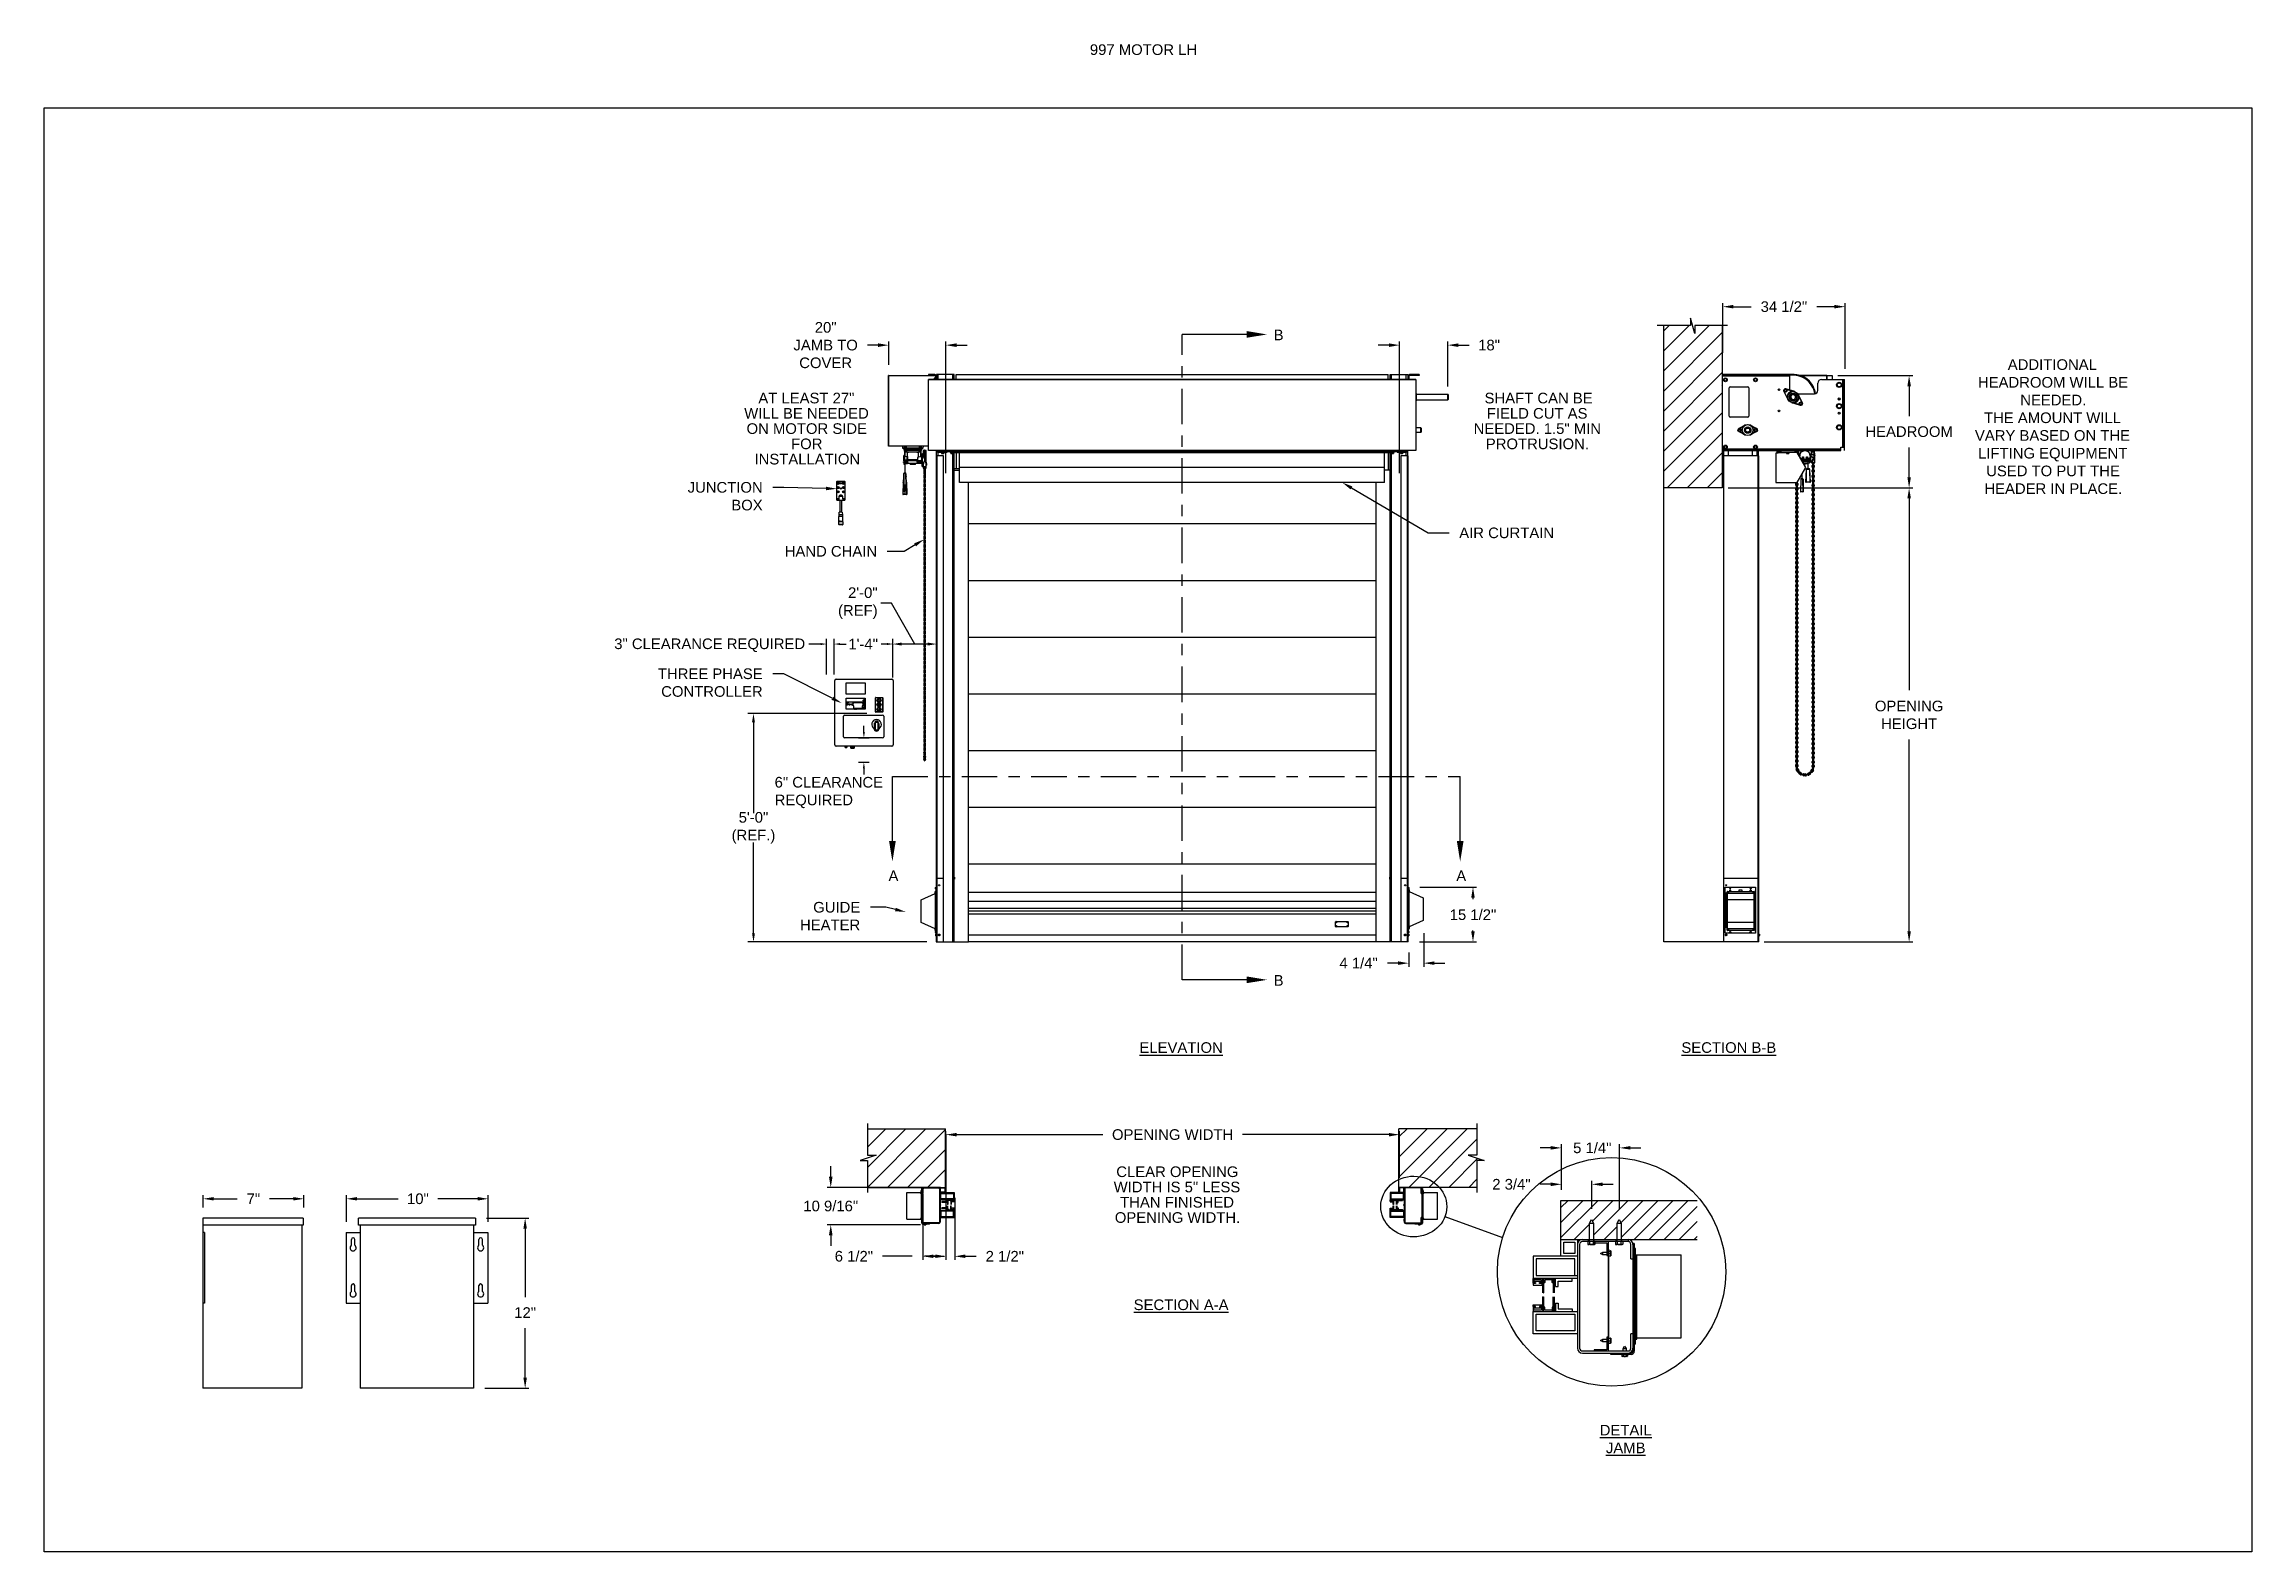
# Model space of a CAD drawing. Header units: inches. Extents: x 169.6 to 245.1, y 234.4 to 247.7.
# Drawn here: x 169.59 to 189.06, y 234.45 to 247.74 of the extents above; entities that cross this region are included whole.
import ezdxf
from ezdxf import colors
from ezdxf.entities.mleader import LeaderData, LeaderLine
from ezdxf.math import Vec2, Vec3

# ---------------------------------------------------------------- set-up
doc = ezdxf.new("R2010")
doc.units = ezdxf.units.IN
doc.header["$LTSCALE"] = 0.25
doc.header["$MEASUREMENT"] = 0
doc.linetypes.add('CENTER', pattern=[2, 1.25, -0.25, 0.25, -0.25])
for name, color, linetype in [('ANNOTATIONS', 1, 'Continuous'), ('DETAILS', 4, 'Continuous'), ('MOTOR LH', 7, 'Continuous'), ('SECTION CUTS', 6, 'CENTER')]:
    doc.layers.add(name, color=color, linetype=linetype)
doc.styles.add('ARIAL', font='arial.ttf', dxfattribs={"height": 0.09375})
doc.styles.add('ROMANS', font='Romans', dxfattribs={"height": 0.09375})
doc.styles.get("Standard").update_dxf_attribs({"font": 'romans.shx'})
doc.dimstyles.get("Standard").update_dxf_attribs({"dimscale": 60, "dimtxt": 0.0833, "dimasz": 0.0833, "dimexe": 0.0833, "dimexo": 0.04, "dimgap": 0.09, "dimtad": 0, "dimtih": 1, "dimtoh": 1, "dimdec": 4, "dimzin": 1, "dimdsep": 46, "dimlunit": 4, "dimtxsty": 'Standard', "dimcen": 0.09, "dimclrt": 150, "dimadec": 4, "dimazin": 2, "dimtfac": 1, "dimtdec": 0, "dimtofl": 0, "dimtmove": 0, "dimatfit": 3, "dimfxl": 1, "dimtolj": 1, "dimtzin": 0, "dimlwd": -1, "dimlwe": -1, "dimarcsym": 1})
doc.dimstyles.new('STANDARD$0', dxfattribs={"dimtxt": 0.09375, "dimasz": 0.09375, "dimexe": 0.03125, "dimexo": 0.046875, "dimgap": 0.09, "dimtad": 0, "dimtih": 1, "dimtoh": 1, "dimdec": 4, "dimzin": 0, "dimdsep": 46, "dimtxsty": 'ARIAL', "dimcen": 0.09, "dimadec": 0, "dimazin": 0, "dimtfac": 1, "dimtdec": 4, "dimtofl": 0, "dimtmove": 0, "dimatfit": 1, "dimfxl": 1, "dimtolj": 1, "dimtzin": 0, "dimarcsym": 0})

msp = doc.modelspace()

# ---------------------------------------------------------------- texts
at = {"layer": 'ANNOTATIONS', "char_height": 0.09375, "attachment_point": 1, "line_spacing_factor": 0.86134, "style": 'ARIAL'}
for s, insert, width in [('\\pi0.90187;997 MOTOR LH', (177.90932, 247.74099), 2.7338862), ('\\pi0.13434;AT LEAST 27" \\P\\pi0.00967;WILL BE NEEDED \\P\\pi0.03039;ON MOTOR SIDE \\P\\pi0.42285;FOR \\P\\pi0.10058;INSTALLATION', (175.75314, 244.66832), 1.10975), ('\\pi0.06355; SHAFT CAN BE \\P\\pi0.11976;FIELD CUT AS \\P\\pi0.00344;NEEDED. 1.5" MIN \\P\\pi0.11084;PROTRUSION.', (182.19222, 244.66832), 1.10975), ('\\pi0.02368;CLEAR OPENING \\P\\pi0.00094;WIDTH IS 5" LESS \\P\\pi0.05783;THAN FINISHED \\P\\pi0.01076;OPENING WIDTH.', (179.02042, 237.84575), 1.10975)]:
    msp.add_mtext(s, dxfattribs=dict(at, insert=insert, width=width))
at = {"layer": 'ANNOTATIONS', "char_height": 0.09375, "style": 'ARIAL'}
for s, insert, width, attachment_point in [('\\pi0.34758;ADDITIONAL \\P\\pi0.08475;HEADROOM WILL BE \\P\\pi0.4578;NEEDED. \\P\\pi0.13815;THE AMOUNT WILL \\P\\pi0.05792;VARY BASED ON THE \\P\\pi0.08581;LIFTING EQUIPMENT \\P\\pi0.15749;USED TO PUT THE \\P\\pi0.14144;HEADER IN PLACE.', (186.55861, 244.96356), 1.4764393, 1), ('{\\LELEVATION}', (179.61578, 238.94074), 3.0834986, 2), ('{\\LSECTION B-B}', (184.44599, 238.94074), 1.3823677, 2), ('{\\LSECTION A-A}', (179.61578, 236.67252), 1.3823677, 2), ('{\\LDETAIL\\PJAMB}', (183.53686, 235.56685), 1.3823677, 2)]:
    msp.add_mtext(s, dxfattribs=dict(at, insert=insert, width=width, attachment_point=attachment_point))
for s, insert, attachment_point in [('2\'-0"\\P(REF)', (176.93921, 242.81318), 6), ('3" CLEARANCE REQUIRED', (174.61644, 242.44165), 4), ('1\'-4"', (176.94221, 242.45226), 6), ('6" CLEARANCE\\PREQUIRED', (176.03101, 241.14261), 4), ('5\'-0"\\P(REF.)', (175.84443, 240.83172), 5)]:
    msp.add_mtext(s, dxfattribs=dict(at, insert=insert, attachment_point=attachment_point))
at = {"layer": 'SECTION CUTS', "style": 'ARIAL'}
for s, p in [('B', (180.4322, 245.13091)), ('A', (177.03523, 240.36186)), ('A', (182.04266, 240.36186)), ('B', (180.4322, 239.43948))]:
    msp.add_text(s, height=0.09375, dxfattribs=at).set_placement(p)

# ---------------------------------------------------------------- blocks, each defined once
blk = doc.blocks.new('*D22')
at = {"layer": 'ANNOTATIONS', "color": 0, "lineweight": -2, "transparency": 16777216}
for p, q in [((184.393, 245.021), (184.393, 245.458)), ((184.486, 245.427), (184.643, 245.427)), ((185.378, 245.427), (185.222, 245.427)), ((185.472, 244.878), (185.472, 245.458))]:
    blk.add_line(p, q, dxfattribs=at)
at = {"layer": 'ANNOTATIONS', "color": 0, "transparency": 16777216}
for points in [[(184.486, 245.443), (184.486, 245.412), (184.393, 245.427)], [(185.378, 245.443), (185.378, 245.412), (185.472, 245.427)]]:
    blk.add_solid(points, dxfattribs=at)
at = {"layer": 'defpoints', "color": 0, "transparency": 16777216}
for p in [(185.472, 245.427), (184.393, 244.927), (185.472, 244.784)]:
    blk.add_point(p, dxfattribs=at)
at = {"layer": 'ANNOTATIONS', "color": 0, "transparency": 16777216, "insert": (184.932, 245.427), "char_height": 0.09375, "attachment_point": 5, "style": 'ARIAL'}
blk.add_mtext('\\A1;34 1/2"', dxfattribs=at)
blk = doc.blocks.new('*D23')
at = {"layer": 'ANNOTATIONS', "color": 0, "lineweight": -2, "transparency": 16777216}
for p, q in [((181.448, 245.088), (181.354, 245.088)), ((181.541, 243.96), (181.541, 245.119)), ((181.969, 244.724), (181.969, 245.119)), ((182.062, 245.088), (182.156, 245.088))]:
    blk.add_line(p, q, dxfattribs=at)
at = {"layer": 'ANNOTATIONS', "color": 0, "transparency": 16777216}
for points in [[(181.448, 245.104), (181.448, 245.072), (181.541, 245.088)], [(182.062, 245.104), (182.062, 245.072), (181.969, 245.088)]]:
    blk.add_solid(points, dxfattribs=at)
at = {"layer": 'defpoints', "color": 0, "transparency": 16777216}
for p in [(181.969, 245.088), (181.969, 244.63), (181.541, 243.867)]:
    blk.add_point(p, dxfattribs=at)
at = {"layer": 'ANNOTATIONS', "color": 0, "transparency": 16777216, "insert": (182.332, 245.088), "char_height": 0.0938, "attachment_point": 5, "style": 'ARIAL'}
blk.add_mtext('\\A1;18"', dxfattribs=at)
blk = doc.blocks.new('*D24')
at = {"layer": 'ANNOTATIONS', "color": 0, "lineweight": -2, "transparency": 16777216}
for p, q in [((176.943, 245.088), (176.85, 245.088)), ((177.037, 244.914), (177.037, 245.119)), ((177.541, 243.96), (177.541, 245.119)), ((177.635, 245.088), (177.729, 245.088))]:
    blk.add_line(p, q, dxfattribs=at)
at = {"layer": 'ANNOTATIONS', "color": 0, "transparency": 16777216}
for points in [[(176.943, 245.104), (176.943, 245.072), (177.037, 245.088)], [(177.635, 245.104), (177.635, 245.072), (177.541, 245.088)]]:
    blk.add_solid(points, dxfattribs=at)
at = {"layer": 'defpoints', "color": 0, "transparency": 16777216}
for p in [(177.541, 245.088), (177.037, 244.82), (177.541, 243.867)]:
    blk.add_point(p, dxfattribs=at)
at = {"layer": 'ANNOTATIONS', "color": 0, "transparency": 16777216, "insert": (176.481, 245.088), "char_height": 0.0938, "attachment_point": 5, "style": 'ARIAL'}
blk.add_mtext('\\A1;20"\\PJAMB TO\\PCOVER', dxfattribs=at)
blk = doc.blocks.new('*D35')
at = {"layer": 'ANNOTATIONS', "color": 0, "lineweight": -2, "transparency": 16777216}
for p, q in [((177.541, 238.13), (177.541, 237.022)), ((177.338, 237.601), (177.338, 237.022)), ((177.245, 237.053), (176.983, 237.053)), ((177.432, 237.053), (177.526, 237.053))]:
    blk.add_line(p, q, dxfattribs=at)
at = {"layer": 'ANNOTATIONS', "color": 0, "transparency": 16777216}
blk.add_solid([(177.432, 237.069), (177.432, 237.038), (177.338, 237.053)], dxfattribs=at)
at = {"layer": 'defpoints', "color": 0, "transparency": 16777216}
for p in [(177.541, 238.177), (177.338, 237.648), (177.541, 237.053)]:
    blk.add_point(p, dxfattribs=at)
at = {"layer": 'ANNOTATIONS', "color": 0, "transparency": 16777216, "insert": (176.73, 237.053), "char_height": 0.0938, "attachment_point": 5, "style": 'ARIAL'}
blk.add_mtext('\\A1;6 1/2"', dxfattribs=at)
blk = doc.blocks.new('*D36')
at = {"layer": 'ANNOTATIONS', "color": 0, "lineweight": -2, "transparency": 16777216}
for p, q in [((176.526, 237.755), (176.526, 237.849)), ((177.495, 237.661), (176.495, 237.661)), ((177.317, 237.331), (176.495, 237.331)), ((176.526, 237.238), (176.526, 237.144))]:
    blk.add_line(p, q, dxfattribs=at)
at = {"layer": 'ANNOTATIONS', "color": 0, "transparency": 16777216}
for points in [[(176.51, 237.755), (176.542, 237.755), (176.526, 237.661)], [(176.51, 237.238), (176.542, 237.238), (176.526, 237.331)]]:
    blk.add_solid(points, dxfattribs=at)
at = {"layer": 'defpoints', "color": 0, "transparency": 16777216}
for p in [(177.541, 237.661), (176.526, 237.331), (177.364, 237.331)]:
    blk.add_point(p, dxfattribs=at)
at = {"layer": 'ANNOTATIONS', "color": 0, "transparency": 16777216, "insert": (176.526, 237.496), "char_height": 0.09375, "attachment_point": 5, "style": 'ARIAL'}
blk.add_mtext('\\A1;10 9/16"', dxfattribs=at)
blk = doc.blocks.new('*D37')
at = {"layer": 'ANNOTATIONS', "color": 0, "lineweight": -2, "transparency": 16777216}
for p, q in [((177.541, 237.614), (177.541, 237.022)), ((177.62, 237.568), (177.62, 237.022)), ((177.448, 237.053), (177.354, 237.053)), ((177.713, 237.053), (177.807, 237.053))]:
    blk.add_line(p, q, dxfattribs=at)
at = {"layer": 'ANNOTATIONS', "color": 0, "transparency": 16777216}
for points in [[(177.448, 237.069), (177.448, 237.038), (177.541, 237.053)], [(177.713, 237.069), (177.713, 237.038), (177.62, 237.053)]]:
    blk.add_solid(points, dxfattribs=at)
at = {"layer": 'defpoints', "color": 0, "transparency": 16777216}
for p in [(177.541, 237.661), (177.62, 237.614), (177.62, 237.053)]:
    blk.add_point(p, dxfattribs=at)
at = {"layer": 'ANNOTATIONS', "color": 0, "transparency": 16777216, "insert": (178.061, 237.053), "char_height": 0.0938, "attachment_point": 5, "style": 'ARIAL'}
blk.add_mtext('\\A1;2 1/2"', dxfattribs=at)
blk = doc.blocks.new('*D28')
at = {"layer": 'ANNOTATIONS', "color": 0, "lineweight": -2, "transparency": 16777216}
for p, q in [((181.721, 240.309), (182.221, 240.309)), ((182.19, 240.215), (182.19, 240.203)), ((182.19, 239.919), (182.19, 239.927)), ((181.717, 239.825), (182.221, 239.825))]:
    blk.add_line(p, q, dxfattribs=at)
at = {"layer": 'ANNOTATIONS', "color": 0, "transparency": 16777216}
for points in [[(182.174, 240.215), (182.205, 240.215), (182.19, 240.309)], [(182.174, 239.919), (182.205, 239.919), (182.19, 239.825)]]:
    blk.add_solid(points, dxfattribs=at)
at = {"layer": 'defpoints', "color": 0, "transparency": 16777216}
for p in [(181.627, 240.309), (182.19, 240.309), (181.623, 239.825)]:
    blk.add_point(p, dxfattribs=at)
at = {"layer": 'ANNOTATIONS', "color": 0, "transparency": 16777216, "insert": (182.19, 240.065), "char_height": 0.09375, "attachment_point": 5, "style": 'ARIAL'}
blk.add_mtext('\\A1;15 1/2"', dxfattribs=at)
blk = doc.blocks.new('*D29')
at = {"layer": 'ANNOTATIONS', "color": 0, "lineweight": -2, "transparency": 16777216}
for p, q in [((181.756, 239.903), (181.756, 239.607)), ((181.623, 239.731), (181.623, 239.607)), ((181.53, 239.638), (181.436, 239.638)), ((181.849, 239.638), (181.943, 239.638))]:
    blk.add_line(p, q, dxfattribs=at)
at = {"layer": 'ANNOTATIONS', "color": 0, "transparency": 16777216}
for points in [[(181.53, 239.654), (181.53, 239.623), (181.623, 239.638)], [(181.849, 239.654), (181.849, 239.623), (181.756, 239.638)]]:
    blk.add_solid(points, dxfattribs=at)
at = {"layer": 'defpoints', "color": 0, "transparency": 16777216}
for p in [(181.756, 239.997), (181.623, 239.825), (181.756, 239.638)]:
    blk.add_point(p, dxfattribs=at)
at = {"layer": 'ANNOTATIONS', "color": 0, "transparency": 16777216, "insert": (181.181, 239.638), "char_height": 0.0938, "attachment_point": 5, "style": 'ARIAL'}
blk.add_mtext('\\A1;4 1/4"', dxfattribs=at)
blk = doc.blocks.new('*D30')
at = {"layer": 'ANNOTATIONS', "color": 0, "lineweight": -2, "transparency": 16777216}
for p, q in [((172.255, 237.358), (172.255, 237.592)), ((172.349, 237.56), (172.71, 237.56)), ((173.412, 237.56), (173.061, 237.56)), ((173.505, 237.358), (173.505, 237.592))]:
    blk.add_line(p, q, dxfattribs=at)
at = {"layer": 'ANNOTATIONS', "color": 0, "transparency": 16777216}
for points in [[(172.349, 237.576), (172.349, 237.545), (172.255, 237.56)], [(173.412, 237.576), (173.412, 237.545), (173.505, 237.56)]]:
    blk.add_solid(points, dxfattribs=at)
at = {"layer": 'defpoints', "color": 0, "transparency": 16777216}
for p in [(172.255, 237.56), (172.255, 237.264), (173.505, 237.264)]:
    blk.add_point(p, dxfattribs=at)
at = {"layer": 'ANNOTATIONS', "color": 0, "transparency": 16777216, "insert": (172.885, 237.56), "char_height": 0.0938, "attachment_point": 5, "style": 'ARIAL'}
blk.add_mtext('\\A1;10"', dxfattribs=at)
blk = doc.blocks.new('*D31')
at = {"layer": 'ANNOTATIONS', "color": 0, "lineweight": -2, "transparency": 16777216}
for p, q in [((170.991, 237.483), (170.991, 237.592)), ((171.085, 237.56), (171.29, 237.56)), ((171.785, 237.56), (171.577, 237.56)), ((171.879, 237.483), (171.879, 237.592))]:
    blk.add_line(p, q, dxfattribs=at)
at = {"layer": 'ANNOTATIONS', "color": 0, "transparency": 16777216}
for points in [[(171.085, 237.576), (171.085, 237.545), (170.991, 237.56)], [(171.785, 237.576), (171.785, 237.545), (171.879, 237.56)]]:
    blk.add_solid(points, dxfattribs=at)
at = {"layer": 'defpoints', "color": 0, "transparency": 16777216}
for p in [(170.991, 237.56), (170.991, 237.389), (171.879, 237.389)]:
    blk.add_point(p, dxfattribs=at)
at = {"layer": 'ANNOTATIONS', "color": 0, "transparency": 16777216, "insert": (171.434, 237.56), "char_height": 0.0938, "attachment_point": 5, "style": 'ARIAL'}
blk.add_mtext('\\A1;7"', dxfattribs=at)
blk = doc.blocks.new('*D32')
at = {"layer": 'ANNOTATIONS', "color": 0, "lineweight": -2, "transparency": 16777216}
for p, q in [((173.49, 237.389), (173.862, 237.389)), ((173.831, 237.296), (173.831, 236.694)), ((173.831, 235.983), (173.831, 236.42)), ((173.474, 235.889), (173.862, 235.889))]:
    blk.add_line(p, q, dxfattribs=at)
at = {"layer": 'ANNOTATIONS', "color": 0, "transparency": 16777216}
for points in [[(173.815, 237.296), (173.846, 237.296), (173.831, 237.389)], [(173.815, 235.983), (173.846, 235.983), (173.831, 235.889)]]:
    blk.add_solid(points, dxfattribs=at)
at = {"layer": 'defpoints', "color": 0, "transparency": 16777216}
for p in [(173.396, 237.389), (173.38, 235.889), (173.831, 235.889)]:
    blk.add_point(p, dxfattribs=at)
at = {"layer": 'ANNOTATIONS', "color": 0, "transparency": 16777216, "insert": (173.831, 236.557), "char_height": 0.0938, "attachment_point": 5, "style": 'ARIAL'}
blk.add_mtext('\\A1;12"', dxfattribs=at)
blk = doc.blocks.new('*D33')
at = {"layer": 'ANNOTATIONS', "color": 0, "lineweight": -2, "transparency": 16777216}
for p, q in [((182.876, 237.688), (182.783, 237.688)), ((182.97, 237.64), (182.97, 237.719)), ((183.239, 237.472), (183.239, 237.719)), ((183.333, 237.688), (183.426, 237.688))]:
    blk.add_line(p, q, dxfattribs=at)
at = {"layer": 'ANNOTATIONS', "color": 0, "transparency": 16777216}
for points in [[(182.876, 237.704), (182.876, 237.672), (182.97, 237.688)], [(183.333, 237.704), (183.333, 237.672), (183.239, 237.688)]]:
    blk.add_solid(points, dxfattribs=at)
at = {"layer": 'defpoints', "color": 0, "transparency": 16777216}
for p in [(182.97, 237.688), (182.97, 237.546), (183.239, 237.378)]:
    blk.add_point(p, dxfattribs=at)
at = {"layer": 'ANNOTATIONS', "color": 0, "transparency": 16777216, "insert": (182.529, 237.688), "char_height": 0.0938, "attachment_point": 5, "style": 'ARIAL'}
blk.add_mtext('\\A1;2 3/4"', dxfattribs=at)
blk = doc.blocks.new('*D34')
at = {"layer": 'ANNOTATIONS', "color": 0, "lineweight": -2, "transparency": 16777216}
for p, q in [((182.876, 238.009), (182.783, 238.009)), ((182.97, 237.64), (182.97, 238.041)), ((183.483, 237.472), (183.483, 238.041)), ((183.577, 238.009), (183.67, 238.009))]:
    blk.add_line(p, q, dxfattribs=at)
at = {"layer": 'ANNOTATIONS', "color": 0, "transparency": 16777216}
for points in [[(182.876, 238.025), (182.876, 237.994), (182.97, 238.009)], [(183.577, 238.025), (183.577, 237.994), (183.483, 238.009)]]:
    blk.add_solid(points, dxfattribs=at)
at = {"layer": 'defpoints', "color": 0, "transparency": 16777216}
for p in [(182.97, 238.009), (182.97, 237.546), (183.483, 237.378)]:
    blk.add_point(p, dxfattribs=at)
at = {"layer": 'ANNOTATIONS', "color": 0, "transparency": 16777216, "insert": (183.242, 238.009), "char_height": 0.0938, "attachment_point": 5, "style": 'ARIAL'}
blk.add_mtext('\\A1;5 1/4"', dxfattribs=at)
blk = doc.blocks.new('*D25')
at = {"layer": 'ANNOTATIONS', "color": 0, "lineweight": -2, "transparency": 16777216}
for p, q in [((184.669, 243.829), (186.068, 243.829)), ((186.036, 243.736), (186.036, 242.045)), ((186.036, 239.919), (186.036, 241.61)), ((184.759, 239.825), (186.068, 239.825))]:
    blk.add_line(p, q, dxfattribs=at)
at = {"layer": 'ANNOTATIONS', "color": 0, "transparency": 16777216}
for points in [[(186.021, 243.736), (186.052, 243.736), (186.036, 243.829)], [(186.021, 239.919), (186.052, 239.919), (186.036, 239.825)]]:
    blk.add_solid(points, dxfattribs=at)
at = {"layer": 'defpoints', "color": 0, "transparency": 16777216}
for p in [(184.622, 243.829), (186.036, 243.829), (184.712, 239.825)]:
    blk.add_point(p, dxfattribs=at)
at = {"layer": 'ANNOTATIONS', "color": 0, "transparency": 16777216, "insert": (186.036, 241.827), "char_height": 0.09375, "attachment_point": 5, "style": 'ARIAL'}
blk.add_mtext('\\A1;OPENING \\PHEIGHT', dxfattribs=at)
blk = doc.blocks.new('*D26')
at = {"layer": 'ANNOTATIONS', "color": 0, "lineweight": -2, "transparency": 16777216}
for p, q in [((185.408, 244.82), (186.068, 244.82)), ((186.036, 244.726), (186.036, 244.463)), ((186.036, 243.923), (186.036, 244.186)), ((184.439, 243.829), (186.068, 243.829))]:
    blk.add_line(p, q, dxfattribs=at)
at = {"layer": 'ANNOTATIONS', "color": 0, "transparency": 16777216}
for points in [[(186.021, 244.726), (186.052, 244.726), (186.036, 244.82)], [(186.021, 243.923), (186.052, 243.923), (186.036, 243.829)]]:
    blk.add_solid(points, dxfattribs=at)
at = {"layer": 'defpoints', "color": 0, "transparency": 16777216}
for p in [(185.362, 244.82), (186.036, 244.82), (184.393, 243.829)]:
    blk.add_point(p, dxfattribs=at)
at = {"layer": 'ANNOTATIONS', "color": 0, "transparency": 16777216, "insert": (186.036, 244.325), "char_height": 0.09375, "attachment_point": 5, "style": 'ARIAL'}
blk.add_mtext('\\A1;HEADROOM', dxfattribs=at)
blk = doc.blocks.new('*D27')
at = {"layer": 'ANNOTATIONS', "color": 0, "lineweight": -2, "transparency": 16777216}
for p, q in [((177.541, 237.744), (177.541, 238.157)), ((177.635, 238.126), (178.925, 238.126)), ((181.448, 238.126), (180.158, 238.126)), ((181.542, 237.746), (181.542, 238.157))]:
    blk.add_line(p, q, dxfattribs=at)
at = {"layer": 'ANNOTATIONS', "color": 0, "transparency": 16777216}
for points in [[(177.635, 238.141), (177.635, 238.11), (177.541, 238.126)], [(181.448, 238.141), (181.448, 238.11), (181.542, 238.126)]]:
    blk.add_solid(points, dxfattribs=at)
at = {"layer": 'defpoints', "color": 0, "transparency": 16777216}
for p in [(181.542, 238.126), (177.541, 237.697), (181.542, 237.699)]:
    blk.add_point(p, dxfattribs=at)
at = {"layer": 'ANNOTATIONS', "color": 0, "transparency": 16777216, "insert": (179.541, 238.126), "char_height": 0.09375, "attachment_point": 5, "style": 'ARIAL'}
blk.add_mtext('\\A1;OPENING WIDTH', dxfattribs=at)

# ---------------------------------------------------------------- dimensions: what is measured, and where the dimension line sits
at = {"layer": 'ANNOTATIONS'}
dim = msp.add_linear_dim(base=(185.47166, 245.42718), p1=(184.3926, 244.92718), p2=(185.47166, 244.78442), angle=180, text='34 1/2"', dimstyle='STANDARD$0', override={"dimexo": 0.09375, "dimpost": ''}, dxfattribs=at)
dim.commit()
dim.dimension.update_dxf_attribs({"geometry": '*D22', "text_midpoint": (184.93213, 245.42718)})
for base, p1, p2, text, override, picture, middle in [((177.54142, 245.0881), (177.03722, 244.82024), (177.54142, 243.86669), '20"\\PJAMB TO\\PCOVER', {"dimexo": 0.09375}, '*D24', (176.48064, 245.0881)), ((181.96855, 245.0881), (181.54142, 243.86669), (181.96855, 244.63014), '18"', {"dimexo": 0.09375}, '*D23', (182.33193, 245.0881)), ((181.7557, 239.63838), (181.62327, 239.82476), (181.7557, 239.99724), '4 1/4"', {"dimexo": 0.09375}, '*D29', (181.18078, 239.63838)), ((177.54142, 237.05314), (177.3383, 237.6476), (177.54142, 238.1769), '6 1/2"', {"dimsd2": 1}, '*D35', (176.72953, 237.05314)), ((182.97025, 238.00928), (183.48294, 237.37775), (182.97025, 237.54586), '5 1/4"', {"dimexo": 0.09375}, '*D34', (183.24239, 238.00928)), ((182.97025, 237.68795), (183.2388, 237.37775), (182.97025, 237.54586), '2 3/4"', {"dimexo": 0.09375}, '*D33', (182.52885, 237.68795)), ((170.99133, 237.56041), (171.87883, 237.38934), (170.99133, 237.38934), '7"', {"dimexo": 0.09375}, '*D31', (171.43383, 237.56041)), ((172.25545, 237.56041), (173.50545, 237.26434), (172.25545, 237.26434), '10"', {"dimexo": 0.09375}, '*D30', (172.88544, 237.56041))]:
    dim = msp.add_linear_dim(base=base, p1=p1, p2=p2, text=text, dimstyle='STANDARD$0', override=override, dxfattribs=at)
    dim.commit()
    dim.dimension.update_dxf_attribs({"geometry": picture, "text_midpoint": middle, "dimtype": 160})
for base, p1, p2, angle, text, picture, middle in [((186.03642, 244.82024), (184.3926, 243.82935), (185.3616, 244.82024), 90, 'HEADROOM', '*D26', (186.03642, 244.3248)), ((186.03642, 243.82935), (184.71211, 239.82502), (184.62233, 243.82935), 90, 'OPENING \\PHEIGHT', '*D25', (186.03642, 241.82719)), ((176.52593, 237.33137), (177.54142, 237.66127), (177.36411, 237.33137), 270, '10 9/16"', '*D36', (176.52593, 237.49632))]:
    dim = msp.add_linear_dim(base=base, p1=p1, p2=p2, angle=angle, text=text, dimstyle='STANDARD$0', dxfattribs=at)
    dim.commit()
    dim.dimension.update_dxf_attribs({"geometry": picture, "text_midpoint": middle})
for base, p1, p2, text, picture, middle in [((182.18967, 240.30914), (181.62327, 239.82476), (181.62698, 240.30914), '15 1/2"', '*D28', (182.18967, 240.06498)), ((173.83086, 235.88934), (173.39607, 237.38934), (173.38045, 235.88934), '12"', '*D32', (173.83086, 236.55736))]:
    dim = msp.add_linear_dim(base=base, p1=p1, p2=p2, angle=90, text=text, dimstyle='STANDARD$0', override={"dimexo": 0.09375}, dxfattribs=at)
    dim.commit()
    dim.dimension.update_dxf_attribs({"geometry": picture, "text_midpoint": middle, "dimtype": 160})
for base, p1, p2, text, picture, middle in [((181.54164, 238.12566), (177.54142, 237.69666), (181.54164, 237.6987), 'OPENING WIDTH', '*D27', (179.54142, 238.12566)), ((177.61955, 237.05314), (177.54142, 237.66127), (177.61955, 237.6144), '2 1/2"', '*D37', (178.06095, 237.05314))]:
    dim = msp.add_linear_dim(base=base, p1=p1, p2=p2, text=text, dimstyle='STANDARD$0', dxfattribs=at)
    dim.commit()
    dim.dimension.update_dxf_attribs({"geometry": picture, "text_midpoint": middle, "dimtype": 160})

# ---------------------------------------------------------------- hatches: boundary and pattern name
at = {"layer": 'DETAILS'}
h = msp.add_hatch(dxfattribs=at)
h.set_pattern_fill('ANSI34', color=256, style=0)
h.set_pattern_definition([(45, (165.5645, 231.7817), (-0.53033, 0.53033), []), (45, (165.7413, 231.7817), (-0.53033, 0.53033), []), (45, (165.91805, 231.7817), (-0.53033, 0.53033), []), (45, (166.0948, 231.7817), (-0.53033, 0.53033), [])])
edge = h.paths.add_edge_path(flags=0)
edge.add_line((171.07734, 237.56954), (171.11068, 237.5546))
edge.add_arc((171.10747, 237.54743), 0.00785, -1.295993, 65.864162, ccw=False)
edge.add_arc((171.10747, 237.54708), 0.00785, -65.864162, 1.295993, ccw=False)
edge.add_line((171.11068, 237.53991), (171.07734, 237.52497))
edge.add_arc((171.08556, 237.50661), 0.02012, 114.135838, 174.862577)
edge.add_line((171.06552, 237.50841), (171.05952, 237.44168))
edge.add_arc((171.01134, 237.44601), 0.04838, 303.762707, 354.862577, ccw=False)
edge.add_arc((171.04031, 237.40268), 0.00375, 123.762707, 299.581245)
edge.add_arc((170.96997, 237.52658), 0.14623, 299.581245, 311.875067)
edge.add_arc((171.08354, 237.39991), 0.0239, 49.802623, 131.875067, ccw=False)
edge.add_arc((171.10244, 237.42228), 0.0054, 229.802623, 270.719118)
edge.add_arc((171.10337, 237.3488), 0.06809, 69.279031, 90.719118, ccw=False)
edge.add_arc((171.12886, 237.41579), 0.00359, 246.991646, 357.889769)
edge.add_line((171.13244, 237.41566), (171.13221, 237.43482))
edge.add_arc((171.12058, 237.43468), 0.01163, 0.690606, 55.256638)
edge.add_line((171.12721, 237.44424), (171.10695, 237.4583))
edge.add_arc((171.10638, 237.45747), 0.001, 55.256638, 157.166143)
edge.add_line((171.10546, 237.45786), (171.10128, 237.44794))
edge.add_arc((171.10036, 237.44833), 0.001, 245.077943, 337.166143, ccw=False)
edge.add_line((171.09993, 237.44742), (171.08649, 237.45367))
edge.add_arc((171.08691, 237.45457), 0.001, 175.551201, 245.077943, ccw=False)
edge.add_line((171.08592, 237.45465), (171.08972, 237.50357))
edge.add_arc((171.10488, 237.50239), 0.0152, 114.800918, 175.551201, ccw=False)
edge.add_line((171.0985, 237.51619), (171.1246, 237.52825))
edge.add_arc((171.11585, 237.54718), 0.02086, 294.800918, 360.193767)
edge.add_arc((171.11585, 237.54732), 0.02086, 359.806233, 425.199082)
edge.add_line((171.1246, 237.56626), (171.0985, 237.57832))
edge.add_arc((171.10488, 237.59212), 0.0152, 184.448799, 245.199082, ccw=False)
edge.add_line((171.08972, 237.59094), (171.08592, 237.63986))
edge.add_arc((171.08691, 237.63994), 0.001, 114.922057, 184.448799, ccw=False)
edge.add_line((171.08649, 237.64084), (171.09993, 237.64709))
edge.add_arc((171.10036, 237.64618), 0.001, 22.833857, 114.922057, ccw=False)
edge.add_line((171.10128, 237.64657), (171.10546, 237.63665))
edge.add_arc((171.10638, 237.63703), 0.001, 202.833857, 304.743362)
edge.add_line((171.10695, 237.63621), (171.12721, 237.65027))
edge.add_arc((171.12058, 237.65982), 0.01163, 304.743362, 359.309394)
edge.add_line((171.13221, 237.65968), (171.13244, 237.67885))
edge.add_arc((171.12886, 237.67872), 0.00359, 2.110231, 113.008354)
edge.add_arc((171.10337, 237.74571), 0.06809, 269.280882, 290.720969, ccw=False)
edge.add_arc((171.10244, 237.67223), 0.0054, 89.280882, 130.197377)
edge.add_arc((171.08354, 237.6946), 0.0239, 228.124933, 310.197377, ccw=False)
edge.add_arc((170.96997, 237.56792), 0.14623, 48.124933, 60.418755)
edge.add_arc((171.04031, 237.69183), 0.00375, 60.418755, 236.237293)
edge.add_arc((171.01134, 237.64849), 0.04838, 5.137423, 56.237293, ccw=False)
edge.add_line((171.05952, 237.65283), (171.06552, 237.5861))
edge.add_arc((171.08556, 237.5879), 0.02012, 185.137423, 245.864162)
h = msp.add_hatch(dxfattribs=at)
h.set_pattern_fill('ANSI31', color=256, scale=0.75)
h.set_pattern_definition([(45, (178.46798, 229.538545), (-0.0662913, 0.0662913), [])])
h.paths.add_polyline_path([(184.16743, 237.20075), (183.49674, 237.20075), (183.49674, 237.34604), (183.47843, 237.37775), (183.46012, 237.34604), (183.46012, 237.20075), (183.2526, 237.20075), (183.2526, 237.34604), (183.23429, 237.37775), (183.21598, 237.34604), (183.21598, 237.20075), (182.96573, 237.20075), (182.96573, 237.54586), (184.16743, 237.54586)])
at = {"layer": 'MOTOR LH'}
h = msp.add_hatch(dxfattribs=at)
h.set_pattern_fill('ANSI31', color=256, style=0)
h.paths.add_polyline_path([(184.10895, 245.32551), (184.10895, 245.26085), (183.87246, 245.26085), (183.87246, 243.82935), (184.38808, 243.82935), (184.38808, 245.26085), (184.14737, 245.26085), (184.14737, 245.19215)])
h = msp.add_hatch(dxfattribs=at)
h.set_pattern_fill('ANSI31', color=256, style=0)
h.paths.add_polyline_path([(177.53691, 237.66127), (176.84941, 237.66127), (176.84941, 237.89848), (176.7853, 237.89848), (176.92737, 237.94538), (176.84941, 237.94538), (176.84941, 238.1769), (177.53691, 238.1769), (177.53691, 238.0144)])
h = msp.add_hatch(dxfattribs=at)
h.set_pattern_fill('ANSI31', color=256, style=0)
h.paths.add_polyline_path([(182.28851, 237.89848), (182.22441, 237.89848), (182.22441, 237.66127), (181.53691, 237.66127), (181.53691, 238.1769), (181.55508, 238.1769), (182.22441, 238.1769), (182.22441, 237.94538), (182.14644, 237.94538)])

# ---------------------------------------------------------------- linework, layer by layer
at = {"layer": 'ANNOTATIONS'}
for p, q in [((176.43631, 242.45226), (176.33171, 242.45226)), ((176.48945, 242.1827), (176.48945, 242.49939)), ((176.55513, 242.1827), (176.55513, 242.49939)), ((176.60857, 242.45226), (176.66171, 242.45226)), ((177.02347, 242.45226), (176.97033, 242.45226)), ((177.07238, 242.15759), (177.07238, 242.49939)), ((177.38208, 242.45226), (177.15004, 242.45226)), ((176.84428, 241.83906), (175.79333, 241.83906)), ((175.84443, 241.7614), (175.84443, 240.96098)), ((176.86525, 241.62367), (176.77099, 241.62367)), ((176.81812, 241.67681), (176.81812, 241.72995)), ((176.86525, 241.40837), (176.77099, 241.40837)), ((176.81812, 241.35523), (176.81812, 241.30209)), ((175.84443, 239.90243), (175.84443, 240.70245)), ((177.37466, 239.82476), (175.79333, 239.82476))]:
    msp.add_line(p, q, dxfattribs=at)
for points in [[(176.43631, 242.46112), (176.43631, 242.44341), (176.48945, 242.45226)], [(176.60857, 242.46112), (176.60857, 242.44341), (176.55543, 242.45226)], [(177.02347, 242.46112), (177.02347, 242.44341), (177.07661, 242.45226)], [(177.15004, 242.43932), (177.15004, 242.46521), (177.07238, 242.45226)], [(177.38208, 242.43932), (177.38208, 242.46521), (177.45975, 242.45226)], [(175.85737, 241.7614), (175.83148, 241.7614), (175.84443, 241.83906)], [(176.82698, 241.67681), (176.80927, 241.67681), (176.81812, 241.62367)], [(176.82698, 241.35523), (176.80927, 241.35523), (176.81812, 241.40837)], [(175.85737, 239.90243), (175.83148, 239.90243), (175.84443, 239.82476)]]:
    msp.add_solid(points, dxfattribs=at)
at = {"layer": 'defpoints'}
msp.add_lwpolyline([(189.05875, 234.44685), (169.58887, 234.44685), (169.58887, 247.18196), (189.05875, 247.18196)], close=True, dxfattribs=at)
at = {"layer": 'DETAILS'}
for p, q in [((182.96573, 237.05427), (182.96573, 237.54586)), ((182.96573, 237.54586), (184.16743, 237.54586)), ((171.87431, 237.38934), (170.98681, 237.38934)), ((170.98681, 237.38934), (170.98681, 235.88934)), ((171.87431, 237.38934), (171.87431, 237.32684)), ((173.39156, 237.38934), (172.36031, 237.38934)), ((172.36031, 237.32684), (172.36031, 237.38934)), ((173.39156, 237.38934), (173.39156, 237.32684)), ((181.94302, 237.40548), (182.45046, 237.21885)), ((183.21598, 237.34604), (183.23429, 237.37775)), ((183.21598, 237.34604), (183.2526, 237.34604)), ((183.21598, 237.18244), (183.21598, 237.34604)), ((183.23429, 237.37775), (183.2526, 237.34604)), ((183.2526, 237.34604), (183.2526, 237.18244)), ((183.46012, 237.34604), (183.47843, 237.37775)), ((183.46012, 237.34604), (183.49674, 237.34604)), ((183.46012, 237.18244), (183.46012, 237.34604)), ((183.47843, 237.37775), (183.49674, 237.34604)), ((183.49674, 237.34604), (183.49674, 237.18244)), ((171.87431, 237.32684), (170.98681, 237.32684)), ((171.00243, 237.26434), (170.98681, 237.26434)), ((171.00243, 237.26434), (171.00243, 236.63934)), ((171.86181, 237.32684), (171.86181, 235.88934)), ((172.25093, 237.26434), (172.25093, 236.63934)), ((172.25093, 237.26434), (172.37593, 237.26434)), ((172.29859, 237.1501), (172.29859, 237.20153)), ((172.32828, 237.1501), (172.32828, 237.20153)), ((173.39156, 237.32684), (172.36031, 237.32684)), ((172.37593, 237.32684), (172.37593, 235.88934)), ((173.37593, 237.32684), (173.37593, 235.88934)), ((173.37593, 237.26434), (173.50093, 237.26434)), ((173.42359, 237.1501), (173.42359, 237.20153)), ((173.45328, 237.1501), (173.45328, 237.20153)), ((173.50093, 237.26434), (173.50093, 236.63934)), ((182.96573, 237.20075), (184.16743, 237.20075)), ((182.99015, 237.17634), (183.0878, 237.17634)), ((182.99015, 237.07868), (182.99015, 237.17634)), ((183.0878, 237.17634), (183.0878, 237.07868)), ((183.11222, 237.20075), (183.11222, 236.2425)), ((183.13053, 237.15803), (183.13053, 236.2425)), ((183.55777, 237.18244), (183.15494, 237.18244)), ((183.20263, 237.18244), (183.20263, 237.15872)), ((183.20685, 237.15627), (183.20335, 237.15829)), ((183.26173, 237.15627), (183.20685, 237.15627)), ((183.20987, 237.18244), (183.20987, 237.20075)), ((183.21721, 237.18244), (183.21721, 237.15872)), ((183.24886, 237.18244), (183.24886, 237.15872)), ((183.25863, 237.18244), (183.25863, 237.17082)), ((183.25863, 237.17082), (183.36908, 237.17082)), ((183.2587, 237.18244), (183.2587, 237.20075)), ((183.26523, 237.15829), (183.26173, 237.15627)), ((183.26594, 237.15872), (183.26519, 237.15835)), ((183.26594, 237.18244), (183.26594, 237.15872)), ((183.36908, 237.17082), (183.36908, 237.06037)), ((183.3807, 237.18244), (183.3807, 236.21809)), ((183.44677, 237.18244), (183.44677, 237.15872)), ((183.45099, 237.15627), (183.44749, 237.15829)), ((183.50587, 237.15627), (183.45099, 237.15627)), ((183.45401, 237.18244), (183.45401, 237.20075)), ((183.46135, 237.18244), (183.46135, 237.15872)), ((183.493, 237.18244), (183.493, 237.15872)), ((183.50284, 237.18244), (183.50284, 237.20075)), ((183.50937, 237.15829), (183.50587, 237.15627)), ((183.51008, 237.15872), (183.50933, 237.15835)), ((183.51008, 237.18244), (183.51008, 237.15872)), ((183.55777, 237.20075), (183.55777, 237.18244)), ((183.58219, 237.02985), (183.58219, 237.15803)), ((183.61212, 237.16472), (183.6005, 237.16472)), ((183.6005, 237.16472), (183.6005, 236.21638)), ((183.61212, 237.16472), (183.61212, 236.21638)), ((183.11222, 237.05427), (182.72159, 237.05427)), ((182.72159, 237.05427), (182.72159, 236.85895)), ((183.0878, 237.02985), (182.74601, 237.02985)), ((182.74601, 237.02985), (182.74601, 236.88337)), ((183.0878, 237.07868), (182.99015, 237.07868)), ((183.0878, 236.88337), (183.0878, 237.02985)), ((183.31331, 237.07868), (183.33446, 237.09089)), ((183.33446, 237.06647), (183.31331, 237.07868)), ((183.33446, 237.09089), (183.38656, 237.09089)), ((183.33446, 237.06647), (183.33446, 237.09089)), ((183.38656, 237.06647), (183.33446, 237.06647)), ((183.36908, 237.08806), (183.3807, 237.08806)), ((183.3807, 237.06931), (183.36908, 237.06931)), ((183.36908, 237.06037), (183.3807, 237.06037)), ((183.38656, 237.1153), (183.3807, 237.1153)), ((183.3807, 237.10617), (183.38656, 237.10617)), ((183.38656, 237.07561), (183.3807, 237.07561)), ((183.38656, 236.99812), (183.3807, 236.99812)), ((183.38656, 236.28523), (183.38656, 237.1153)), ((183.38656, 237.10049), (183.40301, 237.10049)), ((183.38656, 237.09962), (183.40301, 237.09962)), ((183.38656, 237.07956), (183.40301, 237.07956)), ((183.38656, 237.07781), (183.40301, 237.07781)), ((183.38656, 237.05775), (183.40301, 237.05775)), ((183.38656, 237.05687), (183.40301, 237.05687)), ((183.40301, 237.10049), (183.40492, 237.09002)), ((183.40301, 237.07781), (183.40492, 237.08871)), ((183.40301, 237.07956), (183.40492, 237.06865)), ((183.40301, 237.05687), (183.40492, 237.06734)), ((183.40492, 237.10006), (183.40482, 237.10008)), ((183.40491, 237.10008), (183.40492, 237.10007)), ((183.40492, 237.0573), (183.40491, 237.05728)), ((183.40492, 237.10006), (183.40492, 237.05731)), ((183.58219, 237.02985), (183.6005, 237.02985)), ((183.62374, 237.12199), (183.61212, 237.12199)), ((183.62374, 236.27971), (183.62374, 237.12199)), ((183.62374, 237.06706), (184.02599, 237.06706)), ((183.63536, 236.32243), (183.63536, 237.06706)), ((184.02599, 236.33464), (184.02599, 237.06706)), ((172.29859, 236.74385), (172.29859, 236.79528)), ((172.32828, 236.74385), (172.32828, 236.79528)), ((173.42359, 236.74385), (173.42359, 236.79528)), ((173.45328, 236.74385), (173.45328, 236.79528)), ((182.72159, 236.85895), (183.11222, 236.85895)), ((182.72159, 236.81687), (182.72159, 236.85798)), ((182.74259, 236.81364), (182.72159, 236.81364)), ((182.72159, 236.81364), (182.72159, 236.79997)), ((182.72159, 236.79997), (182.79874, 236.79997)), ((182.74015, 236.81589), (182.72257, 236.81589)), ((182.72647, 236.84577), (182.72647, 236.82175)), ((182.75896, 236.84675), (182.72745, 236.84675)), ((182.72745, 236.82077), (182.74259, 236.82077)), ((182.79068, 236.83054), (182.72965, 236.83054)), ((182.72965, 236.83054), (182.72965, 236.82077)), ((182.74112, 236.8198), (182.74112, 236.81687)), ((182.74259, 236.82077), (182.74259, 236.81364)), ((182.74601, 236.88337), (183.11222, 236.88337)), ((182.76065, 236.84773), (182.75896, 236.84675)), ((182.76235, 236.84675), (182.76065, 236.84773)), ((182.79288, 236.84675), (182.76235, 236.84675)), ((182.77774, 236.81364), (182.77774, 236.82077)), ((182.77774, 236.82077), (182.79288, 236.82077)), ((182.79874, 236.81364), (182.77774, 236.81364)), ((182.77921, 236.81687), (182.77921, 236.8198)), ((182.79894, 236.81589), (182.78019, 236.81589)), ((182.79068, 236.82077), (182.79068, 236.83054)), ((182.79386, 236.82175), (182.79386, 236.84577)), ((182.79874, 236.79997), (182.79874, 236.81364)), ((182.7988, 236.84572), (182.79991, 236.82478)), ((182.79953, 236.83658), (182.79953, 236.84568)), ((182.80002, 236.84454), (182.79953, 236.84404)), ((182.80207, 236.8272), (182.79953, 236.83658)), ((182.81724, 236.84675), (182.79977, 236.84675)), ((182.79991, 236.82478), (182.80186, 236.82478)), ((182.80186, 236.81989), (182.79991, 236.81989)), ((182.79991, 236.81989), (182.79991, 236.81687)), ((182.80228, 236.84626), (182.80002, 236.84454)), ((182.80002, 236.83664), (182.80002, 236.84568)), ((182.80245, 236.82769), (182.80002, 236.83664)), ((182.80061, 236.84626), (182.81623, 236.84626)), ((182.80146, 236.83576), (182.80498, 236.84187)), ((182.80498, 236.82966), (182.80146, 236.83576)), ((182.805, 236.8272), (182.80207, 236.8272)), ((182.805, 236.82769), (182.80245, 236.82769)), ((182.80284, 236.8238), (182.80284, 236.82087)), ((182.81203, 236.84187), (182.80498, 236.84187)), ((182.80498, 236.82966), (182.81203, 236.82966)), ((182.805, 236.82769), (182.805, 236.8272)), ((182.80503, 236.72954), (182.80503, 236.84196)), ((182.80523, 236.84131), (182.80503, 236.84119)), ((182.80503, 236.83033), (182.80523, 236.83021)), ((182.80523, 236.72954), (182.80523, 236.84194)), ((182.80523, 236.83021), (182.80552, 236.83005)), ((182.80552, 236.72954), (182.80552, 236.84288)), ((182.80572, 236.84157), (182.80552, 236.84148)), ((182.80552, 236.83005), (182.80572, 236.82995)), ((182.80572, 236.72954), (182.80572, 236.84324)), ((182.80604, 236.84172), (182.80572, 236.84157)), ((182.80572, 236.82995), (182.80604, 236.82981)), ((182.80624, 236.84416), (182.80604, 236.84416)), ((182.80604, 236.84416), (182.80604, 236.84397)), ((182.80604, 236.84368), (182.80604, 236.72954)), ((182.80624, 236.8418), (182.80604, 236.84172)), ((182.80604, 236.82981), (182.80624, 236.82973)), ((182.80624, 236.84389), (182.80624, 236.72954)), ((182.80675, 236.84196), (182.80624, 236.8418)), ((182.80624, 236.82973), (182.80675, 236.82956)), ((182.80695, 236.84467), (182.80675, 236.84467)), ((182.80675, 236.84467), (182.80675, 236.84455)), ((182.80675, 236.84432), (182.80675, 236.72954)), ((182.80695, 236.84202), (182.80675, 236.84196)), ((182.80695, 236.84444), (182.80695, 236.72954)), ((182.80746, 236.84212), (182.80695, 236.84202)), ((182.80695, 236.82951), (182.80746, 236.8294)), ((182.80746, 236.84496), (182.80746, 236.8449)), ((182.80766, 236.84496), (182.80746, 236.84496)), ((182.80746, 236.84469), (182.80746, 236.72954)), ((182.80766, 236.84215), (182.80746, 236.84212)), ((182.80746, 236.8294), (182.80766, 236.82937)), ((182.80766, 236.84476), (182.80766, 236.72954)), ((182.80766, 236.82937), (182.80818, 236.82932)), ((182.80818, 236.84511), (182.80818, 236.84508)), ((182.80837, 236.84511), (182.80818, 236.84511)), ((182.80818, 236.84488), (182.80818, 236.72954)), ((182.80837, 236.84221), (182.80818, 236.8422)), ((182.80818, 236.82932), (182.80837, 236.82932)), ((182.80837, 236.84491), (182.80837, 236.72954)), ((182.80889, 236.8422), (182.80837, 236.84221)), ((182.80837, 236.82932), (182.80889, 236.82933)), ((182.80889, 236.84493), (182.80889, 236.72954)), ((182.80908, 236.84218), (182.80889, 236.8422)), ((182.80889, 236.82933), (182.80908, 236.82934)), ((182.80908, 236.84492), (182.80908, 236.72954)), ((182.80957, 236.84212), (182.80908, 236.84218)), ((182.80957, 236.84484), (182.80957, 236.72954)), ((182.80977, 236.84208), (182.80957, 236.84212)), ((182.80957, 236.82941), (182.80977, 236.82944)), ((182.80977, 236.84478), (182.80977, 236.72954)), ((182.80977, 236.82944), (182.81026, 236.82956)), ((182.81026, 236.8446), (182.81026, 236.72954)), ((182.81045, 236.84191), (182.81026, 236.84197)), ((182.81026, 236.82956), (182.81045, 236.82962)), ((182.81045, 236.8445), (182.81045, 236.72954)), ((182.81094, 236.84173), (182.81045, 236.84191)), ((182.81045, 236.82962), (182.81094, 236.82979)), ((182.81094, 236.84418), (182.81094, 236.72954)), ((182.81113, 236.84165), (182.81094, 236.84173)), ((182.81094, 236.82979), (182.81113, 236.82988)), ((182.81113, 236.84402), (182.81113, 236.72954)), ((182.81162, 236.8414), (182.81113, 236.84165)), ((182.81113, 236.82988), (182.81173, 236.83018)), ((182.81162, 236.84348), (182.81162, 236.72954)), ((182.81182, 236.84129), (182.81162, 236.8414)), ((182.81173, 236.83018), (182.81231, 236.83056)), ((182.81182, 236.84319), (182.81182, 236.72954)), ((182.81231, 236.84097), (182.81182, 236.84129)), ((182.81231, 236.82771), (182.81184, 236.82771)), ((182.81184, 236.82722), (182.81184, 236.82771)), ((182.81231, 236.82722), (182.81184, 236.82722)), ((182.81555, 236.83576), (182.81203, 236.84187)), ((182.81555, 236.83576), (182.81203, 236.82966)), ((182.81231, 236.84169), (182.81231, 236.82771)), ((182.81231, 236.83056), (182.8125, 236.83071)), ((182.81231, 236.82722), (182.81231, 236.72954)), ((182.8125, 236.8417), (182.8125, 236.82771)), ((182.8144, 236.82771), (182.8125, 236.82771)), ((182.8125, 236.82722), (182.8125, 236.72954)), ((182.81477, 236.82722), (182.8125, 236.82722)), ((182.81417, 236.82087), (182.81417, 236.8238)), ((182.81699, 236.83665), (182.8144, 236.82771)), ((182.81461, 236.82519), (182.81723, 236.82722)), ((182.81699, 236.84454), (182.81473, 236.84626)), ((182.81748, 236.83658), (182.81477, 236.82722)), ((182.81515, 236.82478), (182.8171, 236.82478)), ((182.82218, 236.81989), (182.81515, 236.81989)), ((182.81699, 236.8455), (182.81699, 236.83665)), ((182.81748, 236.84404), (182.81699, 236.84454)), ((182.8171, 236.82478), (182.81822, 236.84572)), ((182.81748, 236.8455), (182.81748, 236.83658)), ((182.82315, 236.84577), (182.82315, 236.82087)), ((182.85369, 236.84675), (182.82413, 236.84675)), ((182.88663, 236.84675), (182.85707, 236.84675)), ((182.88761, 236.82087), (182.88761, 236.84577)), ((182.89561, 236.81989), (182.88858, 236.81989)), ((182.89255, 236.84572), (182.89366, 236.82478)), ((182.89328, 236.83658), (182.89328, 236.84568)), ((182.89377, 236.84454), (182.89328, 236.84404)), ((182.89582, 236.8272), (182.89328, 236.83658)), ((182.91099, 236.84675), (182.89352, 236.84675)), ((182.89353, 236.82722), (182.89615, 236.82519)), ((182.89366, 236.82478), (182.89561, 236.82478)), ((182.89603, 236.84626), (182.89377, 236.84454)), ((182.89377, 236.83664), (182.89377, 236.84568)), ((182.8962, 236.82769), (182.89377, 236.83664)), ((182.89436, 236.84626), (182.90998, 236.84626)), ((182.89521, 236.83576), (182.89873, 236.84187)), ((182.89521, 236.83576), (182.89873, 236.82966)), ((182.89875, 236.8272), (182.89582, 236.8272)), ((182.89875, 236.82769), (182.8962, 236.82769)), ((182.89659, 236.8238), (182.89659, 236.82087)), ((182.89873, 236.84187), (182.90578, 236.84187)), ((182.90578, 236.82966), (182.89873, 236.82966)), ((182.89875, 236.82769), (182.89875, 236.8272)), ((182.89878, 236.72954), (182.89878, 236.84196)), ((182.89898, 236.84131), (182.89878, 236.84119)), ((182.89878, 236.83033), (182.89903, 236.83018)), ((182.89898, 236.72954), (182.89898, 236.84194)), ((182.89927, 236.84148), (182.89898, 236.84131)), ((182.89903, 236.83018), (182.89927, 236.83005)), ((182.89927, 236.72954), (182.89927, 236.84288)), ((182.89947, 236.84157), (182.89927, 236.84148)), ((182.89927, 236.83005), (182.89947, 236.82995)), ((182.89947, 236.72954), (182.89947, 236.84324)), ((182.89979, 236.84172), (182.89947, 236.84157)), ((182.89947, 236.82995), (182.89979, 236.82981)), ((182.89979, 236.84416), (182.89979, 236.84397)), ((182.89998, 236.84416), (182.89979, 236.84416)), ((182.89979, 236.84368), (182.89979, 236.72954)), ((182.89998, 236.8418), (182.89979, 236.84172)), ((182.89979, 236.82981), (182.89998, 236.82973)), ((182.89998, 236.84389), (182.89998, 236.72954)), ((182.9005, 236.84196), (182.89998, 236.8418)), ((182.89998, 236.82973), (182.9005, 236.82956)), ((182.9007, 236.84467), (182.9005, 236.84467)), ((182.9005, 236.84467), (182.9005, 236.84455)), ((182.9005, 236.84432), (182.9005, 236.72954)), ((182.9005, 236.82956), (182.9007, 236.82951)), ((182.9007, 236.84444), (182.9007, 236.72954)), ((182.90121, 236.84212), (182.9007, 236.84202)), ((182.9007, 236.82951), (182.90121, 236.8294)), ((182.90141, 236.84496), (182.90121, 236.84496)), ((182.90121, 236.84496), (182.90121, 236.8449)), ((182.90121, 236.84469), (182.90121, 236.72954)), ((182.90141, 236.84215), (182.90121, 236.84212)), ((182.90121, 236.8294), (182.90141, 236.82937)), ((182.90141, 236.84476), (182.90141, 236.72954)), ((182.90193, 236.8422), (182.90141, 236.84215)), ((182.90212, 236.84511), (182.90193, 236.84511)), ((182.90193, 236.84511), (182.90193, 236.84508)), ((182.90193, 236.84488), (182.90193, 236.72954)), ((182.90212, 236.84221), (182.90193, 236.8422)), ((182.90193, 236.82932), (182.90212, 236.82932)), ((182.90212, 236.84491), (182.90212, 236.72954)), ((182.90264, 236.8422), (182.90212, 236.84221)), ((182.90212, 236.82932), (182.90264, 236.82933)), ((182.90264, 236.84493), (182.90264, 236.72954)), ((182.90283, 236.84218), (182.90264, 236.8422)), ((182.90264, 236.82933), (182.90283, 236.82934)), ((182.90283, 236.84492), (182.90283, 236.72954)), ((182.90283, 236.82934), (182.90332, 236.82941)), ((182.90332, 236.84484), (182.90332, 236.72954)), ((182.90352, 236.84208), (182.90332, 236.84212)), ((182.90332, 236.82941), (182.90352, 236.82944)), ((182.90352, 236.84478), (182.90352, 236.72954)), ((182.90401, 236.84197), (182.90352, 236.84208)), ((182.90401, 236.8446), (182.90401, 236.72954)), ((182.9042, 236.84191), (182.90401, 236.84197)), ((182.90401, 236.82956), (182.9042, 236.82962)), ((182.9042, 236.8445), (182.9042, 236.72954)), ((182.90469, 236.84173), (182.9042, 236.84191)), ((182.9042, 236.82962), (182.90469, 236.82979)), ((182.90469, 236.84418), (182.90469, 236.72954)), ((182.90488, 236.84165), (182.90469, 236.84173)), ((182.90469, 236.82979), (182.90488, 236.82988)), ((182.90488, 236.84402), (182.90488, 236.72954)), ((182.90537, 236.8414), (182.90488, 236.84165)), ((182.90488, 236.82988), (182.90537, 236.83012)), ((182.90537, 236.84348), (182.90537, 236.72954)), ((182.90537, 236.83012), (182.90557, 236.83023)), ((182.90557, 236.84319), (182.90557, 236.72954)), ((182.90606, 236.84097), (182.90557, 236.84129)), ((182.90557, 236.83023), (182.90606, 236.83056)), ((182.90606, 236.82771), (182.90559, 236.82771)), ((182.90559, 236.82722), (182.90559, 236.82771)), ((182.90606, 236.82722), (182.90559, 236.82722)), ((182.9093, 236.83576), (182.90578, 236.84187)), ((182.90578, 236.82966), (182.9093, 236.83576)), ((182.90606, 236.84169), (182.90606, 236.82771)), ((182.90625, 236.84082), (182.90606, 236.84097)), ((182.90606, 236.82722), (182.90606, 236.72954)), ((182.90625, 236.8417), (182.90625, 236.82771)), ((182.90815, 236.82771), (182.90625, 236.82771)), ((182.90625, 236.82722), (182.90625, 236.72954)), ((182.90852, 236.82722), (182.90625, 236.82722)), ((182.90792, 236.82087), (182.90792, 236.8238)), ((182.91074, 236.83665), (182.90815, 236.82771)), ((182.91074, 236.84454), (182.90848, 236.84626)), ((182.91123, 236.83658), (182.90852, 236.82722)), ((182.9089, 236.82478), (182.91085, 236.82478)), ((182.91593, 236.81989), (182.9089, 236.81989)), ((182.91074, 236.8455), (182.91074, 236.83665)), ((182.91123, 236.84404), (182.91074, 236.84454)), ((182.91085, 236.82478), (182.91197, 236.84572)), ((182.91123, 236.8455), (182.91123, 236.83658)), ((182.9169, 236.78571), (182.9169, 236.85895)), ((182.9169, 236.78571), (182.94132, 236.78571)), ((182.94132, 236.83454), (183.06339, 236.83454)), ((182.94132, 236.78571), (182.94132, 236.83454)), ((183.06339, 236.83454), (183.06339, 236.85895)), ((183.3807, 236.9322), (183.38656, 236.9322)), ((183.38656, 236.90778), (183.3807, 236.90778)), ((171.00243, 236.63934), (170.98681, 236.63934)), ((172.25093, 236.63934), (172.37593, 236.63934)), ((173.37593, 236.63934), (173.50093, 236.63934)), ((182.72159, 236.6113), (182.72159, 236.62497)), ((182.72159, 236.62497), (182.79874, 236.62497)), ((182.74259, 236.6113), (182.72159, 236.6113)), ((182.72159, 236.60808), (182.72159, 236.56696)), ((182.72159, 236.37067), (182.72159, 236.56599)), ((182.72159, 236.56599), (183.11222, 236.56599)), ((182.74015, 236.60905), (182.72257, 236.60905)), ((182.72647, 236.57917), (182.72647, 236.60319)), ((182.72745, 236.60417), (182.74259, 236.60417)), ((182.75896, 236.57819), (182.72745, 236.57819)), ((182.72965, 236.5944), (182.72965, 236.60417)), ((182.79068, 236.5944), (182.72965, 236.5944)), ((182.74112, 236.60515), (182.74112, 236.60808)), ((182.74259, 236.60417), (182.74259, 236.6113)), ((182.76065, 236.57722), (182.75896, 236.57819)), ((182.76235, 236.57819), (182.76065, 236.57722)), ((182.79288, 236.57819), (182.76235, 236.57819)), ((182.79874, 236.6113), (182.77774, 236.6113)), ((182.77774, 236.6113), (182.77774, 236.60417)), ((182.77774, 236.60417), (182.79288, 236.60417)), ((182.77921, 236.60808), (182.77921, 236.60515)), ((182.79894, 236.60905), (182.78019, 236.60905)), ((182.79068, 236.60417), (182.79068, 236.5944)), ((182.79386, 236.60319), (182.79386, 236.57917)), ((182.79874, 236.62497), (182.79874, 236.6113)), ((182.7988, 236.57922), (182.79991, 236.60017)), ((182.79953, 236.58836), (182.80224, 236.59772)), ((182.79953, 236.57944), (182.79953, 236.58836)), ((182.79953, 236.5809), (182.80002, 236.5804)), ((182.81724, 236.57819), (182.79977, 236.57819)), ((182.79991, 236.60505), (182.79991, 236.60808)), ((182.80186, 236.60505), (182.79991, 236.60505)), ((182.79991, 236.60017), (182.80186, 236.60017)), ((182.80002, 236.5883), (182.80261, 236.59724)), ((182.80002, 236.57944), (182.80002, 236.5883)), ((182.80002, 236.5804), (182.8024, 236.57861)), ((182.8164, 236.57868), (182.80078, 236.57868)), ((182.80146, 236.58918), (182.80498, 236.59528)), ((182.80146, 236.58918), (182.80498, 236.58308)), ((182.80224, 236.59772), (182.80451, 236.59772)), ((182.80261, 236.59724), (182.80451, 236.59724)), ((182.80284, 236.60114), (182.80284, 236.60407)), ((182.80451, 236.59772), (182.80451, 236.6954)), ((182.80471, 236.6954), (182.80451, 236.6954)), ((182.80451, 236.58324), (182.80451, 236.59724)), ((182.80451, 236.58412), (182.80471, 236.58397)), ((182.80471, 236.59772), (182.80471, 236.6954)), ((182.80471, 236.59772), (182.80517, 236.59772)), ((182.80471, 236.58325), (182.80471, 236.59724)), ((182.80471, 236.59724), (182.80517, 236.59724)), ((182.80519, 236.59471), (182.80471, 236.59439)), ((182.80471, 236.58397), (182.80528, 236.5836)), ((182.80498, 236.59528), (182.81203, 236.59528)), ((182.81203, 236.58308), (182.80498, 236.58308)), ((182.80503, 236.72954), (182.80523, 236.72954)), ((182.80517, 236.59772), (182.80517, 236.59724)), ((182.80539, 236.6954), (182.80519, 236.6954)), ((182.80519, 236.58175), (182.80519, 236.6954)), ((182.80539, 236.59482), (182.80519, 236.59471)), ((182.80528, 236.5836), (182.80588, 236.58329)), ((182.80539, 236.58146), (182.80539, 236.6954)), ((182.80588, 236.59506), (182.80539, 236.59482)), ((182.80552, 236.72954), (182.80572, 236.72954)), ((182.80607, 236.6954), (182.80588, 236.6954)), ((182.80588, 236.58092), (182.80588, 236.6954)), ((182.80607, 236.59515), (182.80588, 236.59506)), ((182.80588, 236.58329), (182.80607, 236.58321)), ((182.80604, 236.72954), (182.80624, 236.72954)), ((182.80607, 236.58076), (182.80607, 236.6954)), ((182.80656, 236.59532), (182.80607, 236.59515)), ((182.80607, 236.58321), (182.80656, 236.58304)), ((182.80676, 236.6954), (182.80656, 236.6954)), ((182.80656, 236.58044), (182.80656, 236.6954)), ((182.80676, 236.59538), (182.80656, 236.59532)), ((182.80656, 236.58304), (182.80676, 236.58298)), ((182.80675, 236.72954), (182.80695, 236.72954)), ((182.80676, 236.58034), (182.80676, 236.6954)), ((182.80676, 236.58298), (182.80724, 236.58286)), ((182.80724, 236.58016), (182.80724, 236.6954)), ((182.80744, 236.6954), (182.80724, 236.6954)), ((182.80744, 236.59554), (182.80724, 236.5955)), ((182.80724, 236.58286), (182.80744, 236.58282)), ((182.80744, 236.58011), (182.80744, 236.6954)), ((182.80793, 236.5956), (182.80744, 236.59554)), ((182.80746, 236.72954), (182.80766, 236.72954)), ((182.80812, 236.6954), (182.80793, 236.6954)), ((182.80793, 236.58003), (182.80793, 236.6954)), ((182.80812, 236.59561), (182.80793, 236.5956)), ((182.80793, 236.58276), (182.80812, 236.58275)), ((182.80812, 236.58001), (182.80812, 236.6954)), ((182.80864, 236.59562), (182.80812, 236.59561)), ((182.80812, 236.58275), (182.80864, 236.58274)), ((182.80818, 236.72954), (182.80837, 236.72954)), ((182.80884, 236.6954), (182.80864, 236.6954)), ((182.80864, 236.58003), (182.80864, 236.6954)), ((182.80884, 236.59562), (182.80864, 236.59562)), ((182.80864, 236.58274), (182.80884, 236.58274)), ((182.80864, 236.57983), (182.80884, 236.57983)), ((182.80884, 236.58006), (182.80884, 236.6954)), ((182.80884, 236.58274), (182.80935, 236.58279)), ((182.80884, 236.57983), (182.80884, 236.57986)), ((182.80889, 236.72954), (182.80908, 236.72954)), ((182.80935, 236.58018), (182.80935, 236.6954)), ((182.80955, 236.6954), (182.80935, 236.6954)), ((182.80955, 236.59554), (182.80935, 236.59557)), ((182.80935, 236.58279), (182.80955, 236.58282)), ((182.80935, 236.57998), (182.80955, 236.57998)), ((182.80955, 236.58025), (182.80955, 236.6954)), ((182.81006, 236.59543), (182.80955, 236.59554)), ((182.80955, 236.58282), (182.81006, 236.58293)), ((182.80955, 236.57998), (182.80955, 236.58004)), ((182.80957, 236.72954), (182.80977, 236.72954)), ((182.81026, 236.6954), (182.81006, 236.6954)), ((182.81006, 236.5805), (182.81006, 236.6954)), ((182.81026, 236.59538), (182.81006, 236.59543)), ((182.81006, 236.58028), (182.81026, 236.58028)), ((182.81026, 236.72954), (182.81045, 236.72954)), ((182.81026, 236.58062), (182.81026, 236.6954)), ((182.81078, 236.59521), (182.81026, 236.59538)), ((182.81026, 236.58298), (182.81078, 236.58315)), ((182.81026, 236.58028), (182.81026, 236.58039)), ((182.81097, 236.6954), (182.81078, 236.6954)), ((182.81078, 236.58105), (182.81078, 236.6954)), ((182.81097, 236.59514), (182.81078, 236.59521)), ((182.81078, 236.58315), (182.81097, 236.58322)), ((182.81078, 236.58078), (182.81097, 236.58078)), ((182.81094, 236.72954), (182.81113, 236.72954)), ((182.81097, 236.58126), (182.81097, 236.6954)), ((182.81129, 236.59499), (182.81097, 236.59514)), ((182.81097, 236.58322), (182.81129, 236.58337)), ((182.81097, 236.58078), (182.81097, 236.58097)), ((182.81129, 236.6954), (182.81129, 236.5817)), ((182.81149, 236.6954), (182.81129, 236.6954)), ((182.81149, 236.59489), (182.81129, 236.59499)), ((182.81129, 236.58337), (182.81149, 236.58347)), ((182.81149, 236.6954), (182.81149, 236.58206)), ((182.81149, 236.58347), (182.81178, 236.58363)), ((182.81162, 236.72954), (182.81182, 236.72954)), ((182.81198, 236.6954), (182.81178, 236.6954)), ((182.81178, 236.6954), (182.81178, 236.583)), ((182.81198, 236.59461), (182.81178, 236.59473)), ((182.81178, 236.58363), (182.81198, 236.58375)), ((182.81198, 236.6954), (182.81198, 236.58298)), ((182.81201, 236.59774), (182.81494, 236.59774)), ((182.81201, 236.59726), (182.81201, 236.59774)), ((182.81201, 236.59726), (182.81457, 236.59726)), ((182.81555, 236.58918), (182.81203, 236.59528)), ((182.81203, 236.58308), (182.81555, 236.58918)), ((182.81231, 236.72954), (182.8125, 236.72954)), ((182.81417, 236.60407), (182.81417, 236.60114)), ((182.81457, 236.59726), (182.81699, 236.5883)), ((182.81473, 236.57868), (182.81699, 236.5804)), ((182.81494, 236.59774), (182.81748, 236.58836)), ((182.82218, 236.60505), (182.81515, 236.60505)), ((182.81515, 236.60017), (182.8171, 236.60017)), ((182.81699, 236.5883), (182.81699, 236.57927)), ((182.81699, 236.5804), (182.81748, 236.5809)), ((182.8171, 236.60017), (182.81822, 236.57922)), ((182.81748, 236.58836), (182.81748, 236.57927)), ((182.82315, 236.57917), (182.82315, 236.60407)), ((182.85369, 236.57819), (182.82413, 236.57819)), ((182.85538, 236.57722), (182.85369, 236.57819)), ((182.85707, 236.57819), (182.85538, 236.57722)), ((182.88663, 236.57819), (182.85707, 236.57819)), ((182.88761, 236.60407), (182.88761, 236.57917)), ((182.89561, 236.60505), (182.88858, 236.60505)), ((182.89255, 236.57922), (182.89366, 236.60017)), ((182.89328, 236.58836), (182.89599, 236.59772)), ((182.89328, 236.57944), (182.89328, 236.58836)), ((182.89328, 236.5809), (182.89377, 236.5804)), ((182.91099, 236.57819), (182.89352, 236.57819)), ((182.89366, 236.60017), (182.89561, 236.60017)), ((182.89377, 236.5883), (182.89636, 236.59724)), ((182.89377, 236.57944), (182.89377, 236.5883)), ((182.89377, 236.5804), (182.89615, 236.57861)), ((182.91015, 236.57868), (182.89453, 236.57868)), ((182.89521, 236.58918), (182.89873, 236.59528)), ((182.89521, 236.58918), (182.89873, 236.58308)), ((182.89599, 236.59772), (182.89826, 236.59772)), ((182.89636, 236.59724), (182.89826, 236.59724)), ((182.89659, 236.60114), (182.89659, 236.60407)), ((182.89826, 236.59772), (182.89826, 236.6954)), ((182.89846, 236.6954), (182.89826, 236.6954)), ((182.89826, 236.58324), (182.89826, 236.59724)), ((182.89826, 236.58412), (182.89846, 236.58397)), ((182.89846, 236.59772), (182.89846, 236.6954)), ((182.89846, 236.59772), (182.89892, 236.59772)), ((182.89846, 236.58325), (182.89846, 236.59724)), ((182.89846, 236.59724), (182.89892, 236.59724)), ((182.89894, 236.59471), (182.89846, 236.59439)), ((182.89846, 236.58397), (182.89903, 236.5836)), ((182.89873, 236.59528), (182.90578, 236.59528)), ((182.90578, 236.58308), (182.89873, 236.58308)), ((182.89878, 236.72954), (182.89898, 236.72954)), ((182.89892, 236.59772), (182.89892, 236.59724)), ((182.89894, 236.58175), (182.89894, 236.6954)), ((182.89914, 236.6954), (182.89894, 236.6954)), ((182.89914, 236.59482), (182.89894, 236.59471)), ((182.89903, 236.5836), (182.89963, 236.58329)), ((182.89914, 236.58146), (182.89914, 236.6954)), ((182.89963, 236.59506), (182.89914, 236.59482)), ((182.89927, 236.72954), (182.89947, 236.72954)), ((182.89963, 236.58092), (182.89963, 236.6954)), ((182.89982, 236.6954), (182.89963, 236.6954)), ((182.89982, 236.59515), (182.89963, 236.59506)), ((182.89963, 236.58329), (182.89982, 236.58321)), ((182.89979, 236.72954), (182.89998, 236.72954)), ((182.89982, 236.58076), (182.89982, 236.6954)), ((182.90031, 236.59532), (182.89982, 236.59515)), ((182.89982, 236.58321), (182.90031, 236.58304)), ((182.90051, 236.6954), (182.90031, 236.6954)), ((182.90031, 236.58044), (182.90031, 236.6954)), ((182.90051, 236.59538), (182.90031, 236.59532)), ((182.90031, 236.58304), (182.90051, 236.58298)), ((182.9005, 236.72954), (182.9007, 236.72954)), ((182.90051, 236.58034), (182.90051, 236.6954)), ((182.90051, 236.58298), (182.90099, 236.58286)), ((182.90119, 236.6954), (182.90099, 236.6954)), ((182.90099, 236.58016), (182.90099, 236.6954)), ((182.90119, 236.59554), (182.90099, 236.5955)), ((182.90099, 236.58286), (182.90119, 236.58282)), ((182.90119, 236.58011), (182.90119, 236.6954)), ((182.90168, 236.5956), (182.90119, 236.59554)), ((182.90121, 236.72954), (182.90141, 236.72954)), ((182.90168, 236.58003), (182.90168, 236.6954)), ((182.90187, 236.6954), (182.90168, 236.6954)), ((182.90187, 236.59561), (182.90168, 236.5956)), ((182.90168, 236.58276), (182.90187, 236.58275)), ((182.90187, 236.58001), (182.90187, 236.6954)), ((182.90239, 236.59562), (182.90187, 236.59561)), ((182.90187, 236.58275), (182.90239, 236.58274)), ((182.90193, 236.72954), (182.90212, 236.72954)), ((182.90239, 236.58003), (182.90239, 236.6954)), ((182.90259, 236.6954), (182.90239, 236.6954)), ((182.90259, 236.59562), (182.90239, 236.59562)), ((182.90239, 236.58274), (182.90259, 236.58274)), ((182.90239, 236.57983), (182.90259, 236.57983)), ((182.90259, 236.58006), (182.90259, 236.6954)), ((182.90259, 236.58274), (182.9031, 236.58279)), ((182.90259, 236.57983), (182.90259, 236.57986)), ((182.90264, 236.72954), (182.90283, 236.72954)), ((182.9033, 236.6954), (182.9031, 236.6954)), ((182.9031, 236.58018), (182.9031, 236.6954)), ((182.9033, 236.59554), (182.9031, 236.59557)), ((182.9031, 236.58279), (182.9033, 236.58282)), ((182.9031, 236.57998), (182.9033, 236.57998)), ((182.9033, 236.58025), (182.9033, 236.6954)), ((182.90381, 236.59543), (182.9033, 236.59554)), ((182.9033, 236.58282), (182.90381, 236.58293)), ((182.9033, 236.57998), (182.9033, 236.58004)), ((182.90332, 236.72954), (182.90352, 236.72954)), ((182.90401, 236.6954), (182.90381, 236.6954)), ((182.90381, 236.5805), (182.90381, 236.6954)), ((182.90401, 236.59538), (182.90381, 236.59543)), ((182.90381, 236.58028), (182.90401, 236.58028)), ((182.90401, 236.72954), (182.9042, 236.72954)), ((182.90401, 236.58062), (182.90401, 236.6954)), ((182.90453, 236.59521), (182.90401, 236.59538)), ((182.90401, 236.58298), (182.90453, 236.58315)), ((182.90401, 236.58028), (182.90401, 236.58039)), ((182.90472, 236.6954), (182.90453, 236.6954)), ((182.90453, 236.58105), (182.90453, 236.6954)), ((182.90472, 236.59514), (182.90453, 236.59521)), ((182.90453, 236.58315), (182.90472, 236.58322)), ((182.90453, 236.58078), (182.90472, 236.58078)), ((182.90469, 236.72954), (182.90488, 236.72954)), ((182.90472, 236.58126), (182.90472, 236.6954)), ((182.90504, 236.59499), (182.90472, 236.59514)), ((182.90472, 236.58322), (182.90504, 236.58337)), ((182.90472, 236.58078), (182.90472, 236.58097)), ((182.90524, 236.6954), (182.90504, 236.6954)), ((182.90504, 236.6954), (182.90504, 236.5817)), ((182.90524, 236.59489), (182.90504, 236.59499)), ((182.90504, 236.58337), (182.90524, 236.58347)), ((182.90524, 236.6954), (182.90524, 236.58206)), ((182.90524, 236.58347), (182.90553, 236.58363)), ((182.90537, 236.72954), (182.90557, 236.72954)), ((182.90573, 236.6954), (182.90553, 236.6954)), ((182.90553, 236.6954), (182.90553, 236.583)), ((182.90573, 236.59461), (182.90553, 236.59473)), ((182.90553, 236.58363), (182.90573, 236.58375)), ((182.90573, 236.6954), (182.90573, 236.58298)), ((182.90576, 236.59774), (182.90869, 236.59774)), ((182.90576, 236.59726), (182.90576, 236.59774)), ((182.90576, 236.59726), (182.90832, 236.59726)), ((182.9093, 236.58918), (182.90578, 236.59528)), ((182.90578, 236.58308), (182.9093, 236.58918)), ((182.90606, 236.72954), (182.90625, 236.72954)), ((182.90792, 236.60407), (182.90792, 236.60114)), ((182.90832, 236.59726), (182.91074, 236.5883)), ((182.90848, 236.57868), (182.91074, 236.5804)), ((182.90869, 236.59774), (182.91123, 236.58836)), ((182.91593, 236.60505), (182.9089, 236.60505)), ((182.9089, 236.60017), (182.91085, 236.60017)), ((182.91074, 236.5883), (182.91074, 236.57927)), ((182.91074, 236.5804), (182.91123, 236.5809)), ((182.91085, 236.60017), (182.91197, 236.57922)), ((182.91123, 236.58836), (182.91123, 236.57927)), ((182.9169, 236.63923), (182.94132, 236.63923)), ((182.9169, 236.63923), (182.9169, 236.56599)), ((182.94132, 236.63923), (182.94132, 236.5904)), ((182.94132, 236.5904), (183.06339, 236.5904)), ((183.06339, 236.5904), (183.06339, 236.56599)), ((183.11222, 236.37067), (182.72159, 236.37067)), ((182.74601, 236.39509), (182.74601, 236.54157)), ((182.74601, 236.54157), (183.0878, 236.54157)), ((183.0878, 236.39509), (182.74601, 236.39509)), ((183.0878, 236.54157), (183.0878, 236.39509)), ((183.3807, 236.54157), (183.38656, 236.54157)), ((183.38656, 236.51716), (183.3807, 236.51716)), ((183.58219, 236.2425), (183.58219, 236.37067)), ((183.6005, 236.37067), (183.58219, 236.37067)), ((183.15494, 236.21809), (183.55777, 236.21809)), ((183.15494, 236.19978), (183.5839, 236.19978)), ((183.36908, 236.22971), (183.25863, 236.22971)), ((183.25863, 236.22971), (183.25863, 236.21809)), ((183.31331, 236.30964), (183.33446, 236.32185)), ((183.33446, 236.29743), (183.31331, 236.30964)), ((183.33446, 236.32185), (183.36908, 236.32185)), ((183.33446, 236.29743), (183.33446, 236.32185)), ((183.36908, 236.29743), (183.33446, 236.29743)), ((183.3807, 236.34016), (183.36908, 236.34016)), ((183.36908, 236.34016), (183.36908, 236.22971)), ((183.3807, 236.28523), (183.38656, 236.28523)), ((183.38656, 236.33145), (183.40301, 236.33145)), ((183.38656, 236.33058), (183.40301, 236.33058)), ((183.38656, 236.30877), (183.40301, 236.30877)), ((183.38656, 236.28783), (183.40301, 236.28783)), ((183.40301, 236.33145), (183.40492, 236.32098)), ((183.40301, 236.30877), (183.40492, 236.31967)), ((183.40301, 236.31051), (183.40492, 236.29961)), ((183.40301, 236.28783), (183.40492, 236.2983)), ((183.40492, 236.33101), (183.40482, 236.33104)), ((183.40491, 236.33104), (183.40492, 236.33103)), ((183.40492, 236.28825), (183.40491, 236.28824)), ((183.40492, 236.33101), (183.40492, 236.28826)), ((183.40519, 236.18816), (183.40519, 236.19978)), ((183.5839, 236.18816), (183.40519, 236.18816)), ((183.50271, 236.18816), (183.50271, 236.1717)), ((183.50271, 236.1717), (183.51003, 236.16979)), ((183.5039, 236.17122), (183.50271, 236.1717)), ((183.50587, 236.16979), (183.50378, 236.171)), ((183.54864, 236.16979), (183.50587, 236.16979)), ((183.51263, 236.1717), (183.50767, 236.16979)), ((183.51505, 236.24025), (183.52726, 236.2614)), ((183.51505, 236.21809), (183.51505, 236.24025)), ((183.51505, 236.24025), (183.53946, 236.24025)), ((183.51734, 236.18816), (183.51734, 236.1717)), ((183.52726, 236.2614), (183.53946, 236.24025)), ((183.53946, 236.24025), (183.53946, 236.21809)), ((183.54189, 236.18816), (183.54189, 236.1717)), ((183.54189, 236.1717), (183.54684, 236.16979)), ((183.5518, 236.1717), (183.54449, 236.16979)), ((183.55074, 236.171), (183.54864, 236.16979)), ((183.5518, 236.18816), (183.5518, 236.1717)), ((183.62374, 236.27971), (183.61212, 236.27971)), ((183.62374, 236.32243), (183.63536, 236.32243)), ((183.63536, 236.33464), (184.02599, 236.33464)), ((171.86181, 235.88934), (170.98681, 235.88934)), ((173.37593, 235.88934), (172.37593, 235.88934))]:
    msp.add_line(p, q, dxfattribs=at)
at = {"layer": 'DETAILS', "flags": 128}
for points in [[(182.79953, 236.84404), (182.79915, 236.84361), (182.79892, 236.84332)], [(182.80552, 236.84148), (182.80528, 236.84134), (182.80523, 236.84131)], [(182.80675, 236.82956), (182.80684, 236.82954), (182.80695, 236.82951)], [(182.80818, 236.8422), (182.80766, 236.84215), (182.80766, 236.84215)], [(182.80908, 236.82934), (182.80935, 236.82937), (182.80957, 236.82941)], [(182.81026, 236.84197), (182.81017, 236.84199), (182.80977, 236.84208)], [(182.8125, 236.84082), (182.81243, 236.84087), (182.81231, 236.84097)], [(182.81809, 236.84332), (182.81786, 236.84361), (182.81748, 236.84404)], [(182.89328, 236.84404), (182.8929, 236.84361), (182.89267, 236.84332)], [(182.9007, 236.84202), (182.90059, 236.84199), (182.9005, 236.84196)], [(182.90141, 236.82937), (182.90141, 236.82937), (182.90193, 236.82932)], [(182.90332, 236.84212), (182.9031, 236.84215), (182.90283, 236.84218)], [(182.90352, 236.82944), (182.90392, 236.82954), (182.90401, 236.82956)], [(182.90557, 236.84129), (182.90548, 236.84134), (182.90537, 236.8414)], [(182.90606, 236.83056), (182.90618, 236.83065), (182.90625, 236.83071)], [(182.91184, 236.84332), (182.91161, 236.84361), (182.91123, 236.84404)], [(182.79892, 236.58162), (182.79915, 236.58133), (182.79953, 236.5809)], [(182.80471, 236.59439), (182.80458, 236.59429), (182.80451, 236.59424)], [(182.80724, 236.5955), (182.80684, 236.59541), (182.80676, 236.59538)], [(182.80744, 236.58282), (182.80766, 236.58279), (182.80793, 236.58276)], [(182.80935, 236.59557), (182.80935, 236.59557), (182.80884, 236.59562)], [(182.81006, 236.58293), (182.81017, 236.58296), (182.81026, 236.58298)], [(182.81178, 236.59473), (182.81173, 236.59476), (182.81149, 236.59489)], [(182.81748, 236.5809), (182.81786, 236.58133), (182.81809, 236.58162)], [(182.89267, 236.58162), (182.8929, 236.58133), (182.89328, 236.5809)], [(182.89846, 236.59439), (182.89833, 236.59429), (182.89826, 236.59424)], [(182.90099, 236.5955), (182.90059, 236.59541), (182.90051, 236.59538)], [(182.90119, 236.58282), (182.90141, 236.58279), (182.90168, 236.58276)], [(182.9031, 236.59557), (182.9031, 236.59557), (182.90259, 236.59562)], [(182.90381, 236.58293), (182.90392, 236.58296), (182.90401, 236.58298)], [(182.90553, 236.59473), (182.90548, 236.59476), (182.90524, 236.59489)], [(182.91123, 236.5809), (182.91161, 236.58133), (182.91184, 236.58162)]]:
    msp.add_lwpolyline(points, dxfattribs=at)
at = {"layer": 'DETAILS'}
for centre, radius in [((183.41213, 236.91627), 1.00732), ((182.80851, 236.83576), 0.0093), ((182.90226, 236.83576), 0.0093), ((182.80851, 236.58918), 0.0093), ((182.90226, 236.58918), 0.0093)]:
    msp.add_circle(centre, radius, dxfattribs=at)
for centre, radius, start, end in [((172.31343, 237.12752), 0.02702, 123.315769, 56.684231), ((172.31343, 237.20153), 0.01484, 0, 180), ((173.43843, 237.12752), 0.02702, 123.315769, 56.684231), ((173.43843, 237.20153), 0.01484, 0, 180), ((183.15494, 237.15803), 0.04272, 90, 180), ((183.15494, 237.15803), 0.02441, 90, 180), ((183.55777, 237.15803), 0.04272, 0, 90), ((183.55777, 237.15803), 0.02441, 0, 90), ((172.31343, 236.79528), 0.01484, 0, 180), ((173.43843, 236.79528), 0.01484, 0, 180), ((182.72257, 236.85798), 0.000977, 90, 180), ((182.72257, 236.81687), 0.000977, 180, 270), ((182.72745, 236.84577), 0.000977, 90, 180), ((182.72745, 236.82175), 0.000977, 180, 270), ((182.74015, 236.8198), 0.000977, 0, 90), ((182.74015, 236.81687), 0.000977, 270, 0), ((182.78019, 236.8198), 0.000977, 90, 180), ((182.78019, 236.81687), 0.000977, 180, 270), ((182.79288, 236.84577), 0.000977, 0, 90), ((182.79288, 236.82175), 0.000977, 270, 0), ((182.80851, 236.83576), 0.01221, 141.724108, 300), ((182.79977, 236.84577), 0.000977, 90, 183.052883), ((182.79894, 236.81687), 0.000977, 270, 0), ((182.80061, 236.84568), 0.00107, 90, 180), ((182.80061, 236.84568), 0.000584, 90, 180), ((182.80187, 236.8238), 0.000977, 0, 90), ((182.80187, 236.82087), 0.000977, 270, 0), ((182.80851, 236.83576), 0.00645, 122.584516, 237.415484), ((182.80851, 236.83576), 0.01221, 59.316583, 120.683417), ((182.80875, 236.84136), 0.00376, 136.087745, 170.882999), ((182.80875, 236.84136), 0.00357, 154.769616, 170.636355), ((182.80875, 236.84136), 0.00357, 139.448382, 148.199145), ((182.80875, 236.84136), 0.00376, 122.090313, 131.953328), ((182.80875, 236.84136), 0.00357, 124.078186, 134.837967), ((182.80875, 236.84136), 0.00376, 110.005352, 118.64476), ((182.80875, 236.84136), 0.00357, 111.150982, 120.37168), ((182.80875, 236.84136), 0.00376, 98.798531, 106.871737), ((182.80875, 236.84136), 0.00357, 99.284098, 107.824987), ((182.80875, 236.84136), 0.00376, 5.174099, 95.801523), ((182.80875, 236.84136), 0.00357, 87.812663, 96.120142), ((182.80875, 236.84136), 0.00357, 76.722119, 84.670499), ((182.80875, 236.84136), 0.00357, 65.090822, 73.477591), ((182.80875, 236.84136), 0.00357, 52.21587, 61.582204), ((182.80875, 236.84136), 0.00357, 36.467393, 48.132944), ((182.80875, 236.84136), 0.00357, 5.313867, 30.80541), ((182.80851, 236.83576), 0.00645, 308.312129, 51.687871), ((182.81515, 236.8238), 0.000977, 90, 180), ((182.81515, 236.82087), 0.000977, 180, 270), ((182.81623, 236.8455), 0.00125, 0, 90), ((182.81623, 236.8455), 0.000758, 0, 90), ((182.80851, 236.83576), 0.01221, 315.618359, 38.275876), ((182.81724, 236.84577), 0.000977, 356.947117, 90), ((182.82218, 236.82087), 0.000977, 270, 0), ((182.82413, 236.84577), 0.000977, 90, 180), ((182.88663, 236.84577), 0.000977, 0, 90), ((182.88858, 236.82087), 0.000977, 180, 270), ((182.90226, 236.83576), 0.01221, 141.724124, 224.381641), ((182.89352, 236.84577), 0.000977, 90, 183.052883), ((182.89436, 236.84568), 0.00107, 90, 180), ((182.89436, 236.84568), 0.000584, 90, 180), ((182.89562, 236.8238), 0.000977, 0, 90), ((182.89562, 236.82087), 0.000977, 270, 0), ((182.90226, 236.83576), 0.00645, 122.584516, 237.415484), ((182.90226, 236.83576), 0.01221, 59.316583, 120.683417), ((182.90226, 236.83576), 0.01221, 240.000023, 38.275876), ((182.9025, 236.84136), 0.00376, 136.087745, 170.882999), ((182.9025, 236.84136), 0.00357, 154.769616, 170.636355), ((182.9025, 236.84136), 0.00357, 139.448382, 148.199145), ((182.9025, 236.84136), 0.00376, 122.090313, 131.953328), ((182.9025, 236.84136), 0.00357, 124.078186, 134.837967), ((182.9025, 236.84136), 0.00376, 110.005352, 118.64476), ((182.9025, 236.84136), 0.00357, 111.150982, 120.37168), ((182.9025, 236.84136), 0.00376, 98.798531, 106.871737), ((182.9025, 236.84136), 0.00357, 99.284098, 107.824987), ((182.9025, 236.84136), 0.00376, 5.174099, 95.801523), ((182.9025, 236.84136), 0.00357, 87.812663, 96.120142), ((182.9025, 236.84136), 0.00357, 76.722119, 84.670499), ((182.9025, 236.84136), 0.00357, 65.090822, 73.477591), ((182.9025, 236.84136), 0.00357, 52.21587, 61.582204), ((182.9025, 236.84136), 0.00357, 36.467393, 48.132944), ((182.9025, 236.84136), 0.00357, 5.313867, 30.80541), ((182.90226, 236.83576), 0.00645, 308.312129, 51.687871), ((182.9089, 236.8238), 0.000977, 90, 180), ((182.9089, 236.82087), 0.000977, 180, 270), ((182.90998, 236.8455), 0.00125, 0, 90), ((182.90998, 236.8455), 0.000758, 0, 90), ((182.91099, 236.84577), 0.000977, 356.947117, 90), ((182.91593, 236.85798), 0.000977, 0, 90), ((182.91593, 236.82087), 0.000977, 270, 0), ((172.31343, 236.72127), 0.02702, 123.315769, 56.684231), ((173.43843, 236.72127), 0.02702, 123.315769, 56.684231), ((182.72257, 236.60808), 0.000977, 90, 180), ((182.72257, 236.56696), 0.000977, 180, 270), ((182.72745, 236.60319), 0.000977, 90, 180), ((182.72745, 236.57917), 0.000977, 180, 270), ((182.74015, 236.60808), 0.000977, 0, 90), ((182.74015, 236.60515), 0.000977, 270, 0), ((182.78019, 236.60808), 0.000977, 90, 180), ((182.78019, 236.60515), 0.000977, 180, 270), ((182.79288, 236.60319), 0.000977, 0, 90), ((182.79288, 236.57917), 0.000977, 270, 0), ((182.80851, 236.58918), 0.01221, 321.724145, 218.275876), ((182.79977, 236.57917), 0.000977, 176.947117, 270), ((182.79894, 236.60808), 0.000977, 0, 90), ((182.80078, 236.57944), 0.00125, 180, 270), ((182.80078, 236.57944), 0.000758, 180, 270), ((182.80187, 236.60407), 0.000977, 0, 90), ((182.80187, 236.60114), 0.000977, 270, 0), ((182.80851, 236.58918), 0.00645, 128.312129, 231.687871), ((182.80851, 236.58918), 0.01221, 240, 300.683417), ((182.80826, 236.58358), 0.00376, 185.174099, 275.801523), ((182.80826, 236.58358), 0.00357, 185.313867, 210.80541), ((182.80826, 236.58358), 0.00357, 216.467393, 228.132944), ((182.80826, 236.58358), 0.00357, 232.21587, 241.582204), ((182.80826, 236.58358), 0.00357, 245.090822, 253.477591), ((182.80826, 236.58358), 0.00357, 256.722119, 264.670499), ((182.80826, 236.58358), 0.00357, 267.812663, 276.120142), ((182.80826, 236.58358), 0.00357, 279.284098, 287.824987), ((182.80826, 236.58358), 0.00376, 278.798531, 286.871737), ((182.80826, 236.58358), 0.00357, 291.150982, 300.37168), ((182.80826, 236.58358), 0.00376, 290.005352, 298.64476), ((182.80826, 236.58358), 0.00357, 304.078186, 314.837967), ((182.80826, 236.58358), 0.00376, 302.090313, 311.953328), ((182.80826, 236.58358), 0.00376, 316.087745, 350.882999), ((182.80826, 236.58358), 0.00357, 319.448382, 328.199145), ((182.80826, 236.58358), 0.00357, 334.769616, 350.636355), ((182.80851, 236.58918), 0.00645, 302.584516, 57.415484), ((182.81515, 236.60407), 0.000977, 90, 180), ((182.81515, 236.60114), 0.000977, 180, 270), ((182.81641, 236.57927), 0.00107, 270, 0), ((182.81641, 236.57927), 0.000584, 270, 0), ((182.81724, 236.57917), 0.000977, 270, 3.052883), ((182.82218, 236.60407), 0.000977, 0, 90), ((182.82413, 236.57917), 0.000977, 180, 270), ((182.88663, 236.57917), 0.000977, 270, 0), ((182.88858, 236.60407), 0.000977, 90, 180), ((182.90226, 236.58918), 0.01221, 321.724145, 218.275876), ((182.89352, 236.57917), 0.000977, 176.947117, 270), ((182.89453, 236.57944), 0.00125, 180, 270), ((182.89453, 236.57944), 0.000758, 180, 270), ((182.89562, 236.60407), 0.000977, 0, 90), ((182.89562, 236.60114), 0.000977, 270, 0), ((182.90226, 236.58918), 0.00645, 128.312129, 231.687871), ((182.90226, 236.58918), 0.01221, 240, 300.683417), ((182.90201, 236.58358), 0.00376, 185.174099, 275.801523), ((182.90201, 236.58358), 0.00357, 185.313867, 210.80541), ((182.90201, 236.58358), 0.00357, 216.467393, 228.132944), ((182.90201, 236.58358), 0.00357, 232.21587, 241.582204), ((182.90201, 236.58358), 0.00357, 245.090822, 253.477591), ((182.90201, 236.58358), 0.00357, 256.722119, 264.670499), ((182.90201, 236.58358), 0.00357, 267.812663, 276.120142), ((182.90201, 236.58358), 0.00357, 279.284098, 287.824987), ((182.90201, 236.58358), 0.00376, 278.798531, 286.871737), ((182.90201, 236.58358), 0.00357, 291.150982, 300.37168), ((182.90201, 236.58358), 0.00376, 290.005352, 298.64476), ((182.90201, 236.58358), 0.00357, 304.078186, 314.837967), ((182.90201, 236.58358), 0.00376, 302.090313, 311.953328), ((182.90201, 236.58358), 0.00376, 316.087745, 350.882999), ((182.90201, 236.58358), 0.00357, 319.448382, 328.199145), ((182.90201, 236.58358), 0.00357, 334.769616, 350.636355), ((182.90226, 236.58918), 0.00645, 302.584516, 57.415484), ((182.9089, 236.60407), 0.000977, 90, 180), ((182.9089, 236.60114), 0.000977, 180, 270), ((182.91015, 236.57927), 0.00107, 270, 0), ((182.91015, 236.57927), 0.000584, 270, 0), ((182.91099, 236.57917), 0.000977, 270, 3.052883), ((182.91593, 236.60407), 0.000977, 0, 90), ((182.91593, 236.56696), 0.000977, 270, 0), ((183.15494, 236.2425), 0.04272, 180, 270), ((183.15494, 236.2425), 0.02441, 180, 270), ((183.55777, 236.2425), 0.02441, 270, 0), ((183.55777, 236.2425), 0.04272, 270, 0), ((183.5839, 236.21638), 0.02822, 270, 0), ((183.5839, 236.21638), 0.0166, 270, 0)]:
    msp.add_arc(centre, radius, start, end, dxfattribs=at)
msp.add_ellipse((181.66774, 237.49208), major_axis=(0.29083, -0.002), ratio=0.91972899, dxfattribs=at)
for points, knots in [([(183.21117, 237.15627), (183.21097, 237.15627), (183.20809, 237.15631), (183.20526, 237.15756), (183.20263, 237.15872)], [0, 0, 0, 0, 0.07023041, 1, 1, 1, 1]), ([(183.20338, 237.15835), (183.20432, 237.15782), (183.20646, 237.1566), (183.20867, 237.15639), (183.20992, 237.15627)], [0, 0, 0, 0, 0.436984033, 1, 1, 1, 1]), ([(183.20992, 237.15627), (183.21009, 237.15627), (183.21256, 237.15631), (183.21497, 237.15756), (183.21721, 237.15872)], [0, 0, 0, 0, 0.07023968, 1, 1, 1, 1]), ([(183.21721, 237.15872), (183.22119, 237.15772), (183.22641, 237.15642), (183.23177, 237.1563), (183.23303, 237.15627)], [0, 0, 0, 0, 0.76338673, 1, 1, 1, 1]), ([(183.23303, 237.15627), (183.23723, 237.15657), (183.24259, 237.15696), (183.24774, 237.15841), (183.24886, 237.15872)], [0, 0, 0, 0, 0.78293437, 1, 1, 1, 1]), ([(183.24886, 237.15872), (183.25025, 237.15804), (183.25305, 237.15665), (183.25594, 237.1564), (183.2574, 237.15627)], [0, 0, 0, 0, 0.4954402, 1, 1, 1, 1]), ([(183.2574, 237.15627), (183.2576, 237.15627), (183.26049, 237.15631), (183.26331, 237.15756), (183.26594, 237.15872)], [0, 0, 0, 0, 0.07021296, 1, 1, 1, 1]), ([(183.26399, 237.15775), (183.26345, 237.15745), (183.26171, 237.1565), (183.2599, 237.15636), (183.25865, 237.15627)], [0, 0, 0, 0, 0.30785994, 1, 1, 1, 1]), ([(183.45531, 237.15627), (183.45511, 237.15627), (183.45223, 237.15631), (183.4494, 237.15756), (183.44677, 237.15872)], [0, 0, 0, 0, 0.07023041, 1, 1, 1, 1]), ([(183.44752, 237.15835), (183.44846, 237.15782), (183.4506, 237.1566), (183.45281, 237.15639), (183.45406, 237.15627)], [0, 0, 0, 0, 0.436984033, 1, 1, 1, 1]), ([(183.45406, 237.15627), (183.45423, 237.15627), (183.4567, 237.15631), (183.45911, 237.15756), (183.46135, 237.15872)], [0, 0, 0, 0, 0.07023968, 1, 1, 1, 1]), ([(183.46135, 237.15872), (183.46533, 237.15772), (183.47055, 237.15642), (183.47591, 237.1563), (183.47717, 237.15627)], [0, 0, 0, 0, 0.76338673, 1, 1, 1, 1]), ([(183.47717, 237.15627), (183.48137, 237.15657), (183.48673, 237.15696), (183.49188, 237.15841), (183.493, 237.15872)], [0, 0, 0, 0, 0.78293437, 1, 1, 1, 1]), ([(183.493, 237.15872), (183.49439, 237.15804), (183.49719, 237.15665), (183.50008, 237.1564), (183.50154, 237.15627)], [0, 0, 0, 0, 0.4954402, 1, 1, 1, 1]), ([(183.50154, 237.15627), (183.50174, 237.15627), (183.50463, 237.15631), (183.50745, 237.15756), (183.51008, 237.15872)], [0, 0, 0, 0, 0.07021296, 1, 1, 1, 1]), ([(183.50813, 237.15775), (183.50759, 237.15745), (183.50585, 237.1565), (183.50404, 237.15636), (183.50279, 237.15627)], [0, 0, 0, 0, 0.30785994, 1, 1, 1, 1]), ([(183.40482, 237.10008), (183.40459, 237.10019), (183.4043, 237.10033), (183.40324, 237.10046), (183.40301, 237.10049)], [0, 0, 0, 0, 0.783784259, 1, 1, 1, 1]), ([(183.40301, 237.09962), (183.40379, 237.09973), (183.40481, 237.09987), (183.4049, 237.10002), (183.40492, 237.10006)], [0, 0, 0, 0, 0.774277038, 1, 1, 1, 1]), ([(183.40492, 237.08871), (183.40491, 237.08897), (183.40489, 237.09265), (183.40391, 237.09626), (183.40301, 237.09962)], [0, 0, 0, 0, 0.07021103, 1, 1, 1, 1]), ([(183.40492, 237.09002), (183.40491, 237.08978), (183.40489, 237.08624), (183.40391, 237.08278), (183.40301, 237.07956)], [0, 0, 0, 0, 0.07021172, 1, 1, 1, 1]), ([(183.40492, 237.06734), (183.40491, 237.06759), (183.40489, 237.07112), (183.40391, 237.07459), (183.40301, 237.07781)], [0, 0, 0, 0, 0.07021172, 1, 1, 1, 1]), ([(183.40492, 237.06865), (183.40491, 237.06839), (183.40489, 237.06471), (183.40391, 237.0611), (183.40301, 237.05775)], [0, 0, 0, 0, 0.07022799, 1, 1, 1, 1]), ([(183.40301, 237.05775), (183.40323, 237.05772), (183.40436, 237.05757), (183.40467, 237.05743), (183.40492, 237.05731)], [0, 0, 0, 0, 0.203213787, 1, 1, 1, 1]), ([(183.40492, 237.05731), (183.4049, 237.05728), (183.40481, 237.05713), (183.40379, 237.05698), (183.40301, 237.05687)], [0, 0, 0, 0, 0.22573196, 1, 1, 1, 1]), ([(183.40482, 236.33104), (183.40459, 236.33115), (183.4043, 236.33129), (183.40324, 236.33142), (183.40301, 236.33145)], [0, 0, 0, 0, 0.78380318, 1, 1, 1, 1]), ([(183.40301, 236.33058), (183.40379, 236.33069), (183.40481, 236.33083), (183.4049, 236.33098), (183.40492, 236.33101)], [0, 0, 0, 0, 0.77426804, 1, 1, 1, 1]), ([(183.40492, 236.31967), (183.40491, 236.31993), (183.40489, 236.32361), (183.40391, 236.32722), (183.40301, 236.33058)], [0, 0, 0, 0, 0.07009925, 1, 1, 1, 1]), ([(183.40492, 236.32098), (183.40491, 236.32073), (183.40489, 236.3172), (183.40391, 236.31373), (183.40301, 236.31051)], [0, 0, 0, 0, 0.07022143, 1, 1, 1, 1]), ([(183.40492, 236.2983), (183.40491, 236.29855), (183.40489, 236.30208), (183.40391, 236.30554), (183.40301, 236.30877)], [0, 0, 0, 0, 0.07022075, 1, 1, 1, 1]), ([(183.40492, 236.29961), (183.40491, 236.29935), (183.40489, 236.29567), (183.40391, 236.29206), (183.40301, 236.2887)], [0, 0, 0, 0, 0.07022859, 1, 1, 1, 1]), ([(183.40301, 236.2887), (183.40323, 236.28867), (183.40436, 236.28853), (183.40467, 236.28838), (183.40492, 236.28826)], [0, 0, 0, 0, 0.20322788, 1, 1, 1, 1]), ([(183.40492, 236.28826), (183.4049, 236.28823), (183.40481, 236.28809), (183.40379, 236.28794), (183.40301, 236.28783)], [0, 0, 0, 0, 0.22571781, 1, 1, 1, 1]), ([(183.50767, 236.16979), (183.50755, 236.1698), (183.5067, 236.1698), (183.50586, 236.17028), (183.50514, 236.1707)], [0, 0, 0, 0, 0.1378402, 1, 1, 1, 1]), ([(183.51003, 236.16979), (183.5102, 236.1698), (183.51267, 236.16983), (183.51509, 236.1708), (183.51734, 236.1717)], [0, 0, 0, 0, 0.07023837, 1, 1, 1, 1]), ([(183.5249, 236.16979), (183.52396, 236.16981), (183.51981, 236.1699), (183.51576, 236.17092), (183.51263, 236.1717)], [0, 0, 0, 0, 0.22575136, 1, 1, 1, 1]), ([(183.51734, 236.1717), (183.52048, 236.17092), (183.52452, 236.1699), (183.52868, 236.16981), (183.52961, 236.16979)], [0, 0, 0, 0, 0.77431953, 1, 1, 1, 1]), ([(183.53717, 236.1717), (183.53636, 236.17148), (183.53236, 236.17035), (183.52821, 236.17004), (183.5249, 236.16979)], [0, 0, 0, 0, 0.20317104, 1, 1, 1, 1]), ([(183.52961, 236.16979), (183.53292, 236.17004), (183.53708, 236.17035), (183.54107, 236.17148), (183.54189, 236.1717)], [0, 0, 0, 0, 0.79684168, 1, 1, 1, 1]), ([(183.54449, 236.16979), (183.54431, 236.1698), (183.54184, 236.16983), (183.53942, 236.1708), (183.53717, 236.1717)], [0, 0, 0, 0, 0.070196, 1, 1, 1, 1]), ([(183.54684, 236.16979), (183.54696, 236.1698), (183.54823, 236.16981), (183.54948, 236.17055), (183.55061, 236.17122)], [0, 0, 0, 0, 0.09230543, 1, 1, 1, 1])]:
    msp.add_open_spline(points, degree=3, knots=knots, dxfattribs=at)
at = {"layer": 'MOTOR LH'}
for p, q in [((184.14737, 245.19215), (184.10895, 245.32551)), ((184.10895, 245.32551), (184.10895, 245.26085)), ((184.10895, 245.26085), (183.81376, 245.26085)), ((183.87246, 239.82502), (183.87246, 245.26085)), ((184.43447, 245.26085), (184.14737, 245.26085)), ((184.14737, 245.26085), (184.14737, 245.19215)), ((184.38808, 245.26085), (184.38808, 243.82935)), ((177.03591, 244.19655), (177.03591, 244.82024)), ((177.03591, 244.82024), (177.44749, 244.82024)), ((177.03722, 244.19655), (177.03722, 244.82155)), ((177.03722, 244.82155), (177.44316, 244.82155)), ((177.44316, 244.82936), (177.38847, 244.82936)), ((177.38847, 244.82936), (177.38847, 244.82155)), ((177.38847, 244.15827), (177.38847, 244.78567)), ((181.68534, 244.78567), (177.38847, 244.78567)), ((177.38847, 244.78442), (181.68534, 244.78442)), ((177.43663, 244.79421), (177.43718, 244.79517)), ((177.43663, 244.79421), (177.43663, 244.78567)), ((177.448, 244.7959), (177.43767, 244.7959)), ((177.43959, 244.79073), (177.43767, 244.79073)), ((177.43959, 244.79421), (177.44015, 244.79517)), ((177.43959, 244.79421), (177.43959, 244.78567)), ((177.448, 244.79073), (177.44064, 244.79073)), ((177.44316, 244.82155), (177.44316, 244.82936)), ((177.448, 244.79908), (177.45097, 244.79908)), ((177.448, 244.79908), (177.448, 244.78567)), ((177.45097, 244.81374), (177.45878, 244.81374)), ((177.45097, 244.81374), (177.45097, 244.78567)), ((177.61503, 244.82936), (177.45878, 244.82936)), ((177.45878, 244.82936), (177.45878, 244.78567)), ((177.47245, 244.78567), (177.47245, 244.82936)), ((177.60136, 244.78567), (177.60136, 244.82936)), ((177.61503, 244.78567), (177.61503, 244.82936)), ((177.63066, 244.83059), (181.44316, 244.83059)), ((177.63066, 244.78567), (177.63066, 244.83059)), ((181.44316, 244.78567), (181.44316, 244.83059)), ((181.45878, 244.82936), (181.61503, 244.82936)), ((181.45878, 244.78567), (181.45878, 244.82936)), ((181.47245, 244.78567), (181.47245, 244.82936)), ((181.60136, 244.78567), (181.60136, 244.82936)), ((181.61503, 244.82936), (181.61503, 244.78567)), ((181.62253, 244.81374), (181.61503, 244.81374)), ((181.62253, 244.82155), (181.62253, 244.78567)), ((181.71566, 244.82155), (181.62253, 244.82155)), ((181.62253, 244.82024), (181.62416, 244.82024)), ((181.62284, 244.82024), (181.62284, 244.78567)), ((181.62384, 244.82024), (181.62384, 244.78567)), ((181.62416, 244.82024), (181.62416, 244.78567)), ((181.63066, 244.82155), (181.63066, 244.82936)), ((181.71566, 244.82936), (181.63066, 244.82936)), ((181.68534, 244.78567), (181.68534, 244.15827)), ((181.71566, 244.82936), (181.71566, 244.82155)), ((184.98183, 244.82936), (184.38808, 244.82936)), ((184.98183, 244.82155), (184.38808, 244.82155)), ((184.98183, 244.81374), (184.38808, 244.81374)), ((184.98183, 244.82936), (184.98183, 244.6923)), ((185.30858, 244.82155), (185.07261, 244.82155)), ((185.30858, 244.82055), (185.07573, 244.82055)), ((185.07959, 244.81924), (185.3089, 244.81924)), ((185.23183, 244.68952), (185.23183, 244.75349)), ((185.26308, 244.78474), (185.46621, 244.78474)), ((185.30858, 244.82055), (185.30858, 244.82155)), ((185.3089, 244.82024), (185.35708, 244.82024)), ((185.3089, 244.82024), (185.3089, 244.78474)), ((185.3099, 244.82024), (185.3099, 244.78474)), ((185.31021, 244.82024), (185.31021, 244.78474)), ((185.31152, 244.82024), (185.31152, 244.78474)), ((185.35708, 244.82024), (185.35708, 244.78474)), ((185.37339, 244.78567), (185.37339, 244.78474)), ((185.37339, 244.78567), (185.46589, 244.78567)), ((185.45058, 244.18983), (185.45058, 244.78474)), ((185.45839, 244.18983), (185.45839, 244.78474)), ((185.46589, 244.78474), (185.46589, 244.78567)), ((185.46621, 244.15827), (185.46621, 244.78474)), ((185.46621, 244.78442), (185.46714, 244.78442)), ((185.46714, 244.15827), (185.46714, 244.78442)), ((181.68737, 244.66475), (181.68534, 244.66475)), ((181.68534, 244.59553), (181.68737, 244.59553)), ((181.68737, 244.59553), (181.68737, 244.66475)), ((181.68925, 244.66288), (181.68925, 244.59741)), ((181.96855, 244.65358), (181.68925, 244.65358)), ((181.68925, 244.60671), (181.96855, 244.60671)), ((181.9705, 244.65163), (181.96855, 244.65358)), ((181.96855, 244.60671), (181.96855, 244.65358)), ((181.96855, 244.60671), (181.9705, 244.60866)), ((181.9705, 244.65163), (181.9705, 244.60866)), ((184.38089, 244.73619), (184.38089, 244.73619)), ((184.38469, 244.63216), (184.38469, 244.63216)), ((184.45058, 244.46217), (184.45058, 244.71217)), ((184.45839, 244.71999), (184.61464, 244.71999)), ((184.62246, 244.71217), (184.62246, 244.46217)), ((184.93109, 244.68015), (184.96835, 244.60728)), ((184.96119, 244.62541), (184.93472, 244.67718)), ((185.02784, 244.67816), (184.94959, 244.7022)), ((184.95315, 244.69915), (185.00873, 244.68207)), ((184.99202, 244.61987), (184.99363, 244.62103)), ((184.99363, 244.62103), (184.99519, 244.62214)), ((184.99519, 244.62214), (184.99974, 244.61579)), ((184.99817, 244.61467), (184.99656, 244.61352)), ((184.99974, 244.61579), (184.99817, 244.61467)), ((184.99833, 244.58212), (185.07657, 244.55809)), ((185.07301, 244.56114), (185.01743, 244.57822)), ((185.0547, 244.65827), (185.20058, 244.65827)), ((185.09507, 244.58013), (185.05781, 244.65301)), ((185.06498, 244.63488), (185.09144, 244.58311)), ((185.1945, 244.7154), (185.19339, 244.71487)), ((181.73066, 244.35894), (181.68534, 244.35894)), ((181.73222, 244.35738), (181.73066, 244.35894)), ((181.73066, 244.31988), (181.73066, 244.35894)), ((181.73222, 244.35738), (181.73222, 244.32144)), ((184.61464, 244.45436), (184.45839, 244.45436)), ((184.58924, 244.38299), (184.53333, 244.3532)), ((184.538, 244.35357), (184.57314, 244.37229)), ((184.69158, 244.3532), (184.63567, 244.38299)), ((184.65177, 244.37229), (184.68691, 244.35357)), ((184.69101, 244.35213), (184.69158, 244.3532)), ((177.38847, 244.19655), (177.03591, 244.19655)), ((177.15736, 244.19655), (177.15991, 244.18208)), ((177.15991, 244.18208), (177.17199, 244.17001)), ((177.15991, 244.18208), (177.34026, 244.18208)), ((177.16974, 244.19338), (177.16974, 244.19655)), ((177.16974, 244.19338), (177.19703, 244.19338)), ((177.17199, 244.17001), (177.17258, 244.16324)), ((177.17199, 244.17001), (177.32819, 244.17001)), ((177.17258, 244.16324), (177.3276, 244.16324)), ((177.1726, 244.19338), (177.1726, 244.19215)), ((177.1726, 244.19215), (177.1849, 244.19215)), ((177.17433, 244.19154), (177.17433, 244.18785)), ((177.17433, 244.18785), (177.18317, 244.18785)), ((177.17658, 244.16316), (177.17658, 244.14847)), ((177.17658, 244.16316), (177.17666, 244.16316)), ((177.1767, 244.16266), (177.17673, 244.15603)), ((177.17727, 244.18785), (177.17727, 244.19154)), ((177.17727, 244.15603), (177.17735, 244.16266)), ((177.17747, 244.16316), (177.3236, 244.16316)), ((177.17844, 244.19655), (177.17844, 244.19338)), ((177.18267, 244.19154), (177.18267, 244.18785)), ((177.18317, 244.18785), (177.18317, 244.19154)), ((177.1849, 244.19215), (177.1849, 244.19338)), ((177.19634, 244.19655), (177.19703, 244.19338)), ((177.30315, 244.19338), (177.30384, 244.19655)), ((177.30315, 244.19338), (177.33044, 244.19338)), ((177.31528, 244.19338), (177.31528, 244.19215)), ((177.31528, 244.19215), (177.32758, 244.19215)), ((177.31701, 244.19154), (177.31701, 244.18785)), ((177.31701, 244.18785), (177.32585, 244.18785)), ((177.31751, 244.18785), (177.31751, 244.19154)), ((177.32174, 244.19338), (177.32174, 244.19655)), ((177.32291, 244.18785), (177.32291, 244.19154)), ((177.3236, 244.14847), (177.3236, 244.16316)), ((177.32585, 244.18785), (177.32585, 244.19154)), ((177.32758, 244.19215), (177.32758, 244.19338)), ((177.3276, 244.16324), (177.32819, 244.17001)), ((177.32819, 244.17001), (177.34026, 244.18208)), ((177.33044, 244.19655), (177.33044, 244.19338)), ((177.34026, 244.18208), (177.34282, 244.19655)), ((177.34272, 244.1577), (177.34113, 244.1577)), ((177.34113, 244.1577), (177.34113, 244.11683)), ((177.34272, 244.1577), (177.34272, 244.11311)), ((177.34591, 244.15547), (177.34591, 244.15462)), ((177.35182, 244.15938), (177.35182, 244.1205)), ((177.35428, 244.16187), (177.35428, 244.16346)), ((177.35428, 244.16143), (177.35428, 244.16184)), ((177.35428, 244.14692), (177.35428, 244.15733)), ((177.35674, 244.1205), (177.35674, 244.16099)), ((177.36264, 244.15462), (177.36264, 244.15547)), ((177.36696, 244.1577), (177.36536, 244.1577)), ((177.36536, 244.05964), (177.36536, 244.1577)), ((177.36696, 244.05536), (177.36696, 244.1577)), ((181.68534, 244.15827), (177.38847, 244.15827)), ((177.45878, 244.11061), (177.45878, 244.15827)), ((177.46464, 244.1576), (177.45878, 244.1576)), ((177.46464, 244.15827), (177.46464, 244.1576)), ((177.47245, 244.11061), (177.47245, 244.15827)), ((177.49003, 244.14979), (177.49003, 244.15827)), ((177.49003, 244.156), (181.58378, 244.156)), ((181.58378, 244.14979), (181.58378, 244.15827)), ((181.60136, 244.11061), (181.60136, 244.15827)), ((181.60917, 244.15827), (181.60917, 244.1576)), ((181.61503, 244.1576), (181.60917, 244.1576)), ((181.61503, 244.11061), (181.61503, 244.15827)), ((181.68534, 244.31988), (181.73066, 244.31988)), ((181.73066, 244.31988), (181.73222, 244.32144)), ((184.38808, 244.17421), (184.40984, 244.17421)), ((184.38808, 244.16639), (185.43496, 244.16639)), ((184.38808, 244.15858), (185.43496, 244.15858)), ((184.40175, 244.11061), (184.40175, 244.15858)), ((184.42101, 244.17421), (184.67546, 244.17421)), ((184.44277, 244.11061), (184.44277, 244.15858)), ((184.53333, 244.32562), (184.58924, 244.29584)), ((184.57314, 244.30654), (184.538, 244.32526)), ((184.63567, 244.29584), (184.69158, 244.32562)), ((184.68691, 244.32526), (184.65177, 244.30654)), ((184.65371, 244.11061), (184.65371, 244.15858)), ((184.68664, 244.17421), (185.43496, 244.17421)), ((184.69158, 244.32562), (184.69101, 244.3267)), ((184.69472, 244.11061), (184.69472, 244.15858)), ((184.70839, 244.11061), (184.70839, 244.15858)), ((184.90371, 244.15858), (184.90371, 244.14393)), ((184.90371, 244.1576), (185.02871, 244.1576)), ((185.02871, 244.15858), (185.02871, 244.14393)), ((185.03136, 244.15856), (185.03132, 244.15816)), ((185.03718, 244.14979), (185.03718, 244.15858)), ((185.04094, 244.15256), (185.04853, 244.14979)), ((185.04094, 244.15256), (185.04094, 244.15256)), ((185.04116, 244.15317), (185.04353, 244.15858)), ((185.05045, 244.14979), (185.04116, 244.15317)), ((185.06123, 244.15858), (185.06123, 244.12249)), ((185.09129, 244.15858), (185.09129, 244.15253)), ((185.09197, 244.15858), (185.09197, 244.153)), ((185.09564, 244.15523), (185.09564, 244.15858)), ((185.10023, 244.15742), (185.10023, 244.15858)), ((185.13509, 244.15742), (185.13509, 244.15858)), ((185.13968, 244.15523), (185.13968, 244.15858)), ((185.14328, 244.15304), (185.14328, 244.15858)), ((185.14435, 244.1523), (185.14435, 244.15858)), ((185.17409, 244.12249), (185.17409, 244.15858)), ((185.19416, 244.15317), (185.17409, 244.14587)), ((185.17409, 244.14517), (185.19438, 244.15255)), ((185.17409, 244.14517), (185.19438, 244.15255)), ((185.19179, 244.15858), (185.19416, 244.15317)), ((185.19438, 244.15255), (185.19438, 244.15255)), ((185.43496, 244.15858), (185.43496, 244.18983)), ((185.43496, 244.18983), (185.46621, 244.18983)), ((185.46621, 244.15827), (185.46714, 244.15827)), ((177.16864, 244.05795), (177.16864, 244.05883)), ((177.16864, 244.05793), (177.16864, 244.05783)), ((177.16864, 244.05789), (177.16867, 244.05789)), ((177.16864, 244.05783), (177.16867, 244.05783)), ((177.16864, 244.05582), (177.16864, 244.05757)), ((177.16867, 244.05549), (177.16864, 244.05549)), ((177.16864, 244.05549), (177.16864, 244.05546)), ((177.16864, 244.05456), (177.16864, 244.05544)), ((177.17012, 244.06886), (177.17012, 244.11378)), ((177.177, 244.11575), (177.17209, 244.11575)), ((177.17209, 244.11575), (177.17209, 244.03947)), ((177.17209, 244.06945), (177.1775, 244.06945)), ((177.17209, 244.05232), (177.17618, 244.05232)), ((177.17209, 244.03947), (177.17618, 244.03947)), ((177.17618, 244.05232), (177.17618, 244.03947)), ((177.17618, 244.03947), (177.1775, 244.04439)), ((177.17627, 244.14849), (177.17627, 244.11697)), ((177.17796, 243.96178), (177.17678, 243.96178)), ((177.1775, 244.11501), (177.1775, 244.04439)), ((177.17812, 244.11329), (177.1775, 244.11329)), ((177.19965, 244.07269), (177.1775, 244.07269)), ((177.19965, 244.07023), (177.1775, 244.07023)), ((177.1775, 244.06063), (177.18182, 244.06063)), ((177.1775, 244.05546), (177.18181, 244.05546)), ((177.17812, 244.04869), (177.1775, 244.04869)), ((177.1775, 244.04562), (177.17812, 244.04562)), ((177.17801, 244.14651), (177.19921, 244.14651)), ((177.17801, 244.11402), (177.17801, 244.14651)), ((177.17801, 244.11402), (177.17812, 244.11386)), ((177.17812, 244.10986), (177.17812, 244.11386)), ((177.17812, 244.05546), (177.17812, 243.96178)), ((177.1798, 244.14848), (177.19855, 244.14848)), ((177.18181, 244.06014), (177.18182, 244.06063)), ((177.18276, 244.05292), (177.18181, 244.05586)), ((177.18181, 243.96178), (177.18181, 244.04944)), ((177.18181, 244.04439), (177.18276, 244.04084)), ((177.18276, 244.04084), (177.18276, 244.06806)), ((177.18294, 244.10765), (177.18294, 244.14651)), ((177.18294, 244.10765), (177.20209, 244.10542)), ((177.18365, 244.14848), (177.18365, 244.14971)), ((177.18454, 244.06998), (177.1855, 244.06998)), ((177.18454, 244.03947), (177.18454, 244.06998)), ((177.1855, 244.0518), (177.18454, 244.0518)), ((177.18454, 244.03947), (177.1855, 244.03947)), ((177.19842, 244.05963), (177.1855, 244.05963)), ((177.1855, 244.05584), (177.19842, 244.05584)), ((177.1855, 244.04439), (177.20272, 244.04439)), ((177.19842, 244.09954), (177.19842, 244.05192)), ((177.19898, 244.14848), (177.19898, 244.14971)), ((177.19921, 244.14848), (177.19921, 244.14577)), ((177.21397, 244.14577), (177.19921, 244.14577)), ((177.19956, 244.09901), (177.19966, 244.09915)), ((177.19956, 244.09903), (177.19965, 244.09873)), ((177.19965, 244.09873), (177.1997, 244.09906)), ((177.19965, 244.07269), (177.19965, 244.07023)), ((177.19965, 244.053), (177.19965, 244.05685)), ((177.19969, 244.05278), (177.19965, 244.053)), ((177.20282, 244.10217), (177.20088, 244.10217)), ((177.20088, 244.05176), (177.20088, 244.10128)), ((177.20276, 244.10128), (177.20088, 244.10128)), ((177.20334, 244.05176), (177.20088, 244.05176)), ((177.20272, 244.05065), (177.20088, 244.05065)), ((177.20209, 244.10542), (177.20209, 244.14464)), ((177.20272, 244.07684), (177.20276, 244.07978)), ((177.20272, 244.04439), (177.20272, 244.07684)), ((177.20276, 244.07978), (177.20276, 244.10128)), ((177.20334, 244.07684), (177.20336, 244.07978)), ((177.20334, 244.05176), (177.20334, 244.07684)), ((177.20336, 244.07978), (177.20336, 244.10128)), ((177.20348, 244.10466), (177.20348, 244.14454)), ((177.20459, 244.10301), (177.20348, 244.10466)), ((177.20491, 244.07218), (177.28993, 244.07218)), ((177.20493, 244.07978), (177.20493, 244.10196)), ((177.20493, 244.07978), (177.2914, 244.07978)), ((177.20502, 244.05178), (177.20614, 244.04833)), ((177.20614, 244.04833), (177.29351, 244.04833)), ((177.21397, 244.14577), (177.21397, 244.14848)), ((177.21397, 244.14749), (177.28621, 244.14749)), ((177.22454, 244.04535), (177.2259, 244.03764)), ((177.22454, 244.04535), (177.27564, 244.04535)), ((177.2259, 244.03764), (177.27428, 244.03764)), ((177.27428, 244.03764), (177.27564, 244.04535)), ((177.28621, 244.14848), (177.28621, 244.14577)), ((177.30097, 244.14577), (177.28621, 244.14577)), ((177.29013, 244.07233), (177.28993, 244.07218)), ((177.29092, 244.0569), (177.29102, 244.05777)), ((177.2914, 244.07978), (177.29104, 244.07371)), ((177.29134, 244.05866), (177.31899, 244.05866)), ((177.29163, 244.05725), (177.29167, 244.05788)), ((177.29166, 244.04697), (177.29194, 244.04702)), ((177.29167, 244.05788), (177.31899, 244.05788)), ((177.29195, 244.047), (177.29228, 244.04697)), ((177.29236, 244.07982), (177.29198, 244.07368)), ((177.29224, 244.04699), (177.2926, 244.04701)), ((177.29264, 244.06851), (177.29286, 244.06862)), ((177.29286, 244.0722), (177.31899, 244.0722)), ((177.29286, 244.06862), (177.31899, 244.06862)), ((177.29351, 244.04833), (177.29391, 244.04783)), ((177.29462, 244.0482), (177.32514, 244.0482)), ((177.29686, 244.14454), (177.29686, 244.10377)), ((177.29774, 244.14454), (177.29774, 244.10377)), ((177.29774, 244.10377), (177.31723, 244.10722)), ((177.29777, 244.10208), (177.31766, 244.10536)), ((177.30097, 244.14577), (177.30097, 244.14848)), ((177.30097, 244.14725), (177.32217, 244.14725)), ((177.3012, 244.14971), (177.3012, 244.14848)), ((177.30163, 244.14848), (177.31653, 244.14848)), ((177.31653, 244.14848), (177.31653, 244.14971)), ((177.31723, 244.14725), (177.31723, 244.10722)), ((177.31899, 244.06862), (177.31899, 244.05866)), ((177.31952, 244.05915), (177.31956, 244.05925)), ((177.31956, 244.05925), (177.3196, 244.05939)), ((177.32059, 244.06924), (177.3196, 244.06924)), ((177.3196, 244.06924), (177.3196, 244.0678)), ((177.3196, 244.06615), (177.3196, 244.05977)), ((177.3196, 244.05977), (177.32059, 244.05977)), ((177.32012, 244.07048), (177.32012, 244.06936)), ((177.32012, 244.06936), (177.32074, 244.06936)), ((177.32059, 244.06924), (177.32059, 244.05977)), ((177.32074, 244.07062), (177.32074, 244.06879)), ((177.32188, 244.06744), (177.32074, 244.06813)), ((177.32381, 244.07037), (177.32188, 244.07037)), ((177.32188, 244.06744), (177.32381, 244.06744)), ((177.32217, 244.11178), (177.32217, 244.14725)), ((177.32514, 244.07069), (177.32225, 244.07069)), ((177.32225, 244.05903), (177.32514, 244.05903)), ((177.32255, 244.06199), (177.32514, 244.06199)), ((177.3228, 244.06337), (177.32277, 244.06337)), ((177.3228, 244.06664), (177.32278, 244.06668)), ((177.32278, 244.06571), (177.3228, 244.06571)), ((177.3228, 244.06331), (177.32278, 244.06331)), ((177.3228, 244.06663), (177.3228, 244.06638)), ((177.32381, 244.0662), (177.3228, 244.0662)), ((177.3228, 244.06577), (177.3228, 244.06615)), ((177.3228, 244.06571), (177.3228, 244.06574)), ((177.3228, 244.06489), (177.3228, 244.06538)), ((177.32381, 244.06487), (177.3228, 244.06487)), ((177.3228, 244.06386), (177.3228, 244.06413)), ((177.3228, 244.06286), (177.3228, 244.06337)), ((177.32365, 244.11593), (177.32362, 244.11522)), ((177.32381, 244.07068), (177.32381, 244.06199)), ((177.32391, 244.12018), (177.32391, 244.14848)), ((177.32458, 244.10961), (177.32514, 244.11084)), ((177.32514, 244.11084), (177.32514, 244.11287)), ((177.32514, 244.10923), (177.32514, 244.11041)), ((177.32664, 244.10326), (177.32514, 244.10326)), ((177.32514, 244.06199), (177.32514, 244.0482)), ((177.32514, 244.05835), (177.32664, 244.05835)), ((177.32873, 244.1128), (177.32664, 244.1128)), ((177.32664, 244.1128), (177.32664, 244.04882)), ((177.32664, 244.04882), (177.32873, 244.04882)), ((177.32996, 244.1251), (177.32873, 244.1251)), ((177.32873, 244.11022), (177.32873, 244.1251)), ((177.32873, 244.11034), (177.32996, 244.11034)), ((177.32899, 244.11034), (177.32873, 244.11022)), ((177.32873, 244.0528), (177.32882, 244.05246)), ((177.32873, 244.05139), (177.32873, 244.03652)), ((177.32873, 244.05139), (177.32899, 244.05128)), ((177.32996, 244.05128), (177.32873, 244.05128)), ((177.32873, 244.03652), (177.32996, 244.03652)), ((177.33486, 244.1309), (177.32996, 244.12808)), ((177.32996, 244.12808), (177.32996, 244.02114)), ((177.33488, 244.12395), (177.32996, 244.12118)), ((177.32996, 244.11762), (177.33488, 244.11896)), ((177.32996, 244.02114), (177.33488, 244.0178)), ((177.32996, 244.02101), (177.33489, 244.01767)), ((177.32996, 244.02101), (177.33489, 244.01767)), ((177.33486, 244.01769), (177.34196, 244.01769)), ((177.33488, 244.01783), (177.33488, 244.13054)), ((177.33767, 244.12395), (177.33488, 244.12395)), ((177.33966, 244.11896), (177.33488, 244.11896)), ((177.33488, 244.01783), (177.33488, 244.0178)), ((177.33488, 244.01783), (177.34196, 244.01783)), ((177.33517, 244.13071), (177.33491, 244.13087)), ((177.3352, 244.13069), (177.33519, 244.1307)), ((177.33879, 244.12229), (177.34047, 244.1342)), ((177.34047, 244.12452), (177.3397, 244.12015)), ((177.33998, 244.11949), (177.34047, 244.12228)), ((177.34047, 244.12452), (177.34047, 244.12228)), ((177.34113, 244.01769), (177.34113, 244.00391)), ((177.34113, 244.00391), (177.34272, 244.00391)), ((177.34197, 244.0348), (177.34196, 244.035)), ((177.34196, 244.03483), (177.34196, 244.01376)), ((177.36841, 244.01376), (177.34196, 244.01376)), ((177.34272, 244.01314), (177.34272, 244.00391)), ((177.34864, 244.15103), (177.34469, 244.15103)), ((177.34469, 244.14911), (177.34662, 244.14911)), ((177.34591, 244.14469), (177.34469, 244.14469)), ((177.34911, 244.13039), (177.34469, 244.13039)), ((177.34469, 244.1274), (177.34911, 244.1274)), ((177.3463, 244.12362), (177.34469, 244.12362)), ((177.34469, 244.00971), (177.34613, 244.00971)), ((177.34469, 244.00824), (177.34592, 244.00824)), ((177.34476, 244.14265), (177.34591, 244.14265)), ((177.34476, 244.12127), (177.34591, 244.12127)), ((177.34591, 244.14682), (177.34591, 244.13979)), ((177.34591, 244.12131), (177.34591, 244.10899)), ((177.34591, 244.00824), (177.34591, 243.9948)), ((177.35083, 243.9948), (177.34591, 243.9948)), ((177.34591, 243.97937), (177.34591, 243.95668)), ((177.34591, 243.97937), (177.35083, 243.97937)), ((177.34591, 243.96972), (177.35083, 243.96972)), ((177.34911, 244.13531), (177.34911, 244.1274)), ((177.34911, 244.10276), (177.34911, 244.09798)), ((177.35083, 244.14008), (177.35083, 244.14682)), ((177.35083, 244.10899), (177.35083, 244.12131)), ((177.35083, 243.9948), (177.35083, 244.00784)), ((177.35083, 243.97727), (177.35083, 243.97937)), ((177.35083, 243.95668), (177.35083, 243.96972)), ((177.35108, 244.14677), (177.35108, 244.14464)), ((177.35108, 244.13985), (177.35108, 244.14097)), ((177.35108, 244.12865), (177.35108, 244.1346)), ((177.35108, 244.10792), (177.35108, 244.1204)), ((177.35108, 244.09564), (177.35108, 244.10165)), ((177.35108, 244.09318), (177.35108, 244.09266)), ((177.35182, 244.14349), (177.35198, 244.14266)), ((177.35182, 244.10892), (177.35182, 244.0916)), ((177.35182, 244.01312), (177.35182, 244.00808)), ((177.35182, 244.00422), (177.35182, 243.96996)), ((177.35674, 243.99843), (177.35182, 243.99843)), ((177.35182, 243.98878), (177.35674, 243.98878)), ((177.35674, 243.97574), (177.35182, 243.97574)), ((177.35182, 243.9661), (177.35182, 243.96031)), ((177.35674, 243.96031), (177.35182, 243.96031)), ((177.35231, 244.11917), (177.35231, 244.1104)), ((177.35428, 244.14163), (177.35428, 244.14668)), ((177.35428, 244.12039), (177.35428, 244.13204)), ((177.35428, 244.11804), (177.35428, 244.12022)), ((177.35428, 244.1032), (177.35428, 244.11139)), ((177.35428, 244.08572), (177.35428, 244.09016)), ((177.35428, 243.99843), (177.35428, 244.01313)), ((177.35428, 243.98878), (177.35428, 243.99702)), ((177.35428, 243.96031), (177.35428, 243.97574)), ((177.35428, 243.95066), (177.35428, 243.9589)), ((177.35625, 244.11923), (177.35625, 244.11041)), ((177.35625, 244.08284), (177.35625, 244.08117)), ((177.35657, 244.14266), (177.35674, 244.14349)), ((177.35674, 244.08432), (177.35674, 244.10892)), ((177.35674, 244.00808), (177.35674, 244.01312)), ((177.35674, 243.96996), (177.35674, 244.00422)), ((177.35674, 243.96618), (177.35674, 243.9661)), ((177.35674, 243.93184), (177.35674, 243.9661)), ((177.35748, 244.14676), (177.35748, 244.14464)), ((177.35748, 244.14097), (177.35748, 244.13985)), ((177.35748, 244.1346), (177.35748, 244.12866)), ((177.35748, 244.1204), (177.35748, 244.10789)), ((177.35748, 244.10167), (177.35748, 244.09564)), ((177.35748, 244.09318), (177.35748, 244.09173)), ((177.35748, 244.08726), (177.35748, 244.07827)), ((177.35772, 244.14682), (177.35772, 244.14008)), ((177.35772, 244.12131), (177.35772, 244.10899)), ((177.35772, 244.08408), (177.35772, 244.07769)), ((177.36264, 244.08408), (177.35772, 244.08408)), ((177.35772, 244.00784), (177.35772, 243.9948)), ((177.35772, 243.9948), (177.36264, 243.9948)), ((177.36264, 243.97937), (177.35772, 243.97937)), ((177.35772, 243.96972), (177.35772, 243.95668)), ((177.36264, 243.96972), (177.35772, 243.96972)), ((177.35944, 244.1274), (177.35944, 244.13533)), ((177.36339, 244.13039), (177.35944, 244.13039)), ((177.36339, 244.1274), (177.35944, 244.1274)), ((177.35944, 244.09018), (177.35944, 244.10275)), ((177.36333, 244.0965), (177.35944, 244.0965)), ((177.35944, 244.09514), (177.36339, 244.09514)), ((177.36339, 244.09462), (177.35944, 244.09462)), ((177.36339, 244.0909), (177.35944, 244.0909)), ((177.36339, 244.15103), (177.35989, 244.15103)), ((177.36055, 244.07104), (177.36264, 244.07104)), ((177.36339, 244.08896), (177.36061, 244.08896)), ((177.36339, 244.14911), (177.36193, 244.14911)), ((177.36339, 244.12362), (177.36225, 244.12362)), ((177.36264, 244.13979), (177.36264, 244.14682)), ((177.36339, 244.14469), (177.36264, 244.14469)), ((177.36333, 244.14265), (177.36264, 244.14265)), ((177.36264, 244.10899), (177.36264, 244.12131)), ((177.36333, 244.12127), (177.36264, 244.12127)), ((177.36264, 244.07104), (177.36264, 244.08408)), ((177.36264, 243.9948), (177.36264, 244.00824)), ((177.36264, 243.95668), (177.36264, 243.97937)), ((177.36536, 244.00391), (177.36536, 244.01296)), ((177.36536, 244.00391), (177.36696, 244.00391)), ((177.36696, 244.00391), (177.36696, 244.01321)), ((177.36758, 244.08991), (177.36758, 244.09065)), ((177.36841, 244.01376), (177.36841, 244.03483)), ((177.36995, 244.03458), (177.36995, 244.03437)), ((177.37056, 244.03493), (177.37056, 244.03472)), ((177.52128, 244.11061), (177.45506, 244.11061)), ((177.45506, 244.11061), (177.45506, 239.82476)), ((177.46409, 239.82476), (177.46409, 244.11061)), ((177.47245, 244.14979), (181.60136, 244.14979)), ((177.47245, 244.14393), (177.55253, 244.14393)), ((177.50078, 244.1419), (177.50078, 244.14393)), ((177.50078, 244.1419), (177.52616, 244.1419)), ((177.50336, 244.1419), (177.50336, 244.13431)), ((177.50469, 244.13353), (177.50371, 244.13409)), ((177.52225, 244.13353), (177.50469, 244.13353)), ((177.50775, 244.1419), (177.50775, 244.13431)), ((177.51786, 244.1419), (177.51786, 244.13431)), ((177.52128, 239.82476), (177.52128, 244.11061)), ((177.52323, 244.13409), (177.52225, 244.13353)), ((177.52358, 244.13431), (177.52321, 244.13412)), ((177.52358, 244.1419), (177.52358, 244.13431)), ((177.52616, 244.14393), (177.52616, 244.1419)), ((177.54472, 244.14979), (177.54472, 244.14393)), ((177.55253, 244.14393), (177.55253, 244.14979)), ((177.57784, 244.14979), (177.57784, 244.14198)), ((177.57784, 244.14198), (181.49597, 244.14198)), ((177.58078, 244.13995), (177.58078, 244.14198)), ((177.58078, 244.13995), (177.60616, 244.13995)), ((177.58175, 244.14198), (177.58175, 244.14979)), ((177.58442, 244.13995), (177.58442, 244.13236)), ((177.60224, 244.13157), (177.5847, 244.13157)), ((177.58498, 244.13995), (177.58498, 244.13236)), ((177.59403, 244.13995), (177.59403, 244.13236)), ((177.60136, 239.82476), (177.60136, 244.13157)), ((177.60252, 244.13995), (177.60252, 244.13236)), ((177.60616, 244.14198), (177.60616, 244.13995)), ((177.61503, 239.82476), (177.61503, 244.14198)), ((177.66284, 243.99808), (177.61503, 243.99808)), ((177.61503, 243.98561), (177.66284, 243.98561)), ((177.63066, 244.14198), (177.63066, 243.99808)), ((177.65416, 244.14979), (177.65416, 244.14198)), ((177.65806, 244.14198), (177.65806, 244.14979)), ((177.66284, 243.87635), (177.66284, 244.14198)), ((181.41097, 244.00917), (177.66284, 244.00917)), ((177.67941, 244.14979), (177.67941, 244.14198)), ((177.68722, 244.14198), (177.68722, 244.14979)), ((181.38659, 244.14979), (181.38659, 244.14198)), ((181.39441, 244.14198), (181.39441, 244.14979)), ((181.41097, 243.87635), (181.41097, 244.14198)), ((181.45878, 243.98561), (181.41097, 243.98561)), ((181.41575, 244.14979), (181.41575, 244.14198)), ((181.41966, 244.14198), (181.41966, 244.14979)), ((181.44316, 244.14198), (181.44316, 243.98561)), ((181.45878, 239.82476), (181.45878, 244.14198)), ((181.46766, 244.13995), (181.46766, 244.14198)), ((181.46766, 244.13995), (181.49303, 244.13995)), ((181.4713, 244.13995), (181.4713, 244.13236)), ((181.48911, 244.13157), (181.47158, 244.13157)), ((181.47245, 239.82476), (181.47245, 244.13157)), ((181.47979, 244.13995), (181.47979, 244.13236)), ((181.48883, 244.13995), (181.48883, 244.13236)), ((181.48939, 244.13995), (181.48939, 244.13236)), ((181.49206, 244.14979), (181.49206, 244.14198)), ((181.49303, 244.14198), (181.49303, 244.13995)), ((181.49597, 244.14198), (181.49597, 244.14979)), ((181.52128, 244.14979), (181.52128, 244.14393)), ((181.52128, 244.14393), (181.60136, 244.14393)), ((181.52909, 244.14393), (181.52909, 244.14979)), ((181.54766, 244.1419), (181.54766, 244.14393)), ((181.54766, 244.1419), (181.57303, 244.1419)), ((181.55023, 244.1419), (181.55023, 244.13431)), ((181.5506, 244.13417), (181.55023, 244.13431)), ((181.55156, 244.13353), (181.55056, 244.13411)), ((181.56913, 244.13353), (181.55156, 244.13353)), ((181.61875, 244.11061), (181.55253, 244.11061)), ((181.55253, 244.11061), (181.55253, 239.82476)), ((181.55595, 244.1419), (181.55595, 244.13431)), ((181.56606, 244.1419), (181.56606, 244.13431)), ((181.57013, 244.13411), (181.56913, 244.13353)), ((181.57045, 244.1419), (181.57045, 244.13431)), ((181.57303, 244.14393), (181.57303, 244.1419)), ((181.60972, 244.11061), (181.60972, 239.82476)), ((181.61875, 239.82476), (181.61875, 244.11061)), ((184.71211, 244.11061), (184.39961, 244.11061)), ((184.39961, 244.11061), (184.39961, 239.82502)), ((184.70308, 244.11061), (184.70308, 239.82502)), ((184.71211, 239.82502), (184.71211, 244.11061)), ((184.88105, 244.13417), (184.8598, 244.13417)), ((184.8598, 244.13417), (184.8598, 243.87635)), ((184.87246, 244.14979), (184.87246, 244.14198)), ((184.90371, 244.14979), (184.87246, 244.14979)), ((184.87246, 244.14198), (184.95352, 244.14198)), ((184.8735, 244.14198), (184.8735, 244.14979)), ((184.88105, 244.14198), (184.88105, 244.13417)), ((184.90371, 244.14393), (185.02871, 244.14393)), ((184.91531, 244.14393), (184.91531, 244.14198)), ((184.92207, 244.14198), (184.92207, 244.14393)), ((184.95352, 244.13995), (184.95352, 244.14393)), ((184.95352, 244.1419), (184.97889, 244.1419)), ((184.95352, 244.13995), (184.95707, 244.13995)), ((184.95608, 244.13995), (184.95608, 244.13236)), ((184.95636, 244.13226), (184.95608, 244.13236)), ((184.95636, 244.13226), (184.95608, 244.13236)), ((184.95743, 244.13157), (184.95633, 244.1322)), ((184.95707, 244.1419), (184.95707, 244.13431)), ((184.95743, 244.13353), (184.9574, 244.13354)), ((184.97499, 244.13157), (184.95743, 244.13157)), ((184.97496, 244.13353), (184.95744, 244.13353)), ((184.96163, 244.13353), (184.96163, 244.13236)), ((184.96544, 244.1419), (184.96544, 244.13431)), ((184.97175, 244.13353), (184.97175, 244.13236)), ((184.97458, 244.1419), (184.97458, 244.13431)), ((184.97496, 244.13353), (184.97501, 244.13361)), ((184.97501, 244.13354), (184.97499, 244.13353)), ((184.97501, 244.13354), (184.97499, 244.13353)), ((184.97608, 244.1322), (184.97499, 244.13157)), ((184.97535, 244.1419), (184.97535, 244.13431)), ((184.97535, 244.13995), (184.97889, 244.13995)), ((184.97633, 244.13995), (184.97633, 244.13236)), ((184.97889, 244.14393), (184.97889, 244.13995)), ((185.05891, 244.14198), (184.97889, 244.14198)), ((185.01034, 244.14393), (185.01034, 244.14198)), ((185.01711, 244.14198), (185.01711, 244.14393)), ((185.05996, 244.14979), (185.02871, 244.14979)), ((185.04004, 244.15009), (185.04086, 244.14979)), ((185.04278, 244.14979), (185.04026, 244.15071)), ((185.12543, 244.00917), (185.04875, 244.14198)), ((185.04875, 243.87635), (185.12543, 244.00917)), ((185.05891, 244.14979), (185.05891, 244.14198)), ((185.0591, 244.12497), (185.05901, 244.12463)), ((185.05901, 244.12463), (185.05942, 244.12463)), ((185.05942, 244.1253), (185.0591, 244.12497)), ((185.05975, 244.12547), (185.05942, 244.1253)), ((185.05942, 244.12463), (185.05959, 244.12488)), ((185.05959, 244.12488), (185.05983, 244.12505)), ((185.06033, 244.12555), (185.05975, 244.12547)), ((185.05983, 244.12505), (185.06024, 244.12513)), ((185.05996, 244.14198), (185.05996, 244.14979)), ((185.06024, 244.12513), (185.06057, 244.12513)), ((185.06024, 244.12379), (185.06024, 244.12346)), ((185.06057, 244.12379), (185.06024, 244.12379)), ((185.06057, 244.12379), (185.06024, 244.12379)), ((185.06024, 244.12346), (185.06057, 244.12346)), ((185.06065, 244.12203), (185.06026, 244.12203)), ((185.06049, 244.12555), (185.06033, 244.12555)), ((185.06106, 244.12547), (185.06049, 244.12555)), ((185.0605, 244.12162), (185.06074, 244.12162)), ((185.06057, 244.12513), (185.06098, 244.12505)), ((185.06106, 244.12396), (185.06057, 244.12379)), ((185.06057, 244.12346), (185.06106, 244.12337)), ((185.06106, 244.12212), (185.06065, 244.12203)), ((185.06074, 244.12162), (185.06106, 244.1217)), ((185.06098, 244.12505), (185.06123, 244.12488)), ((185.06123, 244.12539), (185.06106, 244.12547)), ((185.06123, 244.12413), (185.06106, 244.12396)), ((185.06106, 244.12337), (185.06123, 244.12326)), ((185.06123, 244.1222), (185.06106, 244.12212)), ((185.06123, 244.1222), (185.06106, 244.12212)), ((185.06106, 244.1217), (185.06139, 244.12187)), ((185.06123, 244.1222), (185.06123, 244.1222)), ((185.06147, 244.12254), (185.06139, 244.12237)), ((185.06139, 244.12237), (185.06139, 244.12237)), ((185.06139, 244.12187), (185.06164, 244.12203)), ((185.07173, 244.11492), (185.07173, 244.11492)), ((185.08616, 244.08421), (185.08616, 244.08421)), ((185.08912, 244.08526), (185.08911, 244.07206)), ((185.09305, 244.06524), (185.09305, 244.08373)), ((185.09305, 244.07314), (185.09485, 244.07699)), ((185.09305, 244.07314), (185.09485, 244.07699)), ((185.09412, 244.07699), (185.09305, 244.0747)), ((185.09702, 244.07699), (185.09439, 244.07135)), ((185.09498, 244.07107), (185.09774, 244.07699)), ((185.0951, 244.07043), (185.0951, 244.07043)), ((185.09555, 244.09786), (185.09555, 244.09786)), ((185.09868, 244.09855), (185.09868, 244.09855)), ((185.09881, 244.09832), (185.09881, 244.09832)), ((185.09881, 244.09745), (185.09881, 244.09745)), ((185.09881, 244.0974), (185.09881, 244.0974)), ((185.09904, 244.09654), (185.09904, 244.09654)), ((185.09922, 244.09907), (185.09905, 244.09917)), ((185.09935, 244.09651), (185.09935, 244.09651)), ((185.10005, 244.0961), (185.10005, 244.0961)), ((185.10024, 244.09586), (185.10024, 244.09586)), ((185.10096, 244.09586), (185.10096, 244.09586)), ((185.10114, 244.0961), (185.10114, 244.0961)), ((185.10184, 244.09651), (185.10184, 244.09651)), ((185.10215, 244.09654), (185.10215, 244.09654)), ((185.10238, 244.09832), (185.10238, 244.09832)), ((185.10238, 244.0974), (185.10238, 244.0974)), ((185.10239, 244.09745), (185.10239, 244.09745)), ((185.10251, 244.09855), (185.10251, 244.09855)), ((185.10565, 244.09786), (185.10565, 244.09786)), ((185.12303, 244.06835), (185.12326, 244.06663)), ((185.12717, 244.06715), (185.12326, 244.06663)), ((185.12326, 244.06663), (185.12334, 244.06609)), ((185.12696, 243.99027), (185.12328, 243.87986)), ((185.12334, 244.06609), (185.12724, 244.06661)), ((185.12334, 244.06609), (185.12429, 244.05896)), ((185.12883, 243.98798), (185.12626, 243.87986)), ((185.12704, 244.06812), (185.1281, 244.06013)), ((185.12717, 244.06715), (185.12704, 244.06812)), ((185.12819, 244.05948), (185.12724, 244.06661)), ((185.1281, 244.06013), (185.1281, 244.06013)), ((185.12967, 244.09786), (185.12967, 244.09786)), ((185.12987, 243.87985), (185.13257, 243.98794)), ((185.1328, 244.09855), (185.1328, 244.09855)), ((185.13293, 244.09832), (185.13293, 244.09832)), ((185.13293, 244.09745), (185.13293, 244.09745)), ((185.13293, 244.0974), (185.13293, 244.0974)), ((185.13316, 244.09654), (185.13316, 244.09654)), ((185.13334, 244.09907), (185.13317, 244.09917)), ((185.13347, 244.09651), (185.13347, 244.09651)), ((185.13373, 243.99662), (185.14226, 243.99662)), ((185.15473, 243.99662), (185.13407, 243.99662)), ((185.13417, 244.0961), (185.13417, 244.0961)), ((185.13436, 244.09586), (185.13436, 244.09586)), ((185.15513, 243.9902), (185.13447, 243.9902)), ((185.13508, 244.09586), (185.13508, 244.09586)), ((185.13526, 244.0961), (185.13526, 244.0961)), ((185.13597, 244.09651), (185.13597, 244.09651)), ((185.13627, 244.09654), (185.13627, 244.09654)), ((185.1365, 244.09832), (185.1365, 244.09832)), ((185.1365, 244.0974), (185.1365, 244.0974)), ((185.13651, 244.09745), (185.13651, 244.09745)), ((185.13663, 244.09855), (185.13663, 244.09855)), ((185.13757, 244.07699), (185.14033, 244.07107)), ((185.14093, 244.07135), (185.1383, 244.07699)), ((185.13977, 244.09786), (185.13977, 244.09786)), ((185.14022, 244.07043), (185.14022, 244.07043)), ((185.14046, 244.07701), (185.14226, 244.07314)), ((185.14046, 244.07701), (185.14226, 244.07314)), ((185.14226, 244.0747), (185.14119, 244.07699)), ((185.14226, 244.08373), (185.14226, 243.99662)), ((185.1462, 243.99662), (185.1462, 244.08526)), ((185.1462, 243.99662), (185.15439, 243.99662)), ((185.14915, 244.08421), (185.14915, 244.08421)), ((185.15704, 243.98794), (185.16002, 243.87985)), ((185.16338, 243.87986), (185.16049, 243.98798)), ((185.16147, 243.99027), (185.16115, 243.99027)), ((185.16518, 243.87986), (185.1615, 243.99027)), ((185.16359, 244.11492), (185.16359, 244.11492)), ((185.16454, 244.08894), (185.1728, 244.11438)), ((185.1649, 244.08421), (185.1649, 244.08421)), ((185.16589, 244.10387), (185.16589, 244.10387)), ((185.16914, 244.1031), (185.19416, 244.09399)), ((185.19438, 244.09461), (185.16934, 244.10372)), ((185.1695, 244.08421), (185.1695, 244.08421)), ((185.16995, 244.1056), (185.19505, 244.09646)), ((185.16995, 244.1056), (185.19505, 244.09646)), ((185.19528, 244.09708), (185.17015, 244.10622)), ((185.17103, 244.06093), (185.17103, 244.06093)), ((185.17123, 244.05985), (185.17168, 244.0563)), ((185.17163, 244.05632), (185.17168, 244.0563)), ((185.17173, 244.06104), (185.17173, 244.06104)), ((185.17183, 244.05993), (185.17228, 244.05637)), ((185.17233, 244.0564), (185.17228, 244.05637)), ((185.17398, 244.12174), (185.17398, 244.12206)), ((185.19506, 244.1507), (185.17409, 244.14307)), ((185.17409, 244.14238), (185.19528, 244.15009)), ((185.17413, 244.12425), (185.17409, 244.12425)), ((185.17409, 244.12393), (185.17413, 244.12393)), ((185.17413, 244.12393), (185.17413, 244.12425)), ((185.17475, 244.12425), (185.17475, 244.12174)), ((185.17513, 244.12425), (185.17475, 244.12425)), ((185.17513, 244.12174), (185.17475, 244.12174)), ((185.17513, 244.12378), (185.17513, 244.12425)), ((185.17528, 244.12393), (185.17513, 244.12378)), ((185.17513, 244.12331), (185.17536, 244.12362)), ((185.17513, 244.12174), (185.17513, 244.12331)), ((185.17551, 244.12409), (185.17528, 244.12393)), ((185.17536, 244.12362), (185.17566, 244.12378)), ((185.17574, 244.12417), (185.17551, 244.12409)), ((185.17595, 244.05881), (185.17561, 244.05823)), ((185.17566, 244.12378), (185.17612, 244.12386)), ((185.17573, 244.05786), (185.1759, 244.05802)), ((185.17573, 244.05786), (185.17573, 244.05206)), ((185.17612, 244.12425), (185.17574, 244.12417)), ((185.17612, 244.12386), (185.17612, 244.12425)), ((185.17674, 244.123), (185.17681, 244.12347)), ((185.17674, 244.123), (185.17681, 244.12253)), ((185.17681, 244.12347), (185.17697, 244.12378)), ((185.17681, 244.12253), (185.17697, 244.12221)), ((185.17697, 244.12378), (185.17712, 244.12393)), ((185.17697, 244.12221), (185.17712, 244.12206)), ((185.17712, 244.12393), (185.17735, 244.12409)), ((185.17735, 244.12409), (185.17712, 244.12393)), ((185.17712, 244.123), (185.17919, 244.123)), ((185.17712, 244.12284), (185.17712, 244.123)), ((185.1772, 244.12261), (185.17712, 244.12284)), ((185.17712, 244.12206), (185.17735, 244.1219)), ((185.17727, 244.12354), (185.1772, 244.12339)), ((185.1772, 244.12339), (185.1772, 244.12331)), ((185.1772, 244.12331), (185.1788, 244.12331)), ((185.1772, 244.12331), (185.1788, 244.12331)), ((185.17727, 244.12245), (185.1772, 244.12261)), ((185.1775, 244.12378), (185.17727, 244.12354)), ((185.1775, 244.12221), (185.17727, 244.12245)), ((185.17735, 244.12409), (185.17758, 244.12417)), ((185.17758, 244.12417), (185.17735, 244.12409)), ((185.17735, 244.12409), (185.17735, 244.12409)), ((185.17735, 244.1219), (185.17758, 244.12182)), ((185.17765, 244.12386), (185.1775, 244.12378)), ((185.17765, 244.12214), (185.1775, 244.12221)), ((185.17758, 244.12417), (185.17804, 244.12425)), ((185.17758, 244.12182), (185.17804, 244.12174)), ((185.17796, 244.12393), (185.17765, 244.12386)), ((185.17796, 244.12206), (185.17765, 244.12214)), ((185.17796, 244.12206), (185.17765, 244.12214)), ((185.17842, 244.12386), (185.17796, 244.12393)), ((185.1785, 244.12214), (185.17796, 244.12206)), ((185.1785, 244.12214), (185.17796, 244.12206)), ((185.17796, 244.12206), (185.17796, 244.12206)), ((185.17804, 244.12425), (185.1785, 244.12417)), ((185.1785, 244.12417), (185.17804, 244.12425)), ((185.17804, 244.12174), (185.17857, 244.12182)), ((185.17865, 244.1237), (185.17842, 244.12386)), ((185.1785, 244.12417), (185.17888, 244.12393)), ((185.1785, 244.12417), (185.1785, 244.12417)), ((185.17888, 244.12393), (185.1785, 244.12417)), ((185.17873, 244.12229), (185.1785, 244.12214)), ((185.17857, 244.12182), (185.17888, 244.12198)), ((185.1788, 244.12347), (185.17865, 244.1237)), ((185.1788, 244.12253), (185.17873, 244.12229)), ((185.1788, 244.12331), (185.1788, 244.12347)), ((185.17919, 244.12253), (185.1788, 244.12253)), ((185.17919, 244.12253), (185.1788, 244.12253)), ((185.17888, 244.12393), (185.17911, 244.12362)), ((185.17888, 244.12198), (185.17911, 244.12221)), ((185.17911, 244.12362), (185.17919, 244.12331)), ((185.17911, 244.12221), (185.17919, 244.12253)), ((185.17919, 244.12331), (185.17919, 244.123)), ((185.17919, 244.12253), (185.17919, 244.12253)), ((185.18018, 244.12542), (185.1798, 244.12542)), ((185.1798, 244.12542), (185.1798, 244.12174)), ((185.18018, 244.12174), (185.1798, 244.12174)), ((185.18018, 244.12174), (185.18018, 244.12542)), ((185.18103, 244.01162), (185.18103, 244.02553)), ((185.18103, 243.97096), (185.18103, 243.98487)), ((185.18722, 244.12542), (185.18447, 244.12542)), ((185.18447, 244.12542), (185.18447, 244.12503)), ((185.18722, 244.12542), (185.18447, 244.12542)), ((185.18447, 244.12503), (185.18676, 244.12503)), ((185.18676, 244.12503), (185.18523, 244.12174)), ((185.18523, 244.12174), (185.18569, 244.12174)), ((185.18569, 244.12174), (185.18722, 244.12503)), ((185.18628, 244.02553), (185.18628, 244.01162)), ((185.18628, 243.98487), (185.18628, 243.97096)), ((185.18722, 244.12503), (185.18722, 244.12542)), ((185.18733, 244.02559), (185.18733, 244.05138)), ((185.18733, 243.99129), (185.18733, 244.0052)), ((185.18733, 243.95063), (185.18733, 243.96454)), ((185.18998, 244.12409), (185.18784, 244.12214)), ((185.18784, 244.12214), (185.18784, 244.12174)), ((185.18784, 244.12174), (185.19059, 244.12174)), ((185.18799, 244.12487), (185.18791, 244.12456)), ((185.18791, 244.12456), (185.1883, 244.12456)), ((185.1883, 244.12519), (185.18799, 244.12487)), ((185.1881, 244.04567), (185.19182, 244.04567)), ((185.1886, 244.12534), (185.1883, 244.12519)), ((185.1883, 244.12456), (185.18845, 244.12479)), ((185.18845, 244.12479), (185.18868, 244.12495)), ((185.18845, 244.12214), (185.19036, 244.12386)), ((185.19059, 244.12214), (185.18845, 244.12214)), ((185.19059, 244.12214), (185.18845, 244.12214)), ((185.18914, 244.12542), (185.1886, 244.12534)), ((185.18868, 244.12495), (185.18906, 244.12503)), ((185.18906, 244.12503), (185.18937, 244.12503)), ((185.18944, 244.12542), (185.18914, 244.12542)), ((185.18937, 244.12503), (185.18975, 244.12495)), ((185.1899, 244.12534), (185.18944, 244.12542)), ((185.18975, 244.12495), (185.18998, 244.12479)), ((185.19021, 244.12519), (185.1899, 244.12534)), ((185.18996, 244.05138), (185.18996, 244.04567)), ((185.18996, 244.03176), (185.18996, 244.02297)), ((185.18998, 244.12479), (185.19013, 244.12456)), ((185.19013, 244.1244), (185.18998, 244.12409)), ((185.19013, 244.1244), (185.18998, 244.12409)), ((185.19013, 244.12456), (185.19013, 244.1244)), ((185.19052, 244.12487), (185.19021, 244.12519)), ((185.19036, 244.12386), (185.19052, 244.12409)), ((185.19059, 244.12456), (185.19052, 244.12487)), ((185.19052, 244.12409), (185.19059, 244.1244)), ((185.19059, 244.1244), (185.19059, 244.12456)), ((185.19059, 244.12174), (185.19059, 244.12214)), ((185.19304, 244.12542), (185.1912, 244.12331)), ((185.1912, 244.12284), (185.1912, 244.12331)), ((185.19304, 244.12284), (185.1912, 244.12284)), ((185.19304, 244.12479), (185.19174, 244.12331)), ((185.19174, 244.12331), (185.19304, 244.12331)), ((185.19258, 244.05133), (185.19258, 244.02559)), ((185.19258, 244.02559), (185.19258, 244.02551)), ((185.19258, 244.0052), (185.19258, 243.99129)), ((185.19258, 243.96454), (185.19258, 243.95063)), ((185.19304, 244.12542), (185.1935, 244.12542)), ((185.1935, 244.12542), (185.19304, 244.12542)), ((185.19304, 244.12331), (185.19304, 244.12479)), ((185.19304, 244.12174), (185.19304, 244.12284)), ((185.1935, 244.12174), (185.19304, 244.12174)), ((185.1935, 244.12542), (185.1935, 244.12331)), ((185.1935, 244.12331), (185.19427, 244.12331)), ((185.19427, 244.12284), (185.1935, 244.12284)), ((185.1935, 244.12284), (185.1935, 244.12174)), ((185.19363, 244.01162), (185.19363, 244.02553)), ((185.19363, 243.97096), (185.19363, 243.98487)), ((185.19427, 244.12331), (185.19427, 244.12284)), ((185.19477, 244.09376), (185.19477, 244.09376)), ((185.19496, 244.1244), (185.19488, 244.12386)), ((185.19488, 244.12386), (185.19488, 244.12331)), ((185.19488, 244.12331), (185.19496, 244.12276)), ((185.19511, 244.12479), (185.19496, 244.1244)), ((185.19511, 244.12479), (185.19496, 244.1244)), ((185.19496, 244.12276), (185.19511, 244.12237)), ((185.19528, 244.09708), (185.19505, 244.09646)), ((185.19505, 244.09646), (185.19505, 244.09646)), ((185.19534, 244.12511), (185.19511, 244.12479)), ((185.19534, 244.12511), (185.19511, 244.12479)), ((185.19511, 244.12479), (185.19511, 244.12479)), ((185.19511, 244.12237), (185.19534, 244.12206)), ((185.19526, 244.12386), (185.19534, 244.12432)), ((185.19572, 244.12401), (185.19526, 244.1237)), ((185.19526, 244.1237), (185.19526, 244.12386)), ((185.19572, 244.12534), (185.19534, 244.12511)), ((185.19534, 244.12432), (185.19541, 244.12456)), ((185.19541, 244.12331), (185.19534, 244.12307)), ((185.19534, 244.12307), (185.19534, 244.12284)), ((185.19534, 244.12284), (185.19541, 244.1226)), ((185.19534, 244.12206), (185.19572, 244.12182)), ((185.19541, 244.12456), (185.19557, 244.12479)), ((185.19557, 244.12346), (185.19541, 244.12331)), ((185.19541, 244.1226), (185.19557, 244.12237)), ((185.19557, 244.12479), (185.1958, 244.12495)), ((185.1958, 244.12362), (185.19557, 244.12346)), ((185.19557, 244.12237), (185.1958, 244.12221)), ((185.1961, 244.12542), (185.19572, 244.12534)), ((185.1961, 244.12542), (185.19572, 244.12534)), ((185.1961, 244.12409), (185.19572, 244.12401)), ((185.19572, 244.12182), (185.1961, 244.12174)), ((185.1958, 244.12495), (185.19603, 244.12503)), ((185.19603, 244.1237), (185.1958, 244.12362)), ((185.1958, 244.12221), (185.19603, 244.12214)), ((185.1959, 244.09686), (185.1959, 244.09686)), ((185.19603, 244.12503), (185.19649, 244.12503)), ((185.19656, 244.1237), (185.19603, 244.1237)), ((185.19603, 244.12214), (185.19656, 244.12214)), ((185.19641, 244.12542), (185.1961, 244.12542)), ((185.1961, 244.12542), (185.1961, 244.12542)), ((185.19641, 244.12542), (185.1961, 244.12542)), ((185.19649, 244.12409), (185.1961, 244.12409)), ((185.1961, 244.12174), (185.19649, 244.12174)), ((185.19679, 244.12534), (185.19641, 244.12542)), ((185.19649, 244.12503), (185.19672, 244.12495)), ((185.19687, 244.12401), (185.19649, 244.12409)), ((185.19687, 244.12401), (185.19649, 244.12409)), ((185.19649, 244.12174), (185.19687, 244.12182)), ((185.19679, 244.12362), (185.19656, 244.1237)), ((185.19656, 244.12214), (185.19679, 244.12221)), ((185.19672, 244.12495), (185.19695, 244.12479)), ((185.19718, 244.12511), (185.19679, 244.12534)), ((185.19702, 244.12346), (185.19679, 244.12362)), ((185.19679, 244.12221), (185.19702, 244.12237)), ((185.19725, 244.12378), (185.19687, 244.12401)), ((185.19687, 244.12401), (185.19687, 244.12401)), ((185.19725, 244.12378), (185.19687, 244.12401)), ((185.19687, 244.12182), (185.19725, 244.12206)), ((185.19695, 244.12479), (185.1971, 244.12456)), ((185.19718, 244.12331), (185.19702, 244.12346)), ((185.19702, 244.12237), (185.19718, 244.1226)), ((185.1971, 244.12456), (185.19748, 244.12456)), ((185.19741, 244.12479), (185.19718, 244.12511)), ((185.19725, 244.12307), (185.19718, 244.12331)), ((185.19718, 244.1226), (185.19725, 244.12284)), ((185.19718, 244.1226), (185.19725, 244.12284)), ((185.19748, 244.12354), (185.19725, 244.12378)), ((185.19725, 244.12284), (185.19725, 244.12307)), ((185.19725, 244.12206), (185.19748, 244.12237)), ((185.19748, 244.12456), (185.19741, 244.12479)), ((185.19763, 244.12315), (185.19748, 244.12354)), ((185.19748, 244.12237), (185.19763, 244.12276)), ((185.19763, 244.12276), (185.19763, 244.12315)), ((185.19888, 244.02553), (185.19888, 244.01162)), ((185.19888, 243.98487), (185.19888, 243.97096)), ((185.20394, 244.05206), (185.20394, 244.11603)), ((185.20427, 244.12358), (185.20427, 244.12358)), ((176.57831, 243.7233), (176.57862, 243.88692)), ((176.57884, 243.73221), (176.57913, 243.88641)), ((176.57913, 243.88743), (176.65077, 243.8873)), ((176.57964, 243.88692), (176.65026, 243.88679)), ((176.59667, 243.87007), (176.59666, 243.8687)), ((176.59666, 243.8687), (176.59745, 243.8687)), ((176.59743, 243.87007), (176.59667, 243.87007)), ((176.61984, 243.76488), (176.60961, 243.7649)), ((176.65077, 243.88628), (176.65048, 243.73208)), ((176.65128, 243.88679), (176.65098, 243.72317)), ((177.16377, 243.8761), (177.16032, 243.77259)), ((177.16501, 243.87395), (177.16241, 243.77259)), ((177.16427, 243.8761), (177.16379, 243.8761)), ((177.16566, 243.77258), (177.16835, 243.87391)), ((177.19397, 243.77258), (177.16566, 243.77258)), ((177.19398, 243.77132), (177.16567, 243.77132)), ((177.16808, 243.85231), (177.17049, 243.95365)), ((177.1698, 243.85231), (177.16808, 243.85231)), ((177.1705, 243.95366), (177.16809, 243.85231)), ((177.16843, 243.85789), (177.16842, 243.85732)), ((177.16842, 243.85732), (177.1686, 243.85606)), ((177.16867, 243.85915), (177.16843, 243.85789)), ((177.16856, 243.85812), (177.16845, 243.8576)), ((177.16845, 243.8576), (177.16853, 243.85709)), ((177.16854, 243.8576), (177.16845, 243.8576)), ((177.16864, 243.86098), (177.16852, 243.86098)), ((177.16865, 243.86018), (177.16852, 243.86018)), ((177.16853, 243.85709), (177.16856, 243.85812)), ((177.16854, 243.86306), (177.16855, 243.86354)), ((177.16854, 243.86306), (177.16875, 243.86306)), ((177.16854, 243.86306), (177.16867, 243.86305)), ((177.16867, 243.86159), (177.16854, 243.86159)), ((177.16855, 243.86354), (177.16864, 243.86354)), ((177.16856, 243.85694), (177.16859, 243.85826)), ((177.16861, 243.8566), (177.16856, 243.85694)), ((177.16868, 243.85694), (177.16856, 243.85694)), ((177.16857, 243.85941), (177.16857, 243.85941)), ((177.16869, 243.8594), (177.16857, 243.85941)), ((177.16858, 243.86193), (177.1686, 243.86242)), ((177.16859, 243.86526), (177.1686, 243.86575)), ((177.16868, 243.86526), (177.16859, 243.86526)), ((177.16868, 243.86526), (177.16859, 243.86526)), ((177.16859, 243.85826), (177.16865, 243.8586)), ((177.16871, 243.85826), (177.16859, 243.85826)), ((177.16881, 243.86575), (177.1686, 243.86575)), ((177.1686, 243.86242), (177.16866, 243.86241)), ((177.1686, 243.85606), (177.16861, 243.8566)), ((177.1686, 243.85606), (177.16872, 243.85606)), ((177.16868, 243.86901), (177.16861, 243.86626)), ((177.16861, 243.86626), (177.16864, 243.86626)), ((177.16861, 243.86626), (177.16876, 243.86626)), ((177.16873, 243.8566), (177.16861, 243.8566)), ((177.16864, 243.86626), (177.16867, 243.86739)), ((177.16864, 243.86354), (177.16868, 243.86526)), ((177.16866, 243.86242), (177.16865, 243.86193)), ((177.16865, 243.8586), (177.16867, 243.85915)), ((177.16878, 243.8586), (177.16865, 243.8586)), ((177.16878, 243.86241), (177.16866, 243.86242)), ((177.16878, 243.85982), (177.16866, 243.85982)), ((177.16867, 243.86739), (177.16885, 243.86739)), ((177.16879, 243.86739), (177.16867, 243.86739)), ((177.16867, 243.86354), (177.16871, 243.86526)), ((177.16876, 243.86354), (177.16867, 243.86354)), ((177.16867, 243.86305), (177.16888, 243.86305)), ((177.16879, 243.85914), (177.16867, 243.85915)), ((177.1687, 243.86901), (177.16868, 243.86901)), ((177.16868, 243.86788), (177.1687, 243.86901)), ((177.16886, 243.86788), (177.16868, 243.86788)), ((177.16868, 243.85694), (177.16871, 243.85826)), ((177.16873, 243.8566), (177.16868, 243.85694)), ((177.16869, 243.86951), (177.1687, 243.87)), ((177.16869, 243.86951), (177.16882, 243.86951)), ((177.16869, 243.86951), (177.16881, 243.86951)), ((177.16883, 243.87), (177.1687, 243.87)), ((177.16883, 243.869), (177.1687, 243.86901)), ((177.16882, 243.86214), (177.1687, 243.86214)), ((177.16871, 243.86526), (177.1688, 243.86526)), ((177.16883, 243.86526), (177.16871, 243.86526)), ((177.16883, 243.86097), (177.16871, 243.86097)), ((177.16871, 243.85826), (177.16878, 243.8586)), ((177.16884, 243.86166), (177.16872, 243.86166)), ((177.16872, 243.85606), (177.16873, 243.8566)), ((177.16875, 243.8722), (177.16874, 243.87171)), ((177.16874, 243.87171), (177.16887, 243.87171)), ((177.16886, 243.87171), (177.16874, 243.87171)), ((177.16874, 243.86626), (177.16876, 243.86626)), ((177.16875, 243.81373), (177.16874, 243.81262)), ((177.16875, 243.81261), (177.16874, 243.81262)), ((177.16874, 243.81262), (177.1749, 243.81262)), ((177.1749, 243.81164), (177.16874, 243.80969)), ((177.16874, 243.80969), (177.16874, 243.80871)), ((177.16875, 243.8087), (177.16874, 243.80871)), ((177.16874, 243.80871), (177.17489, 243.80675)), ((177.16874, 243.80577), (177.16874, 243.80504)), ((177.17489, 243.80577), (177.16874, 243.80577)), ((177.16874, 243.80504), (177.17123, 243.80504)), ((177.16875, 243.80503), (177.16874, 243.80504)), ((177.16874, 243.80161), (177.16874, 243.80088)), ((177.17123, 243.80161), (177.16874, 243.80161)), ((177.16875, 243.80087), (177.16874, 243.80088)), ((177.16874, 243.80088), (177.17489, 243.80088)), ((177.16888, 243.8722), (177.16875, 243.8722)), ((177.16875, 243.86306), (177.16876, 243.86354)), ((177.16888, 243.86305), (177.16875, 243.86306)), ((177.16889, 243.84444), (177.16875, 243.84383)), ((177.16875, 243.84383), (177.16875, 243.84089)), ((177.16876, 243.84088), (177.16875, 243.84089)), ((177.16875, 243.84089), (177.1749, 243.84089)), ((177.16875, 243.83991), (177.16875, 243.83526)), ((177.16875, 243.83991), (177.16941, 243.83991)), ((177.16875, 243.83526), (177.16941, 243.83526)), ((177.16876, 243.83525), (177.16875, 243.83526)), ((177.16875, 243.83428), (177.16875, 243.82988)), ((177.16954, 243.83428), (177.16875, 243.83428)), ((177.16876, 243.82987), (177.16875, 243.82988)), ((177.16875, 243.82988), (177.1749, 243.82988)), ((177.16888, 243.82792), (177.16875, 243.82731)), ((177.16875, 243.82731), (177.16875, 243.82437)), ((177.16875, 243.82436), (177.16875, 243.82437)), ((177.16875, 243.82437), (177.1749, 243.82437)), ((177.16875, 243.82436), (177.17491, 243.82436)), ((177.16875, 243.82143), (177.16888, 243.82205)), ((177.16875, 243.82143), (177.16875, 243.8185)), ((177.16875, 243.81849), (177.16875, 243.8185)), ((177.16875, 243.8185), (177.1749, 243.8185)), ((177.16875, 243.81849), (177.1749, 243.81849)), ((177.16875, 243.81752), (177.16875, 243.81678)), ((177.1749, 243.81752), (177.16875, 243.81752)), ((177.17398, 243.81678), (177.16875, 243.81373)), ((177.16875, 243.81678), (177.17398, 243.81678)), ((177.16875, 243.81677), (177.16875, 243.81678)), ((177.16875, 243.81677), (177.17396, 243.81677)), ((177.16875, 243.81261), (177.1749, 243.81261)), ((177.16875, 243.8087), (177.1749, 243.80674)), ((177.16875, 243.80503), (177.17123, 243.80503)), ((177.16875, 243.80087), (177.1749, 243.80087)), ((177.16876, 243.87299), (177.16878, 243.87353)), ((177.16876, 243.87299), (177.16897, 243.87299)), ((177.16876, 243.87299), (177.16889, 243.87299)), ((177.16876, 243.86626), (177.16879, 243.86739)), ((177.16889, 243.86354), (177.16876, 243.86354)), ((177.16876, 243.8512), (177.16876, 243.84823)), ((177.16876, 243.84822), (177.16876, 243.84823)), ((177.16876, 243.84823), (177.17491, 243.84823)), ((177.16876, 243.84822), (177.17491, 243.84822)), ((177.16876, 243.84725), (177.16876, 243.84652)), ((177.17491, 243.84725), (177.16876, 243.84725)), ((177.16876, 243.84651), (177.16876, 243.84652)), ((177.16876, 243.84652), (177.17491, 243.84652)), ((177.16876, 243.84651), (177.17491, 243.84651)), ((177.16876, 243.84088), (177.17491, 243.84088)), ((177.16876, 243.83525), (177.16941, 243.83525)), ((177.16876, 243.82987), (177.17491, 243.82987)), ((177.16898, 243.87523), (177.16878, 243.87353)), ((177.16878, 243.8586), (177.16879, 243.85914)), ((177.16879, 243.86739), (177.16897, 243.86739)), ((177.16879, 243.86354), (177.16883, 243.86526)), ((177.1688, 243.86788), (177.16883, 243.869)), ((177.1688, 243.86526), (177.16881, 243.86575)), ((177.16893, 243.86526), (177.1688, 243.86526)), ((177.16882, 243.87572), (177.16881, 243.87523)), ((177.16881, 243.87523), (177.16898, 243.87523)), ((177.16894, 243.87523), (177.16881, 243.87523)), ((177.16881, 243.86951), (177.16894, 243.86951)), ((177.16894, 243.86575), (177.16881, 243.86575)), ((177.16903, 243.87572), (177.16882, 243.87572)), ((177.16882, 243.87348), (177.16902, 243.87518)), ((177.16898, 243.87348), (177.16882, 243.87348)), ((177.16894, 243.86951), (177.16882, 243.86951)), ((177.16883, 243.86526), (177.16893, 243.86526)), ((177.16885, 243.86739), (177.16886, 243.86788)), ((177.16897, 243.86739), (177.16885, 243.86739)), ((177.16886, 243.87171), (177.16887, 243.87171)), ((177.16898, 243.86787), (177.16886, 243.86788)), ((177.16887, 243.8577), (177.16886, 243.85718)), ((177.16886, 243.85718), (177.16905, 243.85605)), ((177.16899, 243.86969), (177.16887, 243.86969)), ((177.16911, 243.85883), (177.16887, 243.8577)), ((177.169, 243.8722), (177.16888, 243.8722)), ((177.16888, 243.86305), (177.16889, 243.86354)), ((177.16927, 243.82841), (177.16888, 243.82792)), ((177.16888, 243.82205), (177.16914, 243.82254)), ((177.16889, 243.87299), (177.1691, 243.87299)), ((177.16928, 243.84493), (177.16889, 243.84444)), ((177.16897, 243.87797), (177.1689, 243.87798)), ((177.16902, 243.87715), (177.1689, 243.87716)), ((177.16896, 243.86143), (177.1689, 243.85895)), ((177.1689, 243.85895), (177.16893, 243.85895)), ((177.1689, 243.85895), (177.16902, 243.85895)), ((177.169, 243.85791), (177.1689, 243.85744)), ((177.1689, 243.85744), (177.16898, 243.85698)), ((177.16899, 243.85744), (177.1689, 243.85744)), ((177.16903, 243.87019), (177.16891, 243.87019)), ((177.16898, 243.8786), (177.16892, 243.8786)), ((177.16905, 243.87183), (177.16893, 243.87183)), ((177.16905, 243.87085), (177.16893, 243.87085)), ((177.16893, 243.86526), (177.16894, 243.86575)), ((177.16893, 243.85895), (177.16895, 243.85997)), ((177.16905, 243.85895), (177.16893, 243.85895)), ((177.16894, 243.87523), (177.16898, 243.87523)), ((177.16894, 243.87348), (177.16914, 243.87518)), ((177.16895, 243.87637), (177.16895, 243.87637)), ((177.16907, 243.87636), (177.16895, 243.87637)), ((177.16895, 243.85997), (177.16913, 243.85997)), ((177.16907, 243.85997), (177.16895, 243.85997)), ((177.16897, 243.87943), (177.16896, 243.87894)), ((177.16899, 243.87894), (177.16896, 243.87894)), ((177.16901, 243.86405), (177.16896, 243.86158)), ((177.16896, 243.86158), (177.16899, 243.86158)), ((177.16896, 243.86158), (177.16908, 243.86157)), ((177.16898, 243.86143), (177.16896, 243.86143)), ((177.16896, 243.86041), (177.16898, 243.86143)), ((177.16914, 243.86041), (177.16896, 243.86041)), ((177.169, 243.87947), (177.16897, 243.87796)), ((177.16897, 243.87943), (177.169, 243.87943)), ((177.16897, 243.87796), (177.169, 243.87796)), ((177.16897, 243.87299), (177.16898, 243.87348)), ((177.1691, 243.87299), (177.16897, 243.87299)), ((177.16897, 243.86739), (177.16898, 243.86787)), ((177.16911, 243.87348), (177.16898, 243.87348)), ((177.16911, 243.86142), (177.16898, 243.86143)), ((177.16898, 243.85698), (177.169, 243.85791)), ((177.16899, 243.86158), (177.16901, 243.86259)), ((177.16911, 243.86157), (177.16899, 243.86158)), ((177.16912, 243.87947), (177.169, 243.87947)), ((177.169, 243.87796), (177.16902, 243.87904)), ((177.169, 243.85685), (177.16903, 243.85804)), ((177.16906, 243.85654), (177.169, 243.85685)), ((177.16913, 243.85685), (177.169, 243.85685)), ((177.16901, 243.88163), (177.16902, 243.88206)), ((177.16901, 243.88163), (177.16917, 243.88163)), ((177.16901, 243.88163), (177.16914, 243.88163)), ((177.16904, 243.86405), (177.16901, 243.86405)), ((177.16901, 243.86259), (177.16919, 243.86259)), ((177.16913, 243.86259), (177.16901, 243.86259)), ((177.16902, 243.88206), (177.16904, 243.88206)), ((177.16902, 243.87518), (177.16903, 243.87572)), ((177.16914, 243.87518), (177.16902, 243.87518)), ((177.16907, 243.86674), (177.16902, 243.86448)), ((177.16902, 243.86448), (177.16923, 243.86448)), ((177.16902, 243.86448), (177.16915, 243.86448)), ((177.16902, 243.86303), (177.16904, 243.86405)), ((177.1692, 243.86303), (177.16902, 243.86303)), ((177.16902, 243.85895), (177.16905, 243.85895)), ((177.16916, 243.87679), (177.16903, 243.87679)), ((177.16916, 243.87572), (177.16903, 243.87572)), ((177.16903, 243.85804), (177.1691, 243.85834)), ((177.16915, 243.85803), (177.16903, 243.85804)), ((177.16916, 243.86405), (177.16904, 243.86405)), ((177.16905, 243.85895), (177.16907, 243.85997)), ((177.16905, 243.85605), (177.16906, 243.85654)), ((177.16905, 243.85605), (177.16917, 243.85605)), ((177.16918, 243.88273), (177.16906, 243.88273)), ((177.16918, 243.88225), (177.16906, 243.88226)), ((177.16906, 243.86492), (177.1691, 243.86674)), ((177.16912, 243.86492), (177.16906, 243.86492)), ((177.16918, 243.85654), (177.16906, 243.85654)), ((177.16907, 243.88437), (177.16908, 243.88481)), ((177.16907, 243.88437), (177.16917, 243.88437)), ((177.16907, 243.88437), (177.1692, 243.88436)), ((177.1691, 243.86674), (177.16907, 243.86674)), ((177.16907, 243.85997), (177.16926, 243.85997)), ((177.16908, 243.88481), (177.16918, 243.88481)), ((177.16908, 243.88208), (177.16918, 243.88208)), ((177.16908, 243.87905), (177.16911, 243.87917)), ((177.1692, 243.87905), (177.16908, 243.87905)), ((177.16908, 243.86157), (177.16911, 243.86157)), ((177.16908, 243.86041), (177.16911, 243.86142)), ((177.16921, 243.87795), (177.16909, 243.87795)), ((177.16909, 243.86732), (177.1691, 243.8678)), ((177.16909, 243.86732), (177.1693, 243.86732)), ((177.16909, 243.86732), (177.16921, 243.86731)), ((177.1692, 243.88321), (177.1691, 243.88321)), ((177.16922, 243.88321), (177.1691, 243.88321)), ((177.1691, 243.87299), (177.16911, 243.87348)), ((177.1693, 243.86933), (177.1691, 243.8678)), ((177.16922, 243.86674), (177.1691, 243.86674)), ((177.1691, 243.85834), (177.16911, 243.85883)), ((177.16922, 243.85834), (177.1691, 243.85834)), ((177.16911, 243.88595), (177.16912, 243.88639)), ((177.16919, 243.88595), (177.16911, 243.88595)), ((177.16919, 243.88594), (177.16911, 243.88595)), ((177.16911, 243.88366), (177.16921, 243.88366)), ((177.16911, 243.87917), (177.16912, 243.87947)), ((177.16923, 243.87916), (177.16911, 243.87917)), ((177.16911, 243.86157), (177.16913, 243.86259)), ((177.16923, 243.85883), (177.16911, 243.85883)), ((177.16927, 243.88639), (177.16912, 243.88639)), ((177.16924, 243.87947), (177.16912, 243.87947)), ((177.16916, 243.86661), (177.16912, 243.86492)), ((177.16913, 243.88707), (177.16914, 243.8875)), ((177.16913, 243.88707), (177.16929, 243.88707)), ((177.16913, 243.88707), (177.16926, 243.88707)), ((177.16914, 243.86977), (177.16913, 243.86933)), ((177.16913, 243.86933), (177.1693, 243.86933)), ((177.16925, 243.86933), (177.16913, 243.86933)), ((177.16913, 243.86259), (177.16931, 243.86259)), ((177.16913, 243.85997), (177.16914, 243.86041)), ((177.16926, 243.85997), (177.16913, 243.85997)), ((177.16913, 243.85685), (177.16915, 243.85803)), ((177.16918, 243.85654), (177.16913, 243.85685)), ((177.16914, 243.8875), (177.16917, 243.8875)), ((177.16914, 243.88163), (177.16929, 243.88163)), ((177.16914, 243.87518), (177.16916, 243.87572)), ((177.16935, 243.86977), (177.16914, 243.86977)), ((177.16914, 243.86776), (177.16934, 243.86929)), ((177.16931, 243.86776), (177.16914, 243.86776)), ((177.16914, 243.86303), (177.16916, 243.86405)), ((177.16927, 243.86041), (177.16914, 243.86041)), ((177.16914, 243.82254), (177.16966, 243.82302)), ((177.16916, 243.89063), (177.16915, 243.89018)), ((177.16915, 243.89018), (177.16918, 243.89018)), ((177.16927, 243.89018), (177.16915, 243.89018)), ((177.16921, 243.87271), (177.16915, 243.87024)), ((177.16918, 243.87024), (177.16915, 243.87024)), ((177.16928, 243.87024), (177.16915, 243.87024)), ((177.16915, 243.86492), (177.16919, 243.86661)), ((177.16922, 243.86492), (177.16915, 243.86492)), ((177.16915, 243.86448), (177.16936, 243.86448)), ((177.16915, 243.85803), (177.16922, 243.85834)), ((177.16919, 243.89063), (177.16916, 243.89063)), ((177.16916, 243.88831), (177.16919, 243.88831)), ((177.16919, 243.86661), (177.16916, 243.86661)), ((177.16929, 243.88436), (177.16917, 243.88437)), ((177.16918, 243.88208), (177.16917, 243.88163)), ((177.16929, 243.88163), (177.16917, 243.88163)), ((177.16917, 243.85605), (177.16918, 243.85654)), ((177.16918, 243.89018), (177.16919, 243.89063)), ((177.16918, 243.89018), (177.1693, 243.89018)), ((177.1693, 243.88816), (177.16918, 243.88816)), ((177.1693, 243.88208), (177.16918, 243.88208)), ((177.16918, 243.87024), (177.1692, 243.87126)), ((177.16918, 243.87024), (177.1693, 243.87024)), ((177.16921, 243.89063), (177.16919, 243.89063)), ((177.16931, 243.88831), (177.16919, 243.88831)), ((177.16931, 243.88764), (177.16919, 243.88764)), ((177.16925, 243.86661), (177.16919, 243.86661)), ((177.16919, 243.86259), (177.1692, 243.86303)), ((177.16931, 243.86259), (177.16919, 243.86259)), ((177.1692, 243.89018), (177.16921, 243.89063)), ((177.1692, 243.89018), (177.16936, 243.89018)), ((177.1692, 243.89018), (177.16932, 243.89018)), ((177.1692, 243.88436), (177.16929, 243.88436)), ((177.16921, 243.88366), (177.1692, 243.88321)), ((177.16932, 243.88321), (177.1692, 243.88321)), ((177.1692, 243.87905), (177.16923, 243.87916)), ((177.1692, 243.87126), (177.16938, 243.87126)), ((177.16932, 243.87125), (177.1692, 243.87126)), ((177.16932, 243.86303), (177.1692, 243.86303)), ((177.16936, 243.89063), (177.16921, 243.89063)), ((177.16933, 243.88366), (177.16921, 243.88366)), ((177.16923, 243.87271), (177.16921, 243.87271)), ((177.16921, 243.8717), (177.16923, 243.87271)), ((177.16939, 243.8717), (177.16921, 243.8717)), ((177.16921, 243.86731), (177.16942, 243.86731)), ((177.16922, 243.88752), (177.1693, 243.88752)), ((177.16934, 243.88458), (177.16922, 243.88459)), ((177.16922, 243.88321), (177.16932, 243.88321)), ((177.16922, 243.87316), (177.16923, 243.8736)), ((177.16922, 243.87316), (177.16943, 243.87316)), ((177.16922, 243.87316), (177.16934, 243.87316)), ((177.16926, 243.86677), (177.16922, 243.86492)), ((177.16922, 243.86661), (177.16922, 243.86674)), ((177.16922, 243.85834), (177.16923, 243.85883)), ((177.16923, 243.89134), (177.16924, 243.89179)), ((177.16923, 243.89134), (177.16938, 243.89134)), ((177.16923, 243.89134), (177.16935, 243.89134)), ((177.16923, 243.87916), (177.16924, 243.87947)), ((177.16944, 243.8736), (177.16923, 243.8736)), ((177.16936, 243.87271), (177.16923, 243.87271)), ((177.16923, 243.86448), (177.16928, 243.86677)), ((177.16936, 243.86448), (177.16923, 243.86448)), ((177.16924, 243.89179), (177.16926, 243.89179)), ((177.16924, 243.88598), (177.16926, 243.88598)), ((177.16938, 243.88598), (177.16924, 243.88598)), ((177.16937, 243.8852), (177.16925, 243.8852)), ((177.16925, 243.86933), (177.1693, 243.86933)), ((177.16926, 243.88707), (177.16941, 243.88707)), ((177.16926, 243.88598), (177.16927, 243.88639)), ((177.16926, 243.86776), (177.16946, 243.86928)), ((177.16928, 243.86677), (177.16926, 243.86677)), ((177.16926, 243.85997), (177.16927, 243.86041)), ((177.16939, 243.89241), (177.16927, 243.89242)), ((177.1694, 243.89199), (177.16927, 243.89199)), ((177.16927, 243.89018), (177.1693, 243.89018)), ((177.16939, 243.88639), (177.16927, 243.88639)), ((177.1698, 243.82878), (177.16927, 243.82841)), ((177.1728, 243.8103), (177.16927, 243.8092)), ((177.16927, 243.8092), (177.1728, 243.8081)), ((177.16928, 243.87024), (177.1693, 243.87024)), ((177.16941, 243.86676), (177.16928, 243.86677)), ((177.1698, 243.84529), (177.16928, 243.84493)), ((177.1693, 243.88752), (177.16929, 243.88707)), ((177.16941, 243.88707), (177.16929, 243.88707)), ((177.16929, 243.88163), (177.1693, 243.88208)), ((177.16929, 243.87564), (177.16942, 243.87564)), ((177.1728, 243.81029), (177.16929, 243.80919)), ((177.16942, 243.89383), (177.1693, 243.89383)), ((177.16943, 243.89342), (177.1693, 243.89342)), ((177.1693, 243.89179), (177.16939, 243.89179)), ((177.1693, 243.89018), (177.1693, 243.89018)), ((177.16942, 243.88752), (177.1693, 243.88752)), ((177.16942, 243.87487), (177.1693, 243.87487)), ((177.1693, 243.87024), (177.16932, 243.87125)), ((177.1693, 243.86732), (177.16931, 243.86776)), ((177.16942, 243.86731), (177.1693, 243.86732)), ((177.17103, 243.85105), (177.1693, 243.85105)), ((177.16941, 243.8928), (177.16931, 243.8928)), ((177.16943, 243.89279), (177.16931, 243.8928)), ((177.16943, 243.86775), (177.16931, 243.86776)), ((177.16931, 243.86259), (177.16932, 243.86303)), ((177.16932, 243.89018), (177.16948, 243.89018)), ((177.16932, 243.88321), (177.16933, 243.88366)), ((177.16932, 243.87765), (177.16933, 243.87813)), ((177.16932, 243.87765), (177.16953, 243.87765)), ((177.16932, 243.87765), (177.16944, 243.87764)), ((177.16932, 243.87125), (177.16951, 243.87125)), ((177.16953, 243.87966), (177.16933, 243.87813)), ((177.16933, 243.87641), (177.16946, 243.87641)), ((177.16933, 243.8717), (177.16936, 243.87271)), ((177.16934, 243.8947), (177.16946, 243.8947)), ((177.16945, 243.89425), (177.16934, 243.89425)), ((177.16947, 243.89425), (177.16934, 243.89425)), ((177.16934, 243.89325), (177.16942, 243.89325)), ((177.16934, 243.87415), (177.16934, 243.87415)), ((177.16934, 243.87415), (177.16946, 243.87415)), ((177.16934, 243.87316), (177.16955, 243.87316)), ((177.16934, 243.86929), (177.16935, 243.86977)), ((177.16946, 243.86928), (177.16934, 243.86929)), ((177.16935, 243.89683), (177.16935, 243.89683)), ((177.16943, 243.89682), (177.16935, 243.89683)), ((177.16935, 243.89134), (177.1695, 243.89134)), ((177.16947, 243.86977), (177.16935, 243.86977)), ((177.16936, 243.85802), (177.16935, 243.85745)), ((177.16935, 243.85745), (177.16953, 243.85619)), ((177.16936, 243.89018), (177.16936, 243.89063)), ((177.16949, 243.89063), (177.16936, 243.89063)), ((177.16948, 243.89018), (177.16936, 243.89018)), ((177.16936, 243.88598), (177.16938, 243.88598)), ((177.16937, 243.8801), (177.16936, 243.87966)), ((177.16936, 243.87966), (177.16953, 243.87966)), ((177.16948, 243.87966), (177.16936, 243.87966)), ((177.16936, 243.86448), (177.16941, 243.86676)), ((177.1696, 243.85928), (177.16936, 243.85802)), ((177.16958, 243.8801), (177.16937, 243.8801)), ((177.16937, 243.87809), (177.16957, 243.87962)), ((177.16954, 243.87809), (177.16937, 243.87809)), ((177.16939, 243.9005), (177.16938, 243.90005)), ((177.16938, 243.90005), (177.16942, 243.90005)), ((177.16942, 243.90005), (177.16938, 243.90005)), ((177.16938, 243.89737), (177.16938, 243.89744)), ((177.16939, 243.89179), (177.16938, 243.89134)), ((177.1695, 243.89134), (177.16938, 243.89134)), ((177.16938, 243.88598), (177.16939, 243.88639)), ((177.16938, 243.87126), (177.16939, 243.8717)), ((177.16951, 243.87125), (177.16938, 243.87126)), ((177.1694, 243.90185), (177.16939, 243.9014)), ((177.16939, 243.9014), (177.16942, 243.9014)), ((177.16939, 243.9014), (177.16952, 243.9014)), ((177.16943, 243.9005), (177.16939, 243.9005)), ((177.16943, 243.89697), (177.16939, 243.89697)), ((177.16951, 243.89179), (177.16939, 243.89179)), ((177.16952, 243.87169), (177.16939, 243.8717)), ((177.16945, 243.86216), (177.16939, 243.85942)), ((177.16939, 243.85942), (177.16942, 243.85942)), ((177.16939, 243.85942), (177.16951, 243.85941)), ((177.16949, 243.85825), (177.16939, 243.85774)), ((177.16939, 243.85774), (177.16946, 243.85722)), ((177.16948, 243.85773), (177.16939, 243.85774)), ((177.16943, 243.90185), (177.1694, 243.90185)), ((177.16941, 243.89936), (177.1694, 243.89887)), ((177.16944, 243.89712), (177.1694, 243.89712)), ((177.16942, 243.90005), (177.16941, 243.89972)), ((177.16941, 243.89972), (177.16944, 243.89972)), ((177.16941, 243.89972), (177.16954, 243.89972)), ((177.16947, 243.89935), (177.16941, 243.89936)), ((177.16942, 243.89325), (177.16941, 243.8928)), ((177.16954, 243.89279), (177.16941, 243.8928)), ((177.16941, 243.88707), (177.16942, 243.88752)), ((177.16953, 243.87713), (177.16941, 243.87713)), ((177.16954, 243.84432), (177.16941, 243.84395)), ((177.16955, 243.84431), (177.16941, 243.84394)), ((177.16941, 243.84395), (177.16941, 243.84162)), ((177.16941, 243.84395), (177.16941, 243.84394)), ((177.16941, 243.84394), (177.16941, 243.84162)), ((177.16941, 243.84162), (177.17137, 243.84162)), ((177.16941, 243.83991), (177.16941, 243.83795)), ((177.16941, 243.8399), (177.16941, 243.83991)), ((177.16941, 243.83795), (177.16941, 243.8399)), ((177.1749, 243.83795), (177.16941, 243.83795)), ((177.16941, 243.83722), (177.1749, 243.83722)), ((177.16941, 243.83526), (177.16941, 243.83722)), ((177.16941, 243.83721), (177.16941, 243.83722)), ((177.16941, 243.83525), (177.16941, 243.83721)), ((177.16941, 243.83721), (177.17491, 243.83721)), ((177.16941, 243.83525), (177.16941, 243.83526)), ((177.16942, 243.90255), (177.16943, 243.903)), ((177.16942, 243.90255), (177.16963, 243.90255)), ((177.16942, 243.90255), (177.16954, 243.90255)), ((177.16942, 243.9014), (177.16943, 243.90185)), ((177.16957, 243.9014), (177.16942, 243.9014)), ((177.16955, 243.89324), (177.16942, 243.89325)), ((177.16942, 243.86731), (177.16943, 243.86775)), ((177.16942, 243.85942), (177.16944, 243.86054)), ((177.16954, 243.85941), (177.16942, 243.85942)), ((177.16964, 243.903), (177.16943, 243.903)), ((177.16946, 243.90185), (177.16943, 243.90185)), ((177.16944, 243.9009), (177.16943, 243.9005)), ((177.16956, 243.89799), (177.16943, 243.89799)), ((177.16943, 243.8967), (177.16944, 243.89719)), ((177.16943, 243.8967), (177.16955, 243.8967)), ((177.16943, 243.89279), (177.16954, 243.89279)), ((177.16955, 243.87455), (177.16943, 243.87456)), ((177.16943, 243.87316), (177.16944, 243.8736)), ((177.16955, 243.87316), (177.16943, 243.87316)), ((177.16946, 243.9009), (177.16944, 243.9009)), ((177.16944, 243.89972), (177.16944, 243.90005)), ((177.16944, 243.90005), (177.16953, 243.90005)), ((177.16957, 243.90004), (177.16944, 243.90005)), ((177.16956, 243.89972), (177.16944, 243.89972)), ((177.16944, 243.87764), (177.16965, 243.87764)), ((177.16956, 243.8736), (177.16944, 243.8736)), ((177.16944, 243.86054), (177.16963, 243.86054)), ((177.16957, 243.86054), (177.16944, 243.86054)), ((177.16945, 243.9037), (177.16946, 243.90415)), ((177.16945, 243.9037), (177.16965, 243.9037)), ((177.16945, 243.9037), (177.16957, 243.9037)), ((177.16945, 243.9014), (177.16946, 243.90185)), ((177.16945, 243.9014), (177.1696, 243.9014)), ((177.16945, 243.9005), (177.16946, 243.9009)), ((177.16955, 243.9005), (177.16945, 243.9005)), ((177.16946, 243.8947), (177.16945, 243.89425)), ((177.16957, 243.89425), (177.16945, 243.89425)), ((177.16948, 243.86216), (177.16945, 243.86216)), ((177.16945, 243.86103), (177.16948, 243.86216)), ((177.16964, 243.86103), (177.16945, 243.86103)), ((177.16966, 243.90415), (177.16946, 243.90415)), ((177.16961, 243.90185), (177.16946, 243.90185)), ((177.16957, 243.9009), (177.16946, 243.9009)), ((177.16958, 243.8947), (177.16946, 243.8947)), ((177.16946, 243.86928), (177.16947, 243.86977)), ((177.16952, 243.86508), (177.16946, 243.86233)), ((177.16946, 243.86233), (177.16948, 243.86233)), ((177.16946, 243.86233), (177.16961, 243.86233)), ((177.16946, 243.85722), (177.16949, 243.85825)), ((177.16947, 243.89886), (177.16947, 243.89875)), ((177.16951, 243.89875), (177.16947, 243.89875)), ((177.16947, 243.89425), (177.16957, 243.89425)), ((177.16947, 243.88208), (177.16948, 243.88249)), ((177.16957, 243.88208), (177.16947, 243.88208)), ((177.16959, 243.88208), (177.16947, 243.88208)), ((177.16948, 243.89018), (177.16949, 243.89063)), ((177.16948, 243.88249), (177.16958, 243.88249)), ((177.16948, 243.87966), (177.16953, 243.87966)), ((177.1696, 243.87672), (177.16948, 243.87672)), ((177.16948, 243.86233), (177.16951, 243.86346)), ((177.1696, 243.86216), (177.16948, 243.86216)), ((177.16949, 243.87809), (177.16969, 243.87961)), ((177.16961, 243.87564), (177.16949, 243.87564)), ((177.16949, 243.85708), (177.16952, 243.8584)), ((177.16954, 243.85674), (177.16949, 243.85708)), ((177.16961, 243.85707), (177.16949, 243.85708)), ((177.16962, 243.89943), (177.1695, 243.89943)), ((177.1695, 243.89134), (177.16951, 243.89179)), ((177.1695, 243.8835), (177.16951, 243.88391)), ((177.16958, 243.8835), (177.1695, 243.8835)), ((177.16959, 243.8835), (177.1695, 243.8835)), ((177.16966, 243.88391), (177.16951, 243.88391)), ((177.16951, 243.87125), (177.16952, 243.87169)), ((177.16951, 243.86346), (177.16969, 243.86346)), ((177.16963, 243.86346), (177.16951, 243.86346)), ((177.16951, 243.85941), (177.16954, 243.85941)), ((177.16952, 243.9014), (177.16955, 243.9014)), ((177.16954, 243.86508), (177.16952, 243.86508)), ((177.16952, 243.86395), (177.16954, 243.86508)), ((177.1697, 243.86395), (177.16952, 243.86395)), ((177.16952, 243.8584), (177.16959, 243.85873)), ((177.16964, 243.85839), (177.16952, 243.8584)), ((177.16966, 243.90004), (177.16953, 243.90005)), ((177.16953, 243.87765), (177.16954, 243.87809)), ((177.16965, 243.87764), (177.16953, 243.87765)), ((177.16958, 243.86807), (177.16953, 243.86555)), ((177.16953, 243.86555), (177.16974, 243.86555)), ((177.16953, 243.86555), (177.16965, 243.86555)), ((177.16953, 243.85619), (177.16954, 243.85674)), ((177.16953, 243.85619), (177.16965, 243.85619)), ((177.16967, 243.8278), (177.16953, 243.82743)), ((177.16953, 243.82743), (177.16953, 243.8251)), ((177.16954, 243.82742), (177.16953, 243.82743)), ((177.16953, 243.8251), (177.17137, 243.8251)), ((177.16966, 243.82192), (177.16953, 243.82143)), ((177.16953, 243.82143), (177.16953, 243.81923)), ((177.16954, 243.82142), (177.16953, 243.82143)), ((177.16953, 243.81923), (177.17411, 243.81923)), ((177.16953, 243.81336), (177.1749, 243.81642)), ((177.1749, 243.81336), (177.16953, 243.81336)), ((177.16955, 243.90774), (177.16954, 243.90729)), ((177.16954, 243.90729), (177.16958, 243.90729)), ((177.16958, 243.90729), (177.16954, 243.90729)), ((177.16954, 243.90255), (177.16975, 243.90255)), ((177.16954, 243.89972), (177.16956, 243.89972)), ((177.16966, 243.89908), (177.16954, 243.89909)), ((177.16966, 243.89812), (177.16954, 243.89813)), ((177.16954, 243.89279), (177.16955, 243.89324)), ((177.16966, 243.87808), (177.16954, 243.87809)), ((177.16967, 243.86507), (177.16954, 243.86508)), ((177.16954, 243.85941), (177.16957, 243.86054)), ((177.16966, 243.85673), (177.16954, 243.85674)), ((177.16954, 243.84896), (177.16954, 243.85105)), ((177.17124, 243.84896), (177.16954, 243.84896)), ((177.1698, 243.84456), (177.16954, 243.84432)), ((177.16954, 243.84432), (177.16955, 243.84431)), ((177.16954, 243.83061), (177.16954, 243.83428)), ((177.16954, 243.83427), (177.16954, 243.83428)), ((177.16954, 243.83061), (177.16954, 243.83427)), ((177.17124, 243.83061), (177.16954, 243.83061)), ((177.16954, 243.82742), (177.16967, 243.82779)), ((177.16954, 243.82742), (177.16954, 243.8251)), ((177.16954, 243.82142), (177.16967, 243.82191)), ((177.16954, 243.82142), (177.16954, 243.81923)), ((177.16959, 243.90774), (177.16955, 243.90774)), ((177.16955, 243.9014), (177.16955, 243.9014)), ((177.16955, 243.87316), (177.16956, 243.8736)), ((177.16955, 243.84896), (177.16955, 243.85105)), ((177.16981, 243.84455), (177.16955, 243.84431)), ((177.16955, 243.81336), (177.1749, 243.81641)), ((177.1696, 243.90565), (177.16956, 243.90565)), ((177.16959, 243.90531), (177.16956, 243.90531)), ((177.16956, 243.89972), (177.16957, 243.90004)), ((177.1696, 243.88527), (177.16956, 243.88527)), ((177.16959, 243.88496), (177.16956, 243.88496)), ((177.16958, 243.90729), (177.16957, 243.90696)), ((177.16957, 243.90696), (177.1696, 243.90696)), ((177.16957, 243.90696), (177.1697, 243.90696)), ((177.16961, 243.9059), (177.16957, 243.9059)), ((177.16958, 243.90519), (177.16957, 243.90518)), ((177.16957, 243.90473), (177.16957, 243.90473)), ((177.16963, 243.90473), (177.16957, 243.90473)), ((177.16957, 243.9037), (177.16978, 243.9037)), ((177.16957, 243.9014), (177.16973, 243.9014)), ((177.1696, 243.9009), (177.16957, 243.9009)), ((177.16969, 243.90011), (177.16957, 243.90011)), ((177.16957, 243.90004), (177.16966, 243.90004)), ((177.16957, 243.89425), (177.16958, 243.8947)), ((177.16961, 243.88549), (177.16957, 243.88549)), ((177.16958, 243.88485), (177.16957, 243.88484)), ((177.16957, 243.88444), (177.16957, 243.88444)), ((177.16963, 243.88444), (177.16957, 243.88444)), ((177.16969, 243.88208), (177.16957, 243.88208)), ((177.16957, 243.87962), (177.16958, 243.8801)), ((177.16969, 243.87961), (177.16957, 243.87962)), ((177.16957, 243.86604), (177.16961, 243.86807)), ((177.16963, 243.86604), (177.16957, 243.86604)), ((177.16957, 243.86054), (177.16975, 243.86054)), ((177.16962, 243.90609), (177.16958, 243.9061)), ((177.16963, 243.90476), (177.16958, 243.90476)), ((177.1697, 243.9003), (177.16958, 243.9003)), ((177.16962, 243.88567), (177.16958, 243.88567)), ((177.16963, 243.88447), (177.16958, 243.88447)), ((177.1697, 243.8801), (177.16958, 243.8801)), ((177.16961, 243.86807), (177.16958, 243.86807)), ((177.16958, 243.86233), (177.16961, 243.86233)), ((177.16958, 243.86103), (177.1696, 243.86216)), ((177.1696, 243.90814), (177.16959, 243.90774)), ((177.16971, 243.90057), (177.16959, 243.90058)), ((177.16959, 243.88208), (177.16969, 243.88208)), ((177.16959, 243.85873), (177.1696, 243.85928)), ((177.16971, 243.85873), (177.16959, 243.85873)), ((177.16962, 243.90814), (177.1696, 243.90814)), ((177.1696, 243.90696), (177.16961, 243.90729)), ((177.16972, 243.90696), (177.1696, 243.90696)), ((177.1696, 243.9062), (177.16961, 243.90665)), ((177.16961, 243.90592), (177.1696, 243.90559)), ((177.16963, 243.90497), (177.1696, 243.90497)), ((177.1696, 243.9014), (177.16961, 243.90185)), ((177.16973, 243.9014), (177.1696, 243.9014)), ((177.16972, 243.9009), (177.1696, 243.9009)), ((177.16961, 243.88616), (177.1696, 243.88616)), ((177.1696, 243.88576), (177.16961, 243.88616)), ((177.16961, 243.88551), (177.1696, 243.88521)), ((177.16963, 243.88465), (177.1696, 243.88465)), ((177.1696, 243.86871), (177.16961, 243.86925)), ((177.1696, 243.86871), (177.16981, 243.86871)), ((177.1696, 243.86871), (177.16972, 243.8687)), ((177.16972, 243.85928), (177.1696, 243.85928)), ((177.16961, 243.90729), (177.16969, 243.90729)), ((177.16973, 243.90729), (177.16961, 243.90729)), ((177.16961, 243.90665), (177.16961, 243.90665)), ((177.16966, 243.90664), (177.16961, 243.90665)), ((177.16974, 243.90184), (177.16961, 243.90185)), ((177.16961, 243.88759), (177.16966, 243.88758)), ((177.16961, 243.88719), (177.16965, 243.88718)), ((177.16965, 243.88616), (177.16961, 243.88616)), ((177.16981, 243.87095), (177.16961, 243.86925)), ((177.16973, 243.86807), (177.16961, 243.86807)), ((177.16961, 243.86233), (177.16963, 243.86346)), ((177.16961, 243.85707), (177.16964, 243.85839)), ((177.16966, 243.85673), (177.16961, 243.85707)), ((177.16962, 243.90774), (177.16962, 243.90814)), ((177.16973, 243.90814), (177.16962, 243.90814)), ((177.16971, 243.90774), (177.16962, 243.90774)), ((177.16962, 243.90539), (177.16964, 243.90588)), ((177.16967, 243.90539), (177.16962, 243.90539)), ((177.16962, 243.88503), (177.16964, 243.88547)), ((177.16974, 243.88228), (177.16962, 243.88228)), ((177.16964, 243.9051), (177.16963, 243.90465)), ((177.16975, 243.90465), (177.16963, 243.90465)), ((177.16963, 243.90255), (177.16964, 243.903)), ((177.16975, 243.90255), (177.16963, 243.90255)), ((177.16963, 243.88477), (177.16963, 243.88437)), ((177.16963, 243.88437), (177.16975, 243.88436)), ((177.16963, 243.88353), (177.16966, 243.88353)), ((177.16976, 243.88353), (177.16963, 243.88353)), ((177.16967, 243.86792), (177.16963, 243.86604)), ((177.16963, 243.86346), (177.16981, 243.86346)), ((177.16963, 243.86054), (177.16964, 243.86103)), ((177.16975, 243.86054), (177.16963, 243.86054)), ((177.16968, 243.90588), (177.16964, 243.90588)), ((177.16976, 243.903), (177.16964, 243.903)), ((177.16964, 243.88697), (177.16967, 243.88818)), ((177.16964, 243.86395), (177.16967, 243.86507)), ((177.16976, 243.86103), (177.16964, 243.86103)), ((177.16964, 243.85839), (177.16971, 243.85873)), ((177.16969, 243.90959), (177.16965, 243.9096)), ((177.16968, 243.90615), (177.16965, 243.90615)), ((177.16965, 243.9037), (177.16966, 243.90415)), ((177.16978, 243.9037), (177.16965, 243.9037)), ((177.16965, 243.88655), (177.16965, 243.88655)), ((177.16977, 243.88654), (177.16965, 243.88655)), ((177.16968, 243.88572), (177.16965, 243.88572)), ((177.16965, 243.88283), (177.16977, 243.88283)), ((177.16965, 243.87764), (177.16966, 243.87808)), ((177.16966, 243.87144), (177.16965, 243.87095)), ((177.16965, 243.87095), (177.16981, 243.87095)), ((177.16977, 243.87094), (177.16965, 243.87095)), ((177.16965, 243.8692), (177.16986, 243.8709)), ((177.16982, 243.8692), (177.16965, 243.8692)), ((177.16965, 243.86604), (177.16969, 243.86792)), ((177.16972, 243.86604), (177.16965, 243.86604)), ((177.16965, 243.86555), (177.16986, 243.86555)), ((177.16965, 243.85619), (177.16966, 243.85673)), ((177.16966, 243.9086), (177.16967, 243.90904)), ((177.16966, 243.9086), (177.16966, 243.9086)), ((177.16966, 243.9086), (177.1697, 243.90859)), ((177.16979, 243.90415), (177.16966, 243.90415)), ((177.16966, 243.88353), (177.16966, 243.88391)), ((177.16978, 243.88353), (177.16966, 243.88353)), ((177.16987, 243.87144), (177.16966, 243.87144)), ((177.16966, 243.82302), (177.17019, 243.82327)), ((177.16993, 243.82229), (177.16966, 243.82192)), ((177.16966, 243.82192), (177.16967, 243.82191)), ((177.16967, 243.9113), (177.16968, 243.91173)), ((177.16967, 243.9113), (177.16982, 243.9113)), ((177.16967, 243.9113), (177.16979, 243.9113)), ((177.16967, 243.90492), (177.1698, 243.90492)), ((177.16967, 243.88695), (177.1697, 243.88857)), ((177.16979, 243.88621), (177.16967, 243.88622)), ((177.16979, 243.8846), (177.16967, 243.88461)), ((177.16979, 243.88391), (177.16966, 243.88391)), ((177.16973, 243.8747), (177.16967, 243.87195)), ((177.16967, 243.87195), (177.1697, 243.87195)), ((177.16967, 243.87195), (177.16979, 243.87195)), ((177.16969, 243.86792), (177.16967, 243.86792)), ((177.16993, 243.82804), (177.16967, 243.8278)), ((177.16967, 243.82779), (177.16993, 243.82803)), ((177.16967, 243.8278), (177.16967, 243.82779)), ((177.16967, 243.82191), (177.16993, 243.82228)), ((177.16968, 243.91173), (177.1697, 243.91173)), ((177.1698, 243.90671), (177.16968, 243.90671)), ((177.16977, 243.91058), (177.16969, 243.91058)), ((177.1697, 243.90988), (177.16969, 243.90951)), ((177.16982, 243.90729), (177.16969, 243.90729)), ((177.16982, 243.89121), (177.16969, 243.89122)), ((177.16981, 243.88858), (177.16969, 243.88858)), ((177.16969, 243.87961), (177.1697, 243.8801)), ((177.16976, 243.86792), (177.16969, 243.86792)), ((177.16969, 243.86346), (177.1697, 243.86395)), ((177.16981, 243.86346), (177.16969, 243.86346)), ((177.1697, 243.90696), (177.16972, 243.90696)), ((177.16983, 243.90568), (177.1697, 243.90569)), ((177.1697, 243.88857), (177.16982, 243.88857)), ((177.16982, 243.88597), (177.1697, 243.88597)), ((177.16982, 243.8853), (177.1697, 243.8853)), ((177.1697, 243.87195), (177.16972, 243.87308)), ((177.16982, 243.87195), (177.1697, 243.87195)), ((177.16982, 243.86394), (177.1697, 243.86395)), ((177.16971, 243.91564), (177.16972, 243.91609)), ((177.16978, 243.91564), (177.16971, 243.91564)), ((177.16978, 243.91564), (177.16971, 243.91564)), ((177.16984, 243.9124), (177.16971, 243.9124)), ((177.16983, 243.90643), (177.16971, 243.90644)), ((177.16971, 243.89519), (177.16971, 243.8956)), ((177.16992, 243.8956), (177.16971, 243.8956)), ((177.16971, 243.89519), (177.16992, 243.89519)), ((177.16971, 243.89519), (177.16983, 243.89519)), ((177.16971, 243.89273), (177.16972, 243.89312)), ((177.16971, 243.89273), (177.16986, 243.89273)), ((177.16971, 243.89273), (177.16983, 243.89273)), ((177.16972, 243.88854), (177.16971, 243.88814)), ((177.16984, 243.88682), (177.16971, 243.88682)), ((177.16971, 243.85873), (177.16972, 243.85928)), ((177.16993, 243.91609), (177.16972, 243.91609)), ((177.16984, 243.91192), (177.16972, 243.91193)), ((177.16974, 243.91013), (177.16972, 243.91013)), ((177.16972, 243.90986), (177.16972, 243.9095)), ((177.16972, 243.90986), (177.16976, 243.90986)), ((177.16972, 243.9095), (177.16976, 243.9095)), ((177.16972, 243.90904), (177.16976, 243.90904)), ((177.16972, 243.90849), (177.16972, 243.90849)), ((177.16984, 243.90849), (177.16972, 243.90849)), ((177.16972, 243.90696), (177.16973, 243.90729)), ((177.16972, 243.89312), (177.16974, 243.89312)), ((177.16972, 243.89168), (177.16981, 243.89168)), ((177.16984, 243.88854), (177.16972, 243.88854)), ((177.16972, 243.87308), (177.1699, 243.87308)), ((177.16984, 243.87308), (177.16972, 243.87308)), ((177.16972, 243.8687), (177.16993, 243.8687)), ((177.16977, 243.8681), (177.16972, 243.86604)), ((177.16976, 243.90814), (177.16973, 243.90814)), ((177.16985, 243.90735), (177.16973, 243.90736)), ((177.16973, 243.90729), (177.16982, 243.90729)), ((177.16973, 243.9014), (177.16974, 243.90184)), ((177.16973, 243.89018), (177.16973, 243.89018)), ((177.16973, 243.89018), (177.16985, 243.89018)), ((177.16976, 243.8747), (177.16973, 243.8747)), ((177.16973, 243.87357), (177.16976, 243.8747)), ((177.16991, 243.87357), (177.16973, 243.87357)), ((177.16973, 243.86792), (177.16973, 243.86807)), ((177.16974, 243.91175), (177.16983, 243.91175)), ((177.16986, 243.90754), (177.16974, 243.90755)), ((177.16974, 243.8752), (177.16975, 243.87569)), ((177.16974, 243.8752), (177.16995, 243.8752)), ((177.16974, 243.8752), (177.16986, 243.8752)), ((177.16974, 243.86555), (177.16979, 243.8681)), ((177.16986, 243.86555), (177.16974, 243.86555)), ((177.16987, 243.90781), (177.16975, 243.90782)), ((177.16975, 243.90255), (177.16976, 243.903)), ((177.16987, 243.89372), (177.16975, 243.89373)), ((177.16988, 243.8933), (177.16975, 243.8933)), ((177.16987, 243.8882), (177.16975, 243.8882)), ((177.16987, 243.88756), (177.16975, 243.88756)), ((177.16996, 243.87569), (177.16975, 243.87569)), ((177.16975, 243.86054), (177.16976, 243.86103)), ((177.16986, 243.91288), (177.16976, 243.91288)), ((177.16988, 243.91288), (177.16976, 243.91288)), ((177.16988, 243.90871), (177.16976, 243.90871)), ((177.16988, 243.90814), (177.16976, 243.90814)), ((177.16976, 243.88353), (177.16978, 243.88353)), ((177.16988, 243.8747), (177.16976, 243.8747)), ((177.16977, 243.91333), (177.16987, 243.91333)), ((177.16977, 243.89314), (177.16987, 243.89314)), ((177.1699, 243.89225), (177.16977, 243.89225)), ((177.16977, 243.87094), (177.16981, 243.87094)), ((177.16977, 243.8692), (177.16998, 243.87089)), ((177.16979, 243.8681), (177.16977, 243.8681)), ((177.1699, 243.91016), (177.16978, 243.91016)), ((177.16991, 243.9093), (177.16978, 243.9093)), ((177.16978, 243.9037), (177.16979, 243.90415)), ((177.16978, 243.89597), (177.16995, 243.8968)), ((177.16979, 243.89641), (177.16978, 243.89597)), ((177.1699, 243.89597), (177.16978, 243.89597)), ((177.16978, 243.88353), (177.16979, 243.88391)), ((177.16979, 243.9113), (177.16995, 243.9113)), ((177.16982, 243.91087), (177.16979, 243.91087)), ((177.16979, 243.89641), (177.16992, 243.89701)), ((177.16989, 243.89416), (177.16979, 243.89416)), ((177.16992, 243.89415), (177.16979, 243.89416)), ((177.16992, 243.89047), (177.16979, 243.89047)), ((177.16979, 243.87195), (177.16982, 243.87195)), ((177.16992, 243.86809), (177.16979, 243.8681)), ((177.17188, 243.95365), (177.1698, 243.85231)), ((177.1698, 243.9155), (177.16992, 243.91549)), ((177.1698, 243.89456), (177.1699, 243.89456)), ((177.17019, 243.84542), (177.1698, 243.84529)), ((177.17019, 243.84468), (177.1698, 243.84456)), ((177.1698, 243.84456), (177.16981, 243.84455)), ((177.17019, 243.8289), (177.1698, 243.82878)), ((177.16981, 243.91385), (177.16981, 243.91385)), ((177.16993, 243.91385), (177.16981, 243.91385)), ((177.16993, 243.91057), (177.16981, 243.91057)), ((177.16981, 243.86871), (177.16982, 243.8692)), ((177.16993, 243.8687), (177.16981, 243.86871)), ((177.16981, 243.86346), (177.16982, 243.86394)), ((177.1702, 243.84467), (177.16981, 243.84455)), ((177.16983, 243.91175), (177.16982, 243.9113)), ((177.16995, 243.9113), (177.16982, 243.9113)), ((177.16994, 243.91086), (177.16982, 243.91087)), ((177.16982, 243.8976), (177.16983, 243.89802)), ((177.16992, 243.89701), (177.16982, 243.8976)), ((177.16982, 243.88854), (177.16982, 243.88857)), ((177.16982, 243.87796), (177.16995, 243.87795)), ((177.16982, 243.87195), (177.16984, 243.87308)), ((177.16994, 243.86919), (177.16982, 243.8692)), ((177.16996, 243.91175), (177.16983, 243.91175)), ((177.16997, 243.89712), (177.16983, 243.89802)), ((177.16995, 243.89802), (177.16983, 243.89802)), ((177.16983, 243.89519), (177.17004, 243.89519)), ((177.16983, 243.89273), (177.16998, 243.89273)), ((177.16995, 243.89196), (177.16983, 243.89197)), ((177.16995, 243.89122), (177.16983, 243.89122)), ((177.16995, 243.8771), (177.16983, 243.8771)), ((177.16984, 243.87308), (177.17003, 243.87308)), ((177.16985, 243.88019), (177.16986, 243.88073)), ((177.16985, 243.88019), (177.17006, 243.88019)), ((177.16985, 243.88019), (177.16997, 243.88018)), ((177.16985, 243.87357), (177.16988, 243.8747)), ((177.1699, 243.91898), (177.16986, 243.91899)), ((177.16989, 243.91864), (177.16986, 243.91864)), ((177.16986, 243.91806), (177.16986, 243.91806)), ((177.16992, 243.91806), (177.16986, 243.91806)), ((177.16987, 243.91333), (177.16986, 243.91288)), ((177.16998, 243.91288), (177.16986, 243.91288)), ((177.16986, 243.89981), (177.16999, 243.90023)), ((177.16986, 243.89938), (177.17002, 243.90004)), ((177.16986, 243.89938), (177.16986, 243.89981)), ((177.16986, 243.89938), (177.16998, 243.89938)), ((177.16987, 243.89314), (177.16986, 243.89273)), ((177.16998, 243.89273), (177.16986, 243.89273)), ((177.17007, 243.88242), (177.16986, 243.88073)), ((177.16986, 243.8752), (177.17007, 243.8752)), ((177.16986, 243.8709), (177.16987, 243.87144)), ((177.16998, 243.87089), (177.16986, 243.8709)), ((177.16986, 243.86555), (177.16992, 243.86809)), ((177.16987, 243.92305), (177.16988, 243.9235)), ((177.16987, 243.92305), (177.17008, 243.92305)), ((177.16987, 243.92305), (177.17, 243.92305)), ((177.16991, 243.91924), (177.16987, 243.91924)), ((177.16987, 243.91852), (177.16987, 243.91851)), ((177.16999, 243.91414), (177.16987, 243.91414)), ((177.16999, 243.91333), (177.16987, 243.91333)), ((177.16987, 243.90275), (177.16988, 243.90316)), ((177.16987, 243.90275), (177.17008, 243.90275)), ((177.16987, 243.90275), (177.17, 243.90275)), ((177.16999, 243.89314), (177.16987, 243.89314)), ((177.16987, 243.87881), (177.16999, 243.87881)), ((177.16987, 243.8763), (177.16987, 243.8763)), ((177.16987, 243.8763), (177.16999, 243.8763)), ((177.16999, 243.87143), (177.16987, 243.87144)), ((177.16988, 243.9235), (177.16996, 243.9235)), ((177.16992, 243.91943), (177.16988, 243.91943)), ((177.16992, 243.9181), (177.16988, 243.9181)), ((177.16988, 243.91288), (177.16998, 243.91288)), ((177.16988, 243.90316), (177.16995, 243.90316)), ((177.16988, 243.90067), (177.16989, 243.90107)), ((177.16999, 243.90023), (177.16988, 243.90067)), ((177.16989, 243.90107), (177.17002, 243.90151)), ((177.1699, 243.89456), (177.16989, 243.89416)), ((177.17002, 243.89415), (177.16989, 243.89416)), ((177.16991, 243.91998), (177.1699, 243.91998)), ((177.1699, 243.91953), (177.16991, 243.91998)), ((177.16991, 243.91926), (177.1699, 243.91892)), ((177.16993, 243.9183), (177.1699, 243.9183)), ((177.1699, 243.91567), (177.16992, 243.91567)), ((177.17004, 243.91566), (177.1699, 243.91567)), ((177.1699, 243.89597), (177.16998, 243.89633)), ((177.17002, 243.89456), (177.1699, 243.89456)), ((177.16991, 243.88291), (177.1699, 243.88242)), ((177.1699, 243.88242), (177.17007, 243.88242)), ((177.17002, 243.88242), (177.1699, 243.88242)), ((177.1699, 243.87308), (177.16991, 243.87357)), ((177.17003, 243.87308), (177.1699, 243.87308)), ((177.16995, 243.91998), (177.16991, 243.91998)), ((177.17003, 243.9153), (177.16991, 243.9153)), ((177.17003, 243.91491), (177.16991, 243.91491)), ((177.16991, 243.90193), (177.16992, 243.90236)), ((177.17002, 243.90151), (177.16991, 243.90193)), ((177.17012, 243.88291), (177.16991, 243.88291)), ((177.16991, 243.88067), (177.17011, 243.88237)), ((177.17007, 243.88067), (177.16991, 243.88067)), ((177.17004, 243.87357), (177.16991, 243.87357)), ((177.17004, 243.9215), (177.16992, 243.9215)), ((177.17001, 243.92102), (177.16992, 243.92102)), ((177.16992, 243.91872), (177.16994, 243.91921)), ((177.16996, 243.91872), (177.16992, 243.91872)), ((177.16993, 243.91844), (177.16992, 243.91799)), ((177.16992, 243.91799), (177.17004, 243.91798)), ((177.16992, 243.91567), (177.16993, 243.91609)), ((177.17006, 243.9017), (177.16992, 243.90236)), ((177.17004, 243.90236), (177.16992, 243.90236)), ((177.16992, 243.89519), (177.16992, 243.8956)), ((177.17005, 243.89559), (177.16992, 243.8956)), ((177.17004, 243.89519), (177.16992, 243.89519)), ((177.16992, 243.89415), (177.17002, 243.89415)), ((177.17005, 243.92185), (177.16993, 243.92186)), ((177.17005, 243.91609), (177.16993, 243.91609)), ((177.16993, 243.90087), (177.17005, 243.9013)), ((177.17003, 243.90044), (177.16993, 243.90087)), ((177.17005, 243.90087), (177.16993, 243.90087)), ((177.16993, 243.8687), (177.16994, 243.86919)), ((177.17032, 243.82816), (177.16993, 243.82804)), ((177.16993, 243.82803), (177.17033, 243.82815)), ((177.16993, 243.82804), (177.16993, 243.82803)), ((177.17032, 243.82254), (177.16993, 243.82229)), ((177.16993, 243.82228), (177.17032, 243.82253)), ((177.16993, 243.82229), (177.16993, 243.82228)), ((177.16998, 243.91921), (177.16994, 243.91921)), ((177.17006, 243.87961), (177.16994, 243.87961)), ((177.16995, 243.9204), (177.16995, 243.9204)), ((177.17007, 243.9204), (177.16995, 243.9204)), ((177.16998, 243.91949), (177.16995, 243.91949)), ((177.16995, 243.9113), (177.16996, 243.91175)), ((177.1701, 243.89712), (177.16995, 243.89802)), ((177.16995, 243.8752), (177.16996, 243.87569)), ((177.17007, 243.8752), (177.16995, 243.8752)), ((177.16996, 243.92207), (177.16997, 243.92252)), ((177.16996, 243.92207), (177.17001, 243.92207)), ((177.17008, 243.87675), (177.16996, 243.87675)), ((177.17008, 243.87569), (177.16996, 243.87569)), ((177.1701, 243.92416), (177.16997, 243.92416)), ((177.17002, 243.92252), (177.16997, 243.92252)), ((177.17009, 243.92004), (177.16997, 243.92004)), ((177.17009, 243.91825), (177.16997, 243.91825)), ((177.17009, 243.90375), (177.16997, 243.90375)), ((177.1701, 243.89712), (177.16997, 243.89712)), ((177.16997, 243.89619), (177.17, 243.89619)), ((177.17012, 243.89619), (177.16997, 243.89619)), ((177.16997, 243.88018), (177.17018, 243.88018)), ((177.1701, 243.92364), (177.16998, 243.92364)), ((177.16998, 243.91288), (177.16999, 243.91333)), ((177.1701, 243.90328), (177.16998, 243.90329)), ((177.16998, 243.89938), (177.17015, 243.90004)), ((177.16998, 243.89273), (177.16999, 243.89314)), ((177.16998, 243.87089), (177.16999, 243.87143)), ((177.17, 243.92888), (177.16999, 243.92843)), ((177.16999, 243.92843), (177.1702, 243.92843)), ((177.17012, 243.92842), (177.16999, 243.92843)), ((177.17011, 243.92451), (177.16999, 243.92451)), ((177.17011, 243.90406), (177.16999, 243.90406)), ((177.17021, 243.92888), (177.17, 243.92888)), ((177.17, 243.92305), (177.17021, 243.92305)), ((177.17012, 243.91977), (177.17, 243.91977)), ((177.17012, 243.91902), (177.17, 243.91902)), ((177.17, 243.90275), (177.17021, 243.90275)), ((177.17013, 243.89682), (177.17, 243.89682)), ((177.17001, 243.9235), (177.17009, 243.9235)), ((177.17002, 243.92252), (177.17001, 243.92207)), ((177.17014, 243.92069), (177.17001, 243.92069)), ((177.17001, 243.90458), (177.17012, 243.90458)), ((177.17001, 243.90316), (177.17009, 243.90316)), ((177.17013, 243.89649), (177.17001, 243.89649)), ((177.17014, 243.87916), (177.17001, 243.87916)), ((177.17002, 243.92508), (177.17013, 243.92508)), ((177.17012, 243.92463), (177.17002, 243.92463)), ((177.17015, 243.92463), (177.17002, 243.92463)), ((177.17014, 243.92251), (177.17002, 243.92252)), ((177.17002, 243.91566), (177.17004, 243.91566)), ((177.17002, 243.9061), (177.17007, 243.9061)), ((177.17002, 243.9057), (177.17006, 243.9057)), ((177.17011, 243.90418), (177.17002, 243.90418)), ((177.17014, 243.90417), (177.17002, 243.90418)), ((177.17002, 243.90004), (177.17003, 243.90044)), ((177.17015, 243.90004), (177.17002, 243.90004)), ((177.17002, 243.89415), (177.17002, 243.89456)), ((177.17002, 243.88512), (177.17003, 243.88554)), ((177.17002, 243.88512), (177.17017, 243.88512)), ((177.17002, 243.88512), (177.17014, 243.88511)), ((177.17002, 243.88242), (177.17007, 243.88242)), ((177.17014, 243.87795), (177.17002, 243.87795)), ((177.17007, 243.92673), (177.17003, 243.92673)), ((177.17015, 243.90044), (177.17003, 243.90044)), ((177.17003, 243.88554), (177.17005, 243.88554)), ((177.17003, 243.88067), (177.17023, 243.88237)), ((177.17003, 243.87308), (177.17004, 243.87357)), ((177.17005, 243.93008), (177.17004, 243.92963)), ((177.17004, 243.92963), (177.17008, 243.92963)), ((177.17008, 243.92963), (177.17004, 243.92963)), ((177.17004, 243.92573), (177.17005, 243.92618)), ((177.17004, 243.92573), (177.17004, 243.92573)), ((177.17004, 243.92573), (177.17008, 243.92573)), ((177.17004, 243.91566), (177.17005, 243.91609)), ((177.17005, 243.90798), (177.17004, 243.9076)), ((177.17004, 243.9076), (177.17019, 243.9076)), ((177.17016, 243.90759), (177.17004, 243.9076)), ((177.17018, 243.9017), (177.17004, 243.90236)), ((177.17004, 243.89519), (177.17005, 243.89559)), ((177.17009, 243.93008), (177.17005, 243.93008)), ((177.17018, 243.92218), (177.17005, 243.92218)), ((177.17018, 243.92149), (177.17005, 243.92149)), ((177.17006, 243.90798), (177.17005, 243.90798)), ((177.17005, 243.90549), (177.17008, 243.90669)), ((177.17005, 243.9013), (177.17006, 243.9017)), ((177.17005, 243.90087), (177.17017, 243.9013)), ((177.17017, 243.9013), (177.17005, 243.9013)), ((177.17015, 243.90044), (177.17005, 243.90087)), ((177.17006, 243.90507), (177.17006, 243.90507)), ((177.17018, 243.90506), (177.17006, 243.90507)), ((177.17018, 243.9017), (177.17006, 243.9017)), ((177.17018, 243.88621), (177.17006, 243.88622)), ((177.17019, 243.88574), (177.17006, 243.88574)), ((177.17006, 243.88019), (177.17007, 243.88067)), ((177.17018, 243.88018), (177.17006, 243.88019)), ((177.17008, 243.92963), (177.17007, 243.9293)), ((177.17007, 243.9293), (177.17009, 243.9293)), ((177.17007, 243.9293), (177.17022, 243.9293)), ((177.17015, 243.92771), (177.17007, 243.92771)), ((177.17008, 243.92702), (177.17007, 243.92665)), ((177.1702, 243.88067), (177.17007, 243.88067)), ((177.17007, 243.8752), (177.17008, 243.87569)), ((177.17009, 243.9235), (177.17008, 243.92305)), ((177.17021, 243.92305), (177.17008, 243.92305)), ((177.1702, 243.90859), (177.17008, 243.90859)), ((177.17021, 243.90816), (177.17008, 243.90816)), ((177.17008, 243.90547), (177.17011, 243.90709)), ((177.17009, 243.90316), (177.17008, 243.90275)), ((177.17021, 243.90275), (177.17008, 243.90275)), ((177.17008, 243.88556), (177.17018, 243.88556)), ((177.1701, 243.93048), (177.17009, 243.93008)), ((177.17009, 243.9293), (177.1701, 243.92963)), ((177.17022, 243.9235), (177.17009, 243.9235)), ((177.17021, 243.90316), (177.17009, 243.90316)), ((177.17012, 243.93048), (177.1701, 243.93048)), ((177.1701, 243.92963), (177.17019, 243.92963)), ((177.17022, 243.92963), (177.1701, 243.92963)), ((177.17012, 243.92726), (177.1701, 243.92726)), ((177.1701, 243.92699), (177.1701, 243.92664)), ((177.1701, 243.92699), (177.17014, 243.92699)), ((177.1701, 243.92664), (177.17014, 243.92664)), ((177.1701, 243.92617), (177.17014, 243.92617)), ((177.1701, 243.92562), (177.1701, 243.92562)), ((177.17022, 243.92562), (177.1701, 243.92562)), ((177.1702, 243.908), (177.1701, 243.908)), ((177.17022, 243.9071), (177.1701, 243.9071)), ((177.1701, 243.89619), (177.17012, 243.89619)), ((177.17011, 243.93008), (177.17012, 243.93048)), ((177.1702, 243.93008), (177.17011, 243.93008)), ((177.17011, 243.90709), (177.17024, 243.90709)), ((177.17012, 243.90458), (177.17011, 243.90418)), ((177.17024, 243.90417), (177.17011, 243.90418)), ((177.17011, 243.88715), (177.17022, 243.88715)), ((177.17021, 243.8867), (177.17011, 243.8867)), ((177.17023, 243.88669), (177.17011, 243.8867)), ((177.17011, 243.88237), (177.17012, 243.88291)), ((177.17023, 243.88237), (177.17011, 243.88237)), ((177.17023, 243.93048), (177.17012, 243.93048)), ((177.17012, 243.92842), (177.17033, 243.92842)), ((177.17013, 243.92508), (177.17012, 243.92463)), ((177.17024, 243.92463), (177.17012, 243.92463)), ((177.17012, 243.91133), (177.17013, 243.91173)), ((177.17012, 243.91133), (177.17027, 243.91133)), ((177.17012, 243.91133), (177.17024, 243.91133)), ((177.17012, 243.90902), (177.17022, 243.90902)), ((177.17025, 243.90902), (177.17012, 243.90902)), ((177.17013, 243.90706), (177.17012, 243.90666)), ((177.17025, 243.90534), (177.17012, 243.90534)), ((177.17025, 243.90458), (177.17012, 243.90458)), ((177.17012, 243.88884), (177.17016, 243.88884)), ((177.17012, 243.8884), (177.17015, 243.8884)), ((177.17024, 243.88291), (177.17012, 243.88291)), ((177.17025, 243.92508), (177.17013, 243.92508)), ((177.17013, 243.91173), (177.17015, 243.91173)), ((177.17023, 243.90942), (177.17013, 243.90942)), ((177.17025, 243.90706), (177.17013, 243.90706)), ((177.17026, 243.92584), (177.17014, 243.92584)), ((177.17014, 243.90417), (177.17024, 243.90417)), ((177.17014, 243.88511), (177.17029, 243.88511)), ((177.17015, 243.93198), (177.17019, 243.93198)), ((177.17015, 243.93154), (177.17018, 243.93154)), ((177.17015, 243.92463), (177.17024, 243.92463)), ((177.17015, 243.90004), (177.17015, 243.90044)), ((177.17015, 243.88816), (177.17018, 243.8895)), ((177.17015, 243.88769), (177.17015, 243.88769)), ((177.17027, 243.88769), (177.17015, 243.88769)), ((177.17028, 243.92729), (177.17016, 243.9273)), ((177.17029, 243.92643), (177.17016, 243.92643)), ((177.17028, 243.91229), (177.17016, 243.9123)), ((177.17029, 243.91191), (177.17016, 243.91191)), ((177.17016, 243.90759), (177.17031, 243.90759)), ((177.17028, 243.90672), (177.17016, 243.90672)), ((177.17028, 243.90607), (177.17016, 243.90608)), ((177.17018, 243.93407), (177.17017, 243.93364)), ((177.17017, 243.93364), (177.17032, 243.93364)), ((177.17029, 243.93364), (177.17017, 243.93364)), ((177.1702, 243.928), (177.17017, 243.928)), ((177.17017, 243.9013), (177.17018, 243.9017)), ((177.17017, 243.89191), (177.17018, 243.89236)), ((177.17017, 243.89191), (177.17032, 243.89191)), ((177.17017, 243.89191), (177.17029, 243.89191)), ((177.17017, 243.88814), (177.17021, 243.88994)), ((177.17018, 243.88556), (177.17017, 243.88512)), ((177.17029, 243.88511), (177.17017, 243.88512)), ((177.17019, 243.93407), (177.17018, 243.93407)), ((177.17018, 243.9313), (177.17021, 243.93264)), ((177.17018, 243.93083), (177.17018, 243.93083)), ((177.1703, 243.93083), (177.17018, 243.93083)), ((177.17018, 243.89236), (177.1702, 243.89236)), ((177.1703, 243.88556), (177.17018, 243.88556)), ((177.17018, 243.88018), (177.1702, 243.88067)), ((177.17031, 243.92963), (177.17019, 243.92963)), ((177.17019, 243.9293), (177.17022, 243.9293)), ((177.17031, 243.9277), (177.17019, 243.9277)), ((177.17031, 243.91357), (177.17019, 243.91357)), ((177.17032, 243.9132), (177.17019, 243.9132)), ((177.17019, 243.9076), (177.1702, 243.908)), ((177.17019, 243.9076), (177.17031, 243.90759)), ((177.17032, 243.88995), (177.17019, 243.88995)), ((177.17072, 243.84542), (177.17019, 243.84542)), ((177.17059, 243.84468), (177.17019, 243.84468)), ((177.17019, 243.84468), (177.1702, 243.84467)), ((177.17071, 243.8289), (177.17019, 243.8289)), ((177.17019, 243.82327), (177.17084, 243.82339)), ((177.1702, 243.93128), (177.17024, 243.93308)), ((177.17021, 243.92888), (177.1702, 243.92843)), ((177.17033, 243.92842), (177.1702, 243.92843)), ((177.17032, 243.928), (177.1702, 243.928)), ((177.1703, 243.91264), (177.1702, 243.91264)), ((177.17032, 243.91264), (177.1702, 243.91264)), ((177.1702, 243.91173), (177.17028, 243.91173)), ((177.17032, 243.908), (177.1702, 243.908)), ((177.17059, 243.84467), (177.1702, 243.84467)), ((177.17033, 243.93474), (177.17021, 243.93474)), ((177.17034, 243.93427), (177.17021, 243.93427)), ((177.17021, 243.92888), (177.17034, 243.92887)), ((177.17021, 243.92305), (177.17022, 243.9235)), ((177.17021, 243.90275), (177.17021, 243.90316)), ((177.17033, 243.89298), (177.17021, 243.89299)), ((177.17034, 243.89256), (177.17021, 243.89256)), ((177.17021, 243.88994), (177.17033, 243.88994)), ((177.17022, 243.88715), (177.17021, 243.8867)), ((177.17033, 243.88669), (177.17021, 243.8867)), ((177.17035, 243.93309), (177.17022, 243.93309)), ((177.17035, 243.9297), (177.17022, 243.9297)), ((177.17022, 243.9293), (177.17022, 243.92963)), ((177.17022, 243.92963), (177.17031, 243.92963)), ((177.17023, 243.91782), (177.17022, 243.91742)), ((177.17022, 243.91742), (177.17026, 243.91742)), ((177.17026, 243.91741), (177.17022, 243.91742)), ((177.17022, 243.90902), (177.17023, 243.90942)), ((177.17034, 243.90902), (177.17022, 243.90902)), ((177.17023, 243.88991), (177.17022, 243.88946)), ((177.17034, 243.88799), (177.17022, 243.88799)), ((177.17034, 243.88714), (177.17022, 243.88715)), ((177.17033, 243.93409), (177.17023, 243.93409)), ((177.17025, 243.93048), (177.17023, 243.93048)), ((177.17026, 243.91782), (177.17023, 243.91782)), ((177.17023, 243.91435), (177.17034, 243.91435)), ((177.17033, 243.91395), (177.17023, 243.91395)), ((177.17035, 243.91395), (177.17023, 243.91395)), ((177.17022, 243.91304), (177.17031, 243.91304)), ((177.17035, 243.90942), (177.17023, 243.90942)), ((177.17023, 243.90706), (177.17024, 243.90709)), ((177.17035, 243.8899), (177.17023, 243.88991)), ((177.17023, 243.88669), (177.17033, 243.88669)), ((177.17023, 243.88237), (177.17024, 243.88291)), ((177.17024, 243.93308), (177.17036, 243.93308)), ((177.17036, 243.92989), (177.17024, 243.92989)), ((177.17024, 243.92463), (177.17025, 243.92508)), ((177.17036, 243.91585), (177.17024, 243.91585)), ((177.17024, 243.91133), (177.1704, 243.91133)), ((177.17024, 243.90417), (177.17025, 243.90458)), ((177.17037, 243.8944), (177.17024, 243.8944)), ((177.17024, 243.89236), (177.17033, 243.89236)), ((177.17026, 243.93305), (177.17025, 243.9326)), ((177.17037, 243.93113), (177.17025, 243.93113)), ((177.17037, 243.93048), (177.17025, 243.93048)), ((177.17037, 243.93016), (177.17025, 243.93016)), ((177.17026, 243.91742), (177.17025, 243.91712)), ((177.17025, 243.91712), (177.17027, 243.91712)), ((177.17025, 243.91712), (177.17037, 243.91712)), ((177.17025, 243.90902), (177.17034, 243.90902)), ((177.17037, 243.89399), (177.17025, 243.89399)), ((177.17035, 243.89337), (177.17025, 243.89337)), ((177.17037, 243.89336), (177.17025, 243.89337)), ((177.17036, 243.93567), (177.17026, 243.93567)), ((177.17026, 243.93522), (177.17035, 243.93522)), ((177.17038, 243.93522), (177.17026, 243.93522)), ((177.17038, 243.93304), (177.17026, 243.93305)), ((177.17027, 243.91818), (177.17026, 243.91782)), ((177.17026, 243.91632), (177.17035, 243.91632)), ((177.17038, 243.88953), (177.17026, 243.88953)), ((177.17038, 243.88881), (177.17026, 243.88881)), ((177.1703, 243.91818), (177.17027, 243.91818)), ((177.17027, 243.91712), (177.17028, 243.91742)), ((177.1704, 243.91712), (177.17027, 243.91712)), ((177.17027, 243.91482), (177.17027, 243.91482)), ((177.17027, 243.91482), (177.1704, 243.91482)), ((177.17028, 243.91173), (177.17027, 243.91133)), ((177.1704, 243.91133), (177.17027, 243.91133)), ((177.17028, 243.91742), (177.17037, 243.91742)), ((177.1704, 243.91741), (177.17028, 243.91742)), ((177.1704, 243.91173), (177.17028, 243.91173)), ((177.17028, 243.89527), (177.1704, 243.89527)), ((177.17028, 243.89382), (177.17036, 243.89382)), ((177.17029, 243.93364), (177.17044, 243.93364)), ((177.17041, 243.93267), (177.17029, 243.93267)), ((177.17041, 243.93195), (177.17029, 243.93195)), ((177.17029, 243.91782), (177.1703, 243.91818)), ((177.17038, 243.91782), (177.17029, 243.91782)), ((177.17039, 243.89482), (177.17029, 243.89482)), ((177.17041, 243.89482), (177.17029, 243.89482)), ((177.17029, 243.89191), (177.17044, 243.89191)), ((177.17029, 243.88511), (177.1703, 243.88556)), ((177.1704, 243.91818), (177.1703, 243.91818)), ((177.17031, 243.91304), (177.1703, 243.91264)), ((177.17043, 243.91264), (177.1703, 243.91264)), ((177.17034, 243.89692), (177.1703, 243.89692)), ((177.1703, 243.89592), (177.1703, 243.89592)), ((177.17043, 243.91304), (177.17031, 243.91304)), ((177.17031, 243.90759), (177.17032, 243.908)), ((177.1703, 243.89592), (177.17032, 243.89637)), ((177.1703, 243.89592), (177.17035, 243.89592)), ((177.17033, 243.93409), (177.17032, 243.93364)), ((177.17044, 243.93364), (177.17032, 243.93364)), ((177.17044, 243.91951), (177.17032, 243.91951)), ((177.17044, 243.91689), (177.17032, 243.91689)), ((177.17032, 243.91264), (177.17043, 243.91264)), ((177.17032, 243.89863), (177.17033, 243.89905)), ((177.17032, 243.89863), (177.17047, 243.89863)), ((177.17032, 243.89863), (177.17044, 243.89862)), ((177.17033, 243.89236), (177.17032, 243.89191)), ((177.17044, 243.89191), (177.17032, 243.89191)), ((177.17058, 243.82816), (177.17032, 243.82816)), ((177.17032, 243.82816), (177.17033, 243.82815)), ((177.17084, 243.82266), (177.17032, 243.82254)), ((177.17032, 243.82253), (177.17085, 243.82265)), ((177.17032, 243.82254), (177.17032, 243.82253)), ((177.17033, 243.93409), (177.17045, 243.93409)), ((177.17033, 243.92842), (177.17034, 243.92887)), ((177.17033, 243.921), (177.17034, 243.92138)), ((177.17033, 243.921), (177.17049, 243.921)), ((177.17033, 243.921), (177.17046, 243.92099)), ((177.17034, 243.91435), (177.17033, 243.91395)), ((177.17045, 243.91395), (177.17033, 243.91395)), ((177.17033, 243.89905), (177.17035, 243.89905)), ((177.17045, 243.89236), (177.17033, 243.89236)), ((177.17033, 243.8899), (177.17033, 243.88994)), ((177.17033, 243.88669), (177.17034, 243.88714)), ((177.17033, 243.82815), (177.17059, 243.82815)), ((177.17035, 243.9242), (177.17034, 243.9238)), ((177.17034, 243.9238), (177.17037, 243.9238)), ((177.17034, 243.9238), (177.17049, 243.9238)), ((177.17034, 243.92138), (177.17037, 243.92138)), ((177.17046, 243.9151), (177.17034, 243.91511)), ((177.17046, 243.91435), (177.17034, 243.91435)), ((177.17034, 243.90902), (177.17035, 243.90942)), ((177.17042, 243.8979), (177.17034, 243.8979)), ((177.17035, 243.89721), (177.17034, 243.89684)), ((177.17035, 243.93522), (177.17036, 243.93567)), ((177.17048, 243.93522), (177.17035, 243.93522)), ((177.17038, 243.9242), (177.17035, 243.9242)), ((177.17035, 243.91997), (177.17044, 243.91997)), ((177.17035, 243.91848), (177.17035, 243.91848)), ((177.17035, 243.91848), (177.17048, 243.91847)), ((177.17035, 243.91395), (177.17045, 243.91395)), ((177.17036, 243.89382), (177.17035, 243.89337)), ((177.17048, 243.89336), (177.17035, 243.89337)), ((177.17049, 243.93567), (177.17036, 243.93567)), ((177.17036, 243.93304), (177.17036, 243.93308)), ((177.17036, 243.92211), (177.17038, 243.92211)), ((177.17048, 243.89972), (177.17036, 243.89973)), ((177.17049, 243.89925), (177.17036, 243.89925)), ((177.17037, 243.89718), (177.17036, 243.89683)), ((177.17036, 243.89683), (177.17041, 243.89683)), ((177.17036, 243.89637), (177.17041, 243.89637)), ((177.17049, 243.89381), (177.17036, 243.89382)), ((177.17037, 243.9238), (177.17038, 243.9242)), ((177.17049, 243.91741), (177.17037, 243.91742)), ((177.17037, 243.91712), (177.1704, 243.91712)), ((177.1705, 243.9166), (177.17037, 243.9166)), ((177.17039, 243.89745), (177.17037, 243.89745)), ((177.17037, 243.89718), (177.17041, 243.89718)), ((177.17037, 243.89582), (177.17037, 243.89582)), ((177.17049, 243.89581), (177.17037, 243.89582)), ((177.17037, 243.89336), (177.17048, 243.89336)), ((177.17038, 243.93522), (177.17048, 243.93522)), ((177.17041, 243.9242), (177.17038, 243.9242)), ((177.17051, 243.92211), (177.17038, 243.92211)), ((177.1705, 243.92197), (177.17038, 243.92198)), ((177.1705, 243.91585), (177.17038, 243.91586)), ((177.17038, 243.89907), (177.17048, 243.89907)), ((177.17051, 243.92151), (177.17039, 243.92151)), ((177.1704, 243.89527), (177.17039, 243.89482)), ((177.17051, 243.89482), (177.17039, 243.89482)), ((177.1704, 243.9238), (177.17041, 243.9242)), ((177.1704, 243.9238), (177.17055, 243.9238)), ((177.1704, 243.9238), (177.17052, 243.9238)), ((177.17052, 243.92054), (177.1704, 243.92054)), ((177.17043, 243.91818), (177.1704, 243.91818)), ((177.17052, 243.91747), (177.1704, 243.91748)), ((177.1704, 243.91712), (177.1704, 243.91741)), ((177.1704, 243.91741), (177.17049, 243.91741)), ((177.1704, 243.91133), (177.1704, 243.91173)), ((177.17052, 243.89527), (177.1704, 243.89527)), ((177.17056, 243.9242), (177.17041, 243.9242)), ((177.17054, 243.91764), (177.17041, 243.91765)), ((177.17041, 243.90066), (177.17052, 243.90066)), ((177.17051, 243.90021), (177.17041, 243.90021)), ((177.17053, 243.9002), (177.17041, 243.90021)), ((177.17053, 243.89603), (177.17041, 243.89604)), ((177.17041, 243.89482), (177.17051, 243.89482)), ((177.17042, 243.9214), (177.1705, 243.9214)), ((177.17054, 243.91876), (177.17042, 243.91876)), ((177.17055, 243.91789), (177.17042, 243.91789)), ((177.17054, 243.90232), (177.17042, 243.90233)), ((177.17055, 243.89749), (177.17042, 243.89749)), ((177.17055, 243.91818), (177.17043, 243.91818)), ((177.17043, 243.91264), (177.17043, 243.91304)), ((177.17055, 243.89662), (177.17043, 243.89663)), ((177.17044, 243.93364), (177.17045, 243.93409)), ((177.17044, 243.90401), (177.17045, 243.90446)), ((177.17044, 243.90401), (177.17054, 243.90401)), ((177.17044, 243.90401), (177.17056, 243.90401)), ((177.17044, 243.90284), (177.17057, 243.90284)), ((177.17044, 243.89862), (177.17059, 243.89862)), ((177.17046, 243.89819), (177.17044, 243.89819)), ((177.17044, 243.89191), (177.17045, 243.89236)), ((177.17049, 243.92556), (177.17045, 243.92556)), ((177.17048, 243.92525), (177.17045, 243.92525)), ((177.17058, 243.92026), (177.17045, 243.92026)), ((177.17045, 243.91395), (177.17046, 243.91435)), ((177.17045, 243.90446), (177.17055, 243.90446)), ((177.17045, 243.90118), (177.17045, 243.90118)), ((177.17045, 243.90118), (177.17057, 243.90118)), ((177.1705, 243.92579), (177.17046, 243.92579)), ((177.17046, 243.92473), (177.17046, 243.92473)), ((177.17052, 243.92473), (177.17046, 243.92473)), ((177.17046, 243.9238), (177.17049, 243.9238)), ((177.17046, 243.92099), (177.17061, 243.92099)), ((177.17058, 243.91951), (177.17046, 243.91951)), ((177.17059, 243.89819), (177.17046, 243.89819)), ((177.17058, 243.89789), (177.17046, 243.89789)), ((177.17051, 243.92596), (177.17047, 243.92596)), ((177.17047, 243.92514), (177.17047, 243.92513)), ((177.17052, 243.92476), (177.17047, 243.92476)), ((177.17047, 243.90559), (177.17048, 243.90604)), ((177.17055, 243.90559), (177.17047, 243.90559)), ((177.17055, 243.90559), (177.17047, 243.90559)), ((177.17048, 243.89907), (177.17047, 243.89863)), ((177.17059, 243.89862), (177.17047, 243.89863)), ((177.17048, 243.93522), (177.17049, 243.93567)), ((177.17064, 243.90604), (177.17048, 243.90604)), ((177.1706, 243.89907), (177.17048, 243.89907)), ((177.17048, 243.89336), (177.17049, 243.89381)), ((177.17054, 243.95366), (177.17049, 243.95365)), ((177.1705, 243.92645), (177.17049, 243.92645)), ((177.17049, 243.92605), (177.1705, 243.92645)), ((177.1705, 243.9258), (177.17049, 243.9255)), ((177.17049, 243.9238), (177.17049, 243.9238)), ((177.1705, 243.9214), (177.17049, 243.921)), ((177.17061, 243.92099), (177.17049, 243.921)), ((177.17049, 243.90644), (177.17066, 243.90735)), ((177.17049, 243.90644), (177.1705, 243.90693)), ((177.17049, 243.90644), (177.17061, 243.90643)), ((177.1705, 243.92826), (177.1705, 243.92864)), ((177.1705, 243.92864), (177.17052, 243.92864)), ((177.1705, 243.92826), (177.17065, 243.92826)), ((177.1705, 243.92826), (177.17062, 243.92826)), ((177.17055, 243.92645), (177.1705, 243.92645)), ((177.17053, 243.92494), (177.1705, 243.92494)), ((177.17062, 243.9214), (177.1705, 243.9214)), ((177.1705, 243.90693), (177.17064, 243.90759)), ((177.17062, 243.90347), (177.1705, 243.90348)), ((177.17051, 243.92532), (177.17053, 243.92576)), ((177.17052, 243.90066), (177.17051, 243.90021)), ((177.17063, 243.9002), (177.17051, 243.90021)), ((177.17051, 243.89482), (177.17052, 243.89527)), ((177.17053, 243.92506), (177.17052, 243.92466)), ((177.17052, 243.92466), (177.17064, 243.92466)), ((177.17052, 243.9238), (177.17067, 243.9238)), ((177.17064, 243.90149), (177.17052, 243.9015)), ((177.17064, 243.90065), (177.17052, 243.90066)), ((177.17053, 243.90824), (177.17054, 243.90874)), ((177.17064, 243.90759), (177.17053, 243.90824)), ((177.17053, 243.9002), (177.17063, 243.9002)), ((177.17066, 243.92925), (177.17054, 243.92925)), ((177.17066, 243.92882), (177.17054, 243.92882)), ((177.17057, 243.92601), (177.17054, 243.92601)), ((177.17067, 243.90782), (177.17054, 243.90874)), ((177.17066, 243.90874), (177.17054, 243.90874)), ((177.17066, 243.90401), (177.17054, 243.90401)), ((177.17055, 243.9238), (177.17056, 243.9242)), ((177.17067, 243.9238), (177.17055, 243.9238)), ((177.17055, 243.9091), (177.17056, 243.90953)), ((177.17055, 243.9091), (177.1707, 243.9091)), ((177.17055, 243.9091), (177.17067, 243.9091)), ((177.17055, 243.90559), (177.17055, 243.90559)), ((177.17068, 243.90316), (177.17055, 243.90316)), ((177.17056, 243.92866), (177.17066, 243.92866)), ((177.17069, 243.92651), (177.17056, 243.92651)), ((177.17069, 243.9249), (177.17056, 243.9249)), ((177.17068, 243.9242), (177.17056, 243.9242)), ((177.17056, 243.90953), (177.17058, 243.90953)), ((177.17056, 243.90401), (177.17066, 243.90401)), ((177.17068, 243.90233), (177.17056, 243.90233)), ((177.17057, 243.93356), (177.17057, 243.93315)), ((177.17061, 243.93356), (177.17057, 243.93356)), ((177.17057, 243.93315), (177.1706, 243.93315)), ((177.1706, 243.93315), (177.17057, 243.93315)), ((177.17057, 243.91034), (177.1706, 243.91034)), ((177.17068, 243.92968), (177.17058, 243.92968)), ((177.1707, 243.92968), (177.17058, 243.92968)), ((177.17097, 243.82804), (177.17058, 243.82816)), ((177.17058, 243.82816), (177.17059, 243.82815)), ((177.17071, 243.93159), (177.17059, 243.93159)), ((177.17059, 243.93009), (177.17069, 243.93009)), ((177.17072, 243.92626), (177.17059, 243.92627)), ((177.17072, 243.92559), (177.17059, 243.92559)), ((177.17071, 243.90423), (177.17059, 243.90423)), ((177.17059, 243.89862), (177.1706, 243.89907)), ((177.17098, 243.84456), (177.17059, 243.84468)), ((177.17059, 243.84468), (177.17059, 243.84467)), ((177.17099, 243.84455), (177.17059, 243.84467)), ((177.17059, 243.82815), (177.17098, 243.82803)), ((177.1706, 243.93315), (177.1706, 243.93286)), ((177.1706, 243.93286), (177.17062, 243.93286)), ((177.1706, 243.93286), (177.17072, 243.93285)), ((177.17073, 243.91034), (177.1706, 243.91034)), ((177.17072, 243.91019), (177.1706, 243.91019)), ((177.17073, 243.90967), (177.1706, 243.90967)), ((177.1706, 243.90562), (177.17063, 243.90562)), ((177.17075, 243.90562), (177.1706, 243.90562)), ((177.17062, 243.93392), (177.17061, 243.93356)), ((177.17061, 243.93206), (177.1707, 243.93205)), ((177.17061, 243.92099), (177.17062, 243.9214)), ((177.17061, 243.90643), (177.17079, 243.90735)), ((177.17074, 243.90484), (177.17061, 243.90484)), ((177.17065, 243.93392), (177.17062, 243.93392)), ((177.17062, 243.93286), (177.17063, 243.93315)), ((177.17074, 243.93285), (177.17062, 243.93286)), ((177.17062, 243.93056), (177.17062, 243.93056)), ((177.17062, 243.93056), (177.17074, 243.93055)), ((177.17062, 243.92826), (177.17077, 243.92826)), ((177.17063, 243.93315), (177.17072, 243.93315)), ((177.17075, 243.93315), (177.17063, 243.93315)), ((177.17063, 243.9118), (177.17067, 243.9118)), ((177.17063, 243.91136), (177.17066, 243.91136)), ((177.17063, 243.90955), (177.17071, 243.90955)), ((177.17063, 243.90562), (177.17064, 243.90604)), ((177.17063, 243.9002), (177.17064, 243.90065)), ((177.17064, 243.95576), (177.17074, 243.95665)), ((177.17182, 243.95576), (177.17064, 243.95576)), ((177.17064, 243.93356), (177.17065, 243.93392)), ((177.17073, 243.93356), (177.17064, 243.93356)), ((177.17076, 243.90604), (177.17064, 243.90604)), ((177.17075, 243.93392), (177.17065, 243.93392)), ((177.17066, 243.92866), (177.17065, 243.92826)), ((177.17077, 243.92826), (177.17065, 243.92826)), ((177.17065, 243.91343), (177.17066, 243.91386)), ((177.17065, 243.91343), (177.1708, 243.91343)), ((177.17065, 243.91343), (177.17077, 243.91343)), ((177.17078, 243.92866), (177.17066, 243.92866)), ((177.17066, 243.91386), (177.17068, 243.91386)), ((177.17066, 243.91112), (177.17069, 243.91246)), ((177.17066, 243.91065), (177.17066, 243.91065)), ((177.17078, 243.91065), (177.17066, 243.91065)), ((177.1708, 243.90782), (177.17066, 243.90874)), ((177.17066, 243.90735), (177.17067, 243.90782)), ((177.17079, 243.90735), (177.17066, 243.90735)), ((177.17079, 243.93262), (177.17067, 243.93263)), ((177.17067, 243.9238), (177.17068, 243.9242)), ((177.17067, 243.91467), (177.1707, 243.91467)), ((177.17067, 243.9091), (177.17083, 243.9091)), ((177.1708, 243.90782), (177.17067, 243.90782)), ((177.17069, 243.93009), (177.17068, 243.92968)), ((177.1708, 243.92968), (177.17068, 243.92968)), ((177.17068, 243.9111), (177.17072, 243.9129)), ((177.17081, 243.93084), (177.17069, 243.93084)), ((177.17081, 243.93008), (177.17069, 243.93009)), ((177.17082, 243.91451), (177.17069, 243.91452)), ((177.17082, 243.93651), (177.1707, 243.93652)), ((177.1707, 243.92968), (177.1708, 243.92968)), ((177.17082, 243.91467), (177.1707, 243.91467)), ((177.17082, 243.914), (177.1707, 243.914)), ((177.17083, 243.91291), (177.1707, 243.91291)), ((177.17071, 243.90955), (177.1707, 243.9091)), ((177.17083, 243.9091), (177.1707, 243.9091)), ((177.17071, 243.93799), (177.17072, 243.9384)), ((177.17071, 243.93799), (177.17092, 243.93799)), ((177.17071, 243.93799), (177.17083, 243.93799)), ((177.17084, 243.90955), (177.17071, 243.90955)), ((177.17111, 243.82878), (177.17071, 243.8289)), ((177.17072, 243.9384), (177.17074, 243.9384)), ((177.17072, 243.93698), (177.17081, 243.93698)), ((177.17084, 243.93315), (177.17072, 243.93315)), ((177.17072, 243.93285), (177.17074, 243.93285)), ((177.17084, 243.93234), (177.17072, 243.93234)), ((177.17072, 243.9129), (177.17084, 243.9129)), ((177.17111, 243.84529), (177.17072, 243.84542)), ((177.17073, 243.93548), (177.17073, 243.93548)), ((177.17073, 243.93548), (177.17085, 243.93548)), ((177.17085, 243.93159), (177.17073, 243.93159)), ((177.17073, 243.91388), (177.17081, 243.91388)), ((177.17074, 243.91287), (177.17073, 243.91242)), ((177.17085, 243.91095), (177.17073, 243.91095)), ((177.17073, 243.90562), (177.17075, 243.90562)), ((177.17074, 243.93285), (177.17075, 243.93315)), ((177.17086, 243.91286), (177.17074, 243.91287)), ((177.17075, 243.939), (177.17088, 243.939)), ((177.17078, 243.93392), (177.17075, 243.93392)), ((177.17087, 243.93321), (177.17075, 243.93321)), ((177.17075, 243.93315), (177.17084, 243.93315)), ((177.17075, 243.91814), (177.17076, 243.91859)), ((177.17077, 243.91814), (177.17075, 243.91814)), ((177.17075, 243.91748), (177.17088, 243.91747)), ((177.17075, 243.90562), (177.17076, 243.90604)), ((177.17084, 243.93854), (177.17076, 243.93854)), ((177.17089, 243.93338), (177.17076, 243.93338)), ((177.17097, 243.91859), (177.17076, 243.91859)), ((177.17088, 243.91697), (177.17076, 243.91697)), ((177.1709, 243.93362), (177.17077, 243.93363)), ((177.17077, 243.92826), (177.17078, 243.92866)), ((177.17077, 243.91343), (177.17092, 243.91343)), ((177.17089, 243.91249), (177.17077, 243.91249)), ((177.17089, 243.91177), (177.17077, 243.91177)), ((177.1709, 243.93755), (177.17078, 243.93755)), ((177.1709, 243.93392), (177.17078, 243.93392)), ((177.17079, 243.92259), (177.17078, 243.9221)), ((177.17078, 243.9221), (177.17086, 243.92218)), ((177.17078, 243.9221), (177.1709, 243.9221)), ((177.17078, 243.91929), (177.17079, 243.91974)), ((177.17078, 243.91929), (177.17088, 243.91929)), ((177.17078, 243.91929), (177.1709, 243.91929)), ((177.17078, 243.91797), (177.17087, 243.91797)), ((177.17087, 243.92252), (177.17079, 243.92259)), ((177.17092, 243.92259), (177.17079, 243.92259)), ((177.17079, 243.91974), (177.17088, 243.91974)), ((177.17079, 243.91634), (177.17079, 243.91634)), ((177.17091, 243.91634), (177.17079, 243.91634)), ((177.17079, 243.90735), (177.1708, 243.90782)), ((177.17092, 243.93577), (177.1708, 243.93577)), ((177.1708, 243.92968), (177.17081, 243.93008)), ((177.17081, 243.91388), (177.1708, 243.91343)), ((177.17092, 243.91343), (177.1708, 243.91343)), ((177.17081, 243.94139), (177.17085, 243.94139)), ((177.17081, 243.94099), (177.17084, 243.94099)), ((177.17081, 243.92087), (177.17082, 243.92132)), ((177.17089, 243.92087), (177.17081, 243.92087)), ((177.17089, 243.92087), (177.17081, 243.92087)), ((177.17093, 243.91387), (177.17081, 243.91388)), ((177.17082, 243.94285), (177.17083, 243.94324)), ((177.17082, 243.94285), (177.17097, 243.94285)), ((177.17082, 243.94285), (177.17094, 243.94285)), ((177.17097, 243.92132), (177.17082, 243.92132)), ((177.17083, 243.94324), (177.17085, 243.94324)), ((177.17095, 243.94001), (177.17083, 243.94001)), ((177.17083, 243.93799), (177.17105, 243.93799)), ((177.17095, 243.93726), (177.17083, 243.93727)), ((177.17083, 243.9091), (177.17084, 243.90955)), ((177.17084, 243.94397), (177.17087, 243.94397)), ((177.17084, 243.94077), (177.17086, 243.94198)), ((177.17084, 243.94035), (177.17084, 243.94035)), ((177.17096, 243.94035), (177.17084, 243.94035)), ((177.17096, 243.93652), (177.17084, 243.93652)), ((177.17084, 243.91286), (177.17084, 243.9129)), ((177.17084, 243.82339), (177.17281, 243.82339)), ((177.17281, 243.82266), (177.17084, 243.82266)), ((177.17084, 243.82266), (177.17085, 243.82265)), ((177.17086, 243.92575), (177.17085, 243.9252)), ((177.17085, 243.9252), (177.1709, 243.92572)), ((177.17098, 243.91663), (177.17085, 243.91663)), ((177.17085, 243.82265), (177.17281, 243.82265)), ((177.17086, 243.94075), (177.1709, 243.94237)), ((177.17086, 243.9384), (177.17093, 243.9384)), ((177.17091, 243.92607), (177.17086, 243.92575)), ((177.17086, 243.92218), (177.17087, 243.92252)), ((177.17098, 243.92217), (177.17086, 243.92218)), ((177.17088, 243.94723), (177.17087, 243.94682)), ((177.17087, 243.94682), (177.17091, 243.94682)), ((177.17091, 243.94682), (177.17087, 243.94682)), ((177.17099, 243.94397), (177.17087, 243.94397)), ((177.17099, 243.94383), (177.17087, 243.94383)), ((177.17099, 243.94336), (177.17087, 243.94336)), ((177.17099, 243.92251), (177.17087, 243.92252)), ((177.17089, 243.94844), (177.17088, 243.94804)), ((177.17088, 243.94804), (177.17091, 243.94804)), ((177.17088, 243.94804), (177.171, 243.94803)), ((177.17092, 243.94723), (177.17088, 243.94723)), ((177.171, 243.94238), (177.17088, 243.94238)), ((177.171, 243.93871), (177.17088, 243.93872)), ((177.171, 243.91929), (177.17088, 243.91929)), ((177.17092, 243.94844), (177.17089, 243.94844)), ((177.17093, 243.94524), (177.17089, 243.94524)), ((177.17101, 243.93974), (177.17089, 243.93974)), ((177.17102, 243.93904), (177.17089, 243.93904)), ((177.17089, 243.91814), (177.17096, 243.91814)), ((177.17101, 243.91813), (177.17089, 243.91814)), ((177.17101, 243.9174), (177.17089, 243.91741)), ((177.17091, 243.94682), (177.1709, 243.94653)), ((177.1709, 243.94653), (177.17092, 243.94653)), ((177.1709, 243.94653), (177.17105, 243.94652)), ((177.1709, 243.94434), (177.17091, 243.94475)), ((177.1709, 243.94434), (177.1709, 243.94434)), ((177.1709, 243.94434), (177.17094, 243.94434)), ((177.1709, 243.94325), (177.17098, 243.94325)), ((177.1709, 243.94237), (177.17102, 243.94237)), ((177.17091, 243.94235), (177.1709, 243.94194)), ((177.1709, 243.92572), (177.17091, 243.92607)), ((177.1709, 243.9221), (177.17098, 243.92217)), ((177.1709, 243.91929), (177.171, 243.91929)), ((177.17091, 243.94804), (177.17092, 243.94844)), ((177.17103, 243.94803), (177.17091, 243.94804)), ((177.17104, 243.94234), (177.17091, 243.94235)), ((177.17103, 243.94062), (177.17091, 243.94062)), ((177.17094, 243.94844), (177.17092, 243.94844)), ((177.17092, 243.94759), (177.17092, 243.94723)), ((177.17095, 243.94759), (177.17092, 243.94759)), ((177.17092, 243.94653), (177.17093, 243.94682)), ((177.17093, 243.9384), (177.17092, 243.93799)), ((177.17105, 243.93799), (177.17092, 243.93799)), ((177.17099, 243.92251), (177.17092, 243.92259)), ((177.17092, 243.91343), (177.17093, 243.91387)), ((177.17093, 243.94804), (177.17094, 243.94844)), ((177.17093, 243.94804), (177.17109, 243.94804)), ((177.17093, 243.94804), (177.17106, 243.94803)), ((177.17093, 243.94682), (177.17102, 243.94682)), ((177.17105, 243.94682), (177.17093, 243.94682)), ((177.17101, 243.94612), (177.17093, 243.94612)), ((177.17094, 243.9455), (177.17093, 243.94517)), ((177.17106, 243.93839), (177.17093, 243.9384)), ((177.17093, 243.92891), (177.17094, 243.92936)), ((177.17093, 243.92891), (177.17114, 243.92891)), ((177.17093, 243.92891), (177.17106, 243.92891)), ((177.17105, 243.91951), (177.17093, 243.91951)), ((177.1711, 243.94844), (177.17094, 243.94844)), ((177.17094, 243.94723), (177.17095, 243.94759)), ((177.17103, 243.94723), (177.17094, 243.94723)), ((177.17094, 243.94285), (177.1711, 243.94285)), ((177.17107, 243.942), (177.17094, 243.942)), ((177.17107, 243.94136), (177.17094, 243.94136)), ((177.17115, 243.92936), (177.17094, 243.92936)), ((177.17098, 243.9258), (177.17094, 243.9258)), ((177.17094, 243.9209), (177.17096, 243.9209)), ((177.17106, 243.9209), (177.17094, 243.9209)), ((177.17106, 243.94759), (177.17095, 243.94759)), ((177.17095, 243.9248), (177.17096, 243.92525)), ((177.17095, 243.9248), (177.17095, 243.9248)), ((177.17095, 243.9248), (177.17099, 243.9248)), ((177.17107, 243.92012), (177.17095, 243.92012)), ((177.17096, 243.94908), (177.17097, 243.94946)), ((177.17096, 243.94908), (177.17111, 243.94908)), ((177.17096, 243.94908), (177.17108, 243.94908)), ((177.17098, 243.94572), (177.17096, 243.94572)), ((177.17096, 243.94548), (177.17096, 243.94516)), ((177.17096, 243.94548), (177.171, 243.94548)), ((177.17096, 243.94516), (177.171, 243.94516)), ((177.17096, 243.94474), (177.17099, 243.94474)), ((177.17096, 243.94425), (177.17096, 243.94425)), ((177.17109, 243.94424), (177.17096, 243.94425)), ((177.17097, 243.93062), (177.17096, 243.93014)), ((177.17096, 243.93014), (177.17104, 243.93021)), ((177.17096, 243.93014), (177.17108, 243.93013)), ((177.17096, 243.9209), (177.17097, 243.92132)), ((177.17109, 243.9209), (177.17096, 243.9209)), ((177.17096, 243.91814), (177.17097, 243.91859)), ((177.17109, 243.91813), (177.17096, 243.91814)), ((177.17097, 243.94946), (177.17098, 243.94946)), ((177.17098, 243.94325), (177.17097, 243.94285)), ((177.1711, 243.94285), (177.17097, 243.94285)), ((177.17105, 243.93055), (177.17097, 243.93062)), ((177.17109, 243.93062), (177.17097, 243.93062)), ((177.1711, 243.92132), (177.17097, 243.92132)), ((177.1711, 243.91858), (177.17097, 243.91859)), ((177.17124, 243.8278), (177.17097, 243.82804)), ((177.17097, 243.82804), (177.17098, 243.82803)), ((177.1711, 243.94325), (177.17098, 243.94325)), ((177.17106, 243.92678), (177.17098, 243.92678)), ((177.17099, 243.92609), (177.17098, 243.92572)), ((177.17098, 243.92217), (177.17099, 243.92251)), ((177.17124, 243.84432), (177.17098, 243.84456)), ((177.17098, 243.84456), (177.17099, 243.84455)), ((177.17098, 243.82803), (177.17124, 243.82779)), ((177.17124, 243.84431), (177.17099, 243.84455)), ((177.17112, 243.95007), (177.171, 243.95007)), ((177.17113, 243.94964), (177.171, 243.94964)), ((177.171, 243.94803), (177.17103, 243.94803)), ((177.17112, 243.94444), (177.171, 243.94445)), ((177.17101, 243.92606), (177.171, 243.92571)), ((177.171, 243.92571), (177.17105, 243.92571)), ((177.171, 243.92524), (177.17105, 243.92524)), ((177.17103, 243.92633), (177.17101, 243.92633)), ((177.17101, 243.92606), (177.17105, 243.92606)), ((177.17101, 243.92469), (177.17101, 243.92469)), ((177.17113, 243.92469), (177.17101, 243.92469)), ((177.17101, 243.91813), (177.17109, 243.91813)), ((177.17102, 243.94949), (177.17112, 243.94949)), ((177.17114, 243.94682), (177.17102, 243.94682)), ((177.17102, 243.94652), (177.17105, 243.94652)), ((177.17114, 243.94575), (177.17102, 243.94575)), ((177.17115, 243.94498), (177.17102, 243.94498)), ((177.17102, 243.94234), (177.17102, 243.94237)), ((177.17103, 243.94803), (177.17103, 243.94804)), ((177.17105, 243.94639), (177.17103, 243.94639)), ((177.17114, 243.9505), (177.17104, 243.9505)), ((177.17117, 243.9505), (177.17104, 243.9505)), ((177.17104, 243.93021), (177.17105, 243.93055)), ((177.17116, 243.93021), (177.17104, 243.93021)), ((177.17105, 243.95303), (177.17105, 243.95341)), ((177.1712, 243.95341), (177.17105, 243.95341)), ((177.17107, 243.95303), (177.17105, 243.95303)), ((177.17105, 243.95241), (177.17117, 243.95241)), ((177.17114, 243.95197), (177.17105, 243.95197)), ((177.17105, 243.95091), (177.17115, 243.95091)), ((177.17118, 243.94688), (177.17105, 243.94688)), ((177.17105, 243.94652), (177.17105, 243.94682)), ((177.17105, 243.94682), (177.17114, 243.94682)), ((177.17118, 243.94638), (177.17105, 243.94639)), ((177.17117, 243.94612), (177.17105, 243.94612)), ((177.17105, 243.93799), (177.17106, 243.93839)), ((177.17117, 243.93055), (177.17105, 243.93055)), ((177.17117, 243.92491), (177.17105, 243.92491)), ((177.17106, 243.94803), (177.17121, 243.94803)), ((177.17108, 243.94759), (177.17106, 243.94759)), ((177.17106, 243.92891), (177.17127, 243.92891)), ((177.17106, 243.9209), (177.17109, 243.9209)), ((177.17107, 243.95283), (177.17116, 243.95283)), ((177.17119, 243.94705), (177.17107, 243.94705)), ((177.17119, 243.92636), (177.17107, 243.92637)), ((177.17119, 243.9255), (177.17107, 243.9255)), ((177.17108, 243.94908), (177.17123, 243.94908)), ((177.1712, 243.94759), (177.17108, 243.94759)), ((177.1712, 243.94729), (177.17108, 243.9473)), ((177.17108, 243.93013), (177.17116, 243.93021)), ((177.1711, 243.92707), (177.17108, 243.92707)), ((177.17109, 243.9514), (177.17109, 243.9514)), ((177.17121, 243.95139), (177.17109, 243.9514)), ((177.17109, 243.94804), (177.1711, 243.94844)), ((177.17121, 243.94803), (177.17109, 243.94804)), ((177.17113, 243.93242), (177.17109, 243.93242)), ((177.17109, 243.93142), (177.1711, 243.93187)), ((177.17109, 243.93142), (177.17109, 243.93142)), ((177.17109, 243.93142), (177.17113, 243.93142)), ((177.17117, 243.93055), (177.17109, 243.93062)), ((177.17109, 243.9209), (177.1711, 243.92132)), ((177.17109, 243.91813), (177.1711, 243.91858)), ((177.17122, 243.94844), (177.1711, 243.94844)), ((177.1711, 243.94285), (177.1711, 243.94325)), ((177.1711, 243.93409), (177.17111, 243.93452)), ((177.1711, 243.93409), (177.17126, 243.93409)), ((177.1711, 243.93409), (177.17123, 243.93409)), ((177.17123, 243.92707), (177.1711, 243.92707)), ((177.17122, 243.92677), (177.1711, 243.92677)), ((177.17112, 243.94949), (177.17111, 243.94908)), ((177.17123, 243.94908), (177.17111, 243.94908)), ((177.17111, 243.93452), (177.17114, 243.93452)), ((177.17163, 243.84493), (177.17111, 243.84529)), ((177.17163, 243.82841), (177.17111, 243.82878)), ((177.17124, 243.94948), (177.17112, 243.94949)), ((177.17113, 243.93533), (177.17116, 243.93533)), ((177.17121, 243.9334), (177.17113, 243.9334)), ((177.17113, 243.93271), (177.17113, 243.93234)), ((177.17115, 243.95091), (177.17114, 243.9505)), ((177.17126, 243.9505), (177.17114, 243.9505)), ((177.17115, 243.93869), (177.17114, 243.93819)), ((177.17114, 243.93819), (177.17117, 243.93772)), ((177.17114, 243.93577), (177.17115, 243.9362)), ((177.17114, 243.93577), (177.17129, 243.93577)), ((177.17114, 243.93577), (177.17126, 243.93577)), ((177.17114, 243.92891), (177.17115, 243.92936)), ((177.17127, 243.92891), (177.17114, 243.92891)), ((177.17118, 243.95166), (177.17115, 243.95166)), ((177.17127, 243.9509), (177.17115, 243.95091)), ((177.1712, 243.93915), (177.17115, 243.93869)), ((177.17115, 243.9362), (177.17118, 243.9362)), ((177.17128, 243.93518), (177.17115, 243.93518)), ((177.17116, 243.93268), (177.17115, 243.93233)), ((177.17115, 243.93233), (177.1712, 243.93233)), ((177.17115, 243.93131), (177.17115, 243.93131)), ((177.17128, 243.93131), (177.17115, 243.93131)), ((177.17128, 243.92936), (177.17115, 243.92936)), ((177.17116, 243.93844), (177.17119, 243.93878)), ((177.17118, 243.9381), (177.17116, 243.93844)), ((177.17122, 243.93844), (177.17116, 243.93844)), ((177.17128, 243.93533), (177.17116, 243.93533)), ((177.17128, 243.93466), (177.17116, 243.93466)), ((177.17118, 243.93295), (177.17116, 243.93295)), ((177.17116, 243.93268), (177.1712, 243.93268)), ((177.17116, 243.93021), (177.17117, 243.93055)), ((177.17117, 243.9505), (177.17126, 243.9505)), ((177.17117, 243.93772), (177.17118, 243.9381)), ((177.17117, 243.93701), (177.17119, 243.93701)), ((177.17118, 243.95301), (177.17119, 243.95301)), ((177.17121, 243.95236), (177.17118, 243.95236)), ((177.17119, 243.95188), (177.17118, 243.95148)), ((177.1713, 243.95148), (177.17118, 243.95148)), ((177.17119, 243.93878), (177.1712, 243.93915)), ((177.17132, 243.93701), (177.17119, 243.93701)), ((177.17131, 243.93686), (177.17119, 243.93686)), ((177.17132, 243.93634), (177.17119, 243.93634)), ((177.17119, 243.93454), (177.17127, 243.93454)), ((177.17132, 243.93153), (177.17119, 243.93153)), ((177.17132, 243.95341), (177.1712, 243.95341)), ((177.17121, 243.94063), (177.1712, 243.94018)), ((177.1712, 243.94018), (177.17124, 243.94018)), ((177.17124, 243.94018), (177.1712, 243.94018)), ((177.17133, 243.95165), (177.17121, 243.95165)), ((177.17121, 243.94803), (177.17122, 243.94844)), ((177.17125, 243.94063), (177.17121, 243.94063)), ((177.17134, 243.93299), (177.17121, 243.93299)), ((177.17122, 243.93847), (177.17126, 243.93847)), ((177.17122, 243.93803), (177.17125, 243.93803)), ((177.17122, 243.93622), (177.1713, 243.93622)), ((177.17134, 243.93212), (177.17122, 243.93213)), ((177.17135, 243.95197), (177.17123, 243.95197)), ((177.17123, 243.94908), (177.17124, 243.94948)), ((177.17124, 243.94018), (177.17123, 243.93985)), ((177.17123, 243.93985), (177.17126, 243.93985)), ((177.17123, 243.93985), (177.17135, 243.93985)), ((177.17123, 243.93409), (177.17138, 243.93409)), ((177.17125, 243.93369), (177.17123, 243.93369)), ((177.17123, 243.80504), (177.17123, 243.80161)), ((177.17124, 243.85105), (177.17124, 243.84896)), ((177.17137, 243.84395), (177.17124, 243.84432)), ((177.17124, 243.83379), (177.17124, 243.83061)), ((177.17202, 243.83379), (177.17124, 243.83379)), ((177.17137, 243.82743), (177.17124, 243.8278)), ((177.17137, 243.9524), (177.17125, 243.9524)), ((177.17126, 243.94103), (177.17125, 243.94063)), ((177.17125, 243.93779), (177.17128, 243.93913)), ((177.17125, 243.93732), (177.17125, 243.93732)), ((177.17138, 243.93732), (177.17125, 243.93732)), ((177.17137, 243.93369), (177.17125, 243.93369)), ((177.17137, 243.93339), (177.17125, 243.93339)), ((177.17126, 243.9505), (177.17127, 243.9509)), ((177.17128, 243.94103), (177.17126, 243.94103)), ((177.17126, 243.93985), (177.17126, 243.94018)), ((177.17126, 243.94018), (177.17135, 243.94018)), ((177.17139, 243.94018), (177.17126, 243.94018)), ((177.17138, 243.93985), (177.17126, 243.93985)), ((177.17126, 243.93577), (177.17142, 243.93577)), ((177.17127, 243.93454), (177.17126, 243.93409)), ((177.17138, 243.93409), (177.17126, 243.93409)), ((177.17127, 243.94063), (177.17128, 243.94103)), ((177.17137, 243.94063), (177.17127, 243.94063)), ((177.17127, 243.93777), (177.17131, 243.93957)), ((177.17139, 243.93454), (177.17127, 243.93454)), ((177.17127, 243.92891), (177.17128, 243.92936)), ((177.17139, 243.94103), (177.17128, 243.94103)), ((177.1713, 243.93622), (177.17129, 243.93577)), ((177.17142, 243.93577), (177.17129, 243.93577)), ((177.17142, 243.93957), (177.1713, 243.93958)), ((177.17143, 243.93621), (177.1713, 243.93622)), ((177.17131, 243.93957), (177.17143, 243.93957)), ((177.17133, 243.93954), (177.17132, 243.93909)), ((177.17144, 243.93762), (177.17132, 243.93762)), ((177.17145, 243.93953), (177.17133, 243.93954)), ((177.17148, 243.94018), (177.17135, 243.94018)), ((177.17135, 243.93985), (177.17138, 243.93985)), ((177.17148, 243.93915), (177.17136, 243.93916)), ((177.17148, 243.93844), (177.17136, 243.93844)), ((177.17137, 243.84162), (177.17137, 243.84395)), ((177.17137, 243.8251), (177.17137, 243.82743)), ((177.17151, 243.94025), (177.17138, 243.94025)), ((177.17138, 243.93985), (177.17139, 243.94018)), ((177.17138, 243.93409), (177.17139, 243.93454)), ((177.17141, 243.94103), (177.17139, 243.94103)), ((177.17139, 243.94018), (177.17148, 243.94018)), ((177.17152, 243.94043), (177.1714, 243.94044)), ((177.17154, 243.94103), (177.17141, 243.94103)), ((177.17153, 243.94071), (177.17141, 243.94071)), ((177.17142, 243.93577), (177.17143, 243.93621)), ((177.17143, 243.93953), (177.17143, 243.93957)), ((177.1719, 243.84444), (177.17163, 243.84493)), ((177.17164, 243.84492), (177.17163, 243.84493)), ((177.17176, 243.82816), (177.17163, 243.82841)), ((177.17163, 243.8284), (177.17163, 243.82841)), ((177.17176, 243.82816), (177.17163, 243.8284)), ((177.1719, 243.84444), (177.17164, 243.84492)), ((177.17176, 243.82816), (177.17189, 243.82841)), ((177.17189, 243.82841), (177.17241, 243.82878)), ((177.17491, 243.84554), (177.1719, 243.84444)), ((177.17198, 243.85232), (177.17428, 243.95369)), ((177.17201, 243.80161), (177.17201, 243.80504)), ((177.17201, 243.80504), (177.17489, 243.80504)), ((177.17202, 243.80503), (177.17201, 243.80504)), ((177.17489, 243.80161), (177.17201, 243.80161)), ((177.17202, 243.83061), (177.17202, 243.83379)), ((177.17203, 243.83378), (177.17202, 243.83379)), ((177.17412, 243.83061), (177.17202, 243.83061)), ((177.17202, 243.80161), (177.17202, 243.80503)), ((177.17202, 243.80503), (177.1749, 243.80503)), ((177.17203, 243.84896), (177.17203, 243.85105)), ((177.17203, 243.84896), (177.17203, 243.85105)), ((177.17412, 243.84896), (177.17203, 243.84896)), ((177.17203, 243.83061), (177.17203, 243.83378)), ((177.17228, 243.8278), (177.17215, 243.82743)), ((177.17215, 243.82743), (177.17215, 243.8251)), ((177.17215, 243.82743), (177.17216, 243.82742)), ((177.17215, 243.8251), (177.17411, 243.8251)), ((177.17216, 243.8437), (177.17491, 243.84468)), ((177.17216, 243.84369), (177.17491, 243.84467)), ((177.17216, 243.84162), (177.17216, 243.8437)), ((177.17216, 243.84369), (177.17216, 243.8437)), ((177.17216, 243.84162), (177.17216, 243.84369)), ((177.1749, 243.84162), (177.17216, 243.84162)), ((177.17229, 243.82779), (177.17216, 243.82742)), ((177.17216, 243.82742), (177.17216, 243.8251)), ((177.17254, 243.82804), (177.17228, 243.8278)), ((177.17228, 243.8278), (177.17229, 243.82779)), ((177.17255, 243.82803), (177.17229, 243.82779)), ((177.17241, 243.82878), (177.17281, 243.8289)), ((177.17294, 243.82816), (177.17254, 243.82804)), ((177.17254, 243.82804), (177.17255, 243.82803)), ((177.17294, 243.82815), (177.17255, 243.82803)), ((177.1728, 243.8081), (177.1728, 243.8103)), ((177.17281, 243.8289), (177.17346, 243.8289)), ((177.17281, 243.82339), (177.17346, 243.82327)), ((177.17333, 243.82254), (177.17281, 243.82266)), ((177.17281, 243.82266), (177.17281, 243.82265)), ((177.17281, 243.82265), (177.17333, 243.82253)), ((177.17333, 243.82816), (177.17294, 243.82816)), ((177.17294, 243.82816), (177.17294, 243.82815)), ((177.17334, 243.82815), (177.17294, 243.82815)), ((177.17332, 243.81042), (177.1749, 243.81091)), ((177.17332, 243.80797), (177.17332, 243.81042)), ((177.17333, 243.81041), (177.17332, 243.81042)), ((177.17489, 243.80748), (177.17332, 243.80797)), ((177.17372, 243.82804), (177.17333, 243.82816)), ((177.17334, 243.82815), (177.17333, 243.82816)), ((177.17372, 243.82229), (177.17333, 243.82254)), ((177.17333, 243.82254), (177.17333, 243.82253)), ((177.17333, 243.82253), (177.17373, 243.82228)), ((177.17333, 243.81041), (177.1749, 243.8109)), ((177.17333, 243.80797), (177.17333, 243.81041)), ((177.17334, 243.82815), (177.17373, 243.82803)), ((177.17346, 243.8289), (177.17385, 243.82878)), ((177.17346, 243.82327), (177.17398, 243.82302)), ((177.17398, 243.8278), (177.17372, 243.82804)), ((177.17372, 243.82804), (177.17373, 243.82803)), ((177.17398, 243.82192), (177.17372, 243.82229)), ((177.17372, 243.82229), (177.17373, 243.82228)), ((177.17373, 243.82803), (177.17399, 243.82779)), ((177.17373, 243.82228), (177.17398, 243.82192)), ((177.17385, 243.82878), (177.17438, 243.82841)), ((177.17412, 243.82743), (177.17398, 243.8278)), ((177.17398, 243.82302), (177.17451, 243.82254)), ((177.17411, 243.82143), (177.17398, 243.82192)), ((177.17411, 243.8251), (177.17412, 243.82743)), ((177.17411, 243.81923), (177.17411, 243.82143)), ((177.17412, 243.85105), (177.17412, 243.84896)), ((177.17412, 243.83428), (177.17412, 243.83061)), ((177.17412, 243.83428), (177.1749, 243.83428)), ((177.17438, 243.82841), (177.17477, 243.82792)), ((177.17451, 243.82254), (177.17477, 243.82205)), ((177.17451, 243.82253), (177.17451, 243.82254)), ((177.17477, 243.82204), (177.17451, 243.82253)), ((177.17477, 243.82792), (177.1749, 243.82731)), ((177.17478, 243.82791), (177.17477, 243.82792)), ((177.17477, 243.82205), (177.1749, 243.82143)), ((177.17477, 243.82204), (177.17477, 243.82205)), ((177.1749, 243.82142), (177.17477, 243.82204)), ((177.17491, 243.8273), (177.17478, 243.82791)), ((177.1749, 243.80748), (177.17489, 243.80748)), ((177.17489, 243.80675), (177.17489, 243.80748)), ((177.1749, 243.80674), (177.17489, 243.80675)), ((177.17489, 243.80504), (177.17489, 243.80577)), ((177.1749, 243.80576), (177.17489, 243.80577)), ((177.1749, 243.80503), (177.17489, 243.80504)), ((177.17489, 243.80161), (177.17489, 243.80088)), ((177.17489, 243.80161), (177.1749, 243.8016)), ((177.1749, 243.80087), (177.17489, 243.80088)), ((177.1749, 243.84089), (177.1749, 243.84162)), ((177.17491, 243.84161), (177.1749, 243.84162)), ((177.17491, 243.84088), (177.1749, 243.84089)), ((177.1749, 243.83722), (177.1749, 243.83795)), ((177.17491, 243.83794), (177.1749, 243.83795)), ((177.17491, 243.83721), (177.1749, 243.83722)), ((177.1749, 243.82988), (177.1749, 243.83428)), ((177.17491, 243.83427), (177.1749, 243.83428)), ((177.17491, 243.82987), (177.1749, 243.82988)), ((177.1749, 243.82437), (177.1749, 243.82731)), ((177.17491, 243.8273), (177.1749, 243.82731)), ((177.17491, 243.82436), (177.1749, 243.82437)), ((177.1749, 243.8185), (177.1749, 243.82143)), ((177.1749, 243.82142), (177.1749, 243.82143)), ((177.1749, 243.81849), (177.1749, 243.82142)), ((177.1749, 243.81849), (177.1749, 243.8185)), ((177.1749, 243.81642), (177.1749, 243.81752)), ((177.1749, 243.81751), (177.1749, 243.81752)), ((177.1749, 243.81641), (177.1749, 243.81751)), ((177.1749, 243.81641), (177.1749, 243.81642)), ((177.1749, 243.81336), (177.1749, 243.81262)), ((177.1749, 243.81336), (177.1749, 243.81335)), ((177.1749, 243.81261), (177.1749, 243.81335)), ((177.1749, 243.81261), (177.1749, 243.81262)), ((177.1749, 243.8109), (177.1749, 243.81164)), ((177.1749, 243.81091), (177.1749, 243.81164)), ((177.1749, 243.81164), (177.1749, 243.81164)), ((177.1749, 243.8109), (177.1749, 243.81091)), ((177.1749, 243.80674), (177.1749, 243.80748)), ((177.1749, 243.80503), (177.1749, 243.80576)), ((177.1749, 243.80087), (177.1749, 243.8016)), ((177.17491, 243.84822), (177.17491, 243.85105)), ((177.17491, 243.84823), (177.17491, 243.85105)), ((177.17491, 243.84822), (177.17491, 243.84823)), ((177.17491, 243.84725), (177.17491, 243.84652)), ((177.17491, 243.84725), (177.17491, 243.84724)), ((177.17491, 243.84651), (177.17491, 243.84724)), ((177.17491, 243.84651), (177.17491, 243.84652)), ((177.17491, 243.84468), (177.17491, 243.84554)), ((177.17491, 243.84553), (177.17491, 243.84554)), ((177.17491, 243.84467), (177.17491, 243.84553)), ((177.17491, 243.84467), (177.17491, 243.84468)), ((177.17491, 243.84088), (177.17491, 243.84161)), ((177.17491, 243.83721), (177.17491, 243.83794)), ((177.17491, 243.82987), (177.17491, 243.83427)), ((177.17491, 243.82436), (177.17491, 243.8273)), ((177.17673, 243.79108), (177.17673, 243.79015)), ((177.18289, 243.79108), (177.17673, 243.79108)), ((177.17673, 243.79015), (177.18223, 243.7886)), ((177.17674, 243.79014), (177.17673, 243.79015)), ((177.18223, 243.7886), (177.17673, 243.78705)), ((177.17673, 243.78705), (177.17673, 243.78612)), ((177.17674, 243.78611), (177.17673, 243.78612)), ((177.17673, 243.78612), (177.18288, 243.78612)), ((177.17674, 243.81091), (177.17674, 243.81153)), ((177.18211, 243.81153), (177.17674, 243.81153)), ((177.17674, 243.81091), (177.17675, 243.8109)), ((177.17674, 243.81091), (177.18289, 243.81091)), ((177.17674, 243.81008), (177.17674, 243.80636)), ((177.17753, 243.81008), (177.17674, 243.81008)), ((177.17675, 243.80635), (177.17674, 243.80636)), ((177.17674, 243.80636), (177.18289, 243.80636)), ((177.17674, 243.80554), (177.17674, 243.80492)), ((177.1808, 243.80554), (177.17674, 243.80554)), ((177.17674, 243.80492), (177.1808, 243.80492)), ((177.17674, 243.80491), (177.17674, 243.80492)), ((177.17674, 243.80491), (177.1808, 243.80491)), ((177.17674, 243.80244), (177.17674, 243.80182)), ((177.1808, 243.80244), (177.17674, 243.80244)), ((177.17674, 243.80182), (177.18079, 243.80182)), ((177.17674, 243.80181), (177.17674, 243.80182)), ((177.17674, 243.80181), (177.1808, 243.80181)), ((177.17674, 243.80099), (177.17674, 243.80037)), ((177.18289, 243.80099), (177.17674, 243.80099)), ((177.18197, 243.80037), (177.17674, 243.79779)), ((177.17674, 243.80037), (177.18197, 243.80037)), ((177.17674, 243.80036), (177.17674, 243.80037)), ((177.17674, 243.80036), (177.18195, 243.80036)), ((177.17674, 243.79779), (177.17674, 243.79686)), ((177.17674, 243.79685), (177.17674, 243.79686)), ((177.17674, 243.79686), (177.18289, 243.79686)), ((177.17674, 243.79685), (177.18289, 243.79685)), ((177.18289, 243.79603), (177.17674, 243.79438)), ((177.17674, 243.79438), (177.17674, 243.79355)), ((177.17674, 243.79354), (177.17674, 243.79355)), ((177.17674, 243.79355), (177.18289, 243.7919)), ((177.17674, 243.79354), (177.18289, 243.79189)), ((177.17674, 243.79014), (177.18222, 243.78859)), ((177.17674, 243.78611), (177.18289, 243.78611)), ((177.17675, 243.85105), (177.17675, 243.84789)), ((177.17676, 243.84788), (177.17675, 243.84789)), ((177.17675, 243.84789), (177.1829, 243.84789)), ((177.17675, 243.84706), (177.17675, 243.84644)), ((177.18081, 243.84706), (177.17675, 243.84706)), ((177.17675, 243.84644), (177.18081, 243.84644)), ((177.17676, 243.84643), (177.17675, 243.84644)), ((177.17675, 243.84396), (177.17675, 243.84334)), ((177.18081, 243.84396), (177.17675, 243.84396)), ((177.17675, 243.84334), (177.18081, 243.84334)), ((177.17676, 243.84333), (177.17675, 243.84334)), ((177.17675, 243.84252), (177.17675, 243.8419)), ((177.1829, 243.84252), (177.17675, 243.84252)), ((177.18198, 243.8419), (177.17675, 243.83931)), ((177.17675, 243.8419), (177.18198, 243.8419)), ((177.17676, 243.84189), (177.17675, 243.8419)), ((177.17675, 243.83931), (177.17675, 243.83838)), ((177.17675, 243.83837), (177.17675, 243.83838)), ((177.17675, 243.83838), (177.1829, 243.83838)), ((177.17675, 243.83837), (177.18291, 243.83837)), ((177.1829, 243.83756), (177.17675, 243.83591)), ((177.17675, 243.83591), (177.17675, 243.83508)), ((177.17675, 243.83507), (177.17675, 243.83508)), ((177.17675, 243.83508), (177.1829, 243.83343)), ((177.17675, 243.83507), (177.1829, 243.83342)), ((177.17675, 243.8326), (177.17675, 243.83167)), ((177.1829, 243.8326), (177.17675, 243.8326)), ((177.17675, 243.83167), (177.18224, 243.83012)), ((177.17675, 243.83166), (177.17675, 243.83167)), ((177.17675, 243.83166), (177.18223, 243.83012)), ((177.18224, 243.83012), (177.17675, 243.82857)), ((177.17675, 243.82857), (177.17675, 243.82764)), ((177.17675, 243.82763), (177.17675, 243.82764)), ((177.17675, 243.82764), (177.1829, 243.82764)), ((177.17675, 243.82763), (177.1829, 243.82763)), ((177.17675, 243.8109), (177.1829, 243.8109)), ((177.17675, 243.80635), (177.1829, 243.80635)), ((177.17676, 243.84788), (177.18291, 243.84788)), ((177.17676, 243.84643), (177.18081, 243.84643)), ((177.17676, 243.84333), (177.18081, 243.84333)), ((177.17676, 243.84189), (177.18197, 243.84189)), ((177.18079, 243.7949), (177.17726, 243.79397)), ((177.17726, 243.79397), (177.18079, 243.79304)), ((177.18081, 243.83642), (177.17727, 243.83549)), ((177.17727, 243.83549), (177.1808, 243.83456)), ((177.18079, 243.79489), (177.17728, 243.79396)), ((177.18081, 243.83641), (177.17729, 243.83549)), ((177.17752, 243.80698), (177.17753, 243.81008)), ((177.17923, 243.80698), (177.17752, 243.80698)), ((177.17752, 243.79748), (177.18289, 243.80006)), ((177.18289, 243.79748), (177.17752, 243.79748)), ((177.17753, 243.839), (177.1829, 243.84159)), ((177.1829, 243.839), (177.17753, 243.839)), ((177.17753, 243.81007), (177.17753, 243.81008)), ((177.17753, 243.80698), (177.17753, 243.81007)), ((177.17754, 243.84851), (177.17754, 243.85105)), ((177.17754, 243.84851), (177.17754, 243.85105)), ((177.17924, 243.84851), (177.17754, 243.84851)), ((177.17755, 243.79748), (177.18289, 243.80005)), ((177.17756, 243.839), (177.18291, 243.84158)), ((177.17804, 243.79046), (177.18289, 243.79046)), ((177.18289, 243.78901), (177.17804, 243.79046)), ((177.17804, 243.78674), (177.18288, 243.78818)), ((177.18288, 243.78674), (177.17804, 243.78674)), ((177.17805, 243.82826), (177.1829, 243.82971)), ((177.1829, 243.82826), (177.17805, 243.82826)), ((177.17806, 243.83198), (177.1829, 243.83198)), ((177.1829, 243.83053), (177.17806, 243.83198)), ((177.17808, 243.79045), (177.18289, 243.79045)), ((177.17808, 243.78674), (177.18289, 243.78817)), ((177.17809, 243.83197), (177.1829, 243.83197)), ((177.17809, 243.82826), (177.1829, 243.8297)), ((177.17923, 243.80967), (177.17923, 243.80698)), ((177.18001, 243.80967), (177.17923, 243.80967)), ((177.17924, 243.85119), (177.17924, 243.84851)), ((177.18001, 243.80698), (177.18001, 243.80967)), ((177.18002, 243.80966), (177.18001, 243.80967)), ((177.18211, 243.80698), (177.18001, 243.80698)), ((177.18002, 243.84851), (177.18002, 243.85119)), ((177.18003, 243.85118), (177.18002, 243.85119)), ((177.18212, 243.84851), (177.18002, 243.84851)), ((177.18002, 243.82186), (177.18002, 243.82041)), ((177.18067, 243.82186), (177.18002, 243.82186)), ((177.18002, 243.8204), (177.18002, 243.82041)), ((177.18002, 243.82041), (177.18067, 243.82041)), ((177.18002, 243.8204), (177.18068, 243.8204)), ((177.18002, 243.80698), (177.18002, 243.80966)), ((177.18003, 243.84851), (177.18003, 243.85118)), ((177.18067, 243.82041), (177.18067, 243.82186)), ((177.18067, 243.82186), (177.18068, 243.82185)), ((177.18068, 243.8204), (177.18067, 243.82041)), ((177.18068, 243.8204), (177.18068, 243.82185)), ((177.18145, 243.80192), (177.18079, 243.80182)), ((177.1808, 243.80181), (177.18079, 243.80182)), ((177.18079, 243.79304), (177.18079, 243.7949)), ((177.1808, 243.83456), (177.18081, 243.83642)), ((177.1808, 243.80554), (177.18145, 243.80543)), ((177.1808, 243.80492), (177.18132, 243.80481)), ((177.1808, 243.80491), (177.1808, 243.80492)), ((177.1808, 243.80491), (177.18133, 243.8048)), ((177.18132, 243.80254), (177.1808, 243.80244)), ((177.1808, 243.80181), (177.18146, 243.80191)), ((177.18081, 243.84706), (177.18146, 243.84696)), ((177.18081, 243.84644), (177.18133, 243.84634)), ((177.18081, 243.84643), (177.18081, 243.84644)), ((177.18081, 243.84643), (177.18134, 243.84633)), ((177.18133, 243.84407), (177.18081, 243.84396)), ((177.18146, 243.84345), (177.18081, 243.84334)), ((177.18081, 243.84333), (177.18147, 243.84344)), ((177.18081, 243.84333), (177.18081, 243.84334)), ((177.18132, 243.80481), (177.18171, 243.80461)), ((177.18133, 243.8048), (177.18132, 243.80481)), ((177.18171, 243.80275), (177.18132, 243.80254)), ((177.18132, 243.795), (177.18289, 243.79541)), ((177.18132, 243.79499), (177.18289, 243.7954)), ((177.18132, 243.79293), (177.18132, 243.795)), ((177.18132, 243.79499), (177.18132, 243.795)), ((177.18132, 243.79293), (177.18132, 243.79499)), ((177.18289, 243.79252), (177.18132, 243.79293)), ((177.18133, 243.84634), (177.18172, 243.84613)), ((177.18134, 243.84633), (177.18133, 243.84634)), ((177.18172, 243.84427), (177.18133, 243.84407)), ((177.18133, 243.83653), (177.1829, 243.83694)), ((177.18133, 243.83652), (177.18291, 243.83693)), ((177.18133, 243.83446), (177.18133, 243.83653)), ((177.18133, 243.83652), (177.18133, 243.83653)), ((177.18133, 243.83446), (177.18133, 243.83652)), ((177.1829, 243.83405), (177.18133, 243.83446)), ((177.18133, 243.8048), (177.18172, 243.8046)), ((177.18134, 243.84633), (177.18173, 243.84612)), ((177.18145, 243.80543), (177.18197, 243.80523)), ((177.18197, 243.80213), (177.18145, 243.80192)), ((177.18146, 243.80191), (177.18145, 243.80192)), ((177.18146, 243.84696), (177.18199, 243.84675)), ((177.18199, 243.84365), (177.18146, 243.84345)), ((177.18147, 243.84344), (177.18146, 243.84345)), ((177.18146, 243.80191), (177.18198, 243.80212)), ((177.18147, 243.84344), (177.18199, 243.84364)), ((177.18171, 243.80461), (177.18197, 243.8043)), ((177.18172, 243.8046), (177.18171, 243.80461)), ((177.18197, 243.80306), (177.18171, 243.80275)), ((177.18172, 243.84613), (177.18199, 243.84582)), ((177.18173, 243.84612), (177.18172, 243.84613)), ((177.18199, 243.84458), (177.18172, 243.84427)), ((177.18172, 243.8046), (177.18197, 243.80429)), ((177.18173, 243.84612), (177.18199, 243.84582)), ((177.18197, 243.80523), (177.1825, 243.80481)), ((177.18197, 243.8043), (177.1821, 243.80388)), ((177.1821, 243.80347), (177.18197, 243.80306)), ((177.1825, 243.80254), (177.18197, 243.80213)), ((177.18198, 243.80212), (177.18197, 243.80213)), ((177.18198, 243.80212), (177.1825, 243.80253)), ((177.18199, 243.84675), (177.18251, 243.84634)), ((177.18199, 243.84582), (177.18212, 243.84541)), ((177.18212, 243.845), (177.18199, 243.84458)), ((177.18251, 243.84407), (177.18199, 243.84365)), ((177.18199, 243.84364), (177.18252, 243.84406)), ((177.18199, 243.84364), (177.18199, 243.84365)), ((177.1821, 243.80388), (177.1821, 243.80347)), ((177.18211, 243.81463), (177.18211, 243.81153)), ((177.18289, 243.81463), (177.18211, 243.81463)), ((177.18211, 243.81008), (177.18211, 243.80698)), ((177.18211, 243.81008), (177.18289, 243.81008)), ((177.18212, 243.85105), (177.18212, 243.84851)), ((177.18212, 243.84541), (177.18212, 243.845)), ((177.1825, 243.80481), (177.18276, 243.8044)), ((177.18276, 243.80295), (177.1825, 243.80254)), ((177.1825, 243.80253), (177.18276, 243.80294)), ((177.1825, 243.80253), (177.1825, 243.80254)), ((177.18251, 243.84634), (177.18277, 243.84592)), ((177.18277, 243.84448), (177.18251, 243.84407)), ((177.18252, 243.84406), (177.18251, 243.84407)), ((177.18252, 243.84406), (177.18278, 243.84447)), ((177.18276, 243.8044), (177.18289, 243.80388)), ((177.18276, 243.80439), (177.18276, 243.8044)), ((177.1829, 243.80387), (177.18276, 243.80439)), ((177.18289, 243.80347), (177.18276, 243.80295)), ((177.18276, 243.80294), (177.1829, 243.80346)), ((177.18276, 243.80294), (177.18276, 243.80295)), ((177.18277, 243.84592), (177.1829, 243.84541)), ((177.18278, 243.84592), (177.18277, 243.84592)), ((177.1829, 243.845), (177.18277, 243.84448)), ((177.18278, 243.84447), (177.18277, 243.84448)), ((177.18291, 243.8454), (177.18278, 243.84592)), ((177.18278, 243.84447), (177.18291, 243.84499)), ((177.18288, 243.78818), (177.18289, 243.78901)), ((177.18289, 243.78817), (177.18288, 243.78818)), ((177.18288, 243.78612), (177.18288, 243.78674)), ((177.18289, 243.78673), (177.18288, 243.78674)), ((177.18289, 243.78611), (177.18288, 243.78612)), ((177.18289, 243.81091), (177.18289, 243.81463)), ((177.1829, 243.81462), (177.18289, 243.81463)), ((177.1829, 243.8109), (177.18289, 243.81091)), ((177.18289, 243.80636), (177.18289, 243.81008)), ((177.1829, 243.81007), (177.18289, 243.81008)), ((177.1829, 243.80635), (177.18289, 243.80636)), ((177.18289, 243.80388), (177.18289, 243.80347)), ((177.1829, 243.80387), (177.18289, 243.80388)), ((177.1829, 243.80346), (177.18289, 243.80347)), ((177.18289, 243.80006), (177.18289, 243.80099)), ((177.18289, 243.80098), (177.18289, 243.80099)), ((177.18289, 243.80005), (177.18289, 243.80098)), ((177.18289, 243.80005), (177.18289, 243.80006)), ((177.18289, 243.79748), (177.18289, 243.79686)), ((177.18289, 243.79748), (177.18289, 243.79747)), ((177.18289, 243.79685), (177.18289, 243.79747)), ((177.18289, 243.79685), (177.18289, 243.79686)), ((177.18289, 243.79541), (177.18289, 243.79603)), ((177.18289, 243.79602), (177.18289, 243.79603)), ((177.18289, 243.7954), (177.18289, 243.79602)), ((177.18289, 243.7954), (177.18289, 243.79541)), ((177.18289, 243.79251), (177.18289, 243.79252)), ((177.18289, 243.7919), (177.18289, 243.79252)), ((177.18289, 243.79189), (177.18289, 243.79251)), ((177.18289, 243.79189), (177.18289, 243.7919)), ((177.18289, 243.79046), (177.18289, 243.79108)), ((177.18289, 243.79107), (177.18289, 243.79108)), ((177.18289, 243.79045), (177.18289, 243.79107)), ((177.18289, 243.79045), (177.18289, 243.79046)), ((177.18289, 243.789), (177.18289, 243.78901)), ((177.18289, 243.78817), (177.18289, 243.789)), ((177.18289, 243.78611), (177.18289, 243.78673)), ((177.1829, 243.84789), (177.1829, 243.85105)), ((177.18291, 243.84788), (177.1829, 243.84789)), ((177.1829, 243.84541), (177.1829, 243.845)), ((177.18291, 243.8454), (177.1829, 243.84541)), ((177.18291, 243.84499), (177.1829, 243.845)), ((177.1829, 243.84159), (177.1829, 243.84252)), ((177.18291, 243.84251), (177.1829, 243.84252)), ((177.18291, 243.84158), (177.1829, 243.84159)), ((177.1829, 243.839), (177.1829, 243.83838)), ((177.1829, 243.839), (177.18291, 243.83899)), ((177.18291, 243.83837), (177.1829, 243.83838)), ((177.1829, 243.83694), (177.1829, 243.83756)), ((177.18291, 243.83755), (177.1829, 243.83756)), ((177.18291, 243.83693), (177.1829, 243.83694)), ((177.1829, 243.83404), (177.1829, 243.83405)), ((177.1829, 243.83343), (177.1829, 243.83405)), ((177.1829, 243.83342), (177.1829, 243.83404)), ((177.1829, 243.83342), (177.1829, 243.83343)), ((177.1829, 243.83198), (177.1829, 243.8326)), ((177.1829, 243.83259), (177.1829, 243.8326)), ((177.1829, 243.83197), (177.1829, 243.83259)), ((177.1829, 243.83197), (177.1829, 243.83198)), ((177.1829, 243.82971), (177.1829, 243.83053)), ((177.1829, 243.83052), (177.1829, 243.83053)), ((177.1829, 243.8297), (177.1829, 243.83052)), ((177.1829, 243.8297), (177.1829, 243.82971)), ((177.1829, 243.82764), (177.1829, 243.82826)), ((177.1829, 243.82825), (177.1829, 243.82826)), ((177.1829, 243.82763), (177.1829, 243.82825)), ((177.1829, 243.82763), (177.1829, 243.82764)), ((177.1829, 243.8109), (177.1829, 243.81462)), ((177.1829, 243.80635), (177.1829, 243.81007)), ((177.1829, 243.80346), (177.1829, 243.80387)), ((177.18291, 243.84788), (177.18291, 243.85105)), ((177.18291, 243.84499), (177.18291, 243.8454)), ((177.18291, 243.84158), (177.18291, 243.84251)), ((177.18291, 243.83837), (177.18291, 243.83899)), ((177.18291, 243.83693), (177.18291, 243.83755)), ((177.18673, 243.82419), (177.18365, 243.82316)), ((177.18365, 243.82316), (177.18365, 243.82265)), ((177.18366, 243.82264), (177.18365, 243.82265)), ((177.18365, 243.82265), (177.18673, 243.82163)), ((177.18372, 243.8206), (177.18365, 243.82028)), ((177.18365, 243.82028), (177.18365, 243.81874)), ((177.18366, 243.81873), (177.18365, 243.81874)), ((177.18365, 243.81874), (177.18673, 243.81874)), ((177.18372, 243.8263), (177.18366, 243.82598)), ((177.18366, 243.82598), (177.18366, 243.82573)), ((177.18366, 243.82573), (177.18372, 243.82541)), ((177.18366, 243.82264), (177.18674, 243.82162)), ((177.18366, 243.81873), (177.18673, 243.81873)), ((177.18392, 243.82662), (177.18372, 243.8263)), ((177.18372, 243.82541), (177.18392, 243.82509)), ((177.18392, 243.82086), (177.18372, 243.8206)), ((177.18418, 243.82682), (177.18392, 243.82662)), ((177.18392, 243.82509), (177.18418, 243.82489)), ((177.18392, 243.82508), (177.18392, 243.82509)), ((177.18392, 243.82508), (177.18418, 243.82488)), ((177.18568, 243.82348), (177.18392, 243.82291)), ((177.18392, 243.82291), (177.18568, 243.82233)), ((177.18418, 243.82105), (177.18392, 243.82086)), ((177.18568, 243.82347), (177.18393, 243.8229)), ((177.18398, 243.82605), (177.18405, 243.82624)), ((177.18398, 243.82566), (177.18398, 243.82605)), ((177.18399, 243.82604), (177.18398, 243.82605)), ((177.18405, 243.82547), (177.18398, 243.82566)), ((177.18399, 243.82565), (177.18398, 243.82566)), ((177.18405, 243.82054), (177.18398, 243.82034)), ((177.18398, 243.82034), (177.18398, 243.81913)), ((177.18398, 243.82034), (177.18399, 243.82034)), ((177.18398, 243.81913), (177.18496, 243.81913)), ((177.18399, 243.82604), (177.18405, 243.82623)), ((177.18399, 243.82565), (177.18399, 243.82604)), ((177.18405, 243.82546), (177.18399, 243.82565)), ((177.18405, 243.82053), (177.18399, 243.82034)), ((177.18399, 243.82034), (177.18399, 243.81913)), ((177.18405, 243.82624), (177.18418, 243.82643)), ((177.18405, 243.82623), (177.18419, 243.82642)), ((177.18405, 243.82623), (177.18405, 243.82624)), ((177.18418, 243.82528), (177.18405, 243.82547)), ((177.18418, 243.82066), (177.18405, 243.82054)), ((177.18418, 243.82066), (177.18405, 243.82053)), ((177.18405, 243.82054), (177.18405, 243.82053)), ((177.18438, 243.82688), (177.18418, 243.82682)), ((177.18418, 243.82643), (177.18438, 243.82656)), ((177.18419, 243.82642), (177.18418, 243.82643)), ((177.18438, 243.82515), (177.18418, 243.82528)), ((177.18418, 243.82489), (177.18451, 243.82477)), ((177.18418, 243.82488), (177.18418, 243.82489)), ((177.18418, 243.82488), (177.18451, 243.82476)), ((177.18437, 243.82111), (177.18418, 243.82105)), ((177.18437, 243.82073), (177.18418, 243.82066)), ((177.18438, 243.82072), (177.18418, 243.82066)), ((177.18418, 243.82066), (177.18418, 243.82066)), ((177.18419, 243.82642), (177.18438, 243.82655)), ((177.18437, 243.82111), (177.18464, 243.82111)), ((177.18457, 243.82073), (177.18437, 243.82073)), ((177.18437, 243.82073), (177.18438, 243.82072)), ((177.18438, 243.82656), (177.18438, 243.82688)), ((177.18438, 243.82687), (177.18438, 243.82688)), ((177.18438, 243.82655), (177.18438, 243.82687)), ((177.18438, 243.82655), (177.18438, 243.82656)), ((177.18457, 243.82509), (177.18438, 243.82515)), ((177.18458, 243.82072), (177.18438, 243.82072)), ((177.18451, 243.82477), (177.18496, 243.8247)), ((177.18451, 243.82476), (177.18451, 243.82477)), ((177.18451, 243.82476), (177.18497, 243.82469)), ((177.18496, 243.82502), (177.18457, 243.82509)), ((177.18477, 243.82066), (177.18457, 243.82073)), ((177.18457, 243.82073), (177.18458, 243.82072)), ((177.18477, 243.82066), (177.18458, 243.82072)), ((177.18464, 243.82111), (177.18483, 243.82105)), ((177.18483, 243.82637), (177.18477, 243.82605)), ((177.18477, 243.82605), (177.18477, 243.82573)), ((177.18477, 243.82573), (177.18483, 243.82541)), ((177.1849, 243.82054), (177.18477, 243.82066)), ((177.1849, 243.82053), (177.18477, 243.82066)), ((177.18477, 243.82066), (177.18477, 243.82066)), ((177.18503, 243.82669), (177.18483, 243.82637)), ((177.18483, 243.82541), (177.18509, 243.82502)), ((177.18484, 243.8254), (177.18483, 243.82541)), ((177.18483, 243.82105), (177.18509, 243.82086)), ((177.18484, 243.8254), (177.18509, 243.82502)), ((177.18496, 243.82034), (177.1849, 243.82054)), ((177.18509, 243.82502), (177.18496, 243.82502)), ((177.18496, 243.8247), (177.18542, 243.8247)), ((177.18497, 243.82469), (177.18496, 243.8247)), ((177.18496, 243.81913), (177.18496, 243.82034)), ((177.18497, 243.82469), (177.18543, 243.82469)), ((177.18523, 243.82688), (177.18503, 243.82669)), ((177.18509, 243.82086), (177.18529, 243.8206)), ((177.18516, 243.8263), (177.1851, 243.82611)), ((177.18517, 243.82629), (177.1851, 243.8261)), ((177.1851, 243.82611), (177.1851, 243.82566)), ((177.1851, 243.82611), (177.1851, 243.8261)), ((177.1851, 243.8261), (177.1851, 243.82565)), ((177.1851, 243.82566), (177.18516, 243.82547)), ((177.1851, 243.82566), (177.1851, 243.82565)), ((177.1851, 243.82565), (177.18517, 243.82546)), ((177.18529, 243.82649), (177.18516, 243.8263)), ((177.18516, 243.8263), (177.18517, 243.82629)), ((177.18516, 243.82547), (177.18529, 243.82528)), ((177.1853, 243.82649), (177.18517, 243.82629)), ((177.18555, 243.82701), (177.18523, 243.82688)), ((177.18542, 243.82662), (177.18529, 243.82649)), ((177.18529, 243.82649), (177.1853, 243.82649)), ((177.18529, 243.82528), (177.18542, 243.82515)), ((177.18529, 243.8206), (177.18536, 243.82028)), ((177.1853, 243.82059), (177.18529, 243.8206)), ((177.18543, 243.82661), (177.1853, 243.82649)), ((177.18536, 243.82027), (177.1853, 243.82059)), ((177.18536, 243.82028), (177.18535, 243.81913)), ((177.18535, 243.81913), (177.18673, 243.81913)), ((177.18536, 243.82027), (177.18536, 243.82028)), ((177.18536, 243.81913), (177.18536, 243.82027)), ((177.18562, 243.82669), (177.18542, 243.82662)), ((177.18542, 243.82662), (177.18543, 243.82661)), ((177.18542, 243.82515), (177.18562, 243.82509)), ((177.18542, 243.8247), (177.18588, 243.82477)), ((177.18543, 243.82469), (177.18542, 243.8247)), ((177.18562, 243.82668), (177.18543, 243.82661)), ((177.18543, 243.82469), (177.18589, 243.82476)), ((177.18588, 243.82701), (177.18555, 243.82701)), ((177.18582, 243.82669), (177.18562, 243.82669)), ((177.18562, 243.82668), (177.18562, 243.82669)), ((177.18582, 243.82668), (177.18562, 243.82668)), ((177.18562, 243.82509), (177.18581, 243.82509)), ((177.18568, 243.82233), (177.18568, 243.82348)), ((177.18581, 243.82509), (177.18601, 243.82515)), ((177.18601, 243.82662), (177.18582, 243.82669)), ((177.18582, 243.82669), (177.18582, 243.82668)), ((177.18602, 243.82661), (177.18582, 243.82668)), ((177.18621, 243.82688), (177.18588, 243.82701)), ((177.18588, 243.82477), (177.18621, 243.82489)), ((177.18589, 243.82476), (177.18588, 243.82477)), ((177.18589, 243.82476), (177.18621, 243.82488)), ((177.18594, 243.82227), (177.18595, 243.82355)), ((177.18673, 243.82201), (177.18594, 243.82227)), ((177.18595, 243.82355), (177.18673, 243.8238)), ((177.18595, 243.82354), (177.18674, 243.82379)), ((177.18595, 243.82354), (177.18595, 243.82355)), ((177.18595, 243.82226), (177.18595, 243.82354)), ((177.18621, 243.82649), (177.18601, 243.82662)), ((177.18601, 243.82662), (177.18602, 243.82661)), ((177.18601, 243.82515), (177.18621, 243.82528)), ((177.18621, 243.82649), (177.18602, 243.82661)), ((177.18647, 243.82669), (177.18621, 243.82688)), ((177.18634, 243.8263), (177.18621, 243.82649)), ((177.18634, 243.8263), (177.18621, 243.82649)), ((177.18621, 243.82649), (177.18621, 243.82649)), ((177.18621, 243.82528), (177.18634, 243.82547)), ((177.18621, 243.82489), (177.18647, 243.82509)), ((177.18621, 243.82488), (177.18647, 243.82508)), ((177.18621, 243.82488), (177.18621, 243.82489)), ((177.1864, 243.82611), (177.18634, 243.8263)), ((177.18634, 243.82547), (177.1864, 243.82566)), ((177.1864, 243.82566), (177.1864, 243.82611)), ((177.18667, 243.82637), (177.18647, 243.82669)), ((177.18648, 243.82668), (177.18647, 243.82669)), ((177.18647, 243.82509), (177.18667, 243.82541)), ((177.18647, 243.82508), (177.18667, 243.8254)), ((177.18647, 243.82508), (177.18647, 243.82509)), ((177.18667, 243.82636), (177.18648, 243.82668)), ((177.18673, 243.82605), (177.18667, 243.82637)), ((177.18667, 243.82636), (177.18667, 243.82637)), ((177.18674, 243.82604), (177.18667, 243.82636)), ((177.18667, 243.82541), (177.18673, 243.82573)), ((177.18667, 243.8254), (177.18674, 243.82572)), ((177.18667, 243.8254), (177.18667, 243.82541)), ((177.18673, 243.82573), (177.18673, 243.82605)), ((177.18674, 243.82604), (177.18673, 243.82605)), ((177.18674, 243.82572), (177.18673, 243.82573)), ((177.18673, 243.8238), (177.18673, 243.82419)), ((177.18674, 243.82418), (177.18673, 243.82419)), ((177.18674, 243.82379), (177.18673, 243.8238)), ((177.18674, 243.822), (177.18673, 243.82201)), ((177.18673, 243.82163), (177.18673, 243.82201)), ((177.18674, 243.82162), (177.18673, 243.82163)), ((177.18673, 243.81913), (177.18673, 243.81874)), ((177.18673, 243.81912), (177.18673, 243.81913)), ((177.18673, 243.81873), (177.18673, 243.81912)), ((177.18673, 243.81873), (177.18673, 243.81874)), ((177.18674, 243.82572), (177.18674, 243.82604)), ((177.18674, 243.82379), (177.18674, 243.82418)), ((177.18674, 243.82162), (177.18674, 243.822)), ((177.18745, 243.95369), (177.19006, 243.85232)), ((177.18857, 243.82999), (177.1885, 243.82954)), ((177.1885, 243.82954), (177.1885, 243.82941)), ((177.1885, 243.82941), (177.18857, 243.82897)), ((177.1885, 243.82781), (177.1885, 243.82743)), ((177.19158, 243.82781), (177.1885, 243.82781)), ((177.1885, 243.82743), (177.18896, 243.82704)), ((177.18851, 243.82742), (177.1885, 243.82743)), ((177.18857, 243.82595), (177.1885, 243.82557)), ((177.1885, 243.82557), (177.1885, 243.82531)), ((177.1885, 243.82531), (177.18857, 243.82487)), ((177.18857, 243.82307), (177.1885, 243.82262)), ((177.1885, 243.82262), (177.1885, 243.8225)), ((177.1885, 243.8225), (177.18857, 243.82205)), ((177.1885, 243.82089), (177.1885, 243.82051)), ((177.19158, 243.82089), (177.1885, 243.82089)), ((177.1885, 243.82051), (177.18896, 243.82012)), ((177.18851, 243.8205), (177.1885, 243.82051)), ((177.18857, 243.81884), (177.1885, 243.81846)), ((177.1885, 243.81846), (177.18857, 243.81807)), ((177.18856, 243.81602), (177.1885, 243.81564)), ((177.1885, 243.81564), (177.18856, 243.81526)), ((177.1885, 243.81295), (177.1885, 243.81333)), ((177.1885, 243.81333), (177.19027, 243.81333)), ((177.1885, 243.81295), (177.19026, 243.81141)), ((177.1885, 243.81295), (177.1885, 243.81294)), ((177.1885, 243.81294), (177.19027, 243.8114)), ((177.18851, 243.82742), (177.18897, 243.82703)), ((177.18851, 243.8205), (177.18896, 243.82012)), ((177.18876, 243.81634), (177.18856, 243.81602)), ((177.18856, 243.81526), (177.18876, 243.81494)), ((177.1887, 243.83025), (177.18857, 243.82999)), ((177.18857, 243.82897), (177.1887, 243.82871)), ((177.1887, 243.82621), (177.18857, 243.82595)), ((177.18857, 243.82487), (177.1887, 243.82461)), ((177.1887, 243.82333), (177.18857, 243.82307)), ((177.18857, 243.82205), (177.1887, 243.82179)), ((177.18876, 243.81916), (177.18857, 243.81884)), ((177.18857, 243.81807), (177.18876, 243.81775)), ((177.18896, 243.8305), (177.1887, 243.83025)), ((177.1887, 243.82871), (177.18896, 243.82845)), ((177.18871, 243.8287), (177.1887, 243.82871)), ((177.18896, 243.82647), (177.1887, 243.82621)), ((177.1887, 243.82461), (177.18896, 243.82435)), ((177.1887, 243.8246), (177.1887, 243.82461)), ((177.1887, 243.8246), (177.18897, 243.82434)), ((177.18896, 243.82358), (177.1887, 243.82333)), ((177.1887, 243.82179), (177.18896, 243.82153)), ((177.1887, 243.82178), (177.1887, 243.82179)), ((177.1887, 243.82178), (177.18897, 243.82152)), ((177.18871, 243.8287), (177.18897, 243.82844)), ((177.18896, 243.81936), (177.18876, 243.81916)), ((177.18876, 243.81775), (177.18896, 243.81756)), ((177.18877, 243.81774), (177.18876, 243.81775)), ((177.18896, 243.81654), (177.18876, 243.81634)), ((177.18876, 243.81494), (177.18896, 243.81474)), ((177.18877, 243.81493), (177.18876, 243.81494)), ((177.18877, 243.81774), (177.18896, 243.81755)), ((177.18877, 243.81493), (177.18896, 243.81473)), ((177.18883, 243.82961), (177.1889, 243.82993)), ((177.18883, 243.82935), (177.18883, 243.82961)), ((177.18884, 243.8296), (177.18883, 243.82961)), ((177.1889, 243.82903), (177.18883, 243.82935)), ((177.18884, 243.82934), (177.18883, 243.82935)), ((177.18883, 243.82551), (177.1889, 243.82583)), ((177.18883, 243.82525), (177.18883, 243.82551)), ((177.18884, 243.8255), (177.18883, 243.82551)), ((177.18889, 243.82493), (177.18883, 243.82525)), ((177.18884, 243.82524), (177.18883, 243.82525)), ((177.18883, 243.82269), (177.18889, 243.82301)), ((177.18883, 243.82268), (177.1889, 243.823)), ((177.18883, 243.82243), (177.18883, 243.82269)), ((177.18883, 243.82268), (177.18883, 243.82269)), ((177.18883, 243.82242), (177.18883, 243.82268)), ((177.18889, 243.82211), (177.18883, 243.82243)), ((177.18883, 243.82242), (177.18883, 243.82243)), ((177.1889, 243.8221), (177.18883, 243.82242)), ((177.18889, 243.81878), (177.18883, 243.81846)), ((177.1889, 243.81877), (177.18883, 243.81845)), ((177.18883, 243.81846), (177.18889, 243.81814)), ((177.18883, 243.81846), (177.18883, 243.81845)), ((177.18883, 243.81845), (177.1889, 243.81813)), ((177.18889, 243.81596), (177.18883, 243.81564)), ((177.1889, 243.81595), (177.18883, 243.81563)), ((177.18883, 243.81564), (177.18889, 243.81532)), ((177.18883, 243.81564), (177.18883, 243.81563)), ((177.18883, 243.81563), (177.1889, 243.81531)), ((177.18884, 243.8296), (177.1889, 243.82992)), ((177.18884, 243.82934), (177.18884, 243.8296)), ((177.1889, 243.82902), (177.18884, 243.82934)), ((177.18884, 243.8255), (177.1889, 243.82582)), ((177.18884, 243.82524), (177.18884, 243.8255)), ((177.1889, 243.82492), (177.18884, 243.82524)), ((177.18903, 243.82474), (177.18889, 243.82493)), ((177.18889, 243.82301), (177.18903, 243.8232)), ((177.1889, 243.823), (177.18889, 243.82301)), ((177.18902, 243.82192), (177.18889, 243.82211)), ((177.18902, 243.81897), (177.18889, 243.81878)), ((177.18889, 243.81878), (177.1889, 243.81877)), ((177.18889, 243.81814), (177.18902, 243.81795)), ((177.18902, 243.81615), (177.18889, 243.81596)), ((177.18889, 243.81596), (177.1889, 243.81595)), ((177.18889, 243.81532), (177.18902, 243.81513)), ((177.1889, 243.82993), (177.18903, 243.83012)), ((177.1889, 243.82992), (177.18903, 243.83011)), ((177.1889, 243.82992), (177.1889, 243.82993)), ((177.18903, 243.82884), (177.1889, 243.82903)), ((177.1889, 243.82583), (177.18903, 243.82602)), ((177.1889, 243.82582), (177.18903, 243.82601)), ((177.1889, 243.82582), (177.1889, 243.82583)), ((177.1889, 243.823), (177.18903, 243.82319)), ((177.18903, 243.81896), (177.1889, 243.81877)), ((177.18903, 243.81614), (177.1889, 243.81595)), ((177.18922, 243.83057), (177.18896, 243.8305)), ((177.18896, 243.82845), (177.18922, 243.82839)), ((177.18897, 243.82844), (177.18896, 243.82845)), ((177.18896, 243.82704), (177.18948, 243.82704)), ((177.18897, 243.82703), (177.18896, 243.82704)), ((177.18922, 243.82653), (177.18896, 243.82647)), ((177.18896, 243.82435), (177.18922, 243.82429)), ((177.18897, 243.82434), (177.18896, 243.82435)), ((177.18922, 243.82365), (177.18896, 243.82358)), ((177.18896, 243.82153), (177.18922, 243.82147)), ((177.18897, 243.82152), (177.18896, 243.82153)), ((177.18896, 243.82012), (177.18949, 243.82012)), ((177.18896, 243.82012), (177.18948, 243.82012)), ((177.18896, 243.82012), (177.18896, 243.82012)), ((177.18922, 243.81948), (177.18896, 243.81936)), ((177.18896, 243.81756), (177.18922, 243.81743)), ((177.18896, 243.81755), (177.18896, 243.81756)), ((177.18896, 243.81755), (177.18923, 243.81742)), ((177.18922, 243.81667), (177.18896, 243.81654)), ((177.18896, 243.81474), (177.18922, 243.81462)), ((177.18896, 243.81473), (177.18896, 243.81474)), ((177.18896, 243.81473), (177.18922, 243.81461)), ((177.18897, 243.82844), (177.18923, 243.82838)), ((177.18897, 243.82703), (177.18949, 243.82703)), ((177.18897, 243.82434), (177.18923, 243.82428)), ((177.18897, 243.82152), (177.18923, 243.82146)), ((177.18922, 243.82179), (177.18902, 243.82192)), ((177.18902, 243.82051), (177.19158, 243.82051)), ((177.18948, 243.82012), (177.18902, 243.82051)), ((177.18942, 243.81923), (177.18902, 243.81897)), ((177.18902, 243.81897), (177.18903, 243.81896)), ((177.18902, 243.81795), (177.18942, 243.81769)), ((177.18942, 243.81641), (177.18902, 243.81615)), ((177.18902, 243.81615), (177.18903, 243.81614)), ((177.18902, 243.81513), (177.18942, 243.81487)), ((177.19027, 243.81295), (177.18902, 243.81295)), ((177.18902, 243.81295), (177.19026, 243.81186)), ((177.18903, 243.83012), (177.18922, 243.83025)), ((177.18903, 243.83011), (177.18923, 243.83024)), ((177.18903, 243.83011), (177.18903, 243.83012)), ((177.18922, 243.82871), (177.18903, 243.82884)), ((177.18903, 243.82743), (177.19158, 243.82743)), ((177.18948, 243.82704), (177.18903, 243.82743)), ((177.18903, 243.82602), (177.18922, 243.82615)), ((177.18903, 243.82601), (177.18923, 243.82614)), ((177.18903, 243.82601), (177.18903, 243.82602)), ((177.18922, 243.82461), (177.18903, 243.82474)), ((177.18903, 243.8232), (177.18922, 243.82333)), ((177.18903, 243.82319), (177.18923, 243.82332)), ((177.18903, 243.82319), (177.18903, 243.8232)), ((177.18942, 243.81922), (177.18903, 243.81896)), ((177.18942, 243.8164), (177.18903, 243.81614)), ((177.19027, 243.81294), (177.18903, 243.81294)), ((177.18904, 243.82742), (177.19158, 243.82742)), ((177.18904, 243.8205), (177.19158, 243.8205)), ((177.18935, 243.83057), (177.18922, 243.83057)), ((177.18922, 243.83025), (177.18935, 243.83025)), ((177.18923, 243.83024), (177.18922, 243.83025)), ((177.18922, 243.82839), (177.18922, 243.82871)), ((177.18923, 243.8287), (177.18922, 243.82871)), ((177.18923, 243.82838), (177.18922, 243.82839)), ((177.18935, 243.82653), (177.18922, 243.82653)), ((177.18922, 243.82615), (177.18935, 243.82615)), ((177.18923, 243.82614), (177.18922, 243.82615)), ((177.18922, 243.82429), (177.18922, 243.82461)), ((177.18923, 243.8246), (177.18922, 243.82461)), ((177.18923, 243.82428), (177.18922, 243.82429)), ((177.18935, 243.82365), (177.18922, 243.82365)), ((177.18922, 243.82333), (177.18935, 243.82333)), ((177.18923, 243.82332), (177.18922, 243.82333)), ((177.18922, 243.82147), (177.18922, 243.82179)), ((177.18923, 243.82178), (177.18922, 243.82179)), ((177.18923, 243.82146), (177.18922, 243.82147)), ((177.18942, 243.81955), (177.18922, 243.81948)), ((177.18922, 243.81743), (177.18942, 243.81737)), ((177.18923, 243.81742), (177.18922, 243.81743)), ((177.18942, 243.81673), (177.18922, 243.81667)), ((177.18922, 243.81462), (177.18942, 243.81455)), ((177.18922, 243.81461), (177.18922, 243.81462)), ((177.18922, 243.81461), (177.18942, 243.81454)), ((177.18923, 243.83024), (177.18936, 243.83024)), ((177.18923, 243.82838), (177.18923, 243.8287)), ((177.18923, 243.82614), (177.18936, 243.82614)), ((177.18923, 243.82428), (177.18923, 243.8246)), ((177.18923, 243.82332), (177.18936, 243.82332)), ((177.18923, 243.82146), (177.18923, 243.82178)), ((177.18923, 243.81742), (177.18942, 243.81736)), ((177.18962, 243.8305), (177.18935, 243.83057)), ((177.18935, 243.83025), (177.18962, 243.83012)), ((177.18936, 243.83024), (177.18935, 243.83025)), ((177.18962, 243.82647), (177.18935, 243.82653)), ((177.18935, 243.82615), (177.18961, 243.82602)), ((177.18936, 243.82614), (177.18935, 243.82615)), ((177.18961, 243.82358), (177.18935, 243.82365)), ((177.18935, 243.82333), (177.18961, 243.8232)), ((177.18936, 243.82332), (177.18935, 243.82333)), ((177.18936, 243.83024), (177.18962, 243.83011)), ((177.18936, 243.82614), (177.18962, 243.82601)), ((177.18936, 243.82332), (177.18962, 243.82319)), ((177.18974, 243.81961), (177.18942, 243.81955)), ((177.18981, 243.81929), (177.18942, 243.81923)), ((177.18982, 243.81928), (177.18942, 243.81922)), ((177.18942, 243.81923), (177.18942, 243.81922)), ((177.18942, 243.81769), (177.18981, 243.81763)), ((177.18942, 243.81737), (177.18974, 243.81731)), ((177.18942, 243.81736), (177.18942, 243.81737)), ((177.18942, 243.81736), (177.18975, 243.8173)), ((177.18974, 243.81679), (177.18942, 243.81673)), ((177.18981, 243.81647), (177.18942, 243.81641)), ((177.18981, 243.81646), (177.18942, 243.8164)), ((177.18942, 243.81641), (177.18942, 243.8164)), ((177.18942, 243.81487), (177.18981, 243.81481)), ((177.18942, 243.81455), (177.18974, 243.81449)), ((177.18942, 243.81454), (177.18942, 243.81455)), ((177.18942, 243.81454), (177.18975, 243.81448)), ((177.19184, 243.85231), (177.18943, 243.95366)), ((177.18949, 243.82703), (177.18948, 243.82704)), ((177.18949, 243.82012), (177.18948, 243.82012)), ((177.18961, 243.82602), (177.19125, 243.82422)), ((177.18962, 243.82601), (177.18961, 243.82602)), ((177.18981, 243.82346), (177.18961, 243.82358)), ((177.18961, 243.8232), (177.18974, 243.82307)), ((177.18962, 243.82319), (177.18961, 243.8232)), ((177.18981, 243.83037), (177.18962, 243.8305)), ((177.18962, 243.83012), (177.18975, 243.82999)), ((177.18962, 243.83011), (177.18962, 243.83012)), ((177.18962, 243.83011), (177.18975, 243.82998)), ((177.18981, 243.82634), (177.18962, 243.82647)), ((177.18962, 243.82601), (177.19126, 243.82422)), ((177.18962, 243.82319), (177.18975, 243.82307)), ((177.18974, 243.82307), (177.18988, 243.82269)), ((177.19033, 243.81961), (177.18974, 243.81961)), ((177.18974, 243.81731), (177.19033, 243.81731)), ((177.18974, 243.81731), (177.18975, 243.8173)), ((177.19033, 243.81679), (177.18974, 243.81679)), ((177.18974, 243.81449), (177.19033, 243.81449)), ((177.18974, 243.81449), (177.18975, 243.81448)), ((177.18975, 243.82999), (177.18988, 243.82961)), ((177.18975, 243.8173), (177.19034, 243.8173)), ((177.18975, 243.81448), (177.19034, 243.81448)), ((177.19001, 243.83012), (177.18981, 243.83037)), ((177.19125, 243.82474), (177.18981, 243.82634)), ((177.19001, 243.8232), (177.18981, 243.82346)), ((177.19027, 243.81929), (177.18981, 243.81929)), ((177.18981, 243.81929), (177.18982, 243.81928)), ((177.18981, 243.81763), (177.19027, 243.81763)), ((177.19027, 243.81647), (177.18981, 243.81647)), ((177.18981, 243.81647), (177.18981, 243.81646)), ((177.19027, 243.81646), (177.18981, 243.81646)), ((177.18981, 243.81481), (177.19027, 243.81481)), ((177.19027, 243.81928), (177.18982, 243.81928)), ((177.18988, 243.82961), (177.18988, 243.82935)), ((177.18988, 243.82935), (177.19014, 243.82935)), ((177.18988, 243.82934), (177.18988, 243.82935)), ((177.18988, 243.82934), (177.19015, 243.82934)), ((177.18988, 243.82269), (177.18988, 243.82243)), ((177.18988, 243.82243), (177.19014, 243.82243)), ((177.18988, 243.82242), (177.18988, 243.82243)), ((177.18988, 243.82242), (177.19014, 243.82242)), ((177.18997, 243.93057), (177.18998, 243.93052)), ((177.18998, 243.93052), (177.19, 243.93001)), ((177.19, 243.93001), (177.19005, 243.92755)), ((177.19014, 243.83044), (177.19001, 243.83012)), ((177.19014, 243.82352), (177.19001, 243.8232)), ((177.19034, 243.83057), (177.19014, 243.83044)), ((177.19014, 243.82961), (177.19021, 243.82999)), ((177.19014, 243.82935), (177.19014, 243.82961)), ((177.19015, 243.8296), (177.19014, 243.82961)), ((177.19015, 243.82934), (177.19014, 243.82935)), ((177.19033, 243.82365), (177.19014, 243.82352)), ((177.19014, 243.82269), (177.1902, 243.82307)), ((177.19014, 243.82268), (177.19021, 243.82306)), ((177.19014, 243.82243), (177.19014, 243.82269)), ((177.19014, 243.82268), (177.19014, 243.82269)), ((177.19014, 243.82242), (177.19014, 243.82268)), ((177.19014, 243.82242), (177.19014, 243.82243)), ((177.19015, 243.8296), (177.19021, 243.82998)), ((177.19015, 243.82934), (177.19015, 243.8296)), ((177.1902, 243.82307), (177.19033, 243.82326)), ((177.19021, 243.82306), (177.1902, 243.82307)), ((177.19021, 243.82999), (177.19034, 243.83018)), ((177.19021, 243.82998), (177.19034, 243.83017)), ((177.19021, 243.82998), (177.19021, 243.82999)), ((177.19021, 243.82306), (177.19034, 243.82325)), ((177.19026, 243.81186), (177.19027, 243.81295)), ((177.19066, 243.81141), (177.19026, 243.81141)), ((177.19027, 243.8114), (177.19026, 243.81141)), ((177.19066, 243.81923), (177.19027, 243.81929)), ((177.19027, 243.81929), (177.19027, 243.81928)), ((177.19067, 243.81922), (177.19027, 243.81928)), ((177.19027, 243.81763), (177.19066, 243.81769)), ((177.19066, 243.81641), (177.19027, 243.81647)), ((177.19027, 243.81647), (177.19027, 243.81646)), ((177.19066, 243.8164), (177.19027, 243.81646)), ((177.19027, 243.81481), (177.19066, 243.81487)), ((177.19027, 243.81333), (177.19027, 243.81397)), ((177.19027, 243.81397), (177.19066, 243.81397)), ((177.19027, 243.8114), (177.19066, 243.8114)), ((177.1906, 243.82371), (177.19033, 243.82365)), ((177.19033, 243.82326), (177.1906, 243.82339)), ((177.19034, 243.82325), (177.19033, 243.82326)), ((177.19066, 243.81955), (177.19033, 243.81961)), ((177.19033, 243.81731), (177.19066, 243.81737)), ((177.19034, 243.8173), (177.19033, 243.81731)), ((177.19066, 243.81673), (177.19033, 243.81679)), ((177.19033, 243.81449), (177.19066, 243.81455)), ((177.19034, 243.81448), (177.19033, 243.81449)), ((177.1906, 243.83063), (177.19034, 243.83057)), ((177.19034, 243.83018), (177.1906, 243.83031)), ((177.19034, 243.83017), (177.1906, 243.8303)), ((177.19034, 243.83017), (177.19034, 243.83018)), ((177.19034, 243.82325), (177.1906, 243.82338)), ((177.19034, 243.8173), (177.19067, 243.81736)), ((177.19034, 243.81448), (177.19066, 243.81454)), ((177.19086, 243.83063), (177.1906, 243.83063)), ((177.1906, 243.83031), (177.19086, 243.83031)), ((177.1906, 243.8303), (177.1906, 243.83031)), ((177.1906, 243.8303), (177.19087, 243.8303)), ((177.19086, 243.82371), (177.1906, 243.82371)), ((177.1906, 243.82339), (177.19086, 243.82339)), ((177.1906, 243.82338), (177.1906, 243.82339)), ((177.1906, 243.82338), (177.19086, 243.82338)), ((177.19086, 243.81948), (177.19066, 243.81955)), ((177.19105, 243.81897), (177.19066, 243.81923)), ((177.19066, 243.81923), (177.19067, 243.81922)), ((177.19066, 243.81769), (177.19105, 243.81795)), ((177.19066, 243.81737), (177.19086, 243.81743)), ((177.19067, 243.81736), (177.19066, 243.81737)), ((177.19086, 243.81667), (177.19066, 243.81673)), ((177.19105, 243.81615), (177.19066, 243.81641)), ((177.19066, 243.81641), (177.19066, 243.8164)), ((177.19106, 243.81614), (177.19066, 243.8164)), ((177.19066, 243.81487), (177.19105, 243.81513)), ((177.19066, 243.81455), (177.19085, 243.81462)), ((177.19066, 243.81454), (177.19086, 243.81461)), ((177.19066, 243.81454), (177.19066, 243.81455)), ((177.19066, 243.81333), (177.19066, 243.81397)), ((177.19066, 243.81397), (177.19066, 243.81333)), ((177.19066, 243.81397), (177.19066, 243.81397)), ((177.19066, 243.81333), (177.19157, 243.81333)), ((177.19157, 243.81295), (177.19066, 243.81295)), ((177.19066, 243.81295), (177.19066, 243.81141)), ((177.19066, 243.81294), (177.19066, 243.81295)), ((177.19066, 243.8114), (177.19066, 243.81294)), ((177.19066, 243.81294), (177.19158, 243.81294)), ((177.19066, 243.8114), (177.19066, 243.81141)), ((177.19106, 243.81896), (177.19067, 243.81922)), ((177.19067, 243.81736), (177.19086, 243.81742)), ((177.19085, 243.81462), (177.19112, 243.81474)), ((177.19086, 243.81461), (177.19085, 243.81462)), ((177.19106, 243.83057), (177.19086, 243.83063)), ((177.19086, 243.83031), (177.19099, 243.83025)), ((177.19087, 243.8303), (177.19086, 243.83031)), ((177.19099, 243.82871), (177.19086, 243.82865)), ((177.19086, 243.82865), (177.19086, 243.82832)), ((177.19086, 243.82832), (177.19106, 243.82839)), ((177.19086, 243.82832), (177.19106, 243.82838)), ((177.19086, 243.82832), (177.19086, 243.82832)), ((177.19105, 243.82365), (177.19086, 243.82371)), ((177.19086, 243.82339), (177.19099, 243.82333)), ((177.19086, 243.82338), (177.19086, 243.82339)), ((177.19086, 243.82338), (177.19099, 243.82332)), ((177.19099, 243.82179), (177.19086, 243.82173)), ((177.19086, 243.82173), (177.19086, 243.82141)), ((177.19086, 243.82141), (177.19105, 243.82147)), ((177.19086, 243.8214), (177.19106, 243.82146)), ((177.19086, 243.8214), (177.19086, 243.82141)), ((177.19112, 243.81936), (177.19086, 243.81948)), ((177.19086, 243.81743), (177.19112, 243.81756)), ((177.19086, 243.81742), (177.19112, 243.81755)), ((177.19086, 243.81742), (177.19086, 243.81743)), ((177.19112, 243.81654), (177.19086, 243.81667)), ((177.19086, 243.81461), (177.19112, 243.81473)), ((177.19087, 243.8303), (177.191, 243.83024)), ((177.19099, 243.83025), (177.19112, 243.83012)), ((177.191, 243.83024), (177.19099, 243.83025)), ((177.19112, 243.82884), (177.19099, 243.82871)), ((177.19099, 243.82333), (177.19112, 243.8232)), ((177.19099, 243.82332), (177.19099, 243.82333)), ((177.19099, 243.82332), (177.19112, 243.82319)), ((177.19112, 243.82192), (177.19099, 243.82179)), ((177.191, 243.83024), (177.19113, 243.83011)), ((177.19125, 243.82352), (177.19105, 243.82365)), ((177.19105, 243.82147), (177.19125, 243.8216)), ((177.19106, 243.82146), (177.19105, 243.82147)), ((177.19118, 243.81878), (177.19105, 243.81897)), ((177.19105, 243.81897), (177.19106, 243.81896)), ((177.19105, 243.81795), (177.19118, 243.81814)), ((177.19118, 243.81596), (177.19105, 243.81615)), ((177.19105, 243.81615), (177.19106, 243.81614)), ((177.19105, 243.81513), (177.19118, 243.81532)), ((177.19125, 243.83044), (177.19106, 243.83057)), ((177.19106, 243.82839), (177.19125, 243.82852)), ((177.19106, 243.82838), (177.19126, 243.82851)), ((177.19106, 243.82838), (177.19106, 243.82839)), ((177.19106, 243.82146), (177.19126, 243.82159)), ((177.19118, 243.81878), (177.19106, 243.81896)), ((177.19118, 243.81596), (177.19106, 243.81614)), ((177.19112, 243.83012), (177.19119, 243.82999)), ((177.19119, 243.82897), (177.19112, 243.82884)), ((177.19112, 243.8232), (177.19118, 243.82307)), ((177.19118, 243.82205), (177.19112, 243.82192)), ((177.19131, 243.81916), (177.19112, 243.81936)), ((177.19112, 243.81756), (177.19131, 243.81775)), ((177.19112, 243.81755), (177.19132, 243.81774)), ((177.19112, 243.81755), (177.19112, 243.81756)), ((177.19131, 243.81634), (177.19112, 243.81654)), ((177.19112, 243.81474), (177.19131, 243.81494)), ((177.19112, 243.81473), (177.19132, 243.81493)), ((177.19112, 243.81473), (177.19112, 243.81474)), ((177.19118, 243.82307), (177.19125, 243.82275)), ((177.19125, 243.82237), (177.19118, 243.82205)), ((177.19125, 243.81846), (177.19118, 243.81878)), ((177.19118, 243.81814), (177.19125, 243.81846)), ((177.19125, 243.81564), (177.19118, 243.81596)), ((177.19118, 243.81532), (177.19125, 243.81564)), ((177.19119, 243.82999), (177.19125, 243.82967)), ((177.19125, 243.82929), (177.19119, 243.82897)), ((177.19138, 243.83025), (177.19125, 243.83044)), ((177.19125, 243.82967), (177.19125, 243.82929)), ((177.19125, 243.82852), (177.19138, 243.82871)), ((177.19126, 243.82851), (177.19125, 243.82852)), ((177.19125, 243.82653), (177.19125, 243.82474)), ((177.19158, 243.82653), (177.19125, 243.82653)), ((177.19125, 243.82422), (177.19126, 243.82422)), ((177.19125, 243.82422), (177.19158, 243.82422)), ((177.19138, 243.82333), (177.19125, 243.82352)), ((177.19125, 243.82275), (177.19125, 243.82237)), ((177.19125, 243.8216), (177.19138, 243.82179)), ((177.19126, 243.82159), (177.19125, 243.8216)), ((177.19126, 243.82851), (177.19139, 243.8287)), ((177.19126, 243.82422), (177.19158, 243.82422)), ((177.19126, 243.82159), (177.19139, 243.82178)), ((177.19151, 243.81884), (177.19131, 243.81916)), ((177.19132, 243.81915), (177.19131, 243.81916)), ((177.19131, 243.81775), (177.19151, 243.81807)), ((177.19132, 243.81774), (177.19131, 243.81775)), ((177.19151, 243.81602), (177.19131, 243.81634)), ((177.19132, 243.81634), (177.19131, 243.81634)), ((177.19131, 243.81494), (177.19151, 243.81526)), ((177.19132, 243.81493), (177.19131, 243.81494)), ((177.19152, 243.81883), (177.19132, 243.81915)), ((177.19132, 243.81774), (177.19152, 243.81807)), ((177.19152, 243.81602), (177.19132, 243.81634)), ((177.19132, 243.81493), (177.19152, 243.81525)), ((177.19133, 243.87391), (177.19397, 243.77258)), ((177.19151, 243.82999), (177.19138, 243.83025)), ((177.19139, 243.83024), (177.19138, 243.83025)), ((177.19138, 243.82871), (177.19151, 243.82897)), ((177.19139, 243.8287), (177.19138, 243.82871)), ((177.19151, 243.82307), (177.19138, 243.82333)), ((177.19139, 243.82332), (177.19138, 243.82333)), ((177.19138, 243.82179), (177.19151, 243.82205)), ((177.19139, 243.82178), (177.19138, 243.82179)), ((177.19152, 243.82998), (177.19139, 243.83024)), ((177.19139, 243.8287), (177.19152, 243.82896)), ((177.19152, 243.82306), (177.19139, 243.82332)), ((177.19139, 243.82178), (177.19152, 243.82204)), ((177.19158, 243.82973), (177.19151, 243.82999)), ((177.19152, 243.82998), (177.19151, 243.82999)), ((177.19151, 243.82897), (177.19158, 243.82922)), ((177.19152, 243.82896), (177.19151, 243.82897)), ((177.19158, 243.82282), (177.19151, 243.82307)), ((177.19152, 243.82306), (177.19151, 243.82307)), ((177.19151, 243.82205), (177.19158, 243.8223)), ((177.19152, 243.82204), (177.19151, 243.82205)), ((177.19158, 243.81846), (177.19151, 243.81884)), ((177.19152, 243.81883), (177.19151, 243.81884)), ((177.19151, 243.81807), (177.19158, 243.81846)), ((177.19152, 243.81807), (177.19151, 243.81807)), ((177.19157, 243.81564), (177.19151, 243.81602)), ((177.19152, 243.81602), (177.19151, 243.81602)), ((177.19151, 243.81526), (177.19157, 243.81564)), ((177.19152, 243.81525), (177.19151, 243.81526)), ((177.19159, 243.82972), (177.19152, 243.82998)), ((177.19152, 243.82896), (177.19158, 243.82921)), ((177.19158, 243.82281), (177.19152, 243.82306)), ((177.19152, 243.82204), (177.19158, 243.82229)), ((177.19158, 243.81845), (177.19152, 243.81883)), ((177.19152, 243.81807), (177.19158, 243.81845)), ((177.19158, 243.81563), (177.19152, 243.81602)), ((177.19152, 243.81525), (177.19158, 243.81563)), ((177.19158, 243.81563), (177.19157, 243.81564)), ((177.19157, 243.81333), (177.19157, 243.81295)), ((177.19158, 243.81332), (177.19157, 243.81333)), ((177.19158, 243.81294), (177.19157, 243.81295)), ((177.19158, 243.82922), (177.19158, 243.82973)), ((177.19159, 243.82972), (177.19158, 243.82973)), ((177.19158, 243.82921), (177.19159, 243.82972)), ((177.19158, 243.82921), (177.19158, 243.82922)), ((177.19158, 243.82781), (177.19158, 243.82743)), ((177.19158, 243.82781), (177.19158, 243.8278)), ((177.19158, 243.82742), (177.19158, 243.8278)), ((177.19158, 243.82742), (177.19158, 243.82743)), ((177.19158, 243.82422), (177.19158, 243.82653)), ((177.19158, 243.82652), (177.19158, 243.82653)), ((177.19158, 243.82422), (177.19158, 243.82652)), ((177.19158, 243.82422), (177.19158, 243.82422)), ((177.19158, 243.8223), (177.19158, 243.82282)), ((177.19158, 243.82281), (177.19158, 243.82282)), ((177.19158, 243.82229), (177.19158, 243.82281)), ((177.19158, 243.82229), (177.19158, 243.8223)), ((177.19158, 243.82089), (177.19158, 243.82051)), ((177.19158, 243.82089), (177.19158, 243.82088)), ((177.19158, 243.8205), (177.19158, 243.82088)), ((177.19158, 243.8205), (177.19158, 243.82051)), ((177.19158, 243.81845), (177.19158, 243.81846)), ((177.19158, 243.81294), (177.19158, 243.81332)), ((177.19185, 243.85231), (177.1918, 243.85231)), ((177.19727, 243.77259), (177.19473, 243.87395)), ((177.1996, 243.77259), (177.19615, 243.8761)), ((177.34591, 243.94125), (177.34591, 243.91856)), ((177.34591, 243.94125), (177.35083, 243.94125)), ((177.34591, 243.9316), (177.35083, 243.9316)), ((177.35083, 243.91856), (177.34591, 243.91856)), ((177.34591, 243.89817), (177.34591, 243.88044)), ((177.34591, 243.89817), (177.34738, 243.89817)), ((177.35083, 243.88044), (177.34591, 243.88044)), ((177.34591, 243.86005), (177.34591, 243.84232)), ((177.34591, 243.86005), (177.34738, 243.86005)), ((177.34591, 243.85536), (177.35083, 243.85536)), ((177.35083, 243.84232), (177.34591, 243.84232)), ((177.34591, 243.82193), (177.34591, 243.8042)), ((177.34591, 243.82193), (177.34738, 243.82193)), ((177.34591, 243.81724), (177.35083, 243.81724)), ((177.35083, 243.8042), (177.34591, 243.8042)), ((177.34591, 243.78381), (177.34591, 243.76608)), ((177.34591, 243.78381), (177.34738, 243.78381)), ((177.34591, 243.77912), (177.35083, 243.77912)), ((177.35083, 243.76608), (177.34591, 243.76608)), ((177.35083, 243.93915), (177.35083, 243.94125)), ((177.35083, 243.91856), (177.35083, 243.9316)), ((177.35083, 243.88044), (177.35083, 243.89348)), ((177.35083, 243.84232), (177.35083, 243.85536)), ((177.35083, 243.8042), (177.35083, 243.81724)), ((177.35083, 243.76608), (177.35083, 243.77912)), ((177.35182, 243.95644), (177.35182, 243.93184)), ((177.35182, 243.95066), (177.35674, 243.95066)), ((177.35674, 243.93762), (177.35182, 243.93762)), ((177.35182, 243.92253), (177.35182, 243.91869)), ((177.35182, 243.91838), (177.35182, 243.89372)), ((177.35182, 243.91254), (177.35674, 243.91254)), ((177.35674, 243.8995), (177.35182, 243.8995)), ((177.35182, 243.88489), (177.35182, 243.88057)), ((177.35182, 243.8802), (177.35182, 243.8556)), ((177.35182, 243.87442), (177.35674, 243.87442)), ((177.35674, 243.86138), (177.35182, 243.86138)), ((177.35182, 243.84677), (177.35182, 243.81748)), ((177.35182, 243.8363), (177.35674, 243.8363)), ((177.35674, 243.82326), (177.35182, 243.82326)), ((177.35182, 243.80865), (177.35182, 243.80433)), ((177.35182, 243.80396), (177.35182, 243.77936)), ((177.35182, 243.79818), (177.35674, 243.79818)), ((177.35182, 243.76584), (177.35182, 243.74124)), ((177.35428, 243.92938), (177.35428, 243.93762)), ((177.35428, 243.92082), (177.35428, 243.92547)), ((177.35428, 243.91254), (177.35428, 243.92078)), ((177.35428, 243.89126), (177.35428, 243.8995)), ((177.35428, 243.8827), (177.35428, 243.88735)), ((177.35428, 243.87442), (177.35428, 243.88266)), ((177.35428, 243.85314), (177.35428, 243.86138)), ((177.35428, 243.84458), (177.35428, 243.84923)), ((177.35428, 243.8363), (177.35428, 243.84454)), ((177.35428, 243.81502), (177.35428, 243.82326)), ((177.35428, 243.80646), (177.35428, 243.81111)), ((177.35428, 243.79818), (177.35428, 243.80642)), ((177.35428, 243.7769), (177.35428, 243.78514)), ((177.35428, 243.76834), (177.35428, 243.77299)), ((177.35428, 243.76006), (177.35428, 243.7683)), ((177.35674, 243.92309), (177.35674, 243.92301)), ((177.35674, 243.89372), (177.35674, 243.92301)), ((177.35674, 243.8556), (177.35674, 243.88489)), ((177.35674, 243.84685), (177.35674, 243.84677)), ((177.35674, 243.81748), (177.35674, 243.84677)), ((177.35674, 243.80873), (177.35674, 243.80865)), ((177.35674, 243.77936), (177.35674, 243.80865)), ((177.35674, 243.74124), (177.35674, 243.76584)), ((177.36264, 243.94125), (177.35772, 243.94125)), ((177.35772, 243.9316), (177.35772, 243.91856)), ((177.36264, 243.9316), (177.35772, 243.9316)), ((177.35772, 243.91856), (177.36264, 243.91856)), ((177.35772, 243.89348), (177.35772, 243.88044)), ((177.35772, 243.88044), (177.36264, 243.88044)), ((177.35772, 243.85536), (177.35772, 243.84232)), ((177.36264, 243.85536), (177.35772, 243.85536)), ((177.35772, 243.84232), (177.36264, 243.84232)), ((177.35772, 243.81724), (177.35772, 243.8042)), ((177.36264, 243.81724), (177.35772, 243.81724)), ((177.35772, 243.8042), (177.36264, 243.8042)), ((177.35772, 243.77912), (177.35772, 243.76608)), ((177.36264, 243.77912), (177.35772, 243.77912)), ((177.35772, 243.76608), (177.36264, 243.76608)), ((177.36264, 243.91856), (177.36264, 243.94125)), ((177.36264, 243.88044), (177.36264, 243.89817)), ((177.36264, 243.84232), (177.36264, 243.85536)), ((177.36264, 243.8042), (177.36264, 243.82193)), ((177.36264, 243.76608), (177.36264, 243.78381)), ((181.41097, 243.87635), (177.66284, 243.87635)), ((177.74003, 239.82476), (177.74003, 243.87635)), ((181.33378, 243.87635), (181.33378, 239.82476)), ((184.38808, 243.82935), (183.87246, 243.82935)), ((184.8598, 243.87635), (185.04875, 243.87635)), ((185.03644, 243.85379), (185.03644, 243.8677)), ((185.03644, 243.81313), (185.03644, 243.82704)), ((185.03644, 243.77247), (185.03644, 243.78638)), ((185.04169, 243.8677), (185.04169, 243.85379)), ((185.04169, 243.82704), (185.04169, 243.81313)), ((185.04169, 243.78638), (185.04169, 243.77247)), ((185.04274, 243.87412), (185.04274, 243.87635)), ((185.04274, 243.83346), (185.04274, 243.84737)), ((185.04274, 243.81061), (185.04274, 243.81288)), ((185.04274, 243.7928), (185.04274, 243.80671)), ((185.04274, 243.75214), (185.04274, 243.76605)), ((185.04798, 243.76605), (185.04798, 243.75214)), ((185.04799, 243.87635), (185.04799, 243.87412)), ((185.04799, 243.84737), (185.04799, 243.83346)), ((185.04799, 243.80671), (185.04799, 243.7928)), ((185.04903, 243.77247), (185.04904, 243.78638)), ((185.04904, 243.85379), (185.04904, 243.8677)), ((185.04904, 243.81313), (185.04904, 243.82704)), ((185.05428, 243.78638), (185.05428, 243.77247)), ((185.05429, 243.8677), (185.05429, 243.85379)), ((185.05429, 243.82704), (185.05429, 243.81313)), ((185.08153, 243.90289), (185.07909, 243.7948)), ((185.07917, 243.79481), (185.07909, 243.7948)), ((185.08082, 243.79346), (185.08033, 243.79356)), ((185.08107, 243.79346), (185.08144, 243.79346)), ((185.08117, 243.79346), (185.08107, 243.79346)), ((185.08117, 243.79482), (185.08382, 243.90294)), ((185.08166, 243.79346), (185.08122, 243.79346)), ((185.08144, 243.79346), (185.08167, 243.79351)), ((185.08817, 243.91157), (185.08845, 243.91157)), ((185.08845, 243.91157), (185.08912, 243.91157)), ((185.08911, 243.94627), (185.08911, 243.91157)), ((185.09305, 243.91157), (185.09305, 243.95309)), ((185.09305, 243.91157), (185.09399, 243.91157)), ((185.09371, 243.91157), (185.09305, 243.91157)), ((185.09399, 243.91157), (185.09371, 243.91157)), ((185.0979, 243.90294), (185.10048, 243.79482)), ((185.10012, 243.79356), (185.09989, 243.79346)), ((185.0999, 243.79346), (185.10028, 243.79346)), ((185.10055, 243.90515), (185.10027, 243.90515)), ((185.10265, 243.7948), (185.10029, 243.90289)), ((185.10062, 243.90299), (185.10307, 243.7948)), ((185.10099, 243.79346), (185.10109, 243.79346)), ((185.10134, 243.79346), (185.10183, 243.79356)), ((185.10175, 243.79346), (185.10134, 243.79346)), ((185.10307, 243.7948), (185.10265, 243.7948)), ((185.15994, 243.87851), (185.1298, 243.87851)), ((185.16002, 243.87985), (185.12987, 243.87985)), ((185.18103, 243.92501), (185.18103, 243.93892)), ((185.18103, 243.88434), (185.18103, 243.89826)), ((185.18103, 243.84368), (185.18103, 243.85759)), ((185.18103, 243.80302), (185.18103, 243.81693)), ((185.18103, 243.76236), (185.18103, 243.77627)), ((185.18628, 243.93892), (185.18628, 243.92501)), ((185.18628, 243.89826), (185.18628, 243.88434)), ((185.18628, 243.85759), (185.18628, 243.84368)), ((185.18628, 243.81693), (185.18628, 243.80302)), ((185.18628, 243.77627), (185.18628, 243.76236)), ((185.18733, 243.90468), (185.18733, 243.91859)), ((185.18733, 243.86401), (185.18733, 243.87792)), ((185.18733, 243.82335), (185.18733, 243.83726)), ((185.18733, 243.8005), (185.18733, 243.80277)), ((185.18733, 243.78269), (185.18733, 243.7966)), ((185.19258, 243.91859), (185.19258, 243.90468)), ((185.19258, 243.87792), (185.19258, 243.86401)), ((185.19258, 243.83726), (185.19258, 243.82335)), ((185.19258, 243.7966), (185.19258, 243.78269)), ((185.19363, 243.92501), (185.19363, 243.93892)), ((185.19363, 243.88434), (185.19363, 243.89826)), ((185.19363, 243.84368), (185.19363, 243.85759)), ((185.19363, 243.80302), (185.19363, 243.81693)), ((185.19363, 243.76236), (185.19363, 243.77627)), ((185.19888, 243.93892), (185.19888, 243.92501)), ((185.19888, 243.89826), (185.19888, 243.88434)), ((185.19888, 243.85759), (185.19888, 243.84368)), ((185.19888, 243.81693), (185.19888, 243.80302)), ((185.19888, 243.77627), (185.19888, 243.76236)), ((176.59786, 243.73166), (176.57935, 243.7317)), ((176.59784, 243.71955), (176.58202, 243.71958)), ((176.59298, 243.72263), (176.58462, 243.72265)), ((176.58463, 243.72862), (176.59299, 243.7286)), ((176.59786, 243.73166), (176.59784, 243.71955)), ((176.5979, 243.75367), (176.59786, 243.73166)), ((176.5983, 243.53443), (176.59838, 243.57707)), ((176.59876, 243.59058), (176.60114, 243.61537)), ((176.60423, 243.71864), (176.60423, 243.71954)), ((176.60797, 243.61628), (176.60816, 243.71863)), ((176.62112, 243.7186), (176.62093, 243.61626)), ((176.62504, 243.7195), (176.62504, 243.7186)), ((176.62775, 243.61532), (176.63004, 243.59052)), ((176.63037, 243.57701), (176.63029, 243.53437)), ((176.63146, 243.7316), (176.63144, 243.71949)), ((176.64725, 243.71946), (176.63144, 243.71949)), ((176.63146, 243.7316), (176.6315, 243.7536)), ((176.64997, 243.73157), (176.63146, 243.7316)), ((176.64467, 243.72254), (176.63631, 243.72255)), ((176.63632, 243.72852), (176.64468, 243.72851)), ((177.34591, 243.74569), (177.34591, 243.72796)), ((177.34591, 243.74569), (177.34738, 243.74569)), ((177.34591, 243.741), (177.35083, 243.741)), ((177.35083, 243.72796), (177.34591, 243.72796)), ((177.34591, 243.70757), (177.34591, 243.68984)), ((177.34591, 243.70757), (177.34738, 243.70757)), ((177.34591, 243.70288), (177.35083, 243.70288)), ((177.34591, 243.66945), (177.34591, 243.65172)), ((177.34591, 243.66945), (177.34738, 243.66945)), ((177.34591, 243.66476), (177.35083, 243.66476)), ((177.35083, 243.65172), (177.34591, 243.65172)), ((177.34591, 243.63133), (177.34591, 243.6136)), ((177.34591, 243.63133), (177.34738, 243.63133)), ((177.35083, 243.6136), (177.34591, 243.6136)), ((177.34591, 243.59321), (177.34591, 243.57548)), ((177.34591, 243.59321), (177.34738, 243.59321)), ((177.34591, 243.58852), (177.35083, 243.58852)), ((177.35083, 243.72796), (177.35083, 243.741)), ((177.35083, 243.68984), (177.35083, 243.70288)), ((177.35083, 243.65172), (177.35083, 243.66476)), ((177.35083, 243.6136), (177.35083, 243.62664)), ((177.35083, 243.57548), (177.35083, 243.58852)), ((177.35182, 243.76006), (177.35674, 243.76006)), ((177.35674, 243.74702), (177.35182, 243.74702)), ((177.35182, 243.73241), (177.35182, 243.72809)), ((177.35182, 243.72772), (177.35182, 243.70312)), ((177.35428, 243.72194), (177.35182, 243.72194)), ((177.35674, 243.7089), (177.35182, 243.7089)), ((177.35182, 243.69429), (177.35182, 243.68997)), ((177.35182, 243.6896), (177.35182, 243.665)), ((177.35182, 243.68382), (177.35674, 243.68382)), ((177.35674, 243.67078), (177.35182, 243.67078)), ((177.35182, 243.65617), (177.35182, 243.65185)), ((177.35182, 243.65148), (177.35182, 243.62688)), ((177.35182, 243.6457), (177.35674, 243.6457)), ((177.35674, 243.63266), (177.35182, 243.63266)), ((177.35182, 243.61805), (177.35182, 243.61373)), ((177.35182, 243.61336), (177.35182, 243.58876)), ((177.35182, 243.60758), (177.35674, 243.60758)), ((177.35674, 243.59454), (177.35182, 243.59454)), ((177.35182, 243.57993), (177.35182, 243.55064)), ((177.35182, 243.56946), (177.35674, 243.56946)), ((177.35428, 243.73878), (177.35428, 243.74702)), ((177.35428, 243.73022), (177.35428, 243.73487)), ((177.35428, 243.72194), (177.35428, 243.73018)), ((177.35428, 243.70066), (177.35428, 243.7089)), ((177.35428, 243.6921), (177.35428, 243.69675)), ((177.35428, 243.68382), (177.35428, 243.69206)), ((177.35428, 243.66254), (177.35428, 243.67078)), ((177.35428, 243.6457), (177.35428, 243.65863)), ((177.35428, 243.62442), (177.35428, 243.63266)), ((177.35428, 243.61586), (177.35428, 243.62051)), ((177.35428, 243.60758), (177.35428, 243.61582)), ((177.35428, 243.5863), (177.35428, 243.59454)), ((177.35428, 243.57774), (177.35428, 243.58239)), ((177.35428, 243.56946), (177.35428, 243.5777)), ((177.35674, 243.73249), (177.35674, 243.73241)), ((177.35674, 243.70312), (177.35674, 243.73241)), ((177.35674, 243.69437), (177.35674, 243.69429)), ((177.35674, 243.665), (177.35674, 243.69429)), ((177.35674, 243.65625), (177.35674, 243.65617)), ((177.35674, 243.62688), (177.35674, 243.65617)), ((177.35674, 243.61813), (177.35674, 243.61805)), ((177.35674, 243.58876), (177.35674, 243.61805)), ((177.35674, 243.55064), (177.35674, 243.57524)), ((177.35772, 243.741), (177.35772, 243.72796)), ((177.36264, 243.741), (177.35772, 243.741)), ((177.35772, 243.72796), (177.36264, 243.72796)), ((177.35772, 243.70288), (177.35772, 243.68984)), ((177.36264, 243.70288), (177.35772, 243.70288)), ((177.35772, 243.66476), (177.35772, 243.65172)), ((177.36264, 243.66476), (177.35772, 243.66476)), ((177.35772, 243.65172), (177.36264, 243.65172)), ((177.35772, 243.62664), (177.35772, 243.6136)), ((177.35772, 243.6136), (177.36264, 243.6136)), ((177.35772, 243.58852), (177.35772, 243.57548)), ((177.36264, 243.58852), (177.35772, 243.58852)), ((177.36264, 243.72796), (177.36264, 243.74569)), ((177.36264, 243.68984), (177.36264, 243.70757)), ((177.36264, 243.65172), (177.36264, 243.66945)), ((177.36264, 243.6136), (177.36264, 243.63133)), ((177.36264, 243.57548), (177.36264, 243.59321)), ((185.03643, 243.69114), (185.03644, 243.70506)), ((185.03643, 243.65048), (185.03643, 243.66439)), ((185.03643, 243.60982), (185.03643, 243.62373)), ((185.03643, 243.56916), (185.03643, 243.58307)), ((185.03644, 243.73181), (185.03644, 243.74572)), ((185.04169, 243.74572), (185.04168, 243.73181)), ((185.04168, 243.70506), (185.04168, 243.69114)), ((185.04168, 243.66439), (185.04168, 243.65048)), ((185.04168, 243.62373), (185.04168, 243.60982)), ((185.04168, 243.58307), (185.04168, 243.56916)), ((185.04273, 243.71148), (185.04273, 243.72539)), ((185.04273, 243.67081), (185.04273, 243.68472)), ((185.04273, 243.63015), (185.04273, 243.64406)), ((185.04273, 243.58949), (185.04273, 243.6034)), ((185.04523, 243.71385), (185.04549, 243.71385)), ((185.04549, 243.7086), (185.04523, 243.7086)), ((185.04523, 243.6876), (185.04549, 243.6876)), ((185.04549, 243.68235), (185.04523, 243.68235)), ((185.04798, 243.72539), (185.04798, 243.71148)), ((185.04798, 243.68472), (185.04798, 243.67081)), ((185.04798, 243.64406), (185.04798, 243.63015)), ((185.04798, 243.6034), (185.04798, 243.58949)), ((185.04903, 243.73181), (185.04903, 243.74572)), ((185.04903, 243.69114), (185.04903, 243.70506)), ((185.04903, 243.65048), (185.04903, 243.66439)), ((185.04903, 243.60982), (185.04903, 243.62373)), ((185.04903, 243.56916), (185.04903, 243.58307)), ((185.05428, 243.74572), (185.05428, 243.73181)), ((185.05428, 243.70506), (185.05428, 243.69114)), ((185.05428, 243.66439), (185.05428, 243.65048)), ((185.05428, 243.62373), (185.05428, 243.60982)), ((185.05428, 243.58307), (185.05428, 243.56916)), ((185.18102, 243.59971), (185.18102, 243.61363)), ((185.18102, 243.55905), (185.18102, 243.57296)), ((185.18103, 243.7217), (185.18103, 243.73561)), ((185.18103, 243.68104), (185.18103, 243.69495)), ((185.18103, 243.64038), (185.18103, 243.65429)), ((185.18627, 243.65429), (185.18627, 243.64038)), ((185.18627, 243.61363), (185.18627, 243.59971)), ((185.18627, 243.57296), (185.18627, 243.55905)), ((185.18628, 243.73561), (185.18628, 243.7217)), ((185.18628, 243.69495), (185.18628, 243.68104)), ((185.18732, 243.66071), (185.18733, 243.67462)), ((185.18732, 243.62005), (185.18732, 243.63396)), ((185.18732, 243.57938), (185.18732, 243.5933)), ((185.18733, 243.74203), (185.18733, 243.75594)), ((185.18733, 243.70137), (185.18733, 243.71528)), ((185.18982, 243.70374), (185.19008, 243.70374)), ((185.19008, 243.69849), (185.18982, 243.69849)), ((185.18982, 243.67749), (185.19008, 243.67749)), ((185.19008, 243.67225), (185.18982, 243.67225)), ((185.19257, 243.67462), (185.19257, 243.66071)), ((185.19257, 243.63396), (185.19257, 243.62005)), ((185.19257, 243.5933), (185.19257, 243.57938)), ((185.19258, 243.75594), (185.19258, 243.74203)), ((185.19258, 243.71528), (185.19258, 243.70137)), ((185.19362, 243.68104), (185.19362, 243.69495)), ((185.19362, 243.64038), (185.19362, 243.65429)), ((185.19362, 243.59971), (185.19362, 243.61363)), ((185.19362, 243.55905), (185.19362, 243.57296)), ((185.19363, 243.7217), (185.19363, 243.73561)), ((185.19888, 243.73561), (185.19887, 243.7217)), ((185.19887, 243.69495), (185.19887, 243.68104)), ((185.19887, 243.65429), (185.19887, 243.64038)), ((185.19887, 243.61363), (185.19887, 243.59971)), ((185.19887, 243.57296), (185.19887, 243.55905)), ((176.59684, 243.50577), (176.59689, 243.53047)), ((176.59689, 243.53047), (176.5983, 243.53443)), ((176.63029, 243.53437), (176.63169, 243.53041)), ((176.63169, 243.53041), (176.63164, 243.50571)), ((177.34591, 243.55509), (177.34591, 243.53736)), ((177.34591, 243.55509), (177.34738, 243.55509)), ((177.34591, 243.5504), (177.35083, 243.5504)), ((177.35083, 243.53736), (177.34591, 243.53736)), ((177.34591, 243.51697), (177.34591, 243.49924)), ((177.34591, 243.51697), (177.34738, 243.51697)), ((177.34591, 243.51228), (177.35083, 243.51228)), ((177.35083, 243.49924), (177.34591, 243.49924)), ((177.34591, 243.47885), (177.34591, 243.46112)), ((177.34591, 243.47885), (177.34738, 243.47885)), ((177.34591, 243.47416), (177.35083, 243.47416)), ((177.35083, 243.46112), (177.34591, 243.46112)), ((177.34591, 243.44073), (177.34591, 243.423)), ((177.34591, 243.44073), (177.34738, 243.44073)), ((177.34591, 243.43604), (177.35083, 243.43604)), ((177.35083, 243.423), (177.34591, 243.423)), ((177.34591, 243.39792), (177.34591, 243.38488)), ((177.35083, 243.38488), (177.34591, 243.38488)), ((177.35083, 243.53736), (177.35083, 243.5504)), ((177.35083, 243.49924), (177.35083, 243.51228)), ((177.35083, 243.46112), (177.35083, 243.47416)), ((177.35083, 243.423), (177.35083, 243.43604)), ((177.35083, 243.38488), (177.35083, 243.39792)), ((177.35674, 243.55642), (177.35182, 243.55642)), ((177.35182, 243.54181), (177.35182, 243.51252)), ((177.35182, 243.53134), (177.35674, 243.53134)), ((177.35674, 243.5183), (177.35182, 243.5183)), ((177.35182, 243.50369), (177.35182, 243.49937)), ((177.35182, 243.499), (177.35182, 243.4744)), ((177.35182, 243.49322), (177.35674, 243.49322)), ((177.35674, 243.48018), (177.35182, 243.48018)), ((177.35182, 243.46557), (177.35182, 243.43628)), ((177.35182, 243.4551), (177.35674, 243.4551)), ((177.35674, 243.44206), (177.35182, 243.44206)), ((177.35182, 243.42745), (177.35182, 243.42313)), ((177.35182, 243.42276), (177.35182, 243.39816)), ((177.35182, 243.41698), (177.35674, 243.41698)), ((177.35674, 243.40394), (177.35182, 243.40394)), ((177.35182, 243.38933), (177.35182, 243.38501)), ((177.35182, 243.38464), (177.35182, 243.36004)), ((177.35182, 243.37886), (177.35674, 243.37886)), ((177.35428, 243.54818), (177.35428, 243.55642)), ((177.35428, 243.53962), (177.35428, 243.54427)), ((177.35428, 243.53134), (177.35428, 243.53958)), ((177.35428, 243.51006), (177.35428, 243.5183)), ((177.35428, 243.49322), (177.35428, 243.50615)), ((177.35428, 243.47194), (177.35428, 243.48018)), ((177.35428, 243.46338), (177.35428, 243.46803)), ((177.35428, 243.4551), (177.35428, 243.46334)), ((177.35428, 243.43382), (177.35428, 243.44206)), ((177.35428, 243.42526), (177.35428, 243.42991)), ((177.35428, 243.41698), (177.35428, 243.42522)), ((177.35428, 243.3957), (177.35428, 243.40394)), ((177.35428, 243.38714), (177.35428, 243.39179)), ((177.35428, 243.37886), (177.35428, 243.3871)), ((177.35674, 243.51252), (177.35674, 243.53712)), ((177.35674, 243.4744), (177.35674, 243.50369)), ((177.35674, 243.46565), (177.35674, 243.46557)), ((177.35674, 243.43628), (177.35674, 243.46557)), ((177.35674, 243.42753), (177.35674, 243.42745)), ((177.35674, 243.39816), (177.35674, 243.42745)), ((177.35674, 243.38941), (177.35674, 243.38933)), ((177.35674, 243.36004), (177.35674, 243.38933)), ((177.35772, 243.5504), (177.35772, 243.53736)), ((177.36264, 243.5504), (177.35772, 243.5504)), ((177.35772, 243.53736), (177.36264, 243.53736)), ((177.35772, 243.51228), (177.35772, 243.49924)), ((177.36264, 243.51228), (177.35772, 243.51228)), ((177.35772, 243.49924), (177.36264, 243.49924)), ((177.35772, 243.47416), (177.35772, 243.46112)), ((177.36264, 243.47416), (177.35772, 243.47416)), ((177.35772, 243.46112), (177.36264, 243.46112)), ((177.35772, 243.43604), (177.35772, 243.423)), ((177.36264, 243.43604), (177.35772, 243.43604)), ((177.35772, 243.423), (177.36264, 243.423)), ((177.35772, 243.39792), (177.35772, 243.38488)), ((177.35772, 243.38488), (177.36264, 243.38488)), ((177.36264, 243.53736), (177.36264, 243.55509)), ((177.36264, 243.49924), (177.36264, 243.51697)), ((177.36264, 243.46112), (177.36264, 243.47885)), ((177.36264, 243.423), (177.36264, 243.44073)), ((177.36264, 243.38488), (177.36264, 243.39792)), ((181.33378, 243.5109), (177.74003, 243.5109)), ((185.03643, 243.5285), (185.03643, 243.54241)), ((185.03643, 243.48784), (185.03643, 243.50175)), ((185.03643, 243.44718), (185.03643, 243.46109)), ((185.03643, 243.40651), (185.03643, 243.42043)), ((185.03643, 243.36585), (185.03643, 243.37976)), ((185.04168, 243.54241), (185.04168, 243.5285)), ((185.04168, 243.50175), (185.04168, 243.48784)), ((185.04168, 243.46109), (185.04168, 243.44718)), ((185.04168, 243.42043), (185.04168, 243.40651)), ((185.04168, 243.37976), (185.04168, 243.36585)), ((185.04273, 243.54883), (185.04273, 243.56274)), ((185.04273, 243.50817), (185.04273, 243.52208)), ((185.04535, 243.50817), (185.04273, 243.50817)), ((185.04273, 243.48532), (185.04273, 243.48759)), ((185.04273, 243.46751), (185.04273, 243.48142)), ((185.04273, 243.42685), (185.04273, 243.44076)), ((185.04273, 243.44076), (185.04535, 243.44076)), ((185.04535, 243.42685), (185.04273, 243.42685)), ((185.04273, 243.38618), (185.04273, 243.4001)), ((185.04798, 243.56274), (185.04798, 243.54883)), ((185.04798, 243.52208), (185.04798, 243.50817)), ((185.04798, 243.48142), (185.04798, 243.46751)), ((185.04798, 243.44076), (185.04798, 243.42685)), ((185.04798, 243.4001), (185.04798, 243.38618)), ((185.04903, 243.5285), (185.04903, 243.54241)), ((185.04903, 243.48784), (185.04903, 243.50175)), ((185.04903, 243.44718), (185.04903, 243.46109)), ((185.04903, 243.40651), (185.04903, 243.42043)), ((185.04903, 243.36585), (185.04903, 243.37976)), ((185.05428, 243.54241), (185.05428, 243.5285)), ((185.05428, 243.50175), (185.05428, 243.48784)), ((185.05428, 243.46109), (185.05428, 243.44718)), ((185.05428, 243.42043), (185.05428, 243.40651)), ((185.05428, 243.37976), (185.05428, 243.36585)), ((185.18102, 243.51839), (185.18102, 243.5323)), ((185.18102, 243.47773), (185.18102, 243.49164)), ((185.18102, 243.43707), (185.18102, 243.45098)), ((185.18102, 243.39641), (185.18102, 243.41032)), ((185.18627, 243.5323), (185.18627, 243.51839)), ((185.18627, 243.49164), (185.18627, 243.47773)), ((185.18627, 243.45098), (185.18627, 243.43707)), ((185.18627, 243.41032), (185.18627, 243.39641)), ((185.18732, 243.53872), (185.18732, 243.55263)), ((185.18732, 243.49806), (185.18732, 243.51197)), ((185.18995, 243.49806), (185.18732, 243.49806)), ((185.18732, 243.47521), (185.18732, 243.47748)), ((185.18732, 243.4574), (185.18732, 243.47131)), ((185.18732, 243.41674), (185.18732, 243.43065)), ((185.18732, 243.43065), (185.18994, 243.43065)), ((185.18994, 243.41674), (185.18732, 243.41674)), ((185.18732, 243.37608), (185.18732, 243.38999)), ((185.19257, 243.55263), (185.19257, 243.53872)), ((185.19257, 243.51197), (185.19257, 243.49806)), ((185.19257, 243.47131), (185.19257, 243.4574)), ((185.19257, 243.43065), (185.19257, 243.41674)), ((185.19257, 243.38999), (185.19257, 243.37608)), ((185.19362, 243.51839), (185.19362, 243.5323)), ((185.19362, 243.47773), (185.19362, 243.49164)), ((185.19362, 243.43707), (185.19362, 243.45098)), ((185.19362, 243.39641), (185.19362, 243.41032)), ((185.19887, 243.5323), (185.19887, 243.51839)), ((185.19887, 243.49164), (185.19887, 243.47773)), ((185.19887, 243.45098), (185.19887, 243.43707)), ((185.19887, 243.41032), (185.19887, 243.39641)), ((177.34591, 243.36449), (177.34591, 243.34676)), ((177.34591, 243.3598), (177.35083, 243.3598)), ((177.34591, 243.32637), (177.34591, 243.30864)), ((177.34591, 243.32637), (177.34738, 243.32637)), ((177.34591, 243.32168), (177.35083, 243.32168)), ((177.35083, 243.30864), (177.34591, 243.30864)), ((177.34591, 243.28825), (177.34591, 243.27052)), ((177.34591, 243.28825), (177.34738, 243.28825)), ((177.35083, 243.27052), (177.34591, 243.27052)), ((177.34591, 243.25013), (177.34591, 243.2324)), ((177.34591, 243.25013), (177.34738, 243.25013)), ((177.34591, 243.24544), (177.35083, 243.24544)), ((177.35083, 243.2324), (177.34591, 243.2324)), ((177.34591, 243.21201), (177.34591, 243.19428)), ((177.34591, 243.21201), (177.34738, 243.21201)), ((177.35083, 243.19428), (177.34591, 243.19428)), ((177.35083, 243.34676), (177.35083, 243.3598)), ((177.35083, 243.30864), (177.35083, 243.32168)), ((177.35083, 243.27052), (177.35083, 243.28356)), ((177.35083, 243.2324), (177.35083, 243.24544)), ((177.35083, 243.19428), (177.35083, 243.20732)), ((177.35182, 243.35121), (177.35182, 243.34689)), ((177.35182, 243.34652), (177.35182, 243.32192)), ((177.35182, 243.34074), (177.35674, 243.34074)), ((177.35674, 243.3277), (177.35182, 243.3277)), ((177.35182, 243.31309), (177.35182, 243.30877)), ((177.35182, 243.3084), (177.35182, 243.2838)), ((177.35674, 243.28958), (177.35182, 243.28958)), ((177.35182, 243.27497), (177.35182, 243.27065)), ((177.35182, 243.27028), (177.35182, 243.24568)), ((177.35182, 243.2645), (177.35674, 243.2645)), ((177.35674, 243.25146), (177.35182, 243.25146)), ((177.35182, 243.23216), (177.35182, 243.20756)), ((177.35182, 243.22638), (177.35674, 243.22638)), ((177.35674, 243.21334), (177.35182, 243.21334)), ((177.35182, 243.19404), (177.35182, 243.16944)), ((177.35182, 243.18826), (177.35674, 243.18826)), ((177.35428, 243.35758), (177.35428, 243.36582)), ((177.35428, 243.34902), (177.35428, 243.35367)), ((177.35428, 243.34074), (177.35428, 243.34898)), ((177.35428, 243.31946), (177.35428, 243.3277)), ((177.35428, 243.30262), (177.35428, 243.31555)), ((177.35428, 243.28134), (177.35428, 243.28958)), ((177.35428, 243.27278), (177.35428, 243.27743)), ((177.35428, 243.2645), (177.35428, 243.27274)), ((177.35428, 243.24322), (177.35428, 243.25146)), ((177.35428, 243.23466), (177.35428, 243.23931)), ((177.35428, 243.22638), (177.35428, 243.23462)), ((177.35428, 243.2051), (177.35428, 243.21334)), ((177.35428, 243.19654), (177.35428, 243.20119)), ((177.35428, 243.18826), (177.35428, 243.1965)), ((177.35674, 243.35129), (177.35674, 243.35121)), ((177.35674, 243.32192), (177.35674, 243.35121)), ((177.35674, 243.31317), (177.35674, 243.31309)), ((177.35674, 243.2838), (177.35674, 243.31309)), ((177.35674, 243.24568), (177.35674, 243.27497)), ((177.35674, 243.23693), (177.35674, 243.23685)), ((177.35674, 243.20756), (177.35674, 243.23685)), ((177.35674, 243.19881), (177.35674, 243.19873)), ((177.35674, 243.16944), (177.35674, 243.19873)), ((177.35772, 243.3598), (177.35772, 243.34676)), ((177.36264, 243.3598), (177.35772, 243.3598)), ((177.35772, 243.32168), (177.35772, 243.30864)), ((177.36264, 243.32168), (177.35772, 243.32168)), ((177.35772, 243.30864), (177.36264, 243.30864)), ((177.35772, 243.28356), (177.35772, 243.27052)), ((177.35772, 243.27052), (177.36264, 243.27052)), ((177.35772, 243.24544), (177.35772, 243.2324)), ((177.36264, 243.24544), (177.35772, 243.24544)), ((177.35772, 243.2324), (177.36264, 243.2324)), ((177.35772, 243.20732), (177.35772, 243.19428)), ((177.35772, 243.19428), (177.36264, 243.19428)), ((177.36264, 243.34676), (177.36264, 243.36449)), ((177.36264, 243.30864), (177.36264, 243.32637)), ((177.36264, 243.27052), (177.36264, 243.28825)), ((177.36264, 243.2324), (177.36264, 243.25013)), ((177.36264, 243.19428), (177.36264, 243.21201)), ((185.03642, 243.20321), (185.03643, 243.21712)), ((185.03643, 243.32519), (185.03643, 243.3391)), ((185.03643, 243.28453), (185.03643, 243.29844)), ((185.03643, 243.24387), (185.03643, 243.25778)), ((185.04168, 243.25778), (185.04167, 243.24387)), ((185.04167, 243.21712), (185.04167, 243.20321)), ((185.04168, 243.3391), (185.04168, 243.32519)), ((185.04168, 243.29844), (185.04168, 243.28453)), ((185.04272, 243.22354), (185.04272, 243.23745)), ((185.04272, 243.18288), (185.04272, 243.19679)), ((185.04272, 243.19679), (185.04535, 243.19679)), ((185.04273, 243.34552), (185.04273, 243.35943)), ((185.04273, 243.30486), (185.04273, 243.31877)), ((185.04273, 243.31877), (185.04535, 243.31877)), ((185.04535, 243.30486), (185.04273, 243.30486)), ((185.04273, 243.28201), (185.04273, 243.28428)), ((185.04273, 243.2642), (185.04273, 243.27811)), ((185.04797, 243.27811), (185.04797, 243.2642)), ((185.04797, 243.23745), (185.04797, 243.22354)), ((185.04797, 243.19679), (185.04797, 243.18288)), ((185.04798, 243.35943), (185.04798, 243.34552)), ((185.04798, 243.31877), (185.04798, 243.30486)), ((185.04902, 243.28453), (185.04903, 243.29844)), ((185.04902, 243.24387), (185.04902, 243.25778)), ((185.04902, 243.20321), (185.04902, 243.21712)), ((185.04903, 243.32519), (185.04903, 243.3391)), ((185.05427, 243.29844), (185.05427, 243.28453)), ((185.05427, 243.25778), (185.05427, 243.24387)), ((185.05427, 243.21712), (185.05427, 243.20321)), ((185.05428, 243.3391), (185.05428, 243.32519)), ((185.18102, 243.35575), (185.18102, 243.36966)), ((185.18102, 243.31508), (185.18102, 243.329)), ((185.18102, 243.27442), (185.18102, 243.28833)), ((185.18102, 243.23376), (185.18102, 243.24767)), ((185.18102, 243.1931), (185.18102, 243.20701)), ((185.18627, 243.36966), (185.18627, 243.35575)), ((185.18627, 243.329), (185.18627, 243.31508)), ((185.18627, 243.28833), (185.18627, 243.27442)), ((185.18627, 243.24767), (185.18627, 243.23376)), ((185.18627, 243.20701), (185.18627, 243.1931)), ((185.18732, 243.33542), (185.18732, 243.34933)), ((185.18732, 243.29475), (185.18732, 243.30867)), ((185.18732, 243.30867), (185.18994, 243.30867)), ((185.18994, 243.29475), (185.18732, 243.29475)), ((185.18732, 243.27191), (185.18732, 243.27417)), ((185.18732, 243.25409), (185.18732, 243.268)), ((185.18732, 243.21343), (185.18732, 243.22734)), ((185.18731, 243.17277), (185.18732, 243.18668)), ((185.18732, 243.18668), (185.18994, 243.18668)), ((185.19256, 243.18668), (185.19256, 243.17277)), ((185.19257, 243.34933), (185.19257, 243.33542)), ((185.19257, 243.30867), (185.19257, 243.29475)), ((185.19257, 243.268), (185.19257, 243.25409)), ((185.19257, 243.22734), (185.19257, 243.21343)), ((185.19361, 243.1931), (185.19361, 243.20701)), ((185.19362, 243.35575), (185.19362, 243.36966)), ((185.19362, 243.31508), (185.19362, 243.329)), ((185.19362, 243.27442), (185.19362, 243.28833)), ((185.19362, 243.23376), (185.19362, 243.24767)), ((185.19887, 243.24767), (185.19886, 243.23376)), ((185.19886, 243.20701), (185.19886, 243.1931)), ((185.19887, 243.36966), (185.19887, 243.35575)), ((185.19887, 243.329), (185.19887, 243.31508)), ((185.19887, 243.28833), (185.19887, 243.27442)), ((177.34591, 243.17389), (177.34591, 243.15616)), ((177.34591, 243.17389), (177.34738, 243.17389)), ((177.34591, 243.1692), (177.35083, 243.1692)), ((177.34591, 243.13577), (177.34591, 243.11804)), ((177.34591, 243.13577), (177.34738, 243.13577)), ((177.34591, 243.13108), (177.35083, 243.13108)), ((177.35083, 243.11804), (177.34591, 243.11804)), ((177.34591, 243.09765), (177.34591, 243.07992)), ((177.34591, 243.09765), (177.34738, 243.09765)), ((177.34591, 243.09296), (177.35083, 243.09296)), ((177.34591, 243.05953), (177.34591, 243.0418)), ((177.34591, 243.05953), (177.34738, 243.05953)), ((177.34591, 243.05484), (177.35083, 243.05484)), ((177.35083, 243.0418), (177.34591, 243.0418)), ((177.34591, 243.02141), (177.34591, 243.00368)), ((177.34591, 243.02141), (177.34738, 243.02141)), ((177.35083, 243.00368), (177.34591, 243.00368)), ((177.35083, 243.15616), (177.35083, 243.1692)), ((177.35083, 243.11804), (177.35083, 243.13108)), ((177.35083, 243.07992), (177.35083, 243.09296)), ((177.35083, 243.0418), (177.35083, 243.05484)), ((177.35083, 243.00368), (177.35083, 243.01672)), ((177.35182, 243.15592), (177.35182, 243.13132)), ((177.35182, 243.15014), (177.35674, 243.15014)), ((177.35674, 243.1371), (177.35182, 243.1371)), ((177.35182, 243.1178), (177.35182, 243.0932)), ((177.35428, 243.11202), (177.35182, 243.11202)), ((177.35674, 243.09898), (177.35182, 243.09898)), ((177.35182, 243.08437), (177.35182, 243.05508)), ((177.35182, 243.0739), (177.35674, 243.0739)), ((177.35674, 243.06086), (177.35182, 243.06086)), ((177.35182, 243.04156), (177.35182, 243.01696)), ((177.35182, 243.03578), (177.35674, 243.03578)), ((177.35674, 243.02274), (177.35182, 243.02274)), ((177.35182, 243.00813), (177.35182, 242.97884)), ((177.35182, 242.99766), (177.35674, 242.99766)), ((177.35428, 243.16698), (177.35428, 243.17522)), ((177.35428, 243.15842), (177.35428, 243.16307)), ((177.35428, 243.15014), (177.35428, 243.15838)), ((177.35428, 243.12886), (177.35428, 243.1371)), ((177.35428, 243.1203), (177.35428, 243.12495)), ((177.35428, 243.11202), (177.35428, 243.12026)), ((177.35428, 243.09074), (177.35428, 243.09898)), ((177.35428, 243.0739), (177.35428, 243.08683)), ((177.35428, 243.05262), (177.35428, 243.06086)), ((177.35428, 243.04406), (177.35428, 243.04871)), ((177.35428, 243.03578), (177.35428, 243.04402)), ((177.35428, 243.0145), (177.35428, 243.02274)), ((177.35428, 243.00594), (177.35428, 243.01059)), ((177.35428, 242.99766), (177.35428, 243.0059)), ((177.35428, 242.97638), (177.35428, 242.98462)), ((177.35674, 243.16069), (177.35674, 243.16061)), ((177.35674, 243.13132), (177.35674, 243.16061)), ((177.35674, 243.12257), (177.35674, 243.12249)), ((177.35674, 243.0932), (177.35674, 243.12249)), ((177.35674, 243.05508), (177.35674, 243.07968)), ((177.35674, 243.01696), (177.35674, 243.04156)), ((177.35674, 243.00821), (177.35674, 243.00813)), ((177.35674, 242.97884), (177.35674, 243.00813)), ((177.35772, 243.1692), (177.35772, 243.15616)), ((177.36264, 243.1692), (177.35772, 243.1692)), ((177.35772, 243.13108), (177.35772, 243.11804)), ((177.36264, 243.13108), (177.35772, 243.13108)), ((177.35772, 243.11804), (177.36264, 243.11804)), ((177.35772, 243.09296), (177.35772, 243.07992)), ((177.36264, 243.09296), (177.35772, 243.09296)), ((177.35772, 243.05484), (177.35772, 243.0418)), ((177.36264, 243.05484), (177.35772, 243.05484)), ((177.35772, 243.0418), (177.36264, 243.0418)), ((177.35772, 243.01672), (177.35772, 243.00368)), ((177.35772, 243.00368), (177.36264, 243.00368)), ((177.36264, 243.15616), (177.36264, 243.17389)), ((177.36264, 243.11804), (177.36264, 243.13577)), ((177.36264, 243.07992), (177.36264, 243.09765)), ((177.36264, 243.0418), (177.36264, 243.05953)), ((177.36264, 243.00368), (177.36264, 243.02141)), ((181.33378, 243.0109), (177.74003, 243.0109)), ((185.03642, 243.16255), (185.03642, 243.17646)), ((185.03642, 243.12188), (185.03642, 243.1358)), ((185.03642, 243.08122), (185.03642, 243.09513)), ((185.03642, 243.04056), (185.03642, 243.05447)), ((185.03642, 242.9999), (185.03642, 243.01381)), ((185.04167, 243.17646), (185.04167, 243.16255)), ((185.04167, 243.1358), (185.04167, 243.12188)), ((185.04167, 243.09513), (185.04167, 243.08122)), ((185.04167, 243.05447), (185.04167, 243.04056)), ((185.04167, 243.01381), (185.04167, 242.9999)), ((185.04272, 243.14222), (185.04272, 243.15613)), ((185.04272, 243.15613), (185.04535, 243.15613)), ((185.04635, 243.14222), (185.04272, 243.14222)), ((185.04272, 243.10155), (185.04272, 243.11547)), ((185.04635, 243.10155), (185.04272, 243.10155)), ((185.04272, 243.06089), (185.04272, 243.0748)), ((185.04535, 243.06089), (185.04272, 243.06089)), ((185.04272, 243.02023), (185.04272, 243.03414)), ((185.04272, 243.03414), (185.04635, 243.03414)), ((185.04272, 242.97957), (185.04272, 242.99348)), ((185.04272, 242.99348), (185.04534, 242.99348)), ((185.04797, 243.15613), (185.04797, 243.14222)), ((185.04797, 243.12151), (185.04797, 243.11783)), ((185.04797, 243.11547), (185.04797, 243.10155)), ((185.04797, 243.0748), (185.04797, 243.06089)), ((185.04797, 243.03414), (185.04797, 243.02023)), ((185.04797, 242.99348), (185.04797, 242.97957)), ((185.04902, 243.16255), (185.04902, 243.17646)), ((185.04902, 243.12188), (185.04902, 243.1358)), ((185.04902, 243.08122), (185.04902, 243.09513)), ((185.04902, 243.04056), (185.04902, 243.05447)), ((185.04902, 242.9999), (185.04902, 243.01381)), ((185.05427, 243.17646), (185.05427, 243.16255)), ((185.05427, 243.1358), (185.05427, 243.12188)), ((185.05427, 243.09513), (185.05427, 243.08122)), ((185.05427, 243.05447), (185.05427, 243.04056)), ((185.05427, 243.01381), (185.05427, 242.9999)), ((185.18101, 243.11178), (185.18101, 243.12569)), ((185.18101, 243.07112), (185.18101, 243.08503)), ((185.18101, 243.03046), (185.18101, 243.04437)), ((185.18101, 242.98979), (185.18101, 243.0037)), ((185.18102, 243.15244), (185.18102, 243.16635)), ((185.18626, 243.16635), (185.18626, 243.15244)), ((185.18626, 243.12569), (185.18626, 243.11178)), ((185.18626, 243.08503), (185.18626, 243.07112)), ((185.18626, 243.04437), (185.18626, 243.03046)), ((185.18626, 243.0037), (185.18626, 242.98979)), ((185.18731, 243.13211), (185.18731, 243.14602)), ((185.18731, 243.14602), (185.18994, 243.14602)), ((185.19094, 243.13211), (185.18731, 243.13211)), ((185.18731, 243.09145), (185.18731, 243.10536)), ((185.19094, 243.09145), (185.18731, 243.09145)), ((185.18731, 243.05079), (185.18731, 243.0647)), ((185.18994, 243.05079), (185.18731, 243.05079)), ((185.18731, 243.01012), (185.18731, 243.02404)), ((185.18731, 243.02404), (185.19094, 243.02404)), ((185.19256, 243.14602), (185.19256, 243.13211)), ((185.19256, 243.11141), (185.19256, 243.10772)), ((185.19256, 243.10536), (185.19256, 243.09145)), ((185.19256, 243.0647), (185.19256, 243.05079)), ((185.19256, 243.02404), (185.19256, 243.01012)), ((185.19361, 243.15244), (185.19361, 243.16635)), ((185.19361, 243.11178), (185.19361, 243.12569)), ((185.19361, 243.07112), (185.19361, 243.08503)), ((185.19361, 243.03046), (185.19361, 243.04437)), ((185.19361, 242.98979), (185.19361, 243.0037)), ((185.19886, 243.16635), (185.19886, 243.15244)), ((185.19886, 243.12569), (185.19886, 243.11178)), ((185.19886, 243.08503), (185.19886, 243.07112)), ((185.19886, 243.04437), (185.19886, 243.03046)), ((185.19886, 243.0037), (185.19886, 242.98979)), ((177.34591, 242.98329), (177.34591, 242.96556)), ((177.34591, 242.98329), (177.34738, 242.98329)), ((177.34591, 242.9786), (177.35083, 242.9786)), ((177.34591, 242.94517), (177.34591, 242.92744)), ((177.34591, 242.94517), (177.34738, 242.94517)), ((177.34591, 242.94048), (177.35083, 242.94048)), ((177.35083, 242.92744), (177.34591, 242.92744)), ((177.34591, 242.90236), (177.34591, 242.88932)), ((177.34591, 242.90236), (177.35083, 242.90236)), ((177.34591, 242.86893), (177.34591, 242.8512)), ((177.34591, 242.86893), (177.34738, 242.86893)), ((177.34591, 242.86424), (177.35083, 242.86424)), ((177.35083, 242.8512), (177.34591, 242.8512)), ((177.34591, 242.83081), (177.34591, 242.81308)), ((177.34591, 242.83081), (177.34738, 242.83081)), ((177.35083, 242.81308), (177.34591, 242.81308)), ((177.34591, 242.79269), (177.34591, 242.77496)), ((177.34591, 242.79269), (177.34738, 242.79269)), ((177.35083, 242.96556), (177.35083, 242.9786)), ((177.35083, 242.92744), (177.35083, 242.94048)), ((177.35083, 242.88932), (177.35083, 242.90236)), ((177.35083, 242.8512), (177.35083, 242.86424)), ((177.35083, 242.81308), (177.35083, 242.82612)), ((177.35182, 242.97001), (177.35182, 242.94072)), ((177.35182, 242.95954), (177.35674, 242.95954)), ((177.35674, 242.9465), (177.35182, 242.9465)), ((177.35182, 242.9272), (177.35182, 242.9026)), ((177.35428, 242.92142), (177.35182, 242.92142)), ((177.35674, 242.90838), (177.35182, 242.90838)), ((177.35182, 242.88908), (177.35182, 242.86448)), ((177.35182, 242.8833), (177.35674, 242.8833)), ((177.35674, 242.87026), (177.35182, 242.87026)), ((177.35182, 242.85565), (177.35182, 242.85133)), ((177.35182, 242.85096), (177.35182, 242.82636)), ((177.35674, 242.83214), (177.35182, 242.83214)), ((177.35182, 242.81753), (177.35182, 242.81321)), ((177.35182, 242.81284), (177.35182, 242.78824)), ((177.35182, 242.80706), (177.35674, 242.80706)), ((177.35428, 242.96782), (177.35428, 242.97247)), ((177.35428, 242.95954), (177.35428, 242.96778)), ((177.35428, 242.93826), (177.35428, 242.9465)), ((177.35428, 242.9297), (177.35428, 242.93435)), ((177.35428, 242.92142), (177.35428, 242.92966)), ((177.35428, 242.90013), (177.35428, 242.90838)), ((177.35428, 242.8833), (177.35428, 242.89623)), ((177.35428, 242.86201), (177.35428, 242.87026)), ((177.35428, 242.84518), (177.35428, 242.85811)), ((177.35428, 242.82389), (177.35428, 242.83214)), ((177.35428, 242.81534), (177.35428, 242.81999)), ((177.35428, 242.80706), (177.35428, 242.8153)), ((177.35428, 242.78577), (177.35428, 242.79402)), ((177.35674, 242.79402), (177.35428, 242.79402)), ((177.35674, 242.97009), (177.35674, 242.97001)), ((177.35674, 242.94072), (177.35674, 242.97001)), ((177.35674, 242.93197), (177.35674, 242.93189)), ((177.35674, 242.9026), (177.35674, 242.93189)), ((177.35674, 242.86448), (177.35674, 242.89377)), ((177.35674, 242.85573), (177.35674, 242.85565)), ((177.35674, 242.82636), (177.35674, 242.85565)), ((177.35674, 242.81761), (177.35674, 242.81753)), ((177.35674, 242.78824), (177.35674, 242.81753)), ((177.35772, 242.9786), (177.35772, 242.96556)), ((177.36264, 242.9786), (177.35772, 242.9786)), ((177.35772, 242.94048), (177.35772, 242.92744)), ((177.36264, 242.94048), (177.35772, 242.94048)), ((177.35772, 242.92744), (177.36264, 242.92744)), ((177.35772, 242.90236), (177.35772, 242.88932)), ((177.36264, 242.90236), (177.35772, 242.90236)), ((177.35772, 242.86424), (177.35772, 242.8512)), ((177.36264, 242.86424), (177.35772, 242.86424)), ((177.35772, 242.8512), (177.36264, 242.8512)), ((177.35772, 242.82612), (177.35772, 242.81308)), ((177.35772, 242.81308), (177.36264, 242.81308)), ((177.36264, 242.96556), (177.36264, 242.98329)), ((177.36264, 242.92744), (177.36264, 242.94517)), ((177.36264, 242.88932), (177.36264, 242.90705)), ((177.36264, 242.8512), (177.36264, 242.86893)), ((177.36264, 242.81308), (177.36264, 242.83081)), ((185.03642, 242.95924), (185.03642, 242.97315)), ((185.03642, 242.91858), (185.03642, 242.93249)), ((185.03642, 242.87792), (185.03642, 242.89183)), ((185.03642, 242.83725), (185.03642, 242.85117)), ((185.03642, 242.79659), (185.03642, 242.8105)), ((185.04167, 242.97315), (185.04167, 242.95924)), ((185.04167, 242.93249), (185.04167, 242.91858)), ((185.04167, 242.89183), (185.04167, 242.87792)), ((185.04167, 242.85117), (185.04167, 242.83725)), ((185.04167, 242.8105), (185.04167, 242.79659)), ((185.04272, 242.95672), (185.04272, 242.95899)), ((185.04272, 242.93891), (185.04272, 242.95282)), ((185.04272, 242.95282), (185.04534, 242.95282)), ((185.04635, 242.93891), (185.04272, 242.93891)), ((185.04272, 242.89825), (185.04272, 242.91216)), ((185.04635, 242.89825), (185.04272, 242.89825)), ((185.04272, 242.85759), (185.04272, 242.8715)), ((185.04534, 242.85759), (185.04272, 242.85759)), ((185.04272, 242.81692), (185.04272, 242.83084)), ((185.04272, 242.83084), (185.04635, 242.83084)), ((185.04534, 242.81692), (185.04272, 242.81692)), ((185.04272, 242.77626), (185.04272, 242.79017)), ((185.04272, 242.79017), (185.04634, 242.79017)), ((185.04796, 242.79017), (185.04796, 242.77626)), ((185.04797, 242.95282), (185.04797, 242.93891)), ((185.04797, 242.91216), (185.04797, 242.89825)), ((185.04797, 242.8715), (185.04797, 242.85759)), ((185.04797, 242.83084), (185.04797, 242.81692)), ((185.04901, 242.79659), (185.04902, 242.8105)), ((185.04902, 242.95924), (185.04902, 242.97315)), ((185.04902, 242.91858), (185.04902, 242.93249)), ((185.04902, 242.87792), (185.04902, 242.89183)), ((185.04902, 242.83725), (185.04902, 242.85117)), ((185.05426, 242.8105), (185.05426, 242.79659)), ((185.05427, 242.97315), (185.05427, 242.95924)), ((185.05427, 242.93249), (185.05427, 242.91858)), ((185.05427, 242.89183), (185.05427, 242.87792)), ((185.05427, 242.85117), (185.05427, 242.83725)), ((185.18101, 242.94913), (185.18101, 242.96304)), ((185.18101, 242.90847), (185.18101, 242.92238)), ((185.18101, 242.86781), (185.18101, 242.88172)), ((185.18101, 242.82715), (185.18101, 242.84106)), ((185.18101, 242.78649), (185.18101, 242.8004)), ((185.18626, 242.96304), (185.18626, 242.94913)), ((185.18626, 242.92238), (185.18626, 242.90847)), ((185.18626, 242.88172), (185.18626, 242.86781)), ((185.18626, 242.84106), (185.18626, 242.82715)), ((185.18626, 242.8004), (185.18626, 242.78649)), ((185.18731, 242.96946), (185.18731, 242.98337)), ((185.18731, 242.98337), (185.18994, 242.98337)), ((185.18731, 242.94661), (185.18731, 242.94888)), ((185.18731, 242.9288), (185.18731, 242.94271)), ((185.18731, 242.94271), (185.18993, 242.94271)), ((185.19094, 242.9288), (185.18731, 242.9288)), ((185.18731, 242.88814), (185.18731, 242.90205)), ((185.19094, 242.88814), (185.18731, 242.88814)), ((185.18731, 242.84748), (185.18731, 242.86139)), ((185.18993, 242.84748), (185.18731, 242.84748)), ((185.18731, 242.80682), (185.18731, 242.82073)), ((185.18731, 242.82073), (185.19094, 242.82073)), ((185.18993, 242.80682), (185.18731, 242.80682)), ((185.19256, 242.98337), (185.19256, 242.96946)), ((185.19256, 242.94271), (185.19256, 242.9288)), ((185.19256, 242.90205), (185.19256, 242.88814)), ((185.19256, 242.86139), (185.19256, 242.84748)), ((185.19256, 242.82073), (185.19256, 242.80682)), ((185.19361, 242.94913), (185.19361, 242.96304)), ((185.19361, 242.90847), (185.19361, 242.92238)), ((185.19361, 242.86781), (185.19361, 242.88172)), ((185.19361, 242.82715), (185.19361, 242.84106)), ((185.19361, 242.78649), (185.19361, 242.8004)), ((185.19886, 242.96304), (185.19886, 242.94913)), ((185.19886, 242.92238), (185.19886, 242.90847)), ((185.19886, 242.88172), (185.19886, 242.86781)), ((185.19886, 242.84106), (185.19886, 242.82715)), ((185.19886, 242.8004), (185.19886, 242.78649)), ((177.34591, 242.788), (177.35083, 242.788)), ((177.35083, 242.77496), (177.34591, 242.77496)), ((177.34591, 242.75457), (177.34591, 242.73684)), ((177.34591, 242.75457), (177.34738, 242.75457)), ((177.34591, 242.74988), (177.35083, 242.74988)), ((177.35083, 242.73684), (177.34591, 242.73684)), ((177.34591, 242.71645), (177.34591, 242.69872)), ((177.34591, 242.71645), (177.34738, 242.71645)), ((177.34591, 242.71176), (177.35083, 242.71176)), ((177.34591, 242.67833), (177.34591, 242.6606)), ((177.34591, 242.67833), (177.34738, 242.67833)), ((177.34591, 242.67364), (177.35083, 242.67364)), ((177.35083, 242.6606), (177.34591, 242.6606)), ((177.34591, 242.64021), (177.34591, 242.62248)), ((177.34591, 242.64021), (177.34738, 242.64021)), ((177.35083, 242.62248), (177.34591, 242.62248)), ((177.34591, 242.60209), (177.34591, 242.58436)), ((177.34591, 242.60209), (177.34738, 242.60209)), ((177.34591, 242.5974), (177.35083, 242.5974)), ((177.35083, 242.77496), (177.35083, 242.788)), ((177.35083, 242.73684), (177.35083, 242.74988)), ((177.35083, 242.69872), (177.35083, 242.71176)), ((177.35083, 242.6606), (177.35083, 242.67364)), ((177.35083, 242.62248), (177.35083, 242.63552)), ((177.35083, 242.58436), (177.35083, 242.5974)), ((177.35182, 242.77941), (177.35182, 242.77509)), ((177.35182, 242.77472), (177.35182, 242.75012)), ((177.35182, 242.76894), (177.35674, 242.76894)), ((177.35674, 242.7559), (177.35182, 242.7559)), ((177.35182, 242.74129), (177.35182, 242.712)), ((177.35428, 242.73082), (177.35182, 242.73082)), ((177.35674, 242.71778), (177.35182, 242.71778)), ((177.35182, 242.70317), (177.35182, 242.67388)), ((177.35182, 242.6927), (177.35674, 242.6927)), ((177.35674, 242.67966), (177.35182, 242.67966)), ((177.35182, 242.66036), (177.35182, 242.63576)), ((177.35674, 242.64154), (177.35182, 242.64154)), ((177.35182, 242.62224), (177.35182, 242.59763)), ((177.35182, 242.61646), (177.35674, 242.61646)), ((177.35428, 242.77722), (177.35428, 242.78187)), ((177.35428, 242.76894), (177.35428, 242.77718)), ((177.35428, 242.74765), (177.35428, 242.7559)), ((177.35428, 242.73082), (177.35428, 242.74375)), ((177.35428, 242.70953), (177.35428, 242.71778)), ((177.35428, 242.70098), (177.35428, 242.70563)), ((177.35428, 242.6927), (177.35428, 242.70094)), ((177.35428, 242.67141), (177.35428, 242.67966)), ((177.35428, 242.65458), (177.35428, 242.66751)), ((177.35428, 242.63329), (177.35428, 242.64154)), ((177.35428, 242.62474), (177.35428, 242.62939)), ((177.35428, 242.61646), (177.35428, 242.6247)), ((177.35428, 242.59517), (177.35428, 242.60342)), ((177.35674, 242.60342), (177.35428, 242.60342)), ((177.35674, 242.77949), (177.35674, 242.77941)), ((177.35674, 242.75012), (177.35674, 242.77941)), ((177.35674, 242.74137), (177.35674, 242.74129)), ((177.35674, 242.712), (177.35674, 242.74129)), ((177.35674, 242.70325), (177.35674, 242.70317)), ((177.35674, 242.67388), (177.35674, 242.70317)), ((177.35674, 242.66513), (177.35674, 242.66505)), ((177.35674, 242.63576), (177.35674, 242.66505)), ((177.35674, 242.62701), (177.35674, 242.62693)), ((177.35674, 242.59763), (177.35674, 242.62693)), ((177.35772, 242.788), (177.35772, 242.77496)), ((177.36264, 242.788), (177.35772, 242.788)), ((177.35772, 242.77496), (177.36264, 242.77496)), ((177.35772, 242.74988), (177.35772, 242.73684)), ((177.36264, 242.74988), (177.35772, 242.74988)), ((177.35772, 242.73684), (177.36264, 242.73684)), ((177.35772, 242.71176), (177.35772, 242.69872)), ((177.36264, 242.71176), (177.35772, 242.71176)), ((177.35772, 242.67364), (177.35772, 242.6606)), ((177.36264, 242.67364), (177.35772, 242.67364)), ((177.35772, 242.6606), (177.36264, 242.6606)), ((177.35772, 242.63552), (177.35772, 242.62248)), ((177.35772, 242.62248), (177.36264, 242.62248)), ((177.35772, 242.5974), (177.35772, 242.58436)), ((177.36264, 242.5974), (177.35772, 242.5974)), ((177.36264, 242.77496), (177.36264, 242.788)), ((177.36264, 242.73684), (177.36264, 242.75457)), ((177.36264, 242.69872), (177.36264, 242.71645)), ((177.36264, 242.6606), (177.36264, 242.67833)), ((177.36264, 242.62248), (177.36264, 242.64021)), ((177.36264, 242.58436), (177.36264, 242.60209)), ((185.03641, 242.71527), (185.03642, 242.72918)), ((185.03641, 242.67461), (185.03641, 242.68852)), ((185.03641, 242.63395), (185.03641, 242.64786)), ((185.03641, 242.59329), (185.03641, 242.6072)), ((185.03642, 242.75593), (185.03642, 242.76984)), ((185.04167, 242.76984), (185.04166, 242.75593)), ((185.04166, 242.72918), (185.04166, 242.71527)), ((185.04166, 242.68852), (185.04166, 242.67461)), ((185.04166, 242.64786), (185.04166, 242.63395)), ((185.04166, 242.6072), (185.04166, 242.59329)), ((185.04271, 242.75341), (185.04271, 242.75568)), ((185.04271, 242.7356), (185.04271, 242.74951)), ((185.04271, 242.74951), (185.04534, 242.74951)), ((185.04271, 242.69494), (185.04271, 242.70885)), ((185.04634, 242.69494), (185.04271, 242.69494)), ((185.04271, 242.65428), (185.04271, 242.66819)), ((185.04634, 242.65428), (185.04271, 242.65428)), ((185.04271, 242.61362), (185.04271, 242.62753)), ((185.04271, 242.62753), (185.04634, 242.62753)), ((185.04534, 242.61362), (185.04271, 242.61362)), ((185.04796, 242.74951), (185.04796, 242.7356)), ((185.04796, 242.70885), (185.04796, 242.69494)), ((185.04796, 242.66819), (185.04796, 242.65428)), ((185.04796, 242.62753), (185.04796, 242.61362)), ((185.04901, 242.75593), (185.04901, 242.76984)), ((185.04901, 242.71527), (185.04901, 242.72918)), ((185.04901, 242.67461), (185.04901, 242.68852)), ((185.04901, 242.63395), (185.04901, 242.64786)), ((185.04901, 242.59329), (185.04901, 242.6072)), ((185.05426, 242.76984), (185.05426, 242.75593)), ((185.05426, 242.72918), (185.05426, 242.71527)), ((185.05426, 242.68852), (185.05426, 242.67461)), ((185.05426, 242.64786), (185.05426, 242.63395)), ((185.05426, 242.6072), (185.05426, 242.59329)), ((185.181, 242.62384), (185.181, 242.63775)), ((185.181, 242.58318), (185.181, 242.59709)), ((185.18101, 242.74583), (185.18101, 242.75974)), ((185.18101, 242.70516), (185.18101, 242.71907)), ((185.18101, 242.6645), (185.18101, 242.67841)), ((185.18626, 242.67841), (185.18625, 242.6645)), ((185.18625, 242.63775), (185.18625, 242.62384)), ((185.18625, 242.59709), (185.18625, 242.58318)), ((185.18626, 242.75974), (185.18626, 242.74583)), ((185.18626, 242.71907), (185.18626, 242.70516)), ((185.1873, 242.64417), (185.1873, 242.65808)), ((185.19093, 242.64417), (185.1873, 242.64417)), ((185.1873, 242.60351), (185.1873, 242.61742)), ((185.1873, 242.61742), (185.19093, 242.61742)), ((185.18993, 242.60351), (185.1873, 242.60351)), ((185.18731, 242.76616), (185.18731, 242.78007)), ((185.18731, 242.78007), (185.19094, 242.78007)), ((185.18731, 242.74331), (185.18731, 242.74557)), ((185.18731, 242.72549), (185.18731, 242.73941)), ((185.18731, 242.73941), (185.18993, 242.73941)), ((185.1873, 242.68483), (185.18731, 242.69874)), ((185.19093, 242.68483), (185.1873, 242.68483)), ((185.19255, 242.69874), (185.19255, 242.68483)), ((185.19255, 242.65808), (185.19255, 242.64417)), ((185.19255, 242.61742), (185.19255, 242.60351)), ((185.19256, 242.78007), (185.19256, 242.76616)), ((185.19256, 242.73941), (185.19256, 242.72549)), ((185.1936, 242.70516), (185.1936, 242.71907)), ((185.1936, 242.6645), (185.1936, 242.67841)), ((185.1936, 242.62384), (185.1936, 242.63775)), ((185.1936, 242.58318), (185.1936, 242.59709)), ((185.19361, 242.74583), (185.19361, 242.75974)), ((185.19886, 242.75974), (185.19885, 242.74583)), ((185.19885, 242.71907), (185.19885, 242.70516)), ((185.19885, 242.67841), (185.19885, 242.6645)), ((185.19885, 242.63775), (185.19885, 242.62384)), ((185.19885, 242.59709), (185.19885, 242.58318)), ((177.35083, 242.58436), (177.34591, 242.58436)), ((177.34591, 242.56397), (177.34591, 242.54624)), ((177.34591, 242.56397), (177.34738, 242.56397)), ((177.34591, 242.55928), (177.35083, 242.55928)), ((177.35083, 242.54624), (177.34591, 242.54624)), ((177.34591, 242.52585), (177.34591, 242.50812)), ((177.34591, 242.52585), (177.34738, 242.52585)), ((177.34591, 242.52116), (177.35083, 242.52116)), ((177.34591, 242.48773), (177.34591, 242.47)), ((177.34591, 242.48773), (177.34738, 242.48773)), ((177.34591, 242.48304), (177.35083, 242.48304)), ((177.35083, 242.47), (177.34591, 242.47)), ((177.34591, 242.44961), (177.34591, 242.43188)), ((177.34591, 242.44961), (177.34738, 242.44961)), ((177.35083, 242.43188), (177.34591, 242.43188)), ((177.34591, 242.41149), (177.34591, 242.39376)), ((177.34591, 242.41149), (177.34738, 242.41149)), ((177.34591, 242.4068), (177.35083, 242.4068)), ((177.35083, 242.54624), (177.35083, 242.55928)), ((177.35083, 242.50812), (177.35083, 242.52116)), ((177.35083, 242.47), (177.35083, 242.48304)), ((177.35083, 242.43188), (177.35083, 242.44492)), ((177.35083, 242.39376), (177.35083, 242.4068)), ((177.35182, 242.58881), (177.35182, 242.58449)), ((177.35182, 242.58412), (177.35182, 242.55951)), ((177.35182, 242.57834), (177.35674, 242.57834)), ((177.35674, 242.5653), (177.35182, 242.5653)), ((177.35182, 242.55069), (177.35182, 242.54637)), ((177.35182, 242.546), (177.35182, 242.52139)), ((177.35428, 242.54022), (177.35182, 242.54022)), ((177.35182, 242.51257), (177.35182, 242.48327)), ((177.35182, 242.5021), (177.35674, 242.5021)), ((177.35674, 242.48906), (177.35182, 242.48906)), ((177.35182, 242.47445), (177.35182, 242.47013)), ((177.35182, 242.46976), (177.35182, 242.44515)), ((177.35674, 242.45094), (177.35182, 242.45094)), ((177.35182, 242.43164), (177.35182, 242.40703)), ((177.35182, 242.42586), (177.35674, 242.42586)), ((177.35428, 242.58662), (177.35428, 242.59127)), ((177.35428, 242.57834), (177.35428, 242.58658)), ((177.35428, 242.55705), (177.35428, 242.5653)), ((177.35428, 242.5485), (177.35428, 242.55315)), ((177.35428, 242.54022), (177.35428, 242.54846)), ((177.35428, 242.51893), (177.35428, 242.52718)), ((177.35428, 242.5021), (177.35428, 242.51503)), ((177.35428, 242.48081), (177.35428, 242.48906)), ((177.35428, 242.46398), (177.35428, 242.47691)), ((177.35428, 242.44269), (177.35428, 242.45094)), ((177.35428, 242.43414), (177.35428, 242.43879)), ((177.35428, 242.42586), (177.35428, 242.4341)), ((177.35428, 242.40457), (177.35428, 242.41282)), ((177.35674, 242.41282), (177.35428, 242.41282)), ((177.35428, 242.39602), (177.35428, 242.40067)), ((177.35674, 242.58889), (177.35674, 242.58881)), ((177.35674, 242.55951), (177.35674, 242.58881)), ((177.35674, 242.55077), (177.35674, 242.55069)), ((177.35674, 242.52139), (177.35674, 242.55069)), ((177.35674, 242.51265), (177.35674, 242.51257)), ((177.35674, 242.48327), (177.35674, 242.51257)), ((177.35674, 242.47453), (177.35674, 242.47445)), ((177.35674, 242.44515), (177.35674, 242.47445)), ((177.35674, 242.40703), (177.35674, 242.43164)), ((177.35772, 242.58436), (177.36264, 242.58436)), ((177.35772, 242.55928), (177.35772, 242.54624)), ((177.36264, 242.55928), (177.35772, 242.55928)), ((177.35772, 242.54624), (177.36264, 242.54624)), ((177.35772, 242.52116), (177.35772, 242.50812)), ((177.36264, 242.52116), (177.35772, 242.52116)), ((177.35772, 242.48304), (177.35772, 242.47)), ((177.36264, 242.48304), (177.35772, 242.48304)), ((177.35772, 242.47), (177.36264, 242.47)), ((177.35772, 242.44492), (177.35772, 242.43188)), ((177.35772, 242.43188), (177.36264, 242.43188)), ((177.35772, 242.4068), (177.35772, 242.39376)), ((177.36264, 242.4068), (177.35772, 242.4068)), ((177.36264, 242.54624), (177.36264, 242.56397)), ((177.36264, 242.50812), (177.36264, 242.52585)), ((177.36264, 242.47), (177.36264, 242.48773)), ((177.36264, 242.43188), (177.36264, 242.44961)), ((177.36264, 242.39376), (177.36264, 242.41149)), ((181.33378, 242.5109), (177.74003, 242.5109)), ((185.03641, 242.55263), (185.03641, 242.56654)), ((185.03641, 242.51196), (185.03641, 242.52587)), ((185.03641, 242.4713), (185.03641, 242.48521)), ((185.04166, 242.48521), (185.03641, 242.48521)), ((185.03641, 242.43064), (185.03641, 242.44455)), ((185.03641, 242.38998), (185.03641, 242.40389)), ((185.04166, 242.56654), (185.04166, 242.55263)), ((185.04166, 242.52587), (185.04166, 242.51196)), ((185.04166, 242.48521), (185.04166, 242.4713)), ((185.04166, 242.44455), (185.04166, 242.43064)), ((185.04166, 242.40389), (185.04166, 242.38998)), ((185.04271, 242.57296), (185.04271, 242.58687)), ((185.04271, 242.58687), (185.04634, 242.58687)), ((185.04271, 242.53229), (185.04271, 242.54621)), ((185.04271, 242.54621), (185.04719, 242.54621)), ((185.04533, 242.53229), (185.04271, 242.53229)), ((185.04271, 242.49163), (185.04271, 242.50554)), ((185.04271, 242.50554), (185.04796, 242.50554)), ((185.04533, 242.49163), (185.04271, 242.49163)), ((185.04271, 242.45097), (185.04271, 242.46488)), ((185.04271, 242.46488), (185.04634, 242.46488)), ((185.04271, 242.42812), (185.04271, 242.43039)), ((185.04271, 242.41031), (185.04271, 242.42422)), ((185.04271, 242.42422), (185.04776, 242.42422)), ((185.04533, 242.41031), (185.04271, 242.41031)), ((185.04533, 242.49163), (185.04796, 242.49163)), ((185.04796, 242.45097), (185.04533, 242.45097)), ((185.04796, 242.58687), (185.04796, 242.57296)), ((185.04796, 242.54621), (185.04796, 242.53229)), ((185.04796, 242.50554), (185.04796, 242.49163)), ((185.04796, 242.46488), (185.04796, 242.45097)), ((185.04796, 242.42422), (185.04796, 242.41031)), ((185.04901, 242.55263), (185.04901, 242.56654)), ((185.04901, 242.51196), (185.04901, 242.52587)), ((185.04901, 242.52587), (185.05426, 242.52587)), ((185.04901, 242.4713), (185.04901, 242.48521)), ((185.05426, 242.4713), (185.04901, 242.4713)), ((185.04901, 242.43064), (185.04901, 242.44455)), ((185.04901, 242.38998), (185.04901, 242.40389)), ((185.05426, 242.56654), (185.05426, 242.55263)), ((185.05426, 242.52587), (185.05426, 242.51196)), ((185.05426, 242.48521), (185.05426, 242.4713)), ((185.05426, 242.44455), (185.05426, 242.43064)), ((185.05426, 242.40389), (185.05426, 242.38998)), ((185.181, 242.54252), (185.181, 242.55643)), ((185.181, 242.50186), (185.181, 242.51577)), ((185.181, 242.4612), (185.181, 242.47511)), ((185.18625, 242.47511), (185.181, 242.47511)), ((185.181, 242.42053), (185.181, 242.43445)), ((185.18625, 242.55643), (185.18625, 242.54252)), ((185.18625, 242.51577), (185.18625, 242.50186)), ((185.18625, 242.47511), (185.18625, 242.4612)), ((185.18625, 242.43444), (185.18625, 242.42053)), ((185.1873, 242.56285), (185.1873, 242.57676)), ((185.1873, 242.57676), (185.19093, 242.57676)), ((185.1873, 242.52219), (185.1873, 242.5361)), ((185.1873, 242.5361), (185.19178, 242.5361)), ((185.18993, 242.52219), (185.1873, 242.52219)), ((185.1873, 242.48153), (185.1873, 242.49544)), ((185.1873, 242.49544), (185.19255, 242.49544)), ((185.18993, 242.48153), (185.1873, 242.48153)), ((185.1873, 242.44086), (185.1873, 242.45478)), ((185.1873, 242.45478), (185.19093, 242.45478)), ((185.1873, 242.41802), (185.1873, 242.42028)), ((185.1873, 242.4002), (185.1873, 242.41411)), ((185.1873, 242.41411), (185.19235, 242.41411)), ((185.18992, 242.4002), (185.1873, 242.4002)), ((185.19255, 242.44086), (185.18992, 242.44086)), ((185.18993, 242.48153), (185.19255, 242.48153)), ((185.19255, 242.57676), (185.19255, 242.56285)), ((185.19255, 242.5361), (185.19255, 242.52219)), ((185.19255, 242.49544), (185.19255, 242.48153)), ((185.19255, 242.45478), (185.19255, 242.44086)), ((185.19255, 242.41411), (185.19255, 242.4002)), ((185.1936, 242.54252), (185.1936, 242.55643)), ((185.1936, 242.50186), (185.1936, 242.51577)), ((185.1936, 242.51577), (185.19885, 242.51577)), ((185.1936, 242.4612), (185.1936, 242.47511)), ((185.19885, 242.4612), (185.1936, 242.4612)), ((185.1936, 242.42053), (185.1936, 242.43444)), ((185.19885, 242.55643), (185.19885, 242.54252)), ((185.19885, 242.51577), (185.19885, 242.50186)), ((185.19885, 242.47511), (185.19885, 242.4612)), ((185.19885, 242.43444), (185.19885, 242.42053)), ((177.35083, 242.39376), (177.34591, 242.39376)), ((177.34591, 242.37337), (177.34591, 242.35564)), ((177.34591, 242.37337), (177.34738, 242.37337)), ((177.34591, 242.36868), (177.35083, 242.36868)), ((177.35083, 242.35564), (177.34591, 242.35564)), ((177.34591, 242.33525), (177.34591, 242.31752)), ((177.34591, 242.33056), (177.35083, 242.33056)), ((177.34591, 242.29713), (177.34591, 242.2794)), ((177.34591, 242.29713), (177.34738, 242.29713)), ((177.34591, 242.29244), (177.35083, 242.29244)), ((177.35083, 242.2794), (177.34591, 242.2794)), ((177.34591, 242.25901), (177.34591, 242.24128)), ((177.34591, 242.25901), (177.34738, 242.25901)), ((177.35083, 242.24128), (177.34591, 242.24128)), ((177.34591, 242.22089), (177.34591, 242.20316)), ((177.34591, 242.22089), (177.34738, 242.22089)), ((177.34591, 242.2162), (177.35083, 242.2162)), ((177.35083, 242.35564), (177.35083, 242.36868)), ((177.35083, 242.31752), (177.35083, 242.33056)), ((177.35083, 242.2794), (177.35083, 242.29244)), ((177.35083, 242.24128), (177.35083, 242.25432)), ((177.35083, 242.20316), (177.35083, 242.2162)), ((177.35182, 242.39821), (177.35182, 242.39389)), ((177.35182, 242.39352), (177.35182, 242.36891)), ((177.35182, 242.38774), (177.35674, 242.38774)), ((177.35674, 242.3747), (177.35182, 242.3747)), ((177.35182, 242.36009), (177.35182, 242.35577)), ((177.35182, 242.3554), (177.35182, 242.33079)), ((177.35182, 242.34962), (177.35674, 242.34962)), ((177.35182, 242.32197), (177.35182, 242.31765)), ((177.35182, 242.31728), (177.35182, 242.29267)), ((177.35182, 242.3115), (177.35674, 242.3115)), ((177.35674, 242.29846), (177.35182, 242.29846)), ((177.35182, 242.28385), (177.35182, 242.25455)), ((177.35674, 242.26034), (177.35182, 242.26034)), ((177.35182, 242.24573), (177.35182, 242.24149)), ((177.35182, 242.24104), (177.35182, 242.21643)), ((177.35182, 242.23526), (177.35674, 242.23526)), ((177.35182, 242.20761), (177.35182, 242.17831)), ((177.35428, 242.38774), (177.35428, 242.39598)), ((177.35428, 242.36645), (177.35428, 242.3747)), ((177.35428, 242.3579), (177.35428, 242.36255)), ((177.35428, 242.34962), (177.35428, 242.35786)), ((177.35428, 242.32833), (177.35428, 242.33658)), ((177.35428, 242.31978), (177.35428, 242.32443)), ((177.35428, 242.3115), (177.35428, 242.31974)), ((177.35428, 242.29021), (177.35428, 242.29846)), ((177.35428, 242.28166), (177.35428, 242.28631)), ((177.35428, 242.27338), (177.35428, 242.28162)), ((177.35428, 242.25209), (177.35428, 242.26034)), ((177.35428, 242.24354), (177.35428, 242.24819)), ((177.35428, 242.23526), (177.35428, 242.2435)), ((177.35428, 242.21397), (177.35428, 242.22222)), ((177.35428, 242.20542), (177.35428, 242.21007)), ((177.35428, 242.19714), (177.35428, 242.20538)), ((177.35674, 242.39829), (177.35674, 242.39821)), ((177.35674, 242.36891), (177.35674, 242.39821)), ((177.35674, 242.33079), (177.35674, 242.3554)), ((177.35674, 242.29267), (177.35674, 242.31728)), ((177.35674, 242.25455), (177.35674, 242.27916)), ((177.35674, 242.24573), (177.35674, 242.24581)), ((177.35674, 242.21643), (177.35674, 242.24573)), ((177.35674, 242.20769), (177.35674, 242.20761)), ((177.35674, 242.17831), (177.35674, 242.20761)), ((177.35772, 242.39376), (177.36264, 242.39376)), ((177.35772, 242.36868), (177.35772, 242.35564)), ((177.36264, 242.36868), (177.35772, 242.36868)), ((177.35772, 242.35564), (177.36264, 242.35564)), ((177.35772, 242.33056), (177.35772, 242.31752)), ((177.36264, 242.33056), (177.35772, 242.33056)), ((177.35772, 242.29244), (177.35772, 242.2794)), ((177.36264, 242.29244), (177.35772, 242.29244)), ((177.35772, 242.2794), (177.36264, 242.2794)), ((177.35772, 242.25432), (177.35772, 242.24128)), ((177.35772, 242.24128), (177.36264, 242.24128)), ((177.35772, 242.2162), (177.35772, 242.20316)), ((177.36264, 242.2162), (177.35772, 242.2162)), ((177.36264, 242.35564), (177.36264, 242.37337)), ((177.36264, 242.31752), (177.36264, 242.33525)), ((177.36264, 242.2794), (177.36264, 242.29713)), ((177.36264, 242.24128), (177.36264, 242.25901)), ((177.36264, 242.20316), (177.36264, 242.22089)), ((185.0364, 242.22733), (185.03641, 242.24124)), ((185.03641, 242.34932), (185.03641, 242.36323)), ((185.03641, 242.34932), (185.04166, 242.34932)), ((185.03641, 242.30866), (185.03641, 242.32257)), ((185.03641, 242.268), (185.03641, 242.28191)), ((185.04166, 242.28191), (185.03641, 242.28191)), ((185.04165, 242.24124), (185.04165, 242.22733)), ((185.04166, 242.36323), (185.04166, 242.34932)), ((185.04166, 242.32257), (185.04166, 242.30866)), ((185.04166, 242.28191), (185.04166, 242.268)), ((185.0427, 242.24766), (185.0427, 242.26158)), ((185.0427, 242.26158), (185.04633, 242.26158)), ((185.0427, 242.207), (185.0427, 242.22091)), ((185.0427, 242.22091), (185.04795, 242.22091)), ((185.04533, 242.207), (185.0427, 242.207)), ((185.04271, 242.36965), (185.04271, 242.38356)), ((185.04796, 242.36965), (185.04271, 242.36965)), ((185.04271, 242.32899), (185.04271, 242.3429)), ((185.04271, 242.3429), (185.04719, 242.3429)), ((185.04533, 242.32899), (185.04271, 242.32899)), ((185.04271, 242.32282), (185.04271, 242.32386)), ((185.04271, 242.28833), (185.04271, 242.30224)), ((185.04271, 242.30224), (185.04795, 242.30224)), ((185.04533, 242.28833), (185.04271, 242.28833)), ((185.04533, 242.38356), (185.04796, 242.38356)), ((185.04533, 242.28833), (185.04795, 242.28833)), ((185.04795, 242.24766), (185.04533, 242.24766)), ((185.04795, 242.30224), (185.04795, 242.28833)), ((185.04795, 242.26158), (185.04795, 242.24766)), ((185.04795, 242.22091), (185.04795, 242.207)), ((185.04796, 242.38356), (185.04796, 242.36965)), ((185.04796, 242.3429), (185.04796, 242.32899)), ((185.049, 242.30866), (185.04901, 242.32257)), ((185.049, 242.268), (185.049, 242.28191)), ((185.05425, 242.268), (185.049, 242.268)), ((185.049, 242.22733), (185.049, 242.24124)), ((185.05426, 242.38998), (185.04901, 242.38998)), ((185.04901, 242.34932), (185.04901, 242.36323)), ((185.04901, 242.32257), (185.05425, 242.32257)), ((185.05425, 242.32257), (185.05425, 242.30866)), ((185.05425, 242.28191), (185.05425, 242.268)), ((185.05425, 242.24124), (185.05425, 242.22733)), ((185.05426, 242.36323), (185.05426, 242.34932)), ((185.181, 242.37987), (185.181, 242.39378)), ((185.181, 242.33921), (185.181, 242.35312)), ((185.181, 242.33921), (185.18625, 242.33921)), ((185.181, 242.29855), (185.181, 242.31246)), ((185.181, 242.25789), (185.181, 242.2718)), ((185.18625, 242.2718), (185.181, 242.2718)), ((185.181, 242.21723), (185.181, 242.23114)), ((185.18625, 242.39378), (185.18625, 242.37987)), ((185.18625, 242.35312), (185.18625, 242.33921)), ((185.18625, 242.31246), (185.18625, 242.29855)), ((185.18625, 242.2718), (185.18625, 242.25789)), ((185.18625, 242.23114), (185.18625, 242.21723)), ((185.1873, 242.35954), (185.1873, 242.37345)), ((185.19255, 242.35954), (185.1873, 242.35954)), ((185.1873, 242.31888), (185.1873, 242.33279)), ((185.1873, 242.33279), (185.19178, 242.33279)), ((185.18992, 242.31888), (185.1873, 242.31888)), ((185.1873, 242.31271), (185.1873, 242.31375)), ((185.1873, 242.27822), (185.1873, 242.29213)), ((185.1873, 242.29213), (185.19255, 242.29213)), ((185.18992, 242.27822), (185.1873, 242.27822)), ((185.1873, 242.23756), (185.1873, 242.25147)), ((185.1873, 242.25147), (185.19093, 242.25147)), ((185.18729, 242.1969), (185.1873, 242.21081)), ((185.1873, 242.21081), (185.19254, 242.21081)), ((185.18992, 242.37345), (185.19255, 242.37345)), ((185.18992, 242.27822), (185.19255, 242.27822)), ((185.19255, 242.23756), (185.18992, 242.23756)), ((185.19254, 242.21081), (185.19254, 242.1969)), ((185.19255, 242.37345), (185.19255, 242.35954)), ((185.19255, 242.33279), (185.19255, 242.31888)), ((185.19255, 242.29213), (185.19255, 242.27822)), ((185.19255, 242.25147), (185.19255, 242.23756)), ((185.19359, 242.21723), (185.19359, 242.23114)), ((185.1936, 242.37987), (185.1936, 242.39378)), ((185.19885, 242.37987), (185.1936, 242.37987)), ((185.1936, 242.33921), (185.1936, 242.35312)), ((185.1936, 242.29855), (185.1936, 242.31246)), ((185.1936, 242.31246), (185.19885, 242.31246)), ((185.1936, 242.25789), (185.1936, 242.2718)), ((185.19884, 242.25789), (185.1936, 242.25789)), ((185.19885, 242.2718), (185.19884, 242.25789)), ((185.19884, 242.23114), (185.19884, 242.21723)), ((185.19885, 242.39378), (185.19885, 242.37987)), ((185.19885, 242.35312), (185.19885, 242.33921)), ((185.19885, 242.31246), (185.19885, 242.29855)), ((176.56102, 241.56345), (176.56102, 242.13105)), ((176.57349, 242.14352), (177.06443, 242.14352)), ((176.66308, 242.01), (176.66308, 242.10982)), ((176.66308, 242.10982), (176.82944, 242.10982)), ((176.82944, 242.10982), (176.82944, 242.01)), ((177.07691, 242.13105), (177.07691, 241.56345)), ((177.34591, 242.17808), (177.34591, 242.16504)), ((177.34591, 242.14465), (177.34591, 242.12692)), ((177.34591, 242.14465), (177.34738, 242.14465)), ((177.35083, 242.12692), (177.34591, 242.12692)), ((177.34591, 242.10653), (177.34591, 242.0888)), ((177.34591, 242.10653), (177.34738, 242.10653)), ((177.35083, 242.0888), (177.34591, 242.0888)), ((177.34591, 242.06841), (177.34591, 242.05068)), ((177.34591, 242.06841), (177.34738, 242.06841)), ((177.34591, 242.06372), (177.35083, 242.06372)), ((177.34591, 242.03029), (177.34591, 242.01256)), ((177.34591, 242.0256), (177.35083, 242.0256)), ((177.35083, 242.16504), (177.35083, 242.17808)), ((177.35083, 242.12692), (177.35083, 242.13996)), ((177.35083, 242.0888), (177.35083, 242.10184)), ((177.35083, 242.05068), (177.35083, 242.06372)), ((177.35083, 242.01256), (177.35083, 242.0256)), ((177.35674, 242.1841), (177.35182, 242.1841)), ((177.35182, 242.16949), (177.35182, 242.14019)), ((177.35674, 242.14598), (177.35182, 242.14598)), ((177.35182, 242.13137), (177.35182, 242.12713)), ((177.35182, 242.12668), (177.35182, 242.10207)), ((177.35182, 242.1209), (177.35674, 242.1209)), ((177.35182, 242.09325), (177.35182, 242.08901)), ((177.35182, 242.08856), (177.35182, 242.06395)), ((177.35182, 242.08278), (177.35674, 242.08278)), ((177.35182, 242.05513), (177.35182, 242.02583)), ((177.35182, 242.04466), (177.35674, 242.04466)), ((177.35182, 242.01701), (177.35182, 242.01277)), ((177.35182, 242.01232), (177.35182, 241.98771)), ((177.35254, 242.19714), (177.35602, 242.19714)), ((177.35428, 242.17585), (177.35428, 242.1841)), ((177.35428, 242.15902), (177.35428, 242.17195)), ((177.35428, 242.13773), (177.35428, 242.14598)), ((177.35428, 242.12918), (177.35428, 242.13383)), ((177.35428, 242.1209), (177.35428, 242.12914)), ((177.35428, 242.09961), (177.35428, 242.10786)), ((177.35428, 242.08278), (177.35428, 242.09571)), ((177.35428, 242.06149), (177.35428, 242.06974)), ((177.35428, 242.05294), (177.35428, 242.05759)), ((177.35428, 242.04466), (177.35428, 242.0529)), ((177.35428, 242.02337), (177.35428, 242.03162)), ((177.35428, 242.01482), (177.35428, 242.01947)), ((177.35428, 242.00654), (177.35428, 242.01478)), ((177.35674, 242.14019), (177.35674, 242.16949)), ((177.35674, 242.13145), (177.35674, 242.13137)), ((177.35674, 242.10207), (177.35674, 242.13137)), ((177.35674, 242.09333), (177.35674, 242.09325)), ((177.35674, 242.06395), (177.35674, 242.09325)), ((177.35674, 242.05521), (177.35674, 242.05513)), ((177.35674, 242.02583), (177.35674, 242.05513)), ((177.35674, 242.01709), (177.35674, 242.01701)), ((177.35674, 241.98771), (177.35674, 242.01701)), ((177.35772, 242.17808), (177.35772, 242.16504)), ((177.35772, 242.13996), (177.35772, 242.12692)), ((177.35772, 242.12692), (177.36264, 242.12692)), ((177.35772, 242.10184), (177.35772, 242.0888)), ((177.35772, 242.0888), (177.36264, 242.0888)), ((177.35772, 242.06372), (177.35772, 242.05068)), ((177.36264, 242.06372), (177.35772, 242.06372)), ((177.35772, 242.0256), (177.35772, 242.01256)), ((177.36264, 242.0256), (177.35772, 242.0256)), ((177.36264, 242.16504), (177.36264, 242.18277)), ((177.36264, 242.12692), (177.36264, 242.14465)), ((177.36264, 242.0888), (177.36264, 242.10653)), ((177.36264, 242.05068), (177.36264, 242.06841)), ((177.36264, 242.01256), (177.36264, 242.0256)), ((181.33378, 242.0109), (177.74003, 242.0109)), ((185.0364, 242.18667), (185.0364, 242.20058)), ((185.0364, 242.14601), (185.0364, 242.15992)), ((185.0364, 242.14601), (185.04165, 242.14601)), ((185.0364, 242.10535), (185.0364, 242.11926)), ((185.0364, 242.06469), (185.0364, 242.0786)), ((185.04165, 242.0786), (185.0364, 242.0786)), ((185.0364, 242.02403), (185.0364, 242.03794)), ((185.04165, 242.20058), (185.04165, 242.18667)), ((185.04165, 242.15992), (185.04165, 242.14601)), ((185.04165, 242.11926), (185.04165, 242.10535)), ((185.04165, 242.0786), (185.04165, 242.06469)), ((185.04165, 242.03794), (185.04165, 242.02403)), ((185.0427, 242.16634), (185.0427, 242.18025)), ((185.0427, 242.18025), (185.04533, 242.18025)), ((185.04795, 242.16634), (185.0427, 242.16634)), ((185.0427, 242.12568), (185.0427, 242.13959)), ((185.0427, 242.13959), (185.04718, 242.13959)), ((185.04633, 242.12568), (185.0427, 242.12568)), ((185.0427, 242.08502), (185.0427, 242.09893)), ((185.0427, 242.09893), (185.04795, 242.09893)), ((185.04533, 242.08502), (185.0427, 242.08502)), ((185.0427, 242.04436), (185.0427, 242.05827)), ((185.0427, 242.05827), (185.04633, 242.05827)), ((185.0427, 242.0037), (185.0427, 242.01761)), ((185.0427, 242.01761), (185.04795, 242.01761)), ((185.04533, 242.08502), (185.04795, 242.08502)), ((185.04795, 242.04436), (185.04532, 242.04436)), ((185.04795, 242.18025), (185.04795, 242.16634)), ((185.04795, 242.14195), (185.04795, 242.14079)), ((185.04795, 242.13959), (185.04795, 242.12568)), ((185.04795, 242.09893), (185.04795, 242.08502)), ((185.04795, 242.05827), (185.04795, 242.04436)), ((185.04795, 242.01761), (185.04795, 242.0037)), ((185.049, 242.18667), (185.049, 242.20058)), ((185.05425, 242.18667), (185.049, 242.18667)), ((185.049, 242.14601), (185.049, 242.15992)), ((185.049, 242.10535), (185.049, 242.11926)), ((185.049, 242.11926), (185.05425, 242.11926)), ((185.049, 242.06469), (185.049, 242.0786)), ((185.049, 242.02403), (185.049, 242.03794)), ((185.05425, 242.20058), (185.05425, 242.18667)), ((185.05425, 242.15992), (185.05425, 242.14601)), ((185.05425, 242.11926), (185.05425, 242.10535)), ((185.05425, 242.0786), (185.05425, 242.06469)), ((185.05425, 242.03794), (185.05425, 242.02403)), ((185.18099, 242.1359), (185.18099, 242.14982)), ((185.18099, 242.1359), (185.18624, 242.1359)), ((185.18099, 242.09524), (185.18099, 242.10915)), ((185.18099, 242.05458), (185.18099, 242.06849)), ((185.18624, 242.06849), (185.18099, 242.06849)), ((185.18099, 242.01392), (185.18099, 242.02783)), ((185.181, 242.17657), (185.181, 242.19048)), ((185.18625, 242.19048), (185.18624, 242.17657)), ((185.18624, 242.14981), (185.18624, 242.1359)), ((185.18624, 242.10915), (185.18624, 242.09524)), ((185.18624, 242.06849), (185.18624, 242.05458)), ((185.18624, 242.02783), (185.18624, 242.01392)), ((185.18729, 242.15623), (185.18729, 242.17015)), ((185.18729, 242.17015), (185.18992, 242.17015)), ((185.19254, 242.15623), (185.18729, 242.15623)), ((185.18729, 242.11557), (185.18729, 242.12948)), ((185.18729, 242.12948), (185.19177, 242.12948)), ((185.19092, 242.11557), (185.18729, 242.11557)), ((185.18729, 242.07491), (185.18729, 242.08882)), ((185.18729, 242.08882), (185.19254, 242.08882)), ((185.18992, 242.07491), (185.18729, 242.07491)), ((185.18729, 242.03425), (185.18729, 242.04816)), ((185.18729, 242.04816), (185.19092, 242.04816)), ((185.18992, 242.1969), (185.18729, 242.1969)), ((185.18992, 242.07491), (185.19254, 242.07491)), ((185.19254, 242.03425), (185.18992, 242.03425)), ((185.19254, 242.17015), (185.19254, 242.15623)), ((185.19254, 242.13184), (185.19254, 242.13069)), ((185.19254, 242.12948), (185.19254, 242.11557)), ((185.19254, 242.08882), (185.19254, 242.07491)), ((185.19254, 242.04816), (185.19254, 242.03425)), ((185.19359, 242.17657), (185.19359, 242.19048)), ((185.19884, 242.17657), (185.19359, 242.17657)), ((185.19359, 242.1359), (185.19359, 242.14981)), ((185.19359, 242.09524), (185.19359, 242.10915)), ((185.19359, 242.10915), (185.19884, 242.10915)), ((185.19359, 242.05458), (185.19359, 242.06849)), ((185.19359, 242.01392), (185.19359, 242.02783)), ((185.19884, 242.19048), (185.19884, 242.17657)), ((185.19884, 242.14981), (185.19884, 242.1359)), ((185.19884, 242.10915), (185.19884, 242.09524)), ((185.19884, 242.06849), (185.19884, 242.05458)), ((185.19884, 242.02783), (185.19884, 242.01392)), ((176.63783, 241.63414), (176.63783, 241.81681)), ((176.64731, 241.82629), (176.98369, 241.82629)), ((176.82944, 242.01), (176.66308, 242.01)), ((176.66308, 241.87673), (176.66308, 241.97628)), ((176.66308, 241.97628), (176.82944, 241.97628)), ((176.66308, 241.94134), (176.82059, 241.94134)), ((176.66308, 241.93701), (176.6796, 241.93701)), ((176.6796, 241.93177), (176.66308, 241.93177)), ((176.82944, 241.87673), (176.66308, 241.87673)), ((176.66497, 241.93701), (176.66497, 241.93177)), ((176.66549, 241.93701), (176.66549, 241.93177)), ((176.66646, 241.93177), (176.66646, 241.93701)), ((176.66661, 241.93701), (176.66661, 241.93177)), ((176.66698, 241.93177), (176.66698, 241.93701)), ((176.66714, 241.93701), (176.66714, 241.93177)), ((176.66811, 241.93177), (176.66811, 241.93701)), ((176.66863, 241.93177), (176.66863, 241.93701)), ((176.6796, 241.93701), (176.6796, 241.93177)), ((176.7233, 241.90728), (176.7233, 241.93282)), ((176.7233, 241.93282), (176.73085, 241.93282)), ((176.73085, 241.90728), (176.7233, 241.90728)), ((176.73085, 241.93628), (176.80421, 241.93628)), ((176.73085, 241.93282), (176.73085, 241.93628)), ((176.73085, 241.88257), (176.73085, 241.90728)), ((176.80421, 241.88258), (176.73085, 241.88258)), ((176.80421, 241.88257), (176.73085, 241.88257)), ((176.73511, 241.8778), (176.7371, 241.8778)), ((176.73511, 241.87673), (176.73511, 241.8778)), ((176.7371, 241.88016), (176.7371, 241.87673)), ((176.76371, 241.88016), (176.7371, 241.88016)), ((176.7371, 241.87993), (176.76371, 241.87993)), ((176.7371, 241.87953), (176.76371, 241.87953)), ((176.73744, 241.87832), (176.73811, 241.87673)), ((176.73774, 241.87832), (176.73744, 241.87832)), ((176.73841, 241.87673), (176.73774, 241.87832)), ((176.73839, 241.88016), (176.73839, 241.88042)), ((176.73839, 241.88042), (176.76262, 241.88042)), ((176.73982, 241.87832), (176.73914, 241.87673)), ((176.73944, 241.87673), (176.74012, 241.87832)), ((176.74012, 241.87832), (176.73982, 241.87832)), ((176.74786, 241.878), (176.74824, 241.878)), ((176.74852, 241.87832), (176.74791, 241.87832)), ((176.74824, 241.877), (176.74805, 241.877)), ((176.74824, 241.878), (176.74824, 241.877)), ((176.74852, 241.87673), (176.74852, 241.87832)), ((176.75411, 241.87832), (176.75338, 241.87673)), ((176.75368, 241.87673), (176.75414, 241.87771)), ((176.75415, 241.87832), (176.75411, 241.87832)), ((176.75414, 241.87771), (176.7546, 241.87673)), ((176.75491, 241.87673), (176.75415, 241.87832)), ((176.75967, 241.87688), (176.75967, 241.87673)), ((176.76059, 241.87688), (176.75967, 241.87688)), ((176.76059, 241.8778), (176.76059, 241.87688)), ((176.76087, 241.8778), (176.76059, 241.8778)), ((176.76087, 241.87688), (176.76087, 241.8778)), ((176.76179, 241.87688), (176.76087, 241.87688)), ((176.76179, 241.87673), (176.76179, 241.87688)), ((176.76262, 241.88042), (176.76262, 241.88016)), ((176.76371, 241.87673), (176.76371, 241.88016)), ((176.76371, 241.8778), (176.7659, 241.8778)), ((176.7659, 241.8778), (176.7659, 241.87673)), ((176.76668, 241.88258), (176.76668, 241.88257)), ((176.76734, 241.88258), (176.76734, 241.88257)), ((176.77258, 241.88257), (176.77258, 241.88258)), ((176.77323, 241.88257), (176.77323, 241.88258)), ((176.79976, 241.88258), (176.79976, 241.88257)), ((176.80028, 241.88258), (176.80028, 241.88257)), ((176.80125, 241.88257), (176.80125, 241.88258)), ((176.80141, 241.88258), (176.80141, 241.88257)), ((176.80178, 241.88257), (176.80178, 241.88258)), ((176.80193, 241.88258), (176.80193, 241.88257)), ((176.8029, 241.88257), (176.8029, 241.88258)), ((176.80342, 241.88257), (176.80342, 241.88258)), ((176.80421, 241.93628), (176.80421, 241.93282)), ((176.80421, 241.93282), (176.80759, 241.93282)), ((176.80759, 241.90728), (176.80421, 241.90728)), ((176.80421, 241.90728), (176.80421, 241.88257)), ((176.80759, 241.93282), (176.80759, 241.90728)), ((176.81203, 241.89229), (176.82121, 241.89185)), ((176.82059, 241.95723), (176.82059, 241.97628)), ((176.82059, 241.95164), (176.82059, 241.89567)), ((176.82059, 241.89007), (176.82059, 241.87673)), ((176.82065, 241.97628), (176.82065, 241.95714)), ((176.82065, 241.95173), (176.82065, 241.89557)), ((176.82065, 241.89016), (176.82065, 241.87673)), ((176.82131, 241.95572), (176.82131, 241.97628)), ((176.82131, 241.89415), (176.82131, 241.95315)), ((176.82131, 241.87673), (176.82131, 241.89158)), ((176.8217, 241.87673), (176.8217, 241.97628)), ((176.82209, 241.87673), (176.82209, 241.97628)), ((176.82393, 241.87673), (176.82393, 241.97628)), ((176.82944, 241.97628), (176.82944, 241.87673)), ((176.91996, 241.85445), (176.91996, 241.97889)), ((176.92195, 241.85445), (176.92195, 241.97889)), ((176.92258, 241.98151), (176.98152, 241.98151)), ((176.92258, 241.97951), (176.98152, 241.97951)), ((176.98152, 241.85382), (176.92258, 241.85382)), ((176.98152, 241.85183), (176.92258, 241.85183)), ((176.94278, 241.87795), (176.94278, 241.87753)), ((176.94513, 241.87795), (176.94278, 241.87795)), ((176.94278, 241.87753), (176.94476, 241.87753)), ((176.94278, 241.87625), (176.94278, 241.87582)), ((176.94476, 241.87625), (176.94278, 241.87625)), ((176.94278, 241.87582), (176.94476, 241.87582)), ((176.94278, 241.87422), (176.94278, 241.87379)), ((176.94476, 241.87422), (176.94278, 241.87422)), ((176.94278, 241.87379), (176.94513, 241.87379)), ((176.94455, 241.95933), (176.94455, 241.95517)), ((176.94492, 241.95933), (176.94455, 241.95933)), ((176.94455, 241.95517), (176.94463, 241.95517)), ((176.94463, 241.95517), (176.94737, 241.95844)), ((176.94476, 241.87753), (176.94476, 241.87625)), ((176.94476, 241.87582), (176.94476, 241.87422)), ((176.94492, 241.95606), (176.94492, 241.95933)), ((176.94767, 241.95933), (176.94492, 241.95606)), ((176.94513, 241.87379), (176.94513, 241.87795)), ((176.94604, 241.87736), (176.94637, 241.8771)), ((176.94648, 241.91827), (176.94724, 241.91827)), ((176.94724, 241.91688), (176.94651, 241.91687)), ((176.94761, 241.91869), (176.94679, 241.91869)), ((176.94694, 241.91645), (176.94724, 241.91645)), ((176.94724, 241.91827), (176.94724, 241.91688)), ((176.94724, 241.91645), (176.94724, 241.91453)), ((176.94724, 241.91453), (176.94761, 241.91453)), ((176.94737, 241.95844), (176.94737, 241.95517)), ((176.94737, 241.95517), (176.94775, 241.95517)), ((176.94761, 241.91453), (176.94761, 241.91869)), ((176.94775, 241.95933), (176.94767, 241.95933)), ((176.94775, 241.95517), (176.94775, 241.95933)), ((176.94844, 241.8746), (176.94808, 241.87481)), ((176.94849, 241.95933), (176.94849, 241.9589)), ((176.95084, 241.95933), (176.94849, 241.95933)), ((176.94849, 241.9589), (176.95047, 241.9589)), ((176.94849, 241.95763), (176.94849, 241.9572)), ((176.95047, 241.95763), (176.94849, 241.95763)), ((176.94849, 241.9572), (176.95047, 241.9572)), ((176.94849, 241.9556), (176.94849, 241.95517)), ((176.95047, 241.9556), (176.94849, 241.9556)), ((176.94849, 241.95517), (176.95084, 241.95517)), ((176.95047, 241.9589), (176.95047, 241.95763)), ((176.95047, 241.9572), (176.95047, 241.9556)), ((176.95084, 241.95517), (176.95084, 241.95933)), ((176.95312, 241.9589), (176.95388, 241.9589)), ((176.95388, 241.95752), (176.95315, 241.95751)), ((176.95326, 241.91869), (176.95326, 241.91827)), ((176.95545, 241.91869), (176.95326, 241.91869)), ((176.95326, 241.91827), (176.95417, 241.91827)), ((176.95425, 241.95933), (176.95344, 241.95933)), ((176.95358, 241.95709), (176.95388, 241.95709)), ((176.95372, 241.87422), (176.95372, 241.87379)), ((176.95531, 241.87422), (176.95372, 241.87422)), ((176.95372, 241.87379), (176.95569, 241.87379)), ((176.95388, 241.9589), (176.95388, 241.95752)), ((176.95388, 241.95709), (176.95388, 241.95517)), ((176.95388, 241.95517), (176.95425, 241.95517)), ((176.95417, 241.91827), (176.95417, 241.91453)), ((176.95417, 241.91453), (176.95454, 241.91453)), ((176.95425, 241.95517), (176.95425, 241.95933)), ((176.95454, 241.91827), (176.95545, 241.91827)), ((176.95454, 241.91453), (176.95454, 241.91827)), ((176.95531, 241.87795), (176.95531, 241.87422)), ((176.95569, 241.87795), (176.95531, 241.87795)), ((176.95545, 241.91827), (176.95545, 241.91869)), ((176.95569, 241.87379), (176.95569, 241.87795)), ((176.95587, 241.9181), (176.95621, 241.91784)), ((176.95654, 241.87719), (176.95687, 241.87694)), ((176.95687, 241.87481), (176.95654, 241.87456)), ((176.95827, 241.91534), (176.95792, 241.91555)), ((176.98215, 241.97889), (176.98215, 241.85445)), ((176.98414, 241.97889), (176.98414, 241.85445)), ((176.99318, 241.81681), (176.99318, 241.63414)), ((177.34591, 241.99217), (177.34591, 241.97444)), ((177.34591, 241.99217), (177.34738, 241.99217)), ((177.34591, 241.98748), (177.35083, 241.98748)), ((177.34591, 241.95405), (177.34591, 241.93632)), ((177.34591, 241.95405), (177.34738, 241.95405)), ((177.35083, 241.93632), (177.34591, 241.93632)), ((177.34591, 241.91593), (177.34591, 241.8982)), ((177.34591, 241.91593), (177.34738, 241.91593)), ((177.35083, 241.8982), (177.34591, 241.8982)), ((177.34591, 241.87781), (177.34591, 241.86008)), ((177.34591, 241.87781), (177.34738, 241.87781)), ((177.34591, 241.87312), (177.35083, 241.87312)), ((177.34591, 241.83969), (177.34591, 241.82196)), ((177.34591, 241.835), (177.35083, 241.835)), ((177.35083, 241.97444), (177.35083, 241.98748)), ((177.35083, 241.93632), (177.35083, 241.94936)), ((177.35083, 241.8982), (177.35083, 241.91124)), ((177.35083, 241.86008), (177.35083, 241.87312)), ((177.35083, 241.82196), (177.35083, 241.835)), ((177.35674, 241.9935), (177.35182, 241.9935)), ((177.35182, 241.97889), (177.35182, 241.97465)), ((177.35182, 241.9742), (177.35182, 241.94959)), ((177.35674, 241.95538), (177.35182, 241.95538)), ((177.35182, 241.93608), (177.35182, 241.91147)), ((177.35182, 241.9303), (177.35674, 241.9303)), ((177.35182, 241.90265), (177.35182, 241.87335)), ((177.35182, 241.89218), (177.35674, 241.89218)), ((177.35182, 241.86453), (177.35182, 241.83523)), ((177.35182, 241.85406), (177.35674, 241.85406)), ((177.35182, 241.82172), (177.35182, 241.79711)), ((177.352, 242.00654), (177.35655, 242.00654)), ((177.352, 241.81594), (177.35655, 241.81594)), ((177.35254, 241.96842), (177.35602, 241.96842)), ((177.35428, 241.98525), (177.35428, 241.9935)), ((177.35428, 241.96842), (177.35428, 241.98135)), ((177.35428, 241.94713), (177.35428, 241.95538)), ((177.35428, 241.9303), (177.35428, 241.94323)), ((177.35428, 241.90901), (177.35428, 241.91726)), ((177.35428, 241.90046), (177.35428, 241.90511)), ((177.35428, 241.89218), (177.35428, 241.90042)), ((177.35428, 241.87089), (177.35428, 241.87914)), ((177.35428, 241.86234), (177.35428, 241.86699)), ((177.35428, 241.85406), (177.35428, 241.8623)), ((177.35428, 241.83277), (177.35428, 241.84102)), ((177.35428, 241.81594), (177.35428, 241.82887)), ((177.35674, 241.94959), (177.35674, 241.97889)), ((177.35674, 241.94085), (177.35674, 241.94077)), ((177.35674, 241.91147), (177.35674, 241.94077)), ((177.35674, 241.90273), (177.35674, 241.90265)), ((177.35674, 241.87335), (177.35674, 241.90265)), ((177.35674, 241.86461), (177.35674, 241.86453)), ((177.35674, 241.83523), (177.35674, 241.86453)), ((177.35674, 241.79711), (177.35674, 241.82172)), ((177.35772, 241.98748), (177.35772, 241.97444)), ((177.36264, 241.98748), (177.35772, 241.98748)), ((177.35772, 241.94936), (177.35772, 241.93632)), ((177.35772, 241.93632), (177.36264, 241.93632)), ((177.35772, 241.91124), (177.35772, 241.8982)), ((177.35772, 241.8982), (177.36264, 241.8982)), ((177.35772, 241.87312), (177.35772, 241.86008)), ((177.36264, 241.87312), (177.35772, 241.87312)), ((177.35772, 241.835), (177.35772, 241.82196)), ((177.36264, 241.835), (177.35772, 241.835)), ((177.36264, 241.97444), (177.36264, 241.99217)), ((177.36264, 241.93632), (177.36264, 241.95405)), ((177.36264, 241.8982), (177.36264, 241.91593)), ((177.36264, 241.86008), (177.36264, 241.87312)), ((177.36264, 241.82196), (177.36264, 241.83969)), ((185.0364, 241.98337), (185.0364, 241.99728)), ((185.0364, 241.9427), (185.0364, 241.95662)), ((185.0364, 241.9427), (185.04165, 241.9427)), ((185.0364, 241.90204), (185.0364, 241.91595)), ((185.0364, 241.86138), (185.0364, 241.87529)), ((185.04165, 241.87529), (185.0364, 241.87529)), ((185.0364, 241.82072), (185.0364, 241.83463)), ((185.04165, 241.99728), (185.04165, 241.98337)), ((185.04165, 241.95661), (185.04165, 241.9427)), ((185.04165, 241.91595), (185.04165, 241.90204)), ((185.04165, 241.87529), (185.04165, 241.86138)), ((185.04165, 241.83463), (185.04165, 241.82072)), ((185.04532, 242.0037), (185.0427, 242.0037)), ((185.0427, 241.96303), (185.0427, 241.97695)), ((185.0427, 241.97695), (185.04532, 241.97695)), ((185.04795, 241.96303), (185.0427, 241.96303)), ((185.0427, 241.92237), (185.0427, 241.93628)), ((185.0427, 241.93628), (185.04718, 241.93628)), ((185.04633, 241.92237), (185.0427, 241.92237)), ((185.0427, 241.89953), (185.0427, 241.90179)), ((185.0427, 241.88171), (185.0427, 241.89562)), ((185.04795, 241.88171), (185.0427, 241.88171)), ((185.0427, 241.84105), (185.0427, 241.85496)), ((185.0427, 241.85496), (185.04633, 241.85496)), ((185.04532, 241.84105), (185.0427, 241.84105)), ((185.04795, 241.97695), (185.04795, 241.96303)), ((185.04795, 241.94141), (185.04795, 241.93864)), ((185.04795, 241.93628), (185.04795, 241.92237)), ((185.04795, 241.89562), (185.04795, 241.88171)), ((185.04795, 241.85496), (185.04795, 241.84105)), ((185.049, 241.98337), (185.049, 241.99728)), ((185.05425, 241.98337), (185.049, 241.98337)), ((185.049, 241.9427), (185.049, 241.95661)), ((185.049, 241.90204), (185.049, 241.91595)), ((185.049, 241.91595), (185.05425, 241.91595)), ((185.049, 241.86138), (185.049, 241.87529)), ((185.049, 241.82072), (185.049, 241.83463)), ((185.05424, 241.83463), (185.05424, 241.82072)), ((185.05425, 241.99728), (185.05425, 241.98337)), ((185.05425, 241.95661), (185.05425, 241.9427)), ((185.05425, 241.91595), (185.05425, 241.90204)), ((185.05425, 241.87529), (185.05425, 241.86138)), ((185.18099, 241.97326), (185.18099, 241.98717)), ((185.18099, 241.9326), (185.18099, 241.94651)), ((185.18099, 241.9326), (185.18624, 241.9326)), ((185.18099, 241.89194), (185.18099, 241.90585)), ((185.18099, 241.85127), (185.18099, 241.86519)), ((185.18624, 241.86519), (185.18099, 241.86519)), ((185.18099, 241.81061), (185.18099, 241.82452)), ((185.18624, 241.98717), (185.18624, 241.97326)), ((185.18624, 241.94651), (185.18624, 241.9326)), ((185.18624, 241.90585), (185.18624, 241.89194)), ((185.18624, 241.86519), (185.18624, 241.85127)), ((185.18624, 241.82452), (185.18624, 241.81061)), ((185.18729, 241.99359), (185.18729, 242.0075)), ((185.18729, 242.0075), (185.19254, 242.0075)), ((185.18992, 241.99359), (185.18729, 241.99359)), ((185.18729, 241.95293), (185.18729, 241.96684)), ((185.18729, 241.96684), (185.18992, 241.96684)), ((185.19254, 241.95293), (185.18729, 241.95293)), ((185.18729, 241.91227), (185.18729, 241.92618)), ((185.18729, 241.92618), (185.19177, 241.92618)), ((185.19092, 241.91227), (185.18729, 241.91227)), ((185.18729, 241.88942), (185.18729, 241.89168)), ((185.18729, 241.87161), (185.18729, 241.88552)), ((185.19254, 241.87161), (185.18729, 241.87161)), ((185.18729, 241.83094), (185.18729, 241.84485)), ((185.18729, 241.84485), (185.19092, 241.84485)), ((185.18991, 241.83094), (185.18729, 241.83094)), ((185.19254, 242.0075), (185.19254, 241.99359)), ((185.19254, 241.96684), (185.19254, 241.95293)), ((185.19254, 241.93131), (185.19254, 241.92854)), ((185.19254, 241.92618), (185.19254, 241.91227)), ((185.19254, 241.88552), (185.19254, 241.87161)), ((185.19254, 241.84485), (185.19254, 241.83094)), ((185.19359, 241.97326), (185.19359, 241.98717)), ((185.19884, 241.97326), (185.19359, 241.97326)), ((185.19359, 241.9326), (185.19359, 241.94651)), ((185.19359, 241.89194), (185.19359, 241.90585)), ((185.19359, 241.90585), (185.19884, 241.90585)), ((185.19359, 241.85127), (185.19359, 241.86518)), ((185.19359, 241.81061), (185.19359, 241.82452)), ((185.19884, 241.98717), (185.19884, 241.97326)), ((185.19884, 241.94651), (185.19884, 241.9326)), ((185.19884, 241.90585), (185.19884, 241.89194)), ((185.19884, 241.86518), (185.19884, 241.85127)), ((185.19884, 241.82452), (185.19884, 241.81061)), ((176.98369, 241.62466), (176.64731, 241.62466)), ((176.90819, 241.73575), (176.90819, 241.70594)), ((176.90819, 241.70594), (176.91151, 241.70594)), ((176.91151, 241.70594), (176.91151, 241.73696)), ((176.91997, 241.69414), (176.91997, 241.76246)), ((176.91997, 241.76246), (176.93993, 241.76246)), ((176.93993, 241.69414), (176.91997, 241.69414)), ((176.92995, 241.68416), (176.92995, 241.68749)), ((176.93993, 241.76246), (176.93993, 241.69414)), ((176.9484, 241.73696), (176.9484, 241.70594)), ((176.95173, 241.70594), (176.9484, 241.70594)), ((176.95173, 241.70594), (176.95173, 241.73575)), ((177.34591, 241.80157), (177.34591, 241.78384)), ((177.34591, 241.80157), (177.34738, 241.80157)), ((177.34591, 241.79688), (177.35083, 241.79688)), ((177.34591, 241.76345), (177.34591, 241.74572)), ((177.34591, 241.76345), (177.34738, 241.76345)), ((177.35083, 241.74572), (177.34591, 241.74572)), ((177.34591, 241.72533), (177.34591, 241.7076)), ((177.34591, 241.72533), (177.34738, 241.72533)), ((177.35083, 241.7076), (177.34591, 241.7076)), ((177.34591, 241.68252), (177.34591, 241.66948)), ((177.35083, 241.66948), (177.34591, 241.66948)), ((177.34591, 241.64909), (177.34591, 241.63136)), ((177.34591, 241.6444), (177.35083, 241.6444)), ((177.35083, 241.78384), (177.35083, 241.79688)), ((177.35083, 241.74572), (177.35083, 241.75876)), ((177.35083, 241.7076), (177.35083, 241.72064)), ((177.35083, 241.66948), (177.35083, 241.68252)), ((177.35083, 241.63136), (177.35083, 241.6444)), ((177.35674, 241.8029), (177.35182, 241.8029)), ((177.35182, 241.78829), (177.35182, 241.78397)), ((177.35182, 241.7836), (177.35182, 241.75899)), ((177.35674, 241.76478), (177.35182, 241.76478)), ((177.35182, 241.75017), (177.35182, 241.74593)), ((177.35182, 241.74548), (177.35182, 241.72087)), ((177.35674, 241.72666), (177.35182, 241.72666)), ((177.35182, 241.70736), (177.35182, 241.68275)), ((177.35182, 241.70158), (177.35674, 241.70158)), ((177.35182, 241.67393), (177.35182, 241.64463)), ((177.35182, 241.66346), (177.35674, 241.66346)), ((177.35182, 241.63581), (177.35182, 241.60651)), ((177.352, 241.62534), (177.35655, 241.62534)), ((177.35254, 241.77782), (177.35602, 241.77782)), ((177.35428, 241.79465), (177.35428, 241.8029)), ((177.35428, 241.7861), (177.35428, 241.79075)), ((177.35428, 241.77782), (177.35428, 241.78606)), ((177.35428, 241.75653), (177.35428, 241.76478)), ((177.35428, 241.74798), (177.35428, 241.75263)), ((177.35428, 241.7397), (177.35428, 241.74794)), ((177.35428, 241.71841), (177.35428, 241.72666)), ((177.35428, 241.70986), (177.35428, 241.71451)), ((177.35428, 241.70158), (177.35428, 241.70982)), ((177.35428, 241.68029), (177.35428, 241.68854)), ((177.35428, 241.67174), (177.35428, 241.67639)), ((177.35428, 241.66346), (177.35428, 241.6717)), ((177.35428, 241.64217), (177.35428, 241.65042)), ((177.35428, 241.63362), (177.35428, 241.63827)), ((177.35428, 241.62534), (177.35428, 241.63358)), ((177.35674, 241.75899), (177.35674, 241.78829)), ((177.35674, 241.72087), (177.35674, 241.75017)), ((177.35674, 241.68275), (177.35674, 241.70736)), ((177.35674, 241.67401), (177.35674, 241.67393)), ((177.35674, 241.64463), (177.35674, 241.67393)), ((177.35674, 241.63589), (177.35674, 241.63581)), ((177.35674, 241.60651), (177.35674, 241.63581)), ((177.35772, 241.79688), (177.35772, 241.78384)), ((177.36264, 241.79688), (177.35772, 241.79688)), ((177.35772, 241.75876), (177.35772, 241.74572)), ((177.35772, 241.74572), (177.36264, 241.74572)), ((177.35772, 241.72064), (177.35772, 241.7076)), ((177.35772, 241.7076), (177.36264, 241.7076)), ((177.35772, 241.68252), (177.35772, 241.66948)), ((177.35772, 241.66948), (177.36264, 241.66948)), ((177.35772, 241.6444), (177.35772, 241.63136)), ((177.36264, 241.6444), (177.35772, 241.6444)), ((177.36264, 241.78384), (177.36264, 241.80157)), ((177.36264, 241.74572), (177.36264, 241.76345)), ((177.36264, 241.7076), (177.36264, 241.72533)), ((177.36264, 241.66948), (177.36264, 241.68252)), ((177.36264, 241.63136), (177.36264, 241.64909)), ((185.03639, 241.7394), (185.0364, 241.75331)), ((185.03639, 241.7394), (185.04164, 241.7394)), ((185.03639, 241.69874), (185.03639, 241.71265)), ((185.03639, 241.65807), (185.03639, 241.67199)), ((185.04164, 241.67199), (185.03639, 241.67199)), ((185.03639, 241.61741), (185.03639, 241.63132)), ((185.0364, 241.78006), (185.0364, 241.79397)), ((185.04164, 241.75331), (185.04164, 241.7394)), ((185.04164, 241.71265), (185.04164, 241.69874)), ((185.04164, 241.67199), (185.04164, 241.65807)), ((185.04164, 241.63132), (185.04164, 241.61741)), ((185.04165, 241.79397), (185.04165, 241.78006)), ((185.04269, 241.75973), (185.04269, 241.77364)), ((185.04269, 241.77364), (185.04532, 241.77364)), ((185.04794, 241.75973), (185.04269, 241.75973)), ((185.04269, 241.71907), (185.04269, 241.73298)), ((185.04269, 241.73298), (185.04774, 241.73298)), ((185.04632, 241.71907), (185.04269, 241.71907)), ((185.04269, 241.69622), (185.04269, 241.69848)), ((185.04269, 241.67841), (185.04269, 241.69232)), ((185.04269, 241.69232), (185.04794, 241.69232)), ((185.04794, 241.67841), (185.04269, 241.67841)), ((185.04269, 241.63774), (185.04269, 241.65165)), ((185.04269, 241.65165), (185.04632, 241.65165)), ((185.04532, 241.63774), (185.04269, 241.63774)), ((185.0427, 241.80039), (185.0427, 241.8143)), ((185.0427, 241.8143), (185.04794, 241.8143)), ((185.04532, 241.80039), (185.0427, 241.80039)), ((185.04794, 241.8143), (185.04794, 241.80039)), ((185.04794, 241.77364), (185.04794, 241.75973)), ((185.04794, 241.73298), (185.04794, 241.71907)), ((185.04794, 241.69232), (185.04794, 241.67841)), ((185.04794, 241.65165), (185.04794, 241.63774)), ((185.04899, 241.78006), (185.04899, 241.79397)), ((185.05424, 241.78006), (185.04899, 241.78006)), ((185.04899, 241.7394), (185.04899, 241.75331)), ((185.04899, 241.69874), (185.04899, 241.71265)), ((185.04899, 241.71265), (185.05424, 241.71265)), ((185.04899, 241.65807), (185.04899, 241.67198)), ((185.04899, 241.61741), (185.04899, 241.63132)), ((185.05424, 241.79397), (185.05424, 241.78006)), ((185.05424, 241.75331), (185.05424, 241.7394)), ((185.05424, 241.71265), (185.05424, 241.69874)), ((185.05424, 241.67198), (185.05424, 241.65807)), ((185.05424, 241.63132), (185.05424, 241.61741)), ((185.18098, 241.64797), (185.18098, 241.66188)), ((185.18623, 241.66188), (185.18098, 241.66188)), ((185.18098, 241.60731), (185.18098, 241.62122)), ((185.18099, 241.76995), (185.18099, 241.78386)), ((185.18099, 241.72929), (185.18099, 241.7432)), ((185.18099, 241.72929), (185.18624, 241.72929)), ((185.18099, 241.68863), (185.18099, 241.70254)), ((185.18624, 241.70254), (185.18623, 241.68863)), ((185.18623, 241.66188), (185.18623, 241.64797)), ((185.18623, 241.62122), (185.18623, 241.60731)), ((185.18624, 241.78386), (185.18624, 241.76995)), ((185.18624, 241.7432), (185.18624, 241.72929)), ((185.18728, 241.68611), (185.18728, 241.68838)), ((185.18728, 241.6683), (185.18728, 241.68221)), ((185.18728, 241.68221), (185.19253, 241.68221)), ((185.19253, 241.6683), (185.18728, 241.6683)), ((185.18728, 241.62764), (185.18728, 241.64155)), ((185.18728, 241.64155), (185.19091, 241.64155)), ((185.18991, 241.62764), (185.18728, 241.62764)), ((185.18729, 241.79028), (185.18729, 241.80419)), ((185.18729, 241.80419), (185.19254, 241.80419)), ((185.18991, 241.79028), (185.18729, 241.79028)), ((185.18729, 241.74962), (185.18729, 241.76353)), ((185.18729, 241.76353), (185.18991, 241.76353)), ((185.19254, 241.74962), (185.18729, 241.74962)), ((185.18728, 241.70896), (185.18729, 241.72287)), ((185.18729, 241.72287), (185.19233, 241.72287)), ((185.19091, 241.70896), (185.18728, 241.70896)), ((185.19253, 241.72287), (185.19253, 241.70896)), ((185.19253, 241.68221), (185.19253, 241.6683)), ((185.19253, 241.64155), (185.19253, 241.62764)), ((185.19254, 241.80419), (185.19254, 241.79028)), ((185.19254, 241.76353), (185.19254, 241.74962)), ((185.19358, 241.72929), (185.19359, 241.7432)), ((185.19358, 241.68863), (185.19358, 241.70254)), ((185.19358, 241.70254), (185.19883, 241.70254)), ((185.19358, 241.64797), (185.19358, 241.66188)), ((185.19358, 241.60731), (185.19358, 241.62122)), ((185.19359, 241.76995), (185.19359, 241.78386)), ((185.19883, 241.76995), (185.19359, 241.76995)), ((185.19884, 241.78386), (185.19883, 241.76995)), ((185.19883, 241.7432), (185.19883, 241.72929)), ((185.19883, 241.70254), (185.19883, 241.68863)), ((185.19883, 241.66188), (185.19883, 241.64797)), ((185.19883, 241.62122), (185.19883, 241.60731)), ((177.06443, 241.55098), (176.57349, 241.55098)), ((176.65272, 241.54532), (176.65305, 241.54551)), ((176.65305, 241.54513), (176.65272, 241.54532)), ((176.66802, 241.54532), (176.65272, 241.54532)), ((176.65272, 241.54465), (176.65305, 241.54485)), ((176.65305, 241.54446), (176.65272, 241.54465)), ((176.66802, 241.54465), (176.65272, 241.54465)), ((176.65272, 241.54399), (176.65305, 241.54418)), ((176.65305, 241.5438), (176.65272, 241.54399)), ((176.66802, 241.54399), (176.65272, 241.54399)), ((176.65272, 241.54332), (176.65305, 241.54352)), ((176.65305, 241.54313), (176.65272, 241.54332)), ((176.66802, 241.54332), (176.65272, 241.54332)), ((176.65272, 241.54266), (176.65305, 241.54285)), ((176.65305, 241.54247), (176.65272, 241.54266)), ((176.66802, 241.54266), (176.65272, 241.54266)), ((176.65272, 241.54199), (176.65305, 241.54219)), ((176.65305, 241.5418), (176.65272, 241.54199)), ((176.66802, 241.54199), (176.65272, 241.54199)), ((176.65272, 241.54133), (176.65305, 241.54152)), ((176.65305, 241.54114), (176.65272, 241.54133)), ((176.66802, 241.54133), (176.65272, 241.54133)), ((176.65272, 241.54066), (176.65305, 241.54085)), ((176.65305, 241.54047), (176.65272, 241.54066)), ((176.66802, 241.54066), (176.65272, 241.54066)), ((176.65305, 241.54551), (176.65305, 241.55098)), ((176.66769, 241.54551), (176.65305, 241.54551)), ((176.65305, 241.54485), (176.65305, 241.54513)), ((176.66769, 241.54513), (176.65305, 241.54513)), ((176.66769, 241.54485), (176.65305, 241.54485)), ((176.65305, 241.54418), (176.65305, 241.54446)), ((176.66769, 241.54446), (176.65305, 241.54446)), ((176.66769, 241.54418), (176.65305, 241.54418)), ((176.65305, 241.54352), (176.65305, 241.5438)), ((176.66769, 241.5438), (176.65305, 241.5438)), ((176.66769, 241.54352), (176.65305, 241.54352)), ((176.65305, 241.54285), (176.65305, 241.54313)), ((176.66769, 241.54313), (176.65305, 241.54313)), ((176.66769, 241.54285), (176.65305, 241.54285)), ((176.65305, 241.54219), (176.65305, 241.54247)), ((176.66769, 241.54247), (176.65305, 241.54247)), ((176.66769, 241.54219), (176.65305, 241.54219)), ((176.65305, 241.54152), (176.65305, 241.5418)), ((176.66769, 241.5418), (176.65305, 241.5418)), ((176.66769, 241.54152), (176.65305, 241.54152)), ((176.65305, 241.54085), (176.65305, 241.54114)), ((176.66769, 241.54114), (176.65305, 241.54114)), ((176.66769, 241.54085), (176.65305, 241.54085)), ((176.65305, 241.539), (176.65305, 241.54047)), ((176.66769, 241.54047), (176.65305, 241.54047)), ((176.65305, 241.539), (176.66769, 241.539)), ((176.66769, 241.55098), (176.66769, 241.54551)), ((176.66769, 241.54551), (176.66802, 241.54532)), ((176.66802, 241.54532), (176.66769, 241.54513)), ((176.66769, 241.54513), (176.66769, 241.54485)), ((176.66769, 241.54485), (176.66802, 241.54465)), ((176.66802, 241.54465), (176.66769, 241.54446)), ((176.66769, 241.54446), (176.66769, 241.54418)), ((176.66769, 241.54418), (176.66802, 241.54399)), ((176.66802, 241.54399), (176.66769, 241.5438)), ((176.66769, 241.5438), (176.66769, 241.54352)), ((176.66769, 241.54352), (176.66802, 241.54332)), ((176.66802, 241.54332), (176.66769, 241.54313)), ((176.66769, 241.54313), (176.66769, 241.54285)), ((176.66769, 241.54285), (176.66802, 241.54266)), ((176.66802, 241.54266), (176.66769, 241.54247)), ((176.66769, 241.54247), (176.66769, 241.54219)), ((176.66769, 241.54219), (176.66802, 241.54199)), ((176.66802, 241.54199), (176.66769, 241.5418)), ((176.66769, 241.5418), (176.66769, 241.54152)), ((176.66769, 241.54152), (176.66802, 241.54133)), ((176.66802, 241.54133), (176.66769, 241.54114)), ((176.66769, 241.54114), (176.66769, 241.54085)), ((176.66769, 241.54085), (176.66802, 241.54066)), ((176.66802, 241.54066), (176.66769, 241.54047)), ((176.66769, 241.54047), (176.66769, 241.539)), ((176.70206, 241.54166), (176.70239, 241.54185)), ((176.70239, 241.54147), (176.70206, 241.54166)), ((176.73134, 241.54166), (176.70206, 241.54166)), ((176.70206, 241.54083), (176.70239, 241.54102)), ((176.70239, 241.54064), (176.70206, 241.54083)), ((176.73134, 241.54083), (176.70206, 241.54083)), ((176.70206, 241.54), (176.70239, 241.54019)), ((176.70239, 241.5398), (176.70206, 241.54)), ((176.73134, 241.54), (176.70206, 241.54)), ((176.70206, 241.53916), (176.70239, 241.53936)), ((176.70239, 241.53897), (176.70206, 241.53916)), ((176.73134, 241.53916), (176.70206, 241.53916)), ((176.70206, 241.53833), (176.70239, 241.53853)), ((176.70239, 241.53814), (176.70206, 241.53833)), ((176.73134, 241.53833), (176.70206, 241.53833)), ((176.70206, 241.5375), (176.70239, 241.53769)), ((176.70239, 241.53731), (176.70206, 241.5375)), ((176.73134, 241.5375), (176.70206, 241.5375)), ((176.70206, 241.53667), (176.70239, 241.53686)), ((176.70239, 241.53648), (176.70206, 241.53667)), ((176.73134, 241.53667), (176.70206, 241.53667)), ((176.70206, 241.53584), (176.70239, 241.53603)), ((176.70239, 241.53565), (176.70206, 241.53584)), ((176.73134, 241.53584), (176.70206, 241.53584)), ((176.70239, 241.54185), (176.70239, 241.55098)), ((176.70239, 241.54185), (176.73101, 241.54185)), ((176.70239, 241.54102), (176.70239, 241.54147)), ((176.73101, 241.54147), (176.70239, 241.54147)), ((176.70239, 241.54102), (176.73101, 241.54102)), ((176.70239, 241.54019), (176.70239, 241.54064)), ((176.73101, 241.54064), (176.70239, 241.54064)), ((176.70239, 241.54019), (176.73101, 241.54019)), ((176.70239, 241.53936), (176.70239, 241.5398)), ((176.73101, 241.5398), (176.70239, 241.5398)), ((176.70239, 241.53936), (176.73101, 241.53936)), ((176.70239, 241.53853), (176.70239, 241.53897)), ((176.73101, 241.53897), (176.70239, 241.53897)), ((176.70239, 241.53853), (176.73101, 241.53853)), ((176.70239, 241.53769), (176.70239, 241.53814)), ((176.73101, 241.53814), (176.70239, 241.53814)), ((176.70239, 241.53769), (176.73101, 241.53769)), ((176.70239, 241.53686), (176.70239, 241.53731)), ((176.73101, 241.53731), (176.70239, 241.53731)), ((176.70239, 241.53686), (176.73101, 241.53686)), ((176.70239, 241.53603), (176.70239, 241.53648)), ((176.73101, 241.53648), (176.70239, 241.53648)), ((176.70239, 241.53603), (176.73101, 241.53603)), ((176.70239, 241.53334), (176.70239, 241.53565)), ((176.73101, 241.53565), (176.70239, 241.53565)), ((176.70239, 241.53334), (176.73101, 241.53334)), ((176.73101, 241.55098), (176.73101, 241.54185)), ((176.73101, 241.54185), (176.73134, 241.54166)), ((176.73134, 241.54166), (176.73101, 241.54147)), ((176.73101, 241.54147), (176.73101, 241.54102)), ((176.73101, 241.54102), (176.73134, 241.54083)), ((176.73134, 241.54083), (176.73101, 241.54064)), ((176.73101, 241.54064), (176.73101, 241.54019)), ((176.73101, 241.54019), (176.73134, 241.54)), ((176.73134, 241.54), (176.73101, 241.5398)), ((176.73101, 241.5398), (176.73101, 241.53936)), ((176.73101, 241.53936), (176.73134, 241.53916)), ((176.73134, 241.53916), (176.73101, 241.53897)), ((176.73101, 241.53897), (176.73101, 241.53853)), ((176.73101, 241.53853), (176.73134, 241.53833)), ((176.73134, 241.53833), (176.73101, 241.53814)), ((176.73101, 241.53814), (176.73101, 241.53769)), ((176.73101, 241.53769), (176.73134, 241.5375)), ((176.73134, 241.5375), (176.73101, 241.53731)), ((176.73101, 241.53731), (176.73101, 241.53686)), ((176.73101, 241.53686), (176.73134, 241.53667)), ((176.73134, 241.53667), (176.73101, 241.53648)), ((176.73101, 241.53648), (176.73101, 241.53603)), ((176.73101, 241.53603), (176.73134, 241.53584)), ((176.73134, 241.53584), (176.73101, 241.53565)), ((176.73101, 241.53565), (176.73101, 241.53334)), ((177.34591, 241.61097), (177.34591, 241.59324)), ((177.34591, 241.61097), (177.34738, 241.61097)), ((177.34591, 241.56816), (177.34591, 241.55512)), ((177.34591, 241.53473), (177.34591, 241.517)), ((177.34591, 241.53473), (177.34738, 241.53473)), ((177.34591, 241.49662), (177.34591, 241.49236)), ((177.34591, 241.49196), (177.34591, 241.4791)), ((177.34604, 241.46221), (177.34591, 241.46111)), ((177.34591, 241.46111), (177.34591, 241.45746)), ((177.34591, 241.45734), (177.34591, 241.4479)), ((177.34591, 241.4371), (177.34591, 241.43547)), ((177.34591, 241.43536), (177.34591, 241.43217)), ((177.35079, 241.49203), (177.3509, 241.4926)), ((177.35083, 241.59324), (177.35083, 241.60628)), ((177.35083, 241.55512), (177.35083, 241.56816)), ((177.35083, 241.517), (177.35083, 241.53004)), ((177.35083, 241.4791), (177.35083, 241.49248)), ((177.35086, 241.49236), (177.35083, 241.49196)), ((177.35083, 241.4479), (177.35083, 241.45734)), ((177.3509, 241.4506), (177.35083, 241.45072)), ((177.35083, 241.43217), (177.35083, 241.43401)), ((177.35094, 241.47827), (177.35102, 241.478)), ((177.35182, 241.59769), (177.35182, 241.59345)), ((177.35182, 241.593), (177.35182, 241.56839)), ((177.35182, 241.55957), (177.35182, 241.55533)), ((177.35182, 241.55488), (177.35182, 241.53027)), ((177.35182, 241.52145), (177.35182, 241.51713)), ((177.35182, 241.51682), (177.35182, 241.49215)), ((177.35182, 241.48375), (177.35182, 241.4563)), ((177.35182, 241.45297), (177.35182, 241.42564)), ((177.35182, 241.43122), (177.35182, 241.43121)), ((177.352, 241.5491), (177.35655, 241.5491)), ((177.35428, 241.60405), (177.35428, 241.6123)), ((177.35428, 241.5955), (177.35428, 241.60015)), ((177.35428, 241.58722), (177.35428, 241.59546)), ((177.35428, 241.56593), (177.35428, 241.57418)), ((177.35428, 241.55738), (177.35428, 241.56203)), ((177.35428, 241.5491), (177.35428, 241.55734)), ((177.35428, 241.52781), (177.35428, 241.53606)), ((177.35428, 241.51926), (177.35428, 241.52391)), ((177.35428, 241.51097), (177.35428, 241.51922)), ((177.35428, 241.48969), (177.35428, 241.49793)), ((177.35428, 241.48075), (177.35428, 241.48621)), ((177.35428, 241.46941), (177.35428, 241.48063)), ((177.35428, 241.45384), (177.35428, 241.45804)), ((177.35428, 241.44847), (177.35428, 241.45255)), ((177.35428, 241.43698), (177.35428, 241.44826)), ((177.35428, 241.42927), (177.35428, 241.4304)), ((177.35428, 241.42318), (177.35428, 241.42927)), ((177.35674, 241.56839), (177.35674, 241.59769)), ((177.35674, 241.53027), (177.35674, 241.55488)), ((177.35674, 241.49215), (177.35674, 241.52145)), ((177.35674, 241.4563), (177.35674, 241.48375)), ((177.35674, 241.42564), (177.35674, 241.45297)), ((177.35757, 241.49281), (177.35766, 241.4926)), ((177.35772, 241.60628), (177.35772, 241.59324)), ((177.35772, 241.56816), (177.35772, 241.55512)), ((177.35772, 241.53004), (177.35772, 241.517)), ((177.35772, 241.49196), (177.35772, 241.4791)), ((177.35772, 241.45734), (177.35772, 241.4479)), ((177.35772, 241.43401), (177.35772, 241.43217)), ((177.36264, 241.59324), (177.36264, 241.61097)), ((177.36264, 241.55512), (177.36264, 241.57285)), ((177.36264, 241.517), (177.36264, 241.53473)), ((177.36264, 241.49211), (177.36264, 241.49662)), ((177.36264, 241.4791), (177.36264, 241.49196)), ((177.36264, 241.45788), (177.36264, 241.46111)), ((177.36264, 241.4479), (177.36264, 241.45734)), ((177.36264, 241.43549), (177.36264, 241.4371)), ((177.36264, 241.43217), (177.36264, 241.43536)), ((181.33378, 241.5109), (177.74003, 241.5109)), ((185.03639, 241.57675), (185.03639, 241.59066)), ((185.04164, 241.59066), (185.03639, 241.59066)), ((185.03639, 241.53609), (185.03639, 241.55)), ((185.03639, 241.53609), (185.04164, 241.53609)), ((185.03639, 241.49543), (185.03639, 241.50934)), ((185.03639, 241.45477), (185.03639, 241.46868)), ((185.03639, 241.41411), (185.03639, 241.42802)), ((185.04164, 241.59066), (185.04164, 241.57675)), ((185.04164, 241.55), (185.04164, 241.53609)), ((185.04164, 241.50934), (185.04164, 241.49543)), ((185.04164, 241.46868), (185.04164, 241.45477)), ((185.04164, 241.42802), (185.04164, 241.41411)), ((185.04269, 241.59708), (185.04269, 241.61099)), ((185.04269, 241.61099), (185.04794, 241.61099)), ((185.04532, 241.59708), (185.04269, 241.59708)), ((185.04269, 241.55642), (185.04269, 241.57033)), ((185.04269, 241.57033), (185.04532, 241.57033)), ((185.04269, 241.51576), (185.04269, 241.52967)), ((185.04269, 241.52967), (185.04774, 241.52967)), ((185.04632, 241.51576), (185.04269, 241.51576)), ((185.04269, 241.4751), (185.04269, 241.48901)), ((185.04794, 241.4751), (185.04269, 241.4751)), ((185.04269, 241.43444), (185.04269, 241.44835)), ((185.04269, 241.44835), (185.04717, 241.44835)), ((185.04531, 241.43444), (185.04269, 241.43444)), ((185.04531, 241.48901), (185.04794, 241.48901)), ((185.04794, 241.61099), (185.04794, 241.59708)), ((185.04794, 241.57033), (185.04794, 241.55642)), ((185.04794, 241.52967), (185.04794, 241.51576)), ((185.04794, 241.48901), (185.04794, 241.4751)), ((185.04794, 241.44835), (185.04794, 241.43444)), ((185.04899, 241.57675), (185.04899, 241.59066)), ((185.05424, 241.57675), (185.04899, 241.57675)), ((185.04899, 241.53609), (185.04899, 241.55)), ((185.04899, 241.49543), (185.04899, 241.50934)), ((185.04899, 241.50934), (185.05424, 241.50934)), ((185.04899, 241.45477), (185.04899, 241.46868)), ((185.04899, 241.41411), (185.04899, 241.42802)), ((185.04899, 241.42802), (185.05424, 241.42802)), ((185.05424, 241.59066), (185.05424, 241.57675)), ((185.05424, 241.55), (185.05424, 241.53609)), ((185.05424, 241.50934), (185.05424, 241.49543)), ((185.05424, 241.46868), (185.05424, 241.45477)), ((185.05424, 241.42802), (185.05424, 241.41411)), ((185.18098, 241.56664), (185.18098, 241.58056)), ((185.18623, 241.58056), (185.18098, 241.58056)), ((185.18098, 241.52598), (185.18098, 241.53989)), ((185.18098, 241.52598), (185.18623, 241.52598)), ((185.18098, 241.48532), (185.18098, 241.49923)), ((185.18098, 241.44466), (185.18098, 241.45857)), ((185.18623, 241.58056), (185.18623, 241.56664)), ((185.18623, 241.53989), (185.18623, 241.52598)), ((185.18623, 241.49923), (185.18623, 241.48532)), ((185.18623, 241.45857), (185.18623, 241.44466)), ((185.18728, 241.58698), (185.18728, 241.60089)), ((185.18728, 241.60089), (185.19253, 241.60089)), ((185.18991, 241.58698), (185.18728, 241.58698)), ((185.18728, 241.54631), (185.18728, 241.56022)), ((185.18728, 241.56022), (185.18991, 241.56022)), ((185.18728, 241.52192), (185.18728, 241.52469)), ((185.18728, 241.50565), (185.18728, 241.51956)), ((185.18728, 241.51956), (185.19233, 241.51956)), ((185.19091, 241.50565), (185.18728, 241.50565)), ((185.18728, 241.46499), (185.18728, 241.4789)), ((185.19253, 241.46499), (185.18728, 241.46499)), ((185.18728, 241.42433), (185.18728, 241.43824)), ((185.18728, 241.43824), (185.19176, 241.43824)), ((185.18991, 241.4789), (185.19253, 241.4789)), ((185.19253, 241.60089), (185.19253, 241.58698)), ((185.19253, 241.56022), (185.19253, 241.54631)), ((185.19253, 241.51956), (185.19253, 241.50565)), ((185.19253, 241.4789), (185.19253, 241.46499)), ((185.19253, 241.43824), (185.19253, 241.42433)), ((185.19358, 241.56664), (185.19358, 241.58055)), ((185.19883, 241.56664), (185.19358, 241.56664)), ((185.19358, 241.52598), (185.19358, 241.53989)), ((185.19358, 241.48532), (185.19358, 241.49923)), ((185.19358, 241.49923), (185.19883, 241.49923)), ((185.19358, 241.44466), (185.19358, 241.45857)), ((185.19883, 241.58055), (185.19883, 241.56664)), ((185.19883, 241.53989), (185.19883, 241.52598)), ((185.19883, 241.49923), (185.19883, 241.48532)), ((185.19883, 241.45857), (185.19883, 241.44466)), ((185.03639, 241.37344), (185.03639, 241.38736)), ((185.04164, 241.38736), (185.03639, 241.38736)), ((185.0464, 241.33069), (185.04043, 241.34325)), ((185.04164, 241.38736), (185.04164, 241.37344)), ((185.04244, 241.37295), (185.04243, 241.37303)), ((185.04269, 241.39378), (185.04269, 241.40769)), ((185.04269, 241.40769), (185.04794, 241.40769)), ((185.04531, 241.39378), (185.04269, 241.39378)), ((185.04421, 241.35295), (185.04298, 241.3668)), ((185.04517, 241.34551), (185.05114, 241.33294)), ((185.04531, 241.39378), (185.04794, 241.39378)), ((185.04776, 241.37238), (185.04782, 241.37161)), ((185.04782, 241.37161), (185.04791, 241.37068)), ((185.04794, 241.40769), (185.04794, 241.39378)), ((185.04821, 241.36727), (185.04944, 241.35341)), ((185.04899, 241.37344), (185.04899, 241.38735)), ((185.05424, 241.37344), (185.04899, 241.37344)), ((185.05778, 241.3361), (185.05181, 241.34866)), ((185.05424, 241.38735), (185.05424, 241.37344)), ((185.0648, 241.3168), (185.05588, 241.32747)), ((185.06365, 241.31817), (185.05588, 241.32747)), ((185.05655, 241.35091), (185.06252, 241.33835)), ((185.05991, 241.33084), (185.06883, 241.32016)), ((185.07798, 241.29899), (185.06649, 241.30684)), ((185.06945, 241.31117), (185.08094, 241.30333)), ((185.07278, 241.31543), (185.07283, 241.31536)), ((185.08508, 241.3094), (185.07359, 241.31724)), ((185.07655, 241.32158), (185.08804, 241.31373)), ((185.08203, 241.30298), (185.08195, 241.30301)), ((185.10111, 241.29672), (185.08789, 241.30106)), ((185.09942, 241.29728), (185.08789, 241.30106)), ((185.08953, 241.30605), (185.10275, 241.30171)), ((185.12178, 241.2887), (185.10788, 241.28919)), ((185.10806, 241.29443), (185.12196, 241.29395)), ((185.12222, 241.30129), (185.10831, 241.30178)), ((185.1085, 241.30702), (185.1224, 241.30654)), ((185.11041, 241.2973), (185.11028, 241.29648)), ((185.11988, 241.29614), (185.1198, 241.29679)), ((185.12777, 241.30084), (185.14126, 241.30424)), ((185.14254, 241.29915), (185.12905, 241.29575)), ((185.14254, 241.29915), (185.12905, 241.29575)), ((185.14328, 241.31181), (185.15528, 241.31883)), ((185.15793, 241.3143), (185.14593, 241.30728)), ((185.14964, 241.30093), (185.16164, 241.30795)), ((185.16429, 241.30342), (185.15229, 241.2964)), ((185.16287, 241.31688), (185.17247, 241.32695)), ((185.17627, 241.32333), (185.16667, 241.31326)), ((185.17627, 241.32333), (185.16667, 241.31326)), ((185.17038, 241.33464), (185.1772, 241.34676)), ((185.18178, 241.34419), (185.17496, 241.33206)), ((185.18098, 241.404), (185.18098, 241.41791)), ((185.18102, 241.36845), (185.18103, 241.38236)), ((185.18136, 241.32846), (185.18818, 241.34058)), ((185.1845, 241.34879), (185.18682, 241.3625)), ((185.19276, 241.33801), (185.18594, 241.32589)), ((185.18623, 241.41791), (185.18623, 241.404)), ((185.18628, 241.38235), (185.18627, 241.36844)), ((185.1899, 241.42433), (185.18728, 241.42433)), ((185.18728, 241.38367), (185.18728, 241.39758)), ((185.18728, 241.39758), (185.19253, 241.39758)), ((185.18733, 241.3826), (185.18733, 241.38877)), ((185.19258, 241.38877), (185.18733, 241.38877)), ((185.18841, 241.34106), (185.18818, 241.34058)), ((185.19199, 241.36163), (185.18968, 241.34791)), ((185.18996, 241.38877), (185.18996, 241.37998)), ((185.19199, 241.36163), (185.18997, 241.34964)), ((185.19253, 241.39758), (185.19253, 241.38367)), ((185.19258, 241.38877), (185.19258, 241.3826)), ((185.19258, 241.3826), (185.19258, 241.38252)), ((185.19306, 241.36815), (185.19302, 241.36771)), ((185.19358, 241.404), (185.19358, 241.41791)), ((185.19358, 241.41791), (185.19883, 241.41791)), ((185.19362, 241.36844), (185.19363, 241.38235)), ((185.19883, 241.41791), (185.19883, 241.404)), ((185.19888, 241.38234), (185.19887, 241.36843)), ((181.33378, 241.0109), (177.74003, 241.0109)), ((181.33378, 240.5109), (177.74003, 240.5109)), ((177.44527, 240.26787), (177.44527, 240.25673)), ((177.44578, 240.26813), (177.44763, 240.26813)), ((177.44578, 240.26813), (177.44578, 240.25647)), ((177.44724, 240.30031), (177.44778, 240.30025)), ((177.44726, 240.3003), (177.44724, 240.30009)), ((177.44728, 240.30009), (177.44724, 240.30009)), ((177.44724, 240.30008), (177.44727, 240.30008)), ((177.44757, 240.29974), (177.44724, 240.29975)), ((177.44724, 240.29866), (177.44726, 240.29844)), ((177.44726, 240.29844), (177.44724, 240.29865)), ((177.44724, 240.29865), (177.44724, 240.29865)), ((177.44724, 240.29844), (177.4473, 240.29844)), ((177.44763, 240.27011), (177.44763, 239.92636)), ((177.45134, 240.27011), (177.44763, 240.27011)), ((177.44763, 240.26699), (177.45134, 240.26699)), ((177.44899, 240.30494), (177.44899, 240.2938)), ((177.4495, 240.3052), (177.45134, 240.3052)), ((177.4495, 240.3052), (177.4495, 240.29354)), ((177.45134, 240.29354), (177.4495, 240.29354)), ((177.45134, 240.30914), (177.45506, 240.30914)), ((177.45134, 240.30914), (177.45134, 239.90289)), ((177.45506, 240.38726), (177.52128, 240.38726)), ((177.61503, 240.39704), (177.61677, 240.3953)), ((177.61677, 240.37922), (177.61503, 240.37748)), ((177.61677, 240.3953), (177.61677, 240.37922)), ((177.61749, 240.38096), (177.61749, 240.39356)), ((181.33378, 240.2609), (177.74003, 240.2609)), ((181.45632, 240.39356), (181.45632, 240.38096)), ((181.45704, 240.3953), (181.45878, 240.39704)), ((181.45704, 240.37922), (181.45704, 240.3953)), ((181.45878, 240.37748), (181.45704, 240.37922)), ((181.55253, 240.38726), (181.61875, 240.38726)), ((181.62247, 240.30914), (181.61875, 240.30914)), ((181.62247, 239.90289), (181.62247, 240.30914)), ((181.62247, 240.3052), (181.62431, 240.3052)), ((181.62431, 240.29354), (181.62247, 240.29354)), ((181.62619, 240.28566), (181.62247, 240.28566)), ((181.62247, 240.28254), (181.62619, 240.28254)), ((181.62431, 240.29354), (181.62431, 240.3052)), ((181.62482, 240.2938), (181.62482, 240.30494)), ((181.62657, 240.29845), (181.62603, 240.29851)), ((181.62617, 240.29898), (181.62657, 240.29897)), ((181.62619, 239.94191), (181.62619, 240.28566)), ((181.62619, 240.28368), (181.62803, 240.28368)), ((181.62803, 240.27202), (181.62619, 240.27202)), ((181.62619, 240.27004), (181.75119, 240.21478)), ((181.62657, 240.3003), (181.62651, 240.30029)), ((181.62654, 240.30006), (181.62657, 240.30007)), ((181.62654, 240.29868), (181.62657, 240.29867)), ((181.62654, 240.29867), (181.62657, 240.29867)), ((181.62657, 240.29864), (181.62654, 240.29865)), ((181.62657, 240.30007), (181.62655, 240.30029)), ((181.62655, 240.30029), (181.62657, 240.3001)), ((181.62655, 240.29845), (181.62657, 240.29864)), ((181.62657, 240.3001), (181.62657, 240.3001)), ((181.62803, 240.27202), (181.62803, 240.28368)), ((181.62854, 240.27228), (181.62854, 240.28342)), ((181.62974, 240.28112), (181.62976, 240.28113)), ((181.62976, 240.27456), (181.62974, 240.27458)), ((184.39961, 240.38752), (184.71211, 240.38752)), ((184.41328, 239.90315), (184.41328, 240.3094)), ((184.41328, 240.3094), (184.68282, 240.3094)), ((184.42696, 239.95002), (184.42696, 240.26252)), ((184.42696, 240.26252), (184.43086, 240.26252)), ((184.43086, 239.92975), (184.43086, 240.26725)), ((184.43399, 240.27037), (184.66993, 240.27037)), ((184.43541, 240.26323), (184.43832, 240.26292)), ((184.43541, 240.26189), (184.43832, 240.2622)), ((184.43832, 240.26292), (184.43796, 240.26327)), ((184.43796, 240.26185), (184.43832, 240.2622)), ((184.43801, 240.26583), (184.43832, 240.26292)), ((184.43801, 240.25929), (184.43832, 240.2622)), ((184.43832, 240.26292), (184.43904, 240.26292)), ((184.43832, 240.26292), (184.43832, 240.2622)), ((184.43904, 240.2622), (184.43832, 240.2622)), ((184.43934, 240.26583), (184.43904, 240.26292)), ((184.43939, 240.26327), (184.43904, 240.26292)), ((184.44195, 240.26323), (184.43904, 240.26292)), ((184.43904, 240.2622), (184.43904, 240.26292)), ((184.44195, 240.26189), (184.43904, 240.2622)), ((184.43904, 240.2622), (184.43939, 240.26185)), ((184.43934, 240.25929), (184.43904, 240.2622)), ((184.4543, 240.27037), (184.4543, 240.28127)), ((184.45493, 240.30027), (184.45784, 240.29999)), ((184.45494, 240.29894), (184.45785, 240.29927)), ((184.45749, 240.30034), (184.45784, 240.29999)), ((184.45785, 240.29927), (184.4575, 240.29891)), ((184.45751, 240.3029), (184.45784, 240.29999)), ((184.45756, 240.29636), (184.45785, 240.29927)), ((184.45785, 240.29927), (184.45784, 240.29999)), ((184.45856, 240.29999), (184.45784, 240.29999)), ((184.45785, 240.29927), (184.45857, 240.29927)), ((184.45885, 240.30291), (184.45856, 240.29999)), ((184.45856, 240.29999), (184.45892, 240.30035)), ((184.46147, 240.30032), (184.45856, 240.29999)), ((184.45856, 240.29999), (184.45857, 240.29927)), ((184.46148, 240.29899), (184.45857, 240.29927)), ((184.45893, 240.29892), (184.45857, 240.29927)), ((184.4589, 240.29637), (184.45857, 240.29927)), ((184.46211, 240.28127), (184.46211, 240.27037)), ((184.53633, 240.28518), (184.55977, 240.28518)), ((184.53633, 240.27037), (184.53633, 240.28518)), ((184.55977, 240.28518), (184.55977, 240.27037)), ((184.63399, 240.27037), (184.63399, 240.28127)), ((184.63462, 240.29898), (184.63742, 240.29982)), ((184.63514, 240.29775), (184.6377, 240.29916)), ((184.63601, 240.30239), (184.63742, 240.29982)), ((184.63742, 240.29982), (184.63696, 240.30001)), ((184.63725, 240.30291), (184.63809, 240.3001)), ((184.63742, 240.29982), (184.63809, 240.3001)), ((184.63742, 240.29982), (184.6377, 240.29916)), ((184.63751, 240.2987), (184.6377, 240.29916)), ((184.63836, 240.29944), (184.6377, 240.29916)), ((184.63854, 240.29636), (184.6377, 240.29916)), ((184.64065, 240.30151), (184.63809, 240.3001)), ((184.63828, 240.30057), (184.63809, 240.3001)), ((184.63836, 240.29944), (184.63809, 240.3001)), ((184.64117, 240.30028), (184.63836, 240.29944)), ((184.63836, 240.29944), (184.63883, 240.29925)), ((184.63977, 240.29687), (184.63836, 240.29944)), ((184.6418, 240.28127), (184.6418, 240.27037)), ((184.66197, 240.26323), (184.66488, 240.26292)), ((184.66197, 240.26189), (184.66488, 240.2622)), ((184.66488, 240.26292), (184.66452, 240.26327)), ((184.66452, 240.26185), (184.66488, 240.2622)), ((184.66457, 240.26583), (184.66488, 240.26292)), ((184.66457, 240.25929), (184.66488, 240.2622)), ((184.66488, 240.26292), (184.66488, 240.2622)), ((184.66488, 240.26292), (184.6656, 240.26292)), ((184.6656, 240.2622), (184.66488, 240.2622)), ((184.66591, 240.26583), (184.6656, 240.26292)), ((184.66595, 240.26327), (184.6656, 240.26292)), ((184.66851, 240.26323), (184.6656, 240.26292)), ((184.6656, 240.2622), (184.6656, 240.26292)), ((184.6656, 240.2622), (184.66595, 240.26185)), ((184.66591, 240.25929), (184.6656, 240.2622)), ((184.66851, 240.26189), (184.6656, 240.2622)), ((184.67305, 240.26725), (184.67305, 239.92975)), ((184.68282, 240.3094), (184.68282, 239.90315)), ((177.32263, 240.19767), (177.44763, 240.25293)), ((177.32263, 239.99724), (177.32263, 240.19767)), ((177.44763, 240.25647), (177.44578, 240.25647)), ((177.74003, 240.18548), (181.33378, 240.18548)), ((177.74003, 240.12362), (181.33378, 240.12362)), ((177.74003, 240.09933), (181.33378, 240.09933)), ((177.74003, 240.07447), (181.33378, 240.07447)), ((181.75119, 240.21478), (181.75119, 240.01435)), ((184.66914, 240.25319), (184.43477, 240.25319)), ((184.43477, 239.94225), (184.43477, 240.25319)), ((184.66914, 240.19793), (184.43477, 240.19793)), ((184.66914, 239.94225), (184.66914, 240.25319)), ((177.44763, 239.94199), (177.32263, 239.99724)), ((177.44527, 239.93975), (177.44527, 239.92861)), ((177.44578, 239.94), (177.44763, 239.94)), ((177.44578, 239.94), (177.44578, 239.92835)), ((177.44763, 239.92835), (177.44578, 239.92835)), ((177.44726, 239.91358), (177.44724, 239.91338)), ((177.44724, 239.91358), (177.44778, 239.91352)), ((177.44724, 239.91338), (177.44727, 239.91338)), ((177.44727, 239.91334), (177.44724, 239.91335)), ((177.44727, 239.91335), (177.44724, 239.91335)), ((177.44764, 239.91304), (177.44724, 239.91306)), ((177.44727, 239.91196), (177.44724, 239.91195)), ((177.44724, 239.91195), (177.44726, 239.91173)), ((177.44726, 239.91173), (177.44724, 239.91192)), ((177.44724, 239.91192), (177.44724, 239.91192)), ((177.44724, 239.91173), (177.4473, 239.91173)), ((177.45134, 239.92949), (177.44763, 239.92949)), ((177.44763, 239.92636), (177.45134, 239.92636)), ((177.44899, 239.91822), (177.44899, 239.90708)), ((177.4498, 239.8947), (177.44919, 239.89168)), ((177.44919, 239.8941), (177.44919, 239.88053)), ((177.4498, 239.88122), (177.44919, 239.88053)), ((177.4495, 239.91848), (177.45134, 239.91848)), ((177.4495, 239.91848), (177.4495, 239.90682)), ((177.45134, 239.90682), (177.4495, 239.90682)), ((177.45506, 239.8947), (177.4498, 239.8947)), ((177.45506, 239.88866), (177.4498, 239.88866)), ((177.45506, 239.88122), (177.4498, 239.88122)), ((177.45506, 239.87983), (177.4498, 239.87983)), ((177.45134, 239.90289), (177.45506, 239.90289)), ((177.47436, 239.88813), (177.47671, 239.89132)), ((177.47754, 239.8809), (177.47595, 239.88451)), ((177.4869, 239.89363), (177.48849, 239.89001)), ((177.49007, 239.88639), (177.48773, 239.88321)), ((177.74003, 239.88877), (181.33378, 239.88877)), ((180.97885, 239.96198), (180.97883, 240.00186)), ((180.98064, 239.99668), (180.98064, 239.99755)), ((180.98064, 239.99755), (180.9822, 239.99755)), ((180.9822, 239.99668), (180.98064, 239.99668)), ((180.98066, 239.96629), (180.98066, 239.96717)), ((180.98066, 239.96717), (180.98222, 239.96717)), ((180.98222, 239.96629), (180.98066, 239.96629)), ((180.98156, 239.99755), (180.98156, 239.99668)), ((180.98158, 239.96717), (180.98158, 239.96629)), ((180.98196, 240.00499), (181.08496, 240.00504)), ((181.08498, 239.9589), (180.98198, 239.95885)), ((180.9827, 239.99805), (180.9822, 239.99755)), ((180.9822, 239.99668), (180.9827, 239.99618)), ((180.98272, 239.96767), (180.98222, 239.96717)), ((180.98222, 239.96629), (180.98272, 239.96579)), ((180.9827, 239.99962), (180.98358, 239.99962)), ((180.9827, 239.99805), (180.9827, 239.99962)), ((180.98358, 239.9987), (180.9827, 239.9987)), ((180.9827, 239.99462), (180.9827, 239.99618)), ((180.9827, 239.99554), (180.98358, 239.99554)), ((180.98358, 239.99462), (180.9827, 239.99462)), ((180.98272, 239.96923), (180.98359, 239.96923)), ((180.98272, 239.96767), (180.98272, 239.96923)), ((180.98359, 239.96831), (180.98272, 239.96831)), ((180.98272, 239.96423), (180.98272, 239.96579)), ((180.98272, 239.96515), (180.98359, 239.96515)), ((180.98359, 239.96423), (180.98272, 239.96423)), ((180.98358, 239.99962), (180.98358, 239.99805)), ((180.98408, 239.99755), (180.98358, 239.99805)), ((180.98358, 239.99618), (180.98408, 239.99668)), ((180.98358, 239.99618), (180.98358, 239.99462)), ((180.98359, 239.96923), (180.98359, 239.96767)), ((180.98409, 239.96717), (180.98359, 239.96767)), ((180.98359, 239.96579), (180.98409, 239.96629)), ((180.98359, 239.96579), (180.98359, 239.96423)), ((180.98408, 239.99755), (180.98564, 239.99755)), ((180.98564, 239.99668), (180.98408, 239.99668)), ((180.98409, 239.96717), (180.98566, 239.96717)), ((180.98566, 239.96629), (180.98409, 239.96629)), ((180.98472, 239.99668), (180.98472, 239.99755)), ((180.98474, 239.96629), (180.98474, 239.96717)), ((180.98564, 239.99755), (180.98564, 239.99668)), ((180.98566, 239.96717), (180.98566, 239.96629)), ((181.08128, 239.9976), (181.08284, 239.9976)), ((181.08128, 239.99673), (181.08128, 239.9976)), ((181.08284, 239.99673), (181.08128, 239.99673)), ((181.0813, 239.96721), (181.08286, 239.96721)), ((181.0813, 239.96634), (181.0813, 239.96721)), ((181.08286, 239.96634), (181.0813, 239.96634)), ((181.0822, 239.9976), (181.0822, 239.99673)), ((181.08222, 239.96721), (181.08222, 239.96634)), ((181.08334, 239.9981), (181.08284, 239.9976)), ((181.08284, 239.99673), (181.08334, 239.99623)), ((181.08336, 239.96771), (181.08286, 239.96721)), ((181.08286, 239.96634), (181.08336, 239.96584)), ((181.08334, 239.99967), (181.08422, 239.99967)), ((181.08334, 239.9981), (181.08334, 239.99967)), ((181.08422, 239.99874), (181.08334, 239.99874)), ((181.08334, 239.99467), (181.08334, 239.99623)), ((181.08334, 239.99559), (181.08422, 239.99559)), ((181.08422, 239.99467), (181.08334, 239.99467)), ((181.08336, 239.96928), (181.08423, 239.96928)), ((181.08336, 239.96771), (181.08336, 239.96928)), ((181.08423, 239.96836), (181.08336, 239.96836)), ((181.08336, 239.96428), (181.08336, 239.96584)), ((181.08336, 239.9652), (181.08423, 239.9652)), ((181.08423, 239.96428), (181.08336, 239.96428)), ((181.08422, 239.99967), (181.08422, 239.9981)), ((181.08472, 239.9976), (181.08422, 239.9981)), ((181.08422, 239.99623), (181.08472, 239.99673)), ((181.08422, 239.99623), (181.08422, 239.99467)), ((181.08423, 239.96928), (181.08423, 239.96771)), ((181.08473, 239.96721), (181.08423, 239.96771)), ((181.08423, 239.96584), (181.08473, 239.96634)), ((181.08423, 239.96584), (181.08423, 239.96428)), ((181.08472, 239.9976), (181.08628, 239.9976)), ((181.08628, 239.99673), (181.08472, 239.99673)), ((181.08473, 239.96721), (181.0863, 239.96721)), ((181.0863, 239.96634), (181.08473, 239.96634)), ((181.08536, 239.99673), (181.08536, 239.9976)), ((181.08537, 239.96634), (181.08537, 239.96721)), ((181.08628, 239.9976), (181.08628, 239.99673)), ((181.0863, 239.96721), (181.0863, 239.96634)), ((181.08809, 240.00192), (181.0881, 239.96203)), ((181.58374, 239.88639), (181.58533, 239.89001)), ((181.58842, 239.88002), (181.58608, 239.88321)), ((181.59477, 239.8945), (181.59711, 239.89132)), ((181.59945, 239.88813), (181.59786, 239.88451)), ((181.62247, 239.90289), (181.61875, 239.90289)), ((181.61875, 239.8947), (181.62401, 239.8947)), ((181.61875, 239.88866), (181.62401, 239.88866)), ((181.61875, 239.88122), (181.62401, 239.88122)), ((181.61875, 239.87983), (181.62401, 239.87983)), ((181.62619, 239.94504), (181.62247, 239.94504)), ((181.62247, 239.94191), (181.62619, 239.94191)), ((181.62247, 239.91848), (181.62431, 239.91848)), ((181.62431, 239.90682), (181.62247, 239.90682)), ((181.62401, 239.8947), (181.62463, 239.894)), ((181.62401, 239.88866), (181.62463, 239.89168)), ((181.62401, 239.87983), (181.62463, 239.88053)), ((181.62431, 239.90682), (181.62431, 239.91848)), ((181.62463, 239.8941), (181.62463, 239.88053)), ((181.62482, 239.90708), (181.62482, 239.91822)), ((181.62657, 239.91172), (181.62603, 239.91178)), ((181.75119, 240.01435), (181.62619, 239.9591)), ((181.62619, 239.95555), (181.62803, 239.95555)), ((181.62803, 239.9439), (181.62619, 239.9439)), ((181.62624, 239.91229), (181.62657, 239.91227)), ((181.62657, 239.91359), (181.62651, 239.91358)), ((181.62657, 239.91194), (181.62654, 239.91195)), ((181.62654, 239.91194), (181.62657, 239.91193)), ((181.62657, 239.91336), (181.62655, 239.91359)), ((181.62655, 239.91359), (181.62657, 239.91337)), ((181.62655, 239.91172), (181.62657, 239.91193)), ((181.62657, 239.91337), (181.62657, 239.91337)), ((181.62803, 239.9439), (181.62803, 239.95555)), ((181.62854, 239.94415), (181.62854, 239.95529)), ((184.68282, 239.90315), (184.41328, 239.90315)), ((184.42037, 239.88009), (184.41782, 239.88311)), ((184.41795, 239.89356), (184.42184, 239.89426)), ((184.42815, 239.88148), (184.42426, 239.88079)), ((184.42573, 239.89496), (184.42828, 239.89194)), ((184.43086, 239.95002), (184.42696, 239.95002)), ((184.66993, 239.92662), (184.43399, 239.92662)), ((184.66914, 239.9975), (184.43477, 239.9975)), ((184.66914, 239.94225), (184.43477, 239.94225)), ((184.43541, 239.9351), (184.43832, 239.9348)), ((184.43541, 239.93377), (184.43832, 239.93408)), ((184.43832, 239.9348), (184.43796, 239.93515)), ((184.43796, 239.93372), (184.43832, 239.93408)), ((184.43801, 239.93771), (184.43832, 239.9348)), ((184.43801, 239.93117), (184.43832, 239.93408)), ((184.43832, 239.9348), (184.43832, 239.93408)), ((184.43832, 239.9348), (184.43904, 239.9348)), ((184.43904, 239.93408), (184.43832, 239.93408)), ((184.43934, 239.93771), (184.43904, 239.9348)), ((184.43939, 239.93515), (184.43904, 239.9348)), ((184.44195, 239.9351), (184.43904, 239.9348)), ((184.43904, 239.93408), (184.43904, 239.9348)), ((184.44195, 239.93377), (184.43904, 239.93408)), ((184.43904, 239.93408), (184.43939, 239.93372)), ((184.43934, 239.93117), (184.43904, 239.93408)), ((184.45492, 239.91351), (184.45784, 239.91326)), ((184.45495, 239.91218), (184.45785, 239.91255)), ((184.45747, 239.91617), (184.45784, 239.91326)), ((184.45784, 239.91326), (184.45748, 239.91361)), ((184.45751, 239.91218), (184.45785, 239.91255)), ((184.4576, 239.90963), (184.45785, 239.91255)), ((184.45784, 239.91326), (184.45856, 239.91328)), ((184.45784, 239.91326), (184.45785, 239.91255)), ((184.45857, 239.91256), (184.45785, 239.91255)), ((184.45881, 239.9162), (184.45856, 239.91328)), ((184.46146, 239.91365), (184.45856, 239.91328)), ((184.45891, 239.91364), (184.45856, 239.91328)), ((184.45857, 239.91256), (184.45856, 239.91328)), ((184.45857, 239.91256), (184.45894, 239.91221)), ((184.45894, 239.90966), (184.45857, 239.91256)), ((184.46149, 239.91231), (184.45857, 239.91256)), ((184.6346, 239.91235), (184.63743, 239.91312)), ((184.63509, 239.9111), (184.63769, 239.91245)), ((184.63608, 239.91572), (184.63743, 239.91312)), ((184.63743, 239.91312), (184.63697, 239.91332)), ((184.63733, 239.9162), (184.6381, 239.91338)), ((184.63743, 239.91312), (184.6381, 239.91338)), ((184.63743, 239.91312), (184.63769, 239.91245)), ((184.63749, 239.91199), (184.63769, 239.91245)), ((184.63836, 239.91271), (184.63769, 239.91245)), ((184.63846, 239.90962), (184.63769, 239.91245)), ((184.6407, 239.91472), (184.6381, 239.91338)), ((184.6383, 239.91384), (184.6381, 239.91338)), ((184.63836, 239.91271), (184.6381, 239.91338)), ((184.64118, 239.91348), (184.63836, 239.91271)), ((184.63836, 239.91271), (184.63882, 239.91251)), ((184.6397, 239.91011), (184.63836, 239.91271)), ((184.66197, 239.9351), (184.66488, 239.9348)), ((184.66197, 239.93377), (184.66488, 239.93408)), ((184.66488, 239.9348), (184.66452, 239.93515)), ((184.66452, 239.93372), (184.66488, 239.93408)), ((184.66457, 239.93771), (184.66488, 239.9348)), ((184.66457, 239.93117), (184.66488, 239.93408)), ((184.66488, 239.9348), (184.6656, 239.9348)), ((184.66488, 239.9348), (184.66488, 239.93408)), ((184.6656, 239.93408), (184.66488, 239.93408)), ((184.66591, 239.93771), (184.6656, 239.9348)), ((184.66595, 239.93515), (184.6656, 239.9348)), ((184.66851, 239.9351), (184.6656, 239.9348)), ((184.6656, 239.93408), (184.6656, 239.9348)), ((184.6656, 239.93408), (184.66595, 239.93372)), ((184.66591, 239.93117), (184.6656, 239.93408)), ((184.66851, 239.93377), (184.6656, 239.93408)), ((184.71211, 239.89476), (184.71738, 239.89476)), ((184.71211, 239.88839), (184.71738, 239.88839)), ((184.71211, 239.88115), (184.71738, 239.88115)), ((184.71211, 239.88028), (184.71738, 239.88028)), ((184.71738, 239.88839), (184.71799, 239.89158)), ((184.71738, 239.88115), (184.71799, 239.88477)), ((184.71796, 239.89441), (184.71799, 239.89437)), ((184.71799, 239.88068), (184.71796, 239.88064)), ((184.71799, 239.89436), (184.71799, 239.88072)), ((177.45506, 239.82476), (177.74003, 239.82476)), ((181.33378, 239.82502), (177.74003, 239.82502)), ((181.61875, 239.82476), (181.33378, 239.82476)), ((184.71211, 239.82502), (183.87246, 239.82502)), ((176.84941, 238.22377), (176.84941, 237.94538)), ((176.84941, 238.1769), (177.53691, 238.1769)), ((177.53691, 237.6144), (177.53691, 238.1769)), ((182.22441, 238.1769), (181.53691, 238.1769)), ((181.53691, 237.6144), (181.53691, 238.1769)), ((182.22441, 238.22377), (182.22441, 237.94538)), ((176.92737, 237.94538), (176.7853, 237.89848)), ((176.84941, 237.94538), (176.92737, 237.94538)), ((182.22441, 237.94538), (182.14644, 237.94538)), ((182.14644, 237.94538), (182.28851, 237.89848)), ((176.7853, 237.89848), (176.84941, 237.89848)), ((176.84941, 237.89848), (176.84941, 237.6144)), ((182.22441, 237.89848), (182.22441, 237.6144)), ((182.28851, 237.89848), (182.22441, 237.89848)), ((176.84941, 237.66127), (177.53691, 237.66127)), ((177.19763, 237.38021), (177.19763, 237.61459)), ((177.19763, 237.61459), (177.31931, 237.61459)), ((177.32027, 237.61625), (177.32027, 237.60511)), ((177.32078, 237.61651), (177.32263, 237.61651)), ((177.32078, 237.61651), (177.32078, 237.60485)), ((177.32263, 237.60485), (177.32078, 237.60485)), ((177.32224, 237.59187), (177.32279, 237.59182)), ((177.32279, 237.59181), (177.32224, 237.59186)), ((177.32224, 237.59043), (177.32224, 237.59043)), ((177.32263, 237.61849), (177.32263, 237.59392)), ((177.32634, 237.61849), (177.32263, 237.61849)), ((177.32263, 237.61537), (177.32634, 237.61537)), ((177.32263, 237.59181), (177.32263, 237.59049)), ((177.32263, 237.58838), (177.32263, 237.41431)), ((177.32399, 237.59672), (177.32399, 237.58558)), ((177.3248, 237.63408), (177.32419, 237.63153)), ((177.32419, 237.63315), (177.32444, 237.63358)), ((177.32419, 237.61946), (177.32419, 237.63315)), ((177.3248, 237.62899), (177.32419, 237.6251)), ((177.32444, 237.61903), (177.32419, 237.61946)), ((177.3245, 237.59698), (177.32634, 237.59698)), ((177.3245, 237.59698), (177.3245, 237.58532)), ((177.32634, 237.58532), (177.3245, 237.58532)), ((177.32451, 237.63356), (177.3248, 237.63408)), ((177.33006, 237.63408), (177.3248, 237.63408)), ((177.33006, 237.62899), (177.3248, 237.62899)), ((177.33006, 237.62121), (177.3248, 237.62121)), ((177.33006, 237.61853), (177.3248, 237.61853)), ((177.32634, 237.63607), (177.32634, 237.63408)), ((177.32634, 237.63607), (177.33006, 237.63607)), ((177.32634, 237.61853), (177.32634, 237.36654)), ((177.33006, 237.64974), (177.33378, 237.64974)), ((177.33006, 237.34627), (177.33006, 237.64974)), ((177.33378, 237.34627), (177.33378, 237.66127)), ((177.33964, 237.6476), (177.33378, 237.6476)), ((177.33964, 237.60659), (177.33378, 237.60659)), ((177.33964, 237.60659), (177.33964, 237.6476)), ((177.34745, 237.66127), (177.34745, 237.65542)), ((177.34745, 237.65542), (177.47636, 237.65542)), ((177.47636, 237.65542), (177.47636, 237.66127)), ((177.49003, 237.6476), (177.48417, 237.6476)), ((177.48417, 237.6476), (177.48417, 237.35463)), ((177.49003, 237.66127), (177.49003, 237.35463)), ((177.49003, 237.6144), (177.61503, 237.6144)), ((177.61503, 237.5519), (177.49003, 237.5519)), ((177.49394, 237.61831), (177.49394, 237.65737)), ((177.49394, 237.65737), (177.533, 237.65737)), ((177.533, 237.61831), (177.49394, 237.61831)), ((177.49784, 237.55971), (177.49784, 237.60659)), ((177.49784, 237.60659), (177.60722, 237.60659)), ((177.60722, 237.55971), (177.49784, 237.55971)), ((177.54472, 237.53627), (177.50566, 237.53627)), ((177.50566, 237.53627), (177.50566, 237.52846)), ((177.533, 237.65737), (177.533, 237.61831)), ((177.54472, 237.5519), (177.54472, 237.53627)), ((177.55253, 237.5519), (177.55253, 237.52846)), ((177.61472, 237.5519), (177.55284, 237.5519)), ((177.55284, 237.5394), (177.55509, 237.5394)), ((177.55447, 237.54096), (177.55411, 237.54766)), ((177.55435, 237.54759), (177.55435, 237.54474)), ((177.55435, 237.54474), (177.55522, 237.54174)), ((177.55442, 237.54799), (177.56001, 237.54799)), ((177.55509, 237.54096), (177.55447, 237.54096)), ((177.5545, 237.54759), (177.5545, 237.54476)), ((177.5545, 237.54476), (177.55533, 237.5419)), ((177.55975, 237.54784), (177.55475, 237.54784)), ((177.55522, 237.54174), (177.55615, 237.54174)), ((177.55533, 237.5419), (177.55615, 237.5419)), ((177.55541, 237.53971), (177.55541, 237.54065)), ((177.55594, 237.54638), (177.55594, 237.5419)), ((177.55594, 237.54174), (177.55594, 237.51049)), ((177.556, 237.54638), (177.556, 237.5419)), ((177.556, 237.54174), (177.556, 237.51049)), ((177.55615, 237.54174), (177.55615, 237.5419)), ((177.55616, 237.54685), (177.55616, 237.51049)), ((177.55622, 237.54695), (177.55622, 237.51049)), ((177.55638, 237.54712), (177.55638, 237.51049)), ((177.55644, 237.54717), (177.55644, 237.51049)), ((177.5566, 237.54727), (177.5566, 237.51049)), ((177.55666, 237.54731), (177.55666, 237.51049)), ((177.55682, 237.54736), (177.55682, 237.51049)), ((177.55688, 237.54738), (177.55688, 237.51049)), ((177.55703, 237.54741), (177.55703, 237.51049)), ((177.5571, 237.54741), (177.5571, 237.51049)), ((177.55726, 237.54741), (177.55726, 237.51049)), ((177.55732, 237.5474), (177.55732, 237.51049)), ((177.55749, 237.54736), (177.55749, 237.51049)), ((177.55755, 237.54734), (177.55755, 237.51049)), ((177.55772, 237.54726), (177.55772, 237.51049)), ((177.55778, 237.54722), (177.55778, 237.51049)), ((177.55795, 237.54708), (177.55795, 237.51049)), ((177.55801, 237.54701), (177.55801, 237.51049)), ((177.55811, 237.51049), (177.55811, 237.54687)), ((177.55817, 237.51049), (177.55817, 237.54676)), ((177.55827, 237.51049), (177.55827, 237.54646)), ((177.55833, 237.51049), (177.55833, 237.54646)), ((177.55834, 237.54189), (177.55916, 237.54189)), ((177.55834, 237.54189), (177.55834, 237.54174)), ((177.55834, 237.54174), (177.55928, 237.54174)), ((177.55903, 237.54065), (177.55903, 237.53971)), ((177.55916, 237.54189), (177.55993, 237.54476)), ((177.55928, 237.54174), (177.56009, 237.54474)), ((177.55997, 237.54096), (177.55934, 237.54096)), ((177.55934, 237.5394), (177.56159, 237.5394)), ((177.55993, 237.54476), (177.55993, 237.54765)), ((177.56033, 237.54766), (177.55997, 237.54096)), ((177.56009, 237.54474), (177.56009, 237.54765)), ((177.56191, 237.53971), (177.56191, 237.54768)), ((177.56222, 237.54799), (177.57168, 237.54799)), ((177.57168, 237.54799), (177.57222, 237.54831)), ((177.57222, 237.54831), (177.57276, 237.54799)), ((177.57276, 237.54799), (177.58222, 237.54799)), ((177.58253, 237.54768), (177.58253, 237.53971)), ((177.58284, 237.5394), (177.58509, 237.5394)), ((177.58447, 237.54096), (177.58411, 237.54766)), ((177.58435, 237.54759), (177.58435, 237.54474)), ((177.58435, 237.54474), (177.58522, 237.54174)), ((177.58442, 237.54799), (177.59001, 237.54799)), ((177.58509, 237.54096), (177.58447, 237.54096)), ((177.5845, 237.54759), (177.5845, 237.54476)), ((177.5845, 237.54476), (177.58533, 237.5419)), ((177.58975, 237.54784), (177.58475, 237.54784)), ((177.58522, 237.54174), (177.58615, 237.54174)), ((177.58533, 237.5419), (177.58615, 237.5419)), ((177.58541, 237.53971), (177.58541, 237.54065)), ((177.58594, 237.54638), (177.58594, 237.5419)), ((177.58594, 237.54174), (177.58594, 237.51049)), ((177.586, 237.54638), (177.586, 237.5419)), ((177.586, 237.54174), (177.586, 237.51049)), ((177.58615, 237.54174), (177.58615, 237.5419)), ((177.58616, 237.54685), (177.58616, 237.51049)), ((177.58622, 237.54695), (177.58622, 237.51049)), ((177.58638, 237.54712), (177.58638, 237.51049)), ((177.58644, 237.54717), (177.58644, 237.51049)), ((177.5866, 237.54727), (177.5866, 237.51049)), ((177.58666, 237.54731), (177.58666, 237.51049)), ((177.58682, 237.54736), (177.58682, 237.51049)), ((177.58688, 237.54738), (177.58688, 237.51049)), ((177.58703, 237.54741), (177.58703, 237.51049)), ((177.5871, 237.54741), (177.5871, 237.51049)), ((177.58726, 237.54741), (177.58726, 237.51049)), ((177.58732, 237.5474), (177.58732, 237.51049)), ((177.58749, 237.54736), (177.58749, 237.51049)), ((177.58755, 237.54734), (177.58755, 237.51049)), ((177.58772, 237.54726), (177.58772, 237.51049)), ((177.58778, 237.54722), (177.58778, 237.51049)), ((177.58795, 237.54708), (177.58795, 237.51049)), ((177.58801, 237.54701), (177.58801, 237.51049)), ((177.58811, 237.51049), (177.58811, 237.54687)), ((177.58817, 237.51049), (177.58817, 237.54676)), ((177.58827, 237.51049), (177.58827, 237.54646)), ((177.58833, 237.51049), (177.58833, 237.54646)), ((177.58834, 237.54189), (177.58916, 237.54189)), ((177.58834, 237.54189), (177.58834, 237.54174)), ((177.58834, 237.54174), (177.58928, 237.54174)), ((177.58903, 237.54065), (177.58903, 237.53971)), ((177.58916, 237.54189), (177.58993, 237.54476)), ((177.58928, 237.54174), (177.59009, 237.54474)), ((177.58997, 237.54096), (177.58934, 237.54096)), ((177.58934, 237.5394), (177.58997, 237.5394)), ((177.58993, 237.54476), (177.58993, 237.54765)), ((177.59033, 237.54766), (177.58997, 237.54096)), ((177.58997, 237.5394), (177.58997, 237.53843)), ((177.59009, 237.54474), (177.59009, 237.54765)), ((177.59028, 237.53812), (177.59628, 237.53812)), ((177.59034, 237.5374), (177.59706, 237.5374)), ((177.59034, 237.53302), (177.59034, 237.5374)), ((177.61503, 237.53302), (177.59034, 237.53302)), ((177.59191, 237.53999), (177.59191, 237.54768)), ((177.59222, 237.54799), (177.60199, 237.54799)), ((177.59706, 237.53968), (177.59222, 237.53968)), ((177.59292, 237.53968), (177.59292, 237.54281)), ((177.59292, 237.54281), (177.61245, 237.54281)), ((177.59659, 237.53843), (177.59659, 237.53937)), ((177.59706, 237.5374), (177.59706, 237.53968)), ((177.60199, 237.54799), (177.60253, 237.54831)), ((177.60253, 237.54831), (177.60307, 237.54799)), ((177.60307, 237.54799), (177.61316, 237.54799)), ((177.60722, 237.60659), (177.60722, 237.55971)), ((177.60831, 237.53968), (177.60831, 237.5374)), ((177.61316, 237.53968), (177.60831, 237.53968)), ((177.60831, 237.53746), (177.61503, 237.53746)), ((177.60831, 237.5374), (177.61503, 237.5374)), ((177.60878, 237.53937), (177.60878, 237.53843)), ((177.60909, 237.53812), (177.61472, 237.53812)), ((177.61245, 237.54281), (177.61245, 237.53968)), ((177.61347, 237.54768), (177.61347, 237.53999)), ((177.61503, 237.6144), (177.61503, 237.5519)), ((177.61503, 237.53746), (177.61503, 237.55159)), ((177.61503, 237.54501), (177.61503, 237.54501)), ((177.61503, 237.5374), (177.61503, 237.53302)), ((181.58378, 237.6144), (181.45878, 237.6144)), ((181.45878, 237.6144), (181.45878, 237.5519)), ((181.45878, 237.5519), (181.58378, 237.5519)), ((181.45878, 237.53843), (181.45878, 237.55159)), ((181.4655, 237.5374), (181.45878, 237.5374)), ((181.45878, 237.5374), (181.45878, 237.53302)), ((181.45878, 237.53302), (181.48347, 237.53302)), ((181.46472, 237.53812), (181.45909, 237.53812)), ((181.46034, 237.54768), (181.46034, 237.53999)), ((181.47074, 237.54799), (181.46066, 237.54799)), ((181.46066, 237.53968), (181.4655, 237.53968)), ((181.46136, 237.54281), (181.46136, 237.53968)), ((181.48089, 237.54281), (181.46136, 237.54281)), ((181.46503, 237.53937), (181.46503, 237.53843)), ((181.4655, 237.53968), (181.4655, 237.5374)), ((181.57597, 237.60659), (181.46659, 237.60659)), ((181.46659, 237.60659), (181.46659, 237.55971)), ((181.46659, 237.55971), (181.57597, 237.55971)), ((181.46775, 237.54281), (181.46775, 237.54799)), ((181.47128, 237.54831), (181.47074, 237.54799)), ((181.47182, 237.54799), (181.47128, 237.54831)), ((181.48159, 237.54799), (181.47182, 237.54799)), ((181.4745, 237.54799), (181.4745, 237.54281)), ((181.47675, 237.5374), (181.47675, 237.53968)), ((181.47675, 237.53968), (181.48159, 237.53968)), ((181.48347, 237.5374), (181.47675, 237.5374)), ((181.47722, 237.53843), (181.47722, 237.53937)), ((181.48353, 237.53812), (181.47753, 237.53812)), ((181.48089, 237.53968), (181.48089, 237.54281)), ((181.48191, 237.53999), (181.48191, 237.54768)), ((181.48347, 237.53302), (181.48347, 237.5374)), ((181.48349, 237.54766), (181.48384, 237.54096)), ((181.48372, 237.54474), (181.48372, 237.54765)), ((181.48453, 237.54174), (181.48372, 237.54474)), ((181.48939, 237.54799), (181.4838, 237.54799)), ((181.48384, 237.54096), (181.48447, 237.54096)), ((181.48447, 237.5394), (181.48384, 237.5394)), ((181.48384, 237.5394), (181.48384, 237.53843)), ((181.48388, 237.54476), (181.48388, 237.54765)), ((181.48465, 237.54189), (181.48388, 237.54476)), ((181.48407, 237.54784), (181.48907, 237.54784)), ((181.48547, 237.54174), (181.48453, 237.54174)), ((181.48547, 237.54189), (181.48465, 237.54189)), ((181.48478, 237.54065), (181.48478, 237.53971)), ((181.48547, 237.54189), (181.48547, 237.54174)), ((181.48548, 237.51049), (181.48548, 237.54646)), ((181.48554, 237.51049), (181.48554, 237.54646)), ((181.48564, 237.51049), (181.48564, 237.54676)), ((181.4857, 237.51049), (181.4857, 237.54687)), ((181.4858, 237.54717), (181.4858, 237.54711)), ((181.48587, 237.54717), (181.4858, 237.54717)), ((181.4858, 237.54701), (181.4858, 237.51049)), ((181.48587, 237.54708), (181.48587, 237.51049)), ((181.48603, 237.54733), (181.48603, 237.54729)), ((181.48609, 237.54733), (181.48603, 237.54733)), ((181.48603, 237.54722), (181.48603, 237.51049)), ((181.48609, 237.54726), (181.48609, 237.51049)), ((181.48626, 237.54742), (181.48626, 237.5474)), ((181.48632, 237.54742), (181.48626, 237.54742)), ((181.48626, 237.54734), (181.48626, 237.51049)), ((181.48632, 237.54736), (181.48632, 237.51049)), ((181.48655, 237.54747), (181.48649, 237.54747)), ((181.48649, 237.54747), (181.48649, 237.54746)), ((181.48649, 237.5474), (181.48649, 237.51049)), ((181.48655, 237.54741), (181.48655, 237.51049)), ((181.48672, 237.54741), (181.48672, 237.51049)), ((181.48678, 237.54741), (181.48678, 237.51049)), ((181.48693, 237.54738), (181.48693, 237.51049)), ((181.487, 237.54736), (181.487, 237.51049)), ((181.48715, 237.54731), (181.48715, 237.51049)), ((181.48722, 237.54727), (181.48722, 237.51049)), ((181.48737, 237.54717), (181.48737, 237.51049)), ((181.48743, 237.54712), (181.48743, 237.51049)), ((181.48759, 237.54695), (181.48759, 237.51049)), ((181.48765, 237.54685), (181.48765, 237.51049)), ((181.48766, 237.54174), (181.48766, 237.5419)), ((181.48781, 237.5419), (181.48766, 237.5419)), ((181.48781, 237.54174), (181.48766, 237.54174)), ((181.48781, 237.54638), (181.48781, 237.5419)), ((181.48781, 237.54174), (181.48781, 237.51049)), ((181.48787, 237.54638), (181.48787, 237.5419)), ((181.48848, 237.5419), (181.48787, 237.5419)), ((181.48787, 237.54174), (181.48787, 237.51049)), ((181.4886, 237.54174), (181.48787, 237.54174)), ((181.48841, 237.53971), (181.48841, 237.54065)), ((181.48931, 237.54476), (181.48848, 237.5419)), ((181.48946, 237.54474), (181.4886, 237.54174)), ((181.48872, 237.54096), (181.48934, 237.54096)), ((181.49097, 237.5394), (181.48872, 237.5394)), ((181.48931, 237.54759), (181.48931, 237.54476)), ((181.48934, 237.54096), (181.4897, 237.54766)), ((181.48946, 237.54759), (181.48946, 237.54474)), ((181.49128, 237.54768), (181.49128, 237.53971)), ((181.50105, 237.54799), (181.49159, 237.54799)), ((181.49625, 237.54768), (181.50694, 237.54768)), ((181.50159, 237.54831), (181.50105, 237.54799)), ((181.50141, 237.5482), (181.50178, 237.5482)), ((181.50213, 237.54799), (181.50159, 237.54831)), ((181.51159, 237.54799), (181.50213, 237.54799)), ((181.51191, 237.53971), (181.51191, 237.54768)), ((181.51447, 237.5394), (181.51222, 237.5394)), ((181.51349, 237.54766), (181.51384, 237.54096)), ((181.51372, 237.54474), (181.51372, 237.54765)), ((181.51453, 237.54174), (181.51372, 237.54474)), ((181.51939, 237.54799), (181.5138, 237.54799)), ((181.51384, 237.54096), (181.51447, 237.54096)), ((181.51388, 237.54476), (181.51388, 237.54765)), ((181.51465, 237.54189), (181.51388, 237.54476)), ((181.51407, 237.54784), (181.51907, 237.54784)), ((181.51547, 237.54174), (181.51453, 237.54174)), ((181.51547, 237.54189), (181.51465, 237.54189)), ((181.51478, 237.54065), (181.51478, 237.53971)), ((181.51547, 237.54189), (181.51547, 237.54174)), ((181.51548, 237.51049), (181.51548, 237.54646)), ((181.51555, 237.51049), (181.51555, 237.54646)), ((181.51564, 237.51049), (181.51564, 237.54676)), ((181.5157, 237.51049), (181.5157, 237.54687)), ((181.5158, 237.54717), (181.5158, 237.54711)), ((181.51587, 237.54717), (181.5158, 237.54717)), ((181.5158, 237.54701), (181.5158, 237.51049)), ((181.51587, 237.54708), (181.51587, 237.51049)), ((181.51609, 237.54733), (181.51603, 237.54733)), ((181.51603, 237.54733), (181.51603, 237.54729)), ((181.51603, 237.54722), (181.51603, 237.51049)), ((181.51609, 237.54726), (181.51609, 237.51049)), ((181.51632, 237.54742), (181.51626, 237.54742)), ((181.51626, 237.54742), (181.51626, 237.5474)), ((181.51626, 237.54734), (181.51626, 237.51049)), ((181.51632, 237.54736), (181.51632, 237.51049)), ((181.51655, 237.54747), (181.51649, 237.54747)), ((181.51649, 237.54747), (181.51649, 237.54746)), ((181.51649, 237.5474), (181.51649, 237.51049)), ((181.51655, 237.54741), (181.51655, 237.51049)), ((181.51672, 237.54741), (181.51672, 237.51049)), ((181.51678, 237.54741), (181.51678, 237.51049)), ((181.51693, 237.54738), (181.51693, 237.51049)), ((181.517, 237.54736), (181.517, 237.51049)), ((181.51715, 237.54731), (181.51715, 237.51049)), ((181.51722, 237.54727), (181.51722, 237.51049)), ((181.51737, 237.54717), (181.51737, 237.51049)), ((181.51743, 237.54712), (181.51743, 237.51049)), ((181.51759, 237.54695), (181.51759, 237.51049)), ((181.51765, 237.54685), (181.51765, 237.51049)), ((181.51781, 237.5419), (181.51766, 237.5419)), ((181.51766, 237.54174), (181.51766, 237.5419)), ((181.51781, 237.54174), (181.51766, 237.54174)), ((181.51781, 237.54638), (181.51781, 237.5419)), ((181.51781, 237.54174), (181.51781, 237.51049)), ((181.51787, 237.54638), (181.51787, 237.5419)), ((181.51848, 237.5419), (181.51787, 237.5419)), ((181.51787, 237.54174), (181.51787, 237.51049)), ((181.5186, 237.54174), (181.51787, 237.54174)), ((181.51841, 237.53971), (181.51841, 237.54065)), ((181.51931, 237.54476), (181.51848, 237.5419)), ((181.51946, 237.54474), (181.5186, 237.54174)), ((181.51872, 237.54096), (181.51934, 237.54096)), ((181.52097, 237.5394), (181.51872, 237.5394)), ((181.51931, 237.54759), (181.51931, 237.54476)), ((181.51934, 237.54096), (181.5197, 237.54766)), ((181.51946, 237.54759), (181.51946, 237.54474)), ((181.52128, 237.52846), (181.52128, 237.5519)), ((181.52909, 237.54409), (181.56816, 237.54409)), ((181.52909, 237.52846), (181.52909, 237.54409)), ((182.22441, 237.66127), (181.53691, 237.66127)), ((181.54081, 237.65737), (181.54081, 237.61831)), ((181.57987, 237.65737), (181.54081, 237.65737)), ((181.54081, 237.61831), (181.57987, 237.61831)), ((181.56816, 237.54409), (181.56816, 237.5519)), ((181.57597, 237.55971), (181.57597, 237.60659)), ((181.57987, 237.61831), (181.57987, 237.65737)), ((181.58378, 237.66127), (181.58378, 237.35463)), ((181.58378, 237.6476), (181.58964, 237.6476)), ((181.58964, 237.6476), (181.58964, 237.35463)), ((181.59745, 237.65542), (181.59745, 237.66127)), ((181.72636, 237.65542), (181.59745, 237.65542)), ((181.72636, 237.66127), (181.72636, 237.65542)), ((181.73417, 237.6476), (181.74003, 237.6476)), ((181.73417, 237.60659), (181.73417, 237.6476)), ((181.73417, 237.60659), (181.74003, 237.60659)), ((181.74003, 237.66127), (181.74003, 237.34627)), ((181.74375, 237.64974), (181.74003, 237.64974)), ((181.74375, 237.64974), (181.74375, 237.34627)), ((181.74747, 237.63607), (181.74375, 237.63607)), ((181.74375, 237.63408), (181.74901, 237.63408)), ((181.74375, 237.62899), (181.74901, 237.62899)), ((181.74375, 237.62121), (181.74901, 237.62121)), ((181.74375, 237.61853), (181.74901, 237.61853)), ((181.74747, 237.63408), (181.74747, 237.63607)), ((181.74747, 237.36654), (181.74747, 237.61853)), ((181.75119, 237.61849), (181.74747, 237.61849)), ((181.74747, 237.61537), (181.75119, 237.61537)), ((181.74747, 237.59698), (181.74931, 237.59698)), ((181.74931, 237.58532), (181.74747, 237.58532)), ((181.74901, 237.63408), (181.7493, 237.63356)), ((181.74901, 237.62899), (181.74962, 237.63153)), ((181.74901, 237.62121), (181.74962, 237.6251)), ((181.74931, 237.58532), (181.74931, 237.59698)), ((181.74938, 237.63358), (181.74962, 237.63315)), ((181.74962, 237.61946), (181.74938, 237.61903)), ((181.74962, 237.63315), (181.74962, 237.61946)), ((181.74982, 237.58558), (181.74982, 237.59672)), ((181.75157, 237.59045), (181.75102, 237.5905)), ((181.75102, 237.59047), (181.75157, 237.59042)), ((181.75119, 237.59393), (181.75119, 237.61849)), ((181.75119, 237.61651), (181.75303, 237.61651)), ((181.75303, 237.60485), (181.75119, 237.60485)), ((181.75119, 237.59052), (181.75119, 237.59178)), ((181.75119, 237.41431), (181.75119, 237.58837)), ((181.75157, 237.59188), (181.75157, 237.59188)), ((181.75303, 237.60485), (181.75303, 237.61651)), ((181.75354, 237.60511), (181.75354, 237.61625)), ((181.7545, 237.61459), (181.87619, 237.61459)), ((181.87619, 237.38021), (181.87619, 237.61459)), ((177.19763, 237.38021), (177.31931, 237.38021)), ((177.32027, 237.38969), (177.32027, 237.37855)), ((177.32078, 237.38995), (177.32263, 237.38995)), ((177.32078, 237.38995), (177.32078, 237.37829)), ((177.32263, 237.37829), (177.32078, 237.37829)), ((177.32278, 237.41234), (177.32224, 237.4124)), ((177.32224, 237.41184), (177.32257, 237.41183)), ((177.3223, 237.41053), (177.32224, 237.41053)), ((177.32263, 237.40861), (177.32263, 237.37631)), ((177.32634, 237.37943), (177.32263, 237.37943)), ((177.32263, 237.37631), (177.32634, 237.37631)), ((177.32399, 237.41703), (177.32399, 237.40589)), ((177.3245, 237.41729), (177.32634, 237.41729)), ((177.3245, 237.41729), (177.3245, 237.40563)), ((177.32634, 237.40563), (177.3245, 237.40563)), ((177.32634, 237.36654), (177.33006, 237.36654)), ((177.33378, 237.34627), (177.33006, 237.34627)), ((177.33378, 237.39565), (177.33964, 237.39565)), ((177.33378, 237.35463), (177.33964, 237.35463)), ((177.47636, 237.34096), (177.33909, 237.34096)), ((177.33909, 237.34096), (177.33909, 237.33724)), ((177.33964, 237.35463), (177.33964, 237.39565)), ((177.47636, 237.34682), (177.34745, 237.34682)), ((177.34745, 237.34682), (177.34745, 237.34096)), ((177.39628, 237.33724), (177.39628, 237.34096)), ((177.47636, 237.34096), (177.47636, 237.34682)), ((177.48417, 237.35463), (177.49003, 237.35463)), ((177.49003, 237.51649), (177.492, 237.51649)), ((177.492, 237.49356), (177.49003, 237.49356)), ((177.61503, 237.45815), (177.49003, 237.45815)), ((177.49003, 237.39565), (177.61503, 237.39565)), ((177.49003, 237.38199), (177.49177, 237.38025)), ((177.49177, 237.36417), (177.49003, 237.36243)), ((177.49177, 237.38025), (177.49177, 237.36417)), ((177.492, 237.49356), (177.492, 237.51649)), ((177.492, 237.51407), (177.49216, 237.51407)), ((177.49216, 237.49598), (177.492, 237.49598)), ((177.49216, 237.49598), (177.49216, 237.51407)), ((177.49249, 237.36591), (177.49249, 237.37851)), ((177.49784, 237.45034), (177.49784, 237.40346)), ((177.60722, 237.45034), (177.49784, 237.45034)), ((177.49784, 237.40346), (177.60722, 237.40346)), ((177.55253, 237.52846), (177.50566, 237.52846)), ((177.55253, 237.48159), (177.50566, 237.48159)), ((177.50566, 237.47377), (177.50566, 237.48159)), ((177.54472, 237.47377), (177.50566, 237.47377)), ((177.54472, 237.45815), (177.54472, 237.47377)), ((177.55253, 237.45815), (177.55253, 237.48159)), ((177.55284, 237.47065), (177.55509, 237.47065)), ((177.55447, 237.46909), (177.55411, 237.46238)), ((177.55516, 237.46831), (177.55435, 237.46531)), ((177.55435, 237.46531), (177.55435, 237.4624)), ((177.55442, 237.46206), (177.56001, 237.46206)), ((177.55509, 237.46909), (177.55447, 237.46909)), ((177.55528, 237.46816), (177.5545, 237.46529)), ((177.5545, 237.46529), (177.5545, 237.4624)), ((177.55469, 237.46221), (177.55969, 237.46221)), ((177.5561, 237.46831), (177.55516, 237.46831)), ((177.5561, 237.46816), (177.55528, 237.46816)), ((177.55541, 237.47034), (177.55541, 237.4694)), ((177.556, 237.51049), (177.55594, 237.51049)), ((177.5561, 237.46816), (177.5561, 237.46831)), ((177.55611, 237.49956), (177.55617, 237.49956)), ((177.55611, 237.49956), (177.55611, 237.46359)), ((177.55622, 237.51049), (177.55616, 237.51049)), ((177.55617, 237.49956), (177.55617, 237.46359)), ((177.55626, 237.49956), (177.55633, 237.49956)), ((177.55626, 237.49956), (177.55626, 237.46329)), ((177.55633, 237.49956), (177.55633, 237.46318)), ((177.55644, 237.51049), (177.55638, 237.51049)), ((177.55643, 237.49956), (177.55649, 237.49956)), ((177.55643, 237.46304), (177.55643, 237.49956)), ((177.55649, 237.46297), (177.55649, 237.49956)), ((177.55666, 237.51049), (177.5566, 237.51049)), ((177.55666, 237.46283), (177.55666, 237.49956)), ((177.55666, 237.49956), (177.55672, 237.49956)), ((177.55672, 237.46279), (177.55672, 237.49956)), ((177.55688, 237.51049), (177.55682, 237.51049)), ((177.55689, 237.49956), (177.55695, 237.49956)), ((177.55689, 237.46271), (177.55689, 237.49956)), ((177.55695, 237.46269), (177.55695, 237.49956)), ((177.5571, 237.51049), (177.55703, 237.51049)), ((177.55711, 237.49956), (177.55718, 237.49956)), ((177.55711, 237.46265), (177.55711, 237.49956)), ((177.55718, 237.46264), (177.55718, 237.49956)), ((177.55732, 237.51049), (177.55726, 237.51049)), ((177.55734, 237.49956), (177.5574, 237.49956)), ((177.55734, 237.46264), (177.55734, 237.49956)), ((177.5574, 237.46264), (177.5574, 237.49956)), ((177.55755, 237.51049), (177.55749, 237.51049)), ((177.55756, 237.49956), (177.55762, 237.49956)), ((177.55756, 237.46267), (177.55756, 237.49956)), ((177.55762, 237.46268), (177.55762, 237.49956)), ((177.55778, 237.51049), (177.55772, 237.51049)), ((177.55778, 237.49956), (177.55784, 237.49956)), ((177.55778, 237.46274), (177.55778, 237.49956)), ((177.55784, 237.46278), (177.55784, 237.49956)), ((177.55801, 237.51049), (177.55795, 237.51049)), ((177.558, 237.49956), (177.55806, 237.49956)), ((177.558, 237.46288), (177.558, 237.49956)), ((177.55806, 237.46293), (177.55806, 237.49956)), ((177.55817, 237.51049), (177.55811, 237.51049)), ((177.55822, 237.49956), (177.55828, 237.49956)), ((177.55822, 237.4631), (177.55822, 237.49956)), ((177.55833, 237.51049), (177.55827, 237.51049)), ((177.55828, 237.46319), (177.55828, 237.49956)), ((177.55922, 237.46831), (177.55829, 237.46831)), ((177.55829, 237.46831), (177.55829, 237.46815)), ((177.55911, 237.46815), (177.55829, 237.46815)), ((177.55844, 237.46831), (177.55844, 237.49956)), ((177.55844, 237.49956), (177.5585, 237.49956)), ((177.55844, 237.46367), (177.55844, 237.46815)), ((177.5585, 237.46831), (177.5585, 237.49956)), ((177.5585, 237.46367), (177.5585, 237.46815)), ((177.55903, 237.4694), (177.55903, 237.47034)), ((177.55993, 237.46529), (177.55911, 237.46815)), ((177.56009, 237.46531), (177.55922, 237.46831)), ((177.55934, 237.47065), (177.56159, 237.47065)), ((177.55997, 237.46909), (177.55934, 237.46909)), ((177.55993, 237.46245), (177.55993, 237.46529)), ((177.56033, 237.46238), (177.55997, 237.46909)), ((177.56009, 237.46245), (177.56009, 237.46531)), ((177.56191, 237.47034), (177.56191, 237.46237)), ((177.56222, 237.46206), (177.57168, 237.46206)), ((177.57168, 237.46206), (177.57222, 237.46174)), ((177.57222, 237.46174), (177.57276, 237.46206)), ((177.57276, 237.46206), (177.58222, 237.46206)), ((177.58253, 237.46237), (177.58253, 237.47034)), ((177.58284, 237.47065), (177.58509, 237.47065)), ((177.58447, 237.46909), (177.58411, 237.46238)), ((177.58516, 237.46831), (177.58435, 237.46531)), ((177.58435, 237.46531), (177.58435, 237.4624)), ((177.58442, 237.46206), (177.59001, 237.46206)), ((177.58509, 237.46909), (177.58447, 237.46909)), ((177.58528, 237.46816), (177.5845, 237.46529)), ((177.5845, 237.46529), (177.5845, 237.4624)), ((177.58469, 237.46221), (177.58969, 237.46221)), ((177.5861, 237.46831), (177.58516, 237.46831)), ((177.5861, 237.46816), (177.58528, 237.46816)), ((177.58541, 237.47034), (177.58541, 237.4694)), ((177.586, 237.51049), (177.58594, 237.51049)), ((177.5861, 237.46816), (177.5861, 237.46831)), ((177.58611, 237.49956), (177.58611, 237.46359)), ((177.58611, 237.49956), (177.58617, 237.49956)), ((177.58622, 237.51049), (177.58616, 237.51049)), ((177.58617, 237.49956), (177.58617, 237.46359)), ((177.58626, 237.49956), (177.58633, 237.49956)), ((177.58626, 237.49956), (177.58626, 237.46329)), ((177.58633, 237.49956), (177.58633, 237.46318)), ((177.58644, 237.51049), (177.58638, 237.51049)), ((177.58643, 237.49956), (177.58649, 237.49956)), ((177.58643, 237.46304), (177.58643, 237.49956)), ((177.58649, 237.46297), (177.58649, 237.49956)), ((177.58666, 237.51049), (177.5866, 237.51049)), ((177.58666, 237.49956), (177.58672, 237.49956)), ((177.58666, 237.46283), (177.58666, 237.49956)), ((177.58672, 237.46279), (177.58672, 237.49956)), ((177.58688, 237.51049), (177.58682, 237.51049)), ((177.58689, 237.49956), (177.58695, 237.49956)), ((177.58689, 237.46271), (177.58689, 237.49956)), ((177.58695, 237.46269), (177.58695, 237.49956)), ((177.5871, 237.51049), (177.58703, 237.51049)), ((177.58711, 237.49956), (177.58718, 237.49956)), ((177.58711, 237.46265), (177.58711, 237.49956)), ((177.58718, 237.46264), (177.58718, 237.49956)), ((177.58732, 237.51049), (177.58726, 237.51049)), ((177.58734, 237.46264), (177.58734, 237.49956)), ((177.58734, 237.49956), (177.5874, 237.49956)), ((177.5874, 237.46264), (177.5874, 237.49956)), ((177.58755, 237.51049), (177.58749, 237.51049)), ((177.58756, 237.49956), (177.58762, 237.49956)), ((177.58756, 237.46267), (177.58756, 237.49956)), ((177.58762, 237.46268), (177.58762, 237.49956)), ((177.58778, 237.51049), (177.58772, 237.51049)), ((177.58778, 237.49956), (177.58784, 237.49956)), ((177.58778, 237.46274), (177.58778, 237.49956)), ((177.58784, 237.46278), (177.58784, 237.49956)), ((177.58801, 237.51049), (177.58795, 237.51049)), ((177.588, 237.49956), (177.58806, 237.49956)), ((177.588, 237.46288), (177.588, 237.49956)), ((177.58806, 237.46293), (177.58806, 237.49956)), ((177.58817, 237.51049), (177.58811, 237.51049)), ((177.58822, 237.49956), (177.58828, 237.49956)), ((177.58822, 237.4631), (177.58822, 237.49956)), ((177.58833, 237.51049), (177.58827, 237.51049)), ((177.58828, 237.46319), (177.58828, 237.49956)), ((177.58922, 237.46831), (177.58829, 237.46831)), ((177.58829, 237.46831), (177.58829, 237.46815)), ((177.58911, 237.46815), (177.58829, 237.46815)), ((177.58844, 237.49956), (177.5885, 237.49956)), ((177.58844, 237.46831), (177.58844, 237.49956)), ((177.58844, 237.46367), (177.58844, 237.46815)), ((177.5885, 237.46831), (177.5885, 237.49956)), ((177.5885, 237.46367), (177.5885, 237.46815)), ((177.58903, 237.4694), (177.58903, 237.47034)), ((177.58993, 237.46529), (177.58911, 237.46815)), ((177.59009, 237.46531), (177.58922, 237.46831)), ((177.58934, 237.47065), (177.58997, 237.47065)), ((177.58997, 237.46909), (177.58934, 237.46909)), ((177.58993, 237.46245), (177.58993, 237.46529)), ((177.58997, 237.47065), (177.58997, 237.47162)), ((177.59033, 237.46238), (177.58997, 237.46909)), ((177.59009, 237.46245), (177.59009, 237.46531)), ((177.59028, 237.47193), (177.59628, 237.47193)), ((177.61503, 237.47702), (177.59034, 237.47702)), ((177.59034, 237.47702), (177.59034, 237.47265)), ((177.59034, 237.47265), (177.59706, 237.47265)), ((177.59191, 237.47006), (177.59191, 237.46237)), ((177.59292, 237.46842), (177.59191, 237.46842)), ((177.59191, 237.46501), (177.59706, 237.46501)), ((177.59706, 237.47037), (177.59222, 237.47037)), ((177.59222, 237.46206), (177.60199, 237.46206)), ((177.59292, 237.47037), (177.59292, 237.46724)), ((177.59292, 237.46724), (177.61245, 237.46724)), ((177.59706, 237.46323), (177.59292, 237.46323)), ((177.59292, 237.46323), (177.59292, 237.46206)), ((177.59659, 237.47162), (177.59659, 237.47068)), ((177.59706, 237.47265), (177.59706, 237.47037)), ((177.59706, 237.46501), (177.59706, 237.46323)), ((177.60199, 237.46206), (177.60253, 237.46174)), ((177.60253, 237.46174), (177.60307, 237.46206)), ((177.60307, 237.46206), (177.61316, 237.46206)), ((177.60722, 237.40346), (177.60722, 237.45034)), ((177.60831, 237.47037), (177.60831, 237.47265)), ((177.60831, 237.47265), (177.61503, 237.47265)), ((177.61316, 237.47037), (177.60831, 237.47037)), ((177.60831, 237.46323), (177.60831, 237.46501)), ((177.60831, 237.46501), (177.61347, 237.46501)), ((177.61245, 237.46323), (177.60831, 237.46323)), ((177.60878, 237.47068), (177.60878, 237.47162)), ((177.60909, 237.47193), (177.61472, 237.47193)), ((177.61245, 237.46724), (177.61245, 237.47037)), ((177.61347, 237.46842), (177.61245, 237.46842)), ((177.61245, 237.46206), (177.61245, 237.46323)), ((177.61347, 237.46237), (177.61347, 237.47006)), ((177.61503, 237.39565), (177.61503, 237.47702)), ((181.45878, 237.47265), (181.45878, 237.47702)), ((181.45878, 237.47702), (181.48347, 237.47702)), ((181.4655, 237.47265), (181.45878, 237.47265)), ((181.45878, 237.39565), (181.45878, 237.47162)), ((181.45878, 237.45815), (181.58378, 237.45815)), ((181.58378, 237.39565), (181.45878, 237.39565)), ((181.46472, 237.47193), (181.45909, 237.47193)), ((181.46034, 237.46237), (181.46034, 237.47006)), ((181.46066, 237.47037), (181.4655, 237.47037)), ((181.47074, 237.46206), (181.46066, 237.46206)), ((181.46136, 237.46724), (181.46136, 237.47037)), ((181.48089, 237.46724), (181.46136, 237.46724)), ((181.46503, 237.47068), (181.46503, 237.47162)), ((181.4655, 237.47037), (181.4655, 237.47265)), ((181.46659, 237.45034), (181.57597, 237.45034)), ((181.46659, 237.40346), (181.46659, 237.45034)), ((181.57597, 237.40346), (181.46659, 237.40346)), ((181.47128, 237.46174), (181.47074, 237.46206)), ((181.47182, 237.46206), (181.47128, 237.46174)), ((181.48159, 237.46206), (181.47182, 237.46206)), ((181.48347, 237.47265), (181.47675, 237.47265)), ((181.47675, 237.47265), (181.47675, 237.47037)), ((181.47675, 237.47037), (181.48159, 237.47037)), ((181.47722, 237.47162), (181.47722, 237.47068)), ((181.48353, 237.47193), (181.47753, 237.47193)), ((181.48089, 237.47037), (181.48089, 237.46724)), ((181.48191, 237.47006), (181.48191, 237.46237)), ((181.48347, 237.47702), (181.48347, 237.47265)), ((181.48349, 237.46238), (181.48384, 237.46909)), ((181.48372, 237.46531), (181.48459, 237.46831)), ((181.48372, 237.46245), (181.48372, 237.46531)), ((181.48379, 237.46206), (181.4838, 237.46221)), ((181.48939, 237.46206), (181.4838, 237.46206)), ((181.48384, 237.47065), (181.48384, 237.47162)), ((181.48447, 237.47065), (181.48384, 237.47065)), ((181.48384, 237.46909), (181.48447, 237.46909)), ((181.48384, 237.46206), (181.48384, 237.46217)), ((181.48385, 237.46279), (181.48464, 237.46219)), ((181.48388, 237.46529), (181.48471, 237.46815)), ((181.48388, 237.46245), (181.48388, 237.46529)), ((181.48912, 237.46221), (181.48412, 237.46221)), ((181.48447, 237.46229), (181.48447, 237.46221)), ((181.48459, 237.46831), (181.48531, 237.46831)), ((181.48471, 237.46815), (181.48531, 237.46815)), ((181.48478, 237.4694), (181.48478, 237.47034)), ((181.48531, 237.46831), (181.48531, 237.49956)), ((181.48538, 237.49956), (181.48531, 237.49956)), ((181.48531, 237.46367), (181.48531, 237.46815)), ((181.48538, 237.46831), (181.48538, 237.49956)), ((181.48538, 237.46831), (181.48553, 237.46831)), ((181.48538, 237.46367), (181.48538, 237.46815)), ((181.48538, 237.46815), (181.48553, 237.46815)), ((181.48553, 237.46734), (181.48538, 237.46724)), ((181.48538, 237.46391), (181.48556, 237.46379)), ((181.48548, 237.51049), (181.48554, 237.51049)), ((181.4856, 237.49956), (181.48553, 237.49956)), ((181.48553, 237.46319), (181.48553, 237.49956)), ((181.48553, 237.46831), (181.48553, 237.46815)), ((181.48556, 237.46379), (181.48575, 237.46369)), ((181.4856, 237.4631), (181.4856, 237.49956)), ((181.48575, 237.46745), (181.4856, 237.46738)), ((181.48564, 237.51049), (181.4857, 237.51049)), ((181.48581, 237.49956), (181.48575, 237.49956)), ((181.48575, 237.46293), (181.48575, 237.49956)), ((181.4858, 237.51049), (181.48587, 237.51049)), ((181.48581, 237.46288), (181.48581, 237.49956)), ((181.48597, 237.46754), (181.48581, 237.46748)), ((181.48581, 237.46366), (181.48597, 237.46361)), ((181.48597, 237.46278), (181.48597, 237.49956)), ((181.48603, 237.49956), (181.48597, 237.49956)), ((181.48603, 237.51049), (181.48609, 237.51049)), ((181.48603, 237.46274), (181.48603, 237.49956)), ((181.48603, 237.46359), (181.48619, 237.46355)), ((181.48625, 237.49956), (181.48619, 237.49956)), ((181.48619, 237.46268), (181.48619, 237.49956)), ((181.48625, 237.46267), (181.48625, 237.49956)), ((181.48641, 237.46763), (181.48625, 237.46761)), ((181.48626, 237.51049), (181.48632, 237.51049)), ((181.48647, 237.49956), (181.48641, 237.49956)), ((181.48641, 237.46264), (181.48641, 237.49956)), ((181.48647, 237.46264), (181.48647, 237.49956)), ((181.48664, 237.46763), (181.48647, 237.46763)), ((181.48647, 237.46351), (181.48664, 237.46351)), ((181.48649, 237.51049), (181.48655, 237.51049)), ((181.4867, 237.49956), (181.48664, 237.49956)), ((181.48664, 237.46264), (181.48664, 237.49956)), ((181.48664, 237.46258), (181.4867, 237.46258)), ((181.4867, 237.46265), (181.4867, 237.49956)), ((181.4867, 237.46351), (181.48686, 237.46353)), ((181.4867, 237.46258), (181.4867, 237.46259)), ((181.48672, 237.51049), (181.48678, 237.51049)), ((181.48686, 237.46269), (181.48686, 237.49956)), ((181.48693, 237.49956), (181.48686, 237.49956)), ((181.48686, 237.46263), (181.48693, 237.46263)), ((181.48693, 237.51049), (181.487, 237.51049)), ((181.48693, 237.46271), (181.48693, 237.49956)), ((181.48709, 237.46757), (181.48693, 237.46761)), ((181.48693, 237.46354), (181.48709, 237.46357)), ((181.48693, 237.46263), (181.48693, 237.46265)), ((181.48715, 237.49956), (181.48709, 237.49956)), ((181.48709, 237.46279), (181.48709, 237.49956)), ((181.48709, 237.46272), (181.48715, 237.46272)), ((181.48715, 237.51049), (181.48722, 237.51049)), ((181.48715, 237.46283), (181.48715, 237.49956)), ((181.48732, 237.4675), (181.48715, 237.46756)), ((181.48715, 237.46359), (181.48732, 237.46364)), ((181.48715, 237.46272), (181.48715, 237.46276)), ((181.48732, 237.46297), (181.48732, 237.49956)), ((181.48738, 237.49956), (181.48732, 237.49956)), ((181.48732, 237.46288), (181.48738, 237.46288)), ((181.48737, 237.51049), (181.48743, 237.51049)), ((181.48738, 237.46304), (181.48738, 237.49956)), ((181.48749, 237.46743), (181.48738, 237.46748)), ((181.48738, 237.46367), (181.48749, 237.46371)), ((181.48738, 237.46288), (181.48738, 237.46294)), ((181.48749, 237.49956), (181.48749, 237.46318)), ((181.48755, 237.49956), (181.48749, 237.49956)), ((181.48755, 237.49956), (181.48755, 237.46329)), ((181.48755, 237.46374), (181.48764, 237.4638)), ((181.48759, 237.51049), (181.48765, 237.51049)), ((181.48764, 237.49956), (181.48764, 237.46359)), ((181.4877, 237.49956), (181.48764, 237.49956)), ((181.4877, 237.49956), (181.4877, 237.46359)), ((181.48771, 237.46831), (181.48865, 237.46831)), ((181.48771, 237.46816), (181.48771, 237.46831)), ((181.48771, 237.46816), (181.48853, 237.46816)), ((181.48781, 237.51049), (181.48787, 237.51049)), ((181.48841, 237.47034), (181.48841, 237.4694)), ((181.48853, 237.46816), (181.48931, 237.46529)), ((181.48859, 237.46221), (181.48933, 237.46279)), ((181.48865, 237.46831), (181.48946, 237.46531)), ((181.49097, 237.47065), (181.48872, 237.47065)), ((181.48872, 237.46909), (181.48934, 237.46909)), ((181.48872, 237.46221), (181.48872, 237.46229)), ((181.48931, 237.46529), (181.48931, 237.4624)), ((181.48934, 237.46909), (181.4897, 237.46238)), ((181.48934, 237.46206), (181.48934, 237.46214)), ((181.48938, 237.46218), (181.48939, 237.46206)), ((181.48946, 237.46531), (181.48946, 237.4624)), ((181.49128, 237.46237), (181.49128, 237.47034)), ((181.50105, 237.46206), (181.49159, 237.46206)), ((181.50694, 237.46237), (181.49625, 237.46237)), ((181.50159, 237.46174), (181.50105, 237.46206)), ((181.50178, 237.46185), (181.50141, 237.46185)), ((181.50213, 237.46206), (181.50159, 237.46174)), ((181.51159, 237.46206), (181.50213, 237.46206)), ((181.51191, 237.47034), (181.51191, 237.46237)), ((181.51447, 237.47065), (181.51222, 237.47065)), ((181.51349, 237.46238), (181.51384, 237.46909)), ((181.51372, 237.46531), (181.51459, 237.46831)), ((181.51372, 237.46245), (181.51372, 237.46531)), ((181.51379, 237.46206), (181.5138, 237.46221)), ((181.51939, 237.46206), (181.5138, 237.46206)), ((181.51384, 237.46909), (181.51447, 237.46909)), ((181.51384, 237.46206), (181.51384, 237.46217)), ((181.51385, 237.46279), (181.51464, 237.46219)), ((181.51388, 237.46529), (181.51471, 237.46815)), ((181.51388, 237.46245), (181.51388, 237.46529)), ((181.51912, 237.46221), (181.51412, 237.46221)), ((181.51447, 237.46229), (181.51447, 237.46221)), ((181.51459, 237.46831), (181.51531, 237.46831)), ((181.51471, 237.46815), (181.51531, 237.46815)), ((181.51478, 237.4694), (181.51478, 237.47034)), ((181.51538, 237.49956), (181.51531, 237.49956)), ((181.51531, 237.46831), (181.51531, 237.49956)), ((181.51531, 237.46367), (181.51531, 237.46815)), ((181.51538, 237.46831), (181.51538, 237.49956)), ((181.51538, 237.46831), (181.51553, 237.46831)), ((181.51538, 237.46367), (181.51538, 237.46815)), ((181.51538, 237.46815), (181.51553, 237.46815)), ((181.51553, 237.46734), (181.51538, 237.46724)), ((181.51538, 237.46391), (181.51556, 237.46379)), ((181.51548, 237.51049), (181.51555, 237.51049)), ((181.5156, 237.49956), (181.51553, 237.49956)), ((181.51553, 237.46319), (181.51553, 237.49956)), ((181.51553, 237.46831), (181.51553, 237.46815)), ((181.51556, 237.46379), (181.51575, 237.46369)), ((181.5156, 237.4631), (181.5156, 237.49956)), ((181.51575, 237.46745), (181.5156, 237.46738)), ((181.51564, 237.51049), (181.5157, 237.51049)), ((181.51575, 237.46293), (181.51575, 237.49956)), ((181.51581, 237.49956), (181.51575, 237.49956)), ((181.5158, 237.51049), (181.51587, 237.51049)), ((181.51581, 237.46288), (181.51581, 237.49956)), ((181.51597, 237.46754), (181.51581, 237.46748)), ((181.51581, 237.46366), (181.51597, 237.46361)), ((181.51597, 237.46278), (181.51597, 237.49956)), ((181.51603, 237.49956), (181.51597, 237.49956)), ((181.51603, 237.51049), (181.51609, 237.51049)), ((181.51603, 237.46274), (181.51603, 237.49956)), ((181.51603, 237.46359), (181.51619, 237.46355)), ((181.51619, 237.46268), (181.51619, 237.49956)), ((181.51625, 237.49956), (181.51619, 237.49956)), ((181.51625, 237.46267), (181.51625, 237.49956)), ((181.51641, 237.46763), (181.51625, 237.46761)), ((181.51626, 237.51049), (181.51632, 237.51049)), ((181.51647, 237.49956), (181.51641, 237.49956)), ((181.51641, 237.46264), (181.51641, 237.49956)), ((181.51647, 237.46264), (181.51647, 237.49956)), ((181.51664, 237.46763), (181.51647, 237.46763)), ((181.51647, 237.46351), (181.51664, 237.46351)), ((181.51649, 237.51049), (181.51655, 237.51049)), ((181.5167, 237.49956), (181.51664, 237.49956)), ((181.51664, 237.46264), (181.51664, 237.49956)), ((181.51664, 237.46258), (181.5167, 237.46258)), ((181.5167, 237.46265), (181.5167, 237.49956)), ((181.5167, 237.46351), (181.51686, 237.46353)), ((181.5167, 237.46258), (181.5167, 237.46259)), ((181.51672, 237.51049), (181.51678, 237.51049)), ((181.51686, 237.46269), (181.51686, 237.49956)), ((181.51693, 237.49956), (181.51686, 237.49956)), ((181.51686, 237.46263), (181.51693, 237.46263)), ((181.51693, 237.51049), (181.517, 237.51049)), ((181.51693, 237.46271), (181.51693, 237.49956)), ((181.51709, 237.46757), (181.51693, 237.46761)), ((181.51693, 237.46354), (181.51709, 237.46357)), ((181.51693, 237.46263), (181.51693, 237.46265)), ((181.51709, 237.46279), (181.51709, 237.49956)), ((181.51715, 237.49956), (181.51709, 237.49956)), ((181.51709, 237.46272), (181.51715, 237.46272)), ((181.51715, 237.51049), (181.51722, 237.51049)), ((181.51715, 237.46283), (181.51715, 237.49956)), ((181.51732, 237.4675), (181.51715, 237.46756)), ((181.51715, 237.46359), (181.51732, 237.46364)), ((181.51715, 237.46272), (181.51715, 237.46276)), ((181.51732, 237.46297), (181.51732, 237.49956)), ((181.51738, 237.49956), (181.51732, 237.49956)), ((181.51732, 237.46288), (181.51738, 237.46288)), ((181.51737, 237.51049), (181.51743, 237.51049)), ((181.51738, 237.46304), (181.51738, 237.49956)), ((181.51749, 237.46743), (181.51738, 237.46748)), ((181.51738, 237.46367), (181.51749, 237.46371)), ((181.51738, 237.46288), (181.51738, 237.46294)), ((181.51749, 237.49956), (181.51749, 237.46318)), ((181.51755, 237.49956), (181.51749, 237.49956)), ((181.51755, 237.49956), (181.51755, 237.46329)), ((181.51755, 237.46374), (181.51764, 237.4638)), ((181.51759, 237.51049), (181.51765, 237.51049)), ((181.51764, 237.49956), (181.51764, 237.46359)), ((181.5177, 237.49956), (181.51764, 237.49956)), ((181.5177, 237.49956), (181.5177, 237.46359)), ((181.51771, 237.46831), (181.51865, 237.46831)), ((181.51771, 237.46816), (181.51771, 237.46831)), ((181.51771, 237.46816), (181.51853, 237.46816)), ((181.51781, 237.51049), (181.51787, 237.51049)), ((181.51841, 237.47034), (181.51841, 237.4694)), ((181.51853, 237.46816), (181.51931, 237.46529)), ((181.51859, 237.46221), (181.51933, 237.46279)), ((181.51865, 237.46831), (181.51946, 237.46531)), ((181.52097, 237.47065), (181.51872, 237.47065)), ((181.51872, 237.46909), (181.51934, 237.46909)), ((181.51872, 237.46221), (181.51872, 237.46229)), ((181.51931, 237.46529), (181.51931, 237.4624)), ((181.51934, 237.46909), (181.5197, 237.46238)), ((181.51934, 237.46206), (181.51934, 237.46214)), ((181.51938, 237.46218), (181.51939, 237.46206)), ((181.51946, 237.46531), (181.51946, 237.4624)), ((181.52128, 237.52846), (181.52909, 237.52846)), ((181.52128, 237.48159), (181.52909, 237.48159)), ((181.52128, 237.48159), (181.52128, 237.45815)), ((181.52909, 237.48159), (181.52909, 237.46596)), ((181.52909, 237.46596), (181.56816, 237.46596)), ((181.56816, 237.46596), (181.56816, 237.45815)), ((181.57597, 237.45034), (181.57597, 237.40346)), ((181.58132, 237.37851), (181.58132, 237.36591)), ((181.58166, 237.51407), (181.58181, 237.51407)), ((181.58166, 237.51407), (181.58166, 237.49598)), ((181.58181, 237.49598), (181.58166, 237.49598)), ((181.58181, 237.51649), (181.58378, 237.51649)), ((181.58181, 237.51649), (181.58181, 237.49356)), ((181.58378, 237.49356), (181.58181, 237.49356)), ((181.58204, 237.38025), (181.58378, 237.38199)), ((181.58204, 237.36417), (181.58204, 237.38025)), ((181.58378, 237.36243), (181.58204, 237.36417)), ((181.58964, 237.35463), (181.58378, 237.35463)), ((181.59745, 237.34096), (181.59745, 237.34682)), ((181.59745, 237.34682), (181.72636, 237.34682)), ((181.59745, 237.34096), (181.73472, 237.34096)), ((181.67753, 237.33724), (181.67753, 237.34096)), ((181.72636, 237.34682), (181.72636, 237.34096)), ((181.73417, 237.35463), (181.73417, 237.39565)), ((181.74003, 237.39565), (181.73417, 237.39565)), ((181.74003, 237.35463), (181.73417, 237.35463)), ((181.73472, 237.34096), (181.73472, 237.33724)), ((181.73808, 237.34682), (181.73905, 237.34682)), ((181.73905, 237.34682), (181.73905, 237.34956)), ((181.74003, 237.34627), (181.74375, 237.34627)), ((181.74747, 237.36654), (181.74375, 237.36654)), ((181.74747, 237.41729), (181.74931, 237.41729)), ((181.74931, 237.40563), (181.74747, 237.40563)), ((181.75119, 237.37943), (181.74747, 237.37943)), ((181.74747, 237.37631), (181.75119, 237.37631)), ((181.74931, 237.40563), (181.74931, 237.41729)), ((181.74982, 237.40589), (181.74982, 237.41703)), ((181.75103, 237.4106), (181.75157, 237.41054)), ((181.75157, 237.41106), (181.75117, 237.41107)), ((181.75119, 237.37631), (181.75119, 237.40861)), ((181.75119, 237.38995), (181.75303, 237.38995)), ((181.75303, 237.37829), (181.75119, 237.37829)), ((181.75151, 237.41238), (181.75157, 237.41239)), ((181.75303, 237.37829), (181.75303, 237.38995)), ((181.75354, 237.37855), (181.75354, 237.38969)), ((181.7545, 237.38021), (181.87619, 237.38021)), ((177.39628, 237.33724), (177.33909, 237.33724)), ((177.34936, 237.33724), (177.34936, 237.33198)), ((177.35038, 237.33137), (177.3497, 237.33176)), ((177.34974, 237.33183), (177.35095, 237.33137)), ((177.36406, 237.33137), (177.35038, 237.33137)), ((177.35254, 237.33724), (177.35254, 237.33198)), ((177.36039, 237.33724), (177.36039, 237.33198)), ((177.36039, 237.33198), (177.36273, 237.33137)), ((177.36474, 237.33176), (177.36406, 237.33137)), ((177.36507, 237.33198), (177.36469, 237.33183)), ((177.36507, 237.33724), (177.36507, 237.33198)), ((181.73472, 237.33724), (181.67753, 237.33724)), ((181.70874, 237.33724), (181.70874, 237.33198)), ((181.70874, 237.33198), (181.71108, 237.33137)), ((181.70912, 237.33182), (181.70874, 237.33198)), ((181.70975, 237.33137), (181.70908, 237.33176)), ((181.72344, 237.33137), (181.70975, 237.33137)), ((181.71342, 237.33724), (181.71342, 237.33198)), ((181.72127, 237.33724), (181.72127, 237.33198)), ((181.72127, 237.33198), (181.72286, 237.33137)), ((181.72411, 237.33176), (181.72344, 237.33137)), ((181.72445, 237.33724), (181.72445, 237.33198))]:
    msp.add_line(p, q, dxfattribs=at)
at = {"layer": 'MOTOR LH', "flags": 128}
for points in [[(184.93218, 244.68071), (184.93212, 244.68068), (184.93184, 244.68053), (184.93158, 244.6804), (184.93137, 244.6803), (184.93122, 244.68022), (184.93113, 244.68017), (184.93109, 244.68015)], [(184.94924, 244.70104), (184.94926, 244.7011), (184.94935, 244.70141), (184.94943, 244.70168), (184.9495, 244.7019), (184.94955, 244.70207), (184.94958, 244.70217), (184.94959, 244.7022)], [(184.96306, 244.62558), (184.96302, 244.62558), (184.96291, 244.62557), (184.96274, 244.62555), (184.96251, 244.62553), (184.96223, 244.62551), (184.9619, 244.62548), (184.96155, 244.62544), (184.96119, 244.62541)], [(185.01743, 244.57822), (185.0174, 244.57858), (185.01737, 244.57893), (185.01735, 244.57925), (185.01732, 244.57954), (185.0173, 244.57977), (185.01729, 244.57994), (185.01728, 244.58005), (185.01728, 244.58008)], [(185.06498, 244.63488), (185.06461, 244.63484), (185.06426, 244.63481), (185.06394, 244.63478), (185.06366, 244.63476), (185.06342, 244.63473), (185.06325, 244.63472), (185.06314, 244.63471), (185.06311, 244.63471)], [(185.09507, 244.58013), (185.09504, 244.58012), (185.09494, 244.58007), (185.09479, 244.57999), (185.09458, 244.57988), (185.09433, 244.57975), (185.09404, 244.57961), (185.09399, 244.57958)], [(184.53333, 244.3532), (184.53335, 244.35317), (184.5334, 244.35308), (184.53348, 244.35292), (184.53359, 244.35272), (184.53372, 244.35247), (184.53387, 244.35218), (184.5339, 244.35213)], [(184.57314, 244.37229), (184.57342, 244.37205), (184.57369, 244.37183), (184.57394, 244.37162), (184.57416, 244.37144), (184.57434, 244.37129), (184.57447, 244.37118), (184.57455, 244.37111), (184.57458, 244.37108)], [(184.65034, 244.37108), (184.65036, 244.37111), (184.65045, 244.37118), (184.65058, 244.37129), (184.65076, 244.37144), (184.65097, 244.37162), (184.65122, 244.37183), (184.65149, 244.37205), (184.65177, 244.37229)], [(184.53333, 244.32562), (184.53335, 244.32565), (184.5334, 244.32575), (184.53348, 244.3259), (184.53359, 244.32611), (184.53372, 244.32636), (184.53387, 244.32664), (184.5339, 244.3267)], [(184.57314, 244.30654), (184.57342, 244.30677), (184.57369, 244.307), (184.57394, 244.30721), (184.57416, 244.30739), (184.57434, 244.30754), (184.57447, 244.30765), (184.57455, 244.30772), (184.57458, 244.30774)], [(184.65034, 244.30774), (184.65036, 244.30772), (184.65045, 244.30765), (184.65058, 244.30754), (184.65076, 244.30739), (184.65097, 244.30721), (184.65122, 244.307), (184.65149, 244.30677), (184.65177, 244.30654)], [(185.04116, 244.15317), (185.04104, 244.15322), (185.04093, 244.15326), (185.04082, 244.1533), (185.04073, 244.15334), (185.04065, 244.15337), (185.0406, 244.15339), (185.04056, 244.15341), (185.04055, 244.15341)], [(185.04094, 244.15256), (185.04094, 244.15257), (185.04095, 244.1526), (185.04097, 244.15266), (185.041, 244.15274), (185.04104, 244.15283), (185.04108, 244.15294), (185.04112, 244.15305), (185.04116, 244.15317)], [(185.19477, 244.15341), (185.19476, 244.1534), (185.19472, 244.15339), (185.19467, 244.15337), (185.19459, 244.15334), (185.1945, 244.1533), (185.19439, 244.15326), (185.19428, 244.15322), (185.19416, 244.15317)], [(185.19416, 244.15317), (185.1942, 244.15305), (185.19424, 244.15294), (185.19428, 244.15283), (185.19432, 244.15273), (185.19434, 244.15266), (185.19436, 244.1526), (185.19438, 244.15257), (185.19438, 244.15255)], [(177.35182, 244.13553), (177.351, 244.13569), (177.34957, 244.1361), (177.34833, 244.13665), (177.3473, 244.13732), (177.34654, 244.13809), (177.34607, 244.13892), (177.34591, 244.13979)], [(177.34591, 244.12131), (177.3461, 244.12162), (177.34663, 244.12188), (177.34743, 244.12206), (177.34837, 244.12212), (177.34931, 244.12206), (177.35011, 244.12188), (177.35065, 244.12162), (177.35083, 244.12131)], [(177.35083, 244.10899), (177.35065, 244.1093), (177.35011, 244.10956), (177.34931, 244.10974), (177.34837, 244.1098), (177.34743, 244.10974), (177.34663, 244.10956), (177.3461, 244.1093), (177.34591, 244.10899)], [(177.34615, 244.10712), (177.34607, 244.10747), (177.34591, 244.10899)], [(177.34591, 244.00784), (177.34743, 244.00784), (177.34837, 244.00784), (177.34931, 244.00784), (177.35083, 244.00784)], [(177.34977, 244.09645), (177.34986, 244.09643), (177.3502, 244.09635), (177.3505, 244.09625), (177.35075, 244.09612), (177.35093, 244.09597), (177.35104, 244.0958), (177.35108, 244.09564)], [(177.35083, 243.99691), (177.351, 243.99684), (177.35182, 243.99655)], [(177.35428, 244.14692), (177.35334, 244.14698), (177.35254, 244.14714), (177.352, 244.14739), (177.35182, 244.14769)], [(177.35428, 244.14668), (177.35334, 244.14674), (177.35254, 244.14691), (177.352, 244.14716), (177.35182, 244.14746)], [(177.35674, 244.14769), (177.35655, 244.14739), (177.35602, 244.14714), (177.35522, 244.14698), (177.35428, 244.14692)], [(177.35674, 244.14746), (177.35655, 244.14716), (177.35602, 244.14691), (177.35522, 244.14674), (177.35428, 244.14668)], [(177.35428, 244.11139), (177.35522, 244.1112), (177.356, 244.11068)], [(177.35428, 243.99702), (177.35522, 243.99684), (177.356, 243.99632)], [(177.35428, 243.9589), (177.35522, 243.95872), (177.356, 243.9582)], [(177.36264, 244.13979), (177.36249, 244.13892), (177.36202, 244.13809), (177.36125, 244.13732), (177.36023, 244.13665), (177.35898, 244.1361), (177.35756, 244.13569), (177.35674, 244.13553)], [(177.35674, 244.00422), (177.35674, 244.0043)], [(177.35748, 244.09564), (177.35751, 244.0958), (177.35763, 244.09597), (177.35781, 244.09612), (177.35805, 244.09625), (177.35835, 244.09635), (177.35869, 244.09643), (177.35906, 244.09648), (177.35944, 244.0965)], [(177.36264, 244.12131), (177.36246, 244.12162), (177.36192, 244.12188), (177.36112, 244.12206), (177.36018, 244.12212), (177.35924, 244.12206), (177.35844, 244.12188), (177.35791, 244.12162), (177.35772, 244.12131)], [(177.35772, 244.10899), (177.35791, 244.1093), (177.35844, 244.10956), (177.35924, 244.10974), (177.36018, 244.1098), (177.36112, 244.10974), (177.36192, 244.10956), (177.36246, 244.1093), (177.36264, 244.10899)], [(177.36264, 244.00784), (177.36112, 244.00784), (177.36018, 244.00784), (177.35924, 244.00784), (177.35772, 244.00784)], [(177.3624, 244.12318), (177.36249, 244.12283), (177.36264, 244.12131)], [(177.36264, 244.10899), (177.36249, 244.10747), (177.36246, 244.10737)], [(177.36995, 244.03458), (177.37007, 244.03459), (177.37018, 244.03461), (177.37029, 244.03464), (177.37038, 244.03468), (177.37046, 244.03474), (177.37051, 244.0348), (177.37055, 244.03486), (177.37056, 244.03493)], [(177.36995, 244.03437), (177.37007, 244.03438), (177.37018, 244.0344), (177.37029, 244.03443), (177.37038, 244.03447), (177.37046, 244.03453), (177.37051, 244.03459), (177.37055, 244.03465), (177.37056, 244.03472)], [(185.03942, 244.1503), (185.03943, 244.1503), (185.03947, 244.15029), (185.03952, 244.15027), (185.0396, 244.15024), (185.03969, 244.15021), (185.0398, 244.15017), (185.03992, 244.15013), (185.04004, 244.15009)], [(185.04026, 244.15071), (185.04026, 244.1507), (185.04025, 244.15066), (185.04023, 244.1506), (185.0402, 244.15053), (185.04016, 244.15043), (185.04013, 244.15033), (185.04008, 244.15021), (185.04004, 244.15009)], [(185.06123, 244.12249), (185.06124, 244.12249), (185.06156, 244.12249), (185.06236, 244.12249), (185.06361, 244.12249), (185.06532, 244.12249), (185.06746, 244.12249), (185.07003, 244.12249), (185.07236, 244.12249)], [(185.06468, 244.11438), (185.06536, 244.11438), (185.0672, 244.11438), (185.06947, 244.11438), (185.07173, 244.11438)], [(185.07602, 244.09473), (185.07614, 244.0949)], [(185.07937, 244.08894), (185.08106, 244.08894), (185.0816, 244.08894)], [(185.08573, 244.08678), (185.08596, 244.08598), (185.08616, 244.08421)], [(185.09305, 244.07754), (185.09379, 244.07754), (185.0953, 244.07754), (185.09722, 244.07754), (185.0995, 244.07754), (185.10211, 244.07754), (185.10499, 244.07754), (185.1081, 244.07754), (185.11138, 244.07754), (185.11477, 244.07754), (185.11822, 244.07754)], [(185.09439, 244.07135), (185.0944, 244.07135), (185.09443, 244.07133), (185.09449, 244.07131), (185.09456, 244.07127), (185.09465, 244.07123), (185.09476, 244.07118), (185.09487, 244.07113), (185.09498, 244.07107)], [(185.0951, 244.07043), (185.09509, 244.07044), (185.09509, 244.07048), (185.09508, 244.07054), (185.09506, 244.07062), (185.09505, 244.07072), (185.09503, 244.07083), (185.09501, 244.07095), (185.09498, 244.07107)], [(185.09538, 244.0775), (185.09556, 244.0775), (185.09621, 244.0775), (185.09732, 244.0775), (185.09886, 244.0775), (185.1008, 244.0775), (185.1031, 244.0775), (185.10571, 244.0775), (185.10857, 244.0775), (185.11163, 244.0775), (185.11482, 244.0775), (185.11807, 244.0775)], [(185.09881, 244.0974), (185.09881, 244.09741), (185.09881, 244.09745)], [(185.10239, 244.09745), (185.10238, 244.09741), (185.10238, 244.0974)], [(185.11807, 244.0775), (185.12131, 244.0775), (185.12447, 244.0775), (185.12748, 244.0775), (185.13029, 244.0775), (185.13283, 244.0775), (185.13504, 244.0775), (185.13689, 244.0775), (185.13832, 244.0775), (185.13931, 244.0775), (185.13985, 244.0775), (185.13994, 244.0775)], [(185.11822, 244.07754), (185.12165, 244.07754), (185.12501, 244.07754), (185.12824, 244.07754), (185.13129, 244.07754), (185.13408, 244.07754), (185.13876, 244.07754), (185.14055, 244.07754), (185.14193, 244.07754), (185.14226, 244.07754)], [(185.12717, 244.06715), (185.12718, 244.06708), (185.12718, 244.06701), (185.12719, 244.06695), (185.1272, 244.06688), (185.12721, 244.06681), (185.12722, 244.06674), (185.12723, 244.06668), (185.12724, 244.06661)], [(185.13293, 244.0974), (185.13293, 244.09741), (185.13293, 244.09745)], [(185.13651, 244.09745), (185.13651, 244.09741), (185.1365, 244.0974)], [(185.14033, 244.07107), (185.14031, 244.07095), (185.14029, 244.07083), (185.14027, 244.07072), (185.14025, 244.07062), (185.14024, 244.07054), (185.14023, 244.07048), (185.14022, 244.07044), (185.14022, 244.07043)], [(185.14033, 244.07107), (185.14045, 244.07113), (185.14056, 244.07118), (185.14066, 244.07123), (185.14075, 244.07127), (185.14083, 244.0713), (185.14088, 244.07133), (185.14092, 244.07135), (185.14093, 244.07135)], [(185.14226, 243.99662), (185.14175, 243.99662), (185.14161, 243.99662), (185.14187, 243.99662), (185.14249, 243.99662), (185.14338, 243.99662), (185.14439, 243.99662), (185.14538, 243.99662)], [(185.14226, 243.99662), (185.14227, 243.99662), (185.14246, 243.99662), (185.14293, 243.99662), (185.14359, 243.99662), (185.14435, 243.99662), (185.14509, 243.99662), (185.14671, 243.99662)], [(185.14571, 243.99662), (185.14609, 243.99662), (185.1462, 243.99662)], [(185.14671, 243.99662), (185.14685, 243.99662), (185.14659, 243.99662), (185.1462, 243.99662)], [(185.15205, 244.08803), (185.15459, 244.08944), (185.15961, 244.09264)], [(185.15372, 244.08894), (185.15426, 244.08894), (185.15699, 244.08894), (185.15933, 244.08894), (185.16126, 244.08894), (185.16276, 244.08894), (185.16381, 244.08894), (185.1644, 244.08894), (185.16454, 244.08894)], [(185.15917, 244.0949), (185.15941, 244.09456), (185.15964, 244.09424), (185.15985, 244.09395), (185.16004, 244.09369), (185.16019, 244.09348), (185.1603, 244.09332), (185.16037, 244.09322), (185.16039, 244.09319)], [(185.16296, 244.12249), (185.16529, 244.12249), (185.16785, 244.12249), (185.17, 244.12249), (185.1717, 244.12249), (185.17296, 244.12249), (185.17375, 244.12249), (185.17408, 244.12249), (185.17409, 244.12249)], [(185.16359, 244.11438), (185.16584, 244.11438), (185.16812, 244.11438), (185.16996, 244.11438), (185.17135, 244.11438), (185.17228, 244.11438), (185.17275, 244.11438), (185.1728, 244.11438)], [(185.1713, 244.06153), (185.17124, 244.06142), (185.17119, 244.0613), (185.17115, 244.0612), (185.17111, 244.06111), (185.17107, 244.06103), (185.17105, 244.06098), (185.17103, 244.06095), (185.17103, 244.06093)], [(185.17173, 244.06104), (185.17172, 244.06105), (185.17169, 244.06107), (185.17165, 244.06112), (185.1716, 244.06118), (185.17154, 244.06126), (185.17146, 244.06134), (185.17138, 244.06144), (185.1713, 244.06153)], [(185.20394, 244.05206), (185.2037, 244.05206), (185.20299, 244.05206), (185.20183, 244.05206), (185.20026, 244.05206), (185.19834, 244.05206), (185.19612, 244.05206), (185.1937, 244.05206), (185.19114, 244.05206), (185.18853, 244.05206), (185.18598, 244.05206), (185.18355, 244.05206), (185.18133, 244.05206), (185.17941, 244.05206), (185.17784, 244.05206), (185.17668, 244.05206), (185.17597, 244.05206), (185.17573, 244.05206)], [(185.18103, 244.01162), (185.18123, 244.01162), (185.1818, 244.01162), (185.18265, 244.01162), (185.18366, 244.01162), (185.18466, 244.01162), (185.18551, 244.01162), (185.18608, 244.01162), (185.18628, 244.01162)], [(185.18628, 243.98487), (185.18608, 243.98487), (185.18551, 243.98487), (185.18466, 243.98487), (185.18366, 243.98487), (185.18265, 243.98487), (185.1818, 243.98487), (185.18123, 243.98487), (185.18103, 243.98487)], [(185.18103, 243.97096), (185.18123, 243.97096), (185.1818, 243.97096), (185.18265, 243.97096), (185.18466, 243.97096), (185.18551, 243.97096), (185.18608, 243.97096), (185.18628, 243.97096)], [(185.18104, 244.02534), (185.18124, 244.02534), (185.1818, 244.02534), (185.18266, 244.02534), (185.18466, 244.02534), (185.18552, 244.02534), (185.18608, 244.02534), (185.18628, 244.02534)], [(185.18733, 244.04567), (185.18753, 244.04567), (185.1881, 244.04567)], [(185.19182, 244.03176), (185.1881, 244.03176), (185.18753, 244.03176), (185.18733, 244.03176)], [(185.18733, 244.0109), (185.18733, 244.01125), (185.18733, 244.01137)], [(185.18733, 244.0052), (185.18733, 244.00641), (185.18733, 244.00756), (185.18733, 244.0109), (185.18733, 244.01125)], [(185.18733, 244.0052), (185.18753, 244.0052), (185.1881, 244.0052), (185.18895, 244.0052), (185.18996, 244.0052)], [(185.18733, 243.98512), (185.18733, 243.98787), (185.18733, 243.98893), (185.18733, 243.99129)], [(185.18996, 243.99129), (185.18895, 243.99129), (185.1881, 243.99129), (185.18753, 243.99129), (185.18733, 243.99129)], [(185.18996, 243.9825), (185.18895, 243.9827), (185.1881, 243.98327), (185.18753, 243.98412), (185.18733, 243.98512)], [(185.18733, 243.9689), (185.18733, 243.96967), (185.18733, 243.97071)], [(185.18733, 243.96454), (185.18733, 243.96575), (185.18733, 243.9689), (185.18733, 243.96967)], [(185.18733, 243.96454), (185.18753, 243.96454), (185.18895, 243.96454), (185.18996, 243.96454)], [(185.18996, 244.0052), (185.18996, 244.00692), (185.18996, 244.00857), (185.18996, 244.01009), (185.18996, 244.01251), (185.18996, 244.01333), (185.18996, 244.014)], [(185.18996, 244.0052), (185.19096, 244.0052), (185.19181, 244.0052), (185.19238, 244.0052), (185.19258, 244.0052)], [(185.18996, 243.9825), (185.18996, 243.98267), (185.18996, 243.98641), (185.18996, 243.98793), (185.18996, 243.98958), (185.18996, 243.99129)], [(185.19258, 243.99129), (185.19238, 243.99129), (185.19181, 243.99129), (185.19096, 243.99129), (185.18996, 243.99129)], [(185.18996, 243.96454), (185.18996, 243.96626), (185.18996, 243.96791), (185.18996, 243.97076), (185.18996, 243.97185), (185.18996, 243.97333)], [(185.18996, 243.96454), (185.19096, 243.96454), (185.19181, 243.96454), (185.19238, 243.96454), (185.19258, 243.96454)], [(185.19182, 244.04567), (185.19238, 244.04567), (185.19258, 244.04567)], [(185.19258, 244.03176), (185.19238, 244.03176), (185.19182, 244.03176)], [(185.19258, 244.01137), (185.19258, 244.00863), (185.19258, 244.00756), (185.19258, 244.0052)], [(185.19258, 244.00863), (185.19258, 244.00756)], [(185.19258, 243.99129), (185.19258, 243.98893), (185.19258, 243.98787), (185.19258, 243.98512)], [(185.19258, 243.97071), (185.19258, 243.96967), (185.19258, 243.9689)], [(185.19258, 243.96967), (185.19258, 243.9689), (185.19258, 243.96575), (185.19258, 243.96454)], [(185.19258, 243.96574), (185.19258, 243.96454)], [(185.19888, 244.02534), (185.19868, 244.02534), (185.19811, 244.02534), (185.19726, 244.02534), (185.19525, 244.02534), (185.1944, 244.02534), (185.19383, 244.02534), (185.19363, 244.02534)], [(185.19888, 244.01162), (185.19868, 244.01162), (185.19811, 244.01162), (185.19726, 244.01162), (185.19626, 244.01162), (185.19525, 244.01162), (185.1944, 244.01162), (185.19383, 244.01162), (185.19363, 244.01162)], [(185.19363, 243.98487), (185.19383, 243.98487), (185.1944, 243.98487), (185.19525, 243.98487), (185.19626, 243.98487), (185.19726, 243.98487), (185.19811, 243.98487), (185.19868, 243.98487), (185.19888, 243.98487)], [(185.19888, 243.97096), (185.19868, 243.97096), (185.19811, 243.97096), (185.19726, 243.97096), (185.19525, 243.97096), (185.1944, 243.97096), (185.19383, 243.97096), (185.19363, 243.97096)], [(185.19416, 244.09399), (185.1942, 244.09411), (185.19424, 244.09423), (185.19428, 244.09434), (185.19432, 244.09443), (185.19434, 244.09451), (185.19436, 244.09456), (185.19438, 244.0946), (185.19438, 244.09461)], [(185.19416, 244.09399), (185.19428, 244.09395), (185.19439, 244.0939), (185.1945, 244.09386), (185.19459, 244.09383), (185.19467, 244.0938), (185.19472, 244.09377), (185.19476, 244.09376), (185.19477, 244.09376)], [(185.19477, 244.09376), (185.1948, 244.09388), (185.19481, 244.09399)], [(185.19528, 244.15009), (185.19524, 244.15021), (185.19519, 244.15032), (185.19515, 244.15043), (185.19512, 244.15052), (185.19509, 244.1506), (185.19507, 244.15066), (185.19506, 244.15069), (185.19506, 244.1507)], [(185.19528, 244.15009), (185.1954, 244.15013), (185.19552, 244.15017), (185.19562, 244.15021), (185.19572, 244.15024), (185.1958, 244.15026), (185.19585, 244.15028), (185.19589, 244.1503), (185.1959, 244.1503)], [(185.1959, 244.09686), (185.19589, 244.09687), (185.19585, 244.09688), (185.19579, 244.0969), (185.19572, 244.09693), (185.19562, 244.09696), (185.19552, 244.097), (185.1954, 244.09704), (185.19528, 244.09708)], [(177.17428, 243.95369), (177.17428, 243.95369), (177.17428, 243.9537), (177.17428, 243.95374), (177.1743, 243.95389), (177.17452, 243.95447), (177.17482, 243.95484), (177.17529, 243.95524), (177.17595, 243.95559), (177.17674, 243.95583)], [(177.35083, 243.95668), (177.35065, 243.95668), (177.3461, 243.95668), (177.34591, 243.95668)], [(177.34591, 243.89348), (177.3461, 243.89348), (177.35065, 243.89348), (177.35083, 243.89348)], [(177.35083, 243.92067), (177.351, 243.9206), (177.35182, 243.92031)], [(177.35428, 243.78514), (177.35254, 243.78514), (177.352, 243.78514), (177.35182, 243.78514)], [(177.35428, 243.92547), (177.35334, 243.92529), (177.35298, 243.9251)], [(177.35334, 243.92529), (177.35298, 243.9251)], [(177.35428, 243.92078), (177.35522, 243.9206), (177.356, 243.92008)], [(177.35428, 243.88266), (177.35522, 243.88248), (177.356, 243.88196)], [(177.35428, 243.84454), (177.35522, 243.84436), (177.356, 243.84384)], [(177.35428, 243.80642), (177.35522, 243.80624), (177.356, 243.80572)], [(177.35428, 243.7683), (177.35522, 243.76812), (177.356, 243.7676)], [(177.35674, 243.88489), (177.35674, 243.88497)], [(177.35772, 243.95668), (177.35791, 243.95668), (177.36246, 243.95668), (177.36264, 243.95668)], [(177.36264, 243.89348), (177.36246, 243.89348), (177.35791, 243.89348), (177.35772, 243.89348)], [(185.04169, 243.8677), (185.04149, 243.8677), (185.04092, 243.8677), (185.04007, 243.8677), (185.03906, 243.8677), (185.03806, 243.8677), (185.03721, 243.8677), (185.03664, 243.8677), (185.03644, 243.8677)], [(185.03644, 243.85379), (185.03664, 243.85379), (185.03721, 243.85379), (185.03806, 243.85379), (185.03906, 243.85379), (185.04007, 243.85379), (185.04092, 243.85379), (185.04149, 243.85379), (185.04169, 243.85379)], [(185.04169, 243.82704), (185.04149, 243.82704), (185.04092, 243.82704), (185.04007, 243.82704), (185.03906, 243.82704), (185.03806, 243.82704), (185.03721, 243.82704), (185.03664, 243.82704), (185.03644, 243.82704)], [(185.03644, 243.81313), (185.03664, 243.81313), (185.03721, 243.81313), (185.03806, 243.81313), (185.03906, 243.81313), (185.04007, 243.81313), (185.04092, 243.81313), (185.04149, 243.81313), (185.04169, 243.81313)], [(185.04169, 243.78638), (185.04149, 243.78638), (185.04092, 243.78638), (185.04007, 243.78638), (185.03806, 243.78638), (185.03721, 243.78638), (185.03664, 243.78638), (185.03644, 243.78638)], [(185.03644, 243.77247), (185.03664, 243.77247), (185.03721, 243.77247), (185.03806, 243.77247), (185.03906, 243.77247), (185.04007, 243.77247), (185.04092, 243.77247), (185.04149, 243.77247), (185.04169, 243.77247)], [(185.04274, 243.86795), (185.04274, 243.87176), (185.04274, 243.87292), (185.04274, 243.87412)], [(185.04536, 243.87412), (185.04436, 243.87412), (185.04351, 243.87412), (185.04294, 243.87412), (185.04274, 243.87412)], [(185.04536, 243.86533), (185.04436, 243.86553), (185.04351, 243.8661), (185.04294, 243.86695), (185.04274, 243.86795)], [(185.04274, 243.8525), (185.04274, 243.85307), (185.04274, 243.85354)], [(185.04274, 243.84737), (185.04274, 243.84857), (185.04274, 243.84973), (185.04274, 243.8525), (185.04274, 243.85307)], [(185.04274, 243.84737), (185.04294, 243.84737), (185.04351, 243.84737), (185.04436, 243.84737), (185.04536, 243.84737)], [(185.04274, 243.82729), (185.04274, 243.8291), (185.04274, 243.83003), (185.04274, 243.83346)], [(185.04536, 243.83346), (185.04436, 243.83346), (185.04351, 243.83346), (185.04294, 243.83346), (185.04274, 243.83346)], [(185.04536, 243.82467), (185.04436, 243.82487), (185.04351, 243.82544), (185.04294, 243.82629), (185.04274, 243.82729)], [(185.04274, 243.80671), (185.04274, 243.81014), (185.04274, 243.81107)], [(185.04274, 243.80671), (185.04294, 243.80671), (185.04351, 243.80671), (185.04436, 243.80671), (185.04536, 243.80671)], [(185.04274, 243.78663), (185.04274, 243.7871), (185.04274, 243.78767), (185.04274, 243.79044), (185.04274, 243.7916), (185.04274, 243.7928)], [(185.04536, 243.7928), (185.04436, 243.7928), (185.0435, 243.7928), (185.04294, 243.7928), (185.04274, 243.7928)], [(185.04536, 243.78401), (185.04436, 243.78421), (185.0435, 243.78477), (185.04294, 243.78563), (185.04274, 243.78663)], [(185.04274, 243.76605), (185.04274, 243.76725), (185.04274, 243.76841), (185.04274, 243.7721), (185.04274, 243.77222)], [(185.04274, 243.7721), (185.04274, 243.77222)], [(185.04274, 243.76605), (185.04294, 243.76605), (185.0435, 243.76605), (185.04436, 243.76605), (185.04536, 243.76605)], [(185.04536, 243.86533), (185.04536, 243.866), (185.04536, 243.86681), (185.04536, 243.86924), (185.04536, 243.87076), (185.04536, 243.87241), (185.04536, 243.87412)], [(185.04799, 243.87412), (185.04779, 243.87412), (185.04722, 243.87412), (185.04637, 243.87412), (185.04536, 243.87412)], [(185.04536, 243.84737), (185.04536, 243.85074), (185.04536, 243.85226), (185.04536, 243.85468), (185.04536, 243.85549), (185.04536, 243.85616)], [(185.04536, 243.84737), (185.04637, 243.84737), (185.04722, 243.84737), (185.04779, 243.84737), (185.04799, 243.84737)], [(185.04536, 243.82467), (185.04536, 243.82724), (185.04536, 243.82857), (185.04536, 243.83174), (185.04536, 243.83346)], [(185.04799, 243.83346), (185.04779, 243.83346), (185.04722, 243.83346), (185.04637, 243.83346), (185.04536, 243.83346)], [(185.04536, 243.80671), (185.04536, 243.80842), (185.04536, 243.81007), (185.04536, 243.81159), (185.04536, 243.81293), (185.04536, 243.8155)], [(185.04536, 243.80671), (185.04637, 243.80671), (185.04722, 243.80671), (185.04779, 243.80671), (185.04799, 243.80671)], [(185.04536, 243.78401), (185.04536, 243.78549), (185.04536, 243.78658), (185.04536, 243.78943), (185.04536, 243.79108), (185.04536, 243.7928)], [(185.04799, 243.7928), (185.04779, 243.7928), (185.04722, 243.7928), (185.04637, 243.7928), (185.04536, 243.7928)], [(185.04536, 243.76605), (185.04536, 243.76776), (185.04536, 243.76941), (185.04536, 243.77093), (185.04536, 243.77417), (185.04536, 243.77467), (185.04536, 243.77484)], [(185.04536, 243.76605), (185.04636, 243.76605), (185.04722, 243.76605), (185.04779, 243.76605), (185.04798, 243.76605)], [(185.04798, 243.77222), (185.04798, 243.76947), (185.04798, 243.76841), (185.04798, 243.76605)], [(185.04799, 243.87412), (185.04799, 243.87292), (185.04799, 243.87176), (185.04799, 243.86899), (185.04799, 243.86842), (185.04799, 243.86795)], [(185.04799, 243.85354), (185.04799, 243.85342), (185.04799, 243.85307), (185.04799, 243.84973), (185.04799, 243.84857), (185.04799, 243.84737)], [(185.04799, 243.85342), (185.04799, 243.85307)], [(185.04799, 243.84973), (185.04799, 243.84857)], [(185.04799, 243.83346), (185.04799, 243.8311), (185.04799, 243.83003), (185.04799, 243.82729)], [(185.04799, 243.81288), (185.04799, 243.81107), (185.04799, 243.81014)], [(185.04799, 243.81107), (185.04799, 243.81014), (185.04799, 243.80791), (185.04799, 243.80671)], [(185.04799, 243.80791), (185.04799, 243.80671)], [(185.04799, 243.7928), (185.04799, 243.7916), (185.04799, 243.78844), (185.04799, 243.78767), (185.04799, 243.78663)], [(185.05428, 243.77247), (185.05408, 243.77247), (185.05352, 243.77247), (185.05266, 243.77247), (185.05166, 243.77247), (185.05066, 243.77247), (185.0498, 243.77247), (185.04923, 243.77247), (185.04903, 243.77247)], [(185.04904, 243.8677), (185.04924, 243.8677), (185.04981, 243.8677), (185.05066, 243.8677), (185.05166, 243.8677), (185.05267, 243.8677), (185.05352, 243.8677), (185.05409, 243.8677), (185.05429, 243.8677)], [(185.05429, 243.85379), (185.05409, 243.85379), (185.05352, 243.85379), (185.05267, 243.85379), (185.05166, 243.85379), (185.05066, 243.85379), (185.04981, 243.85379), (185.04924, 243.85379), (185.04904, 243.85379)], [(185.04904, 243.82704), (185.04924, 243.82704), (185.0498, 243.82704), (185.05066, 243.82704), (185.05166, 243.82704), (185.05267, 243.82704), (185.05352, 243.82704), (185.05409, 243.82704), (185.05429, 243.82704)], [(185.05429, 243.81313), (185.05409, 243.81313), (185.05352, 243.81313), (185.05266, 243.81313), (185.05166, 243.81313), (185.05066, 243.81313), (185.0498, 243.81313), (185.04924, 243.81313), (185.04904, 243.81313)], [(185.04904, 243.78638), (185.04923, 243.78638), (185.0498, 243.78638), (185.05066, 243.78638), (185.05166, 243.78638), (185.05266, 243.78638), (185.05352, 243.78638), (185.05408, 243.78638), (185.05428, 243.78638)], [(185.08911, 243.91157), (185.08867, 243.91157), (185.08846, 243.91157), (185.08864, 243.91157), (185.0892, 243.91157), (185.09004, 243.91157), (185.09104, 243.91157), (185.09205, 243.91157), (185.09291, 243.91157), (185.09349, 243.91157), (185.09371, 243.91157)], [(185.08911, 243.91157), (185.08927, 243.91157), (185.08971, 243.91157), (185.09035, 243.91157), (185.09111, 243.91157), (185.09186, 243.91157), (185.09249, 243.91157), (185.09291, 243.91157), (185.09305, 243.91157)], [(185.18628, 243.93892), (185.18608, 243.93892), (185.18551, 243.93892), (185.18466, 243.93892), (185.18366, 243.93892), (185.18265, 243.93892), (185.1818, 243.93892), (185.18123, 243.93892), (185.18103, 243.93892)], [(185.18103, 243.92501), (185.18123, 243.92501), (185.1818, 243.92501), (185.18265, 243.92501), (185.18366, 243.92501), (185.18466, 243.92501), (185.18551, 243.92501), (185.18608, 243.92501), (185.18628, 243.92501)], [(185.18628, 243.89826), (185.18608, 243.89826), (185.18551, 243.89826), (185.18466, 243.89826), (185.18265, 243.89826), (185.1818, 243.89826), (185.18123, 243.89826), (185.18103, 243.89826)], [(185.18103, 243.88434), (185.18123, 243.88434), (185.1818, 243.88434), (185.18265, 243.88434), (185.18365, 243.88434), (185.18466, 243.88434), (185.18551, 243.88434), (185.18608, 243.88434), (185.18628, 243.88434)], [(185.18628, 243.85759), (185.18608, 243.85759), (185.18551, 243.85759), (185.18466, 243.85759), (185.18365, 243.85759), (185.18265, 243.85759), (185.1818, 243.85759), (185.18123, 243.85759), (185.18103, 243.85759)], [(185.18103, 243.84368), (185.18123, 243.84368), (185.1818, 243.84368), (185.18265, 243.84368), (185.18365, 243.84368), (185.18466, 243.84368), (185.18551, 243.84368), (185.18608, 243.84368), (185.18628, 243.84368)], [(185.18628, 243.81693), (185.18608, 243.81693), (185.18551, 243.81693), (185.18466, 243.81693), (185.18365, 243.81693), (185.18265, 243.81693), (185.1818, 243.81693), (185.18123, 243.81693), (185.18103, 243.81693)], [(185.18103, 243.80302), (185.18123, 243.80302), (185.1818, 243.80302), (185.18265, 243.80302), (185.18365, 243.80302), (185.18466, 243.80302), (185.18551, 243.80302), (185.18608, 243.80302), (185.18628, 243.80302)], [(185.18628, 243.77627), (185.18608, 243.77627), (185.18551, 243.77627), (185.18466, 243.77627), (185.18265, 243.77627), (185.1818, 243.77627), (185.18123, 243.77627), (185.18103, 243.77627)], [(185.18733, 243.94498), (185.18733, 243.9455), (185.18733, 243.94627), (185.18733, 243.94943), (185.18733, 243.95063)], [(185.18996, 243.95063), (185.18895, 243.95063), (185.1881, 243.95063), (185.18753, 243.95063), (185.18733, 243.95063)], [(185.18733, 243.92295), (185.18733, 243.92371), (185.18733, 243.92475)], [(185.18733, 243.91859), (185.18733, 243.91979), (185.18733, 243.92295), (185.18733, 243.92371)], [(185.18733, 243.91859), (185.18753, 243.91859), (185.1881, 243.91859), (185.18895, 243.91859), (185.18995, 243.91859)], [(185.18733, 243.89851), (185.18733, 243.89955), (185.18733, 243.90031), (185.18733, 243.90347), (185.18733, 243.90468)], [(185.18995, 243.90468), (185.18895, 243.90468), (185.1881, 243.90468), (185.18753, 243.90468), (185.18733, 243.90468)], [(185.18995, 243.89588), (185.18895, 243.89608), (185.1881, 243.89665), (185.18753, 243.8975), (185.18733, 243.89851)], [(185.18733, 243.87792), (185.18733, 243.88029), (185.18733, 243.88135), (185.18733, 243.88409)], [(185.18733, 243.87792), (185.18753, 243.87792), (185.1881, 243.87792), (185.18895, 243.87792), (185.18995, 243.87792)], [(185.18733, 243.85785), (185.18733, 243.86165), (185.18733, 243.86281), (185.18733, 243.86401)], [(185.18995, 243.86401), (185.18895, 243.86401), (185.1881, 243.86401), (185.18753, 243.86401), (185.18733, 243.86401)], [(185.18995, 243.85522), (185.18895, 243.85542), (185.1881, 243.85599), (185.18753, 243.85684), (185.18733, 243.85785)], [(185.18733, 243.84239), (185.18733, 243.84296), (185.18733, 243.84343)], [(185.18733, 243.83726), (185.18733, 243.83847), (185.18733, 243.83962), (185.18733, 243.84239), (185.18733, 243.84296)], [(185.18733, 243.83726), (185.18753, 243.83726), (185.1881, 243.83726), (185.18895, 243.83726), (185.18995, 243.83726)], [(185.18733, 243.81718), (185.18733, 243.81899), (185.18733, 243.81993), (185.18733, 243.82335)], [(185.18995, 243.82335), (185.18895, 243.82335), (185.1881, 243.82335), (185.18753, 243.82335), (185.18733, 243.82335)], [(185.18995, 243.81456), (185.18895, 243.81476), (185.1881, 243.81533), (185.18753, 243.81618), (185.18733, 243.81718)], [(185.18733, 243.7966), (185.18733, 243.80003), (185.18733, 243.80096)], [(185.18733, 243.7966), (185.18753, 243.7966), (185.1881, 243.7966), (185.18895, 243.7966), (185.18995, 243.7966)], [(185.18733, 243.77652), (185.18733, 243.77699), (185.18733, 243.77756), (185.18733, 243.78033), (185.18733, 243.78149), (185.18733, 243.78269)], [(185.18995, 243.78269), (185.18895, 243.78269), (185.1881, 243.78269), (185.18753, 243.78269), (185.18733, 243.78269)], [(185.18995, 243.7739), (185.18895, 243.7741), (185.1881, 243.77467), (185.18753, 243.77552), (185.18733, 243.77652)], [(185.18996, 243.94184), (185.18895, 243.94204), (185.18857, 243.94223)], [(185.18995, 243.91859), (185.18995, 243.9203), (185.18995, 243.92195), (185.18995, 243.9248), (185.18995, 243.9259), (185.18995, 243.92738)], [(185.18995, 243.91859), (185.19096, 243.91859), (185.19181, 243.91859), (185.19238, 243.91859), (185.19258, 243.91859)], [(185.18995, 243.89588), (185.18995, 243.89736), (185.18995, 243.89846), (185.18995, 243.90131), (185.18995, 243.90296), (185.18995, 243.90468)], [(185.19258, 243.90468), (185.19238, 243.90468), (185.19181, 243.90468), (185.19096, 243.90468), (185.18995, 243.90468)], [(185.18995, 243.87792), (185.18995, 243.87964), (185.18995, 243.88281), (185.18995, 243.88414), (185.18995, 243.88672)], [(185.18995, 243.87792), (185.19096, 243.87792), (185.19181, 243.87792), (185.19238, 243.87792), (185.19258, 243.87792)], [(185.18995, 243.85522), (185.18995, 243.85589), (185.18995, 243.8567), (185.18995, 243.85913), (185.18995, 243.86065), (185.18995, 243.8623), (185.18995, 243.86401)], [(185.19258, 243.86401), (185.19238, 243.86401), (185.19181, 243.86401), (185.19096, 243.86401), (185.18995, 243.86401)], [(185.18995, 243.83726), (185.18995, 243.84063), (185.18995, 243.84215), (185.18995, 243.84457), (185.18995, 243.84539), (185.18995, 243.84606)], [(185.18995, 243.83726), (185.19096, 243.83726), (185.19181, 243.83726), (185.19238, 243.83726), (185.19258, 243.83726)], [(185.18995, 243.81456), (185.18995, 243.81714), (185.18995, 243.81847), (185.18995, 243.82164), (185.18995, 243.82335)], [(185.19258, 243.82335), (185.19238, 243.82335), (185.19181, 243.82335), (185.19096, 243.82335), (185.18995, 243.82335)], [(185.18995, 243.7966), (185.18995, 243.79832), (185.18995, 243.79997), (185.18995, 243.80149), (185.18995, 243.80282), (185.18995, 243.80539)], [(185.18995, 243.7966), (185.19096, 243.7966), (185.19181, 243.7966), (185.19238, 243.7966), (185.19258, 243.7966)], [(185.18995, 243.7739), (185.18995, 243.77538), (185.18995, 243.77647), (185.18995, 243.77933), (185.18995, 243.78098), (185.18995, 243.78269)], [(185.19258, 243.78269), (185.19238, 243.78269), (185.19181, 243.78269), (185.19096, 243.78269), (185.18995, 243.78269)], [(185.18995, 243.75594), (185.18995, 243.75766), (185.18995, 243.75931), (185.18995, 243.76083), (185.18995, 243.76406), (185.18995, 243.76456), (185.18995, 243.76473)], [(185.18996, 243.94184), (185.18996, 243.94332), (185.18996, 243.94441), (185.18996, 243.94727), (185.18996, 243.94892), (185.18996, 243.95063)], [(185.19258, 243.95063), (185.19238, 243.95063), (185.19181, 243.95063), (185.19096, 243.95063), (185.18996, 243.95063)], [(185.19134, 243.94223), (185.19096, 243.94204), (185.18996, 243.94184)], [(185.19134, 243.94223), (185.19096, 243.94204)], [(185.19258, 243.95063), (185.19258, 243.94943), (185.19258, 243.9472), (185.19258, 243.94627), (185.19258, 243.94498)], [(185.19258, 243.92475), (185.19258, 243.92371), (185.19258, 243.92295)], [(185.19258, 243.92371), (185.19258, 243.92295), (185.19258, 243.91979), (185.19258, 243.91859)], [(185.19258, 243.91979), (185.19258, 243.91859)], [(185.19258, 243.90468), (185.19258, 243.90347), (185.19258, 243.90125), (185.19258, 243.90031), (185.19258, 243.89851)], [(185.19258, 243.88409), (185.19258, 243.88135), (185.19258, 243.88029), (185.19258, 243.87792)], [(185.19258, 243.86401), (185.19258, 243.86281), (185.19258, 243.86165), (185.19258, 243.85889), (185.19258, 243.85832), (185.19258, 243.85785)], [(185.19258, 243.84343), (185.19258, 243.84331), (185.19258, 243.84296)], [(185.19258, 243.84331), (185.19258, 243.84296), (185.19258, 243.83962), (185.19258, 243.83847), (185.19258, 243.83726)], [(185.19258, 243.83962), (185.19258, 243.83847)], [(185.19258, 243.82335), (185.19258, 243.82099), (185.19258, 243.81993), (185.19258, 243.81718)], [(185.19258, 243.80277), (185.19258, 243.80096), (185.19258, 243.80003), (185.19258, 243.79781), (185.19258, 243.7966)], [(185.19258, 243.80096), (185.19258, 243.80003)], [(185.19258, 243.79781), (185.19258, 243.7966)], [(185.19258, 243.78269), (185.19258, 243.78149), (185.19258, 243.77833), (185.19258, 243.77756), (185.19258, 243.77652)], [(185.19363, 243.93892), (185.19383, 243.93892), (185.1944, 243.93892), (185.19525, 243.93892), (185.19625, 243.93892), (185.19726, 243.93892), (185.19811, 243.93892), (185.19868, 243.93892), (185.19888, 243.93892)], [(185.19888, 243.92501), (185.19868, 243.92501), (185.19811, 243.92501), (185.19726, 243.92501), (185.19625, 243.92501), (185.19525, 243.92501), (185.1944, 243.92501), (185.19383, 243.92501), (185.19363, 243.92501)], [(185.19363, 243.89826), (185.19383, 243.89826), (185.1944, 243.89826), (185.19525, 243.89826), (185.19625, 243.89826), (185.19726, 243.89826), (185.19811, 243.89826), (185.19868, 243.89826), (185.19888, 243.89826)], [(185.19888, 243.88434), (185.19868, 243.88434), (185.19811, 243.88434), (185.19726, 243.88434), (185.19625, 243.88434), (185.19525, 243.88434), (185.1944, 243.88434), (185.19383, 243.88434), (185.19363, 243.88434)], [(185.19363, 243.85759), (185.19383, 243.85759), (185.1944, 243.85759), (185.19525, 243.85759), (185.19625, 243.85759), (185.19726, 243.85759), (185.19811, 243.85759), (185.19868, 243.85759), (185.19888, 243.85759)], [(185.19888, 243.84368), (185.19868, 243.84368), (185.19811, 243.84368), (185.19726, 243.84368), (185.19625, 243.84368), (185.19525, 243.84368), (185.1944, 243.84368), (185.19383, 243.84368), (185.19363, 243.84368)], [(185.19363, 243.81693), (185.19383, 243.81693), (185.1944, 243.81693), (185.19525, 243.81693), (185.19625, 243.81693), (185.19726, 243.81693), (185.19811, 243.81693), (185.19868, 243.81693), (185.19888, 243.81693)], [(185.19888, 243.80302), (185.19868, 243.80302), (185.19811, 243.80302), (185.19726, 243.80302), (185.19625, 243.80302), (185.19525, 243.80302), (185.1944, 243.80302), (185.19383, 243.80302), (185.19363, 243.80302)], [(185.19363, 243.77627), (185.19383, 243.77627), (185.1944, 243.77627), (185.19525, 243.77627), (185.19625, 243.77627), (185.19726, 243.77627), (185.19811, 243.77627), (185.19868, 243.77627), (185.19888, 243.77627)], [(176.63144, 243.71949), (176.63119, 243.71949), (176.63043, 243.71949), (176.62919, 243.71949), (176.62751, 243.7195), (176.62544, 243.7195), (176.62304, 243.7195), (176.62039, 243.71951), (176.61756, 243.71952), (176.61464, 243.71952), (176.61172, 243.71953), (176.60889, 243.71953), (176.60624, 243.71954), (176.60384, 243.71954), (176.60177, 243.71954), (176.60009, 243.71955), (176.59885, 243.71955), (176.59809, 243.71955), (176.59784, 243.71955)], [(176.6315, 243.7536), (176.63125, 243.7536), (176.63049, 243.75361), (176.62925, 243.75361), (176.62757, 243.75361), (176.6255, 243.75362), (176.6231, 243.75362), (176.62045, 243.75362), (176.61762, 243.75363), (176.6147, 243.75364), (176.61178, 243.75364), (176.60896, 243.75365), (176.6063, 243.75365), (176.6039, 243.75366), (176.60183, 243.75366), (176.60015, 243.75366), (176.59891, 243.75366), (176.59816, 243.75367), (176.5979, 243.75367)], [(176.61437, 243.57704), (176.6116, 243.57705), (176.6089, 243.57705), (176.60638, 243.57706), (176.60409, 243.57706), (176.60212, 243.57707), (176.60052, 243.57707), (176.59934, 243.57707), (176.59862, 243.57707), (176.59838, 243.57707)], [(176.6144, 243.59055), (176.61168, 243.59055), (176.60905, 243.59056), (176.60658, 243.59056), (176.60435, 243.59057), (176.60242, 243.59057), (176.60086, 243.59057), (176.5997, 243.59058), (176.599, 243.59058), (176.59876, 243.59058)], [(176.61445, 243.61534), (176.61193, 243.61535), (176.6095, 243.61535), (176.60725, 243.61536), (176.60526, 243.61536), (176.60361, 243.61536), (176.60234, 243.61537), (176.60152, 243.61537), (176.60116, 243.61537), (176.60114, 243.61537)], [(176.61445, 243.61627), (176.61205, 243.61628), (176.60975, 243.61628), (176.60762, 243.61628), (176.60576, 243.61629), (176.60423, 243.61629), (176.6031, 243.61629), (176.6024, 243.61629), (176.60216, 243.61629)], [(176.61464, 243.71862), (176.6124, 243.71862), (176.61027, 243.71862), (176.60834, 243.71863), (176.60671, 243.71863), (176.60544, 243.71863), (176.60461, 243.71864), (176.60425, 243.71864), (176.60423, 243.71864)], [(176.63037, 243.57701), (176.63013, 243.57701), (176.62941, 243.57701), (176.62823, 243.57702), (176.62663, 243.57702), (176.62466, 243.57702), (176.62237, 243.57703), (176.61985, 243.57703), (176.61715, 243.57704), (176.61437, 243.57704)], [(176.63004, 243.59052), (176.6298, 243.59052), (176.6291, 243.59052), (176.62794, 243.59052), (176.62638, 243.59053), (176.62445, 243.59053), (176.62222, 243.59053), (176.61975, 243.59054), (176.61712, 243.59054), (176.6144, 243.59055)], [(176.62673, 243.61625), (176.6265, 243.61625), (176.6258, 243.61625), (176.62466, 243.61625), (176.62313, 243.61626), (176.62127, 243.61626), (176.61915, 243.61626), (176.61684, 243.61627), (176.61445, 243.61627)], [(176.62775, 243.61532), (176.62774, 243.61532), (176.62738, 243.61532), (176.62655, 243.61532), (176.62528, 243.61532), (176.62363, 243.61533), (176.62164, 243.61533), (176.61939, 243.61533), (176.61696, 243.61534), (176.61445, 243.61534)], [(176.62504, 243.7186), (176.62503, 243.7186), (176.62466, 243.7186), (176.62383, 243.7186), (176.62257, 243.7186), (176.62093, 243.7186), (176.61901, 243.71861), (176.61687, 243.71861), (176.61464, 243.71862)], [(177.35083, 243.68984), (177.35011, 243.68984), (177.34931, 243.68984), (177.34743, 243.68984), (177.34663, 243.68984), (177.34591, 243.68984)], [(177.34591, 243.62664), (177.3461, 243.62664), (177.34663, 243.62664), (177.35011, 243.62664), (177.35065, 243.62664), (177.35083, 243.62664)], [(177.35083, 243.57548), (177.35065, 243.57548), (177.3461, 243.57548), (177.34591, 243.57548)], [(177.35428, 243.73018), (177.35522, 243.73), (177.356, 243.72948)], [(177.35428, 243.72194), (177.35655, 243.72194), (177.35674, 243.72194)], [(177.35428, 243.69206), (177.35522, 243.69188), (177.356, 243.69136)], [(177.35428, 243.65394), (177.35522, 243.65376), (177.356, 243.65324)], [(177.35428, 243.61582), (177.35522, 243.61564), (177.356, 243.61512)], [(177.35428, 243.5777), (177.35522, 243.57752), (177.356, 243.577)], [(177.35772, 243.68984), (177.35844, 243.68984), (177.35924, 243.68984), (177.36112, 243.68984), (177.36192, 243.68984), (177.36264, 243.68984)], [(177.36264, 243.62664), (177.36246, 243.62664), (177.36192, 243.62664), (177.35844, 243.62664), (177.35791, 243.62664), (177.35772, 243.62664)], [(177.35772, 243.57548), (177.35791, 243.57548), (177.36246, 243.57548), (177.36264, 243.57548)], [(185.04168, 243.69114), (185.04006, 243.69114), (185.03805, 243.69114), (185.0372, 243.69114), (185.03663, 243.69114), (185.03643, 243.69114)], [(185.04168, 243.66439), (185.04148, 243.66439), (185.04091, 243.66439), (185.04006, 243.66439), (185.03805, 243.66439), (185.0372, 243.66439), (185.03663, 243.66439), (185.03643, 243.66439)], [(185.03643, 243.65048), (185.03663, 243.65048), (185.0372, 243.65048), (185.03805, 243.65048), (185.03906, 243.65048), (185.04006, 243.65048), (185.04091, 243.65048), (185.04148, 243.65048), (185.04168, 243.65048)], [(185.04168, 243.62373), (185.04148, 243.62373), (185.04091, 243.62373), (185.04006, 243.62373), (185.03906, 243.62373), (185.03805, 243.62373), (185.0372, 243.62373), (185.03663, 243.62373), (185.03643, 243.62373)], [(185.03643, 243.60982), (185.03663, 243.60982), (185.03805, 243.60982), (185.03906, 243.60982), (185.04006, 243.60982), (185.04091, 243.60982), (185.04148, 243.60982), (185.04168, 243.60982)], [(185.04168, 243.58307), (185.04148, 243.58307), (185.04091, 243.58307), (185.04006, 243.58307), (185.03805, 243.58307), (185.03643, 243.58307)], [(185.03643, 243.56916), (185.03805, 243.56916), (185.03906, 243.56916), (185.04006, 243.56916), (185.04091, 243.56916), (185.04148, 243.56916), (185.04168, 243.56916)], [(185.04169, 243.74572), (185.04149, 243.74572), (185.04092, 243.74572), (185.04006, 243.74572), (185.03906, 243.74572), (185.03806, 243.74572), (185.0372, 243.74572), (185.03664, 243.74572), (185.03644, 243.74572)], [(185.03644, 243.73181), (185.03664, 243.73181), (185.03806, 243.73181), (185.03906, 243.73181), (185.04006, 243.73181), (185.04092, 243.73181), (185.04149, 243.73181), (185.04168, 243.73181)], [(185.04168, 243.70506), (185.04148, 243.70506), (185.04092, 243.70506), (185.04006, 243.70506), (185.03906, 243.70506), (185.03806, 243.70506), (185.0372, 243.70506), (185.03663, 243.70506), (185.03644, 243.70506)], [(185.04273, 243.72975), (185.04273, 243.73051), (185.04273, 243.73155)], [(185.04273, 243.72539), (185.04273, 243.72659), (185.04273, 243.72975), (185.04273, 243.73051)], [(185.04273, 243.72539), (185.04293, 243.72539), (185.0435, 243.72539), (185.04435, 243.72539), (185.04536, 243.72539)], [(185.04273, 243.70531), (185.04273, 243.70635), (185.04273, 243.70711), (185.04273, 243.71027), (185.04273, 243.71148)], [(185.04536, 243.71148), (185.04435, 243.71148), (185.0435, 243.71148), (185.04293, 243.71148), (185.04273, 243.71148)], [(185.04536, 243.70268), (185.04435, 243.70288), (185.0435, 243.70345), (185.04293, 243.7043), (185.04273, 243.70531)], [(185.04273, 243.68472), (185.04273, 243.68709), (185.04273, 243.68815), (185.04273, 243.69089)], [(185.04273, 243.68472), (185.04435, 243.68472), (185.04636, 243.68472)], [(185.04273, 243.68271), (185.04351, 243.68252), (185.04523, 243.68235)], [(185.04273, 243.66465), (185.04273, 243.66476), (185.04273, 243.66512), (185.04273, 243.66845), (185.04273, 243.66961), (185.04273, 243.67081)], [(185.04536, 243.67081), (185.04435, 243.67081), (185.04273, 243.67081)], [(185.04536, 243.66202), (185.04435, 243.66222), (185.0435, 243.66279), (185.04293, 243.66364), (185.04273, 243.66465)], [(185.04273, 243.64919), (185.04273, 243.64976), (185.04273, 243.65023)], [(185.04273, 243.64406), (185.04273, 243.64527), (185.04273, 243.64642), (185.04273, 243.64919), (185.04273, 243.64976)], [(185.04273, 243.64406), (185.04293, 243.64406), (185.0435, 243.64406), (185.04435, 243.64406), (185.04536, 243.64406)], [(185.04273, 243.62398), (185.04273, 243.62579), (185.04273, 243.62673), (185.04273, 243.63015)], [(185.04636, 243.63015), (185.04435, 243.63015), (185.0435, 243.63015), (185.04293, 243.63015), (185.04273, 243.63015)], [(185.04536, 243.62136), (185.04435, 243.62156), (185.0435, 243.62213), (185.04293, 243.62298), (185.04273, 243.62398)], [(185.04273, 243.6073), (185.04273, 243.60776), (185.04273, 243.60957)], [(185.04273, 243.6034), (185.04273, 243.60461), (185.04273, 243.60683), (185.04273, 243.60776)], [(185.04273, 243.6034), (185.04293, 243.6034), (185.0435, 243.6034), (185.04435, 243.6034), (185.04636, 243.6034)], [(185.04273, 243.58332), (185.04273, 243.58436), (185.04273, 243.58513), (185.04273, 243.58829), (185.04273, 243.58949)], [(185.04536, 243.58949), (185.04435, 243.58949), (185.0435, 243.58949), (185.04293, 243.58949), (185.04273, 243.58949)], [(185.04536, 243.5807), (185.04435, 243.5809), (185.0435, 243.58147), (185.04293, 243.58232), (185.04273, 243.58332)], [(185.04273, 243.56274), (185.04273, 243.5651), (185.04273, 243.56617), (185.04273, 243.56891)], [(185.04274, 243.74597), (185.04274, 243.74871), (185.04274, 243.74978), (185.04274, 243.75214)], [(185.04536, 243.75214), (185.04436, 243.75214), (185.0435, 243.75214), (185.04293, 243.75214), (185.04274, 243.75214)], [(185.04536, 243.74334), (185.04436, 243.74354), (185.0435, 243.74411), (185.04293, 243.74496), (185.04274, 243.74597)], [(185.04523, 243.71385), (185.04523, 243.71223), (185.04523, 243.71122)], [(185.04523, 243.7086), (185.04523, 243.71122), (185.04523, 243.71223)], [(185.04523, 243.6876), (185.04523, 243.68598), (185.04523, 243.68498), (185.04523, 243.68235)], [(185.04536, 243.74334), (185.04536, 243.74351), (185.04536, 243.74401), (185.04536, 243.74725), (185.04536, 243.74877), (185.04536, 243.75042), (185.04536, 243.75214)], [(185.04798, 243.75214), (185.04778, 243.75214), (185.04722, 243.75214), (185.04636, 243.75214), (185.04536, 243.75214)], [(185.04536, 243.72539), (185.04536, 243.7271), (185.04536, 243.72875), (185.04536, 243.7316), (185.04536, 243.7327), (185.04536, 243.73418)], [(185.04536, 243.72539), (185.04636, 243.72539), (185.04722, 243.72539), (185.04778, 243.72539), (185.04798, 243.72539)], [(185.04536, 243.70268), (185.04536, 243.70526), (185.04536, 243.70659), (185.04536, 243.70811), (185.04536, 243.70976), (185.04536, 243.71148)], [(185.04798, 243.71148), (185.04778, 243.71148), (185.04722, 243.71148), (185.04636, 243.71148), (185.04536, 243.71148)], [(185.04536, 243.68472), (185.04536, 243.68644), (185.04536, 243.68961), (185.04536, 243.69094), (185.04536, 243.69352)], [(185.04536, 243.66202), (185.04536, 243.66269), (185.04536, 243.6635), (185.04536, 243.66593), (185.04536, 243.66745), (185.04536, 243.67081)], [(185.04798, 243.67081), (185.04778, 243.67081), (185.04721, 243.67081), (185.04636, 243.67081), (185.04536, 243.67081)], [(185.04536, 243.64406), (185.04536, 243.64578), (185.04536, 243.64743), (185.04536, 243.64895), (185.04536, 243.65137), (185.04536, 243.65219), (185.04536, 243.65286)], [(185.04536, 243.64406), (185.04636, 243.64406), (185.04721, 243.64406), (185.04778, 243.64406), (185.04798, 243.64406)], [(185.04536, 243.62136), (185.04536, 243.62394), (185.04536, 243.62527), (185.04536, 243.62844), (185.04536, 243.63015)], [(185.04536, 243.6034), (185.04536, 243.60512), (185.04536, 243.60677), (185.04536, 243.60962), (185.04536, 243.61071), (185.04536, 243.61219)], [(185.04536, 243.5807), (185.04536, 243.58218), (185.04536, 243.58327), (185.04536, 243.58613), (185.04536, 243.58778), (185.04536, 243.58949)], [(185.04798, 243.58949), (185.04778, 243.58949), (185.04721, 243.58949), (185.04636, 243.58949), (185.04536, 243.58949)], [(185.04536, 243.56274), (185.04536, 243.56446), (185.04536, 243.56611), (185.04536, 243.56763), (185.04536, 243.57086), (185.04536, 243.57136), (185.04536, 243.57153)], [(185.04798, 243.71349), (185.04721, 243.71368), (185.04549, 243.71385)], [(185.04549, 243.71385), (185.04549, 243.71122), (185.04549, 243.71022)], [(185.04549, 243.7086), (185.04549, 243.71022), (185.04549, 243.71122)], [(185.04549, 243.68235), (185.04549, 243.68312), (185.04549, 243.68397), (185.04549, 243.68683), (185.04549, 243.6874), (185.04549, 243.6876)], [(185.04549, 243.68235), (185.0472, 243.68252), (185.04798, 243.68271)], [(185.04636, 243.68472), (185.04721, 243.68472), (185.04778, 243.68472), (185.04798, 243.68472)], [(185.04798, 243.63015), (185.04778, 243.63015), (185.04721, 243.63015), (185.04636, 243.63015)], [(185.04636, 243.6034), (185.04721, 243.6034), (185.04778, 243.6034), (185.04798, 243.6034)], [(185.04798, 243.75214), (185.04798, 243.74978), (185.04798, 243.74871), (185.04798, 243.74597)], [(185.04798, 243.73155), (185.04798, 243.73108), (185.04798, 243.73051)], [(185.04798, 243.73108), (185.04798, 243.73051), (185.04798, 243.72775), (185.04798, 243.72659)], [(185.04798, 243.72775), (185.04798, 243.72659), (185.04798, 243.72539)], [(185.04798, 243.71148), (185.04798, 243.71027), (185.04798, 243.70805), (185.04798, 243.70711), (185.04798, 243.70531)], [(185.04798, 243.69089), (185.04798, 243.68909), (185.04798, 243.68815)], [(185.04798, 243.68909), (185.04798, 243.68815), (185.04798, 243.68472)], [(185.04798, 243.67081), (185.04798, 243.66961), (185.04798, 243.66845), (185.04798, 243.66569), (185.04798, 243.66512), (185.04798, 243.66465)], [(185.04798, 243.65023), (185.04798, 243.65011), (185.04798, 243.64642), (185.04798, 243.64527), (185.04798, 243.64406)], [(185.04798, 243.63015), (185.04798, 243.62779), (185.04798, 243.62673), (185.04798, 243.62398)], [(185.04798, 243.60957), (185.04798, 243.60853), (185.04798, 243.60776), (185.04798, 243.60461), (185.04798, 243.6034)], [(185.04798, 243.58949), (185.04798, 243.58829), (185.04798, 243.58513), (185.04798, 243.58436), (185.04798, 243.58332)], [(185.04798, 243.56891), (185.04798, 243.56617), (185.04798, 243.5651)], [(185.04903, 243.74572), (185.04923, 243.74572), (185.0498, 243.74572), (185.05065, 243.74572), (185.05166, 243.74572), (185.05266, 243.74572), (185.05351, 243.74572), (185.05408, 243.74572), (185.05428, 243.74572)], [(185.05428, 243.73181), (185.05408, 243.73181), (185.05351, 243.73181), (185.05266, 243.73181), (185.05065, 243.73181), (185.0498, 243.73181), (185.04923, 243.73181), (185.04903, 243.73181)], [(185.05428, 243.70506), (185.05408, 243.70506), (185.05351, 243.70506), (185.05266, 243.70506), (185.05065, 243.70506), (185.0498, 243.70506), (185.04923, 243.70506), (185.04903, 243.70506)], [(185.04903, 243.69114), (185.04923, 243.69114), (185.0498, 243.69114), (185.05065, 243.69114), (185.05166, 243.69114), (185.05266, 243.69114), (185.05428, 243.69114)], [(185.04903, 243.66439), (185.04923, 243.66439), (185.0498, 243.66439), (185.05065, 243.66439), (185.05166, 243.66439), (185.05266, 243.66439), (185.05351, 243.66439), (185.05408, 243.66439), (185.05428, 243.66439)], [(185.05428, 243.65048), (185.05408, 243.65048), (185.05351, 243.65048), (185.05266, 243.65048), (185.05065, 243.65048), (185.0498, 243.65048), (185.04923, 243.65048), (185.04903, 243.65048)], [(185.04903, 243.62373), (185.04923, 243.62373), (185.0498, 243.62373), (185.05065, 243.62373), (185.05266, 243.62373), (185.05351, 243.62373), (185.05408, 243.62373), (185.05428, 243.62373)], [(185.05428, 243.60982), (185.05408, 243.60982), (185.05351, 243.60982), (185.05266, 243.60982), (185.05065, 243.60982), (185.0498, 243.60982), (185.04923, 243.60982), (185.04903, 243.60982)], [(185.04903, 243.58307), (185.04923, 243.58307), (185.05065, 243.58307), (185.05166, 243.58307), (185.05266, 243.58307), (185.05351, 243.58307), (185.05408, 243.58307), (185.05428, 243.58307)], [(185.05428, 243.56916), (185.05408, 243.56916), (185.05351, 243.56916), (185.05266, 243.56916), (185.05166, 243.56916), (185.05065, 243.56916), (185.04923, 243.56916), (185.04903, 243.56916)], [(185.18627, 243.61363), (185.18607, 243.61363), (185.18551, 243.61363), (185.18465, 243.61363), (185.18365, 243.61363), (185.18265, 243.61363), (185.18179, 243.61363), (185.18122, 243.61363), (185.18102, 243.61363)], [(185.18102, 243.59971), (185.18122, 243.59971), (185.18264, 243.59971), (185.18365, 243.59971), (185.18465, 243.59971), (185.18551, 243.59971), (185.18607, 243.59971), (185.18627, 243.59971)], [(185.18627, 243.57296), (185.18607, 243.57296), (185.1855, 243.57296), (185.18465, 243.57296), (185.18264, 243.57296), (185.18102, 243.57296)], [(185.18103, 243.76236), (185.18123, 243.76236), (185.1818, 243.76236), (185.18265, 243.76236), (185.18365, 243.76236), (185.18466, 243.76236), (185.18551, 243.76236), (185.18608, 243.76236), (185.18628, 243.76236)], [(185.18628, 243.73561), (185.18608, 243.73561), (185.18551, 243.73561), (185.18466, 243.73561), (185.18365, 243.73561), (185.18265, 243.73561), (185.1818, 243.73561), (185.18123, 243.73561), (185.18103, 243.73561)], [(185.18103, 243.7217), (185.18123, 243.7217), (185.18265, 243.7217), (185.18365, 243.7217), (185.18466, 243.7217), (185.18551, 243.7217), (185.18608, 243.7217), (185.18628, 243.7217)], [(185.18628, 243.69495), (185.18608, 243.69495), (185.18551, 243.69495), (185.18466, 243.69495), (185.18365, 243.69495), (185.18265, 243.69495), (185.1818, 243.69495), (185.18123, 243.69495), (185.18103, 243.69495)], [(185.18628, 243.68104), (185.18466, 243.68104), (185.18265, 243.68104), (185.18179, 243.68104), (185.18123, 243.68104), (185.18103, 243.68104)], [(185.18627, 243.65429), (185.18608, 243.65429), (185.18551, 243.65429), (185.18465, 243.65429), (185.18265, 243.65429), (185.18179, 243.65429), (185.18123, 243.65429), (185.18103, 243.65429)], [(185.18103, 243.64038), (185.18123, 243.64038), (185.18179, 243.64038), (185.18265, 243.64038), (185.18365, 243.64038), (185.18465, 243.64038), (185.18551, 243.64038), (185.18607, 243.64038), (185.18627, 243.64038)], [(185.18732, 243.65454), (185.18732, 243.65466), (185.18732, 243.65501), (185.18732, 243.65835), (185.18732, 243.6595), (185.18732, 243.66071)], [(185.18995, 243.66071), (185.18895, 243.66071), (185.18732, 243.66071)], [(185.18995, 243.65191), (185.18895, 243.65211), (185.18809, 243.65268), (185.18752, 243.65353), (185.18732, 243.65454)], [(185.18732, 243.63908), (185.18732, 243.63965), (185.18732, 243.64012)], [(185.18732, 243.63396), (185.18732, 243.63516), (185.18732, 243.63632), (185.18732, 243.63908), (185.18732, 243.63965)], [(185.18732, 243.63396), (185.18752, 243.63396), (185.18809, 243.63396), (185.18894, 243.63396), (185.18995, 243.63396)], [(185.18732, 243.61388), (185.18732, 243.61568), (185.18732, 243.61662), (185.18732, 243.62005)], [(185.19095, 243.62005), (185.18894, 243.62005), (185.18809, 243.62005), (185.18752, 243.62005), (185.18732, 243.62005)], [(185.18995, 243.61125), (185.18894, 243.61145), (185.18809, 243.61202), (185.18752, 243.61287), (185.18732, 243.61388)], [(185.18732, 243.5972), (185.18732, 243.59766), (185.18732, 243.59946)], [(185.18732, 243.5933), (185.18732, 243.5945), (185.18732, 243.59672), (185.18732, 243.59766)], [(185.18732, 243.5933), (185.18752, 243.5933), (185.18809, 243.5933), (185.18894, 243.5933), (185.19095, 243.5933)], [(185.18732, 243.57322), (185.18732, 243.57426), (185.18732, 243.57502), (185.18732, 243.57818), (185.18732, 243.57938)], [(185.18995, 243.57938), (185.18894, 243.57938), (185.18809, 243.57938), (185.18752, 243.57938), (185.18732, 243.57938)], [(185.18995, 243.57059), (185.18894, 243.57079), (185.18809, 243.57136), (185.18752, 243.57221), (185.18732, 243.57322)], [(185.18733, 243.75594), (185.18733, 243.75714), (185.18733, 243.7583), (185.18733, 243.76199), (185.18733, 243.76211)], [(185.18733, 243.76199), (185.18733, 243.76211)], [(185.18733, 243.75594), (185.18753, 243.75594), (185.1881, 243.75594), (185.18895, 243.75594), (185.18995, 243.75594)], [(185.18733, 243.73586), (185.18733, 243.7386), (185.18733, 243.73967), (185.18733, 243.74203)], [(185.18995, 243.74203), (185.18895, 243.74203), (185.1881, 243.74203), (185.18753, 243.74203), (185.18733, 243.74203)], [(185.18995, 243.73324), (185.18895, 243.73344), (185.1881, 243.73401), (185.18753, 243.73486), (185.18733, 243.73586)], [(185.18733, 243.71964), (185.18733, 243.72041), (185.18733, 243.72145)], [(185.18733, 243.71528), (185.18733, 243.71648), (185.18733, 243.71964), (185.18733, 243.72041)], [(185.18733, 243.71528), (185.18753, 243.71528), (185.18809, 243.71528), (185.18895, 243.71528), (185.18995, 243.71528)], [(185.18733, 243.6952), (185.18733, 243.69624), (185.18733, 243.69701), (185.18733, 243.70017), (185.18733, 243.70137)], [(185.18995, 243.70137), (185.18895, 243.70137), (185.18809, 243.70137), (185.18753, 243.70137), (185.18733, 243.70137)], [(185.18995, 243.69258), (185.18895, 243.69278), (185.18809, 243.69334), (185.18753, 243.6942), (185.18733, 243.6952)], [(185.18733, 243.67462), (185.18733, 243.67698), (185.18733, 243.67804), (185.18733, 243.68079)], [(185.18733, 243.67462), (185.18895, 243.67462), (185.19095, 243.67462)], [(185.18733, 243.67261), (185.1881, 243.67241), (185.18982, 243.67225)], [(185.18982, 243.70374), (185.18982, 243.70212), (185.18982, 243.70112)], [(185.18982, 243.69849), (185.18982, 243.70112), (185.18982, 243.70212)], [(185.18982, 243.67749), (185.18982, 243.67587), (185.18982, 243.67487), (185.18982, 243.67225)], [(185.18995, 243.75594), (185.19096, 243.75594), (185.19181, 243.75594), (185.19238, 243.75594), (185.19258, 243.75594)], [(185.18995, 243.73324), (185.18995, 243.73341), (185.18995, 243.73391), (185.18995, 243.73715), (185.18995, 243.73867), (185.18995, 243.74031), (185.18995, 243.74203)], [(185.19258, 243.74203), (185.19238, 243.74203), (185.19181, 243.74203), (185.19096, 243.74203), (185.18995, 243.74203)], [(185.18995, 243.71528), (185.18995, 243.71699), (185.18995, 243.71864), (185.18995, 243.7215), (185.18995, 243.72259), (185.18995, 243.72407)], [(185.18995, 243.71528), (185.19096, 243.71528), (185.19181, 243.71528), (185.19238, 243.71528), (185.19258, 243.71528)], [(185.18995, 243.69258), (185.18995, 243.69515), (185.18995, 243.69648), (185.18995, 243.698), (185.18995, 243.69965), (185.18995, 243.70137)], [(185.19258, 243.70137), (185.19238, 243.70137), (185.19181, 243.70137), (185.19095, 243.70137), (185.18995, 243.70137)], [(185.18995, 243.67462), (185.18995, 243.67633), (185.18995, 243.6795), (185.18995, 243.68084), (185.18995, 243.68341)], [(185.18995, 243.65191), (185.18995, 243.65258), (185.18995, 243.6534), (185.18995, 243.65582), (185.18995, 243.65734), (185.18995, 243.66071)], [(185.19257, 243.66071), (185.19237, 243.66071), (185.19181, 243.66071), (185.19095, 243.66071), (185.18995, 243.66071)], [(185.18995, 243.63396), (185.18995, 243.63567), (185.18995, 243.63732), (185.18995, 243.63884), (185.18995, 243.64127), (185.18995, 243.64208), (185.18995, 243.64275)], [(185.18995, 243.63396), (185.19095, 243.63396), (185.1918, 243.63396), (185.19237, 243.63396), (185.19257, 243.63396)], [(185.18995, 243.61125), (185.18995, 243.61383), (185.18995, 243.61516), (185.18995, 243.61833), (185.18995, 243.62005)], [(185.18995, 243.5933), (185.18995, 243.59501), (185.18995, 243.59666), (185.18995, 243.59951), (185.18995, 243.60061), (185.18995, 243.60209)], [(185.18995, 243.57059), (185.18995, 243.57207), (185.18995, 243.57317), (185.18995, 243.57602), (185.18995, 243.57767), (185.18995, 243.57938)], [(185.19257, 243.57938), (185.19237, 243.57938), (185.1918, 243.57938), (185.19095, 243.57938), (185.18995, 243.57938)], [(185.19258, 243.70338), (185.1918, 243.70357), (185.19008, 243.70374)], [(185.19008, 243.70374), (185.19008, 243.70112), (185.19008, 243.70011)], [(185.19008, 243.69849), (185.19008, 243.70011), (185.19008, 243.70112)], [(185.19008, 243.67749), (185.19008, 243.67729), (185.19008, 243.67673), (185.19008, 243.67387), (185.19008, 243.67301), (185.19008, 243.67225)], [(185.19008, 243.67225), (185.1918, 243.67241), (185.19257, 243.67261)], [(185.19095, 243.67462), (185.19181, 243.67462), (185.19237, 243.67462), (185.19257, 243.67462)], [(185.19257, 243.62005), (185.19237, 243.62005), (185.1918, 243.62005), (185.19095, 243.62005)], [(185.19095, 243.5933), (185.1918, 243.5933), (185.19237, 243.5933), (185.19257, 243.5933)], [(185.19257, 243.68079), (185.19257, 243.67898), (185.19257, 243.67804)], [(185.19257, 243.67898), (185.19257, 243.67804), (185.19257, 243.67462)], [(185.19257, 243.66071), (185.19257, 243.6595), (185.19257, 243.65835), (185.19257, 243.65558), (185.19257, 243.65501), (185.19257, 243.65454)], [(185.19257, 243.64012), (185.19257, 243.64001), (185.19257, 243.63632), (185.19257, 243.63516), (185.19257, 243.63396)], [(185.19257, 243.62005), (185.19257, 243.61769), (185.19257, 243.61662), (185.19257, 243.61388)], [(185.19257, 243.59946), (185.19257, 243.59842), (185.19257, 243.59766), (185.19257, 243.5945), (185.19257, 243.59329)], [(185.19257, 243.57938), (185.19257, 243.57818), (185.19257, 243.57502), (185.19257, 243.57426), (185.19257, 243.57322)], [(185.19258, 243.76211), (185.19258, 243.75937), (185.19258, 243.7583), (185.19258, 243.75594)], [(185.19258, 243.74203), (185.19258, 243.73967), (185.19258, 243.7386), (185.19258, 243.73586)], [(185.19258, 243.72145), (185.19258, 243.72098), (185.19258, 243.72041)], [(185.19258, 243.72098), (185.19258, 243.72041), (185.19258, 243.71764), (185.19258, 243.71648)], [(185.19258, 243.71764), (185.19258, 243.71648), (185.19258, 243.71528)], [(185.19258, 243.70137), (185.19258, 243.70017), (185.19258, 243.69794), (185.19258, 243.69701), (185.19258, 243.6952)], [(185.19887, 243.69495), (185.19867, 243.69495), (185.19811, 243.69495), (185.19725, 243.69495), (185.19525, 243.69495), (185.19439, 243.69495), (185.19382, 243.69495), (185.19362, 243.69495)], [(185.19362, 243.68104), (185.19382, 243.68104), (185.19439, 243.68104), (185.19524, 243.68104), (185.19625, 243.68104), (185.19725, 243.68104), (185.19887, 243.68104)], [(185.19362, 243.65429), (185.19382, 243.65429), (185.19439, 243.65429), (185.19524, 243.65429), (185.19625, 243.65429), (185.19725, 243.65429), (185.1981, 243.65429), (185.19867, 243.65429), (185.19887, 243.65429)], [(185.19887, 243.64038), (185.19867, 243.64038), (185.1981, 243.64038), (185.19725, 243.64038), (185.19524, 243.64038), (185.19439, 243.64038), (185.19382, 243.64038), (185.19362, 243.64038)], [(185.19362, 243.61363), (185.19382, 243.61363), (185.19439, 243.61363), (185.19524, 243.61363), (185.19725, 243.61363), (185.1981, 243.61363), (185.19867, 243.61363), (185.19887, 243.61363)], [(185.19887, 243.59971), (185.19867, 243.59971), (185.1981, 243.59971), (185.19725, 243.59971), (185.19524, 243.59971), (185.19439, 243.59971), (185.19382, 243.59971), (185.19362, 243.59971)], [(185.19362, 243.57296), (185.19382, 243.57296), (185.19524, 243.57296), (185.19625, 243.57296), (185.19725, 243.57296), (185.1981, 243.57296), (185.19867, 243.57296), (185.19887, 243.57296)], [(185.19888, 243.76236), (185.19868, 243.76236), (185.19811, 243.76236), (185.19726, 243.76236), (185.19625, 243.76236), (185.19525, 243.76236), (185.19439, 243.76236), (185.19383, 243.76236), (185.19363, 243.76236)], [(185.19363, 243.73561), (185.19383, 243.73561), (185.19439, 243.73561), (185.19525, 243.73561), (185.19625, 243.73561), (185.19725, 243.73561), (185.19811, 243.73561), (185.19868, 243.73561), (185.19888, 243.73561)], [(185.19887, 243.7217), (185.19867, 243.7217), (185.19811, 243.7217), (185.19725, 243.7217), (185.19525, 243.7217), (185.19439, 243.7217), (185.19383, 243.7217), (185.19363, 243.7217)], [(176.61424, 243.50574), (176.61138, 243.50574), (176.60859, 243.50575), (176.60596, 243.50575), (176.60356, 243.50576), (176.60144, 243.50576), (176.59968, 243.50577), (176.59831, 243.50577), (176.59738, 243.50577), (176.5969, 243.50577), (176.59684, 243.50577)], [(176.61429, 243.53044), (176.61142, 243.53044), (176.60864, 243.53045), (176.60601, 243.53045), (176.6036, 243.53046), (176.60149, 243.53046), (176.59972, 243.53046), (176.59836, 243.53047), (176.59742, 243.53047), (176.59695, 243.53047), (176.59689, 243.53047)], [(176.61701, 243.50471), (176.61147, 243.50472), (176.60879, 243.50473), (176.60625, 243.50473), (176.60395, 243.50473), (176.60195, 243.50474), (176.6003, 243.50474), (176.59905, 243.50474), (176.59823, 243.50474), (176.59788, 243.50475), (176.59787, 243.50475)], [(176.61707, 243.53439), (176.61152, 243.5344), (176.60882, 243.53441), (176.6063, 243.53441), (176.60401, 243.53442), (176.60204, 243.53442), (176.60044, 243.53442), (176.59926, 243.53443), (176.59854, 243.53443), (176.5983, 243.53443)], [(176.63164, 243.50571), (176.63158, 243.50571), (176.63111, 243.50571), (176.63018, 243.50571), (176.62881, 243.50571), (176.62704, 243.50571), (176.62493, 243.50572), (176.62252, 243.50572), (176.61989, 243.50573), (176.61711, 243.50573), (176.61424, 243.50574)], [(176.63169, 243.53041), (176.63163, 243.53041), (176.63115, 243.53041), (176.63022, 243.53041), (176.62885, 243.53041), (176.62709, 243.53041), (176.62497, 243.53042), (176.62257, 243.53042), (176.61994, 243.53043), (176.61715, 243.53043), (176.61429, 243.53044)], [(176.63062, 243.50468), (176.6306, 243.50468), (176.63025, 243.50469), (176.62944, 243.50469), (176.62818, 243.50469), (176.62653, 243.50469), (176.62453, 243.5047), (176.62223, 243.5047), (176.6197, 243.50471), (176.61701, 243.50471)], [(176.63029, 243.53437), (176.63005, 243.53437), (176.62933, 243.53437), (176.62815, 243.53437), (176.62655, 243.53438), (176.62458, 243.53438), (176.6223, 243.53438), (176.61977, 243.53439), (176.61707, 243.53439)], [(177.34591, 243.39792), (177.34743, 243.39792), (177.34837, 243.39792), (177.34931, 243.39792), (177.35083, 243.39792)], [(177.35428, 243.53958), (177.35522, 243.5394), (177.356, 243.53888)], [(177.35428, 243.50146), (177.35522, 243.50128), (177.356, 243.50076)], [(177.35428, 243.46334), (177.35522, 243.46316), (177.356, 243.46264)], [(177.35428, 243.42522), (177.35522, 243.42504), (177.356, 243.42452)], [(177.35428, 243.3871), (177.35522, 243.38692), (177.356, 243.3864)], [(177.35674, 243.50369), (177.35674, 243.50377)], [(177.36264, 243.39792), (177.36112, 243.39792), (177.36018, 243.39792), (177.35924, 243.39792), (177.35772, 243.39792)], [(185.04168, 243.54241), (185.04148, 243.54241), (185.04091, 243.54241), (185.04006, 243.54241), (185.03906, 243.54241), (185.03805, 243.54241), (185.03643, 243.54241)], [(185.03643, 243.5285), (185.03906, 243.5285), (185.04006, 243.5285), (185.04091, 243.5285), (185.04148, 243.5285), (185.04168, 243.5285)], [(185.04168, 243.50175), (185.04148, 243.50175), (185.04091, 243.50175), (185.04006, 243.50175), (185.03906, 243.50175), (185.03805, 243.50175), (185.03643, 243.50175)], [(185.03643, 243.48784), (185.03805, 243.48784), (185.03906, 243.48784), (185.04006, 243.48784), (185.04091, 243.48784), (185.04148, 243.48784), (185.04168, 243.48784)], [(185.04168, 243.46109), (185.04148, 243.46109), (185.04091, 243.46109), (185.04006, 243.46109), (185.03905, 243.46109), (185.03643, 243.46109)], [(185.03643, 243.44718), (185.03905, 243.44718), (185.04006, 243.44718), (185.04091, 243.44718), (185.04148, 243.44718), (185.04168, 243.44718)], [(185.04168, 243.42043), (185.04148, 243.42043), (185.04091, 243.42043), (185.04006, 243.42043), (185.03905, 243.42043), (185.03805, 243.42043), (185.03643, 243.42043)], [(185.03643, 243.40651), (185.03805, 243.40651), (185.03905, 243.40651), (185.04006, 243.40651), (185.04091, 243.40651), (185.04148, 243.40651), (185.04168, 243.40651)], [(185.04168, 243.37976), (185.04148, 243.37976), (185.04091, 243.37976), (185.04006, 243.37976), (185.03905, 243.37976), (185.03805, 243.37976), (185.0372, 243.37976), (185.03663, 243.37976), (185.03643, 243.37976)], [(185.04273, 243.56274), (185.04293, 243.56274), (185.04435, 243.56274), (185.04536, 243.56274)], [(185.04273, 243.54266), (185.04273, 243.5454), (185.04273, 243.54647), (185.04273, 243.54883)], [(185.04536, 243.54883), (185.04435, 243.54883), (185.04293, 243.54883), (185.04273, 243.54883)], [(185.04536, 243.54004), (185.04435, 243.54024), (185.0435, 243.54081), (185.04293, 243.54166), (185.04273, 243.54266)], [(185.04273, 243.52721), (185.04273, 243.52825)], [(185.04273, 243.52208), (185.04273, 243.52328), (185.04273, 243.52644), (185.04273, 243.52721)], [(185.04273, 243.52208), (185.04435, 243.52208), (185.04536, 243.52208)], [(185.04273, 243.502), (185.04273, 243.50381), (185.04273, 243.50474), (185.04273, 243.50697), (185.04273, 243.50817)], [(185.04535, 243.49938), (185.04435, 243.49958), (185.0435, 243.50014), (185.04293, 243.501), (185.04273, 243.502)], [(185.04273, 243.48142), (185.04273, 243.48484), (185.04273, 243.48578)], [(185.04273, 243.48142), (185.04293, 243.48142), (185.04435, 243.48142), (185.04535, 243.48142)], [(185.04273, 243.46134), (185.04273, 243.46181), (185.04273, 243.46238), (185.04273, 243.46515), (185.04273, 243.4663), (185.04273, 243.46751)], [(185.04535, 243.46751), (185.04435, 243.46751), (185.04293, 243.46751), (185.04273, 243.46751)], [(185.04535, 243.45871), (185.04435, 243.45891), (185.0435, 243.45948), (185.04293, 243.46033), (185.04273, 243.46134)], [(185.04273, 243.44645), (185.04273, 243.44681), (185.04273, 243.44692)], [(185.04273, 243.44076), (185.04273, 243.44196), (185.04273, 243.44312), (185.04273, 243.44645), (185.04273, 243.44681)], [(185.04273, 243.42068), (185.04273, 243.42342), (185.04273, 243.42449), (185.04273, 243.42685)], [(185.04535, 243.41805), (185.04435, 243.41825), (185.0435, 243.41882), (185.04293, 243.41967), (185.04273, 243.42068)], [(185.04273, 243.404), (185.04273, 243.40446), (185.04273, 243.40626)], [(185.04273, 243.4001), (185.04273, 243.4013), (185.04273, 243.40352), (185.04273, 243.40446)], [(185.04273, 243.4001), (185.04435, 243.4001), (185.04535, 243.4001)], [(185.04273, 243.38002), (185.04273, 243.38106), (185.04273, 243.38182), (185.04273, 243.38498), (185.04273, 243.38618)], [(185.04535, 243.38618), (185.04435, 243.38618), (185.04273, 243.38618)], [(185.04535, 243.37739), (185.04435, 243.37759), (185.0435, 243.37816), (185.04293, 243.37901), (185.04273, 243.38002)], [(185.04535, 243.49938), (185.04535, 243.50195), (185.04535, 243.50328), (185.04535, 243.5048), (185.04535, 243.50645), (185.04535, 243.50817)], [(185.04798, 243.50817), (185.04778, 243.50817), (185.04721, 243.50817), (185.04636, 243.50817), (185.04535, 243.50817)], [(185.04535, 243.48142), (185.04535, 243.48313), (185.04535, 243.48478), (185.04535, 243.4863), (185.04535, 243.48764), (185.04535, 243.49021)], [(185.04535, 243.48142), (185.04636, 243.48142), (185.04721, 243.48142), (185.04778, 243.48142), (185.04798, 243.48142)], [(185.04535, 243.45871), (185.04535, 243.4602), (185.04535, 243.46129), (185.04535, 243.46262), (185.04535, 243.46414), (185.04535, 243.46751)], [(185.04798, 243.46751), (185.04778, 243.46751), (185.04721, 243.46751), (185.04636, 243.46751), (185.04535, 243.46751)], [(185.04535, 243.44076), (185.04535, 243.44247), (185.04535, 243.44412), (185.04535, 243.44564), (185.04535, 243.44807), (185.04535, 243.44888), (185.04535, 243.44955)], [(185.04535, 243.44076), (185.04636, 243.44076), (185.04721, 243.44076), (185.04778, 243.44076), (185.04798, 243.44076)], [(185.04535, 243.41805), (185.04535, 243.41822), (185.04535, 243.42063), (185.04535, 243.42196), (185.04535, 243.42513), (185.04535, 243.42685)], [(185.04798, 243.42685), (185.04778, 243.42685), (185.04721, 243.42685), (185.04636, 243.42685), (185.04535, 243.42685)], [(185.04535, 243.4001), (185.04535, 243.40181), (185.04535, 243.40346), (185.04535, 243.40631), (185.04535, 243.40741), (185.04535, 243.40889)], [(185.04535, 243.4001), (185.04636, 243.4001), (185.04721, 243.4001), (185.04778, 243.4001), (185.04798, 243.4001)], [(185.04535, 243.37739), (185.04535, 243.37887), (185.04535, 243.37997), (185.04535, 243.38282), (185.04535, 243.38447), (185.04535, 243.38618)], [(185.04798, 243.38618), (185.04778, 243.38618), (185.04721, 243.38618), (185.04636, 243.38618), (185.04535, 243.38618)], [(185.04798, 243.38002), (185.04778, 243.37901), (185.04721, 243.37816), (185.04636, 243.37759), (185.04535, 243.37739)], [(185.04536, 243.56274), (185.04636, 243.56274), (185.04721, 243.56274), (185.04778, 243.56274), (185.04798, 243.56274)], [(185.04536, 243.54004), (185.04536, 243.54021), (185.04536, 243.54071), (185.04536, 243.54395), (185.04536, 243.54547), (185.04536, 243.54711), (185.04536, 243.54883)], [(185.04798, 243.54883), (185.04778, 243.54883), (185.04721, 243.54883), (185.04636, 243.54883), (185.04536, 243.54883)], [(185.04536, 243.52208), (185.04536, 243.52379), (185.04536, 243.52544), (185.04536, 243.5283), (185.04536, 243.52939), (185.04536, 243.53087)], [(185.04536, 243.52208), (185.04636, 243.52208), (185.04721, 243.52208), (185.04778, 243.52208), (185.04798, 243.52208)], [(185.04798, 243.56617), (185.04798, 243.5651), (185.04798, 243.56274)], [(185.04798, 243.54883), (185.04798, 243.54763), (185.04798, 243.54647), (185.04798, 243.54313), (185.04798, 243.54278), (185.04798, 243.54266)], [(185.04798, 243.52825), (185.04798, 243.52778), (185.04798, 243.52721)], [(185.04798, 243.52778), (185.04798, 243.52721), (185.04798, 243.52444), (185.04798, 243.52328)], [(185.04798, 243.52444), (185.04798, 243.52328), (185.04798, 243.52208)], [(185.04798, 243.50817), (185.04798, 243.50474), (185.04798, 243.50381), (185.04798, 243.502)], [(185.04798, 243.48759), (185.04798, 243.48578)], [(185.04798, 243.48578), (185.04798, 243.48484)], [(185.04798, 243.48484), (185.04798, 243.48262), (185.04798, 243.48142)], [(185.04798, 243.48262), (185.04798, 243.48142)], [(185.04798, 243.46751), (185.04798, 243.4663), (185.04798, 243.46515), (185.04798, 243.46315), (185.04798, 243.46238), (185.04798, 243.46134)], [(185.04798, 243.44692), (185.04798, 243.44418), (185.04798, 243.44312), (185.04798, 243.44076)], [(185.04798, 243.42685), (185.04798, 243.42449), (185.04798, 243.42342), (185.04798, 243.42068)], [(185.04798, 243.40626), (185.04798, 243.40522), (185.04798, 243.40446), (185.04798, 243.4013), (185.04798, 243.4001)], [(185.04798, 243.38618), (185.04798, 243.38498), (185.04798, 243.38276), (185.04798, 243.38182), (185.04798, 243.38002)], [(185.04903, 243.54241), (185.05065, 243.54241), (185.05165, 243.54241), (185.05266, 243.54241), (185.05351, 243.54241), (185.05408, 243.54241), (185.05428, 243.54241)], [(185.05428, 243.5285), (185.05408, 243.5285), (185.05351, 243.5285), (185.05266, 243.5285), (185.05165, 243.5285), (185.05065, 243.5285), (185.0498, 243.5285), (185.04923, 243.5285), (185.04903, 243.5285)], [(185.04903, 243.50175), (185.05165, 243.50175), (185.05266, 243.50175), (185.05351, 243.50175), (185.05408, 243.50175), (185.05428, 243.50175)], [(185.05428, 243.48784), (185.05408, 243.48784), (185.05351, 243.48784), (185.05266, 243.48784), (185.05165, 243.48784), (185.04903, 243.48784)], [(185.04903, 243.46109), (185.05065, 243.46109), (185.05165, 243.46109), (185.05266, 243.46109), (185.05351, 243.46109), (185.05408, 243.46109), (185.05428, 243.46109)], [(185.05428, 243.44718), (185.05408, 243.44718), (185.05351, 243.44718), (185.05266, 243.44718), (185.05165, 243.44718), (185.05065, 243.44718), (185.04903, 243.44718)], [(185.04903, 243.42043), (185.04923, 243.42043), (185.0498, 243.42043), (185.05065, 243.42043), (185.05165, 243.42043), (185.05266, 243.42043), (185.05351, 243.42043), (185.05408, 243.42043), (185.05428, 243.42043)], [(185.05428, 243.40651), (185.05408, 243.40651), (185.05351, 243.40651), (185.05266, 243.40651), (185.05165, 243.40651), (185.05065, 243.40651), (185.0498, 243.40651), (185.04923, 243.40651), (185.04903, 243.40651)], [(185.04903, 243.37976), (185.05065, 243.37976), (185.05165, 243.37976), (185.05266, 243.37976), (185.05351, 243.37976), (185.05408, 243.37976), (185.05428, 243.37976)], [(185.18102, 243.55905), (185.18264, 243.55905), (185.18365, 243.55905), (185.18465, 243.55905), (185.1855, 243.55905), (185.18607, 243.55905), (185.18627, 243.55905)], [(185.18627, 243.5323), (185.18607, 243.5323), (185.1855, 243.5323), (185.18465, 243.5323), (185.18365, 243.5323), (185.18264, 243.5323), (185.18102, 243.5323)], [(185.18102, 243.51839), (185.18365, 243.51839), (185.18465, 243.51839), (185.1855, 243.51839), (185.18607, 243.51839), (185.18627, 243.51839)], [(185.18627, 243.49164), (185.18607, 243.49164), (185.1855, 243.49164), (185.18465, 243.49164), (185.18365, 243.49164), (185.18264, 243.49164), (185.18102, 243.49164)], [(185.18102, 243.47773), (185.18264, 243.47773), (185.18365, 243.47773), (185.18465, 243.47773), (185.1855, 243.47773), (185.18607, 243.47773), (185.18627, 243.47773)], [(185.18627, 243.45098), (185.18607, 243.45098), (185.1855, 243.45098), (185.18465, 243.45098), (185.18365, 243.45098), (185.18102, 243.45098)], [(185.18102, 243.43707), (185.18365, 243.43707), (185.18465, 243.43707), (185.1855, 243.43707), (185.18607, 243.43707), (185.18627, 243.43707)], [(185.18627, 243.41032), (185.18607, 243.41032), (185.1855, 243.41032), (185.18465, 243.41032), (185.18365, 243.41032), (185.18264, 243.41032), (185.18102, 243.41032)], [(185.18102, 243.39641), (185.18264, 243.39641), (185.18365, 243.39641), (185.18465, 243.39641), (185.1855, 243.39641), (185.18607, 243.39641), (185.18627, 243.39641)], [(185.18732, 243.55263), (185.18732, 243.55499), (185.18732, 243.55606), (185.18732, 243.5588)], [(185.18732, 243.55263), (185.18752, 243.55263), (185.18894, 243.55263), (185.18995, 243.55263)], [(185.18732, 243.53255), (185.18732, 243.5353), (185.18732, 243.53636), (185.18732, 243.53872)], [(185.18995, 243.53872), (185.18894, 243.53872), (185.18752, 243.53872), (185.18732, 243.53872)], [(185.18995, 243.52993), (185.18894, 243.53013), (185.18809, 243.5307), (185.18752, 243.53155), (185.18732, 243.53255)], [(185.18732, 243.5171), (185.18732, 243.51814)], [(185.18732, 243.51197), (185.18732, 243.51318), (185.18732, 243.51633), (185.18732, 243.5171)], [(185.18732, 243.51197), (185.18894, 243.51197), (185.18995, 243.51197)], [(185.18732, 243.49189), (185.18732, 243.4937), (185.18732, 243.49463), (185.18732, 243.49686), (185.18732, 243.49806)], [(185.18995, 243.48927), (185.18894, 243.48947), (185.18809, 243.49004), (185.18752, 243.49089), (185.18732, 243.49189)], [(185.18732, 243.47131), (185.18732, 243.47474), (185.18732, 243.47567)], [(185.18732, 243.47131), (185.18752, 243.47131), (185.18894, 243.47131), (185.18995, 243.47131)], [(185.18732, 243.45123), (185.18732, 243.4517), (185.18732, 243.45227), (185.18732, 243.45504), (185.18732, 243.4562), (185.18732, 243.4574)], [(185.18995, 243.4574), (185.18894, 243.4574), (185.18752, 243.4574), (185.18732, 243.4574)], [(185.18995, 243.44861), (185.18894, 243.44881), (185.18809, 243.44938), (185.18752, 243.45023), (185.18732, 243.45123)], [(185.18732, 243.43635), (185.18732, 243.4367), (185.18732, 243.43682)], [(185.18732, 243.43065), (185.18732, 243.43185), (185.18732, 243.43301), (185.18732, 243.43635), (185.18732, 243.4367)], [(185.18732, 243.41057), (185.18732, 243.41331), (185.18732, 243.41438), (185.18732, 243.41674)], [(185.18994, 243.40795), (185.18894, 243.40815), (185.18809, 243.40871), (185.18752, 243.40957), (185.18732, 243.41057)], [(185.18732, 243.39389), (185.18732, 243.39435), (185.18732, 243.39616)], [(185.18732, 243.38999), (185.18732, 243.39119), (185.18732, 243.39341), (185.18732, 243.39435)], [(185.18732, 243.38999), (185.18894, 243.38999), (185.18994, 243.38999)], [(185.18732, 243.36991), (185.18732, 243.37095), (185.18732, 243.37172), (185.18732, 243.37487), (185.18732, 243.37608)], [(185.18994, 243.37608), (185.18894, 243.37608), (185.18732, 243.37608)], [(185.18994, 243.43065), (185.18994, 243.43236), (185.18994, 243.43401), (185.18994, 243.43553), (185.18994, 243.43796), (185.18994, 243.43877), (185.18994, 243.43944)], [(185.18994, 243.43065), (185.19095, 243.43065), (185.1918, 243.43065), (185.19237, 243.43065), (185.19257, 243.43065)], [(185.18994, 243.40795), (185.18994, 243.40811), (185.18994, 243.41052), (185.18994, 243.41185), (185.18994, 243.41502), (185.18994, 243.41674)], [(185.19257, 243.41674), (185.19237, 243.41674), (185.1918, 243.41674), (185.19095, 243.41674), (185.18994, 243.41674)], [(185.18994, 243.38999), (185.18994, 243.3917), (185.18994, 243.39335), (185.18994, 243.39621), (185.18994, 243.3973), (185.18994, 243.39878)], [(185.18994, 243.38999), (185.19095, 243.38999), (185.1918, 243.38999), (185.19237, 243.38999), (185.19257, 243.38999)], [(185.18994, 243.36728), (185.18994, 243.36877), (185.18994, 243.36986), (185.18994, 243.37271), (185.18994, 243.37436), (185.18994, 243.37608)], [(185.19257, 243.37608), (185.19237, 243.37608), (185.1918, 243.37608), (185.19095, 243.37608), (185.18994, 243.37608)], [(185.18995, 243.55263), (185.18995, 243.55435), (185.18995, 243.556), (185.18995, 243.55752), (185.18995, 243.56076), (185.18995, 243.56126), (185.18995, 243.56143)], [(185.18995, 243.55263), (185.19095, 243.55263), (185.1918, 243.55263), (185.19237, 243.55263), (185.19257, 243.55263)], [(185.18995, 243.52993), (185.18995, 243.5301), (185.18995, 243.5306), (185.18995, 243.53384), (185.18995, 243.53536), (185.18995, 243.53701), (185.18995, 243.53872)], [(185.19257, 243.53872), (185.19237, 243.53872), (185.1918, 243.53872), (185.19095, 243.53872), (185.18995, 243.53872)], [(185.18995, 243.51197), (185.18995, 243.51369), (185.18995, 243.51534), (185.18995, 243.51819), (185.18995, 243.51928), (185.18995, 243.52076)], [(185.18995, 243.51197), (185.19095, 243.51197), (185.1918, 243.51197), (185.19237, 243.51197), (185.19257, 243.51197)], [(185.18995, 243.48927), (185.18995, 243.49184), (185.18995, 243.49318), (185.18995, 243.4947), (185.18995, 243.49635), (185.18995, 243.49806)], [(185.19257, 243.49806), (185.19237, 243.49806), (185.1918, 243.49806), (185.19095, 243.49806), (185.18995, 243.49806)], [(185.18995, 243.47131), (185.18995, 243.47303), (185.18995, 243.47468), (185.18995, 243.4762), (185.18995, 243.47753), (185.18995, 243.4801)], [(185.18995, 243.47131), (185.19095, 243.47131), (185.1918, 243.47131), (185.19237, 243.47131), (185.19257, 243.47131)], [(185.18995, 243.44861), (185.18995, 243.45009), (185.18995, 243.45118), (185.18995, 243.45252), (185.18995, 243.45404), (185.18995, 243.4574)], [(185.19257, 243.4574), (185.19237, 243.4574), (185.1918, 243.4574), (185.19095, 243.4574), (185.18995, 243.4574)], [(185.19257, 243.5588), (185.19257, 243.55606), (185.19257, 243.55499), (185.19257, 243.55263)], [(185.19257, 243.55606), (185.19257, 243.55499)], [(185.19257, 243.53872), (185.19257, 243.53752), (185.19257, 243.53636), (185.19257, 243.53302), (185.19257, 243.53267), (185.19257, 243.53255)], [(185.19257, 243.51814), (185.19257, 243.51767), (185.19257, 243.5171), (185.19257, 243.51433), (185.19257, 243.51318)], [(185.19257, 243.51767), (185.19257, 243.5171)], [(185.19257, 243.51433), (185.19257, 243.51318), (185.19257, 243.51197)], [(185.19257, 243.49806), (185.19257, 243.49463), (185.19257, 243.4937), (185.19257, 243.49189)], [(185.19257, 243.47748), (185.19257, 243.47567), (185.19257, 243.47474)], [(185.19257, 243.47474), (185.19257, 243.47251), (185.19257, 243.47131)], [(185.19257, 243.47251), (185.19257, 243.47131)], [(185.19257, 243.4574), (185.19257, 243.4562), (185.19257, 243.45504), (185.19257, 243.45304), (185.19257, 243.45227), (185.19257, 243.45123)], [(185.19257, 243.43682), (185.19257, 243.43408), (185.19257, 243.43301), (185.19257, 243.43065)], [(185.19257, 243.41674), (185.19257, 243.41438), (185.19257, 243.41331), (185.19257, 243.41057)], [(185.19257, 243.39616), (185.19257, 243.39512), (185.19257, 243.39435), (185.19257, 243.39119), (185.19257, 243.38999)], [(185.19257, 243.37608), (185.19257, 243.37487), (185.19257, 243.37265), (185.19257, 243.37172), (185.19257, 243.36991)], [(185.19887, 243.55905), (185.19867, 243.55905), (185.1981, 243.55905), (185.19725, 243.55905), (185.19625, 243.55905), (185.19524, 243.55905), (185.19382, 243.55905), (185.19362, 243.55905)], [(185.19362, 243.5323), (185.19524, 243.5323), (185.19625, 243.5323), (185.19725, 243.5323), (185.1981, 243.5323), (185.19867, 243.5323), (185.19887, 243.5323)], [(185.19887, 243.51839), (185.19867, 243.51839), (185.1981, 243.51839), (185.19725, 243.51839), (185.19625, 243.51839), (185.19524, 243.51839), (185.19439, 243.51839), (185.19382, 243.51839), (185.19362, 243.51839)], [(185.19362, 243.49164), (185.19625, 243.49164), (185.19725, 243.49164), (185.1981, 243.49164), (185.19867, 243.49164), (185.19887, 243.49164)], [(185.19887, 243.47773), (185.19867, 243.47773), (185.1981, 243.47773), (185.19725, 243.47773), (185.19625, 243.47773), (185.19362, 243.47773)], [(185.19362, 243.45098), (185.19524, 243.45098), (185.19624, 243.45098), (185.19725, 243.45098), (185.1981, 243.45098), (185.19867, 243.45098), (185.19887, 243.45098)], [(185.19887, 243.43707), (185.19867, 243.43707), (185.1981, 243.43707), (185.19725, 243.43707), (185.19624, 243.43707), (185.19524, 243.43707), (185.19362, 243.43707)], [(185.19362, 243.41032), (185.19382, 243.41032), (185.19439, 243.41032), (185.19524, 243.41032), (185.19624, 243.41032), (185.19725, 243.41032), (185.1981, 243.41032), (185.19867, 243.41032), (185.19887, 243.41032)], [(185.19887, 243.39641), (185.19867, 243.39641), (185.1981, 243.39641), (185.19725, 243.39641), (185.19624, 243.39641), (185.19524, 243.39641), (185.19439, 243.39641), (185.19382, 243.39641), (185.19362, 243.39641)], [(177.34591, 243.36449), (177.3461, 243.36449), (177.34663, 243.36449), (177.34738, 243.36449)], [(177.35083, 243.34676), (177.35065, 243.34676), (177.3461, 243.34676), (177.34591, 243.34676)], [(177.34591, 243.28356), (177.3461, 243.28356), (177.35065, 243.28356), (177.35083, 243.28356)], [(177.34591, 243.20732), (177.34663, 243.20732), (177.34743, 243.20732), (177.34931, 243.20732), (177.35011, 243.20732), (177.35083, 243.20732)], [(177.35428, 243.36582), (177.35254, 243.36582), (177.352, 243.36582), (177.35182, 243.36582)], [(177.35428, 243.34898), (177.35522, 243.3488), (177.356, 243.34828)], [(177.35428, 243.31086), (177.35522, 243.31068), (177.356, 243.31016)], [(177.35428, 243.30262), (177.35602, 243.30262), (177.35655, 243.30262), (177.35674, 243.30262)], [(177.35428, 243.27274), (177.35522, 243.27256), (177.356, 243.27204)], [(177.35428, 243.23462), (177.35522, 243.23444), (177.356, 243.23392)], [(177.35428, 243.1965), (177.35522, 243.19632), (177.356, 243.1958)], [(177.35674, 243.27497), (177.35674, 243.27505)], [(177.35772, 243.34676), (177.35791, 243.34676), (177.36246, 243.34676), (177.36264, 243.34676)], [(177.36264, 243.28356), (177.36246, 243.28356), (177.35791, 243.28356), (177.35772, 243.28356)], [(177.36264, 243.20732), (177.36192, 243.20732), (177.36112, 243.20732), (177.35924, 243.20732), (177.35844, 243.20732), (177.35772, 243.20732)], [(185.03642, 243.20321), (185.03662, 243.20321), (185.03805, 243.20321), (185.03905, 243.20321), (185.04091, 243.20321), (185.04147, 243.20321), (185.04167, 243.20321)], [(185.03643, 243.36585), (185.03663, 243.36585), (185.03805, 243.36585), (185.04006, 243.36585), (185.04091, 243.36585), (185.04148, 243.36585), (185.04168, 243.36585)], [(185.04168, 243.3391), (185.04148, 243.3391), (185.04091, 243.3391), (185.04006, 243.3391), (185.03905, 243.3391), (185.03643, 243.3391)], [(185.03643, 243.32519), (185.03905, 243.32519), (185.04006, 243.32519), (185.04091, 243.32519), (185.04148, 243.32519), (185.04168, 243.32519)], [(185.04168, 243.29844), (185.04148, 243.29844), (185.04091, 243.29844), (185.04006, 243.29844), (185.03905, 243.29844), (185.03805, 243.29844), (185.03643, 243.29844)], [(185.03643, 243.28453), (185.03805, 243.28453), (185.03905, 243.28453), (185.04006, 243.28453), (185.04091, 243.28453), (185.04148, 243.28453), (185.04168, 243.28453)], [(185.04168, 243.25778), (185.04148, 243.25778), (185.04091, 243.25778), (185.04006, 243.25778), (185.03905, 243.25778), (185.03805, 243.25778), (185.03719, 243.25778), (185.03663, 243.25778), (185.03643, 243.25778)], [(185.03643, 243.24387), (185.03663, 243.24387), (185.03719, 243.24387), (185.03805, 243.24387), (185.03905, 243.24387), (185.04005, 243.24387), (185.04091, 243.24387), (185.04148, 243.24387), (185.04167, 243.24387)], [(185.04167, 243.21712), (185.04147, 243.21712), (185.04091, 243.21712), (185.04005, 243.21712), (185.03905, 243.21712), (185.03643, 243.21712)], [(185.04272, 243.2435), (185.04272, 243.24362)], [(185.04272, 243.23745), (185.04272, 243.23865), (185.04272, 243.23981), (185.04272, 243.2435)], [(185.04272, 243.23745), (185.04292, 243.23745), (185.04349, 243.23745), (185.04434, 243.23745), (185.04535, 243.23745)], [(185.04272, 243.21737), (185.04272, 243.22011), (185.04272, 243.22118), (185.04272, 243.22354)], [(185.04535, 243.22354), (185.04434, 243.22354), (185.04349, 243.22354), (185.04292, 243.22354), (185.04272, 243.22354)], [(185.04535, 243.21475), (185.04434, 243.21495), (185.04349, 243.21551), (185.04292, 243.21637), (185.04272, 243.21737)], [(185.04272, 243.20115), (185.04272, 243.20192), (185.04272, 243.20296)], [(185.04272, 243.19679), (185.04272, 243.19799), (185.04272, 243.20115), (185.04272, 243.20192)], [(185.04272, 243.17671), (185.04272, 243.17775), (185.04272, 243.17852), (185.04272, 243.18167), (185.04272, 243.18288)], [(185.0472, 243.18288), (185.04434, 243.18288), (185.04349, 243.18288), (185.04292, 243.18288), (185.04272, 243.18288)], [(185.04273, 243.35943), (185.04273, 243.36179), (185.04273, 243.36286), (185.04273, 243.3656)], [(185.04273, 243.35943), (185.04293, 243.35943), (185.0435, 243.35943), (185.04435, 243.35943), (185.04535, 243.35943)], [(185.04273, 243.33935), (185.04273, 243.34316), (185.04273, 243.34432), (185.04273, 243.34552)], [(185.04535, 243.34552), (185.04435, 243.34552), (185.0435, 243.34552), (185.04293, 243.34552), (185.04273, 243.34552)], [(185.04535, 243.33673), (185.04435, 243.33693), (185.0435, 243.3375), (185.04293, 243.33835), (185.04273, 243.33935)], [(185.04273, 243.3239), (185.04273, 243.32447), (185.04273, 243.32494)], [(185.04273, 243.31877), (185.04273, 243.31998), (185.04273, 243.32113), (185.04273, 243.3239), (185.04273, 243.32447)], [(185.04273, 243.29869), (185.04273, 243.3005), (185.04273, 243.30143), (185.04273, 243.30366), (185.04273, 243.30486)], [(185.04535, 243.29607), (185.04435, 243.29627), (185.04349, 243.29684), (185.04293, 243.29769), (185.04273, 243.29869)], [(185.04273, 243.27811), (185.04273, 243.28154), (185.04273, 243.28247)], [(185.04273, 243.27811), (185.04435, 243.27811), (185.04535, 243.27811)], [(185.04273, 243.25803), (185.04273, 243.2585), (185.04273, 243.25907), (185.04273, 243.26184), (185.04273, 243.263), (185.04273, 243.2642)], [(185.04535, 243.2642), (185.04435, 243.2642), (185.04273, 243.2642)], [(185.04535, 243.25541), (185.04435, 243.25561), (185.04349, 243.25618), (185.04292, 243.25703), (185.04273, 243.25803)], [(185.04535, 243.35943), (185.04535, 243.36115), (185.04535, 243.36432), (185.04535, 243.36565), (185.04535, 243.36823)], [(185.04535, 243.35943), (185.04636, 243.35943), (185.04721, 243.35943), (185.04778, 243.35943), (185.04798, 243.35943)], [(185.04535, 243.33673), (185.04535, 243.3374), (185.04535, 243.33821), (185.04535, 243.34064), (185.04535, 243.34216), (185.04535, 243.34381), (185.04535, 243.34552)], [(185.04798, 243.34552), (185.04778, 243.34552), (185.04721, 243.34552), (185.04636, 243.34552), (185.04535, 243.34552)], [(185.04535, 243.31877), (185.04535, 243.32214), (185.04535, 243.32366), (185.04535, 243.32608), (185.04535, 243.3269), (185.04535, 243.32756)], [(185.04535, 243.31877), (185.04636, 243.31877), (185.04721, 243.31877), (185.04778, 243.31877), (185.04798, 243.31877)], [(185.04535, 243.29607), (185.04535, 243.29864), (185.04535, 243.29998), (185.04535, 243.30315), (185.04535, 243.30486)], [(185.04798, 243.30486), (185.04778, 243.30486), (185.04721, 243.30486), (185.04636, 243.30486), (185.04535, 243.30486)], [(185.04535, 243.27811), (185.04535, 243.27983), (185.04535, 243.28148), (185.04535, 243.283), (185.04535, 243.28433), (185.04535, 243.2869)], [(185.04535, 243.27811), (185.04635, 243.27811), (185.04721, 243.27811), (185.04778, 243.27811), (185.04797, 243.27811)], [(185.04535, 243.25541), (185.04535, 243.25689), (185.04535, 243.25798), (185.04535, 243.26084), (185.04535, 243.26248), (185.04535, 243.2642)], [(185.04797, 243.2642), (185.04777, 243.2642), (185.04721, 243.2642), (185.04635, 243.2642), (185.04535, 243.2642)], [(185.04797, 243.25803), (185.04777, 243.25703), (185.04721, 243.25618), (185.04635, 243.25561), (185.04535, 243.25541)], [(185.04535, 243.23745), (185.04535, 243.23916), (185.04535, 243.24081), (185.04535, 243.24233), (185.04535, 243.24557), (185.04535, 243.24607), (185.04535, 243.24624)], [(185.04535, 243.23745), (185.04635, 243.23745), (185.04721, 243.23745), (185.04777, 243.23745), (185.04797, 243.23745)], [(185.04535, 243.21475), (185.04535, 243.21491), (185.04535, 243.21542), (185.04535, 243.21865), (185.04535, 243.22017), (185.04535, 243.22182), (185.04535, 243.22354)], [(185.04797, 243.22354), (185.04777, 243.22354), (185.0472, 243.22354), (185.04635, 243.22354), (185.04535, 243.22354)], [(185.04535, 243.19679), (185.04535, 243.1985), (185.04535, 243.20015), (185.04535, 243.20301), (185.04535, 243.2041), (185.04535, 243.20558)], [(185.04535, 243.19679), (185.04635, 243.19679), (185.04797, 243.19679)], [(185.04535, 243.17408), (185.04535, 243.17666), (185.04535, 243.17799), (185.04535, 243.17951), (185.04535, 243.18116), (185.04535, 243.18288)], [(185.04797, 243.18288), (185.04777, 243.18288), (185.0472, 243.18288)], [(185.04797, 243.28428), (185.04797, 243.28247), (185.04797, 243.28154), (185.04797, 243.27931), (185.04797, 243.27811)], [(185.04797, 243.2642), (185.04797, 243.263), (185.04797, 243.25984), (185.04797, 243.25907), (185.04797, 243.25803)], [(185.04797, 243.24362), (185.04797, 243.24088), (185.04797, 243.23981), (185.04797, 243.23745)], [(185.04797, 243.22354), (185.04797, 243.22118), (185.04797, 243.22011), (185.04797, 243.21737)], [(185.04797, 243.20296), (185.04797, 243.20249), (185.04797, 243.20192), (185.04797, 243.19915)], [(185.04797, 243.19915), (185.04797, 243.19799)], [(185.04797, 243.19799), (185.04797, 243.19679)], [(185.04797, 243.18288), (185.04797, 243.18167), (185.04797, 243.17945), (185.04797, 243.17852), (185.04797, 243.17671)], [(185.04798, 243.3656), (185.04798, 243.36286), (185.04798, 243.36179)], [(185.04798, 243.36286), (185.04798, 243.36179), (185.04798, 243.35943)], [(185.04798, 243.34552), (185.04798, 243.34432), (185.04798, 243.34316), (185.04798, 243.34039), (185.04798, 243.33982), (185.04798, 243.33935)], [(185.04798, 243.32494), (185.04798, 243.32482), (185.04798, 243.32447), (185.04798, 243.32113), (185.04798, 243.31998), (185.04798, 243.31877)], [(185.04798, 243.32482), (185.04798, 243.32447)], [(185.04798, 243.32113), (185.04798, 243.31998)], [(185.04798, 243.30486), (185.04798, 243.3025), (185.04798, 243.30143), (185.04798, 243.29869)], [(185.05427, 243.28453), (185.05407, 243.28453), (185.05351, 243.28453), (185.05265, 243.28453), (185.05165, 243.28453), (185.04902, 243.28453)], [(185.04902, 243.25778), (185.05064, 243.25778), (185.05165, 243.25778), (185.05265, 243.25778), (185.0535, 243.25778), (185.05407, 243.25778), (185.05427, 243.25778)], [(185.05427, 243.24387), (185.05407, 243.24387), (185.0535, 243.24387), (185.05265, 243.24387), (185.05165, 243.24387), (185.05064, 243.24387), (185.04902, 243.24387)], [(185.04902, 243.21712), (185.04922, 243.21712), (185.04979, 243.21712), (185.05064, 243.21712), (185.05165, 243.21712), (185.05265, 243.21712), (185.0535, 243.21712), (185.05407, 243.21712), (185.05427, 243.21712)], [(185.05427, 243.20321), (185.0535, 243.20321), (185.05265, 243.20321), (185.04902, 243.20321)], [(185.05428, 243.36585), (185.05408, 243.36585), (185.05351, 243.36585), (185.05266, 243.36585), (185.05165, 243.36585), (185.05065, 243.36585), (185.04903, 243.36585)], [(185.04903, 243.3391), (185.04923, 243.3391), (185.05065, 243.3391), (185.05165, 243.3391), (185.05266, 243.3391), (185.05351, 243.3391), (185.05408, 243.3391), (185.05428, 243.3391)], [(185.05428, 243.32519), (185.05408, 243.32519), (185.05351, 243.32519), (185.05265, 243.32519), (185.05165, 243.32519), (185.05065, 243.32519), (185.04923, 243.32519), (185.04903, 243.32519)], [(185.04903, 243.29844), (185.05165, 243.29844), (185.05265, 243.29844), (185.05351, 243.29844), (185.05407, 243.29844), (185.05427, 243.29844)], [(185.18627, 243.36966), (185.18607, 243.36966), (185.1855, 243.36966), (185.18465, 243.36966), (185.18364, 243.36966), (185.18264, 243.36966), (185.18179, 243.36966), (185.18122, 243.36966), (185.18102, 243.36966)], [(185.18102, 243.35575), (185.18122, 243.35575), (185.18264, 243.35575), (185.18465, 243.35575), (185.1855, 243.35575), (185.18607, 243.35575), (185.18627, 243.35575)], [(185.18627, 243.329), (185.18607, 243.329), (185.1855, 243.329), (185.18465, 243.329), (185.18364, 243.329), (185.18102, 243.329)], [(185.18102, 243.31508), (185.18364, 243.31508), (185.18465, 243.31508), (185.1855, 243.31508), (185.18607, 243.31508), (185.18627, 243.31508)], [(185.18627, 243.28833), (185.18607, 243.28833), (185.1855, 243.28833), (185.18465, 243.28833), (185.18364, 243.28833), (185.18264, 243.28833), (185.18102, 243.28833)], [(185.18102, 243.27442), (185.18264, 243.27442), (185.18364, 243.27442), (185.18465, 243.27442), (185.1855, 243.27442), (185.18607, 243.27442), (185.18627, 243.27442)], [(185.18627, 243.24767), (185.18607, 243.24767), (185.1855, 243.24767), (185.18465, 243.24767), (185.18364, 243.24767), (185.18264, 243.24767), (185.18179, 243.24767), (185.18122, 243.24767), (185.18102, 243.24767)], [(185.18102, 243.23376), (185.18122, 243.23376), (185.18179, 243.23376), (185.18264, 243.23376), (185.18364, 243.23376), (185.18465, 243.23376), (185.1855, 243.23376), (185.18607, 243.23376), (185.18627, 243.23376)], [(185.18627, 243.20701), (185.18607, 243.20701), (185.1855, 243.20701), (185.18465, 243.20701), (185.18364, 243.20701), (185.18102, 243.20701)], [(185.18102, 243.1931), (185.18122, 243.1931), (185.18264, 243.1931), (185.18364, 243.1931), (185.1855, 243.1931), (185.18607, 243.1931), (185.18627, 243.1931)], [(185.18994, 243.36728), (185.18894, 243.36748), (185.18809, 243.36805), (185.18752, 243.3689), (185.18732, 243.36991)], [(185.18732, 243.34933), (185.18732, 243.35169), (185.18732, 243.35275), (185.18732, 243.35549)], [(185.18732, 243.34933), (185.18752, 243.34933), (185.18809, 243.34933), (185.18894, 243.34933), (185.18994, 243.34933)], [(185.18732, 243.32925), (185.18732, 243.33306), (185.18732, 243.33421), (185.18732, 243.33542)], [(185.18994, 243.33542), (185.18894, 243.33542), (185.18809, 243.33542), (185.18752, 243.33542), (185.18732, 243.33542)], [(185.18994, 243.32662), (185.18894, 243.32682), (185.18809, 243.32739), (185.18752, 243.32824), (185.18732, 243.32925)], [(185.18732, 243.31379), (185.18732, 243.31436), (185.18732, 243.31483)], [(185.18732, 243.30867), (185.18732, 243.30987), (185.18732, 243.31103), (185.18732, 243.31379), (185.18732, 243.31436)], [(185.18732, 243.28859), (185.18732, 243.29039), (185.18732, 243.29133), (185.18732, 243.29355), (185.18732, 243.29475)], [(185.18994, 243.28596), (185.18894, 243.28616), (185.18809, 243.28673), (185.18752, 243.28758), (185.18732, 243.28859)], [(185.18732, 243.268), (185.18732, 243.27143), (185.18732, 243.27237)], [(185.18732, 243.268), (185.18894, 243.268), (185.18994, 243.268)], [(185.18732, 243.24792), (185.18732, 243.24839), (185.18732, 243.24896), (185.18732, 243.25173), (185.18732, 243.25289), (185.18732, 243.25409)], [(185.18994, 243.25409), (185.18894, 243.25409), (185.18732, 243.25409)], [(185.18994, 243.2453), (185.18894, 243.2455), (185.18809, 243.24607), (185.18752, 243.24692), (185.18732, 243.24792)], [(185.18732, 243.23339), (185.18732, 243.23351)], [(185.18732, 243.22734), (185.18732, 243.22855), (185.18732, 243.2297), (185.18732, 243.23339)], [(185.18732, 243.22734), (185.18752, 243.22734), (185.18808, 243.22734), (185.18894, 243.22734), (185.18994, 243.22734)], [(185.18732, 243.20726), (185.18732, 243.21), (185.18732, 243.21107), (185.18732, 243.21343)], [(185.18994, 243.21343), (185.18894, 243.21343), (185.18808, 243.21343), (185.18752, 243.21343), (185.18732, 243.21343)], [(185.18994, 243.20464), (185.18894, 243.20484), (185.18808, 243.20541), (185.18752, 243.20626), (185.18732, 243.20726)], [(185.18732, 243.19104), (185.18732, 243.19181), (185.18732, 243.19285)], [(185.18732, 243.18668), (185.18732, 243.18788), (185.18732, 243.19104), (185.18732, 243.19181)], [(185.19257, 243.36991), (185.19237, 243.3689), (185.1918, 243.36805), (185.19095, 243.36748), (185.18994, 243.36728)], [(185.18994, 243.34933), (185.18994, 243.35104), (185.18994, 243.35421), (185.18994, 243.35554), (185.18994, 243.35812)], [(185.18994, 243.34933), (185.19095, 243.34933), (185.1918, 243.34933), (185.19237, 243.34933), (185.19257, 243.34933)], [(185.18994, 243.32662), (185.18994, 243.32729), (185.18994, 243.32811), (185.18994, 243.33053), (185.18994, 243.33205), (185.18994, 243.3337), (185.18994, 243.33542)], [(185.19257, 243.33542), (185.19237, 243.33542), (185.1918, 243.33542), (185.19095, 243.33542), (185.18994, 243.33542)], [(185.18994, 243.30867), (185.18994, 243.31203), (185.18994, 243.31355), (185.18994, 243.31598), (185.18994, 243.31679), (185.18994, 243.31746)], [(185.18994, 243.30867), (185.19095, 243.30867), (185.1918, 243.30867), (185.19237, 243.30867), (185.19257, 243.30867)], [(185.18994, 243.28596), (185.18994, 243.28854), (185.18994, 243.28987), (185.18994, 243.29304), (185.18994, 243.29475)], [(185.19257, 243.29475), (185.19237, 243.29475), (185.1918, 243.29475), (185.19095, 243.29475), (185.18994, 243.29475)], [(185.18994, 243.268), (185.18994, 243.26972), (185.18994, 243.27137), (185.18994, 243.27289), (185.18994, 243.27422), (185.18994, 243.2768)], [(185.18994, 243.268), (185.19095, 243.268), (185.1918, 243.268), (185.19237, 243.268), (185.19257, 243.268)], [(185.18994, 243.2453), (185.18994, 243.24678), (185.18994, 243.24788), (185.18994, 243.25073), (185.18994, 243.25238), (185.18994, 243.25409)], [(185.19257, 243.25409), (185.19237, 243.25409), (185.1918, 243.25409), (185.19095, 243.25409), (185.18994, 243.25409)], [(185.19257, 243.24792), (185.19237, 243.24692), (185.1918, 243.24607), (185.19095, 243.2455), (185.18994, 243.2453)], [(185.18994, 243.22734), (185.18994, 243.22906), (185.18994, 243.23071), (185.18994, 243.23223), (185.18994, 243.23547), (185.18994, 243.23597), (185.18994, 243.23613)], [(185.18994, 243.22734), (185.19095, 243.22734), (185.1918, 243.22734), (185.19237, 243.22734), (185.19257, 243.22734)], [(185.18994, 243.20464), (185.18994, 243.20481), (185.18994, 243.20531), (185.18994, 243.20855), (185.18994, 243.21007), (185.18994, 243.21172), (185.18994, 243.21343)], [(185.19257, 243.21343), (185.19237, 243.21343), (185.1918, 243.21343), (185.19094, 243.21343), (185.18994, 243.21343)], [(185.18994, 243.18668), (185.18994, 243.1884), (185.18994, 243.19005), (185.18994, 243.1929), (185.18994, 243.19399), (185.18994, 243.19547)], [(185.18994, 243.18668), (185.19094, 243.18668), (185.19256, 243.18668)], [(185.19256, 243.19285), (185.19256, 243.19238), (185.19256, 243.19181)], [(185.19256, 243.19181), (185.19256, 243.18904), (185.19256, 243.18788)], [(185.19256, 243.18788), (185.19256, 243.18668)], [(185.19257, 243.35549), (185.19257, 243.35275), (185.19257, 243.35169), (185.19257, 243.34933)], [(185.19257, 243.35275), (185.19257, 243.35169)], [(185.19257, 243.33542), (185.19257, 243.33421), (185.19257, 243.33306), (185.19257, 243.33029), (185.19257, 243.32972), (185.19257, 243.32925)], [(185.19257, 243.31483), (185.19257, 243.31471), (185.19257, 243.31436), (185.19257, 243.31103), (185.19257, 243.30987), (185.19257, 243.30866)], [(185.19257, 243.31471), (185.19257, 243.31436)], [(185.19257, 243.31103), (185.19257, 243.30987)], [(185.19257, 243.29475), (185.19257, 243.29239), (185.19257, 243.29133), (185.19257, 243.28859)], [(185.19257, 243.27417), (185.19257, 243.27237), (185.19257, 243.27143), (185.19257, 243.26921), (185.19257, 243.268)], [(185.19257, 243.25409), (185.19257, 243.25289), (185.19257, 243.24973), (185.19257, 243.24896), (185.19257, 243.24792)], [(185.19257, 243.23351), (185.19257, 243.23077), (185.19257, 243.2297), (185.19257, 243.22734)], [(185.19257, 243.23077), (185.19257, 243.2297)], [(185.19257, 243.21343), (185.19257, 243.21107), (185.19257, 243.21), (185.19257, 243.20726)], [(185.19361, 243.20701), (185.19381, 243.20701), (185.19438, 243.20701), (185.19524, 243.20701), (185.19624, 243.20701), (185.19724, 243.20701), (185.1981, 243.20701), (185.19866, 243.20701), (185.19886, 243.20701)], [(185.19886, 243.1931), (185.1981, 243.1931), (185.19724, 243.1931), (185.19361, 243.1931)], [(185.19362, 243.36966), (185.19524, 243.36966), (185.19624, 243.36966), (185.19725, 243.36966), (185.1981, 243.36966), (185.19867, 243.36966), (185.19887, 243.36966)], [(185.19887, 243.35575), (185.19867, 243.35575), (185.1981, 243.35575), (185.19725, 243.35575), (185.19624, 243.35575), (185.19524, 243.35575), (185.19362, 243.35575)], [(185.19362, 243.329), (185.19382, 243.329), (185.19524, 243.329), (185.19624, 243.329), (185.19725, 243.329), (185.1981, 243.329), (185.19867, 243.329), (185.19887, 243.329)], [(185.19887, 243.31508), (185.19867, 243.31508), (185.1981, 243.31508), (185.19725, 243.31508), (185.19624, 243.31508), (185.19524, 243.31508), (185.19382, 243.31508), (185.19362, 243.31508)], [(185.19362, 243.28833), (185.19624, 243.28833), (185.19725, 243.28833), (185.1981, 243.28833), (185.19867, 243.28833), (185.19887, 243.28833)], [(185.19887, 243.27442), (185.19867, 243.27442), (185.1981, 243.27442), (185.19725, 243.27442), (185.19624, 243.27442), (185.19362, 243.27442)], [(185.19362, 243.24767), (185.19524, 243.24767), (185.19624, 243.24767), (185.19724, 243.24767), (185.1981, 243.24767), (185.19867, 243.24767), (185.19887, 243.24767)], [(185.19886, 243.23376), (185.19867, 243.23376), (185.1981, 243.23376), (185.19724, 243.23376), (185.19624, 243.23376), (185.19524, 243.23376), (185.19362, 243.23376)], [(177.35083, 243.15616), (177.35065, 243.15616), (177.3461, 243.15616), (177.34591, 243.15616)], [(177.35083, 243.07992), (177.34931, 243.07992), (177.34837, 243.07992), (177.34743, 243.07992), (177.34591, 243.07992)], [(177.34591, 243.01672), (177.34663, 243.01672), (177.34743, 243.01672), (177.34931, 243.01672), (177.35011, 243.01672), (177.35083, 243.01672)], [(177.35428, 243.17522), (177.35254, 243.17522), (177.352, 243.17522), (177.35182, 243.17522)], [(177.35428, 242.98462), (177.35254, 242.98462), (177.352, 242.98462), (177.35182, 242.98462)], [(177.35428, 243.15838), (177.35522, 243.1582), (177.356, 243.15768)], [(177.35428, 243.12026), (177.35522, 243.12008), (177.356, 243.11956)], [(177.35428, 243.11202), (177.35655, 243.11202), (177.35674, 243.11202)], [(177.35428, 243.08214), (177.35522, 243.08196), (177.356, 243.08144)], [(177.35428, 243.04402), (177.35522, 243.04384), (177.356, 243.04332)], [(177.35428, 243.0059), (177.35522, 243.00572), (177.356, 243.0052)], [(177.35772, 243.15616), (177.35791, 243.15616), (177.36246, 243.15616), (177.36264, 243.15616)], [(177.35772, 243.07992), (177.35924, 243.07992), (177.36018, 243.07992), (177.36112, 243.07992), (177.36264, 243.07992)], [(177.36264, 243.01672), (177.36192, 243.01672), (177.36112, 243.01672), (177.35924, 243.01672), (177.35844, 243.01672), (177.35772, 243.01672)], [(185.04167, 243.17646), (185.04147, 243.17646), (185.04005, 243.17646), (185.03905, 243.17646), (185.03642, 243.17646)], [(185.03642, 243.16255), (185.04005, 243.16255), (185.0409, 243.16255), (185.04167, 243.16255)], [(185.04167, 243.1358), (185.04147, 243.1358), (185.0409, 243.1358), (185.03905, 243.1358), (185.03804, 243.1358), (185.03642, 243.1358)], [(185.03642, 243.12188), (185.04005, 243.12188), (185.0409, 243.12188), (185.04167, 243.12188)], [(185.04167, 243.09513), (185.04147, 243.09513), (185.0409, 243.09513), (185.03804, 243.09513), (185.03719, 243.09513), (185.03662, 243.09513), (185.03642, 243.09513)], [(185.03642, 243.08122), (185.03905, 243.08122), (185.04005, 243.08122), (185.04167, 243.08122)], [(185.04167, 243.05447), (185.0409, 243.05447), (185.04005, 243.05447), (185.03642, 243.05447)], [(185.03642, 243.04056), (185.03905, 243.04056), (185.04005, 243.04056), (185.04147, 243.04056), (185.04167, 243.04056)], [(185.04167, 243.01381), (185.0409, 243.01381), (185.04005, 243.01381), (185.03642, 243.01381)], [(185.03642, 242.9999), (185.03804, 242.9999), (185.03905, 242.9999), (185.0409, 242.9999), (185.04147, 242.9999), (185.04167, 242.9999)], [(185.04535, 243.17408), (185.04434, 243.17428), (185.04349, 243.17485), (185.04292, 243.1757), (185.04272, 243.17671)], [(185.04272, 243.15613), (185.04272, 243.15849), (185.04272, 243.15955), (185.04272, 243.16229)], [(185.04272, 243.13605), (185.04272, 243.13617), (185.04272, 243.13652), (185.04272, 243.13986), (185.04272, 243.14101), (185.04272, 243.14222)], [(185.04535, 243.13342), (185.04434, 243.13362), (185.04349, 243.13419), (185.04292, 243.13504), (185.04272, 243.13605)], [(185.04272, 243.12059), (185.04272, 243.12116), (185.04272, 243.12163)], [(185.04272, 243.11547), (185.04272, 243.11667), (185.04272, 243.11783), (185.04272, 243.12059)], [(185.04272, 243.11547), (185.04434, 243.11547), (185.04535, 243.11547)], [(185.04272, 243.09539), (185.04272, 243.09719), (185.04272, 243.09813), (185.04272, 243.10155)], [(185.04535, 243.09276), (185.04434, 243.09296), (185.04349, 243.09353), (185.04292, 243.09438), (185.04272, 243.09539)], [(185.04272, 243.07871), (185.04272, 243.07917), (185.04272, 243.08097)], [(185.04272, 243.0748), (185.04272, 243.07601), (185.04272, 243.07823), (185.04272, 243.07917)], [(185.04272, 243.0748), (185.04292, 243.0748), (185.04349, 243.0748), (185.04434, 243.0748), (185.0472, 243.0748)], [(185.04272, 243.05472), (185.04272, 243.05576), (185.04272, 243.05653), (185.04272, 243.05969), (185.04272, 243.06089)], [(185.04535, 243.0521), (185.04434, 243.0523), (185.04349, 243.05287), (185.04292, 243.05372), (185.04272, 243.05472)], [(185.04272, 243.03414), (185.04272, 243.0365), (185.04272, 243.03757), (185.04272, 243.04031)], [(185.04272, 243.01406), (185.04272, 243.0168), (185.04272, 243.01787), (185.04272, 243.02023)], [(185.04534, 243.02023), (185.04434, 243.02023), (185.04272, 243.02023)], [(185.04534, 243.01144), (185.04434, 243.01164), (185.04349, 243.01221), (185.04292, 243.01306), (185.04272, 243.01406)], [(185.04272, 242.99784), (185.04272, 242.99861), (185.04272, 242.99965)], [(185.04272, 242.99348), (185.04272, 242.99468), (185.04272, 242.99784), (185.04272, 242.99861)], [(185.04534, 243.01144), (185.04534, 243.01161), (185.04534, 243.01211), (185.04534, 243.01535), (185.04534, 243.01687), (185.04534, 243.01852), (185.04534, 243.02023)], [(185.04797, 243.02023), (185.04777, 243.02023), (185.04534, 243.02023)], [(185.04534, 242.99348), (185.04534, 242.9952), (185.04534, 242.99685), (185.04534, 242.9997), (185.04534, 243.00079), (185.04534, 243.00227)], [(185.04534, 242.99348), (185.04635, 242.99348), (185.04797, 242.99348)], [(185.04797, 243.17671), (185.04777, 243.1757), (185.0472, 243.17485), (185.04635, 243.17428), (185.04535, 243.17408)], [(185.04535, 243.15613), (185.04535, 243.15784), (185.04535, 243.16101), (185.04535, 243.16234), (185.04535, 243.16492)], [(185.04535, 243.15613), (185.04635, 243.15613), (185.04777, 243.15613), (185.04797, 243.15613)], [(185.04535, 243.13342), (185.04535, 243.13409), (185.04535, 243.1349), (185.04535, 243.13733), (185.04535, 243.13885), (185.04535, 243.14222)], [(185.04797, 243.13605), (185.04777, 243.13504), (185.0472, 243.13419), (185.04635, 243.13362), (185.04535, 243.13342)], [(185.04535, 243.11547), (185.04535, 243.11718), (185.04535, 243.11883), (185.04535, 243.12035), (185.04535, 243.12278), (185.04535, 243.12359), (185.04535, 243.12426)], [(185.04535, 243.11547), (185.0472, 243.11547), (185.04777, 243.11547), (185.04797, 243.11547)], [(185.04535, 243.09276), (185.04535, 243.09534), (185.04535, 243.09667), (185.04535, 243.09984), (185.04535, 243.10155)], [(185.04797, 243.09539), (185.04777, 243.09438), (185.0472, 243.09353), (185.04635, 243.09296), (185.04535, 243.09276)], [(185.04535, 243.0748), (185.04535, 243.07652), (185.04535, 243.07817), (185.04535, 243.08102), (185.04535, 243.08211), (185.04535, 243.0836)], [(185.04535, 243.0521), (185.04535, 243.05358), (185.04535, 243.05468), (185.04535, 243.05753), (185.04535, 243.05918), (185.04535, 243.06089)], [(185.04797, 243.06089), (185.04777, 243.06089), (185.04635, 243.06089), (185.04535, 243.06089)], [(185.04535, 243.03414), (185.04535, 243.03586), (185.04535, 243.03751), (185.04535, 243.03903), (185.04535, 243.04227), (185.04535, 243.04277), (185.04535, 243.04293)], [(185.04797, 243.14222), (185.0472, 243.14222), (185.04635, 243.14222)], [(185.04797, 243.10155), (185.0472, 243.10155), (185.04635, 243.10155)], [(185.04635, 243.03414), (185.0472, 243.03414), (185.04797, 243.03414)], [(185.0472, 243.0748), (185.04777, 243.0748), (185.04797, 243.0748)], [(185.04797, 243.16229), (185.04797, 243.16049), (185.04797, 243.15955)], [(185.04797, 243.16049), (185.04797, 243.15955), (185.04797, 243.15613)], [(185.04797, 243.14222), (185.04797, 243.14101), (185.04797, 243.13986), (185.04797, 243.13709), (185.04797, 243.13652), (185.04797, 243.13605)], [(185.04797, 243.12163), (185.04797, 243.12151)], [(185.04797, 243.12163), (185.04797, 243.12151)], [(185.04797, 243.11783), (185.04797, 243.11667), (185.04797, 243.11547)], [(185.04797, 243.10155), (185.04797, 243.09919), (185.04797, 243.09813), (185.04797, 243.09539)], [(185.04797, 243.08097), (185.04797, 243.07993), (185.04797, 243.07916), (185.04797, 243.07601), (185.04797, 243.0748)], [(185.04797, 243.06089), (185.04797, 243.05969), (185.04797, 243.05653), (185.04797, 243.05576), (185.04797, 243.05472)], [(185.04797, 243.04031), (185.04797, 243.03757)], [(185.04797, 243.03757), (185.04797, 243.0365)], [(185.04797, 243.0365), (185.04797, 243.03414)], [(185.04797, 243.02023), (185.04797, 243.01903), (185.04797, 243.01787), (185.04797, 243.01453), (185.04797, 243.01418), (185.04797, 243.01406)], [(185.04797, 242.99965), (185.04797, 242.99918)], [(185.04797, 242.99918), (185.04797, 242.99861), (185.04797, 242.99584)], [(185.04797, 242.99584), (185.04797, 242.99468), (185.04797, 242.99348)], [(185.04902, 243.17646), (185.04922, 243.17646), (185.05064, 243.17646), (185.05165, 243.17646), (185.0535, 243.17646), (185.05407, 243.17646), (185.05427, 243.17646)], [(185.05427, 243.16255), (185.05265, 243.16255), (185.05165, 243.16255), (185.04902, 243.16255)], [(185.04902, 243.1358), (185.05265, 243.1358), (185.0535, 243.1358), (185.05427, 243.1358)], [(185.05427, 243.12188), (185.05407, 243.12188), (185.05265, 243.12188), (185.05165, 243.12188), (185.04902, 243.12188)], [(185.04902, 243.09513), (185.05265, 243.09513), (185.0535, 243.09513), (185.05427, 243.09513)], [(185.05427, 243.08122), (185.05407, 243.08122), (185.0535, 243.08122), (185.05165, 243.08122), (185.05064, 243.08122), (185.04902, 243.08122)], [(185.04902, 243.05447), (185.05164, 243.05447), (185.05265, 243.05447), (185.05427, 243.05447)], [(185.05427, 243.04056), (185.05407, 243.04056), (185.0535, 243.04056), (185.05064, 243.04056), (185.04979, 243.04056), (185.04922, 243.04056), (185.04902, 243.04056)], [(185.04902, 243.01381), (185.05164, 243.01381), (185.05265, 243.01381), (185.05407, 243.01381), (185.05427, 243.01381)], [(185.05427, 242.9999), (185.0535, 242.9999), (185.05265, 242.9999), (185.04902, 242.9999)], [(185.18626, 243.12569), (185.18606, 243.12569), (185.1855, 243.12569), (185.18364, 243.12569), (185.18264, 243.12569), (185.18101, 243.12569)], [(185.18101, 243.11178), (185.18464, 243.11178), (185.1855, 243.11178), (185.18626, 243.11178)], [(185.18626, 243.08503), (185.18606, 243.08503), (185.18549, 243.08503), (185.18263, 243.08503), (185.18178, 243.08503), (185.18121, 243.08503), (185.18101, 243.08503)], [(185.18101, 243.07112), (185.18364, 243.07112), (185.18464, 243.07112), (185.18626, 243.07112)], [(185.18626, 243.04437), (185.18549, 243.04437), (185.18464, 243.04437), (185.18101, 243.04437)], [(185.18101, 243.03046), (185.18364, 243.03046), (185.18464, 243.03046), (185.18606, 243.03046), (185.18626, 243.03046)], [(185.18626, 243.0037), (185.18549, 243.0037), (185.18464, 243.0037), (185.18101, 243.0037)], [(185.18101, 242.98979), (185.18263, 242.98979), (185.18364, 242.98979), (185.18549, 242.98979), (185.18606, 242.98979), (185.18626, 242.98979)], [(185.18626, 243.16635), (185.18607, 243.16635), (185.18464, 243.16635), (185.18364, 243.16635), (185.18102, 243.16635)], [(185.18102, 243.15244), (185.18464, 243.15244), (185.1855, 243.15244), (185.18626, 243.15244)], [(185.18731, 243.1666), (185.18731, 243.16764), (185.18731, 243.16841), (185.18731, 243.17157), (185.18731, 243.17277)], [(185.18994, 243.16398), (185.18894, 243.16418), (185.18808, 243.16475), (185.18751, 243.1656), (185.18731, 243.1666)], [(185.18731, 243.14602), (185.18731, 243.14838), (185.18731, 243.14945), (185.18731, 243.15219)], [(185.18731, 243.12594), (185.18731, 243.12606), (185.18731, 243.12641), (185.18731, 243.12975), (185.18731, 243.13091), (185.18731, 243.13211)], [(185.18994, 243.12332), (185.18893, 243.12352), (185.18808, 243.12408), (185.18751, 243.12494), (185.18731, 243.12594)], [(185.18731, 243.11049), (185.18731, 243.11106), (185.18731, 243.11153)], [(185.18731, 243.10536), (185.18731, 243.10656), (185.18731, 243.10772), (185.18731, 243.11049)], [(185.18731, 243.10536), (185.18893, 243.10536), (185.18994, 243.10536)], [(185.18731, 243.08528), (185.18731, 243.08709), (185.18731, 243.08802), (185.18731, 243.09145)], [(185.18994, 243.08265), (185.18893, 243.08285), (185.18808, 243.08342), (185.18751, 243.08427), (185.18731, 243.08528)], [(185.18731, 243.0686), (185.18731, 243.06906), (185.18731, 243.07086)], [(185.18731, 243.0647), (185.18731, 243.0659), (185.18731, 243.06812), (185.18731, 243.06906)], [(185.18731, 243.0647), (185.18751, 243.0647), (185.18808, 243.0647), (185.18893, 243.0647), (185.19179, 243.0647)], [(185.18731, 243.04462), (185.18731, 243.04566), (185.18731, 243.04642), (185.18731, 243.04958), (185.18731, 243.05079)], [(185.18994, 243.04199), (185.18893, 243.04219), (185.18808, 243.04276), (185.18751, 243.04361), (185.18731, 243.04462)], [(185.18731, 243.02404), (185.18731, 243.0264), (185.18731, 243.02746), (185.18731, 243.0302)], [(185.18731, 243.00396), (185.18731, 243.0067), (185.18731, 243.00776), (185.18731, 243.01012)], [(185.18994, 243.01012), (185.18893, 243.01012), (185.18731, 243.01012)], [(185.18994, 243.00133), (185.18893, 243.00153), (185.18808, 243.0021), (185.18751, 243.00295), (185.18731, 243.00396)], [(185.18731, 242.98774), (185.18731, 242.9885), (185.18731, 242.98954)], [(185.18731, 242.98337), (185.18731, 242.98458), (185.18731, 242.98774), (185.18731, 242.9885)], [(185.1918, 243.17277), (185.18894, 243.17277), (185.18808, 243.17277), (185.18751, 243.17277), (185.18731, 243.17277)], [(185.18994, 243.16398), (185.18994, 243.16655), (185.18994, 243.16789), (185.18994, 243.16941), (185.18994, 243.17105), (185.18994, 243.17277)], [(185.19256, 243.1666), (185.19236, 243.1656), (185.1918, 243.16475), (185.19094, 243.16418), (185.18994, 243.16398)], [(185.18994, 243.14602), (185.18994, 243.14773), (185.18994, 243.1509), (185.18994, 243.15224), (185.18994, 243.15481)], [(185.18994, 243.14602), (185.19094, 243.14602), (185.19236, 243.14602), (185.19256, 243.14602)], [(185.18994, 243.12332), (185.18994, 243.12399), (185.18994, 243.1248), (185.18994, 243.12722), (185.18994, 243.12874), (185.18994, 243.13211)], [(185.19256, 243.12594), (185.19236, 243.12494), (185.19179, 243.12408), (185.19094, 243.12352), (185.18994, 243.12332)], [(185.18994, 243.10536), (185.18994, 243.10707), (185.18994, 243.10872), (185.18994, 243.11024), (185.18994, 243.11267), (185.18994, 243.11348), (185.18994, 243.11415)], [(185.18994, 243.10536), (185.19179, 243.10536), (185.19236, 243.10536), (185.19256, 243.10536)], [(185.18994, 243.08265), (185.18994, 243.08523), (185.18994, 243.08656), (185.18994, 243.08973), (185.18994, 243.09145)], [(185.19256, 243.08528), (185.19236, 243.08427), (185.19179, 243.08342), (185.19094, 243.08285), (185.18994, 243.08265)], [(185.18994, 243.0647), (185.18994, 243.06641), (185.18994, 243.06806), (185.18994, 243.07091), (185.18994, 243.07201), (185.18994, 243.07349)], [(185.18994, 243.04199), (185.18994, 243.04348), (185.18994, 243.04457), (185.18994, 243.04742), (185.18994, 243.04907), (185.18994, 243.05079)], [(185.19256, 243.05079), (185.19236, 243.05079), (185.19094, 243.05079), (185.18994, 243.05079)], [(185.18994, 243.02404), (185.18994, 243.02575), (185.18994, 243.0274), (185.18994, 243.02892), (185.18994, 243.03216), (185.18994, 243.03266), (185.18994, 243.03283)], [(185.18994, 243.00133), (185.18994, 243.0015), (185.18994, 243.002), (185.18994, 243.00524), (185.18994, 243.00676), (185.18994, 243.00841), (185.18994, 243.01012)], [(185.19256, 243.01012), (185.19236, 243.01012), (185.18994, 243.01012)], [(185.18994, 242.98337), (185.18994, 242.98509), (185.18994, 242.98674), (185.18994, 242.98959), (185.18994, 242.99068), (185.18994, 242.99217)], [(185.19256, 243.13211), (185.19179, 243.13211), (185.19094, 243.13211)], [(185.19256, 243.09145), (185.19179, 243.09145), (185.19094, 243.09145)], [(185.19094, 243.02404), (185.19179, 243.02404), (185.19256, 243.02404)], [(185.19179, 243.0647), (185.19236, 243.0647), (185.19256, 243.0647)], [(185.19256, 243.17277), (185.19236, 243.17277), (185.1918, 243.17277)], [(185.19256, 243.17277), (185.19256, 243.17157), (185.19256, 243.16934), (185.19256, 243.16841), (185.19256, 243.1666)], [(185.19256, 243.15219), (185.19256, 243.15038), (185.19256, 243.14945)], [(185.19256, 243.15038), (185.19256, 243.14945), (185.19256, 243.14602)], [(185.19256, 243.13211), (185.19256, 243.13091), (185.19256, 243.12975), (185.19256, 243.12698), (185.19256, 243.12641), (185.19256, 243.12594)], [(185.19256, 243.11153), (185.19256, 243.11141)], [(185.19256, 243.11153), (185.19256, 243.11141)], [(185.19256, 243.10772), (185.19256, 243.10656)], [(185.19256, 243.10656), (185.19256, 243.10536)], [(185.19256, 243.09145), (185.19256, 243.08909), (185.19256, 243.08802), (185.19256, 243.08528)], [(185.19256, 243.07086), (185.19256, 243.06983), (185.19256, 243.06906), (185.19256, 243.0659), (185.19256, 243.0647)], [(185.19256, 243.05079), (185.19256, 243.04958), (185.19256, 243.04642), (185.19256, 243.04566), (185.19256, 243.04462)], [(185.19256, 243.0302), (185.19256, 243.02746)], [(185.19256, 243.02746), (185.19256, 243.0264)], [(185.19256, 243.0264), (185.19256, 243.02404)], [(185.19256, 243.01012), (185.19256, 243.00892), (185.19256, 243.00776), (185.19256, 243.00443), (185.19256, 243.00408), (185.19256, 243.00396)], [(185.19256, 242.98954), (185.19256, 242.98907)], [(185.19256, 242.98907), (185.19256, 242.9885), (185.19256, 242.98573), (185.19256, 242.98458), (185.19256, 242.98337)], [(185.19361, 243.16635), (185.19381, 243.16635), (185.19523, 243.16635), (185.19624, 243.16635), (185.19809, 243.16635), (185.19866, 243.16635), (185.19886, 243.16635)], [(185.19886, 243.15244), (185.19724, 243.15244), (185.19624, 243.15244), (185.19361, 243.15244)], [(185.19361, 243.12569), (185.19724, 243.12569), (185.19809, 243.12569), (185.19886, 243.12569)], [(185.19886, 243.11178), (185.19866, 243.11178), (185.19724, 243.11178), (185.19624, 243.11178), (185.19361, 243.11178)], [(185.19361, 243.08503), (185.19724, 243.08503), (185.19809, 243.08503), (185.19886, 243.08503)], [(185.19886, 243.07112), (185.19866, 243.07112), (185.19809, 243.07112), (185.19624, 243.07112), (185.19523, 243.07112), (185.19361, 243.07112)], [(185.19361, 243.04437), (185.19624, 243.04437), (185.19724, 243.04437), (185.19886, 243.04437)], [(185.19886, 243.03046), (185.19866, 243.03046), (185.19809, 243.03046), (185.19523, 243.03046), (185.19438, 243.03046), (185.19381, 243.03046), (185.19361, 243.03046)], [(185.19361, 243.0037), (185.19624, 243.0037), (185.19724, 243.0037), (185.19866, 243.0037), (185.19886, 243.0037)], [(185.19886, 242.98979), (185.19809, 242.98979), (185.19724, 242.98979), (185.19361, 242.98979)], [(177.35083, 242.96556), (177.35065, 242.96556), (177.3461, 242.96556), (177.34591, 242.96556)], [(177.35083, 242.88932), (177.35011, 242.88932), (177.34931, 242.88932), (177.34743, 242.88932), (177.34663, 242.88932), (177.34591, 242.88932)], [(177.34591, 242.82612), (177.3461, 242.82612), (177.34663, 242.82612), (177.35011, 242.82612), (177.35065, 242.82612), (177.35083, 242.82612)], [(177.35182, 242.84518), (177.35334, 242.84518), (177.35428, 242.84518)], [(177.35428, 242.79402), (177.352, 242.79402), (177.35182, 242.79402)], [(177.35428, 242.96778), (177.35522, 242.9676), (177.356, 242.96708)], [(177.35428, 242.92966), (177.35522, 242.92948), (177.356, 242.92896)], [(177.35428, 242.92142), (177.35655, 242.92142), (177.35674, 242.92142)], [(177.35428, 242.89154), (177.35522, 242.89136), (177.356, 242.89084)], [(177.35428, 242.85342), (177.35522, 242.85323), (177.356, 242.85272)], [(177.35428, 242.84518), (177.35522, 242.84518), (177.35674, 242.84518)], [(177.35428, 242.8153), (177.35522, 242.81511), (177.356, 242.8146)], [(177.35674, 242.89377), (177.35674, 242.89385)], [(177.35772, 242.96556), (177.35791, 242.96556), (177.36246, 242.96556), (177.36264, 242.96556)], [(177.35772, 242.88932), (177.35844, 242.88932), (177.35924, 242.88932), (177.36112, 242.88932), (177.36192, 242.88932), (177.36264, 242.88932)], [(177.36264, 242.82612), (177.36246, 242.82612), (177.36192, 242.82612), (177.35844, 242.82612), (177.35791, 242.82612), (177.35772, 242.82612)], [(185.04167, 242.97315), (185.04147, 242.97315), (185.04005, 242.97315), (185.03904, 242.97315), (185.03642, 242.97315)], [(185.03642, 242.95924), (185.0409, 242.95924), (185.04147, 242.95924), (185.04167, 242.95924)], [(185.04167, 242.93249), (185.04147, 242.93249), (185.03904, 242.93249), (185.03804, 242.93249), (185.03642, 242.93249)], [(185.03642, 242.91858), (185.04005, 242.91858), (185.0409, 242.91858), (185.04167, 242.91858)], [(185.04167, 242.89183), (185.04147, 242.89183), (185.0409, 242.89183), (185.03804, 242.89183), (185.03719, 242.89183), (185.03662, 242.89183), (185.03642, 242.89183)], [(185.03642, 242.87792), (185.03904, 242.87792), (185.04005, 242.87792), (185.04167, 242.87792)], [(185.04167, 242.85117), (185.0409, 242.85117), (185.04005, 242.85117), (185.03642, 242.85117)], [(185.03642, 242.83725), (185.03904, 242.83725), (185.04005, 242.83725), (185.04147, 242.83725), (185.04167, 242.83725)], [(185.04167, 242.8105), (185.0409, 242.8105), (185.04005, 242.8105), (185.03642, 242.8105)], [(185.03642, 242.79659), (185.03804, 242.79659), (185.03904, 242.79659), (185.0409, 242.79659), (185.04147, 242.79659), (185.04167, 242.79659)], [(185.04272, 242.9734), (185.04272, 242.97521), (185.04272, 242.97614), (185.04272, 242.97837), (185.04272, 242.97957)], [(185.04534, 242.97957), (185.04434, 242.97957), (185.04292, 242.97957), (185.04272, 242.97957)], [(185.04534, 242.97078), (185.04434, 242.97098), (185.04349, 242.97155), (185.04292, 242.9724), (185.04272, 242.9734)], [(185.04272, 242.95282), (185.04272, 242.95625), (185.04272, 242.95718)], [(185.04272, 242.93274), (185.04272, 242.93321), (185.04272, 242.93378), (185.04272, 242.93655), (185.04272, 242.93771), (185.04272, 242.93891)], [(185.04534, 242.93012), (185.04434, 242.93032), (185.04349, 242.93088), (185.04292, 242.93174), (185.04272, 242.93274)], [(185.04272, 242.91786), (185.04272, 242.91821), (185.04272, 242.91833)], [(185.04272, 242.91216), (185.04272, 242.91336), (185.04272, 242.91452), (185.04272, 242.91786)], [(185.04272, 242.91216), (185.04434, 242.91216), (185.04534, 242.91216)], [(185.04272, 242.89208), (185.04272, 242.89482), (185.04272, 242.89589), (185.04272, 242.89825)], [(185.04534, 242.88945), (185.04434, 242.88965), (185.04349, 242.89022), (185.04292, 242.89107), (185.04272, 242.89208)], [(185.04272, 242.8754), (185.04272, 242.87586), (185.04272, 242.87766)], [(185.04272, 242.8715), (185.04272, 242.8727), (185.04272, 242.87492), (185.04272, 242.87586)], [(185.04272, 242.8715), (185.04292, 242.8715), (185.04349, 242.8715), (185.04434, 242.8715), (185.0472, 242.8715)], [(185.04272, 242.85142), (185.04272, 242.85246), (185.04272, 242.85322), (185.04272, 242.85638), (185.04272, 242.85759)], [(185.04534, 242.84879), (185.04434, 242.84899), (185.04349, 242.84956), (185.04292, 242.85041), (185.04272, 242.85142)], [(185.04272, 242.83084), (185.04272, 242.8332), (185.04272, 242.83426), (185.04272, 242.837)], [(185.04272, 242.81076), (185.04272, 242.8135), (185.04272, 242.81456), (185.04272, 242.81692)], [(185.04534, 242.80813), (185.04434, 242.80833), (185.04348, 242.8089), (185.04292, 242.80975), (185.04272, 242.81076)], [(185.04272, 242.7953), (185.04272, 242.79587), (185.04272, 242.79634)], [(185.04272, 242.79017), (185.04272, 242.79138), (185.04272, 242.79253), (185.04272, 242.7953)], [(185.04534, 242.97078), (185.04534, 242.97335), (185.04534, 242.97469), (185.04534, 242.97621), (185.04534, 242.97785), (185.04534, 242.97957)], [(185.04797, 242.97957), (185.04777, 242.97957), (185.0472, 242.97957), (185.04534, 242.97957)], [(185.04797, 242.9734), (185.04777, 242.9724), (185.0472, 242.97155), (185.04635, 242.97098), (185.04534, 242.97078)], [(185.04534, 242.95282), (185.04534, 242.95453), (185.04534, 242.95618), (185.04534, 242.9577), (185.04534, 242.95904), (185.04534, 242.96161)], [(185.04534, 242.95282), (185.04635, 242.95282), (185.04777, 242.95282), (185.04797, 242.95282)], [(185.04534, 242.93012), (185.04534, 242.9316), (185.04534, 242.93269), (185.04534, 242.93402), (185.04534, 242.93554), (185.04534, 242.93891)], [(185.04797, 242.93274), (185.04777, 242.93174), (185.0472, 242.93088), (185.04635, 242.93032), (185.04534, 242.93012)], [(185.04534, 242.91216), (185.04534, 242.91387), (185.04534, 242.91552), (185.04534, 242.91704), (185.04534, 242.91947), (185.04534, 242.92028), (185.04534, 242.92095)], [(185.04534, 242.91216), (185.0472, 242.91216), (185.04777, 242.91216), (185.04797, 242.91216)], [(185.04534, 242.88945), (185.04534, 242.88962), (185.04534, 242.89203), (185.04534, 242.89336), (185.04534, 242.89653), (185.04534, 242.89825)], [(185.04797, 242.89208), (185.04777, 242.89107), (185.0472, 242.89022), (185.04635, 242.88965), (185.04534, 242.88945)], [(185.04534, 242.8715), (185.04534, 242.87321), (185.04534, 242.87486), (185.04534, 242.87771), (185.04534, 242.87881), (185.04534, 242.88029)], [(185.04534, 242.84879), (185.04534, 242.85028), (185.04534, 242.85137), (185.04534, 242.85422), (185.04534, 242.85587), (185.04534, 242.85759)], [(185.04797, 242.85759), (185.04635, 242.85759), (185.04534, 242.85759)], [(185.04534, 242.83084), (185.04534, 242.83255), (185.04534, 242.83572), (185.04534, 242.83705), (185.04534, 242.83963)], [(185.04534, 242.80813), (185.04534, 242.8088), (185.04534, 242.80961), (185.04534, 242.81204), (185.04534, 242.81356), (185.04534, 242.81521), (185.04534, 242.81692)], [(185.04797, 242.81692), (185.04777, 242.81692), (185.04635, 242.81692), (185.04534, 242.81692)], [(185.04534, 242.79017), (185.04534, 242.79354), (185.04534, 242.79506), (185.04534, 242.79748), (185.04534, 242.7983), (185.04534, 242.79897)], [(185.04634, 242.79017), (185.0472, 242.79017), (185.04796, 242.79017)], [(185.04797, 242.93891), (185.0472, 242.93891), (185.04635, 242.93891)], [(185.04797, 242.89825), (185.0472, 242.89825), (185.04635, 242.89825)], [(185.04635, 242.83084), (185.0472, 242.83084), (185.04797, 242.83084)], [(185.0472, 242.8715), (185.04777, 242.8715), (185.04797, 242.8715)], [(185.04796, 242.79634), (185.04796, 242.79622), (185.04796, 242.79587), (185.04796, 242.79253), (185.04796, 242.79138), (185.04796, 242.79017)], [(185.04797, 242.97957), (185.04797, 242.97614), (185.04797, 242.97521), (185.04797, 242.9734)], [(185.04797, 242.95899), (185.04797, 242.95718), (185.04797, 242.95625), (185.04797, 242.95402), (185.04797, 242.95282)], [(185.04797, 242.93891), (185.04797, 242.93771), (185.04797, 242.93655), (185.04797, 242.93455), (185.04797, 242.93378), (185.04797, 242.93274)], [(185.04797, 242.91833), (185.04797, 242.91558), (185.04797, 242.91452), (185.04797, 242.91216)], [(185.04797, 242.89825), (185.04797, 242.89589), (185.04797, 242.89482), (185.04797, 242.89208)], [(185.04797, 242.87766), (185.04797, 242.87662), (185.04797, 242.87586)], [(185.04797, 242.87662), (185.04797, 242.87586), (185.04797, 242.8727), (185.04797, 242.8715)], [(185.04797, 242.85759), (185.04797, 242.85638), (185.04797, 242.85416), (185.04797, 242.85322), (185.04797, 242.85142)], [(185.04797, 242.837), (185.04797, 242.83426)], [(185.04797, 242.83426), (185.04797, 242.8332)], [(185.04797, 242.8332), (185.04797, 242.83084)], [(185.04797, 242.81692), (185.04797, 242.81572), (185.04797, 242.81456), (185.04797, 242.8118), (185.04797, 242.81123), (185.04797, 242.81076)], [(185.05426, 242.79659), (185.0535, 242.79659), (185.05264, 242.79659), (185.04901, 242.79659)], [(185.04902, 242.97315), (185.05064, 242.97315), (185.05164, 242.97315), (185.0535, 242.97315), (185.05407, 242.97315), (185.05427, 242.97315)], [(185.05427, 242.95924), (185.0535, 242.95924), (185.05265, 242.95924), (185.04902, 242.95924)], [(185.04902, 242.93249), (185.0535, 242.93249), (185.05407, 242.93249), (185.05427, 242.93249)], [(185.05427, 242.91858), (185.05407, 242.91858), (185.05265, 242.91858), (185.05164, 242.91858), (185.04902, 242.91858)], [(185.04902, 242.89183), (185.05265, 242.89183), (185.0535, 242.89183), (185.05427, 242.89183)], [(185.05427, 242.87792), (185.05407, 242.87792), (185.05164, 242.87792), (185.05064, 242.87792), (185.04902, 242.87792)], [(185.04902, 242.85117), (185.05164, 242.85117), (185.05265, 242.85117), (185.05427, 242.85117)], [(185.05427, 242.83725), (185.05407, 242.83725), (185.0535, 242.83725), (185.05164, 242.83725), (185.05064, 242.83725), (185.04922, 242.83725), (185.04902, 242.83725)], [(185.04902, 242.8105), (185.05164, 242.8105), (185.05264, 242.8105), (185.05406, 242.8105), (185.05426, 242.8105)], [(185.18626, 242.96304), (185.18606, 242.96304), (185.18464, 242.96304), (185.18364, 242.96304), (185.18101, 242.96304)], [(185.18101, 242.94913), (185.18549, 242.94913), (185.18606, 242.94913), (185.18626, 242.94913)], [(185.18626, 242.92238), (185.18606, 242.92238), (185.18364, 242.92238), (185.18263, 242.92238), (185.18101, 242.92238)], [(185.18101, 242.90847), (185.18464, 242.90847), (185.18549, 242.90847), (185.18626, 242.90847)], [(185.18626, 242.88172), (185.18606, 242.88172), (185.18549, 242.88172), (185.18263, 242.88172), (185.18178, 242.88172), (185.18121, 242.88172), (185.18101, 242.88172)], [(185.18101, 242.86781), (185.18363, 242.86781), (185.18464, 242.86781), (185.18626, 242.86781)], [(185.18626, 242.84106), (185.18549, 242.84106), (185.18464, 242.84106), (185.18101, 242.84106)], [(185.18101, 242.82715), (185.18363, 242.82715), (185.18464, 242.82715), (185.18606, 242.82715), (185.18626, 242.82715)], [(185.18626, 242.8004), (185.18549, 242.8004), (185.18464, 242.8004), (185.18101, 242.8004)], [(185.18731, 242.9633), (185.18731, 242.9651), (185.18731, 242.96604), (185.18731, 242.96826), (185.18731, 242.96946)], [(185.18994, 242.96946), (185.18893, 242.96946), (185.18751, 242.96946), (185.18731, 242.96946)], [(185.18994, 242.96067), (185.18893, 242.96087), (185.18808, 242.96144), (185.18751, 242.96229), (185.18731, 242.9633)], [(185.18731, 242.94271), (185.18731, 242.94614), (185.18731, 242.94707)], [(185.18731, 242.92263), (185.18731, 242.9231), (185.18731, 242.92367), (185.18731, 242.92644), (185.18731, 242.9276), (185.18731, 242.9288)], [(185.18993, 242.92001), (185.18893, 242.92021), (185.18808, 242.92078), (185.18751, 242.92163), (185.18731, 242.92263)], [(185.18731, 242.90775), (185.18731, 242.9081), (185.18731, 242.90822)], [(185.18731, 242.90205), (185.18731, 242.90325), (185.18731, 242.90441), (185.18731, 242.90775)], [(185.18731, 242.90205), (185.18893, 242.90205), (185.18993, 242.90205)], [(185.18731, 242.88197), (185.18731, 242.88471), (185.18731, 242.88578), (185.18731, 242.88814)], [(185.18993, 242.87935), (185.18893, 242.87955), (185.18808, 242.88012), (185.18751, 242.88097), (185.18731, 242.88197)], [(185.18731, 242.86529), (185.18731, 242.86575), (185.18731, 242.86756)], [(185.18731, 242.86139), (185.18731, 242.86259), (185.18731, 242.86482), (185.18731, 242.86575)], [(185.18731, 242.86139), (185.18751, 242.86139), (185.18808, 242.86139), (185.18893, 242.86139), (185.19179, 242.86139)], [(185.18731, 242.84131), (185.18731, 242.84235), (185.18731, 242.84312), (185.18731, 242.84628), (185.18731, 242.84748)], [(185.18993, 242.83869), (185.18893, 242.83889), (185.18808, 242.83945), (185.18751, 242.84031), (185.18731, 242.84131)], [(185.18731, 242.82073), (185.18731, 242.82309), (185.18731, 242.82416), (185.18731, 242.8269)], [(185.18731, 242.80065), (185.18731, 242.80339), (185.18731, 242.80446), (185.18731, 242.80682)], [(185.18993, 242.79802), (185.18893, 242.79822), (185.18808, 242.79879), (185.18751, 242.79965), (185.18731, 242.80065)], [(185.18993, 242.94271), (185.18993, 242.94443), (185.18993, 242.94608), (185.18993, 242.9476), (185.18993, 242.94893), (185.18993, 242.95151)], [(185.18993, 242.94271), (185.19094, 242.94271), (185.19236, 242.94271), (185.19256, 242.94271)], [(185.18993, 242.92001), (185.18993, 242.92149), (185.18993, 242.92258), (185.18993, 242.92392), (185.18993, 242.92544), (185.18993, 242.9288)], [(185.19256, 242.92263), (185.19236, 242.92163), (185.19179, 242.92078), (185.19094, 242.92021), (185.18993, 242.92001)], [(185.18993, 242.90205), (185.18993, 242.90377), (185.18993, 242.90542), (185.18993, 242.90694), (185.18993, 242.90936), (185.18993, 242.91017), (185.18993, 242.91084)], [(185.18993, 242.90205), (185.19179, 242.90205), (185.19236, 242.90205), (185.19256, 242.90205)], [(185.18993, 242.87935), (185.18993, 242.87952), (185.18993, 242.88192), (185.18993, 242.88326), (185.18993, 242.88643), (185.18993, 242.88814)], [(185.19256, 242.88197), (185.19236, 242.88097), (185.19179, 242.88012), (185.19094, 242.87955), (185.18993, 242.87935)], [(185.18993, 242.86139), (185.18993, 242.86311), (185.18993, 242.86475), (185.18993, 242.86761), (185.18993, 242.8687), (185.18993, 242.87018)], [(185.18993, 242.83869), (185.18993, 242.84017), (185.18993, 242.84126), (185.18993, 242.84411), (185.18993, 242.84576), (185.18993, 242.84748)], [(185.19256, 242.84748), (185.19094, 242.84748), (185.18993, 242.84748)], [(185.18993, 242.82073), (185.18993, 242.82244), (185.18993, 242.82561), (185.18993, 242.82695), (185.18993, 242.82952)], [(185.18993, 242.79802), (185.18993, 242.79869), (185.18993, 242.79951), (185.18993, 242.80193), (185.18993, 242.80345), (185.18993, 242.8051), (185.18993, 242.80682)], [(185.19256, 242.80682), (185.19236, 242.80682), (185.19094, 242.80682), (185.18993, 242.80682)], [(185.18994, 242.98337), (185.19094, 242.98337), (185.19256, 242.98337)], [(185.18994, 242.96067), (185.18994, 242.96325), (185.18994, 242.96458), (185.18994, 242.9661), (185.18994, 242.96775), (185.18994, 242.96946)], [(185.19256, 242.96946), (185.19236, 242.96946), (185.19179, 242.96946), (185.18994, 242.96946)], [(185.19256, 242.9633), (185.19236, 242.96229), (185.19179, 242.96144), (185.19094, 242.96087), (185.18994, 242.96067)], [(185.19256, 242.9288), (185.19179, 242.9288), (185.19094, 242.9288)], [(185.19256, 242.88814), (185.19179, 242.88814), (185.19094, 242.88814)], [(185.19094, 242.82073), (185.19179, 242.82073), (185.19256, 242.82073)], [(185.19179, 242.86139), (185.19236, 242.86139), (185.19256, 242.86139)], [(185.19256, 242.96946), (185.19256, 242.96604), (185.19256, 242.9651), (185.19256, 242.9633)], [(185.19256, 242.94888), (185.19256, 242.94707), (185.19256, 242.94614), (185.19256, 242.94392), (185.19256, 242.94271)], [(185.19256, 242.9288), (185.19256, 242.9276), (185.19256, 242.92644), (185.19256, 242.92444), (185.19256, 242.92367), (185.19256, 242.92263)], [(185.19256, 242.90822), (185.19256, 242.90548), (185.19256, 242.90441), (185.19256, 242.90205)], [(185.19256, 242.88814), (185.19256, 242.88578), (185.19256, 242.88471), (185.19256, 242.88197)], [(185.19256, 242.86756), (185.19256, 242.86652), (185.19256, 242.86575), (185.19256, 242.86259), (185.19256, 242.86139)], [(185.19256, 242.86652), (185.19256, 242.86575)], [(185.19256, 242.84748), (185.19256, 242.84628), (185.19256, 242.84405), (185.19256, 242.84312), (185.19256, 242.84131)], [(185.19256, 242.8269), (185.19256, 242.82415), (185.19256, 242.82309)], [(185.19256, 242.82309), (185.19256, 242.82073)], [(185.19256, 242.80682), (185.19256, 242.80561), (185.19256, 242.80446), (185.19256, 242.80169), (185.19256, 242.80112), (185.19256, 242.80065)], [(185.19361, 242.96304), (185.19523, 242.96304), (185.19623, 242.96304), (185.19809, 242.96304), (185.19866, 242.96304), (185.19886, 242.96304)], [(185.19886, 242.94913), (185.19809, 242.94913), (185.19724, 242.94913), (185.19361, 242.94913)], [(185.19361, 242.92238), (185.19809, 242.92238), (185.19866, 242.92238), (185.19886, 242.92238)], [(185.19886, 242.90847), (185.19866, 242.90847), (185.19724, 242.90847), (185.19623, 242.90847), (185.19361, 242.90847)], [(185.19361, 242.88172), (185.19724, 242.88172), (185.19809, 242.88172), (185.19886, 242.88172)], [(185.19886, 242.86781), (185.19866, 242.86781), (185.19623, 242.86781), (185.19523, 242.86781), (185.19361, 242.86781)], [(185.19361, 242.84106), (185.19623, 242.84106), (185.19724, 242.84106), (185.19886, 242.84106)], [(185.19886, 242.82715), (185.19866, 242.82715), (185.19809, 242.82715), (185.19623, 242.82715), (185.19523, 242.82715), (185.19381, 242.82715), (185.19361, 242.82715)], [(185.19361, 242.8004), (185.19623, 242.8004), (185.19724, 242.8004), (185.19866, 242.8004), (185.19886, 242.8004)], [(177.35083, 242.69872), (177.35011, 242.69872), (177.34931, 242.69872), (177.34743, 242.69872), (177.34663, 242.69872), (177.34591, 242.69872)], [(177.34591, 242.63552), (177.3461, 242.63552), (177.34663, 242.63552), (177.35011, 242.63552), (177.35065, 242.63552), (177.35083, 242.63552)], [(177.35182, 242.65458), (177.35254, 242.65458), (177.35334, 242.65458), (177.35522, 242.65458)], [(177.35428, 242.60342), (177.352, 242.60342), (177.35182, 242.60342)], [(177.35428, 242.77718), (177.35522, 242.77699), (177.356, 242.77648)], [(177.35428, 242.73906), (177.35522, 242.73887), (177.356, 242.73836)], [(177.35428, 242.73082), (177.35655, 242.73082), (177.35674, 242.73082)], [(177.35428, 242.70094), (177.35522, 242.70075), (177.356, 242.70024)], [(177.35428, 242.66282), (177.35522, 242.66263), (177.356, 242.66212)], [(177.35428, 242.6247), (177.35522, 242.62451), (177.356, 242.624)], [(177.35522, 242.65458), (177.35602, 242.65458), (177.35674, 242.65458)], [(177.35772, 242.69872), (177.35844, 242.69872), (177.35924, 242.69872), (177.36112, 242.69872), (177.36192, 242.69872), (177.36264, 242.69872)], [(177.36264, 242.63552), (177.36246, 242.63552), (177.36192, 242.63552), (177.35844, 242.63552), (177.35791, 242.63552), (177.35772, 242.63552)], [(185.03641, 242.71527), (185.04004, 242.71527), (185.0409, 242.71527), (185.04166, 242.71527)], [(185.04166, 242.68852), (185.04146, 242.68852), (185.04089, 242.68852), (185.03904, 242.68852), (185.03803, 242.68852), (185.03661, 242.68852), (185.03641, 242.68852)], [(185.03641, 242.67461), (185.04004, 242.67461), (185.04089, 242.67461), (185.04166, 242.67461)], [(185.04166, 242.64786), (185.04089, 242.64786), (185.04004, 242.64786), (185.03641, 242.64786)], [(185.03641, 242.63395), (185.03904, 242.63395), (185.04004, 242.63395), (185.04146, 242.63395), (185.04166, 242.63395)], [(185.04166, 242.6072), (185.04089, 242.6072), (185.04004, 242.6072), (185.03641, 242.6072)], [(185.04167, 242.76984), (185.04005, 242.76984), (185.03904, 242.76984), (185.03642, 242.76984)], [(185.03642, 242.75593), (185.03662, 242.75593), (185.03718, 242.75593), (185.03804, 242.75593), (185.0409, 242.75593), (185.04147, 242.75593), (185.04166, 242.75593)], [(185.04166, 242.72918), (185.04146, 242.72918), (185.04004, 242.72918), (185.03904, 242.72918), (185.03642, 242.72918)], [(185.04271, 242.74951), (185.04271, 242.75294), (185.04271, 242.75387)], [(185.04271, 242.72943), (185.04271, 242.7299), (185.04271, 242.73047), (185.04271, 242.73324), (185.04271, 242.7344), (185.04271, 242.7356)], [(185.0472, 242.7356), (185.04433, 242.7356), (185.04348, 242.7356), (185.04291, 242.7356), (185.04271, 242.7356)], [(185.04534, 242.72681), (185.04433, 242.72701), (185.04348, 242.72758), (185.04291, 242.72843), (185.04271, 242.72943)], [(185.04271, 242.7149), (185.04271, 242.71502)], [(185.04271, 242.70885), (185.04271, 242.71005), (185.04271, 242.71121), (185.04271, 242.7149)], [(185.04271, 242.70885), (185.04433, 242.70885), (185.04534, 242.70885)], [(185.04271, 242.68877), (185.04271, 242.69151), (185.04271, 242.69258), (185.04271, 242.69494)], [(185.04534, 242.68615), (185.04433, 242.68635), (185.04348, 242.68692), (185.04291, 242.68777), (185.04271, 242.68877)], [(185.04271, 242.67332), (185.04271, 242.67436)], [(185.04271, 242.66819), (185.04271, 242.66939), (185.04271, 242.67255), (185.04271, 242.67332)], [(185.04271, 242.66819), (185.04291, 242.66819), (185.04433, 242.66819), (185.04534, 242.66819)], [(185.04271, 242.64811), (185.04271, 242.64915), (185.04271, 242.64992), (185.04271, 242.65308), (185.04271, 242.65428)], [(185.04534, 242.64549), (185.04433, 242.64569), (185.04348, 242.64625), (185.04291, 242.64711), (185.04271, 242.64811)], [(185.04271, 242.62753), (185.04271, 242.62989), (185.04271, 242.63095), (185.04271, 242.6337)], [(185.04271, 242.60745), (185.04271, 242.60757), (185.04271, 242.60792), (185.04271, 242.61126), (185.04271, 242.61241), (185.04271, 242.61362)], [(185.04534, 242.60482), (185.04433, 242.60502), (185.04348, 242.60559), (185.04291, 242.60645), (185.04271, 242.60745)], [(185.04272, 242.77009), (185.04272, 242.7719), (185.04272, 242.77284), (185.04272, 242.77506), (185.04272, 242.77626)], [(185.04534, 242.77626), (185.04434, 242.77626), (185.04272, 242.77626)], [(185.04534, 242.76747), (185.04434, 242.76767), (185.04348, 242.76824), (185.04291, 242.76909), (185.04272, 242.77009)], [(185.04534, 242.76747), (185.04534, 242.77005), (185.04534, 242.77138), (185.04534, 242.77455), (185.04534, 242.77626)], [(185.04796, 242.77626), (185.04776, 242.77626), (185.0472, 242.77626), (185.04534, 242.77626)], [(185.04796, 242.77009), (185.04776, 242.76909), (185.0472, 242.76824), (185.04634, 242.76767), (185.04534, 242.76747)], [(185.04534, 242.74951), (185.04534, 242.75123), (185.04534, 242.75288), (185.04534, 242.7544), (185.04534, 242.75573), (185.04534, 242.75831)], [(185.04534, 242.74951), (185.04634, 242.74951), (185.04776, 242.74951), (185.04796, 242.74951)], [(185.04534, 242.72681), (185.04534, 242.72829), (185.04534, 242.72938), (185.04534, 242.73224), (185.04534, 242.73389), (185.04534, 242.7356)], [(185.04796, 242.72943), (185.04776, 242.72843), (185.04719, 242.72758), (185.04634, 242.72701), (185.04534, 242.72681)], [(185.04534, 242.70885), (185.04534, 242.71057), (185.04534, 242.71222), (185.04534, 242.71374), (185.04534, 242.71697), (185.04534, 242.71747), (185.04534, 242.71764)], [(185.04534, 242.70885), (185.04776, 242.70885), (185.04796, 242.70885)], [(185.04534, 242.68615), (185.04534, 242.68632), (185.04534, 242.68682), (185.04534, 242.69006), (185.04534, 242.69158), (185.04534, 242.69322), (185.04534, 242.69494)], [(185.04796, 242.68877), (185.04776, 242.68777), (185.04719, 242.68692), (185.04634, 242.68635), (185.04534, 242.68615)], [(185.04534, 242.66819), (185.04534, 242.66991), (185.04534, 242.67155), (185.04534, 242.67441), (185.04534, 242.6755), (185.04534, 242.67698)], [(185.04534, 242.66819), (185.04719, 242.66819), (185.04776, 242.66819), (185.04796, 242.66819)], [(185.04534, 242.64549), (185.04534, 242.64806), (185.04534, 242.64939), (185.04534, 242.65091), (185.04534, 242.65256), (185.04534, 242.65428)], [(185.04534, 242.62753), (185.04534, 242.62924), (185.04534, 242.63241), (185.04534, 242.63375), (185.04534, 242.63632)], [(185.04534, 242.60482), (185.04534, 242.60549), (185.04534, 242.60631), (185.04534, 242.60873), (185.04534, 242.61025), (185.04534, 242.61362)], [(185.04796, 242.61362), (185.04776, 242.61362), (185.04634, 242.61362), (185.04534, 242.61362)], [(185.04534, 242.58687), (185.04534, 242.58858), (185.04534, 242.59023), (185.04534, 242.59175), (185.04534, 242.59418), (185.04534, 242.59499), (185.04534, 242.59566)], [(185.04796, 242.69494), (185.04719, 242.69494), (185.04634, 242.69494)], [(185.04796, 242.65428), (185.04719, 242.65428), (185.04634, 242.65428)], [(185.04634, 242.62753), (185.04719, 242.62753), (185.04796, 242.62753)], [(185.04796, 242.7356), (185.04776, 242.7356), (185.0472, 242.7356)], [(185.04796, 242.77626), (185.04796, 242.7739), (185.04796, 242.77284), (185.04796, 242.77009)], [(185.04796, 242.75568), (185.04796, 242.75387), (185.04796, 242.75294), (185.04796, 242.75072), (185.04796, 242.74951)], [(185.04796, 242.7356), (185.04796, 242.7344), (185.04796, 242.73124), (185.04796, 242.73047), (185.04796, 242.72943)], [(185.04796, 242.71502), (185.04796, 242.71228), (185.04796, 242.71121), (185.04796, 242.70885)], [(185.04796, 242.69494), (185.04796, 242.69258), (185.04796, 242.69151), (185.04796, 242.68877)], [(185.04796, 242.67436), (185.04796, 242.67389)], [(185.04796, 242.67389), (185.04796, 242.67332), (185.04796, 242.67055)], [(185.04796, 242.67055), (185.04796, 242.66939), (185.04796, 242.66819)], [(185.04796, 242.65428), (185.04796, 242.65308), (185.04796, 242.65085), (185.04796, 242.64992), (185.04796, 242.64811)], [(185.04796, 242.6337), (185.04796, 242.63189)], [(185.04796, 242.63189), (185.04796, 242.63095), (185.04796, 242.62753)], [(185.04796, 242.61362), (185.04796, 242.61241), (185.04796, 242.61126), (185.04796, 242.60849), (185.04796, 242.60792), (185.04796, 242.60745)], [(185.04901, 242.76984), (185.05063, 242.76984), (185.05164, 242.76984), (185.05349, 242.76984), (185.05406, 242.76984), (185.05426, 242.76984)], [(185.05426, 242.75593), (185.05349, 242.75593), (185.05264, 242.75593), (185.04901, 242.75593)], [(185.04901, 242.72918), (185.04921, 242.72918), (185.04978, 242.72918), (185.05063, 242.72918), (185.05349, 242.72918), (185.05406, 242.72918), (185.05426, 242.72918)], [(185.05426, 242.71527), (185.05264, 242.71527), (185.05164, 242.71527), (185.04901, 242.71527)], [(185.04901, 242.68852), (185.05264, 242.68852), (185.05349, 242.68852), (185.05426, 242.68852)], [(185.05426, 242.67461), (185.05406, 242.67461), (185.05264, 242.67461), (185.05164, 242.67461), (185.04901, 242.67461)], [(185.04901, 242.64786), (185.05264, 242.64786), (185.05349, 242.64786), (185.05426, 242.64786)], [(185.05426, 242.63395), (185.05406, 242.63395), (185.05349, 242.63395), (185.05164, 242.63395), (185.05063, 242.63395), (185.04901, 242.63395)], [(185.04901, 242.6072), (185.05164, 242.6072), (185.05264, 242.6072), (185.05406, 242.6072), (185.05426, 242.6072)], [(185.18625, 242.63775), (185.18549, 242.63775), (185.18463, 242.63775), (185.181, 242.63775)], [(185.181, 242.62384), (185.18363, 242.62384), (185.18463, 242.62384), (185.18605, 242.62384), (185.18625, 242.62384)], [(185.18625, 242.59709), (185.18548, 242.59709), (185.18463, 242.59709), (185.181, 242.59709)], [(185.18101, 242.78649), (185.18263, 242.78649), (185.18363, 242.78649), (185.18549, 242.78649), (185.18606, 242.78649), (185.18626, 242.78649)], [(185.18626, 242.75974), (185.18464, 242.75974), (185.18363, 242.75974), (185.18101, 242.75974)], [(185.18101, 242.74583), (185.18121, 242.74583), (185.18178, 242.74583), (185.18263, 242.74583), (185.18549, 242.74583), (185.18606, 242.74583), (185.18626, 242.74583)], [(185.18626, 242.71907), (185.18606, 242.71907), (185.18464, 242.71907), (185.18363, 242.71907), (185.18101, 242.71907)], [(185.18101, 242.70516), (185.18464, 242.70516), (185.18549, 242.70516), (185.18626, 242.70516)], [(185.18626, 242.67841), (185.18606, 242.67841), (185.18549, 242.67841), (185.18363, 242.67841), (185.18263, 242.67841), (185.18121, 242.67841), (185.18101, 242.67841)], [(185.18101, 242.6645), (185.18463, 242.6645), (185.18549, 242.6645), (185.18625, 242.6645)], [(185.1873, 242.67867), (185.1873, 242.68141), (185.1873, 242.68247), (185.1873, 242.68483)], [(185.18993, 242.67604), (185.18893, 242.67624), (185.18807, 242.67681), (185.1875, 242.67766), (185.1873, 242.67867)], [(185.1873, 242.66321), (185.1873, 242.66425)], [(185.1873, 242.65808), (185.1873, 242.65929), (185.1873, 242.66244), (185.1873, 242.66321)], [(185.1873, 242.65808), (185.1875, 242.65808), (185.18892, 242.65808), (185.18993, 242.65808)], [(185.1873, 242.638), (185.1873, 242.63904), (185.1873, 242.63981), (185.1873, 242.64297), (185.1873, 242.64417)], [(185.18993, 242.63538), (185.18892, 242.63558), (185.18807, 242.63615), (185.1875, 242.637), (185.1873, 242.638)], [(185.1873, 242.61742), (185.1873, 242.61978), (185.1873, 242.62085), (185.1873, 242.62359)], [(185.1873, 242.59734), (185.1873, 242.59746), (185.1873, 242.59781), (185.1873, 242.60115), (185.1873, 242.60231), (185.1873, 242.60351)], [(185.18993, 242.59472), (185.18892, 242.59492), (185.18807, 242.59549), (185.1875, 242.59634), (185.1873, 242.59734)], [(185.18731, 242.7852), (185.18731, 242.78577), (185.18731, 242.78623)], [(185.18731, 242.78007), (185.18731, 242.78127), (185.18731, 242.78243), (185.18731, 242.7852)], [(185.18731, 242.75999), (185.18731, 242.76179), (185.18731, 242.76273), (185.18731, 242.76495), (185.18731, 242.76616)], [(185.18993, 242.76616), (185.18893, 242.76616), (185.18731, 242.76616)], [(185.18993, 242.75736), (185.18893, 242.75756), (185.18808, 242.75813), (185.18751, 242.75898), (185.18731, 242.75999)], [(185.18731, 242.73941), (185.18731, 242.74283), (185.18731, 242.74377)], [(185.18731, 242.71933), (185.18731, 242.7198), (185.18731, 242.72037), (185.18731, 242.72313), (185.18731, 242.72429), (185.18731, 242.72549)], [(185.19179, 242.72549), (185.18893, 242.72549), (185.18807, 242.72549), (185.18751, 242.72549), (185.18731, 242.72549)], [(185.18993, 242.7167), (185.18893, 242.7169), (185.18807, 242.71747), (185.18751, 242.71832), (185.18731, 242.71933)], [(185.18731, 242.70479), (185.18731, 242.70491)], [(185.18731, 242.69874), (185.18731, 242.69995), (185.18731, 242.7011), (185.18731, 242.70479)], [(185.18731, 242.69874), (185.18893, 242.69874), (185.18993, 242.69874)], [(185.18993, 242.78007), (185.18993, 242.78343), (185.18993, 242.78495), (185.18993, 242.78738), (185.18993, 242.78819), (185.18993, 242.78886)], [(185.18993, 242.75736), (185.18993, 242.75994), (185.18993, 242.76127), (185.18993, 242.76444), (185.18993, 242.76616)], [(185.19256, 242.76616), (185.19236, 242.76616), (185.19179, 242.76616), (185.18993, 242.76616)], [(185.19256, 242.75999), (185.19236, 242.75898), (185.19179, 242.75813), (185.19094, 242.75756), (185.18993, 242.75736)], [(185.18993, 242.73941), (185.18993, 242.74112), (185.18993, 242.74277), (185.18993, 242.74429), (185.18993, 242.74562), (185.18993, 242.7482)], [(185.18993, 242.73941), (185.19094, 242.73941), (185.19236, 242.73941), (185.19256, 242.73941)], [(185.18993, 242.7167), (185.18993, 242.71818), (185.18993, 242.71928), (185.18993, 242.72213), (185.18993, 242.72378), (185.18993, 242.72549)], [(185.19256, 242.71933), (185.19236, 242.71832), (185.19179, 242.71747), (185.19093, 242.7169), (185.18993, 242.7167)], [(185.18993, 242.69874), (185.18993, 242.70046), (185.18993, 242.70211), (185.18993, 242.70363), (185.18993, 242.70687), (185.18993, 242.70737), (185.18993, 242.70754)], [(185.18993, 242.69874), (185.19235, 242.69874), (185.19255, 242.69874)], [(185.18993, 242.67604), (185.18993, 242.67621), (185.18993, 242.67671), (185.18993, 242.67995), (185.18993, 242.68147), (185.18993, 242.68312), (185.18993, 242.68483)], [(185.19255, 242.67867), (185.19235, 242.67766), (185.19179, 242.67681), (185.19093, 242.67624), (185.18993, 242.67604)], [(185.18993, 242.65808), (185.18993, 242.6598), (185.18993, 242.66145), (185.18993, 242.6643), (185.18993, 242.66539), (185.18993, 242.66688)], [(185.18993, 242.65808), (185.19179, 242.65808), (185.19235, 242.65808), (185.19255, 242.65808)], [(185.18993, 242.63538), (185.18993, 242.63795), (185.18993, 242.63929), (185.18993, 242.64081), (185.18993, 242.64246), (185.18993, 242.64417)], [(185.18993, 242.61742), (185.18993, 242.61914), (185.18993, 242.62231), (185.18993, 242.62364), (185.18993, 242.62621)], [(185.18993, 242.59472), (185.18993, 242.59539), (185.18993, 242.5962), (185.18993, 242.59863), (185.18993, 242.60015), (185.18993, 242.60351)], [(185.19255, 242.60351), (185.19235, 242.60351), (185.19093, 242.60351), (185.18993, 242.60351)], [(185.19255, 242.68483), (185.19179, 242.68483), (185.19093, 242.68483)], [(185.19255, 242.64417), (185.19178, 242.64417), (185.19093, 242.64417)], [(185.19093, 242.61742), (185.19178, 242.61742), (185.19255, 242.61742)], [(185.19094, 242.78007), (185.19179, 242.78007), (185.19256, 242.78007)], [(185.19256, 242.72549), (185.19236, 242.72549), (185.19179, 242.72549)], [(185.19255, 242.70491), (185.19255, 242.70217), (185.19255, 242.7011), (185.19255, 242.69874)], [(185.19255, 242.68483), (185.19255, 242.68247), (185.19255, 242.68141), (185.19255, 242.67867)], [(185.19255, 242.66425), (185.19255, 242.66378)], [(185.19255, 242.66378), (185.19255, 242.66321)], [(185.19255, 242.66321), (185.19255, 242.66044), (185.19255, 242.65929), (185.19255, 242.65808)], [(185.19255, 242.64417), (185.19255, 242.64297), (185.19255, 242.64075), (185.19255, 242.63981), (185.19255, 242.638)], [(185.19255, 242.62359), (185.19255, 242.62178)], [(185.19255, 242.62178), (185.19255, 242.62085)], [(185.19255, 242.62085), (185.19255, 242.61742)], [(185.19255, 242.60351), (185.19255, 242.60231), (185.19255, 242.60115), (185.19255, 242.59838), (185.19255, 242.59781), (185.19255, 242.59734)], [(185.19256, 242.78623), (185.19256, 242.78612), (185.19256, 242.78577), (185.19256, 242.78243), (185.19256, 242.78127), (185.19256, 242.78007)], [(185.19256, 242.76616), (185.19256, 242.7638), (185.19256, 242.76273), (185.19256, 242.75999)], [(185.19256, 242.74557), (185.19256, 242.74377), (185.19256, 242.74283), (185.19256, 242.74061), (185.19256, 242.73941)], [(185.19256, 242.72549), (185.19256, 242.72429), (185.19256, 242.72113), (185.19256, 242.72037), (185.19256, 242.71933)], [(185.1936, 242.71907), (185.1938, 242.71907), (185.19437, 242.71907), (185.19523, 242.71907), (185.19809, 242.71907), (185.19865, 242.71907), (185.19885, 242.71907)], [(185.19885, 242.70516), (185.19723, 242.70516), (185.19623, 242.70516), (185.1936, 242.70516)], [(185.1936, 242.67841), (185.19723, 242.67841), (185.19808, 242.67841), (185.19885, 242.67841)], [(185.19885, 242.6645), (185.19865, 242.6645), (185.19723, 242.6645), (185.19623, 242.6645), (185.1936, 242.6645)], [(185.1936, 242.63775), (185.19723, 242.63775), (185.19808, 242.63775), (185.19885, 242.63775)], [(185.19885, 242.62384), (185.19865, 242.62384), (185.19808, 242.62384), (185.19623, 242.62384), (185.19522, 242.62384), (185.1936, 242.62384)], [(185.1936, 242.59709), (185.19623, 242.59709), (185.19723, 242.59709), (185.19865, 242.59709), (185.19885, 242.59709)], [(185.19886, 242.78649), (185.19809, 242.78649), (185.19724, 242.78649), (185.19361, 242.78649)], [(185.19361, 242.75974), (185.19523, 242.75974), (185.19623, 242.75974), (185.19809, 242.75974), (185.19866, 242.75974), (185.19886, 242.75974)], [(185.19885, 242.74583), (185.19809, 242.74583), (185.19723, 242.74583), (185.19361, 242.74583)], [(177.35083, 242.50812), (177.35065, 242.50812), (177.35011, 242.50812), (177.34663, 242.50812), (177.3461, 242.50812), (177.34591, 242.50812)], [(177.34591, 242.44492), (177.3461, 242.44492), (177.35065, 242.44492), (177.35083, 242.44492)], [(177.35428, 242.52718), (177.35334, 242.52718), (177.35182, 242.52718)], [(177.35182, 242.46398), (177.35254, 242.46398), (177.35334, 242.46398), (177.35522, 242.46398)], [(177.35428, 242.41282), (177.352, 242.41282), (177.35182, 242.41282)], [(177.35428, 242.58658), (177.35522, 242.58639), (177.356, 242.58588)], [(177.35428, 242.54846), (177.35522, 242.54827), (177.356, 242.54776)], [(177.35428, 242.54022), (177.35655, 242.54022), (177.35674, 242.54022)], [(177.35674, 242.52718), (177.35522, 242.52718), (177.35428, 242.52718)], [(177.35428, 242.51034), (177.35522, 242.51015), (177.356, 242.50964)], [(177.35428, 242.47222), (177.35522, 242.47203), (177.356, 242.47152)], [(177.35428, 242.4341), (177.35522, 242.43391), (177.356, 242.4334)], [(177.35522, 242.46398), (177.35602, 242.46398), (177.35674, 242.46398)], [(177.35772, 242.50812), (177.35791, 242.50812), (177.35844, 242.50812), (177.36192, 242.50812), (177.36246, 242.50812), (177.36264, 242.50812)], [(177.36264, 242.44492), (177.36246, 242.44492), (177.35791, 242.44492), (177.35772, 242.44492)], [(185.03641, 242.59329), (185.03803, 242.59329), (185.03904, 242.59329), (185.04146, 242.59329), (185.04166, 242.59329)], [(185.04166, 242.56654), (185.04004, 242.56654), (185.03904, 242.56654), (185.03641, 242.56654)], [(185.03641, 242.55263), (185.03661, 242.55263), (185.03718, 242.55263), (185.03803, 242.55263), (185.04089, 242.55263), (185.04146, 242.55263), (185.04166, 242.55263)], [(185.04166, 242.52587), (185.04089, 242.52587), (185.04004, 242.52587), (185.03641, 242.52587)], [(185.03641, 242.51196), (185.03904, 242.51196), (185.04004, 242.51196), (185.04166, 242.51196)], [(185.03641, 242.4713), (185.04089, 242.4713), (185.04146, 242.4713), (185.04166, 242.4713)], [(185.04166, 242.44455), (185.04004, 242.44455), (185.03903, 242.44455), (185.03641, 242.44455)], [(185.03641, 242.43064), (185.03661, 242.43064), (185.03718, 242.43064), (185.03803, 242.43064), (185.04166, 242.43064)], [(185.04166, 242.40389), (185.04146, 242.40389), (185.03641, 242.40389)], [(185.04271, 242.592), (185.04271, 242.59257), (185.04271, 242.59303)], [(185.04271, 242.58687), (185.04271, 242.58807), (185.04271, 242.58923), (185.04271, 242.592)], [(185.04271, 242.56679), (185.04271, 242.56859), (185.04271, 242.56953), (185.04271, 242.57296)], [(185.04534, 242.57296), (185.04433, 242.57296), (185.04271, 242.57296)], [(185.04534, 242.56416), (185.04433, 242.56436), (185.04348, 242.56493), (185.04291, 242.56578), (185.04271, 242.56679)], [(185.04271, 242.55011), (185.04271, 242.55057), (185.04271, 242.55237)], [(185.04271, 242.54621), (185.04271, 242.54741), (185.04271, 242.54963), (185.04271, 242.55057)], [(185.04271, 242.52613), (185.04271, 242.52717), (185.04271, 242.52793), (185.04271, 242.53109), (185.04271, 242.53229)], [(185.04533, 242.5235), (185.04433, 242.5237), (185.04348, 242.52427), (185.04291, 242.52512), (185.04271, 242.52613)], [(185.04271, 242.50554), (185.04271, 242.5079), (185.04271, 242.50897), (185.04271, 242.51171)], [(185.04271, 242.48547), (185.04271, 242.48821), (185.04271, 242.48927), (185.04271, 242.49163)], [(185.04533, 242.48284), (185.04433, 242.48304), (185.04348, 242.48361), (185.04291, 242.48446), (185.04271, 242.48547)], [(185.04271, 242.46488), (185.04271, 242.46609), (185.04271, 242.46924), (185.04271, 242.47001), (185.04271, 242.47105)], [(185.04271, 242.4448), (185.04271, 242.44661), (185.04271, 242.44755), (185.04271, 242.44977), (185.04271, 242.45097)], [(185.04533, 242.45097), (185.04433, 242.45097), (185.04271, 242.45097)], [(185.04533, 242.44218), (185.04433, 242.44238), (185.04348, 242.44295), (185.04291, 242.4438), (185.04271, 242.4448)], [(185.04271, 242.42422), (185.04271, 242.42765), (185.04271, 242.42858)], [(185.04271, 242.40414), (185.04271, 242.40461), (185.04271, 242.40518), (185.04271, 242.40795), (185.04271, 242.40911), (185.04271, 242.41031)], [(185.04533, 242.40152), (185.04433, 242.40172), (185.04348, 242.40229), (185.04291, 242.40314), (185.04271, 242.40414)], [(185.04533, 242.5235), (185.04533, 242.52498), (185.04533, 242.52608), (185.04533, 242.52893), (185.04533, 242.53058), (185.04533, 242.53229)], [(185.04796, 242.53229), (185.04634, 242.53229), (185.04533, 242.53229)], [(185.04796, 242.52613), (185.04776, 242.52512), (185.04719, 242.52427), (185.04634, 242.5237), (185.04533, 242.5235)], [(185.04533, 242.50554), (185.04533, 242.50726), (185.04533, 242.50891), (185.04533, 242.51043), (185.04533, 242.51367), (185.04533, 242.51417), (185.04533, 242.51434)], [(185.04533, 242.48284), (185.04533, 242.48301), (185.04533, 242.48351), (185.04533, 242.48675), (185.04533, 242.48827), (185.04533, 242.48992), (185.04533, 242.49163)], [(185.04533, 242.46488), (185.04533, 242.4666), (185.04533, 242.46825), (185.04533, 242.4711), (185.04533, 242.47219), (185.04533, 242.47368)], [(185.04533, 242.44218), (185.04533, 242.44475), (185.04533, 242.44609), (185.04533, 242.44761), (185.04533, 242.44926), (185.04533, 242.45097)], [(185.04796, 242.4448), (185.04776, 242.4438), (185.04719, 242.44295), (185.04634, 242.44238), (185.04533, 242.44218)], [(185.04533, 242.42422), (185.04533, 242.42594), (185.04533, 242.42759), (185.04533, 242.42911), (185.04533, 242.43044), (185.04533, 242.43301)], [(185.04533, 242.40152), (185.04533, 242.403), (185.04533, 242.40409), (185.04533, 242.40543), (185.04533, 242.40695), (185.04533, 242.41031)], [(185.04796, 242.40414), (185.04776, 242.40314), (185.04719, 242.40229), (185.04634, 242.40172), (185.04533, 242.40152)], [(185.04534, 242.56416), (185.04534, 242.56674), (185.04534, 242.56807), (185.04534, 242.57124), (185.04534, 242.57296)], [(185.04796, 242.57296), (185.04776, 242.57296), (185.04719, 242.57296), (185.04534, 242.57296)], [(185.04796, 242.56679), (185.04776, 242.56578), (185.04719, 242.56493), (185.04634, 242.56436), (185.04534, 242.56416)], [(185.04534, 242.54621), (185.04534, 242.54792), (185.04534, 242.54957), (185.04534, 242.55242), (185.04534, 242.55352), (185.04534, 242.555)], [(185.04634, 242.58687), (185.04719, 242.58687), (185.04796, 242.58687)], [(185.04634, 242.46488), (185.04719, 242.46488), (185.04796, 242.46488)], [(185.04719, 242.54621), (185.04776, 242.54621), (185.04796, 242.54621)], [(185.04776, 242.42422), (185.04796, 242.42422)], [(185.04796, 242.59303), (185.04796, 242.59292), (185.04796, 242.59257), (185.04796, 242.58923), (185.04796, 242.58807), (185.04796, 242.58687)], [(185.04796, 242.57296), (185.04796, 242.5706), (185.04796, 242.56953), (185.04796, 242.56679)], [(185.04796, 242.55237), (185.04796, 242.55133), (185.04796, 242.55057), (185.04796, 242.54741), (185.04796, 242.54621)], [(185.04796, 242.53229), (185.04796, 242.53109), (185.04796, 242.52793), (185.04796, 242.52717), (185.04796, 242.52613)], [(185.04796, 242.51171), (185.04796, 242.50897), (185.04796, 242.5079), (185.04796, 242.50554)], [(185.04796, 242.49163), (185.04796, 242.49043), (185.04796, 242.48927), (185.04796, 242.48593), (185.04796, 242.48558), (185.04796, 242.48547)], [(185.04796, 242.47105), (185.04796, 242.47058), (185.04796, 242.47001), (185.04796, 242.46724), (185.04796, 242.46609)], [(185.04796, 242.47058), (185.04796, 242.47001)], [(185.04796, 242.46609), (185.04796, 242.46488)], [(185.04796, 242.45097), (185.04796, 242.44755), (185.04796, 242.44661), (185.04796, 242.4448)], [(185.04796, 242.43039), (185.04796, 242.42858), (185.04796, 242.42765)], [(185.04796, 242.42858), (185.04796, 242.42765), (185.04796, 242.42542)], [(185.04796, 242.42542), (185.04796, 242.42422)], [(185.04796, 242.41031), (185.04796, 242.40911), (185.04796, 242.40795), (185.04796, 242.40595), (185.04796, 242.40518), (185.04796, 242.40414)], [(185.05426, 242.59329), (185.05406, 242.59329), (185.05349, 242.59329), (185.05063, 242.59329), (185.04978, 242.59329), (185.04921, 242.59329), (185.04901, 242.59329)], [(185.04901, 242.56654), (185.05063, 242.56654), (185.05163, 242.56654), (185.05406, 242.56654), (185.05426, 242.56654)], [(185.05426, 242.55263), (185.05349, 242.55263), (185.05264, 242.55263), (185.04901, 242.55263)], [(185.05426, 242.51196), (185.05406, 242.51196), (185.05349, 242.51196), (185.04901, 242.51196)], [(185.04901, 242.48521), (185.05163, 242.48521), (185.05264, 242.48521), (185.05426, 242.48521)], [(185.04901, 242.44455), (185.05349, 242.44455), (185.05406, 242.44455), (185.05426, 242.44455)], [(185.05426, 242.43064), (185.05349, 242.43064), (185.05264, 242.43064), (185.04901, 242.43064)], [(185.04901, 242.40389), (185.04921, 242.40389), (185.04978, 242.40389), (185.05063, 242.40389), (185.05426, 242.40389)], [(185.181, 242.58318), (185.18262, 242.58318), (185.18363, 242.58318), (185.18605, 242.58318), (185.18625, 242.58318)], [(185.18625, 242.55643), (185.18463, 242.55643), (185.18363, 242.55643), (185.181, 242.55643)], [(185.181, 242.54252), (185.1812, 242.54252), (185.18177, 242.54252), (185.18262, 242.54252), (185.18548, 242.54252), (185.18605, 242.54252), (185.18625, 242.54252)], [(185.18625, 242.51577), (185.18548, 242.51577), (185.18463, 242.51577), (185.181, 242.51577)], [(185.181, 242.50186), (185.18363, 242.50186), (185.18463, 242.50186), (185.18625, 242.50186)], [(185.181, 242.4612), (185.18548, 242.4612), (185.18605, 242.4612), (185.18625, 242.4612)], [(185.18625, 242.43444), (185.18463, 242.43444), (185.18363, 242.43445), (185.181, 242.43445)], [(185.181, 242.42053), (185.1812, 242.42053), (185.18177, 242.42053), (185.18262, 242.42053), (185.18625, 242.42053)], [(185.1873, 242.58189), (185.1873, 242.58246), (185.1873, 242.58293)], [(185.1873, 242.57676), (185.1873, 242.57796), (185.1873, 242.57912), (185.1873, 242.58189)], [(185.1873, 242.55668), (185.1873, 242.55849), (185.1873, 242.55942), (185.1873, 242.56285)], [(185.18993, 242.56285), (185.18892, 242.56285), (185.1873, 242.56285)], [(185.18993, 242.55406), (185.18892, 242.55426), (185.18807, 242.55483), (185.1875, 242.55568), (185.1873, 242.55668)], [(185.1873, 242.54), (185.1873, 242.54046), (185.1873, 242.54227)], [(185.1873, 242.5361), (185.1873, 242.5373), (185.1873, 242.53953), (185.1873, 242.54046)], [(185.1873, 242.51602), (185.1873, 242.51706), (185.1873, 242.51783), (185.1873, 242.52098), (185.1873, 242.52219)], [(185.18993, 242.51339), (185.18892, 242.51359), (185.18807, 242.51416), (185.1875, 242.51502), (185.1873, 242.51602)], [(185.1873, 242.49544), (185.1873, 242.4978), (185.1873, 242.49886), (185.1873, 242.5016)], [(185.1873, 242.47536), (185.1873, 242.4781), (185.1873, 242.47917), (185.1873, 242.48153)], [(185.18993, 242.47273), (185.18892, 242.47293), (185.18807, 242.4735), (185.1875, 242.47435), (185.1873, 242.47536)], [(185.1873, 242.45478), (185.1873, 242.45598), (185.1873, 242.45914), (185.1873, 242.4599), (185.1873, 242.46094)], [(185.1873, 242.4347), (185.1873, 242.4365), (185.1873, 242.43744), (185.1873, 242.43966), (185.1873, 242.44086)], [(185.18992, 242.44086), (185.18892, 242.44086), (185.1873, 242.44086)], [(185.18992, 242.43207), (185.18892, 242.43227), (185.18807, 242.43284), (185.1875, 242.43369), (185.1873, 242.4347)], [(185.1873, 242.41411), (185.1873, 242.41754), (185.1873, 242.41848)], [(185.1873, 242.39404), (185.1873, 242.3945), (185.1873, 242.39507), (185.1873, 242.39784), (185.1873, 242.399), (185.1873, 242.4002)], [(185.18992, 242.43207), (185.18992, 242.43465), (185.18992, 242.43598), (185.18992, 242.4375), (185.18992, 242.43915), (185.18992, 242.44086)], [(185.19255, 242.4347), (185.19235, 242.43369), (185.19178, 242.43284), (185.19093, 242.43227), (185.18992, 242.43207)], [(185.18992, 242.41411), (185.18992, 242.41583), (185.18992, 242.41748), (185.18992, 242.419), (185.18992, 242.42033), (185.18992, 242.42291)], [(185.18992, 242.39141), (185.18992, 242.39289), (185.18992, 242.39399), (185.18992, 242.39532), (185.18992, 242.39684), (185.18992, 242.4002)], [(185.18993, 242.57676), (185.18993, 242.57848), (185.18993, 242.58012), (185.18993, 242.58164), (185.18993, 242.58407), (185.18993, 242.58488), (185.18993, 242.58555)], [(185.18993, 242.55406), (185.18993, 242.55663), (185.18993, 242.55796), (185.18993, 242.56113), (185.18993, 242.56285)], [(185.19255, 242.56285), (185.19235, 242.56285), (185.19178, 242.56285), (185.18993, 242.56285)], [(185.19255, 242.55668), (185.19235, 242.55568), (185.19178, 242.55483), (185.19093, 242.55426), (185.18993, 242.55406)], [(185.18993, 242.5361), (185.18993, 242.53781), (185.18993, 242.53946), (185.18993, 242.54232), (185.18993, 242.54341), (185.18993, 242.54489)], [(185.18993, 242.51339), (185.18993, 242.51488), (185.18993, 242.51597), (185.18993, 242.51882), (185.18993, 242.52047), (185.18993, 242.52219)], [(185.19255, 242.52219), (185.19093, 242.52219), (185.18993, 242.52219)], [(185.19255, 242.51602), (185.19235, 242.51502), (185.19178, 242.51416), (185.19093, 242.51359), (185.18993, 242.51339)], [(185.18993, 242.49544), (185.18993, 242.49715), (185.18993, 242.4988), (185.18993, 242.50032), (185.18993, 242.50356), (185.18993, 242.50406), (185.18993, 242.50423)], [(185.18993, 242.47273), (185.18993, 242.4729), (185.18993, 242.4734), (185.18993, 242.47664), (185.18993, 242.47816), (185.18993, 242.47981), (185.18993, 242.48153)], [(185.18993, 242.45478), (185.18993, 242.45649), (185.18993, 242.45814), (185.18993, 242.46099), (185.18993, 242.46209), (185.18993, 242.46357)], [(185.19093, 242.57676), (185.19178, 242.57676), (185.19255, 242.57676)], [(185.19093, 242.45478), (185.19178, 242.45478), (185.19255, 242.45478)], [(185.19178, 242.5361), (185.19235, 242.5361), (185.19255, 242.5361)], [(185.19235, 242.41411), (185.19255, 242.41411)], [(185.19255, 242.58293), (185.19255, 242.58281), (185.19255, 242.58246), (185.19255, 242.57912), (185.19255, 242.57796), (185.19255, 242.57676)], [(185.19255, 242.56285), (185.19255, 242.56049), (185.19255, 242.55942), (185.19255, 242.55668)], [(185.19255, 242.54227), (185.19255, 242.54123), (185.19255, 242.54046), (185.19255, 242.5373), (185.19255, 242.5361)], [(185.19255, 242.52219), (185.19255, 242.52098), (185.19255, 242.51783), (185.19255, 242.51706), (185.19255, 242.51602)], [(185.19255, 242.5016), (185.19255, 242.49886), (185.19255, 242.4978), (185.19255, 242.49544)], [(185.19255, 242.48153), (185.19255, 242.48032), (185.19255, 242.47917), (185.19255, 242.47583), (185.19255, 242.47548), (185.19255, 242.47536)], [(185.19255, 242.46094), (185.19255, 242.46047), (185.19255, 242.4599), (185.19255, 242.45714), (185.19255, 242.45598)], [(185.19255, 242.46047), (185.19255, 242.4599)], [(185.19255, 242.45598), (185.19255, 242.45478)], [(185.19255, 242.44086), (185.19255, 242.43744), (185.19255, 242.4365), (185.19255, 242.4347)], [(185.19255, 242.42028), (185.19255, 242.41848), (185.19255, 242.41754), (185.19255, 242.41532)], [(185.19255, 242.41848), (185.19255, 242.41754)], [(185.19255, 242.41532), (185.19255, 242.41411)], [(185.19255, 242.4002), (185.19255, 242.399), (185.19255, 242.39784), (185.19255, 242.39584), (185.19255, 242.39507), (185.19255, 242.39404)], [(185.19885, 242.58318), (185.19865, 242.58318), (185.19808, 242.58318), (185.19522, 242.58318), (185.19437, 242.58318), (185.1938, 242.58318), (185.1936, 242.58318)], [(185.1936, 242.55643), (185.19522, 242.55643), (185.19623, 242.55643), (185.19865, 242.55643), (185.19885, 242.55643)], [(185.19885, 242.54252), (185.19808, 242.54252), (185.19723, 242.54252), (185.1936, 242.54252)], [(185.19885, 242.50186), (185.19865, 242.50186), (185.19808, 242.50186), (185.1936, 242.50186)], [(185.1936, 242.47511), (185.19622, 242.47511), (185.19723, 242.47511), (185.19885, 242.47511)], [(185.1936, 242.43444), (185.19808, 242.43444), (185.19865, 242.43444), (185.19885, 242.43444)], [(185.19885, 242.42053), (185.19808, 242.42053), (185.19723, 242.42053), (185.1936, 242.42053)], [(177.34591, 242.33525), (177.3461, 242.33525), (177.34738, 242.33525)], [(177.35083, 242.31752), (177.35065, 242.31752), (177.35011, 242.31752), (177.34663, 242.31752), (177.3461, 242.31752), (177.34591, 242.31752)], [(177.34591, 242.25432), (177.3461, 242.25432), (177.35065, 242.25432), (177.35083, 242.25432)], [(177.35522, 242.33658), (177.35334, 242.33658), (177.35254, 242.33658), (177.35182, 242.33658)], [(177.35428, 242.22222), (177.35334, 242.22222), (177.35182, 242.22222)], [(177.35428, 242.39598), (177.35522, 242.39579), (177.356, 242.39528)], [(177.35428, 242.35786), (177.35522, 242.35767), (177.356, 242.35716)], [(177.35428, 242.31974), (177.35522, 242.31955), (177.356, 242.31904)], [(177.35428, 242.28162), (177.35522, 242.28143), (177.356, 242.28092)], [(177.35428, 242.27338), (177.35602, 242.27338), (177.35655, 242.27338), (177.35674, 242.27338)], [(177.35428, 242.2435), (177.35522, 242.24331), (177.356, 242.2428)], [(177.35674, 242.22222), (177.35522, 242.22222), (177.35428, 242.22222)], [(177.35428, 242.20538), (177.35522, 242.20519), (177.356, 242.20468)], [(177.35674, 242.33658), (177.35602, 242.33658), (177.35522, 242.33658)], [(177.35772, 242.31752), (177.35791, 242.31752), (177.35844, 242.31752), (177.36192, 242.31752), (177.36246, 242.31752), (177.36264, 242.31752)], [(177.36264, 242.25432), (177.36246, 242.25432), (177.35791, 242.25432), (177.35772, 242.25432)], [(185.0364, 242.22733), (185.0366, 242.22733), (185.03717, 242.22733), (185.03803, 242.22733), (185.04165, 242.22733)], [(185.03641, 242.38998), (185.04004, 242.38998), (185.04089, 242.38998), (185.04166, 242.38998)], [(185.04166, 242.36323), (185.03903, 242.36323), (185.03803, 242.36323), (185.03661, 242.36323), (185.03641, 242.36323)], [(185.04166, 242.32257), (185.04089, 242.32257), (185.04004, 242.32257), (185.03641, 242.32257)], [(185.03641, 242.30866), (185.03903, 242.30866), (185.04004, 242.30866), (185.04166, 242.30866)], [(185.03641, 242.268), (185.04146, 242.268), (185.04166, 242.268)], [(185.04165, 242.24124), (185.04003, 242.24124), (185.03903, 242.24124), (185.03641, 242.24124)], [(185.0427, 242.2667), (185.0427, 242.26727), (185.0427, 242.26774)], [(185.0427, 242.26394), (185.0427, 242.2667), (185.0427, 242.26727)], [(185.0427, 242.26158), (185.0427, 242.26278), (185.0427, 242.26394)], [(185.0427, 242.2415), (185.0427, 242.2433), (185.0427, 242.24424), (185.0427, 242.24646), (185.0427, 242.24766)], [(185.04533, 242.24766), (185.04432, 242.24766), (185.0427, 242.24766)], [(185.04533, 242.23887), (185.04432, 242.23907), (185.04347, 242.23964), (185.0429, 242.24049), (185.0427, 242.2415)], [(185.0427, 242.22528), (185.0427, 242.22708)], [(185.0427, 242.22091), (185.0427, 242.22434), (185.0427, 242.22528)], [(185.0427, 242.20084), (185.0427, 242.2013), (185.0427, 242.20187), (185.0427, 242.20464), (185.0427, 242.2058), (185.0427, 242.207)], [(185.04271, 242.38356), (185.04271, 242.38476), (185.04271, 242.38592), (185.04271, 242.38926), (185.04271, 242.38961), (185.04271, 242.38973)], [(185.04271, 242.38356), (185.04433, 242.38356), (185.04533, 242.38356)], [(185.04271, 242.36348), (185.04271, 242.36622), (185.04271, 242.36729), (185.04271, 242.36965)], [(185.04533, 242.36086), (185.04433, 242.36106), (185.04348, 242.36163), (185.04291, 242.36248), (185.04271, 242.36348)], [(185.04271, 242.3429), (185.04271, 242.3441), (185.04271, 242.34633), (185.04271, 242.34726), (185.04271, 242.34907)], [(185.04271, 242.32386), (185.04271, 242.32463), (185.04271, 242.32778), (185.04271, 242.32899)], [(185.04533, 242.32019), (185.04433, 242.32039), (185.04347, 242.32096), (185.04291, 242.32182), (185.04271, 242.32282)], [(185.04271, 242.30566), (185.04271, 242.3084)], [(185.04271, 242.30224), (185.04271, 242.3046), (185.04271, 242.30566)], [(185.04271, 242.28216), (185.04271, 242.2849), (185.04271, 242.28597), (185.04271, 242.28833)], [(185.04533, 242.27953), (185.04433, 242.27973), (185.04347, 242.2803), (185.0429, 242.28115), (185.04271, 242.28216)], [(185.04533, 242.38356), (185.04533, 242.38528), (185.04533, 242.38692), (185.04533, 242.38844), (185.04533, 242.39087), (185.04533, 242.39168), (185.04533, 242.39235)], [(185.04533, 242.36086), (185.04533, 242.36103), (185.04533, 242.36343), (185.04533, 242.36476), (185.04533, 242.36793), (185.04533, 242.36965)], [(185.04796, 242.36348), (185.04776, 242.36248), (185.04719, 242.36162), (185.04634, 242.36106), (185.04533, 242.36086)], [(185.04533, 242.3429), (185.04533, 242.34461), (185.04533, 242.34626), (185.04533, 242.34912), (185.04533, 242.35021), (185.04533, 242.35169)], [(185.04533, 242.32019), (185.04533, 242.32168), (185.04533, 242.32277), (185.04533, 242.32562), (185.04533, 242.32727), (185.04533, 242.32899)], [(185.04796, 242.32899), (185.04634, 242.32899), (185.04533, 242.32899)], [(185.04796, 242.32282), (185.04776, 242.32182), (185.04719, 242.32096), (185.04634, 242.32039), (185.04533, 242.32019)], [(185.04533, 242.30224), (185.04533, 242.30395), (185.04533, 242.30712), (185.04533, 242.30845), (185.04533, 242.31103)], [(185.04533, 242.27953), (185.04533, 242.2802), (185.04533, 242.28102), (185.04533, 242.28344), (185.04533, 242.28496), (185.04533, 242.28661), (185.04533, 242.28833)], [(185.04533, 242.26158), (185.04533, 242.26494), (185.04533, 242.26646), (185.04533, 242.26889), (185.04533, 242.2697), (185.04533, 242.27037)], [(185.04533, 242.23887), (185.04533, 242.24145), (185.04533, 242.24278), (185.04533, 242.24595), (185.04533, 242.24766)], [(185.04795, 242.2415), (185.04775, 242.24049), (185.04718, 242.23964), (185.04633, 242.23907), (185.04533, 242.23887)], [(185.04533, 242.22091), (185.04533, 242.22263), (185.04533, 242.22428), (185.04533, 242.2258), (185.04533, 242.22713), (185.04533, 242.22971)], [(185.04533, 242.19821), (185.04533, 242.19969), (185.04533, 242.20079), (185.04533, 242.20364), (185.04533, 242.20529), (185.04533, 242.207)], [(185.04633, 242.26158), (185.04719, 242.26158), (185.04795, 242.26158)], [(185.04719, 242.3429), (185.04776, 242.3429), (185.04796, 242.3429)], [(185.04795, 242.30566), (185.04795, 242.3046), (185.04795, 242.30224)], [(185.04795, 242.28833), (185.04795, 242.28712), (185.04795, 242.28597), (185.04795, 242.2832), (185.04795, 242.28263), (185.04795, 242.28216)], [(185.04795, 242.26774), (185.04795, 242.26762), (185.04795, 242.26727), (185.04795, 242.26394), (185.04795, 242.26278), (185.04795, 242.26158)], [(185.04795, 242.24766), (185.04795, 242.2453), (185.04795, 242.24424), (185.04795, 242.2415)], [(185.04795, 242.22708), (185.04795, 242.22528), (185.04795, 242.22434), (185.04795, 242.22212), (185.04795, 242.22091)], [(185.04795, 242.207), (185.04795, 242.2058), (185.04795, 242.20264), (185.04795, 242.20187), (185.04795, 242.20084)], [(185.04796, 242.38973), (185.04796, 242.38699), (185.04796, 242.38592), (185.04796, 242.38356)], [(185.04796, 242.36965), (185.04796, 242.36729), (185.04796, 242.36622), (185.04796, 242.36348)], [(185.04796, 242.34907), (185.04796, 242.34803)], [(185.04796, 242.34803), (185.04796, 242.34726)], [(185.04796, 242.34726), (185.04796, 242.3441)], [(185.04796, 242.3441), (185.04796, 242.3429)], [(185.04796, 242.32899), (185.04796, 242.32778), (185.04796, 242.32556), (185.04796, 242.32463), (185.04796, 242.32282)], [(185.04795, 242.3084), (185.04795, 242.30566)], [(185.05425, 242.30866), (185.05405, 242.30866), (185.05349, 242.30866), (185.049, 242.30866)], [(185.049, 242.28191), (185.05163, 242.28191), (185.05263, 242.28191), (185.05425, 242.28191)], [(185.049, 242.24124), (185.05405, 242.24124), (185.05425, 242.24124)], [(185.05425, 242.22733), (185.05348, 242.22733), (185.05263, 242.22733), (185.049, 242.22733)], [(185.04901, 242.36323), (185.05264, 242.36323), (185.05349, 242.36323), (185.05426, 242.36323)], [(185.05426, 242.34932), (185.05263, 242.34932), (185.05163, 242.34932), (185.04901, 242.34932)], [(185.18625, 242.39378), (185.18605, 242.39378), (185.181, 242.39378)], [(185.181, 242.37987), (185.18463, 242.37987), (185.18548, 242.37987), (185.18625, 242.37987)], [(185.18625, 242.35312), (185.18362, 242.35312), (185.18262, 242.35312), (185.1812, 242.35312), (185.181, 242.35312)], [(185.18625, 242.31246), (185.18548, 242.31246), (185.18463, 242.31246), (185.181, 242.31246)], [(185.181, 242.29855), (185.18362, 242.29855), (185.18463, 242.29855), (185.18625, 242.29855)], [(185.181, 242.25789), (185.18605, 242.25789), (185.18625, 242.25789)], [(185.18625, 242.23114), (185.18463, 242.23114), (185.18362, 242.23114), (185.181, 242.23114)], [(185.181, 242.21723), (185.1812, 242.21723), (185.18176, 242.21723), (185.18262, 242.21723), (185.18625, 242.21723)], [(185.18992, 242.39141), (185.18892, 242.39161), (185.18807, 242.39218), (185.1875, 242.39303), (185.1873, 242.39404)], [(185.1873, 242.37345), (185.1873, 242.37466), (185.1873, 242.37581), (185.1873, 242.37915), (185.1873, 242.3795), (185.1873, 242.37962)], [(185.1873, 242.37345), (185.18892, 242.37345), (185.18992, 242.37345)], [(185.1873, 242.35337), (185.1873, 242.35612), (185.1873, 242.35718), (185.1873, 242.35954)], [(185.18992, 242.35075), (185.18892, 242.35095), (185.18807, 242.35152), (185.1875, 242.35237), (185.1873, 242.35337)], [(185.1873, 242.33279), (185.1873, 242.33399), (185.1873, 242.33622), (185.1873, 242.33715), (185.1873, 242.33896)], [(185.1873, 242.31375), (185.1873, 242.31452), (185.1873, 242.31768), (185.1873, 242.31888)], [(185.18992, 242.31009), (185.18892, 242.31029), (185.18807, 242.31086), (185.1875, 242.31171), (185.1873, 242.31271)], [(185.1873, 242.29556), (185.1873, 242.2983)], [(185.1873, 242.29449), (185.1873, 242.29556)], [(185.1873, 242.29213), (185.1873, 242.29449)], [(185.1873, 242.27205), (185.1873, 242.27479), (185.1873, 242.27586), (185.1873, 242.27822)], [(185.18992, 242.26943), (185.18892, 242.26963), (185.18807, 242.2702), (185.1875, 242.27105), (185.1873, 242.27205)], [(185.1873, 242.25147), (185.1873, 242.25267), (185.1873, 242.25383), (185.1873, 242.2566), (185.1873, 242.25717), (185.1873, 242.25764)], [(185.1873, 242.2566), (185.1873, 242.25717)], [(185.1873, 242.23139), (185.1873, 242.2332), (185.1873, 242.23413), (185.1873, 242.23635), (185.1873, 242.23756)], [(185.18992, 242.23756), (185.18892, 242.23756), (185.1873, 242.23756)], [(185.18992, 242.22877), (185.18892, 242.22896), (185.18806, 242.22953), (185.1875, 242.23039), (185.1873, 242.23139)], [(185.1873, 242.21517), (185.1873, 242.21698)], [(185.1873, 242.21423), (185.1873, 242.21517)], [(185.1873, 242.21081), (185.1873, 242.21423)], [(185.19255, 242.39404), (185.19235, 242.39303), (185.19178, 242.39218), (185.19093, 242.39161), (185.18992, 242.39141)], [(185.18992, 242.37345), (185.18992, 242.37517), (185.18992, 242.37682), (185.18992, 242.37834), (185.18992, 242.38076), (185.18992, 242.38158), (185.18992, 242.38225)], [(185.18992, 242.35075), (185.18992, 242.35092), (185.18992, 242.35332), (185.18992, 242.35466), (185.18992, 242.35783), (185.18992, 242.35954)], [(185.19255, 242.35337), (185.19235, 242.35237), (185.19178, 242.35152), (185.19093, 242.35095), (185.18992, 242.35075)], [(185.18992, 242.33279), (185.18992, 242.33451), (185.18992, 242.33616), (185.18992, 242.33901), (185.18992, 242.3401), (185.18992, 242.34158)], [(185.18992, 242.31009), (185.18992, 242.31157), (185.18992, 242.31266), (185.18992, 242.31552), (185.18992, 242.31717), (185.18992, 242.31888)], [(185.19255, 242.31888), (185.19093, 242.31888), (185.18992, 242.31888)], [(185.19255, 242.31271), (185.19235, 242.31171), (185.19178, 242.31086), (185.19093, 242.31029), (185.18992, 242.31009)], [(185.18992, 242.29213), (185.18992, 242.29385), (185.18992, 242.29701), (185.18992, 242.29835), (185.18992, 242.30092)], [(185.18992, 242.26943), (185.18992, 242.2701), (185.18992, 242.27091), (185.18992, 242.27333), (185.18992, 242.27485), (185.18992, 242.2765), (185.18992, 242.27822)], [(185.18992, 242.25147), (185.18992, 242.25483), (185.18992, 242.25635), (185.18992, 242.25878), (185.18992, 242.25959), (185.18992, 242.26026)], [(185.18992, 242.22877), (185.18992, 242.23134), (185.18992, 242.23267), (185.18992, 242.23584), (185.18992, 242.23756)], [(185.19255, 242.23139), (185.19235, 242.23039), (185.19178, 242.22953), (185.19092, 242.22896), (185.18992, 242.22877)], [(185.18992, 242.21081), (185.18992, 242.21252), (185.18992, 242.21417), (185.18992, 242.21569), (185.18992, 242.21702), (185.18992, 242.2196)], [(185.19093, 242.25147), (185.19178, 242.25147), (185.19255, 242.25147)], [(185.19178, 242.33279), (185.19235, 242.33279), (185.19255, 242.33279)], [(185.19254, 242.21697), (185.19254, 242.21517), (185.19254, 242.21423), (185.19254, 242.21201), (185.19254, 242.21081)], [(185.19255, 242.37962), (185.19255, 242.37688), (185.19255, 242.37581), (185.19255, 242.37345)], [(185.19255, 242.35954), (185.19255, 242.35718), (185.19255, 242.35612), (185.19255, 242.35337)], [(185.19255, 242.33896), (185.19255, 242.33792)], [(185.19255, 242.33792), (185.19255, 242.33715)], [(185.19255, 242.33715), (185.19255, 242.33399)], [(185.19255, 242.33399), (185.19255, 242.33279)], [(185.19255, 242.31888), (185.19255, 242.31768), (185.19255, 242.31545), (185.19255, 242.31452), (185.19255, 242.31271)], [(185.19255, 242.2983), (185.19255, 242.29556)], [(185.19255, 242.29556), (185.19255, 242.29449)], [(185.19255, 242.29449), (185.19255, 242.29213)], [(185.19255, 242.27822), (185.19255, 242.27702), (185.19255, 242.27586), (185.19255, 242.27309), (185.19255, 242.27252), (185.19255, 242.27205)], [(185.19255, 242.25764), (185.19255, 242.25752), (185.19255, 242.25717), (185.19255, 242.25383), (185.19255, 242.25267), (185.19255, 242.25147)], [(185.19255, 242.23756), (185.19255, 242.2352), (185.19255, 242.23413), (185.19255, 242.23139)], [(185.19359, 242.23114), (185.19864, 242.23114), (185.19884, 242.23114)], [(185.19884, 242.21723), (185.19808, 242.21723), (185.19722, 242.21723), (185.19359, 242.21723)], [(185.1936, 242.39378), (185.1938, 242.39378), (185.19437, 242.39378), (185.19522, 242.39378), (185.19885, 242.39378)], [(185.1936, 242.35312), (185.19723, 242.35312), (185.19808, 242.35312), (185.19885, 242.35312)], [(185.19885, 242.33921), (185.19723, 242.33921), (185.19622, 242.33921), (185.1936, 242.33921)], [(185.19885, 242.29855), (185.19865, 242.29855), (185.19808, 242.29855), (185.1936, 242.29855)], [(185.1936, 242.2718), (185.19622, 242.2718), (185.19722, 242.2718), (185.19885, 242.2718)], [(177.35083, 242.20316), (177.35065, 242.20316), (177.35011, 242.20316), (177.34663, 242.20316), (177.3461, 242.20316), (177.34591, 242.20316)], [(177.34591, 242.17808), (177.3461, 242.17808), (177.35065, 242.17808), (177.35083, 242.17808)], [(177.35083, 242.16504), (177.34931, 242.16504), (177.34837, 242.16504), (177.34743, 242.16504), (177.34591, 242.16504)], [(177.34591, 242.13996), (177.3461, 242.13996), (177.34663, 242.13996), (177.35011, 242.13996), (177.35065, 242.13996), (177.35083, 242.13996)], [(177.34591, 242.10184), (177.34663, 242.10184), (177.34743, 242.10184), (177.34931, 242.10184), (177.35011, 242.10184), (177.35083, 242.10184)], [(177.35083, 242.05068), (177.35065, 242.05068), (177.3461, 242.05068), (177.34591, 242.05068)], [(177.34591, 242.03029), (177.3461, 242.03029), (177.34738, 242.03029)], [(177.35083, 242.01256), (177.35065, 242.01256), (177.35011, 242.01256), (177.34663, 242.01256), (177.3461, 242.01256), (177.34591, 242.01256)], [(177.35182, 242.19714), (177.352, 242.19714), (177.35254, 242.19714)], [(177.35182, 242.15902), (177.35254, 242.15902), (177.35334, 242.15902), (177.35522, 242.15902)], [(177.35655, 242.10786), (177.352, 242.10786), (177.35182, 242.10786)], [(177.35602, 242.06974), (177.35254, 242.06974), (177.352, 242.06974), (177.35182, 242.06974)], [(177.35522, 242.03162), (177.35334, 242.03162), (177.35254, 242.03162), (177.35182, 242.03162)], [(177.35428, 242.16726), (177.35522, 242.16707), (177.356, 242.16656)], [(177.35428, 242.12914), (177.35522, 242.12895), (177.356, 242.12844)], [(177.35428, 242.09102), (177.35522, 242.09083), (177.356, 242.09032)], [(177.35428, 242.0529), (177.35522, 242.05271), (177.356, 242.0522)], [(177.35428, 242.01478), (177.35522, 242.01459), (177.356, 242.01408)], [(177.35522, 242.15902), (177.35602, 242.15902), (177.35674, 242.15902)], [(177.35674, 242.03162), (177.35602, 242.03162), (177.35522, 242.03162)], [(177.35602, 242.19714), (177.35655, 242.19714), (177.35674, 242.19714)], [(177.35674, 242.06974), (177.35655, 242.06974), (177.35602, 242.06974)], [(177.35674, 242.10786), (177.35655, 242.10786)], [(177.35674, 242.16949), (177.35674, 242.16957)], [(177.35772, 242.20316), (177.35791, 242.20316), (177.35844, 242.20316), (177.36192, 242.20316), (177.36246, 242.20316), (177.36264, 242.20316)], [(177.36264, 242.17808), (177.36246, 242.17808), (177.35791, 242.17808), (177.35772, 242.17808)], [(177.35772, 242.16504), (177.35924, 242.16504), (177.36018, 242.16504), (177.36112, 242.16504), (177.36264, 242.16504)], [(177.36264, 242.13996), (177.36246, 242.13996), (177.36192, 242.13996), (177.35844, 242.13996), (177.35791, 242.13996), (177.35772, 242.13996)], [(177.36264, 242.10184), (177.36192, 242.10184), (177.36112, 242.10184), (177.35924, 242.10184), (177.35844, 242.10184), (177.35772, 242.10184)], [(177.35772, 242.05068), (177.35791, 242.05068), (177.36246, 242.05068), (177.36264, 242.05068)], [(177.35772, 242.01256), (177.35791, 242.01256), (177.35844, 242.01256), (177.36192, 242.01256), (177.36246, 242.01256), (177.36264, 242.01256)], [(185.04165, 242.20058), (185.04145, 242.20058), (185.0364, 242.20058)], [(185.0364, 242.18667), (185.04003, 242.18667), (185.04088, 242.18667), (185.04165, 242.18667)], [(185.04165, 242.15992), (185.03903, 242.15992), (185.03802, 242.15992), (185.0364, 242.15992)], [(185.04165, 242.11926), (185.04145, 242.11926), (185.04088, 242.11926), (185.0364, 242.11926)], [(185.0364, 242.10535), (185.03903, 242.10535), (185.04003, 242.10535), (185.04165, 242.10535)], [(185.0364, 242.06469), (185.04145, 242.06469), (185.04165, 242.06469)], [(185.04165, 242.03794), (185.04088, 242.03794), (185.04003, 242.03794), (185.0364, 242.03794)], [(185.0364, 242.02403), (185.0366, 242.02403), (185.03802, 242.02403), (185.03903, 242.02403), (185.04165, 242.02403)], [(185.04533, 242.19821), (185.04432, 242.19841), (185.04347, 242.19898), (185.0429, 242.19983), (185.0427, 242.20084)], [(185.0427, 242.18025), (185.0427, 242.18146), (185.0427, 242.18261), (185.0427, 242.1863), (185.0427, 242.18642)], [(185.0427, 242.16017), (185.0427, 242.16292), (185.0427, 242.16398), (185.0427, 242.16634)], [(185.04533, 242.15755), (185.04432, 242.15775), (185.04347, 242.15832), (185.0429, 242.15917), (185.0427, 242.16017)], [(185.0427, 242.13959), (185.0427, 242.14079), (185.0427, 242.14395), (185.0427, 242.14472), (185.0427, 242.14576)], [(185.0427, 242.11951), (185.0427, 242.12055), (185.0427, 242.12132), (185.0427, 242.12448), (185.0427, 242.12568)], [(185.04533, 242.11689), (185.04432, 242.11709), (185.04347, 242.11766), (185.0429, 242.11851), (185.0427, 242.11951)], [(185.0427, 242.10236), (185.0427, 242.1051)], [(185.0427, 242.10129), (185.0427, 242.10236)], [(185.0427, 242.09893), (185.0427, 242.10129)], [(185.0427, 242.07885), (185.0427, 242.07897), (185.0427, 242.07932), (185.0427, 242.08266), (185.0427, 242.08382), (185.0427, 242.08502)], [(185.04533, 242.07623), (185.04432, 242.07643), (185.04347, 242.077), (185.0429, 242.07785), (185.0427, 242.07885)], [(185.0427, 242.0634), (185.0427, 242.06397), (185.0427, 242.06444)], [(185.0427, 242.05827), (185.0427, 242.05947), (185.0427, 242.06063), (185.0427, 242.0634), (185.0427, 242.06397)], [(185.0427, 242.03819), (185.0427, 242.04), (185.0427, 242.04093), (185.0427, 242.04436)], [(185.04532, 242.04436), (185.04432, 242.04436), (185.0427, 242.04436)], [(185.04532, 242.03556), (185.04432, 242.03576), (185.04347, 242.03633), (185.0429, 242.03719), (185.0427, 242.03819)], [(185.0427, 242.02197), (185.0427, 242.02377)], [(185.0427, 242.01881), (185.0427, 242.02103), (185.0427, 242.02197)], [(185.0427, 242.01761), (185.0427, 242.01881)], [(185.04532, 242.03556), (185.04532, 242.03814), (185.04532, 242.03947), (185.04532, 242.04264), (185.04532, 242.04436)], [(185.04795, 242.03819), (185.04775, 242.03719), (185.04718, 242.03633), (185.04633, 242.03576), (185.04532, 242.03556)], [(185.04532, 242.01761), (185.04532, 242.01932), (185.04532, 242.02097), (185.04532, 242.02382), (185.04532, 242.02492), (185.04532, 242.0264)], [(185.04795, 242.20084), (185.04775, 242.19983), (185.04718, 242.19898), (185.04633, 242.19841), (185.04533, 242.19821)], [(185.04533, 242.18025), (185.04533, 242.18197), (185.04533, 242.18362), (185.04533, 242.18514), (185.04533, 242.18838), (185.04533, 242.18888), (185.04533, 242.18905)], [(185.04533, 242.18025), (185.04633, 242.18025), (185.04795, 242.18025)], [(185.04533, 242.15755), (185.04533, 242.15772), (185.04533, 242.15822), (185.04533, 242.16146), (185.04533, 242.16298), (185.04533, 242.16463), (185.04533, 242.16634)], [(185.04795, 242.16017), (185.04775, 242.15917), (185.04718, 242.15832), (185.04633, 242.15775), (185.04533, 242.15755)], [(185.04533, 242.13959), (185.04533, 242.14131), (185.04533, 242.14296), (185.04533, 242.14581), (185.04533, 242.1469), (185.04533, 242.14838)], [(185.04533, 242.11689), (185.04533, 242.11946), (185.04533, 242.1208), (185.04533, 242.12232), (185.04533, 242.12397), (185.04533, 242.12568)], [(185.04795, 242.11951), (185.04775, 242.11851), (185.04718, 242.11766), (185.04633, 242.11709), (185.04533, 242.11689)], [(185.04533, 242.09893), (185.04533, 242.10065), (185.04533, 242.10381), (185.04533, 242.10515), (185.04533, 242.10772)], [(185.04533, 242.07623), (185.04533, 242.0769), (185.04533, 242.07771), (185.04533, 242.08013), (185.04533, 242.08165), (185.04533, 242.08502)], [(185.04533, 242.05827), (185.04533, 242.05998), (185.04533, 242.06163), (185.04533, 242.06315), (185.04533, 242.06558), (185.04533, 242.06639), (185.04533, 242.06706)], [(185.04795, 242.12568), (185.04718, 242.12568), (185.04633, 242.12568)], [(185.04633, 242.05827), (185.04718, 242.05827), (185.04795, 242.05827)], [(185.04718, 242.13959), (185.04775, 242.13959), (185.04795, 242.13959)], [(185.04795, 242.18642), (185.04795, 242.18368), (185.04795, 242.18261), (185.04795, 242.18025)], [(185.04795, 242.16634), (185.04795, 242.16398), (185.04795, 242.16292), (185.04795, 242.16017)], [(185.04795, 242.14576), (185.04795, 242.14529), (185.04795, 242.14472)], [(185.04795, 242.14529), (185.04795, 242.14472), (185.04795, 242.14195)], [(185.04795, 242.14079), (185.04795, 242.13959)], [(185.04795, 242.12568), (185.04795, 242.12448), (185.04795, 242.12225), (185.04795, 242.12132), (185.04795, 242.11951)], [(185.04795, 242.1051), (185.04795, 242.10329)], [(185.04795, 242.10329), (185.04795, 242.10236)], [(185.04795, 242.10236), (185.04795, 242.09893)], [(185.04795, 242.08502), (185.04795, 242.08382), (185.04795, 242.08266), (185.04795, 242.07989), (185.04795, 242.07932), (185.04795, 242.07885)], [(185.04795, 242.06444), (185.04795, 242.06432), (185.04795, 242.06397), (185.04795, 242.06063), (185.04795, 242.05947), (185.04795, 242.05827)], [(185.04795, 242.04436), (185.04795, 242.042), (185.04795, 242.04093), (185.04795, 242.03819)], [(185.04795, 242.02377), (185.04795, 242.02274), (185.04795, 242.02197), (185.04795, 242.01881), (185.04795, 242.01761)], [(185.049, 242.20058), (185.0492, 242.20058), (185.04977, 242.20058), (185.05062, 242.20058), (185.05425, 242.20058)], [(185.049, 242.15992), (185.05263, 242.15992), (185.05348, 242.15992), (185.05425, 242.15992)], [(185.05425, 242.14601), (185.05263, 242.14601), (185.05163, 242.14601), (185.049, 242.14601)], [(185.05425, 242.10535), (185.05405, 242.10535), (185.05348, 242.10535), (185.049, 242.10535)], [(185.049, 242.0786), (185.05162, 242.0786), (185.05263, 242.0786), (185.05425, 242.0786)], [(185.05425, 242.06469), (185.05062, 242.06469), (185.04977, 242.06469), (185.0492, 242.06469), (185.049, 242.06469)], [(185.049, 242.03794), (185.05405, 242.03794), (185.05425, 242.03794)], [(185.05425, 242.02403), (185.05348, 242.02403), (185.05263, 242.02403), (185.049, 242.02403)], [(185.18624, 242.14981), (185.18362, 242.14981), (185.18262, 242.14982), (185.18099, 242.14982)], [(185.18624, 242.10915), (185.18604, 242.10915), (185.18547, 242.10915), (185.18099, 242.10915)], [(185.18099, 242.09524), (185.18362, 242.09524), (185.18462, 242.09524), (185.18624, 242.09524)], [(185.18099, 242.05458), (185.18604, 242.05458), (185.18624, 242.05458)], [(185.18624, 242.02783), (185.18547, 242.02783), (185.18462, 242.02783), (185.18099, 242.02783)], [(185.18099, 242.01392), (185.18119, 242.01392), (185.18261, 242.01392), (185.18362, 242.01392), (185.18624, 242.01392)], [(185.18625, 242.19048), (185.18605, 242.19048), (185.181, 242.19048)], [(185.181, 242.17657), (185.18462, 242.17657), (185.18548, 242.17657), (185.18624, 242.17657)], [(185.18729, 242.19073), (185.18729, 242.1912), (185.18729, 242.19177), (185.18729, 242.19454), (185.18729, 242.19569), (185.18729, 242.1969)], [(185.18992, 242.1881), (185.18892, 242.1883), (185.18806, 242.18887), (185.18749, 242.18972), (185.18729, 242.19073)], [(185.18729, 242.17015), (185.18729, 242.17135), (185.18729, 242.17251), (185.18729, 242.1762), (185.18729, 242.17631)], [(185.18729, 242.15007), (185.18729, 242.15281), (185.18729, 242.15387), (185.18729, 242.15623)], [(185.18992, 242.14744), (185.18891, 242.14764), (185.18806, 242.14821), (185.18749, 242.14906), (185.18729, 242.15007)], [(185.18729, 242.12948), (185.18729, 242.13069), (185.18729, 242.13385), (185.18729, 242.13461), (185.18729, 242.13565)], [(185.18729, 242.10941), (185.18729, 242.11045), (185.18729, 242.11121), (185.18729, 242.11437), (185.18729, 242.11557)], [(185.18992, 242.10678), (185.18891, 242.10698), (185.18806, 242.10755), (185.18749, 242.1084), (185.18729, 242.10941)], [(185.18729, 242.09225), (185.18729, 242.09499)], [(185.18729, 242.08882), (185.18729, 242.09118), (185.18729, 242.09225)], [(185.18729, 242.06874), (185.18729, 242.06886), (185.18729, 242.06921), (185.18729, 242.07255), (185.18729, 242.07371), (185.18729, 242.07491)], [(185.18992, 242.06612), (185.18891, 242.06632), (185.18806, 242.06689), (185.18749, 242.06774), (185.18729, 242.06874)], [(185.18729, 242.05329), (185.18729, 242.05386), (185.18729, 242.05433)], [(185.18729, 242.04816), (185.18729, 242.04936), (185.18729, 242.05052), (185.18729, 242.05329), (185.18729, 242.05386)], [(185.18729, 242.02808), (185.18729, 242.02989), (185.18729, 242.03082), (185.18729, 242.03425)], [(185.18992, 242.03425), (185.18891, 242.03425), (185.18729, 242.03425)], [(185.18992, 242.02546), (185.18891, 242.02566), (185.18806, 242.02623), (185.18749, 242.02708), (185.18729, 242.02808)], [(185.18729, 242.01186), (185.18729, 242.01367)], [(185.18729, 242.01093), (185.18729, 242.01186)], [(185.18729, 242.0075), (185.18729, 242.0087), (185.18729, 242.01093)], [(185.18992, 242.1881), (185.18992, 242.18959), (185.18992, 242.19068), (185.18992, 242.19353), (185.18992, 242.19518), (185.18992, 242.1969)], [(185.19254, 242.19073), (185.19234, 242.18972), (185.19178, 242.18887), (185.19092, 242.1883), (185.18992, 242.1881)], [(185.18992, 242.17015), (185.18992, 242.17186), (185.18992, 242.17351), (185.18992, 242.17503), (185.18992, 242.17827), (185.18992, 242.17877), (185.18992, 242.17894)], [(185.18992, 242.17015), (185.19092, 242.17015), (185.19254, 242.17015)], [(185.18992, 242.14744), (185.18992, 242.14761), (185.18992, 242.14811), (185.18992, 242.15135), (185.18992, 242.15287), (185.18992, 242.15452), (185.18992, 242.15623)], [(185.19254, 242.15007), (185.19234, 242.14906), (185.19177, 242.14821), (185.19092, 242.14764), (185.18992, 242.14744)], [(185.18992, 242.12948), (185.18992, 242.1312), (185.18992, 242.13285), (185.18992, 242.1357), (185.18992, 242.1368), (185.18992, 242.13828)], [(185.18992, 242.10678), (185.18992, 242.10936), (185.18992, 242.11069), (185.18992, 242.11221), (185.18992, 242.11386), (185.18992, 242.11557)], [(185.19254, 242.10941), (185.19234, 242.1084), (185.19177, 242.10755), (185.19092, 242.10698), (185.18992, 242.10678)], [(185.18992, 242.08882), (185.18992, 242.09054), (185.18992, 242.09371), (185.18992, 242.09504), (185.18992, 242.09762)], [(185.18992, 242.06612), (185.18992, 242.06679), (185.18992, 242.0676), (185.18992, 242.07003), (185.18992, 242.07155), (185.18992, 242.07491)], [(185.18992, 242.04816), (185.18992, 242.04988), (185.18992, 242.05153), (185.18992, 242.05305), (185.18992, 242.05547), (185.18992, 242.05628), (185.18992, 242.05695)], [(185.18992, 242.02546), (185.18992, 242.02803), (185.18992, 242.02937), (185.18992, 242.03254), (185.18992, 242.03425)], [(185.19254, 242.02808), (185.19234, 242.02708), (185.19177, 242.02623), (185.19092, 242.02566), (185.18992, 242.02546)], [(185.18992, 242.0075), (185.18992, 242.00922), (185.18992, 242.01086), (185.18992, 242.01372), (185.18992, 242.01481), (185.18992, 242.01629)], [(185.19254, 242.11557), (185.19177, 242.11557), (185.19092, 242.11557)], [(185.19092, 242.04816), (185.19177, 242.04816), (185.19254, 242.04816)], [(185.19177, 242.12948), (185.19234, 242.12948), (185.19254, 242.12948)], [(185.19254, 242.1969), (185.19254, 242.19569), (185.19254, 242.19253), (185.19254, 242.19177), (185.19254, 242.19073)], [(185.19254, 242.17631), (185.19254, 242.17357), (185.19254, 242.17251), (185.19254, 242.17015)], [(185.19254, 242.15623), (185.19254, 242.15387), (185.19254, 242.15281), (185.19254, 242.15007)], [(185.19254, 242.13565), (185.19254, 242.13518), (185.19254, 242.13461)], [(185.19254, 242.13518), (185.19254, 242.13461), (185.19254, 242.13184)], [(185.19254, 242.13069), (185.19254, 242.12948)], [(185.19254, 242.11557), (185.19254, 242.11437), (185.19254, 242.11215), (185.19254, 242.11121), (185.19254, 242.10941)], [(185.19254, 242.09499), (185.19254, 242.09318), (185.19254, 242.09225)], [(185.19254, 242.09225), (185.19254, 242.08882)], [(185.19254, 242.07491), (185.19254, 242.07371), (185.19254, 242.07255), (185.19254, 242.06978), (185.19254, 242.06921), (185.19254, 242.06874)], [(185.19254, 242.05433), (185.19254, 242.05421), (185.19254, 242.05386), (185.19254, 242.05052), (185.19254, 242.04936), (185.19254, 242.04816)], [(185.19254, 242.03425), (185.19254, 242.03189), (185.19254, 242.03082), (185.19254, 242.02808)], [(185.19254, 242.01367), (185.19254, 242.01263), (185.19254, 242.01186), (185.19254, 242.0087), (185.19254, 242.0075)], [(185.19359, 242.19048), (185.19379, 242.19048), (185.19436, 242.19048), (185.19521, 242.19048), (185.19884, 242.19048)], [(185.19359, 242.14981), (185.19722, 242.14981), (185.19807, 242.14981), (185.19884, 242.14981)], [(185.19884, 242.1359), (185.19722, 242.1359), (185.19622, 242.1359), (185.19359, 242.1359)], [(185.19884, 242.09524), (185.19864, 242.09524), (185.19807, 242.09524), (185.19359, 242.09524)], [(185.19359, 242.06849), (185.19622, 242.06849), (185.19722, 242.06849), (185.19884, 242.06849)], [(185.19884, 242.05458), (185.19521, 242.05458), (185.19436, 242.05458), (185.19379, 242.05458), (185.19359, 242.05458)], [(185.19359, 242.02783), (185.19864, 242.02783), (185.19884, 242.02783)], [(185.19884, 242.01392), (185.19807, 242.01392), (185.19722, 242.01392), (185.19359, 242.01392)], [(176.81203, 241.95386), (176.81312, 241.95381), (176.81426, 241.95375), (176.81543, 241.9537), (176.81662, 241.95364), (176.8178, 241.95358), (176.81897, 241.95352), (176.82011, 241.95347), (176.82121, 241.95342)], [(176.82128, 241.95501), (176.82019, 241.95506), (176.81905, 241.95512), (176.81788, 241.95518), (176.81669, 241.95523), (176.81551, 241.95529), (176.81434, 241.95535), (176.8132, 241.9554), (176.8121, 241.95546)], [(176.82128, 241.89344), (176.82019, 241.8935), (176.81905, 241.89355), (176.81788, 241.89361), (176.81669, 241.89367), (176.81551, 241.89372), (176.81434, 241.89378), (176.8132, 241.89384), (176.8121, 241.89389)], [(177.35083, 241.97444), (177.35011, 241.97444), (177.34931, 241.97444), (177.34743, 241.97444), (177.34663, 241.97444), (177.34591, 241.97444)], [(177.34591, 241.94936), (177.3461, 241.94936), (177.35065, 241.94936), (177.35083, 241.94936)], [(177.34591, 241.91124), (177.3461, 241.91124), (177.34663, 241.91124), (177.35011, 241.91124), (177.35065, 241.91124), (177.35083, 241.91124)], [(177.35083, 241.86008), (177.35065, 241.86008), (177.3461, 241.86008), (177.34591, 241.86008)], [(177.34591, 241.83969), (177.3461, 241.83969), (177.34663, 241.83969), (177.34738, 241.83969)], [(177.35083, 241.82196), (177.35065, 241.82196), (177.3461, 241.82196), (177.34591, 241.82196)], [(177.35182, 242.00654), (177.352, 242.00654)], [(177.35182, 241.96842), (177.352, 241.96842), (177.35254, 241.96842)], [(177.35655, 241.91726), (177.352, 241.91726), (177.35182, 241.91726)], [(177.35602, 241.87914), (177.35254, 241.87914), (177.352, 241.87914), (177.35182, 241.87914)], [(177.35522, 241.84102), (177.35334, 241.84102), (177.35254, 241.84102), (177.35182, 241.84102)], [(177.35182, 241.81594), (177.352, 241.81594)], [(177.35428, 241.97666), (177.35522, 241.97647), (177.356, 241.97596)], [(177.35428, 241.93854), (177.35522, 241.93835), (177.356, 241.93784)], [(177.35428, 241.90042), (177.35522, 241.90023), (177.356, 241.89972)], [(177.35428, 241.8623), (177.35522, 241.86211), (177.356, 241.8616)], [(177.35428, 241.82418), (177.35522, 241.82399), (177.356, 241.82348)], [(177.35674, 241.84102), (177.35602, 241.84102), (177.35522, 241.84102)], [(177.35602, 241.96842), (177.35655, 241.96842), (177.35674, 241.96842)], [(177.35674, 241.87914), (177.35655, 241.87914), (177.35602, 241.87914)], [(177.35655, 242.00654), (177.35674, 242.00654)], [(177.35674, 241.91726), (177.35655, 241.91726)], [(177.35655, 241.81594), (177.35674, 241.81594)], [(177.35674, 241.97889), (177.35674, 241.97897)], [(177.35772, 241.97444), (177.35844, 241.97444), (177.35924, 241.97444), (177.36112, 241.97444), (177.36192, 241.97444), (177.36264, 241.97444)], [(177.36264, 241.94936), (177.36246, 241.94936), (177.35791, 241.94936), (177.35772, 241.94936)], [(177.36264, 241.91124), (177.36246, 241.91124), (177.36192, 241.91124), (177.35844, 241.91124), (177.35791, 241.91124), (177.35772, 241.91124)], [(177.35772, 241.86008), (177.35791, 241.86008), (177.36246, 241.86008), (177.36264, 241.86008)], [(177.35772, 241.82196), (177.35791, 241.82196), (177.36246, 241.82196), (177.36264, 241.82196)], [(185.04165, 241.99728), (185.04145, 241.99728), (185.0364, 241.99728)], [(185.0364, 241.98337), (185.04003, 241.98337), (185.04088, 241.98337), (185.04165, 241.98337)], [(185.04165, 241.95661), (185.03902, 241.95661), (185.03802, 241.95662), (185.0364, 241.95662)], [(185.04165, 241.91595), (185.04145, 241.91595), (185.04088, 241.91595), (185.0364, 241.91595)], [(185.0364, 241.90204), (185.03902, 241.90204), (185.04003, 241.90204), (185.04165, 241.90204)], [(185.0364, 241.86138), (185.04145, 241.86138), (185.04165, 241.86138)], [(185.04165, 241.83463), (185.04088, 241.83463), (185.04003, 241.83463), (185.0364, 241.83463)], [(185.0364, 241.82072), (185.03802, 241.82072), (185.03902, 241.82072), (185.04165, 241.82072)], [(185.0427, 241.99753), (185.0427, 241.99857), (185.0427, 241.99933), (185.0427, 242.00249), (185.0427, 242.0037)], [(185.04532, 241.9949), (185.04432, 241.9951), (185.04347, 241.99567), (185.0429, 241.99652), (185.0427, 241.99753)], [(185.0427, 241.97695), (185.0427, 241.97931), (185.0427, 241.98037), (185.0427, 241.98311)], [(185.0427, 241.95687), (185.0427, 241.95961), (185.0427, 241.96067), (185.0427, 241.96303)], [(185.04532, 241.95424), (185.04432, 241.95444), (185.04347, 241.95501), (185.0429, 241.95586), (185.0427, 241.95687)], [(185.0427, 241.93749), (185.0427, 241.94065), (185.0427, 241.94141), (185.0427, 241.94245)], [(185.0427, 241.93628), (185.0427, 241.93749)], [(185.0427, 241.91621), (185.0427, 241.91801), (185.0427, 241.91895), (185.0427, 241.92117), (185.0427, 241.92237)], [(185.04532, 241.91358), (185.04432, 241.91378), (185.04347, 241.91435), (185.0429, 241.9152), (185.0427, 241.91621)], [(185.0427, 241.89562), (185.0427, 241.89905), (185.0427, 241.89998)], [(185.0427, 241.89562), (185.0429, 241.89562), (185.04347, 241.89562), (185.04432, 241.89562), (185.04795, 241.89562)], [(185.0427, 241.87554), (185.0427, 241.87601), (185.0427, 241.87658), (185.0427, 241.87935), (185.0427, 241.88051), (185.0427, 241.88171)], [(185.04532, 241.87292), (185.04432, 241.87312), (185.04347, 241.87369), (185.0429, 241.87454), (185.0427, 241.87554)], [(185.0427, 241.85496), (185.0427, 241.85616), (185.0427, 241.85732), (185.0427, 241.86066), (185.0427, 241.86101), (185.0427, 241.86113)], [(185.0427, 241.83488), (185.0427, 241.83762), (185.0427, 241.83869), (185.0427, 241.84105)], [(185.04532, 241.83226), (185.04432, 241.83246), (185.04346, 241.83303), (185.0429, 241.83388), (185.0427, 241.83488)], [(185.0427, 241.81866), (185.0427, 241.82047)], [(185.0427, 241.81773), (185.0427, 241.81866)], [(185.0427, 241.8155), (185.0427, 241.81773)], [(185.04532, 241.9949), (185.04532, 241.99639), (185.04532, 241.99748), (185.04532, 242.00033), (185.04532, 242.00198), (185.04532, 242.0037)], [(185.04795, 241.99753), (185.04775, 241.99652), (185.04718, 241.99567), (185.04633, 241.9951), (185.04532, 241.9949)], [(185.04532, 241.97695), (185.04532, 241.97866), (185.04532, 241.98031), (185.04532, 241.98183), (185.04532, 241.98507), (185.04532, 241.98557), (185.04532, 241.98574)], [(185.04532, 241.97695), (185.04633, 241.97695), (185.04795, 241.97695)], [(185.04532, 241.95424), (185.04532, 241.95441), (185.04532, 241.95491), (185.04532, 241.95815), (185.04532, 241.95967), (185.04532, 241.96132), (185.04532, 241.96303)], [(185.04795, 241.95687), (185.04775, 241.95586), (185.04718, 241.95501), (185.04633, 241.95444), (185.04532, 241.95424)], [(185.04532, 241.93628), (185.04532, 241.938), (185.04532, 241.93965), (185.04532, 241.9425), (185.04532, 241.9436), (185.04532, 241.94508)], [(185.04532, 241.91358), (185.04532, 241.91616), (185.04532, 241.91749), (185.04532, 241.91901), (185.04532, 241.92066), (185.04532, 241.92237)], [(185.04795, 241.91621), (185.04775, 241.9152), (185.04718, 241.91435), (185.04633, 241.91378), (185.04532, 241.91358)], [(185.04532, 241.89562), (185.04532, 241.89734), (185.04532, 241.89899), (185.04532, 241.90051), (185.04532, 241.90184), (185.04532, 241.90442)], [(185.04532, 241.87292), (185.04532, 241.8744), (185.04532, 241.87549), (185.04532, 241.87683), (185.04532, 241.87835), (185.04532, 241.88171)], [(185.04532, 241.85496), (185.04532, 241.85668), (185.04532, 241.85833), (185.04532, 241.85985), (185.04532, 241.86227), (185.04532, 241.86308), (185.04532, 241.86375)], [(185.04532, 241.83226), (185.04532, 241.83243), (185.04532, 241.83483), (185.04532, 241.83617), (185.04532, 241.83934), (185.04532, 241.84105)], [(185.04795, 241.84105), (185.04633, 241.84105), (185.04532, 241.84105)], [(185.04795, 241.83488), (185.04775, 241.83388), (185.04718, 241.83303), (185.04633, 241.83246), (185.04532, 241.83226)], [(185.04532, 241.8143), (185.04532, 241.81602), (185.04532, 241.81766), (185.04532, 241.82052), (185.04532, 241.82161), (185.04532, 241.82309)], [(185.04795, 241.92237), (185.04718, 241.92237), (185.04633, 241.92237)], [(185.04633, 241.85496), (185.04718, 241.85496), (185.04795, 241.85496)], [(185.04718, 241.93628), (185.04775, 241.93628), (185.04795, 241.93628)], [(185.04794, 241.82047), (185.04794, 241.81943), (185.04794, 241.81866), (185.04794, 241.8155), (185.04794, 241.8143)], [(185.04795, 242.0037), (185.04795, 242.00249), (185.04795, 241.99933), (185.04795, 241.99857), (185.04795, 241.99753)], [(185.04795, 241.98311), (185.04795, 241.98037), (185.04795, 241.97931)], [(185.04795, 241.97931), (185.04795, 241.97695)], [(185.04795, 241.96303), (185.04795, 241.96183), (185.04795, 241.96067), (185.04795, 241.95734), (185.04795, 241.95699), (185.04795, 241.95687)], [(185.04795, 241.94245), (185.04795, 241.94198), (185.04795, 241.94141)], [(185.04795, 241.94198), (185.04795, 241.94141)], [(185.04795, 241.93864), (185.04795, 241.93749), (185.04795, 241.93628)], [(185.04795, 241.92237), (185.04795, 241.91895), (185.04795, 241.91801), (185.04795, 241.91621)], [(185.04795, 241.90179), (185.04795, 241.89998), (185.04795, 241.89905)], [(185.04795, 241.89905), (185.04795, 241.89683)], [(185.04795, 241.89683), (185.04795, 241.89562)], [(185.04795, 241.88171), (185.04795, 241.88051), (185.04795, 241.87935), (185.04795, 241.87735), (185.04795, 241.87658), (185.04795, 241.87554)], [(185.04795, 241.86113), (185.04795, 241.85839), (185.04795, 241.85732), (185.04795, 241.85496)], [(185.04795, 241.84105), (185.04795, 241.83869), (185.04795, 241.83762), (185.04795, 241.83488)], [(185.049, 241.99728), (185.05062, 241.99728), (185.05162, 241.99728), (185.05425, 241.99728)], [(185.049, 241.95661), (185.05348, 241.95661), (185.05405, 241.95661), (185.05425, 241.95661)], [(185.05425, 241.9427), (185.05263, 241.9427), (185.05162, 241.9427), (185.049, 241.9427)], [(185.05425, 241.90204), (185.05405, 241.90204), (185.049, 241.90204)], [(185.049, 241.87529), (185.05162, 241.87529), (185.05263, 241.87529), (185.05425, 241.87529)], [(185.05425, 241.86138), (185.05162, 241.86138), (185.05062, 241.86138), (185.0492, 241.86138), (185.049, 241.86138)], [(185.049, 241.83463), (185.05404, 241.83463), (185.05424, 241.83463)], [(185.05424, 241.82072), (185.05348, 241.82072), (185.05262, 241.82072), (185.049, 241.82072)], [(185.18624, 241.98717), (185.18604, 241.98717), (185.18099, 241.98717)], [(185.18099, 241.97326), (185.18462, 241.97326), (185.18547, 241.97326), (185.18624, 241.97326)], [(185.18624, 241.94651), (185.18362, 241.94651), (185.18261, 241.94651), (185.18099, 241.94651)], [(185.18624, 241.90585), (185.18604, 241.90585), (185.18547, 241.90585), (185.18099, 241.90585)], [(185.18099, 241.89194), (185.18361, 241.89194), (185.18462, 241.89194), (185.18624, 241.89194)], [(185.18099, 241.85127), (185.18604, 241.85127), (185.18624, 241.85127)], [(185.18624, 241.82452), (185.18547, 241.82452), (185.18462, 241.82452), (185.18099, 241.82452)], [(185.18729, 241.98742), (185.18729, 241.98846), (185.18729, 241.98923), (185.18729, 241.99239), (185.18729, 241.99359)], [(185.18992, 241.9848), (185.18891, 241.985), (185.18806, 241.98557), (185.18749, 241.98642), (185.18729, 241.98742)], [(185.18729, 241.96684), (185.18729, 241.9692), (185.18729, 241.97027), (185.18729, 241.97301)], [(185.18729, 241.94676), (185.18729, 241.9495), (185.18729, 241.95057), (185.18729, 241.95293)], [(185.18991, 241.94414), (185.18891, 241.94433), (185.18806, 241.9449), (185.18749, 241.94576), (185.18729, 241.94676)], [(185.18729, 241.93131), (185.18729, 241.93235)], [(185.18729, 241.93054), (185.18729, 241.93131)], [(185.18729, 241.92738), (185.18729, 241.93054)], [(185.18729, 241.92618), (185.18729, 241.92738)], [(185.18729, 241.9061), (185.18729, 241.90791), (185.18729, 241.90884), (185.18729, 241.91106), (185.18729, 241.91227)], [(185.18991, 241.90347), (185.18891, 241.90367), (185.18806, 241.90424), (185.18749, 241.90509), (185.18729, 241.9061)], [(185.18729, 241.88552), (185.18729, 241.88894), (185.18729, 241.88988)], [(185.18729, 241.88552), (185.18749, 241.88552), (185.18806, 241.88552), (185.18891, 241.88552), (185.19254, 241.88552)], [(185.18729, 241.86544), (185.18729, 241.86591), (185.18729, 241.86648), (185.18729, 241.86924), (185.18729, 241.8704), (185.18729, 241.87161)], [(185.18991, 241.86281), (185.18891, 241.86301), (185.18806, 241.86358), (185.18749, 241.86443), (185.18729, 241.86544)], [(185.18729, 241.84485), (185.18729, 241.84606), (185.18729, 241.84721), (185.18729, 241.85055), (185.18729, 241.8509), (185.18729, 241.85102)], [(185.18729, 241.82478), (185.18729, 241.82752), (185.18729, 241.82858), (185.18729, 241.83094)], [(185.18991, 241.82215), (185.18891, 241.82235), (185.18806, 241.82292), (185.18749, 241.82377), (185.18729, 241.82478)], [(185.18991, 241.94414), (185.18991, 241.9443), (185.18991, 241.9448), (185.18991, 241.94804), (185.18991, 241.94956), (185.18991, 241.95121), (185.18991, 241.95293)], [(185.19254, 241.94676), (185.19234, 241.94576), (185.19177, 241.9449), (185.19092, 241.94433), (185.18991, 241.94414)], [(185.18991, 241.92618), (185.18991, 241.92789), (185.18991, 241.92954), (185.18991, 241.93239), (185.18991, 241.93349), (185.18991, 241.93497)], [(185.18991, 241.90347), (185.18991, 241.90605), (185.18991, 241.90738), (185.18991, 241.9089), (185.18991, 241.91055), (185.18991, 241.91227)], [(185.19254, 241.9061), (185.19234, 241.90509), (185.19177, 241.90424), (185.19092, 241.90367), (185.18991, 241.90347)], [(185.18991, 241.88552), (185.18991, 241.88723), (185.18991, 241.88888), (185.18991, 241.8904), (185.18991, 241.89173), (185.18991, 241.89431)], [(185.18991, 241.86281), (185.18991, 241.86429), (185.18991, 241.86539), (185.18991, 241.86672), (185.18991, 241.86824), (185.18991, 241.87161)], [(185.18991, 241.84485), (185.18991, 241.84657), (185.18991, 241.84822), (185.18991, 241.84974), (185.18991, 241.85217), (185.18991, 241.85298), (185.18991, 241.85365)], [(185.18991, 241.82215), (185.18991, 241.82232), (185.18991, 241.82473), (185.18991, 241.82606), (185.18991, 241.82923), (185.18991, 241.83094)], [(185.19254, 241.83094), (185.19092, 241.83094), (185.18991, 241.83094)], [(185.19254, 241.82478), (185.19234, 241.82377), (185.19177, 241.82292), (185.19092, 241.82235), (185.18991, 241.82215)], [(185.18992, 241.9848), (185.18992, 241.98628), (185.18992, 241.98737), (185.18992, 241.99022), (185.18992, 241.99187), (185.18992, 241.99359)], [(185.19254, 241.98742), (185.19234, 241.98642), (185.19177, 241.98557), (185.19092, 241.985), (185.18992, 241.9848)], [(185.18992, 241.96684), (185.18992, 241.96855), (185.18992, 241.9702), (185.18992, 241.97172), (185.18992, 241.97496), (185.18992, 241.97546), (185.18992, 241.97563)], [(185.18992, 241.96684), (185.19092, 241.96684), (185.19254, 241.96684)], [(185.19254, 241.91227), (185.19177, 241.91227), (185.19092, 241.91227)], [(185.19092, 241.84485), (185.19177, 241.84485), (185.19254, 241.84485)], [(185.19177, 241.92618), (185.19234, 241.92618), (185.19254, 241.92618)], [(185.19254, 241.99359), (185.19254, 241.99239), (185.19254, 241.98923), (185.19254, 241.98846), (185.19254, 241.98742)], [(185.19254, 241.97301), (185.19254, 241.97027)], [(185.19254, 241.97027), (185.19254, 241.9692)], [(185.19254, 241.9692), (185.19254, 241.96684)], [(185.19254, 241.95293), (185.19254, 241.95172), (185.19254, 241.95057), (185.19254, 241.94723), (185.19254, 241.94688), (185.19254, 241.94676)], [(185.19254, 241.93235), (185.19254, 241.93188), (185.19254, 241.93131)], [(185.19254, 241.93188), (185.19254, 241.93131)], [(185.19254, 241.92854), (185.19254, 241.92738)], [(185.19254, 241.92738), (185.19254, 241.92618)], [(185.19254, 241.91227), (185.19254, 241.90884), (185.19254, 241.9079), (185.19254, 241.9061)], [(185.19254, 241.89168), (185.19254, 241.88988), (185.19254, 241.88894)], [(185.19254, 241.88894), (185.19254, 241.88672)], [(185.19254, 241.88672), (185.19254, 241.88552)], [(185.19254, 241.87161), (185.19254, 241.8704), (185.19254, 241.86924), (185.19254, 241.86724), (185.19254, 241.86648), (185.19254, 241.86544)], [(185.19254, 241.85102), (185.19254, 241.84828), (185.19254, 241.84721), (185.19254, 241.84485)], [(185.19254, 241.83094), (185.19254, 241.82858), (185.19254, 241.82752), (185.19254, 241.82478)], [(185.19359, 241.98717), (185.19521, 241.98717), (185.19621, 241.98717), (185.19884, 241.98717)], [(185.19359, 241.94651), (185.19807, 241.94651), (185.19864, 241.94651), (185.19884, 241.94651)], [(185.19884, 241.9326), (185.19722, 241.9326), (185.19621, 241.9326), (185.19359, 241.9326)], [(185.19884, 241.89194), (185.19864, 241.89194), (185.19359, 241.89194)], [(185.19359, 241.86518), (185.19621, 241.86518), (185.19722, 241.86518), (185.19884, 241.86518)], [(185.19884, 241.85127), (185.19621, 241.85127), (185.19521, 241.85127), (185.19379, 241.85127), (185.19359, 241.85127)], [(185.19359, 241.82452), (185.19864, 241.82452), (185.19884, 241.82452)], [(177.35083, 241.78384), (177.35011, 241.78384), (177.34931, 241.78384), (177.34743, 241.78384), (177.34663, 241.78384), (177.34591, 241.78384)], [(177.34591, 241.75876), (177.3461, 241.75876), (177.35065, 241.75876), (177.35083, 241.75876)], [(177.34591, 241.72064), (177.3461, 241.72064), (177.34663, 241.72064), (177.35011, 241.72064), (177.35065, 241.72064), (177.35083, 241.72064)], [(177.34591, 241.68252), (177.34663, 241.68252), (177.34743, 241.68252), (177.34931, 241.68252), (177.35011, 241.68252), (177.35083, 241.68252)], [(177.34591, 241.64909), (177.34663, 241.64909), (177.34738, 241.64909)], [(177.35083, 241.63136), (177.35065, 241.63136), (177.3461, 241.63136), (177.34591, 241.63136)], [(177.35182, 241.77782), (177.352, 241.77782), (177.35254, 241.77782)], [(177.35182, 241.7397), (177.35254, 241.7397), (177.35334, 241.7397), (177.35522, 241.7397)], [(177.35655, 241.68854), (177.352, 241.68854), (177.35182, 241.68854)], [(177.35602, 241.65042), (177.35254, 241.65042), (177.352, 241.65042), (177.35182, 241.65042)], [(177.35182, 241.62534), (177.352, 241.62534)], [(177.35428, 241.78606), (177.35522, 241.78587), (177.356, 241.78536)], [(177.35428, 241.74794), (177.35522, 241.74775), (177.356, 241.74724)], [(177.35428, 241.70982), (177.35522, 241.70963), (177.356, 241.70912)], [(177.35428, 241.6717), (177.35522, 241.67151), (177.356, 241.671)], [(177.35428, 241.63358), (177.35522, 241.63339), (177.356, 241.63288)], [(177.35522, 241.7397), (177.35602, 241.7397), (177.35674, 241.7397)], [(177.35602, 241.77782), (177.35655, 241.77782), (177.35674, 241.77782)], [(177.35674, 241.65042), (177.35655, 241.65042), (177.35602, 241.65042)], [(177.35674, 241.68854), (177.35655, 241.68854)], [(177.35655, 241.62534), (177.35674, 241.62534)], [(177.35674, 241.78829), (177.35674, 241.78837)], [(177.35674, 241.75017), (177.35674, 241.75025)], [(177.35772, 241.78384), (177.35844, 241.78384), (177.35924, 241.78384), (177.36112, 241.78384), (177.36192, 241.78384), (177.36264, 241.78384)], [(177.36264, 241.75876), (177.36246, 241.75876), (177.35791, 241.75876), (177.35772, 241.75876)], [(177.36264, 241.72064), (177.36246, 241.72064), (177.36192, 241.72064), (177.35844, 241.72064), (177.35791, 241.72064), (177.35772, 241.72064)], [(177.36264, 241.68252), (177.36192, 241.68252), (177.36112, 241.68252), (177.35924, 241.68252), (177.35844, 241.68252), (177.35772, 241.68252)], [(177.35772, 241.63136), (177.35791, 241.63136), (177.36246, 241.63136), (177.36264, 241.63136)], [(185.04164, 241.71265), (185.04144, 241.71265), (185.04087, 241.71265), (185.03639, 241.71265)], [(185.03639, 241.69874), (185.04002, 241.69874), (185.04087, 241.69874), (185.04164, 241.69874)], [(185.03639, 241.65807), (185.04144, 241.65807), (185.04164, 241.65807)], [(185.04164, 241.63132), (185.04087, 241.63132), (185.04002, 241.63132), (185.03639, 241.63132)], [(185.04165, 241.79397), (185.04145, 241.79397), (185.0364, 241.79397)], [(185.0364, 241.78006), (185.04088, 241.78006), (185.04145, 241.78006), (185.04165, 241.78006)], [(185.04164, 241.75331), (185.03902, 241.75331), (185.03802, 241.75331), (185.0364, 241.75331)], [(185.04269, 241.77364), (185.04269, 241.776), (185.04269, 241.77707), (185.04269, 241.77981)], [(185.04269, 241.75356), (185.04269, 241.7563), (185.04269, 241.75737), (185.04269, 241.75973)], [(185.04532, 241.75094), (185.04431, 241.75113), (185.04346, 241.7517), (185.04289, 241.75256), (185.04269, 241.75356)], [(185.04269, 241.73811), (185.04269, 241.73868), (185.04269, 241.73914)], [(185.04269, 241.73298), (185.04269, 241.73418), (185.04269, 241.73534), (185.04269, 241.73811), (185.04269, 241.73868)], [(185.04269, 241.7129), (185.04269, 241.71471), (185.04269, 241.71564), (185.04269, 241.71786), (185.04269, 241.71907)], [(185.04532, 241.71027), (185.04431, 241.71047), (185.04346, 241.71104), (185.04289, 241.71189), (185.04269, 241.7129)], [(185.04269, 241.69232), (185.04269, 241.69574), (185.04269, 241.69668)], [(185.04269, 241.67224), (185.04269, 241.67271), (185.04269, 241.67328), (185.04269, 241.67604), (185.04269, 241.6772), (185.04269, 241.67841)], [(185.04532, 241.66961), (185.04431, 241.66981), (185.04346, 241.67038), (185.04289, 241.67123), (185.04269, 241.67224)], [(185.04269, 241.6577), (185.04269, 241.65782)], [(185.04269, 241.65165), (185.04269, 241.65286), (185.04269, 241.65401), (185.04269, 241.6577)], [(185.04269, 241.63158), (185.04269, 241.63432), (185.04269, 241.63538), (185.04269, 241.63774)], [(185.04532, 241.62895), (185.04431, 241.62915), (185.04346, 241.62972), (185.04289, 241.63057), (185.04269, 241.63158)], [(185.0427, 241.8143), (185.0427, 241.8155)], [(185.0427, 241.79422), (185.0427, 241.79526), (185.0427, 241.79603), (185.0427, 241.79919), (185.0427, 241.80039)], [(185.04532, 241.7916), (185.04432, 241.7918), (185.04346, 241.79237), (185.0429, 241.79322), (185.0427, 241.79422)], [(185.04532, 241.7916), (185.04532, 241.79308), (185.04532, 241.79417), (185.04532, 241.79702), (185.04532, 241.79867), (185.04532, 241.80039)], [(185.04794, 241.79422), (185.04774, 241.79322), (185.04718, 241.79237), (185.04632, 241.7918), (185.04532, 241.7916)], [(185.04532, 241.77364), (185.04532, 241.77535), (185.04532, 241.77852), (185.04532, 241.77986), (185.04532, 241.78243)], [(185.04532, 241.77364), (185.04632, 241.77364), (185.04794, 241.77364)], [(185.04532, 241.75094), (185.04532, 241.7516), (185.04532, 241.75242), (185.04532, 241.75484), (185.04532, 241.75636), (185.04532, 241.75801), (185.04532, 241.75973)], [(185.04794, 241.75356), (185.04774, 241.75256), (185.04717, 241.7517), (185.04632, 241.75113), (185.04532, 241.75094)], [(185.04532, 241.73298), (185.04532, 241.73634), (185.04532, 241.73786), (185.04532, 241.74029), (185.04532, 241.7411), (185.04532, 241.74177)], [(185.04532, 241.71027), (185.04532, 241.71285), (185.04532, 241.71418), (185.04532, 241.71735), (185.04532, 241.71907)], [(185.04794, 241.7129), (185.04774, 241.71189), (185.04717, 241.71104), (185.04632, 241.71047), (185.04532, 241.71027)], [(185.04532, 241.69232), (185.04532, 241.69403), (185.04532, 241.69568), (185.04532, 241.6972), (185.04532, 241.69853), (185.04532, 241.70111)], [(185.04532, 241.66961), (185.04532, 241.67109), (185.04532, 241.67219), (185.04532, 241.67504), (185.04532, 241.67669), (185.04532, 241.67841)], [(185.04532, 241.65165), (185.04532, 241.65337), (185.04532, 241.65502), (185.04532, 241.65654), (185.04532, 241.65978), (185.04532, 241.66028), (185.04532, 241.66045)], [(185.04532, 241.62895), (185.04532, 241.62912), (185.04532, 241.62962), (185.04532, 241.63286), (185.04532, 241.63438), (185.04532, 241.63603), (185.04532, 241.63774)], [(185.04794, 241.63774), (185.04632, 241.63774), (185.04532, 241.63774)], [(185.04794, 241.63158), (185.04774, 241.63057), (185.04717, 241.62972), (185.04632, 241.62915), (185.04532, 241.62895)], [(185.04794, 241.71907), (185.04717, 241.71907), (185.04632, 241.71907)], [(185.04632, 241.65165), (185.04717, 241.65165), (185.04794, 241.65165)], [(185.04774, 241.73298), (185.04794, 241.73298)], [(185.04794, 241.80039), (185.04794, 241.79919), (185.04794, 241.79696), (185.04794, 241.79603), (185.04794, 241.79422)], [(185.04794, 241.77981), (185.04794, 241.77707)], [(185.04794, 241.77707), (185.04794, 241.776)], [(185.04794, 241.776), (185.04794, 241.77364)], [(185.04794, 241.75973), (185.04794, 241.75852), (185.04794, 241.75737), (185.04794, 241.7546), (185.04794, 241.75403), (185.04794, 241.75356)], [(185.04794, 241.73914), (185.04794, 241.73903), (185.04794, 241.73868), (185.04794, 241.73534), (185.04794, 241.73418), (185.04794, 241.73298)], [(185.04794, 241.71907), (185.04794, 241.71671), (185.04794, 241.71564), (185.04794, 241.7129)], [(185.04794, 241.69848), (185.04794, 241.69668), (185.04794, 241.69574), (185.04794, 241.69352), (185.04794, 241.69232)], [(185.04794, 241.67841), (185.04794, 241.6772), (185.04794, 241.67404), (185.04794, 241.67328), (185.04794, 241.67224)], [(185.04794, 241.65782), (185.04794, 241.65508)], [(185.04794, 241.65508), (185.04794, 241.65401)], [(185.04794, 241.65401), (185.04794, 241.65165)], [(185.04794, 241.63774), (185.04794, 241.63538), (185.04794, 241.63432), (185.04794, 241.63158)], [(185.04899, 241.79397), (185.05061, 241.79397), (185.05162, 241.79397), (185.05424, 241.79397)], [(185.04899, 241.75331), (185.05347, 241.75331), (185.05404, 241.75331), (185.05424, 241.75331)], [(185.05424, 241.7394), (185.05262, 241.7394), (185.05162, 241.7394), (185.04899, 241.7394)], [(185.05424, 241.69874), (185.05404, 241.69874), (185.04899, 241.69874)], [(185.04899, 241.67198), (185.05262, 241.67198), (185.05347, 241.67198), (185.05424, 241.67198)], [(185.05424, 241.65807), (185.05162, 241.65807), (185.05061, 241.65807), (185.04899, 241.65807)], [(185.04899, 241.63132), (185.05404, 241.63132), (185.05424, 241.63132)], [(185.18098, 241.64797), (185.18603, 241.64797), (185.18623, 241.64797)], [(185.18623, 241.62122), (185.18546, 241.62122), (185.18461, 241.62122), (185.18098, 241.62122)], [(185.18099, 241.81061), (185.18261, 241.81061), (185.18361, 241.81061), (185.18624, 241.81061)], [(185.18624, 241.78386), (185.18604, 241.78386), (185.18099, 241.78386)], [(185.18099, 241.76995), (185.18547, 241.76995), (185.18604, 241.76995), (185.18624, 241.76995)], [(185.18624, 241.7432), (185.18361, 241.7432), (185.18261, 241.7432), (185.18099, 241.7432)], [(185.18624, 241.70254), (185.18604, 241.70254), (185.18547, 241.70254), (185.18099, 241.70254)], [(185.18099, 241.68863), (185.18461, 241.68863), (185.18547, 241.68863), (185.18623, 241.68863)], [(185.18728, 241.70279), (185.18728, 241.7046), (185.18728, 241.70553), (185.18728, 241.70776), (185.18728, 241.70896)], [(185.18991, 241.70017), (185.18891, 241.70037), (185.18805, 241.70094), (185.18748, 241.70179), (185.18728, 241.70279)], [(185.18728, 241.68221), (185.18728, 241.68564), (185.18728, 241.68657)], [(185.18728, 241.66213), (185.18728, 241.6626), (185.18728, 241.66317), (185.18728, 241.66594), (185.18728, 241.66709), (185.18728, 241.6683)], [(185.18991, 241.65951), (185.1889, 241.65971), (185.18805, 241.66027), (185.18748, 241.66113), (185.18728, 241.66213)], [(185.18728, 241.6476), (185.18728, 241.64772)], [(185.18728, 241.64155), (185.18728, 241.64275), (185.18728, 241.64391), (185.18728, 241.6476)], [(185.18728, 241.62147), (185.18728, 241.62421), (185.18728, 241.62528), (185.18728, 241.62764)], [(185.18991, 241.61884), (185.1889, 241.61904), (185.18805, 241.61961), (185.18748, 241.62046), (185.18728, 241.62147)], [(185.18729, 241.80855), (185.18729, 241.81036)], [(185.18729, 241.8054), (185.18729, 241.80762), (185.18729, 241.80855)], [(185.18729, 241.80419), (185.18729, 241.8054)], [(185.18729, 241.78411), (185.18729, 241.78515), (185.18729, 241.78592), (185.18729, 241.78908), (185.18729, 241.79028)], [(185.18991, 241.78149), (185.18891, 241.78169), (185.18806, 241.78226), (185.18749, 241.78311), (185.18729, 241.78411)], [(185.18729, 241.76589), (185.18729, 241.76696), (185.18729, 241.7697)], [(185.18729, 241.76353), (185.18729, 241.76589)], [(185.18729, 241.74345), (185.18729, 241.74619), (185.18729, 241.74726), (185.18729, 241.74962)], [(185.18991, 241.74083), (185.18891, 241.74103), (185.18805, 241.7416), (185.18749, 241.74245), (185.18729, 241.74345)], [(185.18729, 241.728), (185.18729, 241.72857), (185.18729, 241.72904)], [(185.18729, 241.72287), (185.18729, 241.72407), (185.18729, 241.72523), (185.18729, 241.728), (185.18729, 241.72857)], [(185.18991, 241.80419), (185.18991, 241.80591), (185.18991, 241.80756), (185.18991, 241.81041), (185.18991, 241.8115), (185.18991, 241.81299)], [(185.18991, 241.78149), (185.18991, 241.78297), (185.18991, 241.78406), (185.18991, 241.78692), (185.18991, 241.78857), (185.18991, 241.79028)], [(185.19254, 241.78411), (185.19234, 241.78311), (185.19177, 241.78226), (185.19092, 241.78169), (185.18991, 241.78149)], [(185.18991, 241.76353), (185.18991, 241.76525), (185.18991, 241.76842), (185.18991, 241.76975), (185.18991, 241.77232)], [(185.18991, 241.76353), (185.19092, 241.76353), (185.19254, 241.76353)], [(185.18991, 241.74083), (185.18991, 241.7415), (185.18991, 241.74231), (185.18991, 241.74474), (185.18991, 241.74626), (185.18991, 241.74791), (185.18991, 241.74962)], [(185.19254, 241.74345), (185.19234, 241.74245), (185.19177, 241.7416), (185.19091, 241.74103), (185.18991, 241.74083)], [(185.18991, 241.72287), (185.18991, 241.72623), (185.18991, 241.72776), (185.18991, 241.73018), (185.18991, 241.73099), (185.18991, 241.73166)], [(185.18991, 241.70017), (185.18991, 241.70274), (185.18991, 241.70407), (185.18991, 241.70724), (185.18991, 241.70896)], [(185.19253, 241.70279), (185.19233, 241.70179), (185.19177, 241.70094), (185.19091, 241.70037), (185.18991, 241.70017)], [(185.18991, 241.68221), (185.18991, 241.68392), (185.18991, 241.68557), (185.18991, 241.68709), (185.18991, 241.68843), (185.18991, 241.691)], [(185.18991, 241.65951), (185.18991, 241.66099), (185.18991, 241.66208), (185.18991, 241.66493), (185.18991, 241.66658), (185.18991, 241.6683)], [(185.18991, 241.64155), (185.18991, 241.64326), (185.18991, 241.64491), (185.18991, 241.64643), (185.18991, 241.64967), (185.18991, 241.65017), (185.18991, 241.65034)], [(185.18991, 241.61884), (185.18991, 241.61901), (185.18991, 241.61951), (185.18991, 241.62275), (185.18991, 241.62427), (185.18991, 241.62592), (185.18991, 241.62764)], [(185.19253, 241.62764), (185.19091, 241.62764), (185.18991, 241.62764)], [(185.19253, 241.62147), (185.19233, 241.62046), (185.19176, 241.61961), (185.19091, 241.61904), (185.18991, 241.61884)], [(185.19253, 241.70896), (185.19177, 241.70896), (185.19091, 241.70896)], [(185.19091, 241.64155), (185.19176, 241.64155), (185.19253, 241.64155)], [(185.19233, 241.72287), (185.19253, 241.72287)], [(185.19253, 241.72904), (185.19253, 241.72892)], [(185.19253, 241.72892), (185.19253, 241.72857), (185.19253, 241.72523)], [(185.19253, 241.72523), (185.19253, 241.72407), (185.19253, 241.72287)], [(185.19253, 241.70896), (185.19253, 241.7066), (185.19253, 241.70553), (185.19253, 241.70279)], [(185.19253, 241.68838), (185.19253, 241.68657), (185.19253, 241.68564), (185.19253, 241.68341), (185.19253, 241.68221)], [(185.19253, 241.6683), (185.19253, 241.66709), (185.19253, 241.66394), (185.19253, 241.66317), (185.19253, 241.66213)], [(185.19253, 241.64772), (185.19253, 241.64497), (185.19253, 241.64391), (185.19253, 241.64155)], [(185.19253, 241.62764), (185.19253, 241.62528), (185.19253, 241.62421), (185.19253, 241.62147)], [(185.19254, 241.81036), (185.19254, 241.80932), (185.19254, 241.80855), (185.19254, 241.8054), (185.19254, 241.80419)], [(185.19254, 241.79028), (185.19254, 241.78908), (185.19254, 241.78686), (185.19254, 241.78592), (185.19254, 241.78411)], [(185.19254, 241.7697), (185.19254, 241.76696)], [(185.19254, 241.76696), (185.19254, 241.76589)], [(185.19254, 241.76589), (185.19254, 241.76353)], [(185.19254, 241.74962), (185.19254, 241.74842), (185.19254, 241.74726), (185.19254, 241.74449), (185.19254, 241.74392), (185.19254, 241.74345)], [(185.19883, 241.72929), (185.19721, 241.72929), (185.19621, 241.72929), (185.19358, 241.72929)], [(185.19883, 241.68863), (185.19863, 241.68863), (185.19358, 241.68863)], [(185.19358, 241.66188), (185.19721, 241.66188), (185.19806, 241.66188), (185.19883, 241.66188)], [(185.19883, 241.64797), (185.19621, 241.64797), (185.1952, 241.64797), (185.19358, 241.64797)], [(185.19358, 241.62122), (185.19863, 241.62122), (185.19883, 241.62122)], [(185.19884, 241.81061), (185.19807, 241.81061), (185.19722, 241.81061), (185.19359, 241.81061)], [(185.19359, 241.78386), (185.19521, 241.78386), (185.19621, 241.78386), (185.19884, 241.78386)], [(185.19359, 241.7432), (185.19807, 241.7432), (185.19863, 241.7432), (185.19883, 241.7432)], [(177.34591, 241.60628), (177.3461, 241.60628), (177.35065, 241.60628), (177.35083, 241.60628)], [(177.35083, 241.59324), (177.35065, 241.59324), (177.3461, 241.59324), (177.34591, 241.59324)], [(177.34591, 241.56816), (177.3461, 241.56816), (177.34663, 241.56816), (177.35011, 241.56816), (177.35065, 241.56816), (177.35083, 241.56816)], [(177.35083, 241.55512), (177.35065, 241.55512), (177.35011, 241.55512), (177.34663, 241.55512), (177.3461, 241.55512), (177.34591, 241.55512)], [(177.34591, 241.53004), (177.34663, 241.53004), (177.34743, 241.53004), (177.34931, 241.53004), (177.35011, 241.53004), (177.35083, 241.53004)], [(177.35083, 241.517), (177.35011, 241.517), (177.34931, 241.517), (177.34743, 241.517), (177.34663, 241.517), (177.34591, 241.517)], [(177.34591, 241.49196), (177.34607, 241.49354), (177.34629, 241.49439)], [(177.34591, 241.45734), (177.34607, 241.4585), (177.34654, 241.45962), (177.3473, 241.46066), (177.34833, 241.46156), (177.34957, 241.4623), (177.351, 241.46285), (177.35182, 241.46306)], [(177.34591, 241.46111), (177.3461, 241.46171), (177.34663, 241.46222), (177.34743, 241.46256), (177.34837, 241.46268), (177.3491, 241.46261)], [(177.34591, 241.45734), (177.3461, 241.45669), (177.34663, 241.45614), (177.34743, 241.45577), (177.34837, 241.45564), (177.34931, 241.45577), (177.35011, 241.45614), (177.35065, 241.45669), (177.35083, 241.45734)], [(177.35083, 241.4479), (177.35065, 241.44725), (177.35011, 241.4467), (177.34931, 241.44633), (177.34837, 241.4462), (177.34743, 241.44633), (177.34663, 241.4467), (177.3461, 241.44725), (177.34591, 241.4479)], [(177.34591, 241.43536), (177.34607, 241.43576), (177.34654, 241.43614), (177.3473, 241.43648), (177.34833, 241.43679), (177.34957, 241.43704), (177.351, 241.43723), (177.35182, 241.4373)], [(177.35083, 241.4791), (177.3509, 241.47846), (177.35094, 241.47827)], [(177.3509, 241.45058), (177.3509, 241.4506), (177.35083, 241.4511)], [(177.35083, 241.43217), (177.3509, 241.43201), (177.35109, 241.43186), (177.35139, 241.43172), (177.35176, 241.43161)], [(177.35602, 241.6123), (177.35254, 241.6123), (177.352, 241.6123), (177.35182, 241.6123)], [(177.35182, 241.58722), (177.35254, 241.58722), (177.35334, 241.58722), (177.35522, 241.58722)], [(177.35522, 241.57418), (177.35334, 241.57418), (177.35254, 241.57418), (177.35182, 241.57418)], [(177.35182, 241.5491), (177.352, 241.5491)], [(177.35655, 241.53606), (177.352, 241.53606), (177.35182, 241.53606)], [(177.35182, 241.47061), (177.352, 241.47015), (177.35254, 241.46976), (177.35334, 241.4695), (177.35428, 241.46941)], [(177.35428, 241.45804), (177.35334, 241.45813), (177.35254, 241.45839), (177.352, 241.45879), (177.35182, 241.45925)], [(177.35182, 241.44723), (177.352, 241.4477), (177.35254, 241.44811), (177.35334, 241.44838), (177.35428, 241.44847)], [(177.35182, 241.44702), (177.352, 241.44749), (177.35254, 241.44789), (177.35334, 241.44816), (177.35428, 241.44826)], [(177.35428, 241.59546), (177.35522, 241.59527), (177.356, 241.59476)], [(177.35428, 241.55734), (177.35522, 241.55715), (177.356, 241.55663)], [(177.35428, 241.51922), (177.35522, 241.51903), (177.356, 241.51851)], [(177.35428, 241.46941), (177.35522, 241.4695), (177.35602, 241.46976), (177.35655, 241.47015), (177.35674, 241.47061)], [(177.35674, 241.45925), (177.35655, 241.45879), (177.35602, 241.45839), (177.35522, 241.45813), (177.35428, 241.45804)], [(177.35428, 241.44847), (177.35522, 241.44838), (177.35602, 241.44811), (177.35655, 241.4477), (177.35674, 241.44723)], [(177.35428, 241.44826), (177.35522, 241.44816), (177.35602, 241.44789), (177.35655, 241.44749), (177.35674, 241.44702)], [(177.35522, 241.58722), (177.35602, 241.58722), (177.35674, 241.58722)], [(177.35674, 241.57418), (177.35602, 241.57418), (177.35522, 241.57418)], [(177.35674, 241.6123), (177.35655, 241.6123), (177.35602, 241.6123)], [(177.35655, 241.5491), (177.35674, 241.5491)], [(177.35674, 241.53606), (177.35655, 241.53606)], [(177.35674, 241.59769), (177.35674, 241.59777)], [(177.35674, 241.52145), (177.35674, 241.52153)], [(177.35674, 241.46306), (177.35756, 241.46285), (177.35898, 241.4623), (177.36023, 241.46156), (177.36125, 241.46066), (177.36202, 241.45962), (177.36249, 241.4585), (177.36264, 241.45734)], [(177.35674, 241.4373), (177.35756, 241.43723), (177.35898, 241.43704), (177.36023, 241.43679), (177.36125, 241.43648), (177.36202, 241.43614), (177.36249, 241.43576), (177.36264, 241.43536)], [(177.35674, 241.4316), (177.35675, 241.4316), (177.35716, 241.43172), (177.35747, 241.43186), (177.35766, 241.43201), (177.35772, 241.43217)], [(177.35772, 241.49196), (177.35766, 241.4926), (177.35764, 241.4927)], [(177.35772, 241.4511), (177.35766, 241.4506), (177.35765, 241.45058)], [(177.36264, 241.60628), (177.36246, 241.60628), (177.35791, 241.60628), (177.35772, 241.60628)], [(177.35772, 241.59324), (177.35791, 241.59324), (177.36246, 241.59324), (177.36264, 241.59324)], [(177.36264, 241.56816), (177.36246, 241.56816), (177.36192, 241.56816), (177.35844, 241.56816), (177.35791, 241.56816), (177.35772, 241.56816)], [(177.35772, 241.55512), (177.35791, 241.55512), (177.35844, 241.55512), (177.36192, 241.55512), (177.36246, 241.55512), (177.36264, 241.55512)], [(177.36264, 241.53004), (177.36192, 241.53004), (177.36112, 241.53004), (177.35924, 241.53004), (177.35844, 241.53004), (177.35772, 241.53004)], [(177.35772, 241.517), (177.35844, 241.517), (177.35924, 241.517), (177.36112, 241.517), (177.36192, 241.517), (177.36264, 241.517)], [(177.36264, 241.45734), (177.36246, 241.45669), (177.36192, 241.45614), (177.36112, 241.45577), (177.36018, 241.45564), (177.35924, 241.45577), (177.35844, 241.45614), (177.35791, 241.45669), (177.35772, 241.45734)], [(177.35772, 241.4479), (177.35791, 241.44725), (177.35844, 241.4467), (177.35924, 241.44633), (177.36018, 241.4462), (177.36112, 241.44633), (177.36192, 241.4467), (177.36246, 241.44725), (177.36264, 241.4479)], [(177.36264, 241.46111), (177.36246, 241.46171), (177.36192, 241.46222), (177.36112, 241.46256), (177.36018, 241.46268), (177.35945, 241.46261)], [(185.03639, 241.61741), (185.03801, 241.61741), (185.03902, 241.61741), (185.04164, 241.61741)], [(185.03639, 241.57675), (185.04087, 241.57675), (185.04144, 241.57675), (185.04164, 241.57675)], [(185.04164, 241.55), (185.04002, 241.55), (185.03902, 241.55), (185.03639, 241.55)], [(185.04164, 241.50934), (185.04144, 241.50934), (185.04087, 241.50934), (185.03639, 241.50934)], [(185.03639, 241.49543), (185.04002, 241.49543), (185.04087, 241.49543), (185.04164, 241.49543)], [(185.04164, 241.46868), (185.03801, 241.46868), (185.03716, 241.46868), (185.03659, 241.46868), (185.03639, 241.46868)], [(185.03639, 241.45477), (185.04144, 241.45477), (185.04164, 241.45477)], [(185.04164, 241.42802), (185.04087, 241.42802), (185.04002, 241.42802), (185.03639, 241.42802)], [(185.04269, 241.61099), (185.04269, 241.6122), (185.04269, 241.61535), (185.04269, 241.61612), (185.04269, 241.61716)], [(185.04269, 241.59091), (185.04269, 241.59195), (185.04269, 241.59272), (185.04269, 241.59588), (185.04269, 241.59708)], [(185.04532, 241.58829), (185.04431, 241.58849), (185.04346, 241.58906), (185.04289, 241.58991), (185.04269, 241.59091)], [(185.04269, 241.57376), (185.04269, 241.5765)], [(185.04269, 241.57269), (185.04269, 241.57376)], [(185.04269, 241.57033), (185.04269, 241.57269)], [(185.04269, 241.55025), (185.04269, 241.55037), (185.04269, 241.55072), (185.04269, 241.55406), (185.04269, 241.55522), (185.04269, 241.55642)], [(185.04794, 241.55642), (185.04431, 241.55642), (185.04346, 241.55642), (185.04289, 241.55642), (185.04269, 241.55642)], [(185.04531, 241.54763), (185.04431, 241.54783), (185.04346, 241.5484), (185.04289, 241.54925), (185.04269, 241.55025)], [(185.04269, 241.5348), (185.04269, 241.53537), (185.04269, 241.53584)], [(185.04269, 241.53203), (185.04269, 241.5348), (185.04269, 241.53537)], [(185.04269, 241.53087), (185.04269, 241.53203)], [(185.04269, 241.52967), (185.04269, 241.53087)], [(185.04269, 241.50959), (185.04269, 241.5114), (185.04269, 241.51233), (185.04269, 241.51576)], [(185.04531, 241.50697), (185.04431, 241.50717), (185.04346, 241.50774), (185.04289, 241.50859), (185.04269, 241.50959)], [(185.04269, 241.49291), (185.04269, 241.49337), (185.04269, 241.49518)], [(185.04269, 241.48901), (185.04269, 241.49021), (185.04269, 241.49244), (185.04269, 241.49337)], [(185.04269, 241.48901), (185.04431, 241.48901), (185.04531, 241.48901)], [(185.04269, 241.46893), (185.04269, 241.46997), (185.04269, 241.47074), (185.04269, 241.47274), (185.04269, 241.47389), (185.04269, 241.4751)], [(185.04531, 241.46631), (185.04431, 241.46651), (185.04346, 241.46707), (185.04289, 241.46793), (185.04269, 241.46893)], [(185.04269, 241.45177), (185.04269, 241.45452)], [(185.04269, 241.45071), (185.04269, 241.45177)], [(185.04269, 241.44835), (185.04269, 241.45071)], [(185.04269, 241.42827), (185.04269, 241.43101), (185.04269, 241.43208), (185.04269, 241.43444)], [(185.04531, 241.42564), (185.04431, 241.42584), (185.04346, 241.42641), (185.04289, 241.42726), (185.04269, 241.42827)], [(185.04531, 241.54763), (185.04531, 241.5483), (185.04531, 241.54911), (185.04531, 241.55154), (185.04531, 241.55306), (185.04531, 241.55642)], [(185.04794, 241.55025), (185.04774, 241.54925), (185.04717, 241.5484), (185.04632, 241.54783), (185.04531, 241.54763)], [(185.04531, 241.52967), (185.04531, 241.53139), (185.04531, 241.53303), (185.04531, 241.53456), (185.04531, 241.53698), (185.04531, 241.53779), (185.04531, 241.53846)], [(185.04531, 241.50697), (185.04531, 241.50954), (185.04531, 241.51087), (185.04531, 241.51404), (185.04531, 241.51576)], [(185.04794, 241.50959), (185.04774, 241.50859), (185.04717, 241.50774), (185.04632, 241.50717), (185.04531, 241.50697)], [(185.04531, 241.48901), (185.04531, 241.49072), (185.04531, 241.49237), (185.04531, 241.49389), (185.04531, 241.49523), (185.04531, 241.4978)], [(185.04531, 241.46631), (185.04531, 241.46779), (185.04531, 241.46888), (185.04531, 241.47173), (185.04531, 241.47338), (185.04531, 241.4751)], [(185.04794, 241.46893), (185.04774, 241.46793), (185.04717, 241.46707), (185.04632, 241.46651), (185.04531, 241.46631)], [(185.04531, 241.44835), (185.04531, 241.45006), (185.04531, 241.45171), (185.04531, 241.45323), (185.04531, 241.45647), (185.04531, 241.45697), (185.04531, 241.45714)], [(185.04531, 241.42564), (185.04531, 241.42581), (185.04531, 241.42631), (185.04531, 241.42955), (185.04531, 241.43107), (185.04531, 241.43272), (185.04531, 241.43444)], [(185.04794, 241.43444), (185.04632, 241.43444), (185.04531, 241.43444)], [(185.04794, 241.42827), (185.04774, 241.42726), (185.04717, 241.42641), (185.04632, 241.42584), (185.04531, 241.42564)], [(185.04532, 241.61099), (185.04532, 241.61271), (185.04532, 241.61436), (185.04532, 241.61721), (185.04532, 241.6183), (185.04532, 241.61979)], [(185.04532, 241.58829), (185.04532, 241.59086), (185.04532, 241.5922), (185.04532, 241.59372), (185.04532, 241.59537), (185.04532, 241.59708)], [(185.04794, 241.59091), (185.04774, 241.58991), (185.04717, 241.58906), (185.04632, 241.58849), (185.04532, 241.58829)], [(185.04532, 241.57033), (185.04532, 241.57205), (185.04532, 241.57522), (185.04532, 241.57655), (185.04532, 241.57912)], [(185.04532, 241.57033), (185.04632, 241.57033), (185.04794, 241.57033)], [(185.04794, 241.51576), (185.04717, 241.51576), (185.04632, 241.51576)], [(185.04717, 241.44835), (185.04774, 241.44835), (185.04794, 241.44835)], [(185.04774, 241.52967), (185.04794, 241.52967)], [(185.04794, 241.61716), (185.04794, 241.61669), (185.04794, 241.61612), (185.04794, 241.61335), (185.04794, 241.6122), (185.04794, 241.61099)], [(185.04794, 241.59708), (185.04794, 241.59588), (185.04794, 241.59366), (185.04794, 241.59272), (185.04794, 241.59091)], [(185.04794, 241.5765), (185.04794, 241.57469), (185.04794, 241.57376), (185.04794, 241.57033)], [(185.04794, 241.55642), (185.04794, 241.55522), (185.04794, 241.55406), (185.04794, 241.55129), (185.04794, 241.55072), (185.04794, 241.55025)], [(185.04794, 241.53584), (185.04794, 241.53572)], [(185.04794, 241.53572), (185.04794, 241.53537), (185.04794, 241.53203), (185.04794, 241.53087)], [(185.04794, 241.53087), (185.04794, 241.52967)], [(185.04794, 241.51576), (185.04794, 241.5134), (185.04794, 241.51233), (185.04794, 241.50959)], [(185.04794, 241.49518), (185.04794, 241.49414), (185.04794, 241.49337), (185.04794, 241.49021), (185.04794, 241.48901)], [(185.04794, 241.4751), (185.04794, 241.47389), (185.04794, 241.47074), (185.04794, 241.46997), (185.04794, 241.46893)], [(185.04794, 241.45452), (185.04794, 241.45177)], [(185.04794, 241.45177), (185.04794, 241.45071)], [(185.04794, 241.45071), (185.04794, 241.44835)], [(185.04794, 241.43444), (185.04794, 241.43323), (185.04794, 241.43208), (185.04794, 241.42874), (185.04794, 241.42839), (185.04794, 241.42827)], [(185.05424, 241.61741), (185.05404, 241.61741), (185.05347, 241.61741), (185.04899, 241.61741)], [(185.04899, 241.59066), (185.05061, 241.59066), (185.05161, 241.59066), (185.05424, 241.59066)], [(185.04899, 241.55), (185.05347, 241.55), (185.05404, 241.55), (185.05424, 241.55)], [(185.05424, 241.53609), (185.05262, 241.53609), (185.05161, 241.53609), (185.04899, 241.53609)], [(185.05424, 241.49543), (185.05404, 241.49543), (185.04899, 241.49543)], [(185.04899, 241.46868), (185.05262, 241.46868), (185.05347, 241.46868), (185.05424, 241.46868)], [(185.05424, 241.45477), (185.05161, 241.45477), (185.05061, 241.45477), (185.04899, 241.45477)], [(185.18098, 241.60731), (185.1826, 241.60731), (185.18361, 241.60731), (185.18623, 241.60731)], [(185.18098, 241.56664), (185.18546, 241.56664), (185.18603, 241.56664), (185.18623, 241.56664)], [(185.18623, 241.53989), (185.18461, 241.53989), (185.18361, 241.53989), (185.18098, 241.53989)], [(185.18623, 241.49923), (185.18603, 241.49923), (185.18546, 241.49923), (185.18098, 241.49923)], [(185.18098, 241.48532), (185.18461, 241.48532), (185.18546, 241.48532), (185.18623, 241.48532)], [(185.18623, 241.45857), (185.1826, 241.45857), (185.18175, 241.45857), (185.18118, 241.45857), (185.18098, 241.45857)], [(185.18098, 241.44466), (185.18603, 241.44466), (185.18623, 241.44466)], [(185.18728, 241.60089), (185.18728, 241.60209), (185.18728, 241.60525), (185.18728, 241.60601), (185.18728, 241.60705)], [(185.18728, 241.58081), (185.18728, 241.58185), (185.18728, 241.58261), (185.18728, 241.58577), (185.18728, 241.58698)], [(185.18991, 241.57818), (185.1889, 241.57838), (185.18805, 241.57895), (185.18748, 241.5798), (185.18728, 241.58081)], [(185.18728, 241.56365), (185.18728, 241.56639)], [(185.18728, 241.56022), (185.18728, 241.56258), (185.18728, 241.56365)], [(185.18728, 241.54015), (185.18728, 241.54026), (185.18728, 241.54062), (185.18728, 241.54395), (185.18728, 241.54511), (185.18728, 241.54631)], [(185.19253, 241.54631), (185.1889, 241.54631), (185.18805, 241.54631), (185.18748, 241.54631), (185.18728, 241.54631)], [(185.18991, 241.53752), (185.1889, 241.53772), (185.18805, 241.53829), (185.18748, 241.53914), (185.18728, 241.54015)], [(185.18728, 241.52469), (185.18728, 241.52526), (185.18728, 241.52573)], [(185.18728, 241.52469), (185.18728, 241.52526)], [(185.18728, 241.52077), (185.18728, 241.52192)], [(185.18728, 241.51956), (185.18728, 241.52077)], [(185.18728, 241.49948), (185.18728, 241.50129), (185.18728, 241.50223), (185.18728, 241.50565)], [(185.18991, 241.49686), (185.1889, 241.49706), (185.18805, 241.49763), (185.18748, 241.49848), (185.18728, 241.49948)], [(185.18728, 241.4828), (185.18728, 241.48326), (185.18728, 241.48507)], [(185.18728, 241.4789), (185.18728, 241.48011), (185.18728, 241.48233), (185.18728, 241.48326)], [(185.18728, 241.4789), (185.1889, 241.4789), (185.18991, 241.4789)], [(185.18728, 241.45882), (185.18728, 241.45986), (185.18728, 241.46063), (185.18728, 241.46263), (185.18728, 241.46379), (185.18728, 241.46499)], [(185.1899, 241.4562), (185.1889, 241.4564), (185.18805, 241.45697), (185.18748, 241.45782), (185.18728, 241.45882)], [(185.18728, 241.44167), (185.18728, 241.44441)], [(185.18728, 241.4406), (185.18728, 241.44167)], [(185.18728, 241.43824), (185.18728, 241.4406)], [(185.1899, 241.4562), (185.1899, 241.45768), (185.1899, 241.45877), (185.1899, 241.46163), (185.1899, 241.46328), (185.1899, 241.46499)], [(185.19253, 241.45882), (185.19233, 241.45782), (185.19176, 241.45697), (185.19091, 241.4564), (185.1899, 241.4562)], [(185.1899, 241.43824), (185.1899, 241.43996), (185.1899, 241.44161), (185.1899, 241.44313), (185.1899, 241.44636), (185.1899, 241.44686), (185.1899, 241.44703)], [(185.18991, 241.60089), (185.18991, 241.6026), (185.18991, 241.60425), (185.18991, 241.6071), (185.18991, 241.6082), (185.18991, 241.60968)], [(185.18991, 241.57818), (185.18991, 241.58076), (185.18991, 241.58209), (185.18991, 241.58361), (185.18991, 241.58526), (185.18991, 241.58698)], [(185.19253, 241.58081), (185.19233, 241.5798), (185.19176, 241.57895), (185.19091, 241.57838), (185.18991, 241.57818)], [(185.18991, 241.56022), (185.18991, 241.56194), (185.18991, 241.56511), (185.18991, 241.56644), (185.18991, 241.56902)], [(185.18991, 241.56022), (185.19091, 241.56022), (185.19253, 241.56022)], [(185.18991, 241.53752), (185.18991, 241.53819), (185.18991, 241.539), (185.18991, 241.54143), (185.18991, 241.54295), (185.18991, 241.54631)], [(185.19253, 241.54015), (185.19233, 241.53914), (185.19176, 241.53829), (185.19091, 241.53772), (185.18991, 241.53752)], [(185.18991, 241.51956), (185.18991, 241.52128), (185.18991, 241.52293), (185.18991, 241.52445), (185.18991, 241.52687), (185.18991, 241.52769), (185.18991, 241.52836)], [(185.18991, 241.49686), (185.18991, 241.49944), (185.18991, 241.50077), (185.18991, 241.50394), (185.18991, 241.50565)], [(185.19253, 241.49948), (185.19233, 241.49848), (185.19176, 241.49763), (185.19091, 241.49706), (185.18991, 241.49686)], [(185.18991, 241.4789), (185.18991, 241.48062), (185.18991, 241.48227), (185.18991, 241.48379), (185.18991, 241.48512), (185.18991, 241.48769)], [(185.19253, 241.50565), (185.19176, 241.50565), (185.19091, 241.50565)], [(185.19176, 241.43824), (185.19233, 241.43824), (185.19253, 241.43824)], [(185.19233, 241.51956), (185.19253, 241.51956)], [(185.19253, 241.60705), (185.19253, 241.60658), (185.19253, 241.60601), (185.19253, 241.60325), (185.19253, 241.60209), (185.19253, 241.60089)], [(185.19253, 241.58698), (185.19253, 241.58577), (185.19253, 241.58355), (185.19253, 241.58261), (185.19253, 241.58081)], [(185.19253, 241.56639), (185.19253, 241.56459), (185.19253, 241.56365), (185.19253, 241.56022)], [(185.19253, 241.54631), (185.19253, 241.54511), (185.19253, 241.54395), (185.19253, 241.54119), (185.19253, 241.54062), (185.19253, 241.54015)], [(185.19253, 241.52573), (185.19253, 241.52561), (185.19253, 241.52526), (185.19253, 241.52192), (185.19253, 241.52077), (185.19253, 241.51956)], [(185.19253, 241.50565), (185.19253, 241.50329), (185.19253, 241.50223), (185.19253, 241.49948)], [(185.19253, 241.48507), (185.19253, 241.48403), (185.19253, 241.48326), (185.19253, 241.4801), (185.19253, 241.4789)], [(185.19253, 241.46499), (185.19253, 241.46379), (185.19253, 241.46063), (185.19253, 241.45986), (185.19253, 241.45882)], [(185.19253, 241.44441), (185.19253, 241.44167), (185.19253, 241.4406)], [(185.19253, 241.4406), (185.19253, 241.43824)], [(185.19883, 241.60731), (185.19863, 241.60731), (185.19806, 241.60731), (185.19358, 241.60731)], [(185.19358, 241.58055), (185.1952, 241.58055), (185.19621, 241.58055), (185.19883, 241.58055)], [(185.19358, 241.53989), (185.19806, 241.53989), (185.19863, 241.53989), (185.19883, 241.53989)], [(185.19883, 241.52598), (185.19721, 241.52598), (185.19621, 241.52598), (185.19358, 241.52598)], [(185.19883, 241.48532), (185.19863, 241.48532), (185.19358, 241.48532)], [(185.19358, 241.45857), (185.19721, 241.45857), (185.19806, 241.45857), (185.19883, 241.45857)], [(185.19883, 241.44466), (185.1962, 241.44466), (185.1952, 241.44466), (185.19358, 241.44466)], [(185.03639, 241.41411), (185.03801, 241.41411), (185.03901, 241.41411), (185.04164, 241.41411)], [(185.03639, 241.37344), (185.04087, 241.37344), (185.04144, 241.37344), (185.04164, 241.37344)], [(185.04517, 241.34551), (185.04499, 241.34542), (185.04447, 241.34518), (185.0437, 241.34481), (185.0428, 241.34438), (185.04189, 241.34395), (185.04112, 241.34358), (185.04061, 241.34334), (185.04043, 241.34325)], [(185.04298, 241.3668), (185.04287, 241.368), (185.04277, 241.36916), (185.04268, 241.37022), (185.0426, 241.37115), (185.04253, 241.37191), (185.04248, 241.37248), (185.04245, 241.37283), (185.04244, 241.37295)], [(185.04269, 241.40889), (185.04269, 241.41205), (185.04269, 241.41281), (185.04269, 241.41385)], [(185.04269, 241.40769), (185.04269, 241.40889)], [(185.04269, 241.38761), (185.04269, 241.38941), (185.04269, 241.39035), (185.04269, 241.39257), (185.04269, 241.39378)], [(185.04531, 241.38498), (185.04431, 241.38518), (185.04346, 241.38575), (185.04289, 241.3866), (185.04269, 241.38761)], [(185.04298, 241.3668), (185.04318, 241.36682), (185.04375, 241.36687), (185.04459, 241.36695), (185.0456, 241.36704)], [(185.04683, 241.35318), (185.04583, 241.35309), (185.04498, 241.35302), (185.04441, 241.35297), (185.04421, 241.35295)], [(185.04475, 241.34682), (185.04475, 241.34692), (185.04472, 241.34727), (185.04466, 241.34784), (185.0446, 241.3486), (185.04451, 241.34954), (185.04442, 241.3506), (185.04432, 241.35175), (185.04421, 241.35295)], [(185.0456, 241.36704), (185.04544, 241.36875), (185.0453, 241.37039), (185.04516, 241.3719), (185.04505, 241.37323), (185.04495, 241.37432), (185.04488, 241.37513), (185.04483, 241.37563), (185.04482, 241.3758)], [(185.0457, 241.34501), (185.04569, 241.34502), (185.0452, 241.34556)], [(185.04531, 241.40769), (185.04531, 241.4094), (185.04531, 241.41105), (185.04531, 241.4139), (185.04531, 241.415), (185.04531, 241.41648)], [(185.04531, 241.38498), (185.04531, 241.38756), (185.04531, 241.38889), (185.04531, 241.39041), (185.04531, 241.39206), (185.04531, 241.39378)], [(185.04794, 241.38761), (185.04774, 241.3866), (185.04717, 241.38575), (185.04632, 241.38518), (185.04531, 241.38498)], [(185.0456, 241.36704), (185.0466, 241.36713), (185.04744, 241.3672), (185.04801, 241.36725), (185.04821, 241.36727)], [(185.0476, 241.34442), (185.04658, 241.34453), (185.0457, 241.34501)], [(185.0464, 241.33069), (185.04658, 241.33078), (185.04709, 241.33102), (185.04786, 241.33139), (185.04877, 241.33182), (185.04968, 241.33225), (185.05044, 241.33261), (185.05096, 241.33286), (185.05114, 241.33294)], [(185.04944, 241.35341), (185.04924, 241.3534), (185.04867, 241.35334), (185.04783, 241.35327), (185.04683, 241.35318)], [(185.0476, 241.34442), (185.04759, 241.34459), (185.04754, 241.34509), (185.04747, 241.3459), (185.04738, 241.34699), (185.04726, 241.34831), (185.04712, 241.34983), (185.04698, 241.35147), (185.04683, 241.35318)], [(185.04766, 241.37341), (185.04767, 241.37329), (185.04771, 241.37295), (185.04776, 241.37238)], [(185.04767, 241.37329), (185.04771, 241.37295)], [(185.04791, 241.37068), (185.048, 241.36962), (185.0481, 241.36847), (185.04821, 241.36727)], [(185.04794, 241.41385), (185.04794, 241.41338)], [(185.04794, 241.41338), (185.04794, 241.41281)], [(185.04794, 241.41281), (185.04794, 241.41005), (185.04794, 241.40889), (185.04794, 241.40769)], [(185.04794, 241.39378), (185.04794, 241.39035), (185.04794, 241.38941), (185.04794, 241.38761)], [(185.0481, 241.36847), (185.04821, 241.36727)], [(185.05424, 241.41411), (185.05404, 241.41411), (185.05347, 241.41411), (185.04899, 241.41411)], [(185.04899, 241.38735), (185.05161, 241.38735), (185.05262, 241.38735), (185.05424, 241.38735)], [(185.04944, 241.35341), (185.04955, 241.35221), (185.04965, 241.35106), (185.04974, 241.35), (185.04983, 241.34907), (185.04989, 241.3483), (185.04994, 241.34774), (185.04997, 241.34739), (185.04999, 241.34727)], [(185.05193, 241.33221), (185.05143, 241.33311), (185.05131, 241.33389)], [(185.05181, 241.34866), (185.05199, 241.34875), (185.0525, 241.34899), (185.05327, 241.34936), (185.05418, 241.34979), (185.05508, 241.35022), (185.05585, 241.35058), (185.05637, 241.35083), (185.05655, 241.35091)], [(185.05588, 241.32747), (185.05511, 241.3284), (185.05437, 241.32929), (185.05368, 241.3301), (185.05308, 241.33082), (185.05259, 241.33141), (185.05223, 241.33185), (185.052, 241.33212), (185.05193, 241.33221)], [(185.05226, 241.33591), (185.05316, 241.3364), (185.05415, 241.33651)], [(185.05789, 241.32916), (185.05679, 241.33047), (185.05574, 241.33174), (185.05476, 241.33291), (185.05391, 241.33393), (185.05321, 241.33477), (185.05269, 241.33539), (185.05237, 241.33578), (185.05226, 241.33591)], [(185.05588, 241.32747), (185.05603, 241.3276), (185.05647, 241.32797), (185.05712, 241.32851), (185.05789, 241.32916)], [(185.05595, 241.33557), (185.05603, 241.33548), (185.05626, 241.33521), (185.05662, 241.33478), (185.05711, 241.33419), (185.05771, 241.33347), (185.05839, 241.33265), (185.05914, 241.33176), (185.05991, 241.33084)], [(185.06252, 241.33835), (185.06234, 241.33826), (185.06182, 241.33802), (185.06105, 241.33765), (185.06015, 241.33722), (185.05924, 241.33679), (185.05847, 241.33643), (185.05796, 241.33618), (185.05778, 241.3361)], [(185.05789, 241.32916), (185.05866, 241.3298), (185.05932, 241.33035), (185.05975, 241.33071), (185.05991, 241.33084)], [(185.06681, 241.31848), (185.06604, 241.31784), (185.06539, 241.31729), (185.06495, 241.31693), (185.0648, 241.3168)], [(185.06845, 241.31242), (185.06808, 241.31286), (185.06759, 241.31345), (185.06699, 241.31417), (185.06631, 241.31499), (185.06557, 241.31587), (185.0648, 241.3168)], [(185.06945, 241.31117), (185.06934, 241.31101), (185.06901, 241.31054), (185.06853, 241.30983), (185.06797, 241.309), (185.0674, 241.30817), (185.06692, 241.30747), (185.0666, 241.307), (185.06649, 241.30684)], [(185.06883, 241.32016), (185.06867, 241.32003), (185.06824, 241.31967), (185.06758, 241.31912), (185.06681, 241.31848)], [(185.07245, 241.31173), (185.07234, 241.31186), (185.07202, 241.31225), (185.0715, 241.31287), (185.0708, 241.31371), (185.06994, 241.31473), (185.06897, 241.3159), (185.06791, 241.31716), (185.06681, 241.31848)], [(185.06875, 241.31206), (185.06867, 241.31215), (185.06845, 241.31242), (185.06816, 241.31277)], [(185.06883, 241.32016), (185.0696, 241.31924), (185.07034, 241.31835), (185.07102, 241.31753), (185.07162, 241.31682), (185.07211, 241.31623), (185.07248, 241.31579), (185.0727, 241.31552), (185.07278, 241.31543)], [(185.07245, 241.31173), (185.07155, 241.31124), (185.07055, 241.31113)], [(185.07359, 241.31724), (185.0737, 241.31741), (185.07402, 241.31788), (185.0745, 241.31858), (185.07507, 241.31941), (185.07564, 241.32024), (185.07612, 241.32094), (185.07644, 241.32141), (185.07655, 241.32158)], [(185.07798, 241.29899), (185.07809, 241.29916), (185.07841, 241.29963), (185.07889, 241.30033), (185.07946, 241.30116), (185.08002, 241.30199), (185.0805, 241.30269), (185.08082, 241.30316), (185.08094, 241.30333)], [(185.08023, 241.30528), (185.08022, 241.30548)], [(185.08046, 241.30438), (185.08023, 241.30528), (185.08036, 241.30629)], [(185.08036, 241.30629), (185.08086, 241.30719), (185.08164, 241.30781)], [(185.08871, 241.30355), (185.08708, 241.30409), (185.08551, 241.3046), (185.08407, 241.30508), (185.0828, 241.30549), (185.08176, 241.30583), (185.08099, 241.30609), (185.08052, 241.30624), (185.08036, 241.30629)], [(185.08789, 241.30106), (185.08675, 241.30144), (185.08565, 241.3018), (185.08464, 241.30213), (185.08375, 241.30242), (185.08302, 241.30266), (185.08248, 241.30284), (185.08214, 241.30295), (185.08203, 241.30298)], [(185.08367, 241.30797), (185.08378, 241.30793), (185.08411, 241.30782), (185.08466, 241.30765), (185.08538, 241.30741), (185.08627, 241.30712), (185.08729, 241.30678), (185.08838, 241.30642), (185.08953, 241.30605)], [(185.08804, 241.31373), (185.08793, 241.31357), (185.08761, 241.3131), (185.08713, 241.3124), (185.08656, 241.31157), (185.08599, 241.31074), (185.08551, 241.31003), (185.08519, 241.30956), (185.08508, 241.3094)], [(185.08789, 241.30106), (185.08795, 241.30125), (185.08813, 241.30179), (185.0884, 241.3026), (185.08871, 241.30355)], [(185.08871, 241.30355), (185.08902, 241.30451), (185.08929, 241.30532), (185.08947, 241.30586), (185.08953, 241.30605)], [(185.10193, 241.29922), (185.10162, 241.29826), (185.10135, 241.29746), (185.10117, 241.29691), (185.10111, 241.29672)], [(185.10686, 241.29484), (185.10652, 241.29495), (185.10598, 241.29513), (185.10525, 241.29537), (185.10437, 241.29566), (185.10335, 241.29599), (185.10225, 241.29635), (185.10111, 241.29672)], [(185.10275, 241.30171), (185.10268, 241.30152), (185.10251, 241.30098), (185.10224, 241.30017), (185.10193, 241.29922)], [(185.11028, 241.29648), (185.11012, 241.29653), (185.10965, 241.29669), (185.10887, 241.29694), (185.10784, 241.29728), (185.10657, 241.2977), (185.10513, 241.29817), (185.10356, 241.29868), (185.10193, 241.29922)], [(185.10275, 241.30171), (185.10389, 241.30134), (185.10499, 241.30098), (185.106, 241.30064), (185.10689, 241.30035), (185.10762, 241.30011), (185.10816, 241.29994), (185.10849, 241.29983), (185.10861, 241.29979)], [(185.10697, 241.2948), (185.10686, 241.29484), (185.10652, 241.29495), (185.10615, 241.29507)], [(185.10806, 241.29443), (185.10805, 241.29423), (185.10803, 241.29367), (185.108, 241.29281), (185.10797, 241.29181), (185.10793, 241.29081), (185.1079, 241.28996), (185.10788, 241.28939), (185.10788, 241.28919)], [(185.10831, 241.30178), (185.10832, 241.30198), (185.10834, 241.30255), (185.10837, 241.3034), (185.10841, 241.3044), (185.10844, 241.30541), (185.10847, 241.30626), (185.10849, 241.30683), (185.1085, 241.30702)], [(185.11018, 241.29839), (185.11041, 241.2975), (185.11028, 241.29648)], [(185.11988, 241.29614), (185.11983, 241.29717), (185.12016, 241.29811)], [(185.12841, 241.29829), (185.12675, 241.29787), (185.12515, 241.29747), (185.12367, 241.2971), (185.12238, 241.29677), (185.12132, 241.29651), (185.12053, 241.29631), (185.12005, 241.29618), (185.11988, 241.29614)], [(185.12178, 241.2887), (185.12178, 241.2889), (185.1218, 241.28947), (185.12183, 241.29032), (185.12187, 241.29133), (185.1219, 241.29233), (185.12193, 241.29318), (185.12195, 241.29375), (185.12196, 241.29395)], [(185.12179, 241.29933), (185.1219, 241.29936), (185.12224, 241.29945), (185.12279, 241.29958), (185.12354, 241.29977), (185.12444, 241.3), (185.12548, 241.30026), (185.1266, 241.30055), (185.12777, 241.30084)], [(185.1224, 241.30654), (185.12239, 241.30634), (185.12237, 241.30577), (185.12234, 241.30492), (185.12231, 241.30392), (185.12227, 241.30291), (185.12224, 241.30206), (185.12222, 241.30149), (185.12222, 241.30129)], [(185.12905, 241.29575), (185.12788, 241.29546), (185.12676, 241.29517), (185.12573, 241.29491), (185.12482, 241.29468), (185.12408, 241.29449), (185.12353, 241.29436), (185.12319, 241.29427), (185.12307, 241.29424)], [(185.12816, 241.29927), (185.12796, 241.30009), (185.12782, 241.30065), (185.12777, 241.30084)], [(185.12905, 241.29575), (185.129, 241.29594), (185.12886, 241.2965), (185.12865, 241.29732), (185.12816, 241.29927)], [(185.14126, 241.30424), (185.14242, 241.30454), (185.14354, 241.30482), (185.14458, 241.30508), (185.14548, 241.30531), (185.14623, 241.3055), (185.14678, 241.30564), (185.14712, 241.30572), (185.14724, 241.30575)], [(185.14126, 241.30424), (185.1413, 241.30405), (185.14144, 241.3035), (185.14165, 241.30267), (185.1419, 241.3017)], [(185.15042, 241.30385), (185.15026, 241.30381), (185.14977, 241.30369), (185.14899, 241.30349), (185.14793, 241.30322), (185.14663, 241.30289), (185.14516, 241.30252), (185.14356, 241.30212), (185.1419, 241.3017)], [(185.1419, 241.3017), (185.14214, 241.30072), (185.14235, 241.2999), (185.14249, 241.29935), (185.14254, 241.29915)], [(185.14852, 241.30066), (185.1484, 241.30063), (185.14806, 241.30055), (185.14751, 241.30041), (185.14677, 241.30022), (185.14586, 241.29999), (185.14483, 241.29973), (185.14371, 241.29945), (185.14254, 241.29915)], [(185.14593, 241.30728), (185.14582, 241.30745), (185.14554, 241.30794), (185.14511, 241.30867), (185.1446, 241.30954), (185.14409, 241.31041), (185.14366, 241.31114), (185.14338, 241.31163), (185.14328, 241.31181)], [(185.14931, 241.30541), (185.14998, 241.30477), (185.15042, 241.30385)], [(185.14964, 241.30093), (185.14974, 241.30076), (185.15002, 241.30027), (185.15045, 241.29953), (185.15096, 241.29867), (185.15147, 241.2978), (185.1519, 241.29706), (185.15218, 241.29657), (185.15229, 241.2964)], [(185.15528, 241.31883), (185.15538, 241.31866), (185.15567, 241.31817), (185.1561, 241.31743), (185.15661, 241.31656), (185.15712, 241.3157), (185.15755, 241.31496), (185.15783, 241.31447), (185.15793, 241.3143)], [(185.15862, 241.31242), (185.1587, 241.3125), (185.15894, 241.31276), (185.15934, 241.31317), (185.15987, 241.31372), (185.16051, 241.3144), (185.16125, 241.31517), (185.16204, 241.31601), (185.16287, 241.31688)], [(185.16477, 241.31507), (185.16359, 241.31383), (185.16245, 241.31263), (185.1614, 241.31153), (185.16048, 241.31057), (185.15973, 241.30978), (185.15917, 241.30919), (185.15882, 241.30883), (185.15871, 241.30871)], [(185.16429, 241.30342), (185.16419, 241.3036), (185.16391, 241.30409), (185.16348, 241.30482), (185.16297, 241.30569), (185.16246, 241.30656), (185.16203, 241.30729), (185.16174, 241.30778), (185.16164, 241.30795)], [(185.16667, 241.31326), (185.16584, 241.31239), (185.16505, 241.31155), (185.16431, 241.31078), (185.16366, 241.3101), (185.16314, 241.30955), (185.16274, 241.30913), (185.1625, 241.30888), (185.16242, 241.30879)], [(185.16477, 241.31507), (185.16405, 241.31576), (185.16343, 241.31635), (185.16302, 241.31674), (185.16287, 241.31688)], [(185.16667, 241.31326), (185.16653, 241.3134), (185.16612, 241.31379), (185.1655, 241.31438), (185.16477, 241.31507)], [(185.17496, 241.33206), (185.17478, 241.33216), (185.17429, 241.33244), (185.17355, 241.33286), (185.17179, 241.33384), (185.17105, 241.33426), (185.17056, 241.33454), (185.17038, 241.33464)], [(185.17247, 241.32695), (185.1733, 241.32782), (185.1741, 241.32866), (185.17484, 241.32943), (185.17548, 241.33011), (185.17601, 241.33066), (185.1764, 241.33107), (185.17665, 241.33133), (185.17673, 241.33141)], [(185.17247, 241.32695), (185.17262, 241.32681), (185.17303, 241.32642), (185.17365, 241.32583), (185.17437, 241.32514)], [(185.18044, 241.3315), (185.18032, 241.33138), (185.17998, 241.33102), (185.17942, 241.33043), (185.17866, 241.32964), (185.17774, 241.32868), (185.17669, 241.32757), (185.17556, 241.32638), (185.17437, 241.32514)], [(185.17437, 241.32514), (185.1751, 241.32445), (185.17572, 241.32386), (185.17613, 241.32347), (185.17627, 241.32333)], [(185.18053, 241.32779), (185.18045, 241.32771), (185.1802, 241.32745), (185.17981, 241.32704), (185.17928, 241.32649), (185.17864, 241.32581), (185.1779, 241.32504), (185.1771, 241.3242), (185.17627, 241.32333)], [(185.1772, 241.34676), (185.17737, 241.34666), (185.17787, 241.34638), (185.17861, 241.34597), (185.17949, 241.34547), (185.18036, 241.34498), (185.18111, 241.34456), (185.1816, 241.34428), (185.18178, 241.34419)], [(185.17867, 241.33223), (185.17957, 241.33205), (185.18044, 241.3315)], [(185.18125, 241.3296), (185.18108, 241.32866), (185.18053, 241.32779)], [(185.18623, 241.41791), (185.18546, 241.41791), (185.18461, 241.41791), (185.18098, 241.41791)], [(185.18098, 241.404), (185.1826, 241.404), (185.1836, 241.404), (185.18623, 241.404)], [(185.18627, 241.36844), (185.18607, 241.36844), (185.1855, 241.36844), (185.18465, 241.36844), (185.18364, 241.36845), (185.18264, 241.36845), (185.18179, 241.36845), (185.18122, 241.36845), (185.18102, 241.36845)], [(185.18103, 241.38236), (185.18123, 241.38236), (185.1818, 241.38236), (185.18265, 241.38236), (185.18366, 241.38236), (185.18466, 241.38236), (185.18551, 241.38235), (185.18608, 241.38235), (185.18628, 241.38235)], [(185.18136, 241.32846), (185.18154, 241.32836), (185.18203, 241.32808), (185.18278, 241.32767), (185.18365, 241.32717), (185.18453, 241.32668), (185.18527, 241.32626), (185.18576, 241.32598), (185.18594, 241.32589)], [(185.18347, 241.3427), (185.18349, 241.34282), (185.18355, 241.34317), (185.18364, 241.34373), (185.18377, 241.34449), (185.18393, 241.34541), (185.18411, 241.34646), (185.1843, 241.3476), (185.1845, 241.34879)], [(185.18808, 241.34818), (185.1861, 241.34852), (185.18526, 241.34866), (185.1847, 241.34875), (185.1845, 241.34879)], [(185.18709, 241.34835), (185.1868, 241.34666), (185.18653, 241.34503), (185.18627, 241.34353), (185.18605, 241.34222), (185.18587, 241.34114), (185.18573, 241.34034), (185.18565, 241.33985), (185.18562, 241.33968)], [(185.18682, 241.3625), (185.18702, 241.36369), (185.18721, 241.36483), (185.18739, 241.36588), (185.18754, 241.3668), (185.18767, 241.36756), (185.18777, 241.36812), (185.18783, 241.36847)], [(185.18682, 241.3625), (185.18702, 241.36247), (185.18758, 241.36237), (185.18842, 241.36223), (185.1904, 241.3619)], [(185.18728, 241.41816), (185.18728, 241.4209), (185.18728, 241.42197), (185.18728, 241.42433)], [(185.1899, 241.41554), (185.1889, 241.41574), (185.18805, 241.41631), (185.18748, 241.41716), (185.18728, 241.41816)], [(185.18728, 241.40271), (185.18728, 241.40375)], [(185.18728, 241.39878), (185.18728, 241.40194), (185.18728, 241.40271)], [(185.18728, 241.39758), (185.18728, 241.39878)], [(185.18996, 241.37998), (185.18895, 241.38018), (185.1881, 241.38075), (185.18753, 241.3816), (185.18733, 241.3826)], [(185.18777, 241.36813), (185.18783, 241.36847), (185.18785, 241.36858)], [(185.18968, 241.34791), (185.18948, 241.34794), (185.18892, 241.34804), (185.18808, 241.34818)], [(185.19276, 241.33801), (185.19258, 241.33811), (185.19209, 241.33839), (185.19135, 241.33881), (185.19047, 241.3393), (185.18959, 241.33979), (185.18885, 241.34021), (185.18836, 241.34049), (185.18818, 241.34058)], [(185.18865, 241.34183), (185.18863, 241.34175)], [(185.18968, 241.34791), (185.18947, 241.34672), (185.18928, 241.34558), (185.1891, 241.34453), (185.18895, 241.34361), (185.18882, 241.34285), (185.18873, 241.34229), (185.18867, 241.34195), (185.18865, 241.34183)], [(185.18872, 241.34229), (185.18867, 241.34195), (185.18865, 241.34184)], [(185.19087, 241.37073), (185.19084, 241.37057), (185.19076, 241.37007), (185.19062, 241.36927), (185.19044, 241.3682), (185.19022, 241.36688), (185.18997, 241.36538), (185.18969, 241.36376), (185.18941, 241.36206)], [(185.1899, 241.41554), (185.1899, 241.41571), (185.1899, 241.41621), (185.1899, 241.41944), (185.1899, 241.42096), (185.1899, 241.42261), (185.1899, 241.42433)], [(185.19253, 241.42433), (185.19091, 241.42433), (185.1899, 241.42433)], [(185.19253, 241.41816), (185.19233, 241.41716), (185.19176, 241.41631), (185.19091, 241.41574), (185.1899, 241.41554)], [(185.1899, 241.39758), (185.1899, 241.39929), (185.1899, 241.40094), (185.1899, 241.4038), (185.1899, 241.40489), (185.1899, 241.40637)], [(185.1904, 241.3619), (185.19124, 241.36176), (185.1918, 241.36166), (185.19199, 241.36163)], [(185.19302, 241.36771), (185.193, 241.36759), (185.19294, 241.36725), (185.19285, 241.36668), (185.19272, 241.36593), (185.19257, 241.36501), (185.19239, 241.36395), (185.19219, 241.36281), (185.19199, 241.36163)], [(185.19253, 241.42433), (185.19253, 241.42313), (185.19253, 241.42197), (185.19253, 241.41863), (185.19253, 241.41828), (185.19253, 241.41816)], [(185.19253, 241.40375), (185.19253, 241.40328), (185.19253, 241.40271), (185.19253, 241.39994)], [(185.19253, 241.39994), (185.19253, 241.39878)], [(185.19253, 241.39878), (185.19253, 241.39758)], [(185.19883, 241.404), (185.19863, 241.404), (185.19806, 241.404), (185.19358, 241.404)], [(185.19362, 241.36844), (185.19382, 241.36844), (185.19439, 241.36844), (185.19524, 241.36844), (185.19624, 241.36843), (185.19725, 241.36843), (185.1981, 241.36843), (185.19867, 241.36843), (185.19887, 241.36843)], [(185.19888, 241.38234), (185.19868, 241.38234), (185.19811, 241.38234), (185.19726, 241.38234), (185.19626, 241.38234), (185.19525, 241.38235), (185.1944, 241.38235), (185.19383, 241.38235), (185.19363, 241.38235)], [(177.44352, 240.26302), (177.44355, 240.26301), (177.44359, 240.26301), (177.44365, 240.26301), (177.44371, 240.263), (177.44379, 240.26299), (177.44387, 240.26299), (177.44397, 240.26298), (177.44407, 240.26297)], [(177.44407, 240.26163), (177.44397, 240.26162), (177.44387, 240.26162), (177.44379, 240.26161), (177.44371, 240.2616), (177.44365, 240.2616), (177.44359, 240.26159), (177.44355, 240.26159), (177.44352, 240.26159)], [(177.44724, 240.29975), (177.44727, 240.30006), (177.4473, 240.3003)], [(181.62657, 240.29897), (181.62654, 240.29866), (181.62651, 240.29845)], [(181.62657, 240.29864), (181.62654, 240.29864), (181.62654, 240.29864)], [(181.62974, 240.27852), (181.62985, 240.27853), (181.62994, 240.27853), (181.63003, 240.27854), (181.6301, 240.27855), (181.63017, 240.27855), (181.63022, 240.27856), (181.63026, 240.27856), (181.63029, 240.27856)], [(181.63029, 240.27713), (181.63026, 240.27714), (181.63022, 240.27714), (181.63017, 240.27714), (181.6301, 240.27715), (181.63003, 240.27716), (181.62994, 240.27716), (181.62985, 240.27717), (181.62974, 240.27718)], [(177.44352, 239.93489), (177.44355, 239.93489), (177.44359, 239.93488), (177.44365, 239.93488), (177.44371, 239.93488), (177.44379, 239.93487), (177.44387, 239.93486), (177.44397, 239.93485), (177.44407, 239.93484)], [(177.44407, 239.93351), (177.44397, 239.9335), (177.44387, 239.93349), (177.44379, 239.93348), (177.44371, 239.93348), (177.44365, 239.93347), (177.44359, 239.93347), (177.44355, 239.93347), (177.44352, 239.93346)], [(177.44724, 239.91306), (177.44727, 239.91336), (177.4473, 239.91357)], [(177.44724, 239.91338), (177.44727, 239.91339), (177.44727, 239.91339)], [(181.62657, 239.91227), (181.62654, 239.91197), (181.62651, 239.91173)], [(181.62654, 239.91336), (181.62654, 239.91336), (181.62657, 239.91336)], [(181.62654, 239.91195), (181.62654, 239.91195), (181.62657, 239.91194)], [(181.62657, 239.91193), (181.62654, 239.91193), (181.62654, 239.91193)], [(181.62974, 239.95039), (181.62985, 239.9504), (181.62994, 239.95041), (181.63003, 239.95042), (181.6301, 239.95042), (181.63017, 239.95043), (181.63022, 239.95043), (181.63026, 239.95043), (181.63029, 239.95044)], [(181.63029, 239.94901), (181.63026, 239.94901), (181.63022, 239.94902), (181.63017, 239.94902), (181.6301, 239.94902), (181.63003, 239.94903), (181.62994, 239.94904), (181.62985, 239.94905), (181.62974, 239.94906)], [(177.31907, 237.61395), (177.31907, 237.61396), (177.31906, 237.61396), (177.31906, 237.61397), (177.31906, 237.61397)], [(177.32279, 237.59442), (177.32279, 237.59443), (177.32278, 237.59443), (177.32278, 237.59444), (177.32277, 237.59444), (177.32278, 237.59443), (177.32278, 237.59443), (177.32279, 237.59442), (177.32279, 237.59442)], [(177.32277, 237.58786), (177.32278, 237.58787), (177.32278, 237.58787), (177.32279, 237.58788), (177.32279, 237.58788)], [(181.75102, 237.58787), (181.75103, 237.58786), (181.75103, 237.58786), (181.75104, 237.58786), (181.75104, 237.58786), (181.75104, 237.58787), (181.75103, 237.58788), (181.75103, 237.58788), (181.75102, 237.58789)], [(177.32224, 237.41184), (177.32227, 237.41215), (177.3223, 237.41239)], [(181.48353, 237.46315), (181.4836, 237.46306), (181.48372, 237.46292)], [(181.48619, 237.46759), (181.48606, 237.46756), (181.48603, 237.46756)], [(181.48625, 237.46354), (181.48632, 237.46353), (181.48641, 237.46352)], [(181.48686, 237.46762), (181.48686, 237.46762), (181.4867, 237.46763)], [(181.48764, 237.46735), (181.48762, 237.46736), (181.48755, 237.4674)], [(181.48946, 237.46292), (181.48959, 237.46306), (181.48966, 237.46315)], [(181.51353, 237.46315), (181.5136, 237.46306), (181.51372, 237.46292)], [(181.51619, 237.46759), (181.51606, 237.46756), (181.51603, 237.46756)], [(181.51625, 237.46354), (181.51632, 237.46353), (181.51641, 237.46352)], [(181.51686, 237.46762), (181.51686, 237.46762), (181.5167, 237.46763)], [(181.51764, 237.46735), (181.51762, 237.46736), (181.51755, 237.4674)], [(181.51946, 237.46292), (181.51959, 237.46306), (181.51966, 237.46315)], [(181.75157, 237.41106), (181.75154, 237.41075), (181.75151, 237.41054)]]:
    msp.add_lwpolyline(points, dxfattribs=at)
at = {"layer": 'MOTOR LH'}
for centre, radius in [((184.41543, 244.78249), 0.01659), ((184.41543, 244.78249), 0.01172), ((184.68105, 244.78249), 0.01659), ((184.68105, 244.78249), 0.01172), ((185.41933, 244.73786), 0.02295), ((185.41933, 244.73786), 0.01758), ((184.88888, 244.69526), 0.00781), ((184.94501, 244.68727), 0.01441), ((184.94501, 244.68727), 0.00977), ((185.01308, 244.63014), 0.05023), ((185.01308, 244.63014), 0.04836), ((185.01308, 244.63014), 0.03461), ((185.01308, 244.63014), 0.03273), ((185.01308, 244.63014), 0.02344), ((185.08116, 244.57302), 0.01441), ((185.08116, 244.57302), 0.00977), ((185.41933, 244.55036), 0.02295), ((185.41933, 244.55036), 0.01758), ((185.41933, 244.61286), 0.00977), ((184.54068, 244.33941), 0.01441), ((184.54068, 244.33941), 0.00878), ((184.61246, 244.33941), 0.04937), ((184.61246, 244.33941), 0.0475), ((184.61246, 244.33941), 0.02881), ((184.61246, 244.33941), 0.02693), ((184.61246, 244.33941), 0.01953), ((184.61246, 244.33941), 0.01797), ((184.68424, 244.33941), 0.01441), ((184.68424, 244.33941), 0.00977), ((184.88888, 244.50776), 0.00781), ((185.41933, 244.36286), 0.02295), ((185.41933, 244.36286), 0.01758), ((185.41933, 244.48786), 0.00977), ((184.41543, 244.18983), 0.01659), ((184.41543, 244.18983), 0.01172), ((184.68105, 244.18983), 0.01659), ((184.68105, 244.18983), 0.01172), ((185.1006, 244.09786), 0.00558), ((185.1006, 244.09786), 0.00505), ((185.1006, 244.09786), 0.00469), ((185.13472, 244.09786), 0.00558), ((185.13472, 244.09786), 0.00505), ((185.13472, 244.09786), 0.00469), ((176.59192, 243.79427), 0.00913), ((176.59199, 243.8318), 0.00913), ((176.59206, 243.86933), 0.00913), ((176.59192, 243.79427), 0.00785), ((176.59199, 243.8318), 0.00785), ((176.59206, 243.86933), 0.00785), ((176.59192, 243.79427), 0.00542), ((176.59199, 243.8318), 0.00542), ((176.5892, 243.79157), 0.000853), ((176.58921, 243.79699), 0.000853), ((176.58927, 243.82909), 0.000853), ((176.58928, 243.83452), 0.000853), ((176.58934, 243.86662), 0.000853), ((176.58935, 243.87205), 0.000853), ((176.59192, 243.79427), 0.000853), ((176.59199, 243.8318), 0.000853), ((176.59206, 243.86933), 0.000853), ((176.59463, 243.79156), 0.000853), ((176.59464, 243.79698), 0.000853), ((176.5947, 243.82908), 0.000853), ((176.59471, 243.83451), 0.000853), ((176.59477, 243.86661), 0.000853), ((176.59478, 243.87204), 0.000853), ((176.61483, 243.82349), 0.00536), ((176.61492, 243.8692), 0.00536), ((176.61483, 243.82349), 0.00292), ((176.61492, 243.8692), 0.00292), ((176.63763, 243.79419), 0.00913), ((176.6377, 243.83172), 0.00913), ((176.63777, 243.86924), 0.00913), ((176.63763, 243.79419), 0.00785), ((176.6377, 243.83172), 0.00785), ((176.63777, 243.86924), 0.00785), ((176.63763, 243.79419), 0.00542), ((176.6377, 243.83172), 0.00542), ((176.63777, 243.86924), 0.00542), ((176.63492, 243.79148), 0.000853), ((176.63493, 243.79691), 0.000853), ((176.63499, 243.82901), 0.000853), ((176.635, 243.83443), 0.000853), ((176.63506, 243.86654), 0.000853), ((176.63507, 243.87196), 0.000853), ((176.63763, 243.79419), 0.000853), ((176.6377, 243.83172), 0.000853), ((176.63777, 243.86924), 0.000853), ((176.64034, 243.79147), 0.000853), ((176.64035, 243.7969), 0.000853), ((176.64041, 243.829), 0.000853), ((176.64042, 243.83442), 0.000853), ((176.64048, 243.86653), 0.000853), ((176.64049, 243.87195), 0.000853), ((176.67099, 241.91939), 0.00622), ((176.6926, 241.91939), 0.00622), ((176.71422, 241.91939), 0.00622), ((176.81666, 241.95444), 0.00482), ((176.81666, 241.89287), 0.00482), ((176.95205, 241.95703), 0.0183), ((176.95205, 241.91667), 0.0183), ((176.95205, 241.8763), 0.0183), ((176.95205, 241.95703), 0.01414), ((176.95205, 241.91667), 0.01414), ((176.95205, 241.8763), 0.01414), ((177.48222, 240.32476), 0.00489), ((181.59159, 240.32476), 0.00489), ((184.42305, 240.32502), 0.00489), ((184.43868, 240.26256), 0.00583), ((184.43868, 240.26256), 0.00557), ((184.45821, 240.29963), 0.00583), ((184.45821, 240.29963), 0.00557), ((184.63789, 240.29963), 0.00583), ((184.63789, 240.29963), 0.00557), ((184.66524, 240.26256), 0.00583), ((184.66524, 240.26256), 0.00557), ((177.48222, 239.88726), 0.00684), ((180.98314, 239.99712), 0.00422), ((180.98316, 239.96673), 0.00422), ((180.98314, 239.99712), 0.00278), ((180.98316, 239.96673), 0.00278), ((181.08378, 239.99717), 0.00422), ((181.0838, 239.96678), 0.00422), ((181.08378, 239.99717), 0.00278), ((181.0838, 239.96678), 0.00278), ((181.59159, 239.88726), 0.00684), ((184.42305, 239.88752), 0.00684), ((184.43868, 239.93444), 0.00583), ((184.43868, 239.93444), 0.00557), ((184.45821, 239.91291), 0.00583), ((184.45821, 239.91291), 0.00557), ((184.63789, 239.91291), 0.00583), ((184.63789, 239.91291), 0.00557), ((184.66524, 239.93444), 0.00583), ((184.66524, 239.93444), 0.00557)]:
    msp.add_circle(centre, radius, dxfattribs=at)
for centre, radius, start, end in [((177.03722, 244.82024), 0.00131, 90, 180), ((177.03722, 244.82024), 0.000313, 90, 180), ((177.44316, 244.81374), 0.01563, 0, 90), ((177.44316, 244.81374), 0.00781, 0, 90), ((181.63066, 244.81374), 0.01562, 90, 180), ((185.01308, 244.63014), 0.20045, 25.169734, 98.969005), ((185.01308, 244.63014), 0.19922, 8.54644, 99.024869), ((185.01308, 244.63014), 0.19336, 8.431941, 99.300691), ((185.26308, 244.75349), 0.03125, 90, 180), ((185.30858, 244.82024), 0.00131, 0, 90), ((185.30858, 244.82024), 0.000313, 0, 90), ((185.46589, 244.78442), 0.00125, 0, 90), ((185.46589, 244.78442), 0.000313, 0, 90), ((181.68738, 244.66288), 0.00188, 0, 90), ((181.68738, 244.59741), 0.00187, 270, 0), ((184.45839, 244.71217), 0.00781, 90, 180), ((184.61464, 244.71217), 0.00781, 0, 90), ((184.94501, 244.68727), 0.01563, 72.920315, 207.079685), ((185.01308, 244.63014), 0.05211, 94.789614, 185.210386), ((185.01308, 244.63014), 0.02148, 226.063373, 205.11201), ((183.36252, 244.54311), 1.65207, 4.760166, 4.825186), ((185.01308, 244.63014), 0.05211, 274.789614, 5.210386), ((185.08116, 244.57302), 0.01562, 252.920315, 27.079685), ((184.6605, 244.68655), 0.43545, 342.84144, 343.001775), ((185.20058, 244.68952), 0.03125, 270, 0), ((185.41933, 244.59724), 0.00879, 55.377619, 124.622381), ((184.45839, 244.46217), 0.00781, 180, 270), ((184.54068, 244.33941), 0.01562, 118.045884, 241.954116), ((184.61246, 244.33941), 0.05125, 140.100054, 219.899946), ((184.61464, 244.46217), 0.00781, 270, 0), ((184.61246, 244.33941), 0.05125, 320.100054, 39.899946), ((184.68424, 244.33941), 0.01562, 298.045884, 61.954116), ((185.41933, 244.47224), 0.00879, 55.377539, 124.62246), ((177.17322, 244.19215), 0.000615, 180, 270), ((177.17697, 244.16262), 0.000617, 90.070047, 119.962941), ((177.17778, 244.16263), 0.000605, 90.094201, 120.263857), ((177.18429, 244.19215), 0.000615, 270, 0), ((177.31589, 244.19215), 0.000615, 180, 270), ((177.32696, 244.19215), 0.000615, 270, 0), ((177.34837, 244.15546), 0.00246, 33.824976, 179.877639), ((177.34837, 244.15462), 0.00246, 65.694304, 179.905443), ((177.35046, 244.17296), 0.01889, 256.059418, 274.017024), ((177.34837, 244.15042), 0.00252, 122.97654, 165.982013), ((177.35422, 244.15903), 0.0024, 88.546207, 178.47974), ((177.35422, 244.15493), 0.0024, 88.550239, 178.475708), ((177.35434, 244.15903), 0.0024, 1.520274, 91.454631), ((177.35434, 244.15493), 0.0024, 1.524306, 91.450599), ((177.35749, 244.1799), 0.0258, 268.381967, 281.531388), ((177.36018, 244.15546), 0.00246, 0.120947, 146.176179), ((177.36018, 244.15462), 0.00246, 0.066491, 114.180079), ((177.36018, 244.15042), 0.00252, 14.017582, 57.08026), ((177.47245, 244.1576), 0.01367, 180, 270), ((177.47245, 244.1576), 0.00781, 180, 270), ((181.60136, 244.1576), 0.00781, 270, 0), ((181.60136, 244.1576), 0.01367, 270, 0), ((185.0401, 244.15762), 0.00879, 173.71845, 173.849617), ((185.11766, 244.12358), 0.08661, 156.167412, 162.386642), ((185.11766, 244.12358), 0.08358, 155.246332, 161.725797), ((185.11766, 244.12358), 0.08268, 154.9564, 161.518349), ((185.04116, 244.15317), 0.000656, 158.853144, 249.999139), ((185.11766, 244.11492), 0.04593, 108.088013, 184.307505), ((185.11766, 244.11492), 0.04593, 355.69077, 71.911987), ((185.11766, 244.12358), 0.08268, 310.840621, 25.0436), ((185.11766, 244.12358), 0.08358, 310.400709, 24.753668), ((185.11766, 244.12358), 0.08661, 309.136142, 23.832588), ((185.19416, 244.15317), 0.000656, 289.999136, 21.145131), ((177.17192, 244.05412), 0.00181, 186.473612, 275.271685), ((177.17679, 243.95563), 0.00615, 90.051956, 178.782353), ((177.17797, 243.95563), 0.00615, 90.051956, 178.782353), ((177.17985, 244.14698), 0.00313, 351.22523, 28.47936), ((177.18444, 244.05362), 0.00182, 202.446099, 273.141056), ((177.18314, 243.95565), 0.00613, 60.275611, 89.994407), ((177.1987, 244.06105), 0.00145, 258.574477, 310.688958), ((177.19852, 244.05697), 0.00114, 264.943087, 353.837402), ((177.20275, 244.05124), 0.000587, 267.20726, 356.90211), ((177.31917, 244.14754), 0.00195, 151.511999, 188.786656), ((177.34837, 244.14648), 0.00248, 7.902148, 172.097852), ((177.34839, 244.13942), 0.00251, 15.155143, 171.528694), ((177.35415, 244.00784), 0.00824, 139.360209, 180), ((177.35415, 243.9948), 0.00824, 180, 253.525888), ((177.35415, 243.97937), 0.00824, 106.474112, 180), ((177.35415, 243.96972), 0.00824, 106.474112, 180), ((177.35387, 244.10927), 0.00801, 195.536308, 255.15285), ((177.34913, 244.09318), 0.00195, 0.028053, 36.913018), ((177.35246, 244.14658), 0.00165, 113.078499, 171.46387), ((177.35084, 244.14351), 0.00115, 78.050757, 90.377612), ((177.34958, 244.14096), 0.0015, 0.355039, 33.250531), ((177.35389, 244.12129), 0.00306, 132.691097, 179.666302), ((177.35051, 244.12035), 0.000573, 5.421689, 55.547612), ((177.35415, 244.00784), 0.00332, 134.724743, 180), ((177.35415, 244.00445), 0.00332, 180, 225.275828), ((177.35415, 243.96972), 0.00332, 134.724458, 180), ((177.35415, 243.96633), 0.00332, 180, 225.274552), ((177.35415, 243.96633), 0.00824, 246.235077, 259.090833), ((177.3526, 244.14616), 0.00217, 225.543949, 248.851359), ((177.35394, 244.13947), 0.00218, 81.23925, 167.0128), ((177.35395, 244.12988), 0.00218, 81.246315, 167.015096), ((177.354, 244.12258), 0.00221, 190.003534, 277.334078), ((177.35399, 244.12242), 0.00221, 190.004676, 277.341803), ((177.35428, 244.10892), 0.00246, 90.001972, 179.980949), ((177.35367, 244.01736), 0.08584, 89.59544, 91.237839), ((177.35428, 244.00808), 0.00246, 180, 359.999982), ((177.35428, 244.00422), 0.00246, 128.32319, 180), ((177.35428, 243.99456), 0.00246, 90, 180), ((177.35428, 243.96996), 0.00246, 180, 359.999982), ((177.35428, 243.9661), 0.00246, 128.323184, 180), ((177.35428, 243.95644), 0.00246, 90, 180), ((177.35395, 243.90581), 0.18435, 89.899293, 90.479089), ((177.35461, 244.13947), 0.00218, 12.987277, 98.761467), ((177.35461, 244.12988), 0.00218, 12.984981, 98.754402), ((177.35456, 244.12258), 0.00221, 262.665173, 349.9964), ((177.35456, 244.12242), 0.00221, 262.657449, 349.995258), ((177.35488, 244.01736), 0.08585, 88.762163, 90.404571), ((177.35491, 244.00614), 0.08402, 88.751169, 90.429224), ((177.3544, 244.00784), 0.00332, 0, 90), ((177.35428, 244.08432), 0.00246, 306.80835, 0.008666), ((177.35428, 244.08432), 0.00246, 306.834637, 0.001135), ((177.35428, 244.00422), 0.00246, 0, 51.676886), ((177.35428, 243.9661), 0.00246, 0, 51.676886), ((177.35604, 244.14653), 0.00171, 9.643832, 65.815865), ((177.35595, 244.14616), 0.00217, 291.150466, 314.454227), ((177.35466, 244.12129), 0.00306, 0.372055, 47.272124), ((177.35469, 244.10926), 0.008, 284.822839, 346.352208), ((177.3544, 244.08408), 0.00332, 0, 45.275676), ((177.3544, 244.00445), 0.00332, 314.724508, 360), ((177.3544, 243.9948), 0.00332, 314.724913, 0), ((177.3544, 243.9948), 0.00824, 286.474112, 0), ((177.3544, 243.97937), 0.00332, 360, 45.275087), ((177.3544, 243.96972), 0.00332, 0, 45.275684), ((177.3544, 243.96633), 0.00332, 314.724913, 360), ((177.3544, 243.97937), 0.00824, 360, 69.338173), ((177.35771, 244.14351), 0.00115, 89.61996, 101.951671), ((177.35898, 244.14096), 0.0015, 146.74457, 179.64986), ((177.35805, 244.12035), 0.000572, 124.445143, 174.585557), ((177.35944, 244.09317), 0.00196, 89.79914, 179.807849), ((177.35935, 244.09277), 0.00188, 183.224049, 272.893928), ((177.36018, 244.14648), 0.00248, 7.902148, 172.097852), ((177.36018, 244.13945), 0.00248, 7.902148, 172.097852), ((177.3544, 244.07104), 0.00824, 336.428655, 0), ((185.04004, 244.15009), 0.000656, 69.999139, 161.145128), ((185.08255, 244.10387), 0.01312, 144.597337, 171.160023), ((185.11766, 244.15298), 0.07349, 237.513217, 305.556788), ((185.07829, 244.08421), 0.00492, 342.089193, 42.278653), ((185.07829, 244.08421), 0.00787, 324.767485, 19.056553), ((185.07829, 244.08421), 0.01247, 315.342443, 330.274807), ((185.11766, 243.94248), 0.12992, 79.081721, 100.916554), ((185.11766, 243.94248), 0.12901, 79.004077, 100.994198), ((185.11766, 243.94248), 0.12598, 78.736159, 101.262116), ((185.11766, 244.12358), 0.0643, 248.274768, 275.837374), ((185.09498, 244.07107), 0.000656, 154.999136, 279.999463), ((185.1006, 244.09786), 0.00229, 155.866243, 204.132032), ((185.09886, 244.09886), 0.000361, 179.999505, 239.653088), ((185.09886, 244.09686), 0.000361, 120.345187, 169.600164), ((185.09855, 244.09832), 0.000262, 347.268816, 59.653088), ((185.09855, 244.0974), 0.000262, 300.345187, 12.729458), ((185.1006, 244.09786), 0.00229, 95.866244, 144.132029), ((185.09886, 244.09886), 0.000361, 59.999139, 109.600163), ((185.09886, 244.09686), 0.000361, 250.398111, 299.653085), ((185.1006, 244.09786), 0.00229, 215.866246, 264.132031), ((185.1006, 244.09786), 0.00184, 167.268816, 192.729458), ((185.09917, 244.09632), 0.000262, 47.268819, 119.653085), ((185.1006, 244.09786), 0.00184, 107.268816, 138.670947), ((185.1006, 244.09786), 0.00184, 227.268819, 252.729459), ((185.09997, 244.09986), 0.000262, 287.268816, 359.653087), ((185.09997, 244.09585), 0.000262, 0.345188, 72.729459), ((185.1006, 244.09986), 0.000361, 130.398108, 179.653087), ((185.1006, 244.09586), 0.000361, 180.345188, 359.653087), ((185.1006, 244.09786), 0.00229, 35.866246, 84.132031), ((185.1006, 244.09986), 0.000361, 0.345188, 49.600166), ((185.1006, 244.09786), 0.00229, 275.866244, 324.132029), ((185.10122, 244.09986), 0.000262, 180.345188, 252.729459), ((185.10122, 244.09585), 0.000262, 107.268816, 179.653087), ((185.1006, 244.09786), 0.00184, 47.268819, 72.729459), ((185.1006, 244.09786), 0.00184, 287.268816, 312.729456), ((185.10202, 244.0994), 0.000262, 227.268819, 299.653085), ((185.10202, 244.09632), 0.000262, 60.34519, 132.729456), ((185.10233, 244.09886), 0.000361, 70.398111, 119.653085), ((185.10233, 244.09686), 0.000361, 240.34519, 289.600163), ((185.10265, 244.09832), 0.000262, 120.345187, 192.729458), ((185.10265, 244.0974), 0.000262, 167.268816, 239.653088), ((185.1006, 244.09786), 0.00184, 347.268816, 12.729458), ((185.10233, 244.09886), 0.000361, 300.345187, 359.999505), ((185.10233, 244.09686), 0.000361, 10.398111, 59.653088), ((185.1006, 244.09786), 0.00229, 335.866243, 24.132032), ((185.11766, 244.12358), 0.08202, 262.013348, 287.456739), ((185.11766, 244.12358), 0.0643, 279.345827, 292.497253), ((185.13472, 244.09786), 0.00229, 155.866243, 204.132032), ((185.13299, 244.09886), 0.000361, 179.999581, 239.653088), ((185.13299, 244.09686), 0.000361, 120.345187, 169.600164), ((185.13267, 244.09832), 0.000262, 347.268816, 59.653088), ((185.13267, 244.0974), 0.000262, 300.345187, 12.729458), ((185.13472, 244.09786), 0.00229, 95.866244, 144.132029), ((185.13299, 244.09886), 0.000361, 59.999139, 109.600163), ((185.13299, 244.09686), 0.000361, 250.398111, 299.653085), ((185.13472, 244.09786), 0.00229, 215.866246, 264.132031), ((185.13472, 244.09786), 0.00184, 167.268816, 192.729458), ((185.13329, 244.09632), 0.000262, 47.268819, 119.653085), ((185.13472, 244.09786), 0.00184, 107.268816, 138.670947), ((185.13472, 244.09786), 0.00184, 227.268819, 252.729459), ((185.10801, 243.99178), 0.0265, 356.594013, 10.524583), ((185.1341, 244.09986), 0.000262, 287.268816, 359.653087), ((185.1341, 244.09585), 0.000262, 0.345188, 72.729459), ((185.13472, 244.09986), 0.000361, 130.398108, 179.653087), ((185.13472, 244.09586), 0.000361, 180.345188, 359.653087), ((185.13472, 244.09786), 0.00229, 35.866246, 84.132031), ((185.13472, 244.09986), 0.000361, 0.345188, 49.600166), ((185.13472, 244.09786), 0.00229, 275.866244, 324.132029), ((185.13534, 244.09986), 0.000262, 180.345188, 252.729459), ((185.13534, 244.09585), 0.000262, 107.268816, 179.653087), ((185.13472, 244.09786), 0.00184, 47.268819, 72.729459), ((185.13472, 244.09786), 0.00184, 287.268816, 312.729456), ((185.13614, 244.0994), 0.000262, 227.268819, 299.653085), ((185.13614, 244.09632), 0.000262, 60.34519, 132.729456), ((185.13645, 244.09886), 0.000361, 70.398111, 119.653085), ((185.13645, 244.09686), 0.000361, 240.34519, 289.600163), ((185.13677, 244.09832), 0.000262, 120.345187, 192.729458), ((185.13677, 244.0974), 0.000262, 167.268816, 239.653088), ((185.13472, 244.09786), 0.00184, 347.268816, 12.729458), ((185.13645, 244.09886), 0.000361, 300.345187, 359.999581), ((185.13645, 244.09686), 0.000361, 10.398111, 59.653088), ((185.13472, 244.09786), 0.00229, 335.866243, 24.132032), ((185.14033, 244.07107), 0.000656, 259.998811, 24.999139), ((185.15703, 244.08421), 0.01247, 209.723468, 44.886048), ((185.11766, 243.94248), 0.12992, 65.745028, 77.307903), ((185.11766, 243.94248), 0.12901, 65.465968, 77.217247), ((185.11766, 243.94248), 0.12598, 64.632098, 76.904362), ((185.11766, 244.12358), 0.08202, 290.364171, 307.23145), ((185.15703, 244.08421), 0.00787, 160.941721, 29.053224), ((185.15703, 244.08421), 0.00492, 138.153433, 42.281689), ((185.11766, 244.12358), 0.05512, 309.940395, 318.997544), ((185.12867, 243.99178), 0.02651, 356.595103, 10.523492), ((185.15276, 244.10387), 0.01312, 305.556781, 35.400938), ((185.1713, 244.06153), 0.000656, 245.745028, 310.840621), ((185.17191, 244.05691), 0.000656, 251.953404, 267.451607), ((185.18983, 244.01162), 0.00879, 179.99883, 253.524719), ((185.18982, 243.98487), 0.00879, 106.472703, 179.998593), ((185.18982, 243.97096), 0.00879, 179.99883, 253.524719), ((185.18983, 244.02534), 0.00879, 106.472703, 179.998593), ((185.18983, 244.05209), 0.00879, 185.136236, 253.525889), ((185.18983, 244.02534), 0.00354, 134.724505, 180), ((185.18983, 244.01162), 0.00354, 179.99883, 225.274242), ((185.18983, 243.98487), 0.00354, 89.99883, 179.99883), ((185.18982, 243.97096), 0.00354, 179.99883, 225.273919), ((185.18983, 244.05209), 0.00354, 192.694995, 225.275089), ((185.18996, 244.02559), 0.00262, 179.999632, 359.999982), ((185.18996, 244.01137), 0.00262, 359.979854, 179.979834), ((185.18996, 243.98512), 0.00262, 179.99883, 359.999409), ((185.18996, 243.97071), 0.00262, 359.979854, 179.979834), ((185.19009, 244.05209), 0.00879, 286.474111, 354.884943), ((185.19009, 244.02534), 0.00879, 360, 73.525889), ((185.19009, 244.02534), 0.00354, 360, 45.275089), ((185.19009, 244.01162), 0.00879, 286.472941, 359.99883), ((185.19009, 243.98487), 0.00879, 359.99883, 73.524719), ((185.19009, 243.98487), 0.00354, 359.99883, 45.273919), ((185.19009, 243.97096), 0.00879, 286.472941, 359.99883), ((185.19416, 244.09399), 0.000656, 338.853144, 69.999139), ((185.19528, 244.09708), 0.000656, 249.999139, 341.145128), ((185.19528, 244.09708), 0.000656, 249.999139, 341.145128), ((185.19528, 244.15009), 0.000656, 18.853147, 109.999136), ((176.57913, 243.88692), 0.000512, 89.893812, 179.893812), ((176.57964, 243.88641), 0.000512, 89.893812, 179.893812), ((176.59206, 243.86933), 0.00542, 7.827405, 353.373984), ((176.61062, 243.75213), 0.01281, 94.528623, 173.129291), ((176.6188, 243.75213), 0.01279, 6.6018, 85.315533), ((176.65026, 243.88628), 0.000512, 359.893812, 89.893812), ((176.65077, 243.88679), 0.000512, 359.893812, 89.893812), ((177.16177, 243.87403), 0.00324, 358.583075, 39.662757), ((177.18492, 243.95327), 0.00256, 9.221552, 86.243816), ((177.19779, 243.87403), 0.00305, 137.23606, 181.398225), ((177.35415, 243.95668), 0.00824, 180, 253.525888), ((177.35415, 243.9316), 0.00824, 106.474112, 180), ((177.35415, 243.91856), 0.00824, 180, 253.525888), ((177.35415, 243.89817), 0.00824, 106.474112, 180), ((177.35415, 243.89348), 0.00824, 106.474112, 180), ((177.35415, 243.88044), 0.00824, 180, 253.525888), ((177.35415, 243.86005), 0.00824, 90, 180), ((177.35415, 243.85536), 0.00824, 106.474112, 180), ((177.35415, 243.84232), 0.00824, 180, 253.525888), ((177.35415, 243.82193), 0.00824, 106.474112, 180), ((177.35415, 243.81724), 0.00824, 106.474307, 180), ((177.35415, 243.8042), 0.00824, 180, 253.525888), ((177.35415, 243.78381), 0.00824, 106.474112, 180), ((177.35415, 243.77912), 0.00824, 106.474112, 180), ((177.35415, 243.76608), 0.00824, 180, 253.525888), ((177.35415, 243.9316), 0.00332, 134.724748, 180), ((177.35415, 243.92821), 0.00332, 180, 249.319815), ((177.35415, 243.89348), 0.00332, 134.724913, 180), ((177.35415, 243.88513), 0.00332, 180, 225.274416), ((177.35415, 243.85536), 0.00332, 134.724913, 180), ((177.35415, 243.84701), 0.00332, 180, 244.785678), ((177.35415, 243.81724), 0.00332, 134.724913, 180), ((177.35415, 243.80889), 0.00332, 180, 244.785675), ((177.35415, 243.77912), 0.00332, 134.724913, 180), ((177.35415, 243.77077), 0.00332, 180, 244.785678), ((177.35428, 243.93184), 0.00246, 180, 359.999982), ((177.35428, 243.91832), 0.00246, 90, 180), ((177.35428, 243.89372), 0.00246, 180, 359.999982), ((177.35428, 243.88489), 0.00246, 0, 180.00002), ((177.35428, 243.8802), 0.00246, 90, 180), ((177.35428, 243.8556), 0.00246, 180, 359.999982), ((177.35428, 243.84677), 0.00246, 0, 180.00002), ((177.35428, 243.84208), 0.00246, 90, 180), ((177.35428, 243.81748), 0.00246, 180, 359.999982), ((177.35428, 243.80865), 0.00246, 0, 180.00002), ((177.35428, 243.80396), 0.00246, 90, 180), ((177.35428, 243.77936), 0.00246, 180, 359.999982), ((177.35428, 243.77053), 0.00246, 90, 179.999603), ((177.35428, 243.76584), 0.00246, 90, 180), ((177.35428, 243.92301), 0.00246, 0, 90), ((177.35551, 243.83225), 0.04713, 268.497211, 271.489129), ((177.3544, 243.9316), 0.00332, 0, 90), ((177.3544, 243.89348), 0.00332, 0, 90), ((177.3544, 243.81724), 0.00332, 0, 90), ((177.3544, 243.77912), 0.00332, 0, 90), ((177.3544, 243.92821), 0.00332, 290.680161, 360), ((177.3544, 243.95668), 0.00332, 314.724913, 0), ((177.3544, 243.95668), 0.00824, 286.474112, 0), ((177.3544, 243.94125), 0.00332, 360, 45.276222), ((177.3544, 243.91856), 0.00332, 314.724913, 0), ((177.3544, 243.91856), 0.00824, 286.474112, 0), ((177.3544, 243.89817), 0.00824, 360, 73.525888), ((177.3544, 243.88513), 0.00332, 314.724367, 360), ((177.3544, 243.88044), 0.00332, 314.724913, 0), ((177.3544, 243.88044), 0.00824, 286.474112, 0), ((177.3544, 243.86005), 0.00824, 360, 73.525888), ((177.3544, 243.85536), 0.00332, 0, 45.27572), ((177.3544, 243.84701), 0.00332, 314.724576, 360), ((177.3544, 243.84232), 0.00332, 314.724913, 0), ((177.3544, 243.84232), 0.00824, 286.474112, 0), ((177.3544, 243.82193), 0.00824, 360, 73.525888), ((177.3544, 243.80889), 0.00332, 314.724913, 360), ((177.3544, 243.8042), 0.00332, 314.724913, 0), ((177.3544, 243.8042), 0.00824, 286.474112, 0), ((177.3544, 243.78381), 0.00824, 360, 73.525888), ((177.3544, 243.76608), 0.00332, 314.724913, 0), ((177.3544, 243.76608), 0.00824, 286.474112, 0), ((177.3544, 243.94125), 0.00824, 360, 69.338199), ((185.04523, 243.86774), 0.00879, 106.472703, 179.998593), ((185.04523, 243.85379), 0.00879, 179.99883, 253.524719), ((185.04523, 243.8271), 0.00879, 106.472703, 179.998593), ((185.04523, 243.81313), 0.00879, 179.99883, 253.524719), ((185.04523, 243.78646), 0.00879, 106.472703, 179.998593), ((185.04523, 243.77247), 0.00879, 179.99883, 253.524719), ((185.04523, 243.8677), 0.00354, 134.723936, 179.99883), ((185.04523, 243.85379), 0.00354, 179.99883, 225.274202), ((185.04523, 243.82704), 0.00354, 89.99883, 179.99883), ((185.04523, 243.81313), 0.00354, 179.99883, 225.273919), ((185.04523, 243.78638), 0.00354, 89.99883, 179.99883), ((185.04523, 243.77247), 0.00354, 179.99883, 225.274295), ((185.04536, 243.86795), 0.00262, 179.99883, 359.999409), ((185.04536, 243.85354), 0.00262, 359.979854, 179.979834), ((185.04536, 243.82729), 0.00262, 179.99883, 359.999409), ((185.04536, 243.81288), 0.00262, 359.979854, 179.979834), ((185.04536, 243.78663), 0.00262, 179.99883, 359.999409), ((185.04536, 243.77222), 0.00262, 359.979854, 179.979834), ((185.04549, 243.77247), 0.00879, 286.472941, 359.99883), ((185.04549, 243.8677), 0.00879, 359.99883, 73.524719), ((185.04549, 243.8677), 0.00354, 359.99883, 45.273919), ((185.04549, 243.85379), 0.00879, 286.472941, 359.99883), ((185.04549, 243.82704), 0.00879, 359.99883, 73.524719), ((185.04549, 243.82704), 0.00354, 359.99883, 45.273919), ((185.04549, 243.81313), 0.00879, 286.472941, 359.99883), ((185.04549, 243.78638), 0.00879, 359.99883, 73.524719), ((185.04549, 243.78638), 0.00354, 359.99883, 45.273919), ((185.08817, 243.90501), 0.00656, 90.001436, 178.728994), ((185.09371, 243.90501), 0.00656, 1.268941, 89.996789), ((185.09399, 243.90501), 0.00656, 1.270309, 89.995422), ((185.18982, 243.93892), 0.00879, 106.472703, 179.998593), ((185.18982, 243.92501), 0.00879, 179.99883, 253.524719), ((185.18982, 243.89828), 0.00879, 106.472703, 179.998593), ((185.18982, 243.88434), 0.00879, 179.99883, 253.524719), ((185.18982, 243.85764), 0.00879, 106.472703, 179.998593), ((185.18982, 243.84368), 0.00879, 179.99883, 253.524719), ((185.18982, 243.817), 0.00879, 106.472703, 179.998593), ((185.18982, 243.80302), 0.00879, 179.99883, 253.524719), ((185.18982, 243.77636), 0.00879, 106.472703, 179.998593), ((185.18982, 243.93892), 0.00354, 110.679, 179.99883), ((185.18982, 243.92501), 0.00354, 179.99883, 225.273919), ((185.18982, 243.89826), 0.00354, 89.99883, 179.99883), ((185.18982, 243.88434), 0.00354, 179.99883, 225.274254), ((185.18982, 243.85759), 0.00354, 134.723936, 179.99883), ((185.18982, 243.84368), 0.00354, 179.99883, 225.274202), ((185.18982, 243.81693), 0.00354, 89.99883, 179.99883), ((185.18982, 243.80302), 0.00354, 179.99883, 225.273919), ((185.18982, 243.77627), 0.00354, 89.99883, 179.99883), ((185.18995, 243.92475), 0.00262, 359.979854, 179.979834), ((185.18995, 243.89851), 0.00262, 179.99883, 359.999409), ((185.18995, 243.88409), 0.00262, 359.979854, 179.979834), ((185.18995, 243.85785), 0.00262, 179.99883, 359.999409), ((185.18995, 243.84343), 0.00262, 359.979854, 179.979834), ((185.18995, 243.81718), 0.00262, 179.99883, 359.999409), ((185.18995, 243.80277), 0.00262, 359.979854, 179.979834), ((185.18995, 243.77652), 0.00262, 179.99883, 359.999409), ((185.18995, 243.76211), 0.00262, 359.979854, 179.979834), ((185.19009, 243.93892), 0.00354, 359.99883, 69.318632), ((185.19009, 243.93892), 0.00879, 359.99883, 73.52451), ((185.19009, 243.92501), 0.00879, 286.472941, 359.99883), ((185.19009, 243.89826), 0.00879, 359.99883, 73.524719), ((185.19009, 243.89826), 0.00354, 359.99883, 45.274114), ((185.19009, 243.88434), 0.00879, 286.472941, 359.99883), ((185.19008, 243.85759), 0.00879, 359.99883, 73.524719), ((185.19008, 243.85759), 0.00354, 359.99883, 45.273919), ((185.19008, 243.84368), 0.00879, 286.472941, 359.99883), ((185.19008, 243.81693), 0.00879, 359.99883, 73.524719), ((185.19008, 243.81693), 0.00354, 359.99883, 45.273919), ((185.19008, 243.80302), 0.00879, 286.472941, 359.99883), ((185.19008, 243.77627), 0.00879, 359.99883, 73.524719), ((185.19008, 243.77627), 0.00354, 359.99883, 45.273919), ((176.58203, 243.7233), 0.00372, 179.893812, 269.893812), ((176.57935, 243.73221), 0.000512, 179.893812, 269.893812), ((176.58463, 243.72563), 0.00299, 89.893812, 269.893812), ((176.59299, 243.72562), 0.00299, 269.893812, 89.893812), ((176.57934, 243.58437), 0.02038, 339.010203, 17.718399), ((176.60216, 243.61527), 0.00102, 89.893812, 174.517106), ((176.62673, 243.61523), 0.00102, 5.270517, 89.893812), ((176.64943, 243.58424), 0.02038, 162.069225, 200.777421), ((176.63631, 243.72554), 0.00299, 89.893812, 269.893812), ((176.64467, 243.72552), 0.00299, 269.893812, 89.893812), ((176.64726, 243.72318), 0.00372, 269.893812, 359.893812), ((176.64997, 243.73208), 0.000512, 269.893812, 359.893812), ((177.35415, 243.741), 0.00824, 106.474112, 180), ((177.35415, 243.72796), 0.00824, 180, 253.525888), ((177.35415, 243.70757), 0.00824, 106.474112, 180), ((177.35415, 243.70288), 0.00824, 106.474112, 180), ((177.35415, 243.68984), 0.00824, 180, 253.525888), ((177.35415, 243.66945), 0.00824, 106.474112, 180), ((177.35415, 243.66476), 0.00824, 106.474112, 180), ((177.35415, 243.65172), 0.00824, 180, 253.525888), ((177.35415, 243.63133), 0.00824, 106.474112, 180), ((177.35415, 243.62664), 0.00824, 106.474112, 180), ((177.35415, 243.6136), 0.00824, 180, 253.525888), ((177.35415, 243.59321), 0.00824, 106.474112, 180), ((177.35415, 243.58852), 0.00824, 106.474112, 180), ((177.35415, 243.57548), 0.00824, 180, 253.525888), ((177.35415, 243.741), 0.00332, 134.725217, 180), ((177.35415, 243.73265), 0.00332, 180, 225.274524), ((177.35415, 243.70288), 0.00332, 134.724401, 180), ((177.35415, 243.69453), 0.00332, 180, 244.785679), ((177.35415, 243.66476), 0.00332, 134.72474, 180), ((177.35415, 243.65641), 0.00332, 180, 244.785679), ((177.35415, 243.62664), 0.00332, 134.724913, 180), ((177.35415, 243.61829), 0.00332, 180, 244.785683), ((177.35415, 243.58852), 0.00332, 134.724862, 180), ((177.35415, 243.58017), 0.00332, 180, 225.274619), ((177.35428, 243.74124), 0.00246, 180, 359.999982), ((177.35428, 243.73241), 0.00246, 0, 180.00002), ((177.35428, 243.72772), 0.00246, 90, 180), ((177.35428, 243.70312), 0.00246, 180, 359.999982), ((177.35428, 243.69429), 0.00246, 0, 180.00002), ((177.35428, 243.6896), 0.00246, 90, 180), ((177.35428, 243.665), 0.00246, 180, 359.999982), ((177.35428, 243.65617), 0.00246, 0, 180.00002), ((177.35428, 243.65148), 0.00246, 90, 180), ((177.35428, 243.62688), 0.00246, 180, 359.999982), ((177.35428, 243.61805), 0.00246, 0, 180.00002), ((177.35428, 243.61336), 0.00246, 90, 180), ((177.35428, 243.58876), 0.00246, 180, 359.999982), ((177.35428, 243.57993), 0.00246, 90, 180), ((177.35428, 243.57524), 0.00246, 90, 180), ((177.3544, 243.741), 0.00332, 0, 90), ((177.3544, 243.66476), 0.00332, 0, 90), ((177.3544, 243.62664), 0.00332, 0, 90), ((177.3544, 243.59321), 0.00824, 360, 90), ((177.3544, 243.74569), 0.00824, 360, 73.525888), ((177.3544, 243.73265), 0.00332, 314.724913, 360), ((177.3544, 243.72796), 0.00332, 314.724913, 0), ((177.3544, 243.72796), 0.00824, 286.474112, 0), ((177.3544, 243.70757), 0.00824, 360, 73.525888), ((177.3544, 243.70288), 0.00332, 0, 45.275398), ((177.3544, 243.69453), 0.00332, 314.724913, 360), ((177.3544, 243.68984), 0.00332, 314.724913, 0), ((177.3544, 243.68984), 0.00824, 286.474112, 0), ((177.3544, 243.66945), 0.00824, 360, 73.525888), ((177.3544, 243.65641), 0.00332, 314.724913, 360), ((177.3544, 243.65172), 0.00332, 314.724913, 0), ((177.3544, 243.65172), 0.00824, 286.474112, 0), ((177.3544, 243.63133), 0.00824, 360, 73.525888), ((177.3544, 243.61829), 0.00332, 314.724913, 360), ((177.3544, 243.6136), 0.00332, 314.724913, 0), ((177.3544, 243.6136), 0.00824, 286.474112, 0), ((177.3544, 243.58852), 0.00332, 0, 45.275848), ((177.3544, 243.57548), 0.00332, 314.725203, 0), ((177.3544, 243.57548), 0.00824, 286.474112, 0), ((185.04523, 243.69114), 0.00879, 179.99883, 253.524719), ((185.04523, 243.65048), 0.00879, 179.99883, 253.524719), ((185.04523, 243.60982), 0.00879, 179.99883, 253.524719), ((185.04522, 243.56916), 0.00879, 179.99883, 253.524719), ((185.04523, 243.74582), 0.00879, 106.472703, 179.998593), ((185.04523, 243.73181), 0.00879, 179.99883, 253.524719), ((185.04523, 243.70506), 0.00879, 89.99883, 179.99883), ((185.04523, 243.66454), 0.00879, 106.472703, 179.998593), ((185.04523, 243.6239), 0.00879, 106.472703, 179.998593), ((185.04523, 243.58326), 0.00879, 106.472703, 179.998593), ((185.04523, 243.73181), 0.00354, 179.99883, 225.273919), ((185.04523, 243.70506), 0.00354, 89.99883, 179.99883), ((185.04523, 243.69114), 0.00354, 179.99883, 269.998855), ((185.04523, 243.66439), 0.00354, 134.724083, 179.99883), ((185.04523, 243.65048), 0.00354, 179.99883, 225.274181), ((185.04523, 243.62373), 0.00354, 134.724047, 179.99883), ((185.04523, 243.60982), 0.00354, 179.99883, 225.273919), ((185.04523, 243.58307), 0.00354, 89.99883, 179.99883), ((185.04522, 243.56916), 0.00354, 179.99883, 225.273919), ((185.04523, 243.74572), 0.00354, 134.724073, 179.99883), ((185.04536, 243.73155), 0.00262, 359.979854, 179.979834), ((185.04536, 243.70531), 0.00262, 179.99883, 359.999409), ((185.04536, 243.69089), 0.00262, 359.979854, 179.979834), ((185.04536, 243.66465), 0.00262, 179.99883, 359.999409), ((185.04536, 243.65023), 0.00262, 359.979854, 179.979834), ((185.04536, 243.62398), 0.00262, 179.99883, 359.999409), ((185.04536, 243.60957), 0.00262, 359.979854, 179.979834), ((185.04536, 243.58332), 0.00262, 179.99883, 359.999409), ((185.04536, 243.56891), 0.00262, 359.979854, 179.979834), ((185.04536, 243.74597), 0.00262, 179.99883, 359.999409), ((185.04549, 243.70506), 0.00354, 359.99883, 89.998818), ((185.04549, 243.69114), 0.00354, 269.99883, 359.99883), ((185.04549, 243.74572), 0.00879, 359.99883, 73.524719), ((185.04549, 243.74572), 0.00354, 359.99883, 45.273919), ((185.04549, 243.73181), 0.00879, 286.472941, 359.99883), ((185.04549, 243.70506), 0.00879, 359.99883, 73.524719), ((185.04549, 243.69114), 0.00879, 286.472941, 359.99883), ((185.04549, 243.66439), 0.00879, 359.99883, 73.524719), ((185.04549, 243.66439), 0.00354, 359.99883, 45.273919), ((185.04549, 243.65048), 0.00879, 286.472941, 359.99883), ((185.04549, 243.62373), 0.00879, 359.99883, 73.524719), ((185.04549, 243.62373), 0.00354, 359.99883, 45.273919), ((185.04549, 243.60982), 0.00879, 286.472941, 359.99883), ((185.04549, 243.58307), 0.00879, 359.99883, 73.524719), ((185.04549, 243.58307), 0.00354, 359.99883, 45.273684), ((185.04549, 243.56916), 0.00879, 286.472941, 359.99883), ((185.18982, 243.59971), 0.00879, 179.99883, 253.524719), ((185.18982, 243.76236), 0.00879, 179.99883, 253.524719), ((185.18982, 243.73572), 0.00879, 106.472703, 179.998593), ((185.18982, 243.7217), 0.00879, 179.99883, 253.524719), ((185.18982, 243.69495), 0.00879, 89.99883, 179.99883), ((185.18982, 243.68104), 0.00879, 179.99883, 253.524719), ((185.18982, 243.65444), 0.00879, 106.472703, 179.998593), ((185.18982, 243.64038), 0.00879, 179.99883, 253.524719), ((185.18982, 243.6138), 0.00879, 106.472703, 179.998593), ((185.18982, 243.57316), 0.00879, 106.472703, 179.998593), ((185.18982, 243.65429), 0.00354, 134.724083, 179.99883), ((185.18982, 243.64038), 0.00354, 179.99883, 225.274181), ((185.18982, 243.61363), 0.00354, 134.724047, 179.99883), ((185.18982, 243.59971), 0.00354, 179.99883, 225.273919), ((185.18982, 243.57296), 0.00354, 89.99883, 179.99883), ((185.18982, 243.76236), 0.00354, 179.99883, 225.274295), ((185.18982, 243.73561), 0.00354, 134.724073, 179.99883), ((185.18982, 243.7217), 0.00354, 179.99883, 225.273919), ((185.18982, 243.69495), 0.00354, 89.99883, 179.99883), ((185.18982, 243.68104), 0.00354, 179.99883, 269.998855), ((185.18995, 243.65454), 0.00262, 179.99883, 359.999409), ((185.18995, 243.64012), 0.00262, 359.979854, 179.979834), ((185.18995, 243.61388), 0.00262, 179.99883, 359.999409), ((185.18995, 243.59946), 0.00262, 359.979854, 179.979834), ((185.18995, 243.57322), 0.00262, 179.99883, 359.999409), ((185.18995, 243.73586), 0.00262, 179.99883, 359.999409), ((185.18995, 243.72145), 0.00262, 359.979854, 179.979834), ((185.18995, 243.6952), 0.00262, 179.99883, 359.999409), ((185.18995, 243.68079), 0.00262, 359.979854, 179.979834), ((185.19008, 243.69495), 0.00354, 359.99883, 89.998818), ((185.19008, 243.68104), 0.00354, 269.99883, 359.99883), ((185.19008, 243.68104), 0.00879, 286.472941, 359.99883), ((185.19008, 243.65429), 0.00879, 359.99883, 73.524719), ((185.19008, 243.65429), 0.00354, 359.99883, 45.273919), ((185.19008, 243.64038), 0.00879, 286.472941, 359.99883), ((185.19008, 243.61363), 0.00879, 359.99883, 73.524719), ((185.19008, 243.61363), 0.00354, 359.99883, 45.273919), ((185.19008, 243.59971), 0.00879, 286.472941, 359.99883), ((185.19008, 243.57296), 0.00879, 359.99883, 73.524719), ((185.19008, 243.57296), 0.00354, 359.99883, 45.273684), ((185.19008, 243.76236), 0.00879, 286.472941, 359.99883), ((185.19008, 243.73561), 0.00879, 359.99883, 73.524719), ((185.19008, 243.73561), 0.00354, 359.99883, 45.273919), ((185.19008, 243.7217), 0.00879, 286.472941, 359.99883), ((185.19008, 243.69495), 0.00879, 359.99883, 73.524719), ((176.59787, 243.50577), 0.00102, 179.893812, 269.893812), ((176.63062, 243.50571), 0.00102, 269.893812, 359.893812), ((177.35415, 243.55509), 0.00824, 106.474112, 180), ((177.35415, 243.5504), 0.00824, 106.473983, 180), ((177.35415, 243.53736), 0.00824, 180, 253.525888), ((177.35415, 243.51697), 0.00824, 106.474112, 180), ((177.35415, 243.51228), 0.00824, 106.474024, 180), ((177.35415, 243.49924), 0.00824, 180, 253.525888), ((177.35415, 243.47885), 0.00824, 106.474112, 180), ((177.35415, 243.47416), 0.00824, 106.473964, 180), ((177.35415, 243.46112), 0.00824, 180, 253.525888), ((177.35415, 243.44073), 0.00824, 106.474112, 180), ((177.35415, 243.43604), 0.00824, 106.474112, 180), ((177.35415, 243.423), 0.00824, 180, 253.525888), ((177.35415, 243.39792), 0.00824, 106.473948, 180), ((177.35415, 243.38488), 0.00824, 180, 253.525888), ((177.35415, 243.5504), 0.00332, 134.724338, 180), ((177.35415, 243.54205), 0.00332, 180, 225.274325), ((177.35415, 243.51228), 0.00332, 134.724043, 180), ((177.35415, 243.50393), 0.00332, 180, 244.785676), ((177.35415, 243.47416), 0.00332, 134.724066, 180), ((177.35415, 243.46581), 0.00332, 180, 244.785676), ((177.35415, 243.43604), 0.00332, 134.724679, 180), ((177.35415, 243.42769), 0.00332, 180, 225.274488), ((177.35415, 243.39792), 0.00332, 134.724415, 180), ((177.35415, 243.38957), 0.00332, 180, 225.274687), ((177.35428, 243.55064), 0.00246, 180, 359.999982), ((177.35428, 243.54181), 0.00246, 90, 180), ((177.35428, 243.53712), 0.00246, 90, 180), ((177.35428, 243.51252), 0.00246, 180, 359.999982), ((177.35428, 243.50369), 0.00246, 0, 180.00002), ((177.35428, 243.499), 0.00246, 90, 180), ((177.35428, 243.4744), 0.00246, 180, 359.999982), ((177.35428, 243.46557), 0.00246, 0, 180.00002), ((177.35428, 243.46088), 0.00246, 90, 180), ((177.35428, 243.43628), 0.00246, 180, 359.999982), ((177.35428, 243.42745), 0.00246, 0, 180.00002), ((177.35428, 243.42276), 0.00246, 90, 180), ((177.35428, 243.39816), 0.00246, 180, 359.999982), ((177.35428, 243.38933), 0.00246, 0, 180.00002), ((177.35428, 243.38464), 0.00246, 90, 180), ((177.3544, 243.55509), 0.00824, 360, 90), ((177.3544, 243.5504), 0.00332, 0, 90), ((177.3544, 243.51697), 0.00824, 360, 90), ((177.3544, 243.51228), 0.00332, 0, 90), ((177.3544, 243.47416), 0.00332, 0, 90), ((177.3544, 243.43604), 0.00332, 0, 90), ((177.3544, 243.53736), 0.00332, 314.725352, 0), ((177.3544, 243.53736), 0.00824, 286.474112, 0), ((177.3544, 243.50393), 0.00332, 314.724753, 360), ((177.3544, 243.49924), 0.00332, 314.724913, 0), ((177.3544, 243.49924), 0.00824, 286.474112, 0), ((177.3544, 243.47885), 0.00824, 360, 73.525888), ((177.3544, 243.46581), 0.00332, 314.724913, 360), ((177.3544, 243.46112), 0.00332, 314.724913, 0), ((177.3544, 243.46112), 0.00824, 286.474112, 0), ((177.3544, 243.44073), 0.00824, 360, 73.525888), ((177.3544, 243.42769), 0.00332, 314.724532, 360), ((177.3544, 243.423), 0.00332, 314.724913, 0), ((177.3544, 243.423), 0.00824, 286.474112, 0), ((177.3544, 243.40261), 0.00824, 360, 73.525888), ((177.3544, 243.39792), 0.00332, 0, 45.275316), ((177.3544, 243.38957), 0.00332, 314.724741, 360), ((177.3544, 243.38488), 0.00332, 314.724913, 0), ((177.3544, 243.38488), 0.00824, 286.474112, 0), ((185.04522, 243.5285), 0.00879, 179.99883, 253.524719), ((185.04522, 243.50175), 0.00879, 106.472703, 179.998593), ((185.04522, 243.48784), 0.00879, 179.99883, 253.524719), ((185.04522, 243.46109), 0.00879, 106.472703, 179.998593), ((185.04522, 243.44718), 0.00879, 179.99883, 253.524719), ((185.04522, 243.42043), 0.00879, 106.472703, 179.998593), ((185.04522, 243.40651), 0.00879, 179.99883, 253.524719), ((185.04522, 243.37976), 0.00879, 106.472703, 179.998593), ((185.04523, 243.54262), 0.00879, 106.472703, 179.998593), ((185.04522, 243.54241), 0.00354, 89.99883, 179.99883), ((185.04522, 243.5285), 0.00354, 179.99883, 225.273919), ((185.04522, 243.50175), 0.00354, 134.724134, 179.99883), ((185.04522, 243.48784), 0.00354, 179.99883, 225.273919), ((185.04522, 243.46109), 0.00354, 89.99883, 179.99883), ((185.04522, 243.44718), 0.00354, 179.99883, 225.274066), ((185.04522, 243.42043), 0.00354, 89.99883, 179.99883), ((185.04522, 243.40651), 0.00354, 179.99883, 225.273919), ((185.04522, 243.37976), 0.00354, 89.99883, 179.99883), ((185.04536, 243.54266), 0.00262, 179.99883, 359.999409), ((185.04536, 243.52825), 0.00262, 359.979854, 179.979834), ((185.04535, 243.502), 0.00262, 179.99883, 359.999409), ((185.04535, 243.48759), 0.00262, 359.979854, 179.979834), ((185.04535, 243.46134), 0.00262, 179.99883, 359.999409), ((185.04535, 243.44692), 0.00262, 359.979854, 179.979834), ((185.04535, 243.42068), 0.00262, 179.99883, 359.999409), ((185.04535, 243.40626), 0.00262, 359.979854, 179.979834), ((185.04535, 243.38002), 0.00262, 179.99883, 359.998836), ((185.04549, 243.54241), 0.00879, 359.99883, 73.524719), ((185.04549, 243.54241), 0.00354, 359.99883, 45.274047), ((185.04549, 243.5285), 0.00879, 286.472941, 359.99883), ((185.04549, 243.50175), 0.00879, 359.99883, 73.524719), ((185.04549, 243.50175), 0.00354, 359.99883, 45.274319), ((185.04549, 243.48784), 0.00879, 286.472941, 359.99883), ((185.04549, 243.46109), 0.00879, 359.99883, 73.524719), ((185.04549, 243.46109), 0.00354, 359.99883, 45.273919), ((185.04548, 243.44718), 0.00879, 286.472941, 359.99883), ((185.04548, 243.42043), 0.00879, 359.99883, 73.524719), ((185.04548, 243.42043), 0.00354, 359.99883, 45.273919), ((185.04548, 243.40651), 0.00879, 286.472941, 359.99883), ((185.04548, 243.37976), 0.00879, 359.99883, 73.524719), ((185.04548, 243.37976), 0.00354, 359.99883, 45.274228), ((185.18982, 243.55905), 0.00879, 179.99883, 253.524719), ((185.18982, 243.51839), 0.00879, 179.99883, 253.524719), ((185.18981, 243.49164), 0.00879, 106.472703, 179.998593), ((185.18981, 243.47773), 0.00879, 179.99883, 253.524719), ((185.18981, 243.45098), 0.00879, 106.472703, 179.998593), ((185.18981, 243.43707), 0.00879, 179.99883, 253.524719), ((185.18981, 243.41032), 0.00879, 106.472703, 179.998593), ((185.18981, 243.39641), 0.00879, 179.99883, 253.524719), ((185.18981, 243.36966), 0.00879, 106.472703, 179.998593), ((185.18982, 243.53252), 0.00879, 106.472703, 179.998593), ((185.18982, 243.55905), 0.00354, 179.99883, 225.273919), ((185.18982, 243.5323), 0.00354, 89.99883, 179.99883), ((185.18982, 243.51839), 0.00354, 179.99883, 225.273919), ((185.18981, 243.49164), 0.00354, 134.724134, 179.99883), ((185.18981, 243.47773), 0.00354, 179.99883, 225.273919), ((185.18981, 243.45098), 0.00354, 89.99883, 179.99883), ((185.18981, 243.43707), 0.00354, 179.99883, 225.274066), ((185.18981, 243.41032), 0.00354, 89.99883, 179.99883), ((185.18981, 243.39641), 0.00354, 179.99883, 225.273919), ((185.18995, 243.5588), 0.00262, 359.979854, 179.979834), ((185.18995, 243.53255), 0.00262, 179.99883, 359.999409), ((185.18995, 243.51814), 0.00262, 359.979854, 179.979834), ((185.18995, 243.49189), 0.00262, 179.99883, 359.999409), ((185.18995, 243.47748), 0.00262, 359.979854, 179.979834), ((185.18995, 243.45123), 0.00262, 179.99883, 359.999409), ((185.18994, 243.43682), 0.00262, 359.979854, 179.979834), ((185.18994, 243.41057), 0.00262, 179.99883, 359.999409), ((185.18994, 243.39616), 0.00262, 359.979854, 179.979834), ((185.19008, 243.55905), 0.00879, 286.472941, 359.99883), ((185.19008, 243.5323), 0.00879, 359.99883, 73.524719), ((185.19008, 243.5323), 0.00354, 359.99883, 45.274047), ((185.19008, 243.51839), 0.00879, 286.472941, 359.99883), ((185.19008, 243.49164), 0.00879, 359.99883, 73.524719), ((185.19008, 243.49164), 0.00354, 359.99883, 45.274319), ((185.19008, 243.47773), 0.00879, 286.472941, 359.99883), ((185.19008, 243.45098), 0.00879, 359.99883, 73.524719), ((185.19008, 243.45098), 0.00354, 359.99883, 45.273919), ((185.19008, 243.43707), 0.00879, 286.472941, 359.99883), ((185.19008, 243.41032), 0.00879, 359.99883, 73.524719), ((185.19008, 243.41032), 0.00354, 359.99883, 45.273919), ((185.19008, 243.39641), 0.00879, 286.472941, 359.99883), ((185.19007, 243.36966), 0.00879, 359.99883, 73.524719), ((177.35415, 243.36449), 0.00824, 106.474112, 180), ((177.35415, 243.3598), 0.00824, 106.474112, 180), ((177.35415, 243.34676), 0.00824, 180, 253.525888), ((177.35415, 243.32637), 0.00824, 106.474112, 180), ((177.35415, 243.32168), 0.00824, 106.474112, 180), ((177.35415, 243.30864), 0.00824, 180, 253.525888), ((177.35415, 243.28825), 0.00824, 106.474112, 180), ((177.35415, 243.28356), 0.00824, 106.474112, 180), ((177.35415, 243.27052), 0.00824, 180, 253.525888), ((177.35415, 243.25013), 0.00824, 106.474112, 180), ((177.35415, 243.24544), 0.00824, 106.474067, 180), ((177.35415, 243.2324), 0.00824, 180, 253.525888), ((177.35415, 243.21201), 0.00824, 90, 180), ((177.35415, 243.20732), 0.00824, 106.474112, 180), ((177.35415, 243.19428), 0.00824, 180, 253.525888), ((177.35415, 243.17389), 0.00824, 90, 180), ((177.35415, 243.3598), 0.00332, 134.724271, 180), ((177.35415, 243.35145), 0.00332, 180, 244.785681), ((177.35415, 243.32168), 0.00332, 134.724913, 180), ((177.35415, 243.31333), 0.00332, 180, 225.274792), ((177.35415, 243.28356), 0.00332, 134.7245, 180), ((177.35415, 243.27521), 0.00332, 180, 225.274951), ((177.35415, 243.24544), 0.00332, 134.724287, 180), ((177.35415, 243.23709), 0.00332, 180, 244.785674), ((177.35415, 243.20732), 0.00332, 134.724333, 180), ((177.35415, 243.19897), 0.00332, 180, 244.785676), ((177.35428, 243.36004), 0.00246, 180, 359.999982), ((177.35428, 243.35121), 0.00246, 0, 180.00002), ((177.35428, 243.34652), 0.00246, 90, 180), ((177.35428, 243.32192), 0.00246, 180, 359.999982), ((177.35428, 243.31309), 0.00246, 0, 180.00002), ((177.35428, 243.3084), 0.00246, 90, 180), ((177.35304, 243.39674), 0.09413, 269.254493, 270.752337), ((177.35428, 243.2838), 0.00246, 180, 359.999982), ((177.35428, 243.27497), 0.00246, 0, 180.00002), ((177.35428, 243.27028), 0.00246, 90, 180), ((177.35428, 243.24568), 0.00246, 180, 359.999982), ((177.35428, 243.23685), 0.00246, 0, 179.999619), ((177.35428, 243.23216), 0.00246, 90, 180), ((177.35428, 243.20756), 0.00246, 180, 359.999982), ((177.35428, 243.19873), 0.00246, 0, 179.999619), ((177.35428, 243.19404), 0.00246, 90, 180), ((177.35551, 243.46004), 0.09423, 269.248478, 270.744692), ((177.3544, 243.28356), 0.00332, 0, 90), ((177.3544, 243.24544), 0.00332, 0, 90), ((177.3544, 243.36449), 0.00824, 360, 73.525888), ((177.3544, 243.3598), 0.00332, 0, 45.275159), ((177.3544, 243.35145), 0.00332, 314.724426, 360), ((177.3544, 243.34676), 0.00332, 314.724913, 0), ((177.3544, 243.34676), 0.00824, 286.474112, 0), ((177.3544, 243.32637), 0.00824, 360, 73.525888), ((177.3544, 243.32168), 0.00332, 0, 45.27537), ((177.3544, 243.31333), 0.00332, 314.724913, 360), ((177.3544, 243.30864), 0.00332, 314.724913, 0), ((177.3544, 243.30864), 0.00824, 286.474112, 0), ((177.3544, 243.28825), 0.00824, 360, 73.525888), ((177.3544, 243.27521), 0.00332, 314.724298, 360), ((177.3544, 243.27052), 0.00332, 314.724913, 0), ((177.3544, 243.27052), 0.00824, 286.474112, 0), ((177.3544, 243.25013), 0.00824, 360, 73.525888), ((177.3544, 243.23709), 0.00332, 314.724554, 360), ((177.3544, 243.2324), 0.00332, 314.724913, 0), ((177.3544, 243.2324), 0.00824, 286.474112, 0), ((177.3544, 243.21201), 0.00824, 360, 73.525888), ((177.3544, 243.20732), 0.00332, 0, 45.275452), ((177.3544, 243.19897), 0.00332, 314.724702, 360), ((177.3544, 243.19428), 0.00332, 314.724913, 0), ((177.3544, 243.19428), 0.00824, 286.474112, 0), ((177.3544, 243.17389), 0.00824, 360, 73.525888), ((185.04522, 243.20321), 0.00879, 179.99883, 253.524719), ((185.04522, 243.36585), 0.00879, 179.99883, 253.524719), ((185.04522, 243.3391), 0.00879, 106.472703, 179.998593), ((185.04522, 243.32519), 0.00879, 179.99883, 253.524719), ((185.04522, 243.29844), 0.00879, 106.472703, 179.998593), ((185.04522, 243.28453), 0.00879, 179.99883, 253.524719), ((185.04523, 243.25778), 0.00879, 106.472703, 179.998593), ((185.04522, 243.24387), 0.00879, 179.99883, 253.524719), ((185.04522, 243.21712), 0.00879, 106.472703, 179.998593), ((185.04522, 243.17646), 0.00879, 106.472703, 179.998593), ((185.04522, 243.24387), 0.00354, 179.99883, 225.273919), ((185.04522, 243.21712), 0.00354, 89.99883, 179.99883), ((185.04522, 243.20321), 0.00354, 179.99883, 225.273919), ((185.04522, 243.17646), 0.00354, 134.724044, 179.99883), ((185.04522, 243.36585), 0.00354, 179.99883, 225.273919), ((185.04522, 243.3391), 0.00354, 89.99883, 179.99883), ((185.04522, 243.32519), 0.00354, 179.99883, 225.27409), ((185.04522, 243.29844), 0.00354, 134.723866, 179.99883), ((185.04522, 243.28453), 0.00354, 179.99883, 225.273919), ((185.04522, 243.25778), 0.00354, 134.724133, 179.99883), ((185.04535, 243.24362), 0.00262, 359.979854, 179.979834), ((185.04535, 243.21737), 0.00262, 179.99883, 359.999409), ((185.04535, 243.20296), 0.00262, 359.979854, 179.979834), ((185.04535, 243.3656), 0.00262, 359.979854, 179.979834), ((185.04535, 243.33935), 0.00262, 179.99883, 359.999409), ((185.04535, 243.32494), 0.00262, 359.979854, 179.979834), ((185.04535, 243.29869), 0.00262, 179.99883, 359.999409), ((185.04535, 243.28428), 0.00262, 359.979854, 179.979834), ((185.04535, 243.25803), 0.00262, 179.99883, 359.998836), ((185.04548, 243.28453), 0.00879, 286.472941, 359.99883), ((185.04548, 243.25778), 0.00879, 359.99883, 73.524719), ((185.04548, 243.25778), 0.00354, 359.99883, 45.273919), ((185.04548, 243.24387), 0.00879, 286.472941, 359.99883), ((185.04548, 243.21712), 0.00879, 359.99883, 73.524719), ((185.04548, 243.21712), 0.00354, 359.99883, 45.273919), ((185.04548, 243.20321), 0.00879, 286.472941, 359.99883), ((185.04548, 243.17646), 0.00879, 359.99883, 73.524719), ((185.04548, 243.17646), 0.00354, 359.99883, 45.273919), ((185.04548, 243.36585), 0.00879, 286.472941, 359.99883), ((185.04548, 243.3391), 0.00879, 359.99883, 73.524719), ((185.04548, 243.3391), 0.00354, 359.99883, 45.274247), ((185.04548, 243.32519), 0.00879, 286.472941, 359.99883), ((185.04548, 243.29844), 0.00879, 359.99883, 73.524719), ((185.04548, 243.29844), 0.00354, 359.99883, 45.274218), ((185.18981, 243.35575), 0.00879, 179.99883, 253.524719), ((185.18981, 243.329), 0.00879, 106.472703, 179.998593), ((185.18981, 243.31508), 0.00879, 179.99883, 253.524719), ((185.18981, 243.28833), 0.00879, 106.472703, 179.998593), ((185.18981, 243.27442), 0.00879, 179.99883, 253.524719), ((185.18981, 243.23376), 0.00879, 179.99883, 253.524719), ((185.18981, 243.20701), 0.00879, 106.472703, 179.998593), ((185.18981, 243.1931), 0.00879, 179.99883, 253.524719), ((185.18982, 243.24767), 0.00879, 106.472703, 179.998593), ((185.18981, 243.36966), 0.00354, 89.99883, 179.99883), ((185.18981, 243.35575), 0.00354, 179.99883, 225.273919), ((185.18981, 243.329), 0.00354, 89.99883, 179.99883), ((185.18981, 243.31508), 0.00354, 179.99883, 225.27409), ((185.18981, 243.28833), 0.00354, 134.723866, 179.99883), ((185.18981, 243.27442), 0.00354, 179.99883, 225.273919), ((185.18981, 243.24767), 0.00354, 134.724133, 179.99883), ((185.18981, 243.23376), 0.00354, 179.99883, 225.273919), ((185.18981, 243.20701), 0.00354, 89.99883, 179.99883), ((185.18981, 243.1931), 0.00354, 179.99883, 225.273919), ((185.18994, 243.36991), 0.00262, 179.99883, 359.998836), ((185.18994, 243.35549), 0.00262, 359.979854, 179.979834), ((185.18994, 243.32925), 0.00262, 179.99883, 359.999409), ((185.18994, 243.31483), 0.00262, 359.979854, 179.979834), ((185.18994, 243.28859), 0.00262, 179.99883, 359.999409), ((185.18994, 243.27417), 0.00262, 359.979854, 179.979834), ((185.18994, 243.24792), 0.00262, 179.99883, 359.998836), ((185.18994, 243.23351), 0.00262, 359.979854, 179.979834), ((185.18994, 243.20726), 0.00262, 179.99883, 359.999409), ((185.18994, 243.19285), 0.00262, 359.979854, 179.979834), ((185.19007, 243.1931), 0.00879, 286.472941, 359.99883), ((185.19007, 243.36966), 0.00354, 359.99883, 45.274228), ((185.19007, 243.35575), 0.00879, 286.472941, 359.99883), ((185.19007, 243.329), 0.00879, 359.99883, 73.524719), ((185.19007, 243.329), 0.00354, 359.99883, 45.274247), ((185.19007, 243.31508), 0.00879, 286.472941, 359.99883), ((185.19007, 243.28833), 0.00879, 359.99883, 73.524719), ((185.19007, 243.28833), 0.00354, 359.99883, 45.274218), ((185.19007, 243.27442), 0.00879, 286.472941, 359.99883), ((185.19007, 243.24767), 0.00879, 359.99883, 73.524719), ((185.19007, 243.24767), 0.00354, 359.99883, 45.273919), ((185.19007, 243.23376), 0.00879, 286.472941, 359.99883), ((185.19007, 243.20701), 0.00879, 359.99883, 73.524719), ((185.19007, 243.20701), 0.00354, 359.99883, 45.273919), ((177.35415, 243.1692), 0.00824, 106.474112, 180), ((177.35415, 243.15616), 0.00824, 180, 253.525888), ((177.35415, 243.13108), 0.00824, 106.474112, 180), ((177.35415, 243.11804), 0.00824, 180, 253.525888), ((177.35415, 243.09765), 0.00824, 106.474112, 180), ((177.35415, 243.09296), 0.00824, 106.474274, 180), ((177.35415, 243.07992), 0.00824, 180, 253.525888), ((177.35415, 243.05953), 0.00824, 106.474112, 180), ((177.35415, 243.05484), 0.00824, 106.474112, 180), ((177.35415, 243.0418), 0.00824, 180, 253.525888), ((177.35415, 243.01672), 0.00824, 106.474112, 180), ((177.35415, 243.00368), 0.00824, 180, 253.525888), ((177.35415, 242.98329), 0.00824, 106.474112, 180), ((177.35415, 242.9786), 0.00824, 106.474112, 180), ((177.35415, 243.1692), 0.00332, 134.724433, 180), ((177.35415, 243.16085), 0.00332, 180, 244.785677), ((177.35415, 243.13108), 0.00332, 134.724433, 180), ((177.35415, 243.12273), 0.00332, 180, 244.785672), ((177.35415, 243.09296), 0.00332, 134.724913, 180), ((177.35415, 243.08461), 0.00332, 180, 225.274528), ((177.35415, 243.05484), 0.00332, 134.724446, 180), ((177.35415, 243.04649), 0.00332, 180, 244.78568), ((177.35415, 243.01672), 0.00332, 134.72453, 180), ((177.35415, 243.00837), 0.00332, 180, 244.78568), ((177.35428, 243.16944), 0.00246, 180, 359.999982), ((177.35428, 243.16061), 0.00246, 0, 179.999619), ((177.35428, 243.15592), 0.00246, 90, 180), ((177.35428, 243.13132), 0.00246, 180, 359.999982), ((177.35428, 243.12249), 0.00246, 0, 179.999619), ((177.35428, 243.1178), 0.00246, 90, 180), ((177.35428, 243.0932), 0.00246, 180, 359.999982), ((177.35428, 243.08437), 0.00246, 90, 180), ((177.35428, 243.07968), 0.00246, 90, 180), ((177.35428, 243.05508), 0.00246, 180, 359.999982), ((177.35428, 243.04625), 0.00246, 90, 179.999603), ((177.35428, 243.04156), 0.00246, 90, 180), ((177.35428, 243.01696), 0.00246, 180, 359.999982), ((177.35428, 243.00813), 0.00246, 0, 180.00002), ((177.35428, 243.00344), 0.00246, 90, 180), ((177.35551, 243.26944), 0.09423, 269.248478, 270.744692), ((177.35551, 243.07884), 0.09423, 269.248478, 270.744692), ((177.3544, 243.1692), 0.00332, 0, 90), ((177.3544, 243.13108), 0.00332, 0, 90), ((177.3544, 243.09296), 0.00332, 0, 90), ((177.3544, 243.05953), 0.00824, 360, 90), ((177.3544, 243.05484), 0.00332, 0, 90), ((177.3544, 243.01672), 0.00332, 0, 90), ((177.3544, 243.16085), 0.00332, 314.724336, 360), ((177.3544, 243.15616), 0.00332, 314.724913, 0), ((177.3544, 243.15616), 0.00824, 286.474112, 0), ((177.3544, 243.13577), 0.00824, 360, 73.525888), ((177.3544, 243.12273), 0.00332, 314.724393, 360), ((177.3544, 243.11804), 0.00332, 314.724913, 0), ((177.3544, 243.11804), 0.00824, 286.474112, 0), ((177.3544, 243.09765), 0.00824, 360, 73.525888), ((177.3544, 243.07992), 0.00332, 314.72554, 0), ((177.3544, 243.07992), 0.00824, 286.474112, 0), ((177.3544, 243.0418), 0.00332, 314.725166, 0), ((177.3544, 243.0418), 0.00824, 286.474112, 0), ((177.3544, 243.02141), 0.00824, 360, 73.525888), ((177.3544, 243.00837), 0.00332, 314.72457, 360), ((177.3544, 243.00368), 0.00332, 314.724913, 0), ((177.3544, 243.00368), 0.00824, 286.474112, 0), ((177.3544, 242.98329), 0.00824, 360, 73.525888), ((185.04522, 243.16255), 0.00879, 179.99883, 253.524719), ((185.04522, 243.12188), 0.00879, 179.99883, 253.524719), ((185.04522, 243.09513), 0.00879, 106.472703, 179.998593), ((185.04521, 243.08122), 0.00879, 179.99883, 253.524719), ((185.04521, 243.05447), 0.00879, 106.472703, 179.998593), ((185.04521, 243.04056), 0.00879, 179.99883, 253.524719), ((185.04521, 243.01381), 0.00879, 106.472703, 179.998593), ((185.04521, 242.9999), 0.00879, 179.99883, 253.524719), ((185.04522, 243.1358), 0.00879, 106.472703, 179.998593), ((185.04522, 243.16255), 0.00354, 179.99883, 225.273919), ((185.04522, 243.1358), 0.00354, 89.99883, 179.99883), ((185.04522, 243.12188), 0.00354, 179.99883, 225.274255), ((185.04522, 243.09513), 0.00354, 89.99883, 179.99883), ((185.04521, 243.08122), 0.00354, 179.99883, 225.274092), ((185.04521, 243.05447), 0.00354, 134.724024, 179.99883), ((185.04521, 243.04056), 0.00354, 179.99883, 225.273919), ((185.04521, 243.01381), 0.00354, 89.99883, 179.99883), ((185.04521, 242.9999), 0.00354, 179.99883, 225.273919), ((185.04535, 243.17671), 0.00262, 179.99883, 359.998836), ((185.04535, 243.16229), 0.00262, 359.979854, 179.979834), ((185.04535, 243.13605), 0.00262, 179.99883, 359.998836), ((185.04535, 243.12163), 0.00262, 359.979854, 179.979834), ((185.04535, 243.09539), 0.00262, 179.99883, 359.998836), ((185.04535, 243.08097), 0.00262, 359.979854, 179.979834), ((185.04535, 243.05472), 0.00262, 179.99883, 359.999409), ((185.04535, 243.04031), 0.00262, 359.979854, 179.979834), ((185.04534, 243.01406), 0.00262, 179.99883, 359.999409), ((185.04534, 242.99965), 0.00262, 359.979854, 179.979834), ((185.04548, 243.16255), 0.00879, 286.472941, 359.99883), ((185.04548, 243.1358), 0.00879, 359.99883, 73.524719), ((185.04548, 243.1358), 0.00354, 359.99883, 45.274089), ((185.04548, 243.12188), 0.00879, 286.472941, 359.99883), ((185.04548, 243.09513), 0.00879, 359.99883, 73.524719), ((185.04548, 243.09513), 0.00354, 359.99883, 45.274378), ((185.04548, 243.08122), 0.00879, 286.472941, 359.99883), ((185.04548, 243.05447), 0.00879, 359.99883, 73.524719), ((185.04548, 243.05447), 0.00354, 359.99883, 45.274297), ((185.04548, 243.04056), 0.00879, 286.472941, 359.99883), ((185.04548, 243.01381), 0.00879, 359.99883, 73.524719), ((185.04548, 243.01381), 0.00354, 359.99883, 45.274074), ((185.04548, 242.9999), 0.00879, 286.472941, 359.99883), ((185.18981, 243.11178), 0.00879, 179.99883, 253.524719), ((185.18981, 243.08503), 0.00879, 106.472703, 179.998593), ((185.18981, 243.07112), 0.00879, 179.99883, 253.524719), ((185.18981, 243.04437), 0.00879, 106.472703, 179.998593), ((185.18981, 243.03046), 0.00879, 179.99883, 253.524719), ((185.1898, 243.0037), 0.00879, 106.472703, 179.998593), ((185.1898, 242.98979), 0.00879, 179.99883, 253.524719), ((185.18981, 243.16635), 0.00879, 106.472703, 179.998593), ((185.18981, 243.15244), 0.00879, 179.99883, 253.524719), ((185.18981, 243.12569), 0.00879, 106.472703, 179.998593), ((185.18981, 243.16635), 0.00354, 134.724044, 179.99883), ((185.18981, 243.15244), 0.00354, 179.99883, 225.273919), ((185.18981, 243.12569), 0.00354, 89.99883, 179.99883), ((185.18981, 243.11178), 0.00354, 179.99883, 225.274255), ((185.18981, 243.08503), 0.00354, 89.99883, 179.99883), ((185.18981, 243.07112), 0.00354, 179.99883, 225.274092), ((185.18981, 243.04437), 0.00354, 134.724024, 179.99883), ((185.18981, 243.03046), 0.00354, 179.99883, 225.273919), ((185.1898, 243.0037), 0.00354, 89.99883, 179.99883), ((185.1898, 242.98979), 0.00354, 179.99883, 225.273919), ((185.18994, 243.1666), 0.00262, 179.99883, 359.998836), ((185.18994, 243.15219), 0.00262, 359.979854, 179.979834), ((185.18994, 243.12594), 0.00262, 179.99883, 359.998836), ((185.18994, 243.11153), 0.00262, 359.979854, 179.979834), ((185.18994, 243.08528), 0.00262, 179.99883, 359.998836), ((185.18994, 243.07086), 0.00262, 359.979854, 179.979834), ((185.18994, 243.04462), 0.00262, 179.99883, 359.999409), ((185.18994, 243.0302), 0.00262, 359.979854, 179.979834), ((185.18994, 243.00396), 0.00262, 179.99883, 359.999409), ((185.18994, 242.98954), 0.00262, 359.979854, 179.979834), ((185.19007, 243.16635), 0.00879, 359.99883, 73.524719), ((185.19007, 243.16635), 0.00354, 359.99883, 45.273919), ((185.19007, 243.15244), 0.00879, 286.472941, 359.99883), ((185.19007, 243.12569), 0.00879, 359.99883, 73.524719), ((185.19007, 243.12569), 0.00354, 359.99883, 45.274089), ((185.19007, 243.11178), 0.00879, 286.472941, 359.99883), ((185.19007, 243.08503), 0.00879, 359.99883, 73.524719), ((185.19007, 243.08503), 0.00354, 359.99883, 45.274378), ((185.19007, 243.07112), 0.00879, 286.472941, 359.99883), ((185.19007, 243.04437), 0.00879, 359.99883, 73.524719), ((185.19007, 243.04437), 0.00354, 359.99883, 45.274297), ((185.19007, 243.03046), 0.00879, 286.472941, 359.99883), ((185.19007, 243.0037), 0.00879, 359.99883, 73.524719), ((185.19007, 243.0037), 0.00354, 359.99883, 45.274074), ((185.19007, 242.98979), 0.00879, 286.472941, 359.99883), ((177.35415, 242.96556), 0.00824, 180, 253.525888), ((177.35415, 242.94517), 0.00824, 90, 180), ((177.35415, 242.94048), 0.00824, 106.474112, 180), ((177.35415, 242.92744), 0.00824, 180, 253.525888), ((177.35415, 242.90236), 0.00824, 106.474112, 180), ((177.35415, 242.88932), 0.00824, 180, 253.525888), ((177.35415, 242.86893), 0.00824, 106.474112, 180), ((177.35415, 242.86424), 0.00824, 106.474112, 180), ((177.35415, 242.8512), 0.00824, 180, 253.525888), ((177.35415, 242.83081), 0.00824, 106.474112, 180), ((177.35415, 242.82612), 0.00824, 106.473969, 180), ((177.35415, 242.81308), 0.00824, 180, 253.525888), ((177.35415, 242.79269), 0.00824, 106.474112, 180), ((177.35415, 242.788), 0.00824, 106.474112, 180), ((177.35415, 242.9786), 0.00332, 134.725255, 180), ((177.35415, 242.97025), 0.00332, 180, 244.785677), ((177.35415, 242.94048), 0.00332, 134.725477, 180), ((177.35415, 242.93213), 0.00332, 180, 244.785678), ((177.35415, 242.90236), 0.00332, 134.724599, 180), ((177.35415, 242.89401), 0.00332, 180, 244.78568), ((177.35415, 242.86424), 0.00332, 134.724746, 180), ((177.35415, 242.85589), 0.00332, 180, 225.274689), ((177.35415, 242.82612), 0.00332, 134.725443, 180), ((177.35415, 242.81777), 0.00332, 180, 225.274718), ((177.35415, 242.788), 0.00332, 134.724913, 180), ((177.35428, 242.97884), 0.00246, 180, 359.999982), ((177.35428, 242.97001), 0.00246, 0, 180.00002), ((177.35428, 242.96532), 0.00246, 90, 180), ((177.35428, 242.94072), 0.00246, 180, 359.999982), ((177.35428, 242.93189), 0.00246, 0, 179.999619), ((177.35428, 242.9272), 0.00246, 90, 180), ((177.35428, 242.9026), 0.00246, 180, 359.999982), ((177.35428, 242.89377), 0.00246, 0, 180.00002), ((177.35428, 242.89377), 0.00246, 90, 179.999603), ((177.35428, 242.88908), 0.00246, 90, 180), ((177.35428, 242.86448), 0.00246, 180, 359.999982), ((177.35428, 242.85565), 0.00246, 0, 180.00002), ((177.35428, 242.85096), 0.00246, 90, 180), ((177.35428, 242.82636), 0.00246, 180, 359.999982), ((177.35428, 242.81753), 0.00246, 0, 180.00002), ((177.35428, 242.81284), 0.00246, 90, 180), ((177.3544, 242.9786), 0.00332, 0, 90), ((177.3544, 242.94048), 0.00332, 0, 90), ((177.3544, 242.82612), 0.00332, 0, 90), ((177.3544, 242.788), 0.00332, 0, 90), ((177.3544, 242.97025), 0.00332, 314.72465, 360), ((177.3544, 242.96556), 0.00332, 314.724913, 0), ((177.3544, 242.96556), 0.00824, 286.474112, 0), ((177.3544, 242.94517), 0.00824, 360, 73.525888), ((177.3544, 242.93213), 0.00332, 314.724489, 360), ((177.3544, 242.92744), 0.00332, 314.724913, 0), ((177.3544, 242.92744), 0.00824, 286.474112, 0), ((177.3544, 242.90705), 0.00824, 360, 73.525888), ((177.3544, 242.90236), 0.00332, 0, 45.275365), ((177.3544, 242.89401), 0.00332, 314.724913, 360), ((177.3544, 242.88932), 0.00332, 314.724913, 0), ((177.3544, 242.88932), 0.00824, 286.474112, 0), ((177.3544, 242.86893), 0.00824, 360, 73.525888), ((177.3544, 242.86424), 0.00332, 0, 45.275167), ((177.3544, 242.85589), 0.00332, 314.724575, 360), ((177.3544, 242.8512), 0.00332, 314.724913, 0), ((177.3544, 242.8512), 0.00824, 286.474112, 0), ((177.3544, 242.83081), 0.00824, 360, 73.525888), ((177.3544, 242.81777), 0.00332, 314.724913, 360), ((177.3544, 242.81308), 0.00332, 314.724913, 0), ((177.3544, 242.81308), 0.00824, 286.474112, 0), ((177.3544, 242.79269), 0.00824, 360, 73.525888), ((185.04521, 242.97315), 0.00879, 106.472703, 179.998593), ((185.04521, 242.95924), 0.00879, 179.99883, 253.524719), ((185.04521, 242.93249), 0.00879, 106.472703, 179.998593), ((185.04521, 242.91858), 0.00879, 179.99883, 253.524719), ((185.04521, 242.89183), 0.00879, 106.472703, 179.998593), ((185.04521, 242.87792), 0.00879, 179.99883, 253.524719), ((185.04521, 242.85117), 0.00879, 106.472703, 179.998593), ((185.04521, 242.83725), 0.00879, 179.99883, 253.524719), ((185.04521, 242.8105), 0.00879, 106.472703, 179.998593), ((185.04521, 242.79659), 0.00879, 179.99883, 253.524719), ((185.04521, 242.97315), 0.00354, 89.99883, 179.99883), ((185.04521, 242.95924), 0.00354, 179.99883, 225.273919), ((185.04521, 242.93249), 0.00354, 89.99883, 179.99883), ((185.04521, 242.91858), 0.00354, 179.99883, 225.273919), ((185.04521, 242.89183), 0.00354, 134.723833, 179.99883), ((185.04521, 242.87792), 0.00354, 179.99883, 225.273919), ((185.04521, 242.85117), 0.00354, 134.724033, 179.99883), ((185.04521, 242.83725), 0.00354, 179.99883, 225.274205), ((185.04521, 242.8105), 0.00354, 89.99883, 179.99883), ((185.04521, 242.79659), 0.00354, 179.99883, 225.274216), ((185.04534, 242.9734), 0.00262, 179.99883, 359.998836), ((185.04534, 242.95899), 0.00262, 359.979854, 179.979834), ((185.04534, 242.93274), 0.00262, 179.99883, 359.998836), ((185.04534, 242.91833), 0.00262, 359.979854, 179.979834), ((185.04534, 242.89208), 0.00262, 179.99883, 359.998836), ((185.04534, 242.87766), 0.00262, 359.979854, 179.979834), ((185.04534, 242.85142), 0.00262, 179.99883, 359.999409), ((185.04534, 242.837), 0.00262, 359.979854, 179.979834), ((185.04534, 242.81076), 0.00262, 179.99883, 359.999409), ((185.04534, 242.79634), 0.00262, 359.979854, 179.979834), ((185.04547, 242.79659), 0.00879, 286.472941, 359.99883), ((185.04548, 242.97315), 0.00879, 359.99883, 73.524719), ((185.04548, 242.97315), 0.00354, 359.99883, 45.27359), ((185.04547, 242.95924), 0.00879, 286.472941, 359.99883), ((185.04547, 242.93249), 0.00879, 359.99883, 73.524719), ((185.04547, 242.93249), 0.00354, 359.99883, 45.273919), ((185.04547, 242.91858), 0.00879, 286.472941, 359.99883), ((185.04547, 242.89183), 0.00879, 359.99883, 73.524719), ((185.04547, 242.89183), 0.00354, 359.99883, 45.27416), ((185.04547, 242.87792), 0.00879, 286.472941, 359.99883), ((185.04547, 242.85117), 0.00879, 359.99883, 73.524719), ((185.04547, 242.85117), 0.00354, 359.99883, 45.273919), ((185.04547, 242.83725), 0.00879, 286.472941, 359.99883), ((185.04547, 242.8105), 0.00879, 359.99883, 73.524719), ((185.04547, 242.8105), 0.00354, 359.99883, 45.273919), ((185.1898, 242.96304), 0.00879, 106.472703, 179.998593), ((185.1898, 242.94913), 0.00879, 179.99883, 253.524719), ((185.1898, 242.92238), 0.00879, 106.472703, 179.998593), ((185.1898, 242.90847), 0.00879, 179.99883, 253.524719), ((185.1898, 242.88172), 0.00879, 106.472703, 179.998593), ((185.1898, 242.86781), 0.00879, 179.99883, 253.524719), ((185.1898, 242.84106), 0.00879, 106.472703, 179.998593), ((185.1898, 242.82715), 0.00879, 179.99883, 253.524719), ((185.1898, 242.8004), 0.00879, 106.472703, 179.998593), ((185.1898, 242.96304), 0.00354, 89.99883, 179.99883), ((185.1898, 242.94913), 0.00354, 179.99883, 225.273919), ((185.1898, 242.92238), 0.00354, 89.99883, 179.99883), ((185.1898, 242.90847), 0.00354, 179.99883, 225.273919), ((185.1898, 242.88172), 0.00354, 134.723833, 179.99883), ((185.1898, 242.86781), 0.00354, 179.99883, 225.273919), ((185.1898, 242.84106), 0.00354, 134.724033, 179.99883), ((185.1898, 242.82715), 0.00354, 179.99883, 225.274205), ((185.1898, 242.8004), 0.00354, 89.99883, 179.99883), ((185.18994, 242.9633), 0.00262, 179.99883, 359.998836), ((185.18993, 242.94888), 0.00262, 359.979854, 179.979834), ((185.18993, 242.92263), 0.00262, 179.99883, 359.998836), ((185.18993, 242.90822), 0.00262, 359.979854, 179.979834), ((185.18993, 242.88197), 0.00262, 179.99883, 359.998836), ((185.18993, 242.86756), 0.00262, 359.979854, 179.979834), ((185.18993, 242.84131), 0.00262, 179.99883, 359.999409), ((185.18993, 242.8269), 0.00262, 359.979854, 179.979834), ((185.18993, 242.80065), 0.00262, 179.99883, 359.999409), ((185.19007, 242.96304), 0.00879, 359.99883, 73.524719), ((185.19007, 242.96304), 0.00354, 359.99883, 45.27359), ((185.19007, 242.94913), 0.00879, 286.472941, 359.99883), ((185.19007, 242.92238), 0.00879, 359.99883, 73.524719), ((185.19007, 242.92238), 0.00354, 359.99883, 45.273919), ((185.19007, 242.90847), 0.00879, 286.472941, 359.99883), ((185.19006, 242.88172), 0.00879, 359.99883, 73.524719), ((185.19006, 242.88172), 0.00354, 359.99883, 45.27416), ((185.19006, 242.86781), 0.00879, 286.472941, 359.99883), ((185.19006, 242.84106), 0.00879, 359.99883, 73.524719), ((185.19006, 242.84106), 0.00354, 359.99883, 45.273919), ((185.19006, 242.82715), 0.00879, 286.472941, 359.99883), ((185.19006, 242.8004), 0.00879, 359.99883, 73.524719), ((185.19006, 242.8004), 0.00354, 359.99883, 45.273919), ((177.35415, 242.77496), 0.00824, 180, 253.525888), ((177.35415, 242.75457), 0.00824, 106.474112, 180), ((177.35415, 242.74988), 0.00824, 106.473935, 180), ((177.35415, 242.73684), 0.00824, 180, 253.525888), ((177.35415, 242.71645), 0.00824, 106.474112, 180), ((177.35415, 242.71176), 0.00824, 106.474112, 180), ((177.35415, 242.69872), 0.00824, 180, 253.525888), ((177.35415, 242.67833), 0.00824, 90, 180), ((177.35415, 242.67364), 0.00824, 106.474112, 180), ((177.35415, 242.6606), 0.00824, 180, 253.525888), ((177.35415, 242.64021), 0.00824, 90, 180), ((177.35415, 242.63552), 0.00824, 106.474112, 180), ((177.35415, 242.62248), 0.00824, 180, 253.525888), ((177.35415, 242.60209), 0.00824, 90, 180), ((177.35415, 242.5974), 0.00824, 106.47398, 180), ((177.35415, 242.77965), 0.00332, 180, 225.274738), ((177.35415, 242.74988), 0.00332, 134.725327, 180), ((177.35415, 242.74153), 0.00332, 180, 225.274981), ((177.35415, 242.71176), 0.00332, 134.725294, 180), ((177.35415, 242.70341), 0.00332, 180, 225.274844), ((177.35415, 242.67364), 0.00332, 134.725446, 180), ((177.35415, 242.66529), 0.00332, 180, 244.785682), ((177.35415, 242.63552), 0.00332, 134.725477, 180), ((177.35415, 242.62717), 0.00332, 180, 244.785679), ((177.35415, 242.5974), 0.00332, 134.724567, 180), ((177.35428, 242.78824), 0.00246, 180, 359.999982), ((177.35428, 242.77941), 0.00246, 0, 180.00002), ((177.35428, 242.77472), 0.00246, 90, 180), ((177.35428, 242.75012), 0.00246, 180, 359.999982), ((177.35428, 242.74129), 0.00246, 0, 180.00002), ((177.35428, 242.7366), 0.00246, 90, 180), ((177.35428, 242.712), 0.00246, 180, 359.999982), ((177.35428, 242.70317), 0.00246, 0, 180.00002), ((177.35428, 242.69848), 0.00246, 90, 180), ((177.35428, 242.67388), 0.00246, 180, 359.999982), ((177.35428, 242.66505), 0.00246, 0, 179.999619), ((177.35428, 242.66036), 0.00246, 90, 180), ((177.35428, 242.63576), 0.00246, 180, 359.999982), ((177.35428, 242.62693), 0.00246, 0, 179.999619), ((177.35428, 242.62224), 0.00246, 90, 180), ((177.35428, 242.59763), 0.00246, 180, 359.999982), ((177.3544, 242.74988), 0.00332, 0, 90), ((177.3544, 242.71176), 0.00332, 0, 90), ((177.3544, 242.67364), 0.00332, 0, 90), ((177.3544, 242.63552), 0.00332, 0, 90), ((177.3544, 242.5974), 0.00332, 0, 90), ((177.3544, 242.77965), 0.00332, 314.724712, 360), ((177.3544, 242.77496), 0.00332, 314.725037, 0), ((177.3544, 242.77496), 0.00824, 286.474112, 0), ((177.3544, 242.75457), 0.00824, 360, 73.525888), ((177.3544, 242.74153), 0.00332, 314.724913, 360), ((177.3544, 242.73684), 0.00332, 314.724913, 0), ((177.3544, 242.73684), 0.00824, 286.474112, 0), ((177.3544, 242.71645), 0.00824, 360, 73.525888), ((177.3544, 242.70341), 0.00332, 314.724405, 360), ((177.3544, 242.69872), 0.00332, 314.72503, 0), ((177.3544, 242.69872), 0.00824, 286.474112, 0), ((177.3544, 242.67833), 0.00824, 360, 73.525888), ((177.3544, 242.66529), 0.00332, 314.724913, 360), ((177.3544, 242.6606), 0.00332, 314.725088, 0), ((177.3544, 242.6606), 0.00824, 286.474112, 0), ((177.3544, 242.64021), 0.00824, 360, 73.525888), ((177.3544, 242.62717), 0.00332, 314.724913, 360), ((177.3544, 242.62248), 0.00332, 314.7252, 0), ((177.3544, 242.62248), 0.00824, 286.474112, 0), ((177.3544, 242.60209), 0.00824, 360, 73.525888), ((185.04521, 242.71527), 0.00879, 179.99883, 253.524719), ((185.04521, 242.68852), 0.00879, 106.472703, 179.998593), ((185.04521, 242.67461), 0.00879, 179.99883, 253.524719), ((185.04521, 242.64786), 0.00879, 106.472703, 179.998593), ((185.04521, 242.63395), 0.00879, 179.99883, 253.524719), ((185.04521, 242.6072), 0.00879, 106.472703, 179.998593), ((185.04521, 242.76984), 0.00879, 106.472703, 179.998593), ((185.04521, 242.75593), 0.00879, 179.99883, 253.524719), ((185.04521, 242.72918), 0.00879, 106.472703, 179.998593), ((185.04521, 242.72918), 0.00354, 89.99883, 179.99883), ((185.04521, 242.71527), 0.00354, 179.99883, 225.274067), ((185.04521, 242.68852), 0.00354, 89.99883, 179.99883), ((185.04521, 242.67461), 0.00354, 179.99883, 225.273919), ((185.04521, 242.64786), 0.00354, 89.99883, 179.99883), ((185.04521, 242.63395), 0.00354, 179.99883, 225.274072), ((185.04521, 242.6072), 0.00354, 89.99883, 179.99883), ((185.04521, 242.76984), 0.00354, 89.99883, 179.99883), ((185.04521, 242.75593), 0.00354, 179.99883, 225.273919), ((185.04534, 242.75568), 0.00262, 359.979854, 179.979834), ((185.04534, 242.72943), 0.00262, 179.99883, 359.998836), ((185.04534, 242.71502), 0.00262, 359.979854, 179.979834), ((185.04534, 242.68877), 0.00262, 179.99883, 359.998836), ((185.04534, 242.67436), 0.00262, 359.979854, 179.979834), ((185.04534, 242.64811), 0.00262, 179.99883, 359.999409), ((185.04534, 242.6337), 0.00262, 359.979854, 179.979834), ((185.04534, 242.60745), 0.00262, 179.99883, 359.999409), ((185.04534, 242.59303), 0.00262, 359.979854, 179.979834), ((185.04534, 242.77009), 0.00262, 179.99883, 359.998836), ((185.04547, 242.76984), 0.00879, 359.99883, 73.524719), ((185.04547, 242.76984), 0.00354, 359.99883, 45.273919), ((185.04547, 242.75593), 0.00879, 286.472941, 359.99883), ((185.04547, 242.72918), 0.00879, 359.99883, 73.524719), ((185.04547, 242.72918), 0.00354, 359.99883, 45.274048), ((185.04547, 242.71527), 0.00879, 286.472941, 359.99883), ((185.04547, 242.68852), 0.00879, 359.99883, 73.524719), ((185.04547, 242.68852), 0.00354, 359.99883, 45.273919), ((185.04547, 242.67461), 0.00879, 286.472941, 359.99883), ((185.04547, 242.64786), 0.00879, 359.99883, 73.524719), ((185.04547, 242.64786), 0.00354, 359.99883, 45.273919), ((185.04547, 242.63395), 0.00879, 286.472941, 359.99883), ((185.04547, 242.6072), 0.00879, 359.99883, 73.524719), ((185.04547, 242.6072), 0.00354, 359.99883, 45.273919), ((185.1898, 242.63775), 0.00879, 106.472703, 179.998593), ((185.1898, 242.62384), 0.00879, 179.99883, 253.524719), ((185.1898, 242.59709), 0.00879, 106.472703, 179.998593), ((185.1898, 242.78649), 0.00879, 179.99883, 253.524719), ((185.1898, 242.75974), 0.00879, 106.472703, 179.998593), ((185.1898, 242.74583), 0.00879, 179.99883, 253.524719), ((185.1898, 242.71907), 0.00879, 106.472703, 179.998593), ((185.1898, 242.70516), 0.00879, 179.99883, 253.524719), ((185.1898, 242.67841), 0.00879, 106.472703, 179.998593), ((185.1898, 242.6645), 0.00879, 179.99883, 253.524719), ((185.1898, 242.6645), 0.00354, 179.99883, 225.273919), ((185.1898, 242.63775), 0.00354, 89.99883, 179.99883), ((185.1898, 242.62384), 0.00354, 179.99883, 225.274072), ((185.1898, 242.59709), 0.00354, 89.99883, 179.99883), ((185.1898, 242.78649), 0.00354, 179.99883, 225.274216), ((185.1898, 242.75974), 0.00354, 89.99883, 179.99883), ((185.1898, 242.74583), 0.00354, 179.99883, 225.273919), ((185.1898, 242.71907), 0.00354, 89.99883, 179.99883), ((185.1898, 242.70516), 0.00354, 179.99883, 225.274067), ((185.1898, 242.67841), 0.00354, 89.99883, 179.99883), ((185.18993, 242.67867), 0.00262, 179.99883, 359.998836), ((185.18993, 242.66425), 0.00262, 359.979854, 179.979834), ((185.18993, 242.638), 0.00262, 179.99883, 359.999409), ((185.18993, 242.62359), 0.00262, 359.979854, 179.979834), ((185.18993, 242.59734), 0.00262, 179.99883, 359.999409), ((185.18993, 242.78623), 0.00262, 359.979854, 179.979834), ((185.18993, 242.75999), 0.00262, 179.99883, 359.998836), ((185.18993, 242.74557), 0.00262, 359.979854, 179.979834), ((185.18993, 242.71933), 0.00262, 179.99883, 359.998836), ((185.18993, 242.70491), 0.00262, 359.979854, 179.979834), ((185.19006, 242.70516), 0.00879, 286.472941, 359.99883), ((185.19006, 242.67841), 0.00879, 359.99883, 73.524719), ((185.19006, 242.67841), 0.00354, 359.99883, 45.273919), ((185.19006, 242.6645), 0.00879, 286.472941, 359.99883), ((185.19006, 242.63775), 0.00879, 359.99883, 73.524719), ((185.19006, 242.63775), 0.00354, 359.99883, 45.273919), ((185.19006, 242.62384), 0.00879, 286.472941, 359.99883), ((185.19006, 242.59709), 0.00879, 359.99883, 73.524719), ((185.19006, 242.59709), 0.00354, 359.99883, 45.273919), ((185.19006, 242.78649), 0.00879, 286.472941, 359.99883), ((185.19006, 242.75974), 0.00879, 359.99883, 73.524719), ((185.19006, 242.75974), 0.00354, 359.99883, 45.273919), ((185.19006, 242.74583), 0.00879, 286.472941, 359.99883), ((185.19006, 242.71907), 0.00879, 359.99883, 73.524719), ((185.19006, 242.71907), 0.00354, 359.99883, 45.274048), ((177.35415, 242.58436), 0.00824, 180, 253.525888), ((177.35415, 242.56397), 0.00824, 106.474112, 180), ((177.35415, 242.55928), 0.00824, 106.473917, 180), ((177.35415, 242.54624), 0.00824, 180, 253.525888), ((177.35415, 242.52585), 0.00824, 106.474112, 180), ((177.35415, 242.52116), 0.00824, 106.474018, 180), ((177.35415, 242.50812), 0.00824, 180, 253.525888), ((177.35415, 242.48773), 0.00824, 106.474112, 180), ((177.35415, 242.48304), 0.00824, 106.473901, 180), ((177.35415, 242.47), 0.00824, 180, 253.525888), ((177.35415, 242.44961), 0.00824, 106.474112, 180), ((177.35415, 242.44492), 0.00824, 106.474112, 180), ((177.35415, 242.43188), 0.00824, 180, 253.525888), ((177.35415, 242.4068), 0.00824, 106.473889, 180), ((177.35415, 242.58905), 0.00332, 180, 225.274774), ((177.35415, 242.55928), 0.00332, 134.724913, 180), ((177.35415, 242.55093), 0.00332, 180, 225.27481), ((177.35415, 242.52116), 0.00332, 134.724913, 180), ((177.35415, 242.51281), 0.00332, 180, 244.785675), ((177.35415, 242.48304), 0.00332, 134.724524, 180), ((177.35415, 242.47469), 0.00332, 180, 225.274763), ((177.35415, 242.44492), 0.00332, 134.724546, 180), ((177.35415, 242.43657), 0.00332, 180, 244.785673), ((177.35415, 242.4068), 0.00332, 134.725216, 180), ((177.35428, 242.58881), 0.00246, 0, 180.00002), ((177.35428, 242.58412), 0.00246, 90, 180), ((177.35428, 242.55951), 0.00246, 180, 359.999982), ((177.35428, 242.55069), 0.00246, 0, 180.00002), ((177.35428, 242.546), 0.00246, 90, 180), ((177.35428, 242.52139), 0.00246, 180, 359.999982), ((177.35428, 242.51257), 0.00246, 0, 180.00002), ((177.35428, 242.50788), 0.00246, 90, 180), ((177.35428, 242.48327), 0.00246, 180, 359.999982), ((177.35428, 242.47445), 0.00246, 0, 180.00002), ((177.35428, 242.46976), 0.00246, 90, 180), ((177.35428, 242.44515), 0.00246, 180, 359.999982), ((177.35428, 242.43633), 0.00246, 90, 179.999603), ((177.35428, 242.43164), 0.00246, 90, 180), ((177.35428, 242.40703), 0.00246, 180, 359.999982), ((177.35428, 242.39821), 0.00246, 0, 180.00002), ((177.3544, 242.55928), 0.00332, 0, 90), ((177.3544, 242.52116), 0.00332, 0, 90), ((177.3544, 242.48304), 0.00332, 0, 90), ((177.3544, 242.44961), 0.00824, 360, 90), ((177.3544, 242.44492), 0.00332, 0, 90), ((177.3544, 242.4068), 0.00332, 0, 90), ((177.3544, 242.58905), 0.00332, 314.724712, 360), ((177.3544, 242.58436), 0.00332, 314.724913, 0), ((177.3544, 242.58436), 0.00824, 286.474112, 0), ((177.3544, 242.56397), 0.00824, 360, 73.525888), ((177.3544, 242.55093), 0.00332, 314.724913, 360), ((177.3544, 242.54624), 0.00332, 314.724913, 0), ((177.3544, 242.54624), 0.00824, 286.474112, 0), ((177.3544, 242.52585), 0.00824, 360, 73.525888), ((177.3544, 242.51281), 0.00332, 314.724629, 360), ((177.3544, 242.50812), 0.00332, 314.724913, 0), ((177.3544, 242.50812), 0.00824, 286.474112, 0), ((177.3544, 242.48773), 0.00824, 360, 73.525888), ((177.3544, 242.47), 0.00332, 314.72511, 0), ((177.3544, 242.47), 0.00824, 286.474112, 0), ((177.3544, 242.43188), 0.00332, 314.724913, 0), ((177.3544, 242.43188), 0.00824, 286.474112, 0), ((177.3544, 242.41149), 0.00824, 360, 73.525888), ((185.0452, 242.59329), 0.00879, 179.99883, 253.524719), ((185.0452, 242.56654), 0.00879, 106.472703, 179.998593), ((185.0452, 242.55263), 0.00879, 179.99883, 253.524719), ((185.0452, 242.52587), 0.00879, 106.472703, 179.998593), ((185.0452, 242.51196), 0.00879, 179.99883, 253.524719), ((185.0452, 242.48521), 0.00879, 106.472703, 179.998593), ((185.0452, 242.4713), 0.00879, 179.99883, 253.524719), ((185.0452, 242.44455), 0.00879, 106.472703, 179.998593), ((185.0452, 242.43064), 0.00879, 179.99883, 253.524719), ((185.0452, 242.40389), 0.00879, 106.472703, 179.998593), ((185.0452, 242.59329), 0.00354, 179.99883, 225.273919), ((185.0452, 242.56654), 0.00354, 89.99883, 179.99883), ((185.0452, 242.55263), 0.00354, 179.99883, 225.273919), ((185.0452, 242.52587), 0.00354, 134.723741, 179.99883), ((185.0452, 242.51196), 0.00354, 179.99883, 269.99883), ((185.0452, 242.48521), 0.00354, 134.723741, 179.99883), ((185.0452, 242.4713), 0.00354, 179.99883, 269.99883), ((185.0452, 242.44455), 0.00354, 134.723741, 179.99883), ((185.0452, 242.43064), 0.00354, 179.99883, 269.99883), ((185.0452, 242.40389), 0.00354, 134.724008, 179.99883), ((185.04534, 242.56679), 0.00262, 179.99883, 359.998836), ((185.04534, 242.55237), 0.00262, 359.979854, 179.979834), ((185.04533, 242.52613), 0.00262, 179.99883, 359.998836), ((185.04533, 242.51171), 0.00262, 359.979854, 179.979834), ((185.04533, 242.48547), 0.00262, 179.99883, 359.999409), ((185.04533, 242.47105), 0.00262, 359.979854, 179.979834), ((185.04533, 242.4448), 0.00262, 179.99883, 359.998836), ((185.04533, 242.43039), 0.00262, 359.979854, 179.979834), ((185.04533, 242.40414), 0.00262, 179.99883, 359.998836), ((185.04665, 242.51071), 0.1004, 269.247663, 270.745507), ((185.04546, 242.44455), 0.00354, 359.99883, 89.99883), ((185.04547, 242.52587), 0.00354, 359.99883, 89.99883), ((185.04547, 242.59329), 0.00879, 286.472941, 359.99883), ((185.04547, 242.56654), 0.00879, 359.99883, 73.524719), ((185.04547, 242.56654), 0.00354, 359.99883, 45.273919), ((185.04547, 242.55263), 0.00879, 286.472941, 359.99883), ((185.04547, 242.52587), 0.00879, 359.99883, 73.524719), ((185.04547, 242.51196), 0.00879, 286.472941, 359.99883), ((185.04547, 242.48521), 0.00879, 359.99883, 73.524719), ((185.04547, 242.48521), 0.00354, 359.99883, 45.274228), ((185.04546, 242.4713), 0.00879, 286.472941, 359.99883), ((185.04546, 242.44455), 0.00879, 359.99883, 73.524719), ((185.04546, 242.43064), 0.00879, 286.472941, 359.99883), ((185.04546, 242.40389), 0.00879, 359.99883, 73.524719), ((185.04546, 242.40389), 0.00354, 359.99883, 45.274334), ((185.1898, 242.58318), 0.00879, 179.99883, 253.524719), ((185.1898, 242.55643), 0.00879, 106.472703, 179.998593), ((185.1898, 242.54252), 0.00879, 179.99883, 253.524719), ((185.18979, 242.51577), 0.00879, 106.472703, 179.998593), ((185.18979, 242.50186), 0.00879, 179.99883, 253.524719), ((185.18979, 242.47511), 0.00879, 106.472703, 179.998593), ((185.18979, 242.4612), 0.00879, 179.99883, 253.524719), ((185.18979, 242.43444), 0.00879, 106.472703, 179.998593), ((185.18979, 242.42053), 0.00879, 179.99883, 253.524719), ((185.18979, 242.39378), 0.00879, 106.472703, 179.998593), ((185.1898, 242.58318), 0.00354, 179.99883, 225.273919), ((185.1898, 242.55643), 0.00354, 89.99883, 179.99883), ((185.1898, 242.54252), 0.00354, 179.99883, 225.273919), ((185.18979, 242.51577), 0.00354, 134.723741, 179.99883), ((185.18979, 242.50186), 0.00354, 179.99883, 269.99883), ((185.18979, 242.47511), 0.00354, 134.723741, 179.99883), ((185.18979, 242.4612), 0.00354, 179.99883, 269.99883), ((185.18979, 242.43444), 0.00354, 134.723741, 179.99883), ((185.18979, 242.42053), 0.00354, 179.99883, 269.99883), ((185.18993, 242.58293), 0.00262, 359.979854, 179.979834), ((185.18993, 242.55668), 0.00262, 179.99883, 359.998836), ((185.18993, 242.54227), 0.00262, 359.979854, 179.979834), ((185.18993, 242.51602), 0.00262, 179.99883, 359.998836), ((185.18993, 242.5016), 0.00262, 359.979854, 179.979834), ((185.18993, 242.47536), 0.00262, 179.99883, 359.999409), ((185.18993, 242.46094), 0.00262, 359.979854, 179.979834), ((185.18992, 242.4347), 0.00262, 179.99883, 359.998836), ((185.18992, 242.42028), 0.00262, 359.979854, 179.979834), ((185.19124, 242.5006), 0.1004, 269.247663, 270.745507), ((185.19006, 242.51577), 0.00354, 359.99883, 89.99883), ((185.19006, 242.43444), 0.00354, 359.99883, 89.99883), ((185.19006, 242.58318), 0.00879, 286.472941, 359.99883), ((185.19006, 242.55643), 0.00879, 359.99883, 73.524719), ((185.19006, 242.55643), 0.00354, 359.99883, 45.273919), ((185.19006, 242.54252), 0.00879, 286.472941, 359.99883), ((185.19006, 242.51577), 0.00879, 359.99883, 73.524719), ((185.19006, 242.50186), 0.00879, 286.472941, 359.99883), ((185.19006, 242.47511), 0.00879, 359.99883, 73.524719), ((185.19006, 242.47511), 0.00354, 359.99883, 45.274228), ((185.19006, 242.4612), 0.00879, 286.472941, 359.99883), ((185.19006, 242.43444), 0.00879, 359.99883, 73.524719), ((185.19006, 242.42053), 0.00879, 286.472941, 359.99883), ((185.19005, 242.39378), 0.00879, 359.99883, 73.524719), ((177.35415, 242.39376), 0.00824, 180, 253.525888), ((177.35415, 242.37337), 0.00824, 106.474112, 180), ((177.35415, 242.36868), 0.00824, 106.473968, 180), ((177.35415, 242.35564), 0.00824, 180, 253.525888), ((177.35415, 242.33525), 0.00824, 106.474112, 180), ((177.35415, 242.33056), 0.00824, 106.473868, 180), ((177.35415, 242.31752), 0.00824, 180, 253.525888), ((177.35415, 242.29713), 0.00824, 106.474112, 180), ((177.35415, 242.29244), 0.00824, 106.474112, 180), ((177.35415, 242.2794), 0.00824, 180, 253.525888), ((177.35415, 242.25901), 0.00824, 106.474112, 180), ((177.35415, 242.25432), 0.00824, 106.474086, 180), ((177.35415, 242.24128), 0.00824, 180, 253.525888), ((177.35415, 242.22089), 0.00824, 106.474112, 180), ((177.35415, 242.2162), 0.00824, 106.474112, 180), ((177.35415, 242.39845), 0.00332, 180, 244.78568), ((177.35415, 242.36868), 0.00332, 134.725148, 180), ((177.35415, 242.36033), 0.00332, 180, 244.785679), ((177.35415, 242.33056), 0.00332, 134.724913, 180), ((177.35415, 242.32221), 0.00332, 180, 225.274657), ((177.35415, 242.29244), 0.00332, 134.72507, 180), ((177.35415, 242.28409), 0.00332, 180, 225.275013), ((177.35415, 242.25432), 0.00332, 134.724913, 180), ((177.35415, 242.24597), 0.00332, 180, 244.785676), ((177.35415, 242.2162), 0.00332, 134.724913, 180), ((177.35415, 242.20785), 0.00332, 180, 244.785675), ((177.35428, 242.39352), 0.00246, 90, 180), ((177.35428, 242.36891), 0.00246, 180, 359.999982), ((177.35428, 242.36009), 0.00246, 90, 180), ((177.35428, 242.3554), 0.00246, 90, 180), ((177.35428, 242.33079), 0.00246, 180, 359.999982), ((177.35428, 242.32197), 0.00246, 90, 180), ((177.35428, 242.31728), 0.00246, 90, 180), ((177.35428, 242.29267), 0.00246, 180, 359.999982), ((177.35428, 242.28385), 0.00246, 90, 180), ((177.35428, 242.27916), 0.00246, 90, 180), ((177.35304, 242.3675), 0.09413, 269.254493, 270.752337), ((177.35428, 242.25455), 0.00246, 180, 359.999982), ((177.35428, 242.24573), 0.00246, 90, 180), ((177.35428, 242.24104), 0.00246, 90, 180), ((177.35428, 242.21643), 0.00246, 180, 359.999982), ((177.35428, 242.20761), 0.00246, 0, 180.00002), ((177.35428, 242.20292), 0.00246, 90, 180), ((177.3544, 242.37337), 0.00824, 360, 90), ((177.3544, 242.36868), 0.00332, 0, 90), ((177.3544, 242.33525), 0.00824, 360, 90), ((177.3544, 242.33056), 0.00332, 0, 90), ((177.3544, 242.29713), 0.00824, 360, 90), ((177.3544, 242.29244), 0.00332, 0, 90), ((177.3544, 242.25901), 0.00824, 360, 90), ((177.3544, 242.25432), 0.00332, 0, 90), ((177.3544, 242.2162), 0.00332, 0, 90), ((177.3544, 242.39845), 0.00332, 314.724913, 360), ((177.3544, 242.39376), 0.00332, 314.724913, 0), ((177.3544, 242.39376), 0.00824, 286.474112, 0), ((177.3544, 242.35564), 0.00332, 314.725247, 0), ((177.3544, 242.35564), 0.00824, 286.474112, 0), ((177.3544, 242.31752), 0.00332, 314.724913, 0), ((177.3544, 242.31752), 0.00824, 286.474112, 0), ((177.3544, 242.2794), 0.00332, 314.725077, 0), ((177.3544, 242.2794), 0.00824, 286.474112, 0), ((177.3544, 242.24597), 0.00332, 314.724578, 360), ((177.3544, 242.24128), 0.00332, 314.724913, 0), ((177.3544, 242.24128), 0.00824, 286.474112, 0), ((177.3544, 242.22089), 0.00824, 360, 73.525888), ((177.3544, 242.20785), 0.00332, 314.72472, 360), ((185.0452, 242.22733), 0.00879, 179.99883, 253.524719), ((185.0452, 242.20058), 0.00879, 106.472703, 179.998593), ((185.0452, 242.38998), 0.00879, 179.99883, 253.524719), ((185.0452, 242.36323), 0.00879, 106.472703, 179.998593), ((185.0452, 242.34932), 0.00879, 179.99883, 253.524719), ((185.0452, 242.32257), 0.00879, 106.472703, 179.998593), ((185.0452, 242.30866), 0.00879, 179.99883, 253.524719), ((185.0452, 242.28191), 0.00879, 106.472703, 179.998593), ((185.0452, 242.268), 0.00879, 179.99883, 253.524719), ((185.0452, 242.24124), 0.00879, 106.472703, 179.998593), ((185.0452, 242.24124), 0.00354, 134.723741, 179.99883), ((185.0452, 242.22733), 0.00354, 179.99883, 269.99883), ((185.0452, 242.38998), 0.00354, 179.99883, 225.273765), ((185.0452, 242.36323), 0.00354, 134.723741, 179.99883), ((185.0452, 242.34932), 0.00354, 179.99883, 269.99883), ((185.0452, 242.32257), 0.00354, 134.723741, 179.99883), ((185.0452, 242.30866), 0.00354, 179.99883, 269.99883), ((185.0452, 242.28191), 0.00354, 134.723741, 179.99883), ((185.0452, 242.268), 0.00354, 179.99883, 269.99883), ((185.04533, 242.26774), 0.00262, 359.979854, 179.979834), ((185.04533, 242.2415), 0.00262, 179.99883, 359.998836), ((185.04533, 242.22708), 0.00262, 359.979854, 179.979834), ((185.04533, 242.38973), 0.00262, 359.979854, 179.979834), ((185.04533, 242.36348), 0.00262, 179.99883, 359.998836), ((185.04533, 242.34907), 0.00262, 359.979854, 179.979834), ((185.04533, 242.32282), 0.00262, 179.99883, 359.998836), ((185.04533, 242.3084), 0.00262, 359.979854, 179.979834), ((185.04533, 242.28216), 0.00262, 179.99883, 359.999409), ((185.04665, 242.3074), 0.1004, 269.247663, 270.745507), ((185.04546, 242.36323), 0.00354, 359.99883, 89.99883), ((185.04546, 242.28191), 0.00354, 359.99883, 89.99883), ((185.04546, 242.24124), 0.00354, 359.99883, 89.99883), ((185.04546, 242.30866), 0.00879, 286.472941, 359.99883), ((185.04546, 242.28191), 0.00879, 359.99883, 73.524719), ((185.04546, 242.268), 0.00879, 286.472941, 359.99883), ((185.04546, 242.24124), 0.00879, 359.99883, 73.524719), ((185.04546, 242.22733), 0.00879, 286.472941, 359.99883), ((185.04546, 242.20058), 0.00879, 359.99883, 73.524719), ((185.04546, 242.38998), 0.00879, 286.472941, 359.99883), ((185.04546, 242.36323), 0.00879, 359.99883, 73.524719), ((185.04546, 242.34932), 0.00879, 286.472941, 359.99883), ((185.04546, 242.32257), 0.00879, 359.99883, 73.524719), ((185.04546, 242.32257), 0.00354, 359.99883, 45.274109), ((185.18979, 242.37987), 0.00879, 179.99883, 253.524719), ((185.18979, 242.35312), 0.00879, 106.472703, 179.998593), ((185.18979, 242.33921), 0.00879, 179.99883, 253.524719), ((185.18979, 242.31246), 0.00879, 106.472703, 179.998593), ((185.18979, 242.29855), 0.00879, 179.99883, 253.524719), ((185.18979, 242.2718), 0.00879, 106.472703, 179.998593), ((185.18979, 242.25789), 0.00879, 179.99883, 253.524719), ((185.18979, 242.23114), 0.00879, 106.472703, 179.998593), ((185.18979, 242.21723), 0.00879, 179.99883, 253.524719), ((185.18979, 242.39378), 0.00354, 134.724008, 179.99883), ((185.18979, 242.37987), 0.00354, 179.99883, 225.273765), ((185.18979, 242.35312), 0.00354, 134.723741, 179.99883), ((185.18979, 242.33921), 0.00354, 179.99883, 269.99883), ((185.18979, 242.31246), 0.00354, 134.723741, 179.99883), ((185.18979, 242.29855), 0.00354, 179.99883, 269.99883), ((185.18979, 242.2718), 0.00354, 134.723741, 179.99883), ((185.18979, 242.25789), 0.00354, 179.99883, 269.99883), ((185.18979, 242.23114), 0.00354, 134.723741, 179.99883), ((185.18979, 242.21723), 0.00354, 179.99883, 269.99883), ((185.18992, 242.39404), 0.00262, 179.99883, 359.998836), ((185.18992, 242.37962), 0.00262, 359.979854, 179.979834), ((185.18992, 242.35337), 0.00262, 179.99883, 359.998836), ((185.18992, 242.33896), 0.00262, 359.979854, 179.979834), ((185.18992, 242.31271), 0.00262, 179.99883, 359.998836), ((185.18992, 242.2983), 0.00262, 359.979854, 179.979834), ((185.18992, 242.27205), 0.00262, 179.99883, 359.999409), ((185.18992, 242.25764), 0.00262, 359.979854, 179.979834), ((185.18992, 242.23139), 0.00262, 179.99883, 359.998836), ((185.18992, 242.21698), 0.00262, 359.979854, 179.979834), ((185.19005, 242.35312), 0.00354, 359.99883, 89.99883), ((185.19005, 242.2718), 0.00354, 359.99883, 89.99883), ((185.19005, 242.23114), 0.00354, 359.99883, 89.99883), ((185.19005, 242.21723), 0.00879, 286.472941, 359.99883), ((185.19005, 242.39378), 0.00354, 359.99883, 45.274334), ((185.19005, 242.37987), 0.00879, 286.472941, 359.99883), ((185.19005, 242.35312), 0.00879, 359.99883, 73.524719), ((185.19005, 242.33921), 0.00879, 286.472941, 359.99883), ((185.19005, 242.31246), 0.00879, 359.99883, 73.524719), ((185.19005, 242.31246), 0.00354, 359.99883, 45.274109), ((185.19005, 242.29855), 0.00879, 286.472941, 359.99883), ((185.19005, 242.2718), 0.00879, 359.99883, 73.524719), ((185.19005, 242.25789), 0.00879, 286.472941, 359.99883), ((185.19005, 242.23114), 0.00879, 359.99883, 73.524719), ((176.57349, 242.13105), 0.01248, 90, 180), ((177.06443, 242.13105), 0.01248, 0, 90), ((177.35415, 242.20316), 0.00824, 180, 253.525888), ((177.35415, 242.17808), 0.00824, 106.474112, 180), ((177.35415, 242.16504), 0.00824, 180, 253.525888), ((177.35415, 242.14465), 0.00824, 106.474112, 180), ((177.35415, 242.13996), 0.00824, 106.474112, 180), ((177.35415, 242.12692), 0.00824, 180, 253.525888), ((177.35415, 242.10653), 0.00824, 106.474112, 180), ((177.35415, 242.10184), 0.00824, 106.474112, 180), ((177.35415, 242.0888), 0.00824, 180, 253.525888), ((177.35415, 242.06841), 0.00824, 106.474112, 180), ((177.35415, 242.06372), 0.00824, 106.474112, 180), ((177.35415, 242.05068), 0.00824, 180, 253.525888), ((177.35415, 242.03029), 0.00824, 90, 180), ((177.35415, 242.0256), 0.00824, 106.474112, 180), ((177.35415, 242.01256), 0.00824, 180, 253.525888), ((177.35415, 242.17808), 0.00332, 134.724913, 180), ((177.35415, 242.16973), 0.00332, 180, 244.785678), ((177.35415, 242.13996), 0.00332, 134.725097, 180), ((177.35415, 242.13161), 0.00332, 180, 225.274714), ((177.35415, 242.10184), 0.00332, 134.725152, 180), ((177.35415, 242.09349), 0.00332, 180, 225.274789), ((177.35415, 242.06372), 0.00332, 134.725229, 180), ((177.35415, 242.05537), 0.00332, 180, 225.274815), ((177.35415, 242.0256), 0.00332, 134.724913, 180), ((177.35415, 242.01725), 0.00332, 180, 244.785676), ((177.35428, 242.17831), 0.00246, 180, 359.999982), ((177.35428, 242.16949), 0.00246, 0, 180.00002), ((177.35428, 242.1648), 0.00246, 90, 180), ((177.35428, 242.14019), 0.00246, 180, 359.999982), ((177.35428, 242.13137), 0.00246, 0, 180.00002), ((177.35428, 242.12668), 0.00246, 90, 180), ((177.35428, 242.10207), 0.00246, 180, 359.999982), ((177.35428, 242.09325), 0.00246, 0, 180.00002), ((177.35428, 242.08856), 0.00246, 90, 180), ((177.35428, 242.06395), 0.00246, 180, 359.999982), ((177.35428, 242.05513), 0.00246, 0, 180.00002), ((177.35428, 242.05044), 0.00246, 90, 180), ((177.35428, 242.02583), 0.00246, 180, 359.999982), ((177.35428, 242.01701), 0.00246, 0, 180.00002), ((177.35428, 242.01232), 0.00246, 90, 180), ((177.3544, 242.17808), 0.00332, 0, 90), ((177.3544, 242.13996), 0.00332, 0, 90), ((177.3544, 242.10184), 0.00332, 0, 90), ((177.3544, 242.06372), 0.00332, 0, 90), ((177.3544, 242.03029), 0.00824, 360, 90), ((177.3544, 242.0256), 0.00332, 0, 90), ((177.3544, 242.20316), 0.00332, 314.724913, 0), ((177.3544, 242.20316), 0.00824, 286.474112, 0), ((177.3544, 242.18277), 0.00824, 360, 73.525888), ((177.3544, 242.16973), 0.00332, 314.724913, 360), ((177.3544, 242.16504), 0.00332, 314.724913, 0), ((177.3544, 242.16504), 0.00824, 286.474112, 0), ((177.3544, 242.14465), 0.00824, 360, 73.525888), ((177.3544, 242.12692), 0.00332, 314.725162, 0), ((177.3544, 242.12692), 0.00824, 286.474112, 0), ((177.3544, 242.10653), 0.00824, 360, 73.525888), ((177.3544, 242.0888), 0.00332, 314.724948, 0), ((177.3544, 242.0888), 0.00824, 286.474112, 0), ((177.3544, 242.06841), 0.00824, 360, 73.525888), ((177.3544, 242.05537), 0.00332, 314.724913, 360), ((177.3544, 242.05068), 0.00332, 314.725259, 0), ((177.3544, 242.05068), 0.00824, 286.474112, 0), ((177.3544, 242.01725), 0.00332, 314.724913, 360), ((177.3544, 242.01256), 0.00332, 314.725143, 0), ((177.3544, 242.01256), 0.00824, 286.474112, 0), ((185.0452, 242.18667), 0.00879, 179.99883, 253.524719), ((185.0452, 242.15992), 0.00879, 106.472703, 179.998593), ((185.0452, 242.14601), 0.00879, 179.99883, 253.524719), ((185.0452, 242.11926), 0.00879, 106.472703, 179.998593), ((185.0452, 242.10535), 0.00879, 179.99883, 253.524719), ((185.04519, 242.0786), 0.00879, 106.472703, 179.998593), ((185.04519, 242.06469), 0.00879, 179.99883, 253.524719), ((185.04519, 242.03794), 0.00879, 106.472703, 179.998593), ((185.04519, 242.02403), 0.00879, 179.99883, 253.524719), ((185.0452, 242.20058), 0.00354, 134.723741, 179.99883), ((185.0452, 242.18667), 0.00354, 179.99883, 269.99883), ((185.0452, 242.15992), 0.00354, 134.723741, 179.99883), ((185.0452, 242.14601), 0.00354, 179.99883, 269.99883), ((185.0452, 242.11926), 0.00354, 134.723741, 179.99883), ((185.0452, 242.10535), 0.00354, 179.99883, 269.99883), ((185.04519, 242.0786), 0.00354, 134.723929, 179.99883), ((185.04519, 242.06469), 0.00354, 179.99883, 225.274327), ((185.04519, 242.03794), 0.00354, 134.724236, 179.99883), ((185.04519, 242.02403), 0.00354, 179.99883, 269.99883), ((185.04533, 242.20084), 0.00262, 179.99883, 359.998836), ((185.04533, 242.18642), 0.00262, 359.979854, 179.979834), ((185.04533, 242.16017), 0.00262, 179.99883, 359.998836), ((185.04533, 242.14576), 0.00262, 359.979854, 179.979834), ((185.04533, 242.11951), 0.00262, 179.99883, 359.998836), ((185.04533, 242.1051), 0.00262, 359.979854, 179.979834), ((185.04533, 242.07885), 0.00262, 179.99883, 359.999409), ((185.04533, 242.06444), 0.00262, 359.979854, 179.979834), ((185.04532, 242.03819), 0.00262, 179.99883, 359.998836), ((185.04532, 242.02377), 0.00262, 359.979854, 179.979834), ((185.04546, 242.15992), 0.00354, 359.99883, 89.99883), ((185.04546, 242.20058), 0.00354, 359.99883, 45.274358), ((185.04546, 242.18667), 0.00879, 286.472941, 359.99883), ((185.04546, 242.15992), 0.00879, 359.99883, 73.524719), ((185.04546, 242.14601), 0.00879, 286.472941, 359.99883), ((185.04546, 242.11926), 0.00879, 359.99883, 73.524719), ((185.04546, 242.11926), 0.00354, 359.99883, 45.27413), ((185.04546, 242.10535), 0.00879, 286.472941, 359.99883), ((185.04546, 242.0786), 0.00879, 359.99883, 73.524719), ((185.04546, 242.0786), 0.00354, 359.99883, 45.274313), ((185.04546, 242.06469), 0.00879, 286.472941, 359.99883), ((185.04546, 242.03794), 0.00879, 359.99883, 73.524719), ((185.04546, 242.03794), 0.00354, 359.99883, 45.274179), ((185.04546, 242.02403), 0.00879, 286.472941, 359.99883), ((185.18979, 242.14981), 0.00879, 106.472703, 179.998593), ((185.18979, 242.1359), 0.00879, 179.99883, 253.524719), ((185.18979, 242.09524), 0.00879, 179.99883, 253.524719), ((185.18979, 242.06849), 0.00879, 106.472703, 179.998593), ((185.18979, 242.05458), 0.00879, 179.99883, 253.524719), ((185.18979, 242.02783), 0.00879, 106.472703, 179.998593), ((185.18978, 242.01392), 0.00879, 179.99883, 253.524719), ((185.18979, 242.19048), 0.00879, 106.472703, 179.998593), ((185.18979, 242.17657), 0.00879, 179.99883, 253.524719), ((185.18979, 242.10915), 0.00879, 106.472703, 179.998593), ((185.18979, 242.17657), 0.00354, 179.99883, 269.99883), ((185.18979, 242.14981), 0.00354, 134.723741, 179.99883), ((185.18979, 242.1359), 0.00354, 179.99883, 269.99883), ((185.18979, 242.10915), 0.00354, 134.723741, 179.99883), ((185.18979, 242.09524), 0.00354, 179.99883, 269.99883), ((185.18979, 242.06849), 0.00354, 134.723929, 179.99883), ((185.18979, 242.05458), 0.00354, 179.99883, 225.274327), ((185.18979, 242.02783), 0.00354, 134.724236, 179.99883), ((185.18978, 242.01392), 0.00354, 179.99883, 269.99883), ((185.18979, 242.19048), 0.00354, 134.723741, 179.99883), ((185.18992, 242.19073), 0.00262, 179.99883, 359.998836), ((185.18992, 242.17631), 0.00262, 359.979854, 179.979834), ((185.18992, 242.15007), 0.00262, 179.99883, 359.998836), ((185.18992, 242.13565), 0.00262, 359.979854, 179.979834), ((185.18992, 242.10941), 0.00262, 179.99883, 359.998836), ((185.18992, 242.09499), 0.00262, 359.979854, 179.979834), ((185.18992, 242.06874), 0.00262, 179.99883, 359.999409), ((185.18992, 242.05433), 0.00262, 359.979854, 179.979834), ((185.18992, 242.02808), 0.00262, 179.99883, 359.998836), ((185.18992, 242.01367), 0.00262, 359.979854, 179.979834), ((185.19124, 242.29729), 0.1004, 269.247663, 270.745507), ((185.19005, 242.14981), 0.00354, 359.99883, 89.99883), ((185.19005, 242.19048), 0.00879, 359.99883, 73.524719), ((185.19005, 242.19048), 0.00354, 359.99883, 45.274358), ((185.19005, 242.17657), 0.00879, 286.472941, 359.99883), ((185.19005, 242.14981), 0.00879, 359.99883, 73.524719), ((185.19005, 242.1359), 0.00879, 286.472941, 359.99883), ((185.19005, 242.10915), 0.00879, 359.99883, 73.524719), ((185.19005, 242.10915), 0.00354, 359.99883, 45.27413), ((185.19005, 242.09524), 0.00879, 286.472941, 359.99883), ((185.19005, 242.06849), 0.00879, 359.99883, 73.524719), ((185.19005, 242.06849), 0.00354, 359.99883, 45.274313), ((185.19005, 242.05458), 0.00879, 286.472941, 359.99883), ((185.19005, 242.02783), 0.00879, 359.99883, 73.524719), ((185.19005, 242.02783), 0.00354, 359.99883, 45.274179), ((185.19005, 242.01392), 0.00879, 286.472941, 359.99883), ((176.64881, 241.81531), 0.01108, 97.758098, 172.241902), ((176.81666, 241.95444), 0.00473, 167.493574, 186.951063), ((176.81666, 241.89287), 0.00473, 167.493574, 186.951063), ((176.81666, 241.95444), 0.00466, 187.07983, 347.364808), ((176.81666, 241.89287), 0.00466, 187.07983, 347.364808), ((176.81666, 241.95444), 0.00466, 7.07983, 167.364808), ((176.81666, 241.89287), 0.00466, 7.07983, 167.364808), ((176.81666, 241.95444), 0.00473, 347.493574, 6.951063), ((176.81666, 241.89287), 0.00473, 347.493574, 6.951063), ((176.92258, 241.97889), 0.00262, 90, 180), ((176.92258, 241.85445), 0.00262, 180, 270), ((176.92258, 241.97889), 0.000624, 90, 180), ((176.92258, 241.85445), 0.000624, 180, 270), ((176.98152, 241.97889), 0.00262, 0, 90), ((176.98152, 241.97889), 0.000624, 0, 90), ((176.98152, 241.85445), 0.000624, 270, 0), ((176.98152, 241.85445), 0.00262, 270, 0), ((176.9822, 241.81531), 0.01108, 7.758098, 82.241902), ((177.35415, 241.99217), 0.00824, 106.474112, 180), ((177.35415, 241.98748), 0.00824, 106.474112, 180), ((177.35415, 241.97444), 0.00824, 180, 253.525888), ((177.35415, 241.95405), 0.00824, 106.474112, 180), ((177.35415, 241.94936), 0.00824, 106.474112, 180), ((177.35415, 241.93632), 0.00824, 180, 253.525888), ((177.35415, 241.91124), 0.00824, 106.474112, 180), ((177.35415, 241.8982), 0.00824, 180, 253.525888), ((177.35415, 241.87781), 0.00824, 106.474112, 180), ((177.35415, 241.87312), 0.00824, 106.474112, 180), ((177.35415, 241.86008), 0.00824, 180, 253.525888), ((177.35415, 241.83969), 0.00824, 106.474112, 180), ((177.35415, 241.835), 0.00824, 106.474112, 180), ((177.35415, 241.82196), 0.00824, 180, 253.525888), ((177.35415, 241.98748), 0.00332, 134.725, 180), ((177.35415, 241.97913), 0.00332, 180, 225.274961), ((177.35415, 241.94936), 0.00332, 134.725018, 180), ((177.35415, 241.94101), 0.00332, 180, 244.785676), ((177.35415, 241.91124), 0.00332, 134.724913, 180), ((177.35415, 241.90289), 0.00332, 180, 225.274995), ((177.35415, 241.87312), 0.00332, 134.725174, 180), ((177.35415, 241.86477), 0.00332, 180, 244.785675), ((177.35415, 241.835), 0.00332, 134.724913, 180), ((177.35415, 241.82665), 0.00332, 180, 244.785675), ((177.35428, 241.98771), 0.00246, 180, 359.999982), ((177.35428, 241.97889), 0.00246, 0, 180.00002), ((177.35428, 241.9742), 0.00246, 90, 180), ((177.35428, 241.94959), 0.00246, 180, 359.999982), ((177.35428, 241.94077), 0.00246, 90, 180), ((177.35428, 241.93608), 0.00246, 90, 180), ((177.35428, 241.91147), 0.00246, 180, 359.999982), ((177.35428, 241.90265), 0.00246, 0, 180.00002), ((177.35428, 241.89796), 0.00246, 90, 180), ((177.35428, 241.87335), 0.00246, 180, 359.999982), ((177.35428, 241.86453), 0.00246, 0, 180.00002), ((177.35428, 241.85984), 0.00246, 90, 180), ((177.35428, 241.83523), 0.00246, 180, 359.999982), ((177.35428, 241.82641), 0.00246, 90, 179.999603), ((177.35428, 241.82172), 0.00246, 90, 180), ((177.3544, 241.98748), 0.00332, 0, 90), ((177.3544, 241.95405), 0.00824, 360, 90), ((177.3544, 241.94936), 0.00332, 0, 90), ((177.3544, 241.91124), 0.00332, 0, 90), ((177.3544, 241.87781), 0.00824, 360, 90), ((177.3544, 241.87312), 0.00332, 0, 90), ((177.3544, 241.835), 0.00332, 0, 90), ((177.3544, 241.99217), 0.00824, 360, 73.525888), ((177.3544, 241.97913), 0.00332, 314.724913, 360), ((177.3544, 241.97444), 0.00332, 314.724913, 0), ((177.3544, 241.97444), 0.00824, 286.474112, 0), ((177.3544, 241.94101), 0.00332, 314.724913, 360), ((177.3544, 241.93632), 0.00332, 314.725158, 0), ((177.3544, 241.93632), 0.00824, 286.474112, 0), ((177.3544, 241.91593), 0.00824, 360, 73.525888), ((177.3544, 241.90289), 0.00332, 314.724913, 360), ((177.3544, 241.8982), 0.00332, 314.72502, 0), ((177.3544, 241.8982), 0.00824, 286.474112, 0), ((177.3544, 241.86477), 0.00332, 314.724913, 360), ((177.3544, 241.86008), 0.00332, 314.725233, 0), ((177.3544, 241.86008), 0.00824, 286.474112, 0), ((177.3544, 241.83969), 0.00824, 360, 73.525888), ((177.3544, 241.82196), 0.00332, 314.725228, 0), ((177.3544, 241.82196), 0.00824, 286.474112, 0), ((185.04519, 241.99728), 0.00879, 106.472703, 179.998593), ((185.04519, 241.98337), 0.00879, 179.99883, 253.524719), ((185.04519, 241.95661), 0.00879, 106.472703, 179.998593), ((185.04519, 241.9427), 0.00879, 179.99883, 253.524719), ((185.04519, 241.91595), 0.00879, 106.472703, 179.998593), ((185.04519, 241.90204), 0.00879, 179.99883, 253.524719), ((185.04519, 241.87529), 0.00879, 106.472703, 179.998593), ((185.04519, 241.86138), 0.00879, 179.99883, 253.524719), ((185.04519, 241.83463), 0.00879, 106.472703, 179.998593), ((185.04519, 241.82072), 0.00879, 179.99883, 253.524719), ((185.04519, 241.99728), 0.00354, 134.724093, 179.99883), ((185.04519, 241.98337), 0.00354, 179.99883, 269.99883), ((185.04519, 241.95661), 0.00354, 134.723741, 179.99883), ((185.04519, 241.9427), 0.00354, 179.99883, 225.273762), ((185.04519, 241.91595), 0.00354, 134.723741, 179.99883), ((185.04519, 241.90204), 0.00354, 179.99883, 225.274289), ((185.04519, 241.87529), 0.00354, 134.723741, 179.99883), ((185.04519, 241.86138), 0.00354, 179.99883, 225.273581), ((185.04519, 241.83463), 0.00354, 134.723741, 179.99883), ((185.04519, 241.82072), 0.00354, 179.99883, 225.273566), ((185.04532, 241.99753), 0.00262, 179.99883, 359.998836), ((185.04532, 241.98311), 0.00262, 359.979854, 179.979834), ((185.04532, 241.95687), 0.00262, 179.99883, 359.998836), ((185.04532, 241.94245), 0.00262, 359.979854, 179.979834), ((185.04532, 241.91621), 0.00262, 179.99883, 359.998836), ((185.04532, 241.90179), 0.00262, 359.979854, 179.979834), ((185.04532, 241.87554), 0.00262, 179.99883, 359.999409), ((185.04532, 241.86113), 0.00262, 359.979854, 179.979834), ((185.04532, 241.83488), 0.00262, 179.99883, 359.998836), ((185.04532, 241.82047), 0.00262, 359.979854, 179.979834), ((185.04664, 242.10387), 0.10019, 269.246028, 270.747142), ((185.04545, 241.83463), 0.00354, 359.99883, 89.99883), ((185.04545, 241.82072), 0.00879, 286.472941, 359.99883), ((185.04546, 241.99728), 0.00879, 359.99883, 73.524719), ((185.04546, 241.99728), 0.00354, 359.99883, 45.274238), ((185.04546, 241.98337), 0.00879, 286.472941, 359.99883), ((185.04545, 241.95661), 0.00879, 359.99883, 73.524719), ((185.04545, 241.95661), 0.00354, 359.99883, 45.274284), ((185.04545, 241.9427), 0.00879, 286.472941, 359.99883), ((185.04545, 241.91595), 0.00879, 359.99883, 73.524719), ((185.04545, 241.91595), 0.00354, 359.99883, 45.274301), ((185.04545, 241.90204), 0.00879, 286.472941, 359.99883), ((185.04545, 241.87529), 0.00879, 359.99883, 73.524719), ((185.04545, 241.87529), 0.00354, 359.99883, 45.274251), ((185.04545, 241.86138), 0.00879, 286.472941, 359.99883), ((185.04545, 241.83463), 0.00879, 359.99883, 73.524719), ((185.18978, 241.98717), 0.00879, 106.472703, 179.998593), ((185.18978, 241.97326), 0.00879, 179.99883, 253.524719), ((185.18978, 241.94651), 0.00879, 106.472703, 179.998593), ((185.18978, 241.9326), 0.00879, 179.99883, 253.524719), ((185.18978, 241.90585), 0.00879, 106.472703, 179.998593), ((185.18978, 241.89194), 0.00879, 179.99883, 253.524719), ((185.18978, 241.86518), 0.00879, 106.472703, 179.998593), ((185.18978, 241.85127), 0.00879, 179.99883, 253.524719), ((185.18978, 241.82452), 0.00879, 106.472703, 179.998593), ((185.18978, 241.98717), 0.00354, 134.724093, 179.99883), ((185.18978, 241.97326), 0.00354, 179.99883, 269.99883), ((185.18978, 241.94651), 0.00354, 134.723741, 179.99883), ((185.18978, 241.9326), 0.00354, 179.99883, 225.273762), ((185.18978, 241.90585), 0.00354, 134.723741, 179.99883), ((185.18978, 241.89194), 0.00354, 179.99883, 225.274289), ((185.18978, 241.86518), 0.00354, 134.723741, 179.99883), ((185.18978, 241.85127), 0.00354, 179.99883, 225.273581), ((185.18978, 241.82452), 0.00354, 134.723741, 179.99883), ((185.18992, 241.98742), 0.00262, 179.99883, 359.998836), ((185.18992, 241.97301), 0.00262, 359.979854, 179.979834), ((185.18991, 241.94676), 0.00262, 179.99883, 359.998836), ((185.18991, 241.93235), 0.00262, 359.979854, 179.979834), ((185.18991, 241.9061), 0.00262, 179.99883, 359.998836), ((185.18991, 241.89168), 0.00262, 359.979854, 179.979834), ((185.18991, 241.86544), 0.00262, 179.99883, 359.999409), ((185.18991, 241.85102), 0.00262, 359.979854, 179.979834), ((185.18991, 241.82478), 0.00262, 179.99883, 359.998836), ((185.19123, 242.09377), 0.10019, 269.246028, 270.747142), ((185.19004, 241.82452), 0.00354, 359.99883, 89.99883), ((185.19005, 241.98717), 0.00879, 359.99883, 73.524719), ((185.19005, 241.98717), 0.00354, 359.99883, 45.274238), ((185.19005, 241.97326), 0.00879, 286.472941, 359.99883), ((185.19005, 241.94651), 0.00879, 359.99883, 73.524719), ((185.19005, 241.94651), 0.00354, 359.99883, 45.274284), ((185.19005, 241.9326), 0.00879, 286.472941, 359.99883), ((185.19005, 241.90585), 0.00879, 359.99883, 73.524719), ((185.19005, 241.90585), 0.00354, 359.99883, 45.274301), ((185.19004, 241.89194), 0.00879, 286.472941, 359.99883), ((185.19004, 241.86518), 0.00879, 359.99883, 73.524719), ((185.19004, 241.86518), 0.00354, 359.99883, 45.274251), ((185.19004, 241.85127), 0.00879, 286.472941, 359.99883), ((185.19004, 241.82452), 0.00879, 359.99883, 73.524719), ((176.64881, 241.63564), 0.01108, 187.758098, 262.241902), ((176.92996, 241.74311), 0.04323, 300.24247, 239.757495), ((176.92996, 241.74311), 0.04322, 300.248037, 239.751937), ((176.92996, 241.74311), 0.02257, 116.264898, 197.097769), ((176.92996, 241.70594), 0.02178, 180, 269.974325), ((176.92996, 241.74311), 0.01944, 120.909415, 198.432369), ((176.92996, 241.70594), 0.01845, 180, 269.974325), ((176.92996, 241.74311), 0.03025, 70.744602, 109.278995), ((176.92996, 241.74311), 0.02217, 63.259946, 116.774091), ((176.92996, 241.74311), 0.02061, 69.852671, 110.147329), ((176.92995, 241.70594), 0.02178, 270, 0), ((176.92995, 241.70594), 0.01845, 270.00463, 0), ((176.92996, 241.74311), 0.02257, 342.902231, 63.76839), ((176.92996, 241.74311), 0.01944, 341.567631, 59.130971), ((176.9822, 241.63564), 0.01108, 277.758098, 352.241902), ((177.35415, 241.80157), 0.00824, 106.474112, 180), ((177.35415, 241.79688), 0.00824, 106.474112, 180), ((177.35415, 241.78384), 0.00824, 180, 253.525888), ((177.35415, 241.76345), 0.00824, 106.474112, 180), ((177.35415, 241.75876), 0.00824, 106.474082, 180), ((177.35415, 241.74572), 0.00824, 180, 253.525888), ((177.35415, 241.72533), 0.00824, 106.474112, 180), ((177.35415, 241.72064), 0.00824, 106.474112, 180), ((177.35415, 241.7076), 0.00824, 180, 253.525888), ((177.35415, 241.68252), 0.00824, 106.474112, 180), ((177.35415, 241.66948), 0.00824, 180, 253.525888), ((177.35415, 241.64909), 0.00824, 106.474112, 180), ((177.35415, 241.6444), 0.00824, 106.474112, 180), ((177.35415, 241.63136), 0.00824, 180, 253.525888), ((177.35415, 241.79688), 0.00332, 134.724913, 180), ((177.35415, 241.78853), 0.00332, 180, 244.785681), ((177.35415, 241.75876), 0.00332, 134.724736, 180), ((177.35415, 241.75041), 0.00332, 180, 225.274873), ((177.35415, 241.72064), 0.00332, 134.724922, 180), ((177.35415, 241.71229), 0.00332, 180, 244.78568), ((177.35415, 241.68252), 0.00332, 134.724913, 180), ((177.35415, 241.67417), 0.00332, 180, 244.785676), ((177.35415, 241.6444), 0.00332, 134.724913, 180), ((177.35415, 241.63605), 0.00332, 180, 244.785678), ((177.35428, 241.79711), 0.00246, 180, 359.999982), ((177.35428, 241.78829), 0.00246, 0, 180.00002), ((177.35428, 241.7836), 0.00246, 90, 180), ((177.35428, 241.75899), 0.00246, 180, 359.999982), ((177.35428, 241.75017), 0.00246, 0, 180.00002), ((177.35428, 241.74548), 0.00246, 90, 180), ((177.35428, 241.72087), 0.00246, 180, 359.999982), ((177.35428, 241.71205), 0.00246, 90, 180), ((177.35428, 241.70736), 0.00246, 90, 180), ((177.35428, 241.68275), 0.00246, 180, 359.999982), ((177.35428, 241.67393), 0.00246, 0, 180.00002), ((177.35428, 241.66924), 0.00246, 90, 180), ((177.35428, 241.64463), 0.00246, 180, 359.999982), ((177.35428, 241.63581), 0.00246, 0, 180.00002), ((177.35428, 241.63112), 0.00246, 90, 180), ((177.3544, 241.75876), 0.00332, 0, 90), ((177.3544, 241.72064), 0.00332, 0, 90), ((177.3544, 241.68252), 0.00332, 0, 90), ((177.3544, 241.80157), 0.00824, 360, 73.525888), ((177.3544, 241.79688), 0.00332, 0, 45.275254), ((177.3544, 241.78853), 0.00332, 314.724913, 360), ((177.3544, 241.78384), 0.00332, 314.724913, 0), ((177.3544, 241.78384), 0.00824, 286.474112, 0), ((177.3544, 241.76345), 0.00824, 360, 73.525888), ((177.3544, 241.75041), 0.00332, 314.724913, 360), ((177.3544, 241.74572), 0.00332, 314.725188, 0), ((177.3544, 241.74572), 0.00824, 286.474112, 0), ((177.3544, 241.72533), 0.00824, 360, 73.525888), ((177.3544, 241.7076), 0.00332, 314.724947, 0), ((177.3544, 241.7076), 0.00824, 286.474112, 0), ((177.3544, 241.68721), 0.00824, 360, 73.525888), ((177.3544, 241.67417), 0.00332, 314.724741, 360), ((177.3544, 241.66948), 0.00332, 314.725158, 0), ((177.3544, 241.66948), 0.00824, 286.474112, 0), ((177.3544, 241.64909), 0.00824, 360, 73.525888), ((177.3544, 241.6444), 0.00332, 0, 45.27528), ((177.3544, 241.63605), 0.00332, 314.724913, 360), ((177.3544, 241.63136), 0.00332, 314.725115, 0), ((177.3544, 241.63136), 0.00824, 286.474112, 0), ((185.04519, 241.7394), 0.00879, 179.99883, 253.524719), ((185.04519, 241.71265), 0.00879, 106.472703, 179.998593), ((185.04519, 241.69874), 0.00879, 179.99883, 253.524719), ((185.04519, 241.67198), 0.00879, 106.472703, 179.998593), ((185.04519, 241.65807), 0.00879, 179.99883, 253.524719), ((185.04519, 241.63132), 0.00879, 106.472703, 179.998593), ((185.04519, 241.79397), 0.00879, 106.472703, 179.998593), ((185.04519, 241.78006), 0.00879, 179.99883, 253.524719), ((185.04519, 241.75331), 0.00879, 106.472703, 179.998593), ((185.04519, 241.75331), 0.00354, 134.72408, 179.99883), ((185.04519, 241.7394), 0.00354, 179.99883, 269.99883), ((185.04519, 241.71265), 0.00354, 134.723741, 179.99883), ((185.04519, 241.69874), 0.00354, 179.99883, 225.274322), ((185.04519, 241.67198), 0.00354, 134.723741, 179.99883), ((185.04519, 241.65807), 0.00354, 179.99883, 225.274242), ((185.04519, 241.63132), 0.00354, 134.723741, 179.99883), ((185.04519, 241.79397), 0.00354, 134.724073, 179.99883), ((185.04519, 241.78006), 0.00354, 179.99883, 225.273647), ((185.04532, 241.77981), 0.00262, 359.979854, 179.979834), ((185.04532, 241.75356), 0.00262, 179.99883, 359.998836), ((185.04532, 241.73914), 0.00262, 359.979854, 179.979834), ((185.04532, 241.7129), 0.00262, 179.99883, 359.998836), ((185.04532, 241.69848), 0.00262, 359.979854, 179.979834), ((185.04532, 241.67224), 0.00262, 179.99883, 359.999409), ((185.04532, 241.65782), 0.00262, 359.979854, 179.979834), ((185.04532, 241.63158), 0.00262, 179.99883, 359.998836), ((185.04532, 241.79422), 0.00262, 179.99883, 359.998836), ((185.04664, 241.90057), 0.10019, 269.246028, 270.747142), ((185.04545, 241.79397), 0.00354, 359.99883, 89.99883), ((185.04545, 241.71265), 0.00354, 359.99883, 89.99883), ((185.04545, 241.67198), 0.00354, 359.99883, 89.99883), ((185.04545, 241.63132), 0.00354, 359.99883, 89.99883), ((185.04545, 241.79397), 0.00879, 359.99883, 73.524719), ((185.04545, 241.78006), 0.00879, 286.472941, 359.99883), ((185.04545, 241.75331), 0.00879, 359.99883, 73.524719), ((185.04545, 241.75331), 0.00354, 359.99883, 45.274182), ((185.04545, 241.7394), 0.00879, 286.472941, 359.99883), ((185.04545, 241.71265), 0.00879, 359.99883, 73.524719), ((185.04545, 241.69874), 0.00879, 286.472941, 359.99883), ((185.04545, 241.67198), 0.00879, 359.99883, 73.524719), ((185.04545, 241.65807), 0.00879, 286.472941, 359.99883), ((185.04545, 241.63132), 0.00879, 359.99883, 73.524719), ((185.18978, 241.66188), 0.00879, 106.472703, 179.998593), ((185.18978, 241.64797), 0.00879, 179.99883, 253.524719), ((185.18978, 241.62122), 0.00879, 106.472703, 179.998593), ((185.18978, 241.81061), 0.00879, 179.99883, 253.524719), ((185.18978, 241.78386), 0.00879, 106.472703, 179.998593), ((185.18978, 241.76995), 0.00879, 179.99883, 253.524719), ((185.18978, 241.7432), 0.00879, 106.472703, 179.998593), ((185.18978, 241.72929), 0.00879, 179.99883, 253.524719), ((185.18978, 241.70254), 0.00879, 106.472703, 179.998593), ((185.18978, 241.68863), 0.00879, 179.99883, 253.524719), ((185.18978, 241.68863), 0.00354, 179.99883, 225.274322), ((185.18978, 241.66188), 0.00354, 134.723741, 179.99883), ((185.18978, 241.64797), 0.00354, 179.99883, 225.274242), ((185.18978, 241.62122), 0.00354, 134.723741, 179.99883), ((185.18978, 241.81061), 0.00354, 179.99883, 225.273566), ((185.18978, 241.78386), 0.00354, 134.724073, 179.99883), ((185.18978, 241.76995), 0.00354, 179.99883, 225.273647), ((185.18978, 241.7432), 0.00354, 134.72408, 179.99883), ((185.18978, 241.72929), 0.00354, 179.99883, 269.99883), ((185.18978, 241.70254), 0.00354, 134.723741, 179.99883), ((185.18991, 241.70279), 0.00262, 179.99883, 359.998836), ((185.18991, 241.68838), 0.00262, 359.979854, 179.979834), ((185.18991, 241.66213), 0.00262, 179.99883, 359.999409), ((185.18991, 241.64772), 0.00262, 359.979854, 179.979834), ((185.18991, 241.62147), 0.00262, 179.99883, 359.998836), ((185.18991, 241.81036), 0.00262, 359.979854, 179.979834), ((185.18991, 241.78411), 0.00262, 179.99883, 359.998836), ((185.18991, 241.7697), 0.00262, 359.979854, 179.979834), ((185.18991, 241.74345), 0.00262, 179.99883, 359.998836), ((185.18991, 241.72904), 0.00262, 359.979854, 179.979834), ((185.19123, 241.89046), 0.10019, 269.246028, 270.747142), ((185.19004, 241.78386), 0.00354, 359.99883, 89.99883), ((185.19004, 241.70254), 0.00354, 359.99883, 89.99883), ((185.19004, 241.66188), 0.00354, 359.99883, 89.99883), ((185.19004, 241.62122), 0.00354, 359.99883, 89.99883), ((185.19004, 241.72929), 0.00879, 286.472941, 359.99883), ((185.19004, 241.70254), 0.00879, 359.99883, 73.524719), ((185.19004, 241.68863), 0.00879, 286.472941, 359.99883), ((185.19004, 241.66188), 0.00879, 359.99883, 73.524719), ((185.19004, 241.64797), 0.00879, 286.472941, 359.99883), ((185.19004, 241.62122), 0.00879, 359.99883, 73.524719), ((185.19004, 241.81061), 0.00879, 286.472941, 359.99883), ((185.19004, 241.78386), 0.00879, 359.99883, 73.524719), ((185.19004, 241.76995), 0.00879, 286.472941, 359.99883), ((185.19004, 241.7432), 0.00879, 359.99883, 73.524719), ((185.19004, 241.7432), 0.00354, 359.99883, 45.274182), ((176.57349, 241.56345), 0.01248, 180, 270), ((177.06443, 241.56345), 0.01248, 270, 0), ((177.35415, 241.61097), 0.00824, 106.474112, 180), ((177.35415, 241.60628), 0.00824, 106.474112, 180), ((177.35415, 241.59324), 0.00824, 180, 253.525888), ((177.35415, 241.56816), 0.00824, 106.474112, 180), ((177.35415, 241.55512), 0.00824, 180, 253.525888), ((177.35415, 241.53473), 0.00824, 106.474112, 180), ((177.35415, 241.53004), 0.00824, 106.474112, 180), ((177.35415, 241.517), 0.00824, 180, 253.525888), ((177.35413, 241.49661), 0.00821, 106.323403, 179.934411), ((177.34748, 241.491), 0.00583, 87.564115, 105.623201), ((177.34837, 241.49773), 0.00628, 246.92586, 293.07414), ((177.34837, 241.48488), 0.00628, 246.92586, 293.07414), ((177.35404, 241.47913), 0.00813, 180.215239, 248.536536), ((177.34838, 241.43699), 0.00247, 50.142482, 177.442886), ((177.34838, 241.43544), 0.00247, 181.830241, 315.388079), ((177.34837, 241.43223), 0.00246, 181.422969, 358.577031), ((177.35408, 241.49188), 0.00819, 106.075995, 162.155177), ((177.35415, 241.60628), 0.00332, 134.724956, 180), ((177.35415, 241.59793), 0.00332, 180, 225.274963), ((177.35415, 241.56816), 0.00332, 134.725139, 180), ((177.35415, 241.55981), 0.00332, 180, 225.274838), ((177.35415, 241.53004), 0.00332, 134.724913, 180), ((177.35415, 241.52169), 0.00332, 180, 225.274932), ((177.35413, 241.48363), 0.0033, 179.983738, 225.452301), ((177.35305, 241.44804), 0.00222, 183.635323, 236.258593), ((177.35428, 241.60651), 0.00246, 180, 359.999982), ((177.35428, 241.59769), 0.00246, 0, 180.00002), ((177.35428, 241.593), 0.00246, 90, 180), ((177.35428, 241.56839), 0.00246, 180, 359.999982), ((177.35428, 241.55957), 0.00246, 90, 180), ((177.35428, 241.55488), 0.00246, 90, 180), ((177.35428, 241.53027), 0.00246, 180, 359.999982), ((177.35428, 241.52145), 0.00246, 0, 180.00002), ((177.35428, 241.51676), 0.00246, 359.998751, 180.001205), ((177.35368, 242.23166), 0.72069, 269.851816, 270.047438), ((177.35366, 242.20266), 0.70473, 269.850455, 270.050506), ((177.35428, 241.49215), 0.00246, 179.983368, 269.996999), ((177.35302, 241.48003), 0.00127, 101.640171, 160.978194), ((177.35413, 241.47844), 0.00232, 86.346275, 175.807126), ((177.35413, 241.47832), 0.00232, 86.344779, 175.808623), ((177.35408, 241.45173), 0.00228, 85.074529, 174.034612), ((177.35412, 241.43929), 0.00231, 184.507461, 273.889673), ((177.35412, 241.4327), 0.00231, 184.507461, 273.889673), ((177.35487, 242.23166), 0.72069, 269.952561, 270.148184), ((177.3549, 242.20266), 0.70474, 269.949493, 270.149545), ((177.35428, 241.49215), 0.00246, 269.998754, 359.98246), ((177.35443, 241.47844), 0.00232, 4.192909, 93.654535), ((177.35443, 241.47832), 0.00232, 4.191412, 93.656032), ((177.35443, 241.43929), 0.00231, 266.109519, 355.492501), ((177.35443, 241.4327), 0.00231, 266.109519, 355.492501), ((177.3544, 241.53473), 0.00824, 360, 90), ((177.3544, 241.53004), 0.00332, 0, 90), ((177.35454, 241.45177), 0.0022, 5.27193, 83.818066), ((177.35552, 241.48002), 0.00129, 19.222196, 79.196291), ((177.35428, 241.51676), 0.00246, 359.996767, 45.524748), ((177.3544, 241.61097), 0.00824, 360, 73.525888), ((177.3544, 241.60628), 0.00332, 0, 45.275256), ((177.3544, 241.59793), 0.00332, 314.724913, 360), ((177.3544, 241.59324), 0.00332, 314.724913, 0), ((177.3544, 241.59324), 0.00824, 286.474112, 0), ((177.3544, 241.57285), 0.00824, 360, 73.525888), ((177.3544, 241.56816), 0.00332, 0, 45.275184), ((177.3544, 241.55512), 0.00332, 314.724913, 0), ((177.3544, 241.55512), 0.00824, 286.474112, 0), ((177.3544, 241.52169), 0.00332, 314.724913, 360), ((177.3544, 241.517), 0.00332, 314.724913, 0), ((177.3544, 241.517), 0.00824, 286.474112, 0), ((177.35442, 241.49661), 0.00822, 0.089797, 73.652389), ((177.3545, 241.49192), 0.00814, 0.237165, 74.06421), ((177.35442, 241.48363), 0.0033, 314.585383, 359.980098), ((177.35447, 241.4791), 0.00325, 314.231106, 359.916709), ((177.35554, 241.44802), 0.00218, 303.210159, 356.894079), ((177.36018, 241.49773), 0.00628, 246.92586, 293.07414), ((177.36018, 241.48488), 0.00628, 246.92586, 293.07414), ((177.36018, 241.43223), 0.00246, 181.422969, 358.577031), ((177.36017, 241.43544), 0.00247, 224.842553, 358.154653), ((177.36018, 241.43699), 0.00247, 2.557842, 130.126445), ((177.36115, 241.49138), 0.00545, 74.135472, 91.635239), ((185.04519, 241.61741), 0.00879, 179.99883, 253.524719), ((185.04518, 241.59066), 0.00879, 106.472703, 179.998593), ((185.04518, 241.57675), 0.00879, 179.99883, 253.524719), ((185.04518, 241.55), 0.00879, 106.472703, 179.998593), ((185.04518, 241.53609), 0.00879, 179.99883, 253.524719), ((185.04518, 241.50934), 0.00879, 106.472703, 179.998593), ((185.04518, 241.49543), 0.00879, 179.99883, 253.524719), ((185.04518, 241.46868), 0.00879, 106.472703, 179.998593), ((185.04518, 241.45477), 0.00879, 179.99883, 253.524719), ((185.04518, 241.42802), 0.00879, 106.472703, 179.998593), ((185.04519, 241.61741), 0.00354, 179.99883, 269.99883), ((185.04518, 241.59066), 0.00354, 134.723741, 179.99883), ((185.04518, 241.57675), 0.00354, 179.99883, 269.99883), ((185.04518, 241.55), 0.00354, 134.724075, 179.99883), ((185.04518, 241.53609), 0.00354, 179.99883, 269.99883), ((185.04518, 241.50934), 0.00354, 134.724296, 179.99883), ((185.04518, 241.49543), 0.00354, 179.99883, 225.274439), ((185.04518, 241.46868), 0.00354, 134.723741, 179.99883), ((185.04518, 241.45477), 0.00354, 179.99883, 269.99883), ((185.04518, 241.42802), 0.00354, 134.723741, 179.99883), ((185.04532, 241.61716), 0.00262, 359.979854, 179.979834), ((185.04532, 241.59091), 0.00262, 179.99883, 359.998836), ((185.04532, 241.5765), 0.00262, 359.979854, 179.979834), ((185.04531, 241.55025), 0.00262, 179.99883, 359.998836), ((185.04531, 241.53584), 0.00262, 359.979854, 179.979834), ((185.04531, 241.50959), 0.00262, 179.99883, 359.998836), ((185.04531, 241.49518), 0.00262, 359.979854, 179.979834), ((185.04531, 241.46893), 0.00262, 179.99883, 359.998836), ((185.04531, 241.45452), 0.00262, 359.979854, 179.979834), ((185.04531, 241.42827), 0.00262, 179.99883, 359.998836), ((185.04663, 241.69726), 0.10019, 269.246028, 270.747142), ((185.04544, 241.42802), 0.00354, 359.99883, 89.99883), ((185.04545, 241.59066), 0.00354, 359.99883, 89.99883), ((185.04545, 241.55), 0.00354, 359.99883, 89.99883), ((185.04545, 241.61741), 0.00879, 286.472941, 359.99883), ((185.04545, 241.59066), 0.00879, 359.99883, 73.524719), ((185.04545, 241.57675), 0.00879, 286.472941, 359.99883), ((185.04545, 241.55), 0.00879, 359.99883, 73.524719), ((185.04545, 241.53609), 0.00879, 286.472941, 359.99883), ((185.04545, 241.50934), 0.00879, 359.99883, 73.524719), ((185.04545, 241.50934), 0.00354, 359.99883, 45.274225), ((185.04545, 241.49543), 0.00879, 286.472941, 359.99883), ((185.04544, 241.46868), 0.00879, 359.99883, 73.524719), ((185.04544, 241.46868), 0.00354, 359.99883, 45.274258), ((185.04544, 241.45477), 0.00879, 286.472941, 359.99883), ((185.04544, 241.42802), 0.00879, 359.99883, 73.524719), ((185.18978, 241.60731), 0.00879, 179.99883, 253.524719), ((185.18978, 241.58055), 0.00879, 106.472703, 179.998593), ((185.18978, 241.56664), 0.00879, 179.99883, 253.524719), ((185.18978, 241.53989), 0.00879, 106.472703, 179.998593), ((185.18977, 241.52598), 0.00879, 179.99883, 253.524719), ((185.18977, 241.49923), 0.00879, 106.472703, 179.998593), ((185.18977, 241.48532), 0.00879, 179.99883, 253.524719), ((185.18977, 241.45857), 0.00879, 106.472703, 179.998593), ((185.18977, 241.44466), 0.00879, 179.99883, 253.524719), ((185.18978, 241.60731), 0.00354, 179.99883, 269.99883), ((185.18978, 241.58055), 0.00354, 134.723741, 179.99883), ((185.18978, 241.56664), 0.00354, 179.99883, 269.99883), ((185.18978, 241.53989), 0.00354, 134.724075, 179.99883), ((185.18977, 241.52598), 0.00354, 179.99883, 269.99883), ((185.18977, 241.49923), 0.00354, 134.724296, 179.99883), ((185.18977, 241.48532), 0.00354, 179.99883, 225.274439), ((185.18977, 241.45857), 0.00354, 134.723741, 179.99883), ((185.18977, 241.44466), 0.00354, 179.99883, 269.99883), ((185.18991, 241.60705), 0.00262, 359.979854, 179.979834), ((185.18991, 241.58081), 0.00262, 179.99883, 359.998836), ((185.18991, 241.56639), 0.00262, 359.979854, 179.979834), ((185.18991, 241.54015), 0.00262, 179.99883, 359.998836), ((185.18991, 241.52573), 0.00262, 359.979854, 179.979834), ((185.18991, 241.49948), 0.00262, 179.99883, 359.998836), ((185.18991, 241.48507), 0.00262, 359.979854, 179.979834), ((185.1899, 241.45882), 0.00262, 179.99883, 359.998836), ((185.1899, 241.44441), 0.00262, 359.979854, 179.979834), ((185.19123, 241.68715), 0.10019, 269.246028, 270.747142), ((185.19004, 241.58055), 0.00354, 359.99883, 89.99883), ((185.19004, 241.53989), 0.00354, 359.99883, 89.99883), ((185.19004, 241.60731), 0.00879, 286.472941, 359.99883), ((185.19004, 241.58055), 0.00879, 359.99883, 73.524719), ((185.19004, 241.56664), 0.00879, 286.472941, 359.99883), ((185.19004, 241.53989), 0.00879, 359.99883, 73.524719), ((185.19004, 241.52598), 0.00879, 286.472941, 359.99883), ((185.19004, 241.49923), 0.00879, 359.99883, 73.524719), ((185.19004, 241.49923), 0.00354, 359.99883, 45.274225), ((185.19004, 241.48532), 0.00879, 286.472941, 359.99883), ((185.19004, 241.45857), 0.00879, 359.99883, 73.524719), ((185.19004, 241.45857), 0.00354, 359.99883, 45.274258), ((185.19004, 241.44466), 0.00879, 286.472941, 359.99883), ((185.04518, 241.41411), 0.00879, 179.99883, 253.524719), ((185.04518, 241.38735), 0.00879, 106.472703, 179.998593), ((185.04518, 241.37344), 0.00879, 179.99883, 256.656651), ((185.04842, 241.34692), 0.00879, 119.683487, 206.202811), ((185.04518, 241.41411), 0.00354, 179.99883, 269.99883), ((185.04518, 241.38735), 0.00354, 134.723741, 179.99883), ((185.04505, 241.37318), 0.00262, 5.05509, 185.055112), ((185.04531, 241.41385), 0.00262, 359.979854, 179.979834), ((185.04531, 241.38761), 0.00262, 179.99883, 359.998836), ((185.04737, 241.34704), 0.00262, 185.074065, 5.074039), ((185.05434, 241.33446), 0.00879, 205.418301, 287.835663), ((185.04544, 241.41411), 0.00879, 286.472941, 359.99883), ((185.04544, 241.38735), 0.00879, 359.99883, 73.524719), ((185.04544, 241.38735), 0.00354, 359.99883, 45.274206), ((185.04544, 241.37344), 0.00879, 289.631221, 359.99883), ((185.04866, 241.34703), 0.00879, 26.203049, 86.288147), ((185.04861, 241.34714), 0.00354, 25.418301, 72.053564), ((185.05394, 241.33389), 0.00262, 129.869463, 218.042739), ((185.05458, 241.33458), 0.00879, 320.994755, 25.418301), ((185.07145, 241.3141), 0.00879, 152.428247, 235.681601), ((185.07156, 241.31434), 0.00879, 55.387763, 119.146482), ((185.07145, 241.3141), 0.00354, 202.037954, 235.681601), ((185.07076, 241.31375), 0.00262, 219.850491, 359.999467), ((185.07159, 241.31432), 0.00354, 55.681601, 102.593894), ((185.08293, 241.30626), 0.00879, 235.681601, 319.149907), ((185.08285, 241.30548), 0.00262, 204.599183, 250.014582), ((185.08308, 241.30647), 0.00354, 8.778562, 55.681601), ((185.08308, 241.30647), 0.00879, 352.359955, 55.681601), ((185.10818, 241.29798), 0.00879, 184.533978, 268.001012), ((185.10715, 241.29834), 0.00879, 81.189474, 149.788648), ((185.10779, 241.2973), 0.00262, 161.838428, 161.841307), ((185.10819, 241.29824), 0.00354, 88.001012, 134.901018), ((185.10818, 241.29798), 0.00354, 235.039461, 268.001012), ((185.10779, 241.2973), 0.00262, 251.822334, 341.841307), ((185.10779, 241.2973), 0.00262, 70.014582, 72.189582), ((185.12243, 241.29679), 0.00262, 194.160714, 284.160712), ((185.12208, 241.29749), 0.00879, 268.001012, 351.469329), ((185.12209, 241.29775), 0.00354, 41.097785, 88.001012), ((185.12209, 241.29775), 0.00879, 24.679353, 88.001012), ((185.14771, 241.30422), 0.00879, 120.320406, 183.64166), ((185.14785, 241.30399), 0.00879, 216.851817, 300.320409), ((185.14771, 241.30422), 0.00354, 120.320409, 167.221256), ((185.14788, 241.30321), 0.00262, 284.141736, 14.160714), ((185.15972, 241.31124), 0.00879, 56.929913, 120.320175), ((185.16052, 241.31061), 0.00262, 179.999604, 316.372455), ((185.15972, 241.31124), 0.00354, 73.416362, 120.320409), ((185.15985, 241.31101), 0.00879, 300.320409, 23.722426), ((185.17805, 241.33032), 0.00879, 150.647737, 215.185252), ((185.17805, 241.33032), 0.00354, 150.647737, 197.592543), ((185.17827, 241.3302), 0.00879, 248.338421, 330.647737), ((185.1848, 241.34234), 0.00879, 89.374659, 149.849522), ((185.17863, 241.3296), 0.00262, 316.353462, 46.372442), ((185.18977, 241.41791), 0.00879, 106.472703, 179.998593), ((185.18977, 241.404), 0.00879, 179.99883, 253.524719), ((185.18981, 241.36844), 0.00879, 179.948921, 247.505088), ((185.18983, 241.38236), 0.00879, 106.472703, 179.998593), ((185.18486, 241.34245), 0.00354, 103.961264, 150.647737), ((185.18606, 241.34227), 0.00262, 170.405717, 350.40569), ((185.18977, 241.41791), 0.00354, 134.723741, 179.99883), ((185.18977, 241.404), 0.00354, 179.99883, 269.99883), ((185.18981, 241.36844), 0.00354, 179.948921, 269.948921), ((185.18983, 241.38235), 0.00354, 134.65982, 179.948921), ((185.1899, 241.41816), 0.00262, 179.99883, 359.998836), ((185.1899, 241.40375), 0.00262, 359.979854, 179.979834), ((185.18996, 241.3826), 0.00262, 180, 359.999982), ((185.19043, 241.36815), 0.00262, 350.386741, 170.386744), ((185.18509, 241.34232), 0.00879, 330.647737, 56.33429), ((185.19004, 241.41791), 0.00354, 359.99883, 89.99883), ((185.19009, 241.38235), 0.00354, 359.948921, 89.948921), ((185.19008, 241.36844), 0.00879, 280.545572, 359.948921), ((185.19004, 241.41791), 0.00879, 359.99883, 73.524719), ((185.19003, 241.404), 0.00879, 286.472941, 359.99883), ((185.19009, 241.38235), 0.00879, 359.948921, 73.506442), ((177.45302, 240.2623), 0.00953, 159.93247, 175.705982), ((177.45302, 240.2623), 0.00953, 184.29362, 200.068268), ((177.45297, 240.2623), 0.0095, 144.107409, 159.765638), ((177.44449, 240.26612), 0.000687, 230.535833, 232.595905), ((177.45566, 240.2623), 0.01161, 176.701345, 183.298655), ((177.44928, 240.25245), 0.0084, 128.349807, 128.518455), ((177.45297, 240.2623), 0.0095, 200.234362, 215.892591), ((177.44578, 240.2675), 0.000625, 90, 144.107409), ((177.44904, 240.29989), 0.00184, 132.442138, 167.024544), ((177.45524, 240.29965), 0.00803, 168.945685, 175.335495), ((177.44941, 240.29849), 0.00223, 136.630559, 167.057058), ((177.44895, 240.30009), 0.00174, 191.096183, 204.364466), ((177.4556, 240.29968), 0.00838, 184.715054, 201.440006), ((177.45525, 240.29909), 0.00803, 184.665238, 201.875858), ((177.45669, 240.29937), 0.0095, 144.107409, 168.949376), ((177.45669, 240.29937), 0.0095, 191.050624, 215.892591), ((177.45765, 240.30064), 0.00987, 176.423153, 183.576847), ((177.44951, 240.29636), 0.00174, 171.466613, 188.533387), ((177.4495, 240.30457), 0.000625, 90, 144.107409), ((177.4495, 240.29417), 0.000625, 215.892591, 270), ((177.61503, 240.39356), 0.00246, 0, 45), ((177.61503, 240.38096), 0.00246, 315, 0), ((181.45878, 240.39356), 0.00246, 135, 180), ((181.45878, 240.38096), 0.00246, 180, 225), ((181.62431, 240.30457), 0.000625, 35.892591, 90), ((181.62431, 240.29417), 0.000625, 270, 324.107409), ((181.61713, 240.29937), 0.0095, 11.745283, 35.892591), ((181.61713, 240.29937), 0.0095, 324.107409, 348.254717), ((181.62452, 240.30242), 0.00152, 350.830331, 9.169669), ((181.6184, 240.29964), 0.0082, 4.616163, 21.652668), ((181.61807, 240.29908), 0.00853, 4.662096, 21.251386), ((181.62456, 240.30028), 0.00207, 314.731856, 346.055526), ((181.61605, 240.29818), 0.00999, 356.427385, 3.572615), ((181.62493, 240.29886), 0.0017, 310.153233, 345.944913), ((181.62499, 240.29863), 0.00162, 11.984328, 27.319388), ((181.61841, 240.29911), 0.00819, 348.252064, 355.38689), ((181.62803, 240.28305), 0.000625, 35.892591, 90), ((181.62803, 240.27265), 0.000625, 270, 324.107409), ((181.62084, 240.27785), 0.0095, 20.234362, 35.892591), ((181.62084, 240.27785), 0.0095, 324.107409, 339.765638), ((181.62079, 240.27785), 0.00953, 4.296592, 20.068437), ((181.61824, 240.27785), 0.01152, 356.676754, 3.323246), ((181.62079, 240.27785), 0.00953, 339.931563, 355.703408), ((184.43399, 240.26725), 0.00312, 90, 180), ((184.44959, 240.26256), 0.0142, 177.304825, 182.695175), ((184.4386, 240.15772), 0.10556, 90.344114, 91.73176), ((184.4386, 240.3674), 0.10556, 268.26824, 269.655886), ((184.54334, 240.26264), 0.10538, 178.266232, 179.656281), ((184.54333, 240.26248), 0.10537, 180.343682, 181.733835), ((184.43868, 240.25131), 0.01453, 87.365773, 92.634227), ((184.43868, 240.27378), 0.0145, 267.360188, 272.639812), ((184.33021, 240.26257), 0.10918, 0.367921, 1.709566), ((184.33022, 240.26255), 0.10917, 358.290369, 359.632114), ((184.43875, 240.15763), 0.10565, 88.268803, 89.655323), ((184.43875, 240.36749), 0.10565, 270.344677, 271.731197), ((184.42708, 240.26256), 0.01488, 357.428071, 2.571929), ((184.45821, 240.28127), 0.00391, 0, 180), ((184.46955, 240.29971), 0.01463, 177.786592, 183.018628), ((184.45889, 240.19503), 0.10532, 90.762698, 92.153417), ((184.45735, 240.40416), 0.10525, 268.686126, 270.07808), ((184.56482, 240.30046), 0.10733, 178.699635, 180.064428), ((184.56098, 240.30027), 0.10349, 180.751866, 182.167284), ((184.45829, 240.28838), 0.01454, 87.786738, 93.053057), ((184.45812, 240.3109), 0.01456, 267.789777, 273.050018), ((184.35543, 240.29899), 0.10349, 0.751923, 2.167269), ((184.3516, 240.2988), 0.10733, 358.699647, 0.064416), ((184.45906, 240.19491), 0.10544, 88.686575, 90.075703), ((184.45751, 240.40462), 0.10571, 270.76524, 272.150875), ((184.4472, 240.29955), 0.01429, 357.749453, 3.106092), ((184.63789, 240.28127), 0.00391, 0, 180), ((184.6785, 240.20257), 0.10593, 113.088509, 114.471371), ((184.64826, 240.30398), 0.01453, 200.12437, 205.395265), ((184.59729, 240.39626), 0.10553, 291.015037, 292.402806), ((184.64225, 240.28923), 0.01456, 110.112934, 115.370679), ((184.73611, 240.34087), 0.10724, 201.026546, 202.392555), ((184.54281, 240.25987), 0.10378, 23.084505, 24.496072), ((184.73298, 240.33939), 0.10378, 203.084505, 204.496072), ((184.67842, 240.2032), 0.10532, 111.013622, 112.40422), ((184.6335, 240.31011), 0.01465, 290.129236, 295.357279), ((184.5972, 240.39689), 0.10614, 293.089873, 294.470007), ((184.53957, 240.25835), 0.10735, 21.027584, 22.392125), ((184.62753, 240.29528), 0.01453, 20.12437, 25.395265), ((184.67684, 240.26256), 0.01488, 177.428071, 182.571929), ((184.66516, 240.15772), 0.10556, 90.344114, 91.73176), ((184.66516, 240.3674), 0.10556, 268.26824, 269.655886), ((184.7699, 240.26264), 0.10538, 178.266232, 179.656281), ((184.76989, 240.26248), 0.10537, 180.343682, 181.733835), ((184.66524, 240.25131), 0.01453, 87.365773, 92.634227), ((184.66524, 240.27378), 0.0145, 267.360188, 272.639812), ((184.56058, 240.26264), 0.10538, 0.343719, 1.733768), ((184.56058, 240.26248), 0.10537, 358.266165, 359.656318), ((184.66532, 240.15772), 0.10556, 88.26824, 89.655886), ((184.66532, 240.3674), 0.10556, 270.344114, 271.73176), ((184.65414, 240.26256), 0.01438, 357.338657, 2.661343), ((184.66993, 240.26725), 0.00313, 0, 90), ((177.44578, 240.2571), 0.000625, 215.892591, 270), ((177.45303, 239.93418), 0.00953, 159.932748, 175.705364), ((177.45303, 239.93418), 0.00953, 184.294636, 200.067252), ((177.45297, 239.93418), 0.0095, 144.107409, 159.765638), ((177.44446, 239.93796), 0.000644, 230.534229, 232.7308), ((177.45566, 239.93418), 0.01161, 176.701345, 183.298655), ((177.44446, 239.93039), 0.000644, 127.2692, 129.465771), ((177.45297, 239.93418), 0.0095, 200.234362, 215.892591), ((177.44578, 239.93938), 0.000625, 90, 144.107409), ((177.44578, 239.92897), 0.000625, 215.892591, 270), ((177.45547, 239.91291), 0.00825, 168.285682, 175.369005), ((177.44889, 239.91317), 0.0017, 130.160006, 165.942846), ((177.44925, 239.91175), 0.00207, 134.731246, 166.062678), ((177.44883, 239.9134), 0.00163, 192.010212, 207.256804), ((177.45574, 239.91294), 0.00853, 184.661078, 201.249076), ((177.45541, 239.91239), 0.0082, 184.614418, 201.651043), ((177.45669, 239.91265), 0.0095, 144.107409, 168.254717), ((177.45669, 239.91265), 0.0095, 191.745283, 215.892591), ((177.45785, 239.91384), 0.01008, 176.459587, 183.540413), ((177.44931, 239.90961), 0.00154, 170.912915, 189.087085), ((177.4495, 239.91786), 0.000625, 90, 144.107409), ((177.4495, 239.90745), 0.000625, 215.892591, 270), ((180.98196, 240.00187), 0.00313, 90.027746, 180.027746), ((180.98198, 239.96198), 0.00313, 180.027746, 270.027746), ((181.08496, 240.00192), 0.00313, 0.027746, 90.027746), ((181.08498, 239.96203), 0.00313, 270.027746, 0.027746), ((181.62431, 239.91786), 0.000625, 35.892591, 90), ((181.62431, 239.90745), 0.000625, 270, 324.107409), ((181.61713, 239.91265), 0.0095, 11.050624, 35.892591), ((181.61713, 239.91265), 0.0095, 324.107409, 348.949376), ((181.62431, 239.91567), 0.00172, 351.387738, 8.612262), ((181.61857, 239.91293), 0.00803, 4.666985, 21.877513), ((181.61822, 239.91235), 0.00838, 4.71677, 21.441647), ((181.6244, 239.91353), 0.00223, 316.626896, 347.054385), ((181.61625, 239.91139), 0.00979, 356.390773, 3.609227), ((181.62478, 239.91213), 0.00184, 312.439654, 347.020397), ((181.62486, 239.91194), 0.00174, 11.094104, 24.356581), ((181.61857, 239.91237), 0.00803, 348.948305, 355.336885), ((181.62803, 239.95493), 0.000625, 35.892591, 90), ((181.62803, 239.94452), 0.000625, 270, 324.107409), ((181.62084, 239.94972), 0.0095, 20.234362, 35.892591), ((181.62084, 239.94972), 0.0095, 324.107409, 339.765638), ((181.63219, 239.94991), 0.00394, 128.134834, 128.49464), ((181.62079, 239.94972), 0.00953, 4.296987, 20.068042), ((181.61824, 239.94972), 0.01152, 356.676835, 3.323165), ((181.62079, 239.94972), 0.00953, 339.932192, 355.703457), ((181.6308, 239.94778), 0.0017, 231.268442, 232.102084), ((184.42324, 239.95002), 0.01172, 49.408115, 71.498267), ((184.42324, 239.95002), 0.00489, 0, 40.501992), ((184.43399, 239.92975), 0.00312, 180, 270), ((184.44959, 239.93444), 0.0142, 177.304825, 182.695175), ((184.4386, 239.82968), 0.10547, 90.344353, 91.733164), ((184.4386, 240.03919), 0.10547, 268.266836, 269.655647), ((184.54334, 239.93452), 0.10538, 178.266258, 179.656225), ((184.54334, 239.93435), 0.10538, 180.343775, 181.733742), ((184.43868, 239.92318), 0.01454, 87.36787, 92.63213), ((184.43868, 239.94569), 0.01454, 267.36787, 272.63213), ((184.33021, 239.93445), 0.10919, 0.367972, 1.709545), ((184.33021, 239.93442), 0.10919, 358.290455, 359.632028), ((184.43875, 239.82959), 0.10556, 88.267402, 89.655081), ((184.43875, 240.03928), 0.10556, 270.344919, 271.732598), ((184.42708, 239.93444), 0.01488, 357.428071, 2.571929), ((184.46023, 239.80809), 0.10556, 91.495554, 92.883368), ((184.46954, 239.91314), 0.01462, 178.540046, 183.775128), ((184.45602, 240.01811), 0.10594, 269.420368, 270.803136), ((184.45843, 239.90166), 0.01454, 88.514398, 93.781404), ((184.56195, 239.91511), 0.10448, 179.417326, 180.819338), ((184.56257, 239.91491), 0.1051, 181.486281, 182.880005), ((184.45798, 239.92412), 0.0145, 268.509862, 273.792228), ((184.35384, 239.91091), 0.1051, 1.486281, 2.880005), ((184.46039, 239.80815), 0.1055, 89.417466, 90.806037), ((184.45619, 240.01746), 0.10529, 271.49211, 272.883528), ((184.35082, 239.91071), 0.10813, 359.440992, 0.795672), ((184.44687, 239.91268), 0.01462, 358.540046, 3.775128), ((184.67619, 239.81445), 0.10636, 111.637441, 113.014659), ((184.64827, 239.91696), 0.01442, 198.641038, 203.950193), ((184.59966, 240.01083), 0.10584, 289.559371, 290.943273), ((184.64193, 239.90256), 0.01439, 108.623304, 113.943493), ((184.73262, 239.94996), 0.10243, 199.531525, 200.961538), ((184.53656, 239.87345), 0.10947, 21.652453, 22.990525), ((184.73901, 239.95229), 0.10923, 201.650361, 202.991369), ((184.67633, 239.81445), 0.10641, 109.561561, 110.937999), ((184.63385, 239.92329), 0.01442, 288.628495, 293.938303), ((184.59931, 240.01207), 0.10711, 291.642295, 293.009805), ((184.54317, 239.87586), 0.10243, 19.531525, 20.961538), ((184.62753, 239.90887), 0.01441, 18.639503, 23.951728), ((184.67684, 239.93444), 0.01488, 177.428071, 182.571929), ((184.66516, 239.82968), 0.10547, 90.344353, 91.733164), ((184.66516, 240.03919), 0.10547, 268.266836, 269.655647), ((184.76991, 239.93452), 0.10538, 178.266258, 179.656225), ((184.76991, 239.93435), 0.10538, 180.343775, 181.733742), ((184.66524, 239.92318), 0.01454, 87.36787, 92.63213), ((184.66524, 239.94569), 0.01454, 267.36787, 272.63213), ((184.56057, 239.93452), 0.10538, 0.343775, 1.733742), ((184.56057, 239.93435), 0.10538, 358.266258, 359.656225), ((184.66532, 239.82968), 0.10547, 88.266836, 89.655647), ((184.66532, 240.03919), 0.10547, 270.344353, 271.733164), ((184.65414, 239.93444), 0.01438, 357.338657, 2.661343), ((184.66993, 239.92975), 0.00313, 270, 0), ((177.32803, 237.61068), 0.00953, 159.931236, 175.703735), ((177.34173, 237.88438), 0.27397, 265.141277, 265.257088), ((177.34612, 237.28474), 0.3264, 94.752213, 94.849422), ((177.32803, 237.61068), 0.00954, 184.302587, 200.062441), ((177.32797, 237.61068), 0.0095, 144.107409, 159.765638), ((177.33058, 237.61068), 0.01152, 176.677159, 183.322841), ((177.31924, 237.60718), 0.000281, 125.66247, 130.699801), ((177.32797, 237.61068), 0.0095, 200.234362, 215.892591), ((177.32078, 237.61588), 0.000625, 90, 144.107409), ((177.32078, 237.60548), 0.000625, 215.892591, 270), ((177.33174, 237.59116), 0.00952, 159.924356, 175.705189), ((177.32193, 237.58005), 0.01182, 85.800615, 88.478372), ((177.3239, 237.60351), 0.01177, 261.917183, 264.622502), ((177.3239, 237.57879), 0.01177, 95.377498, 98.082817), ((177.33174, 237.59115), 0.00953, 184.294857, 200.070171), ((177.33174, 237.59114), 0.00952, 184.294811, 200.075644), ((177.33169, 237.59115), 0.0095, 144.107409, 159.765199), ((177.33428, 237.59117), 0.0115, 176.671572, 183.328428), ((177.33434, 237.59113), 0.01156, 179.782896, 183.320259), ((177.33169, 237.59115), 0.0095, 200.234801, 215.892591), ((177.3245, 237.59635), 0.000625, 90, 144.107409), ((177.3245, 237.58595), 0.000625, 215.892591, 270), ((177.34745, 237.6476), 0.01367, 90, 180), ((177.34745, 237.6476), 0.00781, 90, 180), ((177.47636, 237.6476), 0.01367, 0, 90), ((177.47636, 237.6476), 0.00781, 0, 90), ((177.55284, 237.55159), 0.000312, 90, 180), ((177.55284, 237.53971), 0.000312, 180, 270), ((177.55442, 237.54768), 0.000313, 90, 183.052883), ((177.55475, 237.54759), 0.000399, 90, 180), ((177.55475, 237.54759), 0.000242, 90, 180), ((177.55509, 237.54065), 0.000313, 0, 90), ((177.55509, 237.53971), 0.000313, 270, 0), ((177.55714, 237.54627), 0.0012, 9.117001, 174.825901), ((177.55714, 237.54627), 0.00114, 149.19459, 174.686133), ((177.55714, 237.54627), 0.00114, 131.867056, 143.532607), ((177.55714, 237.54627), 0.00114, 118.417796, 127.78413), ((177.55714, 237.54627), 0.00114, 106.522409, 114.909178), ((177.55714, 237.54627), 0.00114, 95.329501, 103.277881), ((177.55714, 237.54627), 0.00114, 83.879858, 92.187337), ((177.55714, 237.54627), 0.00114, 72.175013, 80.715902), ((177.55714, 237.54627), 0.00114, 59.62832, 68.849018), ((177.55714, 237.54627), 0.00114, 45.162033, 55.921814), ((177.55714, 237.54627), 0.00114, 31.800855, 40.551618), ((177.55714, 237.54627), 0.00114, 9.363645, 25.230384), ((177.55934, 237.54065), 0.000312, 90, 180), ((177.55934, 237.53971), 0.000312, 180, 270), ((177.55975, 237.54765), 0.000343, 0, 90), ((177.55975, 237.54765), 0.000187, 0, 90), ((177.56001, 237.54768), 0.000313, 356.947117, 90), ((177.56159, 237.53971), 0.000312, 270, 0), ((177.56222, 237.54768), 0.000312, 90, 180), ((177.58222, 237.54768), 0.000312, 0, 90), ((177.58284, 237.53971), 0.000313, 180, 270), ((177.58442, 237.54768), 0.000313, 90, 183.052883), ((177.58475, 237.54759), 0.000399, 90, 180), ((177.58475, 237.54759), 0.000242, 90, 180), ((177.58509, 237.54065), 0.000312, 0, 90), ((177.58509, 237.53971), 0.000312, 270, 0), ((177.58714, 237.54627), 0.0012, 9.117001, 174.825901), ((177.58714, 237.54627), 0.00114, 149.19459, 174.686133), ((177.58714, 237.54627), 0.00114, 131.867056, 143.532607), ((177.58714, 237.54627), 0.00114, 118.417796, 127.78413), ((177.58714, 237.54627), 0.00114, 106.522409, 114.909178), ((177.58714, 237.54627), 0.00114, 95.329501, 103.277881), ((177.58714, 237.54627), 0.00114, 83.879858, 92.187337), ((177.58714, 237.54627), 0.00114, 72.175013, 80.715902), ((177.58714, 237.54627), 0.00114, 59.62832, 68.849018), ((177.58714, 237.54627), 0.00114, 45.162033, 55.921814), ((177.58714, 237.54627), 0.00114, 31.800855, 40.551618), ((177.58714, 237.54627), 0.00114, 9.363645, 25.230384), ((177.58934, 237.54065), 0.000312, 90, 180), ((177.58934, 237.53971), 0.000312, 180, 270), ((177.58975, 237.54765), 0.000343, 0, 90), ((177.58975, 237.54765), 0.000187, 0, 90), ((177.59028, 237.53843), 0.000313, 180, 270), ((177.59001, 237.54768), 0.000313, 356.947117, 90), ((177.59222, 237.54768), 0.000312, 90, 180), ((177.59222, 237.53999), 0.000312, 180, 270), ((177.59628, 237.53937), 0.000312, 0, 90), ((177.59628, 237.53843), 0.000313, 270, 0), ((177.60909, 237.53937), 0.000312, 90, 180), ((177.60909, 237.53843), 0.000313, 180, 270), ((177.61316, 237.54768), 0.000313, 0, 90), ((177.61316, 237.53999), 0.000312, 270, 0), ((177.61472, 237.55159), 0.000313, 0, 90), ((177.61472, 237.53843), 0.000313, 270, 0), ((181.45909, 237.55159), 0.000312, 90, 180), ((181.45909, 237.53843), 0.000313, 180, 270), ((181.46066, 237.54768), 0.000313, 90, 180), ((181.46066, 237.53999), 0.000313, 180, 270), ((181.46472, 237.53937), 0.000313, 0, 90), ((181.46472, 237.53843), 0.000313, 270, 0), ((181.47753, 237.53937), 0.000313, 90, 180), ((181.47753, 237.53843), 0.000313, 180, 270), ((181.48159, 237.54768), 0.000312, 0, 90), ((181.48159, 237.53999), 0.000312, 270, 0), ((181.4838, 237.54768), 0.000312, 90, 183.052883), ((181.48353, 237.53843), 0.000313, 270, 0), ((181.48407, 237.54765), 0.000343, 90, 180), ((181.48407, 237.54765), 0.000187, 90, 180), ((181.48447, 237.54065), 0.000313, 0, 90), ((181.48447, 237.53971), 0.000313, 270, 0), ((181.48667, 237.54627), 0.0012, 136.087745, 170.882999), ((181.48667, 237.54627), 0.00114, 154.769616, 170.636355), ((181.48667, 237.54627), 0.00114, 139.448382, 148.199145), ((181.48667, 237.54627), 0.0012, 122.090313, 131.953328), ((181.48667, 237.54627), 0.00114, 124.078186, 134.837967), ((181.48667, 237.54627), 0.0012, 110.005352, 118.64476), ((181.48667, 237.54627), 0.00114, 111.150982, 120.37168), ((181.48667, 237.54627), 0.0012, 98.798531, 106.871737), ((181.48667, 237.54627), 0.00114, 99.284098, 107.824987), ((181.48667, 237.54627), 0.0012, 5.174099, 95.801523), ((181.48667, 237.54627), 0.00114, 87.812663, 96.120142), ((181.48667, 237.54627), 0.00114, 76.722119, 84.670499), ((181.48667, 237.54627), 0.00114, 65.090822, 73.477591), ((181.48667, 237.54627), 0.00114, 52.21587, 61.582204), ((181.48667, 237.54627), 0.00114, 36.467393, 48.132944), ((181.48667, 237.54627), 0.00114, 5.313867, 30.80541), ((181.48872, 237.54065), 0.000312, 90, 180), ((181.48872, 237.53971), 0.000312, 180, 270), ((181.48907, 237.54759), 0.000399, 0, 90), ((181.48907, 237.54759), 0.000242, 0, 90), ((181.48939, 237.54768), 0.000312, 356.947117, 90), ((181.49097, 237.53971), 0.000313, 270, 0), ((181.49159, 237.54768), 0.000312, 90, 180), ((181.49625, 237.548), 0.000316, 180.567294, 270), ((181.50694, 237.548), 0.000316, 270, 359.432706), ((181.51159, 237.54768), 0.000313, 0, 90), ((181.51222, 237.53971), 0.000312, 180, 270), ((181.5138, 237.54768), 0.000313, 90, 183.052883), ((181.51407, 237.54765), 0.000343, 90, 180), ((181.51407, 237.54765), 0.000187, 90, 180), ((181.51447, 237.54065), 0.000312, 0, 90), ((181.51447, 237.53971), 0.000312, 270, 0), ((181.51667, 237.54627), 0.0012, 136.087745, 170.882999), ((181.51667, 237.54627), 0.00114, 154.769616, 170.636355), ((181.51667, 237.54627), 0.00114, 139.448382, 148.199145), ((181.51667, 237.54627), 0.0012, 122.090313, 131.953328), ((181.51667, 237.54627), 0.00114, 124.078186, 134.837967), ((181.51667, 237.54627), 0.0012, 110.005352, 118.64476), ((181.51667, 237.54627), 0.00114, 111.150982, 120.37168), ((181.51667, 237.54627), 0.0012, 98.798531, 106.871737), ((181.51667, 237.54627), 0.00114, 99.284098, 107.824987), ((181.51667, 237.54627), 0.0012, 5.174099, 95.801523), ((181.51667, 237.54627), 0.00114, 87.812663, 96.120142), ((181.51667, 237.54627), 0.00114, 76.722119, 84.670499), ((181.51667, 237.54627), 0.00114, 65.090822, 73.477591), ((181.51667, 237.54627), 0.00114, 52.21587, 61.582204), ((181.51667, 237.54627), 0.00114, 36.467393, 48.132944), ((181.51667, 237.54627), 0.00114, 5.313867, 30.80541), ((181.51872, 237.54065), 0.000312, 90, 180), ((181.51872, 237.53971), 0.000312, 180, 270), ((181.51907, 237.54759), 0.000399, 0, 90), ((181.51907, 237.54759), 0.000242, 0, 90), ((181.51939, 237.54768), 0.000312, 356.947117, 90), ((181.52097, 237.55159), 0.000312, 0, 90), ((181.52097, 237.53971), 0.000312, 270, 0), ((181.59745, 237.6476), 0.01367, 90, 180), ((181.59745, 237.6476), 0.00781, 90, 180), ((181.72636, 237.6476), 0.01367, 0, 90), ((181.72636, 237.6476), 0.00781, 0, 90), ((181.74931, 237.59635), 0.000625, 35.892591, 90), ((181.74931, 237.58595), 0.000625, 270, 324.107409), ((181.74212, 237.59115), 0.0095, 20.237657, 35.892591), ((181.74212, 237.59115), 0.0095, 324.107409, 339.762343), ((181.75098, 237.59445), 0.0000547, 308.586064, 346.398887), ((181.74208, 237.59116), 0.00952, 4.297426, 20.075316), ((181.74206, 237.59113), 0.00954, 4.296689, 20.059776), ((181.73948, 237.59121), 0.01155, 0.013574, 3.317225), ((181.75055, 237.596), 0.00427, 276.248436, 283.770999), ((181.73943, 237.59108), 0.01161, 356.701667, 3.298333), ((181.75055, 237.5863), 0.00427, 76.229001, 83.751564), ((181.74208, 237.59113), 0.00952, 339.924684, 355.702574), ((181.75126, 237.59457), 0.00416, 266.744761, 274.351776), ((181.75303, 237.61588), 0.000625, 35.892591, 90), ((181.75303, 237.60548), 0.000625, 270, 324.107409), ((181.74584, 237.61068), 0.0095, 20.234362, 35.892591), ((181.74584, 237.61068), 0.0095, 324.107409, 339.765638), ((181.75437, 237.61442), 0.000592, 308.078165, 310.500649), ((181.74579, 237.61068), 0.00953, 4.293911, 20.067977), ((181.73317, 237.8714), 0.26095, 274.740665, 274.862239), ((181.74315, 237.61068), 0.01161, 356.701667, 3.298333), ((181.72874, 237.2972), 0.31389, 85.148014, 85.249081), ((181.74578, 237.61068), 0.00954, 339.938355, 355.699758), ((181.75456, 237.60717), 0.0003, 49.410576, 54.121774), ((177.32803, 237.38412), 0.00953, 159.931236, 175.703735), ((177.34173, 237.65782), 0.27397, 265.141277, 265.257088), ((177.34173, 237.11042), 0.27397, 94.742912, 94.858723), ((177.32803, 237.38412), 0.00953, 184.296265, 200.068764), ((177.32797, 237.38412), 0.0095, 144.107409, 159.765638), ((177.31924, 237.38762), 0.000281, 229.300199, 234.33753), ((177.33058, 237.38412), 0.01152, 176.677159, 183.322841), ((177.31896, 237.38098), 0.000178, 304.200939, 312.161332), ((177.32797, 237.38412), 0.0095, 200.234362, 215.892591), ((177.32078, 237.38932), 0.000625, 90, 144.107409), ((177.32078, 237.37892), 0.000625, 215.892591, 270), ((177.32404, 237.41198), 0.00184, 132.460665, 167.010992), ((177.33021, 237.41175), 0.00799, 168.933894, 175.347442), ((177.32442, 237.41058), 0.00223, 136.65313, 167.048493), ((177.32394, 237.41218), 0.00173, 191.04613, 204.410926), ((177.33059, 237.41177), 0.00838, 184.715353, 201.447744), ((177.33025, 237.41118), 0.00804, 184.670173, 201.87272), ((177.33169, 237.41146), 0.0095, 144.107409, 168.949376), ((177.33169, 237.41146), 0.0095, 191.050624, 215.892591), ((177.33256, 237.41273), 0.00978, 176.390206, 183.609794), ((177.3245, 237.40845), 0.00173, 171.393899, 188.606101), ((177.3245, 237.41667), 0.000625, 90, 144.107409), ((177.3245, 237.40626), 0.000625, 215.892591, 270), ((177.33909, 237.34627), 0.00903, 180, 270), ((177.34745, 237.35463), 0.01367, 180, 270), ((177.33909, 237.34627), 0.00531, 180, 270), ((177.34745, 237.35463), 0.00781, 180, 270), ((177.47636, 237.35463), 0.01367, 270, 0), ((177.47636, 237.35463), 0.00781, 270, 0), ((177.49003, 237.37851), 0.00246, 0, 45), ((177.49003, 237.36591), 0.00246, 315, 0), ((177.48411, 237.50502), 0.0121, 311.635063, 48.364937), ((177.55284, 237.47034), 0.000312, 90, 180), ((177.55284, 237.45846), 0.000312, 180, 270), ((177.55442, 237.46237), 0.000313, 176.947117, 270), ((177.55469, 237.4624), 0.000343, 180, 270), ((177.55469, 237.4624), 0.000187, 180, 270), ((177.55509, 237.47034), 0.000313, 0, 90), ((177.55509, 237.4694), 0.000313, 270, 0), ((177.5573, 237.46378), 0.0012, 189.117001, 354.825901), ((177.5573, 237.46378), 0.00114, 189.363645, 205.230384), ((177.5573, 237.46378), 0.00114, 211.800855, 220.551618), ((177.5573, 237.46378), 0.00114, 225.162033, 235.921814), ((177.5573, 237.46378), 0.00114, 239.62832, 248.849018), ((177.5573, 237.46378), 0.00114, 252.175013, 260.715902), ((177.5573, 237.46378), 0.00114, 263.879858, 272.187337), ((177.5573, 237.46378), 0.00114, 275.329501, 283.277881), ((177.5573, 237.46378), 0.00114, 286.522409, 294.909178), ((177.5573, 237.46378), 0.00114, 298.417796, 307.78413), ((177.5573, 237.46378), 0.00114, 311.867056, 323.532607), ((177.5573, 237.46378), 0.00114, 329.19459, 354.686133), ((177.55934, 237.47034), 0.000312, 90, 180), ((177.55934, 237.4694), 0.000312, 180, 270), ((177.55969, 237.46245), 0.000242, 270, 0), ((177.55969, 237.46245), 0.000399, 270, 0), ((177.56001, 237.46237), 0.000312, 270, 3.052883), ((177.56159, 237.47034), 0.000312, 0, 90), ((177.56222, 237.46237), 0.000312, 180, 270), ((177.58222, 237.46237), 0.000312, 270, 0), ((177.58284, 237.47034), 0.000312, 90, 180), ((177.58442, 237.46237), 0.000313, 176.947117, 270), ((177.58469, 237.4624), 0.000343, 180, 270), ((177.58469, 237.4624), 0.000187, 180, 270), ((177.58509, 237.47034), 0.000312, 0, 90), ((177.58509, 237.4694), 0.000312, 270, 0), ((177.5873, 237.46378), 0.0012, 189.117001, 354.825901), ((177.5873, 237.46378), 0.00114, 189.363645, 205.230384), ((177.5873, 237.46378), 0.00114, 211.800855, 220.551618), ((177.5873, 237.46378), 0.00114, 225.162033, 235.921814), ((177.5873, 237.46378), 0.00114, 239.62832, 248.849018), ((177.5873, 237.46378), 0.00114, 252.175013, 260.715902), ((177.5873, 237.46378), 0.00114, 263.879858, 272.187337), ((177.5873, 237.46378), 0.00114, 275.329501, 283.277881), ((177.5873, 237.46378), 0.00114, 286.522409, 294.909178), ((177.5873, 237.46378), 0.00114, 298.417796, 307.78413), ((177.5873, 237.46378), 0.00114, 311.867056, 323.532607), ((177.5873, 237.46378), 0.00114, 329.19459, 354.686133), ((177.58934, 237.47034), 0.000312, 90, 180), ((177.58934, 237.4694), 0.000312, 180, 270), ((177.58969, 237.46245), 0.000242, 270, 0), ((177.58969, 237.46245), 0.000399, 270, 0), ((177.59028, 237.47162), 0.000313, 90, 180), ((177.59001, 237.46237), 0.000313, 270, 3.052883), ((177.59222, 237.47006), 0.000313, 90, 180), ((177.59222, 237.46237), 0.000312, 180, 270), ((177.59628, 237.47162), 0.000313, 0, 90), ((177.59628, 237.47068), 0.000312, 270, 0), ((177.60909, 237.47162), 0.000313, 90, 180), ((177.60909, 237.47068), 0.000312, 180, 270), ((177.61316, 237.47006), 0.000312, 0, 90), ((177.61316, 237.46237), 0.000313, 270, 0), ((177.61472, 237.47162), 0.000313, 0, 90), ((177.61472, 237.45846), 0.000312, 270, 0), ((181.45909, 237.47162), 0.000313, 90, 180), ((181.45909, 237.45846), 0.000312, 180, 270), ((181.46066, 237.47006), 0.000312, 90, 180), ((181.46066, 237.46237), 0.000313, 180, 270), ((181.46472, 237.47162), 0.000313, 0, 90), ((181.46472, 237.47068), 0.000313, 270, 0), ((181.47753, 237.47162), 0.000313, 90, 180), ((181.47753, 237.47068), 0.000313, 180, 270), ((181.48159, 237.47006), 0.000312, 0, 90), ((181.48159, 237.46237), 0.000313, 270, 0), ((181.4838, 237.46237), 0.000313, 176.947117, 270), ((181.48353, 237.47162), 0.000313, 0, 90), ((181.48412, 237.46245), 0.000399, 180, 270), ((181.48659, 237.46557), 0.00391, 86.023824, 135.618359), ((181.48412, 237.46245), 0.000242, 180, 270), ((181.48447, 237.47034), 0.000313, 0, 90), ((181.48447, 237.4694), 0.000313, 270, 0), ((181.48659, 237.46557), 0.00206, 128.312129, 231.687871), ((181.48651, 237.46378), 0.0012, 185.174099, 275.801523), ((181.48651, 237.46378), 0.00114, 185.313867, 210.80541), ((181.48651, 237.46378), 0.00114, 216.467393, 228.132944), ((181.48651, 237.46378), 0.00114, 232.21587, 241.582204), ((181.48651, 237.46378), 0.00114, 245.090822, 253.477591), ((181.48651, 237.46378), 0.00114, 256.722119, 264.670499), ((181.48651, 237.46378), 0.00114, 267.812663, 276.120142), ((181.48651, 237.46378), 0.00114, 279.284098, 287.824987), ((181.48651, 237.46378), 0.0012, 278.798531, 286.871737), ((181.48651, 237.46378), 0.00114, 291.150982, 300.37168), ((181.48651, 237.46378), 0.0012, 290.005352, 298.64476), ((181.48659, 237.46557), 0.00391, 44.381641, 81.739265), ((181.48651, 237.46378), 0.00114, 304.078186, 314.837967), ((181.48651, 237.46378), 0.0012, 302.090313, 311.953328), ((181.48651, 237.46378), 0.0012, 316.087745, 350.882999), ((181.48651, 237.46378), 0.00114, 319.448382, 328.199145), ((181.48651, 237.46378), 0.00114, 334.769616, 350.636355), ((181.48659, 237.46557), 0.00206, 302.584516, 57.415484), ((181.48872, 237.47034), 0.000313, 90, 180), ((181.48872, 237.4694), 0.000312, 180, 270), ((181.48912, 237.4624), 0.000343, 270, 0), ((181.48912, 237.4624), 0.000187, 270, 0), ((181.48939, 237.46237), 0.000313, 270, 3.052883), ((181.49097, 237.47034), 0.000313, 0, 90), ((181.49159, 237.46237), 0.000313, 180, 270), ((181.49625, 237.46205), 0.000316, 90, 179.432706), ((181.50694, 237.46205), 0.000316, 0.567294, 90), ((181.51159, 237.46237), 0.000313, 270, 0), ((181.51222, 237.47034), 0.000313, 90, 180), ((181.5138, 237.46237), 0.000313, 176.947117, 270), ((181.51412, 237.46245), 0.000399, 180, 270), ((181.51659, 237.46557), 0.00391, 44.381641, 135.618359), ((181.51412, 237.46245), 0.000242, 180, 270), ((181.51447, 237.47034), 0.000313, 0, 90), ((181.51447, 237.4694), 0.000312, 270, 0), ((181.51659, 237.46557), 0.00206, 128.312129, 231.687871), ((181.51651, 237.46378), 0.0012, 185.174099, 275.801523), ((181.51651, 237.46378), 0.00114, 185.313867, 210.80541), ((181.51651, 237.46378), 0.00114, 216.467393, 228.132944), ((181.51651, 237.46378), 0.00114, 232.21587, 241.582204), ((181.51651, 237.46378), 0.00114, 245.090822, 253.477591), ((181.51651, 237.46378), 0.00114, 256.722119, 264.670499), ((181.51651, 237.46378), 0.00114, 267.812663, 276.120142), ((181.51651, 237.46378), 0.00114, 279.284098, 287.824987), ((181.51651, 237.46378), 0.0012, 278.798531, 286.871737), ((181.51651, 237.46378), 0.00114, 291.150982, 300.37168), ((181.51651, 237.46378), 0.0012, 290.005352, 298.64476), ((181.51651, 237.46378), 0.00114, 304.078186, 314.837967), ((181.51651, 237.46378), 0.0012, 302.090313, 311.953328), ((181.51651, 237.46378), 0.0012, 316.087745, 350.882999), ((181.51651, 237.46378), 0.00114, 319.448382, 328.199145), ((181.51651, 237.46378), 0.00114, 334.769616, 350.636355), ((181.51659, 237.46557), 0.00206, 302.584516, 57.415484), ((181.51872, 237.47034), 0.000313, 90, 180), ((181.51872, 237.4694), 0.000312, 180, 270), ((181.51912, 237.4624), 0.000343, 270, 0), ((181.51912, 237.4624), 0.000187, 270, 0), ((181.51939, 237.46237), 0.000313, 270, 3.052883), ((181.52097, 237.47034), 0.000313, 0, 90), ((181.52097, 237.45846), 0.000312, 270, 0), ((181.5897, 237.50502), 0.0121, 131.635063, 228.364937), ((181.58378, 237.37851), 0.00246, 135, 180), ((181.58378, 237.36591), 0.00246, 180, 225), ((181.59745, 237.35463), 0.01367, 180, 270), ((181.59745, 237.35463), 0.00781, 180, 270), ((181.72636, 237.35463), 0.01367, 270, 0), ((181.72636, 237.35463), 0.00781, 270, 0), ((181.73472, 237.34627), 0.00903, 270, 0), ((181.73472, 237.34627), 0.00531, 270, 0), ((181.74931, 237.41667), 0.000625, 35.892591, 90), ((181.74931, 237.40626), 0.000625, 270, 324.107409), ((181.74212, 237.41146), 0.0095, 11.745283, 35.892591), ((181.74212, 237.41146), 0.0095, 324.107409, 348.254717), ((181.7495, 237.41451), 0.00154, 350.913618, 9.086382), ((181.7434, 237.41173), 0.0082, 4.61846, 21.647787), ((181.74307, 237.41118), 0.00853, 4.659299, 21.253151), ((181.74957, 237.41236), 0.00206, 314.694531, 346.08824), ((181.74095, 237.41027), 0.01008, 356.461395, 3.538605), ((181.74993, 237.41095), 0.00169, 310.124547, 345.974039), ((181.74995, 237.41071), 0.00165, 12.118566, 27.11574), ((181.74334, 237.4112), 0.00826, 348.290497, 355.365363), ((181.75303, 237.38932), 0.000625, 35.892591, 90), ((181.75303, 237.37892), 0.000625, 270, 324.107409), ((181.74584, 237.38412), 0.0095, 20.234362, 35.892591), ((181.74584, 237.38412), 0.0095, 324.107409, 339.765638), ((181.75456, 237.38763), 0.0003, 305.878226, 310.589424), ((181.74579, 237.38412), 0.00953, 4.293911, 20.067977), ((181.73317, 237.64484), 0.26095, 274.740665, 274.862239), ((181.74315, 237.38412), 0.01161, 356.701667, 3.298333), ((181.73317, 237.1234), 0.26095, 85.137761, 85.259335), ((181.74579, 237.38412), 0.00953, 339.932023, 355.706089), ((181.75485, 237.38098), 0.000172, 227.662173, 235.870176)]:
    msp.add_arc(centre, radius, start, end, dxfattribs=at)
msp.add_ellipse((177.30228, 244.08081), major_axis=(0.01765, -0.01765), ratio=0.49414896, start_param=0.36506795, end_param=0.5528437, dxfattribs=at)
for points, knots in [([(177.43767, 244.7959), (177.43753, 244.79571), (177.43691, 244.79487), (177.43675, 244.79399), (177.43663, 244.79332)], [0, 0, 0, 0, 0.229335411, 1, 1, 1, 1]), ([(177.43663, 244.79332), (177.43664, 244.7931), (177.43669, 244.79223), (177.43725, 244.79138), (177.43767, 244.79073)], [0, 0, 0, 0, 0.24626674, 1, 1, 1, 1]), ([(177.43767, 244.79073), (177.43737, 244.78965), (177.4369, 244.78799), (177.4368, 244.78627), (177.43676, 244.78567)], [0, 0, 0, 0, 0.654468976, 1, 1, 1, 1]), ([(177.44064, 244.7959), (177.4405, 244.79571), (177.43988, 244.79487), (177.43972, 244.79399), (177.43959, 244.79332)], [0, 0, 0, 0, 0.22932703, 1, 1, 1, 1]), ([(177.43959, 244.79332), (177.43961, 244.7931), (177.43966, 244.79223), (177.44022, 244.79138), (177.44064, 244.79073)], [0, 0, 0, 0, 0.24624961, 1, 1, 1, 1]), ([(177.44064, 244.79073), (177.44034, 244.78965), (177.43987, 244.78799), (177.43977, 244.78627), (177.43973, 244.78567)], [0, 0, 0, 0, 0.65445962, 1, 1, 1, 1]), ([(184.40292, 244.78765), (184.40379, 244.78832), (184.40555, 244.78968), (184.40737, 244.79107), (184.40828, 244.79178)], [0, 0, 0, 0, 0.49546947, 1, 1, 1, 1]), ([(184.40381, 244.78095), (184.40379, 244.78111), (184.40363, 244.78231), (184.40333, 244.78458), (184.40306, 244.78662), (184.40292, 244.78765)], [0, 0, 0, 0, 0.07009038, 0.53079379, 1, 1, 1, 1]), ([(184.4047, 244.77424), (184.40455, 244.77533), (184.40426, 244.77753), (184.40396, 244.7798), (184.40381, 244.78095)], [0, 0, 0, 0, 0.49544913, 1, 1, 1, 1]), ([(184.41095, 244.77166), (184.40932, 244.77233), (184.4072, 244.77321), (184.40516, 244.77405), (184.4047, 244.77424)], [0, 0, 0, 0, 0.77061712, 1, 1, 1, 1]), ([(184.40828, 244.79178), (184.40841, 244.79188), (184.40937, 244.79262), (184.41119, 244.79401), (184.41282, 244.79527), (184.41365, 244.7959)], [0, 0, 0, 0, 0.07008381, 0.53077713, 1, 1, 1, 1]), ([(184.4172, 244.76907), (184.41565, 244.76972), (184.41359, 244.77057), (184.41147, 244.77144), (184.41095, 244.77166)], [0, 0, 0, 0, 0.75367374, 1, 1, 1, 1]), ([(184.41365, 244.7959), (184.41411, 244.79571), (184.41615, 244.79487), (184.41827, 244.79399), (184.4199, 244.79332)], [0, 0, 0, 0, 0.229335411, 1, 1, 1, 1]), ([(184.42257, 244.7732), (184.42244, 244.7731), (184.42148, 244.77236), (184.41966, 244.77096), (184.41803, 244.76971), (184.4172, 244.76907)], [0, 0, 0, 0, 0.070149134, 0.530818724, 1, 1, 1, 1]), ([(184.4199, 244.79332), (184.42042, 244.7931), (184.42254, 244.79223), (184.4246, 244.79138), (184.42615, 244.79073)], [0, 0, 0, 0, 0.24626674, 1, 1, 1, 1]), ([(184.42793, 244.77732), (184.42706, 244.77665), (184.4253, 244.7753), (184.42349, 244.7739), (184.42257, 244.7732)], [0, 0, 0, 0, 0.49551187, 1, 1, 1, 1]), ([(184.42615, 244.79073), (184.4263, 244.78965), (184.42659, 244.78745), (184.42689, 244.78517), (184.42704, 244.78403)], [0, 0, 0, 0, 0.49547273, 1, 1, 1, 1]), ([(184.42704, 244.78403), (184.42706, 244.78387), (184.42722, 244.78266), (184.42752, 244.78039), (184.4278, 244.77835), (184.42793, 244.77732)], [0, 0, 0, 0, 0.070093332, 0.530774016, 1, 1, 1, 1]), ([(184.66854, 244.78765), (184.66942, 244.78832), (184.67117, 244.78968), (184.67299, 244.79107), (184.67391, 244.79178)], [0, 0, 0, 0, 0.495447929, 1, 1, 1, 1]), ([(184.66943, 244.78095), (184.66941, 244.78111), (184.66925, 244.78231), (184.66895, 244.78458), (184.66868, 244.78662), (184.66854, 244.78765)], [0, 0, 0, 0, 0.07009067, 0.53079182, 1, 1, 1, 1]), ([(184.67032, 244.77424), (184.67018, 244.77533), (184.66989, 244.77753), (184.66959, 244.7798), (184.66943, 244.78095)], [0, 0, 0, 0, 0.49544708, 1, 1, 1, 1]), ([(184.67658, 244.77166), (184.67494, 244.77233), (184.67283, 244.77321), (184.67079, 244.77405), (184.67032, 244.77424)], [0, 0, 0, 0, 0.77067297, 1, 1, 1, 1]), ([(184.67391, 244.79178), (184.67404, 244.79188), (184.675, 244.79262), (184.67681, 244.79401), (184.67845, 244.79527), (184.67927, 244.7959)], [0, 0, 0, 0, 0.07008647, 0.53075934, 1, 1, 1, 1]), ([(184.68283, 244.76907), (184.68127, 244.76972), (184.67921, 244.77057), (184.6771, 244.77144), (184.67658, 244.77166)], [0, 0, 0, 0, 0.75373127, 1, 1, 1, 1]), ([(184.67927, 244.7959), (184.67974, 244.79571), (184.68178, 244.79487), (184.68389, 244.79399), (184.68553, 244.79332)], [0, 0, 0, 0, 0.22932703, 1, 1, 1, 1]), ([(184.68819, 244.7732), (184.68807, 244.7731), (184.6871, 244.77236), (184.68529, 244.77096), (184.68365, 244.76971), (184.68283, 244.76907)], [0, 0, 0, 0, 0.07014943, 0.53081675, 1, 1, 1, 1]), ([(184.68553, 244.79332), (184.68605, 244.7931), (184.68816, 244.79223), (184.69022, 244.79138), (184.69178, 244.79073)], [0, 0, 0, 0, 0.24624961, 1, 1, 1, 1]), ([(184.69356, 244.77732), (184.69269, 244.77665), (184.69093, 244.7753), (184.68911, 244.7739), (184.68819, 244.7732)], [0, 0, 0, 0, 0.49550706, 1, 1, 1, 1]), ([(184.69178, 244.79073), (184.69192, 244.78965), (184.69221, 244.78745), (184.69252, 244.78517), (184.69267, 244.78403)], [0, 0, 0, 0, 0.49546239, 1, 1, 1, 1]), ([(184.69267, 244.78403), (184.69269, 244.78387), (184.69285, 244.78266), (184.69315, 244.78039), (184.69342, 244.77835), (184.69356, 244.77732)], [0, 0, 0, 0, 0.07009363, 0.53077204, 1, 1, 1, 1]), ([(185.40057, 244.74561), (185.40188, 244.74662), (185.40452, 244.74865), (185.40724, 244.75074), (185.40862, 244.7518)], [0, 0, 0, 0, 0.49543865, 1, 1, 1, 1]), ([(185.40191, 244.73555), (185.40187, 244.73579), (185.40164, 244.7376), (185.40118, 244.741), (185.40078, 244.74407), (185.40057, 244.74561)], [0, 0, 0, 0, 0.07008515, 0.53079386, 1, 1, 1, 1]), ([(185.40862, 244.7518), (185.40881, 244.75195), (185.41025, 244.75306), (185.41298, 244.75515), (185.41543, 244.75703), (185.41666, 244.75798)], [0, 0, 0, 0, 0.07008437, 0.53077958, 1, 1, 1, 1]), ([(185.41666, 244.75798), (185.4173, 244.75772), (185.41914, 244.75696), (185.42227, 244.75567), (185.42478, 244.75463), (185.42604, 244.75411)], [0, 0, 0, 0, 0.20826529, 0.60152963, 1, 1, 1, 1]), ([(185.42604, 244.75411), (185.42677, 244.75381), (185.42872, 244.753), (185.43187, 244.7517), (185.43423, 244.75072), (185.43542, 244.75023)], [0, 0, 0, 0, 0.22973359, 0.61265928, 1, 1, 1, 1]), ([(185.43542, 244.75023), (185.43564, 244.7486), (185.43608, 244.7453), (185.43653, 244.74189), (185.43676, 244.74017)], [0, 0, 0, 0, 0.49546863, 1, 1, 1, 1]), ([(185.43676, 244.74017), (185.43679, 244.73993), (185.43703, 244.73813), (185.43748, 244.73472), (185.43789, 244.73166), (185.43809, 244.73011)], [0, 0, 0, 0, 0.07011338, 0.53079392, 1, 1, 1, 1]), ([(184.93458, 244.69157), (184.93531, 244.69213), (184.93677, 244.69326), (184.93829, 244.69442), (184.93905, 244.69501)], [0, 0, 0, 0, 0.49549037, 1, 1, 1, 1]), ([(184.93532, 244.68598), (184.93531, 244.68612), (184.93517, 244.68712), (184.93492, 244.68901), (184.9347, 244.69071), (184.93458, 244.69157)], [0, 0, 0, 0, 0.07004339, 0.53075877, 1, 1, 1, 1]), ([(184.93607, 244.68039), (184.93595, 244.6813), (184.9357, 244.68313), (184.93545, 244.68503), (184.93532, 244.68598)], [0, 0, 0, 0, 0.4954295, 1, 1, 1, 1]), ([(184.94128, 244.67824), (184.9399, 244.67881), (184.93814, 244.67954), (184.93644, 244.68024), (184.93607, 244.68039)], [0, 0, 0, 0, 0.77802048, 1, 1, 1, 1]), ([(184.93905, 244.69501), (184.93916, 244.69509), (184.93996, 244.69571), (184.94147, 244.69687), (184.94284, 244.69792), (184.94352, 244.69845)], [0, 0, 0, 0, 0.07009813, 0.5307565, 1, 1, 1, 1]), ([(184.94649, 244.67609), (184.94518, 244.67663), (184.94346, 244.67734), (184.9417, 244.67807), (184.94128, 244.67824)], [0, 0, 0, 0, 0.75944516, 1, 1, 1, 1]), ([(184.94352, 244.69845), (184.9439, 244.69829), (184.9456, 244.69759), (184.94736, 244.69686), (184.94873, 244.69629)], [0, 0, 0, 0, 0.22197952, 1, 1, 1, 1]), ([(184.95096, 244.67952), (184.95085, 244.67944), (184.95005, 244.67883), (184.94854, 244.67766), (184.94717, 244.67662), (184.94649, 244.67609)], [0, 0, 0, 0, 0.07010368, 0.53079853, 1, 1, 1, 1]), ([(184.94873, 244.69629), (184.94916, 244.69612), (184.95092, 244.69539), (184.95264, 244.69468), (184.95395, 244.69414)], [0, 0, 0, 0, 0.24048286, 1, 1, 1, 1]), ([(184.95543, 244.68296), (184.9547, 244.6824), (184.95324, 244.68128), (184.95172, 244.68011), (184.95096, 244.67952)], [0, 0, 0, 0, 0.49541022, 1, 1, 1, 1]), ([(184.95395, 244.69414), (184.95407, 244.69323), (184.95431, 244.6914), (184.95456, 244.68951), (184.95469, 244.68855)], [0, 0, 0, 0, 0.4954796, 1, 1, 1, 1]), ([(184.95469, 244.68855), (184.9547, 244.68842), (184.95484, 244.68741), (184.95509, 244.68552), (184.95531, 244.68382), (184.95543, 244.68296)], [0, 0, 0, 0, 0.07009411, 0.53082216, 1, 1, 1, 1]), ([(184.96119, 244.62541), (184.96154, 244.62421), (184.96265, 244.6205), (184.96452, 244.61537), (184.96633, 244.6116), (184.96701, 244.61017)], [0, 0, 0, 0, 0.22869079, 0.70899079, 1, 1, 1, 1]), ([(184.96724, 244.60967), (184.96759, 244.60888), (184.96794, 244.60807), (184.96835, 244.60729), (184.96835, 244.60728)], [0, 0, 0, 0, 0.98102219, 1, 1, 1, 1]), ([(184.99833, 244.58212), (184.99834, 244.58212), (184.99934, 244.58182), (185.00036, 244.58156), (185.00135, 244.58132)], [0, 0, 0, 0, 0.01606678, 1, 1, 1, 1]), ([(185.00168, 244.58123), (185.00309, 244.58084), (185.00704, 244.57974), (185.01232, 244.5788), (185.01619, 244.57836), (185.01743, 244.57822)], [0, 0, 0, 0, 0.27516695, 0.76735668, 1, 1, 1, 1]), ([(185.02784, 244.67816), (185.02782, 244.67817), (185.02531, 244.67893), (185.02024, 244.68028), (185.01385, 244.68149), (185.00997, 244.68193), (185.00873, 244.68207)], [0, 0, 0, 0, 0.00258499, 0.40435232, 0.80882018, 1, 1, 1, 1]), ([(185.05875, 244.651), (185.05845, 244.65166), (185.05815, 244.65234), (185.05782, 244.653), (185.05781, 244.65301)], [0, 0, 0, 0, 0.97729929, 1, 1, 1, 1]), ([(185.06498, 244.63488), (185.06462, 244.63608), (185.06352, 244.63979), (185.0616, 244.64501), (185.05975, 244.64887), (185.05903, 244.65039)], [0, 0, 0, 0, 0.22457632, 0.69623506, 1, 1, 1, 1]), ([(185.07074, 244.57733), (185.07146, 244.57788), (185.07293, 244.57901), (185.07444, 244.58018), (185.07521, 244.58076)], [0, 0, 0, 0, 0.49541022, 1, 1, 1, 1]), ([(185.07148, 244.57174), (185.07146, 244.57187), (185.07133, 244.57287), (185.07108, 244.57476), (185.07085, 244.57647), (185.07074, 244.57733)], [0, 0, 0, 0, 0.07009411, 0.53082216, 1, 1, 1, 1]), ([(185.07222, 244.56615), (185.0721, 244.56706), (185.07186, 244.56889), (185.0716, 244.57078), (185.07148, 244.57174)], [0, 0, 0, 0, 0.4954796, 1, 1, 1, 1]), ([(185.07743, 244.564), (185.07606, 244.56456), (185.07429, 244.56529), (185.0726, 244.56599), (185.07222, 244.56615)], [0, 0, 0, 0, 0.77801616, 1, 1, 1, 1]), ([(185.07521, 244.58076), (185.07531, 244.58084), (185.07611, 244.58146), (185.07763, 244.58262), (185.07899, 244.58367), (185.07968, 244.5842)], [0, 0, 0, 0, 0.07010368, 0.53079853, 1, 1, 1, 1]), ([(185.08264, 244.56184), (185.08133, 244.56238), (185.07962, 244.56309), (185.07785, 244.56382), (185.07743, 244.564)], [0, 0, 0, 0, 0.75950227, 1, 1, 1, 1]), ([(185.07968, 244.5842), (185.08005, 244.58404), (185.08175, 244.58334), (185.08351, 244.58261), (185.08489, 244.58205)], [0, 0, 0, 0, 0.22203616, 1, 1, 1, 1]), ([(185.08711, 244.56528), (185.087, 244.5652), (185.0862, 244.56458), (185.08469, 244.56342), (185.08333, 244.56237), (185.08264, 244.56184)], [0, 0, 0, 0, 0.07009813, 0.5307565, 1, 1, 1, 1]), ([(185.08489, 244.58205), (185.08531, 244.58187), (185.08707, 244.58114), (185.08879, 244.58043), (185.0901, 244.57989)], [0, 0, 0, 0, 0.24049773, 1, 1, 1, 1]), ([(185.09158, 244.56872), (185.09085, 244.56816), (185.08939, 244.56703), (185.08787, 244.56587), (185.08711, 244.56528)], [0, 0, 0, 0, 0.49549037, 1, 1, 1, 1]), ([(185.0901, 244.57989), (185.09022, 244.57899), (185.09046, 244.57715), (185.09071, 244.57526), (185.09084, 244.5743)], [0, 0, 0, 0, 0.4954546, 1, 1, 1, 1]), ([(185.09084, 244.5743), (185.09086, 244.57417), (185.09099, 244.57317), (185.09124, 244.57128), (185.09147, 244.56957), (185.09158, 244.56872)], [0, 0, 0, 0, 0.07009066, 0.53078262, 1, 1, 1, 1]), ([(185.40057, 244.55811), (185.40188, 244.55912), (185.40452, 244.56115), (185.40724, 244.56324), (185.40862, 244.5643)], [0, 0, 0, 0, 0.49543865, 1, 1, 1, 1]), ([(185.40191, 244.54805), (185.40187, 244.54829), (185.40164, 244.5501), (185.40118, 244.5535), (185.40078, 244.55657), (185.40057, 244.55811)], [0, 0, 0, 0, 0.07008515, 0.53079386, 1, 1, 1, 1]), ([(185.40324, 244.72549), (185.40302, 244.72713), (185.40259, 244.73042), (185.40213, 244.73383), (185.40191, 244.73555)], [0, 0, 0, 0, 0.49545469, 1, 1, 1, 1]), ([(185.40324, 244.53799), (185.40302, 244.53963), (185.40259, 244.54292), (185.40213, 244.54633), (185.40191, 244.54805)], [0, 0, 0, 0, 0.4954408, 1, 1, 1, 1]), ([(185.41262, 244.72162), (185.41137, 244.72213), (185.40886, 244.72317), (185.40573, 244.72446), (185.40388, 244.72523), (185.40324, 244.72549)], [0, 0, 0, 0, 0.39288579, 0.79168169, 1, 1, 1, 1]), ([(185.40862, 244.5643), (185.40881, 244.56445), (185.41025, 244.56556), (185.41298, 244.56765), (185.41543, 244.56953), (185.41666, 244.57048)], [0, 0, 0, 0, 0.07008437, 0.53077958, 1, 1, 1, 1]), ([(185.422, 244.71774), (185.42082, 244.71823), (185.41846, 244.7192), (185.41531, 244.72051), (185.41335, 244.72132), (185.41262, 244.72162)], [0, 0, 0, 0, 0.38330052, 0.77027728, 1, 1, 1, 1]), ([(185.41666, 244.57048), (185.4173, 244.57022), (185.41914, 244.56946), (185.42227, 244.56817), (185.42478, 244.56713), (185.42604, 244.56661)], [0, 0, 0, 0, 0.20826755, 0.60153616, 1, 1, 1, 1]), ([(185.43005, 244.72393), (185.42985, 244.72378), (185.42841, 244.72267), (185.42569, 244.72058), (185.42324, 244.71869), (185.422, 244.71774)], [0, 0, 0, 0, 0.07008745, 0.53080293, 1, 1, 1, 1]), ([(185.42604, 244.56661), (185.42677, 244.56631), (185.42872, 244.5655), (185.43187, 244.5642), (185.43423, 244.56322), (185.43542, 244.56273)], [0, 0, 0, 0, 0.22973111, 0.61266345, 1, 1, 1, 1]), ([(185.43809, 244.73011), (185.43678, 244.72911), (185.43415, 244.72708), (185.43142, 244.72498), (185.43005, 244.72393)], [0, 0, 0, 0, 0.49545576, 1, 1, 1, 1]), ([(185.43809, 244.54261), (185.43678, 244.54161), (185.43415, 244.53958), (185.43142, 244.53748), (185.43005, 244.53643)], [0, 0, 0, 0, 0.49543865, 1, 1, 1, 1]), ([(185.43542, 244.56273), (185.43564, 244.5611), (185.43608, 244.5578), (185.43653, 244.55439), (185.43676, 244.55267)], [0, 0, 0, 0, 0.49546863, 1, 1, 1, 1]), ([(185.43676, 244.55267), (185.43679, 244.55243), (185.43703, 244.55063), (185.43748, 244.54722), (185.43789, 244.54416), (185.43809, 244.54261)], [0, 0, 0, 0, 0.07011338, 0.53079392, 1, 1, 1, 1]), ([(184.53532, 244.34637), (184.53542, 244.34645), (184.53678, 244.34749), (184.53811, 244.34851), (184.53934, 244.34946)], [0, 0, 0, 0, 0.07020791, 1, 1, 1, 1]), ([(184.53934, 244.34946), (184.53967, 244.34933), (184.5412, 244.3487), (184.54279, 244.34804), (184.54403, 244.34753)], [0, 0, 0, 0, 0.21709481, 1, 1, 1, 1]), ([(184.54403, 244.34753), (184.5444, 244.34737), (184.54599, 244.34672), (184.54753, 244.34608), (184.54871, 244.34559)], [0, 0, 0, 0, 0.236671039, 1, 1, 1, 1]), ([(184.58924, 244.38299), (184.58923, 244.38298), (184.58694, 244.38176), (184.58245, 244.37914), (184.57713, 244.37549), (184.57412, 244.37307), (184.57314, 244.37229)], [0, 0, 0, 0, 0.00258523, 0.40353214, 0.80721408, 1, 1, 1, 1]), ([(184.65177, 244.37229), (184.6508, 244.37307), (184.64779, 244.37548), (184.64248, 244.37913), (184.63799, 244.38175), (184.63569, 244.38298), (184.63567, 244.38299)], [0, 0, 0, 0, 0.19278578, 0.59348057, 0.99741477, 1, 1, 1, 1]), ([(184.67382, 244.34372), (184.67454, 244.34428), (184.67601, 244.3454), (184.67752, 244.34657), (184.67829, 244.34715)], [0, 0, 0, 0, 0.49545745, 1, 1, 1, 1]), ([(184.67829, 244.34715), (184.67839, 244.34724), (184.67919, 244.34785), (184.68071, 244.34902), (184.68207, 244.35006), (184.68276, 244.35059)], [0, 0, 0, 0, 0.070104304, 0.530768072, 1, 1, 1, 1]), ([(184.68276, 244.35059), (184.68313, 244.35044), (184.68483, 244.34973), (184.68659, 244.34901), (184.68797, 244.34844)], [0, 0, 0, 0, 0.22204949, 1, 1, 1, 1]), ([(184.68797, 244.34844), (184.68839, 244.34826), (184.69015, 244.34753), (184.69187, 244.34682), (184.69318, 244.34629)], [0, 0, 0, 0, 0.24048444, 1, 1, 1, 1]), ([(185.40057, 244.37061), (185.40188, 244.37162), (185.40452, 244.37365), (185.40724, 244.37574), (185.40862, 244.3768)], [0, 0, 0, 0, 0.49543865, 1, 1, 1, 1]), ([(185.40191, 244.36055), (185.40187, 244.36079), (185.40164, 244.3626), (185.40118, 244.366), (185.40078, 244.36907), (185.40057, 244.37061)], [0, 0, 0, 0, 0.07008515, 0.53079386, 1, 1, 1, 1]), ([(185.40324, 244.35049), (185.40302, 244.35213), (185.40259, 244.35542), (185.40213, 244.35883), (185.40191, 244.36055)], [0, 0, 0, 0, 0.4954408, 1, 1, 1, 1]), ([(185.41262, 244.53412), (185.41137, 244.53463), (185.40886, 244.53567), (185.40573, 244.53696), (185.40388, 244.53773), (185.40324, 244.53799)], [0, 0, 0, 0, 0.39288166, 0.79167336, 1, 1, 1, 1]), ([(185.41262, 244.34662), (185.41137, 244.34713), (185.40886, 244.34817), (185.40573, 244.34946), (185.40388, 244.35023), (185.40324, 244.35049)], [0, 0, 0, 0, 0.39288166, 0.79167336, 1, 1, 1, 1]), ([(185.40862, 244.3768), (185.40881, 244.37695), (185.41025, 244.37806), (185.41298, 244.38015), (185.41543, 244.38203), (185.41666, 244.38298)], [0, 0, 0, 0, 0.07008437, 0.53077958, 1, 1, 1, 1]), ([(185.422, 244.53024), (185.42082, 244.53073), (185.41846, 244.5317), (185.41531, 244.53301), (185.41335, 244.53382), (185.41262, 244.53412)], [0, 0, 0, 0, 0.38330052, 0.77027728, 1, 1, 1, 1]), ([(185.41666, 244.38298), (185.4173, 244.38272), (185.41914, 244.38196), (185.42227, 244.38067), (185.42478, 244.37963), (185.42604, 244.37911)], [0, 0, 0, 0, 0.20826755, 0.60153616, 1, 1, 1, 1]), ([(185.43005, 244.53643), (185.42985, 244.53628), (185.42841, 244.53517), (185.42569, 244.53308), (185.42324, 244.53119), (185.422, 244.53024)], [0, 0, 0, 0, 0.07008745, 0.53080293, 1, 1, 1, 1]), ([(185.43005, 244.34893), (185.42985, 244.34878), (185.42841, 244.34767), (185.42569, 244.34558), (185.42324, 244.34369), (185.422, 244.34274)], [0, 0, 0, 0, 0.07008745, 0.53080293, 1, 1, 1, 1]), ([(185.42604, 244.37911), (185.42677, 244.37881), (185.42872, 244.378), (185.43187, 244.3767), (185.43423, 244.37572), (185.43542, 244.37523)], [0, 0, 0, 0, 0.22973111, 0.61266345, 1, 1, 1, 1]), ([(185.43809, 244.35511), (185.43678, 244.35411), (185.43415, 244.35208), (185.43142, 244.34998), (185.43005, 244.34893)], [0, 0, 0, 0, 0.49543865, 1, 1, 1, 1]), ([(185.43542, 244.37523), (185.43564, 244.3736), (185.43608, 244.3703), (185.43653, 244.36689), (185.43676, 244.36517)], [0, 0, 0, 0, 0.4954408, 1, 1, 1, 1]), ([(185.43676, 244.36517), (185.43679, 244.36493), (185.43703, 244.36313), (185.43748, 244.35972), (185.43789, 244.35666), (185.43809, 244.35511)], [0, 0, 0, 0, 0.07008515, 0.53079386, 1, 1, 1, 1]), ([(177.17484, 244.19154), (177.17538, 244.19154), (177.17622, 244.19154), (177.17762, 244.19154), (177.17875, 244.19154), (177.17989, 244.19154), (177.18127, 244.19154), (177.18276, 244.19154), (177.18377, 244.19154), (177.18422, 244.19154), (177.18427, 244.19154), (177.18429, 244.19154)], [0, 0, 0, 0, 0.15964326, 0.24557995, 0.33333743, 0.42109492, 0.5070316, 0.6666702, 0.82631495, 0.91223013, 1, 1, 1, 1]), ([(177.17666, 244.16316), (177.17666, 244.16315), (177.17667, 244.16315), (177.17668, 244.16308), (177.17669, 244.16299), (177.17669, 244.1629), (177.1767, 244.16279), (177.1767, 244.1627), (177.1767, 244.16266)], [0, 0, 0, 0, 0.26968533, 0.50311795, 0.62984818, 0.75062634, 0.87702728, 1, 1, 1, 1]), ([(177.1767, 244.16266), (177.17676, 244.16266), (177.17689, 244.16266), (177.17718, 244.16267), (177.17742, 244.16267), (177.17758, 244.16267)], [0, 0, 0, 0, 0.26108544, 0.51522606, 1, 1, 1, 1]), ([(177.17673, 244.15603), (177.17679, 244.15604), (177.17691, 244.15605), (177.17707, 244.15606), (177.17717, 244.15606), (177.17719, 244.15606)], [0, 0, 0, 0, 0.44040653, 0.88931292, 1, 1, 1, 1]), ([(177.17673, 244.15603), (177.17674, 244.15572), (177.17674, 244.15507), (177.17679, 244.15427), (177.17686, 244.15373), (177.17695, 244.15354), (177.17706, 244.15373), (177.17716, 244.15427), (177.17725, 244.15507), (177.17726, 244.15572), (177.17727, 244.15603)], [0, 0, 0, 0, 0.121903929, 0.246312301, 0.372001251, 0.499239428, 0.627347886, 0.753801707, 0.878576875, 1, 1, 1, 1]), ([(177.17759, 244.1632), (177.17748, 244.1632), (177.17726, 244.1632), (177.17699, 244.1632), (177.17679, 244.1632), (177.17676, 244.1632), (177.17675, 244.1632)], [0, 0, 0, 0, 0.24996684, 0.49996891, 0.75028428, 1, 1, 1, 1]), ([(177.17735, 244.16266), (177.17735, 244.1627), (177.17735, 244.16278), (177.17736, 244.1629), (177.17737, 244.16299), (177.1774, 244.16308), (177.17743, 244.16315), (177.17746, 244.16315), (177.17747, 244.16316)], [0, 0, 0, 0, 0.12161077, 0.24602491, 0.36623592, 0.49276533, 0.7278191, 1, 1, 1, 1]), ([(177.31589, 244.19154), (177.31591, 244.19154), (177.31596, 244.19154), (177.31641, 244.19154), (177.31742, 244.19154), (177.31891, 244.19154), (177.32029, 244.19154), (177.32143, 244.19154), (177.32256, 244.19154), (177.32396, 244.19154), (177.3248, 244.19154), (177.32534, 244.19154)], [0, 0, 0, 0, 0.087769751, 0.173685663, 0.333328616, 0.492971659, 0.578905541, 0.666662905, 0.754423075, 0.840356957, 1, 1, 1, 1]), ([(177.34113, 244.1577), (177.34111, 244.1577), (177.34101, 244.1577), (177.34086, 244.15765), (177.34068, 244.15753), (177.34056, 244.15736), (177.34051, 244.1572), (177.34051, 244.15711), (177.34051, 244.15709)], [0, 0, 0, 0, 0.07254957, 0.28086948, 0.50164606, 0.72239153, 0.93062806, 1, 1, 1, 1]), ([(177.34051, 244.15708), (177.34051, 244.15696), (177.34051, 244.15672), (177.34051, 244.15472), (177.34051, 244.15153), (177.34051, 244.14712), (177.34051, 244.14157), (177.34051, 244.135), (177.34051, 244.12744), (177.34051, 244.12177), (177.34051, 244.11851), (177.34051, 244.11824)], [0, 0, 0, 0, 0.12221714, 0.24609138, 0.36982058, 0.49356255, 0.61743417, 0.74116368, 0.86490326, 0.9887743, 1, 1, 1, 1]), ([(177.34469, 244.15573), (177.34468, 244.15594), (177.34464, 244.15635), (177.34433, 244.15693), (177.34383, 244.15742), (177.34316, 244.15771), (177.34268, 244.15769), (177.34245, 244.15768)], [0, 0, 0, 0, 0.17967351, 0.37364825, 0.57236055, 0.79749313, 1, 1, 1, 1]), ([(177.34469, 244.15573), (177.34469, 244.15562), (177.34469, 244.15538), (177.34469, 244.15341), (177.34469, 244.15028), (177.34469, 244.14594), (177.34469, 244.1405), (177.34469, 244.13402), (177.34469, 244.12665), (177.34469, 244.11846), (177.34469, 244.11229), (177.34469, 244.10879), (177.34469, 244.10839)], [0, 0, 0, 0, 0.10948608, 0.2190907, 0.32858549, 0.4380697, 0.54767701, 0.65716874, 0.76665134, 0.87626084, 0.98575041, 1, 1, 1, 1]), ([(177.34592, 244.15478), (177.34592, 244.1546), (177.34592, 244.15413), (177.34618, 244.15338), (177.34671, 244.15275), (177.34732, 244.15235), (177.34799, 244.15211), (177.34852, 244.15203), (177.3493, 244.15194), (177.34998, 244.1519), (177.35045, 244.15187), (177.35058, 244.15187)], [0, 0, 0, 0, 0.06550611, 0.17645419, 0.2841946, 0.37035217, 0.4600041, 0.64013478, 0.79251389, 0.9441206, 1, 1, 1, 1]), ([(177.34664, 244.1529), (177.34652, 244.15272), (177.34619, 244.15227), (177.34596, 244.15161), (177.34595, 244.15114), (177.34595, 244.15103)], [0, 0, 0, 0, 0.32615622, 0.83182034, 1, 1, 1, 1]), ([(177.35186, 244.15827), (177.35136, 244.15825), (177.35005, 244.15821), (177.34882, 244.1581), (177.34802, 244.15794), (177.34762, 244.1578), (177.34727, 244.15763), (177.34687, 244.15734), (177.34648, 244.1569), (177.34616, 244.15629), (177.3461, 244.15582), (177.34607, 244.15557)], [0, 0, 0, 0, 0.19129578, 0.50836125, 0.60871, 0.64981867, 0.69836881, 0.75771747, 0.82907833, 0.91114566, 1, 1, 1, 1]), ([(177.35182, 244.15674), (177.35169, 244.15675), (177.35128, 244.15676), (177.35068, 244.15679), (177.35005, 244.15682), (177.34956, 244.15687), (177.34927, 244.1569), (177.34912, 244.15693), (177.34914, 244.15692), (177.34915, 244.15692)], [0, 0, 0, 0, 0.092482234, 0.288579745, 0.482912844, 0.667221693, 0.834444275, 0.97767254, 1, 1, 1, 1]), ([(177.35443, 244.16345), (177.35411, 244.16344), (177.35344, 244.1634), (177.35254, 244.16282), (177.35194, 244.16206), (177.35178, 244.16072), (177.35183, 244.16102), (177.35181, 244.16066), (177.35182, 244.16027), (177.35182, 244.15973), (177.35182, 244.15929), (177.35182, 244.15909)], [0, 0, 0, 0, 0.10831261, 0.22633523, 0.34433419, 0.45267146, 0.56572457, 0.67872371, 0.79179708, 0.90480942, 1, 1, 1, 1]), ([(177.35443, 244.16184), (177.35411, 244.16182), (177.35344, 244.16179), (177.35255, 244.16123), (177.35193, 244.16037), (177.35185, 244.1597), (177.35182, 244.15938)], [0, 0, 0, 0, 0.23927423, 0.49999891, 0.7606713, 1, 1, 1, 1]), ([(177.35674, 244.16099), (177.3567, 244.16132), (177.35662, 244.16199), (177.35601, 244.16284), (177.35512, 244.1634), (177.35445, 244.16343), (177.35412, 244.16345)], [0, 0, 0, 0, 0.2393287, 0.50000109, 0.76072577, 1, 1, 1, 1]), ([(177.35674, 244.15938), (177.3567, 244.1597), (177.35662, 244.16037), (177.35601, 244.16123), (177.35512, 244.16179), (177.35445, 244.16182), (177.35412, 244.16184)], [0, 0, 0, 0, 0.2393287, 0.50000109, 0.76072577, 1, 1, 1, 1]), ([(177.36263, 244.15554), (177.36263, 244.15564), (177.36262, 244.15604), (177.36237, 244.15671), (177.36185, 244.15734), (177.36124, 244.15774), (177.36057, 244.15798), (177.36003, 244.15806), (177.35926, 244.15815), (177.35842, 244.1582), (177.35756, 244.15824), (177.35698, 244.15826), (177.35674, 244.15827)], [0, 0, 0, 0, 0.03228194, 0.12903018, 0.22298399, 0.29817135, 0.37632166, 0.53343037, 0.66637881, 0.79856776, 0.91441651, 1, 1, 1, 1]), ([(177.35942, 244.15692), (177.35942, 244.15692), (177.35946, 244.15693), (177.35926, 244.15689), (177.35881, 244.15685), (177.35808, 244.1568), (177.35737, 244.15676), (177.3569, 244.15675), (177.35674, 244.15674)], [0, 0, 0, 0, 0.00563431, 0.17803671, 0.42107061, 0.66677716, 0.88338506, 1, 1, 1, 1]), ([(177.358, 244.15187), (177.35808, 244.15187), (177.35843, 244.15189), (177.35897, 244.15192), (177.35959, 244.15198), (177.36011, 244.15204), (177.36056, 244.15213), (177.36108, 244.15228), (177.36164, 244.15259), (177.36214, 244.15306), (177.36254, 244.15376), (177.36266, 244.15439), (177.36264, 244.15474), (177.36264, 244.15478)], [0, 0, 0, 0, 0.03354022, 0.15469775, 0.27373774, 0.38981794, 0.50751812, 0.61196855, 0.68739169, 0.76881274, 0.87163533, 0.98446088, 1, 1, 1, 1]), ([(177.36261, 244.15103), (177.36261, 244.15114), (177.3626, 244.15162), (177.36236, 244.15228), (177.36203, 244.15273), (177.36191, 244.15288)], [0, 0, 0, 0, 0.15738673, 0.70137331, 1, 1, 1, 1]), ([(177.36563, 244.15768), (177.36544, 244.15769), (177.36504, 244.15772), (177.36444, 244.15751), (177.36388, 244.15709), (177.36347, 244.15647), (177.36342, 244.15597), (177.36339, 244.15573)], [0, 0, 0, 0, 0.170362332, 0.358318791, 0.556073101, 0.786813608, 1, 1, 1, 1]), ([(177.36339, 244.06417), (177.36339, 244.06649), (177.36339, 244.072), (177.36339, 244.08094), (177.36339, 244.09073), (177.36339, 244.10037), (177.36339, 244.10967), (177.36339, 244.11848), (177.36339, 244.12665), (177.36339, 244.13403), (177.36339, 244.1405), (177.36339, 244.14594), (177.36339, 244.15028), (177.36339, 244.1534), (177.36339, 244.15537), (177.36339, 244.15561), (177.36339, 244.15573)], [0, 0, 0, 0, 0.05297919, 0.12587459, 0.1987636, 0.27173574, 0.34462892, 0.41752019, 0.49048901, 0.56338375, 0.63627698, 0.70924496, 0.78213949, 0.85503136, 0.92800118, 1, 1, 1, 1]), ([(177.36758, 244.15709), (177.36758, 244.15711), (177.36757, 244.1572), (177.36753, 244.15736), (177.36741, 244.15753), (177.36723, 244.15765), (177.36707, 244.1577), (177.36698, 244.1577), (177.36696, 244.1577)], [0, 0, 0, 0, 0.06939827, 0.27771386, 0.49854314, 0.71940353, 0.92780253, 1, 1, 1, 1]), ([(177.36758, 244.05374), (177.36758, 244.0562), (177.36758, 244.06179), (177.36758, 244.07095), (177.36758, 244.08093), (177.36758, 244.09092), (177.36758, 244.10073), (177.36758, 244.1102), (177.36758, 244.11916), (177.36758, 244.12748), (177.36758, 244.13499), (177.36758, 244.14157), (177.36758, 244.14712), (177.36758, 244.15153), (177.36758, 244.15472), (177.36758, 244.15673), (177.36758, 244.15697), (177.36758, 244.15709)], [0, 0, 0, 0, 0.05323292, 0.12090449, 0.18850314, 0.25610417, 0.32377863, 0.39137545, 0.45897921, 0.52665128, 0.59425168, 0.66185369, 0.72952662, 0.79712538, 0.86472601, 0.93240109, 1, 1, 1, 1]), ([(184.40194, 244.18873), (184.40241, 244.18972), (184.40336, 244.19173), (184.40434, 244.1938), (184.40483, 244.19485)], [0, 0, 0, 0, 0.49545455, 1, 1, 1, 1]), ([(184.40579, 244.18317), (184.4057, 244.1833), (184.40501, 244.1843), (184.4037, 244.18618), (184.40253, 244.18787), (184.40194, 244.18873)], [0, 0, 0, 0, 0.07009057, 0.53076786, 1, 1, 1, 1]), ([(184.40483, 244.19485), (184.4049, 244.19499), (184.40542, 244.19609), (184.4064, 244.19816), (184.40728, 244.20002), (184.40773, 244.20096)], [0, 0, 0, 0, 0.07007548, 0.53077232, 1, 1, 1, 1]), ([(184.40964, 244.1776), (184.40901, 244.1785), (184.40775, 244.18033), (184.40645, 244.18221), (184.40579, 244.18317)], [0, 0, 0, 0, 0.495445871, 1, 1, 1, 1]), ([(184.40773, 244.20096), (184.4094, 244.2011), (184.41163, 244.20128), (184.41391, 244.20147), (184.41447, 244.20151)], [0, 0, 0, 0, 0.753707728, 1, 1, 1, 1]), ([(184.41638, 244.17815), (184.41582, 244.17811), (184.41354, 244.17792), (184.41131, 244.17774), (184.40964, 244.1776)], [0, 0, 0, 0, 0.24635383, 1, 1, 1, 1]), ([(184.41447, 244.20151), (184.41623, 244.20165), (184.41851, 244.20184), (184.42071, 244.20202), (184.42122, 244.20206)], [0, 0, 0, 0, 0.770659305, 1, 1, 1, 1]), ([(184.42312, 244.1787), (184.42262, 244.17866), (184.42042, 244.17848), (184.41814, 244.17829), (184.41638, 244.17815)], [0, 0, 0, 0, 0.2293601, 1, 1, 1, 1]), ([(184.42122, 244.20206), (184.42184, 244.20116), (184.4231, 244.19933), (184.42441, 244.19745), (184.42506, 244.1965)], [0, 0, 0, 0, 0.495480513, 1, 1, 1, 1]), ([(184.42602, 244.18482), (184.42595, 244.18467), (184.42543, 244.18357), (184.42445, 244.18151), (184.42357, 244.17964), (184.42312, 244.1787)], [0, 0, 0, 0, 0.07011014, 0.53077897, 1, 1, 1, 1]), ([(184.42506, 244.1965), (184.42516, 244.19637), (184.42585, 244.19537), (184.42715, 244.19348), (184.42832, 244.19179), (184.42891, 244.19093)], [0, 0, 0, 0, 0.070114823, 0.530802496, 1, 1, 1, 1]), ([(184.42891, 244.19093), (184.42844, 244.18994), (184.42749, 244.18793), (184.42651, 244.18586), (184.42602, 244.18482)], [0, 0, 0, 0, 0.49544556, 1, 1, 1, 1]), ([(184.5313, 244.34328), (184.53196, 244.34379), (184.53327, 244.3448), (184.53464, 244.34585), (184.53532, 244.34637)], [0, 0, 0, 0, 0.49541734, 1, 1, 1, 1]), ([(184.53197, 244.33826), (184.53195, 244.33838), (184.53173, 244.34008), (184.53151, 244.34174), (184.5313, 244.34328)], [0, 0, 0, 0, 0.07024972, 1, 1, 1, 1]), ([(184.53264, 244.33323), (184.53253, 244.33405), (184.53231, 244.3357), (184.53208, 244.3374), (184.53197, 244.33826)], [0, 0, 0, 0, 0.49548149, 1, 1, 1, 1]), ([(184.53732, 244.3313), (184.53608, 244.33181), (184.53449, 244.33247), (184.53297, 244.3331), (184.53264, 244.33323)], [0, 0, 0, 0, 0.78290519, 1, 1, 1, 1]), ([(184.54201, 244.32936), (184.54083, 244.32985), (184.53928, 244.33049), (184.5377, 244.33114), (184.53732, 244.3313)], [0, 0, 0, 0, 0.763328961, 1, 1, 1, 1]), ([(184.54603, 244.33245), (184.54593, 244.33238), (184.54457, 244.33134), (184.54324, 244.33031), (184.54201, 244.32936)], [0, 0, 0, 0, 0.07029216, 1, 1, 1, 1]), ([(184.55005, 244.33554), (184.54939, 244.33504), (184.54808, 244.33403), (184.54671, 244.33298), (184.54603, 244.33245)], [0, 0, 0, 0, 0.49550647, 1, 1, 1, 1]), ([(184.54871, 244.34559), (184.54882, 244.34478), (184.54904, 244.34313), (184.54927, 244.34143), (184.54938, 244.34057)], [0, 0, 0, 0, 0.49549627, 1, 1, 1, 1]), ([(184.54938, 244.34057), (184.5494, 244.34045), (184.54962, 244.33875), (184.54984, 244.33709), (184.55005, 244.33554)], [0, 0, 0, 0, 0.07020705, 1, 1, 1, 1]), ([(184.57314, 244.30654), (184.57412, 244.30576), (184.57712, 244.30335), (184.58244, 244.29969), (184.58692, 244.29707), (184.58923, 244.29584), (184.58924, 244.29584)], [0, 0, 0, 0, 0.19278578, 0.59348057, 0.99741477, 1, 1, 1, 1]), ([(184.63567, 244.29584), (184.63569, 244.29584), (184.63602, 244.29602), (184.63635, 244.29622), (184.63667, 244.29641)], [0, 0, 0, 0, 0.043447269, 1, 1, 1, 1]), ([(184.63727, 244.29677), (184.63899, 244.29774), (184.64298, 244.29999), (184.64778, 244.30334), (184.6508, 244.30576), (184.65177, 244.30654)], [0, 0, 0, 0, 0.34024468, 0.78675878, 1, 1, 1, 1]), ([(184.66815, 244.18575), (184.66839, 244.18682), (184.66886, 244.18899), (184.66936, 244.19122), (184.66961, 244.19235)], [0, 0, 0, 0, 0.49544045, 1, 1, 1, 1]), ([(184.67314, 244.18118), (184.67184, 244.18237), (184.67015, 244.18392), (184.66852, 244.18541), (184.66815, 244.18575)], [0, 0, 0, 0, 0.77062407, 1, 1, 1, 1]), ([(184.66961, 244.19235), (184.66964, 244.19251), (184.6699, 244.1937), (184.6704, 244.19593), (184.67084, 244.19795), (184.67106, 244.19896)], [0, 0, 0, 0, 0.0700677, 0.53077617, 1, 1, 1, 1]), ([(184.67106, 244.19896), (184.67211, 244.19929), (184.67423, 244.19996), (184.67641, 244.20065), (184.67751, 244.201)], [0, 0, 0, 0, 0.49539141, 1, 1, 1, 1]), ([(184.67814, 244.17662), (184.6769, 244.17775), (184.67525, 244.17926), (184.67356, 244.1808), (184.67314, 244.18118)], [0, 0, 0, 0, 0.75370595, 1, 1, 1, 1]), ([(184.67456, 244.33813), (184.67454, 244.33826), (184.67441, 244.33926), (184.67416, 244.34116), (184.67393, 244.34286), (184.67382, 244.34372)], [0, 0, 0, 0, 0.07009121, 0.53079617, 1, 1, 1, 1]), ([(184.6753, 244.33254), (184.67518, 244.33345), (184.67493, 244.33528), (184.67468, 244.33717), (184.67456, 244.33813)], [0, 0, 0, 0, 0.49545249, 1, 1, 1, 1]), ([(184.68051, 244.33039), (184.67914, 244.33095), (184.67737, 244.33168), (184.67568, 244.33238), (184.6753, 244.33254)], [0, 0, 0, 0, 0.778021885, 1, 1, 1, 1]), ([(184.67751, 244.201), (184.67767, 244.20105), (184.67882, 244.20142), (184.68101, 244.20211), (184.68297, 244.20273), (184.68396, 244.20305)], [0, 0, 0, 0, 0.07010481, 0.530778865, 1, 1, 1, 1]), ([(184.68459, 244.17866), (184.68444, 244.17861), (184.68328, 244.17824), (184.68109, 244.17755), (184.67913, 244.17693), (184.67814, 244.17662)], [0, 0, 0, 0, 0.07009911, 0.5308296, 1, 1, 1, 1]), ([(184.68572, 244.32823), (184.68442, 244.32877), (184.6827, 244.32948), (184.68093, 244.33021), (184.68051, 244.33039)], [0, 0, 0, 0, 0.75954259, 1, 1, 1, 1]), ([(184.68396, 244.20305), (184.68434, 244.2027), (184.68596, 244.20122), (184.68765, 244.19967), (184.68896, 244.19848)], [0, 0, 0, 0, 0.22937593, 1, 1, 1, 1]), ([(184.69104, 244.1807), (184.68999, 244.18037), (184.68788, 244.1797), (184.68569, 244.17901), (184.68459, 244.17866)], [0, 0, 0, 0, 0.49543801, 1, 1, 1, 1]), ([(184.69019, 244.33167), (184.69008, 244.33159), (184.68928, 244.33097), (184.68777, 244.32981), (184.68641, 244.32876), (184.68572, 244.32823)], [0, 0, 0, 0, 0.070104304, 0.530768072, 1, 1, 1, 1]), ([(184.68896, 244.19848), (184.68937, 244.1981), (184.69106, 244.19656), (184.69271, 244.19505), (184.69395, 244.19392)], [0, 0, 0, 0, 0.24629405, 1, 1, 1, 1]), ([(184.69466, 244.33511), (184.69393, 244.33455), (184.69247, 244.33342), (184.69095, 244.33226), (184.69019, 244.33167)], [0, 0, 0, 0, 0.49545745, 1, 1, 1, 1]), ([(184.69249, 244.18731), (184.69246, 244.18715), (184.6922, 244.18597), (184.69171, 244.18373), (184.69126, 244.18172), (184.69104, 244.1807)], [0, 0, 0, 0, 0.070088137, 0.530777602, 1, 1, 1, 1]), ([(184.69395, 244.19392), (184.69371, 244.19284), (184.69324, 244.19068), (184.69274, 244.18844), (184.69249, 244.18731)], [0, 0, 0, 0, 0.49546344, 1, 1, 1, 1]), ([(184.69318, 244.34629), (184.6933, 244.34538), (184.69354, 244.34355), (184.69379, 244.34165), (184.69392, 244.3407)], [0, 0, 0, 0, 0.49547749, 1, 1, 1, 1]), ([(184.69392, 244.3407), (184.69394, 244.34056), (184.69407, 244.33956), (184.69432, 244.33767), (184.69455, 244.33597), (184.69466, 244.33511)], [0, 0, 0, 0, 0.07009121, 0.53079617, 1, 1, 1, 1]), ([(185.03843, 244.15858), (185.03799, 244.15759), (185.03689, 244.15495), (185.03582, 244.15201), (185.03519, 244.15007), (185.0351, 244.14979)], [0.148282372, 0.148282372, 0.148282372, 0.148282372, 0.224786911, 0.349067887, 0.369325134, 0.369325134, 0.369325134, 0.369325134]), ([(185.07402, 244.11084), (185.07392, 244.11236), (185.07373, 244.11539), (185.07404, 244.11995), (185.07479, 244.12445), (185.07602, 244.12885), (185.07769, 244.1331), (185.07979, 244.13715), (185.0823, 244.14096), (185.0852, 244.14449), (185.08844, 244.1477), (185.092, 244.15056), (185.09584, 244.15303), (185.09992, 244.15509), (185.10418, 244.15671), (185.10859, 244.15788), (185.1131, 244.15859), (185.11766, 244.15883), (185.12222, 244.15859), (185.12673, 244.15788), (185.13114, 244.15671), (185.1354, 244.15508), (185.13948, 244.15303), (185.14332, 244.15055), (185.14688, 244.1477), (185.15012, 244.14449), (185.15302, 244.14096), (185.15553, 244.13715), (185.15763, 244.1331), (185.1593, 244.12885), (185.16053, 244.12445), (185.16127, 244.11995), (185.16159, 244.11539), (185.1614, 244.11236), (185.1613, 244.11084)], [0, 0, 0, 0, 0.03125337, 0.06250003, 0.09375238, 0.12499997, 0.15625237, 0.18749993, 0.21875229, 0.25000001, 0.28125246, 0.31249999, 0.34375206, 0.37499989, 0.40625223, 0.43750027, 0.46875222, 0.50000026, 0.53125266, 0.56249993, 0.5937527, 0.62499984, 0.65625247, 0.68750006, 0.7187527, 0.74999993, 0.78125242, 0.81250004, 0.84375238, 0.87499999, 0.9062525, 0.93750013, 0.96874887, 1, 1, 1, 1]), ([(185.422, 244.34274), (185.42082, 244.34323), (185.41846, 244.3442), (185.41531, 244.34551), (185.41335, 244.34632), (185.41262, 244.34662)], [0, 0, 0, 0, 0.38330052, 0.77027728, 1, 1, 1, 1]), ([(177.17012, 244.06052), (177.16987, 244.06036), (177.16922, 244.05993), (177.16885, 244.05922), (177.16862, 244.05878)], [0, 0, 0, 0, 0.37210087, 1, 1, 1, 1]), ([(177.16862, 244.05461), (177.16892, 244.05405), (177.16931, 244.05333), (177.16998, 244.05291), (177.17012, 244.05282)], [0, 0, 0, 0, 0.78931303, 1, 1, 1, 1]), ([(177.16864, 244.05883), (177.16865, 244.05885), (177.16867, 244.05889), (177.16868, 244.05891), (177.16868, 244.05891), (177.16868, 244.05891)], [0, 0, 0, 0, 0.45788551, 0.91711518, 1, 1, 1, 1]), ([(177.16866, 244.05887), (177.16866, 244.05886), (177.16865, 244.05885), (177.16865, 244.05883), (177.16864, 244.05883)], [0, 0, 0, 0, 0.68811671, 1, 1, 1, 1]), ([(177.16864, 244.05757), (177.16865, 244.05761), (177.16867, 244.05768), (177.16868, 244.05779), (177.16867, 244.05787), (177.16866, 244.05793), (177.16865, 244.05794), (177.16864, 244.05795)], [0, 0, 0, 0, 0.228989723, 0.459073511, 0.678858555, 0.897097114, 1, 1, 1, 1]), ([(177.16864, 244.05544), (177.16865, 244.05545), (177.16867, 244.05548), (177.16868, 244.05557), (177.16867, 244.05566), (177.16866, 244.05575), (177.16865, 244.0558), (177.16864, 244.05582)], [0, 0, 0, 0, 0.22917165, 0.45945798, 0.67938093, 0.89763048, 1, 1, 1, 1]), ([(177.16864, 244.05456), (177.16865, 244.05454), (177.16867, 244.0545), (177.16868, 244.05448), (177.16868, 244.05448), (177.16868, 244.05448)], [0, 0, 0, 0, 0.46010613, 0.91951852, 1, 1, 1, 1]), ([(177.17224, 244.11574), (177.17206, 244.11574), (177.17166, 244.11574), (177.17109, 244.11551), (177.17057, 244.11509), (177.17019, 244.11449), (177.17014, 244.11401), (177.17012, 244.11378)], [0, 0, 0, 0, 0.17321124, 0.36227507, 0.55945539, 0.78837504, 1, 1, 1, 1]), ([(177.17012, 244.06886), (177.17012, 244.06888), (177.17012, 244.06892), (177.17015, 244.06899), (177.17028, 244.06913), (177.17056, 244.06926), (177.17096, 244.06936), (177.17131, 244.06941), (177.17169, 244.06945), (177.17195, 244.06945), (177.17209, 244.06945)], [0, 0, 0, 0, 0.043961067, 0.124018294, 0.248505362, 0.497431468, 0.626362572, 0.747946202, 0.875304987, 1, 1, 1, 1]), ([(177.17012, 244.06886), (177.17012, 244.06829), (177.17012, 244.06715), (177.17012, 244.06516), (177.17012, 244.06307), (177.17012, 244.06095), (177.17012, 244.05888), (177.17012, 244.05697), (177.17012, 244.05525), (177.17012, 244.05436), (177.17012, 244.05392)], [0, 0, 0, 0, 0.12498899, 0.24999751, 0.37499251, 0.49999623, 0.62500505, 0.74998585, 0.87498772, 1, 1, 1, 1]), ([(177.17012, 244.05392), (177.17012, 244.05203), (177.17012, 244.04825), (177.17012, 244.04441), (177.17012, 244.0419), (177.17012, 244.04159), (177.17012, 244.04144)], [0, 0, 0, 0, 0.25000129, 0.50000234, 0.74999084, 1, 1, 1, 1]), ([(177.17012, 244.04144), (177.17014, 244.04125), (177.17017, 244.04084), (177.17045, 244.04028), (177.17092, 244.0398), (177.17155, 244.03949), (177.17202, 244.03948), (177.17224, 244.03948)], [0, 0, 0, 0, 0.17836728, 0.3707298, 0.5684246, 0.794328, 1, 1, 1, 1]), ([(177.17367, 243.96092), (177.1733, 243.96068), (177.17251, 243.96016), (177.1716, 243.95903), (177.17095, 243.95783), (177.17081, 243.95699), (177.17076, 243.95665)], [0, 0, 0, 0, 0.2466498, 0.52408509, 0.80879122, 1, 1, 1, 1]), ([(177.17674, 243.95583), (177.1766, 243.95624), (177.17633, 243.95705), (177.17562, 243.958), (177.17481, 243.95861), (177.17393, 243.95882), (177.17311, 243.9586), (177.17262, 243.95812), (177.17234, 243.95771), (177.17218, 243.95741), (177.17193, 243.95679), (177.17187, 243.95617), (177.17182, 243.95576)], [0, 0, 0, 0, 0.12488655, 0.24995231, 0.37486293, 0.49980161, 0.62467944, 0.74959455, 0.77127409, 0.81228501, 0.87508792, 1, 1, 1, 1]), ([(177.17631, 244.14848), (177.1763, 244.14848), (177.17606, 244.14848), (177.17679, 244.14848), (177.17829, 244.14848), (177.17897, 244.14848)], [0, 0, 0, 0, 0.03246126, 0.56626529, 1, 1, 1, 1]), ([(177.1775, 244.06308), (177.17725, 244.06171), (177.17674, 244.05896), (177.17627, 244.05508), (177.17621, 244.05323), (177.17618, 244.05232)], [0, 0, 0, 0, 0.33398428, 0.66818522, 1, 1, 1, 1]), ([(177.17801, 244.11402), (177.17775, 244.11447), (177.17724, 244.11536), (177.17669, 244.11627), (177.17637, 244.11681), (177.17624, 244.11703), (177.17627, 244.11697), (177.17628, 244.11697)], [0, 0, 0, 0, 0.250550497, 0.492524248, 0.740266, 0.985162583, 1, 1, 1, 1]), ([(177.17674, 243.95583), (177.17676, 243.95659), (177.1768, 243.95816), (177.17709, 243.96016), (177.1775, 243.96153), (177.17781, 243.9617), (177.17796, 243.96178)], [0, 0, 0, 0, 0.240520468, 0.50000512, 0.759433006, 1, 1, 1, 1]), ([(177.18314, 243.96178), (177.18229, 243.96178), (177.18058, 243.96178), (177.17884, 243.96178), (177.17796, 243.96178)], [0, 0, 0, 0, 0.49999451, 1, 1, 1, 1]), ([(177.1794, 244.14848), (177.17912, 244.14831), (177.17858, 244.14797), (177.17819, 244.14699), (177.17801, 244.14651)], [0, 0, 0, 0, 0.51268943, 1, 1, 1, 1]), ([(177.17812, 244.10986), (177.17812, 244.10985), (177.17814, 244.10982), (177.17832, 244.10958), (177.17879, 244.10911), (177.17982, 244.10848), (177.18123, 244.10792), (177.18237, 244.10774), (177.18294, 244.10765)], [0, 0, 0, 0, 0.00454044, 0.03769763, 0.25464938, 0.50440811, 0.75237576, 1, 1, 1, 1]), ([(177.18181, 244.06014), (177.18181, 244.05972), (177.18181, 244.05887), (177.18181, 244.05771), (177.18181, 244.05667), (177.18181, 244.05613), (177.18181, 244.05586)], [0, 0, 0, 0, 0.24996725, 0.49997062, 0.7500245, 1, 1, 1, 1]), ([(177.18181, 244.05586), (177.18181, 244.05412), (177.18181, 244.05066), (177.18181, 244.04708), (177.18181, 244.04498), (177.18181, 244.04417), (177.18181, 244.04439), (177.18181, 244.04439)], [0, 0, 0, 0, 0.2499209, 0.49982972, 0.74974727, 0.99966709, 1, 1, 1, 1]), ([(177.18276, 244.06806), (177.1826, 244.06716), (177.1823, 244.06545), (177.18196, 244.06297), (177.18187, 244.0614), (177.18182, 244.06063)], [0, 0, 0, 0, 0.36171228, 0.68913773, 1, 1, 1, 1]), ([(177.18271, 244.04113), (177.18274, 244.04095), (177.18281, 244.04059), (177.18311, 244.0401), (177.18358, 244.0397), (177.18419, 244.03945), (177.18463, 244.03948), (177.18484, 244.03949)], [0, 0, 0, 0, 0.17607535, 0.36661844, 0.56381368, 0.79109941, 1, 1, 1, 1]), ([(177.18454, 244.06998), (177.18442, 244.06997), (177.18419, 244.06995), (177.18374, 244.06976), (177.18329, 244.06936), (177.18293, 244.06875), (177.18281, 244.06829), (177.18276, 244.06806)], [0, 0, 0, 0, 0.124386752, 0.252336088, 0.502716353, 0.750767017, 1, 1, 1, 1]), ([(177.18314, 243.96178), (177.18338, 243.9617), (177.18388, 243.96153), (177.18453, 243.96016), (177.18499, 243.95816), (177.18506, 243.95659), (177.18509, 243.95583)], [0, 0, 0, 0, 0.24052566, 0.4999718, 0.75946866, 1, 1, 1, 1]), ([(177.18365, 244.14971), (177.185, 244.14971), (177.18771, 244.14971), (177.19287, 244.14971), (177.19694, 244.14971), (177.19898, 244.14971)], [0, 0, 0, 0, 0.333328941, 0.666665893, 1, 1, 1, 1]), ([(177.18906, 243.95719), (177.18901, 243.95739), (177.18893, 243.95765), (177.18867, 243.95812), (177.18825, 243.9586), (177.18756, 243.95882), (177.18681, 243.95861), (177.1861, 243.958), (177.18547, 243.95705), (177.18522, 243.95624), (177.18509, 243.95583)], [0, 0, 0, 0, 0.08515448, 0.11087395, 0.25902223, 0.40717447, 0.55534187, 0.70349266, 0.85187571, 1, 1, 1, 1]), ([(177.1855, 244.0518), (177.1855, 244.05234), (177.1855, 244.05343), (177.1855, 244.05558), (177.1855, 244.05799), (177.1855, 244.06058), (177.1855, 244.0632), (177.1855, 244.06573), (177.1855, 244.06808), (177.1855, 244.06934), (177.1855, 244.06998)], [0, 0, 0, 0, 0.1249912, 0.24998953, 0.37499088, 0.49999183, 0.62499611, 0.74999576, 0.87499686, 1, 1, 1, 1]), ([(177.1855, 244.03947), (177.1855, 244.03962), (177.1855, 244.03993), (177.1855, 244.04241), (177.1855, 244.0462), (177.1855, 244.04993), (177.1855, 244.0518)], [0, 0, 0, 0, 0.25000257, 0.49999595, 0.75000297, 1, 1, 1, 1]), ([(177.18916, 243.95665), (177.18912, 243.95692), (177.18902, 243.95769), (177.18842, 243.95888), (177.18748, 243.96012), (177.18661, 243.96068), (177.18619, 243.96096)], [0, 0, 0, 0, 0.14719426, 0.4322362, 0.72164929, 1, 1, 1, 1]), ([(177.20088, 244.10217), (177.20075, 244.10217), (177.20049, 244.10215), (177.20008, 244.10205), (177.19968, 244.10188), (177.19912, 244.1015), (177.19854, 244.10073), (177.19846, 244.09997), (177.19842, 244.09954)], [0, 0, 0, 0, 0.08003727, 0.16177407, 0.26376086, 0.3724197, 0.64372539, 1, 1, 1, 1]), ([(177.19842, 244.09954), (177.19857, 244.09953), (177.19881, 244.09951), (177.1991, 244.09941), (177.19929, 244.09931), (177.19945, 244.09918), (177.19953, 244.09908), (177.19956, 244.09903)], [0, 0, 0, 0, 0.31488742, 0.48437098, 0.65748633, 0.83040624, 1, 1, 1, 1]), ([(177.19842, 244.05192), (177.19857, 244.05193), (177.19881, 244.05195), (177.1991, 244.05209), (177.19929, 244.05223), (177.19945, 244.0524), (177.19952, 244.05254), (177.19956, 244.0526)], [0, 0, 0, 0, 0.3152096, 0.48485084, 0.65812122, 0.83146184, 1, 1, 1, 1]), ([(177.19842, 244.05192), (177.19846, 244.05173), (177.19854, 244.05138), (177.19913, 244.05096), (177.19982, 244.05075), (177.20042, 244.05066), (177.20073, 244.05065), (177.20088, 244.05065)], [0, 0, 0, 0, 0.28524106, 0.5459068, 0.77972872, 0.89018753, 1, 1, 1, 1]), ([(177.19898, 244.14848), (177.20132, 244.14848), (177.20599, 244.14848), (177.21395, 244.14848), (177.22244, 244.14848), (177.23141, 244.14848), (177.24067, 244.14848), (177.25009, 244.14848), (177.25951, 244.14848), (177.26877, 244.14848), (177.27773, 244.14848), (177.28623, 244.14848), (177.29419, 244.14848), (177.29886, 244.14848), (177.3012, 244.14848)], [0, 0, 0, 0, 0.08333257, 0.16666539, 0.24999948, 0.33333301, 0.41666644, 0.50000016, 0.58333355, 0.66666729, 0.75000052, 0.83333461, 0.91666743, 1, 1, 1, 1]), ([(177.19921, 244.14581), (177.19921, 244.14576), (177.19922, 244.14564), (177.19931, 244.14546), (177.1995, 244.14527), (177.19983, 244.14507), (177.20092, 244.14463), (177.20196, 244.14458), (177.20284, 244.14454)], [0, 0, 0, 0, 0.04136291, 0.08684679, 0.14060597, 0.24072066, 0.36520964, 1, 1, 1, 1]), ([(177.19956, 244.0526), (177.19956, 244.0526), (177.19963, 244.05273), (177.19964, 244.05287), (177.19965, 244.053)], [0, 0, 0, 0, 0.00383356, 1, 1, 1, 1]), ([(177.19965, 244.09873), (177.19965, 244.09687), (177.19965, 244.09315), (177.19965, 244.08667), (177.19965, 244.0798), (177.19965, 244.07506), (177.19965, 244.07269)], [0, 0, 0, 0, 0.24999888, 0.50000221, 0.75000343, 1, 1, 1, 1]), ([(177.19965, 244.05995), (177.19965, 244.06164), (177.19965, 244.06502), (177.19965, 244.06849), (177.19965, 244.07023)], [0, 0, 0, 0, 0.499993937, 1, 1, 1, 1]), ([(177.19965, 244.05685), (177.19965, 244.05727), (177.19965, 244.05811), (177.19965, 244.05934), (177.19965, 244.05995)], [0, 0, 0, 0, 0.49998628, 1, 1, 1, 1]), ([(177.20088, 244.05176), (177.2008, 244.05176), (177.20065, 244.05177), (177.20043, 244.05184), (177.20022, 244.05194), (177.19995, 244.05214), (177.19974, 244.05242), (177.19971, 244.05268), (177.19969, 244.05278)], [0, 0, 0, 0, 0.1099448, 0.22514803, 0.34864916, 0.48254224, 0.79354375, 1, 1, 1, 1]), ([(177.20088, 244.10128), (177.20083, 244.10127), (177.20072, 244.10127), (177.20051, 244.10119), (177.20017, 244.10092), (177.19978, 244.10019), (177.19973, 244.0995), (177.1997, 244.09906)], [0, 0, 0, 0, 0.0513111, 0.10553967, 0.23073015, 0.50710616, 1, 1, 1, 1]), ([(177.20088, 244.10217), (177.20088, 244.10211), (177.20088, 244.10199), (177.20088, 244.10177), (177.20088, 244.10153), (177.20088, 244.10136), (177.20088, 244.10128)], [0, 0, 0, 0, 0.25017459, 0.500053, 0.75017911, 1, 1, 1, 1]), ([(177.20088, 244.05176), (177.20088, 244.05164), (177.20088, 244.05141), (177.20088, 244.0511), (177.20088, 244.05082), (177.20088, 244.05071), (177.20088, 244.05065)], [0, 0, 0, 0, 0.25003084, 0.49980219, 0.74981105, 1, 1, 1, 1]), ([(177.20209, 244.10542), (177.20223, 244.1054), (177.20251, 244.10535), (177.20289, 244.10518), (177.20324, 244.10496), (177.2034, 244.10476), (177.20348, 244.10466)], [0, 0, 0, 0, 0.22173428, 0.45666553, 0.71272362, 1, 1, 1, 1]), ([(177.20271, 244.0444), (177.20273, 244.0444), (177.20282, 244.04439), (177.20298, 244.04444), (177.20317, 244.04456), (177.20329, 244.04474), (177.20334, 244.0449), (177.20334, 244.04499), (177.20334, 244.04501)], [0, 0, 0, 0, 0.06379958, 0.27795547, 0.50612277, 0.73441408, 0.94844287, 1, 1, 1, 1]), ([(177.20334, 244.07684), (177.20333, 244.07684), (177.20331, 244.07684), (177.20317, 244.07684), (177.20296, 244.07684), (177.2028, 244.07684), (177.20272, 244.07684)], [0, 0, 0, 0, 0.24979824, 0.50015062, 0.75003704, 1, 1, 1, 1]), ([(177.20282, 244.10217), (177.2028, 244.10205), (177.20277, 244.10187), (177.20276, 244.10155), (177.20276, 244.10137), (177.20276, 244.10128)], [0, 0, 0, 0, 0.46045968, 0.72031445, 1, 1, 1, 1]), ([(177.20336, 244.10128), (177.20334, 244.10128), (177.20329, 244.10128), (177.20315, 244.10128), (177.20297, 244.10128), (177.20283, 244.10128), (177.20276, 244.10128)], [0, 0, 0, 0, 0.24996105, 0.49969571, 0.74994037, 1, 1, 1, 1]), ([(177.20276, 244.07978), (177.20283, 244.07978), (177.20297, 244.07978), (177.20315, 244.07978), (177.20329, 244.07978), (177.20334, 244.07978), (177.20336, 244.07978)], [0, 0, 0, 0, 0.25005963, 0.50030429, 0.75003895, 1, 1, 1, 1]), ([(177.20459, 244.10301), (177.20451, 244.10303), (177.20434, 244.10306), (177.20407, 244.10306), (177.2038, 244.10302), (177.20345, 244.10289), (177.20305, 244.10262), (177.2029, 244.10233), (177.20282, 244.10217)], [0, 0, 0, 0, 0.10838838, 0.21538433, 0.32786556, 0.44455144, 0.70399193, 1, 1, 1, 1]), ([(177.20339, 244.10172), (177.20337, 244.10177), (177.20333, 244.10188), (177.20319, 244.10201), (177.20301, 244.10212), (177.20288, 244.10215), (177.20282, 244.10217)], [0, 0, 0, 0, 0.24240956, 0.49925527, 0.75627676, 1, 1, 1, 1]), ([(177.20659, 244.14454), (177.2061, 244.14454), (177.20512, 244.14454), (177.20388, 244.14454), (177.20301, 244.14454), (177.2029, 244.14454), (177.20284, 244.14454)], [0, 0, 0, 0, 0.25000352, 0.49997676, 0.74997436, 1, 1, 1, 1]), ([(177.20334, 244.07191), (177.20335, 244.07197), (177.20336, 244.07207), (177.2035, 244.07221), (177.2037, 244.07232), (177.20394, 244.07238), (177.20421, 244.0724), (177.20448, 244.07238), (177.20474, 244.0723), (177.20486, 244.07222), (177.20491, 244.07218)], [0, 0, 0, 0, 0.12779707, 0.25797945, 0.38359989, 0.49919854, 0.61613321, 0.74264692, 0.8728668, 1, 1, 1, 1]), ([(177.20502, 244.05178), (177.20498, 244.05188), (177.20489, 244.05207), (177.20464, 244.05228), (177.20436, 244.05238), (177.20406, 244.05238), (177.20378, 244.05229), (177.20354, 244.0521), (177.20337, 244.05183), (177.20335, 244.05162), (177.20334, 244.05152)], [0, 0, 0, 0, 0.12705561, 0.25823495, 0.38488457, 0.50000858, 0.61515856, 0.74176147, 0.8728745, 1, 1, 1, 1]), ([(177.20334, 244.0512), (177.20334, 244.05123), (177.20334, 244.05129), (177.20334, 244.05143), (177.20334, 244.05159), (177.20334, 244.0517), (177.20334, 244.05176)], [0, 0, 0, 0, 0.25216869, 0.50024211, 0.74921205, 1, 1, 1, 1]), ([(177.20334, 244.04501), (177.20334, 244.04508), (177.20334, 244.04523), (177.20334, 244.04646), (177.20334, 244.04836), (177.20334, 244.05026), (177.20334, 244.0512)], [0, 0, 0, 0, 0.25000226, 0.50001079, 0.7499919, 1, 1, 1, 1]), ([(177.20336, 244.10128), (177.20336, 244.10136), (177.20336, 244.10152), (177.20338, 244.10166), (177.20339, 244.10172)], [0, 0, 0, 0, 0.54538235, 1, 1, 1, 1]), ([(177.20336, 244.07978), (177.20339, 244.07978), (177.20344, 244.07978), (177.2036, 244.07978), (177.20381, 244.07978), (177.20406, 244.07978), (177.20432, 244.07978), (177.20456, 244.07978), (177.20478, 244.07978), (177.20488, 244.07978), (177.20493, 244.07978)], [0, 0, 0, 0, 0.12496926, 0.25008967, 0.37501857, 0.50005692, 0.62504077, 0.75004873, 0.87505521, 1, 1, 1, 1]), ([(177.20339, 244.10172), (177.20343, 244.10185), (177.20349, 244.10207), (177.20367, 244.10234), (177.20385, 244.1025), (177.20402, 244.10257), (177.20414, 244.1026), (177.20425, 244.1026), (177.20442, 244.10257), (177.20461, 244.10246), (177.20481, 244.10224), (177.20489, 244.10206), (177.20493, 244.10196)], [0, 0, 0, 0, 0.17540897, 0.31319101, 0.43236717, 0.48379747, 0.53159992, 0.57694654, 0.62345995, 0.72625519, 0.84735874, 1, 1, 1, 1]), ([(177.20459, 244.10301), (177.20463, 244.10294), (177.20471, 244.1028), (177.20483, 244.10244), (177.20489, 244.10215), (177.20493, 244.10196)], [0, 0, 0, 0, 0.23824638, 0.51110685, 1, 1, 1, 1]), ([(177.20491, 244.07218), (177.20492, 244.07336), (177.20493, 244.07571), (177.20493, 244.07843), (177.20493, 244.07978)], [0, 0, 0, 0, 0.50057169, 1, 1, 1, 1]), ([(177.20502, 244.05178), (177.20502, 244.05184), (177.20502, 244.05195), (177.20501, 244.05288), (177.205, 244.05443), (177.20499, 244.05701), (177.20497, 244.06084), (177.20494, 244.06607), (177.20492, 244.07006), (177.20491, 244.07218)], [0, 0, 0, 0, 0.08449351, 0.17219688, 0.27681162, 0.39199077, 0.56843635, 0.77059838, 1, 1, 1, 1]), ([(177.20607, 244.04862), (177.20614, 244.04838), (177.20627, 244.04789), (177.20679, 244.04735), (177.2074, 244.04703), (177.20781, 244.04699), (177.20801, 244.04697)], [0, 0, 0, 0, 0.26661165, 0.55485347, 0.78302919, 1, 1, 1, 1]), ([(177.21034, 244.14454), (177.21029, 244.14454), (177.21017, 244.14454), (177.20931, 244.14454), (177.20807, 244.14454), (177.20708, 244.14454), (177.20659, 244.14454)], [0, 0, 0, 0, 0.25002738, 0.50001977, 0.74999474, 1, 1, 1, 1]), ([(177.20801, 244.04697), (177.20815, 244.04697), (177.20843, 244.04697), (177.2107, 244.04697), (177.21422, 244.04697), (177.21902, 244.04697), (177.2249, 244.04697), (177.23164, 244.04697), (177.23903, 244.04697), (177.2468, 244.04697), (177.25469, 244.04697), (177.26242, 244.04697), (177.26972, 244.04697), (177.27633, 244.04697), (177.28204, 244.04697), (177.28662, 244.04697), (177.29003, 244.04697), (177.29112, 244.04697), (177.29166, 244.04697)], [0, 0, 0, 0, 0.06250283, 0.12500227, 0.18749991, 0.25000191, 0.31249983, 0.37500065, 0.43750155, 0.50000136, 0.56250173, 0.6250021, 0.68750266, 0.75000284, 0.81250148, 0.87500056, 0.93750144, 1, 1, 1, 1]), ([(177.21034, 244.14454), (177.21122, 244.14458), (177.21227, 244.14463), (177.21336, 244.14507), (177.21368, 244.14527), (177.21387, 244.14546), (177.21397, 244.14564), (177.21397, 244.14576), (177.21397, 244.14581)], [0, 0, 0, 0, 0.63480224, 0.75927348, 0.85938724, 0.91314592, 0.95863748, 1, 1, 1, 1]), ([(177.2226, 244.04697), (177.22288, 244.04694), (177.22346, 244.04687), (177.22412, 244.04634), (177.22449, 244.0457), (177.22454, 244.04526), (177.22457, 244.04505)], [0, 0, 0, 0, 0.276821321, 0.570157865, 0.794586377, 1, 1, 1, 1]), ([(177.2259, 244.03764), (177.2259, 244.03763), (177.22591, 244.03755), (177.22597, 244.03742), (177.2261, 244.03727), (177.22628, 244.03716), (177.22642, 244.03713), (177.22649, 244.03713), (177.2265, 244.03713)], [0, 0, 0, 0, 0.03452283, 0.26042467, 0.49843002, 0.7365067, 0.9623192, 1, 1, 1, 1]), ([(177.2265, 244.03713), (177.22659, 244.03713), (177.22677, 244.03713), (177.22817, 244.03713), (177.23035, 244.03713), (177.23331, 244.03713), (177.2369, 244.03713), (177.24101, 244.03713), (177.24546, 244.03713), (177.25009, 244.03713), (177.25472, 244.03713), (177.25917, 244.03713), (177.26328, 244.03713), (177.26687, 244.03713), (177.26983, 244.03713), (177.27201, 244.03713), (177.27341, 244.03713), (177.27359, 244.03713), (177.27367, 244.03713)], [0, 0, 0, 0, 0.06249964, 0.12500238, 0.18749963, 0.24999892, 0.3125001, 0.37500038, 0.43750085, 0.5000001, 0.56249935, 0.62499982, 0.68749966, 0.75000122, 0.81250052, 0.87499776, 0.93750036, 1, 1, 1, 1]), ([(177.27367, 244.03713), (177.27369, 244.03713), (177.27376, 244.03713), (177.2739, 244.03716), (177.27408, 244.03727), (177.27421, 244.03742), (177.27427, 244.03755), (177.27427, 244.03762), (177.27428, 244.03762)], [0, 0, 0, 0, 0.03827471, 0.26764636, 0.5094755, 0.75123218, 0.98071093, 1, 1, 1, 1]), ([(177.27561, 244.04505), (177.27565, 244.04532), (177.27573, 244.04588), (177.27625, 244.04653), (177.27691, 244.04691), (177.27736, 244.04695), (177.27758, 244.04697)], [0, 0, 0, 0, 0.26441358, 0.554489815, 0.784179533, 1, 1, 1, 1]), ([(177.28993, 244.07218), (177.28906, 244.07135), (177.28781, 244.07016), (177.28637, 244.06823), (177.28526, 244.06646), (177.28443, 244.06458), (177.28402, 244.06273), (177.28394, 244.06137), (177.28409, 244.06006), (177.28448, 244.05886), (177.28511, 244.05781), (177.28596, 244.05693), (177.28702, 244.05631), (177.28826, 244.05605), (177.28959, 244.05618), (177.29048, 244.05666), (177.29092, 244.0569)], [0, 0, 0, 0, 0.13911965, 0.19962685, 0.25657446, 0.35886405, 0.40906591, 0.45787244, 0.51080425, 0.56494607, 0.62293851, 0.68659575, 0.75764718, 0.83543735, 0.91760334, 1, 1, 1, 1]), ([(177.28621, 244.14581), (177.28621, 244.14576), (177.28621, 244.14564), (177.28631, 244.14546), (177.2865, 244.14527), (177.28682, 244.14507), (177.28791, 244.14463), (177.28896, 244.14458), (177.28984, 244.14454)], [0, 0, 0, 0, 0.04136271, 0.08685043, 0.14060936, 0.24072359, 0.3652037, 1, 1, 1, 1]), ([(177.29264, 244.06851), (177.29213, 244.06824), (177.2911, 244.06769), (177.28966, 244.06671), (177.28843, 244.06569), (177.28748, 244.06468), (177.28681, 244.06367), (177.28642, 244.06263), (177.28642, 244.06158), (177.28672, 244.06084), (177.28708, 244.06034), (177.28743, 244.05997), (177.28788, 244.05962), (177.28844, 244.05929), (177.28903, 244.05904), (177.28965, 244.05886), (177.2903, 244.05873), (177.29092, 244.05866), (177.29132, 244.05867), (177.29147, 244.05867)], [0, 0, 0, 0, 0.10277572, 0.20520948, 0.29676391, 0.37003233, 0.43166798, 0.49354301, 0.55380461, 0.6158748, 0.64723987, 0.68153947, 0.72251754, 0.76906207, 0.82130436, 0.86218165, 0.91074224, 0.96700909, 1, 1, 1, 1]), ([(177.29359, 244.14454), (177.2931, 244.14454), (177.29211, 244.14454), (177.29087, 244.14454), (177.29, 244.14454), (177.28989, 244.14454), (177.28984, 244.14454)], [0, 0, 0, 0, 0.25000439, 0.4999785, 0.74997349, 1, 1, 1, 1]), ([(177.28993, 244.07218), (177.29003, 244.07186), (177.29023, 244.07119), (177.29088, 244.07014), (177.29172, 244.06918), (177.29234, 244.06873), (177.29264, 244.06851)], [0, 0, 0, 0, 0.24331763, 0.5006217, 0.757619, 1, 1, 1, 1]), ([(177.29013, 244.07233), (177.29033, 244.07251), (177.29063, 244.07279), (177.2909, 244.07324), (177.291, 244.07351), (177.29103, 244.07365), (177.29104, 244.07371)], [0, 0, 0, 0, 0.51384242, 0.77352671, 0.88875749, 1, 1, 1, 1]), ([(177.29013, 244.07233), (177.29014, 244.07229), (177.29018, 244.07217), (177.29029, 244.07196), (177.2905, 244.07173), (177.29072, 244.0716), (177.29096, 244.07151), (177.29126, 244.07146), (177.2917, 244.0715), (177.29213, 244.07164), (177.29253, 244.07187), (177.29275, 244.07209), (177.29286, 244.0722)], [0, 0, 0, 0, 0.046546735, 0.125556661, 0.250397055, 0.361754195, 0.375382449, 0.50035115, 0.63805769, 0.750405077, 0.874550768, 1, 1, 1, 1]), ([(177.29014, 244.07234), (177.29023, 244.07201), (177.29042, 244.07133), (177.29108, 244.07025), (177.29192, 244.06928), (177.29255, 244.06884), (177.29286, 244.06862)], [0, 0, 0, 0, 0.24268043, 0.49997755, 0.75728351, 1, 1, 1, 1]), ([(177.29092, 244.0569), (177.29096, 244.05694), (177.29105, 244.05703), (177.29122, 244.05714), (177.29142, 244.05722), (177.29156, 244.05724), (177.29163, 244.05725)], [0, 0, 0, 0, 0.24604204, 0.50006264, 0.75392698, 1, 1, 1, 1]), ([(177.29351, 244.04833), (177.29344, 244.04851), (177.2933, 244.04887), (177.293, 244.04966), (177.29264, 244.05064), (177.29215, 244.0521), (177.29154, 244.0541), (177.29113, 244.05597), (177.29092, 244.0569)], [0, 0, 0, 0, 0.126606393, 0.253524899, 0.399225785, 0.54487468, 0.772553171, 1, 1, 1, 1]), ([(177.29147, 244.05847), (177.29142, 244.05843), (177.29123, 244.05827), (177.29111, 244.05798), (177.29102, 244.05777)], [0, 0, 0, 0, 0.2528741, 1, 1, 1, 1]), ([(177.29167, 244.05788), (177.29161, 244.05789), (177.29149, 244.05791), (177.29131, 244.05789), (177.29114, 244.05785), (177.29106, 244.05779), (177.29102, 244.05777)], [0, 0, 0, 0, 0.24456697, 0.49703674, 0.75071268, 1, 1, 1, 1]), ([(177.29104, 244.07371), (177.2911, 244.07372), (177.29122, 244.07373), (177.29146, 244.07373), (177.29171, 244.07371), (177.29189, 244.07369), (177.29198, 244.07368)], [0, 0, 0, 0, 0.24685155, 0.4994178, 0.75263428, 1, 1, 1, 1]), ([(177.29668, 244.10288), (177.29632, 244.10206), (177.29562, 244.10048), (177.29465, 244.09799), (177.29384, 244.09564), (177.29317, 244.09342), (177.29262, 244.09129), (177.29219, 244.08923), (177.29185, 244.08727), (177.29162, 244.0854), (177.29146, 244.08353), (177.29138, 244.08166), (177.29139, 244.08041), (177.2914, 244.07978)], [0, 0, 0, 0, 0.12939876, 0.24964633, 0.36057033, 0.45265686, 0.54293165, 0.63183876, 0.70679788, 0.78075294, 0.8540428, 0.92700867, 1, 1, 1, 1]), ([(177.29236, 244.07982), (177.29227, 244.07982), (177.29209, 244.07981), (177.29182, 244.07981), (177.29158, 244.07979), (177.29146, 244.07979), (177.2914, 244.07978)], [0, 0, 0, 0, 0.24689332, 0.50015124, 0.75317962, 1, 1, 1, 1]), ([(177.29163, 244.05725), (177.29179, 244.05656), (177.29212, 244.05517), (177.29265, 244.05339), (177.29318, 244.05183), (177.29366, 244.05053), (177.29407, 244.0495), (177.29432, 244.04892), (177.29445, 244.04862), (177.29451, 244.04846), (177.29456, 244.04835), (177.2946, 244.04827), (177.29462, 244.04821), (177.29462, 244.04821), (177.29462, 244.0482)], [0, 0, 0, 0, 0.12472751, 0.24954269, 0.37448095, 0.49947117, 0.62453825, 0.74963771, 0.79202265, 0.83414748, 0.87599763, 0.91757862, 0.95891924, 1, 1, 1, 1]), ([(177.29166, 244.04697), (177.29186, 244.04699), (177.29227, 244.04703), (177.29282, 244.04733), (177.29327, 244.04777), (177.29343, 244.04815), (177.29351, 244.04833)], [0, 0, 0, 0, 0.24371803, 0.50003578, 0.75632281, 1, 1, 1, 1]), ([(177.29167, 244.05788), (177.29174, 244.05809), (177.29184, 244.05843), (177.292, 244.0586), (177.29206, 244.05866)], [0, 0, 0, 0, 0.62393816, 1, 1, 1, 1]), ([(177.29286, 244.0722), (177.29262, 244.0724), (177.29226, 244.0727), (177.29202, 244.07318), (177.29196, 244.07347), (177.29197, 244.07361), (177.29198, 244.07368)], [0, 0, 0, 0, 0.50930943, 0.77056051, 0.88722517, 1, 1, 1, 1]), ([(177.29231, 244.04697), (177.29247, 244.04699), (177.2928, 244.04702), (177.29324, 244.04721), (177.29363, 244.04749), (177.29382, 244.04773), (177.29391, 244.04785)], [0, 0, 0, 0, 0.25214993, 0.50736606, 0.75864943, 1, 1, 1, 1]), ([(177.29236, 244.07982), (177.29236, 244.08072), (177.29235, 244.08262), (177.29261, 244.08564), (177.29305, 244.08841), (177.2936, 244.09085), (177.29416, 244.0929), (177.29484, 244.09505), (177.29565, 244.09726), (177.29664, 244.09967), (177.29736, 244.10121), (177.29777, 244.10208)], [0, 0, 0, 0, 0.10791325, 0.22858385, 0.36609632, 0.45093211, 0.54129622, 0.63730959, 0.74539054, 0.8574923, 1, 1, 1, 1]), ([(177.29391, 244.04783), (177.29382, 244.04771), (177.29363, 244.04746), (177.29323, 244.0472), (177.29285, 244.04703), (177.29261, 244.04701), (177.29253, 244.047)], [0, 0, 0, 0, 0.27399492, 0.5611072, 0.85367964, 1, 1, 1, 1]), ([(177.29286, 244.06862), (177.29286, 244.06887), (177.29286, 244.06936), (177.29286, 244.07027), (177.29286, 244.07124), (177.29286, 244.07188), (177.29286, 244.0722)], [0, 0, 0, 0, 0.250080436, 0.500001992, 0.749982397, 1, 1, 1, 1]), ([(177.29734, 244.14454), (177.29728, 244.14454), (177.29717, 244.14454), (177.2963, 244.14454), (177.29506, 244.14454), (177.29408, 244.14454), (177.29359, 244.14454)], [0, 0, 0, 0, 0.25002651, 0.5000215, 0.74999561, 1, 1, 1, 1]), ([(177.29462, 244.0482), (177.29456, 244.0482), (177.29442, 244.04819), (177.29422, 244.04811), (177.29405, 244.048), (177.29396, 244.04789), (177.29391, 244.04783)], [0, 0, 0, 0, 0.24027987, 0.49188979, 0.74771705, 1, 1, 1, 1]), ([(177.29686, 244.10377), (177.29686, 244.10362), (177.29684, 244.10329), (177.29674, 244.10303), (177.29668, 244.10288)], [0, 0, 0, 0, 0.44386012, 1, 1, 1, 1]), ([(177.29668, 244.10288), (177.29673, 244.1028), (177.29683, 244.10262), (177.2971, 244.10239), (177.29742, 244.10219), (177.29765, 244.10212), (177.29777, 244.10208)], [0, 0, 0, 0, 0.24434425, 0.50003152, 0.75575559, 1, 1, 1, 1]), ([(177.29686, 244.10377), (177.29691, 244.10377), (177.29701, 244.10377), (177.29722, 244.10377), (177.29747, 244.10377), (177.29765, 244.10377), (177.29774, 244.10377)], [0, 0, 0, 0, 0.25002149, 0.49997069, 0.75002919, 1, 1, 1, 1]), ([(177.29734, 244.14454), (177.29822, 244.14458), (177.29926, 244.14463), (177.30035, 244.14507), (177.30068, 244.14527), (177.30087, 244.14546), (177.30096, 244.14564), (177.30097, 244.14576), (177.30097, 244.14581)], [0, 0, 0, 0, 0.63480481, 0.75927655, 0.85939072, 0.91314962, 0.95863731, 1, 1, 1, 1]), ([(177.29774, 244.10377), (177.29776, 244.10348), (177.29781, 244.10286), (177.29778, 244.10236), (177.29777, 244.10208)], [0, 0, 0, 0, 0.4580435, 1, 1, 1, 1]), ([(177.31653, 244.14971), (177.31518, 244.14971), (177.31247, 244.14971), (177.30731, 244.14971), (177.30324, 244.14971), (177.3012, 244.14971)], [0, 0, 0, 0, 0.33332791, 0.66666531, 1, 1, 1, 1]), ([(177.31653, 244.14848), (177.31734, 244.14848), (177.31896, 244.14848), (177.32013, 244.14848), (177.32071, 244.14848)], [0, 0, 0, 0, 0.50000496, 1, 1, 1, 1]), ([(177.31723, 244.10722), (177.31756, 244.10731), (177.31821, 244.10749), (177.31937, 244.1081), (177.32058, 244.1091), (177.32165, 244.11045), (177.322, 244.11134), (177.32217, 244.11178)], [0, 0, 0, 0, 0.11825852, 0.23932333, 0.48832749, 0.74351018, 1, 1, 1, 1]), ([(177.31766, 244.10536), (177.31762, 244.10549), (177.31754, 244.10573), (177.31743, 244.10619), (177.31732, 244.10669), (177.31726, 244.10704), (177.31723, 244.10722)], [0, 0, 0, 0, 0.24720001, 0.50002286, 0.75296198, 1, 1, 1, 1]), ([(177.31766, 244.10536), (177.31825, 244.10548), (177.31956, 244.10574), (177.32149, 244.10659), (177.32349, 244.10794), (177.32419, 244.10901), (177.32458, 244.10961)], [0, 0, 0, 0, 0.17118739, 0.38065558, 0.65037124, 1, 1, 1, 1]), ([(177.31898, 244.05867), (177.319, 244.05867), (177.31909, 244.05866), (177.31925, 244.05871), (177.31943, 244.05883), (177.31956, 244.05902), (177.3196, 244.05917), (177.3196, 244.05926), (177.3196, 244.05928)], [0, 0, 0, 0, 0.05545614, 0.27151601, 0.50171186, 0.73205439, 0.94798603, 1, 1, 1, 1]), ([(177.32225, 244.07069), (177.32203, 244.07092), (177.32159, 244.07137), (177.32077, 244.07184), (177.31989, 244.07214), (177.31929, 244.07218), (177.31899, 244.0722)], [0, 0, 0, 0, 0.25980307, 0.51801667, 0.75875037, 1, 1, 1, 1]), ([(177.31899, 244.0722), (177.31899, 244.07188), (177.31899, 244.07124), (177.31899, 244.07027), (177.31899, 244.06936), (177.31899, 244.06887), (177.31899, 244.06862)], [0, 0, 0, 0, 0.250017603, 0.499998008, 0.749919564, 1, 1, 1, 1]), ([(177.31899, 244.06862), (177.31901, 244.06862), (177.31906, 244.06862), (177.31916, 244.06857), (177.31934, 244.06839), (177.31962, 244.06759), (177.31961, 244.06678), (177.3196, 244.06615)], [0, 0, 0, 0, 0.02482839, 0.05139862, 0.11481179, 0.30270426, 1, 1, 1, 1]), ([(177.31899, 244.05788), (177.31927, 244.05789), (177.31984, 244.05792), (177.3207, 244.05812), (177.32155, 244.05847), (177.32201, 244.05884), (177.32225, 244.05903)], [0, 0, 0, 0, 0.228345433, 0.4567519, 0.718362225, 1, 1, 1, 1]), ([(177.31899, 244.05788), (177.31899, 244.0581), (177.31899, 244.05844), (177.31899, 244.05861), (177.31899, 244.05866)], [0, 0, 0, 0, 0.66378725, 1, 1, 1, 1]), ([(177.3196, 244.07052), (177.31979, 244.07053), (177.32016, 244.07056), (177.32055, 244.0706), (177.32124, 244.07066), (177.32176, 244.07067), (177.32225, 244.07069)], [0, 0, 0, 0, 0.21259165, 0.4232453, 0.44927893, 1, 1, 1, 1]), ([(177.3196, 244.06615), (177.3196, 244.06675), (177.3196, 244.06778), (177.3196, 244.06911), (177.3196, 244.07004), (177.3196, 244.07052)], [0, 0, 0, 0, 0.40032957, 0.69093044, 1, 1, 1, 1]), ([(177.3196, 244.05939), (177.3196, 244.05948), (177.3196, 244.05968), (177.3196, 244.06024), (177.3196, 244.06098), (177.3196, 244.06187), (177.3196, 244.06288), (177.3196, 244.06397), (177.3196, 244.06508), (177.3196, 244.06579), (177.3196, 244.06615)], [0, 0, 0, 0, 0.12504776, 0.25002146, 0.3750268, 0.50003424, 0.62502248, 0.75002234, 0.8750099, 1, 1, 1, 1]), ([(177.32225, 244.05903), (177.32181, 244.05901), (177.32092, 244.05897), (177.32004, 244.05886), (177.3196, 244.05881)], [0, 0, 0, 0, 0.49658104, 1, 1, 1, 1]), ([(177.32012, 244.06936), (177.3202, 244.06943), (177.32034, 244.06955), (177.32054, 244.06966), (177.32062, 244.06967), (177.32067, 244.06968)], [0, 0, 0, 0, 0.39249848, 0.66495267, 1, 1, 1, 1]), ([(177.32283, 244.06659), (177.3225, 244.06714), (177.32193, 244.06811), (177.32096, 244.06868), (177.32053, 244.06893)], [0, 0, 0, 0, 0.559981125, 1, 1, 1, 1]), ([(177.32053, 244.06008), (177.32107, 244.06042), (177.32203, 244.06101), (177.32259, 244.06199), (177.32283, 244.06242)], [0, 0, 0, 0, 0.55998501, 1, 1, 1, 1]), ([(177.32059, 244.06521), (177.32062, 244.06517), (177.3207, 244.06507), (177.32074, 244.06493), (177.32074, 244.06484), (177.32074, 244.06481)], [0, 0, 0, 0, 0.38117786, 0.84535257, 1, 1, 1, 1]), ([(177.32217, 244.14725), (177.32203, 244.14755), (177.32172, 244.14816), (177.32133, 244.14837), (177.32114, 244.14848)], [0, 0, 0, 0, 0.490901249, 1, 1, 1, 1]), ([(177.32157, 244.14848), (177.3222, 244.14848), (177.32362, 244.14848), (177.3238, 244.14848), (177.32391, 244.14848)], [0, 0, 0, 0, 0.44214754, 1, 1, 1, 1]), ([(177.32217, 244.11178), (177.32239, 244.11231), (177.32281, 244.11334), (177.3233, 244.11448), (177.32352, 244.11498), (177.32362, 244.11522)], [0, 0, 0, 0, 0.35251196, 0.6859109, 1, 1, 1, 1]), ([(177.32458, 244.10961), (177.32429, 244.10966), (177.3237, 244.10977), (177.32292, 244.11028), (177.32235, 244.11099), (177.32223, 244.11152), (177.32217, 244.11178)], [0, 0, 0, 0, 0.24136594, 0.49998163, 0.75862983, 1, 1, 1, 1]), ([(177.32277, 244.06672), (177.32277, 244.06672), (177.32277, 244.06672), (177.32277, 244.06672), (177.32277, 244.06671), (177.32279, 244.06667), (177.3228, 244.06665), (177.3228, 244.06664)], [0, 0, 0, 0, 0.02042721, 0.09330093, 0.49660694, 0.89776639, 1, 1, 1, 1]), ([(177.3228, 244.06576), (177.32279, 244.06575), (177.32277, 244.06572), (177.32276, 244.06563), (177.32277, 244.06554), (177.32278, 244.06545), (177.3228, 244.0654), (177.3228, 244.06538)], [0, 0, 0, 0, 0.22918571, 0.45947907, 0.67997065, 0.8976242, 1, 1, 1, 1]), ([(177.3228, 244.06363), (177.32279, 244.06359), (177.32277, 244.06352), (177.32276, 244.06342), (177.32277, 244.06333), (177.32278, 244.06327), (177.3228, 244.06326), (177.3228, 244.06325)], [0, 0, 0, 0, 0.2295536, 0.45902054, 0.67927093, 0.89711095, 1, 1, 1, 1]), ([(177.3228, 244.06237), (177.32279, 244.06235), (177.32277, 244.06231), (177.32277, 244.06229), (177.32277, 244.06229), (177.32277, 244.06229)], [0, 0, 0, 0, 0.45789119, 0.91711234, 1, 1, 1, 1]), ([(177.32278, 244.06233), (177.32279, 244.06234), (177.32279, 244.06235), (177.3228, 244.06237), (177.3228, 244.06237)], [0, 0, 0, 0, 0.68866028, 1, 1, 1, 1]), ([(177.3228, 244.06664), (177.3228, 244.06659), (177.3228, 244.0665), (177.3228, 244.06614), (177.3228, 244.06586), (177.3228, 244.06576)], [0, 0, 0, 0, 0.40027947, 0.80048615, 1, 1, 1, 1]), ([(177.3228, 244.06538), (177.3228, 244.06515), (177.3228, 244.0647), (177.3228, 244.06408), (177.3228, 244.06374), (177.3228, 244.06363)], [0, 0, 0, 0, 0.40025285, 0.80047893, 1, 1, 1, 1]), ([(177.3228, 244.06325), (177.3228, 244.06307), (177.3228, 244.06271), (177.3228, 244.06245), (177.3228, 244.06239), (177.3228, 244.06237)], [0, 0, 0, 0, 0.4001918, 0.8002916, 1, 1, 1, 1]), ([(177.32362, 244.11522), (177.32364, 244.11591), (177.32369, 244.11729), (177.3238, 244.11888), (177.32389, 244.11997), (177.3239, 244.12011), (177.32391, 244.12018)], [0, 0, 0, 0, 0.24995059, 0.50040473, 0.7504976, 1, 1, 1, 1]), ([(177.32514, 244.11287), (177.32491, 244.11299), (177.32446, 244.11321), (177.32397, 244.11379), (177.32366, 244.11449), (177.32363, 244.11497), (177.32362, 244.11522)], [0, 0, 0, 0, 0.24995957, 0.49996691, 0.74994499, 1, 1, 1, 1]), ([(177.32514, 244.11084), (177.32514, 244.10995), (177.32514, 244.10818), (177.32514, 244.1043), (177.32514, 244.09969), (177.32514, 244.09441), (177.32514, 244.08866), (177.32514, 244.08265), (177.32514, 244.07655), (177.32514, 244.07264), (177.32514, 244.07069)], [0, 0, 0, 0, 0.12499544, 0.25000146, 0.37499422, 0.49999525, 0.6250018, 0.74999907, 0.87500127, 1, 1, 1, 1]), ([(177.32873, 244.11022), (177.32873, 244.11014), (177.32873, 244.10997), (177.32873, 244.1095), (177.32873, 244.1091), (177.32873, 244.10881)], [0, 0, 0, 0, 0.202978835, 0.431487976, 1, 1, 1, 1]), ([(177.32873, 244.10881), (177.32873, 244.10892), (177.32874, 244.10902), (177.32882, 244.10916), (177.32882, 244.10916)], [0, 0, 0, 0, 0.99928203, 1, 1, 1, 1]), ([(177.32873, 244.10881), (177.32873, 244.10682), (177.32873, 244.10282), (177.32873, 244.09586), (177.32873, 244.08847), (177.32873, 244.08081), (177.32873, 244.07315), (177.32873, 244.06575), (177.32873, 244.05879), (177.32873, 244.0548), (177.32873, 244.0528)], [0, 0, 0, 0, 0.12499773, 0.25000386, 0.37500135, 0.50000223, 0.62499834, 0.75000045, 0.87500227, 1, 1, 1, 1]), ([(177.32873, 244.0528), (177.32873, 244.05252), (177.32873, 244.05211), (177.32873, 244.05164), (177.32873, 244.05147), (177.32873, 244.05139)], [0, 0, 0, 0, 0.56954104, 0.79770727, 1, 1, 1, 1]), ([(177.32882, 244.10916), (177.3289, 244.10926), (177.32906, 244.10947), (177.32948, 244.10967), (177.3298, 244.1097), (177.32996, 244.10971)], [0, 0, 0, 0, 0.333397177, 0.666752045, 1, 1, 1, 1]), ([(177.32882, 244.05246), (177.3289, 244.05236), (177.32906, 244.05215), (177.32948, 244.05195), (177.3298, 244.05192), (177.32996, 244.05191)], [0, 0, 0, 0, 0.333553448, 0.666857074, 1, 1, 1, 1]), ([(177.32996, 244.10971), (177.32996, 244.10977), (177.32996, 244.1099), (177.32996, 244.11013), (177.32996, 244.11027), (177.32996, 244.11034)], [0, 0, 0, 0, 0.34782319, 0.69552133, 1, 1, 1, 1]), ([(177.33529, 244.13054), (177.33527, 244.13058), (177.33522, 244.13067), (177.33512, 244.13078), (177.335, 244.13086), (177.3349, 244.13089), (177.33486, 244.1309)], [0, 0, 0, 0, 0.2412429, 0.49294065, 0.74830978, 1, 1, 1, 1]), ([(177.33506, 244.13081), (177.33501, 244.13084), (177.33494, 244.13088), (177.33487, 244.13089), (177.33486, 244.13089)], [0, 0, 0, 0, 0.85557609, 1, 1, 1, 1]), ([(177.33488, 244.13054), (177.33488, 244.13056), (177.33488, 244.13066), (177.33487, 244.13081), (177.33486, 244.13084), (177.33486, 244.13086)], [0, 0, 0, 0, 0.09958355, 0.49788234, 1, 1, 1, 1]), ([(177.33488, 244.0178), (177.33487, 244.01776), (177.33486, 244.0177), (177.33486, 244.01769), (177.33486, 244.01769)], [0, 0, 0, 0, 0.54030316, 1, 1, 1, 1]), ([(177.33767, 244.12395), (177.33721, 244.12505), (177.33628, 244.12724), (177.33535, 244.12944), (177.33504, 244.13017), (177.33488, 244.13054)], [0, 0, 0, 0, 0.33459052, 0.66786966, 1, 1, 1, 1]), ([(177.33824, 244.12359), (177.33765, 244.12498), (177.33648, 244.12774), (177.33553, 244.12997), (177.3354, 244.13027), (177.33534, 244.13041)], [0, 0, 0, 0, 0.35354663, 0.70690417, 1, 1, 1, 1]), ([(177.33966, 244.11896), (177.3394, 244.11962), (177.33889, 244.12089), (177.33831, 244.12235), (177.33789, 244.12341), (177.33774, 244.12377), (177.33767, 244.12395)], [0, 0, 0, 0, 0.2811196, 0.53415053, 0.77176439, 1, 1, 1, 1]), ([(177.33824, 244.12359), (177.33821, 244.12364), (177.33816, 244.12375), (177.33802, 244.12386), (177.33785, 244.12394), (177.33773, 244.12395), (177.33767, 244.12395)], [0, 0, 0, 0, 0.23859177, 0.49185262, 0.74959988, 1, 1, 1, 1]), ([(177.34023, 244.11891), (177.33999, 244.11947), (177.33952, 244.12058), (177.33894, 244.12194), (177.33848, 244.12303), (177.33832, 244.1234), (177.33824, 244.12359)], [0, 0, 0, 0, 0.25031815, 0.5004438, 0.75028053, 1, 1, 1, 1]), ([(177.34023, 244.11891), (177.34021, 244.11893), (177.34017, 244.11899), (177.34004, 244.11902), (177.33986, 244.11902), (177.33973, 244.11898), (177.33966, 244.11896)], [0, 0, 0, 0, 0.23250442, 0.48652422, 0.7474961, 1, 1, 1, 1]), ([(177.3651, 244.05856), (177.36478, 244.05932), (177.36412, 244.0609), (177.36309, 244.06334), (177.362, 244.06592), (177.36098, 244.06835), (177.36, 244.07066), (177.35906, 244.07291), (177.35801, 244.07541), (177.35691, 244.07801), (177.35573, 244.08081), (177.35455, 244.08361), (177.35337, 244.08641), (177.35231, 244.08893), (177.35137, 244.09117), (177.35053, 244.09315), (177.34898, 244.09682), (177.34681, 244.10198), (177.34414, 244.10833), (177.34178, 244.11392), (177.34035, 244.11731), (177.33966, 244.11896)], [0, 0, 0, 0, 0.03824734, 0.07853671, 0.12087282, 0.16525972, 0.19755877, 0.2339524, 0.27443461, 0.31901487, 0.36013202, 0.40969017, 0.45477353, 0.49554684, 0.53201413, 0.56417376, 0.59202313, 0.71181106, 0.81899326, 0.91200799, 1, 1, 1, 1]), ([(177.36567, 244.05897), (177.36426, 244.0623), (177.36142, 244.06897), (177.35707, 244.07922), (177.35271, 244.08949), (177.34841, 244.09963), (177.3442, 244.10955), (177.34155, 244.11579), (177.34023, 244.11891)], [0, 0, 0, 0, 0.16647875, 0.3333981, 0.50001047, 0.66679376, 0.83368701, 1, 1, 1, 1]), ([(177.34051, 244.01769), (177.34051, 244.0167), (177.34051, 244.01381), (177.34051, 244.01021), (177.34051, 244.00695), (177.34051, 244.00492), (177.34051, 244.00466), (177.34051, 244.00453)], [0, 0, 0, 0, 0.11473532, 0.33598239, 0.55725062, 0.77875112, 1, 1, 1, 1]), ([(177.34051, 244.00453), (177.34051, 244.00451), (177.34051, 244.00442), (177.34056, 244.00426), (177.34068, 244.00408), (177.34086, 244.00396), (177.34101, 244.00391), (177.34111, 244.00392), (177.34113, 244.00392)], [0, 0, 0, 0, 0.06908312, 0.27736353, 0.49815551, 0.71915313, 0.92743515, 1, 1, 1, 1]), ([(177.35518, 244.07377), (177.35504, 244.07376), (177.35474, 244.07373), (177.3541, 244.07337), (177.35332, 244.07253), (177.35237, 244.07107), (177.35135, 244.06919), (177.35026, 244.06693), (177.34908, 244.06425), (177.34769, 244.06091), (177.34608, 244.05669), (177.34476, 244.05281), (177.34379, 244.04961), (177.34318, 244.04744), (177.34267, 244.04534), (177.34223, 244.04334), (177.34172, 244.04054), (177.34133, 244.03708), (177.34129, 244.03316), (177.34174, 244.03083), (177.34196, 244.02973)], [0, 0, 0, 0, 0.00819713, 0.01739593, 0.04178638, 0.07468831, 0.11927344, 0.16738542, 0.22239368, 0.29278433, 0.38266008, 0.49448154, 0.54374171, 0.59135312, 0.6373359, 0.68174582, 0.72461275, 0.82531856, 0.91759947, 1, 1, 1, 1]), ([(177.34196, 244.01383), (177.34196, 244.01377), (177.34195, 244.01365), (177.34202, 244.01346), (177.34215, 244.01329), (177.34234, 244.01316), (177.3425, 244.01315), (177.34257, 244.01314)], [0, 0, 0, 0, 0.17123355, 0.35954684, 0.55710507, 0.78731654, 1, 1, 1, 1]), ([(177.35518, 244.07372), (177.3551, 244.07371), (177.35493, 244.0737), (177.35468, 244.07362), (177.35443, 244.07348), (177.35398, 244.07313), (177.35346, 244.0725), (177.35285, 244.07158), (177.35197, 244.07002), (177.35088, 244.06772), (177.34961, 244.06477), (177.34836, 244.06162), (177.34706, 244.05811), (177.34574, 244.05424), (177.34447, 244.0501), (177.34342, 244.04606), (177.34268, 244.04247), (177.34223, 244.03942), (177.34199, 244.03698), (177.34198, 244.03549), (177.34197, 244.03483)], [0, 0, 0, 0, 0.00547432, 0.011291, 0.01766564, 0.0247694, 0.04979553, 0.07228806, 0.10022222, 0.17110244, 0.24513868, 0.31963628, 0.40386336, 0.50511274, 0.60634054, 0.71234688, 0.80866192, 0.88019168, 0.94751457, 1, 1, 1, 1]), ([(177.34245, 244.00393), (177.34265, 244.00392), (177.34305, 244.0039), (177.34365, 244.00411), (177.34421, 244.00452), (177.34461, 244.00515), (177.34467, 244.00564), (177.34469, 244.00588)], [0, 0, 0, 0, 0.17036519, 0.35833596, 0.55613812, 0.78680921, 1, 1, 1, 1]), ([(177.34257, 244.01314), (177.34262, 244.01314), (177.34271, 244.01314), (177.34346, 244.01314), (177.34463, 244.01314), (177.34621, 244.01314), (177.34813, 244.01314), (177.35033, 244.01314), (177.35271, 244.01314), (177.35436, 244.01314), (177.35518, 244.01314)], [0, 0, 0, 0, 0.12498337, 0.25000057, 0.37499369, 0.49998585, 0.62500215, 0.74999733, 0.87499818, 1, 1, 1, 1]), ([(177.34476, 244.14265), (177.34474, 244.14282), (177.34471, 244.14304), (177.3447, 244.14337), (177.34469, 244.14346)], [0, 0, 0, 0, 0.71321326, 1, 1, 1, 1]), ([(177.34469, 244.01314), (177.34469, 244.01262), (177.34469, 244.01061), (177.34469, 244.00828), (177.34469, 244.00641), (177.34469, 244.00568), (177.34469, 244.00589), (177.34469, 244.00589)], [0, 0, 0, 0, 0.10330832, 0.40087792, 0.6987524, 0.99633995, 1, 1, 1, 1]), ([(177.34476, 244.14265), (177.34488, 244.14189), (177.34512, 244.14036), (177.34583, 244.13798), (177.34638, 244.13636), (177.34666, 244.1355)], [0, 0, 0, 0, 0.31698944, 0.63994905, 1, 1, 1, 1]), ([(177.34476, 244.12127), (177.34482, 244.12048), (177.34495, 244.11889), (177.34527, 244.11652), (177.3456, 244.1145), (177.34583, 244.11326), (177.34591, 244.11282)], [0, 0, 0, 0, 0.27935908, 0.55943405, 0.84220716, 1, 1, 1, 1]), ([(177.34666, 244.1355), (177.3465, 244.13502), (177.34621, 244.13417), (177.3458, 244.13292), (177.34546, 244.13176), (177.34522, 244.13091), (177.34513, 244.13045), (177.34511, 244.13039)], [0, 0, 0, 0, 0.28348388, 0.50116328, 0.73131372, 0.96474583, 1, 1, 1, 1]), ([(177.34594, 244.13978), (177.34594, 244.13953), (177.34595, 244.13889), (177.34632, 244.13787), (177.34702, 244.13683), (177.34797, 244.13596), (177.3491, 244.13528), (177.35026, 244.13481), (177.35118, 244.13455), (177.35168, 244.13446), (177.35182, 244.13443)], [0, 0, 0, 0, 0.08749384, 0.23300122, 0.38455184, 0.54205545, 0.6927615, 0.842849, 0.9553481, 1, 1, 1, 1]), ([(177.35185, 244.1289), (177.35164, 244.12885), (177.35104, 244.12868), (177.35007, 244.12823), (177.34896, 244.12752), (177.34793, 244.12657), (177.34704, 244.1254), (177.34637, 244.12404), (177.34596, 244.12265), (177.34595, 244.12172), (177.34594, 244.12131)], [0, 0, 0, 0, 0.06112902, 0.17783248, 0.30493045, 0.43997138, 0.5814664, 0.7285625, 0.88115062, 1, 1, 1, 1]), ([(177.35182, 244.15218), (177.35154, 244.15212), (177.35088, 244.15199), (177.34989, 244.15167), (177.34884, 244.15119), (177.34787, 244.15057), (177.34703, 244.14978), (177.34638, 244.14885), (177.34597, 244.14784), (177.34595, 244.14714), (177.34595, 244.14682)], [0, 0, 0, 0, 0.08822784, 0.20966581, 0.33893035, 0.47398745, 0.6120576, 0.74957553, 0.8853356, 1, 1, 1, 1]), ([(177.34626, 244.1068), (177.34617, 244.10634), (177.34607, 244.10586), (177.34599, 244.10537), (177.34598, 244.10534)], [0, 0, 0, 0, 0.93920173, 1, 1, 1, 1]), ([(177.34652, 244.1061), (177.34659, 244.10592), (177.34683, 244.10522), (177.34757, 244.10416), (177.34866, 244.10301), (177.34989, 244.10217), (177.35095, 244.10166), (177.35159, 244.10147), (177.35182, 244.1014)], [0, 0, 0, 0, 0.0819938, 0.30424196, 0.52269666, 0.73092319, 0.90399326, 1, 1, 1, 1]), ([(177.35105, 244.12843), (177.35105, 244.1286), (177.35104, 244.12903), (177.35071, 244.12965), (177.35015, 244.13014), (177.34958, 244.13038), (177.34923, 244.13036), (177.34911, 244.13036)], [0, 0, 0, 0, 0.16852285, 0.41616579, 0.65585441, 0.88425601, 1, 1, 1, 1]), ([(177.35182, 244.1395), (177.3518, 244.13951), (177.35158, 244.13957), (177.35126, 244.13973), (177.35092, 244.13994), (177.35077, 244.14009), (177.35077, 244.14009), (177.35077, 244.14008)], [0, 0, 0, 0, 0.02014615, 0.29236033, 0.56377354, 0.83559295, 1, 1, 1, 1]), ([(177.35081, 244.14657), (177.35088, 244.14662), (177.35103, 244.14675), (177.35141, 244.14697), (177.35174, 244.14708), (177.35182, 244.1471)], [0, 0, 0, 0, 0.39430021, 0.86076104, 1, 1, 1, 1]), ([(177.35086, 244.12135), (177.35085, 244.12143), (177.35082, 244.12181), (177.35106, 244.12247), (177.35142, 244.1231), (177.35174, 244.12335), (177.35182, 244.12341)], [0, 0, 0, 0, 0.09725689, 0.51255906, 0.88939136, 1, 1, 1, 1]), ([(177.35182, 244.10689), (177.35175, 244.10695), (177.35146, 244.10717), (177.35113, 244.10771), (177.35084, 244.10837), (177.35087, 244.10882), (177.35088, 244.109)], [0, 0, 0, 0, 0.10314564, 0.42175717, 0.7731337, 1, 1, 1, 1]), ([(177.35182, 244.1454), (177.35169, 244.14543), (177.3514, 244.1455), (177.35119, 244.14559), (177.35108, 244.14564)], [0, 0, 0, 0, 0.43646077, 1, 1, 1, 1]), ([(177.35108, 244.14097), (177.35108, 244.14118), (177.35108, 244.14161), (177.35108, 244.14251), (177.35108, 244.14354), (177.35108, 244.14427), (177.35108, 244.14464)], [0, 0, 0, 0, 0.25002286, 0.5000429, 0.74999962, 1, 1, 1, 1]), ([(177.35108, 244.14052), (177.35112, 244.14051), (177.35135, 244.14045), (177.35161, 244.14041), (177.35182, 244.14038)], [0, 0, 0, 0, 0.168424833, 1, 1, 1, 1]), ([(177.35108, 244.1204), (177.35108, 244.12075), (177.35108, 244.12139), (177.35108, 244.12209), (177.35108, 244.12242)], [0, 0, 0, 0, 0.53236246, 1, 1, 1, 1]), ([(177.35108, 244.09318), (177.35108, 244.09325), (177.35108, 244.09339), (177.35108, 244.09393), (177.35108, 244.09468), (177.35108, 244.09532), (177.35108, 244.09564)], [0, 0, 0, 0, 0.249977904, 0.499969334, 0.750015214, 1, 1, 1, 1]), ([(177.35443, 244.14428), (177.35411, 244.14426), (177.35344, 244.14423), (177.35255, 244.14367), (177.35193, 244.14281), (177.35185, 244.14214), (177.35182, 244.14182)], [0, 0, 0, 0, 0.239277, 0.5000047, 0.76074061, 1, 1, 1, 1]), ([(177.35182, 244.1205), (177.35185, 244.12018), (177.35193, 244.11951), (177.35255, 244.11866), (177.35344, 244.1181), (177.35411, 244.11806), (177.35443, 244.11805)], [0, 0, 0, 0, 0.23925939, 0.4999953, 0.760723, 1, 1, 1, 1]), ([(177.35674, 244.14182), (177.3567, 244.14214), (177.35662, 244.14281), (177.35601, 244.14367), (177.35512, 244.14423), (177.35445, 244.14426), (177.35412, 244.14428)], [0, 0, 0, 0, 0.23925939, 0.4999953, 0.760723, 1, 1, 1, 1]), ([(177.35412, 244.11805), (177.35445, 244.11806), (177.35512, 244.1181), (177.35601, 244.11866), (177.35662, 244.11951), (177.3567, 244.12018), (177.35674, 244.1205)], [0, 0, 0, 0, 0.239277, 0.5000047, 0.76074061, 1, 1, 1, 1]), ([(177.35518, 244.07372), (177.35518, 244.07373), (177.35518, 244.07375), (177.35518, 244.07376), (177.35518, 244.07377)], [0, 0, 0, 0, 0.49403673, 1, 1, 1, 1]), ([(177.36841, 244.02976), (177.3685, 244.03013), (177.3688, 244.03141), (177.36904, 244.03378), (177.36903, 244.03696), (177.36866, 244.04047), (177.36799, 244.04415), (177.36706, 244.04797), (177.3659, 244.05192), (177.36471, 244.05545), (177.3636, 244.05848), (177.36265, 244.06092), (177.36171, 244.06322), (177.36081, 244.06533), (177.35998, 244.06716), (177.35922, 244.06875), (177.35853, 244.07009), (177.35786, 244.07127), (177.3572, 244.07229), (177.35652, 244.07311), (177.35595, 244.07357), (177.35549, 244.07375), (177.35528, 244.07377), (177.35518, 244.07377)], [0, 0, 0, 0, 0.02782604, 0.09749092, 0.17204376, 0.25206717, 0.33802608, 0.41886051, 0.50473327, 0.59583538, 0.64826239, 0.70069312, 0.7531529, 0.79680263, 0.83695329, 0.87185772, 0.9008848, 0.92561788, 0.95173451, 0.97178304, 0.9879303, 0.99415649, 1, 1, 1, 1]), ([(177.3684, 244.03483), (177.36839, 244.03548), (177.36837, 244.03698), (177.36813, 244.03942), (177.36769, 244.04247), (177.36694, 244.04606), (177.36589, 244.0501), (177.36463, 244.05424), (177.36359, 244.05728), (177.36285, 244.05933), (177.3625, 244.06027), (177.36219, 244.0611), (177.3617, 244.06239), (177.36099, 244.06418), (177.3601, 244.06631), (177.35932, 244.06805), (177.35868, 244.0694), (177.35809, 244.07057), (177.35752, 244.07157), (177.357, 244.07237), (177.35656, 244.07292), (177.35616, 244.07332), (177.35578, 244.07358), (177.35543, 244.0737), (177.35526, 244.07371), (177.35518, 244.07372)], [0, 0, 0, 0, 0.0524782, 0.119799, 0.19132653, 0.28765058, 0.39364731, 0.49487196, 0.59611819, 0.61885739, 0.64674831, 0.66560027, 0.68031925, 0.74176641, 0.79862578, 0.83823661, 0.87194828, 0.89977594, 0.92770881, 0.95020064, 0.963828, 0.97526564, 0.9887109, 0.99452739, 1, 1, 1, 1]), ([(177.35518, 244.01314), (177.35601, 244.01314), (177.35766, 244.01314), (177.36004, 244.01314), (177.36223, 244.01314), (177.36416, 244.01314), (177.36574, 244.01314), (177.3669, 244.01314), (177.36765, 244.01314), (177.36775, 244.01314), (177.36779, 244.01314)], [0, 0, 0, 0, 0.12500202, 0.25000129, 0.37499668, 0.50001318, 0.62500553, 0.74999886, 0.87501625, 1, 1, 1, 1]), ([(177.35674, 243.99456), (177.35671, 243.99489), (177.35664, 243.99555), (177.35621, 243.99605), (177.35599, 243.99631)], [0, 0, 0, 0, 0.492742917, 1, 1, 1, 1]), ([(177.35674, 243.95644), (177.35671, 243.95677), (177.35664, 243.95743), (177.35621, 243.95793), (177.35599, 243.95819)], [0, 0, 0, 0, 0.49260626, 1, 1, 1, 1]), ([(177.35674, 244.10892), (177.35671, 244.10925), (177.35664, 244.10991), (177.35621, 244.11041), (177.356, 244.11067)], [0, 0, 0, 0, 0.493144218, 1, 1, 1, 1]), ([(177.35673, 244.1014), (177.35681, 244.10142), (177.35729, 244.10155), (177.35816, 244.10191), (177.35929, 244.10257), (177.36035, 244.10345), (177.36128, 244.10456), (177.36204, 244.10586), (177.36231, 244.10682), (177.36245, 244.10731)], [0, 0, 0, 0, 0.02835719, 0.17086398, 0.31939339, 0.47932483, 0.64723492, 0.82214303, 1, 1, 1, 1]), ([(177.36262, 244.14684), (177.36261, 244.14708), (177.36261, 244.14773), (177.36223, 244.14874), (177.36154, 244.14979), (177.36058, 244.15065), (177.35945, 244.15134), (177.3583, 244.1518), (177.35737, 244.15207), (177.35688, 244.15215), (177.35674, 244.15218)], [0, 0, 0, 0, 0.08750271, 0.23298206, 0.38455524, 0.54204522, 0.69275469, 0.84284558, 0.95535067, 1, 1, 1, 1]), ([(177.35674, 244.14711), (177.35675, 244.14711), (177.35696, 244.14705), (177.35728, 244.14689), (177.35763, 244.14668), (177.35778, 244.14653), (177.35778, 244.14653), (177.35778, 244.14653)], [0, 0, 0, 0, 0.01207791, 0.28393393, 0.55517662, 0.8265854, 1, 1, 1, 1]), ([(177.35748, 244.14564), (177.35733, 244.14558), (177.35713, 244.14549), (177.35683, 244.14542), (177.35674, 244.1454)], [0, 0, 0, 0, 0.70325926, 1, 1, 1, 1]), ([(177.35674, 244.14038), (177.35694, 244.14041), (177.3572, 244.14044), (177.35743, 244.1405), (177.35748, 244.14052)], [0, 0, 0, 0, 0.80853378, 1, 1, 1, 1]), ([(177.35674, 244.13443), (177.35681, 244.13444), (177.35727, 244.13452), (177.35808, 244.13474), (177.35916, 244.13515), (177.36018, 244.13569), (177.36109, 244.13639), (177.36186, 244.13725), (177.3624, 244.13825), (177.36265, 244.13923), (177.36264, 244.13985), (177.36263, 244.1401)], [0, 0, 0, 0, 0.02176781, 0.13931523, 0.2591328, 0.3866738, 0.51865208, 0.6518202, 0.78345847, 0.91400698, 1, 1, 1, 1]), ([(177.35778, 244.14009), (177.35778, 244.14008), (177.35777, 244.14007), (177.35751, 244.13985), (177.35714, 244.13964), (177.35681, 244.13953), (177.35674, 244.13951)], [0, 0, 0, 0, 0.24406432, 0.54211429, 0.89476865, 1, 1, 1, 1]), ([(177.36239, 244.12325), (177.36223, 244.12376), (177.36189, 244.12479), (177.361, 244.12615), (177.35989, 244.12729), (177.35867, 244.12813), (177.3576, 244.12864), (177.35697, 244.12883), (177.35674, 244.1289)], [0, 0, 0, 0, 0.19529884, 0.39014035, 0.58163988, 0.76414605, 0.91585517, 1, 1, 1, 1]), ([(177.35674, 244.12342), (177.35687, 244.1233), (177.3572, 244.12299), (177.35755, 244.12235), (177.35774, 244.12174), (177.35771, 244.12139), (177.3577, 244.12131)], [0, 0, 0, 0, 0.20620913, 0.53520639, 0.89951395, 1, 1, 1, 1]), ([(177.3577, 244.10895), (177.3577, 244.10888), (177.35773, 244.10849), (177.3575, 244.10784), (177.35713, 244.10721), (177.35681, 244.10695), (177.35674, 244.10689)], [0, 0, 0, 0, 0.09736761, 0.51251579, 0.88941194, 1, 1, 1, 1]), ([(177.35748, 244.14464), (177.35748, 244.14427), (177.35748, 244.14354), (177.35748, 244.14251), (177.35748, 244.14161), (177.35748, 244.14118), (177.35748, 244.14097)], [0, 0, 0, 0, 0.250000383, 0.499957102, 0.749977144, 1, 1, 1, 1]), ([(177.3577, 244.12933), (177.35769, 244.12932), (177.35767, 244.12927), (177.35761, 244.12914), (177.35753, 244.1289), (177.35747, 244.12865), (177.35749, 244.12847), (177.35749, 244.12842)], [0, 0, 0, 0, 0.031149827, 0.173622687, 0.439157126, 0.8431136, 1, 1, 1, 1]), ([(177.35748, 244.12242), (177.35748, 244.12209), (177.35748, 244.12139), (177.35748, 244.12075), (177.35748, 244.1204)], [0, 0, 0, 0, 0.4695198, 1, 1, 1, 1]), ([(177.35748, 244.09564), (177.35748, 244.09532), (177.35748, 244.09468), (177.35748, 244.09393), (177.35748, 244.09339), (177.35748, 244.09325), (177.35748, 244.09318)], [0, 0, 0, 0, 0.24998479, 0.50003067, 0.7500221, 1, 1, 1, 1]), ([(177.35944, 244.09462), (177.3593, 244.09461), (177.35901, 244.09459), (177.35851, 244.09441), (177.35806, 244.0941), (177.35781, 244.09377), (177.35773, 244.09362), (177.35769, 244.09356), (177.35761, 244.09338), (177.3575, 244.09307), (177.35748, 244.0928), (177.35748, 244.09266)], [0, 0, 0, 0, 0.14499611, 0.2791346, 0.51329395, 0.66222107, 0.67731584, 0.67938361, 0.73729873, 0.86669607, 1, 1, 1, 1]), ([(177.35945, 244.13039), (177.35944, 244.13039), (177.35921, 244.13043), (177.3588, 244.1303), (177.35836, 244.13008), (177.35811, 244.12987), (177.35796, 244.12972), (177.35787, 244.12961), (177.35782, 244.12953), (177.35778, 244.12947), (177.35775, 244.12943), (177.35774, 244.1294), (177.35772, 244.12938), (177.35772, 244.12936), (177.35771, 244.12935), (177.3577, 244.12934), (177.3577, 244.12933)], [0, 0, 0, 0, 0.009308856, 0.334542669, 0.556781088, 0.696334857, 0.788711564, 0.851795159, 0.895600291, 0.926329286, 0.947908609, 0.963202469, 0.973996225, 0.981618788, 0.987034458, 1, 1, 1, 1]), ([(177.36143, 244.13551), (177.36165, 244.13617), (177.36203, 244.13727), (177.36236, 244.13837), (177.36249, 244.13882)], [0, 0, 0, 0, 0.600741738, 1, 1, 1, 1]), ([(177.36297, 244.13039), (177.36292, 244.1306), (177.36277, 244.13129), (177.36243, 244.13246), (177.36196, 244.13395), (177.36161, 244.13496), (177.36143, 244.13551)], [0, 0, 0, 0, 0.12533865, 0.40170463, 0.68134931, 1, 1, 1, 1]), ([(177.36333, 244.0965), (177.36325, 244.09742), (177.36309, 244.0994), (177.36263, 244.10239), (177.36225, 244.10461), (177.36202, 244.10577), (177.36199, 244.10592)], [0, 0, 0, 0, 0.28999747, 0.62858961, 0.95191515, 1, 1, 1, 1]), ([(177.36263, 244.06613), (177.36263, 244.06616), (177.36252, 244.06691), (177.36238, 244.06782), (177.36223, 244.0687), (177.3622, 244.06886)], [0, 0, 0, 0, 0.0320435, 0.82087624, 1, 1, 1, 1]), ([(177.36264, 244.11564), (177.36275, 244.11628), (177.36307, 244.11815), (177.36323, 244.12003), (177.36333, 244.12127)], [0, 0, 0, 0, 0.34373513, 1, 1, 1, 1]), ([(177.36264, 244.08072), (177.3627, 244.08112), (177.36289, 244.08238), (177.36315, 244.08449), (177.36327, 244.0862), (177.36333, 244.08703)], [0, 0, 0, 0, 0.19027807, 0.60446191, 1, 1, 1, 1]), ([(177.36278, 244.13989), (177.36289, 244.14029), (177.36313, 244.14121), (177.36326, 244.14213), (177.36333, 244.14265)], [0, 0, 0, 0, 0.436080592, 1, 1, 1, 1]), ([(177.36339, 244.00588), (177.36339, 244.00601), (177.36339, 244.00626), (177.36339, 244.00832), (177.36339, 244.01061), (177.36339, 244.01262), (177.36339, 244.01314)], [0, 0, 0, 0, 0.298662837, 0.597629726, 0.896312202, 1, 1, 1, 1]), ([(177.36339, 244.00588), (177.36341, 244.00568), (177.36345, 244.00526), (177.36376, 244.00468), (177.36426, 244.0042), (177.36492, 244.00391), (177.36541, 244.00392), (177.36563, 244.00393)], [0, 0, 0, 0, 0.17967406, 0.3736494, 0.57236232, 0.7974956, 1, 1, 1, 1]), ([(177.3651, 244.05856), (177.36514, 244.05857), (177.36522, 244.0586), (177.36533, 244.05866), (177.36544, 244.05872), (177.36553, 244.05878), (177.36561, 244.05884), (177.36565, 244.05889), (177.36568, 244.05894), (177.36567, 244.05896), (177.36567, 244.05897)], [0, 0, 0, 0, 0.115409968, 0.238598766, 0.367736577, 0.500178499, 0.632196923, 0.761563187, 0.884694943, 1, 1, 1, 1]), ([(177.3651, 244.05856), (177.36586, 244.05661), (177.36738, 244.05266), (177.36885, 244.04663), (177.36979, 244.04051), (177.36989, 244.03659), (177.36995, 244.03458)], [0, 0, 0, 0, 0.2394608, 0.48398817, 0.73600352, 1, 1, 1, 1]), ([(177.37056, 244.03493), (177.37051, 244.03691), (177.3704, 244.04084), (177.36947, 244.04694), (177.36798, 244.05303), (177.36644, 244.05698), (177.36567, 244.05897)], [0, 0, 0, 0, 0.25902154, 0.51554786, 0.75641187, 1, 1, 1, 1]), ([(177.36696, 244.00392), (177.36698, 244.00392), (177.36707, 244.00391), (177.36723, 244.00396), (177.36741, 244.00408), (177.36753, 244.00426), (177.36757, 244.00442), (177.36758, 244.00451), (177.36758, 244.00453)], [0, 0, 0, 0, 0.07221269, 0.2805738, 0.50165533, 0.72253115, 0.93089064, 1, 1, 1, 1]), ([(177.36758, 244.07097), (177.36758, 244.07097), (177.36758, 244.07072), (177.36758, 244.07152), (177.36758, 244.07305), (177.36758, 244.0738)], [0, 0, 0, 0, 0.002048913, 0.508685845, 1, 1, 1, 1]), ([(177.36758, 244.06093), (177.36758, 244.06093), (177.36758, 244.06081), (177.36758, 244.06125), (177.36758, 244.06229), (177.36758, 244.06363), (177.36758, 244.0643)], [0, 0, 0, 0, 0.002713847, 0.335146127, 0.667591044, 1, 1, 1, 1]), ([(177.36758, 244.00454), (177.36758, 244.00453), (177.36758, 244.00432), (177.36758, 244.00507), (177.36758, 244.00695), (177.36758, 244.00968), (177.36758, 244.01218), (177.36758, 244.01314)], [0, 0, 0, 0, 0.00338666, 0.27835934, 0.55362859, 0.82859388, 1, 1, 1, 1]), ([(177.36779, 244.01314), (177.36785, 244.01315), (177.36798, 244.01316), (177.36816, 244.01325), (177.36831, 244.01341), (177.36841, 244.01361), (177.3684, 244.01376), (177.3684, 244.01383)], [0, 0, 0, 0, 0.17922475, 0.37268949, 0.57111366, 0.79653172, 1, 1, 1, 1]), ([(177.36841, 244.02717), (177.36876, 244.02778), (177.36946, 244.02896), (177.37009, 244.03087), (177.37049, 244.03278), (177.37054, 244.03409), (177.37056, 244.03472)], [0, 0, 0, 0, 0.26411383, 0.51823868, 0.76350503, 1, 1, 1, 1]), ([(177.36995, 244.03437), (177.36988, 244.03342), (177.36976, 244.03149), (177.36917, 244.02937), (177.36855, 244.02829), (177.36841, 244.02805)], [0, 0, 0, 0, 0.42980514, 0.86961178, 1, 1, 1, 1]), ([(177.50372, 244.13412), (177.50396, 244.13398), (177.50456, 244.13362), (177.50518, 244.13356), (177.50555, 244.13353)], [0, 0, 0, 0, 0.39304348, 1, 1, 1, 1]), ([(177.50555, 244.13353), (177.50561, 244.13353), (177.50635, 244.13354), (177.50708, 244.13394), (177.50775, 244.13431)], [0, 0, 0, 0, 0.070254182, 1, 1, 1, 1]), ([(177.50775, 244.13431), (177.50903, 244.13399), (177.51069, 244.13357), (177.5124, 244.13354), (177.51281, 244.13353)], [0, 0, 0, 0, 0.76340443, 1, 1, 1, 1]), ([(177.51281, 244.13353), (177.51415, 244.13362), (177.51586, 244.13375), (177.51751, 244.13421), (177.51786, 244.13431)], [0, 0, 0, 0, 0.78290713, 1, 1, 1, 1]), ([(177.51786, 244.13431), (177.51833, 244.13409), (177.51926, 244.13365), (177.52023, 244.13357), (177.52072, 244.13353)], [0, 0, 0, 0, 0.4954828, 1, 1, 1, 1]), ([(177.52072, 244.13353), (177.52079, 244.13353), (177.52175, 244.13354), (177.5227, 244.13394), (177.52358, 244.13431)], [0, 0, 0, 0, 0.07023687, 1, 1, 1, 1]), ([(177.58442, 244.13236), (177.58447, 244.13214), (177.58456, 244.1317), (177.58465, 244.13161), (177.5847, 244.13157)], [0, 0, 0, 0, 0.4955056, 1, 1, 1, 1]), ([(177.5847, 244.13157), (177.58471, 244.13157), (177.5848, 244.13158), (177.58489, 244.13199), (177.58498, 244.13236)], [0, 0, 0, 0, 0.07027068, 1, 1, 1, 1]), ([(177.58498, 244.13236), (177.58571, 244.13214), (177.5872, 244.1317), (177.58873, 244.13161), (177.5895, 244.13157)], [0, 0, 0, 0, 0.49548954, 1, 1, 1, 1]), ([(177.5895, 244.13157), (177.58961, 244.13157), (177.59114, 244.13158), (177.59264, 244.13199), (177.59403, 244.13236)], [0, 0, 0, 0, 0.07017077, 1, 1, 1, 1]), ([(177.59403, 244.13236), (177.5951, 244.13204), (177.5965, 244.13162), (177.59793, 244.13158), (177.59827, 244.13157)], [0, 0, 0, 0, 0.76332008, 1, 1, 1, 1]), ([(177.59827, 244.13157), (177.5994, 244.13167), (177.60083, 244.1318), (177.60222, 244.13226), (177.60252, 244.13236)], [0, 0, 0, 0, 0.78294815, 1, 1, 1, 1]), ([(177.60252, 244.13236), (177.60247, 244.13214), (177.60238, 244.1317), (177.60228, 244.13161), (177.60224, 244.13157)], [0, 0, 0, 0, 0.4955025, 1, 1, 1, 1]), ([(181.4713, 244.13236), (181.4716, 244.13226), (181.47298, 244.1318), (181.47442, 244.13167), (181.47554, 244.13157)], [0, 0, 0, 0, 0.21706767, 1, 1, 1, 1]), ([(181.47158, 244.13157), (181.47157, 244.13157), (181.47148, 244.13158), (181.47138, 244.13199), (181.4713, 244.13236)], [0, 0, 0, 0, 0.07026988, 1, 1, 1, 1]), ([(181.47554, 244.13157), (181.47588, 244.13158), (181.47732, 244.13162), (181.47872, 244.13204), (181.47979, 244.13236)], [0, 0, 0, 0, 0.23667656, 1, 1, 1, 1]), ([(181.47979, 244.13236), (181.48052, 244.13214), (181.482, 244.1317), (181.48354, 244.13161), (181.48431, 244.13157)], [0, 0, 0, 0, 0.49547389, 1, 1, 1, 1]), ([(181.48431, 244.13157), (181.48442, 244.13157), (181.48594, 244.13158), (181.48744, 244.13199), (181.48883, 244.13236)], [0, 0, 0, 0, 0.07024603, 1, 1, 1, 1]), ([(181.48883, 244.13236), (181.48888, 244.13214), (181.48897, 244.1317), (181.48906, 244.13161), (181.48911, 244.13157)], [0, 0, 0, 0, 0.49550376, 1, 1, 1, 1]), ([(181.48911, 244.13157), (181.48912, 244.13157), (181.48921, 244.13158), (181.48931, 244.13199), (181.48939, 244.13236)], [0, 0, 0, 0, 0.07026969, 1, 1, 1, 1]), ([(181.55023, 244.13431), (181.5507, 244.13409), (181.55163, 244.13365), (181.5526, 244.13357), (181.55309, 244.13353)], [0, 0, 0, 0, 0.49544819, 1, 1, 1, 1]), ([(181.55309, 244.13353), (181.55316, 244.13353), (181.55412, 244.13354), (181.55507, 244.13394), (181.55595, 244.13431)], [0, 0, 0, 0, 0.07017586, 1, 1, 1, 1]), ([(181.55595, 244.13431), (181.55631, 244.13421), (181.55795, 244.13375), (181.55967, 244.13362), (181.56101, 244.13353)], [0, 0, 0, 0, 0.21707518, 1, 1, 1, 1]), ([(181.56101, 244.13353), (181.56141, 244.13354), (181.56312, 244.13357), (181.56479, 244.13399), (181.56606, 244.13431)], [0, 0, 0, 0, 0.2366227, 1, 1, 1, 1]), ([(181.56606, 244.13431), (181.56642, 244.13409), (181.56714, 244.13365), (181.56788, 244.13357), (181.56826, 244.13353)], [0, 0, 0, 0, 0.4954031, 1, 1, 1, 1]), ([(181.56826, 244.13353), (181.56831, 244.13353), (181.56893, 244.13354), (181.56954, 244.13387), (181.57009, 244.13417)], [0, 0, 0, 0, 0.0842166, 1, 1, 1, 1]), ([(184.95608, 244.13236), (184.95628, 244.13226), (184.95718, 244.1318), (184.95812, 244.13167), (184.95886, 244.13157)], [0, 0, 0, 0, 0.2170384, 1, 1, 1, 1]), ([(184.95707, 244.13431), (184.95775, 244.13409), (184.95912, 244.13365), (184.96054, 244.13357), (184.96126, 244.13353)], [0, 0, 0, 0, 0.49549868, 1, 1, 1, 1]), ([(184.95745, 244.13353), (184.95742, 244.13354), (184.95729, 244.13357), (184.95716, 244.13399), (184.95707, 244.13431)], [0, 0, 0, 0, 0.23663898, 1, 1, 1, 1]), ([(184.95886, 244.13157), (184.95908, 244.13158), (184.96002, 244.13162), (184.96093, 244.13204), (184.96163, 244.13236)], [0, 0, 0, 0, 0.2366323, 1, 1, 1, 1]), ([(184.96126, 244.13353), (184.96136, 244.13353), (184.96277, 244.13354), (184.96416, 244.13394), (184.96544, 244.13431)], [0, 0, 0, 0, 0.07026678, 1, 1, 1, 1]), ([(184.96163, 244.13236), (184.96245, 244.13214), (184.96411, 244.1317), (184.96583, 244.13161), (184.96669, 244.13157)], [0, 0, 0, 0, 0.4955056, 1, 1, 1, 1]), ([(184.96544, 244.13431), (184.96619, 244.13409), (184.96768, 244.13365), (184.96923, 244.13357), (184.97001, 244.13353)], [0, 0, 0, 0, 0.49551356, 1, 1, 1, 1]), ([(184.96669, 244.13157), (184.96681, 244.13157), (184.96852, 244.13158), (184.9702, 244.13199), (184.97175, 244.13236)], [0, 0, 0, 0, 0.07027068, 1, 1, 1, 1]), ([(184.97001, 244.13353), (184.97012, 244.13353), (184.97166, 244.13354), (184.97318, 244.13394), (184.97458, 244.13431)], [0, 0, 0, 0, 0.070254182, 1, 1, 1, 1]), ([(184.97175, 244.13236), (184.97212, 244.13214), (184.97288, 244.1317), (184.97365, 244.13161), (184.97404, 244.13157)], [0, 0, 0, 0, 0.49548954, 1, 1, 1, 1]), ([(184.97404, 244.13157), (184.9741, 244.13157), (184.97477, 244.13158), (184.97544, 244.13193), (184.97605, 244.13226)], [0, 0, 0, 0, 0.07995338, 1, 1, 1, 1]), ([(184.97458, 244.13431), (184.97468, 244.13399), (184.9748, 244.13357), (184.97493, 244.13354), (184.97496, 244.13353)], [0, 0, 0, 0, 0.76340443, 1, 1, 1, 1]), ([(184.97496, 244.13353), (184.97506, 244.13362), (184.97519, 244.13375), (184.97532, 244.13421), (184.97535, 244.13431)], [0, 0, 0, 0, 0.78290713, 1, 1, 1, 1]), ([(185.07164, 244.10233), (185.07163, 244.10236), (185.07153, 244.10313), (185.07148, 244.10466), (185.07188, 244.10689), (185.07269, 244.10901), (185.07358, 244.11023), (185.07402, 244.11084)], [0.495568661, 0.495568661, 0.495568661, 0.495568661, 0.499999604, 0.625000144, 0.749999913, 0.875000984, 1, 1, 1, 1]), ([(185.07402, 244.11084), (185.07375, 244.11092), (185.0732, 244.11109), (185.0726, 244.11126), (185.07223, 244.11137), (185.07202, 244.11142), (185.07188, 244.11146), (185.07187, 244.11147), (185.07186, 244.11147)], [0, 0, 0, 0, 0.24769033, 0.496964, 0.62498484, 0.74769308, 0.87481775, 1, 1, 1, 1]), ([(185.15917, 244.0949), (185.15607, 244.09289), (185.14987, 244.08886), (185.13953, 244.08474), (185.12874, 244.08216), (185.11766, 244.0813), (185.10658, 244.08216), (185.09578, 244.08474), (185.08544, 244.08886), (185.07924, 244.09289), (185.07614, 244.0949)], [0, 0, 0, 0, 0.12500069, 0.25000018, 0.37500017, 0.50000035, 0.62499995, 0.74999989, 0.87499998, 1, 1, 1, 1]), ([(185.0802, 244.08749), (185.08064, 244.08749), (185.08197, 244.08749), (185.08351, 244.08749), (185.08452, 244.08749)], [0.795852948, 0.795852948, 0.795852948, 0.795852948, 0.867040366, 1, 1, 1, 1]), ([(185.08636, 244.08654), (185.08651, 244.08611), (185.08701, 244.08473), (185.08672, 244.08218), (185.08587, 244.08015), (185.08519, 244.07919), (185.08508, 244.07905)], [0, 0, 0, 0, 0.040996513, 0.130492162, 0.219987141, 0.235734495, 0.235734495, 0.235734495, 0.235734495]), ([(185.09305, 244.07699), (185.09345, 244.07699), (185.09426, 244.07699), (185.09662, 244.07699), (185.09975, 244.07699), (185.10359, 244.07699), (185.10797, 244.07699), (185.11272, 244.07699), (185.11601, 244.07699), (185.11766, 244.07699)], [0, 0, 0, 0, 0.13703577, 0.28086398, 0.42468991, 0.56851616, 0.71234235, 0.856171, 1, 1, 1, 1]), ([(185.09442, 244.06288), (185.09652, 244.06199), (185.10126, 244.06064), (185.1086, 244.05909), (185.11645, 244.05844), (185.12168, 244.05879), (185.12429, 244.05896)], [0.046993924, 0.046993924, 0.046993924, 0.046993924, 0.26175707, 0.507772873, 0.753990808, 1, 1, 1, 1]), ([(185.09498, 244.07107), (185.1, 244.07178), (185.11003, 244.07319), (185.12529, 244.07319), (185.13532, 244.07178), (185.14033, 244.07107)], [0, 0, 0, 0, 0.333242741, 0.666752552, 1, 1, 1, 1]), ([(185.09874, 244.0992), (185.09871, 244.09918), (185.09864, 244.09915), (185.09856, 244.09906), (185.09851, 244.09896), (185.0985, 244.09886), (185.09851, 244.09881), (185.09851, 244.09879)], [0, 0, 0, 0, 0.22931553, 0.45895381, 0.67949727, 0.89740054, 1, 1, 1, 1]), ([(185.09851, 244.09692), (185.09851, 244.09689), (185.0985, 244.09681), (185.09854, 244.0967), (185.0986, 244.0966), (185.09868, 244.09654), (185.09873, 244.09653), (185.09874, 244.09652)], [0, 0, 0, 0, 0.22925178, 0.45897467, 0.67957356, 0.8973188, 1, 1, 1, 1]), ([(185.10083, 244.10014), (185.1008, 244.10016), (185.10074, 244.1002), (185.10065, 244.10022), (185.10057, 244.10022), (185.10048, 244.10021), (185.10041, 244.10017), (185.10037, 244.10014), (185.10036, 244.10014)], [0, 0, 0, 0, 0.22914952, 0.45889232, 0.49988838, 0.72202438, 0.94380051, 1, 1, 1, 1]), ([(185.10036, 244.09558), (185.1004, 244.09556), (185.10046, 244.09552), (185.10054, 244.0955), (185.10063, 244.0955), (185.10071, 244.09551), (185.10079, 244.09555), (185.10082, 244.09558), (185.10083, 244.09558)], [0, 0, 0, 0, 0.229163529, 0.458833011, 0.499832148, 0.722025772, 0.943951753, 1, 1, 1, 1]), ([(185.10269, 244.09879), (185.10269, 244.09883), (185.1027, 244.09891), (185.10266, 244.09902), (185.10259, 244.09912), (185.10252, 244.09917), (185.10247, 244.09919), (185.10245, 244.0992)], [0, 0, 0, 0, 0.2292628, 0.45889424, 0.67950855, 0.897464, 1, 1, 1, 1]), ([(185.10245, 244.09652), (185.10249, 244.09653), (185.10256, 244.09657), (185.10264, 244.09666), (185.10268, 244.09676), (185.1027, 244.09685), (185.10269, 244.09691), (185.10269, 244.09692)], [0, 0, 0, 0, 0.2291891, 0.45888873, 0.67949676, 0.8972651, 1, 1, 1, 1]), ([(185.14226, 244.04619), (185.14113, 244.04579), (185.13665, 244.04418), (185.12842, 244.04276), (185.11779, 244.04196), (185.11026, 244.0425), (185.10629, 244.04301), (185.10585, 244.04306)], [0, 0, 0, 0, 0.072120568, 0.284860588, 0.497364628, 0.709882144, 0.736311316, 0.736311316, 0.736311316, 0.736311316]), ([(185.11221, 244.06815), (185.11251, 244.0681), (185.11608, 244.06745), (185.11973, 244.06778), (185.12307, 244.06807)], [0, 0, 0, 0, 0.08505458, 1, 1, 1, 1]), ([(185.12296, 244.07699), (185.12276, 244.07696), (185.12101, 244.07669), (185.11766, 244.07665), (185.11431, 244.07669), (185.11256, 244.07696), (185.11235, 244.07699)], [0, 0, 0, 0, 0.05742115, 0.50001395, 0.94253356, 1, 1, 1, 1]), ([(185.11766, 244.07699), (185.1193, 244.07699), (185.1226, 244.07699), (185.12735, 244.07699), (185.13172, 244.07699), (185.13557, 244.07699), (185.1387, 244.07699), (185.14106, 244.07699), (185.14187, 244.07699), (185.14226, 244.07699)], [0, 0, 0, 0, 0.143827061, 0.287656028, 0.431482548, 0.575309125, 0.719135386, 0.862963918, 1, 1, 1, 1]), ([(185.12785, 243.99027), (185.1274, 243.99027), (185.12686, 243.99027), (185.12703, 243.99027), (185.12705, 243.99027)], [0, 0, 0, 0, 0.83380987, 1, 1, 1, 1]), ([(185.13119, 243.99619), (185.1306, 243.9959), (185.1294, 243.99533), (185.12806, 243.99385), (185.12717, 243.99212), (185.12703, 243.99087), (185.12696, 243.99027)], [0, 0, 0, 0, 0.25498859, 0.51406062, 0.76563614, 1, 1, 1, 1]), ([(185.13407, 243.99662), (185.1333, 243.99653), (185.13171, 243.99635), (185.12964, 243.99489), (185.12818, 243.99275), (185.12796, 243.99108), (185.12785, 243.99027)], [0, 0, 0, 0, 0.24053745, 0.5000017, 0.75946465, 1, 1, 1, 1]), ([(185.12785, 243.99027), (185.12795, 243.9902), (185.12813, 243.99006), (185.1284, 243.98968), (185.12861, 243.98927), (185.12876, 243.98879), (185.12883, 243.98837), (185.12884, 243.98808), (185.12883, 243.98801), (185.12883, 243.98799), (185.12883, 243.98798), (185.12883, 243.98798), (185.12883, 243.98798), (185.12883, 243.98798), (185.12883, 243.98798), (185.12883, 243.98798)], [0, 0, 0, 0, 0.2365929, 0.45214033, 0.62988897, 0.76764566, 0.94142841, 0.98514466, 0.99623037, 0.99903299, 0.99974984, 0.99993295, 0.99998195, 0.99999484, 1, 1, 1, 1]), ([(185.12819, 244.05948), (185.12818, 244.05956), (185.12816, 244.0597), (185.12813, 244.0599), (185.12811, 244.06004), (185.1281, 244.06012), (185.1281, 244.06013), (185.1281, 244.06013)], [0, 0, 0, 0, 0.21487026, 0.42971985, 0.64440852, 0.85922302, 1, 1, 1, 1]), ([(185.12819, 244.05948), (185.13076, 244.05998), (185.13557, 244.06091), (185.14014, 244.06269), (185.14226, 244.06352)], [0, 0, 0, 0, 0.53442503, 1, 1, 1, 1]), ([(185.12883, 243.98798), (185.12904, 243.98799), (185.12944, 243.98799), (185.13036, 243.98798), (185.13143, 243.98797), (185.13219, 243.98795), (185.13257, 243.98794)], [0, 0, 0, 0, 0.25002191, 0.50001492, 0.75001238, 1, 1, 1, 1]), ([(185.13257, 243.98794), (185.13261, 243.98819), (185.13269, 243.98871), (185.13315, 243.98937), (185.13373, 243.98992), (185.13423, 243.99011), (185.13447, 243.9902)], [0, 0, 0, 0, 0.242978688, 0.497369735, 0.754266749, 1, 1, 1, 1]), ([(185.13286, 244.0992), (185.13283, 244.09918), (185.13276, 244.09915), (185.13268, 244.09906), (185.13263, 244.09896), (185.13262, 244.09886), (185.13263, 244.09881), (185.13263, 244.09879)], [0, 0, 0, 0, 0.22921925, 0.45889171, 0.67950267, 0.89743838, 1, 1, 1, 1]), ([(185.13263, 244.09692), (185.13263, 244.09688), (185.13262, 244.09681), (185.13266, 244.09669), (185.13272, 244.0966), (185.1328, 244.09654), (185.13285, 244.09652), (185.13286, 244.09652)], [0, 0, 0, 0, 0.22920262, 0.45890458, 0.67949194, 0.89732417, 1, 1, 1, 1]), ([(185.13407, 243.99662), (185.13379, 243.99662), (185.13346, 243.99662), (185.13356, 243.99662), (185.13358, 243.99662)], [0, 0, 0, 0, 0.8183005, 1, 1, 1, 1]), ([(185.13448, 244.09558), (185.13452, 244.09556), (185.13458, 244.09552), (185.13467, 244.0955), (185.13475, 244.0955), (185.13483, 244.09551), (185.13491, 244.09555), (185.13495, 244.09558), (185.13495, 244.09558)], [0, 0, 0, 0, 0.22906041, 0.45890205, 0.49990663, 0.72212967, 0.94394584, 1, 1, 1, 1]), ([(185.13495, 244.10013), (185.13492, 244.10016), (185.13486, 244.1002), (185.13477, 244.10022), (185.13469, 244.10022), (185.1346, 244.10021), (185.13453, 244.10017), (185.13449, 244.10014), (185.13448, 244.10013)], [0, 0, 0, 0, 0.22929612, 0.4588911, 0.49988719, 0.72202931, 0.94393876, 1, 1, 1, 1]), ([(185.13681, 244.09879), (185.13681, 244.09883), (185.13682, 244.09891), (185.13678, 244.09902), (185.13671, 244.09912), (185.13664, 244.09917), (185.13659, 244.09919), (185.13657, 244.0992)], [0, 0, 0, 0, 0.22927476, 0.45896331, 0.67946948, 0.89745865, 1, 1, 1, 1]), ([(185.13657, 244.09652), (185.13661, 244.09653), (185.13668, 244.09657), (185.13676, 244.09666), (185.13681, 244.09676), (185.13682, 244.09685), (185.13681, 244.09691), (185.13681, 244.09692)], [0, 0, 0, 0, 0.2292974, 0.45897489, 0.67952699, 0.89731165, 1, 1, 1, 1]), ([(185.1462, 244.0769), (185.14691, 244.07597), (185.14841, 244.074), (185.15172, 244.07201), (185.15553, 244.07097), (185.15951, 244.07113), (185.16325, 244.07244), (185.16645, 244.07479), (185.16881, 244.07799), (185.17011, 244.08173), (185.17027, 244.08571), (185.1692, 244.0895), (185.1677, 244.09224), (185.16636, 244.09332), (185.16604, 244.09357)], [0, 0, 0, 0, 0.07931539, 0.168578, 0.25784071, 0.34710276, 0.43636543, 0.52562821, 0.61489177, 0.70415434, 0.79341739, 0.88268016, 0.97194333, 1, 1, 1, 1]), ([(185.1462, 244.06981), (185.15018, 244.06885), (185.15877, 244.0668), (185.16692, 244.06337), (185.1713, 244.06153)], [0, 0, 0, 0, 0.46302156, 1, 1, 1, 1]), ([(185.1664, 244.05851), (185.16379, 244.05668), (185.15828, 244.05281), (185.15139, 244.04924), (185.14711, 244.04783), (185.1462, 244.04754)], [0, 0, 0, 0, 0.41480473, 0.8757157, 1, 1, 1, 1]), ([(185.16429, 244.08848), (185.16465, 244.08784), (185.16551, 244.08633), (185.16569, 244.08352), (185.16494, 244.08057), (185.16319, 244.07805), (185.16067, 244.0763), (185.15771, 244.07553), (185.15466, 244.07583), (185.15191, 244.07717), (185.14977, 244.07938), (185.14859, 244.08218), (185.14831, 244.0848), (185.14884, 244.08625), (185.14902, 244.08675)], [0, 0, 0, 0, 0.06399479, 0.15287606, 0.24175754, 0.33063794, 0.41952038, 0.50840099, 0.59728197, 0.68616225, 0.77504525, 0.86392548, 0.95280665, 1, 1, 1, 1]), ([(185.15097, 244.08749), (185.15191, 244.08749), (185.15478, 244.08749), (185.15827, 244.08749), (185.16119, 244.08749), (185.16255, 244.08749), (185.1624, 244.08749), (185.16235, 244.08749)], [0, 0, 0, 0, 0.12635663, 0.38209931, 0.63784676, 0.89358696, 1, 1, 1, 1]), ([(185.15345, 244.08085), (185.15356, 244.08092), (185.15623, 244.0828), (185.15835, 244.08535), (185.16038, 244.08779)], [0, 0, 0, 0, 0.03754421, 1, 1, 1, 1]), ([(185.15439, 243.99662), (185.15463, 243.99662), (185.15511, 243.99662), (185.15486, 243.99662), (185.15473, 243.99662)], [0, 0, 0, 0, 0.49998997, 1, 1, 1, 1]), ([(185.16116, 243.99027), (185.16105, 243.99108), (185.16081, 243.99275), (185.15931, 243.99489), (185.15717, 243.99635), (185.15552, 243.99653), (185.15473, 243.99662)], [0, 0, 0, 0, 0.24053355, 0.49999778, 0.75947193, 1, 1, 1, 1]), ([(185.15513, 243.9902), (185.15537, 243.99011), (185.15587, 243.98992), (185.15645, 243.98937), (185.15691, 243.98871), (185.157, 243.98819), (185.15704, 243.98794)], [0, 0, 0, 0, 0.24573264, 0.50263018, 0.75702308, 1, 1, 1, 1]), ([(185.16049, 243.98798), (185.16033, 243.98799), (185.16001, 243.98799), (185.15917, 243.98798), (185.15816, 243.98797), (185.15741, 243.98795), (185.15704, 243.98794)], [0, 0, 0, 0, 0.24476879, 0.50001839, 0.75525683, 1, 1, 1, 1]), ([(185.16151, 243.99022), (185.16144, 243.99082), (185.16131, 243.99207), (185.16043, 243.99382), (185.15908, 243.99531), (185.15788, 243.9959), (185.15729, 243.99618)], [0, 0, 0, 0, 0.23395801, 0.48544433, 0.74469324, 1, 1, 1, 1]), ([(185.1613, 244.11084), (185.16174, 244.11023), (185.16262, 244.10901), (185.16344, 244.10689), (185.16384, 244.10466), (185.16377, 244.1024), (185.16324, 244.10019), (185.16227, 244.09815), (185.16093, 244.09632), (185.15976, 244.09537), (185.15917, 244.0949)], [0, 0, 0, 0, 0.125000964, 0.249999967, 0.37500094, 0.500000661, 0.625000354, 0.75000054, 0.875000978, 1, 1, 1, 1]), ([(185.16049, 243.98798), (185.16049, 243.98798), (185.16049, 243.98798), (185.16049, 243.98798), (185.16049, 243.98798), (185.16049, 243.98798), (185.16049, 243.98799), (185.16049, 243.98801), (185.16048, 243.98808), (185.16049, 243.98837), (185.16053, 243.98879), (185.16064, 243.98927), (185.16079, 243.98968), (185.16098, 243.99006), (185.16109, 243.9902), (185.16116, 243.99027)], [0, 0, 0, 0, 0.000005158, 0.000020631, 0.00006963, 0.000252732, 0.000969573, 0.003772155, 0.014856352, 0.058573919, 0.23233681, 0.370106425, 0.547815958, 0.763427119, 1, 1, 1, 1]), ([(185.1613, 244.11084), (185.16135, 244.11085), (185.16148, 244.1109), (185.16175, 244.11098), (185.16223, 244.11112), (185.16272, 244.11126), (185.16309, 244.11136), (185.1633, 244.11142), (185.16343, 244.11146), (185.16345, 244.11147), (185.16346, 244.11147)], [0, 0, 0, 0, 0.04395098, 0.12396719, 0.24849407, 0.49748741, 0.62628667, 0.74795433, 0.87522953, 1, 1, 1, 1]), ([(185.16254, 244.08749), (185.16282, 244.08752), (185.16338, 244.08759), (185.16404, 244.08806), (185.16446, 244.08864), (185.16456, 244.08905), (185.16461, 244.08925)], [0, 0, 0, 0, 0.27786732, 0.56893296, 0.7924405, 1, 1, 1, 1]), ([(185.17183, 244.05993), (185.17178, 244.05989), (185.17167, 244.05982), (185.17148, 244.05978), (185.17133, 244.0598), (185.17125, 244.05984), (185.17123, 244.05985)], [0, 0, 0, 0, 0.29661324, 0.59408793, 0.87883552, 1, 1, 1, 1]), ([(185.1713, 244.06153), (185.17375, 244.06381), (185.17865, 244.06835), (185.18486, 244.07626), (185.19021, 244.08477), (185.19284, 244.09092), (185.19416, 244.09399)], [0, 0, 0, 0, 0.25000037, 0.50000011, 0.75000013, 1, 1, 1, 1]), ([(185.17228, 244.05637), (185.17222, 244.05633), (185.1721, 244.05627), (185.17188, 244.05624), (185.17175, 244.05628), (185.17168, 244.0563)], [0, 0, 0, 0, 0.337566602, 0.675333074, 1, 1, 1, 1]), ([(185.17271, 244.11408), (185.17316, 244.11568), (185.17398, 244.11853), (185.17405, 244.1215), (185.17409, 244.1228)], [0, 0, 0, 0, 0.55999999, 1, 1, 1, 1]), ([(185.20394, 244.11602), (185.20394, 244.11602), (185.20394, 244.116), (185.20394, 244.11591), (185.20392, 244.11576), (185.20389, 244.11539), (185.20383, 244.11473), (185.20373, 244.11373), (185.20354, 244.11207), (185.2032, 244.10962), (185.20266, 244.10647), (185.20196, 244.10312), (185.20102, 244.09937), (185.19978, 244.09524), (185.19821, 244.09083), (185.19641, 244.08652), (185.19457, 244.08268), (185.19282, 244.07944), (185.19122, 244.07669), (185.18965, 244.07422), (185.18815, 244.07201), (185.18673, 244.07003), (185.18534, 244.06821), (185.1834, 244.06581), (185.18144, 244.06358), (185.17961, 244.06163), (185.17837, 244.06038), (185.17729, 244.05932), (185.17642, 244.0585), (185.17584, 244.05796), (185.17577, 244.05789), (185.17573, 244.05786)], [0, 0, 0, 0, 0.00340216, 0.00701958, 0.01098074, 0.01539423, 0.03094981, 0.04492699, 0.06228631, 0.10633564, 0.15234726, 0.19864415, 0.25098942, 0.3139134, 0.37682264, 0.44270246, 0.50256015, 0.54701311, 0.58885363, 0.62811519, 0.66188409, 0.69396615, 0.72440317, 0.75324647, 0.81881743, 0.84887438, 0.8773243, 0.90879211, 0.9388305, 0.96970205, 1, 1, 1, 1]), ([(185.17573, 244.05214), (185.17573, 244.05208), (185.17573, 244.05194), (185.1758, 244.05174), (185.17594, 244.05156), (185.17614, 244.05143), (185.17631, 244.05141), (185.17638, 244.0514)], [0, 0, 0, 0, 0.17124706, 0.3595681, 0.55714308, 0.78734287, 1, 1, 1, 1]), ([(185.17638, 244.0514), (185.17643, 244.0514), (185.17653, 244.0514), (185.17733, 244.0514), (185.17858, 244.0514), (185.18026, 244.0514), (185.18231, 244.0514), (185.18466, 244.0514), (185.1872, 244.0514), (185.18984, 244.0514), (185.19248, 244.0514), (185.19502, 244.0514), (185.19736, 244.0514), (185.19941, 244.0514), (185.20109, 244.0514), (185.20234, 244.0514), (185.20314, 244.0514), (185.20324, 244.0514), (185.20329, 244.0514)], [0, 0, 0, 0, 0.0625052, 0.12499837, 0.18750066, 0.25000123, 0.31250272, 0.37499988, 0.43750122, 0.50000089, 0.56250055, 0.62500012, 0.68749728, 0.74999877, 0.81249934, 0.87500163, 0.9374948, 1, 1, 1, 1]), ([(185.19528, 244.09708), (185.19616, 244.09994), (185.19792, 244.10568), (185.19934, 244.11459), (185.19985, 244.12358), (185.19934, 244.13258), (185.19792, 244.14148), (185.19616, 244.14722), (185.19528, 244.15009)], [0, 0, 0, 0, 0.16662795, 0.33336958, 0.49999992, 0.66661872, 0.83336655, 1, 1, 1, 1]), ([(185.20329, 244.0514), (185.20335, 244.05141), (185.20349, 244.05142), (185.20368, 244.05152), (185.20384, 244.05169), (185.20394, 244.0519), (185.20394, 244.05206), (185.20394, 244.05214)], [0, 0, 0, 0, 0.17923901, 0.37268593, 0.57113293, 0.79650016, 1, 1, 1, 1]), ([(185.20394, 244.11602), (185.20394, 244.11603), (185.20395, 244.11605), (185.20395, 244.11607), (185.20395, 244.11608)], [0, 0, 0, 0, 0.49351092, 1, 1, 1, 1]), ([(177.16032, 243.77259), (177.16033, 243.77243), (177.16035, 243.77219), (177.1605, 243.77189), (177.16061, 243.77176), (177.16067, 243.77169)], [0, 0, 0, 0, 0.47791464, 0.73633253, 1, 1, 1, 1]), ([(177.16241, 243.77259), (177.16179, 243.77259), (177.16057, 243.77259), (177.16042, 243.77259), (177.16034, 243.77259)], [0, 0, 0, 0, 0.51142047, 1, 1, 1, 1]), ([(177.16351, 243.77132), (177.16292, 243.77132), (177.16178, 243.77132), (177.16164, 243.77132), (177.16158, 243.77132)], [0, 0, 0, 0, 0.51390434, 1, 1, 1, 1]), ([(177.16566, 243.77258), (177.1653, 243.77258), (177.16461, 243.77259), (177.16368, 243.77259), (177.16291, 243.77259), (177.16257, 243.77259), (177.16241, 243.77259)], [0, 0, 0, 0, 0.262003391, 0.516060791, 0.762080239, 1, 1, 1, 1]), ([(177.16241, 243.77259), (177.16242, 243.77243), (177.16244, 243.77219), (177.16257, 243.77189), (177.16271, 243.77169), (177.16289, 243.77152), (177.16315, 243.77136), (177.16337, 243.77134), (177.16351, 243.77132)], [0, 0, 0, 0, 0.239046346, 0.368063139, 0.500089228, 0.631983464, 0.761019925, 1, 1, 1, 1]), ([(177.16567, 243.77132), (177.16545, 243.77132), (177.165, 243.77132), (177.16439, 243.77132), (177.16386, 243.77132), (177.16362, 243.77132), (177.16351, 243.77132)], [0, 0, 0, 0, 0.24997191, 0.50007244, 0.75005186, 1, 1, 1, 1]), ([(177.16774, 243.88165), (177.16718, 243.88138), (177.16606, 243.88084), (177.1648, 243.87945), (177.16397, 243.87783), (177.16383, 243.87666), (177.16377, 243.8761)], [0, 0, 0, 0, 0.25498477, 0.51405201, 0.76562085, 1, 1, 1, 1]), ([(177.16879, 243.88177), (177.16855, 243.88173), (177.16752, 243.88158), (177.16599, 243.8804), (177.16458, 243.87843), (177.16437, 243.87686), (177.16426, 243.8761)], [0, 0, 0, 0, 0.095571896, 0.404568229, 0.713553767, 1, 1, 1, 1]), ([(177.16871, 243.8783), (177.16847, 243.87848), (177.16793, 243.8789), (177.16695, 243.87908), (177.16596, 243.87888), (177.16511, 243.87826), (177.16449, 243.87732), (177.16434, 243.87651), (177.16426, 243.8761)], [0, 0, 0, 0, 0.13616141, 0.30887985, 0.48164217, 0.65434714, 0.82729687, 1, 1, 1, 1]), ([(177.16501, 243.87395), (177.16518, 243.87396), (177.16551, 243.87396), (177.16632, 243.87396), (177.16729, 243.87394), (177.168, 243.87392), (177.16835, 243.87391)], [0, 0, 0, 0, 0.2500793, 0.50002875, 0.75002954, 1, 1, 1, 1]), ([(177.16567, 243.77132), (177.16567, 243.77134), (177.16567, 243.77138), (177.16566, 243.77167), (177.16566, 243.77209), (177.16566, 243.77241), (177.16566, 243.77258)], [0, 0, 0, 0, 0.24996029, 0.49997773, 0.75003958, 1, 1, 1, 1]), ([(177.16807, 243.85234), (177.16808, 243.85218), (177.1681, 243.85193), (177.16824, 243.85163), (177.16836, 243.85149), (177.16841, 243.85143)], [0, 0, 0, 0, 0.47729082, 0.73561828, 1, 1, 1, 1]), ([(177.1693, 243.85105), (177.16914, 243.85107), (177.16881, 243.85111), (177.1684, 243.8514), (177.16812, 243.85182), (177.16809, 243.85215), (177.16808, 243.85231)], [0, 0, 0, 0, 0.24999881, 0.49997069, 0.75006254, 1, 1, 1, 1]), ([(177.16835, 243.87391), (177.16838, 243.87416), (177.16841, 243.87447), (177.16858, 243.87472), (177.16862, 243.87478)], [0, 0, 0, 0, 0.77901197, 1, 1, 1, 1]), ([(177.16853, 243.86198), (177.16853, 243.86189), (177.16851, 243.86166), (177.1685, 243.86131), (177.1685, 243.86107), (177.16849, 243.86099)], [0, 0, 0, 0, 0.31730948, 0.7800317, 1, 1, 1, 1]), ([(177.16849, 243.86099), (177.16849, 243.86081), (177.16848, 243.86047), (177.16849, 243.86008), (177.1685, 243.8599), (177.1685, 243.85984)], [0, 0, 0, 0, 0.42212924, 0.7811657, 1, 1, 1, 1]), ([(177.1685, 243.85984), (177.1685, 243.85976), (177.16851, 243.85956), (177.16854, 243.85943), (177.16856, 243.85941), (177.16857, 243.85941)], [0, 0, 0, 0, 0.27311028, 0.69955555, 1, 1, 1, 1]), ([(177.16852, 243.86018), (177.16852, 243.86026), (177.16852, 243.86041), (177.16851, 243.8607), (177.16852, 243.8609), (177.16852, 243.86098)], [0, 0, 0, 0, 0.35296798, 0.70652667, 1, 1, 1, 1]), ([(177.16852, 243.86098), (177.16852, 243.86106), (177.16853, 243.86124), (177.16854, 243.86145), (177.16854, 243.86157), (177.16854, 243.86159)], [0, 0, 0, 0, 0.35145365, 0.86998843, 1, 1, 1, 1]), ([(177.16858, 243.85989), (177.16857, 243.8599), (177.16855, 243.85991), (177.16854, 243.86001), (177.16853, 243.86015), (177.16852, 243.86018)], [0, 0, 0, 0, 0.31990887, 0.83571192, 1, 1, 1, 1]), ([(177.1686, 243.86242), (177.16859, 243.8624), (177.16858, 243.86237), (177.16855, 243.86221), (177.16854, 243.86205), (177.16853, 243.86198)], [0, 0, 0, 0, 0.29671075, 0.699579, 1, 1, 1, 1]), ([(177.16854, 243.86159), (177.16855, 243.86164), (177.16856, 243.86176), (177.16857, 243.86187), (177.16858, 243.86191), (177.16858, 243.86193)], [0, 0, 0, 0, 0.30092162, 0.73807746, 1, 1, 1, 1]), ([(177.16857, 243.85941), (177.16859, 243.85942), (177.16862, 243.85944), (177.16864, 243.85971), (177.16866, 243.85982)], [0, 0, 0, 0, 0.5576781, 1, 1, 1, 1]), ([(177.16864, 243.86018), (177.16864, 243.86013), (177.16862, 243.85999), (177.1686, 243.85991), (177.16858, 243.8599), (177.16858, 243.85989)], [0, 0, 0, 0, 0.26606267, 0.73139071, 1, 1, 1, 1]), ([(177.16864, 243.86098), (177.16864, 243.86106), (177.16865, 243.86124), (177.16866, 243.86145), (177.16867, 243.86156), (177.16867, 243.86159)], [0, 0, 0, 0, 0.35096669, 0.86957881, 1, 1, 1, 1]), ([(177.16865, 243.86018), (177.16864, 243.86026), (177.16864, 243.86041), (177.16864, 243.8607), (177.16864, 243.86089), (177.16864, 243.86098)], [0, 0, 0, 0, 0.35261652, 0.70620636, 1, 1, 1, 1]), ([(177.16868, 243.86096), (177.16868, 243.86084), (177.16868, 243.86062), (177.16866, 243.86035), (177.16865, 243.86023), (177.16864, 243.86018)], [0, 0, 0, 0, 0.3959867, 0.72950555, 1, 1, 1, 1]), ([(177.16865, 243.86193), (177.16866, 243.8619), (177.16867, 243.86185), (177.16868, 243.86172), (177.16868, 243.8616), (177.16868, 243.86158)], [0, 0, 0, 0, 0.39102282, 0.8747394, 1, 1, 1, 1]), ([(177.1687, 243.86214), (177.1687, 243.86219), (177.16869, 243.86228), (177.16868, 243.86237), (177.16867, 243.8624), (177.16866, 243.86242)], [0, 0, 0, 0, 0.34099559, 0.66782506, 1, 1, 1, 1]), ([(177.16866, 243.85982), (177.16867, 243.85993), (177.16868, 243.86016), (177.1687, 243.86057), (177.16871, 243.86085), (177.16871, 243.86097)], [0, 0, 0, 0, 0.35454525, 0.70883439, 1, 1, 1, 1]), ([(177.16868, 243.86158), (177.16869, 243.86152), (177.16869, 243.86138), (177.16869, 243.86116), (177.16869, 243.86101), (177.16868, 243.86096)], [0, 0, 0, 0, 0.31587996, 0.75715155, 1, 1, 1, 1]), ([(177.16869, 243.8594), (177.16871, 243.85942), (177.16874, 243.85944), (177.16877, 243.8597), (177.16878, 243.85982)], [0, 0, 0, 0, 0.55806997, 1, 1, 1, 1]), ([(177.16872, 243.86166), (177.16872, 243.86172), (177.16871, 243.86184), (177.16871, 243.86201), (177.1687, 243.8621), (177.1687, 243.86214)], [0, 0, 0, 0, 0.32667974, 0.65947751, 1, 1, 1, 1]), ([(177.16871, 243.86097), (177.16871, 243.86105), (177.16872, 243.86121), (177.16872, 243.86145), (177.16872, 243.86159), (177.16872, 243.86166)], [0, 0, 0, 0, 0.35163734, 0.67061522, 1, 1, 1, 1]), ([(177.16882, 243.86214), (177.16882, 243.86219), (177.16881, 243.86228), (177.1688, 243.86237), (177.16879, 243.8624), (177.16878, 243.86241)], [0, 0, 0, 0, 0.34099559, 0.66782506, 1, 1, 1, 1]), ([(177.16878, 243.85982), (177.16879, 243.85993), (177.16881, 243.86015), (177.16882, 243.86057), (177.16883, 243.86084), (177.16883, 243.86097)], [0, 0, 0, 0, 0.35433458, 0.70859099, 1, 1, 1, 1]), ([(177.16882, 243.86951), (177.16883, 243.86951), (177.16884, 243.86952), (177.16886, 243.86958), (177.16887, 243.86965), (177.16887, 243.86969)], [0, 0, 0, 0, 0.40267029, 0.69531542, 1, 1, 1, 1]), ([(177.16884, 243.86166), (177.16884, 243.86172), (177.16884, 243.86184), (177.16883, 243.86201), (177.16883, 243.8621), (177.16882, 243.86214)], [0, 0, 0, 0, 0.32632601, 0.6594592, 1, 1, 1, 1]), ([(177.1689, 243.87086), (177.1689, 243.87072), (177.16889, 243.87051), (177.16888, 243.87026), (177.16887, 243.8701), (177.16885, 243.87001), (177.16884, 243.87), (177.16883, 243.87)], [0, 0, 0, 0, 0.27488384, 0.42939123, 0.58465342, 0.77973394, 1, 1, 1, 1]), ([(177.16883, 243.86097), (177.16884, 243.86105), (177.16884, 243.86121), (177.16884, 243.86144), (177.16884, 243.86158), (177.16884, 243.86166)], [0, 0, 0, 0, 0.35116773, 0.67067234, 1, 1, 1, 1]), ([(177.16887, 243.87798), (177.16887, 243.8778), (177.16886, 243.87743), (177.16887, 243.87703), (177.16887, 243.87686), (177.16887, 243.87681)], [0, 0, 0, 0, 0.42183755, 0.84689791, 1, 1, 1, 1]), ([(177.16891, 243.87894), (177.1689, 243.87885), (177.16889, 243.87861), (177.16888, 243.87827), (177.16887, 243.87804), (177.16887, 243.87798)], [0, 0, 0, 0, 0.33169187, 0.82450163, 1, 1, 1, 1]), ([(177.16887, 243.87681), (177.16888, 243.87673), (177.16889, 243.87653), (177.16892, 243.87639), (177.16894, 243.87637), (177.16895, 243.87637)], [0, 0, 0, 0, 0.27971221, 0.6957646, 1, 1, 1, 1]), ([(177.16887, 243.87171), (177.16887, 243.8717), (177.16889, 243.87169), (177.1689, 243.87156), (177.16891, 243.87139), (177.16891, 243.87115), (177.16891, 243.87097), (177.1689, 243.87086)], [0, 0, 0, 0, 0.289293, 0.4553072, 0.62288207, 0.77139944, 1, 1, 1, 1]), ([(177.16887, 243.86969), (177.16888, 243.86973), (177.16889, 243.86984), (177.1689, 243.87003), (177.16891, 243.87016), (177.16891, 243.87019)], [0, 0, 0, 0, 0.32514341, 0.85870623, 1, 1, 1, 1]), ([(177.16893, 243.87183), (177.16893, 243.87191), (177.16892, 243.87207), (177.1689, 243.87218), (177.16889, 243.87219), (177.16888, 243.8722)], [0, 0, 0, 0, 0.33397985, 0.66701153, 1, 1, 1, 1]), ([(177.1689, 243.87798), (177.16889, 243.87785), (177.16889, 243.87761), (177.16889, 243.87733), (177.1689, 243.87721), (177.1689, 243.87716)], [0, 0, 0, 0, 0.40873057, 0.75568913, 1, 1, 1, 1]), ([(177.16892, 243.8786), (177.16892, 243.87853), (177.16891, 243.87837), (177.1689, 243.87814), (177.1689, 243.878), (177.1689, 243.87798)], [0, 0, 0, 0, 0.35120633, 0.88824305, 1, 1, 1, 1]), ([(177.16895, 243.87686), (177.16894, 243.87686), (177.16892, 243.87688), (177.16891, 243.87707), (177.1689, 243.87716)], [0, 0, 0, 0, 0.53548423, 1, 1, 1, 1]), ([(177.16897, 243.87943), (177.16897, 243.87941), (177.16895, 243.87935), (177.16893, 243.87918), (177.16891, 243.879), (177.16891, 243.87894)], [0, 0, 0, 0, 0.3063787, 0.75433334, 1, 1, 1, 1]), ([(177.16891, 243.87019), (177.16891, 243.87026), (177.16892, 243.87039), (177.16892, 243.87062), (177.16893, 243.87077), (177.16893, 243.87085)], [0, 0, 0, 0, 0.30937998, 0.65096275, 1, 1, 1, 1]), ([(177.16896, 243.87894), (177.16896, 243.87892), (177.16895, 243.87888), (177.16893, 243.87875), (177.16892, 243.87864), (177.16892, 243.8786)], [0, 0, 0, 0, 0.31448516, 0.77210242, 1, 1, 1, 1]), ([(177.16893, 243.87085), (177.16893, 243.87106), (177.16894, 243.87141), (177.16893, 243.8717), (177.16893, 243.87183)], [0, 0, 0, 0, 0.5617882, 1, 1, 1, 1]), ([(177.16894, 243.86951), (177.16895, 243.86951), (177.16896, 243.86952), (177.16898, 243.86957), (177.16899, 243.86965), (177.16899, 243.86969)], [0, 0, 0, 0, 0.402226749, 0.695089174, 1, 1, 1, 1]), ([(177.16902, 243.87716), (177.16901, 243.87708), (177.16899, 243.8769), (177.16897, 243.87686), (177.16896, 243.87686), (177.16895, 243.87686)], [0, 0, 0, 0, 0.39078127, 0.91603431, 1, 1, 1, 1]), ([(177.16895, 243.87637), (177.16895, 243.87637), (177.16898, 243.87639), (177.16901, 243.87653), (177.16903, 243.87673), (177.16903, 243.87679)], [0, 0, 0, 0, 0.29745669, 0.7666345, 1, 1, 1, 1]), ([(177.16899, 243.86969), (177.169, 243.86973), (177.16901, 243.86984), (177.16902, 243.87002), (177.16903, 243.87016), (177.16903, 243.87019)], [0, 0, 0, 0, 0.32514177, 0.85870189, 1, 1, 1, 1]), ([(177.16905, 243.87183), (177.16905, 243.87191), (177.16904, 243.87207), (177.16902, 243.87218), (177.16901, 243.87219), (177.169, 243.8722)], [0, 0, 0, 0, 0.33439656, 0.66664647, 1, 1, 1, 1]), ([(177.16902, 243.87715), (177.16902, 243.87723), (177.16901, 243.87739), (177.16901, 243.87769), (177.16902, 243.87788), (177.16902, 243.87797)], [0, 0, 0, 0, 0.35640964, 0.71383865, 1, 1, 1, 1]), ([(177.16902, 243.87904), (177.16903, 243.87902), (177.16904, 243.87899), (177.16906, 243.87885), (177.16906, 243.87875), (177.16906, 243.87873)], [0, 0, 0, 0, 0.51032355, 0.87159989, 1, 1, 1, 1]), ([(177.16906, 243.878), (177.16906, 243.87784), (177.16905, 243.87757), (177.16903, 243.87729), (177.16902, 243.87719), (177.16902, 243.87716)], [0, 0, 0, 0, 0.509459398, 0.856657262, 1, 1, 1, 1]), ([(177.16903, 243.88284), (177.16904, 243.88295), (177.16904, 243.88312), (177.16905, 243.88336), (177.16907, 243.88352), (177.16909, 243.88364), (177.1691, 243.88365), (177.16911, 243.88366)], [0, 0, 0, 0, 0.21916933, 0.37786528, 0.53759568, 0.72031419, 1, 1, 1, 1]), ([(177.16903, 243.88245), (177.16903, 243.8825), (177.16903, 243.88263), (177.16903, 243.88276), (177.16903, 243.88284)], [0, 0, 0, 0, 0.40624505, 1, 1, 1, 1]), ([(177.16904, 243.88206), (177.16904, 243.88211), (177.16903, 243.88223), (177.16903, 243.88238), (177.16903, 243.88245)], [0, 0, 0, 0, 0.494042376, 1, 1, 1, 1]), ([(177.16903, 243.87679), (177.16904, 243.87687), (177.16905, 243.87706), (177.16908, 243.87747), (177.16908, 243.87779), (177.16909, 243.87795)], [0, 0, 0, 0, 0.26011841, 0.61152093, 1, 1, 1, 1]), ([(177.16903, 243.87019), (177.16903, 243.87025), (177.16904, 243.87039), (177.16905, 243.87061), (177.16905, 243.87077), (177.16905, 243.87085)], [0, 0, 0, 0, 0.30972579, 0.65137966, 1, 1, 1, 1]), ([(177.16906, 243.88273), (177.16905, 243.88267), (177.16905, 243.88253), (177.16905, 243.88237), (177.16906, 243.88229), (177.16906, 243.88226)], [0, 0, 0, 0, 0.36450645, 0.7276692, 1, 1, 1, 1]), ([(177.16905, 243.87085), (177.16906, 243.87105), (177.16906, 243.87141), (177.16906, 243.8717), (177.16905, 243.87183)], [0, 0, 0, 0, 0.56220553, 1, 1, 1, 1]), ([(177.1691, 243.88321), (177.1691, 243.88321), (177.16909, 243.8832), (177.16908, 243.88312), (177.16907, 243.88302), (177.16906, 243.88289), (177.16906, 243.88279), (177.16906, 243.88273)], [0, 0, 0, 0, 0.30767188, 0.48108277, 0.65580799, 0.80485388, 1, 1, 1, 1]), ([(177.16906, 243.88226), (177.16906, 243.88221), (177.16907, 243.88212), (177.16907, 243.88208), (177.16908, 243.88208), (177.16908, 243.88208)], [0, 0, 0, 0, 0.53753601, 0.91223281, 1, 1, 1, 1]), ([(177.16906, 243.87873), (177.16906, 243.87867), (177.16907, 243.87852), (177.16907, 243.87826), (177.16906, 243.87807), (177.16906, 243.878)], [0, 0, 0, 0, 0.298116, 0.70913704, 1, 1, 1, 1]), ([(177.16907, 243.87636), (177.16908, 243.87637), (177.1691, 243.87638), (177.16913, 243.87653), (177.16915, 243.87673), (177.16916, 243.87679)], [0, 0, 0, 0, 0.29749377, 0.76673008, 1, 1, 1, 1]), ([(177.16909, 243.87795), (177.16909, 243.87812), (177.1691, 243.87844), (177.16909, 243.87882), (177.16908, 243.87899), (177.16908, 243.87905)], [0, 0, 0, 0, 0.388485, 0.77936297, 1, 1, 1, 1]), ([(177.16915, 243.88815), (177.16915, 243.8882), (177.16916, 243.88825), (177.16916, 243.88831), (177.16916, 243.88831)], [0, 0, 0, 0, 0.86630228, 1, 1, 1, 1]), ([(177.16917, 243.8875), (177.16916, 243.88757), (177.16915, 243.88768), (177.16915, 243.8879), (177.16915, 243.88805), (177.16915, 243.88814), (177.16915, 243.88815)], [0, 0, 0, 0, 0.44744169, 0.70015242, 0.95510917, 1, 1, 1, 1]), ([(177.16916, 243.87679), (177.16916, 243.87687), (177.16918, 243.87706), (177.1692, 243.87746), (177.16921, 243.87778), (177.16921, 243.87795)], [0, 0, 0, 0, 0.26020641, 0.61169666, 1, 1, 1, 1]), ([(177.16917, 243.88437), (177.16918, 243.88437), (177.16919, 243.88438), (177.16921, 243.88446), (177.16922, 243.88455), (177.16922, 243.88459)], [0, 0, 0, 0, 0.4704109, 0.77700857, 1, 1, 1, 1]), ([(177.16919, 243.88831), (177.16918, 243.8883), (177.16918, 243.88827), (177.16918, 243.88822), (177.16918, 243.88818), (177.16918, 243.88816)], [0, 0, 0, 0, 0.30844138, 0.61829835, 1, 1, 1, 1]), ([(177.16918, 243.88816), (177.16918, 243.88808), (177.16918, 243.88794), (177.16918, 243.88776), (177.16918, 243.88768), (177.16919, 243.88764)], [0, 0, 0, 0, 0.390684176, 0.706359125, 1, 1, 1, 1]), ([(177.16918, 243.88481), (177.16919, 243.88482), (177.1692, 243.88482), (177.16921, 243.88488), (177.16921, 243.88492), (177.16921, 243.88494)], [0, 0, 0, 0, 0.61189333, 0.88704426, 1, 1, 1, 1]), ([(177.16918, 243.88273), (177.16918, 243.88279), (177.16918, 243.8829), (177.16919, 243.88303), (177.1692, 243.88313), (177.16921, 243.8832), (177.16922, 243.8832), (177.16922, 243.88321)], [0, 0, 0, 0, 0.216066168, 0.367540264, 0.51953665, 0.712803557, 1, 1, 1, 1]), ([(177.16918, 243.88225), (177.16918, 243.88233), (177.16918, 243.88245), (177.16918, 243.88263), (177.16918, 243.88271), (177.16918, 243.88273)], [0, 0, 0, 0, 0.53310251, 0.89373983, 1, 1, 1, 1]), ([(177.1692, 243.88209), (177.1692, 243.88209), (177.16919, 243.88211), (177.16919, 243.88217), (177.16918, 243.88223), (177.16918, 243.88225)], [0, 0, 0, 0, 0.23536672, 0.70805999, 1, 1, 1, 1]), ([(177.16919, 243.88764), (177.16919, 243.88761), (177.1692, 243.88752), (177.16921, 243.88752), (177.16922, 243.88752)], [0, 0, 0, 0, 0.323613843, 1, 1, 1, 1]), ([(177.16921, 243.88592), (177.1692, 243.88593), (177.1692, 243.88594), (177.16919, 243.88595), (177.16919, 243.88595)], [0, 0, 0, 0, 0.49618569, 1, 1, 1, 1]), ([(177.16921, 243.87795), (177.16921, 243.87811), (177.16922, 243.87844), (177.16921, 243.87881), (177.16921, 243.87899), (177.1692, 243.87905)], [0, 0, 0, 0, 0.38849925, 0.77918676, 1, 1, 1, 1]), ([(177.16922, 243.8858), (177.16922, 243.88582), (177.16922, 243.88588), (177.16921, 243.8859), (177.16921, 243.88592)], [0, 0, 0, 0, 0.43855457, 1, 1, 1, 1]), ([(177.16921, 243.88494), (177.16921, 243.88497), (177.16922, 243.88504), (177.16922, 243.88516), (177.16923, 243.88525), (177.16923, 243.88529)], [0, 0, 0, 0, 0.33609649, 0.67105708, 1, 1, 1, 1]), ([(177.16923, 243.88529), (177.16923, 243.88536), (177.16923, 243.88549), (177.16923, 243.88567), (177.16922, 243.88576), (177.16922, 243.8858)], [0, 0, 0, 0, 0.32685953, 0.65547441, 1, 1, 1, 1]), ([(177.16922, 243.88459), (177.16923, 243.88465), (177.16924, 243.88479), (177.16924, 243.88501), (177.16925, 243.88514), (177.16925, 243.8852)], [0, 0, 0, 0, 0.37863245, 0.75593164, 1, 1, 1, 1]), ([(177.16925, 243.8852), (177.16925, 243.88532), (177.16925, 243.88553), (177.16925, 243.88579), (177.16924, 243.88591), (177.16924, 243.88597), (177.16924, 243.88598)], [0, 0, 0, 0, 0.38600827, 0.64847343, 0.91073885, 1, 1, 1, 1]), ([(177.16925, 243.89252), (177.16925, 243.89257), (177.16925, 243.89269), (177.16926, 243.8928), (177.16926, 243.89287)], [0, 0, 0, 0, 0.37691585, 1, 1, 1, 1]), ([(177.16926, 243.89179), (177.16925, 243.89191), (177.16925, 243.89211), (177.16925, 243.89238), (177.16925, 243.8925), (177.16925, 243.89252)], [0, 0, 0, 0, 0.595075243, 0.915015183, 1, 1, 1, 1]), ([(177.16926, 243.89287), (177.16927, 243.89293), (177.16927, 243.89305), (177.16928, 243.89313), (177.16929, 243.89317)], [0, 0, 0, 0, 0.50269003, 1, 1, 1, 1]), ([(177.16927, 243.87564), (177.16926, 243.87547), (177.16926, 243.87515), (177.16926, 243.87478), (177.16927, 243.87462), (177.16927, 243.87456)], [0, 0, 0, 0, 0.4211547, 0.77616066, 1, 1, 1, 1]), ([(177.16931, 243.8928), (177.1693, 243.89279), (177.1693, 243.89279), (177.16929, 243.89273), (177.16928, 243.89265), (177.16927, 243.89254), (177.16927, 243.89246), (177.16927, 243.89242)], [0, 0, 0, 0, 0.30378919, 0.47514108, 0.64775454, 0.79659173, 1, 1, 1, 1]), ([(177.16927, 243.89242), (177.16927, 243.89236), (177.16927, 243.89224), (177.16927, 243.89209), (177.16927, 243.89202), (177.16927, 243.89199)], [0, 0, 0, 0, 0.36292951, 0.72632147, 1, 1, 1, 1]), ([(177.16927, 243.89199), (177.16928, 243.89195), (177.16928, 243.89186), (177.16929, 243.8918), (177.1693, 243.89179), (177.1693, 243.89179)], [0, 0, 0, 0, 0.30114413, 0.73328143, 1, 1, 1, 1]), ([(177.16932, 243.87672), (177.16931, 243.87662), (177.16929, 243.8764), (177.16928, 243.87601), (177.16927, 243.87575), (177.16927, 243.87564)], [0, 0, 0, 0, 0.36441844, 0.7290449, 1, 1, 1, 1]), ([(177.16927, 243.87456), (177.16928, 243.87448), (177.16929, 243.8743), (177.16931, 243.87417), (177.16933, 243.87416), (177.16934, 243.87415)], [0, 0, 0, 0, 0.26377203, 0.69124712, 1, 1, 1, 1]), ([(177.16928, 243.89391), (177.16928, 243.89403), (177.16929, 243.89424), (177.1693, 243.89441), (177.16931, 243.89448)], [0, 0, 0, 0, 0.58271514, 1, 1, 1, 1]), ([(177.16928, 243.89353), (177.16928, 243.89358), (177.16928, 243.8937), (177.16928, 243.89383), (177.16928, 243.89391)], [0, 0, 0, 0, 0.40353176, 1, 1, 1, 1]), ([(177.16929, 243.89317), (177.16928, 243.89322), (177.16928, 243.89333), (177.16928, 243.89346), (177.16928, 243.89353)], [0, 0, 0, 0, 0.49444577, 1, 1, 1, 1]), ([(177.16929, 243.88436), (177.1693, 243.88437), (177.16932, 243.88438), (177.16933, 243.88446), (177.16934, 243.88455), (177.16934, 243.88458)], [0, 0, 0, 0, 0.47039229, 0.77700074, 1, 1, 1, 1]), ([(177.16933, 243.87641), (177.16933, 243.87634), (177.16931, 243.8762), (177.1693, 243.87592), (177.1693, 243.87573), (177.16929, 243.87564)], [0, 0, 0, 0, 0.34696932, 0.69493023, 1, 1, 1, 1]), ([(177.16929, 243.87564), (177.16929, 243.87552), (177.16929, 243.87531), (177.16929, 243.87504), (177.1693, 243.87492), (177.1693, 243.87487)], [0, 0, 0, 0, 0.40218511, 0.73751022, 1, 1, 1, 1]), ([(177.16934, 243.89425), (177.16934, 243.89425), (177.16933, 243.89424), (177.16932, 243.89417), (177.16931, 243.89408), (177.16931, 243.89396), (177.1693, 243.89388), (177.1693, 243.89383)], [0, 0, 0, 0, 0.33248235, 0.50187043, 0.67358578, 0.82037574, 1, 1, 1, 1]), ([(177.1693, 243.89383), (177.1693, 243.89377), (177.1693, 243.89365), (177.1693, 243.89352), (177.1693, 243.89345), (177.1693, 243.89342)], [0, 0, 0, 0, 0.37321213, 0.74652753, 1, 1, 1, 1]), ([(177.1693, 243.89342), (177.16931, 243.89338), (177.16931, 243.89329), (177.16933, 243.89325), (177.16933, 243.89325), (177.16934, 243.89325)], [0, 0, 0, 0, 0.31438588, 0.77657272, 1, 1, 1, 1]), ([(177.1693, 243.88816), (177.1693, 243.88817), (177.16931, 243.88821), (177.16931, 243.88826), (177.16931, 243.88829), (177.16931, 243.88831)], [0, 0, 0, 0, 0.30958461, 0.61929686, 1, 1, 1, 1]), ([(177.16931, 243.88764), (177.16931, 243.88768), (177.1693, 243.88777), (177.1693, 243.88795), (177.1693, 243.88809), (177.1693, 243.88816)], [0, 0, 0, 0, 0.328035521, 0.657524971, 1, 1, 1, 1]), ([(177.1693, 243.87487), (177.1693, 243.87482), (177.16931, 243.87468), (177.16933, 243.8746), (177.16935, 243.87459), (177.16935, 243.87459)], [0, 0, 0, 0, 0.282139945, 0.754006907, 1, 1, 1, 1]), ([(177.16931, 243.89715), (177.16931, 243.89725), (177.16931, 243.89749), (177.16931, 243.89782), (177.16931, 243.89802), (177.16932, 243.89805)], [0, 0, 0, 0, 0.38803029, 0.88899699, 1, 1, 1, 1]), ([(177.16935, 243.89683), (177.16935, 243.89683), (177.16933, 243.89685), (177.16932, 243.89699), (177.16931, 243.89711), (177.16931, 243.89715)], [0, 0, 0, 0, 0.42467144, 0.78644237, 1, 1, 1, 1]), ([(177.16931, 243.89448), (177.16931, 243.89453), (177.16932, 243.89464), (177.16933, 243.8947), (177.16934, 243.8947), (177.16934, 243.8947)], [0, 0, 0, 0, 0.39460085, 0.78920076, 1, 1, 1, 1]), ([(177.16933, 243.88753), (177.16933, 243.88753), (177.16932, 243.88753), (177.16931, 243.88757), (177.16931, 243.88763), (177.16931, 243.88764)], [0, 0, 0, 0, 0.316543, 0.83573515, 1, 1, 1, 1]), ([(177.16932, 243.89805), (177.16932, 243.89813), (177.16932, 243.89828), (177.16933, 243.8985), (177.16933, 243.89864), (177.16934, 243.89871)], [0, 0, 0, 0, 0.35432585, 0.67426516, 1, 1, 1, 1]), ([(177.16941, 243.87713), (177.16939, 243.87711), (177.16937, 243.87709), (177.16934, 243.87688), (177.16932, 243.87675), (177.16932, 243.87672)], [0, 0, 0, 0, 0.53649999, 0.92309848, 1, 1, 1, 1]), ([(177.1694, 243.87669), (177.16939, 243.87668), (177.16936, 243.87666), (177.16934, 243.87649), (177.16933, 243.87641)], [0, 0, 0, 0, 0.56397695, 1, 1, 1, 1]), ([(177.16934, 243.89871), (177.16934, 243.89877), (177.16935, 243.89893), (177.16936, 243.89907), (177.16937, 243.89915), (177.16937, 243.89916)], [0, 0, 0, 0, 0.33602302, 0.9054474, 1, 1, 1, 1]), ([(177.16936, 243.89862), (177.16936, 243.89855), (177.16935, 243.89837), (177.16934, 243.89816), (177.16934, 243.89804)], [0, 0, 0, 0, 0.41239525, 1, 1, 1, 1]), ([(177.16934, 243.89804), (177.16934, 243.89794), (177.16934, 243.89775), (177.16934, 243.89758), (177.16934, 243.89751)], [0, 0, 0, 0, 0.56056833, 1, 1, 1, 1]), ([(177.16934, 243.89751), (177.16934, 243.89747), (177.16934, 243.89739), (177.16935, 243.89732), (177.16936, 243.89732), (177.16936, 243.89731)], [0, 0, 0, 0, 0.35005462, 0.70118386, 1, 1, 1, 1]), ([(177.16934, 243.88458), (177.16935, 243.88465), (177.16936, 243.88478), (177.16937, 243.885), (177.16937, 243.88514), (177.16937, 243.8852)], [0, 0, 0, 0, 0.37844402, 0.75555545, 1, 1, 1, 1]), ([(177.16934, 243.87415), (177.16935, 243.87416), (177.16937, 243.87417), (177.1694, 243.87431), (177.16943, 243.8745), (177.16943, 243.87456)], [0, 0, 0, 0, 0.28994998, 0.80892193, 1, 1, 1, 1]), ([(177.16939, 243.89697), (177.16938, 243.89694), (177.16937, 243.89687), (177.16936, 243.89683), (177.16935, 243.89683), (177.16935, 243.89683)], [0, 0, 0, 0, 0.30640812, 0.79910088, 1, 1, 1, 1]), ([(177.16935, 243.87459), (177.16936, 243.8746), (177.16938, 243.87461), (177.1694, 243.87471), (177.16942, 243.87484), (177.16942, 243.87487)], [0, 0, 0, 0, 0.38610336, 0.8760672, 1, 1, 1, 1]), ([(177.1694, 243.89887), (177.16939, 243.89885), (177.16938, 243.89881), (177.16937, 243.89869), (177.16937, 243.89863), (177.16936, 243.89862)], [0, 0, 0, 0, 0.62476615, 0.92171834, 1, 1, 1, 1]), ([(177.16936, 243.89731), (177.16936, 243.89731), (177.16936, 243.89732), (177.16937, 243.89733), (177.16937, 243.89736), (177.16938, 243.89737)], [0, 0, 0, 0, 0.29583333, 0.58736297, 1, 1, 1, 1]), ([(177.16937, 243.8852), (177.16937, 243.88532), (177.16938, 243.88553), (177.16937, 243.88578), (177.16937, 243.88591), (177.16936, 243.88596), (177.16936, 243.88598)], [0, 0, 0, 0, 0.38607241, 0.64850982, 0.91074503, 1, 1, 1, 1]), ([(177.16937, 243.89916), (177.16938, 243.89922), (177.16939, 243.89932), (177.16941, 243.89935), (177.16941, 243.89936)], [0, 0, 0, 0, 0.52459862, 1, 1, 1, 1]), ([(177.16938, 243.89744), (177.16938, 243.89748), (177.16939, 243.89768), (177.1694, 243.89796), (177.16941, 243.89819), (177.16941, 243.89823)], [0, 0, 0, 0, 0.16545136, 0.8262491, 1, 1, 1, 1]), ([(177.1694, 243.89712), (177.1694, 243.89709), (177.16939, 243.89704), (177.16939, 243.897), (177.16939, 243.89697)], [0, 0, 0, 0, 0.49405394, 1, 1, 1, 1]), ([(177.16939, 243.89241), (177.16939, 243.89246), (177.1694, 243.89255), (177.1694, 243.89265), (177.16941, 243.89273), (177.16942, 243.89279), (177.16943, 243.89279), (177.16943, 243.89279)], [0, 0, 0, 0, 0.21775178, 0.3714799, 0.52634041, 0.71635158, 1, 1, 1, 1]), ([(177.1694, 243.89199), (177.16939, 243.89204), (177.16939, 243.89213), (177.16939, 243.89229), (177.16939, 243.89238), (177.16939, 243.89241)], [0, 0, 0, 0, 0.44132957, 0.80149716, 1, 1, 1, 1]), ([(177.16943, 243.89799), (177.16943, 243.89784), (177.16942, 243.89754), (177.16941, 243.89726), (177.1694, 243.89712)], [0, 0, 0, 0, 0.49503853, 1, 1, 1, 1]), ([(177.16943, 243.89179), (177.16942, 243.89179), (177.16941, 243.89181), (177.1694, 243.89191), (177.1694, 243.89197), (177.1694, 243.89199)], [0, 0, 0, 0, 0.50586034, 0.91779589, 1, 1, 1, 1]), ([(177.16945, 243.87641), (177.16945, 243.87649), (177.16943, 243.87667), (177.16941, 243.87668), (177.1694, 243.87669)], [0, 0, 0, 0, 0.420059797, 1, 1, 1, 1]), ([(177.16941, 243.89823), (177.16942, 243.89838), (177.16943, 243.89868), (177.16944, 243.89896), (177.16945, 243.8991)], [0, 0, 0, 0, 0.49484737, 1, 1, 1, 1]), ([(177.16948, 243.87672), (177.16947, 243.8768), (177.16946, 243.877), (177.16943, 243.87711), (177.16941, 243.87713), (177.16941, 243.87713)], [0, 0, 0, 0, 0.29213366, 0.76121522, 1, 1, 1, 1]), ([(177.16942, 243.89383), (177.16943, 243.89388), (177.16943, 243.89398), (177.16944, 243.89409), (177.16944, 243.89418), (177.16945, 243.89424), (177.16946, 243.89425), (177.16947, 243.89425)], [0, 0, 0, 0, 0.21074285, 0.35616865, 0.50170679, 0.70001211, 1, 1, 1, 1]), ([(177.16943, 243.89342), (177.16943, 243.89347), (177.16942, 243.89356), (177.16942, 243.89371), (177.16942, 243.8938), (177.16942, 243.89383)], [0, 0, 0, 0, 0.44099416, 0.81043184, 1, 1, 1, 1]), ([(177.16942, 243.87487), (177.16943, 243.87494), (177.16944, 243.87507), (177.16945, 243.87535), (177.16946, 243.87555), (177.16946, 243.87564)], [0, 0, 0, 0, 0.34411972, 0.69000134, 1, 1, 1, 1]), ([(177.16947, 243.89875), (177.16946, 243.89869), (177.16945, 243.89845), (177.16944, 243.89818), (177.16943, 243.89799)], [0, 0, 0, 0, 0.26992557, 1, 1, 1, 1]), ([(177.16943, 243.8967), (177.16944, 243.89671), (177.16946, 243.89674), (177.16948, 243.89693), (177.1695, 243.89721), (177.16952, 243.89763), (177.16953, 243.89795), (177.16954, 243.89813)], [0, 0, 0, 0, 0.22739568, 0.38957787, 0.5522054, 0.74897229, 1, 1, 1, 1]), ([(177.16945, 243.89325), (177.16945, 243.89325), (177.16944, 243.89326), (177.16943, 243.89331), (177.16943, 243.89339), (177.16943, 243.89342)], [0, 0, 0, 0, 0.2338294, 0.70878859, 1, 1, 1, 1]), ([(177.16943, 243.87456), (177.16944, 243.87466), (177.16946, 243.87487), (177.16948, 243.87526), (177.16948, 243.87553), (177.16949, 243.87564)], [0, 0, 0, 0, 0.36227313, 0.72595074, 1, 1, 1, 1]), ([(177.16944, 243.89719), (177.16945, 243.89721), (177.16946, 243.89724), (177.16948, 243.89737), (177.16948, 243.89744), (177.16948, 243.89746)], [0, 0, 0, 0, 0.6050957, 0.89380281, 1, 1, 1, 1]), ([(177.16945, 243.8991), (177.16945, 243.89913), (177.16946, 243.8992), (177.16946, 243.89925), (177.16947, 243.89928)], [0, 0, 0, 0, 0.42788487, 1, 1, 1, 1]), ([(177.16946, 243.87564), (177.16946, 243.87576), (177.16947, 243.87597), (177.16946, 243.87624), (177.16946, 243.87636), (177.16945, 243.87641)], [0, 0, 0, 0, 0.39116514, 0.71389371, 1, 1, 1, 1]), ([(177.16946, 243.87415), (177.16947, 243.87415), (177.1695, 243.87417), (177.16953, 243.87431), (177.16955, 243.8745), (177.16955, 243.87455)], [0, 0, 0, 0, 0.28993816, 0.80881549, 1, 1, 1, 1]), ([(177.16947, 243.89928), (177.16947, 243.89931), (177.16948, 243.89939), (177.16949, 243.89943), (177.1695, 243.89943), (177.1695, 243.89943)], [0, 0, 0, 0, 0.30820221, 0.81589027, 1, 1, 1, 1]), ([(177.16949, 243.89894), (177.16949, 243.89894), (177.16948, 243.89893), (177.16948, 243.89888), (177.16947, 243.89886)], [0, 0, 0, 0, 0.53059545, 1, 1, 1, 1]), ([(177.16948, 243.89746), (177.16949, 243.89755), (177.1695, 243.89775), (177.16951, 243.89798), (177.16951, 243.89812)], [0, 0, 0, 0, 0.433251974, 1, 1, 1, 1]), ([(177.16949, 243.87564), (177.16949, 243.8758), (177.16949, 243.87613), (177.16949, 243.8765), (177.16948, 243.87666), (177.16948, 243.87672)], [0, 0, 0, 0, 0.3913342, 0.78538168, 1, 1, 1, 1]), ([(177.16951, 243.89871), (177.16951, 243.89876), (177.16951, 243.89885), (177.1695, 243.89893), (177.16949, 243.89894), (177.16949, 243.89894)], [0, 0, 0, 0, 0.34764338, 0.69640548, 1, 1, 1, 1]), ([(177.1695, 243.89943), (177.16951, 243.89942), (177.16952, 243.8994), (177.16953, 243.89925), (177.16954, 243.89913), (177.16954, 243.89909)], [0, 0, 0, 0, 0.40680697, 0.81577954, 1, 1, 1, 1]), ([(177.16951, 243.89812), (177.16951, 243.89819), (177.16951, 243.89838), (177.16951, 243.89858), (177.16951, 243.8987), (177.16951, 243.89871)], [0, 0, 0, 0, 0.34898306, 0.90690407, 1, 1, 1, 1]), ([(177.16953, 243.90005), (177.16954, 243.90005), (177.16955, 243.90005), (177.16956, 243.90006), (177.16956, 243.9001), (177.16957, 243.90011)], [0, 0, 0, 0, 0.39015008, 0.69096031, 1, 1, 1, 1]), ([(177.16954, 243.88528), (177.16954, 243.88516), (177.16953, 243.88495), (177.16953, 243.88475), (177.16954, 243.88468), (177.16954, 243.88466)], [0, 0, 0, 0, 0.54030174, 0.91582718, 1, 1, 1, 1]), ([(177.1696, 243.87672), (177.1696, 243.8768), (177.16958, 243.877), (177.16956, 243.87711), (177.16954, 243.87712), (177.16953, 243.87713)], [0, 0, 0, 0, 0.29214594, 0.76119062, 1, 1, 1, 1]), ([(177.16957, 243.90636), (177.16957, 243.9063), (177.16956, 243.90614), (177.16955, 243.90589), (177.16954, 243.90572), (177.16954, 243.90567)], [0, 0, 0, 0, 0.29671956, 0.78126025, 1, 1, 1, 1]), ([(177.16954, 243.90567), (177.16954, 243.90554), (177.16953, 243.90531), (177.16954, 243.90508), (177.16954, 243.90499), (177.16954, 243.90498)], [0, 0, 0, 0, 0.53453454, 0.92611125, 1, 1, 1, 1]), ([(177.16954, 243.90498), (177.16954, 243.90493), (177.16954, 243.90482), (177.16956, 243.90474), (177.16956, 243.90473), (177.16957, 243.90473)], [0, 0, 0, 0, 0.36931157, 0.740166, 1, 1, 1, 1]), ([(177.16954, 243.89909), (177.16954, 243.89898), (177.16955, 243.89873), (177.16954, 243.89838), (177.16954, 243.89817), (177.16954, 243.89813)], [0, 0, 0, 0, 0.38126857, 0.88698449, 1, 1, 1, 1]), ([(177.16956, 243.88591), (177.16956, 243.88585), (177.16955, 243.88571), (177.16954, 243.88549), (177.16954, 243.88534), (177.16954, 243.88528)], [0, 0, 0, 0, 0.308587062, 0.757917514, 1, 1, 1, 1]), ([(177.16954, 243.88466), (177.16954, 243.88461), (177.16954, 243.88451), (177.16956, 243.88444), (177.16956, 243.88444), (177.16957, 243.88444)], [0, 0, 0, 0, 0.37715618, 0.75464277, 1, 1, 1, 1]), ([(177.16956, 243.90056), (177.16956, 243.90055), (177.16956, 243.90052), (177.16955, 243.9005), (177.16955, 243.9005), (177.16955, 243.9005)], [0, 0, 0, 0, 0.19026094, 0.48951823, 1, 1, 1, 1]), ([(177.16955, 243.8967), (177.16956, 243.89671), (177.16958, 243.89674), (177.16961, 243.89693), (177.16963, 243.89721), (177.16965, 243.89762), (177.16965, 243.89795), (177.16966, 243.89812)], [0, 0, 0, 0, 0.227339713, 0.38956072, 0.552247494, 0.749008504, 1, 1, 1, 1]), ([(177.16955, 243.87455), (177.16956, 243.87466), (177.16958, 243.87487), (177.1696, 243.87526), (177.16961, 243.87552), (177.16961, 243.87564)], [0, 0, 0, 0, 0.36226716, 0.72571874, 1, 1, 1, 1]), ([(177.16956, 243.90565), (177.16957, 243.90569), (177.16957, 243.90578), (177.16957, 243.90586), (177.16957, 243.9059)], [0, 0, 0, 0, 0.494125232, 1, 1, 1, 1]), ([(177.16956, 243.90531), (177.16956, 243.90536), (177.16956, 243.90546), (177.16956, 243.90559), (177.16956, 243.90565)], [0, 0, 0, 0, 0.458627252, 1, 1, 1, 1]), ([(177.16957, 243.90518), (177.16957, 243.90518), (177.16957, 243.90519), (177.16956, 243.90524), (177.16956, 243.90528), (177.16956, 243.90531)], [0, 0, 0, 0, 0.332592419, 0.664629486, 1, 1, 1, 1]), ([(177.16957, 243.90073), (177.16957, 243.90071), (177.16957, 243.90066), (177.16957, 243.9006), (177.16956, 243.90057), (177.16956, 243.90056)], [0, 0, 0, 0, 0.35579534, 0.80839411, 1, 1, 1, 1]), ([(177.1696, 243.88616), (177.1696, 243.88615), (177.16959, 243.88613), (177.16957, 243.88602), (177.16957, 243.88593), (177.16956, 243.88591)], [0, 0, 0, 0, 0.40602687, 0.81262034, 1, 1, 1, 1]), ([(177.16956, 243.88527), (177.16956, 243.8853), (177.16956, 243.88538), (177.16957, 243.88546), (177.16957, 243.88549)], [0, 0, 0, 0, 0.49249264, 1, 1, 1, 1]), ([(177.16956, 243.88496), (177.16956, 243.885), (177.16956, 243.88509), (177.16956, 243.8852), (177.16956, 243.88527)], [0, 0, 0, 0, 0.43174477, 1, 1, 1, 1]), ([(177.16957, 243.88484), (177.16957, 243.88484), (177.16957, 243.88485), (177.16956, 243.8849), (177.16956, 243.88494), (177.16956, 243.88496)], [0, 0, 0, 0, 0.36754987, 0.73836546, 1, 1, 1, 1]), ([(177.16961, 243.90665), (177.1696, 243.90663), (177.16959, 243.90661), (177.16958, 243.9065), (177.16957, 243.9064), (177.16957, 243.90636)], [0, 0, 0, 0, 0.36822687, 0.73738369, 1, 1, 1, 1]), ([(177.16957, 243.9059), (177.16957, 243.90596), (177.16958, 243.90603), (177.16958, 243.90608), (177.16958, 243.9061)], [0, 0, 0, 0, 0.73508086, 1, 1, 1, 1]), ([(177.16957, 243.90473), (177.16957, 243.90473), (177.16957, 243.90473), (177.16958, 243.90475), (177.16958, 243.90476)], [0, 0, 0, 0, 0.49535365, 1, 1, 1, 1]), ([(177.16957, 243.9009), (177.16957, 243.90087), (177.16957, 243.90082), (177.16957, 243.90076), (177.16957, 243.90073)], [0, 0, 0, 0, 0.49916002, 1, 1, 1, 1]), ([(177.16957, 243.90011), (177.16957, 243.90014), (177.16957, 243.90019), (177.16958, 243.90027), (177.16958, 243.9003)], [0, 0, 0, 0, 0.51304037, 1, 1, 1, 1]), ([(177.16957, 243.88549), (177.16957, 243.88554), (177.16957, 243.88561), (177.16958, 243.88566), (177.16958, 243.88567)], [0, 0, 0, 0, 0.78069766, 1, 1, 1, 1]), ([(177.16957, 243.88444), (177.16957, 243.88444), (177.16957, 243.88444), (177.16958, 243.88446), (177.16958, 243.88447)], [0, 0, 0, 0, 0.49531923, 1, 1, 1, 1]), ([(177.16962, 243.88228), (177.16962, 243.88224), (177.1696, 243.88213), (177.16959, 243.88209), (177.16957, 243.88208), (177.16957, 243.88208)], [0, 0, 0, 0, 0.29248651, 0.74432851, 1, 1, 1, 1]), ([(177.16958, 243.9061), (177.16958, 243.90611), (177.16959, 243.90615), (177.16959, 243.90618), (177.1696, 243.90619), (177.1696, 243.9062)], [0, 0, 0, 0, 0.280056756, 0.635202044, 1, 1, 1, 1]), ([(177.16959, 243.90525), (177.16959, 243.90524), (177.16958, 243.90523), (177.16958, 243.9052), (177.16958, 243.90519), (177.16958, 243.90519)], [0, 0, 0, 0, 0.237208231, 0.529595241, 1, 1, 1, 1]), ([(177.16958, 243.90476), (177.16959, 243.90479), (177.16959, 243.90483), (177.1696, 243.90492), (177.1696, 243.90497)], [0, 0, 0, 0, 0.53132013, 1, 1, 1, 1]), ([(177.16958, 243.9003), (177.16958, 243.90035), (177.16959, 243.90044), (177.16959, 243.90053), (177.16959, 243.90058)], [0, 0, 0, 0, 0.48986864, 1, 1, 1, 1]), ([(177.16959, 243.8876), (177.16959, 243.88749), (177.16958, 243.88727), (177.16959, 243.88701), (177.16959, 243.88689), (177.16959, 243.88684)], [0, 0, 0, 0, 0.377414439, 0.756742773, 1, 1, 1, 1]), ([(177.16958, 243.88567), (177.16958, 243.88568), (177.16958, 243.88571), (177.16959, 243.88574), (177.1696, 243.88575), (177.1696, 243.88576)], [0, 0, 0, 0, 0.26887571, 0.63071222, 1, 1, 1, 1]), ([(177.1696, 243.88521), (177.1696, 243.88516), (177.16959, 243.88507), (177.16959, 243.88496), (177.16959, 243.88492), (177.16958, 243.88491)], [0, 0, 0, 0, 0.49286966, 0.87515264, 1, 1, 1, 1]), ([(177.16958, 243.88491), (177.16958, 243.8849), (177.16958, 243.88488), (177.16958, 243.88486), (177.16958, 243.88486), (177.16958, 243.88485)], [0, 0, 0, 0, 0.22507287, 0.53640528, 1, 1, 1, 1]), ([(177.16958, 243.88447), (177.16959, 243.88449), (177.16959, 243.88453), (177.1696, 243.88462), (177.1696, 243.88465)], [0, 0, 0, 0, 0.61620418, 1, 1, 1, 1]), ([(177.1696, 243.88348), (177.1696, 243.88349), (177.16959, 243.8835), (177.16959, 243.8835), (177.16958, 243.8835)], [0, 0, 0, 0, 0.4982633, 1, 1, 1, 1]), ([(177.16958, 243.88249), (177.16958, 243.88249), (177.16959, 243.88249), (177.1696, 243.88255), (177.16961, 243.88259), (177.16961, 243.8826)], [0, 0, 0, 0, 0.646023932, 0.925003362, 1, 1, 1, 1]), ([(177.1696, 243.90559), (177.1696, 243.90553), (177.1696, 243.90543), (177.16959, 243.90531), (177.16959, 243.90526), (177.16959, 243.90525)], [0, 0, 0, 0, 0.49350969, 0.89421914, 1, 1, 1, 1]), ([(177.16959, 243.90058), (177.16959, 243.90062), (177.16959, 243.90073), (177.16959, 243.90084), (177.1696, 243.9009)], [0, 0, 0, 0, 0.43961127, 1, 1, 1, 1]), ([(177.16963, 243.88831), (177.16962, 243.88824), (177.16961, 243.88811), (177.1696, 243.88785), (177.16959, 243.88767), (177.16959, 243.8876)], [0, 0, 0, 0, 0.36168917, 0.7244248, 1, 1, 1, 1]), ([(177.16959, 243.88684), (177.1696, 243.88679), (177.16961, 243.88665), (177.16963, 243.88656), (177.16964, 243.88655), (177.16965, 243.88655)], [0, 0, 0, 0, 0.266405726, 0.71191682, 1, 1, 1, 1]), ([(177.1696, 243.90497), (177.16961, 243.90502), (177.16961, 243.90515), (177.16962, 243.9053), (177.16962, 243.90539)], [0, 0, 0, 0, 0.41248606, 1, 1, 1, 1]), ([(177.1696, 243.88465), (177.1696, 243.8847), (177.16961, 243.88481), (177.16962, 243.88495), (177.16962, 243.88503)], [0, 0, 0, 0, 0.39073333, 1, 1, 1, 1]), ([(177.16962, 243.88337), (177.16962, 243.8834), (177.16961, 243.88344), (177.16961, 243.88347), (177.1696, 243.88348)], [0, 0, 0, 0, 0.42598068, 1, 1, 1, 1]), ([(177.16961, 243.87564), (177.16961, 243.8758), (177.16962, 243.87612), (177.16961, 243.8765), (177.1696, 243.87666), (177.1696, 243.87672)], [0, 0, 0, 0, 0.39119778, 0.78541511, 1, 1, 1, 1]), ([(177.16964, 243.90646), (177.16964, 243.90641), (177.16963, 243.90624), (177.16962, 243.90605), (177.16961, 243.90592)], [0, 0, 0, 0, 0.32957524, 1, 1, 1, 1]), ([(177.16967, 243.88818), (177.16966, 243.88815), (177.16965, 243.88811), (177.16963, 243.88795), (177.16962, 243.88781), (177.16961, 243.88768), (177.16961, 243.88761), (177.16961, 243.88759)], [0, 0, 0, 0, 0.45141229, 0.61925773, 0.78834022, 0.94058167, 1, 1, 1, 1]), ([(177.16961, 243.88759), (177.16961, 243.88752), (177.16961, 243.88738), (177.16961, 243.88725), (177.16961, 243.88719), (177.16961, 243.88719)], [0, 0, 0, 0, 0.45825249, 0.91980155, 1, 1, 1, 1]), ([(177.16961, 243.88719), (177.16962, 243.88715), (177.16962, 243.88705), (177.16963, 243.887), (177.16964, 243.88698), (177.16964, 243.88697)], [0, 0, 0, 0, 0.26139323, 0.77031399, 1, 1, 1, 1]), ([(177.16963, 243.886), (177.16963, 243.88595), (177.16962, 243.8858), (177.16962, 243.88563), (177.16961, 243.88551)], [0, 0, 0, 0, 0.32681001, 1, 1, 1, 1]), ([(177.16961, 243.8826), (177.16961, 243.88262), (177.16962, 243.88268), (177.16962, 243.8828), (177.16962, 243.88288), (177.16962, 243.88292)], [0, 0, 0, 0, 0.32814557, 0.65675971, 1, 1, 1, 1]), ([(177.16963, 243.90961), (177.16963, 243.90953), (177.16962, 243.90931), (177.16962, 243.90905), (177.16962, 243.9089), (177.16963, 243.90886)], [0, 0, 0, 0, 0.31889457, 0.81714816, 1, 1, 1, 1]), ([(177.16966, 243.89908), (177.16966, 243.89916), (177.16965, 243.89932), (177.16964, 243.89941), (177.16963, 243.89942), (177.16962, 243.89943)], [0, 0, 0, 0, 0.37791496, 0.75766134, 1, 1, 1, 1]), ([(177.16962, 243.88292), (177.16962, 243.88297), (177.16963, 243.88308), (177.16962, 243.88325), (177.16962, 243.88333), (177.16962, 243.88337)], [0, 0, 0, 0, 0.293309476, 0.586703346, 1, 1, 1, 1]), ([(177.16965, 243.88283), (177.16964, 243.88272), (177.16964, 243.88254), (177.16963, 243.88236), (177.16962, 243.8823), (177.16962, 243.88228)], [0, 0, 0, 0, 0.53525714, 0.89738777, 1, 1, 1, 1]), ([(177.16969, 243.91058), (177.16969, 243.91057), (177.16968, 243.91056), (177.16966, 243.91044), (177.16965, 243.91027), (177.16964, 243.90999), (177.16963, 243.90975), (177.16963, 243.90961)], [0, 0, 0, 0, 0.20804968, 0.35135872, 0.49465095, 0.69431869, 1, 1, 1, 1]), ([(177.16963, 243.90886), (177.16963, 243.9088), (177.16963, 243.90869), (177.16964, 243.90861), (177.16965, 243.9086), (177.16966, 243.9086)], [0, 0, 0, 0, 0.344169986, 0.688165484, 1, 1, 1, 1]), ([(177.16963, 243.90465), (177.16963, 243.90466), (177.16965, 243.90468), (177.16966, 243.9048), (177.16967, 243.90489), (177.16967, 243.90492)], [0, 0, 0, 0, 0.49931961, 0.8412134, 1, 1, 1, 1]), ([(177.16969, 243.88858), (177.16968, 243.88858), (177.16966, 243.88857), (177.16964, 243.88847), (177.16963, 243.88835), (177.16963, 243.88831)], [0, 0, 0, 0, 0.30587937, 0.81816613, 1, 1, 1, 1]), ([(177.16966, 243.88619), (177.16965, 243.88617), (177.16964, 243.88613), (177.16964, 243.88605), (177.16963, 243.886), (177.16963, 243.886)], [0, 0, 0, 0, 0.52540161, 0.91509016, 1, 1, 1, 1]), ([(177.16966, 243.88494), (177.16966, 243.88491), (177.16965, 243.88484), (177.16964, 243.88479), (177.16964, 243.88478), (177.16963, 243.88477)], [0, 0, 0, 0, 0.290441, 0.69266544, 1, 1, 1, 1]), ([(177.16963, 243.88437), (177.16963, 243.88438), (177.16965, 243.88439), (177.16966, 243.8845), (177.16967, 243.88458), (177.16967, 243.88461)], [0, 0, 0, 0, 0.500722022, 0.851220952, 1, 1, 1, 1]), ([(177.16965, 243.88283), (177.16965, 243.88292), (177.16965, 243.88309), (177.16965, 243.88331), (177.16964, 243.88345), (177.16964, 243.88351), (177.16963, 243.88353)], [0, 0, 0, 0, 0.30863421, 0.55901539, 0.80881989, 1, 1, 1, 1]), ([(177.16966, 243.90668), (177.16966, 243.90665), (177.16965, 243.90661), (177.16964, 243.90651), (177.16964, 243.90646)], [0, 0, 0, 0, 0.56547913, 1, 1, 1, 1]), ([(177.16964, 243.90588), (177.16964, 243.90592), (177.16965, 243.90602), (177.16965, 243.90611), (177.16965, 243.90615)], [0, 0, 0, 0, 0.49560772, 1, 1, 1, 1]), ([(177.16966, 243.90528), (177.16966, 243.90525), (177.16966, 243.90518), (177.16965, 243.90512), (177.16964, 243.90511), (177.16964, 243.9051)], [0, 0, 0, 0, 0.294878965, 0.668005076, 1, 1, 1, 1]), ([(177.16964, 243.88547), (177.16964, 243.88551), (177.16964, 243.8856), (177.16965, 243.88568), (177.16965, 243.88572)], [0, 0, 0, 0, 0.49510742, 1, 1, 1, 1]), ([(177.16965, 243.9096), (177.16965, 243.90968), (177.16966, 243.90982), (177.16966, 243.90998), (177.16967, 243.91007), (177.16968, 243.91012), (177.16969, 243.91013), (177.16969, 243.91013)], [0, 0, 0, 0, 0.34249024, 0.509229, 0.67822093, 0.82363542, 1, 1, 1, 1]), ([(177.16967, 243.90904), (177.16966, 243.90905), (177.16966, 243.90906), (177.16965, 243.90913), (177.16965, 243.90924), (177.16965, 243.9094), (177.16965, 243.90953), (177.16965, 243.9096)], [0, 0, 0, 0, 0.22503358, 0.38339574, 0.54304485, 0.74167979, 1, 1, 1, 1]), ([(177.16965, 243.90615), (177.16965, 243.90616), (177.16966, 243.90619), (177.16966, 243.90622), (177.16966, 243.90623), (177.16966, 243.90624)], [0, 0, 0, 0, 0.24478084, 0.67541528, 1, 1, 1, 1]), ([(177.16965, 243.88655), (177.16965, 243.88655), (177.16967, 243.88656), (177.1697, 243.88666), (177.16971, 243.88679), (177.16971, 243.88682)], [0, 0, 0, 0, 0.33781067, 0.85773829, 1, 1, 1, 1]), ([(177.16965, 243.88572), (177.16965, 243.88573), (177.16965, 243.88576), (177.16966, 243.88578), (177.16966, 243.88579), (177.16966, 243.8858)], [0, 0, 0, 0, 0.37395873, 0.68254266, 1, 1, 1, 1]), ([(177.16968, 243.90671), (177.16967, 243.90671), (177.16967, 243.9067), (177.16966, 243.90669), (177.16966, 243.90668)], [0, 0, 0, 0, 0.4354947, 1, 1, 1, 1]), ([(177.16966, 243.90624), (177.16966, 243.90624), (177.16966, 243.90625), (177.16967, 243.90626), (177.16967, 243.90626), (177.16967, 243.90626)], [0, 0, 0, 0, 0.30564619, 0.61175278, 1, 1, 1, 1]), ([(177.16968, 243.90571), (177.16968, 243.90565), (177.16968, 243.90552), (177.16967, 243.90537), (177.16966, 243.9053), (177.16966, 243.90528)], [0, 0, 0, 0, 0.38513693, 0.89149301, 1, 1, 1, 1]), ([(177.16966, 243.90004), (177.16966, 243.90005), (177.16967, 243.90005), (177.16968, 243.90006), (177.16969, 243.90009), (177.16969, 243.90011)], [0, 0, 0, 0, 0.3913672, 0.69107677, 1, 1, 1, 1]), ([(177.16966, 243.89812), (177.16966, 243.8983), (177.16967, 243.8986), (177.16967, 243.89892), (177.16966, 243.89905), (177.16966, 243.89908)], [0, 0, 0, 0, 0.507896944, 0.884691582, 1, 1, 1, 1]), ([(177.16967, 243.89122), (177.16967, 243.89111), (177.16966, 243.89088), (177.16967, 243.89062), (177.16967, 243.8905), (177.16967, 243.89046)], [0, 0, 0, 0, 0.395569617, 0.794741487, 1, 1, 1, 1]), ([(177.16967, 243.88622), (177.16967, 243.88622), (177.16966, 243.88621), (177.16966, 243.8862), (177.16966, 243.88619)], [0, 0, 0, 0, 0.438952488, 1, 1, 1, 1]), ([(177.16966, 243.88581), (177.16967, 243.88581), (177.16967, 243.8858), (177.16968, 243.88575), (177.16968, 243.8857), (177.16968, 243.88568)], [0, 0, 0, 0, 0.3779393, 0.75613972, 1, 1, 1, 1]), ([(177.16966, 243.8858), (177.16966, 243.8858), (177.16966, 243.8858), (177.16966, 243.88581), (177.16966, 243.88581), (177.16966, 243.88581)], [0, 0, 0, 0, 0.30695558, 0.61414756, 1, 1, 1, 1]), ([(177.16968, 243.88532), (177.16967, 243.88522), (177.16967, 243.88509), (177.16966, 243.88497), (177.16966, 243.88494)], [0, 0, 0, 0, 0.680418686, 1, 1, 1, 1]), ([(177.16967, 243.90626), (177.16967, 243.90626), (177.16968, 243.90625), (177.16968, 243.9062), (177.16968, 243.90614), (177.16968, 243.90611)], [0, 0, 0, 0, 0.33906285, 0.6800058, 1, 1, 1, 1]), ([(177.16967, 243.90492), (177.16968, 243.905), (177.16969, 243.90519), (177.1697, 243.90547), (177.1697, 243.90565), (177.1697, 243.90569)], [0, 0, 0, 0, 0.35587852, 0.8581526, 1, 1, 1, 1]), ([(177.16971, 243.89198), (177.1697, 243.89191), (177.16969, 243.89178), (177.16968, 243.8915), (177.16967, 243.89131), (177.16967, 243.89122)], [0, 0, 0, 0, 0.34135749, 0.68399019, 1, 1, 1, 1]), ([(177.16967, 243.89046), (177.16968, 243.89041), (177.16969, 243.89027), (177.16971, 243.89019), (177.16972, 243.89019), (177.16973, 243.89018)], [0, 0, 0, 0, 0.27095268, 0.72701135, 1, 1, 1, 1]), ([(177.1697, 243.88706), (177.16969, 243.88704), (177.16968, 243.88697), (177.16967, 243.88696), (177.16967, 243.88695)], [0, 0, 0, 0, 0.40022964, 1, 1, 1, 1]), ([(177.1697, 243.88597), (177.1697, 243.88603), (177.16969, 243.88615), (177.16968, 243.88621), (177.16967, 243.88622), (177.16967, 243.88622)], [0, 0, 0, 0, 0.41402844, 0.82915098, 1, 1, 1, 1]), ([(177.16967, 243.88461), (177.16968, 243.88468), (177.16969, 243.88483), (177.1697, 243.88508), (177.1697, 243.88525), (177.1697, 243.8853)], [0, 0, 0, 0, 0.34566289, 0.79143086, 1, 1, 1, 1]), ([(177.16971, 243.90644), (177.1697, 243.9065), (177.1697, 243.90663), (177.16969, 243.9067), (177.16968, 243.90671), (177.16968, 243.90671)], [0, 0, 0, 0, 0.4072251, 0.81669898, 1, 1, 1, 1]), ([(177.16968, 243.90611), (177.16968, 243.90606), (177.16968, 243.90593), (177.16968, 243.90579), (177.16968, 243.90571)], [0, 0, 0, 0, 0.45555088, 1, 1, 1, 1]), ([(177.16968, 243.88568), (177.16968, 243.88564), (177.16968, 243.88553), (177.16968, 243.8854), (177.16968, 243.88532)], [0, 0, 0, 0, 0.38964219, 1, 1, 1, 1]), ([(177.16969, 243.91251), (177.1697, 243.91262), (177.1697, 243.91279), (177.16971, 243.91303), (177.16973, 243.91319), (177.16974, 243.91331), (177.16976, 243.91332), (177.16977, 243.91333)], [0, 0, 0, 0, 0.2193151, 0.37807777, 0.53772992, 0.72060974, 1, 1, 1, 1]), ([(177.16969, 243.91212), (177.16969, 243.91217), (177.16969, 243.9123), (177.16969, 243.91243), (177.16969, 243.91251)], [0, 0, 0, 0, 0.40591168, 1, 1, 1, 1]), ([(177.1697, 243.91173), (177.1697, 243.91178), (177.16969, 243.9119), (177.16969, 243.91205), (177.16969, 243.91212)], [0, 0, 0, 0, 0.49398348, 1, 1, 1, 1]), ([(177.16969, 243.91013), (177.16969, 243.91013), (177.16969, 243.91012), (177.1697, 243.91008), (177.1697, 243.91006), (177.1697, 243.91005)], [0, 0, 0, 0, 0.56092646, 0.83664819, 1, 1, 1, 1]), ([(177.16969, 243.90951), (177.16969, 243.9094), (177.16969, 243.90917), (177.16969, 243.90896), (177.16969, 243.90885)], [0, 0, 0, 0, 0.496019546, 1, 1, 1, 1]), ([(177.16969, 243.90885), (177.16969, 243.90881), (177.16969, 243.9087), (177.1697, 243.90863), (177.1697, 243.90858)], [0, 0, 0, 0, 0.37169665, 1, 1, 1, 1]), ([(177.16969, 243.90729), (177.1697, 243.90729), (177.16971, 243.90729), (177.16972, 243.9073), (177.16972, 243.90734), (177.16973, 243.90736)], [0, 0, 0, 0, 0.391302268, 0.690962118, 1, 1, 1, 1]), ([(177.16969, 243.90011), (177.16969, 243.90014), (177.1697, 243.90018), (177.1697, 243.90026), (177.1697, 243.9003)], [0, 0, 0, 0, 0.51387336, 1, 1, 1, 1]), ([(177.16972, 243.89168), (177.16971, 243.89164), (177.16971, 243.89156), (177.1697, 243.8914), (177.16969, 243.89128), (177.16969, 243.89122)], [0, 0, 0, 0, 0.33894595, 0.67976315, 1, 1, 1, 1]), ([(177.16969, 243.89122), (177.16969, 243.89113), (177.16969, 243.891), (177.16969, 243.89083), (177.1697, 243.8907), (177.16971, 243.8906), (177.16973, 243.89059), (177.16974, 243.89059)], [0, 0, 0, 0, 0.19144212, 0.32143783, 0.45101048, 0.66015071, 1, 1, 1, 1]), ([(177.1697, 243.88857), (177.1697, 243.88857), (177.16969, 243.88858), (177.16969, 243.88858), (177.16969, 243.88858)], [0, 0, 0, 0, 0.50012835, 1, 1, 1, 1]), ([(177.16969, 243.88208), (177.1697, 243.88208), (177.16971, 243.88209), (177.16973, 243.88216), (177.16974, 243.88225), (177.16974, 243.88228)], [0, 0, 0, 0, 0.47546102, 0.79635128, 1, 1, 1, 1]), ([(177.1697, 243.91005), (177.1697, 243.91003), (177.1697, 243.91), (177.1697, 243.90995), (177.1697, 243.90991), (177.1697, 243.90988)], [0, 0, 0, 0, 0.30278996, 0.60361216, 1, 1, 1, 1]), ([(177.1697, 243.90858), (177.1697, 243.90856), (177.16971, 243.9085), (177.16972, 243.90849), (177.16972, 243.90849)], [0, 0, 0, 0, 0.37761422, 1, 1, 1, 1]), ([(177.1697, 243.90569), (177.16971, 243.90582), (177.16971, 243.90606), (177.16971, 243.90631), (177.16971, 243.90641), (177.16971, 243.90644)], [0, 0, 0, 0, 0.50479699, 0.87955293, 1, 1, 1, 1]), ([(177.1697, 243.9003), (177.16971, 243.90034), (177.16971, 243.90043), (177.16971, 243.90053), (177.16971, 243.90057)], [0, 0, 0, 0, 0.49128449, 1, 1, 1, 1]), ([(177.16972, 243.88728), (177.16971, 243.88724), (177.16971, 243.88715), (177.1697, 243.8871), (177.1697, 243.88706)], [0, 0, 0, 0, 0.42382454, 1, 1, 1, 1]), ([(177.1697, 243.8853), (177.1697, 243.88542), (177.16971, 243.88564), (177.1697, 243.88586), (177.1697, 243.88595), (177.1697, 243.88597)], [0, 0, 0, 0, 0.5113758, 0.87046974, 1, 1, 1, 1]), ([(177.16976, 243.91288), (177.16975, 243.91288), (177.16975, 243.91287), (177.16973, 243.91279), (177.16972, 243.91269), (177.16972, 243.91256), (177.16972, 243.91246), (177.16971, 243.9124)], [0, 0, 0, 0, 0.30830051, 0.4812056, 0.65615073, 0.80488601, 1, 1, 1, 1]), ([(177.16971, 243.9124), (177.16971, 243.91234), (177.16971, 243.9122), (177.16971, 243.91204), (177.16972, 243.91196), (177.16972, 243.91193)], [0, 0, 0, 0, 0.36450547, 0.72766878, 1, 1, 1, 1]), ([(177.16972, 243.9095), (177.16972, 243.90943), (177.16971, 243.90929), (177.16971, 243.90913), (177.16971, 243.90907), (177.16972, 243.90904)], [0, 0, 0, 0, 0.4866157, 0.81679372, 1, 1, 1, 1]), ([(177.16972, 243.9078), (177.16972, 243.90779), (177.16972, 243.90776), (177.16971, 243.90774), (177.16971, 243.90774), (177.16971, 243.90774)], [0, 0, 0, 0, 0.19026464, 0.48952774, 1, 1, 1, 1]), ([(177.16971, 243.90057), (177.16971, 243.90062), (177.16972, 243.90073), (177.16972, 243.90084), (177.16972, 243.9009)], [0, 0, 0, 0, 0.44058189, 1, 1, 1, 1]), ([(177.16977, 243.89225), (177.16976, 243.89224), (177.16974, 243.89223), (177.16972, 243.89205), (177.16971, 243.89198)], [0, 0, 0, 0, 0.56485283, 1, 1, 1, 1]), ([(177.16971, 243.88814), (177.16971, 243.88811), (177.16972, 243.88806), (177.16972, 243.88799), (177.16973, 243.88795)], [0, 0, 0, 0, 0.49620786, 1, 1, 1, 1]), ([(177.16971, 243.88682), (177.16972, 243.88689), (177.16973, 243.88703), (177.16974, 243.88729), (177.16975, 243.88748), (177.16975, 243.88756)], [0, 0, 0, 0, 0.35512673, 0.71161962, 1, 1, 1, 1]), ([(177.16972, 243.91193), (177.16972, 243.91188), (177.16972, 243.91179), (177.16973, 243.91175), (177.16974, 243.91175), (177.16974, 243.91175)], [0, 0, 0, 0, 0.53754132, 0.91224181, 1, 1, 1, 1]), ([(177.16972, 243.91013), (177.16972, 243.91008), (177.16972, 243.91), (177.16972, 243.9099), (177.16972, 243.90986)], [0, 0, 0, 0, 0.495600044, 1, 1, 1, 1]), ([(177.16972, 243.90904), (177.16972, 243.90902), (177.16972, 243.90897), (177.16972, 243.90894), (177.16973, 243.90894), (177.16973, 243.90894)], [0, 0, 0, 0, 0.41129837, 0.82590952, 1, 1, 1, 1]), ([(177.16972, 243.90849), (177.16973, 243.9085), (177.16974, 243.90851), (177.16975, 243.90861), (177.16976, 243.90868), (177.16976, 243.90871)], [0, 0, 0, 0, 0.44645457, 0.81266206, 1, 1, 1, 1]), ([(177.16973, 243.90798), (177.16973, 243.90795), (177.16973, 243.9079), (177.16973, 243.90784), (177.16972, 243.90781), (177.16972, 243.9078)], [0, 0, 0, 0, 0.35532628, 0.8085387, 1, 1, 1, 1]), ([(177.16972, 243.89347), (177.16972, 243.89352), (177.16972, 243.89363), (177.16973, 243.89376), (177.16973, 243.89383)], [0, 0, 0, 0, 0.415336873, 1, 1, 1, 1]), ([(177.16974, 243.89312), (177.16973, 243.89317), (177.16973, 243.89327), (177.16973, 243.89341), (177.16972, 243.89347)], [0, 0, 0, 0, 0.49336728, 1, 1, 1, 1]), ([(177.16976, 243.89185), (177.16976, 243.89184), (177.16974, 243.89184), (177.16973, 243.89177), (177.16972, 243.89169), (177.16972, 243.89168)], [0, 0, 0, 0, 0.40934673, 0.92217854, 1, 1, 1, 1]), ([(177.16975, 243.8882), (177.16975, 243.88826), (177.16974, 243.8884), (177.16973, 243.8885), (177.16972, 243.88853), (177.16972, 243.88854)], [0, 0, 0, 0, 0.33628824, 0.81972879, 1, 1, 1, 1]), ([(177.16973, 243.88756), (177.16973, 243.88752), (177.16972, 243.88742), (177.16972, 243.88733), (177.16972, 243.88728)], [0, 0, 0, 0, 0.41436171, 1, 1, 1, 1]), ([(177.16973, 243.90894), (177.16973, 243.90894), (177.16974, 243.90895), (177.16974, 243.90901), (177.16975, 243.90905), (177.16975, 243.90906)], [0, 0, 0, 0, 0.49089362, 0.82598561, 1, 1, 1, 1]), ([(177.16973, 243.90814), (177.16973, 243.90811), (177.16973, 243.90806), (177.16973, 243.908), (177.16973, 243.90798)], [0, 0, 0, 0, 0.49960431, 1, 1, 1, 1]), ([(177.16973, 243.90736), (177.16973, 243.90738), (177.16974, 243.90743), (177.16974, 243.90751), (177.16974, 243.90755)], [0, 0, 0, 0, 0.51304037, 1, 1, 1, 1]), ([(177.16973, 243.89383), (177.16973, 243.89392), (177.16973, 243.89408), (177.16975, 243.89429), (177.16976, 243.89444), (177.16978, 243.89454), (177.16979, 243.89455), (177.1698, 243.89456)], [0, 0, 0, 0, 0.2127221, 0.36109279, 0.50963022, 0.70455354, 1, 1, 1, 1]), ([(177.16973, 243.89018), (177.16973, 243.89019), (177.16975, 243.8902), (177.16978, 243.8903), (177.16979, 243.89044), (177.16979, 243.89047)], [0, 0, 0, 0, 0.33227142, 0.84455821, 1, 1, 1, 1]), ([(177.16973, 243.88795), (177.16973, 243.88793), (177.16973, 243.88787), (177.16973, 243.88781), (177.16973, 243.88778)], [0, 0, 0, 0, 0.488194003, 1, 1, 1, 1]), ([(177.16973, 243.88778), (177.16973, 243.88776), (177.16973, 243.88772), (177.16973, 243.88765), (177.16973, 243.8876), (177.16973, 243.88756)], [0, 0, 0, 0, 0.2715129, 0.54434391, 1, 1, 1, 1]), ([(177.16975, 243.91495), (177.16974, 243.91483), (177.16974, 243.9146), (177.16974, 243.91433), (177.16975, 243.9142), (177.16975, 243.91416)], [0, 0, 0, 0, 0.38429812, 0.77031999, 1, 1, 1, 1]), ([(177.16976, 243.91005), (177.16976, 243.91006), (177.16975, 243.91011), (177.16975, 243.91013), (177.16974, 243.91013), (177.16974, 243.91013)], [0, 0, 0, 0, 0.36917193, 0.90992293, 1, 1, 1, 1]), ([(177.16974, 243.90755), (177.16974, 243.90759), (177.16975, 243.90768), (177.16975, 243.90777), (177.16975, 243.90782)], [0, 0, 0, 0, 0.490248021, 1, 1, 1, 1]), ([(177.16974, 243.89059), (177.16974, 243.89059), (177.16976, 243.8906), (177.16977, 243.89066), (177.16978, 243.89075), (177.16978, 243.89076)], [0, 0, 0, 0, 0.3748358, 0.89646713, 1, 1, 1, 1]), ([(177.16974, 243.88228), (177.16975, 243.88234), (177.16976, 243.88245), (177.16976, 243.88265), (177.16977, 243.88277), (177.16977, 243.88283)], [0, 0, 0, 0, 0.36464474, 0.72910764, 1, 1, 1, 1]), ([(177.16976, 243.9153), (177.16976, 243.91525), (177.16975, 243.91514), (177.16975, 243.91502), (177.16975, 243.91495)], [0, 0, 0, 0, 0.40792434, 1, 1, 1, 1]), ([(177.16975, 243.91416), (177.16976, 243.9141), (177.16976, 243.91396), (177.16978, 243.91386), (177.1698, 243.91386), (177.16981, 243.91385)], [0, 0, 0, 0, 0.27047016, 0.70871666, 1, 1, 1, 1]), ([(177.16975, 243.90906), (177.16975, 243.90911), (177.16976, 243.90921), (177.16976, 243.90933), (177.16976, 243.90939)], [0, 0, 0, 0, 0.43808756, 1, 1, 1, 1]), ([(177.16975, 243.90782), (177.16975, 243.90786), (177.16975, 243.90797), (177.16976, 243.90808), (177.16976, 243.90814)], [0, 0, 0, 0, 0.43968368, 1, 1, 1, 1]), ([(177.16975, 243.90465), (177.16976, 243.90466), (177.16977, 243.90468), (177.16979, 243.9048), (177.16979, 243.90489), (177.1698, 243.90492)], [0, 0, 0, 0, 0.4991468, 0.84096692, 1, 1, 1, 1]), ([(177.16979, 243.89416), (177.16979, 243.89415), (177.16978, 243.89414), (177.16976, 243.89405), (177.16976, 243.89395), (177.16975, 243.89384), (177.16975, 243.89376), (177.16975, 243.89373)], [0, 0, 0, 0, 0.41328775, 0.56862124, 0.72577369, 0.8659611, 1, 1, 1, 1]), ([(177.16975, 243.89373), (177.16975, 243.89367), (177.16975, 243.89356), (177.16975, 243.89342), (177.16975, 243.89334), (177.16975, 243.8933)], [0, 0, 0, 0, 0.324405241, 0.648481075, 1, 1, 1, 1]), ([(177.16975, 243.8933), (177.16976, 243.89324), (177.16976, 243.89316), (177.16977, 243.89314), (177.16977, 243.89314)], [0, 0, 0, 0, 0.61022622, 1, 1, 1, 1]), ([(177.16975, 243.88756), (177.16975, 243.88763), (177.16976, 243.88781), (177.16975, 243.88803), (177.16975, 243.88816), (177.16975, 243.8882)], [0, 0, 0, 0, 0.31942952, 0.75259025, 1, 1, 1, 1]), ([(177.16975, 243.88436), (177.16976, 243.88437), (177.16977, 243.88439), (177.16978, 243.8845), (177.16979, 243.88458), (177.16979, 243.8846)], [0, 0, 0, 0, 0.50032509, 0.85131334, 1, 1, 1, 1]), ([(177.16978, 243.91564), (177.16978, 243.91559), (177.16977, 243.91549), (177.16976, 243.91536), (177.16976, 243.9153)], [0, 0, 0, 0, 0.49265664, 1, 1, 1, 1]), ([(177.16976, 243.90978), (177.16976, 243.90983), (177.16976, 243.90993), (177.16976, 243.91001), (177.16976, 243.91005)], [0, 0, 0, 0, 0.48943472, 1, 1, 1, 1]), ([(177.16976, 243.90939), (177.16976, 243.90944), (177.16977, 243.90958), (177.16976, 243.9097), (177.16976, 243.90978)], [0, 0, 0, 0, 0.36431224, 1, 1, 1, 1]), ([(177.16976, 243.90871), (177.16976, 243.90876), (177.16977, 243.90888), (177.16978, 243.90909), (177.16978, 243.90924), (177.16978, 243.9093)], [0, 0, 0, 0, 0.28530644, 0.70597221, 1, 1, 1, 1]), ([(177.1698, 243.89167), (177.1698, 243.89171), (177.16979, 243.89183), (177.16977, 243.89185), (177.16976, 243.89185), (177.16976, 243.89185)], [0, 0, 0, 0, 0.33333484, 0.9218808, 1, 1, 1, 1]), ([(177.16977, 243.88283), (177.16977, 243.88292), (177.16977, 243.88309), (177.16977, 243.8833), (177.16976, 243.88345), (177.16976, 243.88351), (177.16976, 243.88353)], [0, 0, 0, 0, 0.30875335, 0.55915087, 0.80897167, 1, 1, 1, 1]), ([(177.1698, 243.9155), (177.16979, 243.91545), (177.16979, 243.91537), (177.16978, 243.91519), (177.16977, 243.91506), (177.16977, 243.91499)], [0, 0, 0, 0, 0.33724691, 0.67621998, 1, 1, 1, 1]), ([(177.16977, 243.91499), (177.16977, 243.91492), (177.16977, 243.91477), (177.16977, 243.91459), (177.16977, 243.91451), (177.16978, 243.91448)], [0, 0, 0, 0, 0.37551477, 0.75338397, 1, 1, 1, 1]), ([(177.16979, 243.91073), (177.16979, 243.91071), (177.16979, 243.91068), (177.16979, 243.91064), (177.16979, 243.91061), (177.16978, 243.91058), (177.16978, 243.91058), (177.16977, 243.91058)], [0, 0, 0, 0, 0.13976151, 0.2563188, 0.37109763, 0.55681075, 1, 1, 1, 1]), ([(177.16983, 243.89197), (177.16982, 243.89202), (177.16981, 243.89216), (177.16979, 243.89224), (177.16978, 243.89225), (177.16977, 243.89225)], [0, 0, 0, 0, 0.26401194, 0.72668406, 1, 1, 1, 1]), ([(177.16977, 243.88654), (177.16978, 243.88655), (177.1698, 243.88656), (177.16982, 243.88666), (177.16983, 243.88679), (177.16984, 243.88682)], [0, 0, 0, 0, 0.338210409, 0.857335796, 1, 1, 1, 1]), ([(177.16978, 243.91448), (177.16978, 243.91443), (177.16979, 243.91431), (177.16981, 243.9143), (177.16981, 243.9143)], [0, 0, 0, 0, 0.4909628, 1, 1, 1, 1]), ([(177.16978, 243.91016), (177.16978, 243.91018), (177.16979, 243.91019), (177.1698, 243.91027), (177.1698, 243.91037), (177.16981, 243.91047), (177.16981, 243.91054), (177.16981, 243.91057)], [0, 0, 0, 0, 0.31868909, 0.50343852, 0.68939826, 0.85661637, 1, 1, 1, 1]), ([(177.16978, 243.9093), (177.16979, 243.90939), (177.16979, 243.9096), (177.16979, 243.9099), (177.16978, 243.91008), (177.16978, 243.91016)], [0, 0, 0, 0, 0.26748965, 0.62982882, 1, 1, 1, 1]), ([(177.16978, 243.89076), (177.16979, 243.89081), (177.1698, 243.8909), (177.1698, 243.89107), (177.16981, 243.89118), (177.16981, 243.89122)], [0, 0, 0, 0, 0.381424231, 0.767108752, 1, 1, 1, 1]), ([(177.16979, 243.91087), (177.16979, 243.91084), (177.16979, 243.91081), (177.16979, 243.91076), (177.16979, 243.91074), (177.16979, 243.91073)], [0, 0, 0, 0, 0.48729725, 0.74009919, 1, 1, 1, 1]), ([(177.16979, 243.89047), (177.1698, 243.89054), (177.16981, 243.89069), (177.16983, 243.89096), (177.16983, 243.89114), (177.16983, 243.89122)], [0, 0, 0, 0, 0.36819539, 0.73821933, 1, 1, 1, 1]), ([(177.16982, 243.88597), (177.16982, 243.88603), (177.16981, 243.88615), (177.1698, 243.88621), (177.1698, 243.88621), (177.16979, 243.88621)], [0, 0, 0, 0, 0.41445451, 0.82927521, 1, 1, 1, 1]), ([(177.16979, 243.8846), (177.1698, 243.88467), (177.16981, 243.88483), (177.16982, 243.88508), (177.16982, 243.88524), (177.16982, 243.8853)], [0, 0, 0, 0, 0.34593958, 0.79106806, 1, 1, 1, 1]), ([(177.1698, 243.87796), (177.16979, 243.87771), (177.16979, 243.8773), (177.16979, 243.87692), (177.1698, 243.87678), (177.1698, 243.87675)], [0, 0, 0, 0, 0.54693433, 0.91610784, 1, 1, 1, 1]), ([(177.16984, 243.91567), (177.16984, 243.91566), (177.16982, 243.91566), (177.16981, 243.91559), (177.1698, 243.91551), (177.1698, 243.9155)], [0, 0, 0, 0, 0.36979144, 0.90732387, 1, 1, 1, 1]), ([(177.16983, 243.90643), (177.16983, 243.9065), (177.16982, 243.90662), (177.16981, 243.9067), (177.1698, 243.9067), (177.1698, 243.90671)], [0, 0, 0, 0, 0.40669657, 0.81673269, 1, 1, 1, 1]), ([(177.1698, 243.90492), (177.1698, 243.905), (177.16981, 243.90519), (177.16982, 243.90547), (177.16983, 243.90565), (177.16983, 243.90568)], [0, 0, 0, 0, 0.355554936, 0.857800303, 1, 1, 1, 1]), ([(177.16981, 243.89122), (177.16981, 243.89128), (177.16981, 243.8914), (177.16981, 243.89156), (177.16981, 243.89164), (177.1698, 243.89167)], [0, 0, 0, 0, 0.34830172, 0.69759994, 1, 1, 1, 1]), ([(177.16985, 243.87916), (177.16985, 243.87907), (177.16983, 243.87886), (177.16981, 243.87843), (177.1698, 243.87811), (177.1698, 243.87796)], [0, 0, 0, 0, 0.27191727, 0.64786379, 1, 1, 1, 1]), ([(177.1698, 243.87675), (177.1698, 243.87667), (177.16981, 243.87647), (177.16984, 243.87632), (177.16986, 243.87631), (177.16987, 243.8763)], [0, 0, 0, 0, 0.27430185, 0.67414868, 1, 1, 1, 1]), ([(177.17198, 243.85232), (177.1717, 243.85232), (177.17113, 243.85232), (177.17045, 243.85232), (177.16995, 243.85232), (177.16985, 243.85231), (177.1698, 243.85231)], [0, 0, 0, 0, 0.23796831, 0.48399348, 0.73811312, 1, 1, 1, 1]), ([(177.1698, 243.85231), (177.16981, 243.85215), (177.16984, 243.85182), (177.17013, 243.8514), (177.17054, 243.85111), (177.17086, 243.85107), (177.17103, 243.85105)], [0, 0, 0, 0, 0.24993746, 0.50002931, 0.75000119, 1, 1, 1, 1]), ([(177.16981, 243.9143), (177.16983, 243.91431), (177.16984, 243.91432), (177.16986, 243.91447), (177.16987, 243.91462), (177.16988, 243.91481), (177.16988, 243.91493), (177.16989, 243.91499)], [0, 0, 0, 0, 0.40791888, 0.56259256, 0.71884479, 0.85783597, 1, 1, 1, 1]), ([(177.16981, 243.91385), (177.16982, 243.91386), (177.16984, 243.91388), (177.16986, 243.91406), (177.16987, 243.91414)], [0, 0, 0, 0, 0.54559128, 1, 1, 1, 1]), ([(177.16981, 243.91057), (177.16981, 243.91061), (177.16981, 243.91071), (177.16981, 243.9108), (177.16982, 243.91087)], [0, 0, 0, 0, 0.38223744, 1, 1, 1, 1]), ([(177.16982, 243.88857), (177.16982, 243.88857), (177.16982, 243.88858), (177.16981, 243.88858), (177.16981, 243.88858)], [0, 0, 0, 0, 0.50011631, 1, 1, 1, 1]), ([(177.16982, 243.90729), (177.16982, 243.90729), (177.16983, 243.90729), (177.16984, 243.9073), (177.16985, 243.90734), (177.16985, 243.90735)], [0, 0, 0, 0, 0.3913451, 0.69218427, 1, 1, 1, 1]), ([(177.16982, 243.8853), (177.16983, 243.88542), (177.16983, 243.88563), (177.16983, 243.88586), (177.16982, 243.88595), (177.16982, 243.88597)], [0, 0, 0, 0, 0.51167162, 0.87061735, 1, 1, 1, 1]), ([(177.16987, 243.87881), (177.16986, 243.87873), (177.16985, 243.87856), (177.16983, 243.87826), (177.16983, 243.87805), (177.16982, 243.87796)], [0, 0, 0, 0, 0.35196529, 0.70366267, 1, 1, 1, 1]), ([(177.16982, 243.87796), (177.16982, 243.87779), (177.16982, 243.87751), (177.16982, 243.87723), (177.16983, 243.87713), (177.16983, 243.8771)], [0, 0, 0, 0, 0.513966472, 0.862857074, 1, 1, 1, 1]), ([(177.16984, 243.919), (177.16983, 243.91887), (177.16983, 243.91864), (177.16983, 243.91842), (177.16983, 243.91833), (177.16983, 243.91831)], [0, 0, 0, 0, 0.53460861, 0.92659159, 1, 1, 1, 1]), ([(177.16983, 243.91831), (177.16984, 243.91826), (177.16984, 243.91815), (177.16985, 243.91807), (177.16986, 243.91807), (177.16986, 243.91806)], [0, 0, 0, 0, 0.36901259, 0.73939261, 1, 1, 1, 1]), ([(177.16984, 243.91192), (177.16984, 243.912), (177.16983, 243.91212), (177.16983, 243.9123), (177.16984, 243.91238), (177.16984, 243.9124)], [0, 0, 0, 0, 0.532453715, 0.893236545, 1, 1, 1, 1]), ([(177.16983, 243.90568), (177.16983, 243.90582), (177.16983, 243.90606), (177.16983, 243.90631), (177.16983, 243.90641), (177.16983, 243.90643)], [0, 0, 0, 0, 0.5049427, 0.87980681, 1, 1, 1, 1]), ([(177.16983, 243.89122), (177.16983, 243.89133), (177.16984, 243.89154), (177.16983, 243.8918), (177.16983, 243.89192), (177.16983, 243.89197)], [0, 0, 0, 0, 0.37440218, 0.75130725, 1, 1, 1, 1]), ([(177.16983, 243.8771), (177.16983, 243.87704), (177.16984, 243.8769), (177.16986, 243.8768), (177.16987, 243.87679), (177.16988, 243.87679)], [0, 0, 0, 0, 0.28328951, 0.71681912, 1, 1, 1, 1]), ([(177.16986, 243.9197), (177.16986, 243.91964), (177.16985, 243.91948), (177.16984, 243.91923), (177.16984, 243.91906), (177.16984, 243.919)], [0, 0, 0, 0, 0.29672411, 0.78126054, 1, 1, 1, 1]), ([(177.16988, 243.91549), (177.16988, 243.91554), (177.16987, 243.91566), (177.16985, 243.91566), (177.16984, 243.91567)], [0, 0, 0, 0, 0.44446236, 1, 1, 1, 1]), ([(177.16984, 243.9124), (177.16984, 243.91246), (177.16984, 243.91257), (177.16985, 243.9127), (177.16986, 243.9128), (177.16987, 243.91287), (177.16988, 243.91287), (177.16988, 243.91288)], [0, 0, 0, 0, 0.21591904, 0.36728589, 0.51918388, 0.71231919, 1, 1, 1, 1]), ([(177.16986, 243.91176), (177.16985, 243.91177), (177.16985, 243.91178), (177.16984, 243.91184), (177.16984, 243.9119), (177.16984, 243.91192)], [0, 0, 0, 0, 0.23694772, 0.70811843, 1, 1, 1, 1]), ([(177.16984, 243.90849), (177.16985, 243.90849), (177.16986, 243.90851), (177.16987, 243.9086), (177.16988, 243.90868), (177.16988, 243.90871)], [0, 0, 0, 0, 0.446063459, 0.81274968, 1, 1, 1, 1]), ([(177.16987, 243.8882), (177.16987, 243.88826), (177.16986, 243.8884), (177.16985, 243.8885), (177.16984, 243.88853), (177.16984, 243.88854)], [0, 0, 0, 0, 0.33629031, 0.81972935, 1, 1, 1, 1]), ([(177.16984, 243.88682), (177.16984, 243.88689), (177.16985, 243.88702), (177.16987, 243.88729), (177.16987, 243.88747), (177.16987, 243.88756)], [0, 0, 0, 0, 0.35475471, 0.71161574, 1, 1, 1, 1]), ([(177.16985, 243.90735), (177.16985, 243.90738), (177.16986, 243.90743), (177.16986, 243.9075), (177.16986, 243.90754)], [0, 0, 0, 0, 0.51387336, 1, 1, 1, 1]), ([(177.16985, 243.89018), (177.16986, 243.89019), (177.16987, 243.8902), (177.1699, 243.8903), (177.16991, 243.89043), (177.16992, 243.89047)], [0, 0, 0, 0, 0.3322815, 0.84456056, 1, 1, 1, 1]), ([(177.16994, 243.87961), (177.16993, 243.87959), (177.1699, 243.87956), (177.16987, 243.87933), (177.16986, 243.87919), (177.16985, 243.87916)], [0, 0, 0, 0, 0.54007305, 0.91159564, 1, 1, 1, 1]), ([(177.1699, 243.91998), (177.1699, 243.91997), (177.16989, 243.91995), (177.16987, 243.91983), (177.16987, 243.91974), (177.16986, 243.9197)], [0, 0, 0, 0, 0.36798551, 0.73690037, 1, 1, 1, 1]), ([(177.16986, 243.91899), (177.16986, 243.91903), (177.16986, 243.91911), (177.16987, 243.9192), (177.16987, 243.91924)], [0, 0, 0, 0, 0.493875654, 1, 1, 1, 1]), ([(177.16986, 243.91864), (177.16986, 243.91869), (177.16986, 243.9188), (177.16986, 243.91892), (177.16986, 243.91899)], [0, 0, 0, 0, 0.45862794, 1, 1, 1, 1]), ([(177.16987, 243.91851), (177.16987, 243.91852), (177.16986, 243.91852), (177.16986, 243.91857), (177.16986, 243.91862), (177.16986, 243.91864)], [0, 0, 0, 0, 0.332478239, 0.664577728, 1, 1, 1, 1]), ([(177.16986, 243.91806), (177.16986, 243.91807), (177.16987, 243.91807), (177.16987, 243.91809), (177.16988, 243.9181)], [0, 0, 0, 0, 0.49426006, 1, 1, 1, 1]), ([(177.16986, 243.90754), (177.16987, 243.90759), (177.16987, 243.90767), (177.16987, 243.90777), (177.16987, 243.90781)], [0, 0, 0, 0, 0.491200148, 1, 1, 1, 1]), ([(177.16987, 243.91924), (177.16987, 243.91929), (177.16987, 243.91936), (177.16988, 243.91942), (177.16988, 243.91943)], [0, 0, 0, 0, 0.7335292, 1, 1, 1, 1]), ([(177.16988, 243.91859), (177.16988, 243.91858), (177.16988, 243.91856), (177.16988, 243.91854), (177.16988, 243.91853), (177.16987, 243.91852)], [0, 0, 0, 0, 0.23830935, 0.5302529, 1, 1, 1, 1]), ([(177.16987, 243.91414), (177.16988, 243.91422), (177.16989, 243.91437), (177.1699, 243.91465), (177.16991, 243.91484), (177.16991, 243.91491)], [0, 0, 0, 0, 0.36804888, 0.73768876, 1, 1, 1, 1]), ([(177.16987, 243.90781), (177.16987, 243.90786), (177.16988, 243.90797), (177.16988, 243.90808), (177.16988, 243.90814)], [0, 0, 0, 0, 0.44062098, 1, 1, 1, 1]), ([(177.16987, 243.89372), (177.16987, 243.89378), (177.16988, 243.89388), (177.16988, 243.89399), (177.16989, 243.89408), (177.1699, 243.89414), (177.16991, 243.89415), (177.16992, 243.89415)], [0, 0, 0, 0, 0.20664421, 0.34811861, 0.48915166, 0.6930696, 1, 1, 1, 1]), ([(177.16988, 243.8933), (177.16987, 243.89335), (177.16987, 243.89344), (177.16987, 243.8936), (177.16987, 243.89369), (177.16987, 243.89372)], [0, 0, 0, 0, 0.47042965, 0.79879016, 1, 1, 1, 1]), ([(177.16987, 243.88756), (177.16987, 243.88763), (177.16988, 243.88781), (177.16988, 243.88803), (177.16987, 243.88815), (177.16987, 243.8882)], [0, 0, 0, 0, 0.319430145, 0.752591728, 1, 1, 1, 1]), ([(177.16993, 243.87912), (177.16992, 243.87911), (177.1699, 243.87909), (177.16987, 243.87889), (177.16987, 243.87881)], [0, 0, 0, 0, 0.58427488, 1, 1, 1, 1]), ([(177.16987, 243.8763), (177.16988, 243.87631), (177.1699, 243.87632), (177.16993, 243.87647), (177.16995, 243.87668), (177.16996, 243.87675)], [0, 0, 0, 0, 0.28743958, 0.75656724, 1, 1, 1, 1]), ([(177.16988, 243.91943), (177.16988, 243.91945), (177.16988, 243.91948), (177.16989, 243.91951), (177.1699, 243.91952), (177.1699, 243.91953)], [0, 0, 0, 0, 0.27885543, 0.63460958, 1, 1, 1, 1]), ([(177.1699, 243.91892), (177.1699, 243.91887), (177.16989, 243.91876), (177.16989, 243.91864), (177.16988, 243.9186), (177.16988, 243.91859)], [0, 0, 0, 0, 0.49316541, 0.89394238, 1, 1, 1, 1]), ([(177.16988, 243.9181), (177.16988, 243.91812), (177.16989, 243.91817), (177.1699, 243.91826), (177.1699, 243.9183)], [0, 0, 0, 0, 0.53132013, 1, 1, 1, 1]), ([(177.16989, 243.91499), (177.16989, 243.91506), (177.16989, 243.9152), (177.16989, 243.91537), (177.16988, 243.91545), (177.16988, 243.91549)], [0, 0, 0, 0, 0.362866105, 0.72798893, 1, 1, 1, 1]), ([(177.16988, 243.90871), (177.16988, 243.90876), (177.16989, 243.90887), (177.1699, 243.90908), (177.1699, 243.90924), (177.16991, 243.9093)], [0, 0, 0, 0, 0.28603762, 0.7061544, 1, 1, 1, 1]), ([(177.16989, 243.89315), (177.16989, 243.89316), (177.16988, 243.89317), (177.16988, 243.89323), (177.16988, 243.89328), (177.16988, 243.8933)], [0, 0, 0, 0, 0.27553934, 0.82190982, 1, 1, 1, 1]), ([(177.16988, 243.87679), (177.16989, 243.87679), (177.1699, 243.87681), (177.16993, 243.87691), (177.16994, 243.87706), (177.16995, 243.8771)], [0, 0, 0, 0, 0.3398925, 0.82721071, 1, 1, 1, 1]), ([(177.16993, 243.92225), (177.16992, 243.92217), (177.16991, 243.92202), (177.1699, 243.92176), (177.16989, 243.9216), (177.16989, 243.92152)], [0, 0, 0, 0, 0.36533364, 0.73019784, 1, 1, 1, 1]), ([(177.16989, 243.92152), (177.16989, 243.9214), (177.16989, 243.92116), (177.16989, 243.92088), (177.1699, 243.92075), (177.1699, 243.92071)], [0, 0, 0, 0, 0.390012, 0.78275928, 1, 1, 1, 1]), ([(177.1699, 243.92071), (177.1699, 243.92065), (177.16991, 243.92049), (177.16993, 243.92041), (177.16995, 243.9204), (177.16995, 243.9204)], [0, 0, 0, 0, 0.30599614, 0.77063608, 1, 1, 1, 1]), ([(177.1699, 243.9183), (177.1699, 243.91836), (177.16991, 243.91849), (177.16991, 243.91864), (177.16992, 243.91872)], [0, 0, 0, 0, 0.41308051, 1, 1, 1, 1]), ([(177.16991, 243.9153), (177.16991, 243.91538), (177.16991, 243.91551), (177.1699, 243.91562), (177.1699, 243.91567)], [0, 0, 0, 0, 0.548512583, 1, 1, 1, 1]), ([(177.1699, 243.91016), (177.1699, 243.91017), (177.16991, 243.91019), (177.16992, 243.91027), (177.16993, 243.91037), (177.16993, 243.91047), (177.16993, 243.91054), (177.16993, 243.91057)], [0, 0, 0, 0, 0.31862325, 0.5033345, 0.68926205, 0.85671909, 1, 1, 1, 1]), ([(177.16991, 243.9093), (177.16991, 243.90939), (177.16991, 243.90959), (177.16991, 243.9099), (177.1699, 243.91007), (177.1699, 243.91016)], [0, 0, 0, 0, 0.267211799, 0.629576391, 1, 1, 1, 1]), ([(177.16995, 243.89196), (177.16995, 243.89202), (177.16994, 243.89216), (177.16992, 243.89224), (177.1699, 243.89225), (177.1699, 243.89225)], [0, 0, 0, 0, 0.26413808, 0.72669966, 1, 1, 1, 1]), ([(177.16992, 243.92102), (177.16992, 243.92106), (177.16991, 243.92114), (177.16991, 243.9213), (177.16991, 243.92143), (177.16992, 243.92149), (177.16992, 243.9215)], [0, 0, 0, 0, 0.35349292, 0.65236279, 0.95114955, 1, 1, 1, 1]), ([(177.16993, 243.9198), (177.16993, 243.91974), (177.16992, 243.91957), (177.16991, 243.91938), (177.16991, 243.91926)], [0, 0, 0, 0, 0.330185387, 1, 1, 1, 1]), ([(177.16991, 243.91491), (177.16991, 243.91497), (177.16991, 243.9151), (177.16991, 243.91523), (177.16991, 243.9153)], [0, 0, 0, 0, 0.39144669, 1, 1, 1, 1]), ([(177.16992, 243.9215), (177.16992, 243.92158), (177.16992, 243.92171), (177.16993, 243.92182), (177.16993, 243.92186)], [0, 0, 0, 0, 0.63694566, 1, 1, 1, 1]), ([(177.16996, 243.92085), (177.16996, 243.92085), (177.16995, 243.92086), (177.16993, 243.92091), (177.16993, 243.92098), (177.16992, 243.92102)], [0, 0, 0, 0, 0.379831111, 0.683809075, 1, 1, 1, 1]), ([(177.16992, 243.91799), (177.16993, 243.918), (177.16994, 243.91801), (177.16996, 243.91814), (177.16997, 243.91823), (177.16997, 243.91825)], [0, 0, 0, 0, 0.49931961, 0.8412134, 1, 1, 1, 1]), ([(177.16992, 243.89047), (177.16992, 243.89054), (177.16993, 243.89069), (177.16995, 243.89096), (177.16995, 243.89114), (177.16995, 243.89122)], [0, 0, 0, 0, 0.36819491, 0.73822208, 1, 1, 1, 1]), ([(177.16997, 243.92252), (177.16997, 243.92251), (177.16996, 243.9225), (177.16994, 243.9224), (177.16993, 243.92229), (177.16993, 243.92225)], [0, 0, 0, 0, 0.31079747, 0.73682654, 1, 1, 1, 1]), ([(177.16993, 243.92186), (177.16993, 243.92188), (177.16994, 243.92197), (177.16995, 243.92203), (177.16996, 243.92206), (177.16996, 243.92207)], [0, 0, 0, 0, 0.23894125, 0.70105478, 1, 1, 1, 1]), ([(177.16996, 243.92001), (177.16995, 243.91998), (177.16994, 243.91994), (177.16994, 243.91984), (177.16993, 243.9198)], [0, 0, 0, 0, 0.5670213, 1, 1, 1, 1]), ([(177.16996, 243.91862), (177.16996, 243.91859), (177.16995, 243.91851), (177.16994, 243.91846), (177.16994, 243.91844), (177.16993, 243.91844)], [0, 0, 0, 0, 0.2938847, 0.66816359, 1, 1, 1, 1]), ([(177.16993, 243.91385), (177.16994, 243.91386), (177.16996, 243.91387), (177.16998, 243.91406), (177.16999, 243.91414)], [0, 0, 0, 0, 0.54622685, 1, 1, 1, 1]), ([(177.16993, 243.91057), (177.16993, 243.9106), (177.16994, 243.9107), (177.16994, 243.9108), (177.16994, 243.91086)], [0, 0, 0, 0, 0.38260448, 1, 1, 1, 1]), ([(177.16999, 243.87882), (177.16998, 243.8789), (177.16997, 243.87909), (177.16994, 243.87911), (177.16993, 243.87912)], [0, 0, 0, 0, 0.39966641, 1, 1, 1, 1]), ([(177.16994, 243.91921), (177.16994, 243.91926), (177.16994, 243.91935), (177.16995, 243.91944), (177.16995, 243.91949)], [0, 0, 0, 0, 0.49560772, 1, 1, 1, 1]), ([(177.17001, 243.87916), (177.17001, 243.87925), (177.17, 243.87946), (177.16997, 243.87959), (177.16995, 243.8796), (177.16994, 243.87961)], [0, 0, 0, 0, 0.30023366, 0.73409472, 1, 1, 1, 1]), ([(177.16995, 243.92426), (177.16996, 243.92437), (177.16996, 243.92456), (177.16997, 243.92476), (177.16998, 243.92484), (177.16998, 243.92486)], [0, 0, 0, 0, 0.49418538, 0.89576609, 1, 1, 1, 1]), ([(177.16995, 243.92389), (177.16995, 243.92394), (177.16995, 243.92406), (177.16995, 243.92418), (177.16995, 243.92426)], [0, 0, 0, 0, 0.38311459, 1, 1, 1, 1]), ([(177.16996, 243.9235), (177.16995, 243.92356), (177.16995, 243.92367), (177.16995, 243.92382), (177.16995, 243.92389)], [0, 0, 0, 0, 0.49207292, 1, 1, 1, 1]), ([(177.16995, 243.9204), (177.16996, 243.92041), (177.16998, 243.92042), (177.17001, 243.92061), (177.17001, 243.92069)], [0, 0, 0, 0, 0.5545085, 1, 1, 1, 1]), ([(177.16995, 243.91949), (177.16995, 243.9195), (177.16995, 243.91953), (177.16995, 243.91955), (177.16996, 243.91957), (177.16996, 243.91957)], [0, 0, 0, 0, 0.24478084, 0.67541528, 1, 1, 1, 1]), ([(177.16995, 243.90384), (177.16995, 243.90393), (177.16996, 243.90411), (177.16997, 243.90429), (177.16997, 243.90436), (177.16997, 243.90438)], [0, 0, 0, 0, 0.44682339, 0.89735421, 1, 1, 1, 1]), ([(177.16995, 243.90351), (177.16995, 243.90355), (177.16995, 243.90366), (177.16995, 243.90377), (177.16995, 243.90384)], [0, 0, 0, 0, 0.39378227, 1, 1, 1, 1]), ([(177.16995, 243.90316), (177.16995, 243.90321), (177.16995, 243.90331), (177.16995, 243.90344), (177.16995, 243.90351)], [0, 0, 0, 0, 0.49152838, 1, 1, 1, 1]), ([(177.16995, 243.8968), (177.16996, 243.89678), (177.16997, 243.89674), (177.16997, 243.89667), (177.16998, 243.89663)], [0, 0, 0, 0, 0.49820701, 1, 1, 1, 1]), ([(177.16995, 243.89122), (177.16996, 243.89132), (177.16996, 243.89154), (177.16996, 243.8918), (177.16995, 243.89192), (177.16995, 243.89196)], [0, 0, 0, 0, 0.3744552, 0.7507805, 1, 1, 1, 1]), ([(177.16995, 243.8771), (177.16995, 243.87718), (177.16997, 243.87734), (177.16998, 243.87765), (177.16999, 243.87786), (177.16999, 243.87795)], [0, 0, 0, 0, 0.34747432, 0.6953516, 1, 1, 1, 1]), ([(177.17, 243.92101), (177.17, 243.92096), (177.16998, 243.92086), (177.16997, 243.92085), (177.16996, 243.92085)], [0, 0, 0, 0, 0.54075355, 1, 1, 1, 1]), ([(177.16997, 243.92004), (177.16997, 243.92004), (177.16996, 243.92004), (177.16996, 243.92002), (177.16996, 243.92001)], [0, 0, 0, 0, 0.438079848, 1, 1, 1, 1]), ([(177.16996, 243.91957), (177.16996, 243.91958), (177.16996, 243.91958), (177.16996, 243.91959), (177.16996, 243.91959), (177.16997, 243.91959)], [0, 0, 0, 0, 0.30566618, 0.61748401, 1, 1, 1, 1]), ([(177.16998, 243.91904), (177.16997, 243.91899), (177.16997, 243.91886), (177.16997, 243.91871), (177.16996, 243.91863), (177.16996, 243.91862)], [0, 0, 0, 0, 0.38438111, 0.89081298, 1, 1, 1, 1]), ([(177.16996, 243.87675), (177.16997, 243.87684), (177.16998, 243.87704), (177.17, 243.87746), (177.17001, 243.87779), (177.17002, 243.87795)], [0, 0, 0, 0, 0.266531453, 0.626695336, 1, 1, 1, 1]), ([(177.16999, 243.92451), (177.16999, 243.92447), (177.16998, 243.9244), (177.16998, 243.92427), (177.16998, 243.92419), (177.16997, 243.92416)], [0, 0, 0, 0, 0.37050961, 0.73994063, 1, 1, 1, 1]), ([(177.16997, 243.92416), (177.16997, 243.92409), (177.16997, 243.92395), (177.16997, 243.92377), (177.16998, 243.92369), (177.16998, 243.92364)], [0, 0, 0, 0, 0.33598255, 0.67310141, 1, 1, 1, 1]), ([(177.17, 243.91977), (177.17, 243.91983), (177.16999, 243.91996), (177.16998, 243.92004), (177.16997, 243.92004), (177.16997, 243.92004)], [0, 0, 0, 0, 0.40682758, 0.81742493, 1, 1, 1, 1]), ([(177.16997, 243.91959), (177.16997, 243.91959), (177.16997, 243.91958), (177.16998, 243.91953), (177.16998, 243.91948), (177.16998, 243.91945)], [0, 0, 0, 0, 0.33906418, 0.67999875, 1, 1, 1, 1]), ([(177.16997, 243.91825), (177.16997, 243.91833), (177.16999, 243.91853), (177.16999, 243.91881), (177.17, 243.91898), (177.17, 243.91902)], [0, 0, 0, 0, 0.35588248, 0.85815281, 1, 1, 1, 1]), ([(177.16997, 243.90438), (177.16998, 243.90443), (177.16999, 243.90452), (177.17, 243.90457), (177.17001, 243.90458), (177.17001, 243.90458)], [0, 0, 0, 0, 0.37319031, 0.74582703, 1, 1, 1, 1]), ([(177.16999, 243.90406), (177.16998, 243.90403), (177.16998, 243.90397), (177.16997, 243.90386), (177.16997, 243.90378), (177.16997, 243.90375)], [0, 0, 0, 0, 0.35927117, 0.71763691, 1, 1, 1, 1]), ([(177.16997, 243.90375), (177.16997, 243.90369), (177.16997, 243.90358), (177.16997, 243.90341), (177.16998, 243.90333), (177.16998, 243.90329)], [0, 0, 0, 0, 0.300760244, 0.603289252, 1, 1, 1, 1]), ([(177.17, 243.89682), (177.17, 243.89686), (177.16999, 243.897), (177.16998, 243.89707), (177.16997, 243.89712)], [0, 0, 0, 0, 0.2700326, 1, 1, 1, 1]), ([(177.16998, 243.89628), (177.16998, 243.89627), (177.16997, 243.89624), (177.16997, 243.89621), (177.16997, 243.89619)], [0, 0, 0, 0, 0.38829294, 1, 1, 1, 1]), ([(177.16998, 243.92486), (177.16998, 243.92491), (177.16999, 243.92501), (177.17001, 243.92507), (177.17002, 243.92508), (177.17002, 243.92508)], [0, 0, 0, 0, 0.36080945, 0.72027142, 1, 1, 1, 1]), ([(177.16998, 243.92364), (177.16998, 243.9236), (177.16999, 243.92351), (177.17, 243.92351), (177.17001, 243.9235)], [0, 0, 0, 0, 0.47141342, 1, 1, 1, 1]), ([(177.16998, 243.91945), (177.16998, 243.91939), (177.16998, 243.91927), (177.16998, 243.91912), (177.16998, 243.91904)], [0, 0, 0, 0, 0.455276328, 1, 1, 1, 1]), ([(177.16998, 243.90329), (177.16998, 243.90324), (177.16999, 243.90317), (177.17, 243.90316), (177.17001, 243.90316)], [0, 0, 0, 0, 0.588568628, 1, 1, 1, 1]), ([(177.16998, 243.89663), (177.16998, 243.89662), (177.16998, 243.89658), (177.16998, 243.89651), (177.16998, 243.89646), (177.16998, 243.89643)], [0, 0, 0, 0, 0.412976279, 0.693318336, 1, 1, 1, 1]), ([(177.16998, 243.89643), (177.16998, 243.89641), (177.16998, 243.89638), (177.16998, 243.89633), (177.16998, 243.8963), (177.16998, 243.89628)], [0, 0, 0, 0, 0.33872459, 0.66894104, 1, 1, 1, 1]), ([(177.17002, 243.92463), (177.17002, 243.92463), (177.17001, 243.92463), (177.17, 243.92459), (177.16999, 243.92453), (177.16999, 243.92451)], [0, 0, 0, 0, 0.39872447, 0.79966094, 1, 1, 1, 1]), ([(177.16999, 243.91414), (177.17, 243.91422), (177.17001, 243.91437), (177.17002, 243.91465), (177.17003, 243.91484), (177.17003, 243.91491)], [0, 0, 0, 0, 0.368574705, 0.737807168, 1, 1, 1, 1]), ([(177.17002, 243.90418), (177.17001, 243.90418), (177.17001, 243.90417), (177.17, 243.90415), (177.16999, 243.90411), (177.16999, 243.90407), (177.16999, 243.90406)], [0, 0, 0, 0, 0.375801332, 0.636746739, 0.898644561, 1, 1, 1, 1]), ([(177.16999, 243.87795), (177.16999, 243.87812), (177.17, 243.87839), (177.16999, 243.87867), (177.16999, 243.87878), (177.16999, 243.87882)], [0, 0, 0, 0, 0.49437065, 0.82943121, 1, 1, 1, 1]), ([(177.16999, 243.8763), (177.17, 243.8763), (177.17002, 243.87632), (177.17005, 243.87647), (177.17007, 243.87668), (177.17008, 243.87675)], [0, 0, 0, 0, 0.28743639, 0.75656405, 1, 1, 1, 1]), ([(177.17001, 243.92674), (177.17001, 243.92666), (177.17, 243.92644), (177.17, 243.92618), (177.17, 243.92603), (177.17001, 243.926)], [0, 0, 0, 0, 0.31887186, 0.81685876, 1, 1, 1, 1]), ([(177.17003, 243.92147), (177.17003, 243.92141), (177.17002, 243.92129), (177.17002, 243.92113), (177.17001, 243.92105), (177.17001, 243.92101), (177.17, 243.92101)], [0, 0, 0, 0, 0.35847185, 0.66144425, 0.96371085, 1, 1, 1, 1]), ([(177.17, 243.91902), (177.17, 243.91916), (177.17001, 243.91939), (177.17, 243.91964), (177.17, 243.91975), (177.17, 243.91977)], [0, 0, 0, 0, 0.50459636, 0.87957892, 1, 1, 1, 1]), ([(177.17004, 243.90683), (177.17003, 243.90676), (177.17002, 243.90663), (177.17001, 243.90636), (177.17, 243.90619), (177.17, 243.90611)], [0, 0, 0, 0, 0.36172568, 0.72482705, 1, 1, 1, 1]), ([(177.17, 243.90611), (177.17, 243.906), (177.16999, 243.90579), (177.17, 243.90553), (177.17, 243.9054), (177.17001, 243.90536)], [0, 0, 0, 0, 0.37763634, 0.75699164, 1, 1, 1, 1]), ([(177.17001, 243.89649), (177.17001, 243.89654), (177.17001, 243.89664), (177.17001, 243.89676), (177.17001, 243.89681), (177.17, 243.89682)], [0, 0, 0, 0, 0.42101967, 0.84239576, 1, 1, 1, 1]), ([(177.17, 243.89619), (177.17, 243.89624), (177.17, 243.89634), (177.17, 243.89644), (177.17001, 243.89649)], [0, 0, 0, 0, 0.49765903, 1, 1, 1, 1]), ([(177.17007, 243.92771), (177.17007, 243.9277), (177.17006, 243.92769), (177.17004, 243.92758), (177.17003, 243.9274), (177.17002, 243.92712), (177.17001, 243.92689), (177.17001, 243.92674)], [0, 0, 0, 0, 0.20844008, 0.35136098, 0.49507273, 0.69435719, 1, 1, 1, 1]), ([(177.17001, 243.926), (177.17001, 243.92594), (177.17001, 243.92582), (177.17002, 243.92574), (177.17003, 243.92573), (177.17004, 243.92573)], [0, 0, 0, 0, 0.34401206, 0.68888783, 1, 1, 1, 1]), ([(177.17001, 243.92207), (177.17001, 243.92204), (177.17002, 243.922), (177.17003, 243.92191), (177.17003, 243.92185), (177.17003, 243.92183)], [0, 0, 0, 0, 0.48574734, 0.89905658, 1, 1, 1, 1]), ([(177.17001, 243.92069), (177.17002, 243.92076), (177.17003, 243.92091), (177.17005, 243.9212), (177.17005, 243.9214), (177.17005, 243.92149)], [0, 0, 0, 0, 0.344825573, 0.690004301, 1, 1, 1, 1]), ([(177.17001, 243.90536), (177.17001, 243.9053), (177.17002, 243.90516), (177.17004, 243.90508), (177.17005, 243.90507), (177.17006, 243.90507)], [0, 0, 0, 0, 0.266279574, 0.711912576, 1, 1, 1, 1]), ([(177.17002, 243.87795), (177.17002, 243.87815), (177.17003, 243.87851), (177.17002, 243.87892), (177.17002, 243.87909), (177.17001, 243.87916)], [0, 0, 0, 0, 0.43390689, 0.79496372, 1, 1, 1, 1]), ([(177.17005, 243.92218), (177.17005, 243.92224), (177.17005, 243.92237), (177.17003, 243.92247), (177.17002, 243.92251), (177.17002, 243.92252)], [0, 0, 0, 0, 0.29721957, 0.76009149, 1, 1, 1, 1]), ([(177.17003, 243.9153), (177.17003, 243.91537), (177.17003, 243.91551), (177.17003, 243.91562), (177.17002, 243.91566)], [0, 0, 0, 0, 0.54724943, 1, 1, 1, 1]), ([(177.17008, 243.90669), (177.17007, 243.90667), (177.17006, 243.90663), (177.17004, 243.90647), (177.17003, 243.90633), (177.17003, 243.9062), (177.17002, 243.90612), (177.17002, 243.9061)], [0, 0, 0, 0, 0.45148983, 0.6195375, 0.78840872, 0.94054679, 1, 1, 1, 1]), ([(177.17002, 243.9061), (177.17002, 243.90604), (177.17002, 243.9059), (177.17002, 243.90577), (177.17002, 243.90571), (177.17002, 243.9057)], [0, 0, 0, 0, 0.45783972, 0.91897303, 1, 1, 1, 1]), ([(177.17002, 243.9057), (177.17003, 243.90567), (177.17003, 243.90557), (177.17004, 243.90552), (177.17005, 243.90549), (177.17005, 243.90549)], [0, 0, 0, 0, 0.26161256, 0.77021009, 1, 1, 1, 1]), ([(177.17003, 243.92673), (177.17003, 243.92682), (177.17004, 243.92695), (177.17005, 243.92711), (177.17005, 243.9272), (177.17006, 243.92726), (177.17007, 243.92726), (177.17007, 243.92726)], [0, 0, 0, 0, 0.34287559, 0.50992936, 0.67812245, 0.82439216, 1, 1, 1, 1]), ([(177.17005, 243.92618), (177.17004, 243.92618), (177.17004, 243.92619), (177.17003, 243.92626), (177.17003, 243.92637), (177.17003, 243.92653), (177.17003, 243.92666), (177.17003, 243.92673)], [0, 0, 0, 0, 0.22515996, 0.38361105, 0.5428746, 0.74189111, 1, 1, 1, 1]), ([(177.17003, 243.92183), (177.17003, 243.92179), (177.17003, 243.92169), (177.17003, 243.92156), (177.17003, 243.92149), (177.17003, 243.92147)], [0, 0, 0, 0, 0.43792212, 0.87498383, 1, 1, 1, 1]), ([(177.17003, 243.91491), (177.17003, 243.91496), (177.17003, 243.9151), (177.17003, 243.91522), (177.17003, 243.9153)], [0, 0, 0, 0, 0.391448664, 1, 1, 1, 1]), ([(177.17004, 243.91798), (177.17005, 243.91799), (177.17007, 243.91801), (177.17008, 243.91813), (177.17009, 243.91822), (177.17009, 243.91825)], [0, 0, 0, 0, 0.49973496, 0.84048688, 1, 1, 1, 1]), ([(177.1701, 243.9071), (177.17009, 243.90709), (177.17007, 243.90708), (177.17005, 243.90699), (177.17004, 243.90686), (177.17004, 243.90683)], [0, 0, 0, 0, 0.3053086, 0.81814127, 1, 1, 1, 1]), ([(177.17004, 243.88633), (177.17004, 243.88643), (177.17005, 243.88661), (177.17006, 243.88684), (177.17007, 243.88701), (177.17009, 243.88713), (177.17011, 243.88714), (177.17011, 243.88715)], [0, 0, 0, 0, 0.21923482, 0.3781533, 0.53778605, 0.72064703, 1, 1, 1, 1]), ([(177.17004, 243.88594), (177.17004, 243.88599), (177.17004, 243.88611), (177.17004, 243.88625), (177.17004, 243.88633)], [0, 0, 0, 0, 0.40591028, 1, 1, 1, 1]), ([(177.17005, 243.88554), (177.17004, 243.8856), (177.17004, 243.88572), (177.17004, 243.88586), (177.17004, 243.88594)], [0, 0, 0, 0, 0.49398638, 1, 1, 1, 1]), ([(177.17005, 243.92149), (177.17006, 243.92161), (177.17006, 243.92184), (177.17006, 243.92206), (177.17005, 243.92216), (177.17005, 243.92218)], [0, 0, 0, 0, 0.48453274, 0.88993068, 1, 1, 1, 1]), ([(177.17006, 243.90869), (177.17006, 243.90864), (177.17005, 243.90852), (177.17005, 243.9084), (177.17005, 243.90834)], [0, 0, 0, 0, 0.41383014, 1, 1, 1, 1]), ([(177.17005, 243.90834), (177.17006, 243.90826), (177.17006, 243.90813), (177.17006, 243.90802), (177.17006, 243.90798)], [0, 0, 0, 0, 0.60694334, 1, 1, 1, 1]), ([(177.17013, 243.90942), (177.17012, 243.90942), (177.17011, 243.90941), (177.17009, 243.9093), (177.17008, 243.90915), (177.17006, 243.90895), (177.17006, 243.90879), (177.17006, 243.90869)], [0, 0, 0, 0, 0.31487831, 0.48819665, 0.6358212, 0.7834088, 1, 1, 1, 1]), ([(177.17006, 243.90507), (177.17007, 243.90507), (177.17008, 243.90508), (177.17011, 243.90518), (177.17012, 243.90531), (177.17012, 243.90534)], [0, 0, 0, 0, 0.338210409, 0.857335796, 1, 1, 1, 1]), ([(177.17011, 243.8867), (177.1701, 243.88669), (177.17009, 243.88669), (177.17008, 243.88661), (177.17007, 243.88651), (177.17007, 243.88637), (177.17006, 243.88627), (177.17006, 243.88622)], [0, 0, 0, 0, 0.30830222, 0.48120272, 0.65614882, 0.80488492, 1, 1, 1, 1]), ([(177.17006, 243.88622), (177.17006, 243.88615), (177.17006, 243.88602), (177.17006, 243.88586), (177.17006, 243.88578), (177.17006, 243.88574)], [0, 0, 0, 0, 0.3641226, 0.72708831, 1, 1, 1, 1]), ([(177.17006, 243.88574), (177.17007, 243.88569), (177.17007, 243.88561), (177.17008, 243.88557), (177.17008, 243.88557), (177.17008, 243.88556)], [0, 0, 0, 0, 0.53753601, 0.91223281, 1, 1, 1, 1]), ([(177.17014, 243.87916), (177.17013, 243.87924), (177.17012, 243.87945), (177.17009, 243.87959), (177.17007, 243.8796), (177.17006, 243.87961)], [0, 0, 0, 0, 0.30037619, 0.7341807, 1, 1, 1, 1]), ([(177.17007, 243.92726), (177.17007, 243.92726), (177.17007, 243.92726), (177.17008, 243.92722), (177.17008, 243.92719), (177.17008, 243.92718)], [0, 0, 0, 0, 0.55989398, 0.83511738, 1, 1, 1, 1]), ([(177.17007, 243.92665), (177.17007, 243.92653), (177.17007, 243.92631), (177.17007, 243.92609), (177.17007, 243.92598)], [0, 0, 0, 0, 0.4958069, 1, 1, 1, 1]), ([(177.17007, 243.92598), (177.17007, 243.92594), (177.17007, 243.92584), (177.17008, 243.92576), (177.17008, 243.92572)], [0, 0, 0, 0, 0.37112866, 1, 1, 1, 1]), ([(177.17007, 243.9204), (177.17009, 243.92041), (177.17011, 243.92042), (177.17013, 243.9206), (177.17014, 243.92069)], [0, 0, 0, 0, 0.5545849, 1, 1, 1, 1]), ([(177.17008, 243.92718), (177.17008, 243.92717), (177.17008, 243.92714), (177.17008, 243.92708), (177.17008, 243.92704), (177.17008, 243.92702)], [0, 0, 0, 0, 0.30312846, 0.60316285, 1, 1, 1, 1]), ([(177.17008, 243.92572), (177.17008, 243.92569), (177.17009, 243.92563), (177.1701, 243.92563), (177.1701, 243.92562)], [0, 0, 0, 0, 0.37706736, 1, 1, 1, 1]), ([(177.17008, 243.90859), (177.17008, 243.90865), (177.17008, 243.90874), (177.17009, 243.90886), (177.1701, 243.90895), (177.17011, 243.90901), (177.17012, 243.90902), (177.17012, 243.90902)], [0, 0, 0, 0, 0.20682315, 0.34797633, 0.48905068, 0.69369112, 1, 1, 1, 1]), ([(177.17008, 243.90816), (177.17008, 243.90822), (177.17008, 243.90831), (177.17008, 243.90847), (177.17008, 243.90855), (177.17008, 243.90859)], [0, 0, 0, 0, 0.46995829, 0.79853208, 1, 1, 1, 1]), ([(177.1701, 243.908), (177.1701, 243.90801), (177.17009, 243.90802), (177.17009, 243.9081), (177.17008, 243.90815), (177.17008, 243.90816)], [0, 0, 0, 0, 0.43070579, 0.86034523, 1, 1, 1, 1]), ([(177.17011, 243.90558), (177.1701, 243.90556), (177.17009, 243.90549), (177.17008, 243.90548), (177.17008, 243.90547)], [0, 0, 0, 0, 0.40080811, 1, 1, 1, 1]), ([(177.17008, 243.87675), (177.17009, 243.87683), (177.17011, 243.87704), (177.17013, 243.87746), (177.17013, 243.87778), (177.17014, 243.87795)], [0, 0, 0, 0, 0.26635639, 0.62670715, 1, 1, 1, 1]), ([(177.1701, 243.92664), (177.1701, 243.92656), (177.17009, 243.92643), (177.17009, 243.92627), (177.17009, 243.9262), (177.1701, 243.92617)], [0, 0, 0, 0, 0.486485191, 0.817108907, 1, 1, 1, 1]), ([(177.1701, 243.92364), (177.1701, 243.92369), (177.1701, 243.92378), (177.17009, 243.92397), (177.1701, 243.9241), (177.1701, 243.92416)], [0, 0, 0, 0, 0.3790633, 0.69783684, 1, 1, 1, 1]), ([(177.17012, 243.91977), (177.17012, 243.91983), (177.17012, 243.91996), (177.1701, 243.92003), (177.1701, 243.92004), (177.17009, 243.92004)], [0, 0, 0, 0, 0.40686766, 0.81652831, 1, 1, 1, 1]), ([(177.17009, 243.91825), (177.1701, 243.91833), (177.17011, 243.91853), (177.17012, 243.9188), (177.17012, 243.91898), (177.17012, 243.91902)], [0, 0, 0, 0, 0.35559752, 0.85776194, 1, 1, 1, 1]), ([(177.17009, 243.90375), (177.1701, 243.9038), (177.1701, 243.90389), (177.1701, 243.904), (177.17011, 243.90404), (177.17011, 243.90406)], [0, 0, 0, 0, 0.44471772, 0.80306183, 1, 1, 1, 1]), ([(177.1701, 243.90328), (177.1701, 243.90333), (177.17009, 243.90342), (177.17009, 243.90359), (177.17009, 243.9037), (177.17009, 243.90375)], [0, 0, 0, 0, 0.43061947, 0.72506485, 1, 1, 1, 1]), ([(177.1701, 243.88885), (177.17009, 243.88872), (177.17009, 243.88846), (177.17009, 243.88818), (177.1701, 243.88805), (177.1701, 243.88801)], [0, 0, 0, 0, 0.41779224, 0.83841123, 1, 1, 1, 1]), ([(177.1701, 243.92726), (177.1701, 243.92722), (177.1701, 243.92713), (177.1701, 243.92704), (177.1701, 243.92699)], [0, 0, 0, 0, 0.49559932, 1, 1, 1, 1]), ([(177.1701, 243.92617), (177.1701, 243.92615), (177.1701, 243.9261), (177.1701, 243.92607), (177.17011, 243.92607), (177.17011, 243.92607)], [0, 0, 0, 0, 0.41311772, 0.82585593, 1, 1, 1, 1]), ([(177.1701, 243.92562), (177.17011, 243.92563), (177.17012, 243.92564), (177.17013, 243.92574), (177.17014, 243.92582), (177.17014, 243.92584)], [0, 0, 0, 0, 0.44591192, 0.81247356, 1, 1, 1, 1]), ([(177.1701, 243.92416), (177.1701, 243.92423), (177.1701, 243.92434), (177.17011, 243.92445), (177.17011, 243.9245), (177.17011, 243.92451)], [0, 0, 0, 0, 0.53464755, 0.90079884, 1, 1, 1, 1]), ([(177.17013, 243.9235), (177.17012, 243.92351), (177.17011, 243.92351), (177.17011, 243.9236), (177.1701, 243.92364)], [0, 0, 0, 0, 0.59525553, 1, 1, 1, 1]), ([(177.17011, 243.90709), (177.17011, 243.90709), (177.1701, 243.9071), (177.1701, 243.9071), (177.1701, 243.9071)], [0, 0, 0, 0, 0.50011631, 1, 1, 1, 1]), ([(177.17012, 243.90316), (177.17012, 243.90316), (177.17012, 243.90317), (177.17011, 243.9032), (177.1701, 243.90326), (177.1701, 243.90328)], [0, 0, 0, 0, 0.219373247, 0.602417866, 1, 1, 1, 1]), ([(177.17013, 243.89682), (177.17013, 243.89686), (177.17012, 243.897), (177.17011, 243.89707), (177.1701, 243.89712)], [0, 0, 0, 0, 0.26980272, 1, 1, 1, 1]), ([(177.17013, 243.88965), (177.17013, 243.88957), (177.17012, 243.88941), (177.1701, 243.88912), (177.1701, 243.88893), (177.1701, 243.88885)], [0, 0, 0, 0, 0.36550203, 0.73158718, 1, 1, 1, 1]), ([(177.1701, 243.88801), (177.1701, 243.88796), (177.17011, 243.88781), (177.17013, 243.88771), (177.17015, 243.88769), (177.17015, 243.88769)], [0, 0, 0, 0, 0.27660575, 0.69229356, 1, 1, 1, 1]), ([(177.17011, 243.92607), (177.17011, 243.92608), (177.17012, 243.92608), (177.17012, 243.92614), (177.17013, 243.92618), (177.17013, 243.9262)], [0, 0, 0, 0, 0.49188088, 0.82434175, 1, 1, 1, 1]), ([(177.17011, 243.92451), (177.17012, 243.92453), (177.17012, 243.92459), (177.17013, 243.92463), (177.17014, 243.92463), (177.17015, 243.92463)], [0, 0, 0, 0, 0.22428897, 0.59831997, 1, 1, 1, 1]), ([(177.17013, 243.90579), (177.17012, 243.90576), (177.17012, 243.90567), (177.17011, 243.90561), (177.17011, 243.90558)], [0, 0, 0, 0, 0.42250954, 1, 1, 1, 1]), ([(177.17011, 243.90406), (177.17011, 243.90408), (177.17012, 243.90415), (177.17013, 243.90417), (177.17014, 243.90417), (177.17014, 243.90417)], [0, 0, 0, 0, 0.22871661, 0.7549037, 1, 1, 1, 1]), ([(177.17016, 243.93279), (177.17016, 243.93271), (177.17014, 243.93255), (177.17013, 243.93226), (177.17013, 243.93207), (177.17012, 243.932)], [0, 0, 0, 0, 0.36576776, 0.7317009, 1, 1, 1, 1]), ([(177.17012, 243.932), (177.17012, 243.93186), (177.17012, 243.9316), (177.17012, 243.93132), (177.17013, 243.93119), (177.17013, 243.93115)], [0, 0, 0, 0, 0.41779281, 0.83841139, 1, 1, 1, 1]), ([(177.17014, 243.92718), (177.17014, 243.9272), (177.17013, 243.92724), (177.17013, 243.92726), (177.17012, 243.92726), (177.17012, 243.92726)], [0, 0, 0, 0, 0.36730613, 0.90993993, 1, 1, 1, 1]), ([(177.17012, 243.91902), (177.17012, 243.91915), (177.17013, 243.91939), (177.17013, 243.91964), (177.17012, 243.91974), (177.17012, 243.91977)], [0, 0, 0, 0, 0.50456989, 0.879157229, 1, 1, 1, 1]), ([(177.17012, 243.90666), (177.17012, 243.90663), (177.17013, 243.90658), (177.17013, 243.90651), (177.17014, 243.90647)], [0, 0, 0, 0, 0.49641534, 1, 1, 1, 1]), ([(177.17012, 243.90534), (177.17013, 243.90541), (177.17014, 243.90554), (177.17015, 243.90581), (177.17016, 243.90599), (177.17016, 243.90608)], [0, 0, 0, 0, 0.35474074, 0.71127826, 1, 1, 1, 1]), ([(177.17012, 243.89619), (177.17012, 243.89624), (177.17012, 243.89633), (177.17013, 243.89644), (177.17013, 243.89649)], [0, 0, 0, 0, 0.49814105, 1, 1, 1, 1]), ([(177.17018, 243.8895), (177.17017, 243.88948), (177.17016, 243.88944), (177.17014, 243.88931), (177.17013, 243.88915), (177.17012, 243.88899), (177.17012, 243.88889), (177.17012, 243.88884)], [0, 0, 0, 0, 0.33629748, 0.52631327, 0.71793953, 0.88292463, 1, 1, 1, 1]), ([(177.17012, 243.88884), (177.17012, 243.88876), (177.17012, 243.8886), (177.17012, 243.88846), (177.17012, 243.8884)], [0, 0, 0, 0, 0.504954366, 1, 1, 1, 1]), ([(177.17012, 243.8884), (177.17012, 243.88836), (177.17013, 243.88825), (177.17014, 243.88819), (177.17015, 243.88816), (177.17015, 243.88816)], [0, 0, 0, 0, 0.29774155, 0.80237829, 1, 1, 1, 1]), ([(177.17013, 243.93115), (177.17013, 243.9311), (177.17014, 243.93095), (177.17016, 243.93085), (177.17017, 243.93084), (177.17018, 243.93083)], [0, 0, 0, 0, 0.27660763, 0.69229436, 1, 1, 1, 1]), ([(177.17013, 243.9262), (177.17013, 243.92624), (177.17014, 243.92634), (177.17014, 243.92646), (177.17014, 243.92653)], [0, 0, 0, 0, 0.43676051, 1, 1, 1, 1]), ([(177.17016, 243.90672), (177.17016, 243.90678), (177.17015, 243.90692), (177.17014, 243.90702), (177.17013, 243.90705), (177.17013, 243.90706)], [0, 0, 0, 0, 0.33672636, 0.8204162, 1, 1, 1, 1]), ([(177.17014, 243.90608), (177.17014, 243.90604), (177.17013, 243.90594), (177.17013, 243.90585), (177.17013, 243.90579)], [0, 0, 0, 0, 0.41531246, 1, 1, 1, 1]), ([(177.17013, 243.89649), (177.17013, 243.89654), (177.17013, 243.89664), (177.17013, 243.89675), (177.17013, 243.89681), (177.17013, 243.89682)], [0, 0, 0, 0, 0.42147195, 0.84251551, 1, 1, 1, 1]), ([(177.17019, 243.88995), (177.17019, 243.88994), (177.17017, 243.88993), (177.17015, 243.88983), (177.17014, 243.8897), (177.17013, 243.88965)], [0, 0, 0, 0, 0.3012414, 0.7673463, 1, 1, 1, 1]), ([(177.17014, 243.92692), (177.17014, 243.92697), (177.17014, 243.92706), (177.17014, 243.92714), (177.17014, 243.92718)], [0, 0, 0, 0, 0.48925132, 1, 1, 1, 1]), ([(177.17014, 243.92653), (177.17014, 243.92658), (177.17015, 243.92671), (177.17014, 243.92684), (177.17014, 243.92692)], [0, 0, 0, 0, 0.36431224, 1, 1, 1, 1]), ([(177.17014, 243.92584), (177.17014, 243.92589), (177.17015, 243.92601), (177.17016, 243.92622), (177.17016, 243.92637), (177.17016, 243.92643)], [0, 0, 0, 0, 0.28570413, 0.706179, 1, 1, 1, 1]), ([(177.17018, 243.92218), (177.17017, 243.92223), (177.17017, 243.92237), (177.17015, 243.92247), (177.17014, 243.9225), (177.17014, 243.92251)], [0, 0, 0, 0, 0.29763577, 0.76027885, 1, 1, 1, 1]), ([(177.17014, 243.92069), (177.17014, 243.92076), (177.17016, 243.92091), (177.17017, 243.9212), (177.17017, 243.92139), (177.17018, 243.92149)], [0, 0, 0, 0, 0.34502982, 0.69010744, 1, 1, 1, 1]), ([(177.17014, 243.91239), (177.17014, 243.91243), (177.17014, 243.91254), (177.17015, 243.91264), (177.17015, 243.9127)], [0, 0, 0, 0, 0.38711828, 1, 1, 1, 1]), ([(177.17015, 243.91173), (177.17014, 243.91183), (177.17014, 243.91198), (177.17014, 243.91222), (177.17014, 243.91234), (177.17014, 243.91239)], [0, 0, 0, 0, 0.5187606, 0.81713838, 1, 1, 1, 1]), ([(177.17014, 243.90647), (177.17014, 243.90644), (177.17014, 243.90639), (177.17014, 243.90633), (177.17014, 243.90629)], [0, 0, 0, 0, 0.49088574, 1, 1, 1, 1]), ([(177.17014, 243.90629), (177.17014, 243.90628), (177.17014, 243.90624), (177.17014, 243.90617), (177.17014, 243.90611), (177.17014, 243.90608)], [0, 0, 0, 0, 0.27349344, 0.54616269, 1, 1, 1, 1]), ([(177.17014, 243.87795), (177.17014, 243.87815), (177.17015, 243.8785), (177.17014, 243.87891), (177.17014, 243.87909), (177.17014, 243.87916)], [0, 0, 0, 0, 0.43405128, 0.79503568, 1, 1, 1, 1]), ([(177.17021, 243.93264), (177.1702, 243.93262), (177.17019, 243.93259), (177.17017, 243.93245), (177.17016, 243.93229), (177.17015, 243.93213), (177.17015, 243.93203), (177.17015, 243.93198)], [0, 0, 0, 0, 0.33629748, 0.52631327, 0.71793953, 0.88292463, 1, 1, 1, 1]), ([(177.17015, 243.93198), (177.17015, 243.9319), (177.17014, 243.93174), (177.17015, 243.93161), (177.17015, 243.93154)], [0, 0, 0, 0, 0.50522231, 1, 1, 1, 1]), ([(177.17015, 243.93154), (177.17015, 243.9315), (177.17016, 243.93139), (177.17017, 243.93133), (177.17017, 243.93131), (177.17018, 243.9313)], [0, 0, 0, 0, 0.29797166, 0.80250528, 1, 1, 1, 1]), ([(177.17017, 243.92786), (177.17017, 243.92784), (177.17017, 243.92781), (177.17017, 243.92778), (177.17017, 243.92775), (177.17016, 243.92771), (177.17016, 243.92771), (177.17015, 243.92771)], [0, 0, 0, 0, 0.13952817, 0.25587447, 0.37174339, 0.55591425, 1, 1, 1, 1]), ([(177.17015, 243.9127), (177.17015, 243.91275), (177.17016, 243.91286), (177.17017, 243.91293), (177.17017, 243.91297)], [0, 0, 0, 0, 0.43331083, 1, 1, 1, 1]), ([(177.17015, 243.88769), (177.17016, 243.8877), (177.17018, 243.88772), (177.17021, 243.88787), (177.17022, 243.88797), (177.17022, 243.88799)], [0, 0, 0, 0, 0.52444919, 0.9094439, 1, 1, 1, 1]), ([(177.17022, 243.93309), (177.17022, 243.93308), (177.1702, 243.93307), (177.17018, 243.93297), (177.17017, 243.93284), (177.17016, 243.93279)], [0, 0, 0, 0, 0.3013737, 0.76757197, 1, 1, 1, 1]), ([(177.17016, 243.9273), (177.17016, 243.92731), (177.17017, 243.92733), (177.17018, 243.92741), (177.17019, 243.9275), (177.17019, 243.92761), (177.17019, 243.92767), (177.17019, 243.9277)], [0, 0, 0, 0, 0.31931445, 0.50390718, 0.68972266, 0.85680545, 1, 1, 1, 1]), ([(177.17016, 243.92643), (177.17017, 243.92652), (177.17017, 243.92673), (177.17017, 243.92704), (177.17016, 243.92721), (177.17016, 243.9273)], [0, 0, 0, 0, 0.26709805, 0.6296401, 1, 1, 1, 1]), ([(177.17016, 243.9133), (177.17016, 243.91334), (177.17016, 243.91345), (177.17017, 243.91357), (177.17017, 243.91364)], [0, 0, 0, 0, 0.4125551, 1, 1, 1, 1]), ([(177.17017, 243.91297), (177.17017, 243.91302), (177.17017, 243.91312), (177.17017, 243.91324), (177.17016, 243.9133)], [0, 0, 0, 0, 0.49456802, 1, 1, 1, 1]), ([(177.1702, 243.91264), (177.17019, 243.91264), (177.17018, 243.91263), (177.17017, 243.91257), (177.17017, 243.9125), (177.17016, 243.9124), (177.17016, 243.91233), (177.17016, 243.9123)], [0, 0, 0, 0, 0.34359467, 0.51149243, 0.68064974, 0.82721788, 1, 1, 1, 1]), ([(177.17016, 243.9123), (177.17016, 243.91225), (177.17016, 243.91215), (177.17016, 243.91201), (177.17016, 243.91195), (177.17016, 243.91191)], [0, 0, 0, 0, 0.32550509, 0.65057297, 1, 1, 1, 1]), ([(177.17016, 243.91191), (177.17017, 243.91188), (177.17017, 243.91179), (177.17018, 243.91174), (177.17019, 243.91173), (177.1702, 243.91173)], [0, 0, 0, 0, 0.30715391, 0.78026477, 1, 1, 1, 1]), ([(177.17016, 243.90608), (177.17016, 243.90615), (177.17017, 243.90633), (177.17017, 243.90655), (177.17016, 243.90667), (177.17016, 243.90672)], [0, 0, 0, 0, 0.31955309, 0.75249455, 1, 1, 1, 1]), ([(177.17017, 243.928), (177.17017, 243.92798), (177.17017, 243.92794), (177.17017, 243.9279), (177.17017, 243.92787), (177.17017, 243.92786)], [0, 0, 0, 0, 0.48760607, 0.73948546, 1, 1, 1, 1]), ([(177.17017, 243.91364), (177.17017, 243.91373), (177.17017, 243.91388), (177.17018, 243.91406), (177.17019, 243.91413), (177.17019, 243.91416)], [0, 0, 0, 0, 0.44794731, 0.82787164, 1, 1, 1, 1]), ([(177.1702, 243.88826), (177.1702, 243.88824), (177.17019, 243.88817), (177.17018, 243.88815), (177.17017, 243.88814)], [0, 0, 0, 0, 0.397300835, 1, 1, 1, 1]), ([(177.17019, 243.93486), (177.17019, 243.9348), (177.17018, 243.93467), (177.17018, 243.93454), (177.17018, 243.93446)], [0, 0, 0, 0, 0.40489515, 1, 1, 1, 1]), ([(177.17018, 243.93446), (177.17019, 243.93438), (177.17019, 243.93424), (177.17019, 243.93412), (177.17019, 243.93407)], [0, 0, 0, 0, 0.55506032, 1, 1, 1, 1]), ([(177.17018, 243.93083), (177.17019, 243.93084), (177.17021, 243.93086), (177.17023, 243.93101), (177.17024, 243.93111), (177.17025, 243.93113)], [0, 0, 0, 0, 0.52444706, 0.9094435, 1, 1, 1, 1]), ([(177.17018, 243.92149), (177.17018, 243.92161), (177.17018, 243.92183), (177.17018, 243.92206), (177.17018, 243.92216), (177.17018, 243.92218)], [0, 0, 0, 0, 0.48473844, 0.89045336, 1, 1, 1, 1]), ([(177.17018, 243.90506), (177.17019, 243.90507), (177.17021, 243.90508), (177.17023, 243.90518), (177.17024, 243.90531), (177.17025, 243.90534)], [0, 0, 0, 0, 0.33824529, 0.85732296, 1, 1, 1, 1]), ([(177.17018, 243.88621), (177.17019, 243.88628), (177.17019, 243.88638), (177.1702, 243.88652), (177.1702, 243.88661), (177.17022, 243.88668), (177.17022, 243.88669), (177.17023, 243.88669)], [0, 0, 0, 0, 0.21594009, 0.36732579, 0.51923348, 0.71225213, 1, 1, 1, 1]), ([(177.17019, 243.88574), (177.17019, 243.88581), (177.17018, 243.88593), (177.17018, 243.88611), (177.17018, 243.8862), (177.17018, 243.88621)], [0, 0, 0, 0, 0.53245478, 0.89323902, 1, 1, 1, 1]), ([(177.17026, 243.93567), (177.17025, 243.93567), (177.17024, 243.93565), (177.17022, 243.93553), (177.17021, 243.93536), (177.1702, 243.93513), (177.17019, 243.93496), (177.17019, 243.93486)], [0, 0, 0, 0, 0.29451201, 0.46250105, 0.63179703, 0.78058278, 1, 1, 1, 1]), ([(177.17019, 243.92963), (177.17019, 243.92963), (177.1702, 243.92963), (177.17021, 243.92965), (177.17022, 243.92968), (177.17022, 243.9297)], [0, 0, 0, 0, 0.39058719, 0.69171859, 1, 1, 1, 1]), ([(177.17019, 243.9277), (177.17019, 243.92774), (177.17019, 243.92784), (177.17019, 243.92794), (177.1702, 243.928)], [0, 0, 0, 0, 0.38198488, 1, 1, 1, 1]), ([(177.17019, 243.91416), (177.17019, 243.91419), (177.1702, 243.91428), (177.17022, 243.91434), (177.17022, 243.91435), (177.17023, 243.91435)], [0, 0, 0, 0, 0.29768278, 0.70640189, 1, 1, 1, 1]), ([(177.17023, 243.91395), (177.17022, 243.91395), (177.17022, 243.91394), (177.17021, 243.91388), (177.1702, 243.91381), (177.17019, 243.9137), (177.17019, 243.91362), (177.17019, 243.91357)], [0, 0, 0, 0, 0.3501288, 0.52262017, 0.66865305, 0.81518776, 1, 1, 1, 1]), ([(177.17019, 243.91357), (177.17019, 243.91352), (177.17019, 243.91342), (177.17019, 243.9133), (177.17019, 243.91323), (177.17019, 243.9132)], [0, 0, 0, 0, 0.33380493, 0.66858798, 1, 1, 1, 1]), ([(177.17019, 243.9132), (177.1702, 243.91316), (177.1702, 243.91306), (177.17022, 243.91304), (177.17022, 243.91304), (177.17022, 243.91304)], [0, 0, 0, 0, 0.36096509, 0.91742333, 1, 1, 1, 1]), ([(177.17019, 243.89309), (177.17019, 243.89314), (177.17019, 243.89326), (177.1702, 243.89337), (177.1702, 243.89344)], [0, 0, 0, 0, 0.3768346, 1, 1, 1, 1]), ([(177.1702, 243.89236), (177.17019, 243.89248), (177.17019, 243.89268), (177.17019, 243.89295), (177.17019, 243.89307), (177.17019, 243.89309)], [0, 0, 0, 0, 0.59518555, 0.91499943, 1, 1, 1, 1]), ([(177.17021, 243.88994), (177.17021, 243.88994), (177.1702, 243.88995), (177.1702, 243.88995), (177.17019, 243.88995)], [0, 0, 0, 0, 0.49906917, 1, 1, 1, 1]), ([(177.1702, 243.88558), (177.1702, 243.88558), (177.1702, 243.88559), (177.17019, 243.88566), (177.17019, 243.88572), (177.17019, 243.88574)], [0, 0, 0, 0, 0.23693741, 0.70811035, 1, 1, 1, 1]), ([(177.17023, 243.9314), (177.17023, 243.93138), (177.17022, 243.93131), (177.17021, 243.93129), (177.1702, 243.93128)], [0, 0, 0, 0, 0.39620215, 1, 1, 1, 1]), ([(177.17022, 243.93014), (177.17022, 243.93013), (177.17022, 243.9301), (177.17021, 243.93008), (177.17021, 243.93008), (177.1702, 243.93008)], [0, 0, 0, 0, 0.1923421, 0.49175759, 1, 1, 1, 1]), ([(177.1702, 243.90859), (177.1702, 243.90864), (177.17021, 243.90874), (177.17021, 243.90886), (177.17022, 243.90894), (177.17023, 243.90901), (177.17024, 243.90901), (177.17025, 243.90902)], [0, 0, 0, 0, 0.20626144, 0.34735333, 0.48860514, 0.69315093, 1, 1, 1, 1]), ([(177.17021, 243.90816), (177.1702, 243.90821), (177.1702, 243.90831), (177.1702, 243.90846), (177.1702, 243.90855), (177.1702, 243.90859)], [0, 0, 0, 0, 0.46950739, 0.79807529, 1, 1, 1, 1]), ([(177.1702, 243.89344), (177.17021, 243.8935), (177.17021, 243.89362), (177.17022, 243.8937), (177.17023, 243.89374)], [0, 0, 0, 0, 0.50268538, 1, 1, 1, 1]), ([(177.17022, 243.8885), (177.17022, 243.88846), (177.17021, 243.88837), (177.17021, 243.8883), (177.1702, 243.88826)], [0, 0, 0, 0, 0.395830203, 1, 1, 1, 1]), ([(177.17021, 243.93474), (177.17021, 243.93481), (177.17021, 243.93491), (177.17022, 243.93505), (177.17023, 243.93514), (177.17024, 243.93521), (177.17025, 243.93522), (177.17026, 243.93522)], [0, 0, 0, 0, 0.216125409, 0.367330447, 0.519371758, 0.712683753, 1, 1, 1, 1]), ([(177.17021, 243.93427), (177.17021, 243.93434), (177.17021, 243.93446), (177.17021, 243.93464), (177.17021, 243.93473), (177.17021, 243.93474)], [0, 0, 0, 0, 0.5326098, 0.89320793, 1, 1, 1, 1]), ([(177.17023, 243.93409), (177.17023, 243.9341), (177.17022, 243.93411), (177.17022, 243.93419), (177.17021, 243.93425), (177.17021, 243.93427)], [0, 0, 0, 0, 0.38394498, 0.7639657, 1, 1, 1, 1]), ([(177.17022, 243.91586), (177.17021, 243.91574), (177.17021, 243.91551), (177.17021, 243.91525), (177.17022, 243.91514), (177.17022, 243.9151)], [0, 0, 0, 0, 0.3957668, 0.79469313, 1, 1, 1, 1]), ([(177.17022, 243.90801), (177.17022, 243.90802), (177.17021, 243.90803), (177.17021, 243.90809), (177.17021, 243.90815), (177.17021, 243.90816)], [0, 0, 0, 0, 0.27490893, 0.82221929, 1, 1, 1, 1]), ([(177.17025, 243.89337), (177.17024, 243.89336), (177.17024, 243.89336), (177.17023, 243.8933), (177.17022, 243.89322), (177.17021, 243.89311), (177.17021, 243.89303), (177.17021, 243.89299)], [0, 0, 0, 0, 0.30378919, 0.47514108, 0.64775454, 0.79659173, 1, 1, 1, 1]), ([(177.17021, 243.89299), (177.17021, 243.89293), (177.17021, 243.89281), (177.17021, 243.89266), (177.17021, 243.89259), (177.17021, 243.89256)], [0, 0, 0, 0, 0.36326665, 0.72621728, 1, 1, 1, 1]), ([(177.17021, 243.89256), (177.17022, 243.89252), (177.17022, 243.89243), (177.17023, 243.89237), (177.17024, 243.89236), (177.17024, 243.89236)], [0, 0, 0, 0, 0.30114413, 0.73328143, 1, 1, 1, 1]), ([(177.17024, 243.93308), (177.17024, 243.93308), (177.17023, 243.93309), (177.17023, 243.93309), (177.17022, 243.93309)], [0, 0, 0, 0, 0.500146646, 1, 1, 1, 1]), ([(177.17023, 243.93032), (177.17023, 243.9303), (177.17022, 243.93025), (177.17022, 243.93018), (177.17022, 243.93015), (177.17022, 243.93014)], [0, 0, 0, 0, 0.355781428, 0.808375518, 1, 1, 1, 1]), ([(177.17022, 243.9297), (177.17023, 243.92972), (177.17023, 243.92977), (177.17024, 243.92985), (177.17024, 243.92989)], [0, 0, 0, 0, 0.51390359, 1, 1, 1, 1]), ([(177.17022, 243.92562), (177.17023, 243.92563), (177.17024, 243.92564), (177.17025, 243.92574), (177.17026, 243.92581), (177.17026, 243.92584)], [0, 0, 0, 0, 0.44553243, 0.81293445, 1, 1, 1, 1]), ([(177.17025, 243.91662), (177.17025, 243.91655), (177.17024, 243.91641), (177.17022, 243.91614), (177.17022, 243.91595), (177.17022, 243.91586)], [0, 0, 0, 0, 0.34135749, 0.68399019, 1, 1, 1, 1]), ([(177.17022, 243.9151), (177.17022, 243.91505), (177.17023, 243.91491), (177.17025, 243.91483), (177.17027, 243.91482), (177.17027, 243.91482)], [0, 0, 0, 0, 0.27096754, 0.72697518, 1, 1, 1, 1]), ([(177.17024, 243.90709), (177.17023, 243.90709), (177.17023, 243.90709), (177.17022, 243.90709), (177.17022, 243.9071)], [0, 0, 0, 0, 0.49903041, 1, 1, 1, 1]), ([(177.17022, 243.89448), (177.17022, 243.8946), (177.17023, 243.89482), (177.17024, 243.89498), (177.17025, 243.89505)], [0, 0, 0, 0, 0.58271514, 1, 1, 1, 1]), ([(177.17022, 243.8941), (177.17022, 243.89415), (177.17022, 243.89427), (177.17022, 243.8944), (177.17022, 243.89448)], [0, 0, 0, 0, 0.40353176, 1, 1, 1, 1]), ([(177.17023, 243.89374), (177.17023, 243.89379), (177.17022, 243.8939), (177.17022, 243.89403), (177.17022, 243.8941)], [0, 0, 0, 0, 0.49444577, 1, 1, 1, 1]), ([(177.17022, 243.88946), (177.17022, 243.88943), (177.17023, 243.88937), (177.17023, 243.88929), (177.17023, 243.88925)], [0, 0, 0, 0, 0.49478803, 1, 1, 1, 1]), ([(177.17023, 243.88882), (177.17023, 243.88877), (177.17023, 243.88866), (177.17023, 243.88856), (177.17022, 243.8885)], [0, 0, 0, 0, 0.40565596, 1, 1, 1, 1]), ([(177.17022, 243.88799), (177.17022, 243.88807), (177.17024, 243.88823), (177.17025, 243.88853), (177.17026, 243.88873), (177.17026, 243.88881)], [0, 0, 0, 0, 0.358470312, 0.716975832, 1, 1, 1, 1]), ([(177.17025, 243.93164), (177.17025, 243.9316), (177.17024, 243.93151), (177.17024, 243.93144), (177.17023, 243.9314)], [0, 0, 0, 0, 0.39581766, 1, 1, 1, 1]), ([(177.17023, 243.93048), (177.17023, 243.93046), (177.17023, 243.9304), (177.17023, 243.93035), (177.17023, 243.93032)], [0, 0, 0, 0, 0.49915629, 1, 1, 1, 1]), ([(177.17026, 243.88953), (177.17026, 243.88959), (177.17025, 243.88973), (177.17024, 243.88985), (177.17023, 243.88989), (177.17023, 243.88991)], [0, 0, 0, 0, 0.32517149, 0.78008145, 1, 1, 1, 1]), ([(177.17023, 243.88925), (177.17023, 243.88923), (177.17024, 243.88917), (177.17024, 243.8891), (177.17024, 243.88906)], [0, 0, 0, 0, 0.424613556, 1, 1, 1, 1]), ([(177.17024, 243.88906), (177.17024, 243.88904), (177.17024, 243.88899), (177.17024, 243.88891), (177.17023, 243.88886), (177.17023, 243.88882)], [0, 0, 0, 0, 0.27370273, 0.54748257, 1, 1, 1, 1]), ([(177.17024, 243.92989), (177.17024, 243.92993), (177.17024, 243.93002), (177.17024, 243.93011), (177.17025, 243.93016)], [0, 0, 0, 0, 0.489877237, 1, 1, 1, 1]), ([(177.17026, 243.91632), (177.17026, 243.91628), (177.17025, 243.9162), (177.17024, 243.91603), (177.17024, 243.91591), (177.17024, 243.91585)], [0, 0, 0, 0, 0.339462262, 0.680013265, 1, 1, 1, 1]), ([(177.17024, 243.91585), (177.17024, 243.91577), (177.17024, 243.91563), (177.17024, 243.91547), (177.17025, 243.91534), (177.17026, 243.91524), (177.17027, 243.91523), (177.17028, 243.91523)], [0, 0, 0, 0, 0.19155375, 0.32132832, 0.45092188, 0.66009586, 1, 1, 1, 1]), ([(177.17029, 243.89482), (177.17028, 243.89482), (177.17027, 243.89481), (177.17026, 243.89474), (177.17025, 243.89465), (177.17025, 243.89453), (177.17024, 243.89445), (177.17024, 243.8944)], [0, 0, 0, 0, 0.33255731, 0.50198358, 0.67319883, 0.82033525, 1, 1, 1, 1]), ([(177.17024, 243.8944), (177.17024, 243.89434), (177.17024, 243.89423), (177.17024, 243.89409), (177.17024, 243.89402), (177.17025, 243.89399)], [0, 0, 0, 0, 0.37321213, 0.74652753, 1, 1, 1, 1]), ([(177.17025, 243.9326), (177.17025, 243.93257), (177.17026, 243.93251), (177.17026, 243.93243), (177.17026, 243.93239)], [0, 0, 0, 0, 0.49478803, 1, 1, 1, 1]), ([(177.17026, 243.93196), (177.17026, 243.93191), (177.17026, 243.9318), (177.17025, 243.9317), (177.17025, 243.93164)], [0, 0, 0, 0, 0.40564879, 1, 1, 1, 1]), ([(177.17025, 243.93113), (177.17025, 243.93121), (177.17027, 243.93137), (177.17028, 243.93167), (177.17028, 243.93187), (177.17029, 243.93195)], [0, 0, 0, 0, 0.3584699, 0.71697838, 1, 1, 1, 1]), ([(177.17025, 243.93016), (177.17025, 243.93021), (177.17025, 243.93032), (177.17025, 243.93042), (177.17025, 243.93048)], [0, 0, 0, 0, 0.43972292, 1, 1, 1, 1]), ([(177.17032, 243.91689), (177.17031, 243.91688), (177.17029, 243.91687), (177.17026, 243.91669), (177.17025, 243.91662)], [0, 0, 0, 0, 0.56485283, 1, 1, 1, 1]), ([(177.17028, 243.90672), (177.17028, 243.90677), (177.17028, 243.90691), (177.17026, 243.90702), (177.17025, 243.90705), (177.17025, 243.90706)], [0, 0, 0, 0, 0.33649256, 0.8203997, 1, 1, 1, 1]), ([(177.17025, 243.90534), (177.17025, 243.9054), (177.17026, 243.90554), (177.17028, 243.90581), (177.17028, 243.90599), (177.17028, 243.90607)], [0, 0, 0, 0, 0.35543382, 0.71165474, 1, 1, 1, 1]), ([(177.17025, 243.89505), (177.17025, 243.8951), (177.17026, 243.89521), (177.17027, 243.89527), (177.17028, 243.89527), (177.17028, 243.89527)], [0, 0, 0, 0, 0.394844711, 0.789232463, 1, 1, 1, 1]), ([(177.17025, 243.89399), (177.17025, 243.89395), (177.17025, 243.89386), (177.17027, 243.89382), (177.17027, 243.89382), (177.17028, 243.89382)], [0, 0, 0, 0, 0.31439262, 0.77750188, 1, 1, 1, 1]), ([(177.17029, 243.93267), (177.17029, 243.93273), (177.17028, 243.93287), (177.17027, 243.933), (177.17026, 243.93303), (177.17026, 243.93305)], [0, 0, 0, 0, 0.32457608, 0.78011531, 1, 1, 1, 1]), ([(177.17026, 243.93239), (177.17026, 243.93237), (177.17026, 243.93231), (177.17027, 243.93224), (177.17027, 243.9322)], [0, 0, 0, 0, 0.42461267, 1, 1, 1, 1]), ([(177.17027, 243.9322), (177.17027, 243.93218), (177.17027, 243.93213), (177.17026, 243.93205), (177.17026, 243.932), (177.17026, 243.93196)], [0, 0, 0, 0, 0.27370185, 0.54748402, 1, 1, 1, 1]), ([(177.17026, 243.92584), (177.17026, 243.92589), (177.17027, 243.92601), (177.17028, 243.92622), (177.17028, 243.92637), (177.17029, 243.92643)], [0, 0, 0, 0, 0.28557486, 0.70608264, 1, 1, 1, 1]), ([(177.17031, 243.91649), (177.1703, 243.91648), (177.17029, 243.91647), (177.17027, 243.91641), (177.17027, 243.91633), (177.17026, 243.91632)], [0, 0, 0, 0, 0.40874921, 0.92283221, 1, 1, 1, 1]), ([(177.17026, 243.88881), (177.17026, 243.8889), (177.17026, 243.8891), (177.17026, 243.88935), (177.17026, 243.88949), (177.17026, 243.88953)], [0, 0, 0, 0, 0.32643719, 0.79827041, 1, 1, 1, 1]), ([(177.17027, 243.91482), (177.17028, 243.91483), (177.1703, 243.91484), (177.17032, 243.91494), (177.17034, 243.91507), (177.17034, 243.91511)], [0, 0, 0, 0, 0.33223958, 0.84457108, 1, 1, 1, 1]), ([(177.17028, 243.89694), (177.17027, 243.89685), (177.17027, 243.89663), (177.17027, 243.89637), (177.17027, 243.89623), (177.17027, 243.89619)], [0, 0, 0, 0, 0.31902855, 0.81749404, 1, 1, 1, 1]), ([(177.17027, 243.89619), (177.17027, 243.89613), (177.17028, 243.89602), (177.17029, 243.89593), (177.1703, 243.89592), (177.1703, 243.89592)], [0, 0, 0, 0, 0.34487168, 0.68892739, 1, 1, 1, 1]), ([(177.17027, 243.88769), (177.17029, 243.8877), (177.17031, 243.88772), (177.17033, 243.88787), (177.17034, 243.88797), (177.17034, 243.88799)], [0, 0, 0, 0, 0.524333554, 0.909901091, 1, 1, 1, 1]), ([(177.17028, 243.92729), (177.17028, 243.92731), (177.17029, 243.92733), (177.1703, 243.92741), (177.17031, 243.9275), (177.17031, 243.9276), (177.17031, 243.92767), (177.17031, 243.9277)], [0, 0, 0, 0, 0.31908966, 0.5036261, 0.68973641, 0.85632613, 1, 1, 1, 1]), ([(177.17029, 243.92643), (177.17029, 243.92652), (177.17029, 243.92673), (177.17029, 243.92703), (177.17028, 243.92721), (177.17028, 243.92729)], [0, 0, 0, 0, 0.2671081, 0.62933234, 1, 1, 1, 1]), ([(177.17028, 243.91523), (177.17029, 243.91523), (177.1703, 243.91524), (177.17032, 243.9153), (177.17033, 243.91539), (177.17033, 243.9154)], [0, 0, 0, 0, 0.3748376, 0.89734496, 1, 1, 1, 1]), ([(177.17028, 243.91229), (177.17028, 243.91234), (177.17029, 243.91241), (177.17029, 243.91251), (177.1703, 243.91258), (177.17031, 243.91263), (177.17031, 243.91263), (177.17032, 243.91264)], [0, 0, 0, 0, 0.20950491, 0.35378466, 0.49698835, 0.69869313, 1, 1, 1, 1]), ([(177.17029, 243.91191), (177.17029, 243.91196), (177.17028, 243.91204), (177.17028, 243.91218), (177.17028, 243.91226), (177.17028, 243.91229)], [0, 0, 0, 0, 0.47668256, 0.80230795, 1, 1, 1, 1]), ([(177.17028, 243.90607), (177.17029, 243.90615), (177.17029, 243.90632), (177.17029, 243.90655), (177.17028, 243.90667), (177.17028, 243.90672)], [0, 0, 0, 0, 0.31967543, 0.75265467, 1, 1, 1, 1]), ([(177.17034, 243.8979), (177.17034, 243.89789), (177.17033, 243.89788), (177.17031, 243.89777), (177.1703, 243.8976), (177.17028, 243.89731), (177.17028, 243.89708), (177.17028, 243.89694)], [0, 0, 0, 0, 0.208057, 0.35137107, 0.49482723, 0.69430643, 1, 1, 1, 1]), ([(177.17029, 243.93195), (177.17029, 243.93204), (177.17029, 243.93224), (177.17029, 243.93249), (177.17029, 243.93263), (177.17029, 243.93267)], [0, 0, 0, 0, 0.32680946, 0.79827639, 1, 1, 1, 1]), ([(177.1703, 243.91951), (177.1703, 243.9194), (177.17029, 243.91917), (177.17029, 243.91891), (177.1703, 243.91879), (177.1703, 243.91876)], [0, 0, 0, 0, 0.39570457, 0.79467392, 1, 1, 1, 1]), ([(177.17032, 243.91173), (177.17031, 243.91174), (177.1703, 243.91175), (177.17029, 243.91187), (177.17029, 243.91191)], [0, 0, 0, 0, 0.62002964, 1, 1, 1, 1]), ([(177.1703, 243.93083), (177.17031, 243.93084), (177.17033, 243.93086), (177.17036, 243.93101), (177.17037, 243.93111), (177.17037, 243.93113)], [0, 0, 0, 0, 0.52433132, 0.90990505, 1, 1, 1, 1]), ([(177.17034, 243.92027), (177.17033, 243.9202), (177.17032, 243.92007), (177.1703, 243.91979), (177.1703, 243.9196), (177.1703, 243.91951)], [0, 0, 0, 0, 0.34175533, 0.68404938, 1, 1, 1, 1]), ([(177.1703, 243.91876), (177.17031, 243.9187), (177.17031, 243.91857), (177.17033, 243.91849), (177.17035, 243.91848), (177.17035, 243.91848)], [0, 0, 0, 0, 0.271315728, 0.727147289, 1, 1, 1, 1]), ([(177.1703, 243.89692), (177.1703, 243.89701), (177.1703, 243.89714), (177.17031, 243.8973), (177.17032, 243.89739), (177.17033, 243.89745), (177.17033, 243.89745), (177.17034, 243.89745)], [0, 0, 0, 0, 0.34304817, 0.50982083, 0.67805117, 0.82435327, 1, 1, 1, 1]), ([(177.17032, 243.89637), (177.17031, 243.89638), (177.17031, 243.89639), (177.1703, 243.89646), (177.1703, 243.89656), (177.1703, 243.89673), (177.1703, 243.89685), (177.1703, 243.89692)], [0, 0, 0, 0, 0.22451468, 0.38363778, 0.542946, 0.74174555, 1, 1, 1, 1]), ([(177.17031, 243.92963), (177.17032, 243.92963), (177.17032, 243.92963), (177.17034, 243.92964), (177.17034, 243.92968), (177.17035, 243.9297)], [0, 0, 0, 0, 0.39021843, 0.69108135, 1, 1, 1, 1]), ([(177.17031, 243.9277), (177.17032, 243.92774), (177.17032, 243.92784), (177.17032, 243.92794), (177.17032, 243.928)], [0, 0, 0, 0, 0.38149857, 1, 1, 1, 1]), ([(177.17035, 243.91631), (177.17035, 243.91635), (177.17034, 243.91647), (177.17032, 243.91648), (177.17031, 243.91649), (177.17031, 243.91649)], [0, 0, 0, 0, 0.33333484, 0.9218808, 1, 1, 1, 1]), ([(177.17031, 243.91357), (177.17031, 243.91362), (177.17032, 243.9137), (177.17032, 243.9138), (177.17033, 243.91388), (177.17034, 243.91394), (177.17035, 243.91394), (177.17035, 243.91395)], [0, 0, 0, 0, 0.1995011, 0.33489823, 0.47053952, 0.67816856, 1, 1, 1, 1]), ([(177.17032, 243.9132), (177.17031, 243.91325), (177.17031, 243.91333), (177.17031, 243.91347), (177.17031, 243.91354), (177.17031, 243.91357)], [0, 0, 0, 0, 0.48991033, 0.82511091, 1, 1, 1, 1]), ([(177.17035, 243.91997), (177.17034, 243.91994), (177.17033, 243.91986), (177.17033, 243.91969), (177.17032, 243.91957), (177.17032, 243.91951)], [0, 0, 0, 0, 0.338893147, 0.679665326, 1, 1, 1, 1]), ([(177.17032, 243.91951), (177.17032, 243.91943), (177.17032, 243.91929), (177.17032, 243.91912), (177.17033, 243.91899), (177.17034, 243.91889), (177.17036, 243.91889), (177.17036, 243.91888)], [0, 0, 0, 0, 0.191588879, 0.321629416, 0.451244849, 0.660033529, 1, 1, 1, 1]), ([(177.17037, 243.9166), (177.17037, 243.91666), (177.17036, 243.9168), (177.17034, 243.91688), (177.17032, 243.91689), (177.17032, 243.91689)], [0, 0, 0, 0, 0.2641382, 0.7267037, 1, 1, 1, 1]), ([(177.17034, 243.91305), (177.17034, 243.91305), (177.17033, 243.91305), (177.17032, 243.9131), (177.17032, 243.91318), (177.17032, 243.9132)], [0, 0, 0, 0, 0.21379932, 0.83601185, 1, 1, 1, 1]), ([(177.17033, 243.88994), (177.17033, 243.88994), (177.17033, 243.88994), (177.17032, 243.88995), (177.17032, 243.88995)], [0, 0, 0, 0, 0.500146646, 1, 1, 1, 1]), ([(177.17033, 243.93474), (177.17033, 243.9348), (177.17034, 243.93491), (177.17034, 243.93504), (177.17035, 243.93514), (177.17036, 243.93521), (177.17037, 243.93522), (177.17038, 243.93522)], [0, 0, 0, 0, 0.21591904, 0.36728589, 0.51918388, 0.71231919, 1, 1, 1, 1]), ([(177.17034, 243.93427), (177.17033, 243.93434), (177.17033, 243.93446), (177.17033, 243.93464), (177.17033, 243.93472), (177.17033, 243.93474)], [0, 0, 0, 0, 0.533396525, 0.893268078, 1, 1, 1, 1]), ([(177.17033, 243.9154), (177.17033, 243.91545), (177.17034, 243.91554), (177.17035, 243.91571), (177.17035, 243.91582), (177.17035, 243.91586)], [0, 0, 0, 0, 0.3820678, 0.76719166, 1, 1, 1, 1]), ([(177.17033, 243.89298), (177.17034, 243.89303), (177.17034, 243.89312), (177.17034, 243.89322), (177.17035, 243.8933), (177.17036, 243.89336), (177.17037, 243.89336), (177.17037, 243.89336)], [0, 0, 0, 0, 0.217656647, 0.371403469, 0.526282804, 0.716317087, 1, 1, 1, 1]), ([(177.17034, 243.89256), (177.17034, 243.89261), (177.17033, 243.8927), (177.17033, 243.89286), (177.17033, 243.89295), (177.17033, 243.89298)], [0, 0, 0, 0, 0.44137613, 0.80158172, 1, 1, 1, 1]), ([(177.17035, 243.9341), (177.17035, 243.93411), (177.17034, 243.93412), (177.17034, 243.93418), (177.17034, 243.93424), (177.17034, 243.93427)], [0, 0, 0, 0, 0.23690541, 0.70943051, 1, 1, 1, 1]), ([(177.1704, 243.92054), (177.17039, 243.92054), (177.17037, 243.92052), (177.17035, 243.92035), (177.17034, 243.92027)], [0, 0, 0, 0, 0.56485283, 1, 1, 1, 1]), ([(177.17034, 243.91511), (177.17035, 243.91518), (177.17036, 243.91532), (177.17037, 243.9156), (177.17038, 243.91578), (177.17038, 243.91586)], [0, 0, 0, 0, 0.36803712, 0.73815375, 1, 1, 1, 1]), ([(177.17034, 243.89984), (177.17034, 243.89994), (177.17035, 243.90012), (177.17036, 243.90035), (177.17037, 243.90052), (177.17039, 243.90064), (177.17041, 243.90065), (177.17041, 243.90066)], [0, 0, 0, 0, 0.21898519, 0.37788911, 0.53748875, 0.72069625, 1, 1, 1, 1]), ([(177.17034, 243.89945), (177.17034, 243.8995), (177.17034, 243.89962), (177.17034, 243.89976), (177.17034, 243.89984)], [0, 0, 0, 0, 0.40561721, 1, 1, 1, 1]), ([(177.17035, 243.89905), (177.17034, 243.89911), (177.17034, 243.89923), (177.17034, 243.89937), (177.17034, 243.89945)], [0, 0, 0, 0, 0.49382613, 1, 1, 1, 1]), ([(177.17034, 243.89745), (177.17034, 243.89745), (177.17034, 243.89745), (177.17035, 243.89741), (177.17035, 243.89738), (177.17035, 243.89738)], [0, 0, 0, 0, 0.56205664, 0.83706339, 1, 1, 1, 1]), ([(177.17034, 243.89684), (177.17034, 243.89673), (177.17034, 243.8965), (177.17034, 243.89628), (177.17034, 243.89617)], [0, 0, 0, 0, 0.49580702, 1, 1, 1, 1]), ([(177.17034, 243.89617), (177.17034, 243.89613), (177.17034, 243.89603), (177.17034, 243.89595), (177.17035, 243.89591)], [0, 0, 0, 0, 0.37112654, 1, 1, 1, 1]), ([(177.17037, 243.89236), (177.17036, 243.89236), (177.17035, 243.89238), (177.17034, 243.89248), (177.17034, 243.89254), (177.17034, 243.89256)], [0, 0, 0, 0, 0.50586034, 0.91779589, 1, 1, 1, 1]), ([(177.17034, 243.88799), (177.17035, 243.88807), (177.17036, 243.88823), (177.17037, 243.88853), (177.17038, 243.88872), (177.17038, 243.88881)], [0, 0, 0, 0, 0.35820604, 0.71699384, 1, 1, 1, 1]), ([(177.17036, 243.93308), (177.17036, 243.93308), (177.17035, 243.93308), (177.17035, 243.93309), (177.17035, 243.93309)], [0, 0, 0, 0, 0.500146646, 1, 1, 1, 1]), ([(177.17035, 243.9297), (177.17035, 243.92972), (177.17035, 243.92977), (177.17036, 243.92985), (177.17036, 243.92989)], [0, 0, 0, 0, 0.51387336, 1, 1, 1, 1]), ([(177.17035, 243.92197), (177.17035, 243.92198), (177.17035, 243.92202), (177.17035, 243.92207), (177.17036, 243.9221), (177.17036, 243.92211)], [0, 0, 0, 0, 0.33680835, 0.66893417, 1, 1, 1, 1]), ([(177.17037, 243.92138), (177.17036, 243.92146), (177.17035, 243.92156), (177.17035, 243.92179), (177.17035, 243.92191), (177.17035, 243.92197)], [0, 0, 0, 0, 0.56514567, 0.77616556, 1, 1, 1, 1]), ([(177.17039, 243.92014), (177.17038, 243.92014), (177.17037, 243.92013), (177.17036, 243.92006), (177.17035, 243.91998), (177.17035, 243.91997)], [0, 0, 0, 0, 0.409344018, 0.922172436, 1, 1, 1, 1]), ([(177.17035, 243.91848), (177.17036, 243.91848), (177.17038, 243.91849), (177.1704, 243.91859), (177.17042, 243.91873), (177.17042, 243.91876)], [0, 0, 0, 0, 0.33227146, 0.84455383, 1, 1, 1, 1]), ([(177.17035, 243.91586), (177.17036, 243.91592), (177.17036, 243.91604), (177.17036, 243.9162), (177.17035, 243.91627), (177.17035, 243.91631)], [0, 0, 0, 0, 0.34830172, 0.69759994, 1, 1, 1, 1]), ([(177.17035, 243.89738), (177.17035, 243.89736), (177.17035, 243.89733), (177.17035, 243.89727), (177.17035, 243.89723), (177.17035, 243.89721)], [0, 0, 0, 0, 0.30278874, 0.60360973, 1, 1, 1, 1]), ([(177.17035, 243.89591), (177.17035, 243.89589), (177.17035, 243.89583), (177.17036, 243.89582), (177.17037, 243.89582)], [0, 0, 0, 0, 0.378449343, 1, 1, 1, 1]), ([(177.17038, 243.88953), (177.17038, 243.88959), (177.17037, 243.88973), (177.17036, 243.88985), (177.17035, 243.88989), (177.17035, 243.8899)], [0, 0, 0, 0, 0.32500969, 0.78019604, 1, 1, 1, 1]), ([(177.17036, 243.92989), (177.17036, 243.92993), (177.17037, 243.93002), (177.17037, 243.93011), (177.17037, 243.93016)], [0, 0, 0, 0, 0.49128449, 1, 1, 1, 1]), ([(177.17036, 243.91888), (177.17037, 243.91888), (177.17038, 243.91889), (177.1704, 243.91895), (177.17041, 243.91904), (177.17041, 243.91906)], [0, 0, 0, 0, 0.37557918, 0.89714652, 1, 1, 1, 1]), ([(177.17041, 243.90021), (177.1704, 243.9002), (177.17039, 243.9002), (177.17038, 243.90012), (177.17037, 243.90002), (177.17037, 243.89988), (177.17036, 243.89978), (177.17036, 243.89973)], [0, 0, 0, 0, 0.30815049, 0.48159772, 0.65597208, 0.80463759, 1, 1, 1, 1]), ([(177.17036, 243.89973), (177.17036, 243.89966), (177.17036, 243.89953), (177.17036, 243.89937), (177.17036, 243.89929), (177.17036, 243.89925)], [0, 0, 0, 0, 0.36404842, 0.72747538, 1, 1, 1, 1]), ([(177.17036, 243.89925), (177.17037, 243.8992), (177.17037, 243.89912), (177.17038, 243.89908), (177.17038, 243.89907), (177.17038, 243.89907)], [0, 0, 0, 0, 0.53804891, 0.91232848, 1, 1, 1, 1]), ([(177.17036, 243.89683), (177.17036, 243.89675), (177.17036, 243.89662), (177.17036, 243.89646), (177.17036, 243.89639), (177.17036, 243.89637)], [0, 0, 0, 0, 0.48678154, 0.81721278, 1, 1, 1, 1]), ([(177.17036, 243.89637), (177.17036, 243.89634), (177.17037, 243.89629), (177.17037, 243.89627), (177.17037, 243.89626), (177.17038, 243.89626)], [0, 0, 0, 0, 0.413135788, 0.827888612, 1, 1, 1, 1]), ([(177.17037, 243.89399), (177.17037, 243.89404), (177.17036, 243.89413), (177.17036, 243.89428), (177.17037, 243.89437), (177.17037, 243.8944)], [0, 0, 0, 0, 0.440537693, 0.81041788, 1, 1, 1, 1]), ([(177.17037, 243.93113), (177.17038, 243.93121), (177.17039, 243.93137), (177.1704, 243.93167), (177.17041, 243.93186), (177.17041, 243.93195)], [0, 0, 0, 0, 0.35820525, 0.71699225, 1, 1, 1, 1]), ([(177.17037, 243.93016), (177.17037, 243.9302), (177.17037, 243.93031), (177.17037, 243.93042), (177.17037, 243.93048)], [0, 0, 0, 0, 0.4405117, 1, 1, 1, 1]), ([(177.17037, 243.91742), (177.17037, 243.91742), (177.17038, 243.91742), (177.17039, 243.91743), (177.1704, 243.91746), (177.1704, 243.91748)], [0, 0, 0, 0, 0.39239064, 0.69262432, 1, 1, 1, 1]), ([(177.17038, 243.91586), (177.17038, 243.91596), (177.17038, 243.91618), (177.17038, 243.91644), (177.17037, 243.91656), (177.17037, 243.9166)], [0, 0, 0, 0, 0.37434339, 0.7508542, 1, 1, 1, 1]), ([(177.17037, 243.89745), (177.17037, 243.89741), (177.17037, 243.89732), (177.17037, 243.89723), (177.17037, 243.89718)], [0, 0, 0, 0, 0.49521495, 1, 1, 1, 1]), ([(177.17037, 243.89582), (177.17037, 243.89582), (177.17038, 243.89583), (177.1704, 243.89593), (177.1704, 243.89601), (177.17041, 243.89604)], [0, 0, 0, 0, 0.44552791, 0.81263505, 1, 1, 1, 1]), ([(177.17037, 243.8944), (177.17037, 243.89445), (177.17037, 243.89455), (177.17038, 243.89466), (177.17038, 243.89475), (177.1704, 243.89481), (177.1704, 243.89482), (177.17041, 243.89482)], [0, 0, 0, 0, 0.21062376, 0.35596737, 0.5019825, 0.70017575, 1, 1, 1, 1]), ([(177.17039, 243.89382), (177.17039, 243.89382), (177.17038, 243.89383), (177.17037, 243.89388), (177.17037, 243.89396), (177.17037, 243.89399)], [0, 0, 0, 0, 0.23397704, 0.70923614, 1, 1, 1, 1]), ([(177.17041, 243.93267), (177.17041, 243.93273), (177.1704, 243.93287), (177.17039, 243.93299), (177.17038, 243.93303), (177.17038, 243.93304)], [0, 0, 0, 0, 0.32498204, 0.78031528, 1, 1, 1, 1]), ([(177.17038, 243.92211), (177.17038, 243.9221), (177.17038, 243.92207), (177.17038, 243.92203), (177.17038, 243.92199), (177.17038, 243.92198)], [0, 0, 0, 0, 0.30900287, 0.61985308, 1, 1, 1, 1]), ([(177.17038, 243.92198), (177.17038, 243.92191), (177.17038, 243.92178), (177.17038, 243.92161), (177.17038, 243.92154), (177.17039, 243.92151)], [0, 0, 0, 0, 0.34978721, 0.70271892, 1, 1, 1, 1]), ([(177.1704, 243.91787), (177.17039, 243.91786), (177.17039, 243.91783), (177.17039, 243.91782), (177.17038, 243.91782), (177.17038, 243.91782)], [0, 0, 0, 0, 0.218553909, 0.650059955, 1, 1, 1, 1]), ([(177.17038, 243.89626), (177.17038, 243.89627), (177.17038, 243.89628), (177.17039, 243.89634), (177.17039, 243.89638), (177.1704, 243.89639)], [0, 0, 0, 0, 0.4918734, 0.82433917, 1, 1, 1, 1]), ([(177.17038, 243.88881), (177.17038, 243.88889), (177.17039, 243.8891), (177.17039, 243.88935), (177.17038, 243.88948), (177.17038, 243.88953)], [0, 0, 0, 0, 0.32644154, 0.79866084, 1, 1, 1, 1]), ([(177.17039, 243.92151), (177.17039, 243.92148), (177.1704, 243.9214), (177.17041, 243.9214), (177.17042, 243.9214)], [0, 0, 0, 0, 0.30244311, 1, 1, 1, 1]), ([(177.17043, 243.91996), (177.17043, 243.92001), (177.17042, 243.92012), (177.1704, 243.92014), (177.17039, 243.92014), (177.17039, 243.92014)], [0, 0, 0, 0, 0.33287478, 0.92182689, 1, 1, 1, 1]), ([(177.1704, 243.90233), (177.17039, 243.90219), (177.17039, 243.90194), (177.17039, 243.90166), (177.1704, 243.90153), (177.1704, 243.90149)], [0, 0, 0, 0, 0.43944145, 0.79689793, 1, 1, 1, 1]), ([(177.1704, 243.89737), (177.1704, 243.89739), (177.1704, 243.89743), (177.17039, 243.89745), (177.17039, 243.89745), (177.17039, 243.89745)], [0, 0, 0, 0, 0.36844744, 0.91010239, 1, 1, 1, 1]), ([(177.17045, 243.92026), (177.17045, 243.92031), (177.17044, 243.92045), (177.17042, 243.92053), (177.17041, 243.92054), (177.1704, 243.92054)], [0, 0, 0, 0, 0.2641549, 0.72653606, 1, 1, 1, 1]), ([(177.1704, 243.91818), (177.1704, 243.91817), (177.1704, 243.91813), (177.1704, 243.91808), (177.1704, 243.91805), (177.1704, 243.91803)], [0, 0, 0, 0, 0.33611276, 0.66762631, 1, 1, 1, 1]), ([(177.1704, 243.91803), (177.1704, 243.91802), (177.1704, 243.91797), (177.1704, 243.91791), (177.1704, 243.91788), (177.1704, 243.91787)], [0, 0, 0, 0, 0.31437487, 0.76233961, 1, 1, 1, 1]), ([(177.1704, 243.91748), (177.1704, 243.9175), (177.17041, 243.91754), (177.17041, 243.91761), (177.17041, 243.91765)], [0, 0, 0, 0, 0.53809894, 1, 1, 1, 1]), ([(177.1704, 243.91482), (177.1704, 243.91482), (177.17042, 243.91483), (177.17044, 243.91494), (177.17046, 243.91507), (177.17046, 243.9151)], [0, 0, 0, 0, 0.33209357, 0.84463939, 1, 1, 1, 1]), ([(177.17044, 243.90317), (177.17043, 243.90309), (177.17042, 243.90294), (177.1704, 243.90263), (177.1704, 243.90243), (177.1704, 243.90233)], [0, 0, 0, 0, 0.34502771, 0.6901028, 1, 1, 1, 1]), ([(177.1704, 243.90149), (177.1704, 243.90143), (177.17041, 243.90129), (177.17043, 243.90119), (177.17044, 243.90118), (177.17045, 243.90118)], [0, 0, 0, 0, 0.28098372, 0.70528777, 1, 1, 1, 1]), ([(177.17041, 243.89711), (177.17041, 243.89716), (177.17041, 243.89726), (177.17041, 243.89733), (177.1704, 243.89737)], [0, 0, 0, 0, 0.48985589, 1, 1, 1, 1]), ([(177.1704, 243.89639), (177.1704, 243.89643), (177.1704, 243.89653), (177.17041, 243.89665), (177.17041, 243.89672)], [0, 0, 0, 0, 0.4367577, 1, 1, 1, 1]), ([(177.17041, 243.93195), (177.17041, 243.93203), (177.17041, 243.93224), (177.17041, 243.93249), (177.17041, 243.93262), (177.17041, 243.93267)], [0, 0, 0, 0, 0.326440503, 0.798660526, 1, 1, 1, 1]), ([(177.17041, 243.91906), (177.17042, 243.9191), (177.17042, 243.91919), (177.17043, 243.91936), (177.17043, 243.91947), (177.17044, 243.91951)], [0, 0, 0, 0, 0.38194091, 0.76737265, 1, 1, 1, 1]), ([(177.17041, 243.91765), (177.17042, 243.91767), (177.17042, 243.91771), (177.17042, 243.9178), (177.17042, 243.91786), (177.17042, 243.91789)], [0, 0, 0, 0, 0.28331694, 0.56633564, 1, 1, 1, 1]), ([(177.17041, 243.89672), (177.17041, 243.89677), (177.17041, 243.8969), (177.17041, 243.89703), (177.17041, 243.89711)], [0, 0, 0, 0, 0.36431224, 1, 1, 1, 1]), ([(177.17041, 243.89604), (177.17041, 243.89608), (177.17042, 243.8962), (177.17043, 243.89641), (177.17043, 243.89656), (177.17043, 243.89663)], [0, 0, 0, 0, 0.28530644, 0.70597221, 1, 1, 1, 1]), ([(177.17042, 243.91876), (177.17043, 243.91883), (177.17044, 243.91898), (177.17045, 243.91926), (177.17046, 243.91944), (177.17046, 243.91951)], [0, 0, 0, 0, 0.36826146, 0.73810035, 1, 1, 1, 1]), ([(177.17042, 243.91789), (177.17042, 243.91794), (177.17043, 243.91804), (177.17043, 243.91814), (177.17043, 243.91818)], [0, 0, 0, 0, 0.49855127, 1, 1, 1, 1]), ([(177.17044, 243.90284), (177.17044, 243.9028), (177.17043, 243.90271), (177.17042, 243.90252), (177.17042, 243.90239), (177.17042, 243.90233)], [0, 0, 0, 0, 0.33632691, 0.67344546, 1, 1, 1, 1]), ([(177.17042, 243.90233), (177.17042, 243.90224), (177.17041, 243.90208), (177.17042, 243.90189), (177.17042, 243.90175), (177.17044, 243.90164), (177.17045, 243.90163), (177.17046, 243.90163)], [0, 0, 0, 0, 0.20380312, 0.34351686, 0.48349346, 0.68388666, 1, 1, 1, 1]), ([(177.17044, 243.89805), (177.17044, 243.89803), (177.17044, 243.89801), (177.17044, 243.89797), (177.17043, 243.89794), (177.17043, 243.8979), (177.17042, 243.8979), (177.17042, 243.8979)], [0, 0, 0, 0, 0.13952081, 0.25587736, 0.37174582, 0.55591597, 1, 1, 1, 1]), ([(177.17042, 243.89749), (177.17043, 243.8975), (177.17044, 243.89752), (177.17045, 243.8976), (177.17045, 243.89769), (177.17046, 243.8978), (177.17046, 243.89786), (177.17046, 243.89789)], [0, 0, 0, 0, 0.31929082, 0.50387708, 0.68967258, 0.85674301, 1, 1, 1, 1]), ([(177.17043, 243.89663), (177.17043, 243.89671), (177.17044, 243.89692), (177.17043, 243.89723), (177.17043, 243.8974), (177.17042, 243.89749)], [0, 0, 0, 0, 0.2671081, 0.62933234, 1, 1, 1, 1]), ([(177.17046, 243.9262), (177.17045, 243.92614), (177.17045, 243.92601), (177.17044, 243.92578), (177.17043, 243.92563), (177.17043, 243.92557)], [0, 0, 0, 0, 0.30878317, 0.75813474, 1, 1, 1, 1]), ([(177.17043, 243.92557), (177.17043, 243.92545), (177.17043, 243.92525), (177.17043, 243.92505), (177.17043, 243.92497), (177.17043, 243.92496)], [0, 0, 0, 0, 0.54048105, 0.91613112, 1, 1, 1, 1]), ([(177.17043, 243.92496), (177.17043, 243.9249), (177.17044, 243.9248), (177.17045, 243.92474), (177.17046, 243.92473), (177.17046, 243.92473)], [0, 0, 0, 0, 0.37733572, 0.75472016, 1, 1, 1, 1]), ([(177.17044, 243.91951), (177.17044, 243.91957), (177.17044, 243.9197), (177.17044, 243.91986), (177.17043, 243.91993), (177.17043, 243.91996)], [0, 0, 0, 0, 0.34790872, 0.69698666, 1, 1, 1, 1]), ([(177.1705, 243.9166), (177.17049, 243.91665), (177.17048, 243.91679), (177.17046, 243.91688), (177.17045, 243.91688), (177.17044, 243.91689)], [0, 0, 0, 0, 0.26401613, 0.72669186, 1, 1, 1, 1]), ([(177.1705, 243.90348), (177.17049, 243.90347), (177.17047, 243.90345), (177.17044, 243.90326), (177.17044, 243.90317)], [0, 0, 0, 0, 0.57408043, 1, 1, 1, 1]), ([(177.17049, 243.90303), (177.17048, 243.90302), (177.17047, 243.90302), (177.17046, 243.90295), (177.17045, 243.90286), (177.17044, 243.90284)], [0, 0, 0, 0, 0.36069778, 0.8729351, 1, 1, 1, 1]), ([(177.17044, 243.89819), (177.17044, 243.89817), (177.17044, 243.89814), (177.17044, 243.89809), (177.17044, 243.89806), (177.17044, 243.89805)], [0, 0, 0, 0, 0.48760489, 0.73948609, 1, 1, 1, 1]), ([(177.17045, 243.92556), (177.17046, 243.9256), (177.17046, 243.92567), (177.17046, 243.92575), (177.17046, 243.92579)], [0, 0, 0, 0, 0.49292361, 1, 1, 1, 1]), ([(177.17045, 243.92525), (177.17045, 243.92529), (177.17045, 243.92538), (177.17045, 243.9255), (177.17045, 243.92556)], [0, 0, 0, 0, 0.43174477, 1, 1, 1, 1]), ([(177.17047, 243.92513), (177.17046, 243.92514), (177.17046, 243.92514), (177.17046, 243.92519), (177.17045, 243.92523), (177.17045, 243.92525)], [0, 0, 0, 0, 0.36744253, 0.73833002, 1, 1, 1, 1]), ([(177.17046, 243.91951), (177.17046, 243.91962), (177.17046, 243.91984), (177.17046, 243.92009), (177.17046, 243.92021), (177.17045, 243.92026)], [0, 0, 0, 0, 0.37440927, 0.75088044, 1, 1, 1, 1]), ([(177.17045, 243.90118), (177.17046, 243.90119), (177.17048, 243.90121), (177.1705, 243.90137), (177.17051, 243.90147), (177.17052, 243.9015)], [0, 0, 0, 0, 0.52182108, 0.9007706, 1, 1, 1, 1]), ([(177.17049, 243.92645), (177.17049, 243.92644), (177.17048, 243.92642), (177.17047, 243.92631), (177.17046, 243.92623), (177.17046, 243.9262)], [0, 0, 0, 0, 0.406349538, 0.813532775, 1, 1, 1, 1]), ([(177.17046, 243.92579), (177.17046, 243.92584), (177.17047, 243.9259), (177.17047, 243.92595), (177.17047, 243.92596)], [0, 0, 0, 0, 0.78067763, 1, 1, 1, 1]), ([(177.17046, 243.92473), (177.17046, 243.92473), (177.17047, 243.92473), (177.17047, 243.92475), (177.17047, 243.92476)], [0, 0, 0, 0, 0.49521285, 1, 1, 1, 1]), ([(177.17046, 243.9151), (177.17047, 243.91518), (177.17048, 243.91532), (177.17049, 243.9156), (177.1705, 243.91578), (177.1705, 243.91585)], [0, 0, 0, 0, 0.36826545, 0.73810341, 1, 1, 1, 1]), ([(177.17046, 243.90163), (177.17047, 243.90163), (177.17048, 243.90164), (177.17049, 243.9017), (177.1705, 243.90179), (177.17051, 243.90182)], [0, 0, 0, 0, 0.38909533, 0.78081579, 1, 1, 1, 1]), ([(177.17046, 243.89789), (177.17046, 243.89793), (177.17046, 243.89803), (177.17046, 243.89813), (177.17046, 243.89819)], [0, 0, 0, 0, 0.38209869, 1, 1, 1, 1]), ([(177.17047, 243.92596), (177.17047, 243.92597), (177.17048, 243.92601), (177.17048, 243.92603), (177.17049, 243.92604), (177.17049, 243.92605)], [0, 0, 0, 0, 0.26881157, 0.62952315, 1, 1, 1, 1]), ([(177.17048, 243.9252), (177.17048, 243.92519), (177.17048, 243.92518), (177.17047, 243.92516), (177.17047, 243.92515), (177.17047, 243.92514)], [0, 0, 0, 0, 0.223775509, 0.531275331, 1, 1, 1, 1]), ([(177.17047, 243.92476), (177.17048, 243.92479), (177.17049, 243.92482), (177.17049, 243.92491), (177.1705, 243.92494)], [0, 0, 0, 0, 0.61658711, 1, 1, 1, 1]), ([(177.17049, 243.9255), (177.17049, 243.92545), (177.17049, 243.92536), (177.17048, 243.92525), (177.17048, 243.92521), (177.17048, 243.9252)], [0, 0, 0, 0, 0.49144308, 0.87516393, 1, 1, 1, 1]), ([(177.17048, 243.91847), (177.17048, 243.91848), (177.1705, 243.91849), (177.17053, 243.91859), (177.17054, 243.91873), (177.17054, 243.91876)], [0, 0, 0, 0, 0.33227146, 0.84455383, 1, 1, 1, 1]), ([(177.17048, 243.89972), (177.17049, 243.89979), (177.17049, 243.89989), (177.1705, 243.90003), (177.1705, 243.90012), (177.17052, 243.90019), (177.17052, 243.9002), (177.17053, 243.9002)], [0, 0, 0, 0, 0.21596297, 0.36735877, 0.51905304, 0.71221974, 1, 1, 1, 1]), ([(177.17049, 243.89925), (177.17048, 243.89932), (177.17048, 243.89944), (177.17048, 243.89962), (177.17048, 243.8997), (177.17048, 243.89972)], [0, 0, 0, 0, 0.53245514, 0.89323894, 1, 1, 1, 1]), ([(177.17049, 243.95365), (177.17049, 243.95388), (177.17051, 243.95437), (177.17055, 243.95499), (177.17059, 243.9555), (177.17063, 243.95568), (177.17064, 243.95576)], [0, 0, 0, 0, 0.24297947, 0.49740829, 0.7543536, 1, 1, 1, 1]), ([(177.17049, 243.91741), (177.1705, 243.91741), (177.1705, 243.91742), (177.17051, 243.91743), (177.17052, 243.91746), (177.17052, 243.91747)], [0, 0, 0, 0, 0.392444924, 0.693848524, 1, 1, 1, 1]), ([(177.17053, 243.90283), (177.17053, 243.90288), (177.17052, 243.903), (177.1705, 243.90303), (177.17049, 243.90303), (177.17049, 243.90303)], [0, 0, 0, 0, 0.35603973, 0.90283387, 1, 1, 1, 1]), ([(177.1705, 243.89909), (177.1705, 243.89909), (177.1705, 243.8991), (177.17049, 243.89917), (177.17049, 243.89923), (177.17049, 243.89925)], [0, 0, 0, 0, 0.236896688, 0.709427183, 1, 1, 1, 1]), ([(177.17049, 243.89581), (177.1705, 243.89582), (177.17051, 243.89583), (177.17052, 243.89593), (177.17053, 243.89601), (177.17053, 243.89603)], [0, 0, 0, 0, 0.44660289, 0.81293203, 1, 1, 1, 1]), ([(177.17061, 243.95556), (177.17058, 243.95528), (177.17053, 243.95466), (177.17051, 243.95399), (177.1705, 243.95363)], [0, 0, 0, 0, 0.46433817, 1, 1, 1, 1]), ([(177.17053, 243.92629), (177.17052, 243.92624), (177.17052, 243.92609), (177.17051, 243.92592), (177.1705, 243.9258)], [0, 0, 0, 0, 0.32681001, 1, 1, 1, 1]), ([(177.1705, 243.92494), (177.1705, 243.92499), (177.17051, 243.92511), (177.17051, 243.92524), (177.17051, 243.92532)], [0, 0, 0, 0, 0.391371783, 1, 1, 1, 1]), ([(177.1705, 243.92197), (177.1705, 243.92199), (177.1705, 243.92202), (177.17051, 243.92206), (177.17051, 243.92209), (177.17051, 243.92211)], [0, 0, 0, 0, 0.31028964, 0.61890316, 1, 1, 1, 1]), ([(177.17051, 243.92151), (177.17051, 243.92154), (177.1705, 243.92162), (177.1705, 243.92179), (177.1705, 243.92191), (177.1705, 243.92197)], [0, 0, 0, 0, 0.33571875, 0.67280094, 1, 1, 1, 1]), ([(177.1705, 243.91585), (177.1705, 243.91596), (177.17051, 243.91618), (177.1705, 243.91644), (177.1705, 243.91655), (177.1705, 243.9166)], [0, 0, 0, 0, 0.3744325, 0.75062915, 1, 1, 1, 1]), ([(177.17055, 243.90316), (177.17055, 243.90322), (177.17054, 243.90337), (177.17052, 243.90346), (177.17051, 243.90347), (177.1705, 243.90348)], [0, 0, 0, 0, 0.27318445, 0.7035398, 1, 1, 1, 1]), ([(177.17051, 243.929), (177.17051, 243.92904), (177.17051, 243.92916), (177.17051, 243.92928), (177.17052, 243.92935)], [0, 0, 0, 0, 0.415336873, 1, 1, 1, 1]), ([(177.17052, 243.92864), (177.17052, 243.92869), (177.17052, 243.9288), (177.17051, 243.92893), (177.17051, 243.929)], [0, 0, 0, 0, 0.49314965, 1, 1, 1, 1]), ([(177.17053, 243.92141), (177.17053, 243.92141), (177.17052, 243.92141), (177.17051, 243.92145), (177.17051, 243.9215), (177.17051, 243.92151)], [0, 0, 0, 0, 0.3192081, 0.87548578, 1, 1, 1, 1]), ([(177.17051, 243.90182), (177.17051, 243.90187), (177.17052, 243.90198), (177.17053, 243.90216), (177.17053, 243.90228), (177.17053, 243.90233)], [0, 0, 0, 0, 0.37827123, 0.75783361, 1, 1, 1, 1]), ([(177.17052, 243.92935), (177.17052, 243.92945), (177.17052, 243.92961), (177.17053, 243.92981), (177.17055, 243.92996), (177.17057, 243.93007), (177.17058, 243.93008), (177.17059, 243.93009)], [0, 0, 0, 0, 0.21300266, 0.36116859, 0.5100305, 0.70455332, 1, 1, 1, 1]), ([(177.17052, 243.92466), (177.17053, 243.92467), (177.17054, 243.92468), (177.17056, 243.92479), (177.17056, 243.92488), (177.17056, 243.9249)], [0, 0, 0, 0, 0.50032509, 0.85131334, 1, 1, 1, 1]), ([(177.17058, 243.92026), (177.17057, 243.92031), (177.17056, 243.92045), (177.17054, 243.92053), (177.17053, 243.92054), (177.17052, 243.92054)], [0, 0, 0, 0, 0.26403132, 0.72666401, 1, 1, 1, 1]), ([(177.17052, 243.91747), (177.17053, 243.9175), (177.17053, 243.91754), (177.17054, 243.91761), (177.17054, 243.91764)], [0, 0, 0, 0, 0.53685042, 1, 1, 1, 1]), ([(177.17052, 243.9015), (177.17052, 243.90158), (177.17054, 243.90175), (177.17055, 243.90205), (177.17056, 243.90225), (177.17056, 243.90233)], [0, 0, 0, 0, 0.371650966, 0.744150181, 1, 1, 1, 1]), ([(177.17054, 243.92925), (177.17054, 243.9292), (177.17053, 243.92909), (177.17054, 243.92894), (177.17054, 243.92886), (177.17054, 243.92882)], [0, 0, 0, 0, 0.32472719, 0.64835598, 1, 1, 1, 1]), ([(177.17055, 243.92648), (177.17055, 243.92646), (177.17054, 243.92642), (177.17053, 243.92634), (177.17053, 243.9263), (177.17053, 243.92629)], [0, 0, 0, 0, 0.52532618, 0.91444656, 1, 1, 1, 1]), ([(177.17053, 243.92576), (177.17053, 243.9258), (177.17054, 243.92589), (177.17054, 243.92597), (177.17054, 243.92601)], [0, 0, 0, 0, 0.494585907, 1, 1, 1, 1]), ([(177.17056, 243.92523), (177.17055, 243.9252), (177.17055, 243.92513), (177.17054, 243.92508), (177.17053, 243.92507), (177.17053, 243.92506)], [0, 0, 0, 0, 0.29073802, 0.69148105, 1, 1, 1, 1]), ([(177.17053, 243.90233), (177.17053, 243.9024), (177.17054, 243.90255), (177.17054, 243.90272), (177.17053, 243.9028), (177.17053, 243.90283)], [0, 0, 0, 0, 0.38578371, 0.77393545, 1, 1, 1, 1]), ([(177.17053, 243.89603), (177.17053, 243.89608), (177.17054, 243.8962), (177.17055, 243.89641), (177.17055, 243.89656), (177.17055, 243.89662)], [0, 0, 0, 0, 0.28557486, 0.70608264, 1, 1, 1, 1]), ([(177.17058, 243.92968), (177.17057, 243.92968), (177.17056, 243.92967), (177.17055, 243.92957), (177.17054, 243.92947), (177.17054, 243.92936), (177.17054, 243.92929), (177.17054, 243.92925)], [0, 0, 0, 0, 0.41351658, 0.56893608, 0.72570665, 0.86588689, 1, 1, 1, 1]), ([(177.17054, 243.92882), (177.17054, 243.92877), (177.17055, 243.92868), (177.17056, 243.92867), (177.17056, 243.92866)], [0, 0, 0, 0, 0.61162726, 1, 1, 1, 1]), ([(177.17054, 243.92601), (177.17054, 243.92603), (177.17055, 243.92605), (177.17055, 243.92607), (177.17055, 243.92608), (177.17055, 243.92609)], [0, 0, 0, 0, 0.37362479, 0.68285738, 1, 1, 1, 1]), ([(177.17054, 243.91876), (177.17055, 243.91883), (177.17056, 243.91898), (177.17058, 243.91925), (177.17058, 243.91943), (177.17058, 243.91951)], [0, 0, 0, 0, 0.36819092, 0.73821902, 1, 1, 1, 1]), ([(177.17054, 243.91764), (177.17054, 243.91767), (177.17054, 243.91771), (177.17054, 243.91779), (177.17055, 243.91785), (177.17055, 243.91789)], [0, 0, 0, 0, 0.2826807, 0.5667923, 1, 1, 1, 1]), ([(177.17054, 243.90401), (177.17054, 243.90402), (177.17056, 243.90402), (177.17057, 243.9041), (177.17058, 243.90419), (177.17059, 243.90423)], [0, 0, 0, 0, 0.4704725, 0.77697637, 1, 1, 1, 1]), ([(177.17056, 243.92651), (177.17056, 243.92651), (177.17056, 243.92651), (177.17055, 243.92649), (177.17055, 243.92648)], [0, 0, 0, 0, 0.43641239, 1, 1, 1, 1]), ([(177.17055, 243.92609), (177.17055, 243.92609), (177.17055, 243.9261), (177.17056, 243.9261), (177.17056, 243.92611), (177.17056, 243.92611)], [0, 0, 0, 0, 0.30451427, 0.61066337, 1, 1, 1, 1]), ([(177.17055, 243.91789), (177.17055, 243.91794), (177.17055, 243.91804), (177.17055, 243.91813), (177.17055, 243.91818)], [0, 0, 0, 0, 0.49955225, 1, 1, 1, 1]), ([(177.17057, 243.90556), (177.17057, 243.90557), (177.17056, 243.90559), (177.17055, 243.90559), (177.17055, 243.90559)], [0, 0, 0, 0, 0.49697541, 1, 1, 1, 1]), ([(177.17055, 243.90446), (177.17055, 243.90446), (177.17056, 243.90447), (177.17057, 243.90453), (177.17057, 243.90457), (177.17058, 243.90458)], [0, 0, 0, 0, 0.61189333, 0.88704426, 1, 1, 1, 1]), ([(177.17056, 243.90233), (177.17056, 243.90246), (177.17056, 243.90272), (177.17056, 243.903), (177.17056, 243.90312), (177.17055, 243.90316)], [0, 0, 0, 0, 0.414884, 0.8332674, 1, 1, 1, 1]), ([(177.17055, 243.89749), (177.17055, 243.8975), (177.17056, 243.89752), (177.17057, 243.8976), (177.17057, 243.89769), (177.17058, 243.89779), (177.17058, 243.89786), (177.17058, 243.89789)], [0, 0, 0, 0, 0.31849405, 0.50319731, 0.68947587, 0.8566522, 1, 1, 1, 1]), ([(177.17055, 243.89662), (177.17056, 243.89671), (177.17056, 243.89692), (177.17056, 243.89723), (177.17055, 243.8974), (177.17055, 243.89749)], [0, 0, 0, 0, 0.267211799, 0.629576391, 1, 1, 1, 1]), ([(177.17057, 243.93159), (177.17056, 243.93148), (177.17056, 243.93125), (177.17056, 243.93099), (177.17057, 243.93088), (177.17057, 243.93084)], [0, 0, 0, 0, 0.39550907, 0.79428132, 1, 1, 1, 1]), ([(177.17059, 243.92627), (177.17059, 243.92633), (177.17059, 243.92644), (177.17057, 243.9265), (177.17057, 243.92651), (177.17056, 243.92651)], [0, 0, 0, 0, 0.41402844, 0.82915098, 1, 1, 1, 1]), ([(177.17056, 243.92611), (177.17056, 243.9261), (177.17057, 243.9261), (177.17057, 243.92604), (177.17057, 243.92599), (177.17057, 243.92598)], [0, 0, 0, 0, 0.37677683, 0.7556801, 1, 1, 1, 1]), ([(177.17057, 243.92561), (177.17057, 243.92552), (177.17056, 243.92538), (177.17056, 243.92527), (177.17056, 243.92523)], [0, 0, 0, 0, 0.68019784, 1, 1, 1, 1]), ([(177.17056, 243.9249), (177.17057, 243.92497), (177.17058, 243.92513), (177.17059, 243.92538), (177.17059, 243.92554), (177.17059, 243.92559)], [0, 0, 0, 0, 0.34524195, 0.79102829, 1, 1, 1, 1]), ([(177.1706, 243.93235), (177.1706, 243.93228), (177.17059, 243.93215), (177.17057, 243.93187), (177.17057, 243.93168), (177.17057, 243.93159)], [0, 0, 0, 0, 0.34175533, 0.68404938, 1, 1, 1, 1]), ([(177.17057, 243.93084), (177.17057, 243.93079), (177.17058, 243.93065), (177.1706, 243.93057), (177.17062, 243.93056), (177.17062, 243.93056)], [0, 0, 0, 0, 0.27095482, 0.72701215, 1, 1, 1, 1]), ([(177.17057, 243.92598), (177.17057, 243.92593), (177.17057, 243.92582), (177.17057, 243.92569), (177.17057, 243.92561)], [0, 0, 0, 0, 0.38964219, 1, 1, 1, 1]), ([(177.17057, 243.91018), (177.17057, 243.91023), (177.17057, 243.91028), (177.17057, 243.91034), (177.17057, 243.91034)], [0, 0, 0, 0, 0.86392356, 1, 1, 1, 1]), ([(177.17058, 243.90953), (177.17058, 243.9096), (177.17057, 243.90971), (177.17057, 243.90993), (177.17057, 243.91008), (177.17057, 243.91017), (177.17057, 243.91018)], [0, 0, 0, 0, 0.44694995, 0.69981423, 0.95510883, 1, 1, 1, 1]), ([(177.17059, 243.90545), (177.17058, 243.90547), (177.17058, 243.90552), (177.17058, 243.90555), (177.17057, 243.90556)], [0, 0, 0, 0, 0.438543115, 1, 1, 1, 1]), ([(177.17057, 243.90118), (177.17058, 243.90119), (177.1706, 243.90121), (177.17063, 243.90136), (177.17064, 243.90147), (177.17064, 243.90149)], [0, 0, 0, 0, 0.522078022, 0.900725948, 1, 1, 1, 1]), ([(177.17058, 243.91951), (177.17058, 243.91962), (177.17059, 243.91983), (177.17058, 243.92009), (177.17058, 243.92021), (177.17058, 243.92026)], [0, 0, 0, 0, 0.37436628, 0.75060239, 1, 1, 1, 1]), ([(177.17058, 243.90458), (177.17058, 243.90461), (177.17058, 243.90468), (177.17059, 243.90481), (177.17059, 243.90489), (177.17059, 243.90494)], [0, 0, 0, 0, 0.33598337, 0.67129136, 1, 1, 1, 1]), ([(177.17058, 243.89789), (177.17058, 243.89793), (177.17058, 243.89803), (177.17058, 243.89813), (177.17059, 243.89819)], [0, 0, 0, 0, 0.38163726, 1, 1, 1, 1]), ([(177.17061, 243.93206), (177.17061, 243.93202), (177.1706, 243.93194), (177.17059, 243.93177), (177.17059, 243.93165), (177.17059, 243.93159)], [0, 0, 0, 0, 0.33867016, 0.68006776, 1, 1, 1, 1]), ([(177.17059, 243.93159), (177.17059, 243.93151), (177.17058, 243.93137), (177.17059, 243.9312), (177.17059, 243.93108), (177.17061, 243.93098), (177.17062, 243.93097), (177.17063, 243.93096)], [0, 0, 0, 0, 0.19157948, 0.32180829, 0.45127177, 0.66005021, 1, 1, 1, 1]), ([(177.17059, 243.92559), (177.1706, 243.92572), (177.1706, 243.92593), (177.1706, 243.92615), (177.1706, 243.92624), (177.17059, 243.92627)], [0, 0, 0, 0, 0.5111818, 0.8704181, 1, 1, 1, 1]), ([(177.17059, 243.90494), (177.17059, 243.905), (177.17059, 243.90513), (177.17059, 243.90531), (177.17059, 243.9054), (177.17059, 243.90545)], [0, 0, 0, 0, 0.32685775, 0.65547114, 1, 1, 1, 1]), ([(177.17059, 243.90423), (177.17059, 243.9043), (177.1706, 243.90443), (177.17061, 243.90465), (177.17061, 243.90479), (177.17061, 243.90484)], [0, 0, 0, 0, 0.378439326, 0.755551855, 1, 1, 1, 1]), ([(177.17067, 243.93263), (177.17066, 243.93262), (177.17063, 243.9326), (177.17061, 243.93243), (177.1706, 243.93235)], [0, 0, 0, 0, 0.56485283, 1, 1, 1, 1]), ([(177.17061, 243.91181), (177.1706, 243.91168), (177.1706, 243.91142), (177.1706, 243.91114), (177.17061, 243.91101), (177.17061, 243.91097)], [0, 0, 0, 0, 0.4177931, 0.83841296, 1, 1, 1, 1]), ([(177.1706, 243.91034), (177.1706, 243.91033), (177.1706, 243.9103), (177.1706, 243.91025), (177.1706, 243.91021), (177.1706, 243.91019)], [0, 0, 0, 0, 0.30844105, 0.61830967, 1, 1, 1, 1]), ([(177.1706, 243.91019), (177.1706, 243.91011), (177.17059, 243.90997), (177.1706, 243.90979), (177.1706, 243.90971), (177.1706, 243.90967)], [0, 0, 0, 0, 0.39041231, 0.70644847, 1, 1, 1, 1]), ([(177.1706, 243.90967), (177.1706, 243.90964), (177.17061, 243.90955), (177.17062, 243.90955), (177.17063, 243.90955)], [0, 0, 0, 0, 0.32378041, 1, 1, 1, 1]), ([(177.17061, 243.90484), (177.17062, 243.90497), (177.17062, 243.90518), (177.17061, 243.90543), (177.17061, 243.90556), (177.1706, 243.90561), (177.1706, 243.90562)], [0, 0, 0, 0, 0.38607271, 0.64851033, 0.91074822, 1, 1, 1, 1]), ([(177.17066, 243.93222), (177.17065, 243.93222), (177.17064, 243.93221), (177.17062, 243.93214), (177.17061, 243.93207), (177.17061, 243.93206)], [0, 0, 0, 0, 0.40925606, 0.92197429, 1, 1, 1, 1]), ([(177.17064, 243.91261), (177.17064, 243.91253), (177.17062, 243.91237), (177.17061, 243.91208), (177.17061, 243.91189), (177.17061, 243.91181)], [0, 0, 0, 0, 0.365763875, 0.731380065, 1, 1, 1, 1]), ([(177.17061, 243.91097), (177.17061, 243.91092), (177.17062, 243.91077), (177.17064, 243.91067), (177.17065, 243.91065), (177.17066, 243.91065)], [0, 0, 0, 0, 0.27647453, 0.69228654, 1, 1, 1, 1]), ([(177.17062, 243.93056), (177.17063, 243.93056), (177.17065, 243.93057), (177.17067, 243.93067), (177.17069, 243.93081), (177.17069, 243.93084)], [0, 0, 0, 0, 0.33227146, 0.84455383, 1, 1, 1, 1]), ([(177.17068, 243.90316), (177.17067, 243.90321), (177.17066, 243.90336), (177.17064, 243.90346), (177.17063, 243.90347), (177.17062, 243.90347)], [0, 0, 0, 0, 0.2733145, 0.7030165, 1, 1, 1, 1]), ([(177.17063, 243.93096), (177.17064, 243.93096), (177.17065, 243.93097), (177.17067, 243.93104), (177.17068, 243.93112), (177.17068, 243.93114)], [0, 0, 0, 0, 0.37533128, 0.89655437, 1, 1, 1, 1]), ([(177.17069, 243.91246), (177.17068, 243.91244), (177.17067, 243.91241), (177.17065, 243.91227), (177.17064, 243.91211), (177.17063, 243.91195), (177.17063, 243.91185), (177.17063, 243.9118)], [0, 0, 0, 0, 0.33627943, 0.5262875, 0.7176917, 0.88292938, 1, 1, 1, 1]), ([(177.17063, 243.9118), (177.17063, 243.91172), (177.17062, 243.91156), (177.17063, 243.91142), (177.17063, 243.91136)], [0, 0, 0, 0, 0.50465446, 1, 1, 1, 1]), ([(177.17063, 243.91136), (177.17063, 243.91132), (177.17064, 243.91121), (177.17065, 243.91115), (177.17066, 243.91113), (177.17066, 243.91112)], [0, 0, 0, 0, 0.29796882, 0.80250448, 1, 1, 1, 1]), ([(177.17064, 243.92466), (177.17065, 243.92467), (177.17066, 243.92468), (177.17068, 243.92479), (177.17069, 243.92487), (177.17069, 243.9249)], [0, 0, 0, 0, 0.50035455, 0.85132211, 1, 1, 1, 1]), ([(177.1707, 243.91291), (177.1707, 243.9129), (177.17068, 243.91289), (177.17066, 243.91279), (177.17065, 243.91266), (177.17064, 243.91261)], [0, 0, 0, 0, 0.3013703, 0.76757084, 1, 1, 1, 1]), ([(177.17064, 243.90149), (177.17065, 243.90158), (177.17066, 243.90175), (177.17067, 243.90205), (177.17068, 243.90225), (177.17068, 243.90233)], [0, 0, 0, 0, 0.3719047, 0.74425217, 1, 1, 1, 1]), ([(177.1707, 243.93204), (177.1707, 243.93209), (177.17069, 243.9322), (177.17067, 243.93222), (177.17066, 243.93222), (177.17066, 243.93222)], [0, 0, 0, 0, 0.33333484, 0.9218808, 1, 1, 1, 1]), ([(177.17066, 243.92925), (177.17066, 243.9293), (177.17066, 243.9294), (177.17067, 243.92952), (177.17068, 243.92961), (177.17069, 243.92967), (177.1707, 243.92968), (177.1707, 243.92968)], [0, 0, 0, 0, 0.20677267, 0.34789141, 0.48916467, 0.69309253, 1, 1, 1, 1]), ([(177.17066, 243.92882), (177.17066, 243.92887), (177.17066, 243.92897), (177.17066, 243.92913), (177.17066, 243.92921), (177.17066, 243.92925)], [0, 0, 0, 0, 0.47042965, 0.79879016, 1, 1, 1, 1]), ([(177.17068, 243.92868), (177.17068, 243.92868), (177.17067, 243.92869), (177.17067, 243.92876), (177.17066, 243.92881), (177.17066, 243.92882)], [0, 0, 0, 0, 0.275428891, 0.821882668, 1, 1, 1, 1]), ([(177.17068, 243.91386), (177.17068, 243.91393), (177.17067, 243.91404), (177.17066, 243.91425), (177.17066, 243.91441), (177.17067, 243.91449), (177.17067, 243.91451)], [0, 0, 0, 0, 0.44688786, 0.70000019, 0.95474086, 1, 1, 1, 1]), ([(177.17066, 243.91065), (177.17067, 243.91066), (177.17069, 243.91068), (177.17072, 243.91083), (177.17073, 243.91093), (177.17073, 243.91095)], [0, 0, 0, 0, 0.52443149, 0.90944053, 1, 1, 1, 1]), ([(177.17066, 243.90401), (177.17067, 243.90401), (177.17068, 243.90402), (177.1707, 243.9041), (177.17071, 243.90419), (177.17071, 243.90423)], [0, 0, 0, 0, 0.470343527, 0.777616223, 1, 1, 1, 1]), ([(177.17071, 243.93728), (177.17071, 243.93721), (177.1707, 243.93708), (177.17068, 243.9368), (177.17068, 243.93661), (177.17067, 243.93652)], [0, 0, 0, 0, 0.34175533, 0.68404938, 1, 1, 1, 1]), ([(177.17067, 243.93652), (177.17067, 243.9364), (177.17067, 243.93618), (177.17067, 243.93592), (177.17068, 243.9358), (177.17068, 243.93576)], [0, 0, 0, 0, 0.39570457, 0.79467392, 1, 1, 1, 1]), ([(177.17072, 243.93234), (177.17072, 243.93239), (177.17071, 243.93253), (177.17069, 243.93261), (177.17067, 243.93262), (177.17067, 243.93263)], [0, 0, 0, 0, 0.2641549, 0.72653606, 1, 1, 1, 1]), ([(177.17067, 243.91451), (177.17067, 243.91455), (177.17067, 243.91461), (177.17067, 243.91466), (177.17067, 243.91467)], [0, 0, 0, 0, 0.86393807, 1, 1, 1, 1]), ([(177.17068, 243.93576), (177.17068, 243.93571), (177.17069, 243.93557), (177.17071, 243.93549), (177.17073, 243.93549), (177.17073, 243.93548)], [0, 0, 0, 0, 0.27147292, 0.72756857, 1, 1, 1, 1]), ([(177.17068, 243.93114), (177.17068, 243.93118), (177.17069, 243.93127), (177.1707, 243.93144), (177.1707, 243.93155), (177.1707, 243.93159)], [0, 0, 0, 0, 0.3814219, 0.76711018, 1, 1, 1, 1]), ([(177.17071, 243.91122), (177.17071, 243.9112), (177.1707, 243.91113), (177.17069, 243.91111), (177.17068, 243.9111)], [0, 0, 0, 0, 0.39621146, 1, 1, 1, 1]), ([(177.17068, 243.90233), (177.17068, 243.90246), (177.17069, 243.90272), (177.17068, 243.903), (177.17068, 243.90312), (177.17068, 243.90316)], [0, 0, 0, 0, 0.41503287, 0.83346876, 1, 1, 1, 1]), ([(177.17069, 243.93084), (177.17069, 243.93092), (177.17071, 243.93106), (177.17072, 243.93134), (177.17073, 243.93152), (177.17073, 243.93159)], [0, 0, 0, 0, 0.36826146, 0.73810035, 1, 1, 1, 1]), ([(177.17072, 243.92626), (177.17071, 243.92632), (177.17071, 243.92644), (177.1707, 243.9265), (177.17069, 243.92651), (177.17069, 243.92651)], [0, 0, 0, 0, 0.41367178, 0.82929816, 1, 1, 1, 1]), ([(177.17069, 243.9249), (177.17069, 243.92497), (177.1707, 243.92512), (177.17071, 243.92537), (177.17072, 243.92554), (177.17072, 243.92559)], [0, 0, 0, 0, 0.34572735, 0.79139196, 1, 1, 1, 1]), ([(177.1707, 243.91467), (177.1707, 243.91466), (177.1707, 243.91462), (177.1707, 243.91457), (177.17069, 243.91454), (177.17069, 243.91452)], [0, 0, 0, 0, 0.30974755, 0.61901928, 1, 1, 1, 1]), ([(177.17069, 243.91452), (177.17069, 243.91444), (177.17069, 243.9143), (177.17069, 243.91411), (177.1707, 243.91404), (177.1707, 243.914)], [0, 0, 0, 0, 0.39044928, 0.70608461, 1, 1, 1, 1]), ([(177.17072, 243.93698), (177.17072, 243.93694), (177.17071, 243.93686), (177.1707, 243.93669), (177.1707, 243.93657), (177.1707, 243.93652)], [0, 0, 0, 0, 0.339235, 0.68041344, 1, 1, 1, 1]), ([(177.1707, 243.93652), (177.1707, 243.93643), (177.17069, 243.9363), (177.1707, 243.93613), (177.1707, 243.936), (177.17072, 243.9359), (177.17073, 243.93589), (177.17074, 243.93589)], [0, 0, 0, 0, 0.19155786, 0.32153021, 0.4513337, 0.66008857, 1, 1, 1, 1]), ([(177.1707, 243.93159), (177.1707, 243.93165), (177.17071, 243.93178), (177.1707, 243.93194), (177.1707, 243.93201), (177.1707, 243.93204)], [0, 0, 0, 0, 0.34777581, 0.697584, 1, 1, 1, 1]), ([(177.1707, 243.914), (177.1707, 243.91397), (177.17071, 243.91388), (177.17072, 243.91388), (177.17073, 243.91388)], [0, 0, 0, 0, 0.32378041, 1, 1, 1, 1]), ([(177.17072, 243.9129), (177.17072, 243.9129), (177.17071, 243.91291), (177.17071, 243.91291), (177.1707, 243.91291)], [0, 0, 0, 0, 0.50014379, 1, 1, 1, 1]), ([(177.17078, 243.93755), (177.17077, 243.93754), (177.17074, 243.93753), (177.17072, 243.93735), (177.17071, 243.93728)], [0, 0, 0, 0, 0.56460184, 1, 1, 1, 1]), ([(177.17073, 243.91146), (177.17073, 243.91142), (177.17072, 243.91133), (177.17072, 243.91126), (177.17071, 243.91122)], [0, 0, 0, 0, 0.395830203, 1, 1, 1, 1]), ([(177.17071, 243.90423), (177.17071, 243.9043), (177.17072, 243.90443), (177.17073, 243.90465), (177.17073, 243.90479), (177.17074, 243.90484)], [0, 0, 0, 0, 0.37883436, 0.7556153, 1, 1, 1, 1]), ([(177.17077, 243.93715), (177.17076, 243.93714), (177.17075, 243.93714), (177.17073, 243.93707), (177.17072, 243.93699), (177.17072, 243.93698)], [0, 0, 0, 0, 0.40876598, 0.92190956, 1, 1, 1, 1]), ([(177.17072, 243.93315), (177.17072, 243.93315), (177.17073, 243.93315), (177.17074, 243.93317), (177.17075, 243.9332), (177.17075, 243.93321)], [0, 0, 0, 0, 0.39239064, 0.69262432, 1, 1, 1, 1]), ([(177.17073, 243.93159), (177.17073, 243.9317), (177.17073, 243.93192), (177.17073, 243.93217), (177.17072, 243.93229), (177.17072, 243.93234)], [0, 0, 0, 0, 0.374218, 0.75093766, 1, 1, 1, 1]), ([(177.17072, 243.92559), (177.17072, 243.92571), (177.17072, 243.92593), (177.17072, 243.92615), (177.17072, 243.92624), (177.17072, 243.92626)], [0, 0, 0, 0, 0.51164365, 0.87092579, 1, 1, 1, 1]), ([(177.17072, 243.91019), (177.17072, 243.9102), (177.17072, 243.91023), (177.17072, 243.91029), (177.17072, 243.91032), (177.17073, 243.91034)], [0, 0, 0, 0, 0.30958461, 0.61929686, 1, 1, 1, 1]), ([(177.17073, 243.90967), (177.17072, 243.90971), (177.17072, 243.9098), (177.17072, 243.90998), (177.17072, 243.91012), (177.17072, 243.91019)], [0, 0, 0, 0, 0.32841357, 0.6575021, 1, 1, 1, 1]), ([(177.17073, 243.93905), (177.17073, 243.93915), (177.17074, 243.93935), (177.17075, 243.9396), (177.17076, 243.9397), (177.17077, 243.93975)], [0, 0, 0, 0, 0.373593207, 0.750002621, 1, 1, 1, 1]), ([(177.17073, 243.93872), (177.17073, 243.93876), (177.17073, 243.93887), (177.17073, 243.93898), (177.17073, 243.93905)], [0, 0, 0, 0, 0.42110539, 1, 1, 1, 1]), ([(177.17074, 243.9384), (177.17074, 243.93844), (177.17073, 243.93853), (177.17073, 243.93865), (177.17073, 243.93872)], [0, 0, 0, 0, 0.49192497, 1, 1, 1, 1]), ([(177.17073, 243.93548), (177.17074, 243.93549), (177.17076, 243.9355), (177.17078, 243.9356), (177.17079, 243.93574), (177.1708, 243.93577)], [0, 0, 0, 0, 0.3326409, 0.84463983, 1, 1, 1, 1]), ([(177.17075, 243.93361), (177.17074, 243.9336), (177.17074, 243.93357), (177.17074, 243.93356), (177.17073, 243.93356), (177.17073, 243.93356)], [0, 0, 0, 0, 0.21852589, 0.65001588, 1, 1, 1, 1]), ([(177.17075, 243.91786), (177.17074, 243.91781), (177.17074, 243.91767), (177.17073, 243.91752), (177.17073, 243.91743)], [0, 0, 0, 0, 0.38220835, 1, 1, 1, 1]), ([(177.17073, 243.91743), (177.17073, 243.91731), (177.17072, 243.91708), (177.17073, 243.9168), (177.17073, 243.91668), (177.17074, 243.91664)], [0, 0, 0, 0, 0.382863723, 0.768117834, 1, 1, 1, 1]), ([(177.17073, 243.91242), (177.17073, 243.91239), (177.17074, 243.91233), (177.17074, 243.91225), (177.17074, 243.91221)], [0, 0, 0, 0, 0.49496422, 1, 1, 1, 1]), ([(177.17074, 243.91178), (177.17074, 243.91173), (177.17074, 243.91162), (177.17073, 243.91152), (177.17073, 243.91146)], [0, 0, 0, 0, 0.40617943, 1, 1, 1, 1]), ([(177.17073, 243.91095), (177.17073, 243.91103), (177.17075, 243.91119), (177.17076, 243.91149), (177.17076, 243.91169), (177.17077, 243.91177)], [0, 0, 0, 0, 0.35836318, 0.71706041, 1, 1, 1, 1]), ([(177.17075, 243.90956), (177.17074, 243.90956), (177.17074, 243.90956), (177.17073, 243.9096), (177.17073, 243.90966), (177.17073, 243.90967)], [0, 0, 0, 0, 0.31642942, 0.83543526, 1, 1, 1, 1]), ([(177.17074, 243.90484), (177.17074, 243.90496), (177.17074, 243.90517), (177.17074, 243.90543), (177.17073, 243.90555), (177.17073, 243.90561), (177.17073, 243.90562)], [0, 0, 0, 0, 0.38590462, 0.64861571, 0.9106136, 1, 1, 1, 1]), ([(177.17074, 243.95665), (177.17075, 243.95675), (177.17076, 243.95696), (177.17083, 243.95711), (177.17086, 243.95719)], [0, 0, 0, 0, 0.49327329, 1, 1, 1, 1]), ([(177.17074, 243.93589), (177.17075, 243.93589), (177.17076, 243.9359), (177.17078, 243.93596), (177.17079, 243.93605), (177.17079, 243.93606)], [0, 0, 0, 0, 0.37480075, 0.89713727, 1, 1, 1, 1]), ([(177.17074, 243.93055), (177.17075, 243.93056), (177.17077, 243.93057), (177.17079, 243.93067), (177.17081, 243.93081), (177.17081, 243.93084)], [0, 0, 0, 0, 0.33228443, 0.84455685, 1, 1, 1, 1]), ([(177.17074, 243.91664), (177.17074, 243.91658), (177.17075, 243.91643), (177.17077, 243.91635), (177.17078, 243.91635), (177.17079, 243.91634)], [0, 0, 0, 0, 0.28547656, 0.7546883, 1, 1, 1, 1]), ([(177.17077, 243.91249), (177.17077, 243.91255), (177.17076, 243.91269), (177.17075, 243.91281), (177.17074, 243.91285), (177.17074, 243.91287)], [0, 0, 0, 0, 0.32439015, 0.78004993, 1, 1, 1, 1]), ([(177.17074, 243.91221), (177.17074, 243.91219), (177.17075, 243.91213), (177.17075, 243.91206), (177.17075, 243.91202)], [0, 0, 0, 0, 0.42460919, 1, 1, 1, 1]), ([(177.17075, 243.91202), (177.17075, 243.912), (177.17075, 243.91195), (177.17075, 243.91187), (177.17074, 243.91182), (177.17074, 243.91178)], [0, 0, 0, 0, 0.274035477, 0.548148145, 1, 1, 1, 1]), ([(177.17082, 243.93961), (177.17081, 243.9396), (177.1708, 243.93959), (177.17078, 243.93949), (177.17077, 243.93936), (177.17076, 243.93918), (177.17075, 243.93906), (177.17075, 243.939)], [0, 0, 0, 0, 0.37377933, 0.54183693, 0.71133456, 0.85664184, 1, 1, 1, 1]), ([(177.17075, 243.939), (177.17075, 243.93894), (177.17075, 243.93883), (177.17075, 243.93866), (177.17076, 243.93859), (177.17076, 243.93854)], [0, 0, 0, 0, 0.31205758, 0.62520646, 1, 1, 1, 1]), ([(177.17075, 243.93392), (177.17075, 243.9339), (177.17075, 243.93387), (177.17075, 243.93382), (177.17075, 243.93379), (177.17075, 243.93377)], [0, 0, 0, 0, 0.33727404, 0.66724747, 1, 1, 1, 1]), ([(177.17075, 243.93377), (177.17075, 243.93375), (177.17075, 243.93371), (177.17075, 243.93365), (177.17075, 243.93362), (177.17075, 243.93361)], [0, 0, 0, 0, 0.31485795, 0.76213108, 1, 1, 1, 1]), ([(177.17075, 243.93321), (177.17075, 243.93323), (177.17076, 243.93328), (177.17076, 243.93335), (177.17076, 243.93338)], [0, 0, 0, 0, 0.5356302, 1, 1, 1, 1]), ([(177.17077, 243.91814), (177.17077, 243.91811), (177.17076, 243.91804), (177.17075, 243.91793), (177.17075, 243.91786)], [0, 0, 0, 0, 0.38556988, 1, 1, 1, 1]), ([(177.17078, 243.91797), (177.17078, 243.91793), (177.17077, 243.91784), (177.17076, 243.91765), (177.17076, 243.91753), (177.17075, 243.91748)], [0, 0, 0, 0, 0.35663307, 0.71631358, 1, 1, 1, 1]), ([(177.17075, 243.91748), (177.17075, 243.9174), (177.17075, 243.91726), (177.17075, 243.91708), (177.17076, 243.917), (177.17076, 243.91697)], [0, 0, 0, 0, 0.36858144, 0.73986626, 1, 1, 1, 1]), ([(177.17076, 243.93854), (177.17076, 243.9385), (177.17078, 243.93839), (177.17079, 243.93839), (177.1708, 243.93838)], [0, 0, 0, 0, 0.44516502, 1, 1, 1, 1]), ([(177.17076, 243.93338), (177.17076, 243.9334), (177.17077, 243.93345), (177.17077, 243.93353), (177.17077, 243.93359), (177.17077, 243.93363)], [0, 0, 0, 0, 0.283794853, 0.566778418, 1, 1, 1, 1]), ([(177.17076, 243.91697), (177.17076, 243.91692), (177.17077, 243.9168), (177.17079, 243.9168), (177.1708, 243.91679)], [0, 0, 0, 0, 0.41618792, 1, 1, 1, 1]), ([(177.17077, 243.93975), (177.17078, 243.93982), (177.1708, 243.93999), (177.17082, 243.94), (177.17083, 243.94001)], [0, 0, 0, 0, 0.40252367, 1, 1, 1, 1]), ([(177.17081, 243.93697), (177.1708, 243.93701), (177.17079, 243.93713), (177.17078, 243.93715), (177.17077, 243.93715), (177.17077, 243.93715)], [0, 0, 0, 0, 0.33333484, 0.9218808, 1, 1, 1, 1]), ([(177.17077, 243.93363), (177.17077, 243.93368), (177.17078, 243.93377), (177.17078, 243.93387), (177.17078, 243.93392)], [0, 0, 0, 0, 0.499506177, 1, 1, 1, 1]), ([(177.17077, 243.91177), (177.17077, 243.91186), (177.17077, 243.91206), (177.17077, 243.91231), (177.17077, 243.91245), (177.17077, 243.91249)], [0, 0, 0, 0, 0.32645155, 0.79794943, 1, 1, 1, 1]), ([(177.17082, 243.94212), (177.17081, 243.94205), (177.1708, 243.94191), (177.17079, 243.94165), (177.17078, 243.94147), (177.17078, 243.9414)], [0, 0, 0, 0, 0.36140202, 0.7244446, 1, 1, 1, 1]), ([(177.17078, 243.9414), (177.17078, 243.94129), (177.17078, 243.94107), (177.17078, 243.94081), (177.17079, 243.94069), (177.17079, 243.94064)], [0, 0, 0, 0, 0.37741378, 0.75674252, 1, 1, 1, 1]), ([(177.17083, 243.93727), (177.17083, 243.93732), (177.17082, 243.93746), (177.1708, 243.93754), (177.17078, 243.93755), (177.17078, 243.93755)], [0, 0, 0, 0, 0.26401194, 0.72668406, 1, 1, 1, 1]), ([(177.17083, 243.91813), (177.17082, 243.91813), (177.17081, 243.91812), (177.17079, 243.91806), (177.17078, 243.91798), (177.17078, 243.91797)], [0, 0, 0, 0, 0.407225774, 0.912280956, 1, 1, 1, 1]), ([(177.17078, 243.91065), (177.1708, 243.91066), (177.17081, 243.91068), (177.17084, 243.91083), (177.17085, 243.91093), (177.17085, 243.91095)], [0, 0, 0, 0, 0.52441559, 0.90989339, 1, 1, 1, 1]), ([(177.17079, 243.94064), (177.17079, 243.94059), (177.1708, 243.94045), (177.17082, 243.94036), (177.17083, 243.94035), (177.17084, 243.94035)], [0, 0, 0, 0, 0.2664105, 0.71192959, 1, 1, 1, 1]), ([(177.17079, 243.93606), (177.17079, 243.93611), (177.1708, 243.9362), (177.17081, 243.93637), (177.17081, 243.93648), (177.17081, 243.93652)], [0, 0, 0, 0, 0.38206132, 0.76718679, 1, 1, 1, 1]), ([(177.17084, 243.93234), (177.17084, 243.93239), (177.17083, 243.93253), (177.17081, 243.93261), (177.1708, 243.93262), (177.17079, 243.93262)], [0, 0, 0, 0, 0.2641382, 0.7267037, 1, 1, 1, 1]), ([(177.17079, 243.91634), (177.1708, 243.91635), (177.17081, 243.91636), (177.17084, 243.91645), (177.17085, 243.91659), (177.17085, 243.91663)], [0, 0, 0, 0, 0.32028226, 0.81418698, 1, 1, 1, 1]), ([(177.17081, 243.94139), (177.1708, 243.94132), (177.1708, 243.94119), (177.1708, 243.94105), (177.17081, 243.941), (177.17081, 243.94099)], [0, 0, 0, 0, 0.45762607, 0.91979492, 1, 1, 1, 1]), ([(177.1708, 243.93838), (177.17081, 243.93839), (177.17081, 243.93839), (177.17083, 243.93844), (177.17084, 243.9385), (177.17084, 243.93853)], [0, 0, 0, 0, 0.41205508, 0.69978936, 1, 1, 1, 1]), ([(177.1708, 243.93577), (177.1708, 243.93584), (177.17082, 243.93599), (177.17083, 243.93626), (177.17083, 243.93644), (177.17084, 243.93652)], [0, 0, 0, 0, 0.36826146, 0.73810035, 1, 1, 1, 1]), ([(177.1708, 243.91679), (177.17081, 243.9168), (177.17082, 243.91681), (177.17084, 243.91691), (177.17085, 243.91704), (177.17086, 243.91722), (177.17087, 243.91737), (177.17087, 243.91745)], [0, 0, 0, 0, 0.3439362, 0.51809481, 0.66348428, 0.80960004, 1, 1, 1, 1]), ([(177.17086, 243.94198), (177.17085, 243.94195), (177.17084, 243.94192), (177.17082, 243.94175), (177.17081, 243.94161), (177.17081, 243.94148), (177.17081, 243.94141), (177.17081, 243.94139)], [0, 0, 0, 0, 0.45127474, 0.61926527, 0.7880835, 0.94030332, 1, 1, 1, 1]), ([(177.17081, 243.94099), (177.17081, 243.94095), (177.17081, 243.94086), (177.17082, 243.9408), (177.17083, 243.94078), (177.17084, 243.94077)], [0, 0, 0, 0, 0.26138844, 0.77031439, 1, 1, 1, 1]), ([(177.17081, 243.93652), (177.17081, 243.93658), (177.17082, 243.9367), (177.17081, 243.93686), (177.17081, 243.93694), (177.17081, 243.93697)], [0, 0, 0, 0, 0.34768307, 0.69685909, 1, 1, 1, 1]), ([(177.17081, 243.93084), (177.17082, 243.93091), (177.17083, 243.93106), (177.17084, 243.93133), (177.17085, 243.93151), (177.17085, 243.93159)], [0, 0, 0, 0, 0.36791669, 0.738235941, 1, 1, 1, 1]), ([(177.17082, 243.914), (177.17082, 243.91404), (177.17081, 243.91412), (177.17081, 243.91431), (177.17082, 243.91445), (177.17082, 243.91451)], [0, 0, 0, 0, 0.32841357, 0.6575021, 1, 1, 1, 1]), ([(177.17088, 243.94238), (177.17087, 243.94238), (177.17086, 243.94237), (177.17084, 243.94227), (177.17082, 243.94215), (177.17082, 243.94212)], [0, 0, 0, 0, 0.30586926, 0.81800749, 1, 1, 1, 1]), ([(177.17086, 243.93945), (177.17086, 243.9395), (177.17084, 243.9396), (177.17083, 243.9396), (177.17082, 243.93961)], [0, 0, 0, 0, 0.50392809, 1, 1, 1, 1]), ([(177.17082, 243.91451), (177.17082, 243.91453), (177.17082, 243.91456), (177.17082, 243.91461), (177.17082, 243.91465), (177.17082, 243.91467)], [0, 0, 0, 0, 0.30958461, 0.61929686, 1, 1, 1, 1]), ([(177.17084, 243.91388), (177.17084, 243.91389), (177.17083, 243.91389), (177.17083, 243.91393), (177.17082, 243.91398), (177.17082, 243.914)], [0, 0, 0, 0, 0.31642942, 0.83543526, 1, 1, 1, 1]), ([(177.17085, 243.94324), (177.17085, 243.94331), (177.17084, 243.94342), (177.17083, 243.94365), (177.17084, 243.94376), (177.17084, 243.94382)], [0, 0, 0, 0, 0.56517286, 0.77651794, 1, 1, 1, 1]), ([(177.17083, 243.94001), (177.17084, 243.94001), (177.17086, 243.93999), (177.17088, 243.93989), (177.17088, 243.93977), (177.17089, 243.93974)], [0, 0, 0, 0, 0.34624793, 0.88196523, 1, 1, 1, 1]), ([(177.17084, 243.93652), (177.17084, 243.93663), (177.17084, 243.93684), (177.17084, 243.9371), (177.17083, 243.93722), (177.17083, 243.93727)], [0, 0, 0, 0, 0.37440927, 0.75088044, 1, 1, 1, 1]), ([(177.17087, 243.91796), (177.17086, 243.91801), (177.17085, 243.91812), (177.17083, 243.91813), (177.17083, 243.91813)], [0, 0, 0, 0, 0.45678364, 1, 1, 1, 1]), ([(177.17084, 243.9129), (177.17084, 243.9129), (177.17084, 243.9129), (177.17083, 243.91291), (177.17083, 243.91291)], [0, 0, 0, 0, 0.50013859, 1, 1, 1, 1]), ([(177.17084, 243.94382), (177.17084, 243.94384), (177.17084, 243.94387), (177.17084, 243.94392), (177.17084, 243.94395), (177.17084, 243.94397)], [0, 0, 0, 0, 0.33827456, 0.66748185, 1, 1, 1, 1]), ([(177.17084, 243.94035), (177.17085, 243.94035), (177.17087, 243.94037), (177.17089, 243.94046), (177.1709, 243.9406), (177.17091, 243.94062)], [0, 0, 0, 0, 0.33784104, 0.857721, 1, 1, 1, 1]), ([(177.17084, 243.93853), (177.17085, 243.93857), (177.17085, 243.93864), (177.17086, 243.9388), (177.17087, 243.93892), (177.17087, 243.93898), (177.17087, 243.93899)], [0, 0, 0, 0, 0.35430894, 0.65649485, 0.95754656, 1, 1, 1, 1]), ([(177.17084, 243.93315), (177.17084, 243.93315), (177.17085, 243.93315), (177.17086, 243.93316), (177.17087, 243.93319), (177.17087, 243.93321)], [0, 0, 0, 0, 0.3924121, 0.69260752, 1, 1, 1, 1]), ([(177.17085, 243.93159), (177.17085, 243.9317), (177.17086, 243.93191), (177.17085, 243.93217), (177.17085, 243.93229), (177.17084, 243.93234)], [0, 0, 0, 0, 0.374454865, 0.750780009, 1, 1, 1, 1]), ([(177.17085, 243.93548), (177.17086, 243.93548), (177.17088, 243.9355), (177.1709, 243.9356), (177.17092, 243.93573), (177.17092, 243.93577)], [0, 0, 0, 0, 0.33224252, 0.84456737, 1, 1, 1, 1]), ([(177.17085, 243.91663), (177.17086, 243.91671), (177.17087, 243.91686), (177.17088, 243.91714), (177.17089, 243.91733), (177.17089, 243.91741)], [0, 0, 0, 0, 0.36414912, 0.72855432, 1, 1, 1, 1]), ([(177.17085, 243.91095), (177.17086, 243.91103), (177.17087, 243.91119), (177.17088, 243.91149), (177.17089, 243.91168), (177.17089, 243.91177)], [0, 0, 0, 0, 0.358470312, 0.716975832, 1, 1, 1, 1]), ([(177.17087, 243.94526), (177.17087, 243.94513), (177.17086, 243.94492), (177.17086, 243.94469), (177.17087, 243.9446), (177.17087, 243.94458)], [0, 0, 0, 0, 0.50973392, 0.87523141, 1, 1, 1, 1]), ([(177.17087, 243.94383), (177.17086, 243.94377), (177.17086, 243.94364), (177.17086, 243.94347), (177.17087, 243.9434), (177.17087, 243.94336)], [0, 0, 0, 0, 0.35001153, 0.70300648, 1, 1, 1, 1]), ([(177.17089, 243.94087), (177.17089, 243.94084), (177.17088, 243.94078), (177.17087, 243.94076), (177.17086, 243.94075)], [0, 0, 0, 0, 0.40022964, 1, 1, 1, 1]), ([(177.17087, 243.93899), (177.17087, 243.93905), (177.17087, 243.93917), (177.17087, 243.93934), (177.17086, 243.93941), (177.17086, 243.93945)], [0, 0, 0, 0, 0.33051745, 0.66348899, 1, 1, 1, 1]), ([(177.17088, 243.93872), (177.17088, 243.93867), (177.17087, 243.93854), (177.17086, 243.93845), (177.17086, 243.9384)], [0, 0, 0, 0, 0.39888672, 1, 1, 1, 1]), ([(177.17089, 243.91249), (177.17089, 243.91255), (177.17088, 243.91269), (177.17087, 243.91281), (177.17086, 243.91285), (177.17086, 243.91286)], [0, 0, 0, 0, 0.32494905, 0.78023189, 1, 1, 1, 1]), ([(177.17093, 243.94612), (177.17093, 243.94612), (177.17092, 243.94611), (177.1709, 243.94601), (177.17089, 243.94585), (177.17088, 243.94559), (177.17087, 243.94538), (177.17087, 243.94526)], [0, 0, 0, 0, 0.21628899, 0.36989554, 0.52408529, 0.71229456, 1, 1, 1, 1]), ([(177.17087, 243.94458), (177.17087, 243.94453), (177.17087, 243.94442), (177.17089, 243.94435), (177.1709, 243.94435), (177.1709, 243.94434)], [0, 0, 0, 0, 0.35318737, 0.704818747, 1, 1, 1, 1]), ([(177.17087, 243.94397), (177.17087, 243.94396), (177.17087, 243.94393), (177.17087, 243.94388), (177.17087, 243.94385), (177.17087, 243.94383)], [0, 0, 0, 0, 0.310427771, 0.620584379, 1, 1, 1, 1]), ([(177.17087, 243.94336), (177.17087, 243.94334), (177.17088, 243.94326), (177.17089, 243.94326), (177.1709, 243.94325)], [0, 0, 0, 0, 0.30244078, 1, 1, 1, 1]), ([(177.17087, 243.93321), (177.17088, 243.93323), (177.17088, 243.93327), (177.17088, 243.93335), (177.17089, 243.93338)], [0, 0, 0, 0, 0.53756711, 1, 1, 1, 1]), ([(177.17087, 243.91745), (177.17087, 243.91753), (177.17087, 243.91766), (177.17087, 243.91784), (177.17087, 243.91792), (177.17087, 243.91796)], [0, 0, 0, 0, 0.376716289, 0.692734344, 1, 1, 1, 1]), ([(177.1709, 243.94237), (177.17089, 243.94238), (177.17089, 243.94238), (177.17088, 243.94238), (177.17088, 243.94238)], [0, 0, 0, 0, 0.500108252, 1, 1, 1, 1]), ([(177.17089, 243.93904), (177.17089, 243.939), (177.17089, 243.93889), (177.17088, 243.93878), (177.17088, 243.93872)], [0, 0, 0, 0, 0.40848001, 1, 1, 1, 1]), ([(177.17088, 243.91974), (177.17089, 243.91974), (177.1709, 243.91975), (177.17091, 243.91981), (177.17091, 243.91985), (177.17091, 243.91986)], [0, 0, 0, 0, 0.61192052, 0.88705218, 1, 1, 1, 1]), ([(177.17088, 243.91929), (177.17088, 243.91929), (177.1709, 243.9193), (177.17091, 243.91938), (177.17092, 243.91947), (177.17093, 243.91951)], [0, 0, 0, 0, 0.47039229, 0.77700074, 1, 1, 1, 1]), ([(177.17089, 243.94524), (177.17089, 243.94532), (177.1709, 243.94543), (177.1709, 243.94558), (177.17091, 243.94566), (177.17092, 243.94571), (177.17092, 243.94572), (177.17093, 243.94572)], [0, 0, 0, 0, 0.30239723, 0.47297349, 0.6447249, 0.79284423, 1, 1, 1, 1]), ([(177.17091, 243.94475), (177.1709, 243.94475), (177.1709, 243.94476), (177.17089, 243.94485), (177.17089, 243.94496), (177.17089, 243.94509), (177.17089, 243.94519), (177.17089, 243.94524)], [0, 0, 0, 0, 0.28867328, 0.44929244, 0.61028032, 0.81260264, 1, 1, 1, 1]), ([(177.17091, 243.94108), (177.17091, 243.94104), (177.1709, 243.94096), (177.1709, 243.9409), (177.17089, 243.94087)], [0, 0, 0, 0, 0.42426196, 1, 1, 1, 1]), ([(177.17089, 243.93974), (177.17089, 243.93968), (177.1709, 243.93954), (177.1709, 243.93928), (177.17089, 243.93911), (177.17089, 243.93904)], [0, 0, 0, 0, 0.37237438, 0.748129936, 1, 1, 1, 1]), ([(177.17089, 243.93338), (177.17089, 243.9334), (177.17089, 243.93345), (177.17089, 243.93353), (177.17089, 243.93359), (177.1709, 243.93362)], [0, 0, 0, 0, 0.282529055, 0.565858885, 1, 1, 1, 1]), ([(177.17091, 243.92084), (177.17091, 243.92085), (177.1709, 243.92087), (177.17089, 243.92087), (177.17089, 243.92087)], [0, 0, 0, 0, 0.49620298, 1, 1, 1, 1]), ([(177.17089, 243.91741), (177.17089, 243.91751), (177.1709, 243.91771), (177.17089, 243.91797), (177.17089, 243.91809), (177.17089, 243.91814)], [0, 0, 0, 0, 0.35848563, 0.71909817, 1, 1, 1, 1]), ([(177.17089, 243.91177), (177.17089, 243.91185), (177.17089, 243.91206), (177.17089, 243.91231), (177.17089, 243.91244), (177.17089, 243.91249)], [0, 0, 0, 0, 0.32681285, 0.7986643, 1, 1, 1, 1]), ([(177.1709, 243.94194), (177.17091, 243.94192), (177.17091, 243.94187), (177.17092, 243.94179), (177.17092, 243.94175)], [0, 0, 0, 0, 0.49621226, 1, 1, 1, 1]), ([(177.17095, 243.93726), (177.17095, 243.93731), (177.17094, 243.93746), (177.17092, 243.93754), (177.17091, 243.93755), (177.1709, 243.93755)], [0, 0, 0, 0, 0.26428124, 0.72655571, 1, 1, 1, 1]), ([(177.1709, 243.93362), (177.1709, 243.93367), (177.1709, 243.93377), (177.1709, 243.93387), (177.1709, 243.93392)], [0, 0, 0, 0, 0.49954781, 1, 1, 1, 1]), ([(177.17094, 243.942), (177.17094, 243.94206), (177.17094, 243.9422), (177.17092, 243.9423), (177.17091, 243.94234), (177.17091, 243.94235)], [0, 0, 0, 0, 0.33586263, 0.81972868, 1, 1, 1, 1]), ([(177.17092, 243.94137), (177.17092, 243.94132), (177.17092, 243.94122), (177.17091, 243.94113), (177.17091, 243.94108)], [0, 0, 0, 0, 0.41530849, 1, 1, 1, 1]), ([(177.17091, 243.94062), (177.17091, 243.94069), (177.17092, 243.94083), (177.17094, 243.9411), (177.17094, 243.94128), (177.17094, 243.94136)], [0, 0, 0, 0, 0.35512762, 0.71162139, 1, 1, 1, 1]), ([(177.17092, 243.92581), (177.17091, 243.92573), (177.17091, 243.92551), (177.17091, 243.92525), (177.17091, 243.9251), (177.17091, 243.92506)], [0, 0, 0, 0, 0.31926969, 0.8168715, 1, 1, 1, 1]), ([(177.17091, 243.92506), (177.17092, 243.92501), (177.17092, 243.92489), (177.17093, 243.92481), (177.17094, 243.9248), (177.17095, 243.9248)], [0, 0, 0, 0, 0.343994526, 0.688076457, 1, 1, 1, 1]), ([(177.17092, 243.92073), (177.17092, 243.92075), (177.17092, 243.9208), (177.17091, 243.92083), (177.17091, 243.92084)], [0, 0, 0, 0, 0.43855457, 1, 1, 1, 1]), ([(177.17091, 243.91986), (177.17092, 243.91989), (177.17092, 243.91996), (177.17093, 243.92009), (177.17093, 243.92017), (177.17093, 243.92022)], [0, 0, 0, 0, 0.33609476, 0.67105362, 1, 1, 1, 1]), ([(177.17091, 243.91634), (177.17092, 243.91634), (177.17094, 243.91636), (177.17096, 243.91645), (177.17097, 243.91659), (177.17098, 243.91663)], [0, 0, 0, 0, 0.32070661, 0.81381277, 1, 1, 1, 1]), ([(177.17092, 243.94175), (177.17092, 243.94173), (177.17092, 243.94168), (177.17092, 243.94161), (177.17092, 243.94158)], [0, 0, 0, 0, 0.48819545, 1, 1, 1, 1]), ([(177.17092, 243.94158), (177.17092, 243.94156), (177.17092, 243.94152), (177.17092, 243.94145), (177.17092, 243.9414), (177.17092, 243.94137)], [0, 0, 0, 0, 0.271879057, 0.545074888, 1, 1, 1, 1]), ([(177.17092, 243.93577), (177.17093, 243.93584), (177.17094, 243.93598), (177.17095, 243.93626), (177.17096, 243.93644), (177.17096, 243.93652)], [0, 0, 0, 0, 0.3679871, 0.73811734, 1, 1, 1, 1]), ([(177.17098, 243.92678), (177.17098, 243.92677), (177.17097, 243.92676), (177.17095, 243.92665), (177.17094, 243.92647), (177.17093, 243.92619), (177.17092, 243.92595), (177.17092, 243.92581)], [0, 0, 0, 0, 0.20809282, 0.35153445, 0.49485639, 0.69420827, 1, 1, 1, 1]), ([(177.17093, 243.92022), (177.17093, 243.92028), (177.17093, 243.92041), (177.17093, 243.92059), (177.17093, 243.92068), (177.17092, 243.92073)], [0, 0, 0, 0, 0.32685775, 0.65547114, 1, 1, 1, 1]), ([(177.17093, 243.94572), (177.17093, 243.94572), (177.17093, 243.94572), (177.17094, 243.9457), (177.17094, 243.94566), (177.17094, 243.94565)], [0, 0, 0, 0, 0.31919921, 0.74078794, 1, 1, 1, 1]), ([(177.17093, 243.94517), (177.17093, 243.94507), (177.17093, 243.94486), (177.17093, 243.94467), (177.17093, 243.94457)], [0, 0, 0, 0, 0.49522676, 1, 1, 1, 1]), ([(177.17093, 243.94457), (177.17093, 243.94453), (177.17093, 243.94444), (177.17094, 243.94437), (177.17094, 243.94433)], [0, 0, 0, 0, 0.37176147, 1, 1, 1, 1]), ([(177.17093, 243.91951), (177.17093, 243.91958), (177.17094, 243.91971), (177.17095, 243.91993), (177.17095, 243.92007), (177.17095, 243.92012)], [0, 0, 0, 0, 0.378465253, 0.755597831, 1, 1, 1, 1]), ([(177.17094, 243.94565), (177.17094, 243.94564), (177.17094, 243.94561), (177.17094, 243.94556), (177.17094, 243.94552), (177.17094, 243.9455)], [0, 0, 0, 0, 0.29794549, 0.58948733, 1, 1, 1, 1]), ([(177.17094, 243.94433), (177.17094, 243.94431), (177.17095, 243.94426), (177.17096, 243.94425), (177.17096, 243.94425)], [0, 0, 0, 0, 0.37701634, 1, 1, 1, 1]), ([(177.17094, 243.94136), (177.17095, 243.94144), (177.17095, 243.94161), (177.17095, 243.94184), (177.17094, 243.94196), (177.17094, 243.942)], [0, 0, 0, 0, 0.319676, 0.75222003, 1, 1, 1, 1]), ([(177.17094, 243.9258), (177.17094, 243.92589), (177.17094, 243.92602), (177.17095, 243.92618), (177.17096, 243.92627), (177.17097, 243.92632), (177.17097, 243.92633), (177.17098, 243.92633)], [0, 0, 0, 0, 0.34283547, 0.5095517, 0.67825598, 0.82365463, 1, 1, 1, 1]), ([(177.17096, 243.92525), (177.17095, 243.92525), (177.17095, 243.92526), (177.17094, 243.92533), (177.17094, 243.92544), (177.17094, 243.9256), (177.17094, 243.92573), (177.17094, 243.9258)], [0, 0, 0, 0, 0.22509921, 0.38350755, 0.54293566, 0.74196075, 1, 1, 1, 1]), ([(177.17095, 243.92012), (177.17095, 243.92025), (177.17096, 243.92046), (177.17095, 243.92071), (177.17095, 243.92084), (177.17094, 243.92089), (177.17094, 243.9209)], [0, 0, 0, 0, 0.38600797, 0.64847292, 0.91073566, 1, 1, 1, 1]), ([(177.17096, 243.94516), (177.17096, 243.9451), (177.17095, 243.945), (177.17095, 243.94487), (177.17095, 243.94479), (177.17096, 243.94475), (177.17096, 243.94474)], [0, 0, 0, 0, 0.38436039, 0.68334634, 0.92653864, 1, 1, 1, 1]), ([(177.17101, 243.93974), (177.171, 243.93979), (177.17099, 243.93993), (177.17097, 243.94), (177.17096, 243.94), (177.17095, 243.94001)], [0, 0, 0, 0, 0.26503686, 0.75484692, 1, 1, 1, 1]), ([(177.17096, 243.93652), (177.17096, 243.93662), (177.17096, 243.93684), (177.17096, 243.9371), (177.17096, 243.93722), (177.17095, 243.93726)], [0, 0, 0, 0, 0.37400681, 0.7508536, 1, 1, 1, 1]), ([(177.17096, 243.94572), (177.17096, 243.94568), (177.17096, 243.94561), (177.17096, 243.94552), (177.17096, 243.94548)], [0, 0, 0, 0, 0.4953502, 1, 1, 1, 1]), ([(177.17096, 243.94474), (177.17096, 243.94472), (177.17096, 243.94467), (177.17097, 243.94465), (177.17097, 243.94465), (177.17097, 243.94465)], [0, 0, 0, 0, 0.43163943, 0.86312014, 1, 1, 1, 1]), ([(177.17096, 243.94425), (177.17097, 243.94426), (177.17098, 243.94427), (177.17099, 243.94439), (177.171, 243.94445)], [0, 0, 0, 0, 0.56061464, 1, 1, 1, 1]), ([(177.17096, 243.94035), (177.17097, 243.94035), (177.17099, 243.94036), (177.17101, 243.94046), (177.17103, 243.94059), (177.17103, 243.94062)], [0, 0, 0, 0, 0.338210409, 0.857335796, 1, 1, 1, 1]), ([(177.17097, 243.94982), (177.17097, 243.94987), (177.17097, 243.94998), (177.17098, 243.9501), (177.17098, 243.95017)], [0, 0, 0, 0, 0.415336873, 1, 1, 1, 1]), ([(177.17098, 243.94946), (177.17098, 243.94952), (177.17098, 243.94962), (177.17098, 243.94975), (177.17097, 243.94982)], [0, 0, 0, 0, 0.49314965, 1, 1, 1, 1]), ([(177.17097, 243.94465), (177.17097, 243.94466), (177.17098, 243.94466), (177.17099, 243.94472), (177.17099, 243.94475), (177.17099, 243.94476)], [0, 0, 0, 0, 0.50278293, 0.84599808, 1, 1, 1, 1]), ([(177.17098, 243.95017), (177.17098, 243.95027), (177.17098, 243.95043), (177.171, 243.95064), (177.17101, 243.95078), (177.17103, 243.95089), (177.17104, 243.9509), (177.17105, 243.95091)], [0, 0, 0, 0, 0.2130028, 0.36117147, 0.51003018, 0.70455313, 1, 1, 1, 1]), ([(177.171, 243.94565), (177.17099, 243.94566), (177.17099, 243.94571), (177.17098, 243.94572), (177.17098, 243.94572)], [0, 0, 0, 0, 0.37630793, 1, 1, 1, 1]), ([(177.17098, 243.93839), (177.17099, 243.93844), (177.17099, 243.93853), (177.171, 243.93865), (177.171, 243.93871)], [0, 0, 0, 0, 0.488038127, 1, 1, 1, 1]), ([(177.17098, 243.92633), (177.17098, 243.92633), (177.17098, 243.92632), (177.17099, 243.92629), (177.17099, 243.92626), (177.17099, 243.92625)], [0, 0, 0, 0, 0.56091352, 0.83663809, 1, 1, 1, 1]), ([(177.17098, 243.92572), (177.17098, 243.9256), (177.17098, 243.92538), (177.17098, 243.92516), (177.17098, 243.92505)], [0, 0, 0, 0, 0.49567742, 1, 1, 1, 1]), ([(177.17098, 243.92505), (177.17098, 243.92501), (177.17098, 243.92491), (177.17098, 243.92483), (177.17099, 243.92479)], [0, 0, 0, 0, 0.37131633, 1, 1, 1, 1]), ([(177.17098, 243.91663), (177.17098, 243.91671), (177.171, 243.91686), (177.17101, 243.91714), (177.17101, 243.91732), (177.17101, 243.9174)], [0, 0, 0, 0, 0.36371311, 0.72869561, 1, 1, 1, 1]), ([(177.17099, 243.94476), (177.17099, 243.9448), (177.171, 243.94487), (177.171, 243.94498), (177.171, 243.94504), (177.171, 243.94506)], [0, 0, 0, 0, 0.4122528, 0.82350694, 1, 1, 1, 1]), ([(177.17099, 243.94383), (177.17099, 243.94384), (177.17099, 243.94387), (177.17099, 243.94392), (177.17099, 243.94395), (177.17099, 243.94397)], [0, 0, 0, 0, 0.31038383, 0.62121093, 1, 1, 1, 1]), ([(177.17099, 243.94336), (177.17099, 243.9434), (177.17099, 243.94347), (177.17099, 243.94364), (177.17099, 243.94377), (177.17099, 243.94383)], [0, 0, 0, 0, 0.335090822, 0.67330863, 1, 1, 1, 1]), ([(177.17102, 243.94326), (177.17101, 243.94326), (177.17101, 243.94327), (177.171, 243.9433), (177.17099, 243.94335), (177.17099, 243.94336)], [0, 0, 0, 0, 0.319261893, 0.875813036, 1, 1, 1, 1]), ([(177.17099, 243.92625), (177.17099, 243.92624), (177.17099, 243.92621), (177.17099, 243.92615), (177.17099, 243.92611), (177.17099, 243.92609)], [0, 0, 0, 0, 0.301822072, 0.604629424, 1, 1, 1, 1]), ([(177.17099, 243.92479), (177.17099, 243.92476), (177.17099, 243.9247), (177.171, 243.9247), (177.17101, 243.92469)], [0, 0, 0, 0, 0.37706736, 1, 1, 1, 1]), ([(177.17104, 243.9505), (177.17104, 243.9505), (177.17103, 243.95049), (177.17101, 243.95039), (177.17101, 243.9503), (177.171, 243.95018), (177.171, 243.95011), (177.171, 243.95007)], [0, 0, 0, 0, 0.41351658, 0.56893608, 0.72570665, 0.86588689, 1, 1, 1, 1]), ([(177.171, 243.95007), (177.171, 243.95002), (177.171, 243.94991), (177.171, 243.94976), (177.171, 243.94969), (177.171, 243.94964)], [0, 0, 0, 0, 0.32472719, 0.64835598, 1, 1, 1, 1]), ([(177.171, 243.94964), (177.17101, 243.94959), (177.17101, 243.9495), (177.17102, 243.94949), (177.17102, 243.94949)], [0, 0, 0, 0, 0.61162726, 1, 1, 1, 1]), ([(177.171, 243.94541), (177.171, 243.94548), (177.171, 243.94557), (177.171, 243.94563), (177.171, 243.94565)], [0, 0, 0, 0, 0.71032875, 1, 1, 1, 1]), ([(177.171, 243.94506), (177.171, 243.94511), (177.17101, 243.94523), (177.171, 243.94534), (177.171, 243.94541)], [0, 0, 0, 0, 0.37212136, 1, 1, 1, 1]), ([(177.171, 243.94445), (177.171, 243.9445), (177.17101, 243.94462), (177.17102, 243.94481), (177.17102, 243.94493), (177.17102, 243.94498)], [0, 0, 0, 0, 0.37902293, 0.75628173, 1, 1, 1, 1]), ([(177.17102, 243.94237), (177.17102, 243.94237), (177.17101, 243.94238), (177.171, 243.94238), (177.171, 243.94238)], [0, 0, 0, 0, 0.50012835, 1, 1, 1, 1]), ([(177.171, 243.93871), (177.17101, 243.93876), (177.17101, 243.93886), (177.17101, 243.93897), (177.17102, 243.93904)], [0, 0, 0, 0, 0.40894833, 1, 1, 1, 1]), ([(177.171, 243.92571), (177.171, 243.92563), (177.171, 243.9255), (177.171, 243.92534), (177.171, 243.92527), (177.171, 243.92524)], [0, 0, 0, 0, 0.48660454, 0.81715141, 1, 1, 1, 1]), ([(177.171, 243.92524), (177.171, 243.92522), (177.17101, 243.92517), (177.17101, 243.92514), (177.17102, 243.92514), (177.17102, 243.92514)], [0, 0, 0, 0, 0.4116626, 0.82601321, 1, 1, 1, 1]), ([(177.171, 243.91929), (177.17101, 243.91929), (177.17102, 243.9193), (177.17104, 243.91938), (177.17104, 243.91947), (177.17105, 243.91951)], [0, 0, 0, 0, 0.47038959, 0.776996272, 1, 1, 1, 1]), ([(177.17103, 243.94626), (177.17103, 243.94625), (177.17103, 243.94622), (177.17103, 243.94619), (177.17102, 243.94616), (177.17102, 243.94613), (177.17101, 243.94613), (177.17101, 243.94612)], [0, 0, 0, 0, 0.12008785, 0.24044673, 0.34477765, 0.53439261, 1, 1, 1, 1]), ([(177.17102, 243.93904), (177.17102, 243.93914), (177.17102, 243.93933), (177.17102, 243.93957), (177.17101, 243.93969), (177.17101, 243.93974)], [0, 0, 0, 0, 0.34720615, 0.69576279, 1, 1, 1, 1]), ([(177.17101, 243.92633), (177.17101, 243.92629), (177.17101, 243.9262), (177.17101, 243.92611), (177.17101, 243.92606)], [0, 0, 0, 0, 0.49559908, 1, 1, 1, 1]), ([(177.17101, 243.92469), (177.17101, 243.9247), (177.17102, 243.92471), (177.17104, 243.92481), (177.17104, 243.92489), (177.17105, 243.92491)], [0, 0, 0, 0, 0.44606019, 0.81274372, 1, 1, 1, 1]), ([(177.17101, 243.9174), (177.17102, 243.9175), (177.17102, 243.91771), (177.17102, 243.91797), (177.17101, 243.91808), (177.17101, 243.91813)], [0, 0, 0, 0, 0.35888574, 0.71955816, 1, 1, 1, 1]), ([(177.17103, 243.95236), (177.17102, 243.95227), (177.17102, 243.95208), (177.17102, 243.95184), (177.17103, 243.95172), (177.17103, 243.95167)], [0, 0, 0, 0, 0.34875931, 0.69887654, 1, 1, 1, 1]), ([(177.17102, 243.94682), (177.17103, 243.94682), (177.17103, 243.94682), (177.17104, 243.94683), (177.17105, 243.94687), (177.17105, 243.94688)], [0, 0, 0, 0, 0.39238041, 0.69375022, 1, 1, 1, 1]), ([(177.17102, 243.94575), (177.17102, 243.94576), (177.17103, 243.94578), (177.17104, 243.94585), (177.17104, 243.94594), (177.17105, 243.94603), (177.17105, 243.94609), (177.17105, 243.94612)], [0, 0, 0, 0, 0.33248757, 0.5204189, 0.70952816, 0.87062226, 1, 1, 1, 1]), ([(177.17102, 243.94498), (177.17103, 243.94508), (177.17103, 243.94528), (177.17103, 243.94555), (177.17102, 243.94569), (177.17102, 243.94575)], [0, 0, 0, 0, 0.33093129, 0.66155942, 1, 1, 1, 1]), ([(177.17102, 243.92514), (177.17102, 243.92515), (177.17103, 243.92515), (177.17103, 243.92521), (177.17104, 243.92525), (177.17104, 243.92527)], [0, 0, 0, 0, 0.49258185, 0.82540382, 1, 1, 1, 1]), ([(177.17104, 243.95272), (177.17104, 243.95268), (177.17103, 243.95256), (177.17103, 243.95244), (177.17103, 243.95236)], [0, 0, 0, 0, 0.38181369, 1, 1, 1, 1]), ([(177.17103, 243.95167), (177.17104, 243.9516), (177.17105, 243.95142), (177.17107, 243.9514), (177.17109, 243.9514)], [0, 0, 0, 0, 0.39422083, 1, 1, 1, 1]), ([(177.17105, 243.94728), (177.17105, 243.94727), (177.17104, 243.94724), (177.17104, 243.94723), (177.17104, 243.94723), (177.17103, 243.94723)], [0, 0, 0, 0, 0.2185341, 0.65004028, 1, 1, 1, 1]), ([(177.17103, 243.94639), (177.17103, 243.94637), (177.17103, 243.94634), (177.17103, 243.94629), (177.17103, 243.94627), (177.17103, 243.94626)], [0, 0, 0, 0, 0.48570548, 0.73916956, 1, 1, 1, 1]), ([(177.17103, 243.94062), (177.17103, 243.94069), (177.17105, 243.94083), (177.17106, 243.94109), (177.17106, 243.94128), (177.17107, 243.94136)], [0, 0, 0, 0, 0.3547501, 0.7116154, 1, 1, 1, 1]), ([(177.17104, 243.92625), (177.17104, 243.92627), (177.17104, 243.92631), (177.17103, 243.92633), (177.17103, 243.92633), (177.17103, 243.92633)], [0, 0, 0, 0, 0.36879768, 0.90989654, 1, 1, 1, 1]), ([(177.17103, 243.85105), (177.17106, 243.85105), (177.17112, 243.85105), (177.17144, 243.85105), (177.17189, 243.85105), (177.17228, 243.85105), (177.17248, 243.85105)], [0, 0, 0, 0, 0.25005415, 0.50003208, 0.75001688, 1, 1, 1, 1]), ([(177.17107, 243.95303), (177.17106, 243.953), (177.17105, 243.95293), (177.17104, 243.95282), (177.17104, 243.95274), (177.17104, 243.95272)], [0, 0, 0, 0, 0.40224835, 0.87741549, 1, 1, 1, 1]), ([(177.17107, 243.942), (177.17106, 243.94206), (177.17106, 243.9422), (177.17105, 243.9423), (177.17104, 243.94233), (177.17104, 243.94234)], [0, 0, 0, 0, 0.33628824, 0.81972879, 1, 1, 1, 1]), ([(177.17105, 243.92599), (177.17105, 243.92603), (177.17105, 243.92613), (177.17105, 243.92621), (177.17104, 243.92625)], [0, 0, 0, 0, 0.48877225, 1, 1, 1, 1]), ([(177.17104, 243.92527), (177.17104, 243.92531), (177.17104, 243.92541), (177.17105, 243.92553), (177.17105, 243.9256)], [0, 0, 0, 0, 0.43730048, 1, 1, 1, 1]), ([(177.17107, 243.95283), (177.17107, 243.95278), (177.17106, 243.9527), (177.17105, 243.95254), (177.17105, 243.95245), (177.17105, 243.95241)], [0, 0, 0, 0, 0.41546724, 0.76647183, 1, 1, 1, 1]), ([(177.17105, 243.95241), (177.17105, 243.95235), (177.17105, 243.95223), (177.17105, 243.95208), (177.17105, 243.952), (177.17105, 243.95197)], [0, 0, 0, 0, 0.34420456, 0.68962538, 1, 1, 1, 1]), ([(177.17105, 243.95197), (177.17106, 243.95193), (177.17107, 243.95182), (177.17108, 243.9518), (177.17109, 243.9518), (177.1711, 243.9518)], [0, 0, 0, 0, 0.31243946, 0.89561026, 1, 1, 1, 1]), ([(177.17106, 243.94744), (177.17105, 243.94742), (177.17105, 243.94738), (177.17105, 243.94732), (177.17105, 243.94729), (177.17105, 243.94728)], [0, 0, 0, 0, 0.31436188, 0.76234101, 1, 1, 1, 1]), ([(177.17105, 243.94688), (177.17106, 243.9469), (177.17106, 243.94695), (177.17107, 243.94702), (177.17107, 243.94705)], [0, 0, 0, 0, 0.53739634, 1, 1, 1, 1]), ([(177.17105, 243.94612), (177.17105, 243.94616), (177.17105, 243.94625), (177.17105, 243.94633), (177.17105, 243.94639)], [0, 0, 0, 0, 0.40905957, 1, 1, 1, 1]), ([(177.17105, 243.9256), (177.17105, 243.92565), (177.17105, 243.92578), (177.17105, 243.92591), (177.17105, 243.92599)], [0, 0, 0, 0, 0.36431031, 1, 1, 1, 1]), ([(177.17105, 243.92491), (177.17105, 243.92496), (177.17106, 243.92508), (177.17107, 243.92529), (177.17107, 243.92544), (177.17107, 243.9255)], [0, 0, 0, 0, 0.28603283, 0.70615613, 1, 1, 1, 1]), ([(177.17105, 243.91951), (177.17105, 243.91958), (177.17106, 243.91971), (177.17107, 243.91993), (177.17107, 243.92007), (177.17107, 243.92012)], [0, 0, 0, 0, 0.37860646, 0.75588554, 1, 1, 1, 1]), ([(177.17106, 243.94759), (177.17106, 243.94757), (177.17106, 243.94754), (177.17106, 243.94749), (177.17106, 243.94746), (177.17106, 243.94744)], [0, 0, 0, 0, 0.33611276, 0.66762631, 1, 1, 1, 1]), ([(177.17113, 243.9334), (177.17112, 243.93339), (177.17111, 243.93338), (177.1711, 243.93327), (177.17109, 243.9331), (177.17107, 243.93281), (177.17107, 243.93258), (177.17106, 243.93243)], [0, 0, 0, 0, 0.20806584, 0.35149119, 0.4947999, 0.69428849, 1, 1, 1, 1]), ([(177.17106, 243.93243), (177.17106, 243.93235), (177.17106, 243.93213), (177.17106, 243.93187), (177.17106, 243.93173), (177.17106, 243.93169)], [0, 0, 0, 0, 0.31914515, 0.81721543, 1, 1, 1, 1]), ([(177.17106, 243.93169), (177.17106, 243.93163), (177.17107, 243.93151), (177.17108, 243.93143), (177.17109, 243.93142), (177.17109, 243.93142)], [0, 0, 0, 0, 0.34394297, 0.68812321, 1, 1, 1, 1]), ([(177.17108, 243.92693), (177.17108, 243.92691), (177.17108, 243.92688), (177.17108, 243.92685), (177.17107, 243.92682), (177.17107, 243.92678), (177.17106, 243.92678), (177.17106, 243.92678)], [0, 0, 0, 0, 0.13966462, 0.25530237, 0.3712846, 0.55723255, 1, 1, 1, 1]), ([(177.17107, 243.92012), (177.17108, 243.92024), (177.17108, 243.92045), (177.17108, 243.92071), (177.17107, 243.92083), (177.17107, 243.92089), (177.17106, 243.9209)], [0, 0, 0, 0, 0.38630159, 0.64842718, 0.91061272, 1, 1, 1, 1]), ([(177.17112, 243.95303), (177.17111, 243.95302), (177.1711, 243.95302), (177.17108, 243.95295), (177.17107, 243.95285), (177.17107, 243.95283)], [0, 0, 0, 0, 0.36294306, 0.83871381, 1, 1, 1, 1]), ([(177.17107, 243.94705), (177.17107, 243.94707), (177.17107, 243.94712), (177.17107, 243.9472), (177.17107, 243.94726), (177.17108, 243.9473)], [0, 0, 0, 0, 0.28379264, 0.56677399, 1, 1, 1, 1]), ([(177.17107, 243.94136), (177.17107, 243.94143), (177.17107, 243.94161), (177.17107, 243.94183), (177.17107, 243.94196), (177.17107, 243.942)], [0, 0, 0, 0, 0.31942952, 0.75259025, 1, 1, 1, 1]), ([(177.17107, 243.92637), (177.17107, 243.92638), (177.17108, 243.9264), (177.17109, 243.92648), (177.17109, 243.92657), (177.1711, 243.92667), (177.1711, 243.92674), (177.1711, 243.92677)], [0, 0, 0, 0, 0.31853146, 0.50349805, 0.68943939, 0.85663536, 1, 1, 1, 1]), ([(177.17107, 243.9255), (177.17107, 243.92559), (177.17108, 243.9258), (177.17108, 243.92611), (177.17107, 243.92628), (177.17107, 243.92637)], [0, 0, 0, 0, 0.267212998, 0.629577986, 1, 1, 1, 1]), ([(177.17108, 243.9473), (177.17108, 243.94735), (177.17108, 243.94744), (177.17108, 243.94754), (177.17108, 243.94759)], [0, 0, 0, 0, 0.49905586, 1, 1, 1, 1]), ([(177.1711, 243.93187), (177.1711, 243.93187), (177.17109, 243.93188), (177.17109, 243.93196), (177.17108, 243.93206), (177.17108, 243.93222), (177.17108, 243.93235), (177.17109, 243.93242)], [0, 0, 0, 0, 0.22495657, 0.38410703, 0.54300141, 0.74162199, 1, 1, 1, 1]), ([(177.17108, 243.92707), (177.17108, 243.92705), (177.17108, 243.92701), (177.17108, 243.92697), (177.17108, 243.92694), (177.17108, 243.92693)], [0, 0, 0, 0, 0.48825476, 0.74155219, 1, 1, 1, 1]), ([(177.17109, 243.9514), (177.17109, 243.9514), (177.17111, 243.95141), (177.17113, 243.9515), (177.17114, 243.95163), (177.17115, 243.95166)], [0, 0, 0, 0, 0.3197612, 0.82370348, 1, 1, 1, 1]), ([(177.17109, 243.94424), (177.17109, 243.94425), (177.1711, 243.94427), (177.17112, 243.94439), (177.17112, 243.94444)], [0, 0, 0, 0, 0.560652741, 1, 1, 1, 1]), ([(177.17109, 243.93242), (177.17109, 243.93251), (177.17109, 243.93264), (177.1711, 243.9328), (177.17111, 243.93289), (177.17112, 243.93295), (177.17112, 243.93295), (177.17112, 243.93295)], [0, 0, 0, 0, 0.34252992, 0.5095834, 0.67827099, 0.82366626, 1, 1, 1, 1]), ([(177.1711, 243.9518), (177.1711, 243.9518), (177.17111, 243.95181), (177.17113, 243.95187), (177.17114, 243.95194), (177.17114, 243.95197)], [0, 0, 0, 0, 0.40259554, 0.8077074, 1, 1, 1, 1]), ([(177.1711, 243.92677), (177.1711, 243.92681), (177.1711, 243.92691), (177.1711, 243.92701), (177.1711, 243.92707)], [0, 0, 0, 0, 0.38260102, 1, 1, 1, 1]), ([(177.17116, 243.95282), (177.17115, 243.95287), (177.17115, 243.95299), (177.17113, 243.95302), (177.17112, 243.95303), (177.17112, 243.95303)], [0, 0, 0, 0, 0.3481693, 0.87174934, 1, 1, 1, 1]), ([(177.17112, 243.95007), (177.17112, 243.95013), (177.17113, 243.95022), (177.17113, 243.95034), (177.17114, 243.95043), (177.17115, 243.95049), (177.17116, 243.9505), (177.17117, 243.9505)], [0, 0, 0, 0, 0.20679265, 0.34792503, 0.48921194, 0.693025, 1, 1, 1, 1]), ([(177.17113, 243.94964), (177.17112, 243.9497), (177.17112, 243.94979), (177.17112, 243.94995), (177.17112, 243.95004), (177.17112, 243.95007)], [0, 0, 0, 0, 0.47042965, 0.79879016, 1, 1, 1, 1]), ([(177.17112, 243.94444), (177.17113, 243.9445), (177.17114, 243.94461), (177.17114, 243.94481), (177.17115, 243.94493), (177.17115, 243.94498)], [0, 0, 0, 0, 0.37858808, 0.75629965, 1, 1, 1, 1]), ([(177.17112, 243.93517), (177.17112, 243.93522), (177.17113, 243.93527), (177.17113, 243.93533), (177.17113, 243.93533)], [0, 0, 0, 0, 0.86600035, 1, 1, 1, 1]), ([(177.17114, 243.93452), (177.17113, 243.93459), (177.17113, 243.9347), (177.17112, 243.93492), (177.17112, 243.93507), (177.17112, 243.93516), (177.17112, 243.93517)], [0, 0, 0, 0, 0.447282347, 0.69961579, 0.954782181, 1, 1, 1, 1]), ([(177.17112, 243.93295), (177.17113, 243.93295), (177.17113, 243.93295), (177.17113, 243.93291), (177.17113, 243.93288), (177.17113, 243.93287)], [0, 0, 0, 0, 0.56091352, 0.83663809, 1, 1, 1, 1]), ([(177.17113, 243.93234), (177.17113, 243.93223), (177.17112, 243.932), (177.17112, 243.93178), (177.17112, 243.93167)], [0, 0, 0, 0, 0.49601879, 1, 1, 1, 1]), ([(177.17112, 243.93167), (177.17112, 243.93163), (177.17113, 243.93153), (177.17113, 243.93145), (177.17113, 243.93141)], [0, 0, 0, 0, 0.37169429, 1, 1, 1, 1]), ([(177.17114, 243.9495), (177.17114, 243.9495), (177.17113, 243.94952), (177.17113, 243.94958), (177.17113, 243.94963), (177.17113, 243.94964)], [0, 0, 0, 0, 0.27543763, 0.82188482, 1, 1, 1, 1]), ([(177.17113, 243.93287), (177.17113, 243.93286), (177.17113, 243.93283), (177.17113, 243.93277), (177.17113, 243.93273), (177.17113, 243.93271)], [0, 0, 0, 0, 0.30278668, 0.60361029, 1, 1, 1, 1]), ([(177.17113, 243.93141), (177.17114, 243.93139), (177.17114, 243.93133), (177.17115, 243.93132), (177.17115, 243.93131)], [0, 0, 0, 0, 0.3773957, 1, 1, 1, 1]), ([(177.17113, 243.92469), (177.17114, 243.9247), (177.17115, 243.92471), (177.17116, 243.92481), (177.17117, 243.92488), (177.17117, 243.92491)], [0, 0, 0, 0, 0.4458712, 0.81245978, 1, 1, 1, 1]), ([(177.17114, 243.95197), (177.17114, 243.95201), (177.17115, 243.95209), (177.17116, 243.95225), (177.17116, 243.95236), (177.17116, 243.9524)], [0, 0, 0, 0, 0.37762636, 0.75706912, 1, 1, 1, 1]), ([(177.17114, 243.94682), (177.17115, 243.94682), (177.17116, 243.94682), (177.17117, 243.94683), (177.17117, 243.94686), (177.17118, 243.94688)], [0, 0, 0, 0, 0.39130247, 0.69272703, 1, 1, 1, 1]), ([(177.17114, 243.94575), (177.17114, 243.94576), (177.17115, 243.94578), (177.17116, 243.94585), (177.17117, 243.94594), (177.17117, 243.94603), (177.17117, 243.94609), (177.17117, 243.94612)], [0, 0, 0, 0, 0.33323351, 0.52053907, 0.70959685, 0.87065286, 1, 1, 1, 1]), ([(177.17115, 243.94498), (177.17115, 243.94508), (177.17115, 243.94528), (177.17115, 243.94555), (177.17114, 243.94568), (177.17114, 243.94575)], [0, 0, 0, 0, 0.33062339, 0.6615457, 1, 1, 1, 1]), ([(177.17115, 243.95166), (177.17115, 243.95173), (177.17117, 243.95188), (177.17118, 243.95213), (177.17118, 243.95229), (177.17118, 243.95236)], [0, 0, 0, 0, 0.38056218, 0.76278856, 1, 1, 1, 1]), ([(177.17116, 243.93533), (177.17116, 243.93532), (177.17116, 243.93529), (177.17115, 243.93523), (177.17115, 243.9352), (177.17115, 243.93518)], [0, 0, 0, 0, 0.30843768, 0.61830293, 1, 1, 1, 1]), ([(177.17115, 243.93518), (177.17115, 243.9351), (177.17115, 243.93496), (177.17115, 243.93478), (177.17115, 243.9347), (177.17116, 243.93466)], [0, 0, 0, 0, 0.39072004, 0.705992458, 1, 1, 1, 1]), ([(177.17115, 243.93233), (177.17115, 243.93225), (177.17115, 243.93212), (177.17115, 243.93196), (177.17115, 243.93189), (177.17115, 243.93187)], [0, 0, 0, 0, 0.48671995, 0.81655317, 1, 1, 1, 1]), ([(177.17115, 243.93187), (177.17115, 243.93184), (177.17115, 243.93179), (177.17116, 243.93177), (177.17116, 243.93176), (177.17116, 243.93176)], [0, 0, 0, 0, 0.41251155, 0.82771665, 1, 1, 1, 1]), ([(177.17115, 243.93131), (177.17116, 243.93132), (177.17117, 243.93133), (177.17118, 243.93143), (177.17119, 243.93151), (177.17119, 243.93153)], [0, 0, 0, 0, 0.446450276, 0.812660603, 1, 1, 1, 1]), ([(177.17116, 243.9524), (177.17116, 243.95246), (177.17116, 243.95258), (177.17116, 243.95273), (177.17116, 243.9528), (177.17116, 243.95282)], [0, 0, 0, 0, 0.37466419, 0.75062327, 1, 1, 1, 1]), ([(177.17116, 243.93685), (177.17116, 243.93689), (177.17116, 243.93695), (177.17117, 243.93701), (177.17117, 243.93701)], [0, 0, 0, 0, 0.86452222, 1, 1, 1, 1]), ([(177.17118, 243.9362), (177.17117, 243.93627), (177.17116, 243.93638), (177.17116, 243.9366), (177.17116, 243.93675), (177.17116, 243.93683), (177.17116, 243.93685)], [0, 0, 0, 0, 0.44730291, 0.6999347, 0.95477979, 1, 1, 1, 1]), ([(177.17116, 243.93466), (177.17116, 243.93463), (177.17117, 243.93454), (177.17118, 243.93454), (177.17119, 243.93454)], [0, 0, 0, 0, 0.323441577, 1, 1, 1, 1]), ([(177.17116, 243.93295), (177.17116, 243.93291), (177.17116, 243.93282), (177.17116, 243.93273), (177.17116, 243.93268)], [0, 0, 0, 0, 0.494976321, 1, 1, 1, 1]), ([(177.17116, 243.93176), (177.17117, 243.93177), (177.17117, 243.93178), (177.17118, 243.93183), (177.17118, 243.93188), (177.17118, 243.93189)], [0, 0, 0, 0, 0.49180791, 0.82628937, 1, 1, 1, 1]), ([(177.17117, 243.94612), (177.17117, 243.94615), (177.17117, 243.94624), (177.17117, 243.94633), (177.17118, 243.94638)], [0, 0, 0, 0, 0.40923932, 1, 1, 1, 1]), ([(177.17117, 243.92491), (177.17117, 243.92496), (177.17118, 243.92508), (177.17119, 243.92529), (177.17119, 243.92544), (177.17119, 243.9255)], [0, 0, 0, 0, 0.28570326, 0.70617683, 1, 1, 1, 1]), ([(177.17118, 243.95236), (177.17118, 243.95244), (177.17119, 243.95261), (177.17118, 243.95284), (177.17118, 243.95295), (177.17118, 243.95301)], [0, 0, 0, 0, 0.32323527, 0.647131, 1, 1, 1, 1]), ([(177.17118, 243.95148), (177.17118, 243.95149), (177.1712, 243.95152), (177.17121, 243.9516), (177.17121, 243.95165)], [0, 0, 0, 0, 0.48783411, 1, 1, 1, 1]), ([(177.17118, 243.94688), (177.17118, 243.9469), (177.17118, 243.94694), (177.17119, 243.94702), (177.17119, 243.94705)], [0, 0, 0, 0, 0.53596071, 1, 1, 1, 1]), ([(177.17119, 243.93287), (177.17119, 243.93289), (177.17119, 243.93293), (177.17118, 243.93295), (177.17118, 243.93295), (177.17118, 243.93295)], [0, 0, 0, 0, 0.36919169, 0.91195701, 1, 1, 1, 1]), ([(177.17118, 243.93189), (177.17119, 243.93193), (177.17119, 243.93203), (177.17119, 243.93215), (177.1712, 243.93222)], [0, 0, 0, 0, 0.43808191, 1, 1, 1, 1]), ([(177.17119, 243.95301), (177.1712, 243.953), (177.17121, 243.95299), (177.17122, 243.95293), (177.17122, 243.95287), (177.17122, 243.95286)], [0, 0, 0, 0, 0.47966769, 0.86561673, 1, 1, 1, 1]), ([(177.17122, 243.95239), (177.17122, 243.95232), (177.17122, 243.9522), (177.17121, 243.95205), (177.1712, 243.95194), (177.17119, 243.9519), (177.17119, 243.95188)], [0, 0, 0, 0, 0.30899655, 0.52271688, 0.73718345, 1, 1, 1, 1]), ([(177.17119, 243.94705), (177.17119, 243.94707), (177.17119, 243.94712), (177.1712, 243.9472), (177.1712, 243.94726), (177.1712, 243.94729)], [0, 0, 0, 0, 0.28268551, 0.56563731, 1, 1, 1, 1]), ([(177.1712, 243.93848), (177.17119, 243.93835), (177.17119, 243.93809), (177.17119, 243.93781), (177.1712, 243.93768), (177.1712, 243.93764)], [0, 0, 0, 0, 0.41790649, 0.83836742, 1, 1, 1, 1]), ([(177.17119, 243.93701), (177.17119, 243.937), (177.17119, 243.93696), (177.17119, 243.93691), (177.17119, 243.93688), (177.17119, 243.93686)], [0, 0, 0, 0, 0.31010281, 0.62018094, 1, 1, 1, 1]), ([(177.17119, 243.93686), (177.17119, 243.93678), (177.17119, 243.93664), (177.17119, 243.93646), (177.17119, 243.93638), (177.17119, 243.93634)], [0, 0, 0, 0, 0.391015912, 0.70613706, 1, 1, 1, 1]), ([(177.17119, 243.93634), (177.1712, 243.93631), (177.1712, 243.93622), (177.17122, 243.93622), (177.17122, 243.93622)], [0, 0, 0, 0, 0.323441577, 1, 1, 1, 1]), ([(177.1712, 243.93261), (177.1712, 243.93266), (177.1712, 243.93276), (177.17119, 243.93283), (177.17119, 243.93287)], [0, 0, 0, 0, 0.49051386, 1, 1, 1, 1]), ([(177.17119, 243.93153), (177.1712, 243.93158), (177.1712, 243.9317), (177.17121, 243.93191), (177.17122, 243.93206), (177.17122, 243.93213)], [0, 0, 0, 0, 0.28531213, 0.70597266, 1, 1, 1, 1]), ([(177.17119, 243.92636), (177.17119, 243.92638), (177.1712, 243.92639), (177.17121, 243.92647), (177.17122, 243.92657), (177.17122, 243.92667), (177.17122, 243.92674), (177.17122, 243.92677)], [0, 0, 0, 0, 0.31919858, 0.50379801, 0.6894248, 0.85634991, 1, 1, 1, 1]), ([(177.17119, 243.9255), (177.1712, 243.92559), (177.1712, 243.9258), (177.1712, 243.9261), (177.17119, 243.92628), (177.17119, 243.92636)], [0, 0, 0, 0, 0.26742948, 0.62968742, 1, 1, 1, 1]), ([(177.17125, 243.9524), (177.17125, 243.95253), (177.17125, 243.95275), (177.17125, 243.95304), (177.17124, 243.95324), (177.17123, 243.95339), (177.17121, 243.95341), (177.1712, 243.95341)], [0, 0, 0, 0, 0.21757119, 0.3745166, 0.53231116, 0.71555852, 1, 1, 1, 1]), ([(177.1712, 243.94729), (177.1712, 243.94734), (177.1712, 243.94744), (177.1712, 243.94754), (177.1712, 243.94759)], [0, 0, 0, 0, 0.49965006, 1, 1, 1, 1]), ([(177.17124, 243.93928), (177.17123, 243.9392), (177.17122, 243.93904), (177.1712, 243.93875), (177.1712, 243.93856), (177.1712, 243.93848)], [0, 0, 0, 0, 0.36549608, 0.73126665, 1, 1, 1, 1]), ([(177.1712, 243.93764), (177.1712, 243.93758), (177.17121, 243.93744), (177.17123, 243.93733), (177.17125, 243.93732), (177.17125, 243.93732)], [0, 0, 0, 0, 0.27658287, 0.69178714, 1, 1, 1, 1]), ([(177.1712, 243.93222), (177.1712, 243.93227), (177.1712, 243.9324), (177.1712, 243.93253), (177.1712, 243.93261)], [0, 0, 0, 0, 0.36431224, 1, 1, 1, 1]), ([(177.17121, 243.95165), (177.17121, 243.95168), (177.17122, 243.95177), (177.17123, 243.9519), (177.17123, 243.95197)], [0, 0, 0, 0, 0.39156305, 1, 1, 1, 1]), ([(177.17121, 243.95139), (177.17122, 243.95139), (177.17123, 243.95139), (177.17124, 243.95145), (177.17124, 243.95148)], [0, 0, 0, 0, 0.60656117, 1, 1, 1, 1]), ([(177.17123, 243.93355), (177.17123, 243.93353), (177.17122, 243.93351), (177.17122, 243.93347), (177.17122, 243.93344), (177.17121, 243.9334), (177.17121, 243.9334), (177.17121, 243.9334)], [0, 0, 0, 0, 0.13969677, 0.25618366, 0.37151263, 0.55713064, 1, 1, 1, 1]), ([(177.17121, 243.93299), (177.17122, 243.933), (177.17122, 243.93302), (177.17123, 243.9331), (177.17124, 243.93319), (177.17124, 243.9333), (177.17125, 243.93336), (177.17125, 243.93339)], [0, 0, 0, 0, 0.31908268, 0.50361932, 0.68973605, 0.85632597, 1, 1, 1, 1]), ([(177.17122, 243.93213), (177.17122, 243.93221), (177.17122, 243.93242), (177.17122, 243.93273), (177.17122, 243.9329), (177.17121, 243.93299)], [0, 0, 0, 0, 0.26732616, 0.62944263, 1, 1, 1, 1]), ([(177.17122, 243.95286), (177.17122, 243.95282), (177.17123, 243.95275), (177.17123, 243.95259), (177.17122, 243.95246), (177.17122, 243.95239)], [0, 0, 0, 0, 0.28678839, 0.57223407, 1, 1, 1, 1]), ([(177.17128, 243.93913), (177.17127, 243.93911), (177.17126, 243.93907), (177.17124, 243.93894), (177.17123, 243.93878), (177.17122, 243.93862), (177.17122, 243.93851), (177.17122, 243.93847)], [0, 0, 0, 0, 0.3366926, 0.52635609, 0.71773258, 0.88294633, 1, 1, 1, 1]), ([(177.17122, 243.93847), (177.17122, 243.93839), (177.17122, 243.93823), (177.17122, 243.93809), (177.17122, 243.93803)], [0, 0, 0, 0, 0.50496325, 1, 1, 1, 1]), ([(177.17122, 243.93803), (177.17122, 243.93799), (177.17123, 243.93788), (177.17124, 243.93782), (177.17125, 243.93779), (177.17125, 243.93779)], [0, 0, 0, 0, 0.298265, 0.80252559, 1, 1, 1, 1]), ([(177.17122, 243.92677), (177.17122, 243.92681), (177.17122, 243.92691), (177.17123, 243.92701), (177.17123, 243.92707)], [0, 0, 0, 0, 0.38138426, 1, 1, 1, 1]), ([(177.17123, 243.95197), (177.17123, 243.95202), (177.17124, 243.95216), (177.17124, 243.95231), (177.17125, 243.9524)], [0, 0, 0, 0, 0.3658769, 1, 1, 1, 1]), ([(177.17123, 243.93369), (177.17123, 243.93367), (177.17123, 243.93364), (177.17123, 243.93359), (177.17123, 243.93356), (177.17123, 243.93355)], [0, 0, 0, 0, 0.48825591, 0.74155277, 1, 1, 1, 1]), ([(177.1713, 243.93958), (177.17129, 243.93957), (177.17127, 243.93956), (177.17125, 243.93946), (177.17124, 243.93932), (177.17124, 243.93928)], [0, 0, 0, 0, 0.301823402, 0.767721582, 1, 1, 1, 1]), ([(177.17125, 243.93732), (177.17126, 243.93733), (177.17128, 243.93735), (177.17131, 243.9375), (177.17132, 243.9376), (177.17132, 243.93762)], [0, 0, 0, 0, 0.52406538, 0.90985029, 1, 1, 1, 1]), ([(177.17125, 243.93339), (177.17125, 243.93343), (177.17125, 243.93353), (177.17125, 243.93363), (177.17125, 243.93369)], [0, 0, 0, 0, 0.3816348, 1, 1, 1, 1]), ([(177.1713, 243.93789), (177.1713, 243.93786), (177.17129, 243.93779), (177.17128, 243.93778), (177.17127, 243.93777)], [0, 0, 0, 0, 0.39697812, 1, 1, 1, 1]), ([(177.17128, 243.93466), (177.17128, 243.9347), (177.17127, 243.93479), (177.17127, 243.93497), (177.17127, 243.93511), (177.17128, 243.93518)], [0, 0, 0, 0, 0.32784691, 0.65749123, 1, 1, 1, 1]), ([(177.17128, 243.93518), (177.17128, 243.93519), (177.17128, 243.93522), (177.17128, 243.93528), (177.17128, 243.93531), (177.17128, 243.93533)], [0, 0, 0, 0, 0.30956218, 0.61948474, 1, 1, 1, 1]), ([(177.1713, 243.93455), (177.1713, 243.93455), (177.17129, 243.93455), (177.17128, 243.93459), (177.17128, 243.93465), (177.17128, 243.93466)], [0, 0, 0, 0, 0.31647143, 0.8342269, 1, 1, 1, 1]), ([(177.17128, 243.93131), (177.17128, 243.93132), (177.17129, 243.93133), (177.17131, 243.93143), (177.17131, 243.93151), (177.17132, 243.93153)], [0, 0, 0, 0, 0.44591192, 0.81247356, 1, 1, 1, 1]), ([(177.1713, 243.95148), (177.17131, 243.95149), (177.17132, 243.95152), (177.17133, 243.9516), (177.17133, 243.95165)], [0, 0, 0, 0, 0.48784338, 1, 1, 1, 1]), ([(177.17131, 243.93957), (177.17131, 243.93957), (177.1713, 243.93957), (177.1713, 243.93958), (177.1713, 243.93958)], [0, 0, 0, 0, 0.50121732, 1, 1, 1, 1]), ([(177.17132, 243.93813), (177.17132, 243.93809), (177.17132, 243.938), (177.17131, 243.93793), (177.1713, 243.93789)], [0, 0, 0, 0, 0.39659218, 1, 1, 1, 1]), ([(177.17131, 243.93686), (177.17131, 243.93687), (177.17131, 243.9369), (177.17132, 243.93695), (177.17132, 243.93699), (177.17132, 243.93701)], [0, 0, 0, 0, 0.30955847, 0.6194893, 1, 1, 1, 1]), ([(177.17132, 243.93634), (177.17131, 243.93638), (177.17131, 243.93646), (177.17131, 243.93665), (177.17131, 243.93679), (177.17131, 243.93686)], [0, 0, 0, 0, 0.327847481, 0.65749237, 1, 1, 1, 1]), ([(177.17137, 243.9524), (177.17137, 243.95253), (177.17138, 243.95275), (177.17137, 243.95303), (177.17137, 243.95324), (177.17135, 243.95339), (177.17133, 243.9534), (177.17132, 243.95341)], [0, 0, 0, 0, 0.217412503, 0.374516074, 0.53231657, 0.715570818, 1, 1, 1, 1]), ([(177.17132, 243.93909), (177.17132, 243.93906), (177.17133, 243.939), (177.17133, 243.93892), (177.17133, 243.93888)], [0, 0, 0, 0, 0.49555317, 1, 1, 1, 1]), ([(177.17133, 243.93845), (177.17133, 243.9384), (177.17133, 243.93829), (177.17133, 243.93819), (177.17132, 243.93813)], [0, 0, 0, 0, 0.40625675, 1, 1, 1, 1]), ([(177.17132, 243.93762), (177.17133, 243.9377), (177.17134, 243.93786), (177.17135, 243.93816), (177.17136, 243.93835), (177.17136, 243.93844)], [0, 0, 0, 0, 0.3581475, 0.7170999, 1, 1, 1, 1]), ([(177.17134, 243.93623), (177.17134, 243.93623), (177.17133, 243.93623), (177.17132, 243.93627), (177.17132, 243.93632), (177.17132, 243.93634)], [0, 0, 0, 0, 0.31742814, 0.83445674, 1, 1, 1, 1]), ([(177.17132, 243.93153), (177.17132, 243.93158), (177.17133, 243.9317), (177.17134, 243.93191), (177.17134, 243.93206), (177.17134, 243.93212)], [0, 0, 0, 0, 0.28576514, 0.70604596, 1, 1, 1, 1]), ([(177.17133, 243.95165), (177.17134, 243.95168), (177.17135, 243.95177), (177.17135, 243.95189), (177.17135, 243.95197)], [0, 0, 0, 0, 0.39156305, 1, 1, 1, 1]), ([(177.17136, 243.93916), (177.17136, 243.93922), (177.17135, 243.93936), (177.17134, 243.93948), (177.17133, 243.93952), (177.17133, 243.93954)], [0, 0, 0, 0, 0.32525416, 0.78078288, 1, 1, 1, 1]), ([(177.17133, 243.93888), (177.17134, 243.93885), (177.17134, 243.9388), (177.17134, 243.93872), (177.17134, 243.93868)], [0, 0, 0, 0, 0.4259875, 1, 1, 1, 1]), ([(177.17134, 243.93868), (177.17134, 243.93866), (177.17134, 243.93862), (177.17134, 243.93854), (177.17134, 243.93848), (177.17133, 243.93845)], [0, 0, 0, 0, 0.27398455, 0.54685285, 1, 1, 1, 1]), ([(177.17134, 243.93299), (177.17134, 243.933), (177.17135, 243.93302), (177.17136, 243.9331), (177.17136, 243.93319), (177.17137, 243.93329), (177.17137, 243.93336), (177.17137, 243.93339)], [0, 0, 0, 0, 0.31868909, 0.50343852, 0.68939826, 0.85661637, 1, 1, 1, 1]), ([(177.17134, 243.93212), (177.17134, 243.93221), (177.17135, 243.93242), (177.17134, 243.93273), (177.17134, 243.9329), (177.17134, 243.93299)], [0, 0, 0, 0, 0.26749085, 0.62983041, 1, 1, 1, 1]), ([(177.17135, 243.95197), (177.17136, 243.95202), (177.17136, 243.95216), (177.17137, 243.95231), (177.17137, 243.9524)], [0, 0, 0, 0, 0.3658769, 1, 1, 1, 1]), ([(177.17135, 243.94018), (177.17136, 243.94018), (177.17136, 243.94018), (177.17137, 243.9402), (177.17138, 243.94023), (177.17138, 243.94025)], [0, 0, 0, 0, 0.39057827, 0.69171864, 1, 1, 1, 1]), ([(177.17136, 243.93844), (177.17136, 243.93852), (177.17136, 243.93873), (177.17136, 243.93898), (177.17136, 243.93912), (177.17136, 243.93916)], [0, 0, 0, 0, 0.32645562, 0.79833929, 1, 1, 1, 1]), ([(177.17138, 243.94069), (177.17138, 243.94068), (177.17138, 243.94065), (177.17137, 243.94063), (177.17137, 243.94063), (177.17137, 243.94063)], [0, 0, 0, 0, 0.19026094, 0.48951823, 1, 1, 1, 1]), ([(177.17137, 243.93339), (177.17137, 243.93343), (177.17137, 243.93353), (177.17137, 243.93363), (177.17137, 243.93369)], [0, 0, 0, 0, 0.38223398, 1, 1, 1, 1]), ([(177.17139, 243.94087), (177.17139, 243.94085), (177.17139, 243.94079), (177.17138, 243.94073), (177.17138, 243.9407), (177.17138, 243.94069)], [0, 0, 0, 0, 0.35578875, 0.80839215, 1, 1, 1, 1]), ([(177.17138, 243.94025), (177.17139, 243.94027), (177.17139, 243.94032), (177.1714, 243.9404), (177.1714, 243.94044)], [0, 0, 0, 0, 0.51391096, 1, 1, 1, 1]), ([(177.17138, 243.93732), (177.17139, 243.93733), (177.17141, 243.93735), (177.17143, 243.9375), (177.17144, 243.9376), (177.17144, 243.93762)], [0, 0, 0, 0, 0.52467976, 0.90985158, 1, 1, 1, 1]), ([(177.17139, 243.94103), (177.17139, 243.94101), (177.17139, 243.94095), (177.17139, 243.9409), (177.17139, 243.94087)], [0, 0, 0, 0, 0.49915629, 1, 1, 1, 1]), ([(177.1714, 243.94044), (177.1714, 243.94048), (177.17141, 243.94057), (177.17141, 243.94066), (177.17141, 243.94071)], [0, 0, 0, 0, 0.489877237, 1, 1, 1, 1]), ([(177.17141, 243.94071), (177.17141, 243.94076), (177.17141, 243.94087), (177.17141, 243.94097), (177.17141, 243.94103)], [0, 0, 0, 0, 0.44062098, 1, 1, 1, 1]), ([(177.17143, 243.93957), (177.17143, 243.93957), (177.17143, 243.93957), (177.17142, 243.93957), (177.17142, 243.93957)], [0, 0, 0, 0, 0.499114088, 1, 1, 1, 1]), ([(177.17144, 243.93762), (177.17145, 243.9377), (177.17146, 243.93786), (177.17147, 243.93816), (177.17148, 243.93835), (177.17148, 243.93844)], [0, 0, 0, 0, 0.358639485, 0.716907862, 1, 1, 1, 1]), ([(177.17148, 243.93915), (177.17148, 243.93921), (177.17148, 243.93936), (177.17146, 243.93948), (177.17145, 243.93952), (177.17145, 243.93953)], [0, 0, 0, 0, 0.324986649, 0.780026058, 1, 1, 1, 1]), ([(177.17148, 243.94018), (177.17148, 243.94018), (177.17149, 243.94018), (177.1715, 243.94019), (177.1715, 243.94023), (177.17151, 243.94025)], [0, 0, 0, 0, 0.39135829, 0.69107684, 1, 1, 1, 1]), ([(177.17148, 243.93844), (177.17148, 243.93852), (177.17149, 243.93873), (177.17149, 243.93897), (177.17148, 243.93911), (177.17148, 243.93915)], [0, 0, 0, 0, 0.32640124, 0.79793546, 1, 1, 1, 1]), ([(177.17151, 243.94025), (177.17151, 243.94027), (177.17152, 243.94032), (177.17152, 243.9404), (177.17152, 243.94043)], [0, 0, 0, 0, 0.51387336, 1, 1, 1, 1]), ([(177.17152, 243.94043), (177.17152, 243.94048), (177.17153, 243.94057), (177.17153, 243.94066), (177.17153, 243.94071)], [0, 0, 0, 0, 0.49023943, 1, 1, 1, 1]), ([(177.17153, 243.94071), (177.17153, 243.94075), (177.17153, 243.94086), (177.17154, 243.94097), (177.17154, 243.94103)], [0, 0, 0, 0, 0.44058354, 1, 1, 1, 1]), ([(177.17182, 243.95576), (177.17183, 243.95568), (177.17186, 243.9555), (177.17188, 243.95499), (177.17189, 243.95437), (177.17189, 243.95388), (177.17188, 243.95365)], [0, 0, 0, 0, 0.245741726, 0.502625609, 0.757046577, 1, 1, 1, 1]), ([(177.17428, 243.95369), (177.17396, 243.95369), (177.17332, 243.95369), (177.17256, 243.95369), (177.17204, 243.95367), (177.17193, 243.95365), (177.17188, 243.95365)], [0, 0, 0, 0, 0.24471627, 0.49995162, 0.75523668, 1, 1, 1, 1]), ([(177.17248, 243.85105), (177.17242, 243.85107), (177.17232, 243.85109), (177.1722, 243.85125), (177.17212, 243.85142), (177.17206, 243.85162), (177.17199, 243.85192), (177.17199, 243.85216), (177.17198, 243.85232)], [0, 0, 0, 0, 0.23889366, 0.36797289, 0.49992097, 0.63193036, 0.7609184, 1, 1, 1, 1]), ([(177.19006, 243.85232), (177.18866, 243.85232), (177.18586, 243.85232), (177.18117, 243.85232), (177.17642, 243.85232), (177.17346, 243.85232), (177.17198, 243.85232)], [0, 0, 0, 0, 0.25001275, 0.50000326, 0.74998956, 1, 1, 1, 1]), ([(177.18943, 243.85105), (177.18812, 243.85105), (177.18549, 243.85105), (177.18109, 243.85105), (177.17664, 243.85105), (177.17387, 243.85105), (177.17248, 243.85105)], [0, 0, 0, 0, 0.2500071, 0.50000063, 0.74999582, 1, 1, 1, 1]), ([(177.18509, 243.95583), (177.18371, 243.95583), (177.18096, 243.95583), (177.17815, 243.95583), (177.17674, 243.95583)], [0, 0, 0, 0, 0.49999916, 1, 1, 1, 1]), ([(177.18939, 243.95366), (177.18938, 243.95366), (177.18936, 243.95368), (177.189, 243.95369), (177.18835, 243.95369), (177.18775, 243.95369), (177.18745, 243.95369)], [0, 0, 0, 0, 0.1209147, 0.418127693, 0.71511308, 1, 1, 1, 1]), ([(177.18918, 243.95665), (177.18918, 243.95676), (177.18916, 243.95696), (177.1891, 243.95711), (177.18906, 243.95719)], [0, 0, 0, 0, 0.49121718, 1, 1, 1, 1]), ([(177.18942, 243.95363), (177.18941, 243.95399), (177.18939, 243.9547), (177.18931, 243.95568), (177.1892, 243.95655), (177.18912, 243.95702), (177.18907, 243.95723)], [0, 0, 0, 0, 0.26443072, 0.5272348, 0.77670129, 1, 1, 1, 1]), ([(177.19006, 243.85232), (177.19006, 243.85216), (177.19005, 243.85192), (177.18997, 243.85162), (177.18989, 243.85142), (177.18979, 243.85125), (177.18964, 243.85109), (177.18951, 243.85107), (177.18943, 243.85105)], [0, 0, 0, 0, 0.23904371, 0.36810845, 0.50016662, 0.63210727, 0.7610748, 1, 1, 1, 1]), ([(177.18943, 243.85105), (177.18961, 243.85105), (177.18998, 243.85105), (177.19038, 243.85105), (177.1905, 243.85105), (177.19057, 243.85105)], [0, 0, 0, 0, 0.333379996, 0.666526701, 1, 1, 1, 1]), ([(177.1918, 243.85231), (177.19179, 243.85231), (177.19177, 243.85232), (177.19143, 243.85232), (177.19086, 243.85232), (177.19032, 243.85232), (177.19006, 243.85232)], [0, 0, 0, 0, 0.13311757, 0.43154587, 0.72055467, 1, 1, 1, 1]), ([(177.19554, 243.8761), (177.19544, 243.87686), (177.19523, 243.87843), (177.19384, 243.8804), (177.1923, 243.88159), (177.19127, 243.88174), (177.19101, 243.88178)], [0, 0, 0, 0, 0.284834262, 0.592081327, 0.89934766, 1, 1, 1, 1]), ([(177.19554, 243.8761), (177.19547, 243.87651), (177.19531, 243.87732), (177.19467, 243.87826), (177.1938, 243.87888), (177.19279, 243.87908), (177.19184, 243.87892), (177.19134, 243.87854), (177.19114, 243.87839)], [0, 0, 0, 0, 0.17741868, 0.35510443, 0.53254746, 0.7100462, 0.88747246, 1, 1, 1, 1]), ([(177.19473, 243.87395), (177.19456, 243.87396), (177.19421, 243.87396), (177.19338, 243.87396), (177.19239, 243.87394), (177.19168, 243.87392), (177.19133, 243.87391)], [0, 0, 0, 0, 0.24474672, 0.49999363, 0.75524974, 1, 1, 1, 1]), ([(177.19151, 243.85143), (177.19157, 243.85149), (177.19168, 243.85163), (177.19183, 243.85193), (177.19184, 243.85218), (177.19185, 243.85234)], [0, 0, 0, 0, 0.26439019, 0.5226939, 1, 1, 1, 1]), ([(177.19616, 243.87605), (177.1961, 243.87662), (177.19597, 243.87779), (177.19515, 243.87942), (177.19389, 243.88082), (177.19276, 243.88137), (177.1922, 243.88164)], [0, 0, 0, 0, 0.23394922, 0.48544855, 0.74468552, 1, 1, 1, 1]), ([(177.19727, 243.77259), (177.19709, 243.77259), (177.19674, 243.77259), (177.19596, 243.77259), (177.19501, 243.77259), (177.19432, 243.77258), (177.19397, 243.77258)], [0, 0, 0, 0, 0.23795839, 0.48398233, 0.73803428, 1, 1, 1, 1]), ([(177.19397, 243.77258), (177.19397, 243.77241), (177.19397, 243.77209), (177.19397, 243.77167), (177.19398, 243.77138), (177.19398, 243.77134), (177.19398, 243.77132)], [0, 0, 0, 0, 0.24996047, 0.50002267, 0.75004016, 1, 1, 1, 1]), ([(177.19398, 243.77132), (177.19421, 243.77132), (177.19465, 243.77132), (177.19528, 243.77132), (177.19582, 243.77132), (177.19606, 243.77132), (177.19618, 243.77132)], [0, 0, 0, 0, 0.24998635, 0.49999601, 0.75003245, 1, 1, 1, 1]), ([(177.19613, 243.8761), (177.19614, 243.8761), (177.19632, 243.8761), (177.19592, 243.8761), (177.19554, 243.8761)], [0, 0, 0, 0, 0.0391351, 1, 1, 1, 1]), ([(177.19618, 243.77132), (177.19632, 243.77134), (177.19654, 243.77136), (177.19679, 243.77152), (177.19697, 243.77169), (177.19711, 243.77189), (177.19724, 243.77219), (177.19726, 243.77243), (177.19727, 243.77259)], [0, 0, 0, 0, 0.23883132, 0.36798316, 0.49995176, 0.63195021, 0.76092871, 1, 1, 1, 1]), ([(177.19837, 243.77132), (177.19826, 243.77132), (177.19804, 243.77132), (177.1968, 243.77132), (177.19618, 243.77132)], [0, 0, 0, 0, 0.499987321, 1, 1, 1, 1]), ([(177.19958, 243.77259), (177.19959, 243.77259), (177.19977, 243.77259), (177.19913, 243.77259), (177.19789, 243.77259), (177.19727, 243.77259)], [0, 0, 0, 0, 0.02175846, 0.51089818, 1, 1, 1, 1]), ([(177.19925, 243.77169), (177.19931, 243.77176), (177.19942, 243.77189), (177.19957, 243.77219), (177.19959, 243.77243), (177.1996, 243.77259)], [0, 0, 0, 0, 0.263709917, 0.522091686, 1, 1, 1, 1]), ([(177.35674, 243.91832), (177.35671, 243.91865), (177.35664, 243.91931), (177.35621, 243.91981), (177.35599, 243.92007)], [0, 0, 0, 0, 0.49266762, 1, 1, 1, 1]), ([(177.35674, 243.8802), (177.35671, 243.88053), (177.35664, 243.88119), (177.35621, 243.88169), (177.35599, 243.88195)], [0, 0, 0, 0, 0.49266762, 1, 1, 1, 1]), ([(177.35674, 243.84208), (177.35671, 243.84241), (177.35664, 243.84307), (177.35621, 243.84357), (177.35599, 243.84383)], [0, 0, 0, 0, 0.492742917, 1, 1, 1, 1]), ([(177.35674, 243.80396), (177.35671, 243.80429), (177.35664, 243.80495), (177.35621, 243.80545), (177.35599, 243.80571)], [0, 0, 0, 0, 0.49266762, 1, 1, 1, 1]), ([(177.35674, 243.76584), (177.35671, 243.76617), (177.35664, 243.76683), (177.35621, 243.76733), (177.35599, 243.76759)], [0, 0, 0, 0, 0.49266762, 1, 1, 1, 1]), ([(185.07913, 243.79483), (185.07919, 243.79471), (185.07932, 243.79446), (185.0799, 243.79409), (185.08067, 243.79376), (185.08126, 243.79362), (185.08155, 243.79356)], [0, 0, 0, 0, 0.26155716, 0.52082912, 0.76950863, 1, 1, 1, 1]), ([(185.08117, 243.79482), (185.08088, 243.79482), (185.08029, 243.79482), (185.07964, 243.79482), (185.07924, 243.79481), (185.07919, 243.79481), (185.07917, 243.79481)], [0, 0, 0, 0, 0.27969307, 0.56900907, 0.86764685, 1, 1, 1, 1]), ([(185.08033, 243.79356), (185.08035, 243.79356), (185.0804, 243.79356), (185.08078, 243.79356), (185.08112, 243.79356), (185.08137, 243.79356), (185.08139, 243.79356)], [0, 0, 0, 0, 0.32638451, 0.65301317, 0.97953546, 1, 1, 1, 1]), ([(185.08107, 243.79346), (185.08102, 243.79346), (185.08085, 243.79346), (185.08083, 243.79346), (185.08082, 243.79346)], [0, 0, 0, 0, 0.33357636, 1, 1, 1, 1]), ([(185.08107, 243.79346), (185.08116, 243.79347), (185.08127, 243.79347), (185.08136, 243.79354), (185.08139, 243.79356)], [0, 0, 0, 0, 0.74588241, 1, 1, 1, 1]), ([(185.10048, 243.79482), (185.09894, 243.79482), (185.09584, 243.79482), (185.09079, 243.79482), (185.08575, 243.79482), (185.0827, 243.79482), (185.08117, 243.79482)], [0, 0, 0, 0, 0.25000879, 0.49999781, 0.7499906, 1, 1, 1, 1]), ([(185.08155, 243.79356), (185.08151, 243.7936), (185.08144, 243.79367), (185.08134, 243.79385), (185.08126, 243.79407), (185.08118, 243.79439), (185.08117, 243.79465), (185.08117, 243.79482)], [0, 0, 0, 0, 0.16747449, 0.34130035, 0.51515334, 0.68514624, 1, 1, 1, 1]), ([(185.08144, 243.79346), (185.08146, 243.79346), (185.08148, 243.79346), (185.08175, 243.79346), (185.08178, 243.79346)], [0, 0, 0, 0, 0.86169472, 1, 1, 1, 1]), ([(185.08161, 243.90515), (185.08161, 243.90506), (185.08159, 243.90487), (185.08157, 243.90433), (185.08155, 243.90367), (185.08154, 243.90315), (185.08153, 243.90289)], [0, 0, 0, 0, 0.24571365, 0.50262274, 0.7570235, 1, 1, 1, 1]), ([(185.08382, 243.90294), (185.0835, 243.90294), (185.08284, 243.90295), (185.0821, 243.90294), (185.08161, 243.90292), (185.08156, 243.9029), (185.08153, 243.90289)], [0, 0, 0, 0, 0.244756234, 0.500010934, 0.755300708, 1, 1, 1, 1]), ([(185.08179, 243.79346), (185.0817, 243.79347), (185.08162, 243.79348), (185.08155, 243.79356), (185.08155, 243.79356)], [0, 0, 0, 0, 0.99211338, 1, 1, 1, 1]), ([(185.08639, 243.90523), (185.08625, 243.90566), (185.08598, 243.90653), (185.08527, 243.90753), (185.08446, 243.90819), (185.08361, 243.90841), (185.08282, 243.90817), (185.08234, 243.90767), (185.08208, 243.90723), (185.08193, 243.90691), (185.0817, 243.90625), (185.08165, 243.90559), (185.08161, 243.90515)], [0, 0, 0, 0, 0.1248928, 0.2499789, 0.37485376, 0.49982247, 0.62471638, 0.74960829, 0.77128312, 0.8123191, 0.8751195, 1, 1, 1, 1]), ([(185.09989, 243.79346), (185.09844, 243.79346), (185.09554, 243.79346), (185.09081, 243.79346), (185.08609, 243.79346), (185.08322, 243.79346), (185.08179, 243.79346)], [0, 0, 0, 0, 0.250006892, 0.499997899, 0.749990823, 1, 1, 1, 1]), ([(185.08382, 243.90294), (185.08382, 243.90294), (185.08382, 243.90294), (185.08382, 243.90294), (185.08382, 243.90294), (185.08382, 243.90294), (185.08382, 243.90294), (185.08382, 243.90296), (185.08383, 243.90303), (185.08386, 243.90332), (185.08403, 243.90375), (185.08441, 243.90422), (185.08491, 243.90464), (185.08558, 243.90502), (185.08611, 243.90515), (185.08639, 243.90523)], [0, 0, 0, 0, 0.00000645, 0.00002063, 0.00006834, 0.00025274, 0.00096573, 0.00376892, 0.01485594, 0.05857436, 0.23235977, 0.37010282, 0.54783746, 0.76342315, 1, 1, 1, 1]), ([(185.08639, 243.90523), (185.08642, 243.90603), (185.08648, 243.90771), (185.0869, 243.90984), (185.08749, 243.9113), (185.08795, 243.91148), (185.08817, 243.91157)], [0, 0, 0, 0, 0.240531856, 0.499989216, 0.7594529, 1, 1, 1, 1]), ([(185.09532, 243.90523), (185.09382, 243.90523), (185.09084, 243.90523), (185.08787, 243.90523), (185.08639, 243.90523)], [0, 0, 0, 0, 0.5000046, 1, 1, 1, 1]), ([(185.09371, 243.91157), (185.09278, 243.91157), (185.09093, 243.91157), (185.08909, 243.91157), (185.08817, 243.91157)], [0, 0, 0, 0, 0.50000459, 1, 1, 1, 1]), ([(185.09371, 243.91157), (185.09391, 243.91148), (185.09432, 243.9113), (185.09485, 243.90984), (185.09523, 243.90771), (185.09529, 243.90603), (185.09532, 243.90523)], [0, 0, 0, 0, 0.24055635, 0.5000027, 0.75946834, 1, 1, 1, 1]), ([(185.10027, 243.90515), (185.10023, 243.90559), (185.10016, 243.90639), (185.09986, 243.90709), (185.09949, 243.90767), (185.099, 243.90817), (185.09817, 243.90841), (185.09729, 243.90819), (185.09646, 243.90753), (185.09574, 243.90653), (185.09546, 243.90566), (185.09532, 243.90523)], [0, 0, 0, 0, 0.12492207, 0.22853225, 0.25021396, 0.3751232, 0.50005954, 0.62504781, 0.74996626, 0.87506947, 1, 1, 1, 1]), ([(185.09532, 243.90523), (185.0956, 243.90515), (185.09613, 243.90502), (185.09681, 243.90464), (185.09731, 243.90422), (185.09769, 243.90375), (185.09787, 243.90332), (185.0979, 243.90303), (185.0979, 243.90296), (185.0979, 243.90294), (185.0979, 243.90294), (185.0979, 243.90294), (185.0979, 243.90294), (185.0979, 243.90294), (185.0979, 243.90294), (185.0979, 243.90294)], [0, 0, 0, 0, 0.2366012, 0.45216702, 0.62992744, 0.76765376, 0.94142404, 0.98514274, 0.99622851, 0.99903231, 0.99974439, 0.99992749, 0.99998066, 0.99999355, 1, 1, 1, 1]), ([(185.0979, 243.90294), (185.09824, 243.90294), (185.09891, 243.90294), (185.09967, 243.90294), (185.10018, 243.90292), (185.10025, 243.9029), (185.10029, 243.90289)], [0, 0, 0, 0, 0.25002187, 0.50004793, 0.75002764, 1, 1, 1, 1]), ([(185.10048, 243.79482), (185.10048, 243.79465), (185.10047, 243.79439), (185.1004, 243.79407), (185.10032, 243.79385), (185.10023, 243.79368), (185.10016, 243.79357), (185.10012, 243.79356), (185.10012, 243.79356)], [0, 0, 0, 0, 0.31397429, 0.48349586, 0.6567542, 0.83002256, 0.99955225, 1, 1, 1, 1]), ([(185.10012, 243.79356), (185.10036, 243.79356), (185.10085, 243.79356), (185.10139, 243.79356), (185.10175, 243.79356), (185.10181, 243.79356), (185.10183, 243.79356)], [0, 0, 0, 0, 0.24998913, 0.50003048, 0.75003303, 1, 1, 1, 1]), ([(185.10029, 243.90289), (185.10029, 243.90315), (185.10028, 243.90367), (185.10027, 243.90433), (185.10026, 243.90487), (185.10027, 243.90506), (185.10027, 243.90515)], [0, 0, 0, 0, 0.24298368, 0.49735897, 0.75425893, 1, 1, 1, 1]), ([(185.10265, 243.7948), (185.10262, 243.7948), (185.10255, 243.79481), (185.10206, 243.79482), (185.10137, 243.79482), (185.10078, 243.79482), (185.10048, 243.79482)], [0, 0, 0, 0, 0.261989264, 0.516005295, 0.762044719, 1, 1, 1, 1]), ([(185.10063, 243.90288), (185.10062, 243.90314), (185.10061, 243.9037), (185.10058, 243.90441), (185.10056, 243.90497), (185.10055, 243.90521), (185.10055, 243.9053)], [0, 0, 0, 0, 0.26667272, 0.54736806, 0.83361864, 1, 1, 1, 1]), ([(185.10055, 243.90515), (185.10056, 243.90506), (185.10057, 243.90487), (185.10059, 243.90433), (185.10061, 243.90367), (185.10062, 243.90315), (185.10063, 243.90289)], [0, 0, 0, 0, 0.24571396, 0.50262235, 0.75702216, 1, 1, 1, 1]), ([(185.10062, 243.79346), (185.10072, 243.79346), (185.10095, 243.79346), (185.10098, 243.79346), (185.10099, 243.79346)], [0, 0, 0, 0, 0.45700759, 1, 1, 1, 1]), ([(185.10063, 243.79365), (185.10063, 243.79365), (185.10068, 243.79358), (185.10084, 243.79349), (185.10101, 243.79347), (185.10109, 243.79346)], [0, 0, 0, 0, 0.01620155, 0.50808073, 1, 1, 1, 1]), ([(185.10307, 243.7948), (185.10305, 243.79463), (185.10302, 243.79428), (185.10271, 243.79383), (185.10228, 243.79352), (185.10193, 243.79348), (185.10175, 243.79346)], [0, 0, 0, 0, 0.24999709, 0.50001021, 0.74999321, 1, 1, 1, 1]), ([(185.10183, 243.79356), (185.10184, 243.79356), (185.10201, 243.79359), (185.1023, 243.79384), (185.1026, 243.79427), (185.10264, 243.79463), (185.10265, 243.7948)], [0, 0, 0, 0, 0.011597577, 0.341045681, 0.670532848, 1, 1, 1, 1]), ([(185.10225, 243.79356), (185.10237, 243.79362), (185.10262, 243.79375), (185.10288, 243.79407), (185.10304, 243.79445), (185.10303, 243.79471), (185.10303, 243.79483)], [0, 0, 0, 0, 0.25313652, 0.51188439, 0.76415142, 1, 1, 1, 1]), ([(185.12328, 243.87986), (185.12329, 243.87969), (185.12331, 243.87943), (185.12347, 243.87911), (185.12359, 243.87897), (185.12365, 243.8789)], [0, 0, 0, 0, 0.47796159, 0.73615686, 1, 1, 1, 1]), ([(185.12626, 243.87986), (185.12552, 243.87986), (185.12403, 243.87986), (185.1232, 243.87986), (185.12335, 243.87986), (185.12338, 243.87986)], [0, 0, 0, 0, 0.45111933, 0.90222754, 1, 1, 1, 1]), ([(185.12738, 243.87851), (185.12666, 243.87851), (185.1252, 243.87851), (185.12482, 243.87851), (185.12463, 243.87851)], [0, 0, 0, 0, 0.50002423, 1, 1, 1, 1]), ([(185.12987, 243.87985), (185.1295, 243.87985), (185.12876, 243.87986), (185.12773, 243.87986), (185.12686, 243.87986), (185.12646, 243.87986), (185.12626, 243.87986)], [0, 0, 0, 0, 0.261990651, 0.516018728, 0.76207092, 1, 1, 1, 1]), ([(185.12626, 243.87986), (185.12627, 243.87969), (185.12629, 243.87943), (185.12642, 243.87912), (185.12657, 243.8789), (185.12675, 243.87872), (185.12702, 243.87855), (185.12724, 243.87853), (185.12738, 243.87851)], [0, 0, 0, 0, 0.23902773, 0.36810035, 0.5000565, 0.63200042, 0.76107199, 1, 1, 1, 1]), ([(185.1298, 243.87851), (185.12956, 243.87851), (185.12908, 243.87851), (185.1284, 243.87851), (185.1278, 243.87851), (185.12752, 243.87851), (185.12738, 243.87851)], [0, 0, 0, 0, 0.24998004, 0.49998807, 0.75008936, 1, 1, 1, 1]), ([(185.1298, 243.87851), (185.12981, 243.87853), (185.12983, 243.87857), (185.12985, 243.87888), (185.12987, 243.87932), (185.12987, 243.87967), (185.12987, 243.87985)], [0, 0, 0, 0, 0.25005774, 0.49999548, 0.74999139, 1, 1, 1, 1]), ([(185.16002, 243.87985), (185.16002, 243.87967), (185.16002, 243.87932), (185.16, 243.87888), (185.15997, 243.87857), (185.15995, 243.87853), (185.15994, 243.87851)], [0, 0, 0, 0, 0.24999453, 0.50000282, 0.75007729, 1, 1, 1, 1]), ([(185.15994, 243.87851), (185.16018, 243.87851), (185.16065, 243.87851), (185.16129, 243.87851), (185.16183, 243.87851), (185.16206, 243.87851), (185.16218, 243.87851)], [0, 0, 0, 0, 0.24995957, 0.49999961, 0.75005615, 1, 1, 1, 1]), ([(185.16338, 243.87986), (185.16321, 243.87986), (185.16288, 243.87986), (185.1621, 243.87986), (185.16113, 243.87986), (185.16039, 243.87985), (185.16002, 243.87985)], [0, 0, 0, 0, 0.23796026, 0.48395262, 0.73803565, 1, 1, 1, 1]), ([(185.16218, 243.87851), (185.16233, 243.87852), (185.16257, 243.87855), (185.16285, 243.87872), (185.16305, 243.8789), (185.1632, 243.87912), (185.16335, 243.87943), (185.16336, 243.87969), (185.16338, 243.87986)], [0, 0, 0, 0, 0.238972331, 0.368025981, 0.499965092, 0.631901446, 0.760980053, 1, 1, 1, 1]), ([(185.16383, 243.87851), (185.16383, 243.87851), (185.16383, 243.87851), (185.16383, 243.87851), (185.16273, 243.87851), (185.16218, 243.87851)], [0, 0, 0, 0, 0.00003332, 0.50000828, 1, 1, 1, 1]), ([(185.16508, 243.87986), (185.16507, 243.87986), (185.16505, 243.87986), (185.16398, 243.87986), (185.16338, 243.87986)], [0, 0, 0, 0, 0.43921088, 1, 1, 1, 1]), ([(185.16481, 243.8789), (185.16487, 243.87897), (185.16499, 243.87911), (185.16515, 243.87943), (185.16517, 243.87969), (185.16518, 243.87986)], [0, 0, 0, 0, 0.26388431, 0.52204267, 1, 1, 1, 1]), ([(177.35674, 243.72772), (177.35671, 243.72805), (177.35664, 243.72871), (177.35621, 243.72921), (177.35599, 243.72947)], [0, 0, 0, 0, 0.492742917, 1, 1, 1, 1]), ([(177.35674, 243.6896), (177.35671, 243.68993), (177.35664, 243.69059), (177.35621, 243.69109), (177.35599, 243.69135)], [0, 0, 0, 0, 0.49260626, 1, 1, 1, 1]), ([(177.35674, 243.65148), (177.35671, 243.65181), (177.35664, 243.65247), (177.35621, 243.65297), (177.35599, 243.65323)], [0, 0, 0, 0, 0.49266762, 1, 1, 1, 1]), ([(177.35674, 243.61336), (177.35671, 243.61369), (177.35664, 243.61435), (177.35621, 243.61485), (177.35599, 243.61511)], [0, 0, 0, 0, 0.492742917, 1, 1, 1, 1]), ([(177.35674, 243.57524), (177.35671, 243.57557), (177.35664, 243.57623), (177.35621, 243.57673), (177.35599, 243.57699)], [0, 0, 0, 0, 0.49260626, 1, 1, 1, 1]), ([(177.35674, 243.53712), (177.35671, 243.53745), (177.35664, 243.53811), (177.35621, 243.53861), (177.35599, 243.53887)], [0, 0, 0, 0, 0.49266762, 1, 1, 1, 1]), ([(177.35674, 243.499), (177.35671, 243.49933), (177.35664, 243.49999), (177.35621, 243.50049), (177.35599, 243.50075)], [0, 0, 0, 0, 0.49266762, 1, 1, 1, 1]), ([(177.35674, 243.46088), (177.35671, 243.46121), (177.35664, 243.46187), (177.35621, 243.46237), (177.35599, 243.46263)], [0, 0, 0, 0, 0.49263694, 1, 1, 1, 1]), ([(177.35674, 243.42276), (177.35671, 243.42309), (177.35664, 243.42375), (177.35621, 243.42425), (177.35599, 243.42451)], [0, 0, 0, 0, 0.492705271, 1, 1, 1, 1]), ([(177.35674, 243.38464), (177.35671, 243.38497), (177.35664, 243.38563), (177.35621, 243.38613), (177.35599, 243.38639)], [0, 0, 0, 0, 0.492705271, 1, 1, 1, 1]), ([(177.35674, 243.34652), (177.35671, 243.34685), (177.35664, 243.34751), (177.35621, 243.34801), (177.35599, 243.34827)], [0, 0, 0, 0, 0.49263694, 1, 1, 1, 1]), ([(177.35674, 243.3084), (177.35671, 243.30873), (177.35664, 243.30939), (177.35621, 243.30989), (177.35599, 243.31015)], [0, 0, 0, 0, 0.492705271, 1, 1, 1, 1]), ([(177.35674, 243.27028), (177.35671, 243.27061), (177.35664, 243.27127), (177.35621, 243.27177), (177.35599, 243.27203)], [0, 0, 0, 0, 0.49263694, 1, 1, 1, 1]), ([(177.35674, 243.23216), (177.35671, 243.23249), (177.35664, 243.23315), (177.35621, 243.23365), (177.35599, 243.23391)], [0, 0, 0, 0, 0.492705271, 1, 1, 1, 1]), ([(177.35674, 243.19404), (177.35671, 243.19437), (177.35664, 243.19503), (177.35621, 243.19553), (177.35599, 243.19579)], [0, 0, 0, 0, 0.492705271, 1, 1, 1, 1]), ([(177.35674, 243.15592), (177.35671, 243.15625), (177.35664, 243.15691), (177.35621, 243.15741), (177.35599, 243.15767)], [0, 0, 0, 0, 0.49263694, 1, 1, 1, 1]), ([(177.35674, 243.1178), (177.35671, 243.11813), (177.35664, 243.11879), (177.35621, 243.11929), (177.35599, 243.11955)], [0, 0, 0, 0, 0.492705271, 1, 1, 1, 1]), ([(177.35674, 243.07968), (177.35671, 243.08001), (177.35664, 243.08067), (177.35621, 243.08117), (177.35599, 243.08143)], [0, 0, 0, 0, 0.49263694, 1, 1, 1, 1]), ([(177.35674, 243.04156), (177.35671, 243.04189), (177.35664, 243.04255), (177.35621, 243.04305), (177.35599, 243.04331)], [0, 0, 0, 0, 0.492705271, 1, 1, 1, 1]), ([(177.35674, 243.00344), (177.35671, 243.00377), (177.35664, 243.00443), (177.35621, 243.00493), (177.35599, 243.00519)], [0, 0, 0, 0, 0.492705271, 1, 1, 1, 1]), ([(177.35674, 242.96532), (177.35671, 242.96565), (177.35664, 242.96631), (177.35621, 242.96681), (177.35599, 242.96707)], [0, 0, 0, 0, 0.49263694, 1, 1, 1, 1]), ([(177.35674, 242.9272), (177.35671, 242.92753), (177.35664, 242.92819), (177.35621, 242.92869), (177.35599, 242.92895)], [0, 0, 0, 0, 0.492705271, 1, 1, 1, 1]), ([(177.35674, 242.88908), (177.35671, 242.88941), (177.35664, 242.89007), (177.35621, 242.89057), (177.35599, 242.89083)], [0, 0, 0, 0, 0.49263694, 1, 1, 1, 1]), ([(177.35674, 242.85096), (177.35671, 242.85129), (177.35664, 242.85195), (177.35621, 242.85245), (177.35599, 242.85271)], [0, 0, 0, 0, 0.492705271, 1, 1, 1, 1]), ([(177.35674, 242.81284), (177.35671, 242.81317), (177.35664, 242.81383), (177.35621, 242.81433), (177.35599, 242.81459)], [0, 0, 0, 0, 0.49266762, 1, 1, 1, 1]), ([(177.35674, 242.77472), (177.35671, 242.77505), (177.35664, 242.77571), (177.35621, 242.77621), (177.35599, 242.77647)], [0, 0, 0, 0, 0.49263694, 1, 1, 1, 1]), ([(177.35674, 242.7366), (177.35671, 242.73693), (177.35664, 242.73759), (177.35621, 242.73809), (177.35599, 242.73835)], [0, 0, 0, 0, 0.492705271, 1, 1, 1, 1]), ([(177.35674, 242.69848), (177.35671, 242.69881), (177.35664, 242.69947), (177.35621, 242.69997), (177.35599, 242.70023)], [0, 0, 0, 0, 0.49263694, 1, 1, 1, 1]), ([(177.35674, 242.66036), (177.35671, 242.66069), (177.35664, 242.66135), (177.35621, 242.66185), (177.35599, 242.66211)], [0, 0, 0, 0, 0.492705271, 1, 1, 1, 1]), ([(177.35674, 242.62224), (177.35671, 242.62257), (177.35664, 242.62323), (177.35621, 242.62373), (177.35599, 242.62399)], [0, 0, 0, 0, 0.49263694, 1, 1, 1, 1]), ([(177.35674, 242.58412), (177.35671, 242.58445), (177.35664, 242.5851), (177.35621, 242.58561), (177.35599, 242.58587)], [0, 0, 0, 0, 0.49263694, 1, 1, 1, 1]), ([(177.35674, 242.546), (177.35671, 242.54633), (177.35664, 242.54698), (177.35621, 242.54749), (177.35599, 242.54775)], [0, 0, 0, 0, 0.492705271, 1, 1, 1, 1]), ([(177.35674, 242.50788), (177.35671, 242.50821), (177.35664, 242.50886), (177.35621, 242.50937), (177.35599, 242.50963)], [0, 0, 0, 0, 0.49263694, 1, 1, 1, 1]), ([(177.35674, 242.46976), (177.35671, 242.47009), (177.35664, 242.47074), (177.35621, 242.47125), (177.35599, 242.47151)], [0, 0, 0, 0, 0.492705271, 1, 1, 1, 1]), ([(177.35674, 242.43164), (177.35671, 242.43197), (177.35664, 242.43262), (177.35621, 242.43313), (177.35599, 242.43339)], [0, 0, 0, 0, 0.49263694, 1, 1, 1, 1]), ([(177.35674, 242.39352), (177.35671, 242.39385), (177.35664, 242.3945), (177.35621, 242.39501), (177.35599, 242.39527)], [0, 0, 0, 0, 0.49263694, 1, 1, 1, 1]), ([(177.35674, 242.3554), (177.35671, 242.35573), (177.35664, 242.35638), (177.35621, 242.35689), (177.35599, 242.35715)], [0, 0, 0, 0, 0.492705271, 1, 1, 1, 1]), ([(177.35674, 242.31728), (177.35671, 242.31761), (177.35664, 242.31826), (177.35621, 242.31877), (177.35599, 242.31903)], [0, 0, 0, 0, 0.49263694, 1, 1, 1, 1]), ([(177.35674, 242.27916), (177.35671, 242.27949), (177.35664, 242.28014), (177.35621, 242.28065), (177.35599, 242.28091)], [0, 0, 0, 0, 0.492705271, 1, 1, 1, 1]), ([(177.35674, 242.24104), (177.35671, 242.24137), (177.35664, 242.24202), (177.35621, 242.24253), (177.35599, 242.24279)], [0, 0, 0, 0, 0.49263694, 1, 1, 1, 1]), ([(177.35674, 242.20292), (177.35671, 242.20325), (177.35664, 242.2039), (177.35621, 242.20441), (177.35599, 242.20467)], [0, 0, 0, 0, 0.4926711, 1, 1, 1, 1]), ([(177.35674, 242.1648), (177.35671, 242.16513), (177.35664, 242.16578), (177.35621, 242.16629), (177.35599, 242.16655)], [0, 0, 0, 0, 0.4926711, 1, 1, 1, 1]), ([(177.35674, 242.12668), (177.35671, 242.12701), (177.35664, 242.12766), (177.35621, 242.12817), (177.35599, 242.12843)], [0, 0, 0, 0, 0.4926711, 1, 1, 1, 1]), ([(177.35674, 242.08856), (177.35671, 242.08888), (177.35664, 242.08954), (177.35621, 242.09005), (177.35599, 242.09031)], [0, 0, 0, 0, 0.4926711, 1, 1, 1, 1]), ([(177.35674, 242.05044), (177.35671, 242.05076), (177.35664, 242.05142), (177.35621, 242.05193), (177.35599, 242.05219)], [0, 0, 0, 0, 0.4926711, 1, 1, 1, 1]), ([(177.35674, 242.01232), (177.35671, 242.01264), (177.35664, 242.0133), (177.35621, 242.01381), (177.35599, 242.01407)], [0, 0, 0, 0, 0.4926711, 1, 1, 1, 1]), ([(176.66542, 241.91939), (176.6655, 241.91869), (176.66561, 241.91762), (176.66631, 241.91632), (176.66702, 241.91543), (176.66792, 241.91471), (176.66921, 241.91403), (176.67099, 241.91369), (176.67277, 241.91403), (176.67406, 241.91471), (176.67495, 241.91543), (176.67568, 241.91632), (176.67635, 241.91762), (176.67669, 241.91939), (176.67635, 241.92117), (176.67568, 241.92247), (176.67495, 241.92336), (176.67406, 241.92408), (176.67277, 241.92476), (176.67099, 241.9251), (176.66921, 241.92476), (176.66792, 241.92408), (176.66702, 241.92336), (176.66631, 241.92247), (176.66561, 241.92117), (176.6655, 241.9201), (176.66542, 241.91939)], [0, 0, 0, 0, 0.05986404, 0.09209013, 0.12500015, 0.15790981, 0.19013541, 0.25, 0.30986404, 0.34209013, 0.3749998, 0.40790946, 0.44013556, 0.49999959, 0.55986418, 0.59208978, 0.62499944, 0.65790946, 0.69013556, 0.74999959, 0.80986418, 0.84208978, 0.8749998, 0.90790981, 0.94013541, 1, 1, 1, 1]), ([(176.68704, 241.91939), (176.68711, 241.91869), (176.68723, 241.91762), (176.68792, 241.91632), (176.68864, 241.91543), (176.68953, 241.91471), (176.69083, 241.91403), (176.6926, 241.91369), (176.69438, 241.91403), (176.69568, 241.91471), (176.69657, 241.91543), (176.69729, 241.91632), (176.69796, 241.91762), (176.69831, 241.91939), (176.69796, 241.92117), (176.69729, 241.92247), (176.69657, 241.92336), (176.69568, 241.92408), (176.69438, 241.92476), (176.6926, 241.9251), (176.69083, 241.92476), (176.68953, 241.92408), (176.68864, 241.92336), (176.68792, 241.92247), (176.68723, 241.92117), (176.68711, 241.9201), (176.68704, 241.91939)], [0, 0, 0, 0, 0.05986414, 0.09208998, 0.125, 0.15790966, 0.19013576, 0.2499998, 0.30986383, 0.34208993, 0.3749996, 0.40790961, 0.44013545, 0.49999959, 0.55986429, 0.59208963, 0.62499965, 0.65790966, 0.69013576, 0.7499998, 0.80986383, 0.84208993, 0.87499995, 0.90790997, 0.94013531, 1, 1, 1, 1]), ([(176.70865, 241.91939), (176.70873, 241.91869), (176.70884, 241.91762), (176.70953, 241.91632), (176.71025, 241.91543), (176.71114, 241.91471), (176.71244, 241.91403), (176.71422, 241.91369), (176.716, 241.91403), (176.71729, 241.91471), (176.71818, 241.91543), (176.71891, 241.91632), (176.71958, 241.91762), (176.71992, 241.91939), (176.71958, 241.92117), (176.71891, 241.92247), (176.71818, 241.92336), (176.71729, 241.92408), (176.716, 241.92476), (176.71422, 241.9251), (176.71244, 241.92476), (176.71114, 241.92408), (176.71025, 241.92336), (176.70953, 241.92247), (176.70884, 241.92117), (176.70873, 241.9201), (176.70865, 241.91939)], [0, 0, 0, 0, 0.05986404, 0.09209015, 0.12499982, 0.15790948, 0.19013559, 0.24999963, 0.30986423, 0.34208983, 0.3749995, 0.40790952, 0.4401355, 0.49999959, 0.55986424, 0.59208972, 0.62499974, 0.65790976, 0.69013537, 0.74999996, 0.80986401, 0.84209011, 0.87500013, 0.9079098, 0.94013541, 1, 1, 1, 1]), ([(176.74218, 241.8784), (176.74193, 241.87838), (176.74144, 241.87832), (176.7409, 241.87788), (176.74057, 241.87734), (176.74053, 241.87696), (176.74052, 241.87676)], [0, 0, 0, 0, 0.27976852, 0.55935981, 0.77957235, 1, 1, 1, 1]), ([(176.7408, 241.87676), (176.74082, 241.87696), (176.74087, 241.87736), (176.74125, 241.87779), (176.7417, 241.87804), (176.74201, 241.87807), (176.74216, 241.87808)], [0, 0, 0, 0, 0.27946403, 0.55887013, 0.77951283, 1, 1, 1, 1]), ([(176.74216, 241.87808), (176.74236, 241.87806), (176.74275, 241.87801), (176.7432, 241.87766), (176.74347, 241.87722), (176.7435, 241.87691), (176.74352, 241.87675)], [0, 0, 0, 0, 0.279624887, 0.559349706, 0.779627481, 1, 1, 1, 1]), ([(176.7438, 241.87675), (176.74377, 241.87699), (176.74371, 241.87747), (176.74328, 241.87802), (176.74274, 241.87835), (176.74237, 241.87838), (176.74218, 241.8784)], [0, 0, 0, 0, 0.2797299, 0.559326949, 0.779681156, 1, 1, 1, 1]), ([(176.74791, 241.87832), (176.74777, 241.87832), (176.74751, 241.87831), (176.74716, 241.87815), (176.74695, 241.87786), (176.74693, 241.87765), (176.74692, 241.87755)], [0, 0, 0, 0, 0.28131507, 0.55992412, 0.77993159, 1, 1, 1, 1]), ([(176.74692, 241.87755), (176.74692, 241.87748), (176.74693, 241.87733), (176.74703, 241.87708), (176.74718, 241.87696), (176.74728, 241.87689)], [0, 0, 0, 0, 0.2808676, 0.56151751, 1, 1, 1, 1]), ([(176.74728, 241.87689), (176.74718, 241.87685), (176.74707, 241.87682), (176.74699, 241.87674), (176.74699, 241.87673)], [0, 0, 0, 0, 0.90468211, 1, 1, 1, 1]), ([(176.7472, 241.87754), (176.7472, 241.87762), (176.74722, 241.87774), (176.74732, 241.87785), (176.7475, 241.87799), (176.7477, 241.878), (176.74786, 241.878)], [0, 0, 0, 0, 0.24928775, 0.37492384, 0.50064702, 1, 1, 1, 1]), ([(176.74805, 241.877), (176.74785, 241.877), (176.74761, 241.877), (176.74736, 241.87716), (176.74727, 241.87727), (176.74721, 241.8774), (176.7472, 241.8775), (176.7472, 241.87754)], [0, 0, 0, 0, 0.49861158, 0.62400964, 0.74940415, 0.87473785, 1, 1, 1, 1]), ([(176.94585, 241.91863), (176.94572, 241.91859), (176.94547, 241.91849), (176.94521, 241.91821), (176.94507, 241.91789), (176.94506, 241.91768), (176.94505, 241.91758)], [0, 0, 0, 0, 0.279704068, 0.559384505, 0.779514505, 1, 1, 1, 1]), ([(176.94505, 241.91758), (176.94506, 241.91744), (176.94508, 241.91717), (176.94529, 241.91683), (176.94557, 241.91662), (176.94578, 241.91655), (176.94588, 241.91652)], [0, 0, 0, 0, 0.28009851, 0.5593248, 0.77946263, 1, 1, 1, 1]), ([(176.94542, 241.91758), (176.94544, 241.9177), (176.94547, 241.91788), (176.94562, 241.91806), (176.94592, 241.91827), (176.94623, 241.91827), (176.94648, 241.91827)], [0, 0, 0, 0, 0.24897489, 0.374730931, 0.50038246, 1, 1, 1, 1]), ([(176.94651, 241.91687), (176.94626, 241.91687), (176.94594, 241.91687), (176.94563, 241.91708), (176.94547, 241.91727), (176.94544, 241.91745), (176.94542, 241.91758)], [0, 0, 0, 0, 0.49972395, 0.62534696, 0.7510888, 1, 1, 1, 1]), ([(176.94679, 241.91869), (176.94662, 241.91869), (176.9463, 241.91869), (176.94599, 241.91865), (176.94585, 241.91863)], [0, 0, 0, 0, 0.56031428, 1, 1, 1, 1]), ([(176.94588, 241.91652), (176.94608, 241.9165), (176.94643, 241.91645), (176.94678, 241.91645), (176.94694, 241.91645)], [0, 0, 0, 0, 0.55969422, 1, 1, 1, 1]), ([(176.94696, 241.87615), (176.9467, 241.87596), (176.94634, 241.87569), (176.94603, 241.87519), (176.946, 241.87494), (176.94598, 241.87481)], [0, 0, 0, 0, 0.56011476, 0.78028443, 1, 1, 1, 1]), ([(176.94598, 241.87481), (176.94601, 241.87464), (176.94605, 241.8743), (176.94639, 241.87394), (176.94677, 241.87372), (176.94704, 241.8737), (176.94717, 241.87369)], [0, 0, 0, 0, 0.27918395, 0.55908478, 0.77944742, 1, 1, 1, 1]), ([(176.94714, 241.87806), (176.94702, 241.87805), (176.94676, 241.87802), (176.94636, 241.87778), (176.94616, 241.87752), (176.94604, 241.87736)], [0, 0, 0, 0, 0.27974849, 0.55950302, 1, 1, 1, 1]), ([(176.94636, 241.87482), (176.94637, 241.8749), (176.94639, 241.87505), (176.94647, 241.87517), (176.94651, 241.87523)], [0, 0, 0, 0, 0.55898031, 1, 1, 1, 1]), ([(176.94717, 241.87411), (176.94706, 241.87412), (176.94684, 241.87415), (176.94656, 241.87432), (176.94639, 241.87456), (176.94637, 241.87473), (176.94636, 241.87482)], [0, 0, 0, 0, 0.28027724, 0.56014573, 0.78015188, 1, 1, 1, 1]), ([(176.94637, 241.8771), (176.94649, 241.87725), (176.94666, 241.87746), (176.94696, 241.87762), (176.94711, 241.87763), (176.94719, 241.87763)], [0, 0, 0, 0, 0.55981889, 0.77984995, 1, 1, 1, 1]), ([(176.94651, 241.87523), (176.94663, 241.87536), (176.94686, 241.87561), (176.94714, 241.8758), (176.94726, 241.87589)], [0, 0, 0, 0, 0.55949417, 1, 1, 1, 1]), ([(176.94752, 241.87657), (176.94742, 241.87649), (176.94724, 241.87635), (176.94705, 241.87621), (176.94696, 241.87615)], [0, 0, 0, 0, 0.55989787, 1, 1, 1, 1]), ([(176.94817, 241.87709), (176.94815, 241.87724), (176.94812, 241.87753), (176.94783, 241.87785), (176.94749, 241.87803), (176.94726, 241.87805), (176.94714, 241.87806)], [0, 0, 0, 0, 0.27955445, 0.55880122, 0.77937744, 1, 1, 1, 1]), ([(176.94808, 241.87481), (176.94796, 241.87462), (176.94779, 241.87435), (176.94744, 241.87414), (176.94726, 241.87412), (176.94717, 241.87411)], [0, 0, 0, 0, 0.55931888, 0.7797808, 1, 1, 1, 1]), ([(176.94717, 241.87369), (176.94733, 241.8737), (176.94763, 241.87373), (176.94811, 241.87405), (176.94831, 241.87439), (176.94844, 241.8746)], [0, 0, 0, 0, 0.27988044, 0.55966647, 1, 1, 1, 1]), ([(176.94719, 241.87763), (176.94727, 241.87763), (176.94744, 241.87761), (176.94764, 241.87748), (176.94778, 241.87731), (176.94779, 241.87717), (176.9478, 241.87711)], [0, 0, 0, 0, 0.28027648, 0.55993292, 0.77992098, 1, 1, 1, 1]), ([(176.94726, 241.87589), (176.94739, 241.87599), (176.94763, 241.87616), (176.94784, 241.87636), (176.94794, 241.87646)], [0, 0, 0, 0, 0.56041468, 1, 1, 1, 1]), ([(176.9478, 241.87711), (176.94779, 241.87705), (176.94778, 241.87693), (176.94769, 241.87674), (176.94759, 241.87663), (176.94752, 241.87657)], [0, 0, 0, 0, 0.27994333, 0.5597769, 1, 1, 1, 1]), ([(176.94794, 241.87646), (176.94801, 241.87656), (176.94814, 241.87676), (176.94816, 241.87699), (176.94817, 241.87709)], [0, 0, 0, 0, 0.55984509, 1, 1, 1, 1]), ([(176.95068, 241.9188), (176.95035, 241.91877), (176.9497, 241.9187), (176.94897, 241.91811), (176.94853, 241.91738), (176.94848, 241.91687), (176.94846, 241.91662)], [0, 0, 0, 0, 0.2797677, 0.5593574, 0.77956994, 1, 1, 1, 1]), ([(176.94846, 241.91662), (176.9485, 241.91629), (176.94857, 241.91565), (176.94917, 241.91493), (176.94988, 241.91449), (176.95039, 241.91445), (176.95064, 241.91443)], [0, 0, 0, 0, 0.27962669, 0.55934233, 0.77959672, 1, 1, 1, 1]), ([(176.94884, 241.91662), (176.94887, 241.91688), (176.94893, 241.91741), (176.94944, 241.91798), (176.95004, 241.91831), (176.95045, 241.91835), (176.95066, 241.91837)], [0, 0, 0, 0, 0.27946952, 0.55887011, 0.77951832, 1, 1, 1, 1]), ([(176.95066, 241.91485), (176.95039, 241.91488), (176.94987, 241.91494), (176.94925, 241.9154), (176.94889, 241.91599), (176.94886, 241.91641), (176.94884, 241.91662)], [0, 0, 0, 0, 0.27982853, 0.55938739, 0.77965587, 1, 1, 1, 1]), ([(176.95108, 241.87806), (176.95075, 241.87803), (176.9501, 241.87796), (176.94937, 241.87737), (176.94893, 241.87664), (176.94888, 241.87613), (176.94886, 241.87587)], [0, 0, 0, 0, 0.27976708, 0.55935811, 0.77957169, 1, 1, 1, 1]), ([(176.94886, 241.87587), (176.9489, 241.87555), (176.94897, 241.87491), (176.94956, 241.87419), (176.95028, 241.87375), (176.95079, 241.87371), (176.95104, 241.87369)], [0, 0, 0, 0, 0.27963148, 0.55934405, 0.77959781, 1, 1, 1, 1]), ([(176.94924, 241.87588), (176.94927, 241.87614), (176.94933, 241.87667), (176.94984, 241.87724), (176.95044, 241.87757), (176.95085, 241.87761), (176.95106, 241.87763)], [0, 0, 0, 0, 0.27946976, 0.55887061, 0.77951583, 1, 1, 1, 1]), ([(176.95106, 241.87411), (176.95079, 241.87414), (176.95027, 241.8742), (176.94965, 241.87466), (176.94929, 241.87525), (176.94926, 241.87567), (176.94924, 241.87588)], [0, 0, 0, 0, 0.27982891, 0.55938746, 0.77965269, 1, 1, 1, 1]), ([(176.95064, 241.91443), (176.95096, 241.91446), (176.95161, 241.91453), (176.95233, 241.91512), (176.95277, 241.91584), (176.95281, 241.91634), (176.95284, 241.9166)], [0, 0, 0, 0, 0.27966406, 0.55935383, 0.77963612, 1, 1, 1, 1]), ([(176.95066, 241.91837), (176.95092, 241.91834), (176.95145, 241.91827), (176.95205, 241.91781), (176.95241, 241.91722), (176.95244, 241.9168), (176.95246, 241.9166)], [0, 0, 0, 0, 0.27962586, 0.55934591, 0.77962685, 1, 1, 1, 1]), ([(176.95246, 241.9166), (176.95243, 241.91634), (176.95237, 241.91581), (176.95186, 241.91525), (176.95127, 241.9149), (176.95086, 241.91487), (176.95066, 241.91485)], [0, 0, 0, 0, 0.27941176, 0.55907416, 0.77947603, 1, 1, 1, 1]), ([(176.95284, 241.9166), (176.9528, 241.91692), (176.95272, 241.91756), (176.95215, 241.91829), (176.95143, 241.91872), (176.95093, 241.91877), (176.95068, 241.9188)], [0, 0, 0, 0, 0.2797307, 0.55932548, 0.77968076, 1, 1, 1, 1]), ([(176.95104, 241.87369), (176.95136, 241.87372), (176.95201, 241.87379), (176.95273, 241.87438), (176.95317, 241.8751), (176.95321, 241.8756), (176.95324, 241.87585)], [0, 0, 0, 0, 0.27966375, 0.55935267, 0.7796359, 1, 1, 1, 1]), ([(176.95106, 241.87763), (176.95132, 241.8776), (176.95185, 241.87753), (176.95245, 241.87707), (176.95281, 241.87648), (176.95284, 241.87606), (176.95286, 241.87586)], [0, 0, 0, 0, 0.27962832, 0.55935009, 0.77963238, 1, 1, 1, 1]), ([(176.95286, 241.87586), (176.95283, 241.87559), (176.95277, 241.87507), (176.95226, 241.8745), (176.95167, 241.87416), (176.95126, 241.87413), (176.95106, 241.87411)], [0, 0, 0, 0, 0.27941702, 0.55907783, 0.77947675, 1, 1, 1, 1]), ([(176.95324, 241.87585), (176.9532, 241.87618), (176.95312, 241.87682), (176.95255, 241.87755), (176.95183, 241.87798), (176.95133, 241.87803), (176.95108, 241.87806)], [0, 0, 0, 0, 0.27973047, 0.55932731, 0.77967953, 1, 1, 1, 1]), ([(176.95249, 241.95927), (176.95236, 241.95922), (176.95211, 241.95913), (176.95185, 241.95885), (176.95171, 241.95853), (176.9517, 241.95832), (176.95169, 241.95822)], [0, 0, 0, 0, 0.279707, 0.55937479, 0.77950264, 1, 1, 1, 1]), ([(176.95169, 241.95822), (176.9517, 241.95808), (176.95172, 241.9578), (176.95193, 241.95747), (176.95221, 241.95726), (176.95242, 241.95719), (176.95252, 241.95716)], [0, 0, 0, 0, 0.28009989, 0.55932756, 0.7794584, 1, 1, 1, 1]), ([(176.95207, 241.95821), (176.95208, 241.95833), (176.95211, 241.95851), (176.95227, 241.9587), (176.95256, 241.95891), (176.95287, 241.95891), (176.95312, 241.9589)], [0, 0, 0, 0, 0.24896281, 0.37472973, 0.50037859, 1, 1, 1, 1]), ([(176.95315, 241.95751), (176.9529, 241.95751), (176.95258, 241.95751), (176.95227, 241.95772), (176.95211, 241.95791), (176.95208, 241.95809), (176.95207, 241.95821)], [0, 0, 0, 0, 0.4997189, 0.62534822, 0.75107843, 1, 1, 1, 1]), ([(176.95344, 241.95933), (176.95326, 241.95933), (176.95294, 241.95933), (176.95263, 241.95929), (176.95249, 241.95927)], [0, 0, 0, 0, 0.560312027, 1, 1, 1, 1]), ([(176.95252, 241.95716), (176.95272, 241.95714), (176.95307, 241.95709), (176.95342, 241.95709), (176.95358, 241.95709)], [0, 0, 0, 0, 0.55969679, 1, 1, 1, 1]), ([(176.95732, 241.95944), (176.95699, 241.9594), (176.95634, 241.95934), (176.95561, 241.95875), (176.95517, 241.95802), (176.95513, 241.95751), (176.9551, 241.95725)], [0, 0, 0, 0, 0.27976576, 0.55935603, 0.77956972, 1, 1, 1, 1]), ([(176.9551, 241.95725), (176.95514, 241.95693), (176.95521, 241.95629), (176.95581, 241.95557), (176.95652, 241.95513), (176.95703, 241.95509), (176.95728, 241.95507)], [0, 0, 0, 0, 0.27963188, 0.55934172, 0.77959704, 1, 1, 1, 1]), ([(176.95548, 241.95725), (176.95551, 241.95752), (176.95557, 241.95805), (176.95608, 241.95862), (176.95668, 241.95895), (176.95709, 241.95899), (176.9573, 241.95901)], [0, 0, 0, 0, 0.27946307, 0.5588709, 0.77951487, 1, 1, 1, 1]), ([(176.9573, 241.95549), (176.95703, 241.95552), (176.95651, 241.95558), (176.95589, 241.95604), (176.95554, 241.95663), (176.9555, 241.95705), (176.95548, 241.95725)], [0, 0, 0, 0, 0.27983076, 0.55938876, 0.7796497, 1, 1, 1, 1]), ([(176.9568, 241.9169), (176.95654, 241.9167), (176.95618, 241.91643), (176.95587, 241.91593), (176.95584, 241.91568), (176.95582, 241.91555)], [0, 0, 0, 0, 0.56011483, 0.78027894, 1, 1, 1, 1]), ([(176.95582, 241.91555), (176.95584, 241.91538), (176.95589, 241.91504), (176.95622, 241.91468), (176.95661, 241.91446), (176.95688, 241.91444), (176.95701, 241.91443)], [0, 0, 0, 0, 0.27918346, 0.5590838, 0.77944349, 1, 1, 1, 1]), ([(176.95698, 241.9188), (176.95685, 241.91879), (176.9566, 241.91876), (176.9562, 241.91852), (176.956, 241.91826), (176.95587, 241.9181)], [0, 0, 0, 0, 0.27975143, 0.55949931, 1, 1, 1, 1]), ([(176.95619, 241.91556), (176.9562, 241.91564), (176.95622, 241.91579), (176.95631, 241.91591), (176.95634, 241.91597)], [0, 0, 0, 0, 0.55899202, 1, 1, 1, 1]), ([(176.95701, 241.91485), (176.9569, 241.91487), (176.95667, 241.91489), (176.9564, 241.91506), (176.95623, 241.9153), (176.95621, 241.91547), (176.95619, 241.91556)], [0, 0, 0, 0, 0.28027333, 0.56014506, 0.7801527, 1, 1, 1, 1]), ([(176.95621, 241.91784), (176.95633, 241.91799), (176.95649, 241.9182), (176.9568, 241.91836), (176.95695, 241.91837), (176.95702, 241.91837)], [0, 0, 0, 0, 0.55981771, 0.77984972, 1, 1, 1, 1]), ([(176.95634, 241.91597), (176.95647, 241.9161), (176.9567, 241.91635), (176.95697, 241.91654), (176.95709, 241.91663)], [0, 0, 0, 0, 0.55949237, 1, 1, 1, 1]), ([(176.95836, 241.87806), (176.95796, 241.87802), (176.95724, 241.87794), (176.95676, 241.87742), (176.95654, 241.87719)], [0, 0, 0, 0, 0.559514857, 1, 1, 1, 1]), ([(176.95654, 241.87456), (176.95667, 241.87441), (176.95693, 241.87412), (176.95754, 241.87377), (176.95804, 241.87372), (176.95835, 241.87369)], [0, 0, 0, 0, 0.28041055, 0.56079493, 1, 1, 1, 1]), ([(176.95736, 241.91731), (176.95726, 241.91723), (176.95707, 241.91709), (176.95688, 241.91695), (176.9568, 241.9169)], [0, 0, 0, 0, 0.55990863, 1, 1, 1, 1]), ([(176.95687, 241.87694), (176.95711, 241.87716), (176.95754, 241.87756), (176.95812, 241.87761), (176.95838, 241.87763)], [0, 0, 0, 0, 0.55842725, 1, 1, 1, 1]), ([(176.95835, 241.87411), (176.95803, 241.87415), (176.95746, 241.87422), (176.95705, 241.87463), (176.95687, 241.87481)], [0, 0, 0, 0, 0.55877267, 1, 1, 1, 1]), ([(176.95801, 241.91783), (176.95799, 241.91798), (176.95795, 241.91827), (176.95767, 241.91859), (176.95733, 241.91877), (176.9571, 241.91879), (176.95698, 241.9188)], [0, 0, 0, 0, 0.27954903, 0.55879645, 0.77937598, 1, 1, 1, 1]), ([(176.95792, 241.91555), (176.9578, 241.91536), (176.95763, 241.91509), (176.95727, 241.91488), (176.9571, 241.91486), (176.95701, 241.91485)], [0, 0, 0, 0, 0.55932415, 0.77978417, 1, 1, 1, 1]), ([(176.95701, 241.91443), (176.95716, 241.91444), (176.95747, 241.91447), (176.95795, 241.91479), (176.95815, 241.91513), (176.95827, 241.91534)], [0, 0, 0, 0, 0.27987864, 0.55966156, 1, 1, 1, 1]), ([(176.95702, 241.91837), (176.95711, 241.91837), (176.95728, 241.91835), (176.95748, 241.91822), (176.95761, 241.91805), (176.95763, 241.91791), (176.95763, 241.91785)], [0, 0, 0, 0, 0.28027232, 0.55992997, 0.77991898, 1, 1, 1, 1]), ([(176.95709, 241.91663), (176.95723, 241.91673), (176.95747, 241.9169), (176.95768, 241.9171), (176.95778, 241.9172)], [0, 0, 0, 0, 0.56040464, 1, 1, 1, 1]), ([(176.95728, 241.95507), (176.95761, 241.9551), (176.95825, 241.95517), (176.95897, 241.95576), (176.95941, 241.95647), (176.95945, 241.95698), (176.95948, 241.95723)], [0, 0, 0, 0, 0.27966305, 0.55935321, 0.77963581, 1, 1, 1, 1]), ([(176.9573, 241.95901), (176.95756, 241.95898), (176.95809, 241.95891), (176.95869, 241.95845), (176.95905, 241.95786), (176.95908, 241.95744), (176.9591, 241.95724)], [0, 0, 0, 0, 0.27962749, 0.55935078, 0.77963229, 1, 1, 1, 1]), ([(176.9591, 241.95724), (176.95907, 241.95697), (176.95901, 241.95645), (176.95851, 241.95588), (176.95792, 241.95554), (176.9575, 241.95551), (176.9573, 241.95549)], [0, 0, 0, 0, 0.27941712, 0.55907841, 0.77947756, 1, 1, 1, 1]), ([(176.95948, 241.95723), (176.95944, 241.95755), (176.95936, 241.9582), (176.95879, 241.95893), (176.95807, 241.95936), (176.95757, 241.95941), (176.95732, 241.95944)], [0, 0, 0, 0, 0.27973094, 0.55932627, 0.77968033, 1, 1, 1, 1]), ([(176.95763, 241.91785), (176.95763, 241.91779), (176.95762, 241.91767), (176.95753, 241.91748), (176.95742, 241.91737), (176.95736, 241.91731)], [0, 0, 0, 0, 0.279947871, 0.559774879, 1, 1, 1, 1]), ([(176.95778, 241.9172), (176.95785, 241.9173), (176.95798, 241.9175), (176.958, 241.91773), (176.95801, 241.91783)], [0, 0, 0, 0, 0.55983658, 1, 1, 1, 1]), ([(176.96022, 241.87587), (176.96019, 241.8756), (176.96013, 241.87506), (176.9596, 241.87448), (176.95899, 241.87416), (176.95856, 241.87413), (176.95835, 241.87411)], [0, 0, 0, 0, 0.27943391, 0.55892154, 0.77928311, 1, 1, 1, 1]), ([(176.95835, 241.87369), (176.95872, 241.87372), (176.95938, 241.87377), (176.95986, 241.87422), (176.96007, 241.87441)], [0, 0, 0, 0, 0.55980436, 1, 1, 1, 1]), ([(176.96059, 241.8759), (176.96056, 241.87622), (176.96048, 241.87688), (176.95986, 241.87759), (176.95912, 241.878), (176.95861, 241.87804), (176.95836, 241.87806)], [0, 0, 0, 0, 0.279513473, 0.559079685, 0.779373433, 1, 1, 1, 1]), ([(176.95838, 241.87763), (176.95864, 241.8776), (176.95918, 241.87754), (176.95979, 241.87709), (176.96016, 241.8765), (176.9602, 241.87608), (176.96022, 241.87587)], [0, 0, 0, 0, 0.279855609, 0.559517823, 0.779687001, 1, 1, 1, 1]), ([(176.96007, 241.87441), (176.96024, 241.87467), (176.96055, 241.87512), (176.96058, 241.87566), (176.96059, 241.8759)], [0, 0, 0, 0, 0.55902917, 1, 1, 1, 1]), ([(177.35674, 241.9742), (177.35671, 241.97452), (177.35664, 241.97518), (177.35621, 241.97569), (177.35599, 241.97595)], [0, 0, 0, 0, 0.4926711, 1, 1, 1, 1]), ([(177.35674, 241.93608), (177.35671, 241.9364), (177.35664, 241.93706), (177.35621, 241.93757), (177.35599, 241.93783)], [0, 0, 0, 0, 0.4926711, 1, 1, 1, 1]), ([(177.35674, 241.89796), (177.35671, 241.89828), (177.35664, 241.89894), (177.35621, 241.89945), (177.35599, 241.89971)], [0, 0, 0, 0, 0.49268645, 1, 1, 1, 1]), ([(177.35674, 241.85984), (177.35671, 241.86016), (177.35664, 241.86082), (177.35621, 241.86133), (177.35599, 241.86159)], [0, 0, 0, 0, 0.4926711, 1, 1, 1, 1]), ([(177.35674, 241.82172), (177.35671, 241.82204), (177.35664, 241.8227), (177.35621, 241.82321), (177.35599, 241.82347)], [0, 0, 0, 0, 0.4926711, 1, 1, 1, 1]), ([(176.90839, 241.73647), (176.90835, 241.73645), (176.90826, 241.7364), (176.9082, 241.73612), (176.90819, 241.73587), (176.90819, 241.73575)], [0, 0, 0, 0, 0.26287539, 0.6202205, 1, 1, 1, 1]), ([(176.90839, 241.73647), (176.90855, 241.7365), (176.90887, 241.73655), (176.90975, 241.73668), (176.91066, 241.73682), (176.91127, 241.73692), (176.91151, 241.73696), (176.91151, 241.73696)], [0, 0, 0, 0, 0.2737801, 0.54747724, 0.82333819, 0.99424358, 1, 1, 1, 1]), ([(176.91997, 241.77166), (176.91997, 241.77041), (176.91997, 241.76768), (176.91997, 241.76487), (176.91997, 241.76335)], [0, 0, 0, 0, 0.459305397, 1, 1, 1, 1]), ([(176.91997, 241.7629), (176.91997, 241.76531), (176.91997, 241.76827), (176.91997, 241.77113), (176.91997, 241.77166)], [0, 0, 0, 0, 0.81573882, 1, 1, 1, 1]), ([(176.91997, 241.76263), (176.91997, 241.76286), (176.91997, 241.76315), (176.91997, 241.76331), (176.91997, 241.76335)], [0, 0, 0, 0, 0.79263424, 1, 1, 1, 1]), ([(176.91997, 241.7629), (176.91997, 241.76282), (176.91997, 241.7627), (176.91997, 241.76251), (176.91997, 241.76246)], [0, 0, 0, 0, 0.72173139, 1, 1, 1, 1]), ([(176.91997, 241.76246), (176.92045, 241.76246), (176.92139, 241.76246), (176.92238, 241.76246), (176.92286, 241.76246)], [0, 0, 0, 0, 0.51002485, 1, 1, 1, 1]), ([(176.91997, 241.75979), (176.91997, 241.76028), (176.91997, 241.76115), (176.91997, 241.76187), (176.91997, 241.76219)], [0, 0, 0, 0, 0.55813165, 1, 1, 1, 1]), ([(176.93706, 241.76246), (176.93785, 241.76246), (176.93884, 241.76246), (176.93976, 241.76246), (176.93993, 241.76246)], [0, 0, 0, 0, 0.80512288, 1, 1, 1, 1]), ([(176.93993, 241.76335), (176.93993, 241.76488), (176.93993, 241.76769), (176.93993, 241.77041), (176.93993, 241.77167)], [0, 0, 0, 0, 0.54071058, 1, 1, 1, 1]), ([(176.93993, 241.77167), (176.93993, 241.77114), (176.93993, 241.76827), (176.93993, 241.76532), (176.93993, 241.76291)], [0, 0, 0, 0, 0.18428985, 1, 1, 1, 1]), ([(176.93993, 241.76335), (176.93993, 241.7632), (176.93993, 241.76301), (176.93993, 241.76267), (176.93993, 241.76263)], [0, 0, 0, 0, 0.86689399, 1, 1, 1, 1]), ([(176.93993, 241.76246), (176.93993, 241.76259), (176.93993, 241.76277), (176.93993, 241.76288), (176.93993, 241.76291)], [0, 0, 0, 0, 0.71509336, 1, 1, 1, 1]), ([(176.93993, 241.76219), (176.93993, 241.76209), (176.93993, 241.7617), (176.93993, 241.76085), (176.93993, 241.76013), (176.93993, 241.7598)], [0, 0, 0, 0, 0.14634641, 0.61288801, 1, 1, 1, 1]), ([(176.95153, 241.73647), (176.95137, 241.7365), (176.95104, 241.73655), (176.95017, 241.73668), (176.94926, 241.73682), (176.94865, 241.73692), (176.94841, 241.73696), (176.9484, 241.73696)], [0, 0, 0, 0, 0.27378002, 0.54747693, 0.82333865, 0.99424476, 1, 1, 1, 1]), ([(176.95173, 241.73575), (176.95173, 241.73588), (176.95172, 241.73614), (176.95165, 241.73641), (176.95157, 241.73645), (176.95153, 241.73647)], [0, 0, 0, 0, 0.40858718, 0.75769077, 1, 1, 1, 1]), ([(177.35674, 241.7836), (177.35671, 241.78392), (177.35664, 241.78458), (177.35621, 241.78509), (177.35599, 241.78535)], [0, 0, 0, 0, 0.4926711, 1, 1, 1, 1]), ([(177.35674, 241.74548), (177.35671, 241.7458), (177.35664, 241.74646), (177.35621, 241.74697), (177.35599, 241.74723)], [0, 0, 0, 0, 0.4926711, 1, 1, 1, 1]), ([(177.35674, 241.70736), (177.35671, 241.70768), (177.35664, 241.70834), (177.35621, 241.70885), (177.35599, 241.70911)], [0, 0, 0, 0, 0.4926711, 1, 1, 1, 1]), ([(177.35674, 241.66924), (177.35671, 241.66956), (177.35664, 241.67022), (177.35621, 241.67073), (177.35599, 241.67099)], [0, 0, 0, 0, 0.4926711, 1, 1, 1, 1]), ([(177.35674, 241.63112), (177.35671, 241.63144), (177.35664, 241.6321), (177.35621, 241.63261), (177.35599, 241.63287)], [0, 0, 0, 0, 0.4926711, 1, 1, 1, 1]), ([(177.35182, 241.46371), (177.35173, 241.4637), (177.35125, 241.46359), (177.35039, 241.46329), (177.34928, 241.46276), (177.34824, 241.46204), (177.34732, 241.46115), (177.34658, 241.46009), (177.34609, 241.45888), (177.3459, 241.45794), (177.34592, 241.45742), (177.34592, 241.45734)], [0, 0, 0, 0, 0.0260765, 0.14771368, 0.27274633, 0.40576263, 0.54334938, 0.68403014, 0.82708039, 0.9730405, 1, 1, 1, 1]), ([(177.35182, 241.43913), (177.35149, 241.4391), (177.35083, 241.43902), (177.34991, 241.43886), (177.34902, 241.43865), (177.34818, 241.43836), (177.34741, 241.43797), (177.3467, 241.4374), (177.34617, 241.43665), (177.34591, 241.43587), (177.34592, 241.43537), (177.34592, 241.43518)], [0, 0, 0, 0, 0.10867464, 0.22167973, 0.34059708, 0.46411581, 0.59593301, 0.71878135, 0.82676474, 0.93375918, 1, 1, 1, 1]), ([(177.34592, 241.43236), (177.34592, 241.43215), (177.34592, 241.43161), (177.34622, 241.43077), (177.34684, 241.42999), (177.34762, 241.42944), (177.34853, 241.42904), (177.34954, 241.42875), (177.35058, 241.42855), (177.35134, 241.42845), (177.35173, 241.42842), (177.35182, 241.42841)], [0, 0, 0, 0, 0.071836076, 0.186904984, 0.305952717, 0.441357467, 0.583045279, 0.737551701, 0.869008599, 0.972889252, 1, 1, 1, 1]), ([(177.35182, 241.46771), (177.35161, 241.46766), (177.35102, 241.46752), (177.35006, 241.46713), (177.34897, 241.46653), (177.34795, 241.46572), (177.34707, 241.46473), (177.3464, 241.46358), (177.34598, 241.46235), (177.34595, 241.4615), (177.34593, 241.46111)], [0, 0, 0, 0, 0.06192172, 0.18079107, 0.30890635, 0.44345391, 0.58250129, 0.72492245, 0.87041581, 1, 1, 1, 1]), ([(177.35182, 241.49965), (177.35155, 241.49961), (177.35023, 241.4994), (177.34825, 241.49784), (177.34633, 241.49523), (177.34608, 241.4931), (177.34595, 241.49203)], [0, 0, 0, 0, 0.07746662, 0.38461312, 0.69213532, 1, 1, 1, 1]), ([(177.34596, 241.44784), (177.34596, 241.44752), (177.34596, 241.44673), (177.34639, 241.44553), (177.34712, 241.44432), (177.34812, 241.44328), (177.3493, 241.44246), (177.35048, 241.44191), (177.35133, 241.44163), (177.35174, 241.44154), (177.35182, 241.44153)], [0, 0, 0, 0, 0.10777547, 0.26249073, 0.41906204, 0.57619208, 0.72851851, 0.87288845, 0.97740533, 1, 1, 1, 1]), ([(177.34607, 241.47751), (177.34629, 241.47657), (177.34657, 241.47544), (177.34734, 241.4746), (177.34747, 241.47446)], [0, 0, 0, 0, 0.82861661, 1, 1, 1, 1]), ([(177.35182, 241.44117), (177.35158, 241.44116), (177.35042, 241.44108), (177.34862, 241.44049), (177.34707, 241.43948), (177.34632, 241.43844), (177.34615, 241.43788), (177.34607, 241.4376)], [0, 0, 0, 0, 0.08509657, 0.4249931, 0.73305128, 0.87286054, 1, 1, 1, 1]), ([(177.34747, 241.47446), (177.34793, 241.47388), (177.34896, 241.47256), (177.35061, 241.47152), (177.35168, 241.47136), (177.35182, 241.47134)], [0, 0, 0, 0, 0.40805292, 0.92144454, 1, 1, 1, 1]), ([(177.35008, 241.4338), (177.35008, 241.43379), (177.35005, 241.43378), (177.35028, 241.43388), (177.35074, 241.434), (177.35128, 241.43411), (177.35169, 241.43416), (177.35182, 241.43418)], [0, 0, 0, 0, 0.07507512, 0.32687943, 0.57042251, 0.86310408, 1, 1, 1, 1]), ([(177.35084, 241.45729), (177.35083, 241.45734), (177.35083, 241.45747), (177.35092, 241.45772), (177.35125, 241.45811), (177.35157, 241.45839), (177.35182, 241.4585), (177.35182, 241.4585)], [0, 0, 0, 0, 0.211246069, 0.51671068, 0.749159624, 0.999152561, 1, 1, 1, 1]), ([(177.35182, 241.44674), (177.35167, 241.44683), (177.35135, 241.44703), (177.35105, 241.44735), (177.35087, 241.44765), (177.35083, 241.4478), (177.35083, 241.44788), (177.35084, 241.4479)], [0, 0, 0, 0, 0.18821928, 0.41067221, 0.64933356, 0.92458004, 1, 1, 1, 1]), ([(177.35182, 241.43388), (177.35177, 241.43389), (177.35148, 241.43393), (177.35113, 241.43401), (177.35091, 241.43408), (177.35083, 241.43411)], [0, 0, 0, 0, 0.126296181, 0.700497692, 1, 1, 1, 1]), ([(177.35182, 241.43336), (177.35181, 241.43336), (177.35155, 241.43339), (177.3512, 241.43344), (177.35093, 241.4335), (177.35083, 241.43353)], [0, 0, 0, 0, 0.02613619, 0.65753058, 1, 1, 1, 1]), ([(177.35086, 241.49202), (177.35088, 241.49232), (177.35093, 241.49297), (177.35131, 241.49374), (177.35169, 241.49409), (177.35182, 241.49421)], [0, 0, 0, 0, 0.37579272, 0.79011906, 1, 1, 1, 1]), ([(177.35182, 241.44973), (177.35162, 241.44985), (177.35116, 241.45014), (177.35099, 241.45044), (177.3509, 241.4506)], [0, 0, 0, 0, 0.43527721, 1, 1, 1, 1]), ([(177.35182, 241.4768), (177.35163, 241.47701), (177.35123, 241.47745), (177.35104, 241.478), (177.35094, 241.47829)], [0, 0, 0, 0, 0.47230917, 1, 1, 1, 1]), ([(177.35443, 241.4862), (177.35411, 241.48619), (177.35344, 241.48615), (177.35255, 241.48559), (177.35193, 241.48474), (177.35185, 241.48407), (177.35182, 241.48375)], [0, 0, 0, 0, 0.23927929, 0.5000021, 0.76072273, 1, 1, 1, 1]), ([(177.35443, 241.48181), (177.35411, 241.48179), (177.35344, 241.48176), (177.35255, 241.4812), (177.35193, 241.48034), (177.35185, 241.47967), (177.35182, 241.47935)], [0, 0, 0, 0, 0.23927836, 0.5000015, 0.76072244, 1, 1, 1, 1]), ([(177.35182, 241.4563), (177.35185, 241.45598), (177.35193, 241.45531), (177.35255, 241.45446), (177.35344, 241.45389), (177.35411, 241.45386), (177.35443, 241.45384)], [0, 0, 0, 0, 0.23927659, 0.50000404, 0.76072139, 1, 1, 1, 1]), ([(177.3525, 241.45464), (177.35231, 241.45441), (177.35191, 241.45393), (177.35185, 241.4533), (177.35182, 241.45297)], [0, 0, 0, 0, 0.47991298, 1, 1, 1, 1]), ([(177.35443, 241.45255), (177.35411, 241.45253), (177.35344, 241.4525), (177.35255, 241.45194), (177.35193, 241.45108), (177.35185, 241.45041), (177.35182, 241.45009)], [0, 0, 0, 0, 0.23927836, 0.5000015, 0.76072244, 1, 1, 1, 1]), ([(177.35182, 241.43173), (177.35185, 241.43141), (177.35193, 241.43074), (177.35255, 241.42989), (177.35344, 241.42933), (177.35411, 241.42929), (177.35443, 241.42927)], [0, 0, 0, 0, 0.23927756, 0.4999985, 0.76072164, 1, 1, 1, 1]), ([(177.35674, 241.48375), (177.3567, 241.48407), (177.35662, 241.48474), (177.35601, 241.48559), (177.35512, 241.48615), (177.35445, 241.48619), (177.35412, 241.4862)], [0, 0, 0, 0, 0.23927727, 0.4999979, 0.76072071, 1, 1, 1, 1]), ([(177.35674, 241.47935), (177.3567, 241.47967), (177.35662, 241.48034), (177.35601, 241.4812), (177.35512, 241.48176), (177.35445, 241.48179), (177.35412, 241.48181)], [0, 0, 0, 0, 0.23927756, 0.4999985, 0.76072164, 1, 1, 1, 1]), ([(177.35412, 241.45384), (177.35445, 241.45386), (177.35512, 241.45389), (177.35601, 241.45446), (177.35662, 241.45531), (177.3567, 241.45598), (177.35674, 241.4563)], [0, 0, 0, 0, 0.23927861, 0.49999596, 0.76072341, 1, 1, 1, 1]), ([(177.35674, 241.45009), (177.3567, 241.45041), (177.35662, 241.45108), (177.35601, 241.45194), (177.35512, 241.4525), (177.35445, 241.45253), (177.35412, 241.45255)], [0, 0, 0, 0, 0.23927756, 0.4999985, 0.76072164, 1, 1, 1, 1]), ([(177.35412, 241.42927), (177.35445, 241.42929), (177.35512, 241.42933), (177.35601, 241.42989), (177.35662, 241.43074), (177.3567, 241.43141), (177.35674, 241.43173)], [0, 0, 0, 0, 0.23927836, 0.5000015, 0.76072244, 1, 1, 1, 1]), ([(177.35674, 241.593), (177.35671, 241.59332), (177.35664, 241.59398), (177.35621, 241.59449), (177.35599, 241.59475)], [0, 0, 0, 0, 0.4926711, 1, 1, 1, 1]), ([(177.35674, 241.55488), (177.35671, 241.5552), (177.35664, 241.55586), (177.35621, 241.55637), (177.35599, 241.55663)], [0, 0, 0, 0, 0.4926711, 1, 1, 1, 1]), ([(177.35674, 241.45297), (177.35671, 241.4533), (177.35665, 241.45393), (177.35625, 241.45441), (177.35605, 241.45464)], [0, 0, 0, 0, 0.52008702, 1, 1, 1, 1]), ([(177.35674, 241.49421), (177.35693, 241.49402), (177.35733, 241.49363), (177.35749, 241.4931), (177.35757, 241.49281)], [0, 0, 0, 0, 0.47234745, 1, 1, 1, 1]), ([(177.35769, 241.47904), (177.35767, 241.47873), (177.35762, 241.47809), (177.35725, 241.47732), (177.35687, 241.47696), (177.35674, 241.47684)], [0, 0, 0, 0, 0.37581624, 0.79011576, 1, 1, 1, 1]), ([(177.35674, 241.47129), (177.35694, 241.47135), (177.35753, 241.47151), (177.35849, 241.47198), (177.35955, 241.47267), (177.36015, 241.47327), (177.36043, 241.47356)], [0, 0, 0, 0, 0.13933174, 0.4193731, 0.72539779, 1, 1, 1, 1]), ([(177.3626, 241.46118), (177.3626, 241.46144), (177.36261, 241.46217), (177.36225, 241.46336), (177.36156, 241.46464), (177.36059, 241.46575), (177.35941, 241.46665), (177.35821, 241.46726), (177.3573, 241.46759), (177.35684, 241.46769), (177.35674, 241.46771)], [0, 0, 0, 0, 0.08512905, 0.24131388, 0.39847737, 0.55588427, 0.70968702, 0.85997366, 0.96821672, 1, 1, 1, 1]), ([(177.36259, 241.4574), (177.36259, 241.45772), (177.36259, 241.45851), (177.36217, 241.45971), (177.36144, 241.46092), (177.36043, 241.46196), (177.35925, 241.46278), (177.35807, 241.46333), (177.35723, 241.46361), (177.35681, 241.4637), (177.35674, 241.46371)], [0, 0, 0, 0, 0.1077787, 0.262493, 0.41906154, 0.5761916, 0.72852, 0.87289164, 0.9774096, 1, 1, 1, 1]), ([(177.35674, 241.4585), (177.35688, 241.45841), (177.3572, 241.45821), (177.35751, 241.45789), (177.35768, 241.45759), (177.35772, 241.45744), (177.35772, 241.45736), (177.35772, 241.45734)], [0, 0, 0, 0, 0.18821967, 0.41066901, 0.64933085, 0.9245779, 1, 1, 1, 1]), ([(177.35766, 241.4506), (177.35756, 241.45044), (177.3574, 241.45014), (177.35694, 241.44985), (177.35674, 241.44973)], [0, 0, 0, 0, 0.56472279, 1, 1, 1, 1]), ([(177.35674, 241.44154), (177.35694, 241.44158), (177.35753, 241.44172), (177.35848, 241.44208), (177.35957, 241.44266), (177.36058, 241.44343), (177.36146, 241.44437), (177.36213, 241.44547), (177.36257, 241.44667), (177.36261, 241.4475), (177.36263, 241.4479)], [0, 0, 0, 0, 0.06163767, 0.18072958, 0.3089464, 0.44336878, 0.58197778, 0.72338057, 0.86715719, 1, 1, 1, 1]), ([(177.36263, 241.43713), (177.36263, 241.43728), (177.36262, 241.43778), (177.36231, 241.43859), (177.36168, 241.43944), (177.36085, 241.44005), (177.35988, 241.44052), (177.35883, 241.44086), (177.35776, 241.44109), (177.35708, 241.4412), (177.35676, 241.44123), (177.35674, 241.44123)], [0, 0, 0, 0, 0.055163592, 0.180647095, 0.312927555, 0.464365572, 0.604392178, 0.763514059, 0.893319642, 0.993186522, 1, 1, 1, 1]), ([(177.36264, 241.43518), (177.36264, 241.43539), (177.36264, 241.43593), (177.36233, 241.43676), (177.36172, 241.43755), (177.36093, 241.4381), (177.36003, 241.4385), (177.35902, 241.43879), (177.35797, 241.43898), (177.35722, 241.43909), (177.35682, 241.43912), (177.35674, 241.43913)], [0, 0, 0, 0, 0.07183982, 0.18693363, 0.30598162, 0.44134679, 0.5830768, 0.73758641, 0.86900877, 0.97288919, 1, 1, 1, 1]), ([(177.35674, 241.43418), (177.35675, 241.43418), (177.35701, 241.43415), (177.35744, 241.43408), (177.35798, 241.43396), (177.35834, 241.43386), (177.3585, 241.43378), (177.35848, 241.43379), (177.35848, 241.43379)], [0, 0, 0, 0, 0.01025024, 0.25787267, 0.50183161, 0.73164345, 0.94121385, 1, 1, 1, 1]), ([(177.35762, 241.43385), (177.3576, 241.43387), (177.35753, 241.43394), (177.35725, 241.43391), (177.3569, 241.43387), (177.35674, 241.43385)], [0, 0, 0, 0, 0.247975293, 0.663618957, 1, 1, 1, 1]), ([(177.35772, 241.43352), (177.35753, 241.43348), (177.35724, 241.43342), (177.35687, 241.43338), (177.35674, 241.43336)], [0, 0, 0, 0, 0.64817385, 1, 1, 1, 1]), ([(177.35674, 241.42841), (177.35696, 241.42843), (177.35753, 241.42849), (177.35838, 241.42862), (177.35928, 241.42882), (177.36013, 241.42909), (177.36093, 241.42944), (177.36166, 241.42995), (177.36225, 241.43066), (177.36262, 241.43149), (177.36263, 241.43208), (177.36264, 241.43236)], [0, 0, 0, 0, 0.07534039, 0.1877687, 0.30531895, 0.42731075, 0.55636098, 0.68605107, 0.79602141, 0.90302804, 1, 1, 1, 1]), ([(177.35772, 241.44795), (177.35772, 241.4479), (177.35772, 241.44778), (177.35763, 241.44753), (177.35735, 241.44714), (177.357, 241.44691), (177.35683, 241.44681)], [0, 0, 0, 0, 0.22069868, 0.53983049, 0.78268146, 1, 1, 1, 1]), ([(177.36043, 241.47356), (177.36049, 241.47361), (177.36091, 241.47401), (177.36153, 241.47494), (177.36221, 241.47635), (177.3626, 241.47777), (177.3626, 241.47871), (177.36261, 241.4791)], [0, 0, 0, 0, 0.03719778, 0.28341459, 0.54051396, 0.80804779, 1, 1, 1, 1]), ([(177.36199, 241.49504), (177.36192, 241.49524), (177.36166, 241.49595), (177.36119, 241.49671), (177.36072, 241.49717), (177.36064, 241.49725)], [0, 0, 0, 0, 0.23862489, 0.87560424, 1, 1, 1, 1]), ([(177.35182, 241.42564), (177.35185, 241.42532), (177.35193, 241.42465), (177.35255, 241.42379), (177.35344, 241.42323), (177.35411, 241.4232), (177.35443, 241.42318)], [0, 0, 0, 0, 0.23927756, 0.4999985, 0.76072164, 1, 1, 1, 1]), ([(177.35412, 241.42318), (177.35444, 241.4232), (177.3551, 241.42325), (177.35579, 241.42358), (177.356, 241.4239), (177.35602, 241.42393)], [0, 0, 0, 0, 0.45457535, 0.94989096, 1, 1, 1, 1]), ([(177.35602, 241.42393), (177.35623, 241.42417), (177.35664, 241.42467), (177.35671, 241.42531), (177.35674, 241.42564)], [0, 0, 0, 0, 0.494792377, 1, 1, 1, 1]), ([(185.05193, 241.33221), (185.05175, 241.33249), (185.05137, 241.33309), (185.05121, 241.33387), (185.05134, 241.33422), (185.05134, 241.33423)], [0, 0, 0, 0, 0.47384309, 0.99005973, 1, 1, 1, 1]), ([(185.05415, 241.33649), (185.0545, 241.33643), (185.0552, 241.33631), (185.05571, 241.33582), (185.05595, 241.33557)], [0, 0, 0, 0, 0.50730261, 1, 1, 1, 1]), ([(185.07278, 241.31543), (185.07296, 241.31514), (185.07334, 241.31455), (185.07349, 241.31377), (185.07337, 241.31342), (185.07336, 241.31341)], [0, 0, 0, 0, 0.47382417, 0.99013983, 1, 1, 1, 1]), ([(185.08203, 241.30298), (185.08173, 241.30313), (185.08109, 241.30343), (185.08055, 241.30401), (185.08047, 241.30438), (185.08047, 241.30439)], [0, 0, 0, 0, 0.473821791, 0.990151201, 1, 1, 1, 1]), ([(185.08165, 241.3078), (185.08198, 241.30793), (185.08264, 241.3082), (185.08333, 241.30805), (185.08367, 241.30797)], [0, 0, 0, 0, 0.50733144, 1, 1, 1, 1]), ([(185.10861, 241.29979), (185.10891, 241.29964), (185.10954, 241.29934), (185.11009, 241.29876), (185.11017, 241.29839), (185.11017, 241.29839)], [0, 0, 0, 0, 0.47385582, 0.99014237, 1, 1, 1, 1]), ([(185.14724, 241.30575), (185.14757, 241.30579), (185.14827, 241.30587), (185.14904, 241.30567), (185.1493, 241.30541), (185.14931, 241.3054)], [0, 0, 0, 0, 0.47381775, 0.99009634, 1, 1, 1, 1]), ([(185.15013, 241.30189), (185.14992, 241.3016), (185.14951, 241.30102), (185.14885, 241.30078), (185.14852, 241.30066)], [0, 0, 0, 0, 0.507295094, 1, 1, 1, 1]), ([(185.17673, 241.33141), (185.17699, 241.33163), (185.17754, 241.33207), (185.17829, 241.33231), (185.17866, 241.33223), (185.17867, 241.33222)], [0, 0, 0, 0, 0.47383541, 0.99013129, 1, 1, 1, 1]), ([(185.18124, 241.32969), (185.18122, 241.32933), (185.18118, 241.32862), (185.18074, 241.32807), (185.18053, 241.32779)], [0, 0, 0, 0, 0.50734564, 1, 1, 1, 1]), ([(177.44919, 239.894), (177.44919, 239.89402), (177.4492, 239.89425), (177.44951, 239.89448), (177.4498, 239.8947)], [0, 0, 0, 0, 0.070169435, 1, 1, 1, 1]), ([(177.44919, 239.89168), (177.44919, 239.89161), (177.4492, 239.89059), (177.44951, 239.88959), (177.4498, 239.88866)], [0, 0, 0, 0, 0.070217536, 1, 1, 1, 1]), ([(177.4498, 239.88866), (177.44973, 239.88841), (177.44936, 239.8872), (177.44927, 239.88594), (177.44919, 239.88494)], [0, 0, 0, 0, 0.2032243, 1, 1, 1, 1]), ([(177.44919, 239.88494), (177.44919, 239.88466), (177.44922, 239.8834), (177.44955, 239.88217), (177.4498, 239.88122)], [0, 0, 0, 0, 0.22570554, 1, 1, 1, 1]), ([(177.44919, 239.88053), (177.44919, 239.88051), (177.4492, 239.88027), (177.44951, 239.88004), (177.4498, 239.87983)], [0, 0, 0, 0, 0.070169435, 1, 1, 1, 1]), ([(177.47595, 239.88451), (177.47591, 239.8846), (177.47538, 239.88582), (177.47485, 239.88702), (177.47436, 239.88813)], [0, 0, 0, 0, 0.07019123, 1, 1, 1, 1]), ([(177.47671, 239.89132), (177.47676, 239.89139), (177.47755, 239.89247), (177.47833, 239.89352), (177.47905, 239.8945)], [0, 0, 0, 0, 0.070196, 1, 1, 1, 1]), ([(177.48146, 239.88046), (177.48041, 239.88058), (177.47908, 239.88073), (177.4778, 239.88087), (177.47754, 239.8809)], [0, 0, 0, 0, 0.79684168, 1, 1, 1, 1]), ([(177.47905, 239.8945), (177.47931, 239.89447), (177.48058, 239.89433), (177.48191, 239.89418), (177.48297, 239.89406)], [0, 0, 0, 0, 0.20317104, 1, 1, 1, 1]), ([(177.48539, 239.88002), (177.48439, 239.88014), (177.48309, 239.88028), (177.48176, 239.88043), (177.48146, 239.88046)], [0, 0, 0, 0, 0.77431953, 1, 1, 1, 1]), ([(177.48297, 239.89406), (177.48327, 239.89403), (177.4846, 239.89388), (177.4859, 239.89374), (177.4869, 239.89363)], [0, 0, 0, 0, 0.22575136, 1, 1, 1, 1]), ([(177.48773, 239.88321), (177.48768, 239.88313), (177.48689, 239.88206), (177.48611, 239.881), (177.48539, 239.88002)], [0, 0, 0, 0, 0.07023837, 1, 1, 1, 1]), ([(177.48849, 239.89001), (177.48852, 239.88992), (177.48906, 239.8887), (177.48958, 239.8875), (177.49007, 239.88639)], [0, 0, 0, 0, 0.07019123, 1, 1, 1, 1]), ([(181.58608, 239.88321), (181.58602, 239.88328), (181.58523, 239.88436), (181.58446, 239.88541), (181.58374, 239.88639)], [0, 0, 0, 0, 0.07021227, 1, 1, 1, 1]), ([(181.58533, 239.89001), (181.58536, 239.8901), (181.5859, 239.89132), (181.58642, 239.89252), (181.58691, 239.89363)], [0, 0, 0, 0, 0.07020542, 1, 1, 1, 1]), ([(181.58691, 239.89363), (181.58792, 239.89374), (181.58921, 239.89388), (181.59054, 239.89403), (181.59084, 239.89406)], [0, 0, 0, 0, 0.774261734, 1, 1, 1, 1]), ([(181.59235, 239.88046), (181.59205, 239.88043), (181.59072, 239.88028), (181.58942, 239.88014), (181.58842, 239.88002)], [0, 0, 0, 0, 0.22573983, 1, 1, 1, 1]), ([(181.59084, 239.89406), (181.5919, 239.89418), (181.59323, 239.89433), (181.59451, 239.89447), (181.59477, 239.8945)], [0, 0, 0, 0, 0.79682195, 1, 1, 1, 1]), ([(181.59628, 239.8809), (181.59602, 239.88087), (181.59474, 239.88073), (181.59341, 239.88058), (181.59235, 239.88046)], [0, 0, 0, 0, 0.203180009, 1, 1, 1, 1]), ([(181.59786, 239.88451), (181.59782, 239.88443), (181.59729, 239.88321), (181.59676, 239.88201), (181.59628, 239.8809)], [0, 0, 0, 0, 0.07020542, 1, 1, 1, 1]), ([(181.59711, 239.89132), (181.59716, 239.89124), (181.59795, 239.89017), (181.59873, 239.88911), (181.59945, 239.88813)], [0, 0, 0, 0, 0.07021227, 1, 1, 1, 1]), ([(181.62463, 239.89168), (181.62462, 239.89175), (181.62462, 239.89277), (181.6243, 239.89377), (181.62401, 239.8947)], [0, 0, 0, 0, 0.070223, 1, 1, 1, 1]), ([(181.62463, 239.88494), (181.62455, 239.88594), (181.62445, 239.8872), (181.62409, 239.88841), (181.62401, 239.88866)], [0, 0, 0, 0, 0.796775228, 1, 1, 1, 1]), ([(181.62401, 239.88122), (181.62427, 239.88217), (181.62459, 239.8834), (181.62462, 239.88466), (181.62463, 239.88494)], [0, 0, 0, 0, 0.77429194, 1, 1, 1, 1]), ([(181.62463, 239.88053), (181.62462, 239.88054), (181.62462, 239.88078), (181.6243, 239.88101), (181.62401, 239.88122)], [0, 0, 0, 0, 0.07016931, 1, 1, 1, 1]), ([(184.41527, 239.88612), (184.41561, 239.88707), (184.41606, 239.8883), (184.41651, 239.88956), (184.41661, 239.88984)], [0, 0, 0, 0, 0.774245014, 1, 1, 1, 1]), ([(184.41782, 239.88311), (184.41776, 239.88318), (184.4169, 239.8842), (184.41606, 239.8852), (184.41527, 239.88612)], [0, 0, 0, 0, 0.070203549, 1, 1, 1, 1]), ([(184.41661, 239.88984), (184.41697, 239.89084), (184.41743, 239.8921), (184.41786, 239.89331), (184.41795, 239.89356)], [0, 0, 0, 0, 0.79681396, 1, 1, 1, 1]), ([(184.42426, 239.88079), (184.42417, 239.88077), (184.42285, 239.88053), (184.42157, 239.8803), (184.42037, 239.88009)], [0, 0, 0, 0, 0.070169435, 1, 1, 1, 1]), ([(184.42184, 239.89426), (184.42193, 239.89427), (184.42325, 239.89451), (184.42453, 239.89474), (184.42573, 239.89496)], [0, 0, 0, 0, 0.070169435, 1, 1, 1, 1]), ([(184.42949, 239.8852), (184.42939, 239.88492), (184.42893, 239.88366), (184.42849, 239.88243), (184.42815, 239.88148)], [0, 0, 0, 0, 0.22570554, 1, 1, 1, 1]), ([(184.42828, 239.89194), (184.42834, 239.89187), (184.4292, 239.89085), (184.43004, 239.88985), (184.43083, 239.88892)], [0, 0, 0, 0, 0.070217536, 1, 1, 1, 1]), ([(184.43083, 239.88892), (184.43074, 239.88867), (184.4303, 239.88746), (184.42985, 239.8862), (184.42949, 239.8852)], [0, 0, 0, 0, 0.2032243, 1, 1, 1, 1]), ([(184.71799, 239.89158), (184.71799, 239.89165), (184.71798, 239.89273), (184.71767, 239.89378), (184.71738, 239.89476)], [0, 0, 0, 0, 0.070196, 1, 1, 1, 1]), ([(184.71738, 239.89476), (184.71745, 239.89473), (184.71781, 239.89459), (184.71791, 239.89444), (184.71799, 239.89432)], [0, 0, 0, 0, 0.20317104, 1, 1, 1, 1]), ([(184.71799, 239.88477), (184.71799, 239.88486), (184.71798, 239.88608), (184.71767, 239.88728), (184.71738, 239.88839)], [0, 0, 0, 0, 0.07019123, 1, 1, 1, 1]), ([(184.71799, 239.88072), (184.71791, 239.88084), (184.71781, 239.88098), (184.71745, 239.88113), (184.71738, 239.88115)], [0, 0, 0, 0, 0.79684168, 1, 1, 1, 1]), ([(184.71738, 239.88028), (184.71763, 239.88039), (184.71795, 239.88054), (184.71798, 239.88069), (184.71799, 239.88072)], [0, 0, 0, 0, 0.77431953, 1, 1, 1, 1]), ([(177.32419, 237.63153), (177.32419, 237.63147), (177.3242, 237.63061), (177.32451, 237.62977), (177.3248, 237.62899)], [0, 0, 0, 0, 0.07012857, 1, 1, 1, 1]), ([(177.32419, 237.6251), (177.32419, 237.625), (177.3242, 237.62369), (177.32451, 237.6224), (177.3248, 237.62121)], [0, 0, 0, 0, 0.07016931, 1, 1, 1, 1]), ([(177.3248, 237.62121), (177.32455, 237.62086), (177.32422, 237.62042), (177.32419, 237.61997), (177.32419, 237.61987)], [0, 0, 0, 0, 0.77429194, 1, 1, 1, 1]), ([(177.32419, 237.61987), (177.32427, 237.61951), (177.32436, 237.61905), (177.32473, 237.61862), (177.3248, 237.61853)], [0, 0, 0, 0, 0.796775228, 1, 1, 1, 1]), ([(181.74962, 237.63153), (181.74962, 237.63159), (181.74962, 237.63246), (181.7493, 237.6333), (181.74901, 237.63408)], [0, 0, 0, 0, 0.070203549, 1, 1, 1, 1]), ([(181.74962, 237.6251), (181.74962, 237.62519), (181.74962, 237.6265), (181.7493, 237.62779), (181.74901, 237.62899)], [0, 0, 0, 0, 0.070169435, 1, 1, 1, 1]), ([(181.74962, 237.61987), (181.74962, 237.61997), (181.74959, 237.62042), (181.74927, 237.62086), (181.74901, 237.62121)], [0, 0, 0, 0, 0.22570554, 1, 1, 1, 1]), ([(181.74901, 237.61853), (181.74909, 237.61862), (181.74945, 237.61905), (181.74955, 237.61951), (181.74962, 237.61987)], [0, 0, 0, 0, 0.2032243, 1, 1, 1, 1]), ([(177.35095, 237.33137), (177.35099, 237.33137), (177.35152, 237.33138), (177.35205, 237.33169), (177.35254, 237.33198)], [0, 0, 0, 0, 0.07020542, 1, 1, 1, 1]), ([(177.35254, 237.33198), (177.3528, 237.33191), (177.35408, 237.33155), (177.35541, 237.33145), (177.35646, 237.33137)], [0, 0, 0, 0, 0.203180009, 1, 1, 1, 1]), ([(177.35646, 237.33137), (177.35676, 237.33137), (177.35809, 237.3314), (177.35939, 237.33173), (177.36039, 237.33198)], [0, 0, 0, 0, 0.22573983, 1, 1, 1, 1]), ([(177.36273, 237.33137), (177.36279, 237.33137), (177.36358, 237.33138), (177.36435, 237.33169), (177.36507, 237.33198)], [0, 0, 0, 0, 0.07021227, 1, 1, 1, 1]), ([(181.71108, 237.33137), (181.71114, 237.33137), (181.71193, 237.33138), (181.7127, 237.33169), (181.71342, 237.33198)], [0, 0, 0, 0, 0.07023837, 1, 1, 1, 1]), ([(181.71342, 237.33198), (181.71442, 237.33173), (181.71572, 237.3314), (181.71705, 237.33137), (181.71735, 237.33137)], [0, 0, 0, 0, 0.77431953, 1, 1, 1, 1]), ([(181.71735, 237.33137), (181.71841, 237.33145), (181.71974, 237.33155), (181.72102, 237.33191), (181.72127, 237.33198)], [0, 0, 0, 0, 0.79684168, 1, 1, 1, 1]), ([(181.72286, 237.33137), (181.7229, 237.33137), (181.72331, 237.33137), (181.72371, 237.33161), (181.72407, 237.33182)], [0, 0, 0, 0, 0.09230543, 1, 1, 1, 1])]:
    msp.add_open_spline(points, degree=3, knots=knots, dxfattribs=at)
for points in [[(185.04004, 244.15009), (185.04001, 244.14999), (185.03998, 244.14989), (185.03995, 244.14979)], [(185.06123, 244.12281), (185.06126, 244.12191), (185.06129, 244.12102), (185.06136, 244.12013)], [(185.07614, 244.0949), (185.07601, 244.09501), (185.07587, 244.09512), (185.07574, 244.09523)], [(185.08748, 244.07489), (185.08806, 244.07552), (185.08859, 244.07621), (185.08911, 244.0769)]]:
    msp.add_open_spline(points, degree=3, dxfattribs=at)
at = {"layer": 'SECTION CUTS'}
for p, q in [((179.62417, 239.49118), (179.62417, 245.18261)), ((177.06971, 241.28429), (182.07713, 241.28429))]:
    msp.add_line(p, q, dxfattribs=at)

msp.set_redraw_order([(e.dxf.handle, doc.entitydb.next_handle()) for e in msp.query("TEXT MTEXT ATTDEF DIMENSION ARC_DIMENSION")])  # texts and dimensions are drawn at this point

# ---------------------------------------------------------------- leaders
at = {"layer": 'ANNOTATIONS', "has_arrowhead": 0}
msp.add_leader([(177.26606, 242.45226), (177.06312, 242.81318), (176.96731, 242.81318)], dimstyle='Standard', override={"dimtxt": 0.09375, "dimasz": 0.09375, "dimexe": 0.046875, "dimgap": 0.09, "dimtad": 0, "dimtih": 0, "dimtoh": 0, "dimtxsty": 'ROMANS'}, dxfattribs=at)
at = {"layer": 'ANNOTATIONS'}
ml = msp.add_multileader_mtext('Standard', dxfattribs=at)
ml.set_content('JUNCTION\\PBOX', color=256, style='ARIAL')
ml.set_leader_properties()
ml.build(insert=Vec2(0, 0))
ml.multileader.update_dxf_attribs({"dogleg_length": 0.36, "arrow_head_size": 0.09375})
ctx = ml.context
ctx.base_point, ctx.char_height, ctx.arrow_head_size, ctx.landing_gap_size, ctx.plane_origin = Vec3(175.18778, 243.83337), 0.09375, 0.09375, 0.09, Vec3(176.91762, 243.67083)
ctx.text_align_type = 2
notes = []
notes.append((ctx, [(0, (1, 1, 0), (176.11354, 243.83337), (-1, 0), 0.09796, [(0, [(176.5785, 243.82173)], 0, [])])]))
ctx.mtext.insert, ctx.mtext.alignment, ctx.mtext.flow_direction = Vec3(175.92559, 243.88105), 3, 5
ml = msp.add_multileader_mtext('Standard', dxfattribs=at)
ml.set_content('AIR CURTAIN', color=256, style='ARIAL')
ml.set_leader_properties()
ml.build(insert=Vec2(0, 0))
ml.multileader.update_dxf_attribs({"dogleg_length": 0.25, "arrow_head_size": 0.09375})
ctx = ml.context
ctx.base_point, ctx.char_height, ctx.arrow_head_size, ctx.landing_gap_size, ctx.plane_origin = Vec3(181.9786, 243.4321), 0.09375, 0.09375, 0.09, Vec3(180.95327, 243.94294)
notes.append((ctx, [(0, (1, 1, 0), (181.79602, 243.4321), (1, 0), 0.18258, [(0, [(181.0375, 243.87635)], 0, [])])]))
ctx.mtext.insert, ctx.mtext.flow_direction = Vec3(182.0686, 243.47977), 5
ml = msp.add_multileader_mtext('Standard', dxfattribs=at)
ml.set_content('HAND CHAIN', color=256, style='ARIAL')
ml.set_leader_properties()
ml.build(insert=Vec2(0, 0))
ml.multileader.update_dxf_attribs({"dogleg_length": 0.25, "arrow_head_size": 0.09375})
ctx = ml.context
ctx.base_point, ctx.char_height, ctx.arrow_head_size, ctx.landing_gap_size, ctx.plane_origin = Vec3(176.0511, 243.26936), 0.09375, 0.09375, 0.09, Vec3(177.43423, 243.44203)
ctx.text_align_type = 2
notes.append((ctx, [(0, (1, 1, 0), (177.17371, 243.26936), (-1, 0), 0.14887, [(0, [(177.35001, 243.37544)], 0, [])])]))
ctx.mtext.insert, ctx.mtext.alignment, ctx.mtext.flow_direction = Vec3(176.93484, 243.31704), 3, 5
ml = msp.add_multileader_mtext('Standard', dxfattribs=at)
ml.set_content('THREE PHASE\\PCONTROLLER', color=256, style='ARIAL')
ml.set_leader_properties()
ml.build(insert=Vec2(0, 0))
ml.multileader.update_dxf_attribs({"dogleg_length": 0.36, "arrow_head_size": 0.09375})
ctx = ml.context
ctx.base_point, ctx.char_height, ctx.arrow_head_size, ctx.landing_gap_size, ctx.plane_origin = Vec3(174.92143, 242.18961), 0.09375, 0.09375, 0.09, Vec3(177.09753, 241.89263)
ctx.text_align_type = 2
notes.append((ctx, [(0, (1, 1, 0), (176.11354, 242.18961), (-1, 0), 0.09796, [(0, [(176.62295, 241.93134)], 0, [])])]))
ctx.mtext.insert, ctx.mtext.alignment, ctx.mtext.flow_direction = Vec3(175.92559, 242.23728), 3, 5
ml = msp.add_multileader_mtext('Standard', dxfattribs=at)
ml.set_content('GUIDE HEATER', color=256, style='ARIAL')
ml.set_leader_properties()
ml.build(insert=Vec2(0, 0))
ml.multileader.update_dxf_attribs({"dogleg_length": 0.25, "arrow_head_size": 0.09375})
ctx = ml.context
ctx.base_point, ctx.char_height, ctx.arrow_head_size, ctx.landing_gap_size, ctx.plane_origin = Vec3(176.17688, 240.13125), 0.09375, 0.09375, 0.09, Vec3(177.27193, 240.15594)
ctx.text_align_type = 2
notes.append((ctx, [(0, (1, 1, 0), (177.01202, 240.13125), (-1, 0), 0.13607, [(0, [(177.18771, 240.08936)], 0, [])])]))
ctx.mtext.insert, ctx.mtext.width, ctx.mtext.alignment, ctx.mtext.flow_direction = Vec3(176.78595, 240.17813), 0.064813, 3, 5
at = {"layer": 'SECTION CUTS'}
ml = msp.add_multileader_mtext('Standard', dxfattribs=at)
ml.set_content('', color=256)
ml.set_leader_properties()
ml.build(insert=Vec2(0, 0))
ml.multileader.update_dxf_attribs({"dogleg_length": 0, "arrow_head_size": 0.18})
ctx = ml.context
ctx.base_point, ctx.char_height, ctx.arrow_head_size, ctx.landing_gap_size, ctx.plane_origin, ctx.plane_x_axis, ctx.plane_y_axis = Vec3(179.62417, 245.18261), 0.18, 0.18, 0, Vec3(180.37369, 245.18261), Vec3(0, 1), Vec3(-1, 0)
notes.append((ctx, [(0, (1, 1, 0), (179.62417, 245.18261), (1, 0), 0, [(0, [(180.37369, 245.18261)], 0, [])])]))
ctx.mtext.insert, ctx.mtext.text_direction, ctx.mtext.rotation, ctx.mtext.flow_direction = Vec3(179.53417, 245.18261), Vec3(0, 1), 1.57079633, 5
ml = msp.add_multileader_mtext('Standard', dxfattribs=at)
ml.set_content('', color=256)
ml.set_leader_properties()
ml.build(insert=Vec2(0, 0))
ml.multileader.update_dxf_attribs({"dogleg_length": 0, "arrow_head_size": 0.18})
ctx = ml.context
ctx.base_point, ctx.char_height, ctx.arrow_head_size, ctx.landing_gap_size, ctx.plane_origin = Vec3(177.06971, 241.28429), 0.18, 0.18, 0, Vec3(177.06971, 240.53477)
notes.append((ctx, [(0, (1, 1, 0), (177.06971, 241.28429), (1, 0), 0, [(0, [(177.06971, 240.53477)], 0, [])])]))
ctx.mtext.insert, ctx.mtext.flow_direction = Vec3(177.06971, 241.37429), 5
ml = msp.add_multileader_mtext('Standard', dxfattribs=at)
ml.set_content('', color=256)
ml.set_leader_properties()
ml.build(insert=Vec2(0, 0))
ml.multileader.update_dxf_attribs({"dogleg_length": 0, "arrow_head_size": 0.18})
ctx = ml.context
ctx.base_point, ctx.char_height, ctx.arrow_head_size, ctx.landing_gap_size, ctx.plane_origin = Vec3(182.07713, 241.28429), 0.18, 0.18, 0, Vec3(182.07713, 240.53477)
notes.append((ctx, [(0, (1, 1, 0), (182.07713, 241.28429), (1, 0), 0, [(0, [(182.07713, 240.53477)], 0, [])])]))
ctx.mtext.insert, ctx.mtext.flow_direction = Vec3(182.07713, 241.37429), 5
ml = msp.add_multileader_mtext('Standard', dxfattribs=at)
ml.set_content('', color=256)
ml.set_leader_properties()
ml.build(insert=Vec2(0, 0))
ml.multileader.update_dxf_attribs({"dogleg_length": 0, "arrow_head_size": 0.18})
ctx = ml.context
ctx.base_point, ctx.char_height, ctx.arrow_head_size, ctx.landing_gap_size, ctx.plane_origin, ctx.plane_x_axis, ctx.plane_y_axis = Vec3(179.62417, 239.49118), 0.18, 0.18, 0, Vec3(180.37369, 239.49118), Vec3(0, 1), Vec3(-1, 0)
notes.append((ctx, [(0, (1, 1, 0), (179.62417, 239.49118), (1, 0), 0, [(0, [(180.37369, 239.49118)], 0, [])])]))
ctx.mtext.insert, ctx.mtext.text_direction, ctx.mtext.rotation, ctx.mtext.flow_direction = Vec3(179.53417, 239.49118), Vec3(0, 1), 1.57079633, 5
for ctx, leaders in notes:
    for number, flags, end, landing, length, lines in leaders:
        leader = LeaderData()
        leader.index, (leader.has_last_leader_line, leader.has_dogleg_vector, leader.attachment_direction) = number, flags
        leader.last_leader_point, leader.dogleg_vector, leader.dogleg_length = Vec3(end), Vec3(landing), length
        for number, points, colour, breaks in lines:
            line = LeaderLine()
            line.index, line.vertices, line.color, line.breaks = number, Vec3.list(points), colors.encode_raw_color(colour), breaks
            leader.lines.append(line)
        ctx.leaders.append(leader)

doc.saveas('drawing.dxf')
